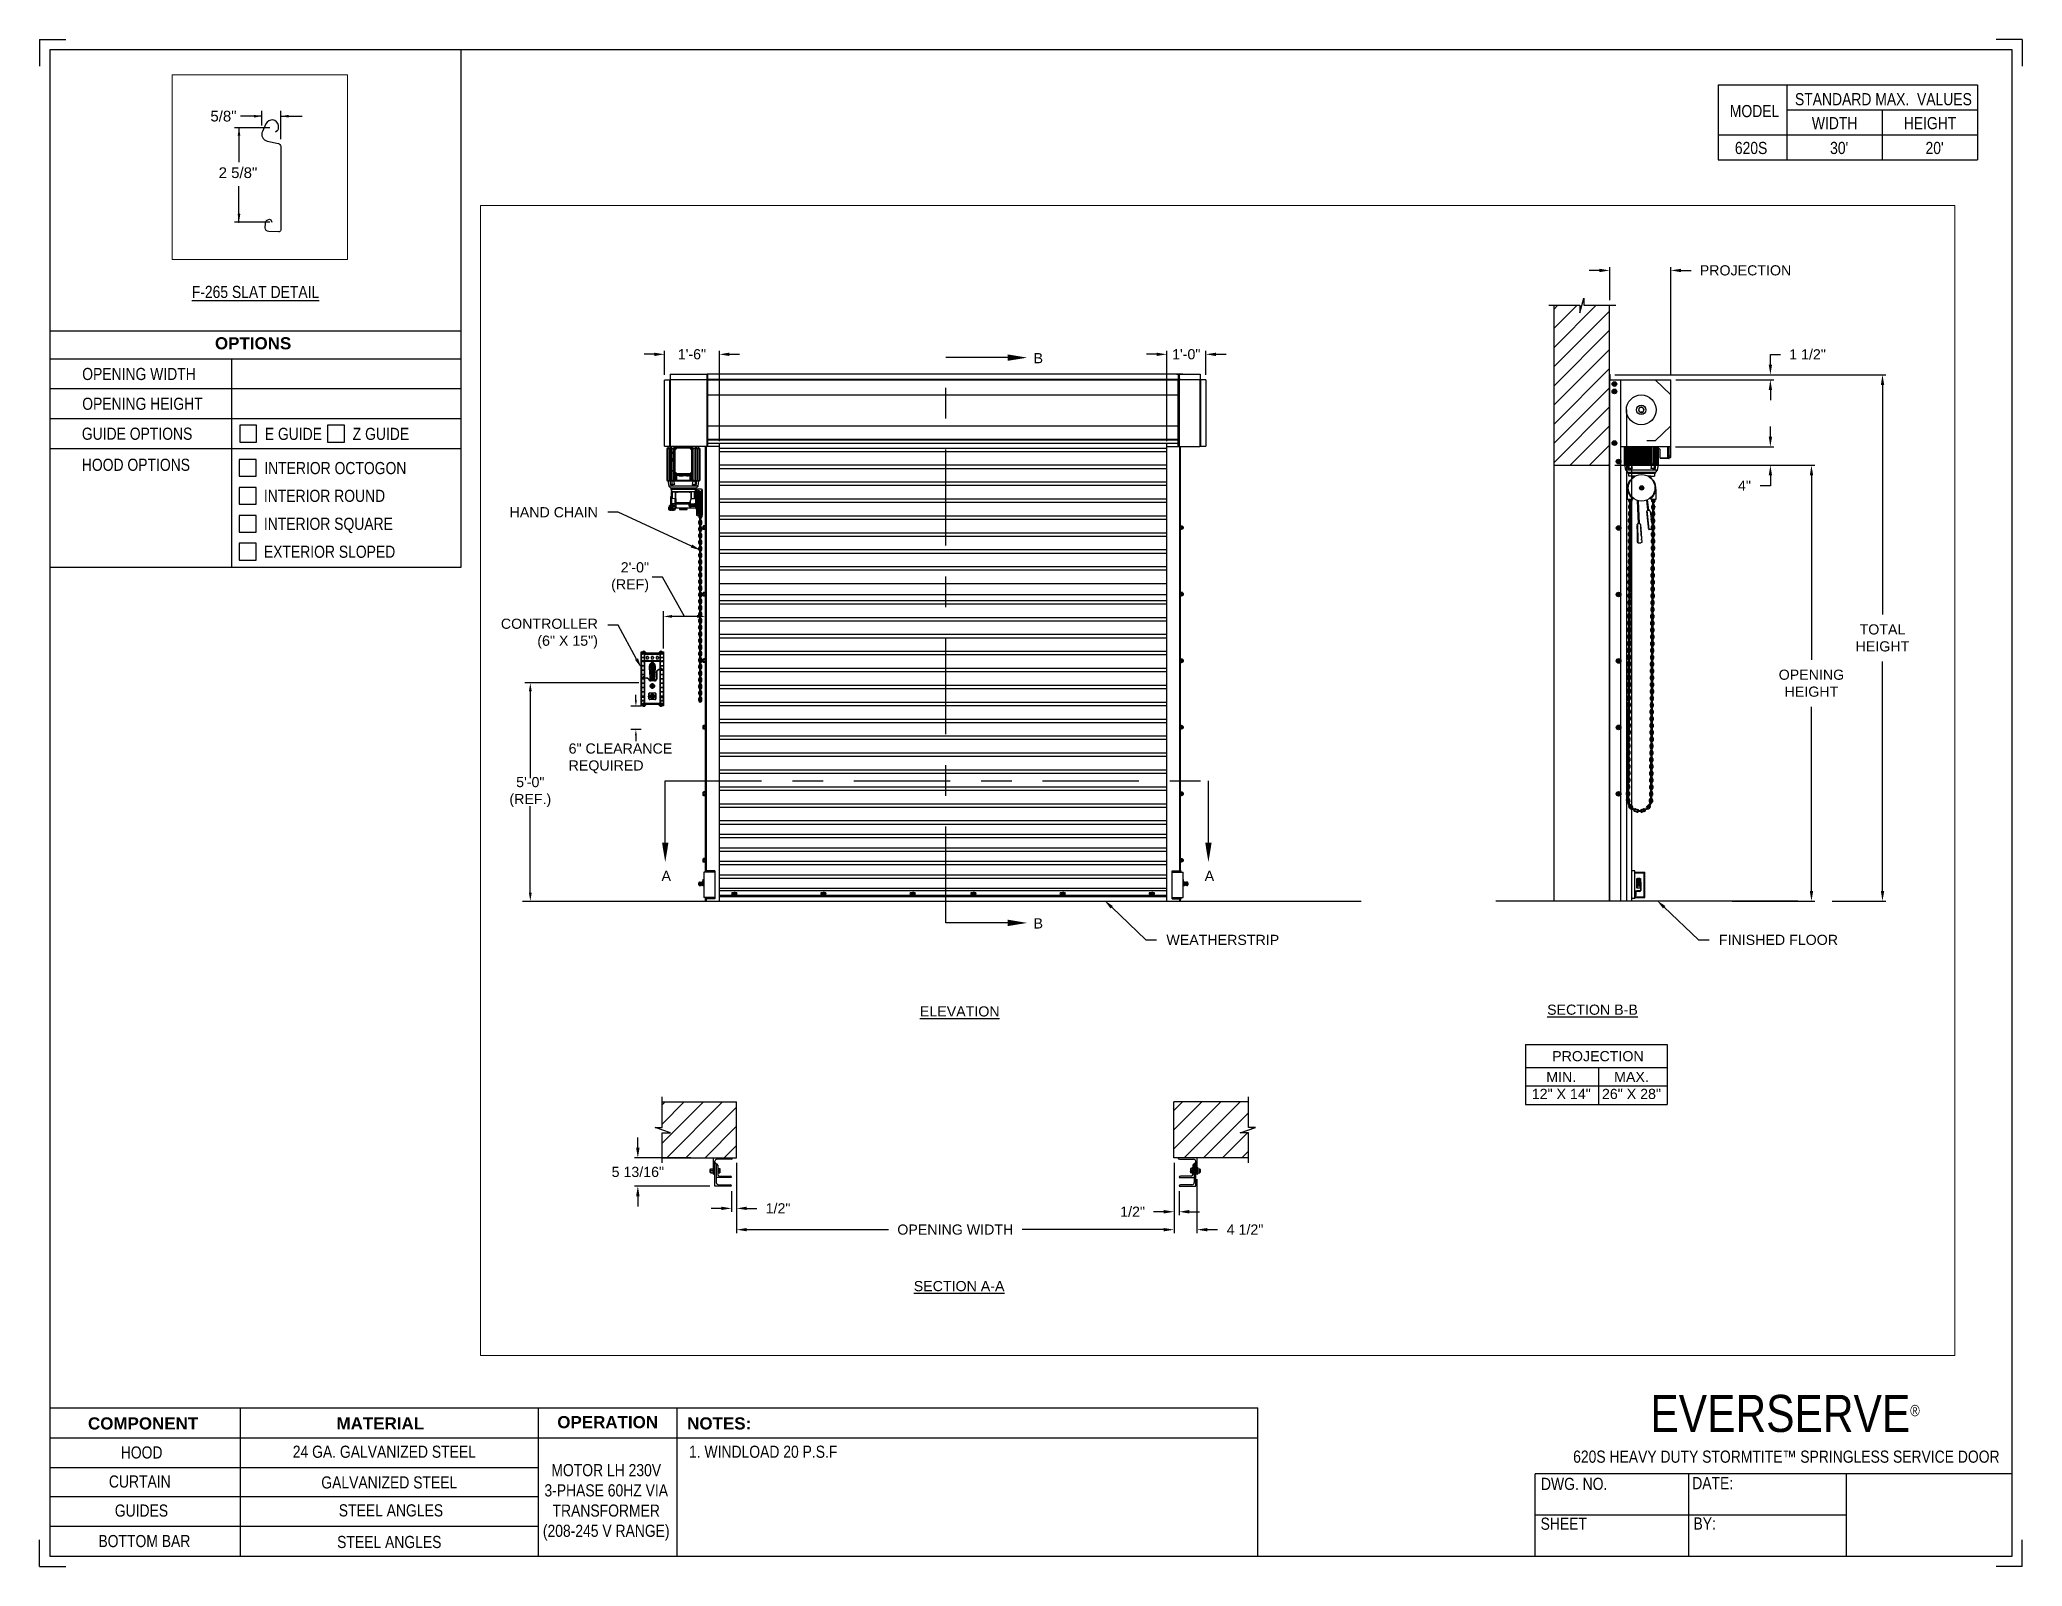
# Paper-space layout '620S LH 230V 3 PHASE' of a CAD drawing. Header units: inches. Extents: x 0.1 to 10.9, y 0.1 to 8.4.
# The model-space entities are those that its viewports show. They can reach past a viewport. Long polylines and large blocks are cut down to what shows.
import ezdxf
from ezdxf import colors
from ezdxf.entities.mleader import LeaderData, LeaderLine
from ezdxf.math import Vec2, Vec3

# ---------------------------------------------------------------- set-up
doc = ezdxf.new("R2010")
doc.units = ezdxf.units.IN
doc.header["$LTSCALE"] = 0.25
doc.header["$MEASUREMENT"] = 0
doc.linetypes.add('CENTER', pattern=[2, 1.25, -0.25, 0.25, -0.25])
for name, color, linetype in [('ANNOTATIONS', 1, 'Continuous'), ('DETAILS', 4, 'Continuous'), ('MOTOR LH', 7, 'Continuous'), ('SECTION CUTS', 6, 'CENTER'), ('TITLE BLOCK', 7, 'Continuous')]:
    doc.layers.add(name, color=color, linetype=linetype)
doc.styles.add('ARIAL', font='arial.ttf', dxfattribs={"height": 0.09375})
doc.styles.add('CADdetails-DIMENSIONS', font='ARIALN.TTF', dxfattribs={"height": 2.38})
doc.styles.add('ROMANS', font='Romans', dxfattribs={"height": 0.09375})
doc.styles.get("Standard").update_dxf_attribs({"font": 'romans.shx'})
doc.dimstyles.get("Standard").update_dxf_attribs({"dimscale": 60, "dimtxt": 0.0833, "dimasz": 0.0833, "dimexe": 0.0833, "dimexo": 0.04, "dimgap": 0.09, "dimtad": 0, "dimtih": 1, "dimtoh": 1, "dimdec": 4, "dimzin": 1, "dimdsep": 46, "dimlunit": 4, "dimtxsty": 'Standard', "dimcen": 0.09, "dimclrt": 150, "dimadec": 4, "dimazin": 2, "dimtfac": 1, "dimtdec": 0, "dimtofl": 0, "dimtmove": 0, "dimatfit": 3, "dimfxl": 1, "dimtolj": 1, "dimtzin": 0, "dimlwd": -1, "dimlwe": -1, "dimarcsym": 1})
doc.dimstyles.new('STANDARD$0', dxfattribs={"dimtxt": 0.09375, "dimasz": 0.09375, "dimexe": 0.03125, "dimexo": 0.046875, "dimgap": 0.09, "dimtad": 0, "dimtih": 1, "dimtoh": 1, "dimdec": 4, "dimzin": 0, "dimdsep": 46, "dimtxsty": 'ARIAL', "dimcen": 0.09, "dimadec": 0, "dimazin": 0, "dimtfac": 1, "dimtdec": 4, "dimtofl": 0, "dimtmove": 0, "dimatfit": 1, "dimfxl": 1, "dimtolj": 1, "dimtzin": 0, "dimarcsym": 0})
pattern_1 = [(45, (72.00666, -32.78357), (-0.08838835, 0.08838835), [])]

psp = doc.layouts.new('620S LH 230V 3 PHASE')

# ---------------------------------------------------------------- texts
at = {"layer": 'TITLE BLOCK', "attachment_point": 2, "style": 'CADdetails-DIMENSIONS'}
for s, width, insert, char_height in [('MODEL', 0.28815, (9.45, 8.068), 0.0664), ('STANDARD MAX.  VALUES', 1.75949, (10.155, 8.133), 0.06641), ('WIDTH', 0.42908, (9.888, 8.002), 0.0664), ('HEIGHT', 0.42908, (10.41, 8.002), 0.0664), ('\\pxqc;620S', 0.29952, (9.431, 7.866), 0.0664)]:
    psp.add_mtext_dynamic_manual_height_columns(s, width=width, gutter_width=1.363, heights=[0], dxfattribs=dict(at, insert=insert, char_height=char_height))
at = {"layer": 'TITLE BLOCK', "style": 'CADdetails-DIMENSIONS'}
for s, insert, char_height, width, attachment_point in [("30'", (9.913, 7.866), 0.0664, 1.75949, 2), ("20'", (10.435, 7.866), 0.0664, 1.75949, 2), ('{\\LF-265 SLAT DETAIL}', (1.248, 7.078), 0.06641, 1.75949, 2), ('{\\fArial|b1|i0|c0|p34;OPTIONS}', (1.235, 6.797), 0.06641, 1.75949, 2), ('OPENING WIDTH', (0.3, 6.629), 0.06641, 1.30693, 1), ('OPENING HEIGHT', (0.3, 6.466), 0.06641, 1.30693, 1), ('GUIDE OPTIONS', (0.298, 6.302), 0.06641, 1.30693, 1), ('E GUIDE', (1.299, 6.301), 0.0664, 1.23928, 1), ('Z GUIDE', (1.78, 6.301), 0.0664, 1.23928, 1), ('HOOD OPTIONS', (0.298, 6.132), 0.06641, 1.30693, 1), ('INTERIOR OCTOGON', (1.296, 6.114), 0.06641, 1.23928, 1), ('INTERIOR ROUND', (1.294, 5.962), 0.06641, 1.53035, 1), ('INTERIOR SQUARE', (1.294, 5.809), 0.06641, 1.53035, 1), ('EXTERIOR SLOPED', (1.294, 5.656), 0.06641, 1.53035, 1), ('\\A1;\\pxqc;EVERSERVE{\\H0.30337x;\\S® ^ ;}', (10.642, 1.008), 0.20312, 2.03069, 3), ('{\\fArial|b1|i0|c0|p34;COMPONENT}', (0.633, 0.885), 0.06641, 1.75949, 2), ('{\\fArial|b1|i0|c0|p34;MATERIAL}', (1.931, 0.885), 0.06641, 1.75949, 2), ('{\\fArial|b1|i0|c0|p34;OPERATION}', (3.175, 0.892), 0.06641, 1.75949, 2), ('{\\fArial|b1|i0|c0|p34;NOTES:}', (3.785, 0.885), 0.06641, 1.75949, 2), ('HOOD', (0.625, 0.726), 0.0664, 1.75949, 2), ('24 GA. GALVANIZED STEEL', (1.953, 0.73), 0.06641, 1.75949, 2), ('\\pxql;1. WINDLOAD 20 P.S.F ', (5.176, 0.73), 0.06641, 3.11182, 2), ('620S HEAVY DUTY STORMTITE™ SPRINGLESS SERVICE DOOR', (9.624, 0.703), 0.06641, 2.79915, 2), ('CURTAIN', (0.615, 0.567), 0.0664, 1.75949, 2), ('GALVANIZED STEEL', (1.98, 0.562), 0.06641, 1.75949, 2), ('\\PMOTOR LH 230V 3-PHASE 60HZ VIA TRANSFORMER (208-245 V RANGE)', (3.167, 0.74), 0.06641, 0.76227, 2), ('DWG. NO.', (8.463, 0.554), 0.0664, 1.75949, 2), ('DATE:', (9.221, 0.558), 0.0664, 1.75949, 2), ('GUIDES', (0.624, 0.408), 0.0664, 1.75949, 2), ('STEEL ANGLES', (1.989, 0.409), 0.06641, 1.75949, 2), ('SHEET', (8.406, 0.336), 0.0664, 1.75949, 2), ('BY:', (9.177, 0.337), 0.0664, 1.75949, 2), ('BOTTOM BAR', (0.64, 0.241), 0.0664, 1.75949, 2), ('STEEL ANGLES', (1.98, 0.236), 0.06641, 1.75949, 2)]:
    psp.add_mtext(s, dxfattribs=dict(at, insert=insert, char_height=char_height, width=width, attachment_point=attachment_point))

msp = doc.modelspace()

# ---------------------------------------------------------------- texts
at = {"layer": 'ANNOTATIONS', "style": 'ARIAL'}
msp.add_text('2 5/8"', height=0.09375, dxfattribs=at).set_placement((247.99493, 217.00538))
at = {"layer": 'ANNOTATIONS', "char_height": 0.09375, "style": 'ARIAL'}
for s, insert, attachment_point in [('2\'-0"\\P(REF)', (250.37322, 223.40353), 6), ('6" CLEARANCE\\PREQUIRED', (249.63164, 221.73296), 4), ('5\'-0"\\P(REF.)', (249.27844, 221.42207), 5), ('\\A1;5/8"', (248.03692, 217.54689), 5)]:
    msp.add_mtext(s, dxfattribs=dict(at, insert=insert, attachment_point=attachment_point))
at = {"layer": 'ANNOTATIONS', "char_height": 0.09375, "attachment_point": 2, "style": 'ARIAL'}
for s, insert, width in [('{\\LELEVATION}', (253.23901, 219.44522), 3.0834986), ('{\\LSECTION B-B}', (259.0745, 219.46119), 1.3823677), ('{\\LSECTION A-A}', (253.2331, 216.91103), 1.3823677)]:
    msp.add_mtext(s, dxfattribs=dict(at, insert=insert, width=width))
for s, width, insert in [('PROJECTION ', 1.7594917, (259.12486, 219.03236)), ('MIN.\\P12" X 14" ', 0.6711642, (258.78674, 218.84037)), ('MAX.\\P26" X 28"', 0.6567117, (259.43417, 218.84037))]:
    msp.add_mtext_dynamic_manual_height_columns(s, width=width, gutter_width=1.36268, heights=[0], dxfattribs=dict(at, insert=insert))
at = {"layer": 'SECTION CUTS', "style": 'ARIAL'}
for s, p in [('B', (253.91966, 225.3786)), ('A', (250.48836, 220.60215)), ('A', (255.49789, 220.60215)), ('B', (253.91966, 220.16333))]:
    msp.add_text(s, height=0.09375, dxfattribs=at).set_placement(p)

# ---------------------------------------------------------------- blocks, each defined once
blk = doc.blocks.new('*D140')
at = {"layer": 'ANNOTATIONS', "color": 0, "lineweight": -2, "transparency": 16777216}
for p, q in [((250.27, 218.141), (250.27, 218.235)), ((250.76, 218.047), (250.239, 218.047)), ((250.935, 217.786), (250.239, 217.786)), ((250.27, 217.692), (250.27, 217.598))]:
    blk.add_line(p, q, dxfattribs=at)
at = {"layer": 'ANNOTATIONS', "color": 0, "transparency": 16777216}
for points in [[(250.254, 218.141), (250.286, 218.141), (250.27, 218.047)], [(250.254, 217.692), (250.286, 217.692), (250.27, 217.786)]]:
    blk.add_solid(points, dxfattribs=at)
at = {"layer": 'defpoints', "color": 0, "transparency": 16777216}
for p in [(250.806, 218.047), (250.27, 217.786), (250.981, 217.786)]:
    blk.add_point(p, dxfattribs=at)
at = {"layer": 'ANNOTATIONS', "color": 0, "transparency": 16777216, "insert": (250.27, 217.917), "char_height": 0.09375, "attachment_point": 5, "style": 'ARIAL'}
blk.add_mtext('\\A1;5 13/16"', dxfattribs=at)
blk = doc.blocks.new('*D141')
at = {"layer": 'ANNOTATIONS', "color": 0, "lineweight": -2, "transparency": 16777216}
for p, q in [((255.215, 218.001), (255.215, 217.519)), ((255.262, 217.739), (255.262, 217.519)), ((255.121, 217.55), (255.027, 217.55)), ((255.355, 217.55), (255.449, 217.55))]:
    blk.add_line(p, q, dxfattribs=at)
at = {"layer": 'ANNOTATIONS', "color": 0, "transparency": 16777216}
for points in [[(255.121, 217.566), (255.121, 217.534), (255.215, 217.55)], [(255.355, 217.566), (255.355, 217.534), (255.262, 217.55)]]:
    blk.add_solid(points, dxfattribs=at)
at = {"layer": 'defpoints', "color": 0, "transparency": 16777216}
for p in [(255.215, 218.047), (255.262, 217.786), (255.262, 217.55)]:
    blk.add_point(p, dxfattribs=at)
at = {"layer": 'ANNOTATIONS', "color": 0, "transparency": 16777216, "insert": (254.833, 217.55), "char_height": 0.0938, "attachment_point": 5, "style": 'ARIAL'}
blk.add_mtext('\\A1;1/2"', dxfattribs=at)
blk = doc.blocks.new('*D142')
at = {"layer": 'ANNOTATIONS', "color": 0, "lineweight": -2, "transparency": 16777216}
for p, q in [((251.181, 218.001), (251.181, 217.55)), ((251.135, 217.739), (251.135, 217.55)), ((251.041, 217.581), (250.947, 217.581)), ((251.275, 217.581), (251.369, 217.581))]:
    blk.add_line(p, q, dxfattribs=at)
at = {"layer": 'ANNOTATIONS', "color": 0, "transparency": 16777216}
for points in [[(251.041, 217.597), (251.041, 217.566), (251.135, 217.581)], [(251.275, 217.597), (251.275, 217.566), (251.181, 217.581)]]:
    blk.add_solid(points, dxfattribs=at)
at = {"layer": 'defpoints', "color": 0, "transparency": 16777216}
for p in [(251.181, 218.047), (251.135, 217.786), (251.135, 217.581)]:
    blk.add_point(p, dxfattribs=at)
at = {"layer": 'ANNOTATIONS', "color": 0, "transparency": 16777216, "insert": (251.563, 217.581), "char_height": 0.0938, "attachment_point": 5, "style": 'ARIAL'}
blk.add_mtext('\\A1;1/2"', dxfattribs=at)
blk = doc.blocks.new('*D143')
at = {"layer": 'ANNOTATIONS', "color": 0, "lineweight": -2, "transparency": 16777216}
for p, q in [((250.516, 225.271), (250.516, 225.492)), ((251.022, 224.659), (251.022, 225.492)), ((250.422, 225.461), (250.328, 225.461)), ((251.115, 225.461), (251.209, 225.461))]:
    blk.add_line(p, q, dxfattribs=at)
at = {"layer": 'ANNOTATIONS', "color": 0, "transparency": 16777216}
for points in [[(250.422, 225.476), (250.422, 225.445), (250.516, 225.461)], [(251.115, 225.476), (251.115, 225.445), (251.022, 225.461)]]:
    blk.add_solid(points, dxfattribs=at)
at = {"layer": 'defpoints', "color": 0, "transparency": 16777216}
for p in [(250.516, 225.461), (250.516, 225.224), (251.022, 224.612)]:
    blk.add_point(p, dxfattribs=at)
at = {"layer": 'ANNOTATIONS', "color": 0, "transparency": 16777216, "insert": (250.769, 225.461), "char_height": 0.0938, "attachment_point": 5, "style": 'ARIAL'}
blk.add_mtext('\\A1;1\'-6"', dxfattribs=at)
blk = doc.blocks.new('*D144')
at = {"layer": 'ANNOTATIONS', "color": 0, "lineweight": -2, "transparency": 16777216}
for p, q in [((255.148, 224.659), (255.148, 225.492)), ((255.508, 225.271), (255.508, 225.492)), ((255.054, 225.461), (254.961, 225.461)), ((255.602, 225.461), (255.696, 225.461))]:
    blk.add_line(p, q, dxfattribs=at)
at = {"layer": 'ANNOTATIONS', "color": 0, "transparency": 16777216}
for points in [[(255.054, 225.476), (255.054, 225.445), (255.148, 225.461)], [(255.602, 225.476), (255.602, 225.445), (255.508, 225.461)]]:
    blk.add_solid(points, dxfattribs=at)
at = {"layer": 'defpoints', "color": 0, "transparency": 16777216}
for p in [(255.148, 225.461), (255.508, 225.224), (255.148, 224.612)]:
    blk.add_point(p, dxfattribs=at)
at = {"layer": 'ANNOTATIONS', "color": 0, "transparency": 16777216, "insert": (255.328, 225.461), "char_height": 0.0938, "attachment_point": 5, "style": 'ARIAL'}
blk.add_mtext('\\A1;1\'-0"', dxfattribs=at)
blk = doc.blocks.new('*D145')
at = {"layer": 'ANNOTATIONS', "color": 0, "lineweight": -2, "transparency": 16777216}
for p, q in [((255.215, 218.001), (255.215, 217.353)), ((255.427, 217.851), (255.427, 217.353)), ((255.121, 217.385), (255.027, 217.385)), ((255.521, 217.385), (255.615, 217.385))]:
    blk.add_line(p, q, dxfattribs=at)
at = {"layer": 'ANNOTATIONS', "color": 0, "transparency": 16777216}
for points in [[(255.121, 217.4), (255.121, 217.369), (255.215, 217.385)], [(255.521, 217.4), (255.521, 217.369), (255.427, 217.385)]]:
    blk.add_solid(points, dxfattribs=at)
at = {"layer": 'defpoints', "color": 0, "transparency": 16777216}
for p in [(255.215, 218.047), (255.427, 217.897), (255.427, 217.385)]:
    blk.add_point(p, dxfattribs=at)
at = {"layer": 'ANNOTATIONS', "color": 0, "transparency": 16777216, "insert": (255.87, 217.385), "char_height": 0.0938, "attachment_point": 5, "style": 'ARIAL'}
blk.add_mtext('\\A1;4 1/2"', dxfattribs=at)
blk = doc.blocks.new('*D121')
at = {"layer": 'ANNOTATIONS', "color": 0, "lineweight": -2, "transparency": 16777216}
for p, q in [((251.181, 218.001), (251.181, 217.353)), ((255.215, 218.001), (255.215, 217.353)), ((251.275, 217.385), (252.582, 217.385)), ((255.121, 217.385), (253.814, 217.385))]:
    blk.add_line(p, q, dxfattribs=at)
at = {"layer": 'ANNOTATIONS', "color": 0, "transparency": 16777216}
for points in [[(251.275, 217.4), (251.275, 217.369), (251.181, 217.385)], [(255.121, 217.4), (255.121, 217.369), (255.215, 217.385)]]:
    blk.add_solid(points, dxfattribs=at)
at = {"layer": 'defpoints', "color": 0, "transparency": 16777216}
for p in [(251.181, 218.047), (255.215, 218.047), (255.215, 217.385)]:
    blk.add_point(p, dxfattribs=at)
at = {"layer": 'ANNOTATIONS', "color": 0, "transparency": 16777216, "insert": (253.198, 217.385), "char_height": 0.09375, "attachment_point": 5, "style": 'ARIAL'}
blk.add_mtext('\\A1;OPENING WIDTH', dxfattribs=at)
blk = doc.blocks.new('*D122')
at = {"layer": 'ANNOTATIONS', "color": 0, "lineweight": -2, "transparency": 16777216}
for p, q in [((259.139, 226.235), (259.045, 226.235)), ((259.233, 225.96), (259.233, 226.266)), ((259.797, 225.272), (259.797, 226.266)), ((259.89, 226.235), (259.984, 226.235))]:
    blk.add_line(p, q, dxfattribs=at)
at = {"layer": 'ANNOTATIONS', "color": 0, "transparency": 16777216}
for points in [[(259.139, 226.25), (259.139, 226.219), (259.233, 226.235)], [(259.89, 226.25), (259.89, 226.219), (259.797, 226.235)]]:
    blk.add_solid(points, dxfattribs=at)
at = {"layer": 'defpoints', "color": 0, "transparency": 16777216}
for p in [(259.797, 226.235), (259.233, 225.913), (259.797, 225.225)]:
    blk.add_point(p, dxfattribs=at)
at = {"layer": 'ANNOTATIONS', "color": 0, "transparency": 16777216, "insert": (260.486, 226.235), "char_height": 0.09375, "attachment_point": 5, "style": 'ARIAL'}
blk.add_mtext('\\A1;PROJECTION ', dxfattribs=at)
blk = doc.blocks.new('*D123')
at = {"layer": 'ANNOTATIONS', "color": 0, "lineweight": -2, "transparency": 16777216}
for p, q in [((259.28, 224.437), (261.126, 224.437)), ((261.094, 224.343), (261.094, 222.643)), ((261.094, 220.509), (261.094, 222.208)), ((260.364, 220.415), (261.126, 220.415))]:
    blk.add_line(p, q, dxfattribs=at)
at = {"layer": 'ANNOTATIONS', "color": 0, "transparency": 16777216}
for points in [[(261.079, 224.343), (261.11, 224.343), (261.094, 224.437)], [(261.079, 220.509), (261.11, 220.509), (261.094, 220.415)]]:
    blk.add_solid(points, dxfattribs=at)
at = {"layer": 'defpoints', "color": 0, "transparency": 16777216}
for p in [(259.233, 224.437), (260.317, 220.415), (261.094, 220.415)]:
    blk.add_point(p, dxfattribs=at)
at = {"layer": 'ANNOTATIONS', "color": 0, "transparency": 16777216, "insert": (261.094, 222.426), "char_height": 0.09375, "attachment_point": 5, "style": 'ARIAL'}
blk.add_mtext('\\A1;OPENING\\PHEIGHT', dxfattribs=at)
blk = doc.blocks.new('*D124')
at = {"layer": 'ANNOTATIONS', "color": 0, "lineweight": -2, "transparency": 16777216}
for p, q in [((259.28, 225.273), (261.781, 225.273)), ((261.749, 225.179), (261.749, 223.061)), ((261.749, 220.509), (261.749, 222.626)), ((261.284, 220.415), (261.781, 220.415))]:
    blk.add_line(p, q, dxfattribs=at)
at = {"layer": 'ANNOTATIONS', "color": 0, "transparency": 16777216}
for points in [[(261.734, 225.179), (261.765, 225.179), (261.749, 225.273)], [(261.734, 220.509), (261.765, 220.509), (261.749, 220.415)]]:
    blk.add_solid(points, dxfattribs=at)
at = {"layer": 'defpoints', "color": 0, "transparency": 16777216}
for p in [(259.233, 225.273), (261.237, 220.415), (261.749, 220.415)]:
    blk.add_point(p, dxfattribs=at)
at = {"layer": 'ANNOTATIONS', "color": 0, "transparency": 16777216, "insert": (261.749, 222.844), "char_height": 0.0938, "attachment_point": 5, "style": 'ARIAL'}
blk.add_mtext('\\A1;TOTAL\\PHEIGHT', dxfattribs=at)
blk = doc.blocks.new('*D125')
at = {"layer": 'ANNOTATIONS', "color": 0, "lineweight": -2, "transparency": 16777216}
for p, q in [((260.715, 224.701), (260.715, 224.795)), ((259.841, 224.608), (260.746, 224.608)), ((259.841, 224.437), (260.746, 224.437)), ((260.715, 224.343), (260.715, 224.249)), ((260.715, 224.249), (260.621, 224.249))]:
    blk.add_line(p, q, dxfattribs=at)
at = {"layer": 'ANNOTATIONS', "color": 0, "transparency": 16777216}
for points in [[(260.7, 224.701), (260.731, 224.701), (260.715, 224.608)], [(260.7, 224.343), (260.731, 224.343), (260.715, 224.437)]]:
    blk.add_solid(points, dxfattribs=at)
at = {"layer": 'defpoints', "color": 0, "transparency": 16777216}
for p in [(259.794, 224.608), (259.794, 224.437), (260.715, 224.437)]:
    blk.add_point(p, dxfattribs=at)
at = {"layer": 'ANNOTATIONS', "color": 0, "transparency": 16777216, "insert": (260.476, 224.249), "char_height": 0.0938, "attachment_point": 5, "style": 'ARIAL'}
blk.add_mtext('\\A1;4"', dxfattribs=at)
blk = doc.blocks.new('*D126')
at = {"layer": 'ANNOTATIONS', "color": 0, "lineweight": -2, "transparency": 16777216}
for p, q in [((260.715, 225.366), (260.715, 225.46)), ((260.715, 225.46), (260.809, 225.46)), ((259.843, 225.273), (260.746, 225.273)), ((259.843, 225.225), (260.746, 225.225)), ((260.715, 225.131), (260.715, 225.038))]:
    blk.add_line(p, q, dxfattribs=at)
at = {"layer": 'ANNOTATIONS', "color": 0, "transparency": 16777216}
for points in [[(260.7, 225.366), (260.731, 225.366), (260.715, 225.273)], [(260.7, 225.131), (260.731, 225.131), (260.715, 225.225)]]:
    blk.add_solid(points, dxfattribs=at)
at = {"layer": 'defpoints', "color": 0, "transparency": 16777216}
for p in [(259.797, 225.273), (259.797, 225.225), (260.715, 225.273)]:
    blk.add_point(p, dxfattribs=at)
at = {"layer": 'ANNOTATIONS', "color": 0, "transparency": 16777216, "insert": (261.058, 225.46), "char_height": 0.0938, "attachment_point": 5, "style": 'ARIAL'}
blk.add_mtext('\\A1;1 1/2"', dxfattribs=at)

# ---------------------------------------------------------------- dimensions: what is measured, and where the dimension line sits
at = {"layer": 'ANNOTATIONS'}
dim = msp.add_linear_dim(base=(259.79658, 226.23467), p1=(259.2327, 225.91347), p2=(259.79658, 225.22508), text='PROJECTION ', dimstyle='STANDARD$0', dxfattribs=at)
dim.commit()
dim.dimension.update_dxf_attribs({"geometry": '*D122', "text_midpoint": (260.48569, 226.23467)})
for base, p1, p2, angle, text, picture, middle in [((250.51571, 225.46051), (251.02165, 224.61169), (250.51571, 225.22384), 180, '1\'-6"', '*D143', (250.76868, 225.46051)), ((255.14815, 225.46051), (255.50835, 225.22422), (255.14815, 224.61169), 180, '1\'-0"', '*D144', (255.32825, 225.46051)), ((250.2701, 217.78574), (250.80645, 218.04741), (250.98145, 217.78574), 90, '5 13/16"', '*D140', (250.2701, 217.91658)), ((251.13458, 217.58132), (251.18145, 218.04742), (251.13458, 217.78574), 180, '1/2"', '*D142', (251.56303, 217.58132))]:
    dim = msp.add_linear_dim(base=base, p1=p1, p2=p2, angle=angle, text=text, dimstyle='STANDARD$0', dxfattribs=at)
    dim.commit()
    dim.dimension.update_dxf_attribs({"geometry": picture, "text_midpoint": middle, "dimtype": 160})
for base, p1, p2, text, picture, middle in [((260.71525, 225.27272), (259.79658, 225.22508), (259.79658, 225.27272), '1 1/2"', '*D126', (261.05769, 225.46022)), ((261.74928, 220.41511), (259.2327, 225.27272), (261.23723, 220.41511), 'TOTAL\\PHEIGHT', '*D124', (261.74928, 222.84392)), ((260.71525, 224.43674), (259.79445, 224.60767), (259.79445, 224.43674), '4"', '*D125', (260.47574, 224.24924)), ((261.09429, 220.41511), (259.2327, 224.43674), (260.31689, 220.41511), 'OPENING\\PHEIGHT', '*D123', (261.09429, 222.42592))]:
    dim = msp.add_linear_dim(base=base, p1=p1, p2=p2, angle=90, text=text, dimstyle='STANDARD$0', dxfattribs=at)
    dim.commit()
    dim.dimension.update_dxf_attribs({"geometry": picture, "text_midpoint": middle})
dim = msp.add_aligned_dim(p1=(251.18145, 218.04742), p2=(255.21479, 218.04742), distance=-0.6628, text='OPENING WIDTH', dimstyle='STANDARD$0', dxfattribs=at)
dim.commit()
dim.dimension.update_dxf_attribs({"geometry": '*D121', "text_midpoint": (253.19812, 217.38462)})
for base, p2, text, picture, middle in [((255.26166, 217.55007), (255.26166, 217.78574), '1/2"', '*D141', (254.83321, 217.55007)), ((255.42729, 217.38462), (255.42729, 217.89742), '4 1/2"', '*D145', (255.86978, 217.38462))]:
    dim = msp.add_linear_dim(base=base, p1=(255.21479, 218.04742), p2=p2, text=text, dimstyle='STANDARD$0', dxfattribs=at)
    dim.commit()
    dim.dimension.update_dxf_attribs({"geometry": picture, "text_midpoint": middle, "dimtype": 160})

# ---------------------------------------------------------------- hatches: boundary and pattern name
at = {"layer": 'MOTOR LH'}
h = msp.add_hatch(dxfattribs=at)
h.set_pattern_fill('ANSI31', color=256, style=0)
h.set_pattern_definition(pattern_1)
h.paths.add_polyline_path([(258.71707, 224.43674), (259.2327, 224.43674), (259.2327, 225.91347), (258.9962, 225.91347), (258.9962, 225.97813), (258.95779, 225.84477), (258.95779, 225.91347), (258.71707, 225.91347)])
h = msp.add_hatch(dxfattribs=at)
h.set_pattern_fill('ANSI31', color=256, style=0)
h.set_pattern_definition(pattern_1)
h.paths.add_polyline_path([(251.18145, 218.56305), (250.49395, 218.56305), (250.49395, 218.32585), (250.42985, 218.32585), (250.57192, 218.27894), (250.49395, 218.27894), (250.49395, 218.04742), (251.18145, 218.04742), (251.18145, 218.20993)])
h = msp.add_hatch(dxfattribs=at)
h.set_pattern_fill('ANSI31', color=256, style=0)
h.set_pattern_definition(pattern_1)
h.paths.add_polyline_path([(255.96639, 218.32585), (255.90229, 218.32585), (255.90229, 218.56305), (255.21479, 218.56305), (255.21479, 218.04742), (255.23296, 218.04742), (255.90229, 218.04742), (255.90229, 218.27894), (255.82432, 218.27894)])

# ---------------------------------------------------------------- linework, layer by layer
at = {"layer": 'ANNOTATIONS'}
for p, q in [((250.50639, 222.74794), (250.50639, 223.08974)), ((250.8161, 223.04261), (250.58406, 223.04261)), ((250.27829, 222.42941), (249.22734, 222.42941)), ((249.27844, 222.35175), (249.27844, 221.55133)), ((250.29927, 222.21402), (250.205, 222.21402)), ((250.25213, 222.26716), (250.25213, 222.3203)), ((250.29927, 221.99872), (250.205, 221.99872)), ((250.25213, 221.94558), (250.25213, 221.89244)), ((249.27844, 220.49278), (249.27844, 221.2928)), ((258.45617, 219.09179), (258.45617, 218.54042)), ((258.45617, 219.09179), (259.76394, 219.09179)), ((259.76394, 219.09179), (259.76394, 218.54042)), ((258.45617, 218.88032), (259.76394, 218.88032)), ((259.12902, 218.88032), (259.12902, 218.54042)), ((258.45617, 218.71037), (259.76394, 218.71037)), ((258.45617, 218.54042), (259.76394, 218.54042)), ((248.37377, 217.54689), (248.18627, 217.54689)), ((248.37377, 217.46513), (248.37377, 217.59376)), ((248.53829, 217.34678), (248.53829, 217.59376)), ((248.53829, 217.54689), (248.72579, 217.54689)), ((248.4421, 217.44645), (248.1343, 217.44645)), ((248.17278, 217.44645), (248.17278, 217.14489)), ((248.17278, 216.61924), (248.17278, 216.93393)), ((248.4421, 216.61924), (248.1343, 216.61924))]:
    msp.add_line(p, q, dxfattribs=at)
for p in [(248.50247, 217.41494), (248.17278, 216.69374), (248.17278, 216.61924)]:
    msp.add_point(p, dxfattribs=at)
for points in [[(250.58406, 223.02967), (250.58406, 223.05556), (250.50639, 223.04261)], [(250.8161, 223.02967), (250.8161, 223.05556), (250.89376, 223.04261)], [(249.29138, 222.35175), (249.26549, 222.35175), (249.27844, 222.42941)], [(250.26099, 222.26716), (250.24328, 222.26716), (250.25213, 222.21402)], [(250.26099, 221.94558), (250.24328, 221.94558), (250.25213, 221.99872)], [(249.29138, 220.49278), (249.26549, 220.49278), (249.27844, 220.41511)], [(248.30345, 217.53517), (248.30345, 217.55861), (248.37377, 217.54689)], [(248.60861, 217.55861), (248.60861, 217.53517), (248.53829, 217.54689)], [(248.1845, 217.37613), (248.16106, 217.37613), (248.17278, 217.44645)], [(248.1845, 216.68956), (248.16106, 216.68956), (248.17278, 216.61924)]]:
    msp.add_solid(points, dxfattribs=at)
at = {"layer": 'DETAILS'}
msp.add_lwpolyline([(248.4921, 217.40975, 0.33746117), (248.51903, 217.44781), (248.51871, 217.46569, 0.73725505), (248.40856, 217.48055), (248.37775, 217.41413, 0.47976839), (248.41956, 217.32981), (248.51798, 217.30824, -0.21720182), (248.53829, 217.28428), (248.53829, 216.54957, -0.36619075), (248.51855, 216.53415), (248.43389, 216.53687, -0.41028649), (248.40262, 216.57038), (248.40456, 216.60768, -0.37745755), (248.43839, 216.644, -0.31905635), (248.45027, 216.63852), (248.46134, 216.61924)], format="xyb", dxfattribs=at)
at = {"layer": 'MOTOR LH'}
for p, q in [((258.67069, 225.91347), (258.95779, 225.91347)), ((258.71707, 225.91347), (258.71707, 220.41511)), ((258.95779, 225.84477), (258.9962, 225.97813)), ((258.95779, 225.91347), (258.95779, 225.84477)), ((258.9962, 225.97813), (258.9962, 225.91347)), ((258.9962, 225.91347), (259.2914, 225.91347)), ((259.2327, 220.41511), (259.2327, 225.91347)), ((250.56686, 225.22384), (250.51571, 225.22384)), ((250.56366, 224.61339), (250.56366, 225.22384)), ((250.56686, 225.22384), (250.56686, 224.61339)), ((250.56767, 225.22384), (250.56767, 224.61339)), ((250.56937, 225.27751), (250.56937, 224.61339)), ((250.56937, 225.22956), (250.89376, 225.22956)), ((250.9087, 225.22635), (250.56937, 225.22635)), ((250.89376, 225.22635), (250.89376, 225.22981)), ((250.89376, 225.22981), (250.91296, 225.22981)), ((250.90229, 225.22635), (250.90229, 225.22981)), ((250.9087, 225.22981), (250.9087, 225.27751)), ((250.9087, 224.61088), (250.9087, 225.22635)), ((250.91296, 225.22555), (250.9087, 225.22555)), ((250.91296, 225.27829), (250.91296, 225.22981)), ((250.91296, 225.23034), (255.25261, 225.23034)), ((250.91296, 225.22688), (255.25261, 225.22688)), ((250.91296, 225.22688), (250.91296, 224.63674)), ((255.25261, 225.27829), (255.25261, 225.22981)), ((255.27603, 225.22981), (255.25261, 225.22981)), ((255.25261, 224.63674), (255.25261, 225.22688)), ((255.2611, 225.22555), (255.25261, 225.22555)), ((255.2611, 225.27751), (255.2611, 225.22981)), ((255.45506, 225.22635), (255.2611, 225.22635)), ((255.2611, 225.22635), (255.2611, 224.61169)), ((255.26751, 225.22635), (255.26751, 225.22981)), ((255.27603, 225.22635), (255.27603, 225.22981)), ((255.27603, 225.22956), (255.45506, 225.22956)), ((255.45506, 225.27751), (255.45506, 224.61462)), ((255.50835, 225.22422), (255.45506, 225.22422)), ((255.45719, 224.61462), (255.45719, 225.22422)), ((255.4604, 225.22422), (255.4604, 224.61462)), ((259.2327, 225.21912), (259.23452, 225.21912)), ((259.2335, 225.27272), (259.2335, 225.22375)), ((259.23402, 225.22482), (259.23452, 225.22482)), ((259.23452, 220.41779), (259.23452, 225.22508)), ((259.23452, 225.22508), (259.79658, 225.22508)), ((259.23563, 225.22588), (259.23563, 225.27272)), ((259.23563, 225.22588), (259.23644, 225.22588)), ((259.23644, 225.22588), (259.23644, 225.27272)), ((259.28113, 225.19918), (259.28167, 225.20084)), ((259.28113, 225.13105), (259.28167, 225.13271)), ((259.2829, 225.19816), (259.28381, 225.19995)), ((259.2829, 225.13003), (259.28381, 225.13182)), ((259.28988, 225.19413), (259.28988, 225.19413)), ((259.28988, 225.17938), (259.28988, 225.17938)), ((259.28988, 225.126), (259.28988, 225.126)), ((259.33672, 220.41779), (259.33672, 225.22508)), ((259.6521, 225.22508), (259.79658, 225.08749)), ((259.79658, 224.52597), (259.79658, 225.22508)), ((250.91296, 225.08749), (255.25261, 225.08749)), ((259.23452, 225.03994), (259.2327, 225.03994)), ((259.28988, 225.11125), (259.28988, 225.11125)), ((259.38675, 224.94831), (259.38675, 220.41511)), ((259.54672, 224.95594), (259.54655, 224.95569)), ((259.54772, 224.94905), (259.54796, 224.94888)), ((250.91296, 224.80124), (255.25261, 224.80124)), ((259.5213, 224.92965), (259.53305, 224.93172)), ((259.52337, 224.91791), (259.5213, 224.92965)), ((259.53512, 224.91998), (259.52337, 224.91791)), ((259.53305, 224.93172), (259.53512, 224.91998)), ((259.6521, 224.66365), (259.79658, 224.80124)), ((250.51571, 224.61339), (250.56767, 224.61339)), ((250.54974, 224.61339), (250.54696, 224.59759)), ((250.56881, 224.61095), (250.56881, 224.59575)), ((250.56937, 224.61088), (250.56937, 224.61169)), ((250.56995, 224.61169), (250.56937, 224.61169)), ((250.9087, 224.61088), (250.56937, 224.61088)), ((250.58186, 224.59575), (250.58186, 224.61088)), ((250.607, 224.607), (250.60785, 224.61088)), ((250.61432, 224.6059), (250.61432, 224.60959)), ((250.61432, 224.60959), (250.76565, 224.60959)), ((250.61432, 224.6059), (250.76565, 224.60589)), ((250.75273, 224.60405), (250.62724, 224.60405)), ((250.62724, 224.60008), (250.62724, 224.60405)), ((250.75273, 224.60036), (250.62724, 224.60036)), ((250.64938, 224.61088), (250.64938, 224.60959)), ((250.69367, 224.60959), (250.69367, 224.61088)), ((250.75273, 224.59667), (250.75273, 224.60405)), ((250.76565, 224.60589), (250.76565, 224.60959)), ((250.77211, 224.61088), (250.77296, 224.607)), ((250.79811, 224.61088), (250.79811, 224.59575)), ((250.81116, 224.59575), (250.81116, 224.61088)), ((250.83301, 224.59759), (250.83066, 224.61088)), ((250.89376, 220.68357), (250.89376, 224.61088)), ((250.90229, 220.69422), (250.90229, 224.61088)), ((250.91296, 224.68019), (250.9087, 224.68019)), ((251.02165, 224.61169), (250.9087, 224.61169)), ((250.91211, 224.62447), (250.91211, 224.6671)), ((250.91211, 224.66043), (250.91296, 224.66043)), ((250.91211, 224.65479), (250.91296, 224.65479)), ((250.91211, 224.64015), (250.91296, 224.64015)), ((250.91211, 224.63115), (250.91508, 224.63115)), ((250.91296, 224.67856), (255.25261, 224.67856)), ((250.91508, 224.61169), (250.91508, 224.63674)), ((251.02165, 220.41698), (251.02165, 224.63674)), ((255.14815, 220.41698), (255.14815, 224.63674)), ((255.14815, 224.61169), (255.45331, 224.61169)), ((255.2611, 224.68019), (255.25261, 224.68019)), ((255.25261, 224.67809), (255.25472, 224.67809)), ((255.25472, 224.61169), (255.25472, 224.68019)), ((255.25769, 224.65944), (255.25472, 224.65944)), ((255.25769, 224.64773), (255.25472, 224.64773)), ((255.25769, 224.63408), (255.25472, 224.63408)), ((255.25769, 224.63214), (255.25472, 224.63214)), ((255.25769, 224.62447), (255.25769, 224.6671)), ((255.26751, 220.69422), (255.26751, 224.61169)), ((255.27603, 220.69422), (255.27603, 224.61169)), ((255.45507, 224.61462), (255.50835, 224.61462)), ((259.28113, 224.65416), (259.28167, 224.65581)), ((259.2829, 224.65313), (259.28381, 224.65492)), ((259.28988, 224.6491), (259.28988, 224.6491)), ((259.28988, 224.63435), (259.28988, 224.63435)), ((259.79658, 224.60767), (259.33672, 224.60767)), ((259.36548, 224.60767), (259.36548, 224.44723)), ((259.37278, 224.44723), (259.37278, 224.60767)), ((259.37445, 224.60767), (259.37445, 224.44723)), ((259.38259, 224.44723), (259.38259, 224.60767)), ((259.38469, 224.60767), (259.38469, 224.44723)), ((259.39222, 224.44723), (259.39222, 224.60767)), ((259.39414, 224.60767), (259.39414, 224.44723)), ((259.40882, 224.44231), (259.40882, 224.60767)), ((259.41169, 224.44723), (259.41169, 224.60767)), ((259.41393, 224.60767), (259.41393, 224.44723)), ((259.42312, 224.44723), (259.42312, 224.60767)), ((259.42355, 224.44723), (259.42355, 224.60767)), ((259.4265, 224.60767), (259.4265, 224.44723)), ((259.42709, 224.60767), (259.42709, 224.44723)), ((259.43389, 224.45314), (259.43389, 224.60767)), ((259.43678, 220.41779), (259.43678, 224.60767)), ((259.43678, 224.60686), (259.44911, 224.60686)), ((259.43842, 224.60767), (259.43842, 224.45314)), ((259.4393, 224.44723), (259.4393, 224.60767)), ((259.44225, 224.60767), (259.44225, 224.44723)), ((259.44308, 224.45314), (259.44308, 224.60767)), ((259.4542, 224.60767), (259.4542, 224.45314)), ((259.45505, 224.44723), (259.45505, 224.60767)), ((259.458, 224.60767), (259.458, 224.44723)), ((259.45878, 224.45314), (259.45878, 224.60767)), ((259.47016, 224.60767), (259.47016, 224.45314)), ((259.47079, 224.44723), (259.47079, 224.60767)), ((259.47375, 224.60767), (259.47375, 224.44723)), ((259.47434, 224.45314), (259.47434, 224.60767)), ((259.48605, 224.60767), (259.48605, 224.45314)), ((259.48654, 224.44723), (259.48654, 224.60767)), ((259.4895, 224.60767), (259.4895, 224.44723)), ((259.48996, 224.45314), (259.48996, 224.60767)), ((259.5019, 224.60767), (259.5019, 224.45314)), ((259.50229, 224.44723), (259.50229, 224.60767)), ((259.50524, 224.60767), (259.50524, 224.44723)), ((259.50562, 224.45314), (259.50562, 224.60767)), ((259.51769, 224.60767), (259.51769, 224.45314)), ((259.51804, 224.44723), (259.51804, 224.60767)), ((259.52099, 224.60767), (259.52099, 224.44723)), ((259.52133, 224.45314), (259.52133, 224.60767)), ((259.53443, 224.60767), (259.53443, 224.45314)), ((259.53477, 224.44723), (259.53477, 224.60767)), ((259.53772, 224.60767), (259.53772, 224.44723)), ((259.53807, 224.45314), (259.53807, 224.60767)), ((259.55014, 224.60767), (259.55014, 224.45314)), ((259.55052, 224.44723), (259.55052, 224.60767)), ((259.55347, 224.60767), (259.55347, 224.44723)), ((259.55387, 224.45314), (259.55387, 224.60767)), ((259.5658, 224.60767), (259.5658, 224.45314)), ((259.56627, 224.44723), (259.56627, 224.60767)), ((259.56922, 224.60767), (259.56922, 224.44723)), ((259.56971, 224.45314), (259.56971, 224.60767)), ((259.6521, 224.66365), (259.57581, 224.66365)), ((259.58142, 224.60767), (259.58142, 224.45314)), ((259.58201, 224.44723), (259.58201, 224.60767)), ((259.58497, 224.60767), (259.58497, 224.44723)), ((259.58561, 224.45314), (259.58561, 224.60767)), ((259.59698, 224.60767), (259.59698, 224.45314)), ((259.59776, 224.44723), (259.59776, 224.60767)), ((259.60072, 224.60767), (259.60072, 224.44723)), ((259.60156, 224.45314), (259.60156, 224.60767)), ((259.61268, 224.60767), (259.61268, 224.45314)), ((259.61351, 224.44723), (259.61351, 224.60767)), ((259.61646, 224.60767), (259.61646, 224.44723)), ((259.61734, 224.45314), (259.61734, 224.60767)), ((259.62187, 224.60767), (259.62187, 224.45314)), ((259.64183, 224.44723), (259.64183, 224.60767)), ((259.64407, 224.60767), (259.64407, 224.44723)), ((259.64694, 224.60767), (259.64694, 224.44231)), ((259.66162, 224.44723), (259.66162, 224.60767)), ((259.66354, 224.60767), (259.66354, 224.44723)), ((259.67803, 224.44723), (259.67803, 224.60767)), ((259.67958, 224.60767), (259.67958, 224.44723)), ((259.68142, 224.60767), (259.68142, 224.4433)), ((259.76878, 224.49841), (259.76878, 224.60767)), ((259.7828, 224.51219), (259.7828, 224.60767)), ((250.53773, 224.59113), (250.53773, 224.29586)), ((250.5647, 224.59113), (250.53773, 224.59113)), ((250.53773, 224.59113), (250.56251, 224.59113)), ((250.55756, 224.59113), (250.53773, 224.59113)), ((250.53773, 224.59113), (250.54709, 224.59113)), ((250.53773, 224.59113), (250.53773, 224.59113)), ((250.54458, 224.59113), (250.57836, 224.59113)), ((250.54458, 224.59113), (250.54458, 224.29586)), ((250.54458, 224.59113), (250.54458, 224.59113)), ((250.54696, 224.59113), (250.54458, 224.59113)), ((250.54614, 224.59113), (250.54614, 224.29586)), ((250.54696, 224.59759), (250.54696, 224.59113)), ((250.5628, 224.59113), (250.5628, 224.29586)), ((250.5646, 224.59113), (250.5646, 224.29586)), ((250.57193, 224.59575), (250.6014, 224.59575)), ((250.57836, 224.59575), (250.57836, 224.29124)), ((250.58105, 224.59113), (250.59986, 224.59113)), ((250.58105, 224.59113), (250.58105, 224.29586)), ((250.58316, 224.59113), (250.58316, 224.29586)), ((250.58759, 224.59113), (250.58759, 224.59575)), ((250.59986, 224.58652), (250.59986, 224.59113)), ((250.60018, 224.58652), (250.59986, 224.58652)), ((250.60018, 224.59113), (250.6014, 224.59113)), ((250.60018, 224.59113), (250.60018, 224.57283)), ((250.60018, 224.53216), (250.60018, 224.51366)), ((250.60018, 224.46217), (250.60018, 224.44625)), ((250.6014, 224.57452), (250.6007, 224.57452)), ((250.6007, 224.53023), (250.6014, 224.53023)), ((250.6014, 224.51547), (250.60073, 224.51547)), ((250.60073, 224.4601), (250.6014, 224.4601)), ((250.60509, 224.59667), (250.6014, 224.59667)), ((250.6014, 224.35676), (250.6014, 224.59667)), ((250.60509, 224.35676), (250.60509, 224.59667)), ((250.60694, 224.58375), (250.60693, 224.36968)), ((250.60694, 224.58375), (250.61432, 224.58375)), ((250.61063, 224.58375), (250.61063, 224.36968)), ((250.61432, 224.58375), (250.61432, 224.59041)), ((250.61432, 224.36968), (250.61432, 224.58375)), ((250.61985, 224.59667), (250.62724, 224.59667)), ((250.62724, 224.59667), (250.75273, 224.59667)), ((250.75273, 224.59667), (250.76011, 224.59667)), ((250.76565, 224.58375), (250.76564, 224.36967)), ((250.76565, 224.58636), (250.76565, 224.59113)), ((250.76565, 224.58375), (250.77303, 224.58375)), ((250.76934, 224.36967), (250.76934, 224.58375)), ((250.77303, 224.36967), (250.77303, 224.58375)), ((250.77487, 224.35676), (250.77487, 224.59667)), ((250.77487, 224.59667), (250.77856, 224.59667)), ((250.77856, 224.59667), (250.77856, 224.35676)), ((250.77856, 224.59667), (250.77856, 224.59667)), ((250.77856, 224.59575), (250.79811, 224.59575)), ((250.77978, 224.59113), (250.77856, 224.59113)), ((250.77978, 224.29586), (250.77978, 224.59113)), ((250.78011, 224.58652), (250.77978, 224.58652)), ((250.78011, 224.59113), (250.78011, 224.58652)), ((250.79891, 224.59113), (250.78011, 224.59113)), ((250.79237, 224.59575), (250.79237, 224.59113)), ((250.79681, 224.59113), (250.7968, 224.29586)), ((250.79811, 224.59575), (250.81116, 224.59575)), ((250.79891, 224.59113), (250.79891, 224.29586)), ((250.8016, 224.29124), (250.8016, 224.59575)), ((250.8016, 224.59113), (250.84223, 224.59113)), ((250.81537, 224.59113), (250.81536, 224.29586)), ((250.81716, 224.59113), (250.81716, 224.29586)), ((250.83093, 224.59113), (250.83093, 224.59113)), ((250.84223, 224.59113), (250.83093, 224.59113)), ((250.83146, 224.59113), (250.84223, 224.59113)), ((250.83301, 224.59113), (250.83301, 224.59759)), ((250.84223, 224.59113), (250.83301, 224.59113)), ((250.83382, 224.59113), (250.83382, 224.29586)), ((250.83539, 224.59113), (250.83538, 224.29586)), ((250.84223, 224.59113), (250.84223, 224.29586)), ((250.84223, 224.59113), (250.84223, 224.59113)), ((255.14815, 224.59307), (251.02165, 224.59307)), ((255.14815, 224.56182), (251.02165, 224.56182)), ((255.14815, 224.43682), (251.02165, 224.43682)), ((258.71707, 224.43674), (259.2327, 224.43674)), ((259.36548, 224.44723), (259.40882, 224.44723)), ((259.37434, 224.4433), (259.37434, 224.44723)), ((259.3836, 224.39076), (259.37434, 224.4433)), ((259.40882, 224.4433), (259.37434, 224.4433)), ((259.43566, 224.44231), (259.39933, 224.44231)), ((259.39933, 224.44231), (259.39933, 224.40885)), ((259.43103, 224.44723), (259.41169, 224.44723)), ((259.41324, 224.40885), (259.41324, 224.44231)), ((259.41866, 224.44723), (259.41866, 224.44231)), ((259.6371, 224.4433), (259.41866, 224.4433)), ((259.43103, 224.45314), (259.43855, 224.45314)), ((259.43103, 224.44723), (259.43103, 224.45314)), ((259.44299, 224.40885), (259.43566, 224.44231)), ((259.43855, 224.45314), (259.43855, 224.44723)), ((259.43855, 224.44723), (259.44296, 224.44723)), ((259.44296, 224.44723), (259.44296, 224.45314)), ((259.44296, 224.45314), (259.45432, 224.45314)), ((259.45432, 224.45314), (259.45432, 224.44723)), ((259.45432, 224.44723), (259.45866, 224.44723)), ((259.45866, 224.44723), (259.45866, 224.45314)), ((259.45866, 224.45314), (259.47027, 224.45314)), ((259.47027, 224.45314), (259.47027, 224.44723)), ((259.47027, 224.44723), (259.47423, 224.44723)), ((259.47423, 224.44723), (259.47423, 224.45314)), ((259.47423, 224.45314), (259.48616, 224.45314)), ((259.48616, 224.45314), (259.48616, 224.44723)), ((259.48616, 224.44723), (259.48985, 224.44723)), ((259.48985, 224.44723), (259.48985, 224.45314)), ((259.48985, 224.45314), (259.502, 224.45314)), ((259.502, 224.45314), (259.502, 224.44723)), ((259.502, 224.44723), (259.50552, 224.44723)), ((259.50552, 224.44723), (259.50552, 224.45314)), ((259.50552, 224.45314), (259.5178, 224.45314)), ((259.5178, 224.45314), (259.5178, 224.44723)), ((259.5178, 224.44723), (259.52123, 224.44723)), ((259.52123, 224.44723), (259.52123, 224.45314)), ((259.52123, 224.45314), (259.53454, 224.45314)), ((259.53454, 224.45314), (259.53454, 224.44723)), ((259.53454, 224.44723), (259.53796, 224.44723)), ((259.53796, 224.44723), (259.53796, 224.45314)), ((259.53796, 224.45314), (259.55024, 224.45314)), ((259.55024, 224.45314), (259.55024, 224.44723)), ((259.55024, 224.44723), (259.55376, 224.44723)), ((259.55376, 224.44723), (259.55376, 224.45314)), ((259.55376, 224.45314), (259.56591, 224.45314)), ((259.56591, 224.45314), (259.56591, 224.44723)), ((259.56591, 224.44723), (259.5696, 224.44723)), ((259.5696, 224.44723), (259.5696, 224.45314)), ((259.5696, 224.45314), (259.58153, 224.45314)), ((259.58153, 224.45314), (259.58153, 224.44723)), ((259.58153, 224.44723), (259.58549, 224.44723)), ((259.58549, 224.44723), (259.58549, 224.45314)), ((259.58549, 224.45314), (259.5971, 224.45314)), ((259.5971, 224.45314), (259.5971, 224.44723)), ((259.5971, 224.44723), (259.60144, 224.44723)), ((259.60144, 224.44723), (259.60144, 224.45314)), ((259.60144, 224.45314), (259.6128, 224.45314)), ((259.6201, 224.44231), (259.61277, 224.40885)), ((259.6128, 224.45314), (259.6128, 224.44723)), ((259.6128, 224.44723), (259.61721, 224.44723)), ((259.61721, 224.45314), (259.62473, 224.45314)), ((259.61721, 224.44723), (259.61721, 224.45314)), ((259.65644, 224.44231), (259.6201, 224.44231)), ((259.62473, 224.45314), (259.62473, 224.44723)), ((259.62473, 224.44723), (259.64407, 224.44723)), ((259.6371, 224.44231), (259.6371, 224.44723)), ((259.64252, 224.44231), (259.64252, 224.40885)), ((259.64694, 224.44723), (259.68142, 224.44723)), ((259.68142, 224.4433), (259.64694, 224.4433)), ((259.65644, 224.40885), (259.65644, 224.44231)), ((259.68142, 224.4433), (259.67216, 224.39076)), ((259.69393, 224.58765), (259.68142, 224.58798)), ((259.69776, 224.514), (259.69776, 224.58372)), ((259.69791, 224.50137), (259.69791, 224.50696)), ((259.69791, 224.50137), (259.76878, 224.50137)), ((259.7016, 224.50416), (259.7016, 224.50452)), ((259.76878, 224.5024), (259.7016, 224.50416)), ((259.72757, 224.50137), (259.72757, 224.50348)), ((259.77887, 224.49841), (259.76878, 224.49841)), ((259.79264, 224.52204), (259.78674, 224.52204)), ((259.78674, 224.50826), (259.79264, 224.50826)), ((250.53773, 224.29586), (250.5628, 224.29586)), ((250.54603, 224.29586), (250.54603, 224.29217)), ((250.54603, 224.29217), (250.55472, 224.24292)), ((250.5628, 224.29586), (250.57836, 224.29586)), ((250.56946, 224.29124), (250.56946, 224.25987)), ((250.60353, 224.29124), (250.56946, 224.29124)), ((250.56946, 224.29124), (250.57509, 224.29124)), ((250.6104, 224.25987), (250.56946, 224.25987)), ((250.57375, 224.25987), (250.57375, 224.25803)), ((250.57375, 224.25803), (250.5922, 224.25803)), ((250.57532, 224.2571), (250.5771, 224.2571)), ((250.57635, 224.2571), (250.57635, 224.25157)), ((250.5896, 224.25157), (250.57635, 224.25157)), ((250.58076, 224.2571), (250.58076, 224.25157)), ((250.58105, 224.29586), (250.59919, 224.29586)), ((250.58251, 224.29124), (250.58251, 224.25987)), ((250.58759, 224.29124), (250.58759, 224.29586)), ((250.58885, 224.2571), (250.58885, 224.25157)), ((250.5896, 224.25157), (250.5896, 224.2571)), ((250.5922, 224.25803), (250.5922, 224.25987)), ((250.59919, 224.29586), (250.59919, 224.30139)), ((250.59919, 224.30139), (250.60018, 224.30139)), ((250.60018, 224.42173), (250.60018, 224.39925)), ((250.60018, 224.37322), (250.60018, 224.29586)), ((250.60018, 224.29586), (250.61484, 224.29586)), ((250.6014, 224.40013), (250.60049, 224.40013)), ((250.60049, 224.37244), (250.6014, 224.37244)), ((250.60509, 224.35676), (250.6014, 224.35676)), ((250.60252, 224.35148), (250.60252, 224.29586)), ((250.6104, 224.25987), (250.60353, 224.29124)), ((250.60693, 224.36968), (250.61432, 224.36968)), ((250.61432, 224.3657), (250.61432, 224.36968)), ((250.76564, 224.34753), (250.61432, 224.34753)), ((250.76564, 224.34384), (250.61432, 224.34384)), ((250.61484, 224.29586), (250.61484, 224.30139)), ((250.61616, 224.30139), (250.61484, 224.30139)), ((250.61616, 224.29586), (250.61616, 224.34384)), ((250.62327, 224.29586), (250.61616, 224.29586)), ((250.61985, 224.35676), (250.62723, 224.35676)), ((250.62327, 224.34384), (250.62327, 224.29586)), ((250.6312, 224.30139), (250.62327, 224.30139)), ((250.75273, 224.35676), (250.62723, 224.35676)), ((250.62723, 224.35534), (250.62723, 224.34938)), ((250.75273, 224.35307), (250.62723, 224.35307)), ((250.62723, 224.34938), (250.75273, 224.34937)), ((250.6312, 224.29586), (250.6312, 224.34384)), ((250.74876, 224.29586), (250.6312, 224.29586)), ((250.64477, 224.34384), (250.64477, 224.34317)), ((250.70013, 224.34317), (250.70013, 224.34384)), ((250.70751, 224.34384), (250.70751, 224.34331)), ((250.74442, 224.34331), (250.74442, 224.34384)), ((250.74876, 224.34384), (250.74876, 224.29586)), ((250.74876, 224.30139), (250.75669, 224.30139)), ((250.76011, 224.35676), (250.75273, 224.35676)), ((250.75669, 224.29586), (250.75669, 224.34384)), ((250.7638, 224.29586), (250.75669, 224.29586)), ((250.7638, 224.34384), (250.7638, 224.29586)), ((250.7638, 224.30139), (250.76512, 224.30139)), ((250.76512, 224.30139), (250.76512, 224.29586)), ((250.76512, 224.29586), (250.77978, 224.29586)), ((250.76564, 224.36967), (250.77303, 224.36967)), ((250.76564, 224.36229), (250.76564, 224.36967)), ((250.76564, 224.34384), (250.76564, 224.34753)), ((250.77643, 224.29124), (250.76956, 224.25987)), ((250.76956, 224.25987), (250.79745, 224.25987)), ((250.77856, 224.35676), (250.77487, 224.35676)), ((250.79372, 224.29124), (250.77643, 224.29124)), ((250.79745, 224.29124), (250.77643, 224.29124)), ((250.77744, 224.29586), (250.77744, 224.35148)), ((250.77978, 224.30139), (250.78077, 224.30139)), ((250.78077, 224.30139), (250.78077, 224.29586)), ((250.78077, 224.29586), (250.79891, 224.29586)), ((250.78776, 224.25987), (250.78776, 224.25802)), ((250.78776, 224.25802), (250.80621, 224.25802)), ((250.79036, 224.2571), (250.79036, 224.25156)), ((250.80361, 224.25156), (250.79036, 224.25156)), ((250.79111, 224.2571), (250.79111, 224.25156)), ((250.79237, 224.29586), (250.79237, 224.29124)), ((250.79745, 224.29124), (250.79745, 224.25987)), ((250.79745, 224.25987), (250.8105, 224.25987)), ((250.7992, 224.25156), (250.7992, 224.2571)), ((250.8016, 224.29586), (250.84223, 224.29586)), ((250.80487, 224.29124), (250.8016, 224.29124)), ((250.80361, 224.25156), (250.80361, 224.2571)), ((250.80487, 224.29124), (250.8105, 224.29124)), ((250.80621, 224.25802), (250.80621, 224.25987)), ((250.8105, 224.25987), (250.8105, 224.29124)), ((250.82524, 224.24292), (250.83393, 224.29217)), ((250.83393, 224.29217), (250.83393, 224.29586)), ((255.14815, 224.40557), (251.02165, 224.40557)), ((255.14815, 224.28057), (251.02165, 224.28057)), ((259.40292, 224.37144), (259.3836, 224.39076)), ((259.67216, 224.39076), (259.3836, 224.39076)), ((259.44299, 224.40885), (259.39933, 224.40885)), ((259.40387, 224.36062), (259.40292, 224.37144)), ((259.65284, 224.37144), (259.40292, 224.37144)), ((259.6519, 224.36062), (259.40387, 224.36062)), ((259.4039, 224.40688), (259.4039, 224.40885)), ((259.40667, 224.39999), (259.40667, 224.40589)), ((259.42081, 224.39999), (259.40667, 224.39999)), ((259.41026, 224.337), (259.41026, 224.36049)), ((259.44647, 224.337), (259.41026, 224.337)), ((259.41319, 224.28977), (259.41319, 224.28977)), ((259.41856, 224.29117), (259.41814, 224.2906)), ((259.42081, 224.40589), (259.42081, 224.39999)), ((259.42358, 224.40885), (259.42358, 224.40688)), ((259.4268, 224.29833), (259.42376, 224.29776)), ((259.42643, 224.29833), (259.42376, 224.29776)), ((259.44324, 224.31801), (259.44324, 224.33542)), ((259.44334, 224.33896), (259.44334, 224.337)), ((259.44334, 224.33896), (259.47325, 224.33896)), ((259.44647, 224.33267), (259.44647, 224.33896)), ((259.47009, 224.33896), (259.47009, 224.33734)), ((259.58251, 224.33896), (259.61242, 224.33896)), ((259.58567, 224.33734), (259.58567, 224.33896)), ((259.60929, 224.33896), (259.60929, 224.33267)), ((259.60929, 224.337), (259.6455, 224.337)), ((259.61242, 224.33896), (259.61242, 224.337)), ((259.61253, 224.33542), (259.61253, 224.31801)), ((259.65644, 224.40885), (259.61277, 224.40885)), ((259.632, 224.29776), (259.62892, 224.29834)), ((259.62933, 224.29833), (259.632, 224.29776)), ((259.632, 224.29776), (259.632, 224.29776)), ((259.63218, 224.40688), (259.63218, 224.40885)), ((259.63495, 224.39999), (259.63495, 224.40589)), ((259.64909, 224.39999), (259.63495, 224.39999)), ((259.63763, 224.2906), (259.6372, 224.29117)), ((259.64257, 224.28977), (259.64257, 224.28977)), ((259.6455, 224.36049), (259.6455, 224.337)), ((259.64909, 224.40589), (259.64909, 224.39999)), ((259.65186, 224.40885), (259.65186, 224.40688)), ((259.65284, 224.37144), (259.6519, 224.36062)), ((259.67216, 224.39076), (259.65284, 224.37144)), ((250.55472, 224.24292), (250.57283, 224.22481)), ((250.57283, 224.22481), (250.57371, 224.21466)), ((250.58035, 224.14711), (250.57298, 224.14711)), ((250.57298, 224.07767), (250.5811, 224.07767)), ((250.57925, 224.21466), (250.57925, 224.14894)), ((250.57938, 224.21466), (250.57941, 224.20744)), ((250.58047, 224.20744), (250.58056, 224.21466)), ((250.58202, 224.14342), (250.5811, 224.14342)), ((250.61431, 224.08252), (250.5811, 224.08252)), ((250.61431, 224.07883), (250.5811, 224.07883)), ((250.58185, 224.14452), (250.58185, 224.19325)), ((250.58185, 224.19325), (250.58926, 224.19325)), ((250.58185, 224.14452), (250.58202, 224.14427)), ((250.58202, 224.13827), (250.58202, 224.14427)), ((250.58926, 224.13496), (250.58926, 224.19325)), ((250.58926, 224.19325), (250.61366, 224.19325)), ((250.58926, 224.13496), (250.61797, 224.13162)), ((250.59166, 224.07845), (250.59309, 224.07845)), ((250.61366, 224.1962), (250.61366, 224.1903)), ((250.63581, 224.1903), (250.61366, 224.1903)), ((250.61419, 224.122), (250.61434, 224.12221)), ((250.61419, 224.12203), (250.61431, 224.12158)), ((250.6144, 224.12208), (250.61431, 224.12158)), ((250.61431, 224.08252), (250.61431, 224.07883)), ((250.61907, 224.12675), (250.61616, 224.12675)), ((250.61616, 224.05113), (250.61616, 224.12541)), ((250.61898, 224.12541), (250.61616, 224.12541)), ((250.61797, 224.13162), (250.61797, 224.18861)), ((250.61893, 224.08874), (250.61898, 224.09316)), ((250.61893, 224.05113), (250.61893, 224.08874)), ((250.61898, 224.09316), (250.61898, 224.12541)), ((250.6192, 224.18845), (250.62073, 224.18845)), ((250.61985, 224.08874), (250.61988, 224.09316)), ((250.61985, 224.05113), (250.61985, 224.08874)), ((250.61988, 224.09316), (250.61988, 224.12541)), ((250.62006, 224.13048), (250.62006, 224.18845)), ((250.62174, 224.128), (250.62006, 224.13048)), ((250.62225, 224.09316), (250.62225, 224.12642)), ((250.62881, 224.18845), (250.62873, 224.18845)), ((250.63001, 224.18845), (250.63027, 224.18845)), ((250.63581, 224.1903), (250.63581, 224.1962)), ((250.74415, 224.1962), (250.74415, 224.1903)), ((250.7663, 224.1903), (250.74415, 224.1903)), ((250.74969, 224.18845), (250.74995, 224.18845)), ((250.75004, 224.08199), (250.74975, 224.08176)), ((250.75123, 224.18845), (250.75115, 224.18845)), ((250.75194, 224.09316), (250.75141, 224.08406)), ((250.75338, 224.09322), (250.75281, 224.08401)), ((250.75413, 224.08178), (250.79333, 224.08178)), ((250.76076, 224.18845), (250.75923, 224.18845)), ((250.76014, 224.18845), (250.76014, 224.12914)), ((250.76145, 224.18853), (250.76145, 224.12914)), ((250.76145, 224.12914), (250.7907, 224.13431)), ((250.76149, 224.12661), (250.79134, 224.13153)), ((250.7663, 224.1903), (250.7663, 224.1962)), ((250.7663, 224.19436), (250.79811, 224.19436)), ((250.7907, 224.19436), (250.7907, 224.13431)), ((250.79572, 224.07735), (250.79425, 224.07735)), ((250.79572, 224.07735), (250.79572, 224.06314)), ((250.80058, 224.0772), (250.79572, 224.0772)), ((250.79811, 224.14116), (250.79811, 224.19436)), ((250.80255, 224.07952), (250.79822, 224.07952)), ((250.80071, 224.15376), (250.80071, 224.21466)), ((250.80171, 224.1379), (250.80255, 224.13975)), ((250.80255, 224.13975), (250.80255, 224.1428)), ((250.80255, 224.13733), (250.80255, 224.1391)), ((250.80482, 224.12838), (250.80255, 224.12838)), ((250.80796, 224.14268), (250.80482, 224.14268)), ((250.80624, 224.21466), (250.80713, 224.22481)), ((250.80713, 224.22481), (250.82524, 224.24292)), ((250.80981, 224.16114), (250.80796, 224.16114)), ((250.80981, 224.16114), (250.80796, 224.16114)), ((250.80796, 224.16114), (250.80796, 224.13899)), ((250.80796, 224.16114), (250.80796, 224.15793)), ((250.80796, 224.13899), (250.80981, 224.13899)), ((250.80796, 224.13882), (250.80796, 224.13899)), ((250.80835, 224.13899), (250.80796, 224.13882)), ((250.80796, 224.13899), (250.80981, 224.13899)), ((250.80796, 224.13882), (250.80796, 224.13899)), ((250.80836, 224.13899), (250.80796, 224.13882)), ((250.81719, 224.2165), (250.80981, 224.21224)), ((250.80981, 224.21224), (250.80981, 224.19846)), ((250.80981, 224.19846), (250.81719, 224.20222)), ((250.80981, 224.19846), (250.80981, 224.19141)), ((250.80981, 224.19141), (250.81719, 224.19231)), ((250.80981, 224.19141), (250.80981, 223.99799)), ((250.84651, 224.2165), (250.81719, 224.2165)), ((250.81719, 224.20222), (250.81719, 224.2165)), ((250.81719, 224.20222), (250.82436, 224.20222)), ((250.81719, 224.19231), (250.81719, 224.20222)), ((250.81719, 224.11752), (250.81719, 224.19231)), ((250.82137, 224.19231), (250.81719, 224.19231)), ((250.82265, 223.99576), (250.82265, 224.19363)), ((250.82265, 224.19363), (250.82272, 224.19363)), ((250.82272, 224.19435), (250.8228, 224.19472)), ((250.82272, 224.19363), (250.82276, 224.19413)), ((250.82273, 223.99576), (250.82272, 224.19363)), ((250.82557, 224.17311), (250.82273, 224.15356)), ((250.82273, 224.15213), (250.82557, 224.17167)), ((250.82557, 224.13731), (250.82273, 224.1272)), ((250.82273, 224.1224), (250.82557, 224.13252)), ((250.82273, 224.10454), (250.82562, 224.10454)), ((250.82273, 224.10234), (250.82562, 224.10234)), ((250.82562, 224.09296), (250.82273, 224.09296)), ((250.82562, 224.09104), (250.82273, 224.09104)), ((250.82557, 224.07656), (250.82273, 224.08179)), ((250.82276, 224.19413), (250.8228, 224.19441)), ((250.82365, 224.19663), (250.82365, 224.16856)), ((250.82491, 224.16856), (250.82365, 224.16856)), ((250.82365, 224.16821), (250.82365, 224.16856)), ((250.82365, 224.16821), (250.82486, 224.16821)), ((250.82557, 224.17311), (250.82557, 224.17167)), ((250.82557, 224.13731), (250.82557, 224.13252)), ((250.82562, 224.0947), (250.82655, 224.0947)), ((250.82654, 224.20069), (250.82655, 224.0947)), ((250.82655, 224.0947), (250.82655, 223.98875)), ((250.82894, 224.20337), (250.82895, 224.0947)), ((250.82895, 224.0947), (250.82895, 223.98608)), ((250.8319, 224.20238), (250.83222, 224.20237)), ((250.8322, 224.16444), (250.8322, 224.14613)), ((250.8322, 224.10291), (250.8322, 224.08459)), ((250.83879, 224.19496), (250.84119, 224.17981)), ((250.83971, 224.16444), (250.83971, 224.14613)), ((250.83971, 224.10291), (250.83971, 224.08459)), ((250.84193, 224.17846), (250.84218, 224.17824)), ((250.84218, 224.16692), (250.84218, 224.18588)), ((250.84218, 224.10538), (250.84218, 224.14366)), ((250.84218, 224.04384), (250.84218, 224.08212)), ((250.84594, 224.14741), (250.84594, 224.16316)), ((250.84594, 224.10163), (250.84594, 224.08588)), ((250.84969, 224.16692), (250.84969, 224.18588)), ((250.84969, 224.17824), (250.84994, 224.17846)), ((250.84969, 224.10538), (250.84969, 224.14366)), ((250.84969, 224.04384), (250.84969, 224.08212)), ((250.85068, 224.17981), (250.85309, 224.19496)), ((250.85216, 224.16444), (250.85216, 224.14613)), ((250.85216, 224.10291), (250.85216, 224.08459)), ((250.85965, 224.20237), (250.85995, 224.20237)), ((250.85967, 224.16444), (250.85967, 224.14613)), ((250.85967, 224.10291), (250.85967, 224.08459)), ((250.8653, 224.21004), (250.8629, 224.21004)), ((250.8629, 224.0947), (250.8629, 224.21004)), ((250.8629, 223.97936), (250.8629, 224.0947)), ((250.8653, 224.0947), (250.8653, 224.21004)), ((250.8653, 224.0947), (250.86622, 224.0947)), ((250.8653, 223.97936), (250.8653, 224.0947)), ((250.86622, 224.0947), (250.86622, 224.09987)), ((255.14815, 224.24932), (251.02165, 224.24932)), ((255.14815, 224.12432), (251.02165, 224.12432)), ((255.14815, 224.09307), (251.02165, 224.09307)), ((259.39845, 224.12145), (259.39845, 224.2174)), ((259.40919, 224.10518), (259.4093, 224.12046)), ((259.40976, 224.18497), (259.40979, 224.18903)), ((259.41718, 224.12046), (259.41707, 224.10512)), ((259.41756, 224.17427), (259.41751, 224.16811)), ((259.41842, 224.07361), (259.41857, 224.09448)), ((259.41901, 224.15747), (259.41902, 224.15804)), ((259.42644, 224.09442), (259.42629, 224.07356)), ((259.42689, 224.15741), (259.42686, 224.15353)), ((259.42689, 224.15846), (259.42689, 224.15741)), ((259.42809, 224.10504), (259.4282, 224.12046)), ((259.43607, 224.12046), (259.43596, 224.10499)), ((259.44077, 224.13014), (259.44077, 224.12145)), ((259.44576, 224.12808), (259.44555, 224.12847)), ((259.44637, 224.1281), (259.44614, 224.1278)), ((259.4509, 224.12966), (259.45344, 224.13077)), ((259.49938, 223.8994), (259.48957, 224.11182)), ((259.4954, 224.11006), (259.50513, 223.89966)), ((259.52593, 224.22919), (259.52383, 224.22878)), ((259.52421, 224.22701), (259.5263, 224.2275)), ((259.52639, 224.22969), (259.52593, 224.22919)), ((259.52616, 224.2324), (259.52672, 224.23038)), ((259.5263, 224.2275), (259.52692, 224.22724)), ((259.52672, 224.23038), (259.52639, 224.22969)), ((259.52692, 224.22724), (259.52751, 224.22674)), ((259.52751, 224.22674), (259.52783, 224.22467)), ((259.52835, 224.23068), (259.52793, 224.23278)), ((259.52884, 224.23022), (259.52835, 224.23068)), ((259.52954, 224.22989), (259.52884, 224.23022)), ((259.52911, 224.22715), (259.52937, 224.22777)), ((259.52911, 224.22715), (259.5296, 224.22506)), ((259.52937, 224.22777), (259.52987, 224.22836)), ((259.53155, 224.23045), (259.52954, 224.22989)), ((259.52987, 224.22836), (259.53194, 224.22868)), ((259.58626, 224.02288), (259.57451, 224.11488)), ((259.58, 224.11728), (259.59196, 224.02361)), ((259.60232, 224.13077), (259.60486, 224.12966)), ((259.60666, 224.13042), (259.60704, 224.13072)), ((259.60962, 224.1278), (259.60939, 224.1281)), ((259.61021, 224.12847), (259.61001, 224.12808)), ((259.61499, 224.12145), (259.61499, 224.13014)), ((259.62155, 224.10367), (259.62166, 224.12046)), ((259.62954, 224.12046), (259.62942, 224.10361)), ((259.63077, 224.07211), (259.63092, 224.09297)), ((259.63879, 224.09292), (259.63864, 224.07205)), ((259.64044, 224.10354), (259.64056, 224.12046)), ((259.64094, 224.1733), (259.64099, 224.18032)), ((259.64844, 224.12046), (259.64832, 224.10348)), ((259.65091, 224.18726), (259.65091, 224.18679)), ((259.65731, 224.2174), (259.65731, 224.12145)), ((250.55864, 224.05274), (250.56249, 224.04905)), ((250.56249, 224.02925), (250.55864, 224.02557)), ((250.5589, 224.06726), (250.56249, 224.06382)), ((250.56063, 224.05488), (250.56133, 224.0602)), ((250.56755, 224.05234), (250.56355, 224.05572)), ((250.56355, 224.05572), (250.56781, 224.05572)), ((250.56355, 224.02259), (250.56755, 224.02596)), ((250.60602, 224.02259), (250.56355, 224.02259)), ((250.56755, 224.06711), (250.56382, 224.07026)), ((250.56781, 224.06172), (250.56781, 224.06173)), ((250.56781, 224.06165), (250.56781, 224.061)), ((250.56781, 224.06038), (250.56781, 224.06033)), ((250.56781, 224.06033), (250.56784, 224.06033)), ((250.56781, 224.06024), (250.56786, 224.06024)), ((250.56781, 224.05721), (250.56781, 224.0591)), ((250.56785, 224.05673), (250.56781, 224.05673)), ((250.56781, 224.05673), (250.56781, 224.05673)), ((250.56781, 224.05669), (250.56781, 224.05668)), ((250.56781, 224.05663), (250.56781, 224.05571)), ((250.56781, 224.05533), (250.56784, 224.05526)), ((250.56899, 224.05371), (250.56782, 224.05371)), ((250.56782, 224.05351), (250.56782, 224.05371)), ((250.56782, 224.0537), (250.569, 224.0537)), ((250.56782, 224.05351), (250.56914, 224.05351)), ((250.56918, 224.05374), (250.56918, 224.05392)), ((250.56918, 224.05374), (250.56921, 224.05373)), ((250.56918, 224.05365), (250.56927, 224.05363)), ((250.56918, 224.05347), (250.56918, 224.05365)), ((250.56918, 224.05277), (250.56918, 224.05342)), ((250.56921, 224.05276), (250.56921, 224.05295)), ((250.56921, 224.05276), (250.56979, 224.05276)), ((250.56924, 224.05341), (250.56983, 224.05341)), ((250.56924, 224.05301), (250.56924, 224.05319)), ((250.56928, 224.05342), (250.56928, 224.05362)), ((250.56928, 224.05335), (250.56928, 224.05334)), ((250.57002, 224.05335), (250.56928, 224.05335)), ((250.56928, 224.05334), (250.57002, 224.05334)), ((250.56928, 224.05311), (250.56928, 224.05318)), ((250.57002, 224.05318), (250.56928, 224.05318)), ((250.57002, 224.05316), (250.56928, 224.05316)), ((250.57002, 224.05312), (250.56928, 224.05312)), ((250.57002, 224.05311), (250.56928, 224.05311)), ((250.57002, 224.03885), (250.56936, 224.03885)), ((250.56989, 224.02519), (250.56969, 224.02518)), ((250.56969, 224.02518), (250.56969, 224.02326)), ((250.56989, 224.02501), (250.56969, 224.02499)), ((250.56969, 224.02491), (250.57892, 224.02491)), ((250.57087, 224.02488), (250.56969, 224.02488)), ((250.56969, 224.02476), (250.57892, 224.02476)), ((250.57892, 224.02473), (250.56969, 224.02473)), ((250.56969, 224.02471), (250.57892, 224.02471)), ((250.56989, 224.02465), (250.56969, 224.02464)), ((250.56969, 224.02455), (250.57892, 224.02455)), ((250.56969, 224.02453), (250.57067, 224.02453)), ((250.56969, 224.0244), (250.57067, 224.0244)), ((250.57087, 224.02437), (250.56969, 224.02437)), ((250.56969, 224.02425), (250.57892, 224.02425)), ((250.56989, 224.02419), (250.56969, 224.02418)), ((250.56969, 224.02409), (250.57892, 224.02409)), ((250.56989, 224.02404), (250.56969, 224.02402)), ((250.56969, 224.02394), (250.57892, 224.02394)), ((250.56969, 224.02385), (250.56989, 224.02387)), ((250.56969, 224.02383), (250.56989, 224.02381)), ((250.56969, 224.02375), (250.57067, 224.02375)), ((250.56969, 224.02362), (250.57067, 224.02362)), ((250.56969, 224.02353), (250.56989, 224.02355)), ((250.56969, 224.02351), (250.56989, 224.02349)), ((250.57892, 224.02342), (250.56969, 224.02342)), ((250.56969, 224.02339), (250.57794, 224.02334)), ((250.57794, 224.02334), (250.56969, 224.02329)), ((250.56969, 224.02326), (250.57892, 224.02326)), ((250.56987, 224.05302), (250.56987, 224.05305)), ((250.57048, 224.02521), (250.56989, 224.02519)), ((250.56989, 224.02519), (250.56989, 224.02501)), ((250.57048, 224.02502), (250.56989, 224.02501)), ((250.56989, 224.02471), (250.56989, 224.02465)), ((250.57048, 224.02467), (250.56989, 224.02465)), ((250.56989, 224.02425), (250.56989, 224.02419)), ((250.57048, 224.02421), (250.56989, 224.02419)), ((250.56989, 224.02409), (250.56989, 224.02404)), ((250.57048, 224.02405), (250.56989, 224.02404)), ((250.56989, 224.02394), (250.56989, 224.02387)), ((250.56989, 224.02387), (250.57028, 224.02389)), ((250.56989, 224.02381), (250.57028, 224.0238)), ((250.56989, 224.02362), (250.56989, 224.02355)), ((250.56989, 224.02355), (250.57028, 224.02356)), ((250.56989, 224.02349), (250.57028, 224.02348)), ((250.56997, 224.06922), (250.56997, 224.0692)), ((250.57002, 224.04145), (250.57023, 224.04305)), ((250.57023, 224.03526), (250.57002, 224.03685)), ((250.59934, 224.02603), (250.57023, 224.02603)), ((250.57028, 224.02394), (250.57028, 224.02389)), ((250.57028, 224.02389), (250.57107, 224.0239)), ((250.57028, 224.0238), (250.57107, 224.02378)), ((250.57028, 224.02362), (250.57028, 224.02356)), ((250.57028, 224.02356), (250.57107, 224.02358)), ((250.57028, 224.02348), (250.57107, 224.02346)), ((250.57126, 224.02522), (250.57048, 224.02521)), ((250.57048, 224.02521), (250.57048, 224.02502)), ((250.57126, 224.02503), (250.57048, 224.02502)), ((250.57048, 224.02471), (250.57048, 224.02467)), ((250.57126, 224.02468), (250.57048, 224.02467)), ((250.57048, 224.02425), (250.57048, 224.02421)), ((250.57126, 224.02422), (250.57048, 224.02421)), ((250.57048, 224.02409), (250.57048, 224.02405)), ((250.57126, 224.02406), (250.57048, 224.02405)), ((250.57087, 224.02465), (250.57067, 224.02464)), ((250.57067, 224.02464), (250.57067, 224.02458)), ((250.57067, 224.02458), (250.57362, 224.02458)), ((250.57067, 224.02455), (250.57067, 224.02447)), ((250.57892, 224.02447), (250.57067, 224.02447)), ((250.57067, 224.02445), (250.57892, 224.02445)), ((250.57067, 224.0244), (250.57067, 224.02445)), ((250.57087, 224.02403), (250.57067, 224.02402)), ((250.57067, 224.02402), (250.57067, 224.02396)), ((250.57067, 224.02396), (250.57362, 224.02396)), ((250.57067, 224.02379), (250.57067, 224.02369)), ((250.57892, 224.02369), (250.57067, 224.02369)), ((250.57067, 224.02367), (250.57892, 224.02367)), ((250.57067, 224.02362), (250.57067, 224.02367)), ((250.57107, 224.02501), (250.57087, 224.025)), ((250.57087, 224.025), (250.57087, 224.02493)), ((250.57087, 224.02493), (250.57362, 224.02493)), ((250.57087, 224.02478), (250.57087, 224.02491)), ((250.57342, 224.02478), (250.57087, 224.02478)), ((250.57126, 224.02466), (250.57087, 224.02465)), ((250.57087, 224.02427), (250.57087, 224.02445)), ((250.57342, 224.02427), (250.57087, 224.02427)), ((250.57107, 224.02419), (250.57087, 224.02418)), ((250.57087, 224.02418), (250.57087, 224.02411)), ((250.57087, 224.02411), (250.57362, 224.02411)), ((250.57126, 224.02404), (250.57087, 224.02403)), ((250.57107, 224.02387), (250.57087, 224.02385)), ((250.57087, 224.02385), (250.57087, 224.02383)), ((250.57087, 224.02383), (250.57107, 224.02381)), ((250.57107, 224.02355), (250.57087, 224.02353)), ((250.57087, 224.02353), (250.57087, 224.02351)), ((250.57087, 224.02351), (250.57107, 224.02349)), ((250.57146, 224.02501), (250.57107, 224.02501)), ((250.57146, 224.0242), (250.57107, 224.02419)), ((250.57107, 224.02394), (250.57107, 224.0239)), ((250.57107, 224.0239), (250.57185, 224.02391)), ((250.57146, 224.02388), (250.57107, 224.02387)), ((250.57107, 224.02381), (250.57107, 224.02387)), ((250.57107, 224.02381), (250.57146, 224.0238)), ((250.57107, 224.02378), (250.57185, 224.02378)), ((250.57107, 224.02367), (250.57107, 224.02358)), ((250.57107, 224.02358), (250.57185, 224.02358)), ((250.57146, 224.02356), (250.57107, 224.02355)), ((250.57107, 224.02349), (250.57107, 224.02355)), ((250.57107, 224.02349), (250.57146, 224.02348)), ((250.57107, 224.02346), (250.57185, 224.02345)), ((250.57185, 224.02522), (250.57126, 224.02522)), ((250.57126, 224.02522), (250.57126, 224.02503)), ((250.57185, 224.02504), (250.57126, 224.02503)), ((250.57126, 224.02471), (250.57126, 224.02468)), ((250.57185, 224.02468), (250.57126, 224.02468)), ((250.57185, 224.02466), (250.57126, 224.02466)), ((250.57126, 224.02425), (250.57126, 224.02422)), ((250.57185, 224.02422), (250.57126, 224.02422)), ((250.57126, 224.02409), (250.57126, 224.02406)), ((250.57185, 224.02406), (250.57126, 224.02406)), ((250.57185, 224.02404), (250.57126, 224.02404)), ((250.57205, 224.02502), (250.57146, 224.02501)), ((250.57205, 224.0242), (250.57146, 224.0242)), ((250.57205, 224.02389), (250.57146, 224.02388)), ((250.57146, 224.0238), (250.57146, 224.02388)), ((250.57146, 224.0238), (250.57205, 224.0238)), ((250.57205, 224.02356), (250.57146, 224.02356)), ((250.57146, 224.02348), (250.57146, 224.02356)), ((250.57146, 224.02348), (250.57205, 224.02348)), ((250.57165, 224.0234), (250.57892, 224.0234)), ((250.57892, 224.02336), (250.57165, 224.0234)), ((250.57165, 224.02328), (250.57892, 224.02333)), ((250.57892, 224.02328), (250.57165, 224.02328)), ((250.57264, 224.02522), (250.57185, 224.02522)), ((250.57185, 224.02522), (250.57185, 224.02504)), ((250.57264, 224.02504), (250.57185, 224.02504)), ((250.57185, 224.02471), (250.57185, 224.02468)), ((250.57264, 224.02468), (250.57185, 224.02468)), ((250.57244, 224.02466), (250.57185, 224.02466)), ((250.57185, 224.02425), (250.57185, 224.02422)), ((250.57264, 224.02422), (250.57185, 224.02422)), ((250.57185, 224.02409), (250.57185, 224.02406)), ((250.57264, 224.02406), (250.57185, 224.02406)), ((250.57244, 224.02404), (250.57185, 224.02404)), ((250.57185, 224.02394), (250.57185, 224.02391)), ((250.57185, 224.02391), (250.57283, 224.02391)), ((250.57185, 224.02378), (250.57283, 224.02377)), ((250.57185, 224.02367), (250.57185, 224.02358)), ((250.57185, 224.02358), (250.57283, 224.02359)), ((250.57185, 224.02345), (250.57283, 224.02345)), ((250.57244, 224.02502), (250.57205, 224.02502)), ((250.57244, 224.0242), (250.57205, 224.0242)), ((250.57283, 224.02389), (250.57205, 224.02389)), ((250.57205, 224.0238), (250.57205, 224.02389)), ((250.57205, 224.0238), (250.57283, 224.02379)), ((250.57283, 224.02357), (250.57205, 224.02356)), ((250.57205, 224.02348), (250.57205, 224.02356)), ((250.57205, 224.02348), (250.57283, 224.02347)), ((250.57303, 224.02501), (250.57244, 224.02502)), ((250.57303, 224.02466), (250.57244, 224.02466)), ((250.57303, 224.0242), (250.57244, 224.0242)), ((250.57303, 224.02404), (250.57244, 224.02404)), ((250.57322, 224.02522), (250.57264, 224.02522)), ((250.57264, 224.02522), (250.57264, 224.02504)), ((250.57322, 224.02503), (250.57264, 224.02504)), ((250.57264, 224.02471), (250.57264, 224.02468)), ((250.57322, 224.02468), (250.57264, 224.02468)), ((250.57264, 224.02425), (250.57264, 224.02422)), ((250.57322, 224.02422), (250.57264, 224.02422)), ((250.57264, 224.02409), (250.57264, 224.02406)), ((250.57322, 224.02406), (250.57264, 224.02406)), ((250.57283, 224.02394), (250.57283, 224.02391)), ((250.57578, 224.02391), (250.57283, 224.02391)), ((250.57578, 224.02389), (250.57283, 224.02389)), ((250.57283, 224.02379), (250.57283, 224.02389)), ((250.57283, 224.02379), (250.57578, 224.02379)), ((250.57283, 224.02377), (250.57578, 224.02377)), ((250.57283, 224.02367), (250.57283, 224.02359)), ((250.57578, 224.02359), (250.57283, 224.02359)), ((250.57578, 224.02357), (250.57283, 224.02357)), ((250.57283, 224.02347), (250.57283, 224.02357)), ((250.57283, 224.02347), (250.57578, 224.02347)), ((250.57283, 224.02345), (250.57578, 224.02345)), ((250.57298, 224.05196), (250.57912, 224.05196)), ((250.57298, 224.03269), (250.57912, 224.03269)), ((250.57342, 224.02501), (250.57303, 224.02501)), ((250.57342, 224.02465), (250.57303, 224.02466)), ((250.57342, 224.02419), (250.57303, 224.0242)), ((250.57342, 224.02403), (250.57303, 224.02404)), ((250.57401, 224.02521), (250.57322, 224.02522)), ((250.57322, 224.02522), (250.57322, 224.02503)), ((250.57401, 224.02502), (250.57322, 224.02503)), ((250.57322, 224.02471), (250.57322, 224.02468)), ((250.57401, 224.02467), (250.57322, 224.02468)), ((250.57322, 224.02425), (250.57322, 224.02422)), ((250.57401, 224.02421), (250.57322, 224.02422)), ((250.57322, 224.02409), (250.57322, 224.02406)), ((250.57401, 224.02405), (250.57322, 224.02406)), ((250.57362, 224.025), (250.57342, 224.02501)), ((250.57342, 224.02491), (250.57342, 224.02478)), ((250.5746, 224.02487), (250.57342, 224.02487)), ((250.57362, 224.02464), (250.57342, 224.02465)), ((250.57342, 224.02445), (250.57342, 224.02427)), ((250.5746, 224.02436), (250.57342, 224.02436)), ((250.57362, 224.02418), (250.57342, 224.02419)), ((250.57362, 224.02402), (250.57342, 224.02403)), ((250.57362, 224.02493), (250.57362, 224.025)), ((250.57362, 224.02458), (250.57362, 224.02464)), ((250.57362, 224.02411), (250.57362, 224.02418)), ((250.57362, 224.02396), (250.57362, 224.02402)), ((250.57421, 224.0252), (250.57401, 224.02521)), ((250.57401, 224.02521), (250.57401, 224.02502)), ((250.57421, 224.02502), (250.57401, 224.02502)), ((250.57401, 224.02471), (250.57401, 224.02467)), ((250.5744, 224.02465), (250.57401, 224.02467)), ((250.57401, 224.02425), (250.57401, 224.02421)), ((250.57421, 224.0242), (250.57401, 224.02421)), ((250.57401, 224.02409), (250.57401, 224.02405)), ((250.5744, 224.02404), (250.57401, 224.02405)), ((250.5744, 224.02521), (250.57421, 224.0252)), ((250.57421, 224.02502), (250.57421, 224.0252)), ((250.57421, 224.02502), (250.5744, 224.02502)), ((250.57421, 224.0242), (250.57421, 224.02425)), ((250.57421, 224.0242), (250.5744, 224.02421)), ((250.57519, 224.02522), (250.5744, 224.02521)), ((250.5744, 224.02521), (250.5744, 224.02502)), ((250.5744, 224.02502), (250.57519, 224.02503)), ((250.5744, 224.02471), (250.5744, 224.02465)), ((250.57892, 224.02468), (250.5744, 224.02465)), ((250.5744, 224.02425), (250.5744, 224.02421)), ((250.5744, 224.02421), (250.57519, 224.02422)), ((250.5744, 224.02409), (250.5744, 224.02404)), ((250.57892, 224.02407), (250.5744, 224.02404)), ((250.5746, 224.02478), (250.5746, 224.02491)), ((250.57774, 224.02478), (250.5746, 224.02478)), ((250.5746, 224.02427), (250.5746, 224.02445)), ((250.57774, 224.02427), (250.5746, 224.02427)), ((250.57499, 224.02501), (250.5748, 224.025)), ((250.5748, 224.025), (250.5748, 224.02493)), ((250.5748, 224.02493), (250.57774, 224.02493)), ((250.5748, 224.02463), (250.57892, 224.02466)), ((250.5748, 224.02458), (250.5748, 224.02463)), ((250.57892, 224.02458), (250.5748, 224.02458)), ((250.57499, 224.02419), (250.5748, 224.02418)), ((250.5748, 224.02418), (250.5748, 224.02411)), ((250.5748, 224.02411), (250.57774, 224.02411)), ((250.5748, 224.02401), (250.57892, 224.02404)), ((250.5748, 224.02396), (250.5748, 224.02401)), ((250.57892, 224.02396), (250.5748, 224.02396)), ((250.57538, 224.02501), (250.57499, 224.02501)), ((250.57538, 224.0242), (250.57499, 224.02419)), ((250.57578, 224.02522), (250.57519, 224.02522)), ((250.57519, 224.02522), (250.57519, 224.02503)), ((250.57519, 224.02503), (250.57578, 224.02504)), ((250.57519, 224.02425), (250.57519, 224.02422)), ((250.57519, 224.02422), (250.57578, 224.02422)), ((250.57597, 224.02502), (250.57538, 224.02501)), ((250.57597, 224.0242), (250.57538, 224.0242)), ((250.57676, 224.02522), (250.57578, 224.02522)), ((250.57578, 224.02522), (250.57578, 224.02504)), ((250.57578, 224.02504), (250.57676, 224.02504)), ((250.57578, 224.02425), (250.57578, 224.02422)), ((250.57578, 224.02422), (250.57676, 224.02422)), ((250.57578, 224.02394), (250.57578, 224.02391)), ((250.57676, 224.02391), (250.57578, 224.02391)), ((250.57656, 224.02389), (250.57578, 224.02389)), ((250.57578, 224.02379), (250.57578, 224.02389)), ((250.57578, 224.02379), (250.57656, 224.0238)), ((250.57578, 224.02377), (250.57676, 224.02378)), ((250.57578, 224.02367), (250.57578, 224.02359)), ((250.57676, 224.02358), (250.57578, 224.02359)), ((250.57656, 224.02356), (250.57578, 224.02357)), ((250.57578, 224.02347), (250.57578, 224.02357)), ((250.57578, 224.02347), (250.57656, 224.02348)), ((250.57578, 224.02345), (250.57676, 224.02345)), ((250.57656, 224.02502), (250.57597, 224.02502)), ((250.57656, 224.0242), (250.57597, 224.0242)), ((250.57715, 224.02501), (250.57656, 224.02502)), ((250.57715, 224.0242), (250.57656, 224.0242)), ((250.57715, 224.02388), (250.57656, 224.02389)), ((250.57656, 224.0238), (250.57656, 224.02389)), ((250.57656, 224.0238), (250.57715, 224.0238)), ((250.57715, 224.02356), (250.57656, 224.02356)), ((250.57656, 224.02348), (250.57656, 224.02356)), ((250.57656, 224.02348), (250.57715, 224.02348)), ((250.57735, 224.02522), (250.57676, 224.02522)), ((250.57676, 224.02522), (250.57676, 224.02504)), ((250.57676, 224.02504), (250.57735, 224.02503)), ((250.57676, 224.02425), (250.57676, 224.02422)), ((250.57676, 224.02422), (250.57735, 224.02422)), ((250.57676, 224.02394), (250.57676, 224.02391)), ((250.57754, 224.0239), (250.57676, 224.02391)), ((250.57676, 224.02378), (250.57754, 224.02378)), ((250.57676, 224.02367), (250.57676, 224.02358)), ((250.57754, 224.02358), (250.57676, 224.02358)), ((250.57676, 224.02345), (250.57754, 224.02346)), ((250.57754, 224.02501), (250.57715, 224.02501)), ((250.57754, 224.02419), (250.57715, 224.0242)), ((250.57754, 224.02387), (250.57715, 224.02388)), ((250.57715, 224.0238), (250.57715, 224.02388)), ((250.57715, 224.0238), (250.57754, 224.02381)), ((250.57754, 224.02355), (250.57715, 224.02356)), ((250.57715, 224.02348), (250.57715, 224.02356)), ((250.57715, 224.02348), (250.57754, 224.02349)), ((250.57813, 224.02521), (250.57735, 224.02522)), ((250.57735, 224.02522), (250.57735, 224.02503)), ((250.57735, 224.02503), (250.57813, 224.02502)), ((250.57735, 224.02425), (250.57735, 224.02422)), ((250.57735, 224.02422), (250.57813, 224.02421)), ((250.57774, 224.025), (250.57754, 224.02501)), ((250.57774, 224.02418), (250.57754, 224.02419)), ((250.57754, 224.02394), (250.57754, 224.0239)), ((250.57833, 224.02389), (250.57754, 224.0239)), ((250.57774, 224.02385), (250.57754, 224.02387)), ((250.57754, 224.02381), (250.57754, 224.02387)), ((250.57754, 224.02381), (250.57774, 224.02383)), ((250.57754, 224.02378), (250.57833, 224.0238)), ((250.57754, 224.02367), (250.57754, 224.02358)), ((250.57833, 224.02356), (250.57754, 224.02358)), ((250.57774, 224.02353), (250.57754, 224.02355)), ((250.57754, 224.02349), (250.57754, 224.02355)), ((250.57754, 224.02349), (250.57774, 224.02351)), ((250.57754, 224.02346), (250.57833, 224.02348)), ((250.57774, 224.02493), (250.57774, 224.025)), ((250.57774, 224.02491), (250.57774, 224.02478)), ((250.57774, 224.02488), (250.57892, 224.02488)), ((250.57774, 224.02445), (250.57774, 224.02427)), ((250.57774, 224.02437), (250.57892, 224.02437)), ((250.57774, 224.02411), (250.57774, 224.02418)), ((250.57774, 224.02383), (250.57774, 224.02385)), ((250.57774, 224.02351), (250.57774, 224.02353)), ((250.57872, 224.02519), (250.57813, 224.02521)), ((250.57813, 224.02521), (250.57813, 224.02502)), ((250.57813, 224.02502), (250.57872, 224.02501)), ((250.57813, 224.02425), (250.57813, 224.02421)), ((250.57813, 224.02421), (250.57872, 224.02419)), ((250.57833, 224.02394), (250.57833, 224.02389)), ((250.57872, 224.02387), (250.57833, 224.02389)), ((250.57833, 224.0238), (250.57872, 224.02381)), ((250.57833, 224.02367), (250.57833, 224.02356)), ((250.57872, 224.02355), (250.57833, 224.02356)), ((250.57833, 224.02348), (250.57872, 224.02349)), ((250.57892, 224.02518), (250.57872, 224.02519)), ((250.57872, 224.02519), (250.57872, 224.02501)), ((250.57872, 224.02501), (250.57892, 224.02499)), ((250.57872, 224.02425), (250.57872, 224.02419)), ((250.57872, 224.02419), (250.57892, 224.02418)), ((250.57872, 224.02394), (250.57872, 224.02387)), ((250.57892, 224.02385), (250.57872, 224.02387)), ((250.57872, 224.02381), (250.57892, 224.02383)), ((250.57872, 224.02367), (250.57872, 224.02355)), ((250.57892, 224.02353), (250.57872, 224.02355)), ((250.57872, 224.02349), (250.57892, 224.02351)), ((250.57892, 224.02367), (250.57892, 224.02518)), ((250.57892, 224.02367), (250.57892, 224.02353)), ((250.57892, 224.02326), (250.57892, 224.02353)), ((250.57912, 224.03269), (250.5811, 224.04008)), ((250.58885, 224.03526), (250.57981, 224.03526)), ((250.5811, 224.06444), (250.58758, 224.06444)), ((250.5811, 224.05668), (250.58756, 224.05668)), ((250.58202, 224.04652), (250.5811, 224.04652)), ((250.5811, 224.04192), (250.58202, 224.04192)), ((250.58202, 224.03939), (250.5811, 224.03939)), ((250.5811, 224.03937), (250.58202, 224.03937)), ((250.58135, 224.03934), (250.5811, 224.03934)), ((250.5811, 224.03922), (250.58202, 224.03922)), ((250.58202, 224.03919), (250.5811, 224.03919)), ((250.5811, 224.03917), (250.58202, 224.03917)), ((250.58202, 224.03908), (250.5811, 224.03908)), ((250.5811, 224.03906), (250.58202, 224.03906)), ((250.58202, 224.03904), (250.5811, 224.03904)), ((250.5811, 224.03902), (250.58202, 224.03902)), ((250.58202, 224.03895), (250.5811, 224.03894)), ((250.5811, 224.0389), (250.58202, 224.0389)), ((250.58111, 224.03952), (250.58202, 224.03952)), ((250.58208, 224.03883), (250.58111, 224.03882)), ((250.58209, 224.03881), (250.58111, 224.0388)), ((250.58111, 224.0388), (250.58209, 224.0388)), ((250.58111, 224.03878), (250.58209, 224.03878)), ((250.58202, 224.03954), (250.58112, 224.03954)), ((250.58211, 224.03871), (250.58112, 224.03871)), ((250.58113, 224.03967), (250.58202, 224.03967)), ((250.58113, 224.03867), (250.58212, 224.03866)), ((250.58213, 224.03858), (250.58114, 224.03858)), ((250.58135, 224.03979), (250.58115, 224.03979)), ((250.58115, 224.03854), (250.58214, 224.03854)), ((250.58229, 224.038), (250.58128, 224.038)), ((250.58129, 224.03798), (250.58231, 224.03798)), ((250.58135, 224.03796), (250.5813, 224.03796)), ((250.58135, 224.04044), (250.58133, 224.04044)), ((250.58134, 224.03783), (250.58241, 224.03783)), ((250.58135, 224.03969), (250.58135, 224.04044)), ((250.58202, 224.04034), (250.58135, 224.04034)), ((250.58202, 224.03969), (250.58135, 224.03969)), ((250.58135, 224.03924), (250.58135, 224.03937)), ((250.58202, 224.03924), (250.58135, 224.03924)), ((250.58135, 224.03892), (250.58202, 224.03893)), ((250.58202, 224.03892), (250.58135, 224.03892)), ((250.58135, 224.03785), (250.58135, 224.03798)), ((250.5824, 224.03785), (250.58135, 224.03785)), ((250.58243, 224.0378), (250.58135, 224.0378)), ((250.58136, 224.03778), (250.58244, 224.03778)), ((250.5825, 224.0377), (250.58139, 224.0377)), ((250.5814, 224.03768), (250.58252, 224.03768)), ((250.58253, 224.03765), (250.58141, 224.03765)), ((250.58142, 224.03763), (250.58255, 224.03763)), ((250.58259, 224.03757), (250.58146, 224.03756)), ((250.58147, 224.03754), (250.58261, 224.03755)), ((250.58262, 224.03754), (250.58147, 224.03754)), ((250.58202, 224.0408), (250.58148, 224.0408)), ((250.58148, 224.03752), (250.58263, 224.03752)), ((250.58268, 224.03745), (250.58152, 224.03744)), ((250.58269, 224.03743), (250.58153, 224.03742)), ((250.58153, 224.03742), (250.5827, 224.03741)), ((250.58154, 224.0374), (250.58272, 224.03739)), ((250.58291, 224.03732), (250.58158, 224.03732)), ((250.58161, 224.03728), (250.58294, 224.03727)), ((250.58292, 224.03721), (250.58166, 224.0372)), ((250.58168, 224.03716), (250.58291, 224.03716)), ((250.58202, 224.04757), (250.58202, 224.03915)), ((250.58214, 224.0373), (250.58293, 224.0373)), ((250.58293, 224.0373), (250.58214, 224.0373)), ((250.58214, 224.03718), (250.58292, 224.03718)), ((250.58291, 224.03718), (250.58214, 224.03718)), ((250.58303, 224.02541), (250.58283, 224.02539)), ((250.58283, 224.02539), (250.58283, 224.02431)), ((250.58303, 224.02523), (250.58283, 224.02521)), ((250.58283, 224.02513), (250.59206, 224.02513)), ((250.58892, 224.0251), (250.58283, 224.0251)), ((250.58283, 224.02508), (250.58892, 224.02508)), ((250.58892, 224.025), (250.58283, 224.025)), ((250.58283, 224.02498), (250.58892, 224.02498)), ((250.58401, 224.02495), (250.58283, 224.02495)), ((250.58283, 224.02483), (250.59206, 224.02483)), ((250.58381, 224.0248), (250.58283, 224.0248)), ((250.58283, 224.02467), (250.58381, 224.02467)), ((250.58303, 224.0246), (250.58283, 224.02459)), ((250.58283, 224.02456), (250.58303, 224.02454)), ((250.59206, 224.02448), (250.58283, 224.02448)), ((250.58283, 224.02445), (250.59108, 224.0244)), ((250.59108, 224.0244), (250.58283, 224.02434)), ((250.58283, 224.02431), (250.59206, 224.02431)), ((250.58303, 224.02404), (250.58283, 224.02402)), ((250.58283, 224.02402), (250.58283, 224.02308)), ((250.58303, 224.02385), (250.58283, 224.02384)), ((250.58283, 224.02375), (250.59206, 224.02375)), ((250.58283, 224.02367), (250.58303, 224.02369)), ((250.58283, 224.02364), (250.58303, 224.02363)), ((250.58283, 224.02356), (250.58381, 224.02356)), ((250.58283, 224.02343), (250.58381, 224.02343)), ((250.58283, 224.02335), (250.58303, 224.02337)), ((250.58283, 224.02332), (250.58303, 224.02331)), ((250.59206, 224.02324), (250.58283, 224.02324)), ((250.58283, 224.02321), (250.59108, 224.02316)), ((250.59108, 224.02316), (250.58283, 224.02311)), ((250.58283, 224.02308), (250.59206, 224.02308)), ((250.58362, 224.02542), (250.58303, 224.02541)), ((250.58303, 224.02541), (250.58303, 224.02523)), ((250.58362, 224.02524), (250.58303, 224.02523)), ((250.58303, 224.02467), (250.58303, 224.0246)), ((250.58342, 224.02462), (250.58303, 224.0246)), ((250.58303, 224.02454), (250.58342, 224.02453)), ((250.58362, 224.02405), (250.58303, 224.02404)), ((250.58303, 224.02404), (250.58303, 224.02385)), ((250.58362, 224.02387), (250.58303, 224.02385)), ((250.58303, 224.02375), (250.58303, 224.02369)), ((250.58303, 224.02369), (250.58342, 224.0237)), ((250.58303, 224.02363), (250.58342, 224.02361)), ((250.58303, 224.02343), (250.58303, 224.02337)), ((250.58303, 224.02337), (250.58342, 224.02338)), ((250.58303, 224.02331), (250.58342, 224.02329)), ((250.58342, 224.02467), (250.58342, 224.02462)), ((250.5842, 224.02463), (250.58342, 224.02462)), ((250.58342, 224.02453), (250.5842, 224.02452)), ((250.58342, 224.02375), (250.58342, 224.0237)), ((250.58342, 224.0237), (250.5842, 224.02372)), ((250.58342, 224.02361), (250.5842, 224.0236)), ((250.58342, 224.02343), (250.58342, 224.02338)), ((250.58342, 224.02338), (250.5842, 224.02339)), ((250.58342, 224.02329), (250.5842, 224.02328)), ((250.5844, 224.02543), (250.58362, 224.02542)), ((250.58362, 224.02542), (250.58362, 224.02524)), ((250.5844, 224.02525), (250.58362, 224.02524)), ((250.5844, 224.02406), (250.58362, 224.02405)), ((250.58362, 224.02405), (250.58362, 224.02387)), ((250.5844, 224.02388), (250.58362, 224.02387)), ((250.58401, 224.02522), (250.58381, 224.02521)), ((250.58381, 224.02521), (250.58381, 224.02515)), ((250.58381, 224.02515), (250.58676, 224.02515)), ((250.58381, 224.02483), (250.58381, 224.02474)), ((250.59206, 224.02474), (250.58381, 224.02474)), ((250.58381, 224.02472), (250.59206, 224.02472)), ((250.58381, 224.02467), (250.58381, 224.02472)), ((250.58401, 224.02385), (250.58381, 224.02384)), ((250.58381, 224.02384), (250.58381, 224.02377)), ((250.58381, 224.02377), (250.58676, 224.02377)), ((250.58381, 224.02361), (250.58381, 224.02351)), ((250.59206, 224.02351), (250.58381, 224.02351)), ((250.58381, 224.02349), (250.59206, 224.02349)), ((250.58381, 224.02343), (250.58381, 224.02349)), ((250.5844, 224.02523), (250.58401, 224.02522)), ((250.58401, 224.02485), (250.58401, 224.02498)), ((250.58656, 224.02485), (250.58401, 224.02485)), ((250.5842, 224.0246), (250.58401, 224.02459)), ((250.58401, 224.02459), (250.58401, 224.02456)), ((250.58401, 224.02456), (250.5842, 224.02455)), ((250.5844, 224.02386), (250.58401, 224.02385)), ((250.5842, 224.02368), (250.58401, 224.02367)), ((250.58401, 224.02367), (250.58401, 224.02364)), ((250.58401, 224.02364), (250.5842, 224.02363)), ((250.5842, 224.02336), (250.58401, 224.02335)), ((250.58401, 224.02335), (250.58401, 224.02332)), ((250.58401, 224.02332), (250.5842, 224.02331)), ((250.5842, 224.02472), (250.5842, 224.02463)), ((250.58499, 224.02464), (250.5842, 224.02463)), ((250.5846, 224.02461), (250.5842, 224.0246)), ((250.5842, 224.02455), (250.5842, 224.0246)), ((250.5842, 224.02455), (250.5846, 224.02454)), ((250.5842, 224.02452), (250.58499, 224.02451)), ((250.5842, 224.02375), (250.5842, 224.02372)), ((250.5842, 224.02372), (250.58499, 224.02372)), ((250.5846, 224.02369), (250.5842, 224.02368)), ((250.5842, 224.02363), (250.5842, 224.02368)), ((250.5842, 224.02363), (250.5846, 224.02362)), ((250.5842, 224.0236), (250.58499, 224.02359)), ((250.5842, 224.02349), (250.5842, 224.02339)), ((250.5842, 224.02339), (250.58499, 224.0234)), ((250.5846, 224.02337), (250.5842, 224.02336)), ((250.5842, 224.02331), (250.5842, 224.02336)), ((250.5842, 224.02331), (250.5846, 224.0233)), ((250.5842, 224.02328), (250.58499, 224.02327)), ((250.58499, 224.02544), (250.5844, 224.02543)), ((250.5844, 224.02543), (250.5844, 224.02525)), ((250.58499, 224.02525), (250.5844, 224.02525)), ((250.58499, 224.02523), (250.5844, 224.02523)), ((250.58499, 224.02406), (250.5844, 224.02406)), ((250.5844, 224.02406), (250.5844, 224.02388)), ((250.58499, 224.02388), (250.5844, 224.02388)), ((250.58499, 224.02386), (250.5844, 224.02386)), ((250.58519, 224.02462), (250.5846, 224.02461)), ((250.5846, 224.02454), (250.5846, 224.02461)), ((250.5846, 224.02454), (250.58519, 224.02453)), ((250.58519, 224.0237), (250.5846, 224.02369)), ((250.5846, 224.02362), (250.5846, 224.02369)), ((250.5846, 224.02362), (250.58519, 224.02361)), ((250.58519, 224.02338), (250.5846, 224.02337)), ((250.5846, 224.0233), (250.5846, 224.02337)), ((250.5846, 224.0233), (250.58519, 224.02329)), ((250.58479, 224.03638), (250.58479, 224.04131)), ((250.58479, 224.02446), (250.59206, 224.02446)), ((250.59206, 224.02441), (250.58479, 224.02446)), ((250.58479, 224.02433), (250.59206, 224.02438)), ((250.59206, 224.02433), (250.58479, 224.02433)), ((250.58479, 224.02322), (250.59206, 224.02322)), ((250.59206, 224.02317), (250.58479, 224.02322)), ((250.58479, 224.0231), (250.59206, 224.02314)), ((250.59206, 224.0231), (250.58479, 224.0231)), ((250.58578, 224.02544), (250.58499, 224.02544)), ((250.58499, 224.02544), (250.58499, 224.02525)), ((250.58578, 224.02525), (250.58499, 224.02525)), ((250.58558, 224.02523), (250.58499, 224.02523)), ((250.58499, 224.02472), (250.58499, 224.02464)), ((250.58597, 224.02464), (250.58499, 224.02464)), ((250.58499, 224.02451), (250.58597, 224.0245)), ((250.58578, 224.02406), (250.58499, 224.02406)), ((250.58499, 224.02406), (250.58499, 224.02388)), ((250.58578, 224.02388), (250.58499, 224.02388)), ((250.58558, 224.02386), (250.58499, 224.02386)), ((250.58499, 224.02375), (250.58499, 224.02372)), ((250.58499, 224.02372), (250.58597, 224.02373)), ((250.58499, 224.02359), (250.58597, 224.02359)), ((250.58499, 224.02349), (250.58499, 224.0234)), ((250.58499, 224.0234), (250.58597, 224.0234)), ((250.58499, 224.02327), (250.58597, 224.02327)), ((250.58597, 224.02462), (250.58519, 224.02462)), ((250.58519, 224.02453), (250.58519, 224.02462)), ((250.58519, 224.02453), (250.58597, 224.02453)), ((250.58597, 224.02371), (250.58519, 224.0237)), ((250.58519, 224.02361), (250.58519, 224.0237)), ((250.58519, 224.02361), (250.58597, 224.02361)), ((250.58597, 224.02338), (250.58519, 224.02338)), ((250.58519, 224.02329), (250.58519, 224.02338)), ((250.58519, 224.02329), (250.58597, 224.02329)), ((250.58617, 224.02523), (250.58558, 224.02523)), ((250.58617, 224.02386), (250.58558, 224.02386)), ((250.58636, 224.02543), (250.58578, 224.02544)), ((250.58578, 224.02544), (250.58578, 224.02525)), ((250.58636, 224.02525), (250.58578, 224.02525)), ((250.58636, 224.02406), (250.58578, 224.02406)), ((250.58578, 224.02406), (250.58578, 224.02388)), ((250.58636, 224.02388), (250.58578, 224.02388)), ((250.58597, 224.02472), (250.58597, 224.02464)), ((250.58892, 224.02464), (250.58597, 224.02464)), ((250.58892, 224.02462), (250.58597, 224.02462)), ((250.58597, 224.02453), (250.58597, 224.02462)), ((250.58597, 224.02453), (250.58892, 224.02453)), ((250.58597, 224.0245), (250.58892, 224.0245)), ((250.58597, 224.02375), (250.58597, 224.02373)), ((250.58892, 224.02373), (250.58597, 224.02373)), ((250.58892, 224.02371), (250.58597, 224.02371)), ((250.58597, 224.02361), (250.58597, 224.02371)), ((250.58597, 224.02361), (250.58892, 224.02361)), ((250.58597, 224.02359), (250.58892, 224.02359)), ((250.58597, 224.02349), (250.58597, 224.0234)), ((250.58892, 224.0234), (250.58597, 224.0234)), ((250.58892, 224.02338), (250.58597, 224.02338)), ((250.58597, 224.02329), (250.58597, 224.02338)), ((250.58597, 224.02329), (250.58892, 224.02329)), ((250.58597, 224.02327), (250.58892, 224.02327)), ((250.58656, 224.02522), (250.58617, 224.02523)), ((250.58656, 224.02385), (250.58617, 224.02386)), ((250.58715, 224.02542), (250.58636, 224.02543)), ((250.58636, 224.02543), (250.58636, 224.02525)), ((250.58715, 224.02524), (250.58636, 224.02525)), ((250.58715, 224.02405), (250.58636, 224.02406)), ((250.58636, 224.02406), (250.58636, 224.02388)), ((250.58715, 224.02387), (250.58636, 224.02388)), ((250.58676, 224.02521), (250.58656, 224.02522)), ((250.58656, 224.02498), (250.58656, 224.02485)), ((250.58774, 224.02493), (250.58656, 224.02493)), ((250.58676, 224.02384), (250.58656, 224.02385)), ((250.58671, 224.03716), (250.58789, 224.03716)), ((250.5879, 224.03718), (250.58673, 224.03718)), ((250.58676, 224.03721), (250.58793, 224.03722)), ((250.58676, 224.02515), (250.58676, 224.02521)), ((250.58676, 224.02377), (250.58676, 224.02384)), ((250.58794, 224.03724), (250.58678, 224.03723)), ((250.5868, 224.03725), (250.58794, 224.03724)), ((250.58796, 224.03726), (250.58682, 224.03727)), ((250.58685, 224.0373), (250.58798, 224.0373)), ((250.58799, 224.03732), (250.58686, 224.03732)), ((250.5869, 224.03736), (250.58801, 224.03736)), ((250.58808, 224.03748), (250.58699, 224.03747)), ((250.58756, 224.0408), (250.58701, 224.0408)), ((250.58702, 224.03752), (250.58809, 224.03752)), ((250.5881, 224.03754), (250.58703, 224.03754)), ((250.58704, 224.03745), (250.58807, 224.03746)), ((250.58704, 224.03738), (250.58704, 224.03745)), ((250.58802, 224.03738), (250.58704, 224.03738)), ((250.58708, 224.0376), (250.58814, 224.03761)), ((250.58803, 224.03763), (250.58709, 224.03762)), ((250.5871, 224.03763), (250.58803, 224.03763)), ((250.58816, 224.03765), (250.58711, 224.03765)), ((250.58724, 224.03768), (250.58713, 224.03768)), ((250.58763, 224.03771), (250.58715, 224.03771)), ((250.58754, 224.02541), (250.58715, 224.02542)), ((250.58715, 224.02542), (250.58715, 224.02524)), ((250.58754, 224.02523), (250.58715, 224.02524)), ((250.58754, 224.02404), (250.58715, 224.02405)), ((250.58715, 224.02405), (250.58715, 224.02387)), ((250.58754, 224.02385), (250.58715, 224.02387)), ((250.58719, 224.03778), (250.58763, 224.03777)), ((250.5872, 224.0378), (250.58724, 224.0378)), ((250.58722, 224.03783), (250.58816, 224.03783)), ((250.58815, 224.03785), (250.58723, 224.03785)), ((250.58724, 224.03783), (250.58724, 224.0378)), ((250.58724, 224.0378), (250.58803, 224.03779)), ((250.58803, 224.03769), (250.58724, 224.03768)), ((250.58756, 224.04034), (250.58729, 224.04034)), ((250.5873, 224.03798), (250.58812, 224.03798)), ((250.58811, 224.038), (250.58731, 224.038)), ((250.58796, 224.03856), (250.58749, 224.03856)), ((250.58749, 224.03854), (250.58797, 224.03854)), ((250.58794, 224.03862), (250.5875, 224.03862)), ((250.5875, 224.0386), (250.58795, 224.0386)), ((250.58794, 224.03865), (250.58751, 224.03865)), ((250.58751, 224.03863), (250.58794, 224.03863)), ((250.58752, 224.03875), (250.58791, 224.03874)), ((250.58792, 224.03871), (250.58752, 224.03871)), ((250.58752, 224.03869), (250.58793, 224.03869)), ((250.58791, 224.03876), (250.58753, 224.03877)), ((250.58754, 224.04011), (250.58898, 224.03475)), ((250.58754, 224.0389), (250.58787, 224.0389)), ((250.58788, 224.03886), (250.58754, 224.03886)), ((250.58754, 224.03884), (250.58789, 224.03884)), ((250.59206, 224.02544), (250.58754, 224.02541)), ((250.58754, 224.02541), (250.58754, 224.02523)), ((250.59206, 224.02526), (250.58754, 224.02523)), ((250.59206, 224.02407), (250.58754, 224.02404)), ((250.58754, 224.02404), (250.58754, 224.02385)), ((250.59206, 224.02388), (250.58754, 224.02385)), ((250.58774, 224.03939), (250.58755, 224.03939)), ((250.58755, 224.03937), (250.58774, 224.03937)), ((250.58763, 224.0391), (250.58755, 224.03909)), ((250.58782, 224.03907), (250.58755, 224.03907)), ((250.58783, 224.03904), (250.58755, 224.03904)), ((250.58755, 224.03902), (250.58784, 224.03902)), ((250.58784, 224.03901), (250.58755, 224.03901)), ((250.58755, 224.03899), (250.58785, 224.03899)), ((250.58786, 224.03892), (250.58755, 224.03892)), ((250.58756, 224.0637), (250.58758, 224.06444)), ((250.58898, 224.05287), (250.58756, 224.05727)), ((250.58756, 224.03915), (250.58756, 224.04465)), ((250.58766, 224.03969), (250.58756, 224.03969)), ((250.58756, 224.03967), (250.58766, 224.03967)), ((250.5877, 224.03954), (250.58756, 224.03954)), ((250.58756, 224.03952), (250.5877, 224.03952)), ((250.58778, 224.03924), (250.58756, 224.03924)), ((250.58756, 224.03922), (250.58779, 224.03922)), ((250.58756, 224.03918), (250.5878, 224.03918)), ((250.58756, 224.03916), (250.58763, 224.03916)), ((250.58763, 224.03916), (250.5878, 224.03915)), ((250.58763, 224.03916), (250.58763, 224.0391)), ((250.58782, 224.0391), (250.58763, 224.0391)), ((250.58763, 224.03777), (250.58803, 224.03776)), ((250.58763, 224.03777), (250.58763, 224.03771)), ((250.58803, 224.03772), (250.58763, 224.03771)), ((250.58774, 224.02485), (250.58774, 224.02498)), ((250.59088, 224.02485), (250.58774, 224.02485)), ((250.58872, 224.02431), (250.58774, 224.02431)), ((250.58774, 224.02431), (250.58774, 224.02407)), ((250.58872, 224.02412), (250.58774, 224.02412)), ((250.58774, 224.02407), (250.58872, 224.02407)), ((250.58794, 224.02521), (250.59206, 224.02523)), ((250.58794, 224.02515), (250.58794, 224.02521)), ((250.59206, 224.02515), (250.58794, 224.02515)), ((250.58794, 224.02383), (250.59206, 224.02386)), ((250.58794, 224.02377), (250.58794, 224.02383)), ((250.59206, 224.02377), (250.58794, 224.02377)), ((250.58803, 224.03783), (250.58803, 224.03779)), ((250.58803, 224.03779), (250.58817, 224.03779)), ((250.58803, 224.03776), (250.58818, 224.03775)), ((250.58803, 224.03776), (250.58803, 224.03772)), ((250.58818, 224.03773), (250.58803, 224.03772)), ((250.58818, 224.03769), (250.58803, 224.03769)), ((250.58872, 224.02407), (250.58872, 224.02431)), ((250.58892, 224.0251), (250.58892, 224.02513)), ((250.58892, 224.0251), (250.5899, 224.0251)), ((250.58892, 224.02508), (250.5897, 224.02508)), ((250.58892, 224.02508), (250.58892, 224.025)), ((250.5897, 224.025), (250.58892, 224.025)), ((250.5899, 224.02498), (250.58892, 224.02498)), ((250.58892, 224.02472), (250.58892, 224.02464)), ((250.5899, 224.02464), (250.58892, 224.02464)), ((250.5897, 224.02462), (250.58892, 224.02462)), ((250.58892, 224.02453), (250.58892, 224.02462)), ((250.58892, 224.02453), (250.5897, 224.02453)), ((250.5899, 224.02451), (250.58892, 224.0245)), ((250.58892, 224.02375), (250.58892, 224.02373)), ((250.5899, 224.02372), (250.58892, 224.02373)), ((250.5897, 224.0237), (250.58892, 224.02371)), ((250.58892, 224.02361), (250.58892, 224.02371)), ((250.58892, 224.02361), (250.5897, 224.02361)), ((250.58892, 224.02359), (250.5899, 224.02359)), ((250.58892, 224.02349), (250.58892, 224.0234)), ((250.5899, 224.0234), (250.58892, 224.0234)), ((250.5897, 224.02338), (250.58892, 224.02338)), ((250.58892, 224.02329), (250.58892, 224.02338)), ((250.58892, 224.02329), (250.5897, 224.02329)), ((250.58892, 224.02327), (250.5899, 224.02327)), ((250.5897, 224.02508), (250.59029, 224.02507)), ((250.5897, 224.02508), (250.5897, 224.025)), ((250.59029, 224.02501), (250.5897, 224.025)), ((250.59029, 224.02461), (250.5897, 224.02462)), ((250.5897, 224.02453), (250.5897, 224.02462)), ((250.5897, 224.02453), (250.59029, 224.02454)), ((250.59029, 224.02369), (250.5897, 224.0237)), ((250.5897, 224.02361), (250.5897, 224.0237)), ((250.5897, 224.02361), (250.59029, 224.02362)), ((250.59029, 224.02337), (250.5897, 224.02338)), ((250.5897, 224.02329), (250.5897, 224.02338)), ((250.5897, 224.02329), (250.59029, 224.0233)), ((250.5899, 224.02513), (250.5899, 224.0251)), ((250.5899, 224.0251), (250.59068, 224.02509)), ((250.59068, 224.02499), (250.5899, 224.02498)), ((250.5899, 224.02464), (250.5899, 224.02472)), ((250.5899, 224.02464), (250.59068, 224.02463)), ((250.59068, 224.02451), (250.5899, 224.02451)), ((250.5899, 224.02375), (250.5899, 224.02372)), ((250.59068, 224.02372), (250.5899, 224.02372)), ((250.5899, 224.02359), (250.59068, 224.0236)), ((250.5899, 224.02349), (250.5899, 224.0234)), ((250.59068, 224.02339), (250.5899, 224.0234)), ((250.5899, 224.02327), (250.59068, 224.02328)), ((250.59029, 224.02507), (250.59068, 224.02506)), ((250.59029, 224.02507), (250.59029, 224.02501)), ((250.59068, 224.02502), (250.59029, 224.02501)), ((250.59068, 224.0246), (250.59029, 224.02461)), ((250.59029, 224.02454), (250.59029, 224.02461)), ((250.59029, 224.02454), (250.59068, 224.02455)), ((250.59068, 224.02368), (250.59029, 224.02369)), ((250.59029, 224.02362), (250.59029, 224.02369)), ((250.59029, 224.02362), (250.59068, 224.02363)), ((250.59068, 224.02336), (250.59029, 224.02337)), ((250.59029, 224.0233), (250.59029, 224.02337)), ((250.59029, 224.0233), (250.59068, 224.02331)), ((250.59068, 224.02513), (250.59068, 224.02509)), ((250.59068, 224.02509), (250.59147, 224.02508)), ((250.59068, 224.02506), (250.59088, 224.02504)), ((250.59068, 224.02506), (250.59068, 224.02502)), ((250.59088, 224.02503), (250.59068, 224.02502)), ((250.59147, 224.025), (250.59068, 224.02499)), ((250.59068, 224.02472), (250.59068, 224.02463)), ((250.59068, 224.02463), (250.59147, 224.02462)), ((250.59088, 224.02459), (250.59068, 224.0246)), ((250.59068, 224.02455), (250.59068, 224.0246)), ((250.59068, 224.02455), (250.59088, 224.02456)), ((250.59147, 224.02453), (250.59068, 224.02451)), ((250.59068, 224.02375), (250.59068, 224.02372)), ((250.59147, 224.0237), (250.59068, 224.02372)), ((250.59088, 224.02367), (250.59068, 224.02368)), ((250.59068, 224.02363), (250.59068, 224.02368)), ((250.59068, 224.02363), (250.59088, 224.02364)), ((250.59068, 224.0236), (250.59147, 224.02361)), ((250.59068, 224.02349), (250.59068, 224.02339)), ((250.59147, 224.02338), (250.59068, 224.02339)), ((250.59088, 224.02335), (250.59068, 224.02336)), ((250.59068, 224.02331), (250.59068, 224.02336)), ((250.59068, 224.02331), (250.59088, 224.02332)), ((250.59068, 224.02328), (250.59147, 224.02329)), ((250.59088, 224.02504), (250.59088, 224.02503)), ((250.59088, 224.02499), (250.59088, 224.02485)), ((250.59206, 224.02495), (250.59088, 224.02495)), ((250.59088, 224.02456), (250.59088, 224.02459)), ((250.59088, 224.02364), (250.59088, 224.02367)), ((250.59088, 224.02332), (250.59088, 224.02335)), ((250.59147, 224.02513), (250.59147, 224.02508)), ((250.59147, 224.02508), (250.59186, 224.02506)), ((250.59186, 224.02501), (250.59147, 224.025)), ((250.59147, 224.02472), (250.59147, 224.02462)), ((250.59147, 224.02462), (250.59186, 224.0246)), ((250.59186, 224.02454), (250.59147, 224.02453)), ((250.59147, 224.02375), (250.59147, 224.0237)), ((250.59186, 224.02369), (250.59147, 224.0237)), ((250.59147, 224.02361), (250.59186, 224.02363)), ((250.59147, 224.02349), (250.59147, 224.02338)), ((250.59186, 224.02337), (250.59147, 224.02338)), ((250.59147, 224.02329), (250.59186, 224.02331)), ((250.59309, 224.05119), (250.59166, 224.05119)), ((250.59166, 224.03269), (250.5931, 224.03269)), ((250.59186, 224.02513), (250.59186, 224.02506)), ((250.59186, 224.02506), (250.59206, 224.02504)), ((250.59206, 224.02503), (250.59186, 224.02501)), ((250.59186, 224.02472), (250.59186, 224.0246)), ((250.59186, 224.0246), (250.59206, 224.02459)), ((250.59206, 224.02456), (250.59186, 224.02454)), ((250.59186, 224.02375), (250.59186, 224.02369)), ((250.59206, 224.02367), (250.59186, 224.02369)), ((250.59186, 224.02363), (250.59206, 224.02364)), ((250.59186, 224.02349), (250.59186, 224.02337)), ((250.59206, 224.02335), (250.59186, 224.02337)), ((250.59186, 224.02331), (250.59206, 224.02332)), ((250.59206, 224.02431), (250.59206, 224.02544)), ((250.59206, 224.02308), (250.59206, 224.02407)), ((250.59308, 224.04008), (250.61893, 224.04008)), ((250.61247, 224.06294), (250.59309, 224.06294)), ((250.59309, 224.05725), (250.61247, 224.05725)), ((250.59934, 224.03526), (250.59309, 224.03526)), ((250.59372, 224.02439), (250.59364, 224.02438)), ((250.59364, 224.02438), (250.59364, 224.02401)), ((250.59372, 224.02421), (250.59364, 224.0242)), ((250.59364, 224.02419), (250.59372, 224.02418)), ((250.59734, 224.02415), (250.59364, 224.02412)), ((250.59364, 224.02411), (250.59734, 224.02408)), ((250.59372, 224.02406), (250.59364, 224.02405)), ((250.59364, 224.02401), (250.59734, 224.02401)), ((250.59396, 224.0244), (250.59372, 224.02439)), ((250.59372, 224.02439), (250.59372, 224.02421)), ((250.59396, 224.02422), (250.59372, 224.02421)), ((250.59372, 224.02418), (250.59396, 224.02417)), ((250.59372, 224.02411), (250.59372, 224.02406)), ((250.59396, 224.02406), (250.59372, 224.02406)), ((250.59427, 224.02441), (250.59396, 224.0244)), ((250.59396, 224.0244), (250.59396, 224.02422)), ((250.59427, 224.02422), (250.59396, 224.02422)), ((250.59396, 224.02417), (250.59427, 224.02417)), ((250.59608, 224.02413), (250.59396, 224.02412)), ((250.59396, 224.02412), (250.59608, 224.0241)), ((250.59396, 224.02411), (250.59396, 224.02406)), ((250.59427, 224.02407), (250.59396, 224.02406)), ((250.59404, 224.0242), (250.59412, 224.02421)), ((250.59404, 224.02419), (250.59404, 224.0242)), ((250.59412, 224.02419), (250.59404, 224.02419)), ((250.59412, 224.02405), (250.59404, 224.02405)), ((250.59404, 224.02405), (250.59404, 224.02402)), ((250.59404, 224.02402), (250.59522, 224.02402)), ((250.59412, 224.02421), (250.59427, 224.02421)), ((250.59412, 224.02421), (250.59412, 224.02419)), ((250.59427, 224.02418), (250.59412, 224.02419)), ((250.59427, 224.02406), (250.59412, 224.02405)), ((250.59451, 224.02441), (250.59427, 224.02441)), ((250.59427, 224.02441), (250.59427, 224.02422)), ((250.59451, 224.02422), (250.59427, 224.02422)), ((250.59427, 224.02421), (250.59451, 224.02421)), ((250.59427, 224.02421), (250.59427, 224.02418)), ((250.59451, 224.02418), (250.59427, 224.02418)), ((250.59427, 224.02417), (250.59467, 224.02417)), ((250.59427, 224.02411), (250.59427, 224.02407)), ((250.59451, 224.02407), (250.59427, 224.02407)), ((250.59451, 224.02406), (250.59427, 224.02406)), ((250.59451, 224.02441), (250.59451, 224.02418)), ((250.59474, 224.02436), (250.59451, 224.02436)), ((250.59474, 224.02417), (250.59451, 224.02418)), ((250.59451, 224.02407), (250.59451, 224.0241)), ((250.59451, 224.02407), (250.59482, 224.02407)), ((250.59474, 224.02406), (250.59451, 224.02406)), ((250.59467, 224.02417), (250.59522, 224.02416)), ((250.59498, 224.02436), (250.59474, 224.02436)), ((250.59474, 224.02436), (250.59474, 224.02417)), ((250.59522, 224.02417), (250.59474, 224.02417)), ((250.59498, 224.02406), (250.59474, 224.02406)), ((250.59482, 224.0241), (250.59482, 224.02407)), ((250.59482, 224.02407), (250.59506, 224.02407)), ((250.59506, 224.02439), (250.59498, 224.02438)), ((250.59498, 224.02438), (250.59498, 224.02419)), ((250.59506, 224.02421), (250.59498, 224.0242)), ((250.59498, 224.02419), (250.59506, 224.02418)), ((250.59514, 224.02405), (250.59498, 224.02406)), ((250.59529, 224.0244), (250.59506, 224.02439)), ((250.59506, 224.02439), (250.59506, 224.02421)), ((250.59529, 224.02422), (250.59506, 224.02421)), ((250.59506, 224.02418), (250.59537, 224.02417)), ((250.59506, 224.0241), (250.59506, 224.02407)), ((250.59506, 224.02407), (250.59537, 224.02406)), ((250.59522, 224.02405), (250.59514, 224.02405)), ((250.59522, 224.02418), (250.59522, 224.02417)), ((250.59537, 224.02417), (250.59522, 224.02417)), ((250.59522, 224.02416), (250.59577, 224.02416)), ((250.59522, 224.02402), (250.59522, 224.02405)), ((250.59553, 224.02441), (250.59529, 224.0244)), ((250.59529, 224.0244), (250.59529, 224.02422)), ((250.59553, 224.02422), (250.59529, 224.02422)), ((250.59545, 224.02421), (250.59537, 224.0242)), ((250.59537, 224.0242), (250.59537, 224.02419)), ((250.59537, 224.02419), (250.59545, 224.02419)), ((250.59537, 224.0241), (250.59537, 224.02406)), ((250.59537, 224.02406), (250.59561, 224.02406)), ((250.59561, 224.02421), (250.59545, 224.02421)), ((250.59545, 224.02419), (250.59545, 224.02421)), ((250.59545, 224.02419), (250.59561, 224.02418)), ((250.59592, 224.02441), (250.59553, 224.02441)), ((250.59553, 224.02422), (250.59553, 224.02441)), ((250.59592, 224.02423), (250.59553, 224.02422)), ((250.59577, 224.02422), (250.59561, 224.02421)), ((250.59561, 224.02418), (250.59561, 224.02421)), ((250.59561, 224.02418), (250.59577, 224.02418)), ((250.59561, 224.0241), (250.59561, 224.02406)), ((250.59561, 224.02406), (250.59569, 224.02405)), ((250.59569, 224.02409), (250.59569, 224.02402)), ((250.59569, 224.02402), (250.59734, 224.02402)), ((250.596, 224.02422), (250.59577, 224.02422)), ((250.59577, 224.02418), (250.59577, 224.02422)), ((250.59577, 224.02418), (250.596, 224.02417)), ((250.59577, 224.02416), (250.59632, 224.02417)), ((250.59632, 224.02441), (250.59592, 224.02441)), ((250.59592, 224.02441), (250.59592, 224.02423)), ((250.59632, 224.02423), (250.59592, 224.02423)), ((250.59624, 224.02422), (250.596, 224.02422)), ((250.596, 224.02417), (250.596, 224.02422)), ((250.596, 224.02417), (250.59624, 224.02417)), ((250.59608, 224.0241), (250.59608, 224.02413)), ((250.59647, 224.02422), (250.59624, 224.02422)), ((250.59624, 224.02417), (250.59624, 224.02422)), ((250.59624, 224.02417), (250.59647, 224.02418)), ((250.59671, 224.02441), (250.59632, 224.02441)), ((250.59632, 224.02441), (250.59632, 224.02423)), ((250.59671, 224.02422), (250.59632, 224.02423)), ((250.59632, 224.02417), (250.59671, 224.02417)), ((250.59639, 224.02413), (250.59734, 224.02414)), ((250.59639, 224.0241), (250.59639, 224.02413)), ((250.59734, 224.02409), (250.59639, 224.0241)), ((250.59671, 224.02421), (250.59647, 224.02422)), ((250.59647, 224.02418), (250.59647, 224.02422)), ((250.59647, 224.02418), (250.59671, 224.02418)), ((250.59702, 224.0244), (250.59671, 224.02441)), ((250.59671, 224.02441), (250.59671, 224.02422)), ((250.59702, 224.02422), (250.59671, 224.02422)), ((250.59686, 224.02421), (250.59671, 224.02421)), ((250.59671, 224.02418), (250.59671, 224.02421)), ((250.59671, 224.02418), (250.59686, 224.02419)), ((250.59671, 224.02417), (250.59702, 224.02417)), ((250.59694, 224.0242), (250.59686, 224.02421)), ((250.59686, 224.02419), (250.59686, 224.02421)), ((250.59686, 224.02419), (250.59694, 224.02419)), ((250.59694, 224.02419), (250.59694, 224.0242)), ((250.59726, 224.02439), (250.59702, 224.0244)), ((250.59702, 224.0244), (250.59702, 224.02422)), ((250.59726, 224.02421), (250.59702, 224.02422)), ((250.59702, 224.02417), (250.59726, 224.02418)), ((250.59734, 224.02438), (250.59726, 224.02439)), ((250.59726, 224.02439), (250.59726, 224.02421)), ((250.59734, 224.0242), (250.59726, 224.02421)), ((250.59726, 224.02418), (250.59734, 224.02419)), ((250.59734, 224.02438), (250.59734, 224.02401)), ((250.59834, 224.02448), (250.59826, 224.02447)), ((250.59826, 224.02384), (250.59826, 224.02447)), ((250.59834, 224.0243), (250.59826, 224.02429)), ((250.59826, 224.02428), (250.59834, 224.02427)), ((250.60195, 224.02424), (250.59826, 224.02424)), ((250.59881, 224.02422), (250.59826, 224.02423)), ((250.59834, 224.02419), (250.59826, 224.02418)), ((250.59826, 224.02417), (250.59834, 224.02416)), ((250.59834, 224.02411), (250.59826, 224.0241)), ((250.59826, 224.0241), (250.59834, 224.02408)), ((250.60195, 224.02405), (250.59826, 224.02405)), ((250.59881, 224.02403), (250.59826, 224.02404)), ((250.59834, 224.024), (250.59826, 224.02399)), ((250.59826, 224.02399), (250.59834, 224.02398)), ((250.59834, 224.02392), (250.59826, 224.02391)), ((250.59826, 224.02391), (250.59834, 224.0239)), ((250.60038, 224.02385), (250.59826, 224.02385)), ((250.59826, 224.02384), (250.60038, 224.0238)), ((250.59849, 224.02449), (250.59834, 224.02448)), ((250.59834, 224.02448), (250.59834, 224.0243)), ((250.59849, 224.0243), (250.59834, 224.0243)), ((250.59834, 224.02427), (250.59849, 224.02426)), ((250.59834, 224.02423), (250.59834, 224.02419)), ((250.59849, 224.0242), (250.59834, 224.02419)), ((250.59834, 224.02416), (250.59849, 224.02415)), ((250.59834, 224.02416), (250.59834, 224.02411)), ((250.59849, 224.02412), (250.59834, 224.02411)), ((250.59834, 224.02408), (250.59849, 224.02408)), ((250.59834, 224.02404), (250.59834, 224.024)), ((250.59857, 224.02401), (250.59834, 224.024)), ((250.59834, 224.02398), (250.59857, 224.02397)), ((250.59834, 224.02398), (250.59834, 224.02392)), ((250.59857, 224.02393), (250.59834, 224.02392)), ((250.59834, 224.0239), (250.59857, 224.02389)), ((250.59881, 224.0245), (250.59849, 224.02449)), ((250.59849, 224.02449), (250.59849, 224.0243)), ((250.59881, 224.02431), (250.59849, 224.0243)), ((250.59849, 224.02426), (250.59881, 224.02426)), ((250.59849, 224.02422), (250.59849, 224.0242)), ((250.59881, 224.0242), (250.59849, 224.0242)), ((250.59849, 224.02415), (250.59881, 224.02415)), ((250.59849, 224.02415), (250.59849, 224.02412)), ((250.59881, 224.02413), (250.59849, 224.02412)), ((250.59849, 224.02408), (250.59881, 224.02407)), ((250.59857, 224.02404), (250.59857, 224.02401)), ((250.59881, 224.02401), (250.59857, 224.02401)), ((250.59857, 224.02397), (250.59881, 224.02396)), ((250.59857, 224.02397), (250.59857, 224.02393)), ((250.59881, 224.02394), (250.59857, 224.02393)), ((250.59857, 224.02389), (250.59881, 224.02389)), ((250.59865, 224.02429), (250.59873, 224.02429)), ((250.59865, 224.02428), (250.59865, 224.02429)), ((250.59873, 224.02427), (250.59865, 224.02428)), ((250.59865, 224.02418), (250.59873, 224.02419)), ((250.59865, 224.02417), (250.59865, 224.02418)), ((250.59873, 224.02416), (250.59865, 224.02417)), ((250.59865, 224.0241), (250.59873, 224.02411)), ((250.59865, 224.02409), (250.59865, 224.0241)), ((250.59873, 224.02409), (250.59865, 224.02409)), ((250.59873, 224.024), (250.59865, 224.02399)), ((250.59865, 224.02399), (250.59873, 224.02398)), ((250.59873, 224.02392), (250.59865, 224.02391)), ((250.59865, 224.02391), (250.59873, 224.0239)), ((250.59873, 224.02429), (250.59889, 224.0243)), ((250.59873, 224.02429), (250.59873, 224.02427)), ((250.59889, 224.02427), (250.59873, 224.02427)), ((250.59873, 224.02419), (250.59889, 224.02419)), ((250.59873, 224.02419), (250.59873, 224.02416)), ((250.59889, 224.02416), (250.59873, 224.02416)), ((250.59873, 224.02411), (250.59889, 224.02411)), ((250.59873, 224.02411), (250.59873, 224.02409)), ((250.59889, 224.02408), (250.59873, 224.02409)), ((250.59889, 224.024), (250.59873, 224.024)), ((250.59873, 224.02398), (250.59873, 224.024)), ((250.59873, 224.02398), (250.59889, 224.02397)), ((250.59889, 224.02393), (250.59873, 224.02392)), ((250.59873, 224.0239), (250.59873, 224.02392)), ((250.59873, 224.0239), (250.59889, 224.0239)), ((250.59912, 224.0245), (250.59881, 224.0245)), ((250.59881, 224.0245), (250.59881, 224.02431)), ((250.59912, 224.02431), (250.59881, 224.02431)), ((250.59881, 224.02426), (250.59912, 224.02425)), ((250.59944, 224.02422), (250.59881, 224.02422)), ((250.59881, 224.02422), (250.59881, 224.0242)), ((250.59912, 224.0242), (250.59881, 224.0242)), ((250.59881, 224.02415), (250.59912, 224.02414)), ((250.59881, 224.02415), (250.59881, 224.02413)), ((250.59912, 224.02413), (250.59881, 224.02413)), ((250.59881, 224.02407), (250.59912, 224.02407)), ((250.59944, 224.02403), (250.59881, 224.02403)), ((250.59881, 224.02403), (250.59881, 224.02401)), ((250.59912, 224.02402), (250.59881, 224.02401)), ((250.59881, 224.02396), (250.59912, 224.02396)), ((250.59881, 224.02396), (250.59881, 224.02394)), ((250.59912, 224.02394), (250.59881, 224.02394)), ((250.59881, 224.02389), (250.59912, 224.02389)), ((250.59889, 224.0243), (250.59912, 224.0243)), ((250.59889, 224.0243), (250.59889, 224.02427)), ((250.59912, 224.02426), (250.59889, 224.02427)), ((250.60195, 224.02423), (250.59889, 224.02423)), ((250.59889, 224.02423), (250.59944, 224.02422)), ((250.59889, 224.02419), (250.59912, 224.02419)), ((250.59889, 224.02419), (250.59889, 224.02416)), ((250.59912, 224.02415), (250.59889, 224.02416)), ((250.59889, 224.02411), (250.59912, 224.02412)), ((250.59889, 224.02411), (250.59889, 224.02408)), ((250.59912, 224.02408), (250.59889, 224.02408)), ((250.60195, 224.02404), (250.59889, 224.02404)), ((250.59889, 224.02404), (250.59944, 224.02403)), ((250.59936, 224.02401), (250.59889, 224.024)), ((250.59889, 224.02397), (250.59889, 224.024)), ((250.59889, 224.02397), (250.59936, 224.02397)), ((250.59936, 224.02393), (250.59889, 224.02393)), ((250.59889, 224.0239), (250.59889, 224.02393)), ((250.59889, 224.0239), (250.59936, 224.02389)), ((250.60038, 224.02384), (250.59889, 224.02384)), ((250.59889, 224.02384), (250.60038, 224.02381)), ((250.59928, 224.0245), (250.59912, 224.0245)), ((250.59912, 224.0245), (250.59912, 224.02431)), ((250.59928, 224.02431), (250.59912, 224.02431)), ((250.59912, 224.0243), (250.59928, 224.0243)), ((250.59912, 224.02425), (250.59912, 224.0243)), ((250.59912, 224.02422), (250.59912, 224.0242)), ((250.59928, 224.0242), (250.59912, 224.0242)), ((250.59912, 224.02419), (250.59928, 224.02419)), ((250.59912, 224.02419), (250.59912, 224.02413)), ((250.59928, 224.02413), (250.59912, 224.02413)), ((250.59912, 224.02412), (250.59928, 224.02412)), ((250.59912, 224.02407), (250.59912, 224.02412)), ((250.59912, 224.02403), (250.59912, 224.02402)), ((250.59936, 224.02402), (250.59912, 224.02402)), ((250.59912, 224.02396), (250.59936, 224.02396)), ((250.59912, 224.02396), (250.59912, 224.02394)), ((250.59936, 224.02394), (250.59912, 224.02394)), ((250.59912, 224.02389), (250.59936, 224.02388)), ((250.59959, 224.0245), (250.59928, 224.0245)), ((250.59928, 224.0245), (250.59928, 224.02431)), ((250.59959, 224.02431), (250.59928, 224.02431)), ((250.59928, 224.0243), (250.59959, 224.0243)), ((250.59928, 224.02422), (250.59928, 224.0242)), ((250.59959, 224.0242), (250.59928, 224.0242)), ((250.59928, 224.02419), (250.59959, 224.02419)), ((250.59928, 224.02419), (250.59928, 224.02413)), ((250.59959, 224.02413), (250.59928, 224.02413)), ((250.59928, 224.02412), (250.59959, 224.02411)), ((250.59936, 224.02403), (250.59936, 224.02402)), ((250.59975, 224.02402), (250.59936, 224.02402)), ((250.59983, 224.02401), (250.59936, 224.02401)), ((250.59936, 224.02401), (250.59936, 224.02397)), ((250.59936, 224.02397), (250.59983, 224.02397)), ((250.59936, 224.02396), (250.59975, 224.02396)), ((250.59936, 224.02396), (250.59936, 224.02394)), ((250.59975, 224.02394), (250.59936, 224.02394)), ((250.59983, 224.02394), (250.59936, 224.02393)), ((250.59936, 224.02393), (250.59936, 224.02389)), ((250.59936, 224.02389), (250.59983, 224.02389)), ((250.59936, 224.02388), (250.59975, 224.02388)), ((250.59944, 224.02423), (250.59944, 224.02422)), ((250.59944, 224.02404), (250.59944, 224.02403)), ((250.59977, 224.03928), (250.59948, 224.03928)), ((250.59983, 224.02449), (250.59959, 224.0245)), ((250.59959, 224.0245), (250.59959, 224.02431)), ((250.59983, 224.02431), (250.59959, 224.02431)), ((250.59959, 224.0243), (250.60156, 224.02425)), ((250.59959, 224.02423), (250.59959, 224.0242)), ((250.59983, 224.0242), (250.59959, 224.0242)), ((250.59959, 224.02419), (250.60156, 224.02414)), ((250.59959, 224.02419), (250.59959, 224.02413)), ((250.59983, 224.02412), (250.59959, 224.02413)), ((250.59959, 224.02411), (250.59975, 224.02411)), ((250.59975, 224.02411), (250.59991, 224.0241)), ((250.59975, 224.02404), (250.59975, 224.02402)), ((250.60046, 224.02402), (250.59975, 224.02402)), ((250.59975, 224.02396), (250.60046, 224.02396)), ((250.59975, 224.02396), (250.59975, 224.02394)), ((250.60046, 224.02394), (250.59975, 224.02394)), ((250.59975, 224.02388), (250.60046, 224.02388)), ((250.60007, 224.03927), (250.59977, 224.03928)), ((250.60156, 224.02445), (250.59983, 224.02449)), ((250.59983, 224.02449), (250.59983, 224.02431)), ((250.60156, 224.02427), (250.59983, 224.02431)), ((250.59983, 224.02423), (250.59983, 224.0242)), ((250.60156, 224.02416), (250.59983, 224.0242)), ((250.59983, 224.02418), (250.59983, 224.02412)), ((250.60006, 224.02411), (250.59983, 224.02412)), ((250.60038, 224.02401), (250.59983, 224.02401)), ((250.59983, 224.02397), (250.59983, 224.02401)), ((250.59983, 224.02397), (250.60038, 224.02397)), ((250.60038, 224.02394), (250.59983, 224.02394)), ((250.59983, 224.02389), (250.59983, 224.02394)), ((250.59983, 224.02389), (250.60038, 224.02389)), ((250.59991, 224.0241), (250.59991, 224.02409)), ((250.59991, 224.02409), (250.60022, 224.02409)), ((250.60006, 224.02418), (250.60006, 224.02411)), ((250.60022, 224.02412), (250.60006, 224.02411)), ((250.60026, 224.03928), (250.60007, 224.03927)), ((250.60022, 224.02417), (250.60022, 224.02412)), ((250.60046, 224.02413), (250.60022, 224.02412)), ((250.60022, 224.0241), (250.6003, 224.02411)), ((250.60022, 224.02409), (250.60022, 224.0241)), ((250.6003, 224.02411), (250.60046, 224.02412)), ((250.60085, 224.02401), (250.60038, 224.02401)), ((250.60038, 224.02397), (250.60038, 224.02401)), ((250.60038, 224.02397), (250.60085, 224.02397)), ((250.60085, 224.02393), (250.60038, 224.02394)), ((250.60038, 224.02389), (250.60038, 224.02394)), ((250.60038, 224.02389), (250.60085, 224.02389)), ((250.60038, 224.02388), (250.60038, 224.02385)), ((250.60085, 224.02387), (250.60038, 224.02387)), ((250.60038, 224.02381), (250.60038, 224.02384)), ((250.60038, 224.0238), (250.60085, 224.0238)), ((250.60046, 224.02417), (250.60046, 224.02413)), ((250.60077, 224.02413), (250.60046, 224.02413)), ((250.60046, 224.02412), (250.60077, 224.02412)), ((250.60046, 224.02404), (250.60046, 224.02402)), ((250.60085, 224.02402), (250.60046, 224.02402)), ((250.60046, 224.02396), (250.60085, 224.02396)), ((250.60046, 224.02396), (250.60046, 224.02394)), ((250.60085, 224.02394), (250.60046, 224.02394)), ((250.60046, 224.02388), (250.60085, 224.02388)), ((250.60077, 224.02416), (250.60077, 224.02413)), ((250.60109, 224.02413), (250.60077, 224.02413)), ((250.60077, 224.02412), (250.60109, 224.02412)), ((250.60085, 224.02404), (250.60085, 224.02402)), ((250.60109, 224.02402), (250.60085, 224.02402)), ((250.60132, 224.024), (250.60085, 224.02401)), ((250.60085, 224.02397), (250.60085, 224.02401)), ((250.60085, 224.02397), (250.60132, 224.02397)), ((250.60085, 224.02396), (250.60109, 224.02396)), ((250.60085, 224.02396), (250.60085, 224.02394)), ((250.60109, 224.02394), (250.60085, 224.02394)), ((250.60132, 224.02393), (250.60085, 224.02393)), ((250.60085, 224.02389), (250.60085, 224.02393)), ((250.60085, 224.02389), (250.60132, 224.0239)), ((250.60085, 224.02388), (250.60109, 224.02389)), ((250.60085, 224.02385), (250.60085, 224.02388)), ((250.60195, 224.02385), (250.60085, 224.02385)), ((250.60085, 224.02384), (250.60195, 224.02384)), ((250.60085, 224.0238), (250.60085, 224.02384)), ((250.60109, 224.02415), (250.60109, 224.02413)), ((250.60132, 224.02413), (250.60109, 224.02413)), ((250.60109, 224.02412), (250.60109, 224.02407)), ((250.60109, 224.02412), (250.60124, 224.02412)), ((250.60124, 224.02408), (250.60109, 224.02408)), ((250.60109, 224.02407), (250.60132, 224.02407)), ((250.60109, 224.02404), (250.60109, 224.02402)), ((250.6014, 224.02401), (250.60109, 224.02402)), ((250.60109, 224.02396), (250.6014, 224.02396)), ((250.60109, 224.02396), (250.60109, 224.02394)), ((250.6014, 224.02394), (250.60109, 224.02394)), ((250.60109, 224.02389), (250.6014, 224.02389)), ((250.60124, 224.02412), (250.6014, 224.02411)), ((250.60124, 224.02412), (250.60124, 224.02408)), ((250.6014, 224.02408), (250.60124, 224.02408)), ((250.60132, 224.02415), (250.60132, 224.02413)), ((250.60156, 224.02412), (250.60132, 224.02413)), ((250.60132, 224.02407), (250.60156, 224.02407)), ((250.60148, 224.024), (250.60132, 224.024)), ((250.60132, 224.02397), (250.60132, 224.024)), ((250.60132, 224.02397), (250.60148, 224.02398)), ((250.60148, 224.02392), (250.60132, 224.02393)), ((250.60132, 224.0239), (250.60132, 224.02393)), ((250.60132, 224.0239), (250.60148, 224.0239)), ((250.6014, 224.02411), (250.60148, 224.02411)), ((250.6014, 224.02411), (250.6014, 224.02408)), ((250.60148, 224.02408), (250.6014, 224.02408)), ((250.6014, 224.02404), (250.6014, 224.02401)), ((250.60164, 224.02401), (250.6014, 224.02401)), ((250.6014, 224.02396), (250.60164, 224.02397)), ((250.6014, 224.02396), (250.6014, 224.02394)), ((250.60164, 224.02393), (250.6014, 224.02394)), ((250.6014, 224.02389), (250.60164, 224.02389)), ((250.60148, 224.02411), (250.60156, 224.0241)), ((250.60148, 224.02411), (250.60148, 224.02408)), ((250.60156, 224.02409), (250.60148, 224.02408)), ((250.60156, 224.02399), (250.60148, 224.024)), ((250.60148, 224.02398), (250.60148, 224.024)), ((250.60148, 224.02398), (250.60156, 224.02399)), ((250.60156, 224.02391), (250.60148, 224.02392)), ((250.60148, 224.0239), (250.60148, 224.02392)), ((250.60148, 224.0239), (250.60156, 224.02391)), ((250.60195, 224.0245), (250.60156, 224.0245)), ((250.60156, 224.0245), (250.60156, 224.02427)), ((250.60195, 224.02431), (250.60156, 224.02431)), ((250.60156, 224.02425), (250.60195, 224.02425)), ((250.60156, 224.02423), (250.60156, 224.02416)), ((250.60195, 224.0242), (250.60156, 224.0242)), ((250.60156, 224.02414), (250.60195, 224.02414)), ((250.60156, 224.02412), (250.60156, 224.02414)), ((250.60171, 224.02412), (250.60156, 224.02412)), ((250.60156, 224.0241), (250.60156, 224.02409)), ((250.60156, 224.02407), (250.60171, 224.02408)), ((250.60164, 224.02404), (250.60164, 224.02401)), ((250.60187, 224.024), (250.60164, 224.02401)), ((250.60164, 224.02397), (250.60187, 224.02398)), ((250.60164, 224.02397), (250.60164, 224.02393)), ((250.60187, 224.02392), (250.60164, 224.02393)), ((250.60164, 224.02389), (250.60187, 224.0239)), ((250.60171, 224.02414), (250.60171, 224.02412)), ((250.60187, 224.02411), (250.60171, 224.02412)), ((250.60171, 224.02408), (250.60187, 224.02408)), ((250.60187, 224.02414), (250.60187, 224.02411)), ((250.60195, 224.0241), (250.60187, 224.02411)), ((250.60187, 224.02408), (250.60195, 224.02409)), ((250.60187, 224.02404), (250.60187, 224.024)), ((250.60195, 224.02399), (250.60187, 224.024)), ((250.60187, 224.02398), (250.60195, 224.02399)), ((250.60187, 224.02398), (250.60187, 224.02392)), ((250.60195, 224.02391), (250.60187, 224.02392)), ((250.60187, 224.0239), (250.60195, 224.02391)), ((250.60195, 224.02384), (250.60195, 224.0245)), ((250.60203, 224.02596), (250.60602, 224.02259)), ((250.61093, 224.02557), (250.60708, 224.02925)), ((250.61247, 224.06685), (250.61247, 224.05725)), ((250.61431, 224.05299), (250.61431, 224.05877)), ((250.61438, 224.05266), (250.61431, 224.05299)), ((250.61985, 224.05113), (250.61616, 224.05113)), ((250.61893, 224.04946), (250.61616, 224.04946)), ((250.61893, 224.04349), (250.61893, 224.05113)), ((250.62237, 224.05116), (250.62405, 224.04599)), ((250.65165, 224.04151), (250.65369, 224.02995)), ((250.72626, 224.02995), (250.7283, 224.04151)), ((250.75122, 224.05883), (250.75137, 224.06014)), ((250.75186, 224.06148), (250.79333, 224.06148)), ((250.75229, 224.05937), (250.75235, 224.06031)), ((250.75234, 224.04395), (250.75321, 224.04395)), ((250.75235, 224.06031), (250.79333, 224.06031)), ((250.75276, 224.04398), (250.75327, 224.04395)), ((250.75321, 224.04398), (250.75374, 224.044)), ((250.75328, 224.04395), (250.75322, 224.04395)), ((250.7538, 224.07625), (250.75413, 224.07642)), ((250.75413, 224.07642), (250.79333, 224.07642)), ((250.75511, 224.04599), (250.75572, 224.04523)), ((250.75678, 224.0458), (250.80255, 224.0458)), ((250.79413, 224.06221), (250.79418, 224.06237)), ((250.79418, 224.06237), (250.79425, 224.06257)), ((250.79425, 224.07276), (250.79425, 224.06314)), ((250.79425, 224.07163), (250.79596, 224.07163)), ((250.79425, 224.06314), (250.79572, 224.06314)), ((250.79572, 224.07293), (250.79578, 224.07293)), ((250.80058, 224.07488), (250.798, 224.07488)), ((250.79822, 224.06203), (250.80255, 224.06203)), ((250.79866, 224.06648), (250.80255, 224.06648)), ((250.79905, 224.06854), (250.799, 224.06854)), ((250.79901, 224.07205), (250.79905, 224.07205)), ((250.79905, 224.06845), (250.79901, 224.06845)), ((250.79905, 224.07215), (250.79905, 224.07345)), ((250.79905, 224.07209), (250.79905, 224.0721)), ((250.79905, 224.07156), (250.79905, 224.07122)), ((250.79905, 224.06968), (250.79905, 224.07082)), ((250.80058, 224.07063), (250.79905, 224.07063)), ((250.79905, 224.06893), (250.79905, 224.06928)), ((250.79905, 224.06854), (250.79905, 224.06705)), ((250.79905, 224.06786), (250.80058, 224.06786)), ((250.80255, 224.06102), (250.80482, 224.06102)), ((250.80482, 224.04672), (250.80796, 224.04672)), ((250.80796, 224.05269), (250.8081, 224.05218)), ((250.80796, 224.05269), (250.8081, 224.05218)), ((250.80796, 224.05041), (250.80796, 224.05058)), ((250.80835, 224.05041), (250.80796, 224.05058)), ((250.80796, 224.05041), (250.80796, 224.05058)), ((250.80836, 224.05041), (250.80796, 224.05058)), ((250.80981, 224.05041), (250.80796, 224.05041)), ((250.80981, 224.05041), (250.80796, 224.05041)), ((250.80796, 224.05041), (250.80796, 224.02826)), ((250.80796, 224.03139), (250.80796, 224.02826)), ((250.80796, 224.02826), (250.80981, 224.02826)), ((250.81719, 223.99709), (250.80981, 223.99799)), ((250.80981, 223.99799), (250.80981, 223.99094)), ((250.80981, 223.99094), (250.81719, 223.98718)), ((250.80981, 223.99094), (250.80981, 223.97716)), ((250.80981, 223.97716), (250.81719, 223.9729)), ((250.81719, 224.07188), (250.81719, 223.99709)), ((250.82138, 223.99709), (250.81719, 223.99709)), ((250.81719, 223.98718), (250.81719, 223.99709)), ((250.82436, 223.98718), (250.81719, 223.98718)), ((250.81719, 223.9729), (250.81719, 223.98718)), ((250.81719, 223.9729), (250.8322, 223.9729)), ((250.82273, 223.99576), (250.82265, 223.99576)), ((250.82273, 224.07645), (250.82557, 224.07121)), ((250.82358, 224.07488), (250.82273, 224.07488)), ((250.82557, 224.02643), (250.82273, 224.04395)), ((250.82273, 224.04118), (250.82557, 224.02366)), ((250.82557, 224.01629), (250.82273, 224.03584)), ((250.82276, 223.99526), (250.82273, 223.99576)), ((250.82273, 223.99505), (250.82281, 223.99468)), ((250.8228, 223.99499), (250.82276, 223.99526)), ((250.82486, 224.02119), (250.82365, 224.02119)), ((250.82365, 224.02084), (250.82365, 224.02119)), ((250.82365, 224.02084), (250.82365, 223.99254)), ((250.82365, 224.02084), (250.82491, 224.02084)), ((250.82557, 224.07656), (250.82557, 224.07121)), ((250.82557, 224.02643), (250.82557, 224.02366)), ((250.83222, 223.9844), (250.8319, 223.9844)), ((250.8322, 224.04137), (250.8322, 224.02306)), ((250.8322, 223.97984), (250.8322, 223.96152)), ((250.8322, 223.89998), (250.8322, 223.9183)), ((250.83971, 224.04137), (250.83971, 224.02306)), ((250.83971, 223.97984), (250.83971, 223.96152)), ((250.83971, 223.9729), (250.84846, 223.9729)), ((250.83971, 223.89998), (250.83971, 223.9183)), ((250.84097, 224.00699), (250.84095, 224.00682)), ((250.84218, 224.00876), (250.84171, 224.00834)), ((250.84218, 223.98231), (250.84218, 224.02058)), ((250.84218, 223.92077), (250.84218, 223.95905)), ((250.84594, 224.04009), (250.84594, 224.02516)), ((250.84994, 224.00831), (250.84968, 224.00854)), ((250.84969, 223.98231), (250.84969, 224.02058)), ((250.84969, 223.92077), (250.84969, 223.95905)), ((250.8507, 224.0068), (250.85068, 224.00696)), ((250.85216, 224.04137), (250.85216, 224.02306)), ((250.85216, 223.97984), (250.85216, 223.96152)), ((250.85216, 223.89998), (250.85216, 223.9183)), ((250.85995, 223.98439), (250.85965, 223.9844)), ((250.85967, 224.04137), (250.85967, 224.02306)), ((250.85967, 223.97984), (250.85967, 223.96152)), ((250.85967, 223.89998), (250.85967, 223.9183)), ((250.8629, 223.97936), (250.8653, 223.97936)), ((250.89376, 223.96372), (250.89035, 223.96597)), ((255.14815, 223.96807), (251.02165, 223.96807)), ((255.14815, 223.93682), (251.02165, 223.93682)), ((259.40785, 223.91651), (259.408, 223.93738)), ((259.4083, 223.97951), (259.40845, 224.00038)), ((259.40875, 224.04219), (259.40889, 224.06305)), ((259.41588, 223.93732), (259.41573, 223.91646)), ((259.41632, 224.00032), (259.41617, 223.97946)), ((259.41677, 224.063), (259.41662, 224.04213)), ((259.41708, 223.88494), (259.41723, 223.90581)), ((259.41753, 223.94794), (259.41767, 223.96881)), ((259.41791, 224.00198), (259.41792, 224.00409)), ((259.41797, 224.01094), (259.41812, 224.03181)), ((259.41797, 224.01062), (259.41812, 224.03149)), ((259.4251, 223.90575), (259.42495, 223.88489)), ((259.42555, 223.96875), (259.4254, 223.94789)), ((259.42578, 224.00147), (259.42578, 224.00163)), ((259.42578, 224.00147), (259.42578, 224.00163)), ((259.42583, 224.00908), (259.42582, 224.00703)), ((259.42599, 224.03143), (259.42584, 224.01057)), ((259.42599, 224.03175), (259.42585, 224.01088)), ((259.42606, 224.04084), (259.42606, 224.04069)), ((259.42675, 223.91638), (259.4269, 223.93724)), ((259.4272, 223.97938), (259.42735, 224.00024)), ((259.42764, 224.04205), (259.42779, 224.06292)), ((259.43477, 223.93719), (259.43463, 223.91632)), ((259.43522, 224.00019), (259.43507, 223.97932)), ((259.43566, 224.06286), (259.43552, 224.042)), ((259.57648, 224.00852), (259.57858, 223.98844)), ((259.57658, 224.00815), (259.57665, 224.00816)), ((259.57684, 224.00818), (259.57665, 224.00816)), ((259.57671, 224.00756), (259.57665, 224.00816)), ((259.57666, 224.00751), (259.57665, 224.00751)), ((259.5767, 224.00756), (259.5769, 224.00758)), ((259.5767, 224.00756), (259.57671, 224.00756)), ((259.57691, 224.00758), (259.57671, 224.00756)), ((259.57683, 224.00572), (259.5769, 224.00507)), ((259.57684, 224.00818), (259.57691, 224.00758)), ((259.57691, 224.00758), (259.5769, 224.00758)), ((259.57704, 224.00417), (259.577, 224.00417)), ((259.577, 224.00417), (259.57707, 224.00352)), ((259.57704, 224.00417), (259.57724, 224.00419)), ((259.57707, 224.00352), (259.57711, 224.00353)), ((259.57728, 224.00191), (259.57724, 224.0019)), ((259.57724, 224.0019), (259.5773, 224.00126)), ((259.57731, 224.00188), (259.5773, 224.00188)), ((259.5775, 224.00128), (259.5773, 224.00126)), ((259.57737, 224.00127), (259.5773, 224.00126)), ((259.57751, 224.0019), (259.57731, 224.00188)), ((259.57737, 224.00127), (259.57731, 224.00188)), ((259.57737, 224.00127), (259.57757, 224.00129)), ((259.57741, 224.00024), (259.57748, 224.00025)), ((259.57748, 223.9996), (259.57741, 224.00024)), ((259.57749, 224.00025), (259.57748, 224.00025)), ((259.57755, 223.99961), (259.57748, 224.00025)), ((259.57767, 223.99962), (259.57748, 223.9996)), ((259.57755, 223.99961), (259.57748, 223.9996)), ((259.57756, 223.99961), (259.57749, 224.00025)), ((259.57749, 224.00025), (259.57751, 224.00025)), ((259.57757, 224.00129), (259.5775, 224.00128)), ((259.57751, 224.0019), (259.57757, 224.00129)), ((259.5777, 224.00027), (259.57751, 224.00025)), ((259.57751, 224.00025), (259.57757, 223.99961)), ((259.57755, 223.99961), (259.57774, 223.99963)), ((259.57755, 223.99888), (259.57756, 223.99888)), ((259.57776, 223.99963), (259.57756, 223.99961)), ((259.57757, 223.99961), (259.57756, 223.99961)), ((259.57761, 223.99889), (259.57756, 223.99888)), ((259.57757, 223.99961), (259.57777, 223.99963)), ((259.57761, 223.99889), (259.57762, 223.99889)), ((259.57767, 223.99831), (259.57761, 223.99889)), ((259.57782, 223.99891), (259.57762, 223.99889)), ((259.57762, 223.99889), (259.57768, 223.99831)), ((259.57763, 223.99831), (259.57767, 223.99831)), ((259.57774, 223.99963), (259.57767, 223.99962)), ((259.57768, 223.99831), (259.5777, 223.99832)), ((259.5777, 224.00027), (259.57777, 223.99963)), ((259.5779, 223.99834), (259.5777, 223.99832)), ((259.5777, 223.99832), (259.57777, 223.99767)), ((259.57774, 223.99767), (259.5777, 223.99766)), ((259.5777, 223.99766), (259.5777, 223.99766)), ((259.57779, 223.9972), (259.57774, 223.99767)), ((259.57795, 223.99769), (259.57775, 223.99767)), ((259.57775, 223.99767), (259.5778, 223.9972)), ((259.57777, 223.99767), (259.57775, 223.99767)), ((259.57775, 223.99697), (259.57776, 223.99697)), ((259.57777, 223.99963), (259.57776, 223.99963)), ((259.57796, 223.99699), (259.57776, 223.99697)), ((259.57797, 223.99769), (259.57777, 223.99767)), ((259.57799, 223.99722), (259.57779, 223.9972)), ((259.5778, 223.9972), (259.57779, 223.9972)), ((259.5778, 223.9972), (259.578, 223.99722)), ((259.57781, 223.99655), (259.57785, 223.99656)), ((259.57782, 223.99891), (259.57788, 223.99833)), ((259.57785, 223.99656), (259.57805, 223.99658)), ((259.57789, 223.99591), (259.5779, 223.99591)), ((259.5779, 223.99834), (259.57797, 223.99769)), ((259.57794, 223.99553), (259.57799, 223.99502)), ((259.57795, 223.99769), (259.578, 223.99722)), ((259.57797, 223.99769), (259.57795, 223.99769)), ((259.57795, 223.99557), (259.578, 223.99504)), ((259.578, 223.99722), (259.57799, 223.99722)), ((259.57815, 223.99372), (259.57808, 223.99436)), ((259.57815, 223.99372), (259.57834, 223.99374)), ((259.57823, 223.99313), (259.57822, 223.99313)), ((259.57843, 223.99315), (259.57823, 223.99313)), ((259.57832, 223.99199), (259.57828, 223.99198)), ((259.57828, 223.99198), (259.57835, 223.99134)), ((259.57835, 223.99197), (259.57834, 223.99196)), ((259.57855, 223.99199), (259.57835, 223.99197)), ((259.57842, 223.99135), (259.57835, 223.99197)), ((259.57854, 223.99136), (259.57835, 223.99134)), ((259.57842, 223.99135), (259.57835, 223.99134)), ((259.57842, 223.99135), (259.57861, 223.99137)), ((259.57843, 223.98842), (259.57844, 223.98842)), ((259.57849, 223.98843), (259.57844, 223.98842)), ((259.57845, 223.99054), (259.57852, 223.9899)), ((259.57846, 223.99054), (259.57845, 223.99054)), ((259.57846, 223.9906), (259.57866, 223.99062)), ((259.57873, 223.98801), (259.57846, 223.99059)), ((259.57849, 223.98843), (259.5785, 223.98843)), ((259.57856, 223.98779), (259.57849, 223.98843)), ((259.57868, 223.98845), (259.5785, 223.98843)), ((259.5785, 223.98843), (259.57857, 223.98779)), ((259.57851, 223.98778), (259.57856, 223.98779)), ((259.57874, 223.98804), (259.57853, 223.98996)), ((259.57861, 223.99137), (259.57854, 223.99136)), ((259.57855, 223.99199), (259.57861, 223.99137)), ((259.57857, 223.98779), (259.57859, 223.98779)), ((259.57878, 223.98781), (259.57859, 223.98779)), ((259.57859, 223.98779), (259.57866, 223.98708)), ((259.57859, 223.98707), (259.57859, 223.98707)), ((259.57863, 223.98707), (259.57859, 223.98707)), ((259.57869, 223.98655), (259.57863, 223.98707)), ((259.57884, 223.98709), (259.57864, 223.98707)), ((259.57866, 223.98708), (259.57864, 223.98707)), ((259.57864, 223.98707), (259.5787, 223.98655)), ((259.57886, 223.9871), (259.57866, 223.98708)), ((259.5787, 223.98655), (259.57869, 223.98655)), ((259.5787, 223.98604), (259.57878, 223.98533)), ((259.57871, 223.98604), (259.5787, 223.98604)), ((259.57871, 223.98611), (259.57891, 223.98613)), ((259.57901, 223.98323), (259.57871, 223.98609)), ((259.57878, 223.98656), (259.57883, 223.98605)), ((259.57879, 223.98533), (259.57878, 223.98533)), ((259.57901, 223.98326), (259.57879, 223.98539)), ((259.57902, 223.98546), (259.57882, 223.98544)), ((259.57882, 223.98544), (259.57892, 223.9847)), ((259.57889, 223.98484), (259.57882, 223.98544)), ((259.57883, 223.98737), (259.57886, 223.9871)), ((259.57886, 223.9871), (259.57884, 223.98709)), ((259.57884, 223.98709), (259.57887, 223.98683)), ((259.57886, 223.98682), (259.57905, 223.98684)), ((259.57895, 223.9843), (259.57889, 223.98484)), ((259.57904, 223.98471), (259.57892, 223.9847)), ((259.57892, 223.9847), (259.579, 223.9839)), ((259.579, 223.98377), (259.57895, 223.9843)), ((259.5791, 223.98391), (259.579, 223.9839)), ((259.579, 223.9839), (259.57906, 223.98316)), ((259.57906, 223.98316), (259.579, 223.98377)), ((259.57906, 223.98425), (259.57913, 223.9836)), ((259.5791, 223.98425), (259.57906, 223.98425)), ((259.57906, 223.98316), (259.57926, 223.98318)), ((259.57923, 223.98362), (259.57913, 223.9836)), ((259.57933, 223.98362), (259.57913, 223.9836)), ((259.57916, 223.98426), (259.57915, 223.98426)), ((259.57936, 223.98428), (259.57916, 223.98426)), ((259.57923, 223.98362), (259.57916, 223.98426)), ((259.57917, 223.98203), (259.57916, 223.98203)), ((259.57937, 223.98205), (259.57917, 223.98203)), ((259.5792, 223.98253), (259.57925, 223.98204)), ((259.57922, 223.98361), (259.57926, 223.98318)), ((259.57923, 223.98362), (259.57943, 223.98364)), ((259.57924, 223.98318), (259.57926, 223.98305)), ((259.57924, 223.98076), (259.57931, 223.98004)), ((259.57927, 223.98076), (259.57924, 223.98076)), ((259.57927, 223.98291), (259.57946, 223.98293)), ((259.57931, 223.98074), (259.5793, 223.98073)), ((259.5795, 223.98076), (259.57931, 223.98074)), ((259.57938, 223.98005), (259.57931, 223.98074)), ((259.57951, 223.98006), (259.57931, 223.98004)), ((259.57938, 223.98005), (259.57931, 223.98004)), ((259.57943, 223.98364), (259.57933, 223.98362)), ((259.57936, 223.98428), (259.57943, 223.98364)), ((259.57946, 223.97936), (259.57944, 223.97936)), ((259.57946, 223.98006), (259.57953, 223.97937)), ((259.57965, 223.97938), (259.57946, 223.97936)), ((259.57955, 223.97809), (259.57952, 223.97808)), ((259.57952, 223.97808), (259.57959, 223.97737)), ((259.57959, 223.97806), (259.57958, 223.97806)), ((259.57979, 223.97808), (259.57959, 223.97806)), ((259.57966, 223.97738), (259.57959, 223.97806)), ((259.57979, 223.97739), (259.57959, 223.97737)), ((259.57966, 223.97738), (259.57959, 223.97737)), ((259.57966, 223.97738), (259.57986, 223.9774)), ((259.57966, 223.97673), (259.57967, 223.97673)), ((259.57986, 223.97676), (259.57967, 223.97673)), ((259.57972, 223.97627), (259.57976, 223.97628)), ((259.57974, 223.97739), (259.57981, 223.97675)), ((259.57975, 223.97994), (259.5798, 223.97995)), ((259.57983, 223.97923), (259.57975, 223.97994)), ((259.57976, 223.97628), (259.57993, 223.9763)), ((259.57979, 223.98009), (259.5798, 223.97995)), ((259.57979, 223.97808), (259.57986, 223.9774)), ((259.57986, 223.9774), (259.57979, 223.97739)), ((259.5798, 223.97995), (259.58, 223.97997)), ((259.57981, 223.97556), (259.57982, 223.97556)), ((259.57988, 223.97923), (259.57983, 223.97923)), ((259.57984, 223.97713), (259.57985, 223.97713)), ((259.5799, 223.97713), (259.57985, 223.97713)), ((259.57986, 223.97513), (259.57992, 223.97457)), ((259.57987, 223.97518), (259.57993, 223.97459)), ((259.5799, 223.97713), (259.57991, 223.97714)), ((259.57996, 223.97655), (259.5799, 223.97713)), ((259.58005, 223.97715), (259.57991, 223.97714)), ((259.57991, 223.97714), (259.57997, 223.97656)), ((259.57992, 223.97655), (259.57996, 223.97655)), ((259.57997, 223.97656), (259.57999, 223.97656)), ((259.58019, 223.97658), (259.57999, 223.97656)), ((259.57999, 223.97656), (259.58006, 223.97592)), ((259.57999, 223.97591), (259.57999, 223.97591)), ((259.58003, 223.97591), (259.57999, 223.97591)), ((259.58009, 223.97313), (259.58001, 223.97384)), ((259.58002, 223.97743), (259.58009, 223.97671)), ((259.58002, 223.97743), (259.58006, 223.97743)), ((259.58008, 223.97544), (259.58003, 223.97591)), ((259.58025, 223.97594), (259.58004, 223.97591)), ((259.58006, 223.97592), (259.58004, 223.97591)), ((259.58004, 223.97591), (259.58009, 223.97544)), ((259.58008, 223.9774), (259.58009, 223.9774)), ((259.58026, 223.97546), (259.58008, 223.97544)), ((259.58009, 223.97544), (259.58008, 223.97544)), ((259.58029, 223.97742), (259.58009, 223.9774)), ((259.58009, 223.9774), (259.58016, 223.97672)), ((259.58029, 223.97673), (259.58009, 223.97671)), ((259.58016, 223.97672), (259.58009, 223.97671)), ((259.58009, 223.97544), (259.58026, 223.97546)), ((259.58009, 223.97507), (259.58029, 223.97509)), ((259.58009, 223.97313), (259.58028, 223.97315)), ((259.58015, 223.97672), (259.58017, 223.97658)), ((259.58036, 223.97674), (259.58016, 223.97672)), ((259.58019, 223.97658), (259.58025, 223.97594)), ((259.5802, 223.97297), (259.58032, 223.97187)), ((259.58052, 223.97296), (259.58022, 223.97582)), ((259.58022, 223.97577), (259.58029, 223.97505)), ((259.58022, 223.97577), (259.58022, 223.97577)), ((259.58023, 223.97584), (259.58042, 223.97586)), ((259.58025, 223.97594), (259.58024, 223.97593)), ((259.58024, 223.97593), (259.58025, 223.97584)), ((259.58025, 223.97174), (259.58027, 223.97187)), ((259.5803, 223.9712), (259.58025, 223.97174)), ((259.58027, 223.97187), (259.58035, 223.97109)), ((259.58029, 223.97742), (259.58036, 223.97674)), ((259.58036, 223.97674), (259.58029, 223.97673)), ((259.5803, 223.97505), (259.58029, 223.97505)), ((259.58053, 223.97299), (259.5803, 223.97512)), ((259.58035, 223.97109), (259.5803, 223.9712)), ((259.58035, 223.97109), (259.58055, 223.97111)), ((259.58038, 223.96984), (259.58048, 223.96985)), ((259.58046, 223.96912), (259.58038, 223.96984)), ((259.5804, 223.97109), (259.58053, 223.96986)), ((259.58056, 223.96914), (259.58046, 223.96912)), ((259.58065, 223.96914), (259.58046, 223.96912)), ((259.58048, 223.97178), (259.58055, 223.97111)), ((259.58053, 223.97103), (259.58048, 223.97102)), ((259.58048, 223.97102), (259.58055, 223.97038)), ((259.58068, 223.96987), (259.58048, 223.96985)), ((259.58056, 223.96914), (259.58048, 223.96985)), ((259.58053, 223.97103), (259.58069, 223.97105)), ((259.58055, 223.97038), (259.5806, 223.97039)), ((259.58056, 223.96914), (259.58075, 223.96916)), ((259.5806, 223.96914), (259.58091, 223.96621)), ((259.58062, 223.97169), (259.58063, 223.97169)), ((259.58068, 223.97169), (259.58063, 223.97169)), ((259.58075, 223.96916), (259.58065, 223.96914)), ((259.58068, 223.97169), (259.58069, 223.97169)), ((259.58075, 223.97105), (259.58068, 223.97169)), ((259.58089, 223.97172), (259.58069, 223.97169)), ((259.58069, 223.97169), (259.58076, 223.97105)), ((259.58071, 223.97104), (259.58075, 223.97105)), ((259.58077, 223.96877), (259.58072, 223.96876)), ((259.58072, 223.96876), (259.58079, 223.96812)), ((259.58076, 223.97105), (259.58078, 223.97105)), ((259.58077, 223.96619), (259.58078, 223.9662)), ((259.58097, 223.97107), (259.58078, 223.97105)), ((259.58078, 223.97105), (259.58085, 223.97034)), ((259.58083, 223.97034), (259.58078, 223.97033)), ((259.58078, 223.97033), (259.58078, 223.97033)), ((259.58097, 223.96622), (259.58078, 223.9662)), ((259.58093, 223.96875), (259.58079, 223.96874)), ((259.58086, 223.96813), (259.58079, 223.96874)), ((259.58079, 223.96874), (259.58079, 223.96873)), ((259.58098, 223.96814), (259.58079, 223.96812)), ((259.58086, 223.96813), (259.58079, 223.96812)), ((259.58088, 223.96981), (259.58083, 223.97034)), ((259.58083, 223.96573), (259.58087, 223.96574)), ((259.58103, 223.97036), (259.58084, 223.97034)), ((259.58084, 223.97034), (259.58089, 223.96982)), ((259.58085, 223.97034), (259.58084, 223.97034)), ((259.58105, 223.97036), (259.58085, 223.97034)), ((259.58086, 223.96813), (259.58105, 223.96815)), ((259.58087, 223.96574), (259.58106, 223.96576)), ((259.58108, 223.96983), (259.58088, 223.96981)), ((259.58089, 223.96982), (259.58088, 223.96981)), ((259.58089, 223.97172), (259.58096, 223.97107)), ((259.58089, 223.96982), (259.58109, 223.96984)), ((259.58089, 223.96913), (259.58099, 223.96914)), ((259.58089, 223.96913), (259.58097, 223.96841)), ((259.58092, 223.96502), (259.58093, 223.96502)), ((259.58093, 223.96932), (259.58095, 223.96913)), ((259.58097, 223.97107), (259.58105, 223.97036)), ((259.58116, 223.96843), (259.58097, 223.96841)), ((259.58106, 223.96842), (259.58097, 223.96841)), ((259.58097, 223.96464), (259.58103, 223.96405)), ((259.58097, 223.96459), (259.58103, 223.96403)), ((259.58105, 223.96815), (259.58098, 223.96814)), ((259.58118, 223.96916), (259.58099, 223.96914)), ((259.58099, 223.96914), (259.58106, 223.96842)), ((259.58118, 223.96463), (259.58101, 223.96461)), ((259.58101, 223.96461), (259.58109, 223.96411)), ((259.58107, 223.96406), (259.58101, 223.96461)), ((259.58103, 223.97036), (259.58109, 223.96984)), ((259.58105, 223.97036), (259.58103, 223.97036)), ((259.58103, 223.96842), (259.58105, 223.96815)), ((259.58104, 223.96773), (259.58105, 223.96773)), ((259.58124, 223.96775), (259.58105, 223.96773)), ((259.58126, 223.96844), (259.58106, 223.96842)), ((259.58118, 223.96323), (259.58107, 223.96406)), ((259.58109, 223.96984), (259.58108, 223.96983)), ((259.58109, 223.96411), (259.58123, 223.96413)), ((259.58109, 223.96411), (259.58118, 223.96323)), ((259.5811, 223.96727), (259.58114, 223.96728)), ((259.5811, 223.96534), (259.5813, 223.96536)), ((259.5812, 223.96259), (259.58112, 223.9633)), ((259.58114, 223.96728), (259.58133, 223.9673)), ((259.58134, 223.96527), (259.58114, 223.96525)), ((259.58114, 223.96525), (259.58114, 223.96525)), ((259.58121, 223.96461), (259.58114, 223.96525)), ((259.58126, 223.96844), (259.58116, 223.96843)), ((259.58118, 223.96916), (259.58126, 223.96844)), ((259.58133, 223.96325), (259.58118, 223.96323)), ((259.58119, 223.96656), (259.5812, 223.96656)), ((259.5812, 223.96259), (259.58139, 223.96261)), ((259.58124, 223.96613), (259.5813, 223.96557)), ((259.58124, 223.96421), (259.58129, 223.96374)), ((259.58131, 223.96345), (259.58124, 223.96415)), ((259.58125, 223.96617), (259.58131, 223.96558)), ((259.58131, 223.96243), (259.58166, 223.95908)), ((259.58135, 223.96304), (259.58141, 223.96239)), ((259.58136, 223.96316), (259.58136, 223.96315)), ((259.58147, 223.96412), (259.58139, 223.96484)), ((259.58141, 223.96239), (259.5816, 223.96241)), ((259.58147, 223.96412), (259.58166, 223.96414)), ((259.58147, 223.96166), (259.58154, 223.96167)), ((259.58154, 223.96102), (259.58147, 223.96166)), ((259.5815, 223.96396), (259.58151, 223.96387)), ((259.58158, 223.9631), (259.58153, 223.96309)), ((259.58153, 223.96309), (259.5816, 223.96237)), ((259.58155, 223.96167), (259.58154, 223.96167)), ((259.58161, 223.96103), (259.58154, 223.96167)), ((259.58173, 223.96104), (259.58154, 223.96102)), ((259.58161, 223.96103), (259.58154, 223.96102)), ((259.58162, 223.96103), (259.58155, 223.96167)), ((259.58155, 223.96167), (259.58156, 223.96167)), ((259.58176, 223.96169), (259.58156, 223.96167)), ((259.58156, 223.96167), (259.58163, 223.96103)), ((259.58158, 223.9631), (259.58177, 223.96312)), ((259.58159, 223.95896), (259.58161, 223.95908)), ((259.58165, 223.95842), (259.58159, 223.95896)), ((259.5816, 223.96237), (259.58165, 223.96238)), ((259.58161, 223.96103), (259.5818, 223.96105)), ((259.58181, 223.9591), (259.58161, 223.95908)), ((259.58161, 223.95908), (259.58169, 223.9583)), ((259.58183, 223.96105), (259.58162, 223.96103)), ((259.58163, 223.96103), (259.58162, 223.96103)), ((259.58169, 223.9583), (259.58165, 223.95842)), ((259.58169, 223.9583), (259.58188, 223.95832)), ((259.5818, 223.96105), (259.58173, 223.96104)), ((259.58173, 223.95704), (259.5818, 223.95705)), ((259.5818, 223.95638), (259.58173, 223.95704)), ((259.58174, 223.95831), (259.58187, 223.95706)), ((259.58183, 223.96058), (259.58179, 223.96057)), ((259.58179, 223.96057), (259.58187, 223.95986)), ((259.58195, 223.95707), (259.5818, 223.95705)), ((259.58187, 223.95634), (259.5818, 223.95705)), ((259.58181, 223.95638), (259.5818, 223.95638)), ((259.58181, 223.9591), (259.58189, 223.95835)), ((259.58184, 223.95633), (259.58187, 223.95634)), ((259.58189, 223.96059), (259.58185, 223.96058)), ((259.58206, 223.95988), (259.58187, 223.95986)), ((259.58196, 223.95987), (259.58187, 223.95986)), ((259.58207, 223.95636), (259.58187, 223.95634)), ((259.58189, 223.95835), (259.58188, 223.95835)), ((259.58208, 223.96061), (259.58189, 223.96059)), ((259.58196, 223.95987), (259.58189, 223.96059)), ((259.58207, 223.95837), (259.58189, 223.95835)), ((259.58194, 223.9572), (259.582, 223.95656)), ((259.58197, 223.9572), (259.58194, 223.9572)), ((259.58196, 223.95987), (259.58216, 223.95989)), ((259.58198, 223.95901), (259.58206, 223.95829)), ((259.582, 223.95901), (259.58198, 223.95901)), ((259.5822, 223.95903), (259.582, 223.95901)), ((259.58208, 223.95829), (259.582, 223.95901)), ((259.58201, 223.95718), (259.582, 223.95718)), ((259.5822, 223.95658), (259.582, 223.95656)), ((259.58207, 223.95656), (259.582, 223.95656)), ((259.58221, 223.9572), (259.58201, 223.95718)), ((259.58207, 223.95656), (259.58201, 223.95718)), ((259.58206, 223.95454), (259.58202, 223.95453)), ((259.58207, 223.95636), (259.58203, 223.95635)), ((259.58205, 223.95656), (259.58207, 223.95636)), ((259.58216, 223.95989), (259.58206, 223.95988)), ((259.58226, 223.95456), (259.58206, 223.95454)), ((259.58214, 223.95382), (259.58206, 223.95454)), ((259.58207, 223.95656), (259.58227, 223.95659)), ((259.58208, 223.96061), (259.58216, 223.95989)), ((259.58214, 223.95382), (259.58209, 223.95382)), ((259.58212, 223.95584), (259.58231, 223.95586)), ((259.58214, 223.95382), (259.58234, 223.95384)), ((259.58216, 223.95269), (259.58226, 223.9527)), ((259.58223, 223.95198), (259.58216, 223.95269)), ((259.58221, 223.95383), (259.58232, 223.95271)), ((259.58227, 223.95198), (259.58223, 223.95198)), ((259.58233, 223.95199), (259.58226, 223.9527)), ((259.58232, 223.95199), (259.58248, 223.952)), ((259.58232, 223.95199), (259.58233, 223.95199)), ((259.58248, 223.952), (259.58233, 223.95199)), ((259.58235, 223.95564), (259.58238, 223.95543)), ((259.58239, 223.95507), (259.58259, 223.95509)), ((259.58263, 223.95499), (259.58243, 223.95497)), ((259.58243, 223.95497), (259.58243, 223.95497)), ((259.58251, 223.95426), (259.58243, 223.95497)), ((259.58247, 223.95255), (259.58252, 223.95209)), ((259.58247, 223.95208), (259.58248, 223.95208)), ((259.58253, 223.95209), (259.58248, 223.95208)), ((259.58253, 223.95209), (259.58255, 223.95209)), ((259.5826, 223.95151), (259.58253, 223.95209)), ((259.58254, 223.95382), (259.5826, 223.95329)), ((259.58262, 223.95297), (259.58254, 223.95374)), ((259.58274, 223.95211), (259.58255, 223.95209)), ((259.58255, 223.95209), (259.58261, 223.95151)), ((259.58255, 223.9515), (259.5826, 223.95151)), ((259.58261, 223.95151), (259.58262, 223.95151)), ((259.58282, 223.95153), (259.58262, 223.95151)), ((259.58262, 223.95151), (259.58269, 223.95087)), ((259.58266, 223.95087), (259.58262, 223.95086)), ((259.58262, 223.95086), (259.58262, 223.95086)), ((259.58266, 223.95251), (259.58274, 223.9518)), ((259.58271, 223.9504), (259.58266, 223.95087)), ((259.58287, 223.95089), (259.58267, 223.95087)), ((259.58267, 223.95087), (259.58272, 223.9504)), ((259.58269, 223.95087), (259.58267, 223.95087)), ((259.58268, 223.95265), (259.58268, 223.95264)), ((259.58289, 223.95089), (259.58269, 223.95087)), ((259.5827, 223.94914), (259.58298, 223.94648)), ((259.58291, 223.95042), (259.58271, 223.9504)), ((259.58272, 223.9504), (259.58271, 223.9504)), ((259.58272, 223.9504), (259.58292, 223.95042)), ((259.58273, 223.95003), (259.58292, 223.95005)), ((259.58274, 223.9518), (259.58293, 223.95182)), ((259.58277, 223.9518), (259.5828, 223.95153)), ((259.58282, 223.95153), (259.58289, 223.95089)), ((259.58287, 223.95089), (259.58292, 223.95042)), ((259.58289, 223.95089), (259.58287, 223.95089)), ((259.58291, 223.94647), (259.5829, 223.94647)), ((259.58292, 223.95042), (259.58291, 223.95042)), ((259.58311, 223.94649), (259.58291, 223.94647)), ((259.58292, 223.95194), (259.58293, 223.95182)), ((259.58297, 223.9452), (259.58305, 223.94448)), ((259.58301, 223.9452), (259.58297, 223.9452)), ((259.58303, 223.94878), (259.58313, 223.94879)), ((259.5831, 223.9481), (259.58303, 223.94878)), ((259.58305, 223.94518), (259.58304, 223.94518)), ((259.58324, 223.9452), (259.58305, 223.94518)), ((259.58312, 223.94449), (259.58305, 223.94518)), ((259.58325, 223.9445), (259.58305, 223.94448)), ((259.58312, 223.94449), (259.58305, 223.94448)), ((259.58311, 223.9481), (259.5831, 223.9481)), ((259.58317, 223.94599), (259.58312, 223.94599)), ((259.58312, 223.94599), (259.58318, 223.94534)), ((259.58312, 223.94449), (259.58332, 223.94451)), ((259.58332, 223.94881), (259.58313, 223.94879)), ((259.5832, 223.94808), (259.58313, 223.94879)), ((259.58314, 223.94623), (259.58316, 223.946)), ((259.58317, 223.94807), (259.58337, 223.94809)), ((259.58317, 223.94807), (259.5832, 223.94808)), ((259.58317, 223.94599), (259.58336, 223.94601)), ((259.58347, 223.94078), (259.58317, 223.94365)), ((259.58317, 223.94359), (259.58324, 223.94288)), ((259.58317, 223.94359), (259.58317, 223.94359)), ((259.58318, 223.94534), (259.58323, 223.94535)), ((259.58318, 223.9445), (259.58328, 223.94361)), ((259.58318, 223.94366), (259.58336, 223.94368)), ((259.5834, 223.9481), (259.5832, 223.94808)), ((259.58324, 223.9452), (259.58332, 223.94451)), ((259.58325, 223.94288), (259.58324, 223.94288)), ((259.58332, 223.94451), (259.58325, 223.9445)), ((259.58348, 223.94081), (259.58325, 223.94295)), ((259.58332, 223.94881), (259.5834, 223.9481)), ((259.58338, 223.9439), (259.58334, 223.9439)), ((259.58334, 223.9439), (259.5834, 223.94326)), ((259.5834, 223.9481), (259.58337, 223.94809)), ((259.5834, 223.94326), (259.58345, 223.94326)), ((259.58355, 223.94381), (259.58341, 223.9438)), ((259.58354, 223.94439), (259.58349, 223.94438)), ((259.58349, 223.94438), (259.58357, 223.94367)), ((259.58354, 223.94439), (259.58374, 223.94441)), ((259.58359, 223.94182), (259.58355, 223.94181)), ((259.58355, 223.94181), (259.58362, 223.94117)), ((259.58357, 223.94367), (259.58361, 223.94367)), ((259.58363, 223.94182), (259.58362, 223.94182)), ((259.58382, 223.94119), (259.58362, 223.94117)), ((259.58369, 223.94118), (259.58362, 223.94117)), ((259.58376, 223.94184), (259.58363, 223.94182)), ((259.58369, 223.94118), (259.58363, 223.94182)), ((259.58364, 223.93958), (259.58363, 223.93958)), ((259.58383, 223.93961), (259.58364, 223.93958)), ((259.58365, 223.94008), (259.5837, 223.93959)), ((259.58369, 223.94118), (259.58383, 223.94119)), ((259.5837, 223.93831), (259.58377, 223.9376)), ((259.58374, 223.93831), (259.5837, 223.93831)), ((259.58376, 223.94187), (259.58383, 223.94115)), ((259.5838, 223.94187), (259.58376, 223.94187)), ((259.58377, 223.93829), (259.58376, 223.93829)), ((259.58397, 223.93831), (259.58377, 223.93829)), ((259.58384, 223.9376), (259.58377, 223.93829)), ((259.58397, 223.93762), (259.58377, 223.9376)), ((259.58384, 223.9376), (259.58377, 223.9376)), ((259.58383, 223.94184), (259.58382, 223.94184)), ((259.58383, 223.94119), (259.58382, 223.94119)), ((259.58403, 223.94186), (259.58383, 223.94184)), ((259.5839, 223.94116), (259.58383, 223.94184)), ((259.58403, 223.94117), (259.58383, 223.94115)), ((259.5839, 223.94116), (259.58383, 223.94115)), ((259.58384, 223.9376), (259.584, 223.93762)), ((259.5839, 223.94116), (259.5841, 223.94118)), ((259.5839, 223.93761), (259.58397, 223.93703)), ((259.58391, 223.94046), (259.58392, 223.94046)), ((259.5841, 223.93705), (259.58391, 223.93703)), ((259.58399, 223.93624), (259.58391, 223.93703)), ((259.58399, 223.93556), (259.58391, 223.93703)), ((259.58411, 223.94048), (259.58392, 223.94046)), ((259.58394, 223.93814), (259.58399, 223.93814)), ((259.58401, 223.9375), (259.58394, 223.93814)), ((259.58397, 223.94), (259.58401, 223.94)), ((259.58397, 223.93831), (259.58399, 223.93814)), ((259.584, 223.93762), (259.58397, 223.93762)), ((259.58399, 223.93814), (259.58418, 223.93817)), ((259.58418, 223.93626), (259.58399, 223.93624)), ((259.58404, 223.93519), (259.58399, 223.93624)), ((259.58407, 223.93482), (259.58399, 223.93556)), ((259.58401, 223.94), (259.5842, 223.94003)), ((259.58405, 223.9375), (259.58401, 223.9375)), ((259.58403, 223.94186), (259.5841, 223.94118)), ((259.5841, 223.94118), (259.58403, 223.94117)), ((259.58424, 223.93521), (259.58404, 223.93519)), ((259.58421, 223.93415), (259.58404, 223.93519)), ((259.58406, 223.93929), (259.58407, 223.93929)), ((259.58429, 223.93337), (259.58407, 223.93482)), ((259.5841, 223.93705), (259.58418, 223.93626)), ((259.58411, 223.9389), (259.58417, 223.93831)), ((259.58411, 223.93886), (259.58417, 223.9383)), ((259.58418, 223.93626), (259.5842, 223.93588)), ((259.58418, 223.93587), (259.58422, 223.93588)), ((259.58425, 223.93523), (259.58418, 223.93587)), ((259.58439, 223.93417), (259.58421, 223.93415)), ((259.58429, 223.93337), (259.58421, 223.93415)), ((259.58423, 223.93542), (259.58424, 223.93521)), ((259.58424, 223.93585), (259.58425, 223.93585)), ((259.58424, 223.93521), (259.58436, 223.93443)), ((259.58439, 223.93586), (259.58425, 223.93585)), ((259.58425, 223.93585), (259.58432, 223.93524)), ((259.58425, 223.93523), (259.58444, 223.93525)), ((259.58432, 223.93524), (259.58425, 223.93523)), ((259.58434, 223.93685), (259.58426, 223.93757)), ((259.58429, 223.93337), (259.58447, 223.93339)), ((259.58429, 223.93272), (259.58436, 223.93273)), ((259.58436, 223.93206), (259.58429, 223.93272)), ((259.58445, 223.93525), (259.58432, 223.93524)), ((259.58434, 223.93685), (259.58453, 223.93687)), ((259.58435, 223.93337), (259.58441, 223.93274)), ((259.58436, 223.93669), (259.58439, 223.93644)), ((259.58436, 223.93612), (259.58437, 223.93613)), ((259.58463, 223.93185), (259.58436, 223.93443)), ((259.58436, 223.93438), (259.58443, 223.93374)), ((259.58437, 223.93438), (259.58436, 223.93438)), ((259.58454, 223.93275), (259.58436, 223.93273)), ((259.58443, 223.93202), (259.58436, 223.93273)), ((259.58437, 223.93206), (259.58436, 223.93206)), ((259.58442, 223.93613), (259.58437, 223.93613)), ((259.58437, 223.93444), (259.58456, 223.93446)), ((259.58439, 223.93644), (259.58442, 223.93613)), ((259.5844, 223.93201), (259.58443, 223.93202)), ((259.58442, 223.93613), (259.58443, 223.93613)), ((259.58449, 223.93549), (259.58442, 223.93613)), ((259.58463, 223.93615), (259.58443, 223.93613)), ((259.58443, 223.93613), (259.5845, 223.93549)), ((259.58461, 223.93204), (259.58443, 223.93202)), ((259.58464, 223.93188), (259.58444, 223.9338)), ((259.58445, 223.93548), (259.58449, 223.93549)), ((259.5845, 223.93549), (259.58452, 223.93549)), ((259.58471, 223.93551), (259.58452, 223.93549)), ((259.58452, 223.93549), (259.58459, 223.93478)), ((259.58456, 223.93477), (259.58452, 223.93477)), ((259.58462, 223.93425), (259.58456, 223.93477)), ((259.58477, 223.9348), (259.58458, 223.93478)), ((259.58458, 223.93478), (259.58463, 223.93425)), ((259.58459, 223.93478), (259.58458, 223.93478)), ((259.58462, 223.93022), (259.58458, 223.93021)), ((259.58479, 223.9348), (259.58459, 223.93478)), ((259.58482, 223.93427), (259.58462, 223.93425)), ((259.58463, 223.93425), (259.58462, 223.93425)), ((259.58462, 223.93385), (259.58482, 223.93387)), ((259.58477, 223.93023), (259.58462, 223.93022)), ((259.5847, 223.9295), (259.58462, 223.93022)), ((259.58463, 223.93615), (259.5847, 223.93551)), ((259.58463, 223.93425), (259.58483, 223.93427)), ((259.58463, 223.93404), (259.58466, 223.93385)), ((259.5847, 223.9295), (259.58465, 223.9295)), ((259.58466, 223.93375), (259.58467, 223.93375)), ((259.58474, 223.93303), (259.58466, 223.93375)), ((259.58486, 223.93377), (259.58467, 223.93375)), ((259.5847, 223.9295), (259.58489, 223.92952)), ((259.58471, 223.93551), (259.58479, 223.9348)), ((259.58472, 224.02269), (259.58526, 224.02276)), ((259.5848, 223.93044), (259.58475, 223.93043)), ((259.58475, 223.93043), (259.58482, 223.92979)), ((259.58475, 223.92951), (259.58484, 223.92866)), ((259.58475, 223.92865), (259.58495, 223.92867)), ((259.58477, 223.9348), (259.58483, 223.93427)), ((259.58479, 223.9348), (259.58477, 223.9348)), ((259.58486, 223.93174), (259.58477, 223.93252)), ((259.58478, 223.9326), (259.58483, 223.93207)), ((259.5848, 223.93044), (259.585, 223.93046)), ((259.58483, 223.93427), (259.58482, 223.93427)), ((259.58482, 223.92979), (259.58486, 223.92979)), ((259.58486, 223.92979), (259.58482, 223.92979)), ((259.58489, 223.92952), (259.58485, 223.92952)), ((259.58486, 223.92979), (259.58489, 223.92952)), ((259.58489, 223.93129), (259.58497, 223.93058)), ((259.58491, 223.93143), (259.58491, 223.93142)), ((259.58517, 223.9306), (259.58497, 223.93058)), ((259.58499, 223.92817), (259.58506, 223.92752)), ((259.58503, 223.92817), (259.58499, 223.92817)), ((259.58503, 223.92977), (259.58513, 223.92978)), ((259.58511, 223.92905), (259.58503, 223.92977)), ((259.58509, 223.92818), (259.58505, 223.92818)), ((259.58525, 223.92755), (259.58506, 223.92752)), ((259.58515, 223.92754), (259.58506, 223.92752)), ((259.58528, 223.9282), (259.58509, 223.92818)), ((259.58515, 223.92754), (259.58509, 223.92818)), ((259.5852, 223.92907), (259.58511, 223.92905)), ((259.5853, 223.92907), (259.58511, 223.92905)), ((259.58532, 223.9298), (259.58513, 223.92978)), ((259.5852, 223.92907), (259.58513, 223.92978)), ((259.58515, 223.93072), (259.58517, 223.9306)), ((259.58515, 223.92754), (259.58526, 223.92755)), ((259.58517, 223.92906), (259.5852, 223.92875)), ((259.58518, 223.92685), (259.58521, 223.92654)), ((259.58539, 223.92692), (259.58519, 223.9269)), ((259.58527, 223.92622), (259.58519, 223.9269)), ((259.58523, 223.92585), (259.58519, 223.9269)), ((259.58524, 223.92416), (259.58519, 223.92415)), ((259.58519, 223.92415), (259.58526, 223.92344)), ((259.5852, 223.92907), (259.5854, 223.92909)), ((259.58522, 223.92794), (259.58532, 223.92795)), ((259.5853, 223.92723), (259.58522, 223.92794)), ((259.58522, 223.925), (259.58532, 223.92407)), ((259.5853, 223.92521), (259.58523, 223.92585)), ((259.58524, 223.92416), (259.58543, 223.92418)), ((259.58526, 223.92755), (259.58525, 223.92755)), ((259.58526, 223.92344), (259.58531, 223.92345)), ((259.58546, 223.92624), (259.58527, 223.92622)), ((259.58528, 223.92554), (259.58527, 223.92622)), ((259.58528, 223.9282), (259.58531, 223.92795)), ((259.58547, 223.92556), (259.58528, 223.92554)), ((259.58541, 223.92486), (259.58528, 223.92554)), ((259.5854, 223.92909), (259.5853, 223.92907)), ((259.58549, 223.92725), (259.5853, 223.92723)), ((259.58539, 223.92724), (259.5853, 223.92723)), ((259.58542, 223.92453), (259.5853, 223.92521)), ((259.58532, 223.9298), (259.5854, 223.92909)), ((259.58552, 223.92797), (259.58532, 223.92795)), ((259.58539, 223.92724), (259.58532, 223.92795)), ((259.58539, 223.92724), (259.58559, 223.92726)), ((259.58539, 223.92692), (259.58546, 223.92624)), ((259.5856, 223.92488), (259.58541, 223.92486)), ((259.58548, 223.92421), (259.58541, 223.92486)), ((259.58542, 223.92611), (259.58549, 223.92612)), ((259.58549, 223.92539), (259.58542, 223.92611)), ((259.58544, 223.92384), (259.58542, 223.92453)), ((259.58551, 223.9232), (259.58544, 223.92384)), ((259.58545, 223.92164), (259.58553, 223.92092)), ((259.5855, 223.92164), (259.58545, 223.92164)), ((259.58546, 223.92624), (259.58546, 223.92611)), ((259.58561, 223.92423), (259.58548, 223.92421)), ((259.58549, 223.92351), (259.58548, 223.92421)), ((259.58559, 223.92726), (259.58549, 223.92725)), ((259.5855, 223.92612), (259.58549, 223.92612)), ((259.58556, 223.9254), (259.58549, 223.92612)), ((259.58569, 223.92541), (259.58549, 223.92539)), ((259.58556, 223.9254), (259.58549, 223.92539)), ((259.58569, 223.92353), (259.58549, 223.92351)), ((259.58562, 223.92285), (259.58549, 223.92351)), ((259.58557, 223.9254), (259.5855, 223.92612)), ((259.5855, 223.92612), (259.58551, 223.92612)), ((259.58571, 223.92614), (259.58551, 223.92612)), ((259.58551, 223.92612), (259.58559, 223.9254)), ((259.58551, 223.92539), (259.5856, 223.92488)), ((259.58569, 223.92217), (259.58551, 223.9232)), ((259.58552, 223.92797), (259.58559, 223.92726)), ((259.58553, 223.92161), (259.58552, 223.92161)), ((259.58572, 223.92163), (259.58553, 223.92161)), ((259.5856, 223.92093), (259.58553, 223.92161)), ((259.58572, 223.92094), (259.58553, 223.92092)), ((259.5856, 223.92093), (259.58553, 223.92092)), ((259.58556, 223.9254), (259.58576, 223.92542)), ((259.58577, 223.92542), (259.58557, 223.9254)), ((259.58559, 223.9254), (259.58557, 223.9254)), ((259.58557, 223.9246), (259.58558, 223.9246)), ((259.58563, 223.92461), (259.58558, 223.9246)), ((259.58559, 223.9254), (259.58578, 223.92542)), ((259.5856, 223.92488), (259.58563, 223.92461)), ((259.5856, 223.92093), (259.58579, 223.92095)), ((259.5856, 223.92023), (259.58561, 223.92023)), ((259.58581, 223.92025), (259.58561, 223.92023)), ((259.58582, 223.92287), (259.58562, 223.92285)), ((259.58569, 223.92217), (259.58562, 223.92285)), ((259.58563, 223.92461), (259.58565, 223.92461)), ((259.5857, 223.92396), (259.58563, 223.92461)), ((259.58584, 223.92463), (259.58565, 223.92461)), ((259.58565, 223.92461), (259.58571, 223.92396)), ((259.58565, 223.92094), (259.58572, 223.92024)), ((259.58566, 223.92396), (259.5857, 223.92396)), ((259.58567, 223.91977), (259.5857, 223.91978)), ((259.58576, 223.92542), (259.58569, 223.92541)), ((259.58569, 223.92217), (259.58589, 223.92219)), ((259.5857, 223.91978), (259.5859, 223.9198)), ((259.58571, 223.92614), (259.58578, 223.92542)), ((259.58571, 223.92396), (259.58573, 223.92397)), ((259.58572, 223.92163), (259.58579, 223.92095)), ((259.58579, 223.92095), (259.58572, 223.92094)), ((259.58593, 223.92399), (259.58573, 223.92397)), ((259.58573, 223.92397), (259.58581, 223.92325)), ((259.58578, 223.92325), (259.58574, 223.92324)), ((259.58574, 223.92324), (259.58574, 223.92324)), ((259.58575, 223.92324), (259.58582, 223.92287)), ((259.58575, 223.91906), (259.58576, 223.91906)), ((259.58576, 223.92542), (259.58576, 223.92542)), ((259.58578, 223.92542), (259.58577, 223.92542)), ((259.58583, 223.92273), (259.58578, 223.92325)), ((259.58598, 223.92327), (259.58579, 223.92325)), ((259.58579, 223.92325), (259.58584, 223.92273)), ((259.58581, 223.92325), (259.58579, 223.92325)), ((259.5858, 223.91863), (259.58586, 223.91807)), ((259.586, 223.92327), (259.58581, 223.92325)), ((259.58581, 223.91867), (259.58587, 223.91809)), ((259.58582, 223.92287), (259.58588, 223.92227)), ((259.58603, 223.92275), (259.58583, 223.92273)), ((259.58584, 223.92273), (259.58583, 223.92273)), ((259.58584, 223.92463), (259.58591, 223.92399)), ((259.58584, 223.92273), (259.58604, 223.92275)), ((259.58585, 223.92226), (259.58604, 223.92228)), ((259.5861, 223.92217), (259.5859, 223.92215)), ((259.5859, 223.92215), (259.58598, 223.92137)), ((259.58612, 223.92003), (259.58592, 223.92)), ((259.58599, 223.91933), (259.58592, 223.92)), ((259.58599, 223.91856), (259.58592, 223.92)), ((259.58593, 223.92399), (259.586, 223.92327)), ((259.58595, 223.92136), (259.58597, 223.92118)), ((259.58603, 223.91662), (259.58595, 223.91734)), ((259.58598, 223.92327), (259.58604, 223.92275)), ((259.586, 223.92327), (259.58598, 223.92327)), ((259.58619, 223.91935), (259.58599, 223.91933)), ((259.58603, 223.91839), (259.58599, 223.91933)), ((259.58604, 223.92275), (259.58603, 223.92275)), ((259.58623, 223.91841), (259.58603, 223.91839)), ((259.58619, 223.91744), (259.58603, 223.91839)), ((259.58603, 223.91662), (259.58622, 223.91665)), ((259.58626, 223.91674), (259.58605, 223.91805)), ((259.58614, 223.91559), (259.58609, 223.91559)), ((259.58609, 223.91559), (259.58616, 223.91487)), ((259.58612, 223.91646), (259.58621, 223.9156)), ((259.58621, 223.91708), (259.58613, 223.91707)), ((259.58614, 223.91707), (259.58613, 223.91707)), ((259.58621, 223.91708), (259.58614, 223.91707)), ((259.58614, 223.91559), (259.58631, 223.91561)), ((259.58616, 223.91487), (259.58621, 223.91488)), ((259.58619, 223.91744), (259.58639, 223.91746)), ((259.58619, 223.91744), (259.58626, 223.91674)), ((259.58623, 223.919), (259.58622, 223.9191)), ((259.58631, 223.91792), (259.58623, 223.91869)), ((259.58625, 223.91826), (259.58639, 223.91746)), ((259.58646, 223.91676), (259.58626, 223.91674)), ((259.58626, 223.91613), (259.58635, 223.91614)), ((259.58632, 223.91549), (259.58626, 223.91613)), ((259.58631, 223.91792), (259.58651, 223.91794)), ((259.58652, 223.91551), (259.58632, 223.91549)), ((259.58642, 223.9155), (259.58632, 223.91549)), ((259.58637, 223.91327), (259.58633, 223.91327)), ((259.58633, 223.91327), (259.58641, 223.91255)), ((259.58655, 223.91616), (259.58635, 223.91614)), ((259.58642, 223.9155), (259.58635, 223.91614)), ((259.58639, 223.91746), (259.58646, 223.91676)), ((259.5866, 223.91317), (259.58641, 223.91315)), ((259.58641, 223.91255), (259.58646, 223.91256)), ((259.58642, 223.9155), (259.58662, 223.91552)), ((259.58648, 223.91449), (259.58643, 223.91448)), ((259.58643, 223.91448), (259.5865, 223.91384)), ((259.58648, 223.91814), (259.58651, 223.91794)), ((259.58648, 223.91449), (259.58664, 223.91451)), ((259.5865, 223.91384), (259.58654, 223.91385)), ((259.58662, 223.91552), (259.58652, 223.91551)), ((259.58655, 223.91616), (259.58662, 223.91552)), ((259.58662, 223.91096), (259.58658, 223.91095)), ((259.58658, 223.91095), (259.58665, 223.91024)), ((259.58666, 223.91474), (259.58661, 223.91473)), ((259.58661, 223.91473), (259.58669, 223.91402)), ((259.58665, 223.91096), (259.58664, 223.91096)), ((259.58684, 223.91098), (259.58665, 223.91096)), ((259.58672, 223.91024), (259.58665, 223.91096)), ((259.58685, 223.91026), (259.58665, 223.91024)), ((259.58672, 223.91024), (259.58665, 223.91024)), ((259.58666, 223.91474), (259.58686, 223.91476)), ((259.58667, 223.91222), (259.58673, 223.91158)), ((259.58671, 223.91222), (259.58667, 223.91222)), ((259.58669, 223.91402), (259.58673, 223.91403)), ((259.58672, 223.91024), (259.58692, 223.91027)), ((259.58674, 223.91219), (259.58673, 223.91219)), ((259.58693, 223.9116), (259.58673, 223.91158)), ((259.5868, 223.91158), (259.58673, 223.91158)), ((259.58688, 223.91221), (259.58674, 223.91219)), ((259.5868, 223.91158), (259.58674, 223.91219)), ((259.58677, 223.91025), (259.5871, 223.90706)), ((259.5868, 223.91158), (259.587, 223.9116)), ((259.58684, 223.91098), (259.58686, 223.91081)), ((259.58685, 223.91081), (259.58705, 223.91083)), ((259.5869, 223.91242), (259.58686, 223.91242)), ((259.58686, 223.91242), (259.58693, 223.9117)), ((259.58713, 223.91232), (259.58693, 223.9123)), ((259.58693, 223.9117), (259.58698, 223.91171)), ((259.587, 223.9116), (259.58693, 223.9116)), ((259.58731, 223.90424), (259.58701, 223.9071)), ((259.58701, 223.90705), (259.58708, 223.90634)), ((259.58702, 223.90705), (259.58701, 223.90705)), ((259.58702, 223.90712), (259.58721, 223.90714)), ((259.58709, 223.90634), (259.58708, 223.90634)), ((259.5871, 223.9101), (259.58717, 223.90938)), ((259.58714, 223.9101), (259.5871, 223.9101)), ((259.58732, 223.90427), (259.5871, 223.9064)), ((259.58712, 223.9104), (259.58713, 223.9103)), ((259.58717, 223.91011), (259.58716, 223.9101)), ((259.58737, 223.91013), (259.58717, 223.91011)), ((259.58725, 223.90939), (259.58717, 223.91011)), ((259.58737, 223.9094), (259.58717, 223.90938)), ((259.58725, 223.90939), (259.58717, 223.90938)), ((259.58724, 223.90939), (259.58726, 223.90919)), ((259.58725, 223.90939), (259.58744, 223.90941)), ((259.58729, 223.90826), (259.58736, 223.90827)), ((259.58737, 223.90754), (259.58729, 223.90826)), ((259.58738, 223.90827), (259.58736, 223.90827)), ((259.58744, 223.90755), (259.58736, 223.90827)), ((259.58737, 223.91013), (259.58744, 223.90941)), ((259.58744, 223.90941), (259.58737, 223.9094)), ((259.58756, 223.90756), (259.58737, 223.90754)), ((259.58744, 223.90755), (259.58737, 223.90754)), ((259.58745, 223.90755), (259.58738, 223.90827)), ((259.58738, 223.90827), (259.58739, 223.90827)), ((259.58759, 223.90829), (259.58739, 223.90827)), ((259.58739, 223.90827), (259.58746, 223.90756)), ((259.58743, 223.9054), (259.58748, 223.90491)), ((259.58744, 223.90755), (259.58763, 223.90757)), ((259.58745, 223.90755), (259.58765, 223.90758)), ((259.58746, 223.90756), (259.58745, 223.90755)), ((259.58766, 223.90758), (259.58746, 223.90756)), ((259.58773, 223.90238), (259.58746, 223.90495)), ((259.58746, 223.90491), (259.58753, 223.90426)), ((259.58747, 223.90491), (259.58746, 223.90491)), ((259.58747, 223.90497), (259.58766, 223.90499)), ((259.58747, 223.90353), (259.58757, 223.90258)), ((259.58774, 223.9024), (259.58754, 223.90433)), ((259.58763, 223.90757), (259.58756, 223.90756)), ((259.58759, 223.90829), (259.58766, 223.90758)), ((259.58766, 223.90758), (259.58765, 223.90758)), ((259.58775, 223.90458), (259.58774, 223.90457)), ((259.58795, 223.9046), (259.58775, 223.90458)), ((259.60503, 224.01216), (259.62463, 223.8822)), ((259.61565, 223.94254), (259.61564, 223.94254)), ((259.61565, 223.94254), (259.61565, 223.94254)), ((259.6157, 223.94254), (259.61569, 223.94254)), ((259.61613, 223.93962), (259.6157, 223.94254)), ((259.61623, 223.93897), (259.61616, 223.93897)), ((259.61623, 223.93897), (259.6163, 223.93849)), ((259.61625, 223.93848), (259.61633, 223.93799)), ((259.61635, 223.93758), (259.61629, 223.93799)), ((259.61639, 223.93734), (259.61635, 223.93758)), ((259.61643, 223.93735), (259.61642, 223.93735)), ((259.61643, 223.93734), (259.61643, 223.93735)), ((259.61648, 223.93735), (259.61647, 223.93735)), ((259.61691, 223.93443), (259.61648, 223.93735)), ((259.61684, 223.93434), (259.61683, 223.93442)), ((259.61687, 223.93401), (259.61684, 223.93434)), ((259.61691, 223.93377), (259.61687, 223.93401)), ((259.617, 223.93378), (259.61699, 223.93378)), ((259.61701, 223.9337), (259.617, 223.93378)), ((259.61704, 223.93354), (259.61701, 223.9337)), ((259.61708, 223.9333), (259.61704, 223.93354)), ((259.61713, 223.93297), (259.61708, 223.9333)), ((259.61718, 223.93265), (259.61713, 223.93297)), ((259.61728, 223.932), (259.61718, 223.93265)), ((259.61733, 223.93167), (259.61728, 223.932)), ((259.61732, 223.93084), (259.61736, 223.9306)), ((259.61737, 223.93135), (259.61733, 223.93167)), ((259.61736, 223.9306), (259.61742, 223.93028)), ((259.61741, 223.93111), (259.61737, 223.93135)), ((259.61743, 223.93094), (259.61741, 223.93111)), ((259.61742, 223.93028), (259.61743, 223.9302)), ((259.61743, 223.93086), (259.61743, 223.93094)), ((259.61755, 223.93021), (259.61748, 223.93021)), ((259.61755, 223.93021), (259.61762, 223.92973)), ((259.61756, 223.92972), (259.61765, 223.92923)), ((259.61758, 223.92922), (259.61768, 223.92858)), ((259.61776, 223.92859), (259.61775, 223.92859)), ((259.61778, 223.92851), (259.61776, 223.92859)), ((259.6178, 223.92843), (259.61778, 223.92851)), ((259.61783, 223.92827), (259.6178, 223.92843)), ((259.61787, 223.92802), (259.61783, 223.92827)), ((259.61794, 223.92762), (259.61787, 223.92802)), ((259.61801, 223.92713), (259.61794, 223.92762)), ((259.61808, 223.92665), (259.61801, 223.92713)), ((259.61814, 223.92624), (259.61808, 223.92665)), ((259.61817, 223.92599), (259.61814, 223.92624)), ((259.61819, 223.92583), (259.61817, 223.92599)), ((259.6182, 223.92575), (259.61819, 223.92583)), ((259.6182, 223.92567), (259.6182, 223.92575)), ((259.6183, 223.92502), (259.61829, 223.92502)), ((259.61832, 223.92494), (259.6183, 223.92502)), ((259.61834, 223.92486), (259.61832, 223.92494)), ((259.61837, 223.9247), (259.61834, 223.92486)), ((259.61841, 223.92445), (259.61837, 223.9247)), ((259.61847, 223.92405), (259.61841, 223.92445)), ((259.61855, 223.92356), (259.61847, 223.92405)), ((259.61862, 223.92308), (259.61855, 223.92356)), ((259.61868, 223.92267), (259.61862, 223.92308)), ((259.61871, 223.92243), (259.61868, 223.92267)), ((259.61873, 223.92226), (259.61871, 223.92243)), ((259.61873, 223.92218), (259.61873, 223.92226)), ((259.61874, 223.9221), (259.61873, 223.92218)), ((259.61897, 223.92064), (259.61884, 223.92145)), ((259.61884, 223.92145), (259.61884, 223.92145)), ((259.61899, 223.92064), (259.61897, 223.92064)), ((259.61906, 223.92016), (259.61899, 223.92064)), ((259.61933, 223.91821), (259.61904, 223.92015)), ((259.6202, 223.91455), (259.62035, 223.93541)), ((259.62065, 223.97754), (259.6208, 223.99841)), ((259.6211, 224.04068), (259.62125, 224.06154)), ((259.62823, 223.93536), (259.62808, 223.91449)), ((259.62867, 223.99835), (259.62852, 223.97749)), ((259.62912, 224.06149), (259.62897, 224.04062)), ((259.62943, 223.88298), (259.62958, 223.90384)), ((259.62988, 223.94597), (259.63002, 223.96684)), ((259.63032, 224.00912), (259.63047, 224.02998)), ((259.63032, 224.00897), (259.63047, 224.02984)), ((259.6307, 224.06285), (259.63071, 224.06273)), ((259.63745, 223.90378), (259.6373, 223.88292)), ((259.6379, 223.96678), (259.63775, 223.94592)), ((259.63835, 224.02993), (259.6382, 224.00906)), ((259.63834, 224.02978), (259.6382, 224.00892)), ((259.6391, 223.91441), (259.63925, 223.93528)), ((259.63955, 223.97741), (259.6397, 223.99828)), ((259.64, 224.04055), (259.64014, 224.06141)), ((259.64712, 223.93522), (259.64698, 223.91436)), ((259.64757, 223.99822), (259.64742, 223.97735)), ((259.64802, 224.06135), (259.64787, 224.04049)), ((250.8322, 223.83973), (250.8322, 223.85804)), ((250.8322, 223.77948), (250.8322, 223.79779)), ((250.8322, 223.71794), (250.8322, 223.73625)), ((250.83971, 223.83973), (250.83971, 223.85804)), ((250.83971, 223.77948), (250.83971, 223.79779)), ((250.83971, 223.71794), (250.83971, 223.73625)), ((250.84218, 223.86052), (250.84218, 223.89879)), ((250.84218, 223.80026), (250.84218, 223.83854)), ((250.84218, 223.73873), (250.84218, 223.777)), ((250.84969, 223.86052), (250.84969, 223.89879)), ((250.84969, 223.80026), (250.84969, 223.83854)), ((250.84969, 223.73873), (250.84969, 223.777)), ((250.85216, 223.83973), (250.85216, 223.85804)), ((250.85216, 223.77948), (250.85216, 223.79779)), ((250.85216, 223.71794), (250.85216, 223.73625)), ((250.85967, 223.83973), (250.85967, 223.85804)), ((250.85967, 223.77948), (250.85967, 223.79779)), ((250.85967, 223.71794), (250.85967, 223.73625)), ((250.87142, 223.85445), (250.87142, 223.86838)), ((250.87299, 223.85289), (250.87299, 223.86994)), ((250.87361, 223.84649), (250.87361, 223.87633)), ((250.8886, 223.87864), (250.87553, 223.87864)), ((250.8886, 223.87003), (250.87553, 223.87003)), ((250.8886, 223.8528), (250.87553, 223.8528)), ((250.8886, 223.84419), (250.87553, 223.84419)), ((250.89052, 223.87952), (250.89052, 223.8433)), ((255.14815, 223.81182), (251.02165, 223.81182)), ((255.14815, 223.78057), (251.02165, 223.78057)), ((255.27945, 223.88273), (255.27945, 223.8401)), ((255.27945, 223.86994), (255.27945, 223.87249)), ((255.29302, 223.87618), (255.28116, 223.87618)), ((255.29302, 223.8688), (255.28116, 223.8688)), ((255.29302, 223.85403), (255.28116, 223.85403)), ((255.29302, 223.84665), (255.28116, 223.84665)), ((255.29473, 223.8742), (255.29473, 223.84862)), ((255.29719, 223.86994), (255.29719, 223.85289)), ((255.2982, 223.86892), (255.2982, 223.8539)), ((259.40652, 223.72752), (259.40666, 223.74838)), ((259.40696, 223.79052), (259.40711, 223.81138)), ((259.40741, 223.85351), (259.40756, 223.87438)), ((259.41454, 223.74833), (259.41439, 223.72746)), ((259.41498, 223.81133), (259.41484, 223.79046)), ((259.41543, 223.87432), (259.41528, 223.85346)), ((259.41619, 223.75895), (259.41634, 223.77981)), ((259.41663, 223.82194), (259.41678, 223.84281)), ((259.42421, 223.77976), (259.42406, 223.75889)), ((259.42466, 223.84275), (259.42451, 223.82189)), ((259.42541, 223.72738), (259.42556, 223.74825)), ((259.42586, 223.79038), (259.42601, 223.81125)), ((259.42631, 223.85338), (259.42645, 223.87425)), ((259.43344, 223.74819), (259.43329, 223.72733)), ((259.43388, 223.81119), (259.43373, 223.79033)), ((259.43433, 223.87419), (259.43418, 223.85333)), ((259.48776, 223.86545), (259.48779, 223.86545)), ((259.4879, 223.86545), (259.48779, 223.86545)), ((259.48782, 223.8648), (259.48791, 223.86481)), ((259.48784, 223.88351), (259.48799, 223.88352)), ((259.48793, 223.86409), (259.48784, 223.86409)), ((259.48793, 223.86409), (259.48784, 223.86409)), ((259.48787, 223.88287), (259.48786, 223.88287)), ((259.48787, 223.86305), (259.48789, 223.86233)), ((259.48789, 223.86305), (259.48787, 223.86305)), ((259.48788, 223.88106), (259.48789, 223.88041)), ((259.48796, 223.86023), (259.48789, 223.86311)), ((259.48791, 223.86234), (259.48789, 223.86233)), ((259.4879, 223.86545), (259.48792, 223.86546)), ((259.48791, 223.86481), (259.4879, 223.86545)), ((259.48834, 223.86313), (259.48791, 223.86312)), ((259.48792, 223.86546), (259.48794, 223.86481)), ((259.48829, 223.86546), (259.48792, 223.86546)), ((259.48804, 223.87951), (259.48793, 223.8795)), ((259.48793, 223.8795), (259.48795, 223.87886)), ((259.48794, 223.86357), (259.48793, 223.86409)), ((259.48798, 223.86026), (259.48793, 223.8624)), ((259.48794, 223.86481), (259.48798, 223.86481)), ((259.48797, 223.86357), (259.48794, 223.86357)), ((259.48832, 223.86357), (259.48794, 223.86357)), ((259.48795, 223.87886), (259.48805, 223.87886)), ((259.4883, 223.8641), (259.48795, 223.86409)), ((259.48795, 223.86409), (259.48797, 223.86357)), ((259.48799, 223.86409), (259.48795, 223.86409)), ((259.48803, 223.85775), (259.48795, 223.85774)), ((259.48795, 223.85774), (259.48797, 223.85702)), ((259.48797, 223.86357), (259.48832, 223.86357)), ((259.48847, 223.85704), (259.48797, 223.85702)), ((259.48812, 223.85703), (259.48797, 223.85702)), ((259.48829, 223.86482), (259.48798, 223.86481)), ((259.48798, 223.86481), (259.48799, 223.86409)), ((259.48898, 223.88354), (259.48799, 223.88352)), ((259.48801, 223.88291), (259.48799, 223.88352)), ((259.48799, 223.88291), (259.48897, 223.88293)), ((259.48799, 223.88291), (259.48801, 223.88291)), ((259.48897, 223.88031), (259.48799, 223.88029)), ((259.48799, 223.87723), (259.488, 223.87658)), ((259.48809, 223.87723), (259.48799, 223.87723)), ((259.4883, 223.8641), (259.48799, 223.86409)), ((259.48843, 223.85952), (259.48799, 223.85951)), ((259.48899, 223.8766), (259.488, 223.87658)), ((259.48816, 223.87659), (259.488, 223.87658)), ((259.48899, 223.88293), (259.48801, 223.88291)), ((259.489, 223.86247), (259.48801, 223.86245)), ((259.48801, 223.86245), (259.48807, 223.86171)), ((259.48803, 223.86184), (259.48801, 223.86245)), ((259.48801, 223.85506), (259.48803, 223.85434)), ((259.4881, 223.85506), (259.48801, 223.85506)), ((259.48804, 223.87491), (259.48803, 223.87556)), ((259.48803, 223.87556), (259.48818, 223.87556)), ((259.48806, 223.8613), (259.48803, 223.86184)), ((259.48902, 223.85436), (259.48803, 223.85434)), ((259.48819, 223.85435), (259.48803, 223.85434)), ((259.48902, 223.87953), (259.48804, 223.87951)), ((259.48903, 223.87493), (259.48804, 223.87491)), ((259.4882, 223.87492), (259.48804, 223.87491)), ((259.48805, 223.86077), (259.48806, 223.8613)), ((259.48807, 223.86016), (259.48805, 223.86077)), ((259.48808, 223.85902), (259.48805, 223.85902)), ((259.48805, 223.8537), (259.48807, 223.8537)), ((259.48806, 223.87419), (259.48808, 223.87419)), ((259.48807, 223.86171), (259.48809, 223.8609)), ((259.48838, 223.86171), (259.48807, 223.86171)), ((259.48809, 223.8609), (259.48807, 223.86016)), ((259.48807, 223.86016), (259.48839, 223.86016)), ((259.48905, 223.85372), (259.48807, 223.8537)), ((259.48819, 223.8742), (259.48808, 223.87419)), ((259.48836, 223.85903), (259.48808, 223.85902)), ((259.48811, 223.85772), (259.48808, 223.85772)), ((259.48838, 223.86091), (259.48809, 223.8609)), ((259.48809, 223.85324), (259.48817, 223.85324)), ((259.4881, 223.88585), (259.48815, 223.88352)), ((259.4881, 223.87227), (259.48813, 223.87227)), ((259.48811, 223.87361), (259.48821, 223.87362)), ((259.48848, 223.85773), (259.48811, 223.85772)), ((259.48812, 223.85703), (259.48811, 223.85772)), ((259.48812, 223.85703), (259.48847, 223.85704)), ((259.48814, 223.85634), (259.48812, 223.85633)), ((259.48814, 223.8772), (259.48813, 223.8772)), ((259.48822, 223.87297), (259.48813, 223.87297)), ((259.48822, 223.87297), (259.48813, 223.87297)), ((259.48911, 223.87229), (259.48813, 223.87227)), ((259.48813, 223.85252), (259.48815, 223.85252)), ((259.48913, 223.87722), (259.48814, 223.8772)), ((259.48816, 223.87659), (259.48814, 223.8772)), ((259.48848, 223.85634), (259.48814, 223.85634)), ((259.48815, 223.87185), (259.48823, 223.87186)), ((259.48817, 223.85503), (259.48815, 223.85503)), ((259.48816, 223.87659), (259.48914, 223.87661)), ((259.48816, 223.85209), (259.48817, 223.85152)), ((259.48856, 223.85504), (259.48817, 223.85503)), ((259.48819, 223.85435), (259.48817, 223.85503)), ((259.48916, 223.85326), (259.48817, 223.85324)), ((259.48821, 223.87557), (259.48818, 223.87556)), ((259.4882, 223.87492), (259.48818, 223.87556)), ((259.48818, 223.85213), (259.48819, 223.85154)), ((259.48867, 223.84991), (259.48818, 223.8499)), ((259.48819, 223.8742), (259.48822, 223.8742)), ((259.48821, 223.87362), (259.48819, 223.8742)), ((259.48819, 223.87121), (259.48821, 223.87121)), ((259.48819, 223.85435), (259.48917, 223.85437)), ((259.4882, 223.87492), (259.48918, 223.87494)), ((259.48823, 223.87492), (259.48821, 223.87557)), ((259.48821, 223.87557), (259.48824, 223.87557)), ((259.48821, 223.87082), (259.48822, 223.87031)), ((259.48821, 223.84677), (259.48843, 223.84678)), ((259.48823, 223.84605), (259.48821, 223.84677)), ((259.48822, 223.88042), (259.48825, 223.87926)), ((259.4892, 223.87422), (259.48822, 223.8742)), ((259.48822, 223.8742), (259.48823, 223.87362)), ((259.48823, 223.8725), (259.48822, 223.87297)), ((259.48921, 223.87494), (259.48823, 223.87492)), ((259.48826, 223.87492), (259.48823, 223.87492)), ((259.48823, 223.87362), (259.48827, 223.87362)), ((259.48922, 223.87252), (259.48823, 223.8725)), ((259.48826, 223.8725), (259.48823, 223.8725)), ((259.48921, 223.87188), (259.48823, 223.87186)), ((259.48921, 223.86887), (259.48823, 223.86885)), ((259.48823, 223.86726), (259.48824, 223.86661)), ((259.48831, 223.86726), (259.48823, 223.86726)), ((259.48824, 223.85007), (259.48823, 223.85079)), ((259.48845, 223.84606), (259.48823, 223.84605)), ((259.48873, 223.84606), (259.48823, 223.84605)), ((259.48922, 223.87559), (259.48824, 223.87557)), ((259.48824, 223.87557), (259.48826, 223.87492)), ((259.48824, 223.87086), (259.48824, 223.87033)), ((259.48922, 223.86664), (259.48824, 223.86661)), ((259.4884, 223.86662), (259.48824, 223.86661)), ((259.48824, 223.85007), (259.48868, 223.85008)), ((259.48923, 223.873), (259.48825, 223.87297)), ((259.48825, 223.87297), (259.48826, 223.8725)), ((259.48829, 223.87297), (259.48825, 223.87297)), ((259.48826, 223.87492), (259.48924, 223.87494)), ((259.48826, 223.8725), (259.48924, 223.87252)), ((259.48925, 223.87364), (259.48827, 223.87362)), ((259.48827, 223.87362), (259.48829, 223.87297)), ((259.48829, 223.869), (259.48828, 223.86965)), ((259.48927, 223.873), (259.48829, 223.87297)), ((259.48829, 223.869), (259.48928, 223.86903)), ((259.4883, 223.84868), (259.48838, 223.8488)), ((259.48832, 223.84814), (259.4883, 223.84868)), ((259.4883, 223.8431), (259.48832, 223.84311)), ((259.48831, 223.87659), (259.48833, 223.87557)), ((259.48831, 223.86581), (259.48833, 223.86516)), ((259.48833, 223.86581), (259.48831, 223.86581)), ((259.4884, 223.84802), (259.48832, 223.84814)), ((259.48931, 223.84313), (259.48832, 223.84311)), ((259.48836, 223.86841), (259.48833, 223.86841)), ((259.48839, 223.86326), (259.48833, 223.86585)), ((259.48834, 223.86516), (259.48833, 223.86516)), ((259.48835, 223.87492), (259.48837, 223.8742)), ((259.48933, 223.86589), (259.48834, 223.86587)), ((259.48843, 223.85949), (259.48835, 223.85948)), ((259.48835, 223.85948), (259.48837, 223.85884)), ((259.48835, 223.84264), (259.48843, 223.84265)), ((259.48934, 223.86843), (259.48836, 223.86841)), ((259.48838, 223.86724), (259.48836, 223.86724)), ((259.48841, 223.86329), (259.48837, 223.86522)), ((259.48935, 223.85886), (259.48837, 223.85884)), ((259.48858, 223.85885), (259.48837, 223.85884)), ((259.48937, 223.86726), (259.48838, 223.86724)), ((259.4884, 223.86662), (259.48838, 223.86724)), ((259.48867, 223.84881), (259.48838, 223.8488)), ((259.48838, 223.8488), (259.4884, 223.84802)), ((259.48839, 223.84193), (259.48841, 223.84193)), ((259.4884, 223.86662), (259.48938, 223.86664)), ((259.4884, 223.84802), (259.48869, 223.84803)), ((259.48841, 223.8415), (259.48842, 223.84093)), ((259.4894, 223.86264), (259.48842, 223.86262)), ((259.48941, 223.86209), (259.48843, 223.86207)), ((259.48925, 223.8468), (259.48843, 223.84678)), ((259.48845, 223.84606), (259.48843, 223.84678)), ((259.48941, 223.84267), (259.48843, 223.84265)), ((259.48843, 223.84154), (259.48845, 223.84095)), ((259.48889, 223.83932), (259.48843, 223.83931)), ((259.48845, 223.84606), (259.48873, 223.84607)), ((259.4885, 223.83948), (259.48848, 223.8402)), ((259.48849, 223.86886), (259.4885, 223.86841)), ((259.4885, 223.83948), (259.48889, 223.83949)), ((259.48898, 223.85815), (259.48852, 223.85814)), ((259.4895, 223.84154), (259.48852, 223.84151)), ((259.48852, 223.84151), (259.48857, 223.84101)), ((259.48853, 223.84095), (259.48852, 223.84151)), ((259.48852, 223.83391), (259.48868, 223.83391)), ((259.48854, 223.83324), (259.48852, 223.83391)), ((259.48859, 223.84012), (259.48853, 223.84095)), ((259.48854, 223.86662), (259.48856, 223.86587)), ((259.48856, 223.83324), (259.48854, 223.83324)), ((259.48857, 223.85949), (259.48855, 223.85949)), ((259.48955, 223.85952), (259.48857, 223.85949)), ((259.48858, 223.85885), (259.48857, 223.85949)), ((259.48857, 223.84101), (259.48955, 223.84103)), ((259.48857, 223.84101), (259.48859, 223.84012)), ((259.48857, 223.82953), (259.48878, 223.82954)), ((259.48858, 223.82881), (259.48857, 223.82953)), ((259.48858, 223.85885), (259.48957, 223.85887)), ((259.48858, 223.85232), (259.48861, 223.85232)), ((259.48866, 223.82882), (259.48858, 223.82881)), ((259.48873, 223.82882), (259.48858, 223.82881)), ((259.48889, 223.84013), (259.48859, 223.84012)), ((259.4886, 223.85483), (259.48959, 223.85485)), ((259.48872, 223.85233), (259.48861, 223.85232)), ((259.48861, 223.83583), (259.48869, 223.83595)), ((259.48863, 223.83529), (259.48861, 223.83583)), ((259.48862, 223.83319), (259.4887, 223.83319)), ((259.48871, 223.83517), (259.48863, 223.83529)), ((259.48864, 223.85174), (259.48873, 223.85175)), ((259.48874, 223.83138), (259.48864, 223.83138)), ((259.48875, 223.8511), (259.48865, 223.8511)), ((259.48875, 223.8511), (259.48865, 223.8511)), ((259.48876, 223.83067), (259.48866, 223.83066)), ((259.48914, 223.83067), (259.48866, 223.83066)), ((259.48957, 223.83393), (259.48868, 223.83391)), ((259.4887, 223.83319), (259.48868, 223.83391)), ((259.48951, 223.83597), (259.48869, 223.83595)), ((259.48869, 223.83595), (259.48871, 223.83517)), ((259.48918, 223.83321), (259.4887, 223.83319)), ((259.4897, 223.85028), (259.48871, 223.85026)), ((259.48871, 223.83517), (259.48952, 223.83519)), ((259.48872, 223.85233), (259.48874, 223.85233)), ((259.48873, 223.85175), (259.48872, 223.85233)), ((259.48884, 223.84619), (259.48873, 223.84619)), ((259.48873, 223.84619), (259.48875, 223.84554)), ((259.48911, 223.85234), (259.48874, 223.85233)), ((259.48874, 223.85233), (259.48876, 223.85175)), ((259.48962, 223.83141), (259.48874, 223.83138)), ((259.48876, 223.83067), (259.48874, 223.83138)), ((259.48876, 223.85063), (259.48875, 223.8511)), ((259.48875, 223.84554), (259.48885, 223.84555)), ((259.48876, 223.85175), (259.48879, 223.85175)), ((259.48919, 223.85064), (259.48876, 223.85063)), ((259.48878, 223.85063), (259.48876, 223.85063)), ((259.48876, 223.83067), (259.48914, 223.83067)), ((259.48916, 223.85111), (259.48877, 223.8511)), ((259.48877, 223.8511), (259.48878, 223.85063)), ((259.48881, 223.8511), (259.48877, 223.8511)), ((259.48878, 223.85063), (259.48919, 223.85064)), ((259.48913, 223.82955), (259.48878, 223.82954)), ((259.4888, 223.82882), (259.48878, 223.82954)), ((259.48878, 223.82882), (259.48915, 223.82883)), ((259.48878, 223.82882), (259.4888, 223.82882)), ((259.48913, 223.85176), (259.48879, 223.85175)), ((259.48879, 223.85175), (259.48881, 223.8511)), ((259.48879, 223.84695), (259.48925, 223.84696)), ((259.48888, 223.84392), (259.48879, 223.84391)), ((259.48879, 223.84391), (259.4888, 223.84327)), ((259.48925, 223.82596), (259.48879, 223.82595)), ((259.48933, 223.84328), (259.4888, 223.84327)), ((259.48896, 223.84327), (259.4888, 223.84327)), ((259.48915, 223.82883), (259.4888, 223.82882)), ((259.48916, 223.85111), (259.48881, 223.8511)), ((259.48881, 223.822), (259.48883, 223.82128)), ((259.48889, 223.822), (259.48881, 223.822)), ((259.48882, 223.85436), (259.48884, 223.85372)), ((259.48981, 223.8213), (259.48883, 223.82128)), ((259.48898, 223.82129), (259.48883, 223.82128)), ((259.48982, 223.84622), (259.48884, 223.84619)), ((259.48892, 223.82039), (259.4889, 223.82038)), ((259.4889, 223.82038), (259.48891, 223.81967)), ((259.48894, 223.82328), (259.48891, 223.82328)), ((259.48898, 223.81756), (259.48891, 223.82044)), ((259.48893, 223.81967), (259.48891, 223.81967)), ((259.48894, 223.84389), (259.48892, 223.84389)), ((259.4894, 223.84048), (259.48892, 223.84047)), ((259.48935, 223.82046), (259.48893, 223.82045)), ((259.48932, 223.8439), (259.48894, 223.84389)), ((259.48896, 223.84327), (259.48894, 223.84389)), ((259.48928, 223.82329), (259.48894, 223.82328)), ((259.48897, 223.82198), (259.48894, 223.82198)), ((259.48896, 223.86267), (259.48897, 223.86247)), ((259.48896, 223.84327), (259.48933, 223.84328)), ((259.48899, 223.83857), (259.48896, 223.83927)), ((259.48897, 223.83613), (259.48896, 223.83678)), ((259.48896, 223.83678), (259.48911, 223.83678)), ((259.48901, 223.81759), (259.48895, 223.81974)), ((259.48899, 223.88293), (259.48897, 223.88293)), ((259.48908, 223.85834), (259.48897, 223.85834)), ((259.48897, 223.85834), (259.48899, 223.8576)), ((259.48913, 223.83614), (259.48897, 223.83613)), ((259.48951, 223.83614), (259.48897, 223.83613)), ((259.48935, 223.82199), (259.48897, 223.82198)), ((259.48898, 223.82129), (259.48897, 223.82198)), ((259.48906, 223.81508), (259.48897, 223.81507)), ((259.48897, 223.81507), (259.48899, 223.81436)), ((259.48898, 223.88354), (259.48899, 223.88293)), ((259.48898, 223.84038), (259.48899, 223.84038)), ((259.489, 223.83974), (259.48898, 223.84038)), ((259.48898, 223.83816), (259.48899, 223.83751)), ((259.48898, 223.82129), (259.48986, 223.82131)), ((259.48914, 223.87661), (259.48899, 223.8766)), ((259.48899, 223.8576), (259.48909, 223.85761)), ((259.48909, 223.85761), (259.48899, 223.8576)), ((259.4894, 223.84039), (259.48899, 223.84038)), ((259.48899, 223.83934), (259.489, 223.83886)), ((259.48899, 223.83751), (259.48997, 223.83754)), ((259.48997, 223.81438), (259.48899, 223.81436)), ((259.48915, 223.81436), (259.48899, 223.81436)), ((259.489, 223.86247), (259.48903, 223.86208)), ((259.48953, 223.81685), (259.48901, 223.81684)), ((259.48917, 223.85437), (259.48902, 223.85436)), ((259.48918, 223.87494), (259.48903, 223.87493)), ((259.48903, 223.85575), (259.48905, 223.85501)), ((259.48913, 223.85575), (259.48903, 223.85575)), ((259.48903, 223.83829), (259.48904, 223.83827)), ((259.48904, 223.81231), (259.48916, 223.81378)), ((259.48906, 223.81156), (259.48904, 223.81231)), ((259.49003, 223.85503), (259.48905, 223.85501)), ((259.48921, 223.85502), (259.48905, 223.85501)), ((259.49003, 223.83765), (259.48905, 223.83763)), ((259.48925, 223.8101), (259.48906, 223.81156)), ((259.48907, 223.85885), (259.48907, 223.85878)), ((259.48915, 223.8323), (259.48907, 223.83229)), ((259.48907, 223.83229), (259.48908, 223.83165)), ((259.49006, 223.85837), (259.48908, 223.85834)), ((259.48961, 223.83166), (259.48908, 223.83165)), ((259.48924, 223.83165), (259.48908, 223.83165)), ((259.4891, 223.81635), (259.48908, 223.81635)), ((259.48908, 223.81194), (259.48918, 223.81299)), ((259.48969, 223.81196), (259.48908, 223.81194)), ((259.48923, 223.8109), (259.48908, 223.81194)), ((259.48945, 223.81636), (259.4891, 223.81635)), ((259.48913, 223.83614), (259.48911, 223.83678)), ((259.48914, 223.83678), (259.48911, 223.83678)), ((259.48913, 223.81505), (259.48911, 223.81505)), ((259.48912, 223.80879), (259.48911, 223.80946)), ((259.48915, 223.80879), (259.48912, 223.80879)), ((259.48913, 223.87722), (259.48914, 223.87661)), ((259.48913, 223.85404), (259.48914, 223.8533)), ((259.48915, 223.85404), (259.48913, 223.85404)), ((259.48913, 223.83614), (259.48951, 223.83615)), ((259.49001, 223.81507), (259.48913, 223.81505)), ((259.48915, 223.81436), (259.48913, 223.81505)), ((259.48921, 223.85114), (259.48914, 223.85409)), ((259.48916, 223.8533), (259.48914, 223.8533)), ((259.48914, 223.83678), (259.48917, 223.83679)), ((259.48916, 223.83614), (259.48914, 223.83678)), ((259.48915, 223.81436), (259.49003, 223.81438)), ((259.48916, 223.85484), (259.48917, 223.85437)), ((259.49014, 223.85413), (259.48916, 223.85411)), ((259.48951, 223.83615), (259.48916, 223.83614)), ((259.48919, 223.83614), (259.48916, 223.83614)), ((259.49015, 223.81381), (259.48916, 223.81378)), ((259.48918, 223.81299), (259.48916, 223.81378)), ((259.48917, 223.84983), (259.4892, 223.84983)), ((259.49016, 223.83681), (259.48917, 223.83679)), ((259.48917, 223.83679), (259.48919, 223.83614)), ((259.4892, 223.83344), (259.48917, 223.83344)), ((259.48918, 223.87494), (259.48918, 223.87494)), ((259.4892, 223.85572), (259.48918, 223.85572)), ((259.48962, 223.83094), (259.48918, 223.83093)), ((259.48953, 223.813), (259.48918, 223.81299)), ((259.48924, 223.85117), (259.48919, 223.85337)), ((259.48919, 223.83614), (259.48951, 223.83615)), ((259.48919, 223.82715), (259.48921, 223.82715)), ((259.4892, 223.87422), (259.48921, 223.87364)), ((259.49018, 223.85574), (259.4892, 223.85572)), ((259.48921, 223.85502), (259.4892, 223.85572)), ((259.48931, 223.84983), (259.4892, 223.84983)), ((259.48961, 223.83345), (259.4892, 223.83344)), ((259.48922, 223.83227), (259.4892, 223.83227)), ((259.4892, 223.80875), (259.48928, 223.80875)), ((259.48924, 223.87494), (259.48921, 223.87494)), ((259.48921, 223.85502), (259.4902, 223.85504)), ((259.48921, 223.83752), (259.48922, 223.83679)), ((259.48932, 223.82715), (259.48921, 223.82715)), ((259.48922, 223.87559), (259.48924, 223.87494)), ((259.48924, 223.87252), (259.48922, 223.87252)), ((259.48938, 223.86664), (259.48922, 223.86664)), ((259.48961, 223.83228), (259.48922, 223.83227)), ((259.48924, 223.83165), (259.48922, 223.83227)), ((259.48923, 223.873), (259.48924, 223.87252)), ((259.48927, 223.873), (259.48923, 223.873)), ((259.48923, 223.84917), (259.48933, 223.84917)), ((259.48968, 223.81091), (259.48923, 223.8109)), ((259.48925, 223.8101), (259.48923, 223.8109)), ((259.48933, 223.80694), (259.48923, 223.80693)), ((259.49023, 223.85043), (259.48924, 223.8504)), ((259.48924, 223.84719), (259.48946, 223.8472)), ((259.48926, 223.84646), (259.48924, 223.84719)), ((259.48924, 223.83165), (259.48961, 223.83166)), ((259.48924, 223.82657), (259.48934, 223.82657)), ((259.48976, 223.80623), (259.48924, 223.80621)), ((259.48934, 223.80622), (259.48924, 223.80621)), ((259.48925, 223.87364), (259.48927, 223.873)), ((259.48935, 223.84844), (259.48925, 223.84843)), ((259.48935, 223.84844), (259.48925, 223.84843)), ((259.48925, 223.8101), (259.49023, 223.81013)), ((259.49024, 223.84648), (259.48926, 223.84646)), ((259.48948, 223.84647), (259.48926, 223.84646)), ((259.48926, 223.83518), (259.48929, 223.83393)), ((259.48926, 223.82762), (259.49024, 223.82764)), ((259.48935, 223.82592), (259.48926, 223.82592)), ((259.48935, 223.82592), (259.48926, 223.82592)), ((259.48928, 223.80527), (259.48926, 223.80526)), ((259.48926, 223.80526), (259.48928, 223.80455)), ((259.48927, 223.84576), (259.4893, 223.84576)), ((259.48928, 223.80875), (259.48927, 223.80947)), ((259.48964, 223.80876), (259.48928, 223.80875)), ((259.48935, 223.80244), (259.48928, 223.80532)), ((259.4893, 223.80455), (259.48928, 223.80455)), ((259.48971, 223.80534), (259.48929, 223.80533)), ((259.49028, 223.84578), (259.4893, 223.84576)), ((259.48931, 223.84984), (259.48934, 223.84984)), ((259.48933, 223.84917), (259.48931, 223.84984)), ((259.48932, 223.84528), (259.4894, 223.84529)), ((259.48932, 223.82715), (259.48935, 223.82715)), ((259.48934, 223.82657), (259.48932, 223.82715)), ((259.48977, 223.82509), (259.48932, 223.82508)), ((259.48937, 223.80247), (259.48932, 223.80462)), ((259.48968, 223.80695), (259.48933, 223.80694)), ((259.48934, 223.80622), (259.48933, 223.80694)), ((259.49032, 223.84986), (259.48934, 223.84984)), ((259.48934, 223.84984), (259.48935, 223.84918)), ((259.48945, 223.82103), (259.48934, 223.82102)), ((259.48934, 223.82102), (259.48935, 223.82037)), ((259.48934, 223.80622), (259.48976, 223.80623)), ((259.48957, 223.85887), (259.48935, 223.85886)), ((259.48935, 223.84918), (259.48939, 223.84918)), ((259.48936, 223.8479), (259.48935, 223.84844)), ((259.49033, 223.82718), (259.48935, 223.82715)), ((259.48935, 223.82715), (259.48936, 223.82657)), ((259.48936, 223.82545), (259.48935, 223.82592)), ((259.48935, 223.82037), (259.48945, 223.82038)), ((259.48946, 223.82038), (259.48935, 223.82037)), ((259.49034, 223.84792), (259.48936, 223.8479)), ((259.48938, 223.8479), (259.48936, 223.8479)), ((259.48936, 223.84455), (259.48938, 223.84455)), ((259.48936, 223.82657), (259.4894, 223.82657)), ((259.48978, 223.82546), (259.48936, 223.82545)), ((259.48939, 223.82545), (259.48936, 223.82545)), ((259.48937, 223.86726), (259.48938, 223.86664)), ((259.49035, 223.84846), (259.48937, 223.84844)), ((259.48937, 223.84844), (259.48938, 223.8479)), ((259.48941, 223.84844), (259.48937, 223.84844)), ((259.48937, 223.82593), (259.48939, 223.82545)), ((259.48941, 223.82593), (259.48937, 223.82593)), ((259.48975, 223.82593), (259.48937, 223.82593)), ((259.48994, 223.80173), (259.48937, 223.80172)), ((259.48938, 223.8479), (259.49037, 223.84793)), ((259.49038, 223.8492), (259.48939, 223.84918)), ((259.48939, 223.84918), (259.48941, 223.84844)), ((259.48939, 223.84411), (259.4894, 223.84353)), ((259.4895, 223.84098), (259.48939, 223.84097)), ((259.48939, 223.84097), (259.48941, 223.84024)), ((259.48939, 223.82545), (259.48978, 223.82546)), ((259.48947, 223.81893), (259.48939, 223.81892)), ((259.48939, 223.81892), (259.4894, 223.81828)), ((259.48987, 223.80114), (259.48939, 223.80113)), ((259.49039, 223.84531), (259.4894, 223.84529)), ((259.49038, 223.8266), (259.4894, 223.82657)), ((259.4894, 223.82657), (259.48941, 223.82593)), ((259.4894, 223.82177), (259.49038, 223.82179)), ((259.4894, 223.81828), (259.48951, 223.81828)), ((259.48951, 223.81828), (259.4894, 223.81828)), ((259.49039, 223.84846), (259.48941, 223.84844)), ((259.48941, 223.84415), (259.48942, 223.84354)), ((259.49039, 223.84189), (259.48941, 223.84186)), ((259.48941, 223.84024), (259.48951, 223.84024)), ((259.48951, 223.84024), (259.48941, 223.84024)), ((259.48975, 223.82594), (259.48941, 223.82593)), ((259.48942, 223.84646), (259.48943, 223.84621)), ((259.48952, 223.79661), (259.48942, 223.79661)), ((259.48942, 223.79661), (259.48943, 223.79589)), ((259.48943, 223.79589), (259.48954, 223.79589)), ((259.48954, 223.79589), (259.48943, 223.79589)), ((259.48953, 223.81683), (259.48944, 223.81682)), ((259.48944, 223.81682), (259.48945, 223.81618)), ((259.48954, 223.83839), (259.48945, 223.83838)), ((259.48945, 223.83838), (259.48947, 223.83765)), ((259.48987, 223.82103), (259.48945, 223.82103)), ((259.48961, 223.81619), (259.48945, 223.81618)), ((259.48999, 223.81619), (259.48945, 223.81618)), ((259.49044, 223.84723), (259.48946, 223.8472)), ((259.48948, 223.84647), (259.48946, 223.8472)), ((259.48947, 223.84204), (259.48946, 223.84277)), ((259.48947, 223.84204), (259.49046, 223.84206)), ((259.49045, 223.83767), (259.48947, 223.83765)), ((259.48969, 223.83766), (259.48947, 223.83765)), ((259.48948, 223.84647), (259.49046, 223.84649)), ((259.48948, 223.79745), (259.49, 223.79746)), ((259.48948, 223.79408), (259.4895, 223.79336)), ((259.48958, 223.79408), (259.48948, 223.79408)), ((259.48949, 223.82546), (259.48949, 223.82508)), ((259.4895, 223.84154), (259.48955, 223.84103)), ((259.49049, 223.841), (259.4895, 223.84098)), ((259.48965, 223.79337), (259.4895, 223.79336)), ((259.48998, 223.79337), (259.4895, 223.79336)), ((259.48951, 223.79266), (259.48953, 223.79266)), ((259.48963, 223.81314), (259.48952, 223.81313)), ((259.48952, 223.81313), (259.48954, 223.81248)), ((259.49051, 223.79663), (259.48952, 223.79661)), ((259.48992, 223.81883), (259.48953, 223.81882)), ((259.48995, 223.79267), (259.48953, 223.79266)), ((259.48954, 223.81248), (259.48964, 223.81249)), ((259.48955, 223.85952), (259.48957, 223.85887)), ((259.48955, 223.84103), (259.48955, 223.84098)), ((259.48955, 223.83677), (259.48956, 223.83603)), ((259.48959, 223.83677), (259.48955, 223.83677)), ((259.48956, 223.7922), (259.48964, 223.7922)), ((259.48959, 223.81683), (259.48957, 223.81683)), ((259.48958, 223.8213), (259.48959, 223.82084)), ((259.48958, 223.81086), (259.4896, 223.81021)), ((259.48968, 223.81086), (259.48958, 223.81086)), ((259.48967, 223.83839), (259.48959, 223.83839)), ((259.49058, 223.83679), (259.48959, 223.83677)), ((259.48961, 223.83603), (259.48959, 223.83677)), ((259.48959, 223.83166), (259.48959, 223.8316)), ((259.48997, 223.81684), (259.48959, 223.81683)), ((259.48961, 223.81619), (259.48959, 223.81683)), ((259.48975, 223.81022), (259.4896, 223.81021)), ((259.49013, 223.81022), (259.4896, 223.81021)), ((259.4896, 223.79148), (259.48962, 223.79148)), ((259.48961, 223.81619), (259.48999, 223.81619)), ((259.48964, 223.79405), (259.48962, 223.79405)), ((259.48962, 223.79105), (259.48963, 223.79049)), ((259.48974, 223.788), (259.48962, 223.78799)), ((259.48962, 223.78799), (259.48964, 223.78728)), ((259.49062, 223.83273), (259.48963, 223.83271)), ((259.49005, 223.81315), (259.48963, 223.81314)), ((259.49004, 223.79406), (259.48964, 223.79405)), ((259.48965, 223.79337), (259.48964, 223.79405)), ((259.48996, 223.79221), (259.48964, 223.7922)), ((259.48964, 223.78728), (259.48974, 223.78728)), ((259.48975, 223.78728), (259.48964, 223.78728)), ((259.49063, 223.83332), (259.48965, 223.8333)), ((259.48965, 223.79337), (259.48998, 223.79337)), ((259.48965, 223.7911), (259.48966, 223.79051)), ((259.49011, 223.78888), (259.48965, 223.78886)), ((259.49065, 223.83842), (259.48967, 223.83839)), ((259.48969, 223.83766), (259.48967, 223.83839)), ((259.48967, 223.80935), (259.48968, 223.80871)), ((259.48968, 223.80935), (259.48967, 223.80935)), ((259.48975, 223.80681), (259.48968, 223.8094)), ((259.4897, 223.80871), (259.48968, 223.80871)), ((259.48977, 223.78567), (259.48968, 223.78566)), ((259.48968, 223.78566), (259.4897, 223.78495)), ((259.48969, 223.83766), (259.49067, 223.83768)), ((259.48971, 223.83054), (259.48969, 223.83135)), ((259.48971, 223.78904), (259.48969, 223.78975)), ((259.4897, 223.83261), (259.48971, 223.83261)), ((259.48972, 223.83187), (259.4897, 223.83261)), ((259.4897, 223.83008), (259.48972, 223.82934)), ((259.49014, 223.80943), (259.4897, 223.80941)), ((259.4897, 223.78495), (259.48981, 223.78495)), ((259.48981, 223.78495), (259.4897, 223.78495)), ((259.49069, 223.83263), (259.48971, 223.83261)), ((259.48971, 223.83142), (259.48973, 223.83088)), ((259.48982, 223.80539), (259.48971, 223.80538)), ((259.48971, 223.80538), (259.48973, 223.80474)), ((259.48971, 223.78904), (259.4901, 223.78905)), ((259.48972, 223.82934), (259.4907, 223.82936)), ((259.48974, 223.81083), (259.48972, 223.81083)), ((259.48977, 223.80684), (259.48972, 223.80877)), ((259.48973, 223.80474), (259.48982, 223.80474)), ((259.48983, 223.80474), (259.48973, 223.80474)), ((259.48974, 223.82623), (259.48996, 223.82624)), ((259.48976, 223.82553), (259.48974, 223.82623)), ((259.48974, 223.81437), (259.48975, 223.8138)), ((259.49016, 223.81084), (259.48974, 223.81083)), ((259.48975, 223.81022), (259.48974, 223.81083)), ((259.49026, 223.78801), (259.48974, 223.788)), ((259.48982, 223.78334), (259.48974, 223.78333)), ((259.48974, 223.78333), (259.48975, 223.78262)), ((259.48975, 223.81022), (259.49013, 223.81023)), ((259.49029, 223.78263), (259.48975, 223.78262)), ((259.48991, 223.78262), (259.48975, 223.78262)), ((259.48976, 223.83022), (259.48977, 223.83021)), ((259.48978, 223.82553), (259.48976, 223.82553)), ((259.49022, 223.80617), (259.48977, 223.80616)), ((259.48977, 223.80311), (259.48978, 223.80246)), ((259.48985, 223.80311), (259.48977, 223.80311)), ((259.49076, 223.82949), (259.48978, 223.82947)), ((259.49, 223.80247), (259.48978, 223.80246)), ((259.49031, 223.80247), (259.48978, 223.80246)), ((259.48986, 223.82131), (259.48981, 223.8213)), ((259.48983, 223.84742), (259.48982, 223.84721)), ((259.48982, 223.82771), (259.48983, 223.82716)), ((259.49081, 223.80541), (259.48982, 223.80539)), ((259.48982, 223.80078), (259.48995, 223.80184)), ((259.48984, 223.80014), (259.48982, 223.80078)), ((259.49026, 223.78556), (259.48982, 223.78555)), ((259.48983, 223.78167), (259.48984, 223.78095)), ((259.48984, 223.78167), (259.48983, 223.78167)), ((259.48984, 223.81012), (259.48985, 223.80948)), ((259.48997, 223.79945), (259.48984, 223.80014)), ((259.48991, 223.77884), (259.48984, 223.78172)), ((259.48986, 223.78095), (259.48984, 223.78095)), ((259.48996, 223.8217), (259.48985, 223.8217)), ((259.48985, 223.8217), (259.48987, 223.82096)), ((259.48986, 223.80047), (259.48997, 223.80115)), ((259.49036, 223.80048), (259.48986, 223.80047)), ((259.49, 223.79978), (259.48986, 223.80047)), ((259.49084, 223.78176), (259.48986, 223.78174)), ((259.48987, 223.82096), (259.48997, 223.82097)), ((259.48997, 223.82097), (259.48987, 223.82096)), ((259.48987, 223.79876), (259.48997, 223.79945)), ((259.48989, 223.79812), (259.48987, 223.79876)), ((259.48989, 223.78334), (259.48987, 223.78334)), ((259.48994, 223.77888), (259.48988, 223.78102)), ((259.48999, 223.77726), (259.48988, 223.77725)), ((259.48988, 223.77725), (259.4899, 223.77653)), ((259.49007, 223.79708), (259.48989, 223.79812)), ((259.49024, 223.78335), (259.48989, 223.78334)), ((259.48991, 223.78262), (259.48989, 223.78334)), ((259.4899, 223.77653), (259.49, 223.77654)), ((259.49, 223.77654), (259.4899, 223.77653)), ((259.48991, 223.8255), (259.49089, 223.82553)), ((259.48991, 223.8255), (259.48998, 223.8255)), ((259.49089, 223.82258), (259.48991, 223.82256)), ((259.48991, 223.81911), (259.48993, 223.81837)), ((259.49001, 223.81911), (259.48991, 223.81911)), ((259.48998, 223.80312), (259.48991, 223.80312)), ((259.48991, 223.79843), (259.49002, 223.79913)), ((259.49043, 223.79844), (259.48991, 223.79843)), ((259.49005, 223.79776), (259.48991, 223.79843)), ((259.48991, 223.78262), (259.49029, 223.78263)), ((259.49091, 223.81839), (259.48993, 223.81837)), ((259.49009, 223.81838), (259.48993, 223.81837)), ((259.48993, 223.80623), (259.48995, 223.80528)), ((259.49036, 223.77814), (259.48994, 223.77813)), ((259.49004, 223.77473), (259.48994, 223.77472)), ((259.48994, 223.77472), (259.48996, 223.774)), ((259.48995, 223.81766), (259.48997, 223.81766)), ((259.49094, 223.80186), (259.48995, 223.80184)), ((259.48997, 223.80115), (259.48995, 223.80184)), ((259.49095, 223.82626), (259.48996, 223.82624)), ((259.48998, 223.8255), (259.48996, 223.82624)), ((259.49094, 223.82173), (259.48996, 223.8217)), ((259.49046, 223.77402), (259.48996, 223.774)), ((259.49012, 223.77401), (259.48996, 223.774)), ((259.48997, 223.83765), (259.48997, 223.83754)), ((259.49095, 223.81768), (259.48997, 223.81766)), ((259.49003, 223.81438), (259.48997, 223.81438)), ((259.49034, 223.80116), (259.48997, 223.80115)), ((259.49, 223.79196), (259.48997, 223.79195)), ((259.49015, 223.79196), (259.48997, 223.79195)), ((259.49096, 223.82553), (259.48998, 223.8255)), ((259.49096, 223.80314), (259.48998, 223.80312)), ((259.49, 223.80247), (259.48998, 223.80312)), ((259.48998, 223.79345), (259.49012, 223.7949)), ((259.49039, 223.77727), (259.48999, 223.77726)), ((259.49, 223.81718), (259.49008, 223.81719)), ((259.49, 223.80247), (259.49031, 223.80248)), ((259.49051, 223.79979), (259.49, 223.79978)), ((259.49002, 223.79913), (259.49, 223.79978)), ((259.49015, 223.79196), (259.49, 223.79196)), ((259.4902, 223.79162), (259.49001, 223.79294)), ((259.491, 223.79916), (259.49002, 223.79913)), ((259.4902, 223.85504), (259.49003, 223.85503)), ((259.49003, 223.81645), (259.49006, 223.81645)), ((259.49003, 223.79328), (259.49014, 223.79422)), ((259.49102, 223.7933), (259.49003, 223.79328)), ((259.49018, 223.79232), (259.49003, 223.79328)), ((259.49004, 223.77048), (259.49026, 223.77049)), ((259.49007, 223.76962), (259.49004, 223.77048)), ((259.49005, 223.81319), (259.49008, 223.81319)), ((259.49043, 223.79777), (259.49005, 223.79776)), ((259.49007, 223.79708), (259.49005, 223.79776)), ((259.49007, 223.81908), (259.49006, 223.81908)), ((259.49006, 223.81601), (259.49007, 223.81543)), ((259.49006, 223.79101), (259.49027, 223.79102)), ((259.49007, 223.79036), (259.49006, 223.79101)), ((259.49106, 223.8191), (259.49007, 223.81908)), ((259.49009, 223.81838), (259.49007, 223.81908)), ((259.49007, 223.79708), (259.49044, 223.79708)), ((259.49072, 223.79038), (259.49007, 223.79036)), ((259.49029, 223.79037), (259.49007, 223.79036)), ((259.4903, 223.7669), (259.49007, 223.76962)), ((259.49106, 223.81721), (259.49008, 223.81719)), ((259.49008, 223.81605), (259.4901, 223.81545)), ((259.49107, 223.81379), (259.49008, 223.81376)), ((259.49019, 223.81319), (259.49008, 223.81319)), ((259.4901, 223.77469), (259.49008, 223.77469)), ((259.49009, 223.81838), (259.49107, 223.8184)), ((259.4902, 223.78936), (259.4901, 223.78935)), ((259.4901, 223.78935), (259.49011, 223.78871)), ((259.49044, 223.7747), (259.4901, 223.77469)), ((259.49012, 223.77401), (259.4901, 223.77469)), ((259.49011, 223.81253), (259.49021, 223.81253)), ((259.49011, 223.78871), (259.49021, 223.78871)), ((259.49028, 223.76971), (259.49011, 223.7697)), ((259.49058, 223.76971), (259.49011, 223.7697)), ((259.49011, 223.7697), (259.49034, 223.76699)), ((259.49052, 223.79491), (259.49012, 223.7949)), ((259.49014, 223.79422), (259.49012, 223.7949)), ((259.49012, 223.77401), (259.49046, 223.77402)), ((259.49015, 223.81394), (259.49013, 223.81468)), ((259.49022, 223.8118), (259.49013, 223.81179)), ((259.49022, 223.81179), (259.49013, 223.81179)), ((259.49015, 223.76611), (259.49013, 223.7669)), ((259.49013, 223.7669), (259.4903, 223.7669)), ((259.49014, 223.79708), (259.49015, 223.79663)), ((259.49112, 223.79425), (259.49014, 223.79422)), ((259.49015, 223.81394), (259.49113, 223.81396)), ((259.49015, 223.81377), (259.49016, 223.81319)), ((259.49015, 223.78708), (259.49017, 223.78643)), ((259.49025, 223.78708), (259.49015, 223.78708)), ((259.49065, 223.76613), (259.49015, 223.76611)), ((259.49036, 223.76612), (259.49015, 223.76611)), ((259.49016, 223.83681), (259.49016, 223.83678)), ((259.49114, 223.81087), (259.49016, 223.81084)), ((259.49032, 223.78644), (259.49017, 223.78643)), ((259.49079, 223.78644), (259.49017, 223.78643)), ((259.49018, 223.85574), (259.4902, 223.85504)), ((259.49018, 223.79232), (259.49116, 223.79234)), ((259.49018, 223.79232), (259.4902, 223.79162)), ((259.49019, 223.8132), (259.49022, 223.8132)), ((259.49021, 223.81253), (259.49019, 223.8132)), ((259.49118, 223.79165), (259.4902, 223.79162)), ((259.49076, 223.78937), (259.4902, 223.78936)), ((259.49024, 223.80868), (259.49021, 223.80948)), ((259.49021, 223.80664), (259.49043, 223.80665)), ((259.49023, 223.80591), (259.49021, 223.80664)), ((259.4912, 223.81322), (259.49022, 223.8132)), ((259.49022, 223.8132), (259.49023, 223.81253)), ((259.49024, 223.81126), (259.49022, 223.8118)), ((259.49023, 223.81253), (259.49027, 223.81254)), ((259.49122, 223.81077), (259.49023, 223.81074)), ((259.49023, 223.81074), (259.49023, 223.81074)), ((259.49025, 223.81001), (259.49023, 223.81074)), ((259.49023, 223.80821), (259.49024, 223.80747)), ((259.49121, 223.80593), (259.49023, 223.80591)), ((259.49045, 223.80592), (259.49023, 223.80591)), ((259.49046, 223.84649), (259.49024, 223.84648)), ((259.49122, 223.81128), (259.49024, 223.81126)), ((259.49026, 223.81126), (259.49024, 223.81126)), ((259.49024, 223.80956), (259.49026, 223.80901)), ((259.49024, 223.80747), (259.49123, 223.8075)), ((259.49123, 223.81182), (259.49025, 223.8118)), ((259.49025, 223.8118), (259.49026, 223.81126)), ((259.49029, 223.8118), (259.49025, 223.8118)), ((259.49026, 223.81126), (259.49125, 223.81129)), ((259.49026, 223.80476), (259.49048, 223.80477)), ((259.49028, 223.80402), (259.49026, 223.80476)), ((259.49072, 223.78567), (259.49026, 223.78566)), ((259.49054, 223.7705), (259.49026, 223.77049)), ((259.49026, 223.77049), (259.49028, 223.76971)), ((259.49126, 223.81256), (259.49027, 223.81254)), ((259.49027, 223.81254), (259.49029, 223.8118)), ((259.49059, 223.79103), (259.49027, 223.79102)), ((259.49029, 223.79037), (259.49027, 223.79102)), ((259.49126, 223.80405), (259.49028, 223.80402)), ((259.4905, 223.80403), (259.49028, 223.80402)), ((259.49058, 223.76972), (259.49028, 223.76971)), ((259.49069, 223.76521), (259.49028, 223.7652)), ((259.49127, 223.81182), (259.49029, 223.8118)), ((259.49029, 223.80835), (259.49029, 223.80834)), ((259.49029, 223.79037), (259.49072, 223.79038)), ((259.49031, 223.78705), (259.49029, 223.78705)), ((259.4903, 223.80287), (259.49046, 223.80288)), ((259.49032, 223.80213), (259.4903, 223.80287)), ((259.49129, 223.80762), (259.49031, 223.8076)), ((259.49082, 223.78706), (259.49031, 223.78705)), ((259.49032, 223.78644), (259.49031, 223.78705)), ((259.49032, 223.84986), (259.49034, 223.8492)), ((259.4913, 223.80216), (259.49032, 223.80213)), ((259.49048, 223.80214), (259.49032, 223.80213)), ((259.49032, 223.78644), (259.49079, 223.78645)), ((259.49034, 223.75814), (259.49032, 223.75893)), ((259.49032, 223.75893), (259.49054, 223.75893)), ((259.49033, 223.82718), (259.49034, 223.8266)), ((259.49037, 223.84793), (259.49034, 223.84792)), ((259.49034, 223.80132), (259.49036, 223.80132)), ((259.49034, 223.78235), (259.49133, 223.78238)), ((259.49133, 223.76701), (259.49034, 223.76699)), ((259.49036, 223.76612), (259.49034, 223.76699)), ((259.49085, 223.75816), (259.49034, 223.75814)), ((259.49055, 223.75815), (259.49034, 223.75814)), ((259.49035, 223.84846), (259.49037, 223.84793)), ((259.49039, 223.84846), (259.49035, 223.84846)), ((259.49048, 223.80132), (259.49036, 223.80132)), ((259.49036, 223.76612), (259.49065, 223.76613)), ((259.49038, 223.8492), (259.49039, 223.84846)), ((259.49038, 223.8266), (259.49039, 223.82625)), ((259.49038, 223.77973), (259.49039, 223.77908)), ((259.49039, 223.77973), (259.49038, 223.77973)), ((259.49039, 223.80065), (259.49049, 223.80066)), ((259.49046, 223.77718), (259.49039, 223.77977)), ((259.49041, 223.77908), (259.49039, 223.77908)), ((259.4904, 223.75554), (259.49059, 223.75554)), ((259.49042, 223.75475), (259.4904, 223.75554)), ((259.49098, 223.7798), (259.49041, 223.77979)), ((259.49041, 223.75991), (259.4908, 223.75992)), ((259.49051, 223.79992), (259.49042, 223.79992)), ((259.49051, 223.79992), (259.49042, 223.79992)), ((259.49061, 223.75476), (259.49042, 223.75475)), ((259.49061, 223.75476), (259.49042, 223.75475)), ((259.49142, 223.80667), (259.49043, 223.80665)), ((259.49045, 223.80592), (259.49043, 223.80665)), ((259.49048, 223.77721), (259.49043, 223.77914)), ((259.49044, 223.84723), (259.49046, 223.84649)), ((259.49067, 223.83768), (259.49045, 223.83767)), ((259.49045, 223.80592), (259.49143, 223.80594)), ((259.49049, 223.80288), (259.49046, 223.80288)), ((259.49048, 223.80214), (259.49046, 223.80288)), ((259.49145, 223.79893), (259.49046, 223.79891)), ((259.49095, 223.77602), (259.49046, 223.77601)), ((259.49047, 223.78263), (259.49049, 223.78169)), ((259.49146, 223.80479), (259.49048, 223.80477)), ((259.4905, 223.80403), (259.49048, 223.80477)), ((259.49048, 223.80214), (259.49146, 223.80216)), ((259.49048, 223.80132), (259.4905, 223.80132)), ((259.49049, 223.80066), (259.49048, 223.80132)), ((259.49094, 223.77655), (259.49048, 223.77654)), ((259.49048, 223.75212), (259.4907, 223.75213)), ((259.49051, 223.75125), (259.49048, 223.75212)), ((259.49051, 223.80214), (259.49049, 223.80288)), ((259.49049, 223.80288), (259.49052, 223.80288)), ((259.4905, 223.80403), (259.49148, 223.80406)), ((259.49148, 223.80135), (259.4905, 223.80132)), ((259.4905, 223.80132), (259.49052, 223.80066)), ((259.4905, 223.77231), (259.49066, 223.77232)), ((259.49052, 223.77171), (259.4905, 223.77231)), ((259.49149, 223.80216), (259.49051, 223.80214)), ((259.49054, 223.80214), (259.49051, 223.80214)), ((259.49052, 223.79939), (259.49051, 223.79992)), ((259.49053, 223.7741), (259.49051, 223.77481)), ((259.49074, 223.74854), (259.49051, 223.75125)), ((259.49151, 223.8029), (259.49052, 223.80288)), ((259.49052, 223.80288), (259.49054, 223.80214)), ((259.49052, 223.80066), (259.49056, 223.80066)), ((259.49151, 223.79941), (259.49052, 223.79939)), ((259.49055, 223.79939), (259.49052, 223.79939)), ((259.49052, 223.77369), (259.49054, 223.77305)), ((259.49054, 223.77171), (259.49052, 223.77171)), ((259.49152, 223.79995), (259.49053, 223.79992)), ((259.49057, 223.79993), (259.49053, 223.79992)), ((259.49053, 223.79992), (259.49055, 223.79939)), ((259.49095, 223.77593), (259.49053, 223.77592)), ((259.49053, 223.77592), (259.49053, 223.77592)), ((259.49054, 223.77527), (259.49053, 223.77592)), ((259.49054, 223.80214), (259.49152, 223.80217)), ((259.49054, 223.77488), (259.49055, 223.7744)), ((259.49054, 223.77305), (259.49152, 223.77307)), ((259.49082, 223.75894), (259.49054, 223.75893)), ((259.49055, 223.75815), (259.49054, 223.75893)), ((259.49055, 223.79939), (259.49153, 223.79941)), ((259.49154, 223.79881), (259.49055, 223.79879)), ((259.49055, 223.79879), (259.49057, 223.79799)), ((259.49055, 223.75815), (259.49085, 223.75816)), ((259.49055, 223.75735), (259.49057, 223.75735)), ((259.49059, 223.75554), (259.49055, 223.75735)), ((259.49119, 223.75135), (259.49055, 223.75134)), ((259.49055, 223.75134), (259.49078, 223.74863)), ((259.49072, 223.75134), (259.49055, 223.75134)), ((259.49056, 223.81791), (259.49056, 223.81767)), ((259.49154, 223.80068), (259.49056, 223.80066)), ((259.49056, 223.80066), (259.49057, 223.79993)), ((259.49058, 223.79443), (259.49056, 223.79523)), ((259.49156, 223.79995), (259.49057, 223.79993)), ((259.49089, 223.75736), (259.49057, 223.75735)), ((259.49057, 223.75735), (259.49068, 223.75296)), ((259.49057, 223.74853), (259.49074, 223.74854)), ((259.49059, 223.74775), (259.49057, 223.74853)), ((259.49058, 223.79443), (259.49156, 223.79445)), ((259.4907, 223.79116), (259.49058, 223.79115)), ((259.49058, 223.79115), (259.4906, 223.79041)), ((259.49058, 223.77382), (259.49058, 223.77381)), ((259.49117, 223.74777), (259.49059, 223.74775)), ((259.4908, 223.74776), (259.49059, 223.74775)), ((259.4906, 223.79041), (259.49071, 223.79042)), ((259.49071, 223.79042), (259.4906, 223.79041)), ((259.49158, 223.77318), (259.4906, 223.77316)), ((259.4906, 223.77167), (259.49068, 223.77167)), ((259.49065, 223.75296), (259.49061, 223.75476)), ((259.49061, 223.74677), (259.49064, 223.74678)), ((259.49071, 223.7427), (259.49061, 223.74677)), ((259.49063, 223.79554), (259.49062, 223.79565)), ((259.49072, 223.77004), (259.49062, 223.77004)), ((259.49161, 223.76941), (259.49063, 223.76939)), ((259.49073, 223.76939), (259.49063, 223.76939)), ((259.49073, 223.78877), (259.49064, 223.78876)), ((259.49064, 223.78876), (259.49066, 223.78803)), ((259.49127, 223.74679), (259.49064, 223.74678)), ((259.49064, 223.74678), (259.49072, 223.74349)), ((259.49065, 223.83842), (259.49067, 223.83768)), ((259.49065, 223.76622), (259.49087, 223.76623)), ((259.49067, 223.76544), (259.49065, 223.76622)), ((259.49116, 223.75297), (259.49065, 223.75296)), ((259.49068, 223.75296), (259.49065, 223.75296)), ((259.49164, 223.79466), (259.49066, 223.79464)), ((259.49066, 223.78803), (259.49077, 223.78803)), ((259.49077, 223.78803), (259.49066, 223.78803)), ((259.49104, 223.77233), (259.49066, 223.77232)), ((259.49068, 223.77167), (259.49066, 223.77232)), ((259.4909, 223.763), (259.49067, 223.76544)), ((259.49119, 223.77168), (259.49068, 223.77167)), ((259.49068, 223.75296), (259.49116, 223.75297)), ((259.49069, 223.77305), (259.49071, 223.77232)), ((259.4907, 223.82949), (259.4907, 223.82936)), ((259.49169, 223.79118), (259.4907, 223.79116)), ((259.49079, 223.78638), (259.4907, 223.78637)), ((259.4907, 223.78637), (259.49072, 223.78564)), ((259.4907, 223.75213), (259.49072, 223.75134)), ((259.49099, 223.75213), (259.4907, 223.75213)), ((259.49088, 223.76553), (259.49071, 223.76552)), ((259.49122, 223.76553), (259.49071, 223.76552)), ((259.49071, 223.76552), (259.49094, 223.76308)), ((259.49121, 223.74272), (259.49071, 223.7427)), ((259.49093, 223.74271), (259.49071, 223.7427)), ((259.49072, 223.78949), (259.49072, 223.78937)), ((259.4917, 223.78566), (259.49072, 223.78564)), ((259.49088, 223.78564), (259.49072, 223.78564)), ((259.49109, 223.77005), (259.49072, 223.77004)), ((259.49073, 223.76939), (259.49072, 223.77004)), ((259.49119, 223.75136), (259.49072, 223.75134)), ((259.49072, 223.74649), (259.49074, 223.7465)), ((259.49079, 223.74349), (259.49072, 223.74649)), ((259.49072, 223.74349), (259.49079, 223.74349)), ((259.49073, 223.76939), (259.49171, 223.76942)), ((259.49073, 223.76299), (259.4909, 223.763)), ((259.49074, 223.76229), (259.49073, 223.76299)), ((259.49074, 223.78448), (259.4909, 223.78449)), ((259.49076, 223.78374), (259.49074, 223.78448)), ((259.49096, 223.7623), (259.49074, 223.76229)), ((259.49129, 223.7623), (259.49074, 223.76229)), ((259.49074, 223.7465), (259.49082, 223.74349)), ((259.49081, 223.7465), (259.49074, 223.7465)), ((259.49175, 223.78377), (259.49076, 223.78374)), ((259.49092, 223.78375), (259.49076, 223.78374)), ((259.49077, 223.74014), (259.49096, 223.74014)), ((259.49079, 223.73935), (259.49077, 223.74014)), ((259.4908, 223.74776), (259.49078, 223.74863)), ((259.49109, 223.74863), (259.49078, 223.74863)), ((259.49177, 223.78867), (259.49079, 223.78864)), ((259.49098, 223.73936), (259.49079, 223.73935)), ((259.49098, 223.73936), (259.49079, 223.73935)), ((259.4908, 223.74776), (259.49117, 223.74777)), ((259.4908, 223.74674), (259.49083, 223.74674)), ((259.49088, 223.7435), (259.4908, 223.74674)), ((259.49082, 223.74349), (259.49088, 223.7435)), ((259.49127, 223.74675), (259.49083, 223.74674)), ((259.49083, 223.74674), (259.49093, 223.74271)), ((259.49086, 223.78638), (259.49084, 223.78638)), ((259.49184, 223.7864), (259.49086, 223.78638)), ((259.49088, 223.78564), (259.49086, 223.78638)), ((259.49095, 223.77938), (259.49087, 223.77937)), ((259.49087, 223.77937), (259.49088, 223.77864)), ((259.49185, 223.76625), (259.49087, 223.76623)), ((259.49087, 223.76623), (259.49088, 223.76553)), ((259.49134, 223.76148), (259.49087, 223.76147)), ((259.49088, 223.78564), (259.49186, 223.78567)), ((259.49187, 223.77866), (259.49088, 223.77864)), ((259.49104, 223.77864), (259.49088, 223.77864)), ((259.49122, 223.76553), (259.49088, 223.76553)), ((259.49088, 223.73547), (259.49107, 223.73548)), ((259.4909, 223.73469), (259.49088, 223.73547)), ((259.49096, 223.82553), (259.49089, 223.82553)), ((259.49092, 223.78375), (259.4909, 223.78449)), ((259.49093, 223.78449), (259.4909, 223.78449)), ((259.4909, 223.75582), (259.49111, 223.75583)), ((259.49092, 223.75512), (259.4909, 223.75582)), ((259.49109, 223.7347), (259.4909, 223.73469)), ((259.49109, 223.7347), (259.4909, 223.73469)), ((259.49107, 223.8184), (259.49091, 223.81839)), ((259.49091, 223.77753), (259.49107, 223.77753)), ((259.49093, 223.77684), (259.49091, 223.77753)), ((259.49092, 223.78375), (259.49191, 223.78377)), ((259.4919, 223.75514), (259.49092, 223.75512)), ((259.49113, 223.75513), (259.49092, 223.75512)), ((259.49092, 223.74195), (259.49094, 223.74195)), ((259.49096, 223.74014), (259.49092, 223.74195)), ((259.49095, 223.78375), (259.49093, 223.78449)), ((259.49093, 223.78449), (259.49096, 223.78449)), ((259.49095, 223.77685), (259.49093, 223.77684)), ((259.49093, 223.74271), (259.49121, 223.74272)), ((259.49094, 223.80186), (259.49095, 223.80133)), ((259.49126, 223.76309), (259.49094, 223.76308)), ((259.49096, 223.7623), (259.49094, 223.76308)), ((259.49123, 223.74196), (259.49094, 223.74195)), ((259.49094, 223.74195), (259.49105, 223.73756)), ((259.49095, 223.82626), (259.49096, 223.82553)), ((259.49193, 223.78378), (259.49095, 223.78375)), ((259.49098, 223.78375), (259.49095, 223.78375)), ((259.49164, 223.73268), (259.49095, 223.73267)), ((259.49095, 223.73267), (259.49121, 223.73067)), ((259.49097, 223.7318), (259.49095, 223.73267)), ((259.49096, 223.80314), (259.49097, 223.80289)), ((259.49195, 223.78451), (259.49096, 223.78449)), ((259.49096, 223.78449), (259.49098, 223.78375)), ((259.49096, 223.78002), (259.49097, 223.77974)), ((259.49096, 223.7623), (259.49129, 223.76231)), ((259.491, 223.79916), (259.49097, 223.79892)), ((259.491, 223.78068), (259.49097, 223.78068)), ((259.49097, 223.75277), (259.49116, 223.75278)), ((259.49099, 223.75207), (259.49097, 223.75277)), ((259.49105, 223.73126), (259.49097, 223.7318)), ((259.49098, 223.78375), (259.49197, 223.78378)), ((259.49102, 223.73755), (259.49098, 223.73936)), ((259.49099, 223.7567), (259.49156, 223.75672)), ((259.49118, 223.75207), (259.49099, 223.75207)), ((259.49118, 223.75207), (259.49099, 223.75207)), ((259.491, 223.7994), (259.491, 223.79916)), ((259.49198, 223.78071), (259.491, 223.78068)), ((259.49103, 223.77935), (259.491, 223.77935)), ((259.49101, 223.77679), (259.49109, 223.7768)), ((259.49112, 223.79425), (259.49102, 223.7933)), ((259.49102, 223.7933), (259.49116, 223.79234)), ((259.49113, 223.77305), (259.49102, 223.77304)), ((259.49102, 223.77304), (259.49104, 223.7723)), ((259.49153, 223.73757), (259.49102, 223.73755)), ((259.49105, 223.73756), (259.49102, 223.73755)), ((259.49201, 223.77937), (259.49103, 223.77935)), ((259.49104, 223.77864), (259.49103, 223.77935)), ((259.49113, 223.77494), (259.49103, 223.77494)), ((259.49103, 223.73729), (259.49106, 223.73729)), ((259.49107, 223.73548), (259.49103, 223.73729)), ((259.49104, 223.77864), (259.49203, 223.77867)), ((259.49104, 223.7723), (259.49114, 223.77231)), ((259.49114, 223.77231), (259.49104, 223.7723)), ((259.49203, 223.77423), (259.49105, 223.7742)), ((259.49115, 223.77421), (259.49105, 223.7742)), ((259.49105, 223.74969), (259.49126, 223.7497)), ((259.49107, 223.74891), (259.49105, 223.74969)), ((259.49105, 223.73756), (259.49153, 223.73757)), ((259.4911, 223.72914), (259.49105, 223.73126)), ((259.49106, 223.8191), (259.49107, 223.8184)), ((259.49153, 223.7373), (259.49106, 223.73729)), ((259.49106, 223.73729), (259.49116, 223.7329)), ((259.49205, 223.77756), (259.49107, 223.77753)), ((259.49109, 223.7768), (259.49107, 223.77753)), ((259.4913, 223.74647), (259.49107, 223.74891)), ((259.49108, 223.77045), (259.4911, 223.76971)), ((259.49118, 223.77045), (259.49108, 223.77045)), ((259.49108, 223.73103), (259.49119, 223.73021)), ((259.49112, 223.72938), (259.49108, 223.73103)), ((259.49207, 223.77682), (259.49109, 223.7768)), ((259.49113, 223.73289), (259.49109, 223.7347)), ((259.49208, 223.76974), (259.4911, 223.76971)), ((259.49126, 223.76972), (259.4911, 223.76971)), ((259.49111, 223.79444), (259.49112, 223.79425)), ((259.49143, 223.75584), (259.49111, 223.75583)), ((259.49113, 223.75513), (259.49111, 223.75583)), ((259.49179, 223.74901), (259.49111, 223.74899)), ((259.49128, 223.749), (259.49111, 223.74899)), ((259.49111, 223.74899), (259.49134, 223.74655)), ((259.49112, 223.7694), (259.49133, 223.76701)), ((259.49112, 223.7544), (259.49115, 223.75441)), ((259.49116, 223.75278), (259.49112, 223.7544)), ((259.49114, 223.74576), (259.49112, 223.74647)), ((259.49112, 223.74647), (259.4913, 223.74647)), ((259.49119, 223.73021), (259.49112, 223.72938)), ((259.49212, 223.77497), (259.49113, 223.77494)), ((259.49115, 223.77421), (259.49113, 223.77494)), ((259.49211, 223.77307), (259.49113, 223.77305)), ((259.49113, 223.75513), (259.49211, 223.75515)), ((259.49164, 223.73291), (259.49113, 223.73289)), ((259.49116, 223.7329), (259.49113, 223.73289)), ((259.49186, 223.74578), (259.49114, 223.74576)), ((259.49136, 223.74577), (259.49114, 223.74576)), ((259.49115, 223.77421), (259.49213, 223.77423)), ((259.49213, 223.75443), (259.49115, 223.75441)), ((259.49115, 223.75441), (259.49124, 223.75045)), ((259.49116, 223.79234), (259.49118, 223.79165)), ((259.49116, 223.74488), (259.49119, 223.74489)), ((259.49125, 223.74122), (259.49116, 223.74488)), ((259.49116, 223.7329), (259.49164, 223.73291)), ((259.49118, 223.76617), (259.4913, 223.76618)), ((259.4912, 223.76567), (259.49118, 223.76617)), ((259.49122, 223.75045), (259.49118, 223.75207)), ((259.49189, 223.7449), (259.49119, 223.74489)), ((259.49119, 223.74489), (259.49126, 223.74193)), ((259.4912, 223.81322), (259.49121, 223.81256)), ((259.49123, 223.76549), (259.4912, 223.76567)), ((259.49143, 223.80594), (259.49121, 223.80593)), ((259.49121, 223.73067), (259.49124, 223.72975)), ((259.49157, 223.73067), (259.49121, 223.73067)), ((259.49125, 223.81129), (259.49122, 223.81128)), ((259.49122, 223.80762), (259.49123, 223.8075)), ((259.49124, 223.77042), (259.49122, 223.77042)), ((259.49158, 223.75046), (259.49122, 223.75045)), ((259.49124, 223.75045), (259.49122, 223.75045)), ((259.49123, 223.81182), (259.49125, 223.81129)), ((259.49127, 223.81182), (259.49123, 223.81182)), ((259.49223, 223.77044), (259.49124, 223.77042)), ((259.49126, 223.76972), (259.49124, 223.77042)), ((259.49124, 223.75045), (259.49158, 223.75046)), ((259.49188, 223.74124), (259.49125, 223.74122)), ((259.49147, 223.74123), (259.49125, 223.74122)), ((259.49126, 223.81256), (259.49127, 223.81182)), ((259.49148, 223.80406), (259.49126, 223.80405)), ((259.49126, 223.76972), (259.49224, 223.76974)), ((259.49225, 223.74973), (259.49126, 223.7497)), ((259.49126, 223.7497), (259.49128, 223.749)), ((259.49126, 223.74193), (259.49133, 223.74193)), ((259.49127, 223.74463), (259.49129, 223.74463)), ((259.49133, 223.74193), (259.49127, 223.74463)), ((259.49179, 223.74901), (259.49128, 223.749)), ((259.49133, 223.76369), (259.49129, 223.76546)), ((259.49136, 223.74464), (259.49129, 223.74463)), ((259.49129, 223.74463), (259.49136, 223.74193)), ((259.49146, 223.80216), (259.4913, 223.80216)), ((259.49229, 223.7662), (259.4913, 223.76618)), ((259.4913, 223.76618), (259.49136, 223.76369)), ((259.49131, 223.73891), (259.49149, 223.73892)), ((259.49132, 223.7382), (259.49131, 223.73891)), ((259.49151, 223.73821), (259.49132, 223.7382)), ((259.49151, 223.73821), (259.49132, 223.7382)), ((259.49133, 223.76701), (259.49134, 223.76624)), ((259.49142, 223.7637), (259.49133, 223.76369)), ((259.49136, 223.76369), (259.49133, 223.76369)), ((259.49133, 223.76002), (259.49155, 223.76003)), ((259.49135, 223.75913), (259.49133, 223.76002)), ((259.49134, 223.76611), (259.49232, 223.76614)), ((259.49134, 223.76611), (259.49136, 223.76531)), ((259.49165, 223.74656), (259.49134, 223.74655)), ((259.49136, 223.74577), (259.49134, 223.74655)), ((259.49159, 223.75635), (259.49135, 223.75913)), ((259.49135, 223.74486), (259.49138, 223.74486)), ((259.49142, 223.74193), (259.49135, 223.74486)), ((259.49136, 223.74577), (259.49186, 223.74579)), ((259.49136, 223.74193), (259.49142, 223.74193)), ((259.49189, 223.74487), (259.49138, 223.74486)), ((259.49138, 223.74486), (259.49147, 223.74123)), ((259.49238, 223.75924), (259.4914, 223.75922)), ((259.49157, 223.75923), (259.4914, 223.75922)), ((259.4914, 223.75922), (259.49164, 223.75644)), ((259.4924, 223.76111), (259.49141, 223.76109)), ((259.49141, 223.73471), (259.49159, 223.73472)), ((259.49142, 223.73401), (259.49141, 223.73471)), ((259.49142, 223.80667), (259.49143, 223.80594)), ((259.49144, 223.75554), (259.49142, 223.75635)), ((259.49142, 223.75635), (259.49159, 223.75635)), ((259.49161, 223.73402), (259.49142, 223.73401)), ((259.49161, 223.73401), (259.49142, 223.73401)), ((259.49242, 223.75557), (259.49144, 223.75554)), ((259.49166, 223.75556), (259.49144, 223.75554)), ((259.49145, 223.74054), (259.49148, 223.74054)), ((259.49149, 223.73892), (259.49145, 223.74054)), ((259.49146, 223.80479), (259.49148, 223.80406)), ((259.49146, 223.80216), (259.49146, 223.80216)), ((259.49147, 223.74123), (259.49188, 223.74124)), ((259.492, 223.7322), (259.49147, 223.73219)), ((259.49147, 223.73219), (259.49173, 223.73039)), ((259.49149, 223.7314), (259.49147, 223.73219)), ((259.49148, 223.80135), (259.4915, 223.80068)), ((259.4919, 223.74055), (259.49148, 223.74054)), ((259.49148, 223.74054), (259.49158, 223.73659)), ((259.49152, 223.80217), (259.49149, 223.80216)), ((259.49156, 223.73092), (259.49149, 223.7314)), ((259.49151, 223.8029), (259.49152, 223.80217)), ((259.49153, 223.79941), (259.49151, 223.79941)), ((259.49155, 223.73659), (259.49151, 223.73821)), ((259.49152, 223.79995), (259.49153, 223.79941)), ((259.49156, 223.79995), (259.49152, 223.79995)), ((259.49152, 223.77318), (259.49152, 223.77307)), ((259.49154, 223.80068), (259.49156, 223.79995)), ((259.49253, 223.76005), (259.49155, 223.76003)), ((259.49155, 223.76003), (259.49157, 223.75923)), ((259.49155, 223.75425), (259.49169, 223.75426)), ((259.49189, 223.7366), (259.49155, 223.73659)), ((259.49158, 223.73659), (259.49155, 223.73659)), ((259.49155, 223.73635), (259.49158, 223.73635)), ((259.49159, 223.73472), (259.49155, 223.73635)), ((259.49156, 223.79466), (259.49156, 223.79445)), ((259.49161, 223.72902), (259.49156, 223.73092)), ((259.49255, 223.75925), (259.49157, 223.75923)), ((259.49255, 223.75347), (259.49157, 223.75345)), ((259.49171, 223.75345), (259.49157, 223.75345)), ((259.49158, 223.75655), (259.49158, 223.75635)), ((259.49158, 223.73659), (259.49189, 223.7366)), ((259.4919, 223.73636), (259.49158, 223.73635)), ((259.49158, 223.73635), (259.49168, 223.73239)), ((259.49159, 223.73071), (259.4917, 223.72997)), ((259.49163, 223.72923), (259.49159, 223.73071)), ((259.49171, 223.76942), (259.49161, 223.76941)), ((259.49161, 223.75513), (259.49163, 223.75442)), ((259.49165, 223.73239), (259.49161, 223.73402)), ((259.4917, 223.72997), (259.49163, 223.72923)), ((259.49262, 223.75646), (259.49164, 223.75644)), ((259.49166, 223.75556), (259.49164, 223.75644)), ((259.49164, 223.75064), (259.49178, 223.75065)), ((259.49164, 223.74716), (259.49183, 223.74717)), ((259.49166, 223.74636), (259.49164, 223.74716)), ((259.49199, 223.7324), (259.49165, 223.73239)), ((259.49168, 223.73239), (259.49165, 223.73239)), ((259.49166, 223.75556), (259.49264, 223.75558)), ((259.49264, 223.74986), (259.49166, 223.74984)), ((259.4918, 223.74985), (259.49166, 223.74984)), ((259.49166, 223.74984), (259.49167, 223.74971)), ((259.49185, 223.74637), (259.49166, 223.74636)), ((259.49185, 223.74636), (259.49166, 223.74636)), ((259.49168, 223.73239), (259.49199, 223.7324)), ((259.49267, 223.75428), (259.49169, 223.75426)), ((259.49169, 223.75426), (259.49171, 223.75345)), ((259.49186, 223.78567), (259.4917, 223.78566)), ((259.49171, 223.76973), (259.49171, 223.76942)), ((259.49269, 223.75348), (259.49171, 223.75345)), ((259.49172, 223.74367), (259.49194, 223.74368)), ((259.49174, 223.74287), (259.49172, 223.74367)), ((259.49211, 223.7304), (259.49173, 223.73039)), ((259.49173, 223.73039), (259.49175, 223.72956)), ((259.49184, 223.74288), (259.49174, 223.74287)), ((259.49184, 223.74287), (259.49174, 223.74287)), ((259.49191, 223.78377), (259.49175, 223.78377)), ((259.49276, 223.75067), (259.49178, 223.75065)), ((259.4918, 223.74985), (259.49178, 223.75065)), ((259.49179, 223.74902), (259.49182, 223.74902)), ((259.49183, 223.74717), (259.49179, 223.74902)), ((259.4918, 223.74985), (259.49278, 223.74987)), ((259.49181, 223.74005), (259.49191, 223.74006)), ((259.49183, 223.73925), (259.49181, 223.74005)), ((259.4928, 223.74904), (259.49182, 223.74902)), ((259.49182, 223.74902), (259.49192, 223.74452)), ((259.49281, 223.73928), (259.49183, 223.73925)), ((259.49205, 223.73926), (259.49183, 223.73925)), ((259.49184, 223.7864), (259.49186, 223.78567)), ((259.49184, 223.74578), (259.49186, 223.7449)), ((259.49191, 223.74006), (259.49184, 223.74288)), ((259.49185, 223.76625), (259.49185, 223.76619)), ((259.4919, 223.74451), (259.49185, 223.74637)), ((259.49203, 223.77867), (259.49187, 223.77866)), ((259.49286, 223.7429), (259.49187, 223.74288)), ((259.49194, 223.74006), (259.49187, 223.74288)), ((259.49187, 223.74288), (259.49196, 223.74288)), ((259.49211, 223.75515), (259.4919, 223.75514)), ((259.49288, 223.74454), (259.4919, 223.74451)), ((259.49192, 223.74452), (259.4919, 223.74451)), ((259.49191, 223.78377), (259.49191, 223.78377)), ((259.49192, 223.74452), (259.49291, 223.74454)), ((259.49197, 223.78378), (259.49193, 223.78378)), ((259.49293, 223.74371), (259.49194, 223.74368)), ((259.49196, 223.74288), (259.49194, 223.74368)), ((259.49203, 223.74006), (259.49194, 223.74006)), ((259.49194, 223.73821), (259.49196, 223.7374)), ((259.49201, 223.73821), (259.49194, 223.73821)), ((259.49195, 223.78451), (259.49197, 223.78378)), ((259.49295, 223.74291), (259.49196, 223.74288)), ((259.49197, 223.7324), (259.492, 223.73221)), ((259.49297, 223.73287), (259.49198, 223.73284)), ((259.49198, 223.73284), (259.49225, 223.73079)), ((259.492, 223.73195), (259.49198, 223.73284)), ((259.49207, 223.77682), (259.49199, 223.77682)), ((259.49208, 223.7314), (259.492, 223.73195)), ((259.49201, 223.77937), (259.49203, 223.77867)), ((259.49201, 223.73821), (259.49299, 223.73823)), ((259.49202, 223.73741), (259.49201, 223.73821)), ((259.49213, 223.77423), (259.49203, 223.77423)), ((259.49301, 223.74009), (259.49203, 223.74006)), ((259.49205, 223.73926), (259.49203, 223.74006)), ((259.49205, 223.77756), (259.49207, 223.77682)), ((259.49205, 223.73926), (259.49303, 223.73929)), ((259.49224, 223.76974), (259.49208, 223.76974)), ((259.49306, 223.7333), (259.49208, 223.73327)), ((259.49213, 223.72923), (259.49208, 223.7314)), ((259.4921, 223.75556), (259.49211, 223.75515)), ((259.49228, 223.72985), (259.4921, 223.72778)), ((259.49212, 223.77497), (259.49213, 223.77423)), ((259.49212, 223.73116), (259.49223, 223.73032)), ((259.49216, 223.72947), (259.49212, 223.73116)), ((259.49213, 223.75443), (259.49214, 223.75427)), ((259.49223, 223.73032), (259.49216, 223.72947)), ((259.49223, 223.77044), (259.49224, 223.76974)), ((259.49225, 223.74973), (259.49226, 223.74903)), ((259.49324, 223.73081), (259.49225, 223.73079)), ((259.49225, 223.73079), (259.49228, 223.72985)), ((259.49326, 223.72987), (259.49228, 223.72985)), ((259.49229, 223.7662), (259.49229, 223.76613)), ((259.49237, 223.74453), (259.49239, 223.74369)), ((259.49255, 223.75925), (259.49238, 223.75924)), ((259.49238, 223.75924), (259.49262, 223.75646)), ((259.49264, 223.75558), (259.49242, 223.75557)), ((259.4925, 223.73927), (259.49252, 223.73822)), ((259.49253, 223.76005), (259.49255, 223.75925)), ((259.49269, 223.75348), (259.49255, 223.75347)), ((259.49262, 223.75646), (259.49264, 223.75558)), ((259.49278, 223.74987), (259.49264, 223.74986)), ((259.49264, 223.73329), (259.49265, 223.73286)), ((259.49267, 223.75428), (259.49269, 223.75348)), ((259.49276, 223.75067), (259.49278, 223.74987)), ((259.4928, 223.74904), (259.49291, 223.74454)), ((259.49303, 223.73929), (259.49281, 223.73928)), ((259.49295, 223.74291), (259.49286, 223.7429)), ((259.49286, 223.7429), (259.49292, 223.74009)), ((259.49291, 223.74454), (259.49288, 223.74454)), ((259.49293, 223.74371), (259.49295, 223.74291)), ((259.49297, 223.73287), (259.49324, 223.73081)), ((259.49301, 223.74009), (259.49303, 223.73929)), ((259.49326, 223.72987), (259.49309, 223.7278)), ((259.49324, 223.73081), (259.49326, 223.72987)), ((259.49751, 223.89931), (259.49871, 223.89937)), ((259.51762, 223.88721), (259.52887, 223.72542)), ((259.51868, 223.87337), (259.51873, 223.87337)), ((259.51913, 223.86744), (259.51873, 223.87337)), ((259.51923, 223.86612), (259.51918, 223.86611)), ((259.51963, 223.86018), (259.51923, 223.86612)), ((259.51972, 223.85886), (259.51967, 223.85886)), ((259.52013, 223.85292), (259.51972, 223.85886)), ((259.52017, 223.8516), (259.52022, 223.8516)), ((259.52063, 223.84567), (259.52022, 223.8516)), ((259.52064, 223.84418), (259.52069, 223.84385)), ((259.52069, 223.84385), (259.52077, 223.84319)), ((259.52077, 223.84319), (259.52083, 223.84253)), ((259.52083, 223.84253), (259.5209, 223.84171)), ((259.5209, 223.84171), (259.52094, 223.84105)), ((259.52094, 223.84105), (259.52099, 223.84022)), ((259.52099, 223.84022), (259.52102, 223.83956)), ((259.52102, 223.83956), (259.52103, 223.8389)), ((259.52103, 223.8389), (259.52102, 223.83857)), ((259.52132, 223.83561), (259.52121, 223.83709)), ((259.5216, 223.83148), (259.52167, 223.83049)), ((259.52182, 223.82818), (259.52176, 223.82917)), ((259.52177, 223.82752), (259.52182, 223.82818)), ((259.522, 223.82422), (259.52177, 223.82752)), ((259.52214, 223.82357), (259.522, 223.82422)), ((259.52221, 223.82258), (259.52214, 223.82357)), ((259.52237, 223.82027), (259.5223, 223.82126)), ((259.52231, 223.81809), (259.52301, 223.81814)), ((259.52234, 223.81799), (259.52303, 223.81803)), ((259.52305, 223.81783), (259.52237, 223.81778)), ((259.5224, 223.81748), (259.52308, 223.81752)), ((259.52243, 223.81707), (259.52312, 223.81712)), ((259.52247, 223.81666), (259.52315, 223.81671)), ((259.52248, 223.81358), (259.52317, 223.81363)), ((259.52252, 223.81584), (259.52321, 223.81589)), ((259.52255, 223.81543), (259.52323, 223.81548)), ((259.52257, 223.81502), (259.52325, 223.81507)), ((259.52257, 223.81441), (259.52326, 223.81445)), ((259.52258, 223.81471), (259.52327, 223.81476)), ((259.52258, 223.81451), (259.52327, 223.81456)), ((259.52263, 223.81236), (259.52332, 223.8124)), ((259.52267, 223.81154), (259.52336, 223.81159)), ((259.52336, 223.81364), (259.52268, 223.81359)), ((259.52268, 223.81154), (259.52336, 223.81159)), ((259.52272, 223.81298), (259.5234, 223.81302)), ((259.52282, 223.81361), (259.52277, 223.81433)), ((259.5228, 223.81154), (259.52348, 223.81159)), ((259.52282, 223.81155), (259.5235, 223.81159)), ((259.52301, 223.81814), (259.52299, 223.81814)), ((259.52303, 223.81803), (259.52301, 223.81814)), ((259.52305, 223.81783), (259.52303, 223.81803)), ((259.52308, 223.81752), (259.52305, 223.81783)), ((259.52306, 223.80704), (259.52375, 223.80709)), ((259.52307, 223.80786), (259.52375, 223.80791)), ((259.52312, 223.81712), (259.52308, 223.81752)), ((259.5231, 223.81234), (259.52308, 223.81234)), ((259.52308, 223.80704), (259.52377, 223.80709)), ((259.52313, 223.81213), (259.5231, 223.81234)), ((259.5231, 223.80694), (259.52379, 223.80699)), ((259.52315, 223.81671), (259.52312, 223.81712)), ((259.52381, 223.80678), (259.52312, 223.80674)), ((259.52317, 223.81183), (259.52313, 223.81213)), ((259.52321, 223.81589), (259.52315, 223.81671)), ((259.52315, 223.80643), (259.52384, 223.80648)), ((259.52336, 223.81364), (259.52317, 223.81363)), ((259.52319, 223.81157), (259.52317, 223.81183)), ((259.52319, 223.80602), (259.52388, 223.80607)), ((259.52323, 223.81548), (259.52321, 223.81589)), ((259.52322, 223.80561), (259.52391, 223.80566)), ((259.52325, 223.81507), (259.52323, 223.81548)), ((259.52324, 223.80253), (259.52393, 223.80258)), ((259.52327, 223.81476), (259.52325, 223.81507)), ((259.52332, 223.8124), (259.52325, 223.81301)), ((259.52326, 223.81445), (259.52327, 223.81456)), ((259.52327, 223.81456), (259.52327, 223.81476)), ((259.52328, 223.80479), (259.52397, 223.80484)), ((259.5233, 223.80438), (259.52399, 223.80443)), ((259.52332, 223.80398), (259.52401, 223.80402)), ((259.52333, 223.80336), (259.52402, 223.80341)), ((259.52334, 223.80367), (259.52402, 223.80371)), ((259.52334, 223.80346), (259.52402, 223.80351)), ((259.52336, 223.81364), (259.5234, 223.81302)), ((259.52336, 223.81158), (259.52336, 223.81159)), ((259.52336, 223.81159), (259.52336, 223.81159)), ((259.52339, 223.80131), (259.52407, 223.80136)), ((259.52412, 223.80259), (259.52343, 223.80254)), ((259.5235, 223.80722), (259.52346, 223.80784)), ((259.52346, 223.80049), (259.52415, 223.80054)), ((259.52347, 223.80193), (259.52416, 223.80198)), ((259.5235, 223.81159), (259.52348, 223.81159)), ((259.52349, 223.80707), (259.5235, 223.80722)), ((259.52375, 223.80791), (259.5235, 223.81159)), ((259.5235, 223.80049), (259.52418, 223.80054)), ((259.52352, 223.80039), (259.52421, 223.80044)), ((259.52354, 223.80029), (259.52423, 223.80034)), ((259.52357, 223.80009), (259.52426, 223.80013)), ((259.52361, 223.79978), (259.52429, 223.79983)), ((259.52365, 223.80292), (259.52366, 223.80292)), ((259.52365, 223.79927), (259.52434, 223.79932)), ((259.52366, 223.80292), (259.52368, 223.80282)), ((259.52368, 223.80282), (259.52371, 223.80257)), ((259.5237, 223.79866), (259.52439, 223.7987)), ((259.52374, 223.79804), (259.52442, 223.79809)), ((259.52377, 223.80709), (259.52375, 223.80709)), ((259.52375, 223.79681), (259.52443, 223.79686)), ((259.52376, 223.79753), (259.52445, 223.79758)), ((259.52376, 223.79692), (259.52445, 223.79696)), ((259.52379, 223.80699), (259.52377, 223.80709)), ((259.52377, 223.79722), (259.52446, 223.79727)), ((259.52377, 223.79702), (259.52445, 223.79707)), ((259.52377, 223.79599), (259.52445, 223.79604)), ((259.52381, 223.80678), (259.52379, 223.80699)), ((259.5238, 223.79599), (259.52449, 223.79604)), ((259.52384, 223.80648), (259.52381, 223.80678)), ((259.52382, 223.80134), (259.52387, 223.80052)), ((259.52383, 223.79589), (259.52452, 223.79594)), ((259.52388, 223.80607), (259.52384, 223.80648)), ((259.52385, 223.79579), (259.52454, 223.79584)), ((259.52391, 223.80566), (259.52388, 223.80607)), ((259.52388, 223.79559), (259.52457, 223.79563)), ((259.52397, 223.80484), (259.52391, 223.80566)), ((259.52391, 223.79528), (259.5246, 223.79533)), ((259.52412, 223.80259), (259.52393, 223.80258)), ((259.52396, 223.79477), (259.52465, 223.79482)), ((259.52399, 223.80443), (259.52397, 223.80484)), ((259.52401, 223.80402), (259.52399, 223.80443)), ((259.52407, 223.80136), (259.524, 223.80197)), ((259.52402, 223.80371), (259.52401, 223.80402)), ((259.52401, 223.79416), (259.52469, 223.7942)), ((259.52402, 223.80351), (259.52402, 223.80371)), ((259.52402, 223.80341), (259.52402, 223.80351)), ((259.52404, 223.79354), (259.52473, 223.79359)), ((259.52406, 223.79231), (259.52474, 223.79236)), ((259.52407, 223.79303), (259.52475, 223.79308)), ((259.52407, 223.79252), (259.52476, 223.79256)), ((259.52407, 223.79241), (259.52476, 223.79246)), ((259.52408, 223.79272), (259.52476, 223.79277)), ((259.52411, 223.79149), (259.52479, 223.79154)), ((259.52412, 223.80259), (259.52416, 223.80198)), ((259.52413, 223.79149), (259.52482, 223.79154)), ((259.52418, 223.80054), (259.52415, 223.80054)), ((259.52421, 223.80044), (259.52418, 223.80054)), ((259.5242, 223.79047), (259.52489, 223.79052)), ((259.52423, 223.80034), (259.52421, 223.80044)), ((259.52426, 223.80013), (259.52423, 223.80034)), ((259.52429, 223.79983), (259.52426, 223.80013)), ((259.52426, 223.79047), (259.52495, 223.79052)), ((259.52434, 223.79151), (259.52428, 223.79233)), ((259.52434, 223.79932), (259.52429, 223.79983)), ((259.5243, 223.78986), (259.52499, 223.78991)), ((259.52439, 223.7987), (259.52434, 223.79932)), ((259.52442, 223.79809), (259.52439, 223.7987)), ((259.52441, 223.7874), (259.5251, 223.78745)), ((259.52445, 223.79758), (259.52442, 223.79809)), ((259.52443, 223.79686), (259.52445, 223.79696)), ((259.52446, 223.79727), (259.52445, 223.79758)), ((259.52445, 223.79707), (259.52446, 223.79727)), ((259.52445, 223.79696), (259.52445, 223.79707)), ((259.52449, 223.79604), (259.52445, 223.79604)), ((259.52452, 223.79594), (259.52449, 223.79604)), ((259.52454, 223.79584), (259.52452, 223.79594)), ((259.52457, 223.79563), (259.52454, 223.79584)), ((259.5246, 223.79533), (259.52457, 223.79563)), ((259.52465, 223.79482), (259.5246, 223.79533)), ((259.52467, 223.78662), (259.52462, 223.78742)), ((259.52469, 223.7942), (259.52465, 223.79482)), ((259.52473, 223.79359), (259.52469, 223.7942)), ((259.52471, 223.7853), (259.52476, 223.7853)), ((259.52475, 223.79308), (259.52473, 223.79359)), ((259.52474, 223.79236), (259.52476, 223.79246)), ((259.52476, 223.79277), (259.52475, 223.79308)), ((259.52476, 223.79256), (259.52476, 223.79277)), ((259.52476, 223.79246), (259.52476, 223.79256)), ((259.52517, 223.77937), (259.52476, 223.7853)), ((259.52479, 223.79154), (259.52482, 223.79154)), ((259.52482, 223.79154), (259.52489, 223.79052)), ((259.52489, 223.79052), (259.52495, 223.79052)), ((259.52493, 223.7899), (259.5251, 223.78745)), ((259.52495, 223.79052), (259.52499, 223.78991)), ((259.52531, 223.77689), (259.52537, 223.77623)), ((259.52537, 223.77623), (259.52544, 223.77541)), ((259.52544, 223.77541), (259.52548, 223.77475)), ((259.52548, 223.77475), (259.52553, 223.77392)), ((259.52553, 223.77392), (259.52556, 223.77326)), ((259.52586, 223.7693), (259.52576, 223.77079)), ((259.52614, 223.76518), (259.52621, 223.76419)), ((259.52637, 223.76188), (259.5263, 223.76287)), ((259.52675, 223.75628), (259.52668, 223.75727)), ((259.52691, 223.75397), (259.52684, 223.75496)), ((259.52716, 223.75034), (259.52707, 223.75166)), ((259.52738, 223.74704), (259.52731, 223.74803)), ((259.5875, 223.90266), (259.58745, 223.90265)), ((259.58745, 223.90265), (259.58752, 223.90194)), ((259.5875, 223.90266), (259.58769, 223.90268)), ((259.58752, 223.90194), (259.58757, 223.90194)), ((259.58771, 223.90014), (259.58779, 223.89942)), ((259.58776, 223.90014), (259.58771, 223.90014)), ((259.58779, 223.90011), (259.58778, 223.90011)), ((259.58798, 223.90013), (259.58779, 223.90011)), ((259.58786, 223.89943), (259.58779, 223.90011)), ((259.58798, 223.89944), (259.58779, 223.89942)), ((259.58786, 223.89943), (259.58779, 223.89942)), ((259.58785, 223.90331), (259.58781, 223.9033)), ((259.58781, 223.9033), (259.58789, 223.90259)), ((259.58782, 223.90173), (259.58785, 223.90138)), ((259.58785, 223.90138), (259.58787, 223.90121)), ((259.58785, 223.90121), (259.58803, 223.90123)), ((259.58786, 223.89943), (259.58804, 223.89945)), ((259.58789, 223.90328), (259.58788, 223.90328)), ((259.58788, 223.90112), (259.58789, 223.90112)), ((259.58795, 223.90048), (259.58788, 223.90112)), ((259.58808, 223.9033), (259.58789, 223.90328)), ((259.58796, 223.9026), (259.58789, 223.90328)), ((259.58809, 223.90261), (259.58789, 223.90259)), ((259.58796, 223.9026), (259.58789, 223.90259)), ((259.58804, 223.90114), (259.58789, 223.90112)), ((259.5879, 223.89943), (259.58827, 223.89593)), ((259.58796, 223.9026), (259.58816, 223.90262)), ((259.58806, 223.89931), (259.58798, 223.90001)), ((259.58799, 223.90008), (259.58804, 223.89961)), ((259.588, 223.90151), (259.58807, 223.90152)), ((259.58807, 223.90085), (259.588, 223.90151)), ((259.58827, 223.90154), (259.58807, 223.90152)), ((259.58815, 223.90081), (259.58807, 223.90152)), ((259.58808, 223.90085), (259.58807, 223.90085)), ((259.58808, 223.9033), (259.58816, 223.90262)), ((259.58816, 223.90262), (259.58809, 223.90261)), ((259.58809, 223.8989), (259.58816, 223.89826)), ((259.5881, 223.89903), (259.58811, 223.89902)), ((259.58811, 223.9008), (259.58815, 223.90081)), ((259.58834, 223.90083), (259.58815, 223.90081)), ((259.58816, 223.89826), (259.58835, 223.89828)), ((259.58816, 223.89592), (259.58825, 223.89593)), ((259.58825, 223.89506), (259.58816, 223.89592)), ((259.58821, 223.89753), (259.58828, 223.89754)), ((259.58827, 223.89693), (259.58821, 223.89753)), ((259.58845, 223.89595), (259.58825, 223.89593)), ((259.58825, 223.89593), (259.58834, 223.89515)), ((259.58861, 223.89236), (259.58825, 223.89506)), ((259.58846, 223.89516), (259.58826, 223.89514)), ((259.58834, 223.89515), (259.58826, 223.89514)), ((259.58826, 223.89514), (259.58862, 223.89245)), ((259.58827, 223.90154), (259.58834, 223.90083)), ((259.58829, 223.89693), (259.58827, 223.89693)), ((259.58848, 223.89756), (259.58828, 223.89754)), ((259.58835, 223.89689), (259.58828, 223.89754)), ((259.58834, 223.89901), (259.58829, 223.899)), ((259.58834, 223.90083), (259.58831, 223.90082)), ((259.58831, 223.89689), (259.58835, 223.89689)), ((259.58853, 223.89903), (259.58834, 223.89901)), ((259.58841, 223.89829), (259.58834, 223.89901)), ((259.58853, 223.89517), (259.58834, 223.89515)), ((259.58849, 223.89691), (259.58835, 223.89689)), ((259.58841, 223.89829), (259.58837, 223.89828)), ((259.58841, 223.89829), (259.58861, 223.89831)), ((259.58851, 223.89716), (259.58846, 223.89716)), ((259.58846, 223.89716), (259.58854, 223.89644)), ((259.58846, 223.89516), (259.58882, 223.89247)), ((259.58848, 223.89756), (259.58852, 223.89717)), ((259.58852, 223.89527), (259.58848, 223.89527)), ((259.58851, 223.89716), (259.5887, 223.89718)), ((259.58872, 223.89529), (259.58852, 223.89527)), ((259.58859, 223.89463), (259.58852, 223.89527)), ((259.58853, 223.89903), (259.58861, 223.89831)), ((259.58853, 223.89235), (259.58861, 223.89236)), ((259.58861, 223.89157), (259.58853, 223.89235)), ((259.58854, 223.89644), (259.58858, 223.89645)), ((259.58854, 223.89462), (259.58859, 223.89463)), ((259.58861, 223.89831), (259.58856, 223.89831)), ((259.58878, 223.89465), (259.58859, 223.89463)), ((259.58871, 223.89159), (259.58861, 223.89157)), ((259.58881, 223.89159), (259.58861, 223.89157)), ((259.58882, 223.89247), (259.58862, 223.89245)), ((259.58871, 223.89159), (259.58862, 223.89245)), ((259.58871, 223.89159), (259.58891, 223.89161)), ((259.58877, 223.89465), (259.58872, 223.89464)), ((259.58872, 223.89464), (259.5888, 223.89393)), ((259.58872, 223.89158), (259.58882, 223.89067)), ((259.58878, 223.89465), (259.58874, 223.89465)), ((259.58876, 223.89066), (259.58893, 223.89068)), ((259.5888, 223.89461), (259.58879, 223.89461)), ((259.589, 223.89463), (259.5888, 223.89461)), ((259.58887, 223.89394), (259.5888, 223.89461)), ((259.589, 223.89395), (259.5888, 223.89393)), ((259.58887, 223.89394), (259.5888, 223.89393)), ((259.58891, 223.89161), (259.58881, 223.89159)), ((259.58882, 223.89247), (259.58891, 223.89161)), ((259.58885, 223.89147), (259.58895, 223.89148)), ((259.58893, 223.8907), (259.58885, 223.89147)), ((259.58887, 223.89394), (259.58907, 223.89396)), ((259.58926, 223.88827), (259.58893, 223.8907)), ((259.58914, 223.89079), (259.58894, 223.89077)), ((259.58902, 223.89078), (259.58894, 223.89077)), ((259.58894, 223.89077), (259.58928, 223.88835)), ((259.58914, 223.8915), (259.58895, 223.89148)), ((259.58895, 223.89148), (259.58902, 223.89078)), ((259.589, 223.89463), (259.58907, 223.89396)), ((259.58907, 223.89396), (259.589, 223.89395)), ((259.58921, 223.8908), (259.58902, 223.89078)), ((259.58914, 223.8915), (259.58921, 223.8908)), ((259.58921, 223.8908), (259.58914, 223.89079)), ((259.58914, 223.89079), (259.58918, 223.89049)), ((259.58916, 223.89049), (259.58921, 223.8905)), ((259.58921, 223.89001), (259.58916, 223.89049)), ((259.58919, 223.88826), (259.58926, 223.88827)), ((259.58926, 223.88756), (259.58919, 223.88826)), ((259.58941, 223.89052), (259.58921, 223.8905)), ((259.58921, 223.8905), (259.58947, 223.88809)), ((259.58924, 223.88983), (259.58921, 223.89001)), ((259.58923, 223.89043), (259.58943, 223.89046)), ((259.58923, 223.89043), (259.58932, 223.88966)), ((259.58924, 223.88841), (259.58926, 223.88827)), ((259.58946, 223.88758), (259.58926, 223.88756)), ((259.58936, 223.88757), (259.58926, 223.88756)), ((259.58945, 223.88809), (259.58927, 223.88981)), ((259.58936, 223.88757), (259.58928, 223.88835)), ((259.58937, 223.8854), (259.58947, 223.88443)), ((259.58937, 223.88442), (259.58946, 223.88443)), ((259.58945, 223.88364), (259.58937, 223.88442)), ((259.5894, 223.88674), (259.58959, 223.88676)), ((259.58941, 223.89052), (259.58942, 223.89045)), ((259.58947, 223.88809), (259.58945, 223.88809)), ((259.58954, 223.88366), (259.58945, 223.88364)), ((259.58964, 223.88366), (259.58945, 223.88364)), ((259.58954, 223.88366), (259.58946, 223.88443)), ((259.58955, 223.88365), (259.58964, 223.88285)), ((259.58962, 223.88286), (259.58963, 223.88286)), ((259.58981, 223.88106), (259.58962, 223.88286)), ((259.58982, 223.88288), (259.58963, 223.88286)), ((259.58963, 223.88286), (259.59009, 223.87849)), ((259.58972, 223.88105), (259.58981, 223.88106)), ((259.5898, 223.88027), (259.58972, 223.88105)), ((259.58979, 223.88452), (259.58989, 223.88453)), ((259.58988, 223.88366), (259.58979, 223.88452)), ((259.58989, 223.88028), (259.5898, 223.88027)), ((259.58989, 223.88028), (259.5898, 223.88027)), ((259.59024, 223.88096), (259.58988, 223.88366)), ((259.59008, 223.88455), (259.58989, 223.88453)), ((259.58989, 223.88453), (259.58997, 223.88375)), ((259.59009, 223.88377), (259.58989, 223.88374)), ((259.58997, 223.88375), (259.58989, 223.88374)), ((259.58989, 223.88374), (259.59025, 223.88105)), ((259.59008, 223.87848), (259.58989, 223.88028)), ((259.58992, 223.88201), (259.59001, 223.88113)), ((259.58994, 223.88112), (259.59003, 223.88114)), ((259.59001, 223.88042), (259.58994, 223.88112)), ((259.59016, 223.88378), (259.58997, 223.88375)), ((259.59011, 223.88044), (259.59001, 223.88042)), ((259.59021, 223.88044), (259.59001, 223.88042)), ((259.59022, 223.88116), (259.59003, 223.88114)), ((259.59011, 223.88044), (259.59003, 223.88114)), ((259.59008, 223.88455), (259.59016, 223.88378)), ((259.59008, 223.88043), (259.59028, 223.87851)), ((259.59028, 223.87851), (259.59008, 223.87848)), ((259.59009, 223.87849), (259.59008, 223.87848)), ((259.59008, 223.87765), (259.59018, 223.87766)), ((259.59017, 223.87679), (259.59008, 223.87765)), ((259.59016, 223.88378), (259.59009, 223.88377)), ((259.59009, 223.88377), (259.59045, 223.88107)), ((259.59009, 223.87849), (259.59018, 223.87766)), ((259.59011, 223.88044), (259.59022, 223.88045)), ((259.59016, 223.88095), (259.59024, 223.88096)), ((259.59025, 223.88018), (259.59016, 223.88095)), ((259.59017, 223.87972), (259.59018, 223.87972)), ((259.59034, 223.8781), (259.59017, 223.87972)), ((259.59053, 223.87409), (259.59017, 223.87679)), ((259.59038, 223.87974), (259.59018, 223.87972)), ((259.59018, 223.87972), (259.5906, 223.87578)), ((259.5903, 223.87767), (259.59018, 223.87766)), ((259.59018, 223.87766), (259.59026, 223.87688)), ((259.59038, 223.87689), (259.59018, 223.87687)), ((259.59026, 223.87688), (259.59018, 223.87687)), ((259.59018, 223.87687), (259.59054, 223.87418)), ((259.59022, 223.88045), (259.59021, 223.88044)), ((259.59045, 223.88107), (259.59025, 223.88105)), ((259.59034, 223.88019), (259.59025, 223.88105)), ((259.59044, 223.8802), (259.59025, 223.88018)), ((259.59034, 223.88019), (259.59025, 223.88018)), ((259.59026, 223.87809), (259.59034, 223.8781)), ((259.59033, 223.87739), (259.59026, 223.87809)), ((259.59045, 223.8769), (259.59026, 223.87688)), ((259.59028, 223.87851), (259.59027, 223.87851)), ((259.59041, 223.8774), (259.59033, 223.87739)), ((259.59041, 223.8774), (259.59033, 223.87739)), ((259.59034, 223.88019), (259.59054, 223.88021)), ((259.59038, 223.87974), (259.59046, 223.87893)), ((259.59045, 223.8769), (259.59038, 223.87689)), ((259.59038, 223.87689), (259.59063, 223.87503)), ((259.5904, 223.8774), (259.59045, 223.8769)), ((259.59041, 223.87892), (259.59048, 223.87893)), ((259.59058, 223.87578), (259.59041, 223.8774)), ((259.59054, 223.88021), (259.59044, 223.8802)), ((259.59045, 223.88107), (259.59054, 223.88021)), ((259.59045, 223.87408), (259.59053, 223.87409)), ((259.59054, 223.8733), (259.59045, 223.87408)), ((259.59067, 223.87895), (259.59048, 223.87893)), ((259.59048, 223.87893), (259.59056, 223.87815)), ((259.59056, 223.87815), (259.5905, 223.87814)), ((259.59067, 223.87419), (259.59054, 223.87418)), ((259.59063, 223.87332), (259.59054, 223.87418)), ((259.59073, 223.87333), (259.59054, 223.8733)), ((259.59063, 223.87332), (259.59054, 223.8733)), ((259.59075, 223.87817), (259.59056, 223.87815)), ((259.59058, 223.87578), (259.59071, 223.8758)), ((259.59058, 223.87578), (259.5906, 223.87578)), ((259.59058, 223.87503), (259.59067, 223.87504)), ((259.59066, 223.87425), (259.59058, 223.87503)), ((259.59071, 223.8758), (259.5906, 223.87578)), ((259.59063, 223.87332), (259.59079, 223.87333)), ((259.59064, 223.87332), (259.59074, 223.87234)), ((259.59064, 223.87233), (259.59065, 223.87234)), ((259.59106, 223.86829), (259.59064, 223.87233)), ((259.59085, 223.87236), (259.59065, 223.87234)), ((259.59065, 223.87234), (259.59099, 223.86906)), ((259.59099, 223.87183), (259.59066, 223.87425)), ((259.59067, 223.87895), (259.59075, 223.87817)), ((259.59087, 223.87506), (259.59067, 223.87504)), ((259.59067, 223.87504), (259.59075, 223.87434)), ((259.59087, 223.87435), (259.59067, 223.87433)), ((259.59075, 223.87434), (259.59067, 223.87433)), ((259.59067, 223.87433), (259.591, 223.87191)), ((259.59075, 223.87817), (259.59069, 223.87816)), ((259.59071, 223.87206), (259.59072, 223.87206)), ((259.59103, 223.86907), (259.59071, 223.87206)), ((259.59072, 223.87206), (259.59104, 223.86907)), ((259.59075, 223.87206), (259.59072, 223.87206)), ((259.59079, 223.87333), (259.59073, 223.87333)), ((259.59073, 223.8723), (259.59074, 223.87231)), ((259.59107, 223.86907), (259.59073, 223.8723)), ((259.59092, 223.87232), (259.59074, 223.87231)), ((259.59074, 223.87231), (259.59116, 223.8683)), ((259.59094, 223.87436), (259.59075, 223.87434)), ((259.59078, 223.87542), (259.59084, 223.87543)), ((259.59104, 223.87545), (259.59084, 223.87543)), ((259.59093, 223.87465), (259.59084, 223.87543)), ((259.59085, 223.87236), (259.59085, 223.87232)), ((259.59093, 223.87465), (259.59086, 223.87464)), ((259.59094, 223.87436), (259.59087, 223.87435)), ((259.59087, 223.87435), (259.59118, 223.87205)), ((259.59091, 223.87465), (259.59094, 223.87436)), ((259.59092, 223.87182), (259.59099, 223.87183)), ((259.59099, 223.87112), (259.59092, 223.87182)), ((259.59093, 223.87465), (259.59112, 223.87467)), ((259.59097, 223.87201), (259.59099, 223.87183)), ((259.59118, 223.87114), (259.59099, 223.87112)), ((259.59109, 223.87113), (259.59099, 223.87112)), ((259.59099, 223.86906), (259.59103, 223.86907)), ((259.591, 223.87385), (259.59101, 223.87385)), ((259.59119, 223.87205), (259.591, 223.87385)), ((259.59111, 223.87192), (259.591, 223.87191)), ((259.59109, 223.87113), (259.591, 223.87191)), ((259.59121, 223.87387), (259.59101, 223.87385)), ((259.59101, 223.87385), (259.59147, 223.86948)), ((259.59104, 223.87545), (259.59112, 223.87467)), ((259.59104, 223.86907), (259.59107, 223.86907)), ((259.59112, 223.87467), (259.59106, 223.87466)), ((259.59106, 223.87113), (259.59115, 223.87025)), ((259.59126, 223.86831), (259.59106, 223.86829)), ((259.59116, 223.8683), (259.59106, 223.86829)), ((259.59146, 223.8666), (259.59108, 223.87025)), ((259.59108, 223.87025), (259.59109, 223.87025)), ((259.59109, 223.87113), (259.59128, 223.87115)), ((259.59129, 223.87027), (259.59109, 223.87025)), ((259.59109, 223.87025), (259.5914, 223.8673)), ((259.5911, 223.87204), (259.59119, 223.87205)), ((259.59118, 223.87126), (259.5911, 223.87204)), ((259.59115, 223.87), (259.59116, 223.87)), ((259.59143, 223.86731), (259.59115, 223.87)), ((259.59116, 223.87), (259.59145, 223.86731)), ((259.59119, 223.87), (259.59116, 223.87)), ((259.59116, 223.8683), (259.59128, 223.86831)), ((259.59116, 223.8683), (259.59124, 223.86753)), ((259.59117, 223.87022), (259.59118, 223.87022)), ((259.59147, 223.86731), (259.59117, 223.87022)), ((259.59127, 223.87127), (259.59118, 223.87126)), ((259.59127, 223.87127), (259.59118, 223.87126)), ((259.59128, 223.87115), (259.59118, 223.87114)), ((259.59138, 223.87024), (259.59118, 223.87022)), ((259.59118, 223.87022), (259.59156, 223.86661)), ((259.59121, 223.87387), (259.59167, 223.8695)), ((259.59123, 223.86754), (259.59124, 223.86754)), ((259.59142, 223.86574), (259.59123, 223.86754)), ((259.59136, 223.86755), (259.59124, 223.86754)), ((259.59124, 223.86754), (259.5917, 223.86317)), ((259.59128, 223.86831), (259.59126, 223.86831)), ((259.59146, 223.86947), (259.59127, 223.87127)), ((259.59129, 223.87027), (259.59129, 223.87023)), ((259.59133, 223.86573), (259.59142, 223.86574)), ((259.59141, 223.86495), (259.59133, 223.86573)), ((259.5914, 223.8673), (259.59143, 223.86731)), ((259.5915, 223.86496), (259.59141, 223.86495)), ((259.5915, 223.86496), (259.59141, 223.86495)), ((259.59145, 223.86731), (259.59147, 223.86731)), ((259.59165, 223.86949), (259.59146, 223.86947)), ((259.59147, 223.86948), (259.59146, 223.86947)), ((259.59146, 223.86947), (259.59154, 223.86867)), ((259.59146, 223.86866), (259.59155, 223.86867)), ((259.59154, 223.86788), (259.59146, 223.86866)), ((259.59166, 223.86662), (259.59146, 223.8666)), ((259.59156, 223.86661), (259.59146, 223.8666)), ((259.59147, 223.86948), (259.59167, 223.8695)), ((259.59169, 223.86316), (259.5915, 223.86496)), ((259.59158, 223.86788), (259.59154, 223.86788)), ((259.59158, 223.86788), (259.59154, 223.86788)), ((259.59154, 223.86661), (259.59178, 223.86431)), ((259.59175, 223.86869), (259.59155, 223.86867)), ((259.59164, 223.86789), (259.59155, 223.86867)), ((259.59156, 223.86661), (259.59172, 223.86663)), ((259.59187, 223.86515), (259.59158, 223.86788)), ((259.59179, 223.86791), (259.5916, 223.86789)), ((259.59188, 223.86515), (259.5916, 223.86789)), ((259.5916, 223.86789), (259.59164, 223.86789)), ((259.59162, 223.86593), (259.59163, 223.86593)), ((259.59179, 223.86431), (259.59162, 223.86593)), ((259.59179, 223.86595), (259.59163, 223.86593)), ((259.59163, 223.86593), (259.59205, 223.862)), ((259.59183, 223.86791), (259.59164, 223.86789)), ((259.59167, 223.8695), (259.59165, 223.86949)), ((259.59172, 223.86663), (259.59166, 223.86662)), ((259.59188, 223.86318), (259.59169, 223.86316)), ((259.5917, 223.86317), (259.59169, 223.86316)), ((259.5917, 223.86317), (259.5919, 223.86319)), ((259.5917, 223.86317), (259.59174, 223.86278)), ((259.59171, 223.8643), (259.59179, 223.86431)), ((259.59178, 223.8636), (259.59171, 223.8643)), ((259.59172, 223.8629), (259.59173, 223.8629)), ((259.5919, 223.8611), (259.59172, 223.8629)), ((259.59192, 223.86292), (259.59173, 223.8629)), ((259.59173, 223.8629), (259.59219, 223.85853)), ((259.59175, 223.86869), (259.59183, 223.86791)), ((259.59186, 223.86361), (259.59178, 223.8636)), ((259.59186, 223.86361), (259.59178, 223.8636)), ((259.59183, 223.86791), (259.59179, 223.86791)), ((259.59179, 223.86791), (259.59208, 223.86517)), ((259.59182, 223.86109), (259.5919, 223.8611)), ((259.5919, 223.86031), (259.59182, 223.86109)), ((259.59183, 223.86514), (259.59187, 223.86515)), ((259.59191, 223.86437), (259.59183, 223.86514)), ((259.59185, 223.86361), (259.5919, 223.86319)), ((259.59203, 223.86199), (259.59186, 223.86361)), ((259.59192, 223.86516), (259.59188, 223.86515)), ((259.5919, 223.86319), (259.59188, 223.86318)), ((259.59199, 223.86032), (259.5919, 223.86031)), ((259.59199, 223.86032), (259.5919, 223.86031)), ((259.5921, 223.86439), (259.59191, 223.86437)), ((259.59201, 223.86438), (259.59191, 223.86437)), ((259.59212, 223.86518), (259.59192, 223.86516)), ((259.59201, 223.86438), (259.59192, 223.86516)), ((259.59192, 223.86292), (259.59222, 223.86014)), ((259.59199, 223.86437), (259.5921, 223.86336)), ((259.59217, 223.85853), (259.59199, 223.86032)), ((259.59201, 223.86438), (259.5922, 223.8644)), ((259.59216, 223.86201), (259.59203, 223.86199)), ((259.59205, 223.862), (259.59203, 223.86199)), ((259.59205, 223.86335), (259.59213, 223.86257)), ((259.59208, 223.86335), (259.59205, 223.86335)), ((259.59205, 223.862), (259.59216, 223.86201)), ((259.59206, 223.86176), (259.59207, 223.86176)), ((259.59223, 223.86014), (259.59206, 223.86176)), ((259.59218, 223.86177), (259.59207, 223.86176)), ((259.59207, 223.86176), (259.59249, 223.85782)), ((259.59208, 223.86335), (259.59228, 223.86337)), ((259.59216, 223.86258), (259.59208, 223.86335)), ((259.5922, 223.8644), (259.5921, 223.86439)), ((259.59231, 223.85832), (259.59211, 223.8583)), ((259.59211, 223.8583), (259.59242, 223.85631)), ((259.5922, 223.85743), (259.59211, 223.8583)), ((259.59212, 223.86518), (259.5922, 223.8644)), ((259.59214, 223.86013), (259.59223, 223.86014)), ((259.59222, 223.85943), (259.59214, 223.86013)), ((259.59237, 223.85855), (259.59217, 223.85853)), ((259.59219, 223.85853), (259.59217, 223.85853)), ((259.59219, 223.85853), (259.59238, 223.85855)), ((259.59229, 223.8569), (259.5922, 223.85743)), ((259.5923, 223.85944), (259.59222, 223.85943)), ((259.5923, 223.85944), (259.59222, 223.85943)), ((259.59229, 223.85944), (259.59238, 223.85855)), ((259.59251, 223.85479), (259.59229, 223.8569)), ((259.59247, 223.85782), (259.5923, 223.85944)), ((259.59231, 223.85832), (259.59242, 223.85762)), ((259.59233, 223.85667), (259.59245, 223.85585)), ((259.5925, 223.85503), (259.59233, 223.85667)), ((259.59238, 223.85855), (259.59237, 223.85855)), ((259.5926, 223.85764), (259.59241, 223.85762)), ((259.59241, 223.85762), (259.5927, 223.85583)), ((259.59249, 223.85684), (259.59241, 223.85762)), ((259.59257, 223.85633), (259.59242, 223.85631)), ((259.59242, 223.85631), (259.59252, 223.8554)), ((259.59245, 223.85585), (259.5925, 223.85503)), ((259.5926, 223.85783), (259.59247, 223.85782)), ((259.59249, 223.85782), (259.59247, 223.85782)), ((259.59249, 223.85782), (259.5926, 223.85783)), ((259.59257, 223.85635), (259.59249, 223.85684)), ((259.59254, 223.85425), (259.59251, 223.85479)), ((259.59267, 223.85542), (259.59252, 223.8554)), ((259.59252, 223.8554), (259.59263, 223.85338)), ((259.59263, 223.85338), (259.59254, 223.85425)), ((259.59276, 223.85816), (259.59256, 223.85814)), ((259.59256, 223.85814), (259.59287, 223.85615)), ((259.59265, 223.85728), (259.59256, 223.85814)), ((259.59277, 223.85446), (259.59257, 223.85635)), ((259.5926, 223.85857), (259.59265, 223.85815)), ((259.5926, 223.85764), (259.59264, 223.85742)), ((259.5926, 223.85615), (259.59272, 223.85542)), ((259.59276, 223.85467), (259.5926, 223.85615)), ((259.59263, 223.85338), (259.59283, 223.8534)), ((259.59274, 223.85674), (259.59265, 223.85728)), ((259.59283, 223.85584), (259.5927, 223.85583)), ((259.5927, 223.85583), (259.59278, 223.85501)), ((259.59272, 223.85542), (259.59276, 223.85467)), ((259.59272, 223.85339), (259.59337, 223.84722)), ((259.59296, 223.85464), (259.59274, 223.85674)), ((259.59276, 223.85816), (259.59307, 223.85617)), ((259.59276, 223.85452), (259.59278, 223.85417)), ((259.59279, 223.85397), (259.59277, 223.85446)), ((259.59278, 223.85651), (259.5929, 223.8557)), ((259.59295, 223.85487), (259.59278, 223.85651)), ((259.59292, 223.85502), (259.59278, 223.85501)), ((259.59278, 223.85501), (259.59287, 223.85319)), ((259.59287, 223.85319), (259.59279, 223.85397)), ((259.5928, 223.85394), (259.59283, 223.8534)), ((259.59307, 223.85617), (259.59287, 223.85615)), ((259.59287, 223.85615), (259.59297, 223.85524)), ((259.59287, 223.85319), (259.59307, 223.85321)), ((259.5929, 223.8557), (259.59295, 223.85487)), ((259.59299, 223.85409), (259.59296, 223.85464)), ((259.59316, 223.85526), (259.59297, 223.85524)), ((259.59297, 223.85524), (259.59308, 223.85323)), ((259.59308, 223.85323), (259.59299, 223.85409)), ((259.59306, 223.85343), (259.59307, 223.85321)), ((259.59307, 223.85617), (259.59316, 223.85526)), ((259.59308, 223.85323), (259.59328, 223.85325)), ((259.59316, 223.85526), (259.59328, 223.85325)), ((259.59558, 223.84547), (259.59637, 223.84557)), ((259.59637, 223.84557), (259.59562, 223.84563)), ((259.59687, 223.8457), (259.59701, 223.8458)), ((259.59819, 223.84595), (259.59853, 223.84585)), ((259.61887, 223.72555), (259.61901, 223.74642)), ((259.61931, 223.78855), (259.61946, 223.80941)), ((259.61976, 223.85155), (259.61991, 223.87241)), ((259.62689, 223.74636), (259.62674, 223.72549)), ((259.62733, 223.80936), (259.62719, 223.78849)), ((259.62778, 223.87236), (259.62763, 223.85149)), ((259.62771, 223.86181), (259.62922, 223.85179)), ((259.62854, 223.75698), (259.62869, 223.77784)), ((259.62898, 223.81998), (259.62913, 223.84084)), ((259.62911, 223.85179), (259.62922, 223.85179)), ((259.63656, 223.77779), (259.63641, 223.75692)), ((259.63701, 223.84079), (259.63686, 223.81992)), ((259.63776, 223.72542), (259.63791, 223.74628)), ((259.63821, 223.78841), (259.63836, 223.80928)), ((259.63866, 223.85141), (259.6388, 223.87228)), ((259.64578, 223.74623), (259.64564, 223.72536)), ((259.64623, 223.80922), (259.64608, 223.78836)), ((259.64668, 223.87222), (259.64653, 223.85136)), ((250.8322, 223.65768), (250.8322, 223.676)), ((250.8322, 223.59743), (250.8322, 223.61574)), ((250.83971, 223.65768), (250.83971, 223.676)), ((250.83971, 223.59743), (250.83971, 223.61574)), ((250.84218, 223.67847), (250.84218, 223.71675)), ((250.84218, 223.61822), (250.84218, 223.65649)), ((250.84218, 223.55668), (250.84218, 223.59496)), ((250.84969, 223.67847), (250.84969, 223.71675)), ((250.84969, 223.61822), (250.84969, 223.65649)), ((250.84969, 223.55668), (250.84969, 223.59496)), ((250.85216, 223.65768), (250.85216, 223.676)), ((250.85216, 223.59743), (250.85216, 223.61574)), ((250.85967, 223.65768), (250.85967, 223.676)), ((250.85967, 223.59743), (250.85967, 223.61574)), ((255.14815, 223.65557), (251.02165, 223.65557)), ((255.14815, 223.62432), (251.02165, 223.62432)), ((259.40518, 223.53852), (259.40533, 223.55939)), ((259.40562, 223.60152), (259.40577, 223.62239)), ((259.40607, 223.66452), (259.40622, 223.68539)), ((259.4132, 223.55933), (259.41305, 223.53847)), ((259.41365, 223.62233), (259.4135, 223.60147)), ((259.41409, 223.68533), (259.41394, 223.66446)), ((259.41485, 223.56995), (259.415, 223.59082)), ((259.4153, 223.63295), (259.41544, 223.65382)), ((259.41574, 223.69595), (259.41589, 223.71681)), ((259.42287, 223.59076), (259.42272, 223.5699)), ((259.42332, 223.65376), (259.42317, 223.63289)), ((259.42376, 223.71676), (259.42362, 223.69589)), ((259.42408, 223.53839), (259.42422, 223.55925)), ((259.42452, 223.60139), (259.42467, 223.62225)), ((259.42497, 223.66439), (259.42512, 223.68525)), ((259.4321, 223.5592), (259.43195, 223.53833)), ((259.43254, 223.6222), (259.4324, 223.60133)), ((259.43299, 223.6852), (259.43284, 223.66433)), ((259.49105, 223.7286), (259.4911, 223.72914)), ((259.49107, 223.72773), (259.49105, 223.7286)), ((259.49124, 223.72975), (259.49107, 223.72773)), ((259.49107, 223.72773), (259.49205, 223.72775)), ((259.49159, 223.72976), (259.49124, 223.72975)), ((259.49156, 223.72853), (259.49161, 223.72902)), ((259.49157, 223.72774), (259.49156, 223.72853)), ((259.49175, 223.72956), (259.49157, 223.72774)), ((259.49157, 223.72774), (259.49256, 223.72776)), ((259.49173, 223.72774), (259.49182, 223.72371)), ((259.49213, 223.72957), (259.49175, 223.72956)), ((259.49205, 223.72775), (259.49205, 223.72775)), ((259.49208, 223.72867), (259.49213, 223.72923)), ((259.4921, 223.72778), (259.49208, 223.72867)), ((259.4921, 223.72778), (259.49309, 223.7278)), ((259.49256, 223.72779), (259.49256, 223.72776)), ((259.49388, 223.72179), (259.49564, 223.72187)), ((259.49394, 223.72179), (259.49388, 223.72179)), ((259.49564, 223.72187), (259.4949, 223.72199)), ((259.49758, 223.7221), (259.4979, 223.72198)), ((259.52877, 223.72542), (259.52887, 223.72542)), ((259.61753, 223.53656), (259.61768, 223.55742)), ((259.61797, 223.59955), (259.61812, 223.62042)), ((259.61842, 223.66255), (259.61857, 223.68342)), ((259.62555, 223.55736), (259.6254, 223.5365)), ((259.626, 223.62036), (259.62585, 223.5995)), ((259.62644, 223.68336), (259.62629, 223.6625)), ((259.6272, 223.56798), (259.62735, 223.58885)), ((259.62758, 223.62174), (259.62758, 223.62175)), ((259.62765, 223.63098), (259.62779, 223.65185)), ((259.62809, 223.69398), (259.62824, 223.71485)), ((259.63522, 223.58879), (259.63507, 223.56793)), ((259.63567, 223.65179), (259.63552, 223.63093)), ((259.63611, 223.71479), (259.63597, 223.69392)), ((259.63642, 223.53642), (259.63657, 223.55729)), ((259.63687, 223.59942), (259.63702, 223.62029)), ((259.63732, 223.66242), (259.63747, 223.68328)), ((259.64445, 223.55723), (259.6443, 223.53637)), ((259.64489, 223.62023), (259.64474, 223.59936)), ((259.64534, 223.68323), (259.64519, 223.66236)), ((250.8322, 223.53589), (250.8322, 223.55421)), ((250.8322, 223.47564), (250.8322, 223.49395)), ((250.8322, 223.41538), (250.8322, 223.4337)), ((250.83971, 223.53589), (250.83971, 223.55421)), ((250.83971, 223.47564), (250.83971, 223.49395)), ((250.83971, 223.41538), (250.83971, 223.4337)), ((250.84218, 223.49643), (250.84218, 223.5347)), ((250.84218, 223.43617), (250.84218, 223.47445)), ((250.84218, 223.37592), (250.84218, 223.41419)), ((250.84969, 223.49643), (250.84969, 223.5347)), ((250.84969, 223.43617), (250.84969, 223.47445)), ((250.84969, 223.37592), (250.84969, 223.41419)), ((250.85216, 223.53589), (250.85216, 223.55421)), ((250.85216, 223.47564), (250.85216, 223.49395)), ((250.85216, 223.41538), (250.85216, 223.4337)), ((250.85967, 223.53589), (250.85967, 223.55421)), ((250.85967, 223.47564), (250.85967, 223.49395)), ((250.85967, 223.41538), (250.85967, 223.4337)), ((255.14815, 223.49932), (251.02165, 223.49932)), ((255.14815, 223.46807), (251.02165, 223.46807)), ((259.40429, 223.41253), (259.40443, 223.43339)), ((259.40473, 223.47552), (259.40488, 223.49639)), ((259.41231, 223.43334), (259.41216, 223.41247)), ((259.41275, 223.49633), (259.41261, 223.47547)), ((259.41351, 223.38096), (259.41366, 223.40182)), ((259.41389, 223.43471), (259.41389, 223.43473)), ((259.41396, 223.44395), (259.41411, 223.46482)), ((259.4144, 223.50695), (259.41455, 223.52782)), ((259.42153, 223.40177), (259.42139, 223.3809)), ((259.42198, 223.46476), (259.42183, 223.4439)), ((259.42243, 223.52776), (259.42228, 223.5069)), ((259.42318, 223.41239), (259.42333, 223.43326)), ((259.42363, 223.47539), (259.42378, 223.49626)), ((259.43121, 223.4332), (259.43106, 223.41234)), ((259.43165, 223.4962), (259.4315, 223.47533)), ((259.61664, 223.41056), (259.61678, 223.43142)), ((259.61708, 223.47356), (259.61723, 223.49442)), ((259.62466, 223.43137), (259.62451, 223.4105)), ((259.6251, 223.49437), (259.62496, 223.4735)), ((259.62586, 223.37899), (259.62601, 223.39985)), ((259.62631, 223.44199), (259.62646, 223.46285)), ((259.62675, 223.50498), (259.6269, 223.52585)), ((259.63388, 223.3998), (259.63374, 223.37893)), ((259.63433, 223.4628), (259.63418, 223.44193)), ((259.63478, 223.52579), (259.63463, 223.50493)), ((259.63553, 223.41042), (259.63568, 223.43129)), ((259.63598, 223.47342), (259.63613, 223.49429)), ((259.64355, 223.43123), (259.64341, 223.41037)), ((259.644, 223.49423), (259.64385, 223.47337)), ((250.8322, 223.35513), (250.8322, 223.37344)), ((250.8322, 223.29488), (250.8322, 223.31319)), ((250.8322, 223.23334), (250.8322, 223.25165)), ((250.83971, 223.35513), (250.83971, 223.37344)), ((250.83971, 223.29488), (250.83971, 223.31319)), ((250.83971, 223.23334), (250.83971, 223.25165)), ((250.84218, 223.31566), (250.84218, 223.35394)), ((250.84218, 223.25413), (250.84218, 223.2924)), ((250.84218, 223.19387), (250.84218, 223.23215)), ((250.84969, 223.31566), (250.84969, 223.35394)), ((250.84969, 223.25413), (250.84969, 223.2924)), ((250.84969, 223.19387), (250.84969, 223.23215)), ((250.85216, 223.35513), (250.85216, 223.37344)), ((250.85216, 223.29488), (250.85216, 223.31319)), ((250.85216, 223.23334), (250.85216, 223.25165)), ((250.85967, 223.35513), (250.85967, 223.37344)), ((250.85967, 223.29488), (250.85967, 223.31319)), ((250.85967, 223.23334), (250.85967, 223.25165)), ((250.87142, 223.24059), (250.87142, 223.25452)), ((250.87299, 223.23903), (250.87299, 223.25608)), ((250.87361, 223.23263), (250.87361, 223.26247)), ((250.8886, 223.26478), (250.87553, 223.26478)), ((250.8886, 223.25617), (250.87553, 223.25617)), ((250.8886, 223.23894), (250.87553, 223.23894)), ((250.8886, 223.23033), (250.87553, 223.23033)), ((250.89052, 223.26566), (250.89052, 223.22945)), ((255.14815, 223.34307), (251.02165, 223.34307)), ((255.14815, 223.24267), (251.02165, 223.24267)), ((255.27945, 223.26887), (255.27945, 223.22624)), ((255.27945, 223.25608), (255.27945, 223.25863)), ((255.29302, 223.26232), (255.28116, 223.26232)), ((255.29302, 223.25494), (255.28116, 223.25494)), ((255.29302, 223.24017), (255.28116, 223.24017)), ((255.29302, 223.23279), (255.28116, 223.23279)), ((255.29473, 223.26034), (255.29473, 223.23477)), ((255.29719, 223.25608), (255.29719, 223.23903)), ((255.2982, 223.25507), (255.2982, 223.24004)), ((259.40295, 223.22353), (259.4031, 223.2444)), ((259.40339, 223.28653), (259.40354, 223.30739)), ((259.40384, 223.34953), (259.40399, 223.37039)), ((259.41097, 223.24434), (259.41082, 223.22347)), ((259.41142, 223.30734), (259.41127, 223.28647)), ((259.41186, 223.37034), (259.41171, 223.34947)), ((259.41217, 223.19196), (259.41232, 223.21283)), ((259.41262, 223.25496), (259.41277, 223.27582)), ((259.41307, 223.31796), (259.41321, 223.33882)), ((259.4202, 223.21277), (259.42005, 223.1919)), ((259.42064, 223.27577), (259.42049, 223.2549)), ((259.42109, 223.33877), (259.42094, 223.3179)), ((259.42184, 223.2234), (259.42199, 223.24426)), ((259.42229, 223.28639), (259.42244, 223.30726)), ((259.42274, 223.34939), (259.42289, 223.37026)), ((259.42987, 223.24421), (259.42972, 223.22334)), ((259.43031, 223.3072), (259.43016, 223.28634)), ((259.43076, 223.3702), (259.43061, 223.34934)), ((259.6153, 223.22156), (259.61545, 223.24243)), ((259.61574, 223.28456), (259.61589, 223.30543)), ((259.61619, 223.34756), (259.61634, 223.36843)), ((259.62332, 223.24237), (259.62317, 223.22151)), ((259.62377, 223.30537), (259.62362, 223.28451)), ((259.62421, 223.36837), (259.62406, 223.3475)), ((259.62452, 223.18999), (259.62467, 223.21086)), ((259.62497, 223.25299), (259.62512, 223.27386)), ((259.62542, 223.31599), (259.62556, 223.33686)), ((259.6258, 223.36974), (259.6258, 223.36976)), ((259.63255, 223.2108), (259.6324, 223.18994)), ((259.63299, 223.2738), (259.63284, 223.25294)), ((259.63344, 223.3368), (259.63329, 223.31593)), ((259.63419, 223.22143), (259.63434, 223.24229)), ((259.63464, 223.28443), (259.63479, 223.30529)), ((259.63509, 223.34743), (259.63523, 223.36829)), ((259.64222, 223.24224), (259.64207, 223.22137)), ((259.64266, 223.30524), (259.64251, 223.28437)), ((259.64311, 223.36824), (259.64296, 223.34737)), ((250.8322, 223.17308), (250.8322, 223.1914)), ((250.8322, 223.11283), (250.8322, 223.13114)), ((250.8322, 223.05258), (250.8322, 223.07089)), ((250.83971, 223.17308), (250.83971, 223.1914)), ((250.83971, 223.11283), (250.83971, 223.13114)), ((250.83971, 223.05258), (250.83971, 223.07089)), ((250.84218, 223.13362), (250.84218, 223.17189)), ((250.84218, 223.07336), (250.84218, 223.11164)), ((250.84218, 223.01311), (250.84218, 223.05138)), ((250.84969, 223.13362), (250.84969, 223.17189)), ((250.84969, 223.07336), (250.84969, 223.11164)), ((250.84969, 223.01311), (250.84969, 223.05138)), ((250.85216, 223.17308), (250.85216, 223.1914)), ((250.85216, 223.11283), (250.85216, 223.13114)), ((250.85216, 223.05258), (250.85216, 223.07089)), ((250.85967, 223.17308), (250.85967, 223.1914)), ((250.85967, 223.11283), (250.85967, 223.13114)), ((250.85967, 223.05258), (250.85967, 223.07089)), ((255.14815, 223.18682), (251.02165, 223.18682)), ((255.14815, 223.15557), (251.02165, 223.15557)), ((259.40161, 223.03454), (259.40176, 223.0554)), ((259.40206, 223.09753), (259.4022, 223.1184)), ((259.4025, 223.16053), (259.40265, 223.1814)), ((259.40963, 223.05535), (259.40948, 223.03448)), ((259.41008, 223.11834), (259.40993, 223.09748)), ((259.41052, 223.18134), (259.41038, 223.16048)), ((259.41128, 223.06596), (259.41143, 223.08683)), ((259.41173, 223.12896), (259.41188, 223.14983)), ((259.41192, 223.15669), (259.41194, 223.15908)), ((259.4193, 223.08677), (259.41916, 223.06591)), ((259.41975, 223.14977), (259.4196, 223.12891)), ((259.42051, 223.0344), (259.42065, 223.05527)), ((259.42095, 223.0974), (259.4211, 223.11827)), ((259.4214, 223.1604), (259.42155, 223.18126)), ((259.42853, 223.05521), (259.42838, 223.03435)), ((259.42897, 223.11821), (259.42883, 223.09734)), ((259.42942, 223.18121), (259.42927, 223.16034)), ((259.61396, 223.03257), (259.61411, 223.05343)), ((259.61441, 223.09557), (259.61455, 223.11643)), ((259.61485, 223.15856), (259.615, 223.17943)), ((259.62198, 223.05338), (259.62183, 223.03251)), ((259.62243, 223.11638), (259.62228, 223.09551)), ((259.62287, 223.17937), (259.62273, 223.15851)), ((259.62357, 223.05475), (259.62357, 223.05477)), ((259.62363, 223.064), (259.62378, 223.08486)), ((259.62408, 223.12699), (259.62423, 223.14786)), ((259.63165, 223.08481), (259.6315, 223.06394)), ((259.6321, 223.1478), (259.63195, 223.12694)), ((259.63286, 223.03243), (259.633, 223.0533)), ((259.6333, 223.09543), (259.63345, 223.1163)), ((259.63375, 223.15843), (259.6339, 223.1793)), ((259.64088, 223.05324), (259.64073, 223.03238)), ((259.64132, 223.11624), (259.64118, 223.09538)), ((259.64177, 223.17924), (259.64162, 223.15837)), ((250.8322, 222.99232), (250.8322, 223.01064)), ((250.8322, 222.93207), (250.8322, 222.95038)), ((250.8322, 222.87181), (250.8322, 222.89013)), ((250.83971, 222.99232), (250.83971, 223.01064)), ((250.83971, 222.93207), (250.83971, 222.95038)), ((250.83971, 222.87181), (250.83971, 222.89013)), ((250.84218, 222.95285), (250.84218, 222.99113)), ((250.84218, 222.8926), (250.84218, 222.93088)), ((250.84218, 222.83106), (250.84218, 222.86934)), ((250.84969, 222.95285), (250.84969, 222.99113)), ((250.84969, 222.8926), (250.84969, 222.93088)), ((250.84969, 222.83106), (250.84969, 222.86934)), ((250.85216, 222.99232), (250.85216, 223.01064)), ((250.85216, 222.93207), (250.85216, 222.95038)), ((250.85216, 222.87181), (250.85216, 222.89013)), ((250.85967, 222.99232), (250.85967, 223.01064)), ((250.85967, 222.93207), (250.85967, 222.95038)), ((250.85967, 222.87181), (250.85967, 222.89013)), ((255.14815, 223.03057), (251.02165, 223.03057)), ((255.14815, 222.99932), (251.02165, 222.99932)), ((255.14815, 222.87432), (251.02165, 222.87432)), ((259.40027, 222.84554), (259.40042, 222.86641)), ((259.40072, 222.90854), (259.40087, 222.9294)), ((259.40116, 222.97154), (259.40131, 222.9924)), ((259.40829, 222.86635), (259.40815, 222.84548)), ((259.40874, 222.92935), (259.40859, 222.90848)), ((259.40919, 222.99235), (259.40904, 222.97148)), ((259.40988, 222.86772), (259.40988, 222.86774)), ((259.40994, 222.87697), (259.41009, 222.89783)), ((259.41039, 222.93997), (259.41054, 222.96083)), ((259.41084, 223.00297), (259.41098, 223.02383)), ((259.41797, 222.89778), (259.41782, 222.87691)), ((259.41841, 222.96078), (259.41826, 222.93991)), ((259.41886, 223.02377), (259.41871, 223.00291)), ((259.41917, 222.84541), (259.41932, 222.86627)), ((259.41961, 222.9084), (259.41976, 222.92927)), ((259.42006, 222.9714), (259.42021, 222.99227)), ((259.42719, 222.86622), (259.42704, 222.84535)), ((259.42764, 222.92921), (259.42749, 222.90835)), ((259.42808, 222.99221), (259.42793, 222.97135)), ((259.61262, 222.84357), (259.61277, 222.86444)), ((259.61307, 222.90657), (259.61322, 222.92744)), ((259.61351, 222.96957), (259.61366, 222.99043)), ((259.62064, 222.86438), (259.62049, 222.84352)), ((259.62109, 222.92738), (259.62094, 222.90651)), ((259.62153, 222.99038), (259.62139, 222.96951)), ((259.62229, 222.875), (259.62244, 222.89587)), ((259.62274, 222.938), (259.62289, 222.95886)), ((259.62319, 223.001), (259.62333, 223.02186)), ((259.63031, 222.89581), (259.63017, 222.87494)), ((259.63076, 222.95881), (259.63061, 222.93794)), ((259.63121, 223.02181), (259.63106, 223.00094)), ((259.63152, 222.84344), (259.63167, 222.8643)), ((259.63196, 222.90644), (259.63211, 222.9273)), ((259.63241, 222.96944), (259.63256, 222.9903)), ((259.63954, 222.86425), (259.63939, 222.84338)), ((259.63999, 222.92725), (259.63984, 222.90638)), ((259.64043, 222.99024), (259.64028, 222.96938)), ((250.30154, 222.71223), (250.30153, 222.71007)), ((250.30154, 222.70809), (250.30153, 222.71007)), ((250.30158, 222.71415), (250.30154, 222.71223)), ((250.30164, 222.69956), (250.30154, 222.7081)), ((250.30157, 222.70519), (250.30154, 222.70809)), ((250.30164, 222.6996), (250.30157, 222.70519)), ((250.30164, 222.71561), (250.30158, 222.71415)), ((250.30171, 222.71646), (250.30164, 222.71561)), ((250.30164, 222.63199), (250.30164, 222.6996)), ((250.30179, 222.71661), (250.30171, 222.71646)), ((250.30186, 222.71602), (250.30179, 222.71661)), ((250.30193, 222.71478), (250.30186, 222.71602)), ((250.30197, 222.71301), (250.30193, 222.71478)), ((250.30197, 222.71301), (250.30202, 222.71037)), ((250.30202, 222.71037), (250.30206, 222.70775)), ((250.30206, 222.70775), (250.3021, 222.70501)), ((250.3021, 222.70501), (250.30212, 222.70213)), ((250.30212, 222.70213), (250.30221, 222.66464)), ((250.30242, 222.7173), (250.30334, 222.7173)), ((250.30256, 222.70217), (250.30265, 222.70519)), ((250.30256, 222.70217), (250.30741, 222.699)), ((250.30262, 222.67734), (250.30256, 222.70217)), ((250.31201, 222.71331), (250.30263, 222.71331)), ((250.30263, 222.71331), (250.30272, 222.70804)), ((250.30265, 222.70519), (250.30272, 222.70804)), ((250.30272, 222.70804), (250.3099, 222.70248)), ((250.30335, 222.71573), (250.30358, 222.71578)), ((250.30335, 222.71573), (250.30636, 222.71573)), ((250.30358, 222.71578), (250.30361, 222.71578)), ((250.30399, 222.71578), (250.30637, 222.71578)), ((250.304, 222.71663), (250.304, 222.71658)), ((250.304, 222.71637), (250.304, 222.71578)), ((250.30694, 222.71367), (250.31202, 222.71367)), ((250.30699, 222.71598), (250.31211, 222.71598)), ((250.30702, 222.71502), (250.30702, 222.71358)), ((250.30741, 222.699), (250.30886, 222.69817)), ((250.30886, 222.69817), (250.31265, 222.69626)), ((250.3099, 222.70248), (250.31251, 222.70087)), ((250.31251, 222.70087), (250.31201, 222.71331)), ((250.31251, 222.70087), (250.31251, 222.70037)), ((250.31251, 222.70037), (250.31252, 222.69986)), ((250.31252, 222.69986), (250.31253, 222.69882)), ((250.31253, 222.69882), (250.31258, 222.69664)), ((250.31255, 222.71305), (250.31296, 222.71411)), ((250.31258, 222.69664), (250.31265, 222.69626)), ((250.3131, 222.70064), (250.3126, 222.71308)), ((250.31268, 222.7114), (250.31261, 222.71302)), ((250.31268, 222.7114), (250.31278, 222.70964)), ((250.31278, 222.70964), (250.3129, 222.70775)), ((250.3129, 222.70775), (250.31305, 222.70585)), ((250.31428, 222.71111), (250.31297, 222.70683)), ((250.31305, 222.7059), (250.3138, 222.69722)), ((250.31305, 222.70585), (250.3138, 222.69727)), ((250.31318, 222.69869), (250.3131, 222.70064)), ((250.31323, 222.69766), (250.31318, 222.69869)), ((250.31329, 222.69662), (250.31323, 222.69766)), ((250.3138, 222.69727), (250.31329, 222.69662)), ((250.31329, 222.69662), (250.31333, 222.69642)), ((250.31333, 222.69642), (250.31345, 222.69622)), ((250.31345, 222.69622), (250.31362, 222.69607)), ((250.31362, 222.69607), (250.31384, 222.69599)), ((250.31381, 222.69655), (250.31736, 222.69696)), ((250.31384, 222.69599), (250.31407, 222.69599)), ((250.31407, 222.696), (250.3146, 222.6967)), ((250.31739, 222.69635), (250.31407, 222.696)), ((250.31408, 222.69546), (250.3173, 222.6958)), ((250.3146, 222.6967), (250.31738, 222.69695)), ((250.31736, 222.69696), (250.38863, 222.69696)), ((250.49061, 222.69695), (250.31738, 222.69695)), ((250.31738, 222.69695), (250.31739, 222.69635)), ((250.32196, 222.71336), (250.32852, 222.71336)), ((250.32852, 222.7068), (250.32196, 222.7068)), ((250.32412, 222.72058), (250.32412, 222.71795)), ((250.32412, 222.72058), (250.32685, 222.72058)), ((250.32685, 222.71795), (250.32412, 222.71795)), ((250.32685, 222.72058), (250.32685, 222.71795)), ((250.33121, 222.6963), (250.33122, 222.69632)), ((250.3314, 222.69576), (250.3314, 222.66502)), ((250.3318, 222.69571), (250.33179, 222.69577)), ((250.3318, 222.69571), (250.33179, 222.66464)), ((250.33182, 222.69573), (250.3318, 222.69571)), ((250.33182, 222.69573), (250.33182, 222.63162)), ((250.33221, 222.69635), (250.47581, 222.69635)), ((250.33221, 222.6958), (250.47581, 222.6958)), ((250.33745, 222.71008), (250.33594, 222.7127)), ((250.33973, 222.71139), (250.33821, 222.71402)), ((250.35109, 222.70483), (250.35109, 222.7022)), ((250.45686, 222.70483), (250.35109, 222.70483)), ((250.45686, 222.7022), (250.35109, 222.7022)), ((250.39135, 222.69696), (250.42186, 222.69696)), ((250.42457, 222.69696), (250.44112, 222.69696)), ((250.44384, 222.69696), (250.47435, 222.69696)), ((250.45686, 222.70483), (250.45686, 222.7022)), ((250.46974, 222.71402), (250.46823, 222.71139)), ((250.47201, 222.7127), (250.4705, 222.71008)), ((250.47581, 222.6958), (250.47581, 222.63173)), ((250.4762, 222.69573), (250.47622, 222.69571)), ((250.4762, 222.69573), (250.4762, 222.63175)), ((250.47622, 222.69577), (250.47624, 222.69587)), ((250.47622, 222.69571), (250.47622, 222.69577)), ((250.47622, 222.69571), (250.47623, 222.66464)), ((250.47626, 222.69588), (250.4763, 222.69597)), ((250.47662, 222.66502), (250.47662, 222.69576)), ((250.47679, 222.69632), (250.4768, 222.6963)), ((250.47706, 222.69696), (250.49059, 222.69696)), ((250.47944, 222.71336), (250.486, 222.71336)), ((250.486, 222.7068), (250.47944, 222.7068)), ((250.48111, 222.72058), (250.48383, 222.72058)), ((250.48383, 222.71795), (250.48111, 222.71795)), ((250.49059, 222.69696), (250.49414, 222.69655)), ((250.49062, 222.69635), (250.49061, 222.69695)), ((250.49061, 222.69695), (250.4934, 222.6967)), ((250.49394, 222.696), (250.49062, 222.69635)), ((250.49072, 222.6958), (250.49393, 222.69546)), ((250.4934, 222.6967), (250.49394, 222.696)), ((250.49502, 222.70669), (250.49367, 222.71111)), ((250.49414, 222.69655), (250.49417, 222.69691)), ((250.49417, 222.69691), (250.4942, 222.69725)), ((250.4942, 222.69722), (250.49496, 222.70589)), ((250.49496, 222.70585), (250.4942, 222.69727)), ((250.49473, 222.69662), (250.4942, 222.69727)), ((250.49436, 222.69911), (250.49498, 222.70612)), ((250.49468, 222.69642), (250.49472, 222.69662)), ((250.49473, 222.69662), (250.49492, 222.70064)), ((250.49492, 222.70064), (250.4954, 222.71308)), ((250.49527, 222.69605), (250.49531, 222.69612)), ((250.49531, 222.69612), (250.49536, 222.69626)), ((250.49536, 222.69626), (250.49904, 222.69811)), ((250.49544, 222.69664), (250.49536, 222.69626)), ((250.49551, 222.70087), (250.49544, 222.69664)), ((250.49599, 222.71331), (250.49551, 222.70087)), ((250.49584, 222.71598), (250.50096, 222.71598)), ((250.49598, 222.71367), (250.50107, 222.71367)), ((250.50538, 222.71331), (250.49599, 222.71331)), ((250.49904, 222.69811), (250.49916, 222.69817)), ((250.49916, 222.69817), (250.50545, 222.70217)), ((250.50098, 222.71358), (250.50098, 222.71502)), ((250.50098, 222.71502), (250.50098, 222.71436)), ((250.50098, 222.71436), (250.50098, 222.71367)), ((250.50098, 222.71417), (250.50098, 222.71367)), ((250.50098, 222.71417), (250.50098, 222.71367)), ((250.50164, 222.71578), (250.50402, 222.71578)), ((250.50164, 222.71573), (250.50466, 222.71573)), ((250.50466, 222.71573), (250.50439, 222.71578)), ((250.50466, 222.7173), (250.50558, 222.7173)), ((250.50529, 222.70804), (250.50534, 222.71067)), ((250.50534, 222.71067), (250.50538, 222.71331)), ((250.50545, 222.70217), (250.50539, 222.67734)), ((250.50589, 222.70213), (250.5058, 222.66464)), ((250.50599, 222.71037), (250.50595, 222.70775)), ((250.50604, 222.71301), (250.50599, 222.71037)), ((250.50645, 222.7081), (250.50636, 222.69956)), ((250.50636, 222.6996), (250.50642, 222.70519)), ((250.50636, 222.6996), (250.50636, 222.63199)), ((250.50642, 222.70519), (250.50645, 222.70809)), ((250.50645, 222.70809), (250.50646, 222.71007)), ((250.8322, 222.81028), (250.8322, 222.82859)), ((250.8322, 222.75002), (250.8322, 222.76834)), ((250.8322, 222.68977), (250.8322, 222.70808)), ((250.83971, 222.81028), (250.83971, 222.82859)), ((250.83971, 222.75002), (250.83971, 222.76834)), ((250.83971, 222.68977), (250.83971, 222.70808)), ((250.84218, 222.77081), (250.84218, 222.80908)), ((250.84218, 222.71055), (250.84218, 222.74883)), ((250.84218, 222.6503), (250.84218, 222.68858)), ((250.84969, 222.77081), (250.84969, 222.80908)), ((250.84969, 222.71055), (250.84969, 222.74883)), ((250.84969, 222.6503), (250.84969, 222.68858)), ((250.85216, 222.81028), (250.85216, 222.82859)), ((250.85216, 222.75002), (250.85216, 222.76834)), ((250.85216, 222.68977), (250.85216, 222.70808)), ((250.85967, 222.81028), (250.85967, 222.82859)), ((250.85967, 222.75002), (250.85967, 222.76834)), ((250.85967, 222.68977), (250.85967, 222.70808)), ((255.14815, 222.84307), (251.02165, 222.84307)), ((255.14815, 222.71807), (251.02165, 222.71807)), ((259.39938, 222.71954), (259.39953, 222.74041)), ((259.39983, 222.78254), (259.39997, 222.80341)), ((259.4074, 222.74035), (259.40725, 222.71949)), ((259.40785, 222.80335), (259.4077, 222.78249)), ((259.40861, 222.68797), (259.40875, 222.70884)), ((259.4088, 222.7157), (259.40882, 222.71809)), ((259.40905, 222.75097), (259.4092, 222.77184)), ((259.40943, 222.80473), (259.40943, 222.80474)), ((259.4095, 222.81397), (259.40965, 222.83484)), ((259.41663, 222.70878), (259.41648, 222.68792)), ((259.41707, 222.77178), (259.41693, 222.75092)), ((259.41752, 222.83478), (259.41737, 222.81391)), ((259.41828, 222.71941), (259.41842, 222.74028)), ((259.41872, 222.78241), (259.41887, 222.80327)), ((259.4263, 222.74022), (259.42615, 222.71935)), ((259.42674, 222.80322), (259.4266, 222.78235)), ((259.61173, 222.71758), (259.61188, 222.73844)), ((259.61217, 222.78057), (259.61232, 222.80144)), ((259.61975, 222.73839), (259.6196, 222.71752)), ((259.6202, 222.80138), (259.62005, 222.78052)), ((259.62095, 222.68601), (259.6211, 222.70687)), ((259.6214, 222.749), (259.62155, 222.76987)), ((259.62185, 222.812), (259.62199, 222.83287)), ((259.62898, 222.70682), (259.62883, 222.68595)), ((259.62942, 222.76981), (259.62927, 222.74895)), ((259.62987, 222.83281), (259.62972, 222.81195)), ((259.63063, 222.71744), (259.63077, 222.73831)), ((259.63107, 222.78044), (259.63122, 222.80131)), ((259.63865, 222.73825), (259.6385, 222.71739)), ((259.63909, 222.80125), (259.63895, 222.78038)), ((250.30161, 222.68121), (250.30164, 222.68144)), ((250.30161, 222.25339), (250.30161, 222.68121)), ((250.30224, 222.6305), (250.30161, 222.63082)), ((250.30164, 222.63199), (250.30227, 222.6317)), ((250.30243, 222.63146), (250.30179, 222.63175)), ((250.30188, 222.63108), (250.30218, 222.63108)), ((250.3024, 222.63082), (250.30188, 222.63108)), ((250.30221, 222.66464), (250.30221, 222.66408)), ((250.30221, 222.66408), (250.30227, 222.6317)), ((250.30224, 222.6305), (250.30225, 222.62731)), ((250.30225, 222.62731), (250.30225, 222.62675)), ((250.30225, 222.62675), (250.30231, 222.58716)), ((250.30231, 222.58716), (250.30231, 222.58659)), ((250.30231, 222.58659), (250.30235, 222.547)), ((250.30235, 222.547), (250.30235, 222.54643)), ((250.30235, 222.54643), (250.30238, 222.50684)), ((250.30251, 222.63076), (250.3024, 222.63082)), ((250.30262, 222.66502), (250.30257, 222.66501)), ((250.30265, 222.66502), (250.30262, 222.67734)), ((250.30265, 222.66502), (250.30262, 222.66502)), ((250.30262, 222.6637), (250.30266, 222.6637)), ((250.30262, 222.62769), (250.30266, 222.62769)), ((250.30266, 222.6637), (250.30265, 222.66502)), ((250.30272, 222.6317), (250.30266, 222.6637)), ((250.30266, 222.62769), (250.30269, 222.62769)), ((250.3027, 222.62638), (250.30266, 222.62637)), ((250.30269, 222.62769), (250.30269, 222.63051)), ((250.3027, 222.62638), (250.30269, 222.62769)), ((250.30275, 222.58753), (250.3027, 222.62638)), ((250.30361, 222.6317), (250.30272, 222.6317)), ((250.30272, 222.58753), (250.30275, 222.58753)), ((250.30272, 222.58753), (250.30272, 222.58622)), ((250.30278, 222.58622), (250.30272, 222.58622)), ((250.30274, 222.54737), (250.3028, 222.54737)), ((250.30275, 222.63107), (250.30332, 222.63106)), ((250.30278, 222.58622), (250.30275, 222.58753)), ((250.30281, 222.54606), (250.30276, 222.54606)), ((250.3028, 222.54737), (250.30278, 222.58622)), ((250.30281, 222.54606), (250.3028, 222.54737)), ((250.30282, 222.50722), (250.30281, 222.54606)), ((250.30352, 222.63142), (250.30352, 222.63097)), ((250.3981, 222.63097), (250.30352, 222.63097)), ((250.30358, 222.6273), (250.30358, 222.62677)), ((250.30358, 222.6273), (250.30367, 222.62729)), ((250.30358, 222.62677), (250.30367, 222.62678)), ((250.30358, 222.58714), (250.30358, 222.58661)), ((250.30358, 222.58714), (250.30367, 222.58713)), ((250.30358, 222.58661), (250.30367, 222.58662)), ((250.30358, 222.54699), (250.30358, 222.54645)), ((250.30358, 222.54699), (250.30367, 222.54697)), ((250.30358, 222.54645), (250.30367, 222.54647)), ((250.30361, 222.66463), (250.30361, 222.66409)), ((250.30361, 222.66463), (250.3037, 222.66462)), ((250.3037, 222.66411), (250.30361, 222.66409)), ((250.30367, 222.62729), (250.30367, 222.62678)), ((250.30367, 222.58713), (250.30367, 222.58662)), ((250.30367, 222.54697), (250.30367, 222.54647)), ((250.3037, 222.66462), (250.3037, 222.66411)), ((250.30394, 222.6273), (250.30394, 222.6268)), ((250.30394, 222.58714), (250.30394, 222.58663)), ((250.30394, 222.54698), (250.30394, 222.54647)), ((250.30397, 222.66413), (250.30397, 222.66464)), ((250.304, 222.66384), (250.30404, 222.66375)), ((250.304, 222.62769), (250.30405, 222.62768)), ((250.304, 222.62638), (250.30405, 222.62638)), ((250.304, 222.58753), (250.30405, 222.58752)), ((250.304, 222.58622), (250.30405, 222.58623)), ((250.304, 222.54737), (250.30405, 222.54736)), ((250.304, 222.54606), (250.30405, 222.54607)), ((250.30404, 222.66497), (250.30401, 222.66489)), ((250.30403, 222.66502), (250.30409, 222.66501)), ((250.30403, 222.6637), (250.30408, 222.66371)), ((250.30409, 222.66501), (250.30404, 222.66497)), ((250.30404, 222.66375), (250.30408, 222.66371)), ((250.30577, 222.63169), (250.30577, 222.63097)), ((250.33137, 222.62769), (250.33114, 222.62769)), ((250.33136, 222.62638), (250.33114, 222.62638)), ((250.33137, 222.58753), (250.33114, 222.58753)), ((250.33136, 222.58622), (250.33114, 222.58622)), ((250.33137, 222.54737), (250.33114, 222.54737)), ((250.33136, 222.54606), (250.33114, 222.54606)), ((250.33137, 222.62769), (250.33135, 222.62768)), ((250.33135, 222.6273), (250.33135, 222.6268)), ((250.33135, 222.62638), (250.33147, 222.6264)), ((250.33135, 222.62638), (250.33136, 222.62638)), ((250.33135, 222.58714), (250.33135, 222.58663)), ((250.33135, 222.58623), (250.33147, 222.58625)), ((250.33135, 222.58623), (250.33136, 222.58622)), ((250.33135, 222.54698), (250.33135, 222.54647)), ((250.33135, 222.54607), (250.33147, 222.54609)), ((250.33135, 222.54607), (250.33136, 222.54606)), ((250.33136, 222.62638), (250.33137, 222.58753)), ((250.33136, 222.58622), (250.33137, 222.54737)), ((250.33136, 222.54606), (250.33137, 222.50722)), ((250.33137, 222.62769), (250.33137, 222.63042)), ((250.3314, 222.66502), (250.33138, 222.66501)), ((250.33138, 222.66464), (250.33138, 222.66414)), ((250.33138, 222.66372), (250.3314, 222.66371)), ((250.3314, 222.66371), (250.3314, 222.63162)), ((250.33152, 222.63068), (250.33151, 222.63067)), ((250.33174, 222.66412), (250.33165, 222.66413)), ((250.33174, 222.62728), (250.33172, 222.62741)), ((250.33174, 222.58713), (250.33172, 222.58725)), ((250.33174, 222.54697), (250.33172, 222.54709)), ((250.33178, 222.66411), (250.33174, 222.66412)), ((250.33177, 222.62731), (250.33174, 222.62728)), ((250.33174, 222.62728), (250.33174, 222.62678)), ((250.33174, 222.62678), (250.33177, 222.62676)), ((250.33176, 222.62676), (250.33174, 222.58715)), ((250.33177, 222.58715), (250.33174, 222.58713)), ((250.33174, 222.58713), (250.33174, 222.58662)), ((250.33174, 222.58662), (250.33177, 222.5866)), ((250.33174, 222.5866), (250.33174, 222.54699)), ((250.33177, 222.54699), (250.33174, 222.54697)), ((250.33174, 222.54697), (250.33174, 222.54646)), ((250.33174, 222.54646), (250.33177, 222.54644)), ((250.33174, 222.54644), (250.33175, 222.50684)), ((250.33179, 222.66464), (250.33177, 222.66462)), ((250.33177, 222.66462), (250.33177, 222.66411)), ((250.33177, 222.66411), (250.33179, 222.66409)), ((250.33178, 222.63042), (250.33177, 222.63041)), ((250.33177, 222.63041), (250.33177, 222.62731)), ((250.33179, 222.66409), (250.3318, 222.63161)), ((250.3318, 222.63161), (250.33182, 222.63162)), ((250.33218, 222.6307), (250.39685, 222.6307)), ((250.33218, 222.63045), (250.39684, 222.63045)), ((250.39796, 222.63164), (250.33221, 222.63164)), ((250.39797, 222.63137), (250.33221, 222.63137)), ((250.37806, 222.58763), (250.37848, 222.54994)), ((250.37873, 222.54995), (250.37831, 222.58764)), ((250.37873, 222.58764), (250.37831, 222.58764)), ((250.37873, 222.58764), (250.37996, 222.58764)), ((250.37873, 222.54995), (250.37873, 222.58764)), ((250.37996, 222.58764), (250.37996, 222.45929)), ((250.40398, 222.60001), (250.39271, 222.58567)), ((250.39271, 222.58567), (250.39873, 222.58567)), ((250.39676, 222.58764), (250.40398, 222.59682)), ((250.4007, 222.58764), (250.39676, 222.58764)), ((250.39684, 222.63045), (250.39684, 222.62443)), ((250.3971, 222.63082), (250.39685, 222.6307)), ((250.39685, 222.6307), (250.39685, 222.63069)), ((250.39711, 222.63043), (250.3971, 222.62443)), ((250.39776, 222.62443), (250.3971, 222.62443)), ((250.39711, 222.63043), (250.39737, 222.63056)), ((250.39711, 222.63043), (250.39711, 222.63043)), ((250.39737, 222.63056), (250.39737, 222.62443)), ((250.3981, 222.63084), (250.39776, 222.63084)), ((250.39776, 222.62443), (250.39776, 222.63057)), ((250.3981, 222.63057), (250.39776, 222.63057)), ((250.39804, 222.62259), (250.39776, 222.62443)), ((250.39796, 222.63164), (250.39796, 222.63174)), ((250.41006, 222.63174), (250.39796, 222.63174)), ((250.3981, 222.63143), (250.39797, 222.63147)), ((250.41005, 222.63147), (250.39797, 222.63147)), ((250.3981, 222.63143), (250.39797, 222.63137)), ((250.40991, 222.63143), (250.3981, 222.63143)), ((250.3981, 222.62453), (250.3981, 222.63143)), ((250.39873, 222.58567), (250.39873, 222.57648)), ((250.39873, 222.57648), (250.40923, 222.57648)), ((250.4007, 222.57845), (250.4007, 222.58764)), ((250.40726, 222.57845), (250.4007, 222.57845)), ((250.40124, 222.62519), (250.40106, 222.62519)), ((250.40106, 222.62388), (250.40272, 222.62388)), ((250.40272, 222.62519), (250.40124, 222.62519)), ((250.40335, 222.62749), (250.40335, 222.6273)), ((250.40467, 222.62749), (250.40335, 222.62749)), ((250.40335, 222.6273), (250.40335, 222.62582)), ((250.40335, 222.62325), (250.40335, 222.62176)), ((250.40335, 222.62176), (250.40335, 222.62158)), ((250.40335, 222.62158), (250.40467, 222.62158)), ((250.41524, 222.58567), (250.40398, 222.60001)), ((250.40398, 222.59682), (250.41119, 222.58764)), ((250.40467, 222.6273), (250.40467, 222.62749)), ((250.40467, 222.62582), (250.40467, 222.6273)), ((250.40467, 222.62176), (250.40467, 222.62325)), ((250.40467, 222.62158), (250.40467, 222.62176)), ((250.40696, 222.62519), (250.4053, 222.62519)), ((250.4053, 222.62388), (250.40678, 222.62388)), ((250.40678, 222.62388), (250.40696, 222.62388)), ((250.41119, 222.58764), (250.40726, 222.58764)), ((250.40726, 222.58764), (250.40726, 222.57845)), ((250.40923, 222.57648), (250.40923, 222.58567)), ((250.40923, 222.58567), (250.41524, 222.58567)), ((250.41005, 222.63147), (250.40991, 222.63143)), ((250.41005, 222.63137), (250.40991, 222.63143)), ((250.40991, 222.62453), (250.40991, 222.63143)), ((250.40991, 222.63097), (250.50444, 222.63097)), ((250.47581, 222.63137), (250.41005, 222.63137)), ((250.41006, 222.63165), (250.41006, 222.63174)), ((250.47581, 222.63163), (250.41006, 222.63165)), ((250.41012, 222.63057), (250.41012, 222.62443)), ((250.41012, 222.62443), (250.41079, 222.62443)), ((250.41052, 222.63056), (250.41078, 222.63043)), ((250.41052, 222.62443), (250.41052, 222.63056)), ((250.41104, 222.6307), (250.41078, 222.63082)), ((250.41079, 222.62443), (250.41078, 222.63043)), ((250.41104, 222.6307), (250.47577, 222.6307)), ((250.41104, 222.63045), (250.41104, 222.6305)), ((250.41104, 222.63045), (250.47577, 222.63045)), ((250.41105, 222.62443), (250.41104, 222.63045)), ((250.42799, 222.45929), (250.42799, 222.58764)), ((250.42799, 222.58764), (250.42965, 222.58764)), ((250.42923, 222.58764), (250.42923, 222.54995)), ((250.42965, 222.58764), (250.42923, 222.54995)), ((250.42947, 222.54994), (250.42989, 222.58763)), ((250.44275, 222.52598), (250.44274, 222.46695)), ((250.44301, 222.52598), (250.443, 222.46693)), ((250.44301, 222.52598), (250.44335, 222.52598)), ((250.44335, 222.52598), (250.44335, 222.46693)), ((250.44356, 222.5261), (250.44356, 222.46705)), ((250.44383, 222.52606), (250.44382, 222.46706)), ((250.44383, 222.52606), (250.44432, 222.53113)), ((250.44432, 222.53113), (250.44579, 222.53597)), ((250.44579, 222.53597), (250.44817, 222.54042)), ((250.44817, 222.54042), (250.45138, 222.54432)), ((250.45138, 222.54432), (250.45528, 222.54753)), ((250.45528, 222.54753), (250.45974, 222.54991)), ((250.45974, 222.54991), (250.46457, 222.55138)), ((250.46457, 222.55138), (250.4696, 222.55187)), ((250.47495, 222.55282), (250.46959, 222.55282)), ((250.46959, 222.55223), (250.46959, 222.55255)), ((250.47495, 222.55255), (250.46959, 222.55255)), ((250.47616, 222.55223), (250.46959, 222.55223)), ((250.47578, 222.55213), (250.4696, 222.55213)), ((250.47578, 222.55187), (250.4696, 222.55187)), ((250.47496, 222.55876), (250.47495, 222.55282)), ((250.47495, 222.55255), (250.47502, 222.55256)), ((250.47495, 222.55255), (250.47522, 222.55242)), ((250.47588, 222.55877), (250.47522, 222.55877)), ((250.47522, 222.55877), (250.47522, 222.55282)), ((250.47522, 222.55282), (250.47549, 222.55268)), ((250.47549, 222.55268), (250.47549, 222.55877)), ((250.47601, 222.55213), (250.47578, 222.55213)), ((250.47588, 222.55267), (250.47588, 222.55877)), ((250.47588, 222.55267), (250.47616, 222.55267)), ((250.47588, 222.55241), (250.47616, 222.55241)), ((250.47616, 222.55206), (250.47601, 222.55213)), ((250.47601, 222.55202), (250.47616, 222.55206)), ((250.47616, 222.63042), (250.47618, 222.63041)), ((250.47616, 222.56312), (250.47616, 222.63042)), ((250.47618, 222.56318), (250.47616, 222.56312)), ((250.47616, 222.55889), (250.47616, 222.55206)), ((250.47628, 222.55889), (250.47616, 222.55889)), ((250.47616, 222.55206), (250.48797, 222.55206)), ((250.47619, 222.55174), (250.47617, 222.55175)), ((250.47618, 222.63041), (250.47618, 222.62731)), ((250.47618, 222.62731), (250.47621, 222.62728)), ((250.47621, 222.62678), (250.47618, 222.62676)), ((250.47618, 222.62676), (250.47619, 222.58715)), ((250.47619, 222.5866), (250.47618, 222.56318)), ((250.47619, 222.58715), (250.47621, 222.58713)), ((250.47621, 222.58662), (250.47619, 222.5866)), ((250.47619, 222.55174), (250.47619, 222.54713)), ((250.47619, 222.54713), (250.47622, 222.54711)), ((250.47622, 222.5466), (250.47619, 222.54658)), ((250.47619, 222.50697), (250.47619, 222.54658)), ((250.4762, 222.63162), (250.4762, 222.63175)), ((250.4762, 222.63175), (250.47622, 222.63175)), ((250.47622, 222.63161), (250.4762, 222.63162)), ((250.47621, 222.62728), (250.47621, 222.62678)), ((250.47621, 222.62678), (250.47623, 222.62666)), ((250.47621, 222.58713), (250.47621, 222.58662)), ((250.47621, 222.58662), (250.47623, 222.5865)), ((250.47623, 222.66409), (250.47622, 222.63175)), ((250.47622, 222.63175), (250.47622, 222.63161)), ((250.47622, 222.54711), (250.47622, 222.5466)), ((250.47623, 222.66464), (250.47625, 222.66462)), ((250.47625, 222.66411), (250.47623, 222.66409)), ((250.47625, 222.66462), (250.47625, 222.66411)), ((250.47628, 222.66463), (250.47636, 222.66463)), ((250.47645, 222.63067), (250.47643, 222.63068)), ((250.47646, 222.55201), (250.47644, 222.55201)), ((250.4766, 222.62768), (250.47648, 222.62766)), ((250.4766, 222.58752), (250.47648, 222.5875)), ((250.47658, 222.63042), (250.47659, 222.62769)), ((250.47658, 222.62638), (250.47681, 222.62638)), ((250.47658, 222.62638), (250.47659, 222.58753)), ((250.47658, 222.58622), (250.47681, 222.58622)), ((250.47658, 222.58622), (250.47658, 222.56336)), ((250.47659, 222.62769), (250.47681, 222.62769)), ((250.4766, 222.62768), (250.47659, 222.62769)), ((250.47659, 222.58753), (250.47681, 222.58753)), ((250.4766, 222.58752), (250.47659, 222.58753)), ((250.48813, 222.55201), (250.47659, 222.55201)), ((250.47659, 222.55175), (250.48814, 222.55176)), ((250.4766, 222.54751), (250.47659, 222.55175)), ((250.47659, 222.5462), (250.47661, 222.54621)), ((250.4766, 222.50736), (250.47659, 222.5462)), ((250.47661, 222.5475), (250.4766, 222.54751)), ((250.47661, 222.6268), (250.47661, 222.6273)), ((250.47661, 222.58663), (250.47661, 222.58714)), ((250.47661, 222.54661), (250.47661, 222.54712)), ((250.47661, 222.54661), (250.47661, 222.54647)), ((250.47661, 222.54624), (250.47661, 222.54621)), ((250.47664, 222.66501), (250.47662, 222.66502)), ((250.47662, 222.66371), (250.47664, 222.66372)), ((250.47662, 222.63177), (250.47662, 222.66371)), ((250.47662, 222.63177), (250.47662, 222.63162)), ((250.47664, 222.66414), (250.47664, 222.66464)), ((250.47664, 222.66414), (250.47664, 222.66398)), ((250.47664, 222.66398), (250.47664, 222.66385)), ((250.47664, 222.66385), (250.47664, 222.66376)), ((250.47666, 222.56302), (250.47664, 222.56296)), ((250.4793, 222.55954), (250.47911, 222.55954)), ((250.47911, 222.55823), (250.48078, 222.55823)), ((250.48078, 222.55954), (250.4793, 222.55954)), ((250.48141, 222.56184), (250.48141, 222.56017)), ((250.48272, 222.56184), (250.48141, 222.56184)), ((250.48141, 222.5576), (250.48141, 222.55593)), ((250.48141, 222.55593), (250.48272, 222.55593)), ((250.48272, 222.56017), (250.48272, 222.56184)), ((250.48272, 222.55593), (250.48272, 222.5576)), ((250.48484, 222.55954), (250.48335, 222.55954)), ((250.48335, 222.55823), (250.48502, 222.55823)), ((250.48502, 222.55954), (250.48484, 222.55954)), ((250.48796, 222.56061), (250.48824, 222.55877)), ((250.48797, 222.55206), (250.48797, 222.55889)), ((250.48797, 222.55267), (250.48824, 222.55267)), ((250.48797, 222.55241), (250.48824, 222.55241)), ((250.50444, 222.55223), (250.48797, 222.55223)), ((250.48813, 222.55213), (250.48797, 222.55206)), ((250.48797, 222.55206), (250.48813, 222.55201)), ((250.48814, 222.55188), (250.48814, 222.55201)), ((250.48814, 222.55176), (250.48814, 222.55188)), ((250.48824, 222.55877), (250.48824, 222.55267)), ((250.48824, 222.55877), (250.48891, 222.55877)), ((250.48864, 222.55877), (250.48864, 222.55268)), ((250.48864, 222.55268), (250.48892, 222.55282)), ((250.4889, 222.55242), (250.48918, 222.55256)), ((250.48892, 222.55282), (250.48891, 222.55877)), ((250.48892, 222.55282), (250.48893, 222.55282)), ((250.48892, 222.55282), (250.48892, 222.55275)), ((250.48922, 222.55283), (250.48921, 222.55877)), ((250.48922, 222.55276), (250.48922, 222.55283)), ((250.50218, 222.63097), (250.50218, 222.63169)), ((250.50396, 222.62769), (250.5039, 222.62768)), ((250.50395, 222.62638), (250.5039, 222.62638)), ((250.50396, 222.58753), (250.5039, 222.58752)), ((250.50395, 222.58622), (250.5039, 222.58623)), ((250.50396, 222.54752), (250.5039, 222.54751)), ((250.5039, 222.54621), (250.50393, 222.54622)), ((250.5039, 222.54621), (250.50396, 222.5462)), ((250.50399, 222.66502), (250.50393, 222.66501)), ((250.50393, 222.66371), (250.50395, 222.66372)), ((250.50393, 222.66371), (250.50398, 222.6637)), ((250.50393, 222.54622), (250.50395, 222.54625)), ((250.50395, 222.66372), (250.50398, 222.66375)), ((250.50399, 222.54739), (250.50395, 222.54747)), ((250.50395, 222.54625), (250.50399, 222.54634)), ((250.50398, 222.66375), (250.50401, 222.66384)), ((250.50401, 222.6268), (250.50401, 222.6273)), ((250.50401, 222.58663), (250.50401, 222.58714)), ((250.50402, 222.54712), (250.50402, 222.54662)), ((250.50405, 222.66464), (250.50405, 222.66413)), ((250.50437, 222.6273), (250.50428, 222.62729)), ((250.50428, 222.62678), (250.50428, 222.62729)), ((250.50437, 222.62677), (250.50428, 222.62678)), ((250.50437, 222.58714), (250.50428, 222.58713)), ((250.50428, 222.58662), (250.50428, 222.58713)), ((250.50437, 222.58661), (250.50428, 222.58662)), ((250.50429, 222.54711), (250.50438, 222.54713)), ((250.50429, 222.54711), (250.50429, 222.54661)), ((250.50429, 222.54661), (250.50438, 222.54659)), ((250.5044, 222.66463), (250.50431, 222.66462)), ((250.50431, 222.66462), (250.50431, 222.66411)), ((250.50431, 222.66411), (250.5044, 222.66409)), ((250.50437, 222.6305), (250.50526, 222.63051)), ((250.50437, 222.62677), (250.50437, 222.6273)), ((250.50437, 222.58661), (250.50437, 222.58714)), ((250.50437, 222.55276), (250.50518, 222.55276)), ((250.50438, 222.55182), (250.50502, 222.55181)), ((250.50438, 222.54659), (250.50438, 222.54713)), ((250.5044, 222.66409), (250.5044, 222.66463)), ((250.5044, 222.6317), (250.5053, 222.6317)), ((250.50444, 222.63097), (250.50444, 222.63142)), ((250.50444, 222.63101), (250.50463, 222.63101)), ((250.50444, 222.55196), (250.50444, 222.55223)), ((250.5052, 222.63107), (250.50463, 222.63106)), ((250.50463, 222.63101), (250.50463, 222.63106)), ((250.50463, 222.55214), (250.5052, 222.55212)), ((250.50466, 222.6316), (250.50466, 222.63171)), ((250.50517, 222.55202), (250.50494, 222.55207)), ((250.50516, 222.55179), (250.50502, 222.55181)), ((250.5052, 222.58622), (250.50518, 222.55276)), ((250.50526, 222.62638), (250.5052, 222.58753)), ((250.5052, 222.58753), (250.5052, 222.58622)), ((250.5052, 222.58753), (250.50523, 222.58753)), ((250.50523, 222.58622), (250.5052, 222.58622)), ((250.50523, 222.58753), (250.50527, 222.58753)), ((250.50523, 222.552), (250.50598, 222.55164)), ((250.50526, 222.63051), (250.50526, 222.62769)), ((250.50526, 222.62769), (250.50526, 222.62638)), ((250.50526, 222.62769), (250.50529, 222.62769)), ((250.50526, 222.62638), (250.50529, 222.62637)), ((250.50529, 222.62769), (250.50533, 222.62769)), ((250.50536, 222.6637), (250.5053, 222.6317)), ((250.50534, 222.55249), (250.50545, 222.55243)), ((250.50539, 222.67734), (250.50536, 222.66502)), ((250.50536, 222.66502), (250.50536, 222.6637)), ((250.50544, 222.66501), (250.50536, 222.66502)), ((250.50536, 222.6637), (250.50539, 222.6637)), ((250.50555, 222.63082), (250.50545, 222.63076)), ((250.50545, 222.55243), (250.50608, 222.55212)), ((250.50608, 222.63108), (250.50555, 222.63082)), ((250.50621, 222.63175), (250.50559, 222.63146)), ((250.50564, 222.58659), (250.5056, 222.55275)), ((250.5056, 222.55275), (250.50634, 222.55238)), ((250.50634, 222.55105), (250.50561, 222.5514)), ((250.5057, 222.62675), (250.50564, 222.58716)), ((250.50564, 222.58716), (250.50564, 222.58659)), ((250.50571, 222.6305), (250.5057, 222.62731)), ((250.5057, 222.62731), (250.5057, 222.62675)), ((250.50634, 222.63082), (250.50571, 222.6305)), ((250.5058, 222.66408), (250.50574, 222.6317)), ((250.50574, 222.6317), (250.50636, 222.63199)), ((250.50577, 222.63108), (250.50608, 222.63108)), ((250.50608, 222.55212), (250.50577, 222.55212)), ((250.5058, 222.66464), (250.5058, 222.66408)), ((250.50634, 222.63198), (250.50634, 222.55107)), ((250.50634, 222.2356), (250.50634, 222.55105)), ((250.50634, 222.55105), (250.50634, 222.25339)), ((250.8322, 222.62951), (250.8322, 222.64783)), ((250.8322, 222.56926), (250.8322, 222.58757)), ((250.8322, 222.509), (250.8322, 222.52732)), ((250.83971, 222.62951), (250.83971, 222.64783)), ((250.83971, 222.56926), (250.83971, 222.58757)), ((250.83971, 222.509), (250.83971, 222.52732)), ((250.84218, 222.59004), (250.84218, 222.62832)), ((250.84218, 222.52979), (250.84218, 222.56807)), ((250.84969, 222.59004), (250.84969, 222.62832)), ((250.84969, 222.52979), (250.84969, 222.56807)), ((250.85216, 222.62951), (250.85216, 222.64783)), ((250.85216, 222.56926), (250.85216, 222.58757)), ((250.85216, 222.509), (250.85216, 222.52732)), ((250.85967, 222.62951), (250.85967, 222.64783)), ((250.85967, 222.56926), (250.85967, 222.58757)), ((250.85967, 222.509), (250.85967, 222.52732)), ((250.87142, 222.62673), (250.87142, 222.64066)), ((250.87299, 222.62517), (250.87299, 222.64222)), ((250.87361, 222.61877), (250.87361, 222.64862)), ((250.8886, 222.65092), (250.87553, 222.65092)), ((250.8886, 222.64231), (250.87553, 222.64231)), ((250.8886, 222.62508), (250.87553, 222.62508)), ((250.8886, 222.61647), (250.87553, 222.61647)), ((250.89052, 222.6518), (250.89052, 222.61559)), ((255.14815, 222.68682), (251.02165, 222.68682)), ((255.14815, 222.56182), (251.02165, 222.56182)), ((255.14815, 222.53057), (251.02165, 222.53057)), ((255.27945, 222.65501), (255.27945, 222.61238)), ((255.27945, 222.64222), (255.27945, 222.64477)), ((255.29302, 222.64846), (255.28116, 222.64846)), ((255.29302, 222.64108), (255.28116, 222.64108)), ((255.29302, 222.62631), (255.28116, 222.62631)), ((255.29302, 222.61893), (255.28116, 222.61893)), ((255.29473, 222.64648), (255.29473, 222.62091)), ((255.29719, 222.64222), (255.29719, 222.62517)), ((255.2982, 222.64121), (255.2982, 222.62618)), ((259.39804, 222.53055), (259.39819, 222.55141)), ((259.39849, 222.59355), (259.39864, 222.61441)), ((259.39893, 222.65655), (259.39908, 222.67741)), ((259.40606, 222.55136), (259.40591, 222.53049)), ((259.40651, 222.61436), (259.40636, 222.59349)), ((259.40696, 222.67735), (259.40681, 222.65649)), ((259.40727, 222.49898), (259.40742, 222.51984)), ((259.40765, 222.55273), (259.40765, 222.55275)), ((259.40771, 222.56198), (259.40786, 222.58284)), ((259.40816, 222.62497), (259.40831, 222.64584)), ((259.40854, 222.67873), (259.40854, 222.67875)), ((259.41529, 222.51979), (259.41514, 222.49892)), ((259.41573, 222.58279), (259.41559, 222.56192)), ((259.41618, 222.64578), (259.41603, 222.62492)), ((259.41694, 222.53041), (259.41709, 222.55128)), ((259.41738, 222.59341), (259.41753, 222.61428)), ((259.41783, 222.65641), (259.41798, 222.67728)), ((259.42496, 222.55122), (259.42481, 222.53036)), ((259.42541, 222.61422), (259.42526, 222.59336)), ((259.42585, 222.67722), (259.4257, 222.65636)), ((259.61039, 222.52858), (259.61054, 222.54945)), ((259.61084, 222.59158), (259.61098, 222.61244)), ((259.61128, 222.65458), (259.61143, 222.67544)), ((259.61841, 222.54939), (259.61826, 222.52852)), ((259.61886, 222.61239), (259.61871, 222.59152)), ((259.6193, 222.67539), (259.61916, 222.65452)), ((259.61962, 222.49701), (259.61976, 222.51788)), ((259.62006, 222.56001), (259.62021, 222.58087)), ((259.62051, 222.62301), (259.62066, 222.64387)), ((259.62089, 222.67676), (259.62089, 222.67678)), ((259.62764, 222.51782), (259.62749, 222.49695)), ((259.62808, 222.58082), (259.62794, 222.55995)), ((259.62853, 222.64382), (259.62838, 222.62295)), ((259.62929, 222.52845), (259.62944, 222.54931)), ((259.62973, 222.59144), (259.62988, 222.61231)), ((259.63018, 222.65444), (259.63033, 222.67531)), ((259.63731, 222.54926), (259.63716, 222.52839)), ((259.63776, 222.61225), (259.63761, 222.59139)), ((259.6382, 222.67525), (259.63805, 222.65439)), ((250.30161, 222.47364), (250.30239, 222.47403)), ((250.30239, 222.47268), (250.30162, 222.47231)), ((250.30162, 222.2356), (250.30162, 222.47231)), ((250.30188, 222.47338), (250.30265, 222.47376)), ((250.30218, 222.47338), (250.30188, 222.47338)), ((250.30199, 222.4729), (250.30278, 222.47328)), ((250.30238, 222.50684), (250.30238, 222.50628)), ((250.30238, 222.50628), (250.30239, 222.47403)), ((250.30332, 222.4734), (250.30275, 222.47338)), ((250.30279, 222.50722), (250.30282, 222.50722)), ((250.30283, 222.5059), (250.30279, 222.5059)), ((250.30283, 222.5059), (250.30282, 222.50722)), ((250.30283, 222.47403), (250.30283, 222.5059)), ((250.30306, 222.47335), (250.30283, 222.4733)), ((250.30284, 222.47306), (250.30298, 222.47308)), ((250.30298, 222.47308), (250.30359, 222.47309)), ((250.30543, 222.4731), (250.30332, 222.4731)), ((250.30352, 222.47349), (250.30352, 222.47324)), ((250.30352, 222.47349), (250.31999, 222.47349)), ((250.30358, 222.50683), (250.30358, 222.50629)), ((250.30358, 222.50683), (250.30367, 222.50681)), ((250.30358, 222.50629), (250.30367, 222.50631)), ((250.30359, 222.46681), (250.30359, 222.46628)), ((250.30359, 222.46681), (250.30368, 222.4668)), ((250.30359, 222.46628), (250.30368, 222.46629)), ((250.30359, 222.42666), (250.30359, 222.42612)), ((250.30359, 222.42666), (250.30368, 222.42664)), ((250.30359, 222.42612), (250.30368, 222.42613)), ((250.30359, 222.3865), (250.30359, 222.38596)), ((250.30359, 222.3865), (250.30368, 222.38648)), ((250.30359, 222.38596), (250.30368, 222.38598)), ((250.30359, 222.34634), (250.30359, 222.3458)), ((250.30359, 222.34634), (250.30368, 222.34632)), ((250.30359, 222.3458), (250.30368, 222.34582)), ((250.30367, 222.50681), (250.30367, 222.50631)), ((250.30368, 222.4668), (250.30368, 222.46629)), ((250.30368, 222.42664), (250.30368, 222.42613)), ((250.30368, 222.38648), (250.30368, 222.38598)), ((250.30368, 222.34632), (250.30368, 222.34582)), ((250.30394, 222.50682), (250.30394, 222.50631)), ((250.30394, 222.4668), (250.30394, 222.46629)), ((250.30394, 222.42664), (250.30394, 222.42613)), ((250.30394, 222.38647), (250.30394, 222.38597)), ((250.30394, 222.34631), (250.30394, 222.34581)), ((250.30401, 222.46716), (250.30398, 222.46707)), ((250.30398, 222.46602), (250.30401, 222.46593)), ((250.30401, 222.427), (250.30398, 222.42691)), ((250.30398, 222.42586), (250.30402, 222.42578)), ((250.30401, 222.38684), (250.30398, 222.38675)), ((250.30398, 222.3857), (250.30402, 222.38562)), ((250.30401, 222.34668), (250.30398, 222.34659)), ((250.30398, 222.34554), (250.30402, 222.34546)), ((250.304, 222.50722), (250.30405, 222.5072)), ((250.304, 222.5059), (250.30405, 222.50591)), ((250.304, 222.42573), (250.30406, 222.42574)), ((250.304, 222.38557), (250.30406, 222.38558)), ((250.304, 222.34542), (250.30406, 222.34543)), ((250.30401, 222.4672), (250.30406, 222.46719)), ((250.30404, 222.46718), (250.30401, 222.46716)), ((250.30401, 222.46589), (250.30406, 222.4659)), ((250.30401, 222.42704), (250.30406, 222.42703)), ((250.30404, 222.42702), (250.30401, 222.427)), ((250.30401, 222.38689), (250.30406, 222.38688)), ((250.30404, 222.38687), (250.30401, 222.38684)), ((250.30401, 222.34673), (250.30406, 222.34672)), ((250.30404, 222.34671), (250.30401, 222.34668)), ((250.30406, 222.46719), (250.30404, 222.46718)), ((250.30406, 222.42703), (250.30404, 222.42702)), ((250.30406, 222.38688), (250.30404, 222.38687)), ((250.30406, 222.34672), (250.30404, 222.34671)), ((250.31874, 222.48003), (250.31874, 222.4741)), ((250.31878, 222.47384), (250.31884, 222.47384)), ((250.31878, 222.47384), (250.31906, 222.4737)), ((250.31905, 222.48003), (250.31904, 222.47411)), ((250.31904, 222.47411), (250.31932, 222.47396)), ((250.31905, 222.48003), (250.31971, 222.48003)), ((250.31932, 222.47396), (250.31932, 222.48003)), ((250.31971, 222.47395), (250.31971, 222.48003)), ((250.31971, 222.47395), (250.31999, 222.47395)), ((250.31971, 222.47369), (250.31999, 222.47369)), ((250.31983, 222.47314), (250.31983, 222.47303)), ((250.31983, 222.47303), (250.33137, 222.47303)), ((250.31999, 222.47334), (250.31984, 222.47341)), ((250.31984, 222.4733), (250.31999, 222.47334)), ((250.33138, 222.47329), (250.31984, 222.4733)), ((250.32011, 222.48017), (250.31999, 222.48017)), ((250.31999, 222.48017), (250.31999, 222.47334)), ((250.31999, 222.47334), (250.3318, 222.47334)), ((250.32313, 222.48083), (250.32295, 222.48083)), ((250.32295, 222.47951), (250.32313, 222.47951)), ((250.32461, 222.48083), (250.32313, 222.48083)), ((250.32313, 222.47951), (250.32461, 222.47951)), ((250.32524, 222.48312), (250.32524, 222.48145)), ((250.32655, 222.48312), (250.32524, 222.48312)), ((250.32524, 222.47888), (250.32524, 222.47722)), ((250.32524, 222.47722), (250.32655, 222.47722)), ((250.32655, 222.48145), (250.32655, 222.48312)), ((250.32655, 222.47722), (250.32655, 222.47888)), ((250.32867, 222.48083), (250.32718, 222.48083)), ((250.32718, 222.47951), (250.32867, 222.47951)), ((250.32885, 222.48083), (250.32867, 222.48083)), ((250.32867, 222.47951), (250.32885, 222.47951)), ((250.33137, 222.50722), (250.33114, 222.50722)), ((250.33136, 222.5059), (250.33114, 222.5059)), ((250.33131, 222.48422), (250.3313, 222.48428)), ((250.33135, 222.50682), (250.33135, 222.50631)), ((250.33135, 222.50591), (250.33147, 222.50593)), ((250.33135, 222.50591), (250.33136, 222.5059)), ((250.33135, 222.46716), (250.33135, 222.46719)), ((250.33135, 222.46707), (250.33135, 222.46716)), ((250.33135, 222.46629), (250.33135, 222.46679)), ((250.33135, 222.427), (250.33135, 222.42703)), ((250.33135, 222.42663), (250.33135, 222.42674)), ((250.33135, 222.42613), (250.33135, 222.42663)), ((250.33137, 222.38688), (250.33135, 222.38687)), ((250.33135, 222.38684), (250.33135, 222.38687)), ((250.33135, 222.38647), (250.33135, 222.38662)), ((250.33135, 222.38597), (250.33135, 222.38647)), ((250.33135, 222.38558), (250.33137, 222.38557)), ((250.33135, 222.34659), (250.33135, 222.34668)), ((250.33135, 222.34646), (250.33135, 222.34659)), ((250.33135, 222.3458), (250.33135, 222.34631)), ((250.33135, 222.34542), (250.33137, 222.34542)), ((250.33136, 222.5059), (250.33137, 222.48461)), ((250.33137, 222.4672), (250.33135, 222.46719)), ((250.33135, 222.4659), (250.33137, 222.46589)), ((250.33137, 222.42704), (250.33135, 222.42703)), ((250.33135, 222.42574), (250.33137, 222.42573)), ((250.33137, 222.34673), (250.33136, 222.34672)), ((250.33137, 222.47303), (250.33137, 222.4672)), ((250.33137, 222.46589), (250.33137, 222.42704)), ((250.33137, 222.42573), (250.33137, 222.38688)), ((250.33137, 222.38557), (250.33137, 222.34673)), ((250.33137, 222.34542), (250.33137, 222.30657)), ((250.33153, 222.4733), (250.33151, 222.47329)), ((250.33171, 222.46629), (250.33163, 222.46629)), ((250.33171, 222.42613), (250.33163, 222.42613)), ((250.33171, 222.38597), (250.33163, 222.38597)), ((250.33171, 222.34581), (250.33163, 222.34581)), ((250.3318, 222.48017), (250.33169, 222.48017)), ((250.33175, 222.46629), (250.33171, 222.46629)), ((250.33175, 222.42613), (250.33171, 222.42613)), ((250.33175, 222.38597), (250.33171, 222.38597)), ((250.33175, 222.34582), (250.33171, 222.34581)), ((250.33174, 222.50681), (250.33172, 222.50693)), ((250.33177, 222.50684), (250.33174, 222.50681)), ((250.33174, 222.50681), (250.33174, 222.50631)), ((250.33174, 222.50631), (250.33177, 222.50628)), ((250.33175, 222.50628), (250.33177, 222.48444)), ((250.33175, 222.4668), (250.33177, 222.46681)), ((250.33175, 222.46629), (250.33175, 222.4668)), ((250.33177, 222.46627), (250.33175, 222.46629)), ((250.33175, 222.42664), (250.33177, 222.42666)), ((250.33175, 222.42613), (250.33175, 222.42664)), ((250.33177, 222.42611), (250.33175, 222.42613)), ((250.33175, 222.38648), (250.33177, 222.3865)), ((250.33175, 222.38597), (250.33175, 222.38648)), ((250.33177, 222.38596), (250.33175, 222.38597)), ((250.33175, 222.34633), (250.33177, 222.34634)), ((250.33175, 222.34582), (250.33175, 222.34633)), ((250.33177, 222.3458), (250.33175, 222.34582)), ((250.33177, 222.48444), (250.33178, 222.48438)), ((250.33177, 222.47303), (250.33177, 222.46681)), ((250.33179, 222.47303), (250.33177, 222.47303)), ((250.33177, 222.42666), (250.33177, 222.46627)), ((250.33177, 222.3865), (250.33177, 222.42611)), ((250.33177, 222.34634), (250.33177, 222.38596)), ((250.33177, 222.30619), (250.33177, 222.3458)), ((250.3318, 222.48186), (250.33207, 222.48003)), ((250.3318, 222.47334), (250.3318, 222.48017)), ((250.3318, 222.47395), (250.33207, 222.47395)), ((250.3318, 222.47369), (250.33207, 222.47369)), ((250.33197, 222.47349), (250.3318, 222.47349)), ((250.33194, 222.47341), (250.3318, 222.47334)), ((250.3318, 222.47334), (250.33194, 222.4733)), ((250.33195, 222.47304), (250.33194, 222.47313)), ((250.33207, 222.48003), (250.33207, 222.47395)), ((250.33207, 222.48003), (250.33273, 222.48003)), ((250.35298, 222.4734), (250.33218, 222.4734)), ((250.35298, 222.47314), (250.33218, 222.47314)), ((250.33247, 222.48003), (250.33247, 222.47396)), ((250.33247, 222.47396), (250.33273, 222.47409)), ((250.33273, 222.47409), (250.33273, 222.48003)), ((250.33273, 222.47409), (250.33274, 222.47403)), ((250.33273, 222.4737), (250.33299, 222.47383)), ((250.33299, 222.47409), (250.33299, 222.48002)), ((250.35297, 222.47409), (250.33299, 222.47409)), ((250.35297, 222.47383), (250.33299, 222.47383)), ((250.35297, 222.47383), (250.35297, 222.47349)), ((250.35298, 222.47339), (250.35298, 222.4734)), ((250.35298, 222.47314), (250.35795, 222.47249)), ((250.35795, 222.47249), (250.36259, 222.47057)), ((250.36259, 222.47057), (250.36657, 222.46751)), ((250.36657, 222.46751), (250.36962, 222.46353)), ((250.36962, 222.46353), (250.37341, 222.45697)), ((250.36985, 222.46366), (250.37364, 222.4571)), ((250.37002, 222.46365), (250.37031, 222.46382)), ((250.37381, 222.45708), (250.37002, 222.46365)), ((250.3741, 222.45726), (250.37031, 222.46382)), ((250.37433, 222.45739), (250.37054, 222.46395)), ((250.37341, 222.45697), (250.37661, 222.4528)), ((250.3741, 222.45726), (250.37381, 222.45708)), ((250.37661, 222.4528), (250.38078, 222.44959)), ((250.37996, 222.46717), (250.3798, 222.45913)), ((250.3798, 222.45913), (250.37996, 222.45929)), ((250.3798, 222.45913), (250.42815, 222.45913)), ((250.37996, 222.45929), (250.42799, 222.45929)), ((250.38078, 222.44959), (250.38564, 222.44758)), ((250.38465, 222.40041), (250.38502, 222.39663)), ((250.38502, 222.39663), (250.38612, 222.39301)), ((250.38564, 222.44758), (250.39086, 222.44689)), ((250.38612, 222.39301), (250.3879, 222.38966)), ((250.3879, 222.38966), (250.39031, 222.38673)), ((250.39342, 222.40748), (250.38938, 222.39673)), ((250.39342, 222.40748), (250.38938, 222.39673)), ((250.38938, 222.39673), (250.39241, 222.39673)), ((250.38938, 222.39673), (250.39241, 222.39673)), ((250.39324, 222.41648), (250.39031, 222.41408)), ((250.39031, 222.38673), (250.39324, 222.38433)), ((250.42366, 222.44785), (250.39085, 222.44785)), ((250.42366, 222.44758), (250.39085, 222.44758)), ((250.39085, 222.44758), (250.39085, 222.44724)), ((250.42366, 222.44724), (250.39085, 222.44724)), ((250.42367, 222.44716), (250.39086, 222.44716)), ((250.42367, 222.44689), (250.39086, 222.44689)), ((250.39241, 222.39673), (250.3932, 222.39883)), ((250.39241, 222.39673), (250.3932, 222.39883)), ((250.39241, 222.39673), (250.3932, 222.39883)), ((250.39241, 222.39673), (250.39241, 222.39673)), ((250.3932, 222.39883), (250.39854, 222.39883)), ((250.3932, 222.39883), (250.3932, 222.39883)), ((250.3932, 222.39883), (250.39854, 222.39883)), ((250.3932, 222.39883), (250.39854, 222.39883)), ((250.39658, 222.41827), (250.39324, 222.41648)), ((250.39324, 222.38433), (250.39658, 222.38254)), ((250.39682, 222.40748), (250.39342, 222.40748)), ((250.39558, 222.40517), (250.39399, 222.40093)), ((250.39558, 222.40517), (250.39399, 222.40093)), ((250.39399, 222.40093), (250.39558, 222.40517)), ((250.39399, 222.40093), (250.39399, 222.40093)), ((250.39756, 222.40093), (250.39399, 222.40093)), ((250.39558, 222.40517), (250.39558, 222.40517)), ((250.39558, 222.40517), (250.39756, 222.40093)), ((250.39756, 222.40093), (250.39558, 222.40517)), ((250.39558, 222.40517), (250.39756, 222.40093)), ((250.39796, 222.41235), (250.3962, 222.4119)), ((250.3962, 222.4119), (250.39743, 222.40925)), ((250.39743, 222.40925), (250.3962, 222.4119)), ((250.3962, 222.4119), (250.39743, 222.40924)), ((250.40021, 222.41937), (250.39658, 222.41827)), ((250.39658, 222.38254), (250.40021, 222.38144)), ((250.4007, 222.48265), (250.39676, 222.48265)), ((250.39676, 222.48265), (250.40398, 222.47346)), ((250.40183, 222.39673), (250.39682, 222.40748)), ((250.40184, 222.39673), (250.39682, 222.40748)), ((250.39743, 222.40925), (250.39743, 222.40925)), ((250.39976, 222.4121), (250.39796, 222.41235)), ((250.39976, 222.4121), (250.39821, 222.41236)), ((250.39854, 222.39883), (250.39952, 222.39673)), ((250.39854, 222.39883), (250.39854, 222.39883)), ((250.39952, 222.39673), (250.39854, 222.39883)), ((250.39854, 222.39883), (250.39952, 222.39673)), ((250.39931, 222.40522), (250.40036, 222.40297)), ((250.40036, 222.40297), (250.39931, 222.40522)), ((250.40126, 222.40522), (250.39931, 222.40522)), ((250.39931, 222.40522), (250.40036, 222.40296)), ((250.39952, 222.39673), (250.39952, 222.39673)), ((250.39952, 222.39673), (250.40183, 222.39673)), ((250.39952, 222.39673), (250.40184, 222.39673)), ((250.39975, 222.40846), (250.40126, 222.40522)), ((250.40126, 222.40522), (250.39975, 222.40846)), ((250.39975, 222.40846), (250.40126, 222.40522)), ((250.40132, 222.41116), (250.39976, 222.4121)), ((250.40398, 222.41974), (250.40021, 222.41937)), ((250.40021, 222.38144), (250.40398, 222.38107)), ((250.40036, 222.40297), (250.40231, 222.40297)), ((250.40036, 222.40297), (250.40036, 222.40297)), ((250.40231, 222.40297), (250.40036, 222.40297)), ((250.40036, 222.40296), (250.40231, 222.40296)), ((250.40726, 222.49184), (250.4007, 222.49184)), ((250.4007, 222.49184), (250.4007, 222.48265)), ((250.4024, 222.40969), (250.40132, 222.41116)), ((250.40231, 222.40297), (250.40777, 222.39126)), ((250.40231, 222.40297), (250.40231, 222.40297)), ((250.40777, 222.39126), (250.40231, 222.40297)), ((250.40231, 222.40296), (250.40777, 222.39126)), ((250.40449, 222.40522), (250.4024, 222.4097)), ((250.40449, 222.40522), (250.4024, 222.40969)), ((250.40398, 222.47346), (250.41119, 222.48265)), ((250.40776, 222.41937), (250.40398, 222.41974)), ((250.40398, 222.38107), (250.40776, 222.38144)), ((250.40643, 222.40522), (250.40449, 222.40522)), ((250.40554, 222.40297), (250.40749, 222.40297)), ((250.41042, 222.3925), (250.40554, 222.40297)), ((250.40554, 222.40297), (250.40748, 222.40297)), ((250.40554, 222.40297), (250.40554, 222.40297)), ((250.41042, 222.3925), (250.40554, 222.40296)), ((250.40554, 222.40296), (250.40749, 222.40296)), ((250.40749, 222.40296), (250.40643, 222.40522)), ((250.40726, 222.48265), (250.40726, 222.49184)), ((250.41119, 222.48265), (250.40726, 222.48265)), ((250.41138, 222.41827), (250.40776, 222.41937)), ((250.40776, 222.38144), (250.41138, 222.38254)), ((250.40777, 222.39126), (250.40777, 222.39126)), ((250.40777, 222.39126), (250.40885, 222.38979)), ((250.40908, 222.38965), (250.40872, 222.38996)), ((250.40873, 222.38996), (250.40908, 222.38965)), ((250.40885, 222.38979), (250.41041, 222.38886)), ((250.41394, 222.40307), (250.40907, 222.40307)), ((250.40907, 222.40307), (250.40907, 222.40125)), ((250.40907, 222.40125), (250.40916, 222.40059)), ((250.40949, 222.40706), (250.41127, 222.40529)), ((250.41127, 222.40529), (250.40949, 222.40706)), ((250.40949, 222.40706), (250.41127, 222.40528)), ((250.41041, 222.38886), (250.41221, 222.3886)), ((250.41473, 222.41648), (250.41138, 222.41827)), ((250.41138, 222.38254), (250.41473, 222.38433)), ((250.41213, 222.39971), (250.41213, 222.40165)), ((250.41213, 222.39971), (250.41213, 222.39971)), ((250.41221, 222.3886), (250.41397, 222.38906)), ((250.4127, 222.40222), (250.41394, 222.40222)), ((250.4127, 222.40222), (250.4127, 222.40222)), ((250.4127, 222.40222), (250.41394, 222.40222)), ((250.4127, 222.40222), (250.41394, 222.40222)), ((250.41397, 222.38906), (250.41273, 222.39171)), ((250.41373, 222.40854), (250.41326, 222.40856)), ((250.41341, 222.40675), (250.41386, 222.4067)), ((250.41394, 222.40222), (250.41394, 222.40307)), ((250.41394, 222.40222), (250.41394, 222.40222)), ((250.41423, 222.40658), (250.41483, 222.40626)), ((250.41766, 222.41408), (250.41473, 222.41648)), ((250.41473, 222.38433), (250.41766, 222.38673)), ((250.41483, 222.40626), (250.41614, 222.40475)), ((250.41483, 222.40626), (250.41614, 222.40474)), ((250.41661, 222.40083), (250.4157, 222.39905)), ((250.41661, 222.40084), (250.41608, 222.3998)), ((250.41614, 222.40475), (250.41677, 222.40284)), ((250.41614, 222.40474), (250.41677, 222.40284)), ((250.41677, 222.40284), (250.41661, 222.40083)), ((250.41674, 222.40249), (250.41661, 222.40084)), ((250.42006, 222.41115), (250.41766, 222.41408)), ((250.42185, 222.40781), (250.42006, 222.41115)), ((250.42295, 222.40418), (250.42185, 222.40781)), ((250.42332, 222.40041), (250.42295, 222.40418)), ((250.42366, 222.44758), (250.42366, 222.44724)), ((250.42367, 222.44689), (250.4276, 222.44728)), ((250.4276, 222.44728), (250.43138, 222.44843)), ((250.42815, 222.45913), (250.42799, 222.46717)), ((250.42799, 222.45929), (250.42815, 222.45913)), ((250.43138, 222.44843), (250.43486, 222.45029)), ((250.43486, 222.45029), (250.43792, 222.4528)), ((250.43792, 222.4528), (250.44042, 222.45585)), ((250.44042, 222.45585), (250.44228, 222.45933)), ((250.443, 222.46693), (250.44335, 222.46693)), ((250.44356, 222.46705), (250.44356, 222.46705)), ((250.47619, 222.50697), (250.47622, 222.50695)), ((250.47622, 222.50645), (250.47619, 222.50642)), ((250.47619, 222.46681), (250.47619, 222.50642)), ((250.47619, 222.46681), (250.47622, 222.46679)), ((250.47622, 222.46629), (250.47619, 222.46627)), ((250.47619, 222.42666), (250.47619, 222.46627)), ((250.47619, 222.42666), (250.47622, 222.42664)), ((250.47622, 222.42613), (250.47619, 222.42611)), ((250.47619, 222.3865), (250.47619, 222.42611)), ((250.47619, 222.3865), (250.47622, 222.38648)), ((250.47622, 222.38597), (250.47619, 222.38595)), ((250.47619, 222.34634), (250.47619, 222.38595)), ((250.47619, 222.34634), (250.47622, 222.34632)), ((250.47622, 222.34582), (250.47619, 222.3458)), ((250.47619, 222.30619), (250.47619, 222.3458)), ((250.47622, 222.50695), (250.47622, 222.50645)), ((250.47622, 222.46679), (250.47622, 222.46629)), ((250.47622, 222.42664), (250.47622, 222.42613)), ((250.47622, 222.38648), (250.47622, 222.38597)), ((250.47622, 222.34632), (250.47622, 222.34582)), ((250.47659, 222.50604), (250.47661, 222.50605)), ((250.4766, 222.4672), (250.47659, 222.50604)), ((250.47659, 222.46589), (250.47661, 222.4659)), ((250.4766, 222.42704), (250.47659, 222.46589)), ((250.47659, 222.42573), (250.47661, 222.42574)), ((250.4766, 222.38688), (250.47659, 222.42573)), ((250.47659, 222.38557), (250.47661, 222.38558)), ((250.4766, 222.34673), (250.47659, 222.38557)), ((250.47659, 222.34542), (250.47661, 222.34542)), ((250.4766, 222.30657), (250.47659, 222.34542)), ((250.47661, 222.50735), (250.4766, 222.50736)), ((250.47661, 222.46719), (250.4766, 222.4672)), ((250.47661, 222.42703), (250.4766, 222.42704)), ((250.47661, 222.38687), (250.4766, 222.38688)), ((250.4766, 222.34672), (250.4766, 222.34673)), ((250.47661, 222.50645), (250.47661, 222.50696)), ((250.47661, 222.50645), (250.47661, 222.50634)), ((250.47661, 222.50608), (250.47661, 222.50605)), ((250.47661, 222.46629), (250.47661, 222.46679)), ((250.47661, 222.46602), (250.47661, 222.46593)), ((250.47661, 222.46593), (250.47661, 222.4659)), ((250.47661, 222.42613), (250.47661, 222.42663)), ((250.47661, 222.42586), (250.47661, 222.42577)), ((250.47661, 222.42577), (250.47661, 222.42574)), ((250.47661, 222.38597), (250.47661, 222.38647)), ((250.47661, 222.3857), (250.47661, 222.38561)), ((250.47661, 222.38561), (250.47661, 222.38558)), ((250.47661, 222.3458), (250.47661, 222.34631)), ((250.47661, 222.34554), (250.47661, 222.34546)), ((250.47661, 222.34546), (250.47661, 222.34542)), ((250.50396, 222.50736), (250.5039, 222.50735)), ((250.5039, 222.50606), (250.50393, 222.50607)), ((250.5039, 222.50606), (250.50396, 222.50605)), ((250.50396, 222.4672), (250.5039, 222.46719)), ((250.5039, 222.4659), (250.50393, 222.46591)), ((250.5039, 222.4659), (250.50396, 222.46589)), ((250.50396, 222.42704), (250.5039, 222.42703)), ((250.5039, 222.42574), (250.50393, 222.42575)), ((250.5039, 222.42574), (250.50396, 222.42573)), ((250.50396, 222.38689), (250.5039, 222.38688)), ((250.5039, 222.38558), (250.50395, 222.38562)), ((250.5039, 222.38558), (250.50396, 222.38557)), ((250.50396, 222.34673), (250.5039, 222.34672)), ((250.50395, 222.34668), (250.5039, 222.34672)), ((250.5039, 222.34543), (250.50395, 222.34546)), ((250.5039, 222.34543), (250.50396, 222.34542)), ((250.50393, 222.50607), (250.50395, 222.50609)), ((250.50393, 222.46591), (250.50395, 222.46593)), ((250.50393, 222.42575), (250.50395, 222.42578)), ((250.50399, 222.50723), (250.50395, 222.50731)), ((250.50395, 222.50609), (250.50399, 222.50618)), ((250.50399, 222.46707), (250.50395, 222.46716)), ((250.50395, 222.46593), (250.50399, 222.46602)), ((250.50399, 222.42691), (250.50395, 222.427)), ((250.50395, 222.42578), (250.50399, 222.42586)), ((250.50399, 222.38675), (250.50395, 222.38684)), ((250.50395, 222.38562), (250.50399, 222.3857)), ((250.50399, 222.34659), (250.50395, 222.34668)), ((250.50395, 222.34546), (250.50399, 222.34554)), ((250.50402, 222.50696), (250.50402, 222.50645)), ((250.50402, 222.4668), (250.50402, 222.46629)), ((250.50402, 222.42664), (250.50402, 222.42613)), ((250.50402, 222.38647), (250.50402, 222.38597)), ((250.50402, 222.34631), (250.50402, 222.34581)), ((250.50429, 222.50695), (250.50438, 222.50697)), ((250.50429, 222.50695), (250.50429, 222.50645)), ((250.50429, 222.50645), (250.50438, 222.50643)), ((250.50429, 222.4668), (250.50438, 222.46681)), ((250.50429, 222.4668), (250.50429, 222.46629)), ((250.50429, 222.46629), (250.50438, 222.46628)), ((250.50429, 222.42664), (250.50438, 222.42666)), ((250.50429, 222.42664), (250.50429, 222.42613)), ((250.50429, 222.42613), (250.50438, 222.42612)), ((250.50429, 222.38648), (250.50438, 222.3865)), ((250.50429, 222.38648), (250.50429, 222.38598)), ((250.50429, 222.38598), (250.50438, 222.38596)), ((250.50429, 222.34632), (250.50438, 222.34634)), ((250.50429, 222.34632), (250.50429, 222.34582)), ((250.50429, 222.34582), (250.50438, 222.3458)), ((250.50438, 222.50643), (250.50438, 222.50697)), ((250.50438, 222.46628), (250.50438, 222.46681)), ((250.50438, 222.42612), (250.50438, 222.42666)), ((250.50438, 222.38596), (250.50438, 222.3865)), ((250.50438, 222.3458), (250.50438, 222.34634)), ((250.8322, 222.44875), (250.8322, 222.46706)), ((250.8322, 222.38721), (250.8322, 222.40553)), ((250.8322, 222.32696), (250.8322, 222.34527)), ((250.83971, 222.44875), (250.83971, 222.46706)), ((250.83971, 222.38721), (250.83971, 222.40553)), ((250.83971, 222.32696), (250.83971, 222.34527)), ((250.84218, 222.46954), (250.84218, 222.50781)), ((250.84218, 222.408), (250.84218, 222.44628)), ((250.84218, 222.34774), (250.84218, 222.38602)), ((250.84969, 222.46954), (250.84969, 222.50781)), ((250.84969, 222.408), (250.84969, 222.44628)), ((250.84969, 222.34774), (250.84969, 222.38602)), ((250.85216, 222.44875), (250.85216, 222.46706)), ((250.85216, 222.38721), (250.85216, 222.40553)), ((250.85216, 222.32696), (250.85216, 222.34527)), ((250.85967, 222.44875), (250.85967, 222.46706)), ((250.85967, 222.38721), (250.85967, 222.40553)), ((250.85967, 222.32696), (250.85967, 222.34527)), ((255.14815, 222.40557), (251.02165, 222.40557)), ((255.14815, 222.37432), (251.02165, 222.37432)), ((259.3967, 222.34155), (259.39685, 222.36242)), ((259.39715, 222.40455), (259.3973, 222.42542)), ((259.39759, 222.46755), (259.39774, 222.48842)), ((259.40472, 222.36236), (259.40458, 222.3415)), ((259.40517, 222.42536), (259.40502, 222.4045)), ((259.40562, 222.48836), (259.40547, 222.46749)), ((259.40637, 222.37298), (259.40652, 222.39385)), ((259.40676, 222.42673), (259.40676, 222.42675)), ((259.40682, 222.43598), (259.40697, 222.45685)), ((259.4144, 222.39379), (259.41425, 222.37293)), ((259.41484, 222.45679), (259.41469, 222.43592)), ((259.4156, 222.34142), (259.41575, 222.36228)), ((259.41605, 222.40442), (259.41619, 222.42528)), ((259.41649, 222.46742), (259.41664, 222.48828)), ((259.42362, 222.36223), (259.42347, 222.34136)), ((259.42407, 222.42523), (259.42392, 222.40436)), ((259.42451, 222.48823), (259.42437, 222.46736)), ((259.60905, 222.33958), (259.6092, 222.36045)), ((259.6095, 222.40258), (259.60965, 222.42345)), ((259.60994, 222.46558), (259.61009, 222.48645)), ((259.61707, 222.36039), (259.61693, 222.33953)), ((259.61752, 222.42339), (259.61737, 222.40253)), ((259.61797, 222.48639), (259.61782, 222.46553)), ((259.61866, 222.36177), (259.61866, 222.36179)), ((259.61872, 222.37101), (259.61887, 222.39188)), ((259.61917, 222.43401), (259.61932, 222.45488)), ((259.61955, 222.48776), (259.61955, 222.48778)), ((259.62675, 222.39182), (259.6266, 222.37096)), ((259.62719, 222.45482), (259.62704, 222.43396)), ((259.62795, 222.33945), (259.6281, 222.36032)), ((259.6284, 222.40245), (259.62854, 222.42331)), ((259.62884, 222.46545), (259.62899, 222.48631)), ((259.63597, 222.36026), (259.63582, 222.3394)), ((259.63642, 222.42326), (259.63627, 222.40239)), ((259.63686, 222.48626), (259.63672, 222.46539)), ((250.30151, 222.22408), (250.30152, 222.2265)), ((250.30154, 222.22172), (250.30151, 222.22408)), ((250.30152, 222.2265), (250.30162, 222.23499)), ((250.30159, 222.21975), (250.30154, 222.22172)), ((250.30166, 222.21843), (250.30159, 222.21975)), ((250.30162, 222.23499), (250.30164, 222.2356)), ((250.30174, 222.21795), (250.30166, 222.21843)), ((250.30182, 222.21838), (250.30174, 222.21795)), ((250.3019, 222.21964), (250.30182, 222.21838)), ((250.30195, 222.22158), (250.3019, 222.21964)), ((250.30204, 222.22685), (250.30195, 222.22158)), ((250.30208, 222.22963), (250.30204, 222.22685)), ((250.3021, 222.23247), (250.30208, 222.22963)), ((250.30332, 222.2173), (250.3024, 222.2173)), ((250.30254, 222.23242), (250.30268, 222.2944)), ((250.30262, 222.22945), (250.30254, 222.23242)), ((250.3027, 222.22655), (250.3026, 222.22129)), ((250.3026, 222.22129), (250.31199, 222.22129)), ((250.3027, 222.22655), (250.30262, 222.22945)), ((250.30634, 222.21887), (250.30332, 222.21887)), ((250.30332, 222.21887), (250.30359, 222.21881)), ((250.30359, 222.30618), (250.30359, 222.30565)), ((250.30359, 222.30618), (250.30368, 222.30617)), ((250.30359, 222.30565), (250.30368, 222.30566)), ((250.30359, 222.26603), (250.30359, 222.26549)), ((250.30359, 222.26603), (250.30368, 222.26601)), ((250.30359, 222.26549), (250.30368, 222.2655)), ((250.30368, 222.30617), (250.30368, 222.30566)), ((250.30368, 222.26601), (250.30368, 222.2655)), ((250.30394, 222.30615), (250.30394, 222.30565)), ((250.30394, 222.26599), (250.30394, 222.26548)), ((250.30401, 222.26637), (250.30397, 222.26628)), ((250.30635, 222.21881), (250.30397, 222.21881)), ((250.30401, 222.30653), (250.30398, 222.30644)), ((250.30398, 222.21881), (250.30398, 222.21829)), ((250.30398, 222.21801), (250.30398, 222.21797)), ((250.304, 222.30526), (250.30406, 222.30527)), ((250.304, 222.2651), (250.30406, 222.26512)), ((250.30401, 222.30657), (250.30406, 222.30656)), ((250.30404, 222.30655), (250.30401, 222.30653)), ((250.30401, 222.26642), (250.30406, 222.26641)), ((250.30404, 222.2664), (250.30401, 222.26637)), ((250.30406, 222.30656), (250.30404, 222.30655)), ((250.30406, 222.26641), (250.30404, 222.2664)), ((250.312, 222.22093), (250.30692, 222.22093)), ((250.30699, 222.21944), (250.30694, 222.2193)), ((250.31211, 222.21861), (250.30699, 222.21861)), ((250.307, 222.22101), (250.307, 222.21958)), ((250.307, 222.21958), (250.307, 222.22024)), ((250.31199, 222.22129), (250.31248, 222.23373)), ((250.31248, 222.23373), (250.31202, 222.23346)), ((250.31255, 222.23804), (250.31248, 222.23373)), ((250.3126, 222.23833), (250.31255, 222.23804)), ((250.31307, 222.23396), (250.31258, 222.22152)), ((250.31296, 222.22782), (250.31428, 222.22349)), ((250.31303, 222.22875), (250.31378, 222.23739)), ((250.31326, 222.23806), (250.31307, 222.23396)), ((250.31378, 222.23739), (250.31326, 222.23806)), ((250.31327, 222.23806), (250.31329, 222.2382)), ((250.31339, 222.2384), (250.31329, 222.2382)), ((250.31355, 222.23855), (250.31339, 222.2384)), ((250.31378, 222.23739), (250.31392, 222.2377)), ((250.31434, 222.23791), (250.31392, 222.23776)), ((250.31431, 222.23855), (250.31397, 222.23862)), ((250.31451, 222.2379), (250.31397, 222.23862)), ((250.31431, 222.23909), (250.31399, 222.23915)), ((250.3173, 222.23872), (250.31431, 222.23909)), ((250.31431, 222.23855), (250.3158, 222.23833)), ((250.31434, 222.23791), (250.31451, 222.2379)), ((250.31606, 222.23769), (250.31451, 222.2379)), ((250.3158, 222.23833), (250.31737, 222.23825)), ((250.31737, 222.23764), (250.31606, 222.23769)), ((250.32509, 222.23859), (250.3173, 222.23872)), ((250.32301, 222.23764), (250.31736, 222.23764)), ((250.31737, 222.23825), (250.32122, 222.23826)), ((250.31737, 222.23764), (250.31737, 222.23825)), ((250.49059, 222.23764), (250.31737, 222.23764)), ((250.32122, 222.23826), (250.32509, 222.23826)), ((250.32196, 222.2278), (250.32852, 222.2278)), ((250.32852, 222.22123), (250.32196, 222.22123)), ((250.32301, 222.23764), (250.32301, 222.23764)), ((250.32412, 222.21664), (250.32685, 222.21664)), ((250.32412, 222.21402), (250.32412, 222.21664)), ((250.32412, 222.21402), (250.32685, 222.21402)), ((250.33141, 222.2393), (250.32509, 222.23859)), ((250.32509, 222.23859), (250.33152, 222.23859)), ((250.32509, 222.23826), (250.33143, 222.23826)), ((250.33137, 222.30657), (250.33135, 222.30656)), ((250.33135, 222.30643), (250.33135, 222.30652)), ((250.33135, 222.3063), (250.33135, 222.30643)), ((250.33135, 222.30615), (250.33135, 222.3063)), ((250.33135, 222.30564), (250.33135, 222.30615)), ((250.33135, 222.30527), (250.33137, 222.30526)), ((250.33135, 222.26641), (250.33137, 222.26641)), ((250.33135, 222.26627), (250.33135, 222.26637)), ((250.33135, 222.26614), (250.33135, 222.26627)), ((250.33135, 222.26599), (250.33135, 222.26614)), ((250.33135, 222.26599), (250.33135, 222.26548)), ((250.33135, 222.26511), (250.33137, 222.2651)), ((250.33137, 222.30526), (250.33137, 222.29414)), ((250.33137, 222.29414), (250.33137, 222.26641)), ((250.33137, 222.2651), (250.33137, 222.24278)), ((250.33137, 222.24278), (250.3314, 222.23962)), ((250.3314, 222.23962), (250.33141, 222.2393)), ((250.33152, 222.23867), (250.33141, 222.2393)), ((250.33163, 222.30565), (250.33171, 222.30565)), ((250.33171, 222.2655), (250.33163, 222.26549)), ((250.33175, 222.2655), (250.33171, 222.2655)), ((250.33175, 222.30617), (250.33177, 222.30619)), ((250.33175, 222.30566), (250.33175, 222.30617)), ((250.33175, 222.30566), (250.33177, 222.30564)), ((250.33175, 222.26601), (250.33177, 222.26603)), ((250.33175, 222.2655), (250.33175, 222.26601)), ((250.33177, 222.26549), (250.33175, 222.2655)), ((250.33177, 222.26603), (250.33177, 222.30564)), ((250.33177, 222.2428), (250.33177, 222.26549)), ((250.33179, 222.23978), (250.33177, 222.2428)), ((250.3318, 222.23947), (250.33179, 222.23978)), ((250.33185, 222.23884), (250.3318, 222.23947)), ((250.47578, 222.2388), (250.33218, 222.2388)), ((250.47578, 222.23825), (250.33218, 222.23825)), ((250.33594, 222.22189), (250.33745, 222.22451)), ((250.33973, 222.2232), (250.33821, 222.22058)), ((250.34014, 222.23754), (250.34004, 222.23764)), ((250.34037, 222.23741), (250.34014, 222.23754)), ((250.35109, 222.23239), (250.45686, 222.23239)), ((250.45686, 222.22976), (250.35109, 222.22976)), ((250.35894, 222.23764), (250.35895, 222.23764)), ((250.35895, 222.23764), (250.35895, 222.23764)), ((250.449, 222.23764), (250.35895, 222.23764)), ((250.36573, 222.23683), (250.36492, 222.23764)), ((250.36982, 222.30158), (250.36982, 222.30632)), ((250.36982, 222.30616), (250.36982, 222.30632)), ((250.36982, 222.30174), (250.36982, 222.30158)), ((250.37048, 222.30698), (250.37507, 222.30698)), ((250.37048, 222.30697), (250.37048, 222.30698)), ((250.37048, 222.30682), (250.37048, 222.30697)), ((250.37048, 222.30697), (250.37507, 222.30697)), ((250.37507, 222.30682), (250.37048, 222.30682)), ((250.37507, 222.30612), (250.37048, 222.30612)), ((250.37507, 222.30154), (250.37048, 222.30154)), ((250.37507, 222.30093), (250.37048, 222.30093)), ((250.37248, 222.3297), (250.37248, 222.33007)), ((250.37248, 222.30698), (250.37248, 222.33007)), ((250.37248, 222.30698), (250.37248, 222.3297)), ((250.37248, 222.28294), (250.37248, 222.30093)), ((250.37248, 222.28257), (250.37248, 222.30093)), ((250.37248, 222.28294), (250.37248, 222.28257)), ((250.37379, 222.30698), (250.37379, 222.32961)), ((250.37379, 222.28248), (250.37379, 222.30093)), ((250.37507, 222.30968), (250.37506, 222.31344)), ((250.37506, 222.31344), (250.37506, 222.30698)), ((250.37506, 222.31344), (250.38593, 222.31344)), ((250.37506, 222.30902), (250.37507, 222.30708)), ((250.37506, 222.30093), (250.37506, 222.29829)), ((250.37506, 222.29829), (250.37507, 222.29775)), ((250.379, 222.30968), (250.37507, 222.30968)), ((250.37507, 222.29836), (250.37507, 222.30898)), ((250.37507, 222.30898), (250.379, 222.30898)), ((250.37507, 222.30054), (250.37507, 222.30093)), ((250.37507, 222.29836), (250.379, 222.29836)), ((250.37507, 222.29775), (250.379, 222.29775)), ((250.379, 222.31192), (250.379, 222.30968)), ((250.379, 222.30898), (250.379, 222.30694)), ((250.379, 222.30708), (250.38793, 222.30708)), ((250.379, 222.30694), (250.38793, 222.30694)), ((250.379, 222.3004), (250.379, 222.29836)), ((250.38793, 222.3004), (250.379, 222.3004)), ((250.37914, 222.30896), (250.37914, 222.30828)), ((250.37914, 222.30708), (250.37914, 222.30896)), ((250.38019, 222.30791), (250.37914, 222.30896)), ((250.37914, 222.30791), (250.37914, 222.30844)), ((250.37914, 222.30828), (250.37914, 222.30708)), ((250.38019, 222.30723), (250.37914, 222.30828)), ((250.37914, 222.30029), (250.37914, 222.3004)), ((250.37914, 222.3004), (250.37914, 222.30029)), ((250.37914, 222.30029), (250.37925, 222.3004)), ((250.38016, 222.30846), (250.37968, 222.30842)), ((250.3798, 222.30723), (250.38019, 222.30723)), ((250.3798, 222.3072), (250.3798, 222.30723)), ((250.38019, 222.30723), (250.38019, 222.30791)), ((250.38035, 222.33792), (250.38035, 222.33756)), ((250.38035, 222.33792), (250.4276, 222.33792)), ((250.38035, 222.33756), (250.4276, 222.33756)), ((250.38035, 222.33616), (250.4276, 222.33616)), ((250.4276, 222.27594), (250.38035, 222.27594)), ((250.4276, 222.27472), (250.38035, 222.27472)), ((250.38399, 222.3124), (250.38294, 222.3124)), ((250.38294, 222.30854), (250.38294, 222.3124)), ((250.38294, 222.30854), (250.38399, 222.30854)), ((250.38294, 222.29814), (250.38294, 222.3004)), ((250.38294, 222.29814), (250.38399, 222.29814)), ((250.38399, 222.3124), (250.38399, 222.30854)), ((250.38399, 222.3004), (250.38399, 222.29814)), ((250.38593, 222.31344), (250.38616, 222.31264)), ((250.38685, 222.31256), (250.4211, 222.31256)), ((250.3878, 222.30824), (250.3878, 222.30708)), ((250.38793, 222.30968), (250.38793, 222.31192)), ((250.38793, 222.30827), (250.38793, 222.31192)), ((250.41761, 222.30968), (250.38793, 222.30968)), ((250.38793, 222.30694), (250.38793, 222.30898)), ((250.38793, 222.30898), (250.41761, 222.30898)), ((250.38793, 222.30708), (250.38793, 222.30827)), ((250.38793, 222.30694), (250.38793, 222.30708)), ((250.38793, 222.29836), (250.38793, 222.3004)), ((250.38793, 222.3004), (250.38793, 222.29807)), ((250.41761, 222.29836), (250.38793, 222.29836)), ((250.38793, 222.29807), (250.38793, 222.29775)), ((250.38793, 222.29775), (250.41761, 222.29775)), ((250.39128, 222.29099), (250.39098, 222.29125)), ((250.39972, 222.23764), (250.39892, 222.23683)), ((250.40969, 222.23683), (250.40889, 222.23764)), ((250.41127, 222.30072), (250.41103, 222.30072)), ((250.41127, 222.30054), (250.41127, 222.30072)), ((250.41699, 222.29126), (250.41669, 222.291)), ((250.42099, 222.31162), (250.41761, 222.30968)), ((250.41761, 222.30898), (250.41761, 222.29836)), ((250.42105, 222.29803), (250.41764, 222.29775)), ((250.42163, 222.31096), (250.41825, 222.30902)), ((250.41825, 222.30902), (250.41825, 222.2984)), ((250.41825, 222.2984), (250.42163, 222.29867)), ((250.42106, 222.31169), (250.42099, 222.31162)), ((250.42133, 222.31257), (250.42106, 222.31169)), ((250.42133, 222.31257), (250.4211, 222.31256)), ((250.42139, 222.29813), (250.42126, 222.29809)), ((250.42161, 222.29823), (250.42135, 222.2981)), ((250.42163, 222.31096), (250.42168, 222.31126)), ((250.42163, 222.29867), (250.42168, 222.29847)), ((250.42168, 222.31126), (250.42196, 222.31222)), ((250.42196, 222.29859), (250.42168, 222.29847)), ((250.4276, 222.33756), (250.4276, 222.33792)), ((250.43416, 222.32961), (250.43416, 222.28248)), ((250.43547, 222.33007), (250.43547, 222.3297)), ((250.43547, 222.3297), (250.43547, 222.28257)), ((250.44368, 222.23764), (250.44288, 222.23683)), ((250.44376, 222.23712), (250.44316, 222.23712)), ((250.449, 222.23764), (250.449, 222.23764)), ((250.48148, 222.23764), (250.45246, 222.23764)), ((250.45611, 222.23764), (250.456, 222.23754)), ((250.45686, 222.22976), (250.45686, 222.23239)), ((250.45956, 222.23754), (250.45946, 222.23764)), ((250.45979, 222.23741), (250.45956, 222.23754)), ((250.46974, 222.22058), (250.46823, 222.2232)), ((250.4705, 222.22451), (250.47201, 222.22189)), ((250.47611, 222.23884), (250.47617, 222.23947)), ((250.47619, 222.2428), (250.47617, 222.23978)), ((250.47617, 222.23947), (250.47617, 222.23978)), ((250.47619, 222.30619), (250.47622, 222.30617)), ((250.47622, 222.30566), (250.47619, 222.30564)), ((250.47619, 222.26603), (250.47619, 222.30564)), ((250.47619, 222.26603), (250.47622, 222.26601)), ((250.47622, 222.2655), (250.47619, 222.26548)), ((250.47619, 222.26548), (250.47619, 222.2428)), ((250.47622, 222.30617), (250.47622, 222.30566)), ((250.47622, 222.26601), (250.47622, 222.2655)), ((250.47644, 222.23859), (250.48287, 222.23859)), ((250.47645, 222.23867), (250.47655, 222.2393)), ((250.47653, 222.23826), (250.48287, 222.23826)), ((250.47655, 222.2393), (250.47657, 222.23962)), ((250.47655, 222.2393), (250.48287, 222.23859)), ((250.47659, 222.24278), (250.47657, 222.23962)), ((250.47659, 222.29414), (250.4766, 222.30526)), ((250.47659, 222.26641), (250.47659, 222.29414)), ((250.47661, 222.26641), (250.47659, 222.26641)), ((250.47659, 222.26256), (250.4766, 222.2651)), ((250.47659, 222.24278), (250.47659, 222.26256)), ((250.47661, 222.30656), (250.4766, 222.30657)), ((250.4766, 222.30526), (250.47661, 222.30527)), ((250.4766, 222.2651), (250.47661, 222.26511)), ((250.47661, 222.30564), (250.47661, 222.30615)), ((250.47661, 222.30538), (250.47661, 222.3053)), ((250.47661, 222.3053), (250.47661, 222.30527)), ((250.47661, 222.26548), (250.47661, 222.26599)), ((250.47661, 222.26522), (250.47661, 222.26514)), ((250.47661, 222.26514), (250.47661, 222.26511)), ((250.47944, 222.2278), (250.486, 222.2278)), ((250.486, 222.22123), (250.47944, 222.22123)), ((250.48111, 222.21664), (250.48383, 222.21664)), ((250.48111, 222.21402), (250.48111, 222.21664)), ((250.48111, 222.21402), (250.48383, 222.21402)), ((250.48287, 222.23859), (250.49066, 222.23872)), ((250.48287, 222.23826), (250.48674, 222.23826)), ((250.48383, 222.21402), (250.48383, 222.21664)), ((250.49059, 222.23764), (250.48494, 222.23764)), ((250.48674, 222.23826), (250.4906, 222.23825)), ((250.4876, 222.23764), (250.4875, 222.23754)), ((250.4906, 222.23825), (250.49059, 222.23764)), ((250.4919, 222.23769), (250.49059, 222.23764)), ((250.4906, 222.23825), (250.49216, 222.23833)), ((250.49066, 222.23872), (250.49365, 222.23909)), ((250.49345, 222.2379), (250.4919, 222.23769)), ((250.49216, 222.23833), (250.49365, 222.23855)), ((250.49399, 222.23862), (250.49345, 222.2379)), ((250.49345, 222.2379), (250.49363, 222.23791)), ((250.49397, 222.23915), (250.49365, 222.23909)), ((250.49365, 222.23855), (250.49399, 222.23862)), ((250.49367, 222.22349), (250.495, 222.22784)), ((250.49418, 222.23739), (250.4947, 222.23806)), ((250.49418, 222.23739), (250.49493, 222.22875)), ((250.49457, 222.2384), (250.49441, 222.23855)), ((250.49467, 222.2382), (250.49457, 222.2384)), ((250.49469, 222.23806), (250.49467, 222.2382)), ((250.49489, 222.23396), (250.4947, 222.23806)), ((250.49538, 222.22152), (250.49489, 222.23396)), ((250.49493, 222.22875), (250.49508, 222.22684)), ((250.49508, 222.22684), (250.49521, 222.22496)), ((250.49521, 222.22496), (250.4953, 222.22319)), ((250.4953, 222.22319), (250.49537, 222.22158)), ((250.49537, 222.23833), (250.49541, 222.23804)), ((250.49541, 222.23804), (250.49548, 222.23373)), ((250.49597, 222.22129), (250.49548, 222.23373)), ((250.50096, 222.21861), (250.49584, 222.21861)), ((250.50104, 222.22093), (250.49596, 222.22093)), ((250.50536, 222.22129), (250.49597, 222.22129)), ((250.50096, 222.21958), (250.50096, 222.22101)), ((250.50096, 222.22043), (250.50096, 222.22098)), ((250.50096, 222.22098), (250.50096, 222.22043)), ((250.504, 222.21881), (250.50161, 222.21881)), ((250.50464, 222.21887), (250.50162, 222.21887)), ((250.50395, 222.30657), (250.5039, 222.30656)), ((250.50395, 222.30653), (250.5039, 222.30656)), ((250.5039, 222.30527), (250.50395, 222.3053)), ((250.5039, 222.30527), (250.50396, 222.30526)), ((250.50395, 222.26642), (250.5039, 222.26641)), ((250.50395, 222.26637), (250.5039, 222.26641)), ((250.5039, 222.26512), (250.50395, 222.26515)), ((250.5039, 222.26512), (250.50396, 222.2651)), ((250.50399, 222.30644), (250.50395, 222.30653)), ((250.50395, 222.3053), (250.50398, 222.30539)), ((250.50395, 222.26515), (250.50398, 222.26523)), ((250.50398, 222.21849), (250.50398, 222.21797)), ((250.50402, 222.30615), (250.50402, 222.30565)), ((250.50402, 222.26599), (250.50402, 222.26549)), ((250.50429, 222.30617), (250.50438, 222.30618)), ((250.50429, 222.30617), (250.50429, 222.30566)), ((250.50429, 222.30566), (250.50438, 222.30565)), ((250.50429, 222.26601), (250.50438, 222.26603)), ((250.50429, 222.26601), (250.50429, 222.2655)), ((250.50429, 222.2655), (250.50438, 222.26549)), ((250.50438, 222.30565), (250.50438, 222.30618)), ((250.50438, 222.26549), (250.50438, 222.26603)), ((250.50464, 222.21887), (250.50438, 222.21881)), ((250.50556, 222.2173), (250.50464, 222.2173)), ((250.50534, 222.22945), (250.50527, 222.22655)), ((250.50536, 222.22129), (250.50527, 222.22655)), ((250.50529, 222.2944), (250.50542, 222.23242)), ((250.50542, 222.23242), (250.50534, 222.22945)), ((250.50592, 222.22685), (250.50601, 222.22158)), ((250.50634, 222.23499), (250.50634, 222.2356)), ((250.50644, 222.2265), (250.50634, 222.23499)), ((250.8322, 222.2667), (250.8322, 222.28502)), ((250.83971, 222.2667), (250.83971, 222.28502)), ((250.84218, 222.28749), (250.84218, 222.32577)), ((250.84969, 222.28749), (250.84969, 222.32577)), ((250.85216, 222.2667), (250.85216, 222.28502)), ((250.85967, 222.2667), (250.85967, 222.28502)), ((255.14815, 222.24932), (251.02165, 222.24932)), ((255.14815, 222.21807), (251.02165, 222.21807)), ((259.39536, 222.15256), (259.39551, 222.17342)), ((259.39581, 222.21556), (259.39596, 222.23642)), ((259.39626, 222.27855), (259.3964, 222.29942)), ((259.40339, 222.17337), (259.40324, 222.1525)), ((259.40383, 222.23637), (259.40368, 222.2155)), ((259.40428, 222.29936), (259.40413, 222.2785)), ((259.40504, 222.18399), (259.40518, 222.20485)), ((259.40548, 222.24698), (259.40563, 222.26785)), ((259.40593, 222.30998), (259.40608, 222.33085)), ((259.41306, 222.2048), (259.41291, 222.18393)), ((259.4135, 222.26779), (259.41336, 222.24693)), ((259.41395, 222.33079), (259.4138, 222.30993)), ((259.41426, 222.15242), (259.41441, 222.17329)), ((259.41471, 222.21542), (259.41486, 222.23629)), ((259.41515, 222.27842), (259.4153, 222.29929)), ((259.42228, 222.17323), (259.42214, 222.15237)), ((259.42273, 222.23623), (259.42258, 222.21537)), ((259.42318, 222.29923), (259.42303, 222.27836)), ((259.60771, 222.15059), (259.60786, 222.17146)), ((259.60816, 222.21359), (259.60831, 222.23445)), ((259.60861, 222.27659), (259.60875, 222.29745)), ((259.61574, 222.1714), (259.61559, 222.15053)), ((259.61618, 222.2344), (259.61603, 222.21353)), ((259.61663, 222.2974), (259.61648, 222.27653)), ((259.61732, 222.17277), (259.61732, 222.17279)), ((259.61739, 222.18202), (259.61753, 222.20288)), ((259.61777, 222.23577), (259.61777, 222.23579)), ((259.61783, 222.24502), (259.61798, 222.26588)), ((259.61828, 222.30801), (259.61843, 222.32888)), ((259.62541, 222.20283), (259.62526, 222.18196)), ((259.62585, 222.26583), (259.62571, 222.24496)), ((259.6263, 222.32882), (259.62615, 222.30796)), ((259.62661, 222.15046), (259.62676, 222.17132)), ((259.62706, 222.21345), (259.62721, 222.23432)), ((259.6275, 222.27645), (259.62765, 222.29732)), ((259.63463, 222.17127), (259.63449, 222.1504)), ((259.63508, 222.23426), (259.63493, 222.2134)), ((259.63553, 222.29726), (259.63538, 222.2764)), ((250.87142, 222.01287), (250.87142, 222.0268)), ((250.87299, 222.01131), (250.87299, 222.02836)), ((250.87361, 222.00492), (250.87361, 222.03476)), ((250.8886, 222.03706), (250.87553, 222.03706)), ((250.8886, 222.02845), (250.87553, 222.02845)), ((250.8886, 222.01122), (250.87553, 222.01122)), ((250.8886, 222.00261), (250.87553, 222.00261)), ((250.89052, 222.03794), (250.89052, 222.00173)), ((255.14815, 222.09307), (251.02165, 222.09307)), ((255.14815, 222.06182), (251.02165, 222.06182)), ((255.27945, 222.04115), (255.27945, 221.99852)), ((255.27945, 222.02836), (255.27945, 222.03091)), ((255.29302, 222.0346), (255.28116, 222.0346)), ((255.29302, 222.02722), (255.28116, 222.02722)), ((255.29302, 222.01245), (255.28116, 222.01245)), ((255.29302, 222.00507), (255.28116, 222.00507)), ((255.29473, 222.03262), (255.29473, 222.00705)), ((255.29719, 222.02836), (255.29719, 222.01131)), ((255.2982, 222.02735), (255.2982, 222.01232)), ((259.39447, 222.02656), (259.39462, 222.04743)), ((259.39492, 222.08956), (259.39507, 222.11042)), ((259.40249, 222.04737), (259.40235, 222.0265)), ((259.40294, 222.11037), (259.40279, 222.0895)), ((259.4037, 221.99499), (259.40385, 222.01586)), ((259.40414, 222.05799), (259.40429, 222.07885)), ((259.40459, 222.12099), (259.40474, 222.14185)), ((259.41172, 222.0158), (259.41157, 221.99493)), ((259.41217, 222.0788), (259.41202, 222.05793)), ((259.41261, 222.1418), (259.41246, 222.12093)), ((259.41337, 222.02643), (259.41352, 222.04729)), ((259.41382, 222.08942), (259.41396, 222.11029)), ((259.42139, 222.04724), (259.42124, 222.02637)), ((259.42184, 222.11023), (259.42169, 222.08937)), ((259.60682, 222.02459), (259.60697, 222.04546)), ((259.60727, 222.08759), (259.60742, 222.10846)), ((259.61484, 222.0454), (259.6147, 222.02454)), ((259.61529, 222.1084), (259.61514, 222.08754)), ((259.61605, 221.99302), (259.6162, 222.01389)), ((259.61649, 222.05602), (259.61664, 222.07689)), ((259.61694, 222.11902), (259.61709, 222.13989)), ((259.62407, 222.01383), (259.62392, 221.99297)), ((259.62452, 222.07683), (259.62437, 222.05597)), ((259.62496, 222.13983), (259.62481, 222.11896)), ((259.62572, 222.02446), (259.62587, 222.04532)), ((259.62617, 222.08746), (259.62631, 222.10832)), ((259.63374, 222.04527), (259.63359, 222.0244)), ((259.63419, 222.10827), (259.63404, 222.0874)), ((255.14815, 221.93682), (251.02165, 221.93682)), ((255.14815, 221.90557), (251.02165, 221.90557)), ((259.39313, 221.83757), (259.39328, 221.85843)), ((259.39358, 221.90056), (259.39373, 221.92143)), ((259.39403, 221.96356), (259.39417, 221.98443)), ((259.40116, 221.85838), (259.40101, 221.83751)), ((259.4016, 221.92137), (259.40145, 221.90051)), ((259.40205, 221.98437), (259.4019, 221.96351)), ((259.40236, 221.806), (259.40251, 221.82686)), ((259.40281, 221.86899), (259.40295, 221.88986)), ((259.40319, 221.92275), (259.40319, 221.92276)), ((259.40325, 221.93199), (259.4034, 221.95286)), ((259.40363, 221.98575), (259.40363, 221.98576)), ((259.41038, 221.82681), (259.41023, 221.80594)), ((259.41083, 221.8898), (259.41068, 221.86894)), ((259.41127, 221.9528), (259.41113, 221.93194)), ((259.41203, 221.83743), (259.41218, 221.8583)), ((259.41248, 221.90043), (259.41263, 221.9213)), ((259.41292, 221.96343), (259.41307, 221.98429)), ((259.42005, 221.85824), (259.41991, 221.83738)), ((259.4205, 221.92124), (259.42035, 221.90037)), ((259.42095, 221.98424), (259.4208, 221.96337)), ((259.60548, 221.8356), (259.60563, 221.85646)), ((259.60593, 221.8986), (259.60608, 221.91946)), ((259.60638, 221.96159), (259.60652, 221.98246)), ((259.61351, 221.85641), (259.61336, 221.83554)), ((259.61395, 221.91941), (259.6138, 221.89854)), ((259.6144, 221.9824), (259.61425, 221.96154)), ((259.61471, 221.80403), (259.61486, 221.82489)), ((259.61516, 221.86703), (259.6153, 221.88789)), ((259.6156, 221.93002), (259.61575, 221.95089)), ((259.62273, 221.82484), (259.62258, 221.80397)), ((259.62318, 221.88784), (259.62303, 221.86697)), ((259.62362, 221.95083), (259.62348, 221.92997)), ((259.62438, 221.83546), (259.62453, 221.85633)), ((259.62483, 221.89846), (259.62498, 221.91933)), ((259.62527, 221.96146), (259.62542, 221.98233)), ((259.6324, 221.85627), (259.63225, 221.83541)), ((259.63285, 221.91927), (259.6327, 221.89841)), ((259.63329, 221.98227), (259.63315, 221.9614)), ((255.14815, 221.78057), (251.02165, 221.78057)), ((255.14815, 221.74932), (251.02165, 221.74932)), ((259.3918, 221.64881), (259.39194, 221.66966)), ((259.39224, 221.7117), (259.39239, 221.73255)), ((259.39269, 221.77459), (259.39284, 221.79543)), ((259.39982, 221.66938), (259.39967, 221.64851)), ((259.39969, 221.65205), (259.39967, 221.64851)), ((259.40026, 221.73238), (259.40012, 221.71151)), ((259.40071, 221.79538), (259.40056, 221.77451)), ((259.40147, 221.68), (259.40162, 221.70086)), ((259.40191, 221.743), (259.40206, 221.76386)), ((259.40949, 221.70081), (259.40934, 221.67994)), ((259.40994, 221.76381), (259.40979, 221.74294)), ((259.41069, 221.64844), (259.41084, 221.6693)), ((259.41114, 221.71143), (259.41129, 221.7323)), ((259.41159, 221.77443), (259.41173, 221.7953)), ((259.41872, 221.66925), (259.41857, 221.64838)), ((259.41916, 221.73224), (259.41901, 221.71138)), ((259.41961, 221.79524), (259.41946, 221.77438)), ((259.60415, 221.6466), (259.60429, 221.66747)), ((259.60459, 221.7096), (259.60474, 221.73047)), ((259.60504, 221.7726), (259.60519, 221.79346)), ((259.61217, 221.66741), (259.61202, 221.64655)), ((259.61261, 221.73041), (259.61247, 221.70954)), ((259.61306, 221.79341), (259.61291, 221.77254)), ((259.61375, 221.66879), (259.61375, 221.6688)), ((259.61382, 221.67803), (259.61397, 221.6989)), ((259.6142, 221.73178), (259.6142, 221.7318)), ((259.61426, 221.74103), (259.61441, 221.76189)), ((259.62184, 221.69884), (259.62169, 221.67797)), ((259.62229, 221.76184), (259.62214, 221.74097)), ((259.62304, 221.64647), (259.62319, 221.66733)), ((259.62349, 221.70947), (259.62364, 221.73033)), ((259.62393, 221.77247), (259.62408, 221.79333)), ((259.63106, 221.66728), (259.63092, 221.64641)), ((259.63151, 221.73028), (259.63136, 221.70941)), ((259.63196, 221.79327), (259.63181, 221.77241)), ((255.14815, 221.62432), (251.02165, 221.62432)), ((255.14815, 221.59307), (251.02165, 221.59307)), ((259.39008, 221.45925), (259.39023, 221.48012)), ((259.39053, 221.52224), (259.39068, 221.54311)), ((259.39135, 221.58557), (259.3915, 221.60644)), ((259.3981, 221.48006), (259.39796, 221.4592)), ((259.39893, 221.54338), (259.39878, 221.52252)), ((259.39937, 221.60638), (259.39922, 221.58552)), ((259.39969, 221.48143), (259.39969, 221.48145)), ((259.39975, 221.49068), (259.3999, 221.51155)), ((259.4002, 221.55367), (259.40035, 221.57454)), ((259.40102, 221.617), (259.40117, 221.63787)), ((259.40778, 221.51149), (259.40763, 221.49062)), ((259.4086, 221.57481), (259.40845, 221.55395)), ((259.40904, 221.63781), (259.4089, 221.61694)), ((259.40898, 221.45912), (259.40913, 221.47998)), ((259.40943, 221.52211), (259.40957, 221.54297)), ((259.41025, 221.58544), (259.4104, 221.6063)), ((259.417, 221.47993), (259.41685, 221.45906)), ((259.41782, 221.54325), (259.41767, 221.52238)), ((259.41827, 221.60625), (259.41812, 221.58538)), ((259.60281, 221.45774), (259.60296, 221.47861)), ((259.60325, 221.52061), (259.6034, 221.54147)), ((259.60325, 221.52073), (259.6034, 221.54147)), ((259.6034, 221.54147), (259.6034, 221.5416)), ((259.6037, 221.5836), (259.60385, 221.60447)), ((259.61083, 221.47855), (259.61068, 221.45769)), ((259.61128, 221.54154), (259.61113, 221.52068)), ((259.61128, 221.54142), (259.61113, 221.52068)), ((259.61113, 221.52068), (259.61113, 221.52055)), ((259.61172, 221.60441), (259.61157, 221.58355)), ((259.61248, 221.48917), (259.61263, 221.51004)), ((259.61286, 221.54279), (259.61286, 221.54283)), ((259.61293, 221.55216), (259.61307, 221.57303)), ((259.61293, 221.55203), (259.61307, 221.5729)), ((259.61337, 221.61503), (259.61352, 221.6359)), ((259.6205, 221.50998), (259.62035, 221.48911)), ((259.62073, 221.54285), (259.62073, 221.54273)), ((259.62095, 221.57297), (259.6208, 221.55198)), ((259.62096, 221.57478), (259.62095, 221.57284)), ((259.62139, 221.63584), (259.62125, 221.61498)), ((259.6217, 221.45761), (259.62185, 221.47847)), ((259.62215, 221.52047), (259.6223, 221.54134)), ((259.62215, 221.5206), (259.6223, 221.54134)), ((259.6223, 221.54134), (259.6223, 221.54146)), ((259.6226, 221.58347), (259.62274, 221.60434)), ((259.62973, 221.47842), (259.62958, 221.45755)), ((259.63017, 221.54128), (259.63002, 221.52042)), ((259.63017, 221.54141), (259.63003, 221.52054)), ((259.63062, 221.60428), (259.63047, 221.58341)), ((250.87142, 221.39901), (250.87142, 221.41294)), ((250.87299, 221.39745), (250.87299, 221.4145)), ((250.87361, 221.39106), (250.87361, 221.4209)), ((250.8886, 221.4232), (250.87553, 221.4232)), ((250.8886, 221.41459), (250.87553, 221.41459)), ((250.8886, 221.39736), (250.87553, 221.39736)), ((250.8886, 221.38875), (250.87553, 221.38875)), ((250.89052, 221.42409), (250.89052, 221.38787)), ((255.14815, 221.46807), (251.02165, 221.46807)), ((255.14815, 221.43682), (251.02165, 221.43682)), ((255.14815, 221.31182), (251.02165, 221.31182)), ((255.27945, 221.42729), (255.27945, 221.38466)), ((255.27945, 221.4145), (255.27945, 221.41705)), ((255.29302, 221.42074), (255.28116, 221.42074)), ((255.29302, 221.41336), (255.28116, 221.41336)), ((255.29302, 221.39859), (255.28116, 221.39859)), ((255.29302, 221.39121), (255.28116, 221.39121)), ((255.29473, 221.41877), (255.29473, 221.39319)), ((255.29719, 221.4145), (255.29719, 221.39745)), ((255.2982, 221.41349), (255.2982, 221.39847)), ((259.38964, 221.39626), (259.38978, 221.41713)), ((259.39096, 221.33242), (259.38972, 221.35325)), ((259.39766, 221.41707), (259.39751, 221.39621)), ((259.39758, 221.35372), (259.39882, 221.33289)), ((259.39886, 221.3647), (259.39901, 221.38556)), ((259.39931, 221.42769), (259.39946, 221.44855)), ((259.41088, 221.30219), (259.403, 221.32151)), ((259.40688, 221.38551), (259.40673, 221.36464)), ((259.40733, 221.4485), (259.40718, 221.42763)), ((259.40853, 221.39613), (259.40868, 221.41699)), ((259.40982, 221.33355), (259.40858, 221.35438)), ((259.41029, 221.32448), (259.41817, 221.30516)), ((259.41655, 221.41694), (259.41641, 221.39607)), ((259.41644, 221.35485), (259.41768, 221.33402)), ((259.43027, 221.30305), (259.44342, 221.28684)), ((259.5738, 221.28592), (259.58717, 221.30194)), ((259.59931, 221.30387), (259.60746, 221.32308)), ((259.6002, 221.33273), (259.60174, 221.35354)), ((259.60236, 221.39475), (259.60251, 221.41562)), ((259.61471, 221.32001), (259.60656, 221.3008)), ((259.6096, 221.35295), (259.60805, 221.33214)), ((259.61038, 221.41556), (259.61023, 221.3947)), ((259.61159, 221.36319), (259.61173, 221.38405)), ((259.61203, 221.42618), (259.61218, 221.44705)), ((259.61905, 221.33133), (259.62059, 221.35214)), ((259.61961, 221.384), (259.61946, 221.36313)), ((259.62005, 221.44699), (259.61991, 221.42612)), ((259.62126, 221.39462), (259.62141, 221.41548)), ((259.62844, 221.35156), (259.6269, 221.33075)), ((259.62928, 221.41543), (259.62913, 221.39456)), ((255.14815, 221.28057), (251.02165, 221.28057)), ((255.14815, 221.15557), (251.02165, 221.15557)), ((259.42262, 221.26998), (259.40948, 221.28619)), ((259.41559, 221.29115), (259.42874, 221.27494)), ((259.4373, 221.28188), (259.42416, 221.29809)), ((259.45583, 221.25634), (259.43856, 221.26804)), ((259.44297, 221.27456), (259.46025, 221.26286)), ((259.48347, 221.23607), (259.46354, 221.24226)), ((259.46588, 221.24978), (259.48581, 221.24359)), ((259.48908, 221.25411), (259.46915, 221.26031)), ((259.47149, 221.26783), (259.49141, 221.26163)), ((259.48861, 221.25124), (259.48892, 221.25124)), ((259.48874, 221.25124), (259.48862, 221.25124)), ((259.4944, 221.24332), (259.49266, 221.24334)), ((259.49613, 221.24331), (259.49426, 221.24332)), ((259.49786, 221.25117), (259.51873, 221.25103)), ((259.51867, 221.24315), (259.49794, 221.2433)), ((259.5188, 221.24315), (259.49794, 221.2433)), ((259.49799, 221.25117), (259.51873, 221.25103)), ((259.52061, 221.24314), (259.51867, 221.24315)), ((259.52234, 221.24313), (259.52048, 221.24314)), ((259.52394, 221.24311), (259.52221, 221.24313)), ((259.52534, 221.2431), (259.52381, 221.24312)), ((259.52649, 221.2431), (259.52521, 221.24311)), ((259.52545, 221.26139), (259.54546, 221.2673)), ((259.52735, 221.24309), (259.52636, 221.2431)), ((259.52788, 221.24309), (259.52722, 221.24309)), ((259.54769, 221.25975), (259.52768, 221.25384)), ((259.5308, 221.24327), (259.55082, 221.24918)), ((259.55304, 221.24162), (259.53303, 221.23572)), ((259.55663, 221.26218), (259.57407, 221.27363)), ((259.5784, 221.26705), (259.56096, 221.2556)), ((259.59322, 221.29689), (259.57985, 221.28087)), ((259.58831, 221.27381), (259.60168, 221.28983)), ((259.60773, 221.28479), (259.59436, 221.26876)), ((259.59672, 221.29086), (259.59778, 221.29019)), ((255.14815, 221.12432), (251.02165, 221.12432)), ((255.14815, 221.03057), (251.02165, 221.03057)), ((255.14815, 220.99932), (251.02165, 220.99932)), ((250.87142, 220.78515), (250.87142, 220.79908)), ((250.87299, 220.78359), (250.87299, 220.80064)), ((250.87361, 220.7772), (250.87361, 220.80704)), ((250.8886, 220.80935), (250.87553, 220.80935)), ((250.8886, 220.80073), (250.87553, 220.80073)), ((250.8886, 220.7835), (250.87553, 220.7835)), ((250.89052, 220.81023), (250.89052, 220.77401)), ((255.14815, 220.90557), (251.02165, 220.90557)), ((255.14815, 220.87432), (251.02165, 220.87432)), ((255.14815, 220.78057), (251.02165, 220.78057)), ((255.27945, 220.81343), (255.27945, 220.7708)), ((255.27945, 220.80064), (255.27945, 220.80319)), ((255.29302, 220.80688), (255.28116, 220.80688)), ((255.29302, 220.7995), (255.28116, 220.7995)), ((255.29302, 220.78473), (255.28116, 220.78473)), ((255.29473, 220.80491), (255.29473, 220.77933)), ((255.29719, 220.80064), (255.29719, 220.78359)), ((255.2982, 220.79963), (255.2982, 220.78461)), ((250.87053, 220.61484), (250.87724, 220.61618)), ((250.87053, 220.61484), (250.87053, 220.55845)), ((250.8886, 220.77489), (250.87553, 220.77489)), ((250.87882, 220.61881), (250.87724, 220.61618)), ((250.87859, 220.61581), (250.87724, 220.61618)), ((250.87724, 220.61618), (250.87724, 220.58434)), ((250.87859, 220.61581), (250.87882, 220.6162)), ((250.87859, 220.60211), (250.87859, 220.61581)), ((250.98113, 220.68357), (250.87882, 220.68357)), ((250.87882, 220.68357), (250.87882, 220.44911)), ((250.89588, 220.69422), (250.89588, 220.68357)), ((250.98113, 220.69422), (250.89588, 220.69422)), ((250.98113, 220.69422), (250.98113, 220.43845)), ((255.14815, 220.74932), (251.02165, 220.74932)), ((255.14815, 220.65557), (251.02165, 220.65557)), ((255.14815, 220.62432), (251.02165, 220.62432)), ((255.19719, 220.69422), (255.28245, 220.69422)), ((255.19719, 220.43845), (255.19719, 220.69422)), ((255.19719, 220.68357), (255.2995, 220.68357)), ((255.29302, 220.77735), (255.28116, 220.77735)), ((255.28245, 220.68357), (255.28245, 220.69422)), ((255.2995, 220.44911), (255.2995, 220.68357)), ((255.2995, 220.61575), (255.30406, 220.61484)), ((255.30406, 220.55845), (255.30406, 220.61484)), ((259.46659, 220.69471), (259.43678, 220.69471)), ((259.46659, 220.43923), (259.46659, 220.69471)), ((259.46659, 220.68406), (259.55639, 220.68406)), ((259.46659, 220.67766), (259.54999, 220.67766)), ((259.48448, 220.62346), (259.518, 220.62346)), ((259.48448, 220.57875), (259.48448, 220.62346)), ((259.48448, 220.61639), (259.48582, 220.61676)), ((259.48582, 220.62346), (259.48582, 220.60258)), ((259.48582, 220.61676), (259.51666, 220.61676)), ((259.49722, 220.61542), (259.48984, 220.61676)), ((259.48984, 220.61676), (259.48984, 220.58815)), ((259.49386, 220.62682), (259.49051, 220.62346)), ((259.49386, 220.62682), (259.49789, 220.62682)), ((259.49722, 220.61542), (259.50526, 220.61542)), ((259.49722, 220.61542), (259.49722, 220.59213)), ((259.49789, 220.62682), (259.50124, 220.62346)), ((259.50459, 220.62682), (259.50124, 220.62346)), ((259.50459, 220.62682), (259.50862, 220.62682)), ((259.51264, 220.61676), (259.50526, 220.61542)), ((259.50526, 220.61542), (259.50526, 220.59213)), ((259.50862, 220.62682), (259.51197, 220.62346)), ((259.51264, 220.61676), (259.51264, 220.58815)), ((259.51666, 220.60258), (259.51666, 220.62346)), ((259.51666, 220.61676), (259.518, 220.61639)), ((259.518, 220.62346), (259.518, 220.57875)), ((259.54999, 220.45628), (259.54999, 220.67766)), ((259.55639, 220.44987), (259.55639, 220.68406)), ((250.83265, 220.56566), (250.83265, 220.58481)), ((250.84107, 220.59122), (250.83906, 220.58908)), ((250.85472, 220.57523), (250.83906, 220.57523)), ((250.83906, 220.56139), (250.84107, 220.55925)), ((250.84107, 220.59122), (250.85472, 220.59122)), ((250.84107, 220.59122), (250.84107, 220.55925)), ((250.84107, 220.55925), (250.85472, 220.55925)), ((250.85472, 220.59122), (250.85472, 220.55925)), ((250.85695, 220.56402), (250.85605, 220.56402)), ((250.86154, 220.55925), (250.86154, 220.59122)), ((250.86865, 220.59122), (250.86154, 220.59122)), ((250.86865, 220.57523), (250.86154, 220.57523)), ((250.86865, 220.55925), (250.86154, 220.55925)), ((250.86392, 220.60029), (250.86392, 220.59122)), ((250.86865, 220.55925), (250.86865, 220.59122)), ((250.87053, 220.60141), (250.87724, 220.60199)), ((250.87724, 220.60199), (250.87859, 220.60211)), ((250.87724, 220.56612), (250.87724, 220.55711)), ((250.87724, 220.55711), (250.87875, 220.53562)), ((250.87859, 220.60211), (250.87882, 220.60213)), ((250.87875, 220.53562), (250.87882, 220.53562)), ((250.98113, 220.44911), (250.87882, 220.44911)), ((250.89376, 220.41698), (250.89376, 220.44911)), ((250.89588, 220.44911), (250.89588, 220.43845)), ((250.98113, 220.43845), (250.89588, 220.43845)), ((250.90229, 220.41698), (250.90229, 220.43845)), ((255.14815, 220.5331), (251.02165, 220.5331)), ((255.14815, 220.51179), (251.02165, 220.51179)), ((255.14815, 220.46698), (251.02165, 220.47027)), ((255.14815, 220.46063), (251.02165, 220.46063)), ((251.02165, 220.45961), (255.14815, 220.45961)), ((251.08133, 220.46064), (251.08133, 220.46063)), ((251.15242, 220.49371), (251.14101, 220.49371)), ((251.14101, 220.47871), (251.15105, 220.47871)), ((251.15777, 220.49474), (251.15224, 220.48515)), ((251.15224, 220.48515), (251.15777, 220.47557)), ((251.16884, 220.49474), (251.15777, 220.49474)), ((251.15777, 220.47557), (251.16884, 220.47557)), ((251.17437, 220.48515), (251.16884, 220.49474)), ((251.17437, 220.48515), (251.16884, 220.47557)), ((251.17716, 220.49371), (251.17419, 220.49371)), ((251.17556, 220.47871), (251.17716, 220.47871)), ((251.1788, 220.49353), (251.17716, 220.49371)), ((251.97516, 220.49371), (251.96375, 220.49371)), ((251.96375, 220.47871), (251.97379, 220.47871)), ((251.98051, 220.49474), (251.97498, 220.48515)), ((251.97498, 220.48515), (251.98051, 220.47557)), ((251.99158, 220.49474), (251.98051, 220.49474)), ((251.98051, 220.47557), (251.99158, 220.47557)), ((251.99711, 220.48515), (251.99158, 220.49474)), ((251.99711, 220.48515), (251.99158, 220.47557)), ((251.9999, 220.49371), (251.99693, 220.49371)), ((251.9983, 220.47871), (251.9999, 220.47871)), ((252.7979, 220.49371), (252.78649, 220.49371)), ((252.78649, 220.47871), (252.79653, 220.47871)), ((252.80325, 220.49474), (252.79772, 220.48515)), ((252.79772, 220.48515), (252.80325, 220.47557)), ((252.81432, 220.49474), (252.80325, 220.49474)), ((252.80325, 220.47557), (252.81432, 220.47557)), ((252.81985, 220.48515), (252.81432, 220.49474)), ((252.81985, 220.48515), (252.81432, 220.47557)), ((252.82264, 220.49371), (252.81967, 220.49371)), ((252.82104, 220.47871), (252.82264, 220.47871)), ((253.35856, 220.49371), (253.34715, 220.49371)), ((253.34715, 220.47871), (253.35719, 220.47871)), ((253.36391, 220.49474), (253.35838, 220.48515)), ((253.35838, 220.48515), (253.36391, 220.47557)), ((253.37498, 220.49474), (253.36391, 220.49474)), ((253.36391, 220.47557), (253.37498, 220.47557)), ((253.38051, 220.48515), (253.37498, 220.49474)), ((253.38051, 220.48515), (253.37498, 220.47557)), ((253.3833, 220.49371), (253.38033, 220.49371)), ((253.3817, 220.47871), (253.3833, 220.47871)), ((254.1813, 220.49371), (254.16989, 220.49371)), ((254.16989, 220.47871), (254.17993, 220.47871)), ((254.18665, 220.49474), (254.18112, 220.48515)), ((254.18112, 220.48515), (254.18665, 220.47557)), ((254.19772, 220.49474), (254.18665, 220.49474)), ((254.18665, 220.47557), (254.19772, 220.47557)), ((254.20325, 220.48515), (254.19772, 220.49474)), ((254.20325, 220.48515), (254.19772, 220.47557)), ((254.20604, 220.49371), (254.20307, 220.49371)), ((254.20444, 220.47871), (254.20604, 220.47871)), ((255.00405, 220.49371), (254.99264, 220.49371)), ((254.99264, 220.47871), (255.00268, 220.47871)), ((255.0094, 220.49474), (255.00386, 220.48515)), ((255.00386, 220.48515), (255.0094, 220.47557)), ((255.02046, 220.49474), (255.0094, 220.49474)), ((255.0094, 220.47557), (255.02046, 220.47557)), ((255.02599, 220.48515), (255.02046, 220.49474)), ((255.02599, 220.48515), (255.02046, 220.47557)), ((255.02879, 220.49371), (255.02581, 220.49371)), ((255.02718, 220.47871), (255.02879, 220.47871)), ((255.19719, 220.44911), (255.2995, 220.44911)), ((255.19719, 220.43845), (255.28245, 220.43845)), ((255.26751, 220.41698), (255.26751, 220.43845)), ((255.27603, 220.41698), (255.27603, 220.43845)), ((255.28245, 220.43845), (255.28245, 220.44911)), ((255.2995, 220.60181), (255.30406, 220.60141)), ((255.30588, 220.60029), (255.30594, 220.55925)), ((255.30594, 220.59122), (255.31306, 220.59122)), ((255.30594, 220.57523), (255.31306, 220.57523)), ((255.30594, 220.55925), (255.31306, 220.55925)), ((255.31306, 220.59122), (255.31306, 220.55925)), ((255.31306, 220.56402), (255.3135, 220.56402)), ((255.31988, 220.55925), (255.31988, 220.59122)), ((255.33352, 220.59122), (255.31988, 220.59122)), ((255.33553, 220.57523), (255.31988, 220.57523)), ((255.33352, 220.55925), (255.31988, 220.55925)), ((255.33352, 220.59122), (255.33553, 220.58908)), ((255.33352, 220.55925), (255.33363, 220.5912)), ((255.33352, 220.55925), (255.33553, 220.56139)), ((255.33553, 220.55925), (255.33553, 220.55925)), ((255.34194, 220.58481), (255.34194, 220.56566)), ((259.46659, 220.43923), (259.43678, 220.43923)), ((259.46659, 220.51161), (259.51768, 220.51161)), ((259.46686, 220.46052), (259.46659, 220.46052)), ((259.46659, 220.45628), (259.54999, 220.45628)), ((259.46659, 220.44987), (259.55639, 220.44987)), ((259.47299, 220.49908), (259.47299, 220.46665)), ((259.51155, 220.50521), (259.47912, 220.50521)), ((259.47978, 220.54568), (259.47978, 220.54031)), ((259.49202, 220.59182), (259.4828, 220.57585)), ((259.4828, 220.57585), (259.48527, 220.57585)), ((259.4828, 220.57585), (259.49202, 220.55989)), ((259.48582, 220.60258), (259.48448, 220.6027)), ((259.48448, 220.53629), (259.48448, 220.57295)), ((259.518, 220.53629), (259.48448, 220.53629)), ((259.48448, 220.51161), (259.48448, 220.51363)), ((259.48448, 220.51363), (259.51666, 220.51363)), ((259.48716, 220.55775), (259.48566, 220.53629)), ((259.48984, 220.60258), (259.48582, 220.60258)), ((259.48716, 220.60258), (259.48716, 220.58495)), ((259.48716, 220.56676), (259.48716, 220.55775)), ((259.48716, 220.55775), (259.51532, 220.55775)), ((259.49722, 220.60201), (259.48984, 220.60258)), ((259.49202, 220.59182), (259.49326, 220.58968)), ((259.51046, 220.59182), (259.49202, 220.59182)), ((259.49326, 220.56203), (259.49202, 220.55989)), ((259.49202, 220.55989), (259.51046, 220.55989)), ((259.49722, 220.59213), (259.49613, 220.59182)), ((259.50526, 220.60201), (259.49722, 220.60201)), ((259.51264, 220.60258), (259.50526, 220.60201)), ((259.50634, 220.59182), (259.50526, 220.59213)), ((259.51046, 220.59182), (259.50922, 220.58968)), ((259.51046, 220.55989), (259.50922, 220.56203)), ((259.51968, 220.57585), (259.51046, 220.59182)), ((259.51046, 220.55989), (259.51968, 220.57585)), ((259.51666, 220.60258), (259.51264, 220.60258)), ((259.51532, 220.58495), (259.51532, 220.60258)), ((259.51532, 220.55775), (259.51532, 220.56676)), ((259.51682, 220.53629), (259.51532, 220.55775)), ((259.518, 220.6027), (259.51666, 220.60258)), ((259.51968, 220.57585), (259.51721, 220.57585)), ((259.51768, 220.51161), (259.51768, 220.51134)), ((259.518, 220.59074), (259.52001, 220.59074)), ((259.518, 220.57295), (259.518, 220.51497)), ((259.52001, 220.59074), (259.52001, 220.51497)), ((259.52375, 220.54561), (259.52377, 220.54562)), ((249.20496, 220.41511), (256.9411, 220.41511)), ((250.7744, 220.41698), (255.3954, 220.41698)), ((260.96963, 220.41511), (258.1831, 220.41511)), ((259.23452, 220.41779), (259.43678, 220.41779)), ((250.49395, 218.32585), (250.49395, 218.60992)), ((250.49395, 218.56305), (251.18145, 218.56305)), ((251.18145, 218.04742), (251.18145, 218.56305)), ((255.21479, 218.04742), (255.21479, 218.56305)), ((255.90229, 218.56305), (255.21479, 218.56305)), ((255.90229, 218.32585), (255.90229, 218.60992)), ((250.57192, 218.27894), (250.42985, 218.32585)), ((250.42985, 218.32585), (250.49395, 218.32585)), ((250.49395, 218.00055), (250.49395, 218.27894)), ((250.49395, 218.27894), (250.57192, 218.27894)), ((255.82432, 218.27894), (255.96639, 218.32585)), ((255.90229, 218.27894), (255.82432, 218.27894)), ((255.96639, 218.32585), (255.90229, 218.32585)), ((255.90229, 218.00055), (255.90229, 218.27894)), ((250.49395, 218.04742), (251.18145, 218.04742)), ((250.96895, 217.89742), (250.96895, 218.04742)), ((250.98145, 217.78574), (250.98145, 218.01617)), ((251.13146, 218.03492), (251.0002, 218.03492)), ((255.90229, 218.04742), (255.21479, 218.04742)), ((255.26478, 218.03492), (255.39604, 218.03492)), ((255.41479, 217.78574), (255.41479, 218.01617)), ((255.42729, 217.89742), (255.42729, 218.04742)), ((250.93645, 217.93969), (250.93794, 217.94117)), ((250.93645, 217.91766), (250.93645, 217.93969)), ((250.93794, 217.91617), (250.93645, 217.91766)), ((250.93794, 217.94117), (250.94155, 217.94117)), ((250.93794, 217.91617), (250.93794, 217.94117)), ((250.94155, 217.91617), (250.93794, 217.91617)), ((250.94155, 217.94742), (250.96395, 217.94742)), ((250.94155, 217.90992), (250.94155, 217.94742)), ((250.94155, 217.90992), (250.96395, 217.90992)), ((250.96145, 217.92867), (250.94405, 217.92867)), ((250.96395, 217.95992), (250.96895, 217.95992)), ((250.96395, 217.95992), (250.96395, 217.89742)), ((250.96895, 217.89742), (250.96395, 217.89742)), ((250.98144, 217.89742), (250.98145, 217.89742)), ((250.98145, 218.00055), (250.98146, 218.00055)), ((250.99395, 217.99117), (250.99396, 217.99117)), ((250.99395, 217.99117), (250.99395, 217.82011)), ((251.13458, 217.86617), (250.99395, 217.86617)), ((251.00645, 217.97868), (251.00645, 217.8943)), ((251.00645, 217.95992), (251.01145, 217.95992)), ((251.00645, 217.94868), (251.02593, 217.94868)), ((251.00645, 217.93152), (251.01343, 217.93152)), ((251.00645, 217.91151), (251.01343, 217.91151)), ((251.00645, 217.90866), (251.02593, 217.90866)), ((251.01145, 217.89742), (251.00645, 217.89742)), ((251.01145, 217.94868), (251.01145, 217.95992)), ((251.01145, 217.89742), (251.01145, 217.90866)), ((251.0151, 217.94742), (251.0151, 217.91009)), ((251.0151, 217.93152), (251.02593, 217.93152)), ((251.0151, 217.91151), (251.02593, 217.91151)), ((251.02208, 217.87867), (251.12209, 217.87867)), ((251.0276, 217.94742), (251.0276, 217.91009)), ((251.13458, 217.86618), (251.13458, 217.86617)), ((255.26166, 217.86618), (255.26166, 217.86617)), ((255.26166, 217.86617), (255.40229, 217.86617)), ((255.37416, 217.87867), (255.27415, 217.87867)), ((255.36864, 217.94742), (255.36864, 217.91009)), ((255.38979, 217.94868), (255.37031, 217.94868)), ((255.38114, 217.93152), (255.37031, 217.93152)), ((255.38114, 217.91151), (255.37031, 217.91151)), ((255.38979, 217.90866), (255.37031, 217.90866)), ((255.38114, 217.94742), (255.38114, 217.91009)), ((255.38979, 217.93152), (255.38281, 217.93152)), ((255.38979, 217.91151), (255.38281, 217.91151)), ((255.38979, 217.95992), (255.38479, 217.95992)), ((255.38479, 217.94868), (255.38479, 217.95992)), ((255.38479, 217.89742), (255.38479, 217.90866)), ((255.38479, 217.89742), (255.38979, 217.89742)), ((255.38979, 217.97868), (255.38979, 217.8943)), ((255.40229, 217.99117), (255.40228, 217.99117)), ((255.40229, 217.99117), (255.40229, 217.82011)), ((255.41479, 218.00055), (255.41478, 218.00055)), ((255.4148, 217.89742), (255.41479, 217.89742)), ((255.43229, 217.95992), (255.42729, 217.95992)), ((255.42729, 217.89742), (255.43229, 217.89742)), ((255.43229, 217.95992), (255.43229, 217.89742)), ((255.43229, 217.94742), (255.45469, 217.94742)), ((255.43229, 217.90992), (255.45469, 217.90992)), ((255.43479, 217.92867), (255.45219, 217.92867)), ((255.45469, 217.90992), (255.45469, 217.94742)), ((255.4583, 217.94117), (255.45469, 217.94117)), ((255.45469, 217.91617), (255.4583, 217.91617)), ((255.45979, 217.93969), (255.4583, 217.94117)), ((255.4583, 217.91617), (255.4583, 217.94117)), ((255.4583, 217.91617), (255.45979, 217.91766)), ((255.45979, 217.91766), (255.45979, 217.93969)), ((251.13458, 217.78574), (250.98145, 217.78574)), ((251.01583, 217.79824), (251.12209, 217.79824)), ((251.13458, 217.78575), (251.13458, 217.78574)), ((255.26166, 217.78575), (255.26166, 217.78574)), ((255.26166, 217.78574), (255.41479, 217.78574)), ((255.38041, 217.79824), (255.27415, 217.79824))]:
    msp.add_line(p, q, dxfattribs=at)
at = {"layer": 'MOTOR LH', "flags": 128}
for points in [[(259.54655, 224.95569), (259.54657, 224.95554), (259.54666, 224.95505), (259.5468, 224.95427), (259.54697, 224.95328), (259.54716, 224.95219), (259.54735, 224.95113), (259.54751, 224.9502), (259.54764, 224.9495), (259.54771, 224.94911), (259.54772, 224.94905)], [(250.62724, 224.59667), (250.62724, 224.59974), (250.62724, 224.60008)], [(250.54696, 224.59759), (250.54732, 224.59759), (250.55965, 224.59759), (250.56415, 224.59759), (250.56881, 224.59759)], [(250.56881, 224.59575), (250.57036, 224.59575), (250.57193, 224.59575)], [(250.6007, 224.53023), (250.6007, 224.53541), (250.6007, 224.53814), (250.6007, 224.5448), (250.6007, 224.54853), (250.6007, 224.55622), (250.6007, 224.55995), (250.6007, 224.56345), (250.6007, 224.56661), (250.6007, 224.57452)], [(250.60073, 224.4601), (250.60073, 224.46043), (250.60073, 224.46139), (250.60073, 224.46784), (250.60073, 224.471), (250.60073, 224.47843), (250.60073, 224.48252), (250.60073, 224.48673), (250.60073, 224.49096), (250.60073, 224.49911), (250.60073, 224.50283), (250.60073, 224.50914), (250.60073, 224.51158), (250.60073, 224.51547)], [(250.61432, 224.59113), (250.61432, 224.59041)], [(250.76565, 224.58375), (250.76565, 224.5858), (250.76565, 224.58636)], [(250.81116, 224.59759), (250.82732, 224.59759), (250.8298, 224.59759), (250.83301, 224.59759)], [(250.54603, 224.29217), (250.55338, 224.29217), (250.55676, 224.29217), (250.57836, 224.29217)], [(250.58759, 224.29217), (250.62878, 224.29217), (250.63771, 224.29217), (250.68512, 224.29217), (250.69484, 224.29217), (250.79237, 224.29217)], [(250.60049, 224.37244), (250.60049, 224.3798), (250.60049, 224.38258), (250.60049, 224.38852), (250.60049, 224.39141), (250.60049, 224.3994), (250.60049, 224.40004), (250.60049, 224.40013)], [(250.61432, 224.36229), (250.61432, 224.36536), (250.61432, 224.3657)], [(250.61432, 224.34753), (250.61432, 224.34612), (250.61432, 224.34548), (250.61432, 224.34384)], [(250.62723, 224.35676), (250.62723, 224.35604), (250.62723, 224.35534)], [(250.70013, 224.34317), (250.69884, 224.34317), (250.69726, 224.34317), (250.68567, 224.34317), (250.68181, 224.34317), (250.64477, 224.34317)], [(250.74442, 224.34331), (250.71993, 224.34331), (250.71674, 224.34331), (250.70751, 224.34331)], [(250.74876, 224.30139), (250.75277, 224.30139), (250.75408, 224.30139)], [(250.75273, 224.35676), (250.75273, 224.35198), (250.75273, 224.35142), (250.75273, 224.34937)], [(250.79372, 224.29124), (250.79522, 224.29124), (250.8105, 224.29124)], [(250.8016, 224.29217), (250.83374, 224.29217), (250.83393, 224.29217)], [(250.76166, 224.24292), (250.67115, 224.24292), (250.66186, 224.24292), (250.6183, 224.24292), (250.61047, 224.24292), (250.57784, 224.24292), (250.57284, 224.24292), (250.55546, 224.24292), (250.5548, 224.24292), (250.55472, 224.24292)], [(250.80713, 224.22481), (250.8042, 224.22481), (250.80193, 224.22481), (250.72451, 224.22481), (250.71605, 224.22481), (250.64718, 224.22481), (250.63915, 224.22481), (250.6041, 224.22481), (250.59839, 224.22481), (250.57576, 224.22481), (250.57414, 224.22481), (250.57283, 224.22481)], [(250.57298, 224.14711), (250.57298, 224.14406), (250.57298, 224.14172), (250.57298, 224.13519), (250.57298, 224.13108), (250.57298, 224.12645), (250.57298, 224.12135), (250.57298, 224.11584), (250.57298, 224.10999), (250.57298, 224.10384), (250.57298, 224.09746), (250.57298, 224.09093), (250.57298, 224.08431), (250.57298, 224.07767)], [(250.57298, 224.07767), (250.57298, 224.07453), (250.57298, 224.06753), (250.57298, 224.06393), (250.57298, 224.0572), (250.57298, 224.05434)], [(250.80624, 224.21466), (250.67265, 224.21466), (250.66411, 224.21466), (250.61749, 224.21466), (250.6109, 224.21466), (250.58175, 224.21466), (250.57888, 224.21466), (250.57371, 224.21466)], [(250.5811, 224.146), (250.5811, 224.13875), (250.5811, 224.13519), (250.5811, 224.13108), (250.5811, 224.12645), (250.5811, 224.12135), (250.5811, 224.11584), (250.5811, 224.10999), (250.5811, 224.10384), (250.5811, 224.09746), (250.5811, 224.09093), (250.5811, 224.08431), (250.5811, 224.07767)], [(250.5811, 224.07767), (250.5811, 224.07065), (250.5811, 224.06939)], [(250.59166, 224.07845), (250.59166, 224.07284), (250.59166, 224.06955), (250.59166, 224.06264), (250.59166, 224.05929), (250.59166, 224.05345), (250.59166, 224.05119)], [(250.61247, 224.1228), (250.61247, 224.11852), (250.61247, 224.11394), (250.61247, 224.1091), (250.61247, 224.10405), (250.61247, 224.09882), (250.61247, 224.09346), (250.61247, 224.08802), (250.61247, 224.08252)], [(250.61247, 224.08252), (250.61247, 224.07682), (250.61247, 224.07481), (250.61247, 224.06882), (250.61247, 224.06685)], [(250.62222, 224.08176), (250.64044, 224.08176), (250.64617, 224.08176), (250.70078, 224.08176), (250.70783, 224.08176), (250.74975, 224.08176)], [(250.62225, 224.09316), (250.64743, 224.09316), (250.65372, 224.09316), (250.73013, 224.09316), (250.73621, 224.09316), (250.75194, 224.09316)], [(250.63581, 224.19325), (250.63874, 224.19325), (250.64466, 224.19325), (250.70139, 224.19325), (250.70872, 224.19325), (250.74415, 224.19325)], [(250.82524, 224.24292), (250.80712, 224.24292), (250.80212, 224.24292), (250.76949, 224.24292), (250.76166, 224.24292)], [(250.80058, 224.07937), (250.80058, 224.07786), (250.80058, 224.06648)], [(250.80482, 224.14268), (250.80482, 224.12763), (250.80482, 224.12335), (250.80482, 224.10846), (250.80482, 224.10303), (250.80482, 224.09191), (250.80482, 224.08637), (250.80482, 224.07071), (250.80482, 224.06605), (250.80482, 224.04801), (250.80482, 224.04704), (250.80482, 224.04672)], [(250.83222, 224.20237), (250.83252, 224.20236), (250.83393, 224.20211), (250.83508, 224.20161), (250.83603, 224.20095), (250.83681, 224.20016), (250.83744, 224.19925), (250.83796, 224.1982), (250.83837, 224.197), (250.8387, 224.1955), (250.83879, 224.19496)], [(250.85309, 224.19496), (250.85328, 224.19605), (250.85381, 224.19794), (250.85441, 224.19923), (250.85541, 224.20055), (250.85669, 224.20156), (250.85792, 224.2021), (250.85937, 224.20236), (250.85965, 224.20237)], [(259.40979, 224.18903), (259.41006, 224.1916), (259.41029, 224.19255)], [(259.41857, 224.09448), (259.41858, 224.09628), (259.41859, 224.09802), (259.4186, 224.09962), (259.41861, 224.10102), (259.41862, 224.10217)], [(259.41861, 224.10133), (259.41862, 224.10217), (259.41863, 224.10303), (259.41863, 224.10355), (259.41863, 224.10373)], [(259.41907, 224.16544), (259.41907, 224.16602), (259.41908, 224.16654), (259.41908, 224.16672)], [(259.41908, 224.16672), (259.41939, 224.16823), (259.42012, 224.16936)], [(259.42649, 224.10212), (259.42649, 224.10097), (259.42648, 224.09956), (259.42646, 224.09796), (259.42645, 224.09623), (259.42644, 224.09442)], [(259.4265, 224.10368), (259.4265, 224.1035), (259.4265, 224.10297), (259.42649, 224.10212), (259.42649, 224.10128)], [(259.42862, 224.15604), (259.42818, 224.15585), (259.42681, 224.15538)], [(259.62718, 224.15608), (259.62778, 224.15565), (259.6297, 224.15457)], [(259.63092, 224.09297), (259.63093, 224.09478), (259.63094, 224.09651), (259.63095, 224.09811), (259.63096, 224.09952), (259.63097, 224.10067), (259.63098, 224.10152), (259.63098, 224.10205), (259.63098, 224.10222)], [(259.63137, 224.15696), (259.63138, 224.15777), (259.63139, 224.1595), (259.6314, 224.1611), (259.63141, 224.16226)], [(259.63469, 224.15476), (259.63466, 224.15472), (259.63463, 224.15468), (259.63461, 224.15464), (259.63458, 224.1546), (259.63455, 224.15456), (259.63452, 224.15451), (259.63449, 224.15447), (259.63446, 224.15443)], [(259.63816, 224.16796), (259.6369, 224.16881), (259.63551, 224.16912)], [(259.63886, 224.10217), (259.63886, 224.10199), (259.63885, 224.10146), (259.63885, 224.10061), (259.63884, 224.09946), (259.63883, 224.09806), (259.63882, 224.09646), (259.6388, 224.09472), (259.63879, 224.09292)], [(250.56249, 224.06382), (250.56249, 224.06382), (250.56249, 224.06379), (250.56239, 224.06346), (250.56223, 224.06302), (250.56199, 224.06232), (250.56166, 224.06136), (250.56132, 224.0602)], [(250.56249, 224.04905), (250.56249, 224.04905), (250.56249, 224.04902), (250.56239, 224.0487), (250.56223, 224.04826), (250.56199, 224.04756), (250.56166, 224.04659), (250.56132, 224.04543)], [(250.56132, 224.03288), (250.56166, 224.03172), (250.56199, 224.03075), (250.56223, 224.03005), (250.56238, 224.02961), (250.56249, 224.02928), (250.56249, 224.02926), (250.56249, 224.02925)], [(250.57023, 224.04305), (250.57023, 224.05065), (250.57023, 224.05151), (250.57023, 224.05227)], [(250.57023, 224.02603), (250.57023, 224.03178), (250.57023, 224.03348), (250.57023, 224.03461)], [(250.57298, 224.05434), (250.57298, 224.04728), (250.57298, 224.04321), (250.57298, 224.037), (250.57298, 224.0349), (250.57298, 224.03269)], [(250.57912, 224.05196), (250.57912, 224.04728), (250.57912, 224.04321), (250.57912, 224.037), (250.57912, 224.0349), (250.57912, 224.03269)], [(250.5811, 224.06939), (250.5811, 224.06275), (250.5811, 224.05789), (250.5811, 224.05357), (250.5811, 224.0498), (250.5811, 224.04211), (250.5811, 224.04081), (250.5811, 224.04008)], [(250.58202, 224.05668), (250.58202, 224.04931), (250.58202, 224.04757)], [(250.58291, 224.03712), (250.58373, 224.0366), (250.58479, 224.03638)], [(250.58479, 224.04131), (250.58479, 224.0424), (250.58479, 224.05003), (250.58479, 224.05252), (250.58479, 224.05668)], [(250.58898, 224.07558), (250.58898, 224.06994), (250.58898, 224.06678), (250.58898, 224.06044), (250.58898, 224.05753)], [(250.58898, 224.03475), (250.58898, 224.03682), (250.58898, 224.03879), (250.58898, 224.04464), (250.58898, 224.04847), (250.58898, 224.05753)], [(250.59166, 224.03269), (250.59166, 224.03949), (250.59166, 224.04278), (250.59166, 224.05119)], [(250.59934, 224.03526), (250.59934, 224.03348), (250.59934, 224.03178), (250.59934, 224.02603)], [(250.60708, 224.02925), (250.60708, 224.02926), (250.60708, 224.02928), (250.60719, 224.02961), (250.60734, 224.03005), (250.60759, 224.03075), (250.60791, 224.03172), (250.60825, 224.03288)], [(250.61247, 224.05725), (250.61247, 224.05645), (250.61247, 224.05136)], [(250.61893, 224.04008), (250.61893, 224.0416), (250.61893, 224.04349)], [(250.62405, 224.04599), (250.64387, 224.04599), (250.64878, 224.04599), (250.71075, 224.04599), (250.71686, 224.04599), (250.74923, 224.04599), (250.75181, 224.04599), (250.75511, 224.04599)], [(250.65165, 224.04151), (250.68498, 224.04151), (250.68998, 224.04151), (250.7283, 224.04151)], [(250.65369, 224.02995), (250.6537, 224.02995), (250.65413, 224.02995), (250.69679, 224.02995), (250.70148, 224.02995), (250.72451, 224.02995), (250.72569, 224.02995), (250.72626, 224.02995)], [(250.79333, 224.07642), (250.79333, 224.06947), (250.79333, 224.06701), (250.79333, 224.06148)], [(250.80255, 224.06648), (250.80255, 224.04911), (250.80255, 224.04736), (250.80255, 224.0458)], [(250.83302, 223.9845), (250.8325, 223.98441), (250.83222, 223.9844)], [(250.83879, 223.99181), (250.83873, 223.99153)], [(250.85313, 223.99153), (250.85309, 223.99181)], [(250.85965, 223.9844), (250.85936, 223.98441), (250.85886, 223.9845)], [(259.41723, 223.90581), (259.41724, 223.90761), (259.41725, 223.90935), (259.41727, 223.91095), (259.41728, 223.91235), (259.41728, 223.9135)], [(259.41728, 223.91267), (259.41728, 223.9135), (259.41729, 223.91436), (259.41729, 223.91488), (259.41729, 223.91506)], [(259.41746, 223.93869), (259.41746, 223.93887), (259.41747, 223.93939), (259.41747, 223.94025), (259.41748, 223.94109)], [(259.41747, 223.94025), (259.41748, 223.9414), (259.41749, 223.9428), (259.4175, 223.9444), (259.41751, 223.94614), (259.41753, 223.94794)], [(259.41767, 223.96881), (259.41769, 223.97061), (259.4177, 223.97235), (259.41771, 223.97395), (259.41772, 223.97535), (259.41773, 223.9765)], [(259.41772, 223.97567), (259.41773, 223.9765), (259.41774, 223.97735), (259.41774, 223.97788), (259.41774, 223.97806)], [(259.4179, 224.00137), (259.41791, 224.00155), (259.41791, 224.00208), (259.41792, 224.00293)], [(259.41791, 224.00169), (259.41791, 224.00187), (259.41791, 224.00239), (259.41792, 224.00325), (259.41793, 224.0044), (259.41794, 224.0058)], [(259.41792, 224.00293), (259.41792, 224.00408), (259.41793, 224.00548), (259.41795, 224.0074)], [(259.41792, 224.00408), (259.41792, 224.00409)], [(259.41795, 224.00708), (259.41796, 224.00882), (259.41797, 224.01062)], [(259.41795, 224.0074), (259.41796, 224.00914), (259.41797, 224.01062)], [(259.41812, 224.03181), (259.41813, 224.03329), (259.41814, 224.03503), (259.41816, 224.03663), (259.41817, 224.03835)], [(259.41812, 224.03181), (259.41813, 224.03361), (259.41815, 224.03535), (259.41816, 224.03695)], [(259.41816, 224.03803), (259.41817, 224.03918)], [(259.41817, 224.03834), (259.41817, 224.03918), (259.41818, 224.04035)], [(259.41817, 224.03835), (259.41818, 224.0395)], [(259.41818, 224.04035), (259.41819, 224.04088), (259.41819, 224.04106)], [(259.41818, 224.04004), (259.41818, 224.04056), (259.41818, 224.04074)], [(259.41835, 224.06436), (259.41835, 224.06454), (259.41836, 224.06507), (259.41836, 224.06592), (259.41837, 224.06707), (259.41838, 224.06847), (259.41839, 224.07007), (259.4184, 224.07181), (259.41842, 224.07361)], [(259.41936, 223.93529), (259.41987, 223.93504), (259.42137, 223.93472)], [(259.42516, 223.91345), (259.42515, 223.91229), (259.42514, 223.91089), (259.42513, 223.90929), (259.42512, 223.90756), (259.4251, 223.90575)], [(259.42517, 223.915), (259.42517, 223.91483), (259.42516, 223.9143), (259.42516, 223.91345), (259.42515, 223.91262)], [(259.42535, 223.94103), (259.42535, 223.94019), (259.42534, 223.93934), (259.42534, 223.93881), (259.42533, 223.93863)], [(259.4254, 223.94789), (259.42539, 223.94608), (259.42538, 223.94435), (259.42536, 223.94275), (259.42535, 223.94134), (259.42535, 223.94019)], [(259.4256, 223.97644), (259.42559, 223.97529), (259.42559, 223.97389), (259.42557, 223.97229), (259.42556, 223.97056), (259.42555, 223.96875)], [(259.42561, 223.978), (259.42561, 223.97783), (259.42561, 223.9773), (259.4256, 223.97644), (259.4256, 223.97561)], [(259.4258, 224.00403), (259.42579, 224.00319), (259.42579, 224.00234), (259.42578, 224.00181), (259.42578, 224.00163)], [(259.42579, 224.00288), (259.42578, 224.00202), (259.42578, 224.00163)], [(259.42578, 224.00202), (259.42578, 224.00149), (259.42578, 224.00132)], [(259.42582, 224.00734), (259.42581, 224.00543), (259.4258, 224.00403), (259.42579, 224.00288)], [(259.42581, 224.00574), (259.4258, 224.00434), (259.42579, 224.00319)], [(259.4258, 224.00403), (259.4258, 224.00403)], [(259.42584, 224.01057), (259.42583, 224.00908)], [(259.42584, 224.01057), (259.42583, 224.00876)], [(259.42603, 224.03689), (259.42602, 224.03497), (259.42601, 224.03324), (259.42599, 224.03175)], [(259.42602, 224.03529), (259.42601, 224.03355), (259.42599, 224.03175)], [(259.42605, 224.03944), (259.42604, 224.03829), (259.42603, 224.03689)], [(259.42605, 224.03913), (259.42604, 224.03798), (259.42603, 224.03657)], [(259.42606, 224.04069), (259.42606, 224.04051), (259.42605, 224.03998), (259.42605, 224.03913), (259.42604, 224.03829)], [(259.42604, 224.03829), (259.42604, 224.03829)], [(259.42606, 224.041), (259.42606, 224.04082), (259.42606, 224.0403), (259.42605, 224.03944)], [(259.42623, 224.06432), (259.42623, 224.06431), (259.42622, 224.06418)], [(259.42629, 224.07356), (259.42628, 224.07175), (259.42627, 224.07002), (259.42625, 224.06842), (259.42624, 224.06702), (259.42624, 224.06587), (259.42623, 224.06501), (259.42623, 224.06448), (259.42623, 224.06431)], [(259.62958, 223.90384), (259.62959, 223.90565), (259.6296, 223.90738), (259.62961, 223.90898), (259.62962, 223.91038), (259.62963, 223.91153)], [(259.62963, 223.9107), (259.62963, 223.91153), (259.62964, 223.91239), (259.62964, 223.91291), (259.62964, 223.91309)], [(259.62981, 223.93673), (259.62981, 223.9369), (259.62982, 223.93743), (259.62982, 223.93828), (259.62983, 223.93912)], [(259.62981, 223.93672), (259.62981, 223.9369)], [(259.62982, 223.93828), (259.62983, 223.93943), (259.62984, 223.94083), (259.62985, 223.94243), (259.62986, 223.94417), (259.62988, 223.94597)], [(259.63002, 223.96684), (259.63004, 223.96864), (259.63005, 223.97038), (259.63006, 223.97198), (259.63007, 223.97338), (259.63008, 223.97453)], [(259.63007, 223.9737), (259.63008, 223.97453), (259.63008, 223.97539), (259.63009, 223.97591), (259.63009, 223.97608)], [(259.63009, 223.97591), (259.63009, 223.97609)], [(259.63026, 223.99987), (259.63026, 224.00004), (259.63026, 224.00057), (259.63027, 224.00142), (259.63028, 224.00258), (259.63029, 224.00398), (259.6303, 224.00558), (259.63031, 224.00731), (259.63032, 224.00912)], [(259.63026, 223.99972), (259.63026, 223.9999), (259.63026, 224.00042), (259.63027, 224.00128), (259.63028, 224.00243), (259.63029, 224.00383), (259.6303, 224.00543), (259.63031, 224.00717), (259.63032, 224.00897)], [(259.63047, 224.02998), (259.63048, 224.03179), (259.6305, 224.03352), (259.63051, 224.03512), (259.63052, 224.03652), (259.63053, 224.03768)], [(259.63047, 224.02984), (259.63048, 224.03164), (259.6305, 224.03338), (259.63051, 224.03498), (259.63052, 224.03638), (259.63052, 224.03753)], [(259.63052, 224.03684), (259.63052, 224.03753), (259.63053, 224.03839), (259.63053, 224.03891), (259.63054, 224.03923)], [(259.63052, 224.03684), (259.63053, 224.03768), (259.63053, 224.03853), (259.63054, 224.03906)], [(259.63053, 224.03891), (259.63054, 224.03909)], [(259.63054, 224.03906), (259.63054, 224.03923)], [(259.6307, 224.06286), (259.63071, 224.06303), (259.63071, 224.06356), (259.63072, 224.06441), (259.63072, 224.06557), (259.63073, 224.06697), (259.63075, 224.06857), (259.63076, 224.0703), (259.63077, 224.07211)], [(259.63751, 223.91148), (259.6375, 223.91033), (259.63749, 223.90893), (259.63748, 223.90733), (259.63746, 223.90559), (259.63745, 223.90378)], [(259.63752, 223.91304), (259.63752, 223.91286), (259.63751, 223.91233), (259.63751, 223.91148), (259.6375, 223.91065)], [(259.6377, 223.93906), (259.6377, 223.93823), (259.63769, 223.93737), (259.63769, 223.93684), (259.63768, 223.93667)], [(259.63775, 223.94592), (259.63774, 223.94411), (259.63772, 223.94238), (259.63771, 223.94078), (259.6377, 223.93938), (259.6377, 223.93823)], [(259.63841, 224.03903), (259.63812, 224.04054), (259.63771, 224.0413)], [(259.63795, 223.97448), (259.63794, 223.97333), (259.63793, 223.97192), (259.63792, 223.97032), (259.63791, 223.96859), (259.6379, 223.96678)], [(259.63796, 223.97604), (259.63796, 223.97586), (259.63796, 223.97533), (259.63795, 223.97448), (259.63795, 223.97365)], [(259.63818, 224.00726), (259.63817, 224.00538), (259.63816, 224.00378), (259.63815, 224.00237), (259.63814, 224.00122), (259.63814, 224.00037), (259.63813, 223.99984), (259.63813, 223.99966)], [(259.63817, 224.00552), (259.63816, 224.00392), (259.63815, 224.00252), (259.63814, 224.00137), (259.63814, 224.00051), (259.63813, 223.99999), (259.63813, 223.99981)], [(259.6382, 224.00906), (259.63818, 224.00726)], [(259.6382, 224.00892), (259.63818, 224.00711)], [(259.63837, 224.03347), (259.63836, 224.03159), (259.63834, 224.02978)], [(259.63836, 224.03173), (259.63835, 224.02993)], [(259.63841, 224.03918), (259.63841, 224.039), (259.63841, 224.03847), (259.6384, 224.03762), (259.63839, 224.03647), (259.63838, 224.03507), (259.63837, 224.03347)], [(259.63841, 224.03903), (259.63841, 224.03886), (259.6384, 224.03833), (259.6384, 224.03747), (259.63839, 224.03632), (259.63838, 224.03492), (259.63837, 224.03332)], [(259.63864, 224.07205), (259.63863, 224.07025), (259.63862, 224.06851), (259.63861, 224.06691), (259.6386, 224.06551), (259.63859, 224.06436), (259.63858, 224.0635), (259.63858, 224.06298), (259.63858, 224.0628)], [(259.41612, 223.74969), (259.41612, 223.74987), (259.41613, 223.7504), (259.41613, 223.75125), (259.41614, 223.75209)], [(259.41613, 223.75125), (259.41614, 223.7524), (259.41615, 223.75381), (259.41616, 223.75541), (259.41618, 223.75714), (259.41619, 223.75895)], [(259.41634, 223.77981), (259.41635, 223.78162), (259.41636, 223.78335), (259.41637, 223.78495), (259.41638, 223.78635), (259.41639, 223.7875)], [(259.41639, 223.78667), (259.41639, 223.7875), (259.4164, 223.78836), (259.4164, 223.78889), (259.4164, 223.78906)], [(259.4164, 223.78889), (259.4164, 223.78906)], [(259.41657, 223.8127), (259.41657, 223.81287), (259.41657, 223.8134), (259.41658, 223.81425), (259.41659, 223.81509)], [(259.41657, 223.81269), (259.41657, 223.81287)], [(259.41658, 223.81425), (259.41659, 223.8154), (259.4166, 223.8168), (259.41661, 223.8184), (259.41662, 223.82014), (259.41663, 223.82194)], [(259.41678, 223.84281), (259.4168, 223.84462), (259.41681, 223.84635), (259.41682, 223.84795), (259.41683, 223.84935), (259.41684, 223.8505)], [(259.41683, 223.84967), (259.41684, 223.8505), (259.41684, 223.85136), (259.41685, 223.85188), (259.41685, 223.85205)], [(259.41685, 223.85188), (259.41685, 223.85206)], [(259.41701, 223.87569), (259.41702, 223.87587), (259.41702, 223.8764), (259.41703, 223.87725), (259.41703, 223.87809)], [(259.41703, 223.87725), (259.41703, 223.8784), (259.41704, 223.8798), (259.41706, 223.8814), (259.41707, 223.88314), (259.41708, 223.88494)], [(259.41802, 223.7463), (259.41853, 223.74604), (259.42003, 223.74573)], [(259.41847, 223.8093), (259.41897, 223.80904), (259.42048, 223.80873)], [(259.41891, 223.8723), (259.41942, 223.87204), (259.42092, 223.87173)], [(259.42401, 223.75204), (259.42401, 223.7512), (259.424, 223.75034), (259.424, 223.74982), (259.424, 223.74964)], [(259.42406, 223.75889), (259.42405, 223.75709), (259.42404, 223.75535), (259.42403, 223.75375), (259.42402, 223.75235), (259.42401, 223.7512)], [(259.42428, 223.78901), (259.42427, 223.78883), (259.42427, 223.7883), (259.42426, 223.78745), (259.42426, 223.7863), (259.42425, 223.7849), (259.42424, 223.7833), (259.42422, 223.78156), (259.42421, 223.77976)], [(259.42446, 223.81504), (259.42445, 223.8142), (259.42445, 223.81334), (259.42444, 223.81281), (259.42444, 223.81264)], [(259.42451, 223.82189), (259.4245, 223.82008), (259.42448, 223.81835), (259.42447, 223.81675), (259.42446, 223.81535), (259.42445, 223.8142)], [(259.42472, 223.85201), (259.42472, 223.85183), (259.42472, 223.8513), (259.42471, 223.85045), (259.4247, 223.8493), (259.42469, 223.84789), (259.42468, 223.8463), (259.42467, 223.84456), (259.42466, 223.84275)], [(259.42491, 223.87803), (259.4249, 223.87719), (259.42489, 223.87634), (259.42489, 223.87581), (259.42489, 223.87564)], [(259.42495, 223.88489), (259.42494, 223.88308), (259.42493, 223.88135), (259.42492, 223.87975), (259.42491, 223.87835), (259.4249, 223.87719)], [(259.62847, 223.74773), (259.62847, 223.7479), (259.62848, 223.74843), (259.62848, 223.74929), (259.62849, 223.75013)], [(259.62848, 223.74929), (259.62849, 223.75044), (259.6285, 223.75184), (259.62851, 223.75344), (259.62853, 223.75517), (259.62854, 223.75698)], [(259.62869, 223.77784), (259.6287, 223.77965), (259.62871, 223.78138), (259.62872, 223.78298), (259.62873, 223.78439), (259.62874, 223.78554)], [(259.62873, 223.7847), (259.62874, 223.78554), (259.62875, 223.78639), (259.62875, 223.78692), (259.62875, 223.78709)], [(259.62875, 223.78692), (259.62875, 223.7871)], [(259.62892, 223.81073), (259.62892, 223.8109), (259.62892, 223.81143), (259.62893, 223.81228), (259.62894, 223.81312)], [(259.62892, 223.81073), (259.62892, 223.8109)], [(259.62893, 223.81228), (259.62894, 223.81344), (259.62895, 223.81484), (259.62896, 223.81644), (259.62897, 223.81817), (259.62898, 223.81998)], [(259.62913, 223.84084), (259.62914, 223.84265), (259.62916, 223.84438), (259.62917, 223.84598), (259.62918, 223.84738), (259.62919, 223.84854)], [(259.62918, 223.8477), (259.62919, 223.84854), (259.62919, 223.84939), (259.6292, 223.84992), (259.6292, 223.85009)], [(259.62936, 223.87373), (259.62937, 223.8739), (259.62937, 223.87443), (259.62938, 223.87528), (259.62938, 223.87612)], [(259.62936, 223.87372), (259.62937, 223.8739)], [(259.62938, 223.87528), (259.62938, 223.87643), (259.62939, 223.87784), (259.6294, 223.87943), (259.62942, 223.88117), (259.62943, 223.88298)], [(259.63636, 223.75007), (259.63636, 223.74923), (259.63635, 223.74838), (259.63635, 223.74785), (259.63635, 223.74767)], [(259.63641, 223.75692), (259.6364, 223.75512), (259.63639, 223.75338), (259.63638, 223.75178), (259.63637, 223.75038), (259.63636, 223.74923)], [(259.63661, 223.78548), (259.63661, 223.78433), (259.6366, 223.78293), (259.63659, 223.78133), (259.63657, 223.77959), (259.63656, 223.77779)], [(259.63663, 223.78704), (259.63662, 223.78686), (259.63662, 223.78634), (259.63661, 223.78548), (259.63661, 223.78465)], [(259.63681, 223.81307), (259.6368, 223.81223), (259.6368, 223.81137), (259.63679, 223.81085), (259.63679, 223.81067)], [(259.63686, 223.81992), (259.63685, 223.81812), (259.63683, 223.81638), (259.63682, 223.81478), (259.63681, 223.81338), (259.6368, 223.81223)], [(259.63706, 223.84848), (259.63705, 223.84733), (259.63704, 223.84593), (259.63703, 223.84433), (259.63702, 223.84259), (259.63701, 223.84079)], [(259.63707, 223.85004), (259.63707, 223.84986), (259.63707, 223.84933), (259.63706, 223.84848), (259.63705, 223.84765)], [(259.63726, 223.87607), (259.63725, 223.87523), (259.63724, 223.87437), (259.63724, 223.87385), (259.63724, 223.87367)], [(259.6373, 223.88292), (259.63729, 223.88111), (259.63728, 223.87938), (259.63727, 223.87778), (259.63726, 223.87638), (259.63725, 223.87523)], [(259.41478, 223.5607), (259.41479, 223.56088), (259.41479, 223.5614), (259.4148, 223.56226), (259.4148, 223.56341), (259.41481, 223.56481), (259.41483, 223.56641), (259.41484, 223.56815), (259.41485, 223.56995)], [(259.415, 223.59082), (259.41501, 223.59262), (259.41502, 223.59436), (259.41503, 223.59596), (259.41504, 223.59736), (259.41505, 223.59851)], [(259.41505, 223.59768), (259.41505, 223.59851), (259.41506, 223.59936), (259.41506, 223.59989), (259.41506, 223.60006)], [(259.41506, 223.59989), (259.41506, 223.60007)], [(259.41523, 223.6237), (259.41523, 223.62388), (259.41524, 223.6244), (259.41524, 223.62526), (259.41525, 223.62641), (259.41526, 223.62781), (259.41527, 223.62941), (259.41528, 223.63114), (259.4153, 223.63295)], [(259.41544, 223.65382), (259.41546, 223.65562), (259.41547, 223.65736), (259.41548, 223.65895), (259.41549, 223.66036), (259.4155, 223.66151)], [(259.41549, 223.66068), (259.4155, 223.66151), (259.4155, 223.66236), (259.41551, 223.66289), (259.41551, 223.66306)], [(259.41551, 223.66289), (259.41551, 223.66307)], [(259.41568, 223.6867), (259.41568, 223.68687), (259.41568, 223.6874), (259.41569, 223.68826), (259.4157, 223.68941), (259.41571, 223.69081), (259.41572, 223.69241), (259.41573, 223.69414), (259.41574, 223.69595)], [(259.41589, 223.71681), (259.4159, 223.71862), (259.41592, 223.72035), (259.41593, 223.72195), (259.41594, 223.72336), (259.41595, 223.72451)], [(259.41594, 223.72367), (259.41595, 223.72451), (259.41595, 223.72536), (259.41595, 223.72589), (259.41596, 223.72606)], [(259.41595, 223.72589), (259.41596, 223.72607)], [(259.41668, 223.5573), (259.41719, 223.55705), (259.41869, 223.55673)], [(259.41713, 223.6203), (259.41764, 223.62004), (259.41914, 223.61973)], [(259.41757, 223.6833), (259.41808, 223.68304), (259.41959, 223.68273)], [(259.42268, 223.56304), (259.42267, 223.5622), (259.42266, 223.56135), (259.42266, 223.56082), (259.42266, 223.56068)], [(259.42266, 223.56082), (259.42266, 223.56064)], [(259.42272, 223.5699), (259.42271, 223.56809), (259.4227, 223.56635), (259.42269, 223.56476), (259.42268, 223.56335), (259.42267, 223.5622)], [(259.42294, 223.60001), (259.42294, 223.59983), (259.42293, 223.59931), (259.42293, 223.59845), (259.42292, 223.5973), (259.42291, 223.5959), (259.4229, 223.5943), (259.42288, 223.59257), (259.42287, 223.59076)], [(259.42312, 223.62604), (259.42312, 223.6252), (259.42311, 223.62435), (259.42311, 223.62382), (259.4231, 223.62364)], [(259.42317, 223.63289), (259.42316, 223.63109), (259.42314, 223.62935), (259.42313, 223.62775), (259.42312, 223.62635), (259.42312, 223.6252)], [(259.42338, 223.66301), (259.42338, 223.66283), (259.42338, 223.66231), (259.42337, 223.66145), (259.42336, 223.6603), (259.42335, 223.6589), (259.42334, 223.6573), (259.42333, 223.65556), (259.42332, 223.65376)], [(259.42357, 223.68904), (259.42356, 223.6882), (259.42356, 223.68734), (259.42355, 223.68682), (259.42355, 223.68664)], [(259.42362, 223.69589), (259.4236, 223.69409), (259.42359, 223.69235), (259.42358, 223.69075), (259.42357, 223.68935), (259.42356, 223.6882)], [(259.42383, 223.72601), (259.42383, 223.72583), (259.42382, 223.72531), (259.42382, 223.72445), (259.42381, 223.7233), (259.4238, 223.7219), (259.42379, 223.7203), (259.42378, 223.71856), (259.42376, 223.71676)], [(259.62713, 223.55874), (259.62714, 223.55891), (259.62714, 223.55944), (259.62715, 223.56029), (259.62715, 223.56113)], [(259.62713, 223.55873), (259.62714, 223.55891)], [(259.62715, 223.56029), (259.62715, 223.56144), (259.62716, 223.56284), (259.62717, 223.56444), (259.62719, 223.56618), (259.6272, 223.56798)], [(259.62735, 223.58885), (259.62736, 223.59065), (259.62737, 223.59239), (259.62738, 223.59399), (259.62739, 223.59539), (259.6274, 223.59654)], [(259.6274, 223.59571), (259.6274, 223.59654), (259.62741, 223.5974), (259.62741, 223.59792), (259.62741, 223.5981)], [(259.62758, 223.62173), (259.62758, 223.62191), (259.62759, 223.62243), (259.62759, 223.62329), (259.6276, 223.62444), (259.62761, 223.62584), (259.62762, 223.62744), (259.62763, 223.62918), (259.62765, 223.63098)], [(259.62779, 223.65185), (259.62781, 223.65365), (259.62782, 223.65539), (259.62783, 223.65699), (259.62784, 223.65839), (259.62785, 223.65954)], [(259.62784, 223.65871), (259.62785, 223.65954), (259.62785, 223.66039), (259.62786, 223.66092), (259.62786, 223.66109)], [(259.62786, 223.66092), (259.62786, 223.6611)], [(259.62803, 223.68474), (259.62803, 223.68491), (259.62803, 223.68543), (259.62804, 223.68629), (259.62804, 223.68713)], [(259.62803, 223.68473), (259.62803, 223.68491)], [(259.62804, 223.68629), (259.62805, 223.68744), (259.62806, 223.68884), (259.62807, 223.69044), (259.62808, 223.69218), (259.62809, 223.69398)], [(259.62824, 223.71485), (259.62825, 223.71665), (259.62827, 223.71839), (259.62828, 223.71999), (259.62829, 223.72139), (259.62829, 223.72254)], [(259.62829, 223.72171), (259.62829, 223.72254), (259.6283, 223.72339), (259.6283, 223.72392), (259.62831, 223.7241)], [(259.63502, 223.56107), (259.63502, 223.56024), (259.63501, 223.55938), (259.63501, 223.55885), (259.63501, 223.55871)], [(259.63501, 223.55885), (259.63501, 223.55868)], [(259.63507, 223.56793), (259.63506, 223.56612), (259.63505, 223.56439), (259.63504, 223.56279), (259.63503, 223.56139), (259.63502, 223.56024)], [(259.63529, 223.59804), (259.63529, 223.59787), (259.63528, 223.59734), (259.63528, 223.59649), (259.63527, 223.59534), (259.63526, 223.59393), (259.63525, 223.59233), (259.63523, 223.5906), (259.63522, 223.58879)], [(259.63547, 223.62407), (259.63547, 223.62323), (259.63546, 223.62238), (259.63546, 223.62185), (259.63545, 223.62171)], [(259.63546, 223.62185), (259.63545, 223.62167)], [(259.63552, 223.63093), (259.63551, 223.62912), (259.63549, 223.62739), (259.63548, 223.62579), (259.63547, 223.62438), (259.63547, 223.62323)], [(259.63572, 223.65948), (259.63571, 223.65833), (259.6357, 223.65693), (259.63569, 223.65533), (259.63568, 223.6536), (259.63567, 223.65179)], [(259.63573, 223.66104), (259.63573, 223.66087), (259.63573, 223.66034), (259.63572, 223.65948), (259.63572, 223.65865)], [(259.63592, 223.68707), (259.63591, 223.68623), (259.63591, 223.68538), (259.6359, 223.68485), (259.6359, 223.68467)], [(259.63597, 223.69392), (259.63595, 223.69212), (259.63594, 223.69038), (259.63593, 223.68878), (259.63592, 223.68738), (259.63591, 223.68623)], [(259.63617, 223.72248), (259.63616, 223.72133), (259.63615, 223.71993), (259.63614, 223.71833), (259.63613, 223.71659), (259.63611, 223.71479)], [(259.63618, 223.72404), (259.63618, 223.72386), (259.63617, 223.72334), (259.63617, 223.72248), (259.63616, 223.72165)], [(259.41366, 223.40182), (259.41367, 223.40363), (259.41369, 223.40536), (259.4137, 223.40696), (259.41371, 223.40836), (259.41371, 223.40951)], [(259.41371, 223.40868), (259.41371, 223.40951), (259.41372, 223.41037), (259.41372, 223.4109), (259.41373, 223.41107)], [(259.41372, 223.4109), (259.41373, 223.41107)], [(259.41389, 223.4347), (259.41389, 223.43488), (259.4139, 223.43541), (259.4139, 223.43626), (259.41391, 223.43741), (259.41392, 223.43881), (259.41393, 223.44041), (259.41395, 223.44215), (259.41396, 223.44395)], [(259.41411, 223.46482), (259.41412, 223.46662), (259.41413, 223.46836), (259.41414, 223.46996), (259.41415, 223.47136), (259.41416, 223.47251)], [(259.41415, 223.47168), (259.41416, 223.47251), (259.41417, 223.47337), (259.41417, 223.47389), (259.41417, 223.47407)], [(259.41434, 223.4977), (259.41434, 223.49788), (259.41434, 223.49841), (259.41435, 223.49926), (259.41436, 223.5001)], [(259.41435, 223.49926), (259.41436, 223.50041), (259.41437, 223.50181), (259.41438, 223.50341), (259.41439, 223.50515), (259.4144, 223.50695)], [(259.41455, 223.52782), (259.41457, 223.52962), (259.41458, 223.53136), (259.41459, 223.53296), (259.4146, 223.53436), (259.41461, 223.53551)], [(259.4146, 223.53468), (259.41461, 223.53551), (259.41461, 223.53637), (259.41462, 223.53689), (259.41462, 223.53707)], [(259.41579, 223.43131), (259.4163, 223.43105), (259.4178, 223.43074)], [(259.41624, 223.49431), (259.41674, 223.49405), (259.41825, 223.49374)], [(259.4216, 223.41102), (259.4216, 223.41084), (259.42159, 223.41031), (259.42159, 223.40946), (259.42158, 223.40831), (259.42157, 223.40691), (259.42156, 223.40531), (259.42155, 223.40357), (259.42153, 223.40177)], [(259.42178, 223.43704), (259.42178, 223.43621), (259.42177, 223.43535), (259.42177, 223.43482), (259.42177, 223.43468)], [(259.42177, 223.43482), (259.42177, 223.43465)], [(259.42183, 223.4439), (259.42182, 223.44209), (259.42181, 223.44036), (259.4218, 223.43876), (259.42179, 223.43736), (259.42178, 223.43621)], [(259.42203, 223.47246), (259.42203, 223.47131), (259.42202, 223.4699), (259.42201, 223.4683), (259.42199, 223.46657), (259.42198, 223.46476)], [(259.42205, 223.47402), (259.42204, 223.47384), (259.42204, 223.47331), (259.42203, 223.47246), (259.42203, 223.47163)], [(259.42223, 223.50004), (259.42222, 223.4992), (259.42222, 223.49835), (259.42221, 223.49782), (259.42221, 223.49768)], [(259.42221, 223.49782), (259.42221, 223.49765)], [(259.42228, 223.5069), (259.42227, 223.50509), (259.42225, 223.50336), (259.42224, 223.50176), (259.42223, 223.50035), (259.42222, 223.4992)], [(259.42248, 223.53546), (259.42247, 223.5343), (259.42246, 223.5329), (259.42245, 223.5313), (259.42244, 223.52957), (259.42243, 223.52776)], [(259.42249, 223.53701), (259.42249, 223.53684), (259.42249, 223.53631), (259.42248, 223.53546), (259.42247, 223.53462)], [(259.62601, 223.39985), (259.62602, 223.40166), (259.62603, 223.40339), (259.62605, 223.40499), (259.62606, 223.4064), (259.62606, 223.40755)], [(259.62606, 223.40671), (259.62606, 223.40755), (259.62607, 223.4084), (259.62607, 223.40893), (259.62608, 223.40911)], [(259.62624, 223.43273), (259.62624, 223.43291), (259.62625, 223.43344), (259.62625, 223.43429), (259.62626, 223.43544), (259.62627, 223.43685), (259.62628, 223.43845), (259.62629, 223.44018), (259.62631, 223.44199)], [(259.62646, 223.46285), (259.62647, 223.46466), (259.62648, 223.46639), (259.62649, 223.46799), (259.6265, 223.46939), (259.62651, 223.47054)], [(259.6265, 223.46971), (259.62651, 223.47054), (259.62652, 223.4714), (259.62652, 223.47193), (259.62652, 223.4721)], [(259.62669, 223.49573), (259.62669, 223.49591), (259.62669, 223.49644), (259.6267, 223.49729), (259.62671, 223.49844), (259.62672, 223.49984), (259.62673, 223.50144), (259.62674, 223.50318), (259.62675, 223.50498)], [(259.6269, 223.52585), (259.62691, 223.52766), (259.62693, 223.52939), (259.62694, 223.53099), (259.62695, 223.53239), (259.62696, 223.53354)], [(259.62695, 223.53271), (259.62696, 223.53354), (259.62696, 223.5344), (259.62697, 223.53492), (259.62697, 223.53509)], [(259.62697, 223.53492), (259.62697, 223.5351)], [(259.63394, 223.40749), (259.63393, 223.40634), (259.63392, 223.40494), (259.63391, 223.40334), (259.6339, 223.4016), (259.63388, 223.3998)], [(259.63395, 223.40905), (259.63395, 223.40887), (259.63394, 223.40835), (259.63394, 223.40749), (259.63393, 223.40666)], [(259.63413, 223.43508), (259.63413, 223.43424), (259.63412, 223.43338), (259.63412, 223.43286), (259.63412, 223.43268)], [(259.63418, 223.44193), (259.63417, 223.44013), (259.63416, 223.43839), (259.63414, 223.43679), (259.63413, 223.43539), (259.63413, 223.43424)], [(259.6344, 223.47205), (259.63439, 223.47187), (259.63439, 223.47134), (259.63438, 223.47049), (259.63438, 223.46934), (259.63437, 223.46794), (259.63435, 223.46634), (259.63434, 223.4646), (259.63433, 223.4628)], [(259.63458, 223.49808), (259.63457, 223.49724), (259.63457, 223.49638), (259.63456, 223.49586), (259.63456, 223.49571)], [(259.63456, 223.49586), (259.63456, 223.49568)], [(259.63463, 223.50493), (259.63461, 223.50312), (259.6346, 223.50139), (259.63459, 223.49979), (259.63458, 223.49839), (259.63457, 223.49724)], [(259.63483, 223.53349), (259.63482, 223.53234), (259.63481, 223.53093), (259.6348, 223.52933), (259.63479, 223.5276), (259.63478, 223.52579)], [(259.63484, 223.53505), (259.63484, 223.53487), (259.63484, 223.53434), (259.63483, 223.53349), (259.63482, 223.53266)], [(259.41232, 223.21283), (259.41233, 223.21463), (259.41235, 223.21637), (259.41236, 223.21797), (259.41237, 223.21937), (259.41238, 223.22052)], [(259.41237, 223.21969), (259.41238, 223.22052), (259.41238, 223.22137), (259.41239, 223.2219), (259.41239, 223.22207)], [(259.41239, 223.2219), (259.41239, 223.22208)], [(259.41255, 223.24571), (259.41256, 223.24588), (259.41256, 223.24641), (259.41257, 223.24727), (259.41257, 223.24842), (259.41258, 223.24982), (259.41259, 223.25142), (259.41261, 223.25315), (259.41262, 223.25496)], [(259.41277, 223.27582), (259.41278, 223.27763), (259.41279, 223.27936), (259.4128, 223.28096), (259.41281, 223.28237), (259.41282, 223.28352)], [(259.41282, 223.28268), (259.41282, 223.28352), (259.41283, 223.28437), (259.41283, 223.2849), (259.41283, 223.28508)], [(259.413, 223.30871), (259.413, 223.30888), (259.41301, 223.30941), (259.41301, 223.31026), (259.41302, 223.31142), (259.41303, 223.31282), (259.41304, 223.31442), (259.41305, 223.31615), (259.41307, 223.31796)], [(259.41321, 223.33882), (259.41323, 223.34063), (259.41324, 223.34236), (259.41325, 223.34396), (259.41326, 223.34537), (259.41327, 223.34652)], [(259.41326, 223.34568), (259.41327, 223.34652), (259.41327, 223.34737), (259.41328, 223.3479), (259.41328, 223.34807)], [(259.41328, 223.3479), (259.41328, 223.34807)], [(259.41345, 223.3717), (259.41345, 223.37188), (259.41345, 223.37241), (259.41346, 223.37326), (259.41346, 223.3741)], [(259.41346, 223.37326), (259.41347, 223.37441), (259.41348, 223.37582), (259.41349, 223.37742), (259.4135, 223.37915), (259.41351, 223.38096)], [(259.41445, 223.24231), (259.41496, 223.24205), (259.41646, 223.24174)], [(259.4149, 223.30531), (259.4154, 223.30505), (259.41691, 223.30474)], [(259.41534, 223.36831), (259.41585, 223.36805), (259.41736, 223.36774)], [(259.42025, 223.22046), (259.42024, 223.21931), (259.42023, 223.21791), (259.42022, 223.21631), (259.42021, 223.21458), (259.4202, 223.21277)], [(259.42026, 223.22202), (259.42026, 223.22184), (259.42026, 223.22132), (259.42025, 223.22046), (259.42024, 223.21963)], [(259.42045, 223.24805), (259.42044, 223.24721), (259.42043, 223.24636), (259.42043, 223.24583), (259.42043, 223.24565)], [(259.42049, 223.2549), (259.42048, 223.2531), (259.42047, 223.25136), (259.42046, 223.24976), (259.42045, 223.24836), (259.42044, 223.24721)], [(259.42071, 223.28502), (259.42071, 223.28484), (259.4207, 223.28432), (259.4207, 223.28346), (259.42069, 223.28231), (259.42068, 223.28091), (259.42067, 223.27931), (259.42065, 223.27757), (259.42064, 223.27577)], [(259.42089, 223.31105), (259.42089, 223.31021), (259.42088, 223.30935), (259.42088, 223.30883), (259.42087, 223.30865)], [(259.42094, 223.3179), (259.42093, 223.3161), (259.42091, 223.31436), (259.4209, 223.31276), (259.42089, 223.31136), (259.42089, 223.31021)], [(259.42115, 223.34802), (259.42115, 223.34784), (259.42115, 223.34731), (259.42114, 223.34646), (259.42113, 223.34531), (259.42112, 223.34391), (259.42111, 223.34231), (259.4211, 223.34057), (259.42109, 223.33877)], [(259.42134, 223.37405), (259.42133, 223.37321), (259.42133, 223.37235), (259.42132, 223.37183), (259.42132, 223.37165)], [(259.42139, 223.3809), (259.42137, 223.3791), (259.42136, 223.37736), (259.42135, 223.37576), (259.42134, 223.37436), (259.42133, 223.37321)], [(259.62467, 223.21086), (259.62468, 223.21266), (259.6247, 223.2144), (259.62471, 223.216), (259.62472, 223.2174), (259.62473, 223.21855)], [(259.62472, 223.21772), (259.62473, 223.21855), (259.62473, 223.21941), (259.62474, 223.21993), (259.62474, 223.22011)], [(259.6249, 223.24375), (259.62491, 223.24392), (259.62491, 223.24444), (259.62491, 223.2453), (259.62492, 223.24614)], [(259.6249, 223.24374), (259.62491, 223.24392)], [(259.62491, 223.2453), (259.62492, 223.24645), (259.62493, 223.24785), (259.62494, 223.24945), (259.62496, 223.25119), (259.62497, 223.25299)], [(259.62512, 223.27386), (259.62513, 223.27566), (259.62514, 223.2774), (259.62515, 223.279), (259.62516, 223.2804), (259.62517, 223.28155)], [(259.62517, 223.28072), (259.62517, 223.28155), (259.62518, 223.2824), (259.62518, 223.28293), (259.62518, 223.2831)], [(259.62518, 223.28293), (259.62518, 223.28311)], [(259.62535, 223.30674), (259.62535, 223.30692), (259.62535, 223.30744), (259.62536, 223.3083), (259.62537, 223.30914)], [(259.62536, 223.3083), (259.62537, 223.30945), (259.62538, 223.31085), (259.62539, 223.31245), (259.6254, 223.31418), (259.62542, 223.31599)], [(259.62556, 223.33686), (259.62558, 223.33866), (259.62559, 223.3404), (259.6256, 223.342), (259.62561, 223.3434), (259.62562, 223.34455)], [(259.62561, 223.34372), (259.62562, 223.34455), (259.62562, 223.3454), (259.62563, 223.34593), (259.62563, 223.34611)], [(259.6258, 223.36974), (259.6258, 223.36991), (259.6258, 223.37044), (259.62581, 223.3713), (259.62582, 223.37245), (259.62583, 223.37385), (259.62584, 223.37545), (259.62585, 223.37718), (259.62586, 223.37899)], [(259.63261, 223.22005), (259.63261, 223.21988), (259.63261, 223.21935), (259.6326, 223.21849), (259.63259, 223.21734), (259.63258, 223.21594), (259.63257, 223.21434), (259.63256, 223.21261), (259.63255, 223.2108)], [(259.63279, 223.24608), (259.63279, 223.24524), (259.63278, 223.24439), (259.63278, 223.24386), (259.63278, 223.24372)], [(259.63278, 223.24386), (259.63278, 223.24368)], [(259.63284, 223.25294), (259.63283, 223.25113), (259.63282, 223.24939), (259.63281, 223.2478), (259.6328, 223.24639), (259.63279, 223.24524)], [(259.63306, 223.28305), (259.63306, 223.28287), (259.63305, 223.28235), (259.63305, 223.28149), (259.63304, 223.28034), (259.63303, 223.27894), (259.63302, 223.27734), (259.633, 223.27561), (259.63299, 223.2738)], [(259.63324, 223.30908), (259.63323, 223.30824), (259.63323, 223.30739), (259.63322, 223.30686), (259.63322, 223.30672)], [(259.63322, 223.30686), (259.63322, 223.30668)], [(259.63329, 223.31593), (259.63328, 223.31413), (259.63326, 223.31239), (259.63325, 223.31079), (259.63324, 223.30939), (259.63323, 223.30824)], [(259.6335, 223.34605), (259.6335, 223.34587), (259.6335, 223.34535), (259.63349, 223.34449), (259.63348, 223.34334), (259.63347, 223.34194), (259.63346, 223.34034), (259.63345, 223.3386), (259.63344, 223.3368)], [(259.63369, 223.37208), (259.63368, 223.37124), (259.63367, 223.37038), (259.63367, 223.36986), (259.63367, 223.36971)], [(259.63367, 223.36986), (259.63367, 223.36968)], [(259.63374, 223.37893), (259.63372, 223.37713), (259.63371, 223.37539), (259.6337, 223.37379), (259.63369, 223.37239), (259.63368, 223.37124)], [(259.41122, 223.05671), (259.41122, 223.05689), (259.41122, 223.05742), (259.41123, 223.05827), (259.41123, 223.05911)], [(259.41123, 223.05827), (259.41124, 223.05942), (259.41125, 223.06082), (259.41126, 223.06242), (259.41127, 223.06416), (259.41128, 223.06596)], [(259.41143, 223.08683), (259.41144, 223.08863), (259.41145, 223.09037), (259.41147, 223.09197), (259.41148, 223.09337), (259.41148, 223.09452)], [(259.41148, 223.09369), (259.41148, 223.09452), (259.41149, 223.09538), (259.41149, 223.0959), (259.4115, 223.09607)], [(259.41149, 223.0959), (259.4115, 223.09608)], [(259.41166, 223.11971), (259.41166, 223.11989), (259.41167, 223.12041), (259.41167, 223.12127), (259.41168, 223.12242), (259.41169, 223.12382), (259.4117, 223.12542), (259.41171, 223.12716), (259.41173, 223.12896)], [(259.41188, 223.14983), (259.41189, 223.15163), (259.4119, 223.15337), (259.41191, 223.15497), (259.41192, 223.15637), (259.41193, 223.15752), (259.41194, 223.15838), (259.41194, 223.1589), (259.41194, 223.15908)], [(259.41211, 223.18271), (259.41211, 223.18289), (259.41211, 223.18341), (259.41212, 223.18427), (259.41213, 223.18542), (259.41214, 223.18682), (259.41215, 223.18842), (259.41216, 223.19016), (259.41217, 223.19196)], [(259.41311, 223.05332), (259.41362, 223.05306), (259.41512, 223.05275)], [(259.41356, 223.11631), (259.41407, 223.11606), (259.41557, 223.11575)], [(259.41401, 223.17931), (259.41451, 223.17905), (259.41602, 223.17874)], [(259.41911, 223.05905), (259.4191, 223.05822), (259.41909, 223.05736), (259.41909, 223.05683), (259.41909, 223.05669)], [(259.41909, 223.05683), (259.41909, 223.05666)], [(259.41916, 223.06591), (259.41914, 223.0641), (259.41913, 223.06237), (259.41912, 223.06077), (259.41911, 223.05937), (259.4191, 223.05822)], [(259.41937, 223.09603), (259.41937, 223.09585), (259.41936, 223.09532), (259.41936, 223.09447), (259.41935, 223.09332), (259.41934, 223.09191), (259.41933, 223.09031), (259.41932, 223.08858), (259.4193, 223.08677)], [(259.41955, 223.12205), (259.41955, 223.12121), (259.41954, 223.12036), (259.41954, 223.11983), (259.41954, 223.11969)], [(259.41954, 223.11983), (259.41954, 223.11965)], [(259.4196, 223.12891), (259.41959, 223.1271), (259.41958, 223.12537), (259.41957, 223.12377), (259.41956, 223.12236), (259.41955, 223.12121)], [(259.4198, 223.15746), (259.4198, 223.15631), (259.41979, 223.15491), (259.41977, 223.15331), (259.41976, 223.15158), (259.41975, 223.14977)], [(259.41982, 223.15902), (259.41981, 223.15885), (259.41981, 223.15832), (259.4198, 223.15746), (259.4198, 223.15663)], [(259.42, 223.18505), (259.41999, 223.18421), (259.41999, 223.18336), (259.41998, 223.18283), (259.41998, 223.18265)], [(259.42005, 223.1919), (259.42003, 223.1901), (259.42002, 223.18836), (259.42001, 223.18676), (259.42, 223.18536), (259.41999, 223.18421)], [(259.62357, 223.05474), (259.62357, 223.05492), (259.62357, 223.05545), (259.62358, 223.0563), (259.62358, 223.05745), (259.62359, 223.05886), (259.62361, 223.06046), (259.62362, 223.06219), (259.62363, 223.064)], [(259.62378, 223.08486), (259.62379, 223.08667), (259.6238, 223.0884), (259.62382, 223.09), (259.62383, 223.0914), (259.62383, 223.09255)], [(259.62383, 223.09172), (259.62383, 223.09255), (259.62384, 223.09341), (259.62384, 223.09394), (259.62384, 223.09411)], [(259.62401, 223.11774), (259.62401, 223.11792), (259.62402, 223.11845), (259.62402, 223.1193), (259.62403, 223.12045), (259.62404, 223.12185), (259.62405, 223.12345), (259.62406, 223.12519), (259.62408, 223.12699)], [(259.62423, 223.14786), (259.62424, 223.14966), (259.62425, 223.1514), (259.62426, 223.153), (259.62427, 223.1544), (259.62428, 223.15555)], [(259.62427, 223.15472), (259.62428, 223.15555), (259.62429, 223.15641), (259.62429, 223.15693), (259.62429, 223.1571)], [(259.62429, 223.15693), (259.62429, 223.15711)], [(259.62446, 223.18075), (259.62446, 223.18092), (259.62446, 223.18145), (259.62447, 223.1823), (259.62447, 223.18314)], [(259.62446, 223.18074), (259.62446, 223.18092)], [(259.62447, 223.1823), (259.62448, 223.18345), (259.62449, 223.18485), (259.6245, 223.18645), (259.62451, 223.18819), (259.62452, 223.18999)], [(259.63146, 223.05709), (259.63145, 223.05625), (259.63144, 223.05539), (259.63144, 223.05487), (259.63144, 223.05469)], [(259.6315, 223.06394), (259.63149, 223.06214), (259.63148, 223.0604), (259.63147, 223.0588), (259.63146, 223.0574), (259.63145, 223.05625)], [(259.63171, 223.0925), (259.6317, 223.09135), (259.63169, 223.08995), (259.63168, 223.08835), (259.63167, 223.08661), (259.63165, 223.08481)], [(259.63172, 223.09406), (259.63172, 223.09388), (259.63171, 223.09335), (259.63171, 223.0925), (259.6317, 223.09167)], [(259.6319, 223.12008), (259.6319, 223.11925), (259.63189, 223.11839), (259.63189, 223.11786), (259.63189, 223.11769)], [(259.63195, 223.12694), (259.63194, 223.12513), (259.63193, 223.1234), (259.63191, 223.1218), (259.6319, 223.1204), (259.6319, 223.11925)], [(259.63215, 223.1555), (259.63215, 223.15435), (259.63214, 223.15294), (259.63212, 223.15134), (259.63211, 223.14961), (259.6321, 223.1478)], [(259.63216, 223.15706), (259.63216, 223.15688), (259.63216, 223.15635), (259.63215, 223.1555), (259.63215, 223.15467)], [(259.63235, 223.18308), (259.63234, 223.18224), (259.63234, 223.18139), (259.63233, 223.18086), (259.63233, 223.18072)], [(259.63233, 223.18086), (259.63233, 223.18068)], [(259.6324, 223.18994), (259.63238, 223.18813), (259.63237, 223.1864), (259.63236, 223.1848), (259.63235, 223.18339), (259.63234, 223.18224)], [(259.40988, 222.86772), (259.40988, 222.86789), (259.40988, 222.86842), (259.40989, 222.86928), (259.4099, 222.87043), (259.40991, 222.87183), (259.40992, 222.87343), (259.40993, 222.87516), (259.40994, 222.87697)], [(259.41009, 222.89783), (259.4101, 222.89964), (259.41012, 222.90137), (259.41013, 222.90297), (259.41014, 222.90438), (259.41015, 222.90553)], [(259.41014, 222.90469), (259.41015, 222.90553), (259.41015, 222.90638), (259.41016, 222.90691), (259.41016, 222.90709)], [(259.41032, 222.93072), (259.41033, 222.93089), (259.41033, 222.93142), (259.41033, 222.93227), (259.41034, 222.93342), (259.41035, 222.93483), (259.41036, 222.93643), (259.41038, 222.93816), (259.41039, 222.93997)], [(259.41054, 222.96083), (259.41055, 222.96264), (259.41056, 222.96437), (259.41057, 222.96597), (259.41058, 222.96737), (259.41059, 222.96853)], [(259.41059, 222.96769), (259.41059, 222.96853), (259.4106, 222.96938), (259.4106, 222.96991), (259.4106, 222.97008)], [(259.4106, 222.96991), (259.4106, 222.97008)], [(259.41077, 222.99371), (259.41077, 222.99389), (259.41077, 222.99442), (259.41078, 222.99527), (259.41079, 222.99611)], [(259.41078, 222.99527), (259.41079, 222.99642), (259.4108, 222.99783), (259.41081, 222.99942), (259.41082, 223.00116), (259.41084, 223.00297)], [(259.41098, 223.02383), (259.411, 223.02564), (259.41101, 223.02737), (259.41102, 223.02897), (259.41103, 223.03037), (259.41104, 223.03152)], [(259.41103, 223.03069), (259.41104, 223.03152), (259.41104, 223.03238), (259.41105, 223.0329), (259.41105, 223.03308)], [(259.41178, 222.86432), (259.41228, 222.86406), (259.41379, 222.86375)], [(259.41222, 222.92732), (259.41273, 222.92706), (259.41423, 222.92675)], [(259.41267, 222.99032), (259.41317, 222.99006), (259.41468, 222.98975)], [(259.41777, 222.87006), (259.41776, 222.86922), (259.41776, 222.86837), (259.41775, 222.86784), (259.41775, 222.86766)], [(259.41782, 222.87691), (259.4178, 222.87511), (259.41779, 222.87337), (259.41778, 222.87177), (259.41777, 222.87037), (259.41776, 222.86922)], [(259.41803, 222.90703), (259.41803, 222.90685), (259.41803, 222.90633), (259.41802, 222.90547), (259.41801, 222.90432), (259.418, 222.90292), (259.41799, 222.90132), (259.41798, 222.89958), (259.41797, 222.89778)], [(259.41821, 222.93306), (259.41821, 222.93222), (259.4182, 222.93136), (259.4182, 222.93084), (259.4182, 222.93069)], [(259.4182, 222.93084), (259.4182, 222.93066)], [(259.41826, 222.93991), (259.41825, 222.93811), (259.41824, 222.93637), (259.41823, 222.93477), (259.41822, 222.93337), (259.41821, 222.93222)], [(259.41848, 222.97003), (259.41848, 222.96985), (259.41847, 222.96932), (259.41847, 222.96847), (259.41846, 222.96732), (259.41845, 222.96592), (259.41844, 222.96432), (259.41842, 222.96258), (259.41841, 222.96078)], [(259.41866, 222.99606), (259.41865, 222.99522), (259.41865, 222.99436), (259.41864, 222.99384), (259.41864, 222.99369)], [(259.41864, 222.99384), (259.41864, 222.99366)], [(259.41871, 223.00291), (259.4187, 223.0011), (259.41868, 222.99937), (259.41867, 222.99777), (259.41866, 222.99637), (259.41865, 222.99522)], [(259.41892, 223.03303), (259.41892, 223.03285), (259.41892, 223.03232), (259.41891, 223.03147), (259.4189, 223.03032), (259.41889, 223.02892), (259.41888, 223.02732), (259.41887, 223.02558), (259.41886, 223.02377)], [(259.62223, 222.86575), (259.62223, 222.86593), (259.62223, 222.86645), (259.62224, 222.86731), (259.62224, 222.86815)], [(259.62224, 222.86731), (259.62225, 222.86846), (259.62226, 222.86986), (259.62227, 222.87146), (259.62228, 222.8732), (259.62229, 222.875)], [(259.62244, 222.89587), (259.62245, 222.89767), (259.62247, 222.89941), (259.62248, 222.90101), (259.62249, 222.90241), (259.6225, 222.90356)], [(259.62249, 222.90273), (259.6225, 222.90356), (259.6225, 222.90441), (259.62251, 222.90494), (259.62251, 222.90511)], [(259.62251, 222.90494), (259.62251, 222.90512)], [(259.62267, 222.92875), (259.62267, 222.92893), (259.62268, 222.92945), (259.62268, 222.93031), (259.62269, 222.93146), (259.6227, 222.93286), (259.62271, 222.93446), (259.62273, 222.93619), (259.62274, 222.938)], [(259.62289, 222.95886), (259.6229, 222.96067), (259.62291, 222.96241), (259.62292, 222.964), (259.62293, 222.96541), (259.62294, 222.96656)], [(259.62294, 222.96573), (259.62294, 222.96656), (259.62295, 222.96741), (259.62295, 222.96794), (259.62295, 222.96812)], [(259.62312, 222.99175), (259.62312, 222.99192), (259.62312, 222.99245), (259.62313, 222.9933), (259.62314, 222.99414)], [(259.62313, 222.9933), (259.62314, 222.99446), (259.62315, 222.99586), (259.62316, 222.99746), (259.62317, 222.99919), (259.62319, 223.001)], [(259.62333, 223.02186), (259.62335, 223.02367), (259.62336, 223.0254), (259.62337, 223.027), (259.62338, 223.0284), (259.62339, 223.02956)], [(259.62338, 223.02872), (259.62339, 223.02956), (259.62339, 223.03041), (259.6234, 223.03094), (259.6234, 223.03111)], [(259.6234, 223.03094), (259.6234, 223.03111)], [(259.63012, 222.86809), (259.63011, 222.86725), (259.63011, 222.8664), (259.6301, 222.86587), (259.6301, 222.86573)], [(259.6301, 222.86587), (259.6301, 222.86569)], [(259.63017, 222.87494), (259.63015, 222.87314), (259.63014, 222.8714), (259.63013, 222.8698), (259.63012, 222.8684), (259.63011, 222.86725)], [(259.63037, 222.9035), (259.63036, 222.90235), (259.63035, 222.90095), (259.63034, 222.89935), (259.63033, 222.89762), (259.63031, 222.89581)], [(259.63038, 222.90506), (259.63038, 222.90488), (259.63038, 222.90436), (259.63037, 222.9035), (259.63036, 222.90267)], [(259.63056, 222.93109), (259.63056, 222.93025), (259.63055, 222.9294), (259.63055, 222.92887), (259.63055, 222.92869)], [(259.63061, 222.93794), (259.6306, 222.93614), (259.63059, 222.9344), (259.63058, 222.9328), (259.63057, 222.9314), (259.63056, 222.93025)], [(259.63083, 222.96806), (259.63083, 222.96788), (259.63082, 222.96736), (259.63082, 222.9665), (259.63081, 222.96535), (259.6308, 222.96395), (259.63079, 222.96235), (259.63077, 222.96061), (259.63076, 222.95881)], [(259.63101, 222.99409), (259.631, 222.99325), (259.631, 222.99239), (259.63099, 222.99187), (259.63099, 222.99169)], [(259.63106, 223.00094), (259.63105, 222.99914), (259.63103, 222.9974), (259.63102, 222.9958), (259.63101, 222.9944), (259.631, 222.99325)], [(259.63126, 223.0295), (259.63125, 223.02835), (259.63124, 223.02695), (259.63123, 223.02535), (259.63122, 223.02361), (259.63121, 223.02181)], [(259.63127, 223.03106), (259.63127, 223.03088), (259.63127, 223.03035), (259.63126, 223.0295), (259.63126, 223.02867)], [(250.31908, 222.7195), (250.31975, 222.71967), (250.32194, 222.71992)], [(250.33221, 222.63164), (250.33221, 222.63967), (250.33221, 222.64769), (250.33221, 222.65571), (250.33221, 222.66373), (250.33221, 222.67175), (250.33221, 222.67977), (250.33221, 222.68778), (250.33221, 222.6958)], [(250.33821, 222.71402), (250.33817, 222.71399), (250.33804, 222.71392), (250.33783, 222.71379), (250.33755, 222.71363), (250.3372, 222.71343), (250.33681, 222.71321), (250.33638, 222.71296), (250.33594, 222.7127)], [(250.33973, 222.71139), (250.33968, 222.71137), (250.33955, 222.71129), (250.33934, 222.71117), (250.33906, 222.71101), (250.33872, 222.71081), (250.33832, 222.71058), (250.3379, 222.71033), (250.33745, 222.71008)], [(250.46823, 222.71139), (250.46827, 222.71137), (250.4684, 222.71129), (250.46861, 222.71117), (250.46889, 222.71101), (250.46924, 222.71081), (250.46963, 222.71058), (250.47006, 222.71033), (250.4705, 222.71008)], [(259.40875, 222.70884), (259.40877, 222.71064), (259.40878, 222.71238), (259.40879, 222.71398), (259.4088, 222.71538), (259.40881, 222.71653), (259.40881, 222.71739), (259.40882, 222.71791), (259.40882, 222.71809)], [(259.40899, 222.74172), (259.40899, 222.7419), (259.40899, 222.74242), (259.409, 222.74328), (259.409, 222.74412)], [(259.409, 222.74328), (259.409, 222.74443), (259.40901, 222.74583), (259.40903, 222.74743), (259.40904, 222.74917), (259.40905, 222.75097)], [(259.4092, 222.77184), (259.40921, 222.77364), (259.40922, 222.77538), (259.40924, 222.77698), (259.40925, 222.77838), (259.40925, 222.77953)], [(259.40925, 222.7787), (259.40925, 222.77953), (259.40926, 222.78038), (259.40926, 222.78091), (259.40926, 222.78108)], [(259.40926, 222.78091), (259.40926, 222.78109)], [(259.40943, 222.80472), (259.40943, 222.8049), (259.40944, 222.80542), (259.40944, 222.80628), (259.40945, 222.80743), (259.40946, 222.80883), (259.40947, 222.81043), (259.40948, 222.81216), (259.4095, 222.81397)], [(259.40965, 222.83484), (259.40966, 222.83664), (259.40967, 222.83838), (259.40968, 222.83998), (259.40969, 222.84138), (259.4097, 222.84253)], [(259.40969, 222.8417), (259.4097, 222.84253), (259.40971, 222.84338), (259.40971, 222.84391), (259.40971, 222.84408)], [(259.40971, 222.84391), (259.40971, 222.84409)], [(259.41088, 222.73832), (259.41139, 222.73807), (259.41289, 222.73775)], [(259.41133, 222.80132), (259.41184, 222.80106), (259.41334, 222.80075)], [(259.41668, 222.71648), (259.41667, 222.71532), (259.41666, 222.71392), (259.41665, 222.71232), (259.41664, 222.71059), (259.41663, 222.70878)], [(259.41669, 222.71803), (259.41669, 222.71786), (259.41669, 222.71733), (259.41668, 222.71648), (259.41668, 222.71565)], [(259.41688, 222.74406), (259.41687, 222.74322), (259.41686, 222.74237), (259.41686, 222.74184), (259.41686, 222.74166)], [(259.41693, 222.75092), (259.41691, 222.74911), (259.4169, 222.74738), (259.41689, 222.74578), (259.41688, 222.74437), (259.41687, 222.74322)], [(259.41714, 222.78103), (259.41714, 222.78086), (259.41713, 222.78033), (259.41713, 222.77947), (259.41712, 222.77832), (259.41711, 222.77692), (259.4171, 222.77532), (259.41709, 222.77359), (259.41707, 222.77178)], [(259.41732, 222.80706), (259.41732, 222.80622), (259.41731, 222.80537), (259.41731, 222.80484), (259.41731, 222.80466)], [(259.41737, 222.81391), (259.41736, 222.81211), (259.41735, 222.81037), (259.41733, 222.80877), (259.41732, 222.80737), (259.41732, 222.80622)], [(259.41758, 222.84403), (259.41758, 222.84385), (259.41758, 222.84333), (259.41757, 222.84247), (259.41757, 222.84132), (259.41756, 222.83992), (259.41754, 222.83832), (259.41753, 222.83658), (259.41752, 222.83478)], [(259.6211, 222.70687), (259.62112, 222.70868), (259.62113, 222.71041), (259.62114, 222.71201), (259.62115, 222.71341), (259.62116, 222.71456)], [(259.62115, 222.71373), (259.62116, 222.71456), (259.62116, 222.71542), (259.62117, 222.71595), (259.62117, 222.71612)], [(259.62117, 222.71595), (259.62117, 222.71612)], [(259.62134, 222.73975), (259.62134, 222.73993), (259.62134, 222.74046), (259.62135, 222.74131), (259.62135, 222.74215)], [(259.62135, 222.74131), (259.62135, 222.74246), (259.62136, 222.74386), (259.62138, 222.74546), (259.62139, 222.7472), (259.6214, 222.749)], [(259.62155, 222.76987), (259.62156, 222.77167), (259.62157, 222.77341), (259.62159, 222.77501), (259.6216, 222.77641), (259.6216, 222.77756)], [(259.6216, 222.77673), (259.6216, 222.77756), (259.62161, 222.77842), (259.62161, 222.77894), (259.62161, 222.77912)], [(259.62178, 222.80275), (259.62178, 222.80293), (259.62179, 222.80345), (259.62179, 222.80431), (259.6218, 222.80546), (259.62181, 222.80686), (259.62182, 222.80846), (259.62183, 222.8102), (259.62185, 222.812)], [(259.62199, 222.83287), (259.62201, 222.83467), (259.62202, 222.83641), (259.62203, 222.83801), (259.62204, 222.83941), (259.62205, 222.84056)], [(259.62204, 222.83973), (259.62205, 222.84056), (259.62206, 222.84142), (259.62206, 222.84194), (259.62206, 222.84212)], [(259.62904, 222.71607), (259.62904, 222.71589), (259.62904, 222.71536), (259.62903, 222.71451), (259.62902, 222.71336), (259.62901, 222.71195), (259.629, 222.71036), (259.62899, 222.70862), (259.62898, 222.70682)], [(259.62923, 222.74209), (259.62922, 222.74126), (259.62921, 222.7404), (259.62921, 222.73987), (259.62921, 222.7397)], [(259.62927, 222.74895), (259.62926, 222.74714), (259.62925, 222.74541), (259.62924, 222.74381), (259.62923, 222.74241), (259.62922, 222.74126)], [(259.62948, 222.77751), (259.62947, 222.77636), (259.62946, 222.77495), (259.62945, 222.77335), (259.62944, 222.77162), (259.62942, 222.76981)], [(259.62949, 222.77907), (259.62949, 222.77889), (259.62948, 222.77836), (259.62948, 222.77751), (259.62947, 222.77668)], [(259.62967, 222.80509), (259.62967, 222.80425), (259.62966, 222.8034), (259.62966, 222.80287), (259.62966, 222.80273)], [(259.62966, 222.80287), (259.62966, 222.80269)], [(259.62972, 222.81195), (259.62971, 222.81014), (259.6297, 222.80841), (259.62968, 222.80681), (259.62967, 222.8054), (259.62967, 222.80425)], [(259.62993, 222.84206), (259.62993, 222.84189), (259.62993, 222.84136), (259.62992, 222.8405), (259.62992, 222.83935), (259.62991, 222.83795), (259.62989, 222.83635), (259.62988, 222.83462), (259.62987, 222.83281)], [(250.47577, 222.63045), (250.47577, 222.57062), (250.47577, 222.56207)], [(250.47581, 222.63173), (250.47581, 222.63167), (250.47581, 222.63166), (250.47581, 222.63163)], [(259.40742, 222.51984), (259.40743, 222.52165), (259.40744, 222.52338), (259.40745, 222.52498), (259.40746, 222.52639), (259.40747, 222.52754)], [(259.40746, 222.5267), (259.40747, 222.52754), (259.40748, 222.52839), (259.40748, 222.52892), (259.40748, 222.52909)], [(259.40748, 222.52892), (259.40748, 222.5291)], [(259.40765, 222.55272), (259.40765, 222.5529), (259.40765, 222.55343), (259.40766, 222.55428), (259.40767, 222.55543), (259.40768, 222.55684), (259.40769, 222.55844), (259.4077, 222.56017), (259.40771, 222.56198)], [(259.40786, 222.58284), (259.40787, 222.58465), (259.40789, 222.58638), (259.4079, 222.58798), (259.40791, 222.58938), (259.40792, 222.59053)], [(259.40791, 222.5897), (259.40792, 222.59053), (259.40792, 222.59139), (259.40793, 222.59192), (259.40793, 222.59209)], [(259.40793, 222.59192), (259.40793, 222.59209)], [(259.40809, 222.61572), (259.40809, 222.6159), (259.4081, 222.61643), (259.4081, 222.61728), (259.40811, 222.61843), (259.40812, 222.61983), (259.40813, 222.62143), (259.40815, 222.62317), (259.40816, 222.62497)], [(259.40831, 222.64584), (259.40832, 222.64765), (259.40833, 222.64938), (259.40834, 222.65098), (259.40835, 222.65238), (259.40836, 222.65353)], [(259.40836, 222.6527), (259.40836, 222.65353), (259.40837, 222.65439), (259.40837, 222.65491), (259.40837, 222.65508)], [(259.40837, 222.65491), (259.40837, 222.65509)], [(259.40854, 222.67872), (259.40854, 222.6789), (259.40854, 222.67943), (259.40855, 222.68028), (259.40856, 222.68143), (259.40857, 222.68283), (259.40858, 222.68443), (259.40859, 222.68617), (259.40861, 222.68797)], [(259.40955, 222.54933), (259.41005, 222.54907), (259.41156, 222.54876)], [(259.40999, 222.61233), (259.4105, 222.61207), (259.412, 222.61176)], [(259.41044, 222.67533), (259.41094, 222.67507), (259.41245, 222.67476)], [(259.41535, 222.52904), (259.41535, 222.52886), (259.41535, 222.52834), (259.41534, 222.52748), (259.41534, 222.52633), (259.41533, 222.52493), (259.41531, 222.52333), (259.4153, 222.52159), (259.41529, 222.51979)], [(259.41554, 222.55507), (259.41553, 222.55423), (259.41553, 222.55337), (259.41552, 222.55285), (259.41552, 222.5527)], [(259.41552, 222.55285), (259.41552, 222.55267)], [(259.41559, 222.56192), (259.41557, 222.56012), (259.41556, 222.55838), (259.41555, 222.55678), (259.41554, 222.55538), (259.41553, 222.55423)], [(259.41579, 222.59048), (259.41578, 222.58933), (259.41577, 222.58793), (259.41576, 222.58633), (259.41575, 222.58459), (259.41573, 222.58279)], [(259.4158, 222.59204), (259.4158, 222.59186), (259.4158, 222.59133), (259.41579, 222.59048), (259.41578, 222.58965)], [(259.41598, 222.61807), (259.41598, 222.61723), (259.41597, 222.61637), (259.41597, 222.61585), (259.41597, 222.61567)], [(259.41603, 222.62492), (259.41602, 222.62311), (259.41601, 222.62138), (259.416, 222.61978), (259.41599, 222.61838), (259.41598, 222.61723)], [(259.41625, 222.65504), (259.41625, 222.65486), (259.41624, 222.65433), (259.41624, 222.65348), (259.41623, 222.65233), (259.41622, 222.65092), (259.41621, 222.64932), (259.41619, 222.64759), (259.41618, 222.64578)], [(259.41643, 222.68106), (259.41642, 222.68022), (259.41642, 222.67937), (259.41641, 222.67884), (259.41641, 222.67867)], [(259.41648, 222.68792), (259.41647, 222.68611), (259.41645, 222.68438), (259.41644, 222.68278), (259.41643, 222.68138), (259.41642, 222.68022)], [(259.61976, 222.51788), (259.61978, 222.51968), (259.61979, 222.52142), (259.6198, 222.52302), (259.61981, 222.52442), (259.61982, 222.52557)], [(259.61981, 222.52474), (259.61982, 222.52557), (259.61983, 222.52642), (259.61983, 222.52695), (259.61983, 222.52712)], [(259.61983, 222.52695), (259.61983, 222.52713)], [(259.62, 222.55076), (259.62, 222.55093), (259.62, 222.55146), (259.62001, 222.55232), (259.62002, 222.55347), (259.62003, 222.55487), (259.62004, 222.55647), (259.62005, 222.5582), (259.62006, 222.56001)], [(259.62021, 222.58087), (259.62022, 222.58268), (259.62024, 222.58441), (259.62025, 222.58601), (259.62026, 222.58742), (259.62027, 222.58857)], [(259.62026, 222.58773), (259.62027, 222.58857), (259.62027, 222.58942), (259.62028, 222.58995), (259.62028, 222.59013)], [(259.62044, 222.61376), (259.62044, 222.61393), (259.62045, 222.61446), (259.62045, 222.61531), (259.62046, 222.61615)], [(259.62045, 222.61531), (259.62046, 222.61646), (259.62047, 222.61787), (259.62048, 222.61947), (259.6205, 222.6212), (259.62051, 222.62301)], [(259.62066, 222.64387), (259.62067, 222.64568), (259.62068, 222.64741), (259.62069, 222.64901), (259.6207, 222.65041), (259.62071, 222.65157)], [(259.62071, 222.65073), (259.62071, 222.65157), (259.62072, 222.65242), (259.62072, 222.65295), (259.62072, 222.65312)], [(259.62072, 222.65295), (259.62072, 222.65312)], [(259.62089, 222.67675), (259.62089, 222.67693), (259.62089, 222.67746), (259.6209, 222.67831), (259.62091, 222.67946), (259.62092, 222.68087), (259.62093, 222.68246), (259.62094, 222.6842), (259.62095, 222.68601)], [(259.6277, 222.52707), (259.6277, 222.52689), (259.6277, 222.52637), (259.62769, 222.52551), (259.62768, 222.52436), (259.62767, 222.52296), (259.62766, 222.52136), (259.62765, 222.51962), (259.62764, 222.51782)], [(259.62789, 222.5531), (259.62788, 222.55226), (259.62788, 222.55141), (259.62787, 222.55088), (259.62787, 222.5507)], [(259.62794, 222.55995), (259.62792, 222.55815), (259.62791, 222.55641), (259.6279, 222.55481), (259.62789, 222.55341), (259.62788, 222.55226)], [(259.62815, 222.59007), (259.62815, 222.58989), (259.62815, 222.58937), (259.62814, 222.58851), (259.62813, 222.58736), (259.62812, 222.58596), (259.62811, 222.58436), (259.6281, 222.58262), (259.62808, 222.58082)], [(259.62833, 222.6161), (259.62833, 222.61526), (259.62832, 222.6144), (259.62832, 222.61388), (259.62832, 222.61373)], [(259.62832, 222.61388), (259.62832, 222.6137)], [(259.62838, 222.62295), (259.62837, 222.62115), (259.62836, 222.61941), (259.62835, 222.61781), (259.62834, 222.61641), (259.62833, 222.61526)], [(259.6286, 222.65307), (259.62859, 222.65289), (259.62859, 222.65236), (259.62859, 222.65151), (259.62858, 222.65036), (259.62857, 222.64896), (259.62856, 222.64736), (259.62854, 222.64562), (259.62853, 222.64382)], [(259.62878, 222.6791), (259.62877, 222.67826), (259.62877, 222.6774), (259.62876, 222.67688), (259.62876, 222.67673)], [(259.62876, 222.67688), (259.62876, 222.6767)], [(259.62883, 222.68595), (259.62882, 222.68414), (259.6288, 222.68241), (259.62879, 222.68081), (259.62878, 222.67941), (259.62877, 222.67826)], [(259.40631, 222.36373), (259.40631, 222.36391), (259.40631, 222.36443), (259.40632, 222.36529), (259.40633, 222.36644), (259.40634, 222.36784), (259.40635, 222.36944), (259.40636, 222.37118), (259.40637, 222.37298)], [(259.40652, 222.39385), (259.40654, 222.39565), (259.40655, 222.39739), (259.40656, 222.39899), (259.40657, 222.40039), (259.40658, 222.40154)], [(259.40657, 222.40071), (259.40658, 222.40154), (259.40658, 222.40239), (259.40659, 222.40292), (259.40659, 222.40309)], [(259.40659, 222.40292), (259.40659, 222.4031)], [(259.40676, 222.42673), (259.40676, 222.42691), (259.40676, 222.42743), (259.40677, 222.42829), (259.40677, 222.42944), (259.40678, 222.43084), (259.4068, 222.43244), (259.40681, 222.43417), (259.40682, 222.43598)], [(259.40697, 222.45685), (259.40698, 222.45865), (259.40699, 222.46039), (259.40701, 222.46199), (259.40702, 222.46339), (259.40702, 222.46454)], [(259.40702, 222.46371), (259.40702, 222.46454), (259.40703, 222.46539), (259.40703, 222.46592), (259.40703, 222.4661)], [(259.4072, 222.48973), (259.4072, 222.4899), (259.40721, 222.49043), (259.40721, 222.49129), (259.40722, 222.49244), (259.40723, 222.49384), (259.40724, 222.49544), (259.40725, 222.49717), (259.40727, 222.49898)], [(259.40821, 222.36033), (259.40871, 222.36007), (259.41022, 222.35976)], [(259.40865, 222.42333), (259.40916, 222.42307), (259.41066, 222.42276)], [(259.4091, 222.48633), (259.40961, 222.48607), (259.41111, 222.48576)], [(259.4142, 222.36607), (259.41419, 222.36523), (259.41419, 222.36438), (259.41418, 222.36385), (259.41418, 222.36367)], [(259.41425, 222.37293), (259.41424, 222.37112), (259.41422, 222.36938), (259.41421, 222.36779), (259.4142, 222.36638), (259.41419, 222.36523)], [(259.41445, 222.40148), (259.41444, 222.40033), (259.41443, 222.39893), (259.41442, 222.39733), (259.41441, 222.3956), (259.4144, 222.39379)], [(259.41446, 222.40304), (259.41446, 222.40286), (259.41446, 222.40234), (259.41445, 222.40148), (259.41445, 222.40065)], [(259.41465, 222.42907), (259.41464, 222.42823), (259.41463, 222.42738), (259.41463, 222.42685), (259.41463, 222.42671)], [(259.41463, 222.42685), (259.41463, 222.42667)], [(259.41469, 222.43592), (259.41468, 222.43412), (259.41467, 222.43238), (259.41466, 222.43078), (259.41465, 222.42938), (259.41464, 222.42823)], [(259.4149, 222.46448), (259.41489, 222.46333), (259.41488, 222.46193), (259.41487, 222.46033), (259.41486, 222.45859), (259.41484, 222.45679)], [(259.41491, 222.46604), (259.41491, 222.46586), (259.4149, 222.46534), (259.4149, 222.46448), (259.41489, 222.46365)], [(259.41509, 222.49207), (259.41509, 222.49123), (259.41508, 222.49037), (259.41508, 222.48985), (259.41508, 222.48967)], [(259.41514, 222.49892), (259.41513, 222.49712), (259.41512, 222.49538), (259.4151, 222.49378), (259.41509, 222.49238), (259.41509, 222.49123)], [(259.61866, 222.36176), (259.61866, 222.36194), (259.61866, 222.36247), (259.61867, 222.36332), (259.61868, 222.36447), (259.61869, 222.36587), (259.6187, 222.36747), (259.61871, 222.36921), (259.61872, 222.37101)], [(259.61887, 222.39188), (259.61889, 222.39368), (259.6189, 222.39542), (259.61891, 222.39702), (259.61892, 222.39842), (259.61893, 222.39957)], [(259.61892, 222.39874), (259.61893, 222.39957), (259.61893, 222.40043), (259.61894, 222.40095), (259.61894, 222.40113)], [(259.6191, 222.42477), (259.61911, 222.42494), (259.61911, 222.42546), (259.61912, 222.42632), (259.61912, 222.42716)], [(259.6191, 222.42476), (259.61911, 222.42494)], [(259.61912, 222.42632), (259.61912, 222.42747), (259.61913, 222.42887), (259.61915, 222.43047), (259.61916, 222.43221), (259.61917, 222.43401)], [(259.61932, 222.45488), (259.61933, 222.45668), (259.61934, 222.45842), (259.61935, 222.46002), (259.61936, 222.46142), (259.61937, 222.46257)], [(259.61937, 222.46174), (259.61937, 222.46257), (259.61938, 222.46342), (259.61938, 222.46395), (259.61938, 222.46413)], [(259.61955, 222.48776), (259.61955, 222.48794), (259.61956, 222.48846), (259.61956, 222.48932), (259.61957, 222.49047), (259.61958, 222.49187), (259.61959, 222.49347), (259.6196, 222.49521), (259.61962, 222.49701)], [(259.62655, 222.3641), (259.62654, 222.36326), (259.62654, 222.36241), (259.62653, 222.36188), (259.62653, 222.36171)], [(259.6266, 222.37096), (259.62659, 222.36915), (259.62657, 222.36742), (259.62656, 222.36582), (259.62655, 222.36442), (259.62654, 222.36326)], [(259.6268, 222.39952), (259.62679, 222.39837), (259.62678, 222.39696), (259.62677, 222.39536), (259.62676, 222.39363), (259.62675, 222.39182)], [(259.62681, 222.40107), (259.62681, 222.4009), (259.62681, 222.40037), (259.6268, 222.39952), (259.62679, 222.39869)], [(259.627, 222.4271), (259.62699, 222.42626), (259.62698, 222.42541), (259.62698, 222.42488), (259.62698, 222.4247)], [(259.62704, 222.43396), (259.62703, 222.43215), (259.62702, 222.43042), (259.62701, 222.42882), (259.627, 222.42741), (259.62699, 222.42626)], [(259.62726, 222.46407), (259.62726, 222.4639), (259.62725, 222.46337), (259.62725, 222.46251), (259.62724, 222.46136), (259.62723, 222.45996), (259.62722, 222.45836), (259.62721, 222.45663), (259.62719, 222.45482)], [(259.62744, 222.4901), (259.62744, 222.48926), (259.62743, 222.48841), (259.62743, 222.48788), (259.62742, 222.4877)], [(259.62749, 222.49695), (259.62748, 222.49515), (259.62747, 222.49341), (259.62745, 222.49181), (259.62744, 222.49041), (259.62744, 222.48926)], [(250.30332, 222.21887), (250.30332, 222.21851), (250.30332, 222.2182), (250.30332, 222.21792), (250.30332, 222.2177), (250.30332, 222.21752), (250.30332, 222.2174), (250.30332, 222.21732), (250.30332, 222.2173)], [(250.31411, 222.21855), (250.31307, 222.22024), (250.31255, 222.22155)], [(250.32194, 222.21467), (250.31975, 222.21492), (250.31875, 222.2152)], [(250.33973, 222.2232), (250.33968, 222.22323), (250.33955, 222.2233), (250.33934, 222.22342), (250.33906, 222.22359), (250.33872, 222.22379), (250.33832, 222.22401), (250.3379, 222.22426), (250.33745, 222.22451)], [(250.3498, 222.23731), (250.34978, 222.23731), (250.34741, 222.23733)], [(250.37048, 222.30625), (250.37048, 222.30637), (250.37048, 222.30649), (250.37048, 222.30659), (250.37048, 222.30668), (250.37048, 222.30675), (250.37048, 222.3068), (250.37048, 222.30682)], [(250.37048, 222.30093), (250.37048, 222.30093), (250.37048, 222.30096), (250.37048, 222.30101), (250.37048, 222.30109), (250.37048, 222.30118), (250.37048, 222.30129), (250.37048, 222.30141), (250.37048, 222.30625)], [(250.38035, 222.33616), (250.38035, 222.33641), (250.38035, 222.33667), (250.38035, 222.3369), (250.38035, 222.33711), (250.38035, 222.33729), (250.38035, 222.33742), (250.38035, 222.33752), (250.38035, 222.33756)], [(250.38035, 222.27594), (250.38035, 222.27568), (250.38035, 222.27544), (250.38035, 222.27522), (250.38035, 222.27504), (250.38035, 222.27489), (250.38035, 222.27478), (250.38035, 222.27473), (250.38035, 222.27472)], [(250.4276, 222.33756), (250.4276, 222.33752), (250.4276, 222.33742), (250.4276, 222.33729), (250.4276, 222.33711), (250.4276, 222.3369), (250.4276, 222.33667), (250.4276, 222.33642), (250.4276, 222.33616)], [(250.4276, 222.27594), (250.4276, 222.27568), (250.4276, 222.27544), (250.4276, 222.27523), (250.4276, 222.27504), (250.4276, 222.27489), (250.4276, 222.27478), (250.4276, 222.27473), (250.4276, 222.27472)], [(250.46922, 222.23731), (250.4692, 222.23731), (250.46683, 222.23733)], [(250.46823, 222.2232), (250.46827, 222.22323), (250.4684, 222.2233), (250.46861, 222.22342), (250.46889, 222.22359), (250.46924, 222.22379), (250.46963, 222.22401), (250.47006, 222.22426), (250.4705, 222.22451)], [(250.46974, 222.22058), (250.46979, 222.2206), (250.46991, 222.22068), (250.47012, 222.2208), (250.47041, 222.22096), (250.47075, 222.22116), (250.47115, 222.22139), (250.47157, 222.22163), (250.47201, 222.22189)], [(250.48889, 222.21511), (250.48817, 222.21492), (250.48598, 222.21467)], [(250.50162, 222.21887), (250.50162, 222.21912), (250.50162, 222.21939), (250.50162, 222.21967), (250.50162, 222.21997), (250.50162, 222.22028), (250.50162, 222.22061), (250.50162, 222.22094), (250.50162, 222.22129)], [(259.40497, 222.17474), (259.40497, 222.17491), (259.40498, 222.17544), (259.40498, 222.17629), (259.40499, 222.17713)], [(259.40497, 222.17473), (259.40497, 222.17491)], [(259.40498, 222.17629), (259.40499, 222.17744), (259.405, 222.17885), (259.40501, 222.18045), (259.40502, 222.18218), (259.40504, 222.18399)], [(259.40518, 222.20485), (259.4052, 222.20666), (259.40521, 222.20839), (259.40522, 222.20999), (259.40523, 222.21139), (259.40524, 222.21254)], [(259.40523, 222.21171), (259.40524, 222.21254), (259.40525, 222.2134), (259.40525, 222.21393), (259.40525, 222.2141)], [(259.40542, 222.23773), (259.40542, 222.23791), (259.40542, 222.23844), (259.40543, 222.23929), (259.40544, 222.24044), (259.40545, 222.24184), (259.40546, 222.24344), (259.40547, 222.24518), (259.40548, 222.24698)], [(259.40563, 222.26785), (259.40564, 222.26965), (259.40566, 222.27139), (259.40567, 222.27299), (259.40568, 222.27439), (259.40569, 222.27554)], [(259.40568, 222.27471), (259.40569, 222.27554), (259.40569, 222.2764), (259.4057, 222.27692), (259.4057, 222.27709)], [(259.4057, 222.27692), (259.4057, 222.2771)], [(259.40586, 222.30073), (259.40586, 222.30091), (259.40587, 222.30144), (259.40587, 222.30229), (259.40588, 222.30344), (259.40589, 222.30484), (259.4059, 222.30644), (259.40592, 222.30818), (259.40593, 222.30998)], [(259.40608, 222.33085), (259.40609, 222.33265), (259.4061, 222.33439), (259.40611, 222.33599), (259.40612, 222.33739), (259.40613, 222.33854)], [(259.40613, 222.33771), (259.40613, 222.33854), (259.40614, 222.3394), (259.40614, 222.33992), (259.40614, 222.3401)], [(259.40687, 222.17134), (259.40738, 222.17108), (259.40888, 222.17077)], [(259.40731, 222.23434), (259.40782, 222.23408), (259.40933, 222.23377)], [(259.40776, 222.29734), (259.40827, 222.29708), (259.40977, 222.29677)], [(259.41285, 222.17486), (259.41284, 222.17468)], [(259.41286, 222.17708), (259.41286, 222.17624), (259.41285, 222.17538), (259.41285, 222.17486), (259.41285, 222.17471)], [(259.41291, 222.18393), (259.4129, 222.18213), (259.41289, 222.18039), (259.41287, 222.17879), (259.41286, 222.17739), (259.41286, 222.17624)], [(259.41312, 222.21405), (259.41312, 222.21387), (259.41312, 222.21334), (259.41311, 222.21249), (259.4131, 222.21134), (259.41309, 222.20994), (259.41308, 222.20834), (259.41307, 222.2066), (259.41306, 222.2048)], [(259.41331, 222.24007), (259.4133, 222.23924), (259.4133, 222.23838), (259.41329, 222.23785), (259.41329, 222.23768)], [(259.41336, 222.24693), (259.41334, 222.24512), (259.41333, 222.24339), (259.41332, 222.24179), (259.41331, 222.24039), (259.4133, 222.23924)], [(259.41357, 222.27705), (259.41357, 222.27687), (259.41357, 222.27634), (259.41356, 222.27549), (259.41355, 222.27434), (259.41354, 222.27293), (259.41353, 222.27133), (259.41352, 222.2696), (259.4135, 222.26779)], [(259.41375, 222.30307), (259.41375, 222.30223), (259.41374, 222.30138), (259.41374, 222.30085), (259.41374, 222.30068)], [(259.4138, 222.30993), (259.41379, 222.30812), (259.41378, 222.30639), (259.41377, 222.30479), (259.41376, 222.30338), (259.41375, 222.30223)], [(259.41402, 222.34004), (259.41402, 222.33987), (259.41401, 222.33934), (259.41401, 222.33848), (259.414, 222.33733), (259.41399, 222.33593), (259.41398, 222.33433), (259.41396, 222.3326), (259.41395, 222.33079)], [(259.61732, 222.17277), (259.61732, 222.17294), (259.61733, 222.17347), (259.61733, 222.17433), (259.61734, 222.17548), (259.61735, 222.17688), (259.61736, 222.17848), (259.61737, 222.18021), (259.61739, 222.18202)], [(259.61753, 222.20288), (259.61755, 222.20469), (259.61756, 222.20642), (259.61757, 222.20802), (259.61758, 222.20943), (259.61759, 222.21058)], [(259.61758, 222.20974), (259.61759, 222.21058), (259.61759, 222.21143), (259.6176, 222.21196), (259.6176, 222.21214)], [(259.61777, 222.23576), (259.61777, 222.23594), (259.61777, 222.23647), (259.61778, 222.23732), (259.61779, 222.23847), (259.6178, 222.23988), (259.61781, 222.24148), (259.61782, 222.24321), (259.61783, 222.24502)], [(259.61798, 222.26588), (259.61799, 222.26769), (259.61801, 222.26942), (259.61802, 222.27102), (259.61803, 222.27242), (259.61803, 222.27357)], [(259.61803, 222.27274), (259.61803, 222.27357), (259.61804, 222.27443), (259.61804, 222.27496), (259.61805, 222.27513)], [(259.61821, 222.29876), (259.61821, 222.29894), (259.61822, 222.29947), (259.61822, 222.30032), (259.61823, 222.30147), (259.61824, 222.30287), (259.61825, 222.30447), (259.61827, 222.30621), (259.61828, 222.30801)], [(259.61843, 222.32888), (259.61844, 222.33069), (259.61845, 222.33242), (259.61846, 222.33402), (259.61847, 222.33542), (259.61848, 222.33657)], [(259.61848, 222.33574), (259.61848, 222.33657), (259.61849, 222.33743), (259.61849, 222.33795), (259.61849, 222.33813)], [(259.62521, 222.17511), (259.62521, 222.17427), (259.6252, 222.17341), (259.6252, 222.17289), (259.62519, 222.17274)], [(259.6252, 222.17289), (259.62519, 222.17271)], [(259.62526, 222.18196), (259.62525, 222.18016), (259.62523, 222.17842), (259.62522, 222.17682), (259.62521, 222.17542), (259.62521, 222.17427)], [(259.62547, 222.21208), (259.62547, 222.2119), (259.62547, 222.21138), (259.62546, 222.21052), (259.62545, 222.20937), (259.62544, 222.20797), (259.62543, 222.20637), (259.62542, 222.20463), (259.62541, 222.20283)], [(259.62566, 222.23811), (259.62565, 222.23727), (259.62565, 222.23641), (259.62564, 222.23589), (259.62564, 222.23574)], [(259.62564, 222.23589), (259.62564, 222.23571)], [(259.62571, 222.24496), (259.62569, 222.24316), (259.62568, 222.24142), (259.62567, 222.23982), (259.62566, 222.23842), (259.62565, 222.23727)], [(259.62591, 222.27352), (259.6259, 222.27237), (259.62589, 222.27097), (259.62588, 222.26937), (259.62587, 222.26763), (259.62585, 222.26583)], [(259.62592, 222.27508), (259.62592, 222.2749), (259.62591, 222.27437), (259.62591, 222.27352), (259.6259, 222.27269)], [(259.6261, 222.30111), (259.6261, 222.30027), (259.62609, 222.29941), (259.62609, 222.29889), (259.62609, 222.29874)], [(259.62609, 222.29889), (259.62609, 222.29871)], [(259.62615, 222.30796), (259.62614, 222.30615), (259.62613, 222.30442), (259.62612, 222.30282), (259.62611, 222.30142), (259.6261, 222.30027)], [(259.62635, 222.33652), (259.62635, 222.33537), (259.62634, 222.33396), (259.62633, 222.33237), (259.62631, 222.33063), (259.6263, 222.32882)], [(259.62637, 222.33808), (259.62636, 222.3379), (259.62636, 222.33737), (259.62635, 222.33652), (259.62635, 222.33569)], [(259.40363, 221.98574), (259.40363, 221.98592), (259.40364, 221.98644), (259.40364, 221.9873), (259.40365, 221.98845), (259.40366, 221.98985), (259.40367, 221.99145), (259.40369, 221.99319), (259.4037, 221.99499)], [(259.40385, 222.01586), (259.40386, 222.01766), (259.40387, 222.0194), (259.40388, 222.021), (259.40389, 222.0224), (259.4039, 222.02355)], [(259.4039, 222.02272), (259.4039, 222.02355), (259.40391, 222.0244), (259.40391, 222.02493), (259.40391, 222.0251)], [(259.40391, 222.02493), (259.40391, 222.02511)], [(259.40408, 222.04874), (259.40408, 222.04891), (259.40408, 222.04944), (259.40409, 222.0503), (259.4041, 222.05114)], [(259.40408, 222.04874), (259.40408, 222.04891)], [(259.40409, 222.0503), (259.4041, 222.05145), (259.40411, 222.05285), (259.40412, 222.05445), (259.40413, 222.05618), (259.40414, 222.05799)], [(259.40429, 222.07885), (259.40431, 222.08066), (259.40432, 222.0824), (259.40433, 222.08399), (259.40434, 222.0854), (259.40435, 222.08655)], [(259.40434, 222.08571), (259.40435, 222.08655), (259.40435, 222.0874), (259.40436, 222.08793), (259.40436, 222.0881)], [(259.40436, 222.08793), (259.40436, 222.08811)], [(259.40452, 222.11174), (259.40453, 222.11191), (259.40453, 222.11244), (259.40454, 222.11329), (259.40454, 222.11413)], [(259.40454, 222.11329), (259.40454, 222.11445), (259.40455, 222.11585), (259.40457, 222.11745), (259.40458, 222.11918), (259.40459, 222.12099)], [(259.40474, 222.14185), (259.40475, 222.14366), (259.40476, 222.14539), (259.40478, 222.14699), (259.40479, 222.14839), (259.40479, 222.14955)], [(259.40479, 222.14871), (259.40479, 222.14955), (259.4048, 222.1504), (259.4048, 222.15093), (259.4048, 222.1511)], [(259.4048, 222.15093), (259.4048, 222.1511)], [(259.40598, 222.04534), (259.40648, 222.04508), (259.40799, 222.04477)], [(259.40642, 222.10834), (259.40693, 222.10808), (259.40843, 222.10777)], [(259.41157, 221.99493), (259.41156, 221.99313), (259.41155, 221.99139), (259.41154, 221.98979), (259.41153, 221.98839), (259.41152, 221.98724)], [(259.41179, 222.02505), (259.41178, 222.02487), (259.41178, 222.02435), (259.41177, 222.02349), (259.41177, 222.02234), (259.41176, 222.02094), (259.41175, 222.01934), (259.41173, 222.01761), (259.41172, 222.0158)], [(259.41197, 222.05108), (259.41196, 222.05024), (259.41196, 222.04939), (259.41195, 222.04886), (259.41195, 222.04868)], [(259.41202, 222.05793), (259.41201, 222.05613), (259.41199, 222.05439), (259.41198, 222.05279), (259.41197, 222.05139), (259.41196, 222.05024)], [(259.41223, 222.08805), (259.41223, 222.08787), (259.41223, 222.08735), (259.41222, 222.08649), (259.41221, 222.08534), (259.4122, 222.08394), (259.41219, 222.08234), (259.41218, 222.0806), (259.41217, 222.0788)], [(259.41242, 222.11408), (259.41241, 222.11324), (259.4124, 222.11238), (259.4124, 222.11186), (259.4124, 222.11169)], [(259.4124, 222.11186), (259.4124, 222.11168)], [(259.41246, 222.12093), (259.41245, 222.11913), (259.41244, 222.11739), (259.41243, 222.11579), (259.41242, 222.11439), (259.41241, 222.11324)], [(259.41267, 222.14949), (259.41266, 222.14834), (259.41265, 222.14694), (259.41264, 222.14534), (259.41263, 222.1436), (259.41261, 222.1418)], [(259.41268, 222.15105), (259.41268, 222.15087), (259.41267, 222.15034), (259.41267, 222.14949), (259.41266, 222.14866)], [(259.6162, 222.01389), (259.61621, 222.01569), (259.61622, 222.01743), (259.61623, 222.01903), (259.61624, 222.02043), (259.61625, 222.02158)], [(259.61624, 222.02075), (259.61625, 222.02158), (259.61626, 222.02244), (259.61626, 222.02296), (259.61626, 222.02314)], [(259.61643, 222.04677), (259.61643, 222.04695), (259.61643, 222.04747), (259.61644, 222.04833), (259.61645, 222.04948), (259.61646, 222.05088), (259.61647, 222.05248), (259.61648, 222.05422), (259.61649, 222.05602)], [(259.61664, 222.07689), (259.61665, 222.07869), (259.61667, 222.08043), (259.61668, 222.08203), (259.61669, 222.08343), (259.6167, 222.08458)], [(259.61669, 222.08375), (259.6167, 222.08458), (259.6167, 222.08543), (259.61671, 222.08596), (259.61671, 222.08614)], [(259.61687, 222.10977), (259.61688, 222.10995), (259.61688, 222.11047), (259.61689, 222.11133), (259.61689, 222.11248), (259.6169, 222.11388), (259.61692, 222.11548), (259.61693, 222.11721), (259.61694, 222.11902)], [(259.61709, 222.13989), (259.6171, 222.14169), (259.61711, 222.14343), (259.61712, 222.14503), (259.61713, 222.14643), (259.61714, 222.14758)], [(259.61714, 222.14675), (259.61714, 222.14758), (259.61715, 222.14843), (259.61715, 222.14896), (259.61715, 222.14914)], [(259.62412, 222.02152), (259.62412, 222.02037), (259.62411, 222.01897), (259.62409, 222.01737), (259.62408, 222.01564), (259.62407, 222.01383)], [(259.62414, 222.02308), (259.62413, 222.02291), (259.62413, 222.02238), (259.62412, 222.02152), (259.62412, 222.02069)], [(259.62432, 222.04911), (259.62431, 222.04827), (259.62431, 222.04742), (259.6243, 222.04689), (259.6243, 222.04675)], [(259.6243, 222.04689), (259.6243, 222.04671)], [(259.62437, 222.05597), (259.62436, 222.05416), (259.62434, 222.05242), (259.62433, 222.05083), (259.62432, 222.04942), (259.62431, 222.04827)], [(259.62458, 222.08608), (259.62458, 222.0859), (259.62458, 222.08538), (259.62457, 222.08452), (259.62456, 222.08337), (259.62455, 222.08197), (259.62454, 222.08037), (259.62453, 222.07864), (259.62452, 222.07683)], [(259.62477, 222.11211), (259.62476, 222.11127), (259.62475, 222.11042), (259.62475, 222.10989), (259.62475, 222.10971)], [(259.62481, 222.11896), (259.6248, 222.11716), (259.62479, 222.11542), (259.62478, 222.11382), (259.62477, 222.11242), (259.62476, 222.11127)], [(259.62503, 222.14908), (259.62503, 222.1489), (259.62502, 222.14838), (259.62502, 222.14752), (259.62501, 222.14637), (259.625, 222.14497), (259.62499, 222.14337), (259.62497, 222.14163), (259.62496, 222.13983)], [(259.40251, 221.82686), (259.40252, 221.82867), (259.40253, 221.8304), (259.40254, 221.832), (259.40255, 221.8334), (259.40256, 221.83455)], [(259.40256, 221.83372), (259.40256, 221.83455), (259.40257, 221.83541), (259.40257, 221.83593), (259.40257, 221.8361)], [(259.40257, 221.83593), (259.40257, 221.83611)], [(259.40274, 221.85974), (259.40274, 221.85992), (259.40275, 221.86045), (259.40275, 221.8613), (259.40276, 221.86245), (259.40277, 221.86385), (259.40278, 221.86545), (259.40279, 221.86719), (259.40281, 221.86899)], [(259.40295, 221.88986), (259.40297, 221.89166), (259.40298, 221.8934), (259.40299, 221.895), (259.403, 221.8964), (259.40301, 221.89755)], [(259.403, 221.89672), (259.40301, 221.89755), (259.40301, 221.89841), (259.40302, 221.89893), (259.40302, 221.8991)], [(259.40302, 221.89893), (259.40302, 221.89911)], [(259.40319, 221.92274), (259.40319, 221.92292), (259.40319, 221.92344), (259.4032, 221.9243), (259.40321, 221.92545), (259.40322, 221.92685), (259.40323, 221.92845), (259.40324, 221.93019), (259.40325, 221.93199)], [(259.4034, 221.95286), (259.40341, 221.95466), (259.40343, 221.9564), (259.40344, 221.958), (259.40345, 221.9594), (259.40345, 221.96055)], [(259.40345, 221.95972), (259.40345, 221.96055), (259.40346, 221.96141), (259.40346, 221.96193), (259.40347, 221.9621)], [(259.40346, 221.96193), (259.40347, 221.96211)], [(259.40464, 221.85635), (259.40515, 221.85609), (259.40665, 221.85578)], [(259.40508, 221.91934), (259.40559, 221.91909), (259.4071, 221.91878)], [(259.40553, 221.98234), (259.40604, 221.98208), (259.40754, 221.98177)], [(259.41045, 221.83606), (259.41045, 221.83588), (259.41044, 221.83535), (259.41044, 221.8345), (259.41043, 221.83335), (259.41042, 221.83194), (259.41041, 221.83035), (259.41039, 221.82861), (259.41038, 221.82681)], [(259.41063, 221.86208), (259.41063, 221.86125), (259.41062, 221.86039), (259.41062, 221.85986), (259.41061, 221.85969)], [(259.41068, 221.86894), (259.41067, 221.86713), (259.41065, 221.8654), (259.41064, 221.8638), (259.41063, 221.8624), (259.41063, 221.86125)], [(259.41089, 221.89906), (259.41089, 221.89888), (259.41089, 221.89835), (259.41088, 221.8975), (259.41087, 221.89635), (259.41086, 221.89494), (259.41085, 221.89334), (259.41084, 221.89161), (259.41083, 221.8898)], [(259.41108, 221.92508), (259.41107, 221.92424), (259.41107, 221.92339), (259.41106, 221.92286), (259.41106, 221.92272)], [(259.41106, 221.92286), (259.41106, 221.92268)], [(259.41113, 221.93194), (259.41111, 221.93013), (259.4111, 221.9284), (259.41109, 221.9268), (259.41108, 221.92539), (259.41107, 221.92424)], [(259.41134, 221.96205), (259.41134, 221.96188), (259.41133, 221.96135), (259.41133, 221.96049), (259.41132, 221.95934), (259.41131, 221.95794), (259.4113, 221.95634), (259.41129, 221.95461), (259.41127, 221.9528)], [(259.41152, 221.98808), (259.41152, 221.98724), (259.41151, 221.98639), (259.41151, 221.98586), (259.41151, 221.98572)], [(259.41151, 221.98586), (259.41151, 221.98568)], [(259.61486, 221.82489), (259.61487, 221.8267), (259.61488, 221.82843), (259.61489, 221.83003), (259.6149, 221.83143), (259.61491, 221.83259)], [(259.61491, 221.83175), (259.61491, 221.83259), (259.61492, 221.83344), (259.61492, 221.83397), (259.61492, 221.83414)], [(259.61492, 221.83397), (259.61492, 221.83414)], [(259.61509, 221.85778), (259.61509, 221.85795), (259.6151, 221.85848), (259.6151, 221.85933), (259.61511, 221.86017)], [(259.61509, 221.85777), (259.61509, 221.85795)], [(259.6151, 221.85933), (259.61511, 221.86048), (259.61512, 221.86189), (259.61513, 221.86349), (259.61514, 221.86522), (259.61516, 221.86703)], [(259.6153, 221.88789), (259.61532, 221.8897), (259.61533, 221.89143), (259.61534, 221.89303), (259.61535, 221.89443), (259.61536, 221.89558)], [(259.61535, 221.89475), (259.61536, 221.89558), (259.61536, 221.89644), (259.61537, 221.89697), (259.61537, 221.89714)], [(259.61554, 221.92077), (259.61554, 221.92095), (259.61554, 221.92148), (259.61555, 221.92233), (259.61555, 221.92317)], [(259.61555, 221.92233), (259.61556, 221.92348), (259.61557, 221.92488), (259.61558, 221.92648), (259.61559, 221.92822), (259.6156, 221.93002)], [(259.61575, 221.95089), (259.61576, 221.95269), (259.61578, 221.95443), (259.61579, 221.95603), (259.6158, 221.95743), (259.6158, 221.95858)], [(259.6158, 221.95775), (259.6158, 221.95858), (259.61581, 221.95944), (259.61581, 221.95996), (259.61582, 221.96013)], [(259.61581, 221.95996), (259.61582, 221.96014)], [(259.61598, 221.98378), (259.61598, 221.98395), (259.61599, 221.98448), (259.61599, 221.98533), (259.616, 221.98617)], [(259.61598, 221.98377), (259.61598, 221.98395)], [(259.61599, 221.98533), (259.616, 221.98648), (259.61601, 221.98788), (259.61602, 221.98948), (259.61604, 221.99122), (259.61605, 221.99302)], [(259.6228, 221.83409), (259.6228, 221.83391), (259.62279, 221.83338), (259.62279, 221.83253), (259.62278, 221.83138), (259.62277, 221.82998), (259.62276, 221.82838), (259.62274, 221.82664), (259.62273, 221.82484)], [(259.62298, 221.86012), (259.62298, 221.85928), (259.62297, 221.85842), (259.62297, 221.8579), (259.62296, 221.85772)], [(259.62303, 221.86697), (259.62302, 221.86517), (259.623, 221.86343), (259.62299, 221.86183), (259.62298, 221.86043), (259.62298, 221.85928)], [(259.62324, 221.89709), (259.62324, 221.89691), (259.62324, 221.89638), (259.62323, 221.89553), (259.62322, 221.89438), (259.62321, 221.89298), (259.6232, 221.89138), (259.62319, 221.88964), (259.62318, 221.88784)], [(259.62343, 221.92311), (259.62342, 221.92228), (259.62342, 221.92142), (259.62341, 221.92089), (259.62341, 221.92075)], [(259.62341, 221.92089), (259.62341, 221.92072)], [(259.62348, 221.92997), (259.62346, 221.92816), (259.62345, 221.92643), (259.62344, 221.92483), (259.62343, 221.92343), (259.62342, 221.92228)], [(259.62368, 221.95853), (259.62367, 221.95738), (259.62366, 221.95597), (259.62365, 221.95437), (259.62364, 221.95264), (259.62362, 221.95083)], [(259.62369, 221.96009), (259.62369, 221.95991), (259.62368, 221.95938), (259.62368, 221.95853), (259.62367, 221.9577)], [(259.62387, 221.98611), (259.62387, 221.98527), (259.62386, 221.98442), (259.62386, 221.98389), (259.62386, 221.98372)], [(259.62392, 221.99297), (259.62391, 221.99116), (259.6239, 221.98943), (259.62389, 221.98783), (259.62388, 221.98642), (259.62387, 221.98527)], [(259.40122, 221.64473), (259.40122, 221.64556), (259.40123, 221.64641), (259.40123, 221.64694), (259.40124, 221.64711)], [(259.40123, 221.64694), (259.40124, 221.64712)], [(259.4014, 221.67075), (259.4014, 221.67092), (259.40141, 221.67145), (259.40141, 221.67231), (259.40142, 221.67346), (259.40143, 221.67486), (259.40144, 221.67646), (259.40146, 221.67819), (259.40147, 221.68)], [(259.40162, 221.70086), (259.40163, 221.70267), (259.40164, 221.7044), (259.40165, 221.706), (259.40166, 221.70741), (259.40167, 221.70856)], [(259.40166, 221.70772), (259.40167, 221.70856), (259.40168, 221.70941), (259.40168, 221.70994), (259.40168, 221.71012)], [(259.40185, 221.73375), (259.40185, 221.73392), (259.40185, 221.73445), (259.40186, 221.7353), (259.40187, 221.73645), (259.40188, 221.73786), (259.40189, 221.73946), (259.4019, 221.74119), (259.40191, 221.743)], [(259.40206, 221.76386), (259.40207, 221.76567), (259.40209, 221.7674), (259.4021, 221.769), (259.40211, 221.7704), (259.40212, 221.77156)], [(259.40211, 221.77072), (259.40212, 221.77156), (259.40212, 221.77241), (259.40213, 221.77294), (259.40213, 221.77311)], [(259.40213, 221.77294), (259.40213, 221.77311)], [(259.40229, 221.79674), (259.4023, 221.79692), (259.4023, 221.79745), (259.40231, 221.7983), (259.40231, 221.79945), (259.40232, 221.80086), (259.40234, 221.80245), (259.40235, 221.80419), (259.40236, 221.806)], [(259.4033, 221.66735), (259.40381, 221.66709), (259.40531, 221.66678)], [(259.40375, 221.73035), (259.40425, 221.73009), (259.40576, 221.72978)], [(259.40419, 221.79335), (259.4047, 221.79309), (259.4062, 221.79278)], [(259.40911, 221.64706), (259.40911, 221.64688), (259.4091, 221.64636), (259.4091, 221.6455), (259.40909, 221.64435), (259.40908, 221.64295), (259.40907, 221.64135), (259.40906, 221.63961), (259.40904, 221.63781)], [(259.40929, 221.67309), (259.40929, 221.67225), (259.40928, 221.6714), (259.40928, 221.67087), (259.40928, 221.67073)], [(259.40928, 221.67087), (259.40928, 221.67069)], [(259.40934, 221.67994), (259.40933, 221.67814), (259.40932, 221.6764), (259.40931, 221.6748), (259.4093, 221.6734), (259.40929, 221.67225)], [(259.40956, 221.71006), (259.40955, 221.70988), (259.40955, 221.70936), (259.40954, 221.7085), (259.40954, 221.70735), (259.40953, 221.70595), (259.40952, 221.70435), (259.4095, 221.70261), (259.40949, 221.70081)], [(259.40974, 221.73609), (259.40973, 221.73525), (259.40973, 221.73439), (259.40972, 221.73387), (259.40972, 221.73372)], [(259.40972, 221.73387), (259.40972, 221.73369)], [(259.40979, 221.74294), (259.40978, 221.74114), (259.40976, 221.7394), (259.40975, 221.7378), (259.40974, 221.7364), (259.40973, 221.73525)], [(259.41, 221.77306), (259.41, 221.77288), (259.41, 221.77235), (259.40999, 221.7715), (259.40998, 221.77035), (259.40997, 221.76895), (259.40996, 221.76735), (259.40995, 221.76561), (259.40994, 221.76381)], [(259.41019, 221.79909), (259.41018, 221.79825), (259.41017, 221.79739), (259.41017, 221.79687), (259.41017, 221.79669)], [(259.41023, 221.80594), (259.41022, 221.80413), (259.41021, 221.8024), (259.4102, 221.8008), (259.41019, 221.7994), (259.41018, 221.79825)], [(259.61375, 221.66878), (259.61375, 221.66896), (259.61376, 221.66948), (259.61376, 221.67034), (259.61377, 221.67149), (259.61378, 221.67289), (259.61379, 221.67449), (259.6138, 221.67623), (259.61382, 221.67803)], [(259.61397, 221.6989), (259.61398, 221.7007), (259.61399, 221.70244), (259.614, 221.70404), (259.61401, 221.70544), (259.61402, 221.70659)], [(259.61401, 221.70576), (259.61402, 221.70659), (259.61403, 221.70744), (259.61403, 221.70797), (259.61403, 221.70815)], [(259.6142, 221.73178), (259.6142, 221.73196), (259.6142, 221.73248), (259.61421, 221.73334), (259.61422, 221.73449), (259.61423, 221.73589), (259.61424, 221.73749), (259.61425, 221.73922), (259.61426, 221.74103)], [(259.61441, 221.76189), (259.61442, 221.7637), (259.61444, 221.76544), (259.61445, 221.76703), (259.61446, 221.76844), (259.61447, 221.76959)], [(259.61446, 221.76876), (259.61447, 221.76959), (259.61447, 221.77044), (259.61448, 221.77097), (259.61448, 221.77115)], [(259.61464, 221.79478), (259.61465, 221.79495), (259.61465, 221.79548), (259.61466, 221.79633), (259.61466, 221.79717)], [(259.61464, 221.79478), (259.61465, 221.79495)], [(259.61465, 221.79548), (259.61466, 221.79633), (259.61466, 221.79749), (259.61467, 221.79889), (259.61468, 221.80049), (259.6147, 221.80222), (259.61471, 221.80403)], [(259.62164, 221.67112), (259.62164, 221.67028), (259.62163, 221.66943), (259.62163, 221.6689), (259.62163, 221.66876)], [(259.62163, 221.6689), (259.62163, 221.66872)], [(259.62169, 221.67797), (259.62168, 221.67617), (259.62167, 221.67443), (259.62165, 221.67283), (259.62165, 221.67143), (259.62164, 221.67028)], [(259.62191, 221.70809), (259.6219, 221.70791), (259.6219, 221.70739), (259.62189, 221.70653), (259.62189, 221.70538), (259.62188, 221.70398), (259.62186, 221.70238), (259.62185, 221.70065), (259.62184, 221.69884)], [(259.62209, 221.73412), (259.62208, 221.73328), (259.62208, 221.73243), (259.62207, 221.7319), (259.62207, 221.73176)], [(259.62207, 221.7319), (259.62207, 221.73172)], [(259.62214, 221.74097), (259.62212, 221.73917), (259.62211, 221.73743), (259.6221, 221.73583), (259.62209, 221.73443), (259.62208, 221.73328)], [(259.62234, 221.76953), (259.62233, 221.76838), (259.62232, 221.76698), (259.62231, 221.76538), (259.6223, 221.76364), (259.62229, 221.76184)], [(259.62235, 221.77109), (259.62235, 221.77091), (259.62235, 221.77039), (259.62234, 221.76953), (259.62233, 221.7687)], [(259.62253, 221.79712), (259.62253, 221.79628), (259.62252, 221.79542), (259.62252, 221.7949), (259.62252, 221.79472)], [(259.62258, 221.80397), (259.62257, 221.80217), (259.62256, 221.80043), (259.62255, 221.79883), (259.62254, 221.79743), (259.62253, 221.79628)], [(259.39969, 221.48143), (259.39969, 221.48161), (259.39969, 221.48213), (259.3997, 221.48299), (259.39971, 221.48414), (259.39972, 221.48554), (259.39973, 221.48714), (259.39974, 221.48887), (259.39975, 221.49068)], [(259.3999, 221.51155), (259.39992, 221.51335), (259.39993, 221.51509), (259.39994, 221.51669), (259.39995, 221.51809), (259.39996, 221.51924)], [(259.39996, 221.51914), (259.39996, 221.51924), (259.39996, 221.52009), (259.39997, 221.52062), (259.39997, 221.5208)], [(259.40014, 221.54443), (259.40014, 221.5446), (259.40014, 221.54512), (259.40015, 221.54598), (259.40015, 221.54674)], [(259.40014, 221.54442), (259.40014, 221.5446)], [(259.40015, 221.54598), (259.40015, 221.54713), (259.40016, 221.54853), (259.40018, 221.55013), (259.40019, 221.55187), (259.4002, 221.55367)], [(259.40035, 221.57454), (259.40036, 221.57634), (259.40037, 221.57808), (259.40039, 221.57968), (259.4004, 221.58108), (259.4004, 221.58223)], [(259.4004, 221.58214), (259.4004, 221.58223), (259.40041, 221.58308), (259.40041, 221.58361), (259.40042, 221.58379)], [(259.40096, 221.60775), (259.40096, 221.60793), (259.40096, 221.60845), (259.40097, 221.60931), (259.40098, 221.61046), (259.40099, 221.61186), (259.401, 221.61346), (259.40101, 221.6152), (259.40102, 221.617)], [(259.40117, 221.63787), (259.40118, 221.63967), (259.4012, 221.64141), (259.40121, 221.64301), (259.40122, 221.64441), (259.40122, 221.64556)], [(259.40136, 221.54154), (259.40254, 221.54076), (259.40404, 221.54045)], [(259.40285, 221.60435), (259.40336, 221.60409), (259.40487, 221.60378)], [(259.40758, 221.48377), (259.40757, 221.48293), (259.40757, 221.48208), (259.40756, 221.48155), (259.40756, 221.48137)], [(259.40763, 221.49062), (259.40762, 221.48882), (259.4076, 221.48708), (259.40759, 221.48548), (259.40758, 221.48408), (259.40757, 221.48293)], [(259.40783, 221.51918), (259.40782, 221.51803), (259.40781, 221.51663), (259.4078, 221.51503), (259.40779, 221.51329), (259.40778, 221.51149)], [(259.40784, 221.52074), (259.40784, 221.52056), (259.40784, 221.52004), (259.40783, 221.51918), (259.40782, 221.51834)], [(259.40878, 221.51935), (259.40822, 221.51869), (259.40782, 221.51833)], [(259.4084, 221.54635), (259.4084, 221.54625), (259.40839, 221.5454), (259.40839, 221.54487), (259.40838, 221.54473)], [(259.40839, 221.54487), (259.40838, 221.54469)], [(259.40845, 221.55395), (259.40844, 221.55214), (259.40842, 221.55041), (259.40841, 221.54881), (259.4084, 221.5474), (259.4084, 221.54625)], [(259.40866, 221.58406), (259.40866, 221.58389), (259.40866, 221.58336), (259.40865, 221.5825), (259.40864, 221.58135), (259.40863, 221.57995), (259.40862, 221.57835), (259.40861, 221.57662), (259.4086, 221.57481)], [(259.40885, 221.61009), (259.40884, 221.60925), (259.40884, 221.6084), (259.40883, 221.60787), (259.40883, 221.60769)], [(259.4089, 221.61694), (259.40888, 221.61514), (259.40887, 221.6134), (259.40886, 221.6118), (259.40885, 221.6104), (259.40884, 221.60925)], [(259.61241, 221.47992), (259.61242, 221.4801), (259.61242, 221.48062), (259.61242, 221.48148), (259.61243, 221.48232)], [(259.61242, 221.48148), (259.61243, 221.48263), (259.61244, 221.48403), (259.61245, 221.48563), (259.61247, 221.48737), (259.61248, 221.48917)], [(259.61263, 221.51004), (259.61264, 221.51184), (259.61265, 221.51358), (259.61266, 221.51518), (259.61267, 221.51658), (259.61268, 221.51773)], [(259.61268, 221.51689), (259.61268, 221.51773), (259.61269, 221.51858), (259.61269, 221.51911), (259.61269, 221.51929)], [(259.61286, 221.54291), (259.61286, 221.54309), (259.61287, 221.54361), (259.61287, 221.54447), (259.61288, 221.54562), (259.61289, 221.54702), (259.6129, 221.54862), (259.61291, 221.55036), (259.61293, 221.55216)], [(259.61286, 221.54278), (259.61286, 221.54296), (259.61286, 221.54349), (259.61287, 221.54434), (259.61288, 221.54549), (259.61289, 221.54689), (259.6129, 221.54849), (259.61291, 221.55023), (259.61293, 221.55203)], [(259.61307, 221.5729), (259.61309, 221.5747), (259.6131, 221.57644), (259.61311, 221.57804), (259.61312, 221.57944), (259.61313, 221.58059), (259.61314, 221.58157)], [(259.61307, 221.57303), (259.61309, 221.57483), (259.6131, 221.57657), (259.61311, 221.57817), (259.61312, 221.57957), (259.61313, 221.58072)], [(259.61313, 221.58145), (259.61314, 221.5821)], [(259.61314, 221.5821), (259.61314, 221.58228)], [(259.61314, 221.58197), (259.61314, 221.58215)], [(259.61331, 221.60579), (259.61331, 221.60596), (259.61331, 221.60648), (259.61332, 221.60734), (259.61332, 221.60818)], [(259.61331, 221.60578), (259.61331, 221.60596)], [(259.61332, 221.60734), (259.61333, 221.60849), (259.61334, 221.60989), (259.61335, 221.61149), (259.61336, 221.61323), (259.61337, 221.61503)], [(259.61352, 221.6359), (259.61353, 221.6377), (259.61354, 221.63944), (259.61356, 221.64104), (259.61357, 221.64244), (259.61357, 221.64359)], [(259.61357, 221.64276), (259.61357, 221.64359), (259.61358, 221.64445), (259.61358, 221.64497), (259.61359, 221.64515)], [(259.6203, 221.48226), (259.6203, 221.48142), (259.62029, 221.48057), (259.62029, 221.48004), (259.62029, 221.47986)], [(259.62035, 221.48911), (259.62034, 221.48731), (259.62033, 221.48557), (259.62032, 221.48397), (259.62031, 221.48257), (259.6203, 221.48142)], [(259.62101, 221.5821), (259.62072, 221.5836), (259.62032, 221.58436)], [(259.62057, 221.51923), (259.62057, 221.51905), (259.62056, 221.51853), (259.62056, 221.51767), (259.62055, 221.51652), (259.62054, 221.51512), (259.62053, 221.51352), (259.62051, 221.51179), (259.6205, 221.50998)], [(259.62078, 221.54856), (259.62076, 221.54697), (259.62075, 221.54556), (259.62075, 221.54441), (259.62074, 221.54356), (259.62074, 221.54303), (259.62073, 221.54285)], [(259.62074, 221.54343), (259.62073, 221.5429), (259.62073, 221.54273)], [(259.62079, 221.5503), (259.62077, 221.54844), (259.62076, 221.54684), (259.62075, 221.54544), (259.62074, 221.54429)], [(259.62075, 221.54512), (259.62074, 221.54429), (259.62074, 221.54343), (259.62074, 221.54293)], [(259.6208, 221.55211), (259.62079, 221.5503)], [(259.6208, 221.55198), (259.62079, 221.55017)], [(259.62101, 221.58222), (259.62101, 221.58204), (259.62101, 221.58152), (259.621, 221.58066), (259.62099, 221.57951), (259.62098, 221.57811), (259.62097, 221.57651), (259.62096, 221.57478)], [(259.62101, 221.5821), (259.62101, 221.58192), (259.62101, 221.58139), (259.621, 221.58054), (259.62099, 221.57939), (259.62098, 221.57798), (259.62097, 221.57638), (259.62096, 221.57465)], [(259.6212, 221.60812), (259.62119, 221.60728), (259.62118, 221.60643), (259.62118, 221.6059), (259.62118, 221.60576)], [(259.62118, 221.6059), (259.62118, 221.60572)], [(259.62125, 221.61498), (259.62123, 221.61317), (259.62122, 221.61144), (259.62121, 221.60984), (259.6212, 221.60843), (259.62119, 221.60728)], [(259.62145, 221.64353), (259.62144, 221.64238), (259.62143, 221.64098), (259.62142, 221.63938), (259.62141, 221.63765), (259.62139, 221.63584)], [(259.62146, 221.64509), (259.62146, 221.64492), (259.62145, 221.64439), (259.62145, 221.64353), (259.62144, 221.6427)], [(259.39879, 221.35545), (259.3988, 221.35562), (259.3988, 221.35615), (259.39881, 221.35701), (259.39881, 221.35746)], [(259.39879, 221.35545), (259.3988, 221.35562)], [(259.39881, 221.35701), (259.39881, 221.35816), (259.39882, 221.35956), (259.39884, 221.36116), (259.39885, 221.36289), (259.39886, 221.3647)], [(259.39924, 221.33111), (259.39898, 221.33186), (259.39882, 221.33289)], [(259.39901, 221.38556), (259.39902, 221.38737), (259.39903, 221.3891), (259.39905, 221.3907), (259.39905, 221.39211), (259.39906, 221.39326)], [(259.39906, 221.39242), (259.39906, 221.39326), (259.39907, 221.39411), (259.39907, 221.39464), (259.39907, 221.39482)], [(259.39924, 221.41844), (259.39924, 221.41862), (259.39925, 221.41914), (259.39925, 221.42), (259.39926, 221.42115), (259.39927, 221.42255), (259.39928, 221.42415), (259.39929, 221.42588), (259.39931, 221.42769)], [(259.39946, 221.44855), (259.39947, 221.45036), (259.39948, 221.4521), (259.39949, 221.45369), (259.3995, 221.4551), (259.39951, 221.45625)], [(259.3995, 221.45541), (259.39951, 221.45625), (259.39952, 221.4571), (259.39952, 221.45763), (259.39952, 221.4578)], [(259.39952, 221.45763), (259.39952, 221.45781)], [(259.403, 221.32151), (259.40232, 221.32318), (259.40166, 221.32479), (259.40106, 221.32627), (259.40053, 221.32757), (259.4001, 221.32863), (259.39977, 221.32942), (259.39958, 221.32991), (259.39954, 221.32999)], [(259.4027, 221.35148), (259.4012, 221.35179), (259.40001, 221.35257)], [(259.40046, 221.41556), (259.40165, 221.41478), (259.40315, 221.41447)], [(259.40587, 221.33441), (259.40595, 221.33433), (259.4068, 221.33305)], [(259.40668, 221.35695), (259.40667, 221.3561), (259.40667, 221.35557), (259.40667, 221.35539)], [(259.40673, 221.36464), (259.40672, 221.36284), (259.40671, 221.3611), (259.4067, 221.3595), (259.40669, 221.3581), (259.40668, 221.35695)], [(259.40669, 221.35814), (259.40669, 221.3581)], [(259.4068, 221.33305), (259.40687, 221.33288), (259.40707, 221.3324), (259.40739, 221.3316), (259.40782, 221.33054), (259.40835, 221.32924), (259.40896, 221.32776), (259.40961, 221.32615), (259.41029, 221.32448)], [(259.40694, 221.3932), (259.40693, 221.39205), (259.40692, 221.39065), (259.40691, 221.38905), (259.4069, 221.38731), (259.40688, 221.38551)], [(259.40695, 221.39476), (259.40695, 221.39458), (259.40694, 221.39406), (259.40694, 221.3932), (259.40693, 221.39236)], [(259.40713, 221.42078), (259.40713, 221.41994), (259.40712, 221.41909), (259.40712, 221.41856), (259.40712, 221.41838)], [(259.40718, 221.42763), (259.40717, 221.42583), (259.40716, 221.42409), (259.40714, 221.42249), (259.40713, 221.42109), (259.40713, 221.41994)], [(259.40738, 221.45619), (259.40738, 221.45504), (259.40737, 221.45364), (259.40735, 221.45204), (259.40734, 221.4503), (259.40733, 221.4485)], [(259.40739, 221.45775), (259.40739, 221.45757), (259.40739, 221.45705), (259.40738, 221.45619), (259.40738, 221.45535)], [(259.41436, 221.29365), (259.4143, 221.29378), (259.4141, 221.29427), (259.41378, 221.29506), (259.41335, 221.29613), (259.41282, 221.29743), (259.41221, 221.29891), (259.41156, 221.30051), (259.41088, 221.30219)], [(259.41817, 221.30516), (259.41885, 221.30349), (259.41951, 221.30188), (259.42011, 221.3004), (259.42064, 221.2991), (259.42107, 221.29803)], [(259.42025, 221.30006), (259.42064, 221.2991)], [(259.5963, 221.29679), (259.59675, 221.29785), (259.5973, 221.29914), (259.59793, 221.30061), (259.5986, 221.30221), (259.59931, 221.30387)], [(259.60656, 221.3008), (259.60585, 221.29914), (259.60517, 221.29754), (259.60455, 221.29607), (259.604, 221.29477), (259.60355, 221.29372), (259.60322, 221.29293), (259.60301, 221.29244), (259.60296, 221.29231)], [(259.60746, 221.32308), (259.60816, 221.32474), (259.60884, 221.32634), (259.60947, 221.32781), (259.61001, 221.3291), (259.61046, 221.33016)], [(259.60956, 221.32803), (259.61001, 221.3291)], [(259.61046, 221.33016), (259.6108, 221.33095), (259.611, 221.33143), (259.61107, 221.33159)], [(259.611, 221.33143), (259.61107, 221.3316)], [(259.61152, 221.35394), (259.61152, 221.35412), (259.61152, 221.35464), (259.61153, 221.3555)], [(259.61152, 221.35394), (259.61152, 221.35412)], [(259.61153, 221.3555), (259.61154, 221.35665), (259.61155, 221.35805), (259.61156, 221.35965), (259.61157, 221.36138), (259.61159, 221.36319)], [(259.61154, 221.35665), (259.61154, 221.35668)], [(259.61173, 221.38405), (259.61175, 221.38586), (259.61176, 221.3876), (259.61177, 221.3892), (259.61178, 221.3906), (259.61179, 221.39175)], [(259.61178, 221.39091), (259.61179, 221.39175), (259.61179, 221.3926), (259.6118, 221.39313), (259.6118, 221.39331)], [(259.61197, 221.41693), (259.61197, 221.41711), (259.61197, 221.41763), (259.61198, 221.41849), (259.61198, 221.41933)], [(259.61197, 221.41693), (259.61197, 221.41711)], [(259.61198, 221.41849), (259.61199, 221.41964), (259.612, 221.42104), (259.61201, 221.42264), (259.61202, 221.42437), (259.61203, 221.42618)], [(259.61218, 221.44705), (259.61219, 221.44885), (259.61221, 221.45059), (259.61222, 221.45219), (259.61223, 221.45359), (259.61224, 221.45474)], [(259.61223, 221.4539), (259.61224, 221.45474), (259.61224, 221.45559), (259.61224, 221.45612), (259.61225, 221.4563)], [(259.61271, 221.35108), (259.61392, 221.35028), (259.61543, 221.34997)], [(259.61588, 221.41296), (259.61437, 221.41327), (259.61316, 221.41407)], [(259.61623, 221.33369), (259.61473, 221.334), (259.61325, 221.33372)], [(259.61829, 221.32844), (259.61825, 221.32836), (259.61805, 221.32787), (259.61771, 221.32709), (259.61726, 221.32603), (259.61671, 221.32474), (259.61609, 221.32327), (259.61541, 221.32167), (259.61471, 221.32001)], [(259.6186, 221.32956), (259.61887, 221.3303), (259.61905, 221.33133)], [(259.61905, 221.45897), (259.61983, 221.45775), (259.62012, 221.45624)], [(259.61941, 221.35589), (259.6194, 221.35544), (259.6194, 221.35459), (259.61939, 221.35406), (259.61939, 221.35392)], [(259.61939, 221.35406), (259.61939, 221.35388)], [(259.61946, 221.36313), (259.61945, 221.36133), (259.61943, 221.35959), (259.61942, 221.35799), (259.61941, 221.35659), (259.6194, 221.35544)], [(259.61966, 221.39169), (259.61965, 221.39054), (259.61964, 221.38914), (259.61963, 221.38754), (259.61962, 221.3858), (259.61961, 221.384)], [(259.61967, 221.39325), (259.61967, 221.39307), (259.61967, 221.39255), (259.61966, 221.39169), (259.61966, 221.39085)], [(259.61986, 221.41927), (259.61985, 221.41843), (259.61985, 221.41758), (259.61984, 221.41705), (259.61984, 221.41687)], [(259.61991, 221.42612), (259.61989, 221.42432), (259.61988, 221.42258), (259.61987, 221.42098), (259.61986, 221.41958), (259.61985, 221.41843)], [(259.62012, 221.45624), (259.62012, 221.45606), (259.62011, 221.45554), (259.62011, 221.45468), (259.6201, 221.45353), (259.62009, 221.45213), (259.62008, 221.45053), (259.62007, 221.44879), (259.62005, 221.44699)], [(259.42107, 221.29803), (259.4214, 221.29724), (259.42159, 221.29676), (259.42166, 221.29659)], [(259.42984, 221.2787), (259.42925, 221.27728), (259.42923, 221.27578)], [(259.43856, 221.26804), (259.43706, 221.26906), (259.43563, 221.27003), (259.4343, 221.27093), (259.43314, 221.27171), (259.43219, 221.27236), (259.43148, 221.27284), (259.43104, 221.27313), (259.43092, 221.27322)], [(259.43531, 221.27975), (259.43546, 221.27965), (259.4359, 221.27936), (259.4366, 221.27888), (259.43756, 221.27823), (259.43872, 221.27745), (259.44004, 221.27655), (259.44148, 221.27558), (259.44297, 221.27456)], [(259.46347, 221.25117), (259.46334, 221.25125), (259.46291, 221.25155), (259.4622, 221.25203), (259.46125, 221.25267), (259.46009, 221.25346), (259.45876, 221.25436), (259.45733, 221.25533), (259.45583, 221.25634)], [(259.46025, 221.26286), (259.46174, 221.26185), (259.46318, 221.26087), (259.4645, 221.25998), (259.46566, 221.25919), (259.46662, 221.25855)], [(259.46481, 221.25977), (259.46566, 221.25919)], [(259.46659, 221.25058), (259.46787, 221.25112), (259.46896, 221.2522)], [(259.46662, 221.25855), (259.46732, 221.25807), (259.46776, 221.25777), (259.46791, 221.25767)], [(259.48722, 221.24361), (259.48705, 221.24368), (259.48601, 221.24432)], [(259.48612, 221.24434), (259.48718, 221.24367), (259.48817, 221.2434)], [(259.48939, 221.24336), (259.48873, 221.24336), (259.48858, 221.24336)], [(259.48886, 221.24336), (259.48873, 221.24336)], [(259.48879, 221.25124), (259.48945, 221.25123)], [(259.4928, 221.24334), (259.49126, 221.24335), (259.49011, 221.24335), (259.48926, 221.24336)], [(259.48931, 221.25123), (259.49017, 221.25123)], [(259.49139, 221.24335), (259.49024, 221.24335), (259.48939, 221.24336)], [(259.48945, 221.25123), (259.4903, 221.25123)], [(259.49017, 221.25123), (259.49132, 221.25122), (259.49272, 221.25121), (259.49445, 221.2512)], [(259.4903, 221.25123), (259.49145, 221.25122), (259.49285, 221.25121)], [(259.49132, 221.25122), (259.49235, 221.25121)], [(259.49145, 221.25122), (259.49235, 221.25121)], [(259.49432, 221.2512), (259.49606, 221.25119), (259.49786, 221.25117)], [(259.49445, 221.2512), (259.49619, 221.25119), (259.49799, 221.25117)], [(259.4978, 221.2433), (259.496, 221.24331)], [(259.49794, 221.2433), (259.49613, 221.24331)], [(259.51873, 221.25103), (259.52053, 221.25101), (259.52227, 221.251), (259.52387, 221.25099), (259.5254, 221.25098)], [(259.51886, 221.25102), (259.52066, 221.25101)], [(259.5194, 221.25102), (259.52066, 221.25101), (259.5224, 221.251), (259.524, 221.25099)], [(259.52527, 221.25098), (259.52642, 221.25097), (259.52741, 221.25096)], [(259.5254, 221.25098), (259.52655, 221.25097)], [(259.52727, 221.25096), (259.52793, 221.25096)], [(259.52788, 221.24309), (259.52774, 221.24309)], [(259.5278, 221.25096), (259.52798, 221.25096)], [(259.52802, 221.24309), (259.52788, 221.24309)], [(259.52793, 221.25096), (259.52811, 221.25096)], [(259.52793, 221.25096), (259.52798, 221.25096)], [(259.52798, 221.25096), (259.52948, 221.25065), (259.53052, 221.25001)], [(259.54777, 221.25164), (259.54719, 221.25307), (259.5472, 221.25457)], [(259.5489, 221.2571), (259.54905, 221.25719), (259.54949, 221.25748), (259.5502, 221.25795)], [(259.5489, 221.2571), (259.54905, 221.25719)], [(259.5502, 221.25795), (259.55117, 221.25858), (259.55234, 221.25935), (259.55367, 221.26023), (259.55512, 221.26119), (259.55663, 221.26218)], [(259.55117, 221.25858), (259.55203, 221.25915)], [(259.56096, 221.2556), (259.55945, 221.2546), (259.558, 221.25365), (259.55666, 221.25277), (259.55549, 221.252), (259.55453, 221.25137), (259.55381, 221.2509), (259.55337, 221.25061), (259.55325, 221.25053)], [(259.57407, 221.27363), (259.57558, 221.27462), (259.57703, 221.27558), (259.57837, 221.27645), (259.57954, 221.27722), (259.5805, 221.27786), (259.58122, 221.27833), (259.58166, 221.27861), (259.58181, 221.27871)], [(259.5861, 221.27211), (259.58598, 221.27203), (259.58554, 221.27174), (259.58483, 221.27128), (259.58386, 221.27064), (259.58269, 221.26987), (259.58136, 221.269), (259.5799, 221.26804), (259.5784, 221.26705)], [(259.58726, 221.27758), (259.58783, 221.27616), (259.58783, 221.27466)], [(259.59569, 221.29536), (259.59576, 221.29552)], [(259.5957, 221.29536), (259.59576, 221.29552), (259.59597, 221.296), (259.5963, 221.29679)], [(259.59675, 221.29785), (259.59716, 221.2988)], [(251.17716, 220.47871), (251.1791, 220.47896)], [(259.52413, 220.54362), (259.52411, 220.54361), (259.52408, 220.54361), (259.52404, 220.54361), (259.524, 220.5436), (259.52395, 220.5436), (259.52389, 220.54359), (259.52382, 220.54359), (259.52375, 220.54358)], [(259.52375, 220.54241), (259.52382, 220.54241), (259.52389, 220.5424), (259.52395, 220.54239), (259.524, 220.54239), (259.52404, 220.54239), (259.52408, 220.54238), (259.52411, 220.54238), (259.52413, 220.54238)], [(251.01343, 217.94868), (251.01464, 217.94799), (251.0151, 217.94726)], [(251.01343, 217.93152), (251.01464, 217.93572), (251.0151, 217.9401)], [(251.0151, 217.92151), (251.01407, 217.92927), (251.01343, 217.93152)], [(251.01343, 217.91151), (251.01499, 217.91902), (251.0151, 217.92151)], [(251.01343, 217.90866), (251.01464, 217.90936), (251.0151, 217.91009)], [(251.02593, 217.94868), (251.02714, 217.94799), (251.0276, 217.94726)], [(251.02593, 217.93152), (251.02714, 217.93572), (251.0276, 217.9401)], [(251.0276, 217.92151), (251.02657, 217.92927), (251.02593, 217.93152)], [(251.02593, 217.91151), (251.02749, 217.91902), (251.0276, 217.92151)], [(251.02593, 217.90866), (251.02714, 217.90936), (251.0276, 217.91009)], [(255.37031, 217.94868), (255.3691, 217.94799), (255.36864, 217.94726)], [(255.37031, 217.93152), (255.3691, 217.93572), (255.36864, 217.9401)], [(255.36864, 217.92151), (255.36967, 217.92927), (255.37031, 217.93152)], [(255.37031, 217.91151), (255.36875, 217.91902), (255.36864, 217.92151)], [(255.37031, 217.90866), (255.3691, 217.90936), (255.36864, 217.91009)], [(255.38281, 217.94868), (255.3816, 217.94799), (255.38114, 217.94726)], [(255.38281, 217.93152), (255.3816, 217.93572), (255.38114, 217.9401)], [(255.38114, 217.92151), (255.38217, 217.92927), (255.38281, 217.93152)], [(255.38281, 217.91151), (255.38125, 217.91902), (255.38114, 217.92151)], [(255.38281, 217.90866), (255.3816, 217.90936), (255.38114, 217.91009)]]:
    msp.add_lwpolyline(points, dxfattribs=at)
at = {"layer": 'MOTOR LH'}
for centre, radius in [((259.2771, 225.18675), 0.02129), ((259.2771, 225.11863), 0.02129), ((259.2771, 225.18675), 0.01277), ((259.2771, 225.11863), 0.01277), ((259.2771, 225.18675), 0.00852), ((259.2771, 225.11863), 0.00852), ((259.2771, 225.18675), 0.00719), ((259.2771, 225.11863), 0.00719), ((259.52407, 224.94831), 0.13732), ((259.52407, 224.94831), 0.04357), ((259.2771, 224.64173), 0.02129), ((259.2771, 224.64173), 0.01277), ((259.2771, 224.64173), 0.00852), ((259.2771, 224.64173), 0.00719), ((259.31543, 224.47141), 0.02129), ((259.31543, 224.47141), 0.01277), ((259.31543, 224.47141), 0.00852), ((259.31543, 224.47141), 0.0075), ((259.52788, 224.22873), 0.12303), ((259.52788, 224.22873), 0.01969), ((259.52788, 224.22873), 0.01673), ((259.52788, 224.22873), 0.01083), ((259.52788, 224.22873), 0.00984), ((259.31543, 223.85826), 0.02129), ((259.31543, 223.85826), 0.01277), ((259.31543, 223.85826), 0.00852), ((259.31543, 223.85826), 0.0075), ((259.31543, 223.2451), 0.02129), ((259.31543, 223.2451), 0.01277), ((259.31543, 223.2451), 0.00852), ((259.31543, 223.2451), 0.0075), ((250.40398, 222.58764), 0.01774), ((250.40398, 222.53514), 0.01774), ((250.40398, 222.58764), 0.01444), ((250.40398, 222.53514), 0.01444), ((250.40398, 222.58764), 0.01417), ((250.40398, 222.53514), 0.01417), ((250.40398, 222.53514), 0.0105), ((250.40398, 222.53514), 0.00787), ((250.40401, 222.62453), 0.00525), ((250.48207, 222.55889), 0.00525), ((259.31543, 222.63195), 0.02129), ((259.31543, 222.63195), 0.01277), ((259.31543, 222.63195), 0.00852), ((259.31543, 222.63195), 0.0075), ((250.3259, 222.48017), 0.00525), ((250.40398, 222.48265), 0.01774), ((250.40398, 222.48265), 0.01444), ((250.40398, 222.48265), 0.01417), ((259.31543, 222.0188), 0.02129), ((259.31543, 222.0188), 0.01277), ((259.31543, 222.0188), 0.00852), ((259.31543, 222.0188), 0.0075), ((259.31543, 221.40564), 0.02129), ((259.31543, 221.40564), 0.01277), ((259.31543, 221.40564), 0.00852), ((259.31543, 221.40564), 0.0075), ((251.1633, 220.48515), 0.01385), ((251.1633, 220.48515), 0.00958), ((251.1633, 220.48515), 0.00639), ((251.98605, 220.48515), 0.01385), ((251.98605, 220.48515), 0.00958), ((251.98605, 220.48515), 0.00639), ((252.80879, 220.48515), 0.01385), ((252.80879, 220.48515), 0.00958), ((252.80879, 220.48515), 0.00639), ((253.36945, 220.48515), 0.01385), ((253.36945, 220.48515), 0.00958), ((253.36945, 220.48515), 0.00639), ((254.19219, 220.48515), 0.01385), ((254.19219, 220.48515), 0.00958), ((254.19219, 220.48515), 0.00639), ((255.01493, 220.48515), 0.01385), ((255.01493, 220.48515), 0.00958), ((255.01493, 220.48515), 0.00639), ((259.50124, 220.57585), 0.01597), ((259.50124, 220.57585), 0.00738), ((259.50124, 220.57585), 0.00671)]:
    msp.add_circle(centre, radius, dxfattribs=at)
for centre, radius, start, end in [((250.56937, 225.22384), 0.00251, 90, 180), ((250.56937, 225.22384), 0.00171, 90, 180), ((255.45506, 225.22422), 0.00213, 0, 90), ((255.45506, 225.22422), 0.00133, 0, 90), ((259.23457, 225.27272), 0.00187, 0, 180), ((259.23563, 225.22375), 0.00293, 180, 247.823064), ((259.23457, 225.27272), 0.00106, 0, 180), ((259.23563, 225.22375), 0.00213, 180, 238.667749), ((259.2771, 225.18675), 0.0148, 72.051719, 63.051719), ((259.2771, 225.11863), 0.0148, 72.051719, 63.051719), ((259.52407, 224.94831), 0.0239, 294.447986, 265.552014), ((259.52407, 224.94831), 0.02379, 18.428558, 265.483554), ((259.52407, 224.94831), 0.02379, 294.516446, 1.571434), ((250.61432, 224.59667), 0.01292, 89.999678, 179.999678), ((250.61432, 224.59667), 0.01292, 89.999678, 179.999678), ((250.62724, 224.59667), 0.00369, 89.999678, 179.999678), ((250.75273, 224.59667), 0.00369, 359.999678, 89.999678), ((250.76565, 224.59667), 0.01292, 359.999678, 89.999678), ((259.2771, 224.64173), 0.0148, 72.051719, 63.051719), ((250.61432, 224.58375), 0.00369, 89.999678, 179.999678), ((250.61432, 224.59667), 0.00923, 269.999678, 359.999678), ((250.76565, 224.59667), 0.00923, 179.999678, 269.999678), ((250.76565, 224.58375), 0.00369, 359.999678, 89.999678), ((259.69383, 224.58372), 0.00394, 0, 88.5), ((259.77887, 224.50235), 0.00394, 270, 0.000001), ((259.78674, 224.5181), 0.00394, 90, 179.999993), ((259.78674, 224.50432), 0.00394, 90, 179.999987), ((259.79264, 224.52597), 0.00394, 270, 359.999998), ((259.79264, 224.51219), 0.00394, 270, 0), ((250.57726, 224.25791), 0.000823, 171.923909, 258.607496), ((250.61432, 224.35676), 0.01292, 179.999678, 269.999678), ((250.61432, 224.36968), 0.00369, 179.999678, 269.999678), ((250.61432, 224.35676), 0.00923, 359.999678, 89.999678), ((250.62723, 224.35676), 0.00369, 179.999678, 269.999678), ((250.75273, 224.35676), 0.00369, 269.999678, 359.999678), ((250.76564, 224.35676), 0.00923, 89.999678, 179.999678), ((250.76564, 224.36967), 0.00369, 269.999678, 359.999678), ((250.76564, 224.35676), 0.01292, 269.999678, 359.999678), ((250.8027, 224.25791), 0.000823, 281.396065, 8.067976), ((259.40488, 224.40688), 0.000984, 180, 270), ((259.42709, 224.28237), 0.01575, 102.214383, 151.976895), ((259.4226, 224.40688), 0.000984, 270, 0), ((259.62867, 224.28237), 0.01575, 28.023105, 77.785617), ((259.63316, 224.40688), 0.000984, 180, 270), ((259.65088, 224.40688), 0.000984, 270, 0), ((250.58463, 224.19397), 0.00469, 351.214403, 28.490994), ((250.79359, 224.1948), 0.00293, 151.516474, 188.775551), ((250.84594, 224.16444), 0.01374, 105.862716, 180), ((250.84594, 224.14613), 0.01374, 180, 254.137284), ((250.84594, 224.10291), 0.01374, 105.862716, 180), ((250.84594, 224.08459), 0.01374, 180, 254.137284), ((250.84594, 224.16444), 0.00623, 127.080836, 180), ((250.84594, 224.14613), 0.00623, 180, 232.919164), ((250.84594, 224.10291), 0.00623, 127.080836, 180), ((250.84594, 224.08459), 0.00623, 180, 232.919164), ((250.84346, 224.18017), 0.00229, 189, 228.326349), ((250.84594, 224.18588), 0.00375, 0, 180), ((250.84594, 224.16692), 0.00375, 180, 0), ((250.84594, 224.14366), 0.00375, 0, 180), ((250.84594, 224.10538), 0.00375, 180, 0), ((250.84594, 224.08212), 0.00375, 0, 180), ((250.84594, 224.16444), 0.01374, 0, 74.137284), ((250.84594, 224.16444), 0.00623, 0, 52.919164), ((250.84594, 224.14613), 0.01374, 285.862716, 0), ((250.84594, 224.14613), 0.00623, 307.080836, 0), ((250.84594, 224.10291), 0.01374, 0, 74.137284), ((250.84594, 224.10291), 0.00623, 0, 52.919164), ((250.84594, 224.08459), 0.01374, 285.862716, 0), ((250.84594, 224.08459), 0.00623, 307.080836, 0), ((250.84842, 224.18017), 0.00229, 311.673651, 351), ((259.42238, 224.10508), 0.01319, 179.59345, 253.119339), ((259.42238, 224.10508), 0.00531, 179.59345, 224.868537), ((259.42257, 224.1037), 0.00394, 359.59345, 179.593431), ((259.52788, 224.22873), 0.12992, 214.701972, 214.880668), ((259.42277, 224.10508), 0.01319, 286.067562, 359.59345), ((259.42277, 224.10508), 0.00531, 314.318364, 359.59345), ((259.4465, 224.12872), 0.000984, 230.862993, 295.367041), ((259.52788, 223.95708), 0.18898, 114.706212, 115.367041), ((259.44848, 224.12965), 0.000984, 294.706212, 51.293709), ((259.52788, 224.22873), 0.00406, 179.268637, 205.074616), ((259.52788, 224.22873), 0.00238, 170.608004, 213.73525), ((259.52788, 224.22873), 0.00406, 89.268637, 115.074616), ((259.52788, 224.22873), 0.00238, 80.608004, 121.961772), ((259.52788, 224.22873), 0.00238, 262.381482, 303.73525), ((259.52788, 224.22873), 0.00406, 269.268637, 295.074616), ((259.52788, 224.22873), 0.00238, 352.381482, 31.961772), ((259.52788, 224.22873), 0.00406, 359.268637, 25.074616), ((259.60728, 224.12965), 0.000984, 128.706291, 215.397829), ((259.52788, 223.95708), 0.18898, 64.632959, 65.293788), ((259.60926, 224.12872), 0.000984, 244.632959, 309.137007), ((259.63473, 224.10358), 0.01319, 179.59345, 253.119339), ((259.63473, 224.10358), 0.00531, 179.59345, 224.868537), ((259.63492, 224.1022), 0.00394, 359.59345, 179.593431), ((259.63513, 224.10357), 0.01319, 286.067562, 359.59345), ((259.63513, 224.10357), 0.00531, 314.318364, 359.59345), ((259.63557, 224.16656), 0.00531, 314.318364, 359.59345), ((259.63572, 224.18743), 0.01319, 17.53331, 36.751471), ((250.57273, 224.05467), 0.00272, 186.47451, 275.261556), ((250.58479, 224.03915), 0.00369, 138.590055, 337.100292), ((250.58471, 224.044), 0.00269, 181.76783, 271.648494), ((250.58486, 224.044), 0.00269, 268.350391, 358.232148), ((250.58479, 224.03915), 0.00277, 269.999678, 359.999678), ((250.59151, 224.05392), 0.00273, 202.451648, 273.133381), ((250.6129, 224.06506), 0.00217, 258.575331, 310.687268), ((250.61262, 224.05895), 0.00171, 264.943087, 353.837402), ((250.61897, 224.05034), 0.000881, 267.205781, 356.903589), ((250.84594, 224.04137), 0.01374, 105.862716, 180), ((250.84594, 224.02306), 0.01374, 180, 254.137284), ((250.84594, 223.97984), 0.01374, 105.862716, 180), ((250.84594, 223.96152), 0.01374, 180, 254.137284), ((250.84594, 223.9183), 0.01374, 105.862716, 180), ((250.46202, 224.05375), 0.38182, 350.665062, 352.94089), ((250.84594, 224.04137), 0.00623, 127.080836, 180), ((250.84594, 224.02306), 0.00623, 180, 232.919164), ((250.84594, 223.97984), 0.00623, 127.080836, 180), ((250.84594, 223.96152), 0.00623, 180, 232.919164), ((250.84594, 223.9183), 0.00623, 127.080836, 180), ((250.84323, 224.00663), 0.00229, 131.673651, 171), ((250.84594, 224.04384), 0.00375, 180, 0), ((250.84594, 224.02058), 0.00375, 0, 180), ((250.84594, 223.98231), 0.00375, 180, 0), ((250.84594, 223.95905), 0.00375, 0, 180), ((250.84594, 223.92077), 0.00375, 180, 0), ((250.84365, 224.02516), 0.00229, 339.005177, 0), ((250.84823, 224.02516), 0.00229, 180, 200.99483), ((250.84594, 224.04137), 0.01374, 0, 74.137284), ((250.84594, 224.04137), 0.00623, 0, 52.919164), ((250.84594, 224.02306), 0.01374, 285.862716, 0), ((250.84594, 224.02306), 0.00623, 307.080836, 0), ((250.84594, 223.97984), 0.01374, 0, 74.137284), ((250.84594, 223.97984), 0.00623, 0, 52.919164), ((250.84594, 223.96152), 0.01374, 285.862716, 0), ((250.84594, 223.96152), 0.00623, 307.080836, 0), ((250.84594, 223.9183), 0.01374, 0, 74.137284), ((250.84594, 223.9183), 0.00623, 0, 52.919164), ((250.84842, 224.0066), 0.00229, 9, 48.326349), ((259.26963, 225.33969), 8.52379, 188.994683, 189.098423), ((259.42104, 223.91642), 0.01319, 179.59345, 253.123635), ((259.42119, 223.93729), 0.01319, 106.067562, 179.59345), ((259.42149, 223.97942), 0.01319, 179.59345, 253.123635), ((259.42164, 224.00028), 0.01319, 106.067562, 179.59345), ((259.42193, 224.04209), 0.01319, 179.59345, 253.119338), ((259.42208, 224.06296), 0.01319, 106.067562, 179.59345), ((259.42104, 223.91642), 0.00531, 179.59345, 224.882927), ((259.42119, 223.93729), 0.00531, 134.318364, 179.59345), ((259.42149, 223.97942), 0.00531, 179.59345, 224.883999), ((259.42164, 224.00028), 0.00531, 134.318364, 179.59345), ((259.42193, 224.04209), 0.00531, 179.59345, 224.868984), ((259.42208, 224.06296), 0.00531, 134.318364, 179.59345), ((259.42123, 223.91503), 0.00394, 359.59345, 179.593431), ((259.4214, 223.93866), 0.00394, 179.59345, 359.593469), ((259.42168, 223.97803), 0.00394, 359.59345, 179.593431), ((259.42184, 224.00134), 0.00394, 179.59345, 359.593469), ((259.42212, 224.04103), 0.00394, 359.59345, 179.593431), ((259.42229, 224.06433), 0.00394, 179.59345, 359.593469), ((259.42144, 223.91642), 0.01319, 286.071859, 359.59345), ((259.42144, 223.91642), 0.00531, 314.332757, 359.59345), ((259.42158, 223.93728), 0.00531, 359.59345, 44.867762), ((259.42158, 223.93728), 0.01319, 359.59345, 73.119339), ((259.42188, 223.97942), 0.01319, 286.071859, 359.59345), ((259.42188, 223.97942), 0.00531, 314.333369, 359.59345), ((259.42203, 224.00028), 0.00531, 359.59345, 44.868147), ((259.42203, 224.00028), 0.01319, 359.59345, 73.119339), ((259.42233, 224.04209), 0.01319, 286.067562, 359.59345), ((259.42233, 224.04209), 0.00531, 314.31918, 359.59345), ((259.42248, 224.06296), 0.00531, 359.59345, 44.868537), ((259.42248, 224.06296), 0.01319, 359.59345, 73.119339), ((259.58596, 224.01293), 0.00984, 97.279517, 186.007725), ((259.58651, 224.01299), 0.00984, 97.279782, 186.009502), ((259.59475, 224.01405), 0.00984, 8.544663, 97.273284), ((259.63339, 223.91445), 0.01319, 179.59345, 253.123635), ((259.63354, 223.93532), 0.01319, 106.067562, 179.59345), ((259.63384, 223.97745), 0.01319, 179.59345, 253.123635), ((259.63399, 223.99832), 0.01319, 106.067562, 179.59345), ((259.63429, 224.04059), 0.01319, 179.59345, 253.119339), ((259.63443, 224.06145), 0.01319, 106.067562, 179.59345), ((259.63339, 223.91445), 0.00531, 179.59345, 224.882927), ((259.63354, 223.93532), 0.00531, 134.317532, 179.59345), ((259.63384, 223.97745), 0.00531, 179.59345, 224.882927), ((259.63399, 223.99832), 0.00531, 134.318364, 179.59345), ((259.63429, 224.04059), 0.00531, 179.59345, 224.867705), ((259.63443, 224.06145), 0.00531, 134.318364, 179.59345), ((259.63358, 223.91306), 0.00394, 359.59345, 179.593431), ((259.63375, 223.93669), 0.00394, 179.59345, 359.593469), ((259.63403, 223.97606), 0.00394, 359.59345, 179.593431), ((259.63419, 223.99969), 0.00394, 179.59345, 359.593469), ((259.63447, 224.03921), 0.00394, 359.59345, 179.593431), ((259.63464, 224.06283), 0.00394, 179.59345, 359.64727), ((259.63379, 223.91445), 0.01319, 286.071859, 359.59345), ((259.63379, 223.91445), 0.00531, 314.332757, 359.59345), ((259.63393, 223.93531), 0.00531, 359.59345, 44.868537), ((259.63393, 223.93531), 0.01319, 359.59345, 73.119339), ((259.63423, 223.97745), 0.01319, 286.071859, 359.59345), ((259.63423, 223.97745), 0.00531, 314.332757, 359.59345), ((259.63438, 223.99831), 0.00531, 359.59345, 44.868537), ((259.63438, 223.99831), 0.01319, 359.59345, 73.119339), ((259.63468, 224.04058), 0.01319, 286.067562, 359.59345), ((259.63468, 224.04058), 0.00531, 314.317886, 359.59345), ((259.63483, 224.06145), 0.00531, 359.59345, 44.868537), ((259.63483, 224.06145), 0.01319, 359.59345, 73.119339), ((250.84594, 223.89998), 0.01374, 180, 254.137284), ((250.84594, 223.85804), 0.01374, 105.862716, 180), ((250.84594, 223.83973), 0.01374, 180, 254.137284), ((250.84594, 223.79779), 0.01374, 105.862716, 180), ((250.84594, 223.77948), 0.01374, 180, 254.137284), ((250.84594, 223.73625), 0.01374, 105.862716, 180), ((250.84594, 223.89998), 0.00623, 180, 232.919164), ((250.84594, 223.85804), 0.00623, 127.080836, 180), ((250.84594, 223.83973), 0.00623, 180, 232.919164), ((250.84594, 223.79779), 0.00623, 127.080836, 180), ((250.84594, 223.77948), 0.00623, 180, 232.919164), ((250.84594, 223.73625), 0.00623, 127.080836, 180), ((250.84594, 223.89879), 0.00375, 0, 180), ((250.84594, 223.86052), 0.00375, 180, 0), ((250.84594, 223.83854), 0.00375, 0, 180), ((250.84594, 223.80026), 0.00375, 180, 0), ((250.84594, 223.777), 0.00375, 0, 180), ((250.84594, 223.73873), 0.00375, 180, 0), ((250.84594, 223.89998), 0.01374, 285.862716, 0), ((250.84594, 223.89998), 0.00623, 307.080836, 0), ((250.84594, 223.85804), 0.01374, 0, 74.137284), ((250.84594, 223.85804), 0.00623, 0, 52.919164), ((250.84594, 223.83973), 0.01374, 285.862716, 0), ((250.84594, 223.83973), 0.00623, 307.080836, 0), ((250.84594, 223.79779), 0.01374, 0, 74.137284), ((250.84594, 223.79779), 0.00623, 0, 52.919164), ((250.84594, 223.77948), 0.01374, 285.862716, 0), ((250.84594, 223.77948), 0.00623, 307.080836, 0), ((250.84594, 223.73625), 0.01374, 0, 74.137284), ((250.84594, 223.73625), 0.00623, 0, 52.919164), ((259.41985, 223.74829), 0.01319, 106.067562, 179.59345), ((259.42015, 223.79042), 0.01319, 179.59345, 253.123635), ((259.4203, 223.81129), 0.01319, 106.067562, 179.59345), ((259.4206, 223.85342), 0.01319, 179.59345, 253.123635), ((259.42075, 223.87429), 0.01319, 106.067562, 179.59345), ((259.41985, 223.74829), 0.00531, 134.317771, 179.59345), ((259.42015, 223.79042), 0.00531, 179.59345, 224.882927), ((259.4203, 223.81129), 0.00531, 134.317858, 179.59345), ((259.4206, 223.85342), 0.00531, 179.59345, 224.883574), ((259.42075, 223.87429), 0.00531, 134.317615, 179.59345), ((259.41989, 223.72604), 0.00394, 359.59345, 179.593431), ((259.42006, 223.74967), 0.00394, 179.59345, 359.593469), ((259.42034, 223.78904), 0.00394, 359.59345, 179.593431), ((259.42051, 223.81267), 0.00394, 179.59345, 359.593469), ((259.42079, 223.85203), 0.00394, 359.59345, 179.593431), ((259.42095, 223.87566), 0.00394, 179.59345, 359.593469), ((259.42054, 223.79042), 0.00531, 269.59345, 359.59345), ((259.42099, 223.85342), 0.00531, 269.59345, 359.59345), ((259.42025, 223.74829), 0.00531, 359.59345, 44.868537), ((259.42025, 223.74829), 0.01319, 359.59345, 73.119339), ((259.42054, 223.79042), 0.01319, 286.071859, 359.59345), ((259.42069, 223.81129), 0.00531, 359.59345, 44.867415), ((259.42069, 223.81129), 0.01319, 359.59345, 73.119339), ((259.42099, 223.85342), 0.01319, 286.071859, 359.59345), ((259.42114, 223.87428), 0.00531, 359.59345, 44.868195), ((259.42114, 223.87428), 0.01319, 359.59345, 73.119339), ((259.49796, 223.88948), 0.00984, 92.669052, 181.394216), ((259.49917, 223.88954), 0.00984, 92.669052, 181.394216), ((259.50746, 223.88992), 0.00984, 3.896776, 92.626765), ((259.6322, 223.74632), 0.01319, 106.067562, 179.59345), ((259.6325, 223.78846), 0.01319, 179.59345, 253.123635), ((259.63265, 223.80932), 0.01319, 106.067562, 179.59345), ((259.63295, 223.85145), 0.01319, 179.59345, 253.123635), ((259.63309, 223.87232), 0.01319, 106.067562, 179.59345), ((259.6322, 223.74632), 0.00531, 134.317954, 179.59345), ((259.6325, 223.78846), 0.00531, 179.59345, 224.882927), ((259.63265, 223.80932), 0.00531, 134.317974, 179.59345), ((259.63295, 223.85145), 0.00531, 179.59345, 224.882927), ((259.63309, 223.87232), 0.00531, 134.318364, 179.59345), ((259.63241, 223.7477), 0.00394, 179.59345, 359.593469), ((259.63269, 223.78707), 0.00394, 359.59345, 179.593431), ((259.63286, 223.8107), 0.00394, 179.59345, 359.593469), ((259.63313, 223.85007), 0.00394, 359.59345, 179.593431), ((259.6333, 223.8737), 0.00394, 179.59345, 359.593469), ((259.6326, 223.74632), 0.00531, 359.59345, 44.868424), ((259.6326, 223.74632), 0.01319, 359.59345, 73.119339), ((259.63289, 223.78845), 0.01319, 286.071859, 359.59345), ((259.63289, 223.78845), 0.00531, 314.332757, 359.59345), ((259.63304, 223.80932), 0.00531, 359.59345, 44.868537), ((259.63304, 223.80932), 0.01319, 359.59345, 73.119339), ((259.63334, 223.85145), 0.01319, 286.071859, 359.59345), ((259.63334, 223.85145), 0.00531, 314.332757, 359.59345), ((259.63349, 223.87232), 0.00531, 359.59345, 44.867963), ((259.63349, 223.87232), 0.01319, 359.59345, 73.119339), ((250.84594, 223.71794), 0.01374, 180, 254.137284), ((250.84594, 223.676), 0.01374, 105.862716, 180), ((250.84594, 223.65768), 0.01374, 180, 254.137284), ((250.84594, 223.61574), 0.01374, 105.862716, 180), ((250.84594, 223.59743), 0.01374, 180, 254.137284), ((250.84594, 223.55421), 0.01374, 105.862716, 180), ((250.84594, 223.71794), 0.00623, 180, 232.919164), ((250.84594, 223.676), 0.00623, 127.080836, 180), ((250.84594, 223.65768), 0.00623, 180, 232.919164), ((250.84594, 223.61574), 0.00623, 127.080836, 180), ((250.84594, 223.59743), 0.00623, 180, 232.919164), ((250.84594, 223.55421), 0.00623, 127.080836, 180), ((250.84594, 223.71675), 0.00375, 0, 180), ((250.84594, 223.67847), 0.00375, 180, 0), ((250.84594, 223.65649), 0.00375, 0, 180), ((250.84594, 223.61822), 0.00375, 180, 0), ((250.84594, 223.59496), 0.00375, 0, 180), ((250.84594, 223.55668), 0.00375, 180, 0), ((250.84594, 223.71794), 0.01374, 285.862716, 0), ((250.84594, 223.71794), 0.00623, 307.080836, 0), ((250.84594, 223.676), 0.01374, 0, 74.137284), ((250.84594, 223.676), 0.00623, 0, 52.919164), ((250.84594, 223.65768), 0.01374, 285.862716, 0), ((250.84594, 223.65768), 0.00623, 307.080836, 0), ((250.84594, 223.61574), 0.01374, 0, 74.137284), ((250.84594, 223.61574), 0.00623, 0, 52.919164), ((250.84594, 223.59743), 0.01374, 285.862716, 0), ((250.84594, 223.59743), 0.00623, 307.080836, 0), ((250.84594, 223.55421), 0.01374, 0, 74.137284), ((250.84594, 223.55421), 0.00623, 0, 52.919164), ((259.41851, 223.55929), 0.01319, 106.067562, 179.59345), ((259.41881, 223.60143), 0.01319, 179.59345, 253.123635), ((259.41896, 223.62229), 0.01319, 106.067562, 179.59345), ((259.41926, 223.66443), 0.01319, 179.59345, 253.123635), ((259.41941, 223.68529), 0.01319, 106.067562, 179.59345), ((259.41971, 223.72742), 0.01319, 179.59345, 253.123635), ((259.41851, 223.55929), 0.00531, 89.59345, 179.59345), ((259.41881, 223.60143), 0.00531, 179.59345, 224.883602), ((259.41896, 223.62229), 0.00531, 89.59345, 179.59345), ((259.41926, 223.66443), 0.00531, 179.59345, 224.882927), ((259.41941, 223.68529), 0.00531, 89.59345, 179.59345), ((259.41971, 223.72742), 0.00531, 179.59345, 224.883364), ((259.41872, 223.56067), 0.00394, 179.59345, 359.593469), ((259.419, 223.60004), 0.00394, 359.59345, 179.593431), ((259.41917, 223.62367), 0.00394, 179.59345, 359.593469), ((259.41945, 223.66304), 0.00394, 359.59345, 179.593431), ((259.41961, 223.68667), 0.00394, 179.59345, 359.593469), ((259.41921, 223.60142), 0.00531, 269.59345, 359.59345), ((259.41965, 223.66442), 0.00531, 269.59345, 359.59345), ((259.4201, 223.72742), 0.00531, 269.59345, 359.59345), ((259.41891, 223.55929), 0.00531, 359.59345, 44.868), ((259.41891, 223.55929), 0.01319, 359.59345, 73.119339), ((259.41921, 223.60142), 0.01319, 286.071859, 359.59345), ((259.41935, 223.62229), 0.00531, 359.59345, 44.867951), ((259.41935, 223.62229), 0.01319, 359.59345, 73.119339), ((259.41965, 223.66442), 0.01319, 286.071859, 359.59345), ((259.4198, 223.68529), 0.00531, 359.59345, 44.867452), ((259.4198, 223.68529), 0.01319, 359.59345, 73.119339), ((259.4201, 223.72742), 0.01319, 286.071859, 359.59345), ((259.63086, 223.55733), 0.01319, 106.067562, 179.59345), ((259.63116, 223.59946), 0.01319, 179.59345, 253.123635), ((259.63131, 223.62033), 0.01319, 106.067562, 179.59345), ((259.63161, 223.66246), 0.01319, 179.59345, 253.123635), ((259.63176, 223.68332), 0.01319, 106.067562, 179.59345), ((259.63205, 223.72546), 0.01319, 179.59345, 253.123635), ((259.63086, 223.55733), 0.00531, 134.317522, 179.59345), ((259.63116, 223.59946), 0.00531, 179.59345, 224.882927), ((259.63131, 223.62033), 0.00531, 89.59345, 179.59345), ((259.63161, 223.66246), 0.00531, 179.59345, 224.882927), ((259.63176, 223.68332), 0.00531, 134.317992, 179.59345), ((259.63205, 223.72546), 0.00531, 179.59345, 224.882927), ((259.63107, 223.5587), 0.00394, 179.59345, 359.593469), ((259.63135, 223.59807), 0.00394, 359.59345, 179.593431), ((259.63152, 223.6217), 0.00394, 179.59345, 359.593469), ((259.6318, 223.66107), 0.00394, 359.59345, 179.593431), ((259.63196, 223.6847), 0.00394, 179.59345, 359.593469), ((259.63224, 223.72407), 0.00394, 359.59345, 179.593431), ((259.63156, 223.59946), 0.00531, 269.59345, 359.59345), ((259.63126, 223.55732), 0.00531, 359.59345, 44.868537), ((259.63126, 223.55732), 0.01319, 359.59345, 73.119339), ((259.63156, 223.59946), 0.01319, 286.071859, 359.59345), ((259.6317, 223.62032), 0.00531, 359.59345, 44.868088), ((259.6317, 223.62032), 0.01319, 359.59345, 73.119339), ((259.632, 223.66246), 0.01319, 286.071859, 359.59345), ((259.632, 223.66246), 0.00531, 314.332757, 359.59345), ((259.63215, 223.68332), 0.00531, 359.59345, 44.868137), ((259.63215, 223.68332), 0.01319, 359.59345, 73.119339), ((259.63245, 223.72545), 0.01319, 286.071859, 359.59345), ((259.63245, 223.72545), 0.00531, 314.332757, 359.59345), ((250.84594, 223.53589), 0.01374, 180, 254.137284), ((250.84594, 223.49395), 0.01374, 105.862716, 180), ((250.84594, 223.47564), 0.01374, 180, 254.137284), ((250.84594, 223.4337), 0.01374, 105.862716, 180), ((250.84594, 223.41538), 0.01374, 180, 254.137284), ((250.84594, 223.37344), 0.01374, 105.862716, 180), ((250.84594, 223.53589), 0.00623, 180, 232.919164), ((250.84594, 223.49395), 0.00623, 127.080836, 180), ((250.84594, 223.47564), 0.00623, 180, 232.919164), ((250.84594, 223.4337), 0.00623, 127.080836, 180), ((250.84594, 223.41538), 0.00623, 180, 232.919164), ((250.84594, 223.5347), 0.00375, 0, 180), ((250.84594, 223.49643), 0.00375, 180, 0), ((250.84594, 223.47445), 0.00375, 0, 180), ((250.84594, 223.43617), 0.00375, 180, 0), ((250.84594, 223.41419), 0.00375, 0, 180), ((250.84594, 223.53589), 0.01374, 285.862716, 0), ((250.84594, 223.53589), 0.00623, 307.080836, 0), ((250.84594, 223.49395), 0.01374, 0, 74.137284), ((250.84594, 223.49395), 0.00623, 0, 52.919164), ((250.84594, 223.47564), 0.01374, 285.862716, 0), ((250.84594, 223.47564), 0.00623, 307.080836, 0), ((250.84594, 223.4337), 0.01374, 0, 74.137284), ((250.84594, 223.4337), 0.00623, 0, 52.919164), ((250.84594, 223.41538), 0.01374, 285.862716, 0), ((250.84594, 223.41538), 0.00623, 307.080836, 0), ((250.84594, 223.37344), 0.01374, 0, 74.137284), ((259.41718, 223.3703), 0.01319, 106.067562, 179.59345), ((259.41747, 223.41243), 0.01319, 179.59345, 253.123635), ((259.41762, 223.4333), 0.01319, 106.067562, 179.59345), ((259.41792, 223.47543), 0.01319, 179.59345, 253.123635), ((259.41807, 223.4963), 0.01319, 106.067562, 179.59345), ((259.41837, 223.53843), 0.01319, 179.59345, 253.123635), ((259.41747, 223.41243), 0.00531, 179.59345, 224.882927), ((259.41762, 223.4333), 0.00531, 89.59345, 179.59345), ((259.41792, 223.47543), 0.00531, 179.59345, 224.883552), ((259.41807, 223.4963), 0.00531, 134.31755, 179.59345), ((259.41837, 223.53843), 0.00531, 179.59345, 224.882927), ((259.41766, 223.41105), 0.00394, 359.59345, 179.593431), ((259.41783, 223.43467), 0.00394, 179.59345, 359.593469), ((259.41811, 223.47404), 0.00394, 359.59345, 179.593431), ((259.41828, 223.49767), 0.00394, 179.59345, 359.593469), ((259.41855, 223.53704), 0.00394, 359.59345, 179.593431), ((259.41787, 223.41243), 0.00531, 269.59345, 359.59345), ((259.41757, 223.3703), 0.01319, 359.59345, 73.119339), ((259.41787, 223.41243), 0.01319, 286.071859, 359.59345), ((259.41802, 223.4333), 0.00531, 359.59345, 44.868537), ((259.41802, 223.4333), 0.01319, 359.59345, 73.119339), ((259.41831, 223.47543), 0.01319, 286.071859, 359.59345), ((259.41831, 223.47543), 0.00531, 314.333025, 359.59345), ((259.41846, 223.49629), 0.00531, 359.59345, 44.867512), ((259.41846, 223.49629), 0.01319, 359.59345, 73.119339), ((259.41876, 223.53843), 0.01319, 286.071859, 359.59345), ((259.41876, 223.53843), 0.00531, 314.333712, 359.59345), ((259.62982, 223.41046), 0.01319, 179.59345, 253.123635), ((259.62997, 223.43133), 0.01319, 106.067562, 179.59345), ((259.63027, 223.47346), 0.01319, 179.59345, 253.123635), ((259.63042, 223.49433), 0.01319, 106.067562, 179.59345), ((259.63072, 223.53646), 0.01319, 179.59345, 253.123635), ((259.62982, 223.41046), 0.00531, 179.59345, 224.882927), ((259.62997, 223.43133), 0.00531, 89.59345, 179.59345), ((259.63027, 223.47346), 0.00531, 179.59345, 224.883216), ((259.63042, 223.49433), 0.00531, 89.59345, 179.59345), ((259.63072, 223.53646), 0.00531, 179.59345, 224.882927), ((259.63001, 223.40908), 0.00394, 359.59345, 179.593431), ((259.63018, 223.43271), 0.00394, 179.59345, 359.593469), ((259.63046, 223.47208), 0.00394, 359.59345, 179.593431), ((259.63062, 223.49571), 0.00394, 179.59345, 359.593469), ((259.6309, 223.53507), 0.00394, 359.59345, 179.593431), ((259.63066, 223.47346), 0.00531, 269.59345, 359.59345), ((259.63022, 223.41046), 0.01319, 286.071859, 359.59345), ((259.63022, 223.41046), 0.00531, 314.333393, 359.59345), ((259.63037, 223.43133), 0.00531, 359.59345, 44.868537), ((259.63037, 223.43133), 0.01319, 359.59345, 73.119339), ((259.63066, 223.47346), 0.01319, 286.071859, 359.59345), ((259.63081, 223.49433), 0.00531, 359.59345, 44.86752), ((259.63081, 223.49433), 0.01319, 359.59345, 73.119339), ((259.63111, 223.53646), 0.01319, 286.071859, 359.59345), ((259.63111, 223.53646), 0.00531, 314.333313, 359.59345), ((250.84594, 223.35513), 0.01374, 180, 254.137284), ((250.84594, 223.31319), 0.01374, 105.862716, 180), ((250.84594, 223.29488), 0.01374, 180, 0), ((250.84594, 223.25165), 0.01374, 105.862716, 180), ((250.84594, 223.23334), 0.01374, 180, 254.137284), ((250.84594, 223.37344), 0.00623, 127.080836, 180), ((250.84594, 223.35513), 0.00623, 180, 232.919164), ((250.84594, 223.31319), 0.00623, 127.080836, 180), ((250.84594, 223.29488), 0.00623, 180, 232.919164), ((250.84594, 223.25165), 0.00623, 127.080836, 180), ((250.84594, 223.23334), 0.00623, 180, 232.919164), ((250.84594, 223.37592), 0.00375, 180, 0), ((250.84594, 223.35394), 0.00375, 0, 180), ((250.84594, 223.31566), 0.00375, 180, 0), ((250.84594, 223.2924), 0.00375, 0, 180), ((250.84594, 223.25413), 0.00375, 180, 0), ((250.84594, 223.23215), 0.00375, 0, 180), ((250.84594, 223.37344), 0.00623, 0, 52.919164), ((250.84594, 223.35513), 0.01374, 285.862716, 0), ((250.84594, 223.35513), 0.00623, 307.080836, 0), ((250.84594, 223.31319), 0.01374, 0, 74.137284), ((250.84594, 223.31319), 0.00623, 0, 52.919164), ((250.84594, 223.29488), 0.00623, 307.080836, 0), ((250.84594, 223.25165), 0.01374, 0, 74.137284), ((250.84594, 223.25165), 0.00623, 0, 52.919164), ((250.84594, 223.23334), 0.01374, 285.862716, 0), ((250.84594, 223.23334), 0.00623, 307.080836, 0), ((259.41614, 223.22344), 0.01319, 179.59345, 253.123635), ((259.41628, 223.2443), 0.01319, 106.067562, 179.59345), ((259.41658, 223.28644), 0.01319, 179.59345, 253.123635), ((259.41673, 223.3073), 0.01319, 106.067562, 179.59345), ((259.41703, 223.34943), 0.01319, 179.59345, 253.123635), ((259.41614, 223.22344), 0.00531, 179.59345, 224.882927), ((259.41628, 223.2443), 0.00531, 134.318419, 179.59345), ((259.41658, 223.28644), 0.00531, 179.59345, 224.882927), ((259.41673, 223.3073), 0.00531, 89.59345, 179.59345), ((259.41703, 223.34943), 0.00531, 179.59345, 224.882927), ((259.41718, 223.3703), 0.00531, 134.317795, 179.59345), ((259.41632, 223.22205), 0.00394, 359.59345, 179.593431), ((259.41649, 223.24568), 0.00394, 179.59345, 359.593469), ((259.41677, 223.28505), 0.00394, 359.59345, 179.593431), ((259.41694, 223.30868), 0.00394, 179.59345, 359.593469), ((259.41722, 223.34805), 0.00394, 359.59345, 179.593431), ((259.41738, 223.37168), 0.00394, 179.59345, 359.593469), ((259.41698, 223.28643), 0.00531, 269.59345, 359.59345), ((259.41742, 223.34943), 0.00531, 269.59345, 359.59345), ((259.41653, 223.22343), 0.01319, 286.071859, 359.59345), ((259.41653, 223.22343), 0.00531, 314.333145, 359.59345), ((259.41668, 223.2443), 0.00531, 359.59345, 44.868537), ((259.41668, 223.2443), 0.01319, 359.59345, 73.119339), ((259.41698, 223.28643), 0.01319, 286.071859, 359.59345), ((259.41712, 223.3073), 0.00531, 359.59345, 44.86825), ((259.41712, 223.3073), 0.01319, 359.59345, 73.119339), ((259.41742, 223.34943), 0.01319, 286.071859, 359.59345), ((259.41757, 223.3703), 0.00531, 359.59345, 44.867832), ((259.62849, 223.22147), 0.01319, 179.59345, 253.123635), ((259.62863, 223.24233), 0.01319, 106.067562, 179.59345), ((259.62893, 223.28447), 0.01319, 179.59345, 253.123635), ((259.62908, 223.30533), 0.01319, 106.067562, 179.59345), ((259.62938, 223.34747), 0.01319, 179.59345, 253.123635), ((259.62953, 223.36833), 0.01319, 106.067562, 179.59345), ((259.62849, 223.22147), 0.00531, 179.59345, 224.883713), ((259.62863, 223.24233), 0.00531, 134.317634, 179.59345), ((259.62893, 223.28447), 0.00531, 179.59345, 224.882927), ((259.62908, 223.30533), 0.00531, 134.317542, 179.59345), ((259.62938, 223.34747), 0.00531, 179.59345, 224.882927), ((259.62953, 223.36833), 0.00531, 89.59345, 179.59345), ((259.62867, 223.22008), 0.00394, 359.59345, 179.593431), ((259.62884, 223.24371), 0.00394, 179.59345, 359.593469), ((259.62912, 223.28308), 0.00394, 359.59345, 179.593431), ((259.62929, 223.30671), 0.00394, 179.59345, 359.593469), ((259.62957, 223.34608), 0.00394, 359.59345, 179.593431), ((259.62973, 223.36971), 0.00394, 179.59345, 359.593469), ((259.62888, 223.22147), 0.00531, 269.59345, 359.59345), ((259.62933, 223.28446), 0.00531, 269.59345, 359.59345), ((259.62977, 223.34746), 0.00531, 269.59345, 359.59345), ((259.62888, 223.22147), 0.01319, 286.071859, 359.59345), ((259.62903, 223.24233), 0.00531, 359.59345, 44.867501), ((259.62903, 223.24233), 0.01319, 359.59345, 73.119339), ((259.62933, 223.28446), 0.01319, 286.071859, 359.59345), ((259.62947, 223.30533), 0.00531, 359.59345, 44.868537), ((259.62947, 223.30533), 0.01319, 359.59345, 73.119339), ((259.62977, 223.34746), 0.01319, 286.071859, 359.59345), ((259.62992, 223.36833), 0.00531, 359.59345, 44.868209), ((259.62992, 223.36833), 0.01319, 359.59345, 73.119339), ((250.84594, 223.1914), 0.01374, 105.862716, 180), ((250.84594, 223.17308), 0.01374, 180, 254.137284), ((250.84594, 223.13114), 0.01374, 105.862716, 180), ((250.84594, 223.11283), 0.01374, 180, 254.137284), ((250.84594, 223.07089), 0.01374, 105.862716, 180), ((250.84594, 223.05258), 0.01374, 180, 254.137284), ((250.84594, 223.1914), 0.00623, 127.080836, 180), ((250.84594, 223.17308), 0.00623, 180, 232.919164), ((250.84594, 223.13114), 0.00623, 127.080836, 180), ((250.84594, 223.11283), 0.00623, 180, 232.919164), ((250.84594, 223.07089), 0.00623, 127.080836, 180), ((250.84594, 223.05258), 0.00623, 180, 232.919164), ((250.84594, 223.19387), 0.00375, 180, 0), ((250.84594, 223.17189), 0.00375, 0, 180), ((250.84594, 223.13362), 0.00375, 180, 0), ((250.84594, 223.11164), 0.00375, 0, 180), ((250.84594, 223.07336), 0.00375, 180, 0), ((250.84594, 223.05138), 0.00375, 0, 180), ((250.84594, 223.11283), 0.01374, 268.085851, 271.914149), ((250.84594, 223.1914), 0.01374, 0, 74.137284), ((250.84594, 223.1914), 0.00623, 0, 52.919164), ((250.84594, 223.17308), 0.01374, 285.862716, 0), ((250.84594, 223.17308), 0.00623, 307.080836, 0), ((250.84594, 223.13114), 0.01374, 0, 74.137284), ((250.84594, 223.13114), 0.00623, 0, 52.919164), ((250.84594, 223.11283), 0.01374, 285.862716, 0), ((250.84594, 223.11283), 0.00623, 307.080836, 0), ((250.84594, 223.07089), 0.01374, 0, 74.137284), ((250.84594, 223.07089), 0.00623, 0, 52.919164), ((250.84594, 223.05258), 0.01374, 285.862716, 0), ((250.84594, 223.05258), 0.00623, 307.080836, 0), ((259.41495, 223.05531), 0.01319, 106.067562, 179.59345), ((259.41524, 223.09744), 0.01319, 179.59345, 253.123635), ((259.41539, 223.11831), 0.01319, 106.067562, 179.59345), ((259.41569, 223.16044), 0.01319, 179.59345, 253.123635), ((259.41584, 223.1813), 0.01319, 106.067562, 179.59345), ((259.41495, 223.05531), 0.00531, 134.317943, 179.59345), ((259.41524, 223.09744), 0.00531, 179.59345, 224.883121), ((259.41539, 223.11831), 0.00531, 89.59345, 179.59345), ((259.41569, 223.16044), 0.00531, 179.59345, 224.882927), ((259.41584, 223.1813), 0.00531, 89.59345, 179.59345), ((259.41499, 223.03305), 0.00394, 359.59345, 179.593431), ((259.41515, 223.05668), 0.00394, 179.59345, 359.593469), ((259.41543, 223.09605), 0.00394, 359.59345, 179.593431), ((259.4156, 223.11968), 0.00394, 179.59345, 359.593469), ((259.41588, 223.15905), 0.00394, 359.59345, 179.593431), ((259.41605, 223.18268), 0.00394, 179.59345, 359.593469), ((259.41564, 223.09744), 0.00531, 269.59345, 359.59345), ((259.41534, 223.0553), 0.00531, 359.59345, 44.867989), ((259.41534, 223.0553), 0.01319, 359.59345, 73.119339), ((259.41564, 223.09744), 0.01319, 286.071859, 359.59345), ((259.41579, 223.1183), 0.00531, 359.59345, 44.867511), ((259.41579, 223.1183), 0.01319, 359.59345, 73.119339), ((259.41608, 223.16044), 0.01319, 286.071859, 359.59345), ((259.41608, 223.16044), 0.00531, 314.33319, 359.59345), ((259.41623, 223.1813), 0.00531, 359.59345, 44.867908), ((259.41623, 223.1813), 0.01319, 359.59345, 73.119339), ((259.6273, 223.05334), 0.01319, 106.067562, 179.59345), ((259.62759, 223.09547), 0.01319, 179.59345, 253.123635), ((259.62774, 223.11634), 0.01319, 106.067562, 179.59345), ((259.62804, 223.15847), 0.01319, 179.59345, 253.123635), ((259.62819, 223.17934), 0.01319, 106.067562, 179.59345), ((259.6273, 223.05334), 0.00531, 89.59345, 179.59345), ((259.62759, 223.09547), 0.00531, 179.59345, 224.882927), ((259.62774, 223.11634), 0.00531, 89.59345, 179.59345), ((259.62804, 223.15847), 0.00531, 179.59345, 224.882927), ((259.62819, 223.17934), 0.00531, 134.317896, 179.59345), ((259.6275, 223.05472), 0.00394, 179.59345, 359.593469), ((259.62778, 223.09409), 0.00394, 359.59345, 179.593431), ((259.62795, 223.11771), 0.00394, 179.59345, 359.593469), ((259.62823, 223.15708), 0.00394, 359.59345, 179.593431), ((259.62839, 223.18071), 0.00394, 179.59345, 359.593469), ((259.62769, 223.05334), 0.00531, 359.59345, 44.868244), ((259.62769, 223.05334), 0.01319, 359.59345, 73.119339), ((259.62799, 223.09547), 0.01319, 286.071859, 359.59345), ((259.62799, 223.09547), 0.00531, 314.333617, 359.59345), ((259.62814, 223.11634), 0.00531, 359.59345, 44.867649), ((259.62814, 223.11634), 0.01319, 359.59345, 73.119339), ((259.62843, 223.15847), 0.01319, 286.071859, 359.59345), ((259.62843, 223.15847), 0.00531, 314.333452, 359.59345), ((259.62858, 223.17933), 0.00531, 359.59345, 44.867813), ((259.62858, 223.17933), 0.01319, 359.59345, 73.119339), ((250.84594, 223.01064), 0.01374, 105.862716, 180), ((250.84594, 222.99232), 0.01374, 180, 254.137284), ((250.84594, 222.95038), 0.01374, 105.862716, 180), ((250.84594, 222.93207), 0.01374, 180, 254.137284), ((250.84594, 222.89013), 0.01374, 105.862716, 180), ((250.84594, 222.87181), 0.01374, 180, 0), ((250.84594, 223.01064), 0.00623, 127.080836, 180), ((250.84594, 222.99232), 0.00623, 180, 232.919164), ((250.84594, 222.95038), 0.00623, 127.080836, 180), ((250.84594, 222.93207), 0.00623, 180, 232.919164), ((250.84594, 222.89013), 0.00623, 127.080836, 180), ((250.84594, 222.87181), 0.00623, 180, 232.919164), ((250.84594, 223.01311), 0.00375, 180, 0), ((250.84594, 222.99113), 0.00375, 0, 180), ((250.84594, 222.95285), 0.00375, 180, 0), ((250.84594, 222.93088), 0.00375, 0, 180), ((250.84594, 222.8926), 0.00375, 180, 0), ((250.84594, 222.86934), 0.00375, 0, 180), ((250.84594, 223.01064), 0.01374, 0, 74.137284), ((250.84594, 223.01064), 0.00623, 0, 52.919164), ((250.84594, 222.99232), 0.01374, 285.862716, 0), ((250.84594, 222.99232), 0.00623, 307.080836, 0), ((250.84594, 222.95038), 0.01374, 0, 74.137284), ((250.84594, 222.95038), 0.00623, 0, 52.919164), ((250.84594, 222.93207), 0.01374, 285.862716, 0), ((250.84594, 222.93207), 0.00623, 307.080836, 0), ((250.84594, 222.89013), 0.01374, 0, 74.137284), ((250.84594, 222.89013), 0.00623, 0, 52.919164), ((250.84594, 222.87181), 0.00623, 307.080836, 0), ((259.41361, 222.86631), 0.01319, 106.067562, 179.59345), ((259.41391, 222.90845), 0.01319, 179.59345, 253.123635), ((259.41405, 222.92931), 0.01319, 106.067562, 179.59345), ((259.41435, 222.97144), 0.01319, 179.59345, 253.123635), ((259.4145, 222.99231), 0.01319, 106.067562, 179.59345), ((259.4148, 223.03444), 0.01319, 179.59345, 253.123635), ((259.41361, 222.86631), 0.00531, 89.59345, 179.59345), ((259.41391, 222.90845), 0.00531, 179.59345, 224.882927), ((259.41405, 222.92931), 0.00531, 89.59345, 179.59345), ((259.41435, 222.97144), 0.00531, 179.59345, 224.883412), ((259.4145, 222.99231), 0.00531, 134.318037, 179.59345), ((259.4148, 223.03444), 0.00531, 179.59345, 224.883578), ((259.41381, 222.86769), 0.00394, 179.59345, 359.593469), ((259.41409, 222.90706), 0.00394, 359.59345, 179.593431), ((259.41426, 222.93069), 0.00394, 179.59345, 359.593469), ((259.41454, 222.97006), 0.00394, 359.59345, 179.593431), ((259.41471, 222.99369), 0.00394, 179.59345, 359.593469), ((259.4143, 222.90844), 0.00531, 269.59345, 359.59345), ((259.41475, 222.97144), 0.00531, 269.59345, 359.59345), ((259.41519, 223.03444), 0.00531, 269.59345, 359.59345), ((259.414, 222.86631), 0.00531, 359.59345, 44.868078), ((259.414, 222.86631), 0.01319, 359.59345, 73.119339), ((259.4143, 222.90844), 0.01319, 286.071859, 359.59345), ((259.41445, 222.92931), 0.00531, 359.59345, 44.868537), ((259.41445, 222.92931), 0.01319, 359.59345, 73.119339), ((259.41475, 222.97144), 0.01319, 286.071859, 359.59345), ((259.41489, 222.99231), 0.00531, 359.59345, 44.867929), ((259.41489, 222.99231), 0.01319, 359.59345, 73.119339), ((259.41519, 223.03444), 0.01319, 286.071859, 359.59345), ((259.62596, 222.86434), 0.01319, 106.067562, 179.59345), ((259.62626, 222.90648), 0.01319, 179.59345, 253.123635), ((259.6264, 222.92734), 0.01319, 106.067562, 179.59345), ((259.6267, 222.96948), 0.01319, 179.59345, 253.123635), ((259.62685, 222.99034), 0.01319, 106.067562, 179.59345), ((259.62715, 223.03247), 0.01319, 179.59345, 253.123635), ((259.62596, 222.86434), 0.00531, 89.59345, 179.59345), ((259.62626, 222.90648), 0.00531, 179.59345, 224.883191), ((259.6264, 222.92734), 0.00531, 89.59345, 179.59345), ((259.6267, 222.96948), 0.00531, 179.59345, 224.882927), ((259.62685, 222.99034), 0.00531, 134.318628, 179.59345), ((259.62715, 223.03247), 0.00531, 179.59345, 224.882927), ((259.62616, 222.86572), 0.00394, 179.59345, 359.593469), ((259.62644, 222.90509), 0.00394, 359.59345, 179.593431), ((259.62661, 222.92872), 0.00394, 179.59345, 359.593469), ((259.62689, 222.96809), 0.00394, 359.59345, 179.593431), ((259.62706, 222.99172), 0.00394, 179.59345, 359.593469), ((259.62734, 223.03109), 0.00394, 359.59345, 179.593431), ((259.6271, 222.96947), 0.00531, 269.59345, 359.59345), ((259.62635, 222.86434), 0.00531, 359.59345, 44.868537), ((259.62635, 222.86434), 0.01319, 359.59345, 73.119339), ((259.62665, 222.90647), 0.01319, 286.071859, 359.59345), ((259.62665, 222.90647), 0.00531, 314.332962, 359.59345), ((259.6268, 222.92734), 0.00531, 359.59345, 44.867766), ((259.6268, 222.92734), 0.01319, 359.59345, 73.119339), ((259.6271, 222.96947), 0.01319, 286.071859, 359.59345), ((259.62724, 222.99034), 0.00531, 359.59345, 44.867736), ((259.62724, 222.99034), 0.01319, 359.59345, 73.119339), ((259.62754, 223.03247), 0.01319, 286.071859, 359.59345), ((259.62754, 223.03247), 0.00531, 314.332703, 359.59345), ((250.30334, 222.71664), 0.000656, 0.001667, 89.997479), ((249.87167, 222.71594), 0.43168, 359.972117, 0.180561), ((250.32685, 222.70745), 0.01312, 30, 90), ((250.35109, 222.71795), 0.01312, 210, 270), ((250.45686, 222.71795), 0.01312, 270, 330), ((250.48111, 222.70745), 0.01312, 90, 150), ((250.48383, 222.70745), 0.01312, 25.066283, 90), ((250.48598, 222.71008), 0.00984, 33.666473, 67.726555), ((250.50466, 222.71664), 0.000656, 89.985202, 179.997726), ((250.07298, 222.71594), 0.43168, 359.972117, 0.180561), ((250.84594, 222.82859), 0.01374, 105.862716, 180), ((250.84594, 222.81028), 0.01374, 180, 254.137284), ((250.84594, 222.76834), 0.01374, 105.862716, 180), ((250.84594, 222.75002), 0.01374, 180, 254.137284), ((250.84594, 222.70808), 0.01374, 105.862716, 180), ((250.84594, 222.68977), 0.01374, 180, 254.137284), ((250.84594, 222.82859), 0.00623, 127.080836, 180), ((250.84594, 222.81028), 0.00623, 180, 232.919164), ((250.84594, 222.76834), 0.00623, 127.080836, 180), ((250.84594, 222.75002), 0.00623, 180, 232.919164), ((250.84594, 222.70808), 0.00623, 127.080836, 180), ((250.84594, 222.68977), 0.00623, 180, 232.919164), ((250.84594, 222.83106), 0.00375, 180, 0), ((250.84594, 222.80908), 0.00375, 0, 180), ((250.84594, 222.77081), 0.00375, 180, 0), ((250.84594, 222.74883), 0.00375, 0, 180), ((250.84594, 222.71055), 0.00375, 180, 0), ((250.84594, 222.68858), 0.00375, 0, 180), ((250.84594, 222.82859), 0.01374, 0, 74.137284), ((250.84594, 222.82859), 0.00623, 0, 52.919164), ((250.84594, 222.81028), 0.01374, 285.862716, 0), ((250.84594, 222.81028), 0.00623, 307.080836, 0), ((250.84594, 222.76834), 0.01374, 0, 74.137284), ((250.84594, 222.76834), 0.00623, 0, 52.919164), ((250.84594, 222.75002), 0.01374, 285.862716, 0), ((250.84594, 222.75002), 0.00623, 307.080836, 0), ((250.84594, 222.70808), 0.01374, 0, 74.137284), ((250.84594, 222.70808), 0.00623, 0, 52.919164), ((250.84594, 222.68977), 0.01374, 285.862716, 0), ((250.84594, 222.68977), 0.00623, 307.080836, 0), ((259.41227, 222.67732), 0.01319, 106.067562, 179.59345), ((259.41257, 222.71945), 0.01319, 179.59345, 253.123635), ((259.41272, 222.74032), 0.01319, 106.067562, 179.59345), ((259.41301, 222.78245), 0.01319, 179.59345, 253.123635), ((259.41316, 222.80331), 0.01319, 106.067562, 179.59345), ((259.41346, 222.84545), 0.01319, 179.59345, 253.123635), ((259.41257, 222.71945), 0.00531, 179.59345, 224.882927), ((259.41272, 222.74032), 0.00531, 134.318033, 179.59345), ((259.41301, 222.78245), 0.00531, 179.59345, 224.883146), ((259.41316, 222.80331), 0.00531, 89.59345, 179.59345), ((259.41346, 222.84545), 0.00531, 179.59345, 224.882927), ((259.41276, 222.71806), 0.00394, 359.59345, 179.593431), ((259.41292, 222.74169), 0.00394, 179.59345, 359.593469), ((259.4132, 222.78106), 0.00394, 359.59345, 179.593431), ((259.41337, 222.80469), 0.00394, 179.59345, 359.593469), ((259.41365, 222.84406), 0.00394, 359.59345, 179.593431), ((259.41341, 222.78245), 0.00531, 269.59345, 359.59345), ((259.41385, 222.84544), 0.00531, 269.59345, 359.59345), ((259.41266, 222.67731), 0.01319, 359.59345, 73.119339), ((259.41296, 222.71945), 0.01319, 286.071859, 359.59345), ((259.41296, 222.71945), 0.00531, 314.333516, 359.59345), ((259.41311, 222.74031), 0.00531, 359.59345, 44.867751), ((259.41311, 222.74031), 0.01319, 359.59345, 73.119339), ((259.41341, 222.78245), 0.01319, 286.071859, 359.59345), ((259.41356, 222.80331), 0.00531, 359.59345, 44.868357), ((259.41356, 222.80331), 0.01319, 359.59345, 73.119339), ((259.41385, 222.84544), 0.01319, 286.071859, 359.59345), ((259.62492, 222.71748), 0.01319, 179.59345, 253.123635), ((259.62507, 222.73835), 0.01319, 106.067562, 179.59345), ((259.62536, 222.78048), 0.01319, 179.59345, 253.123635), ((259.62551, 222.80135), 0.01319, 106.067562, 179.59345), ((259.62581, 222.84348), 0.01319, 179.59345, 253.123635), ((259.62492, 222.71748), 0.00531, 179.59345, 224.882927), ((259.62507, 222.73835), 0.00531, 89.59345, 179.59345), ((259.62536, 222.78048), 0.00531, 179.59345, 224.882927), ((259.62551, 222.80135), 0.00531, 89.59345, 179.59345), ((259.62581, 222.84348), 0.00531, 179.59345, 224.882927), ((259.62511, 222.71609), 0.00394, 359.59345, 179.593431), ((259.62527, 222.73972), 0.00394, 179.59345, 359.593469), ((259.62555, 222.77909), 0.00394, 359.59345, 179.593431), ((259.62572, 222.80272), 0.00394, 179.59345, 359.593469), ((259.626, 222.84209), 0.00394, 359.59345, 179.593431), ((259.62531, 222.71748), 0.00531, 269.59345, 359.59345), ((259.6262, 222.84348), 0.00531, 269.59345, 359.59345), ((259.62531, 222.71748), 0.01319, 286.071859, 359.59345), ((259.62546, 222.73834), 0.00531, 359.59345, 44.868117), ((259.62546, 222.73834), 0.01319, 359.59345, 73.119339), ((259.62576, 222.78048), 0.01319, 286.071859, 359.59345), ((259.62576, 222.78048), 0.00531, 314.333192, 359.59345), ((259.62591, 222.80134), 0.00531, 359.59345, 44.867623), ((259.62591, 222.80134), 0.01319, 359.59345, 73.119339), ((259.6262, 222.84348), 0.01319, 286.071859, 359.59345), ((250.40398, 222.58764), 0.02525, 360, 180), ((250.40394, 222.62443), 0.00657, 180, 0), ((250.40401, 222.62453), 0.00525, 157.614129, 333.18055), ((250.40401, 222.62453), 0.00144, 117.036959, 152.963834), ((250.40401, 222.62453), 0.00144, 207.035361, 242.964736), ((250.40401, 222.62453), 0.00144, 27.035361, 62.964736), ((250.40401, 222.62453), 0.00144, 297.035264, 332.964639), ((250.41104, 222.63043), 0.000263, 90.048426, 179.972392), ((250.48206, 222.55877), 0.00657, 360, 179.999997), ((250.48207, 222.55889), 0.00525, 8.369525, 188.369467), ((250.48207, 222.55889), 0.00144, 117.034934, 152.965066), ((250.48207, 222.55889), 0.00144, 207.034934, 242.965066), ((250.48207, 222.55889), 0.00144, 27.034934, 62.965066), ((250.48207, 222.55889), 0.00144, 297.034934, 332.965066), ((250.84594, 222.64783), 0.01374, 105.862716, 180), ((250.84594, 222.62951), 0.01374, 180, 254.137284), ((250.84594, 222.58757), 0.01374, 105.862716, 180), ((250.84594, 222.56926), 0.01374, 180, 254.137284), ((250.84594, 222.52732), 0.01374, 105.862716, 180), ((250.84594, 222.64783), 0.00623, 127.080836, 180), ((250.84594, 222.62951), 0.00623, 180, 232.919164), ((250.84594, 222.58757), 0.00623, 127.080836, 180), ((250.84594, 222.56926), 0.00623, 180, 232.919164), ((250.84594, 222.52732), 0.00623, 127.080836, 180), ((250.84594, 222.6503), 0.00375, 180, 0), ((250.84594, 222.62832), 0.00375, 0, 180), ((250.84594, 222.59004), 0.00375, 180, 0), ((250.84594, 222.56807), 0.00375, 0, 180), ((250.84594, 222.52979), 0.00375, 180, 0), ((250.84594, 222.64783), 0.01374, 0, 74.137284), ((250.84594, 222.64783), 0.00623, 0, 52.919164), ((250.84594, 222.62951), 0.01374, 285.862716, 0), ((250.84594, 222.62951), 0.00623, 307.080836, 0), ((250.84594, 222.58757), 0.01374, 0, 74.137284), ((250.84594, 222.58757), 0.00623, 0, 52.919164), ((250.84594, 222.56926), 0.01374, 285.862716, 0), ((250.84594, 222.56926), 0.00623, 307.080836, 0), ((250.84594, 222.52732), 0.01374, 0, 74.137284), ((250.84594, 222.52732), 0.00623, 0, 52.919164), ((259.41123, 222.53045), 0.01319, 179.59345, 253.123635), ((259.41138, 222.55132), 0.01319, 106.067562, 179.59345), ((259.41168, 222.59345), 0.01319, 179.59345, 253.123635), ((259.41182, 222.61432), 0.01319, 106.067562, 179.59345), ((259.41212, 222.65645), 0.01319, 179.59345, 253.123635), ((259.41123, 222.53045), 0.00531, 179.59345, 224.883277), ((259.41138, 222.55132), 0.00531, 89.59345, 179.59345), ((259.41168, 222.59345), 0.00531, 179.59345, 224.882927), ((259.41182, 222.61432), 0.00531, 89.59345, 179.59345), ((259.41212, 222.65645), 0.00531, 179.59345, 224.882927), ((259.41227, 222.67732), 0.00531, 89.59345, 179.59345), ((259.41142, 222.52907), 0.00394, 359.59345, 179.593431), ((259.41158, 222.5527), 0.00394, 179.59345, 359.593469), ((259.41186, 222.59207), 0.00394, 359.59345, 179.593431), ((259.41203, 222.6157), 0.00394, 179.59345, 359.593469), ((259.41231, 222.65506), 0.00394, 359.59345, 179.593431), ((259.41248, 222.67869), 0.00394, 179.59345, 359.593469), ((259.41162, 222.53045), 0.00531, 269.59345, 359.59345), ((259.41252, 222.65645), 0.00531, 269.59345, 359.59345), ((259.41162, 222.53045), 0.01319, 286.071859, 359.59345), ((259.41177, 222.55132), 0.00531, 359.59345, 44.868537), ((259.41177, 222.55132), 0.01319, 359.59345, 73.119339), ((259.41207, 222.59345), 0.01319, 286.071859, 359.59345), ((259.41207, 222.59345), 0.00531, 314.332951, 359.59345), ((259.41222, 222.61432), 0.00531, 359.59345, 44.868537), ((259.41222, 222.61432), 0.01319, 359.59345, 73.119339), ((259.41252, 222.65645), 0.01319, 286.071859, 359.59345), ((259.41266, 222.67731), 0.00531, 359.59345, 44.867708), ((259.62358, 222.52849), 0.01319, 179.59345, 253.123635), ((259.62373, 222.54935), 0.01319, 106.067562, 179.59345), ((259.62403, 222.59149), 0.01319, 179.59345, 253.123635), ((259.62417, 222.61235), 0.01319, 106.067562, 179.59345), ((259.62447, 222.65448), 0.01319, 179.59345, 253.123635), ((259.62462, 222.67535), 0.01319, 106.067562, 179.59345), ((259.62358, 222.52849), 0.00531, 179.59345, 224.882927), ((259.62373, 222.54935), 0.00531, 89.59345, 179.59345), ((259.62403, 222.59149), 0.00531, 179.59345, 224.882927), ((259.62417, 222.61235), 0.00531, 134.317362, 179.59345), ((259.62447, 222.65448), 0.00531, 179.59345, 224.882927), ((259.62462, 222.67535), 0.00531, 89.59345, 179.59345), ((259.62377, 222.5271), 0.00394, 359.59345, 179.593431), ((259.62393, 222.55073), 0.00394, 179.59345, 359.593469), ((259.62421, 222.5901), 0.00394, 359.59345, 179.593431), ((259.62438, 222.61373), 0.00394, 179.59345, 359.593469), ((259.62466, 222.6531), 0.00394, 359.59345, 179.593431), ((259.62483, 222.67673), 0.00394, 179.59345, 359.593469), ((259.62397, 222.52848), 0.00531, 269.59345, 359.59345), ((259.62442, 222.59148), 0.00531, 269.59345, 359.59345), ((259.62397, 222.52848), 0.01319, 286.071859, 359.59345), ((259.62412, 222.54935), 0.00531, 359.59345, 44.868025), ((259.62412, 222.54935), 0.01319, 359.59345, 73.119339), ((259.62442, 222.59148), 0.01319, 286.071859, 359.59345), ((259.62457, 222.61235), 0.00531, 359.59345, 44.868537), ((259.62457, 222.61235), 0.01319, 359.59345, 73.119339), ((259.62487, 222.65448), 0.01319, 286.071859, 359.59345), ((259.62487, 222.65448), 0.00531, 314.332593, 359.59345), ((259.62501, 222.67535), 0.00531, 359.59345, 44.867697), ((259.62501, 222.67535), 0.01319, 359.59345, 73.119339), ((250.32589, 222.48003), 0.00657, 360, 180), ((250.3259, 222.48017), 0.00525, 12.085215, 184.924542), ((250.3259, 222.48017), 0.00144, 117.035708, 152.964403), ((250.3259, 222.48017), 0.00144, 207.035707, 242.964181), ((250.3259, 222.48017), 0.00144, 27.035597, 62.964292), ((250.3259, 222.48017), 0.00144, 297.035819, 332.964293), ((250.84594, 222.509), 0.01374, 180, 254.137284), ((250.84594, 222.46706), 0.01374, 105.862716, 180), ((250.84594, 222.44875), 0.01374, 180, 0), ((250.84594, 222.40553), 0.01374, 105.862716, 180), ((250.84594, 222.38721), 0.01374, 180, 254.137284), ((250.84594, 222.34527), 0.01374, 105.862716, 180), ((250.84594, 222.509), 0.00623, 180, 232.919164), ((250.84594, 222.46706), 0.00623, 127.080836, 180), ((250.84594, 222.44875), 0.00623, 180, 232.919164), ((250.84594, 222.40553), 0.00623, 127.080836, 180), ((250.84594, 222.38721), 0.00623, 180, 232.919164), ((250.84594, 222.34527), 0.00623, 127.080836, 180), ((250.84594, 222.50781), 0.00375, 0, 180), ((250.84594, 222.46954), 0.00375, 180, 0), ((250.84594, 222.44628), 0.00375, 0, 180), ((250.84594, 222.408), 0.00375, 180, 0), ((250.84594, 222.38602), 0.00375, 0, 180), ((250.84594, 222.34774), 0.00375, 180, 0), ((250.84594, 222.509), 0.01374, 285.862716, 0), ((250.84594, 222.509), 0.00623, 307.080836, 0), ((250.84594, 222.46706), 0.01374, 0, 74.137284), ((250.84594, 222.46706), 0.00623, 0, 52.919164), ((250.84594, 222.44875), 0.00623, 307.080836, 0), ((250.84594, 222.40553), 0.01374, 0, 74.137284), ((250.84594, 222.40553), 0.00623, 0, 52.919164), ((250.84594, 222.38721), 0.01374, 285.862716, 0), ((250.84594, 222.38721), 0.00623, 307.080836, 0), ((250.84594, 222.34527), 0.01374, 0, 74.137284), ((250.84594, 222.34527), 0.00623, 0, 52.919164), ((259.40989, 222.34146), 0.01319, 179.59345, 253.123635), ((259.41004, 222.36232), 0.01319, 106.067562, 179.59345), ((259.41034, 222.40446), 0.01319, 179.59345, 253.123635), ((259.41049, 222.42532), 0.01319, 106.067562, 179.59345), ((259.41078, 222.46746), 0.01319, 179.59345, 253.123635), ((259.41093, 222.48832), 0.01319, 106.067562, 179.59345), ((259.40989, 222.34146), 0.00531, 179.59345, 224.883557), ((259.41004, 222.36232), 0.00531, 89.59345, 179.59345), ((259.41034, 222.40446), 0.00531, 179.59345, 224.882927), ((259.41049, 222.42532), 0.00531, 89.59345, 179.59345), ((259.41078, 222.46746), 0.00531, 179.59345, 224.882927), ((259.41093, 222.48832), 0.00531, 89.59345, 179.59345), ((259.41008, 222.34007), 0.00394, 359.59345, 179.593431), ((259.41025, 222.3637), 0.00394, 179.59345, 359.593469), ((259.41053, 222.40307), 0.00394, 359.59345, 179.593431), ((259.41069, 222.4267), 0.00394, 179.59345, 359.593469), ((259.41097, 222.46607), 0.00394, 359.59345, 179.593431), ((259.41114, 222.4897), 0.00394, 179.59345, 359.593469), ((259.41029, 222.34146), 0.00531, 269.59345, 359.59345), ((259.41029, 222.34146), 0.01319, 286.071859, 359.59345), ((259.41043, 222.36232), 0.00531, 359.59345, 44.867922), ((259.41043, 222.36232), 0.01319, 359.59345, 73.119339), ((259.41073, 222.40445), 0.01319, 286.071859, 359.59345), ((259.41073, 222.40445), 0.00531, 314.333261, 359.59345), ((259.41088, 222.42532), 0.00531, 359.59345, 44.868262), ((259.41088, 222.42532), 0.01319, 359.59345, 73.119339), ((259.41118, 222.46745), 0.01319, 286.071859, 359.59345), ((259.41118, 222.46745), 0.00531, 314.333207, 359.59345), ((259.41133, 222.48832), 0.00531, 359.59345, 44.86794), ((259.41133, 222.48832), 0.01319, 359.59345, 73.119339), ((259.62239, 222.36036), 0.01319, 106.067562, 179.59345), ((259.62269, 222.40249), 0.01319, 179.59345, 253.123635), ((259.62284, 222.42336), 0.01319, 106.067562, 179.59345), ((259.62313, 222.46549), 0.01319, 179.59345, 253.123635), ((259.62328, 222.48635), 0.01319, 106.067562, 179.59345), ((259.62239, 222.36036), 0.00531, 89.59345, 179.59345), ((259.62269, 222.40249), 0.00531, 179.59345, 224.882927), ((259.62284, 222.42336), 0.00531, 134.318166, 179.59345), ((259.62313, 222.46549), 0.00531, 179.59345, 224.882927), ((259.62328, 222.48635), 0.00531, 89.59345, 179.59345), ((259.62243, 222.3381), 0.00394, 359.59345, 179.593431), ((259.6226, 222.36173), 0.00394, 179.59345, 359.593469), ((259.62288, 222.4011), 0.00394, 359.59345, 179.593431), ((259.62304, 222.42473), 0.00394, 179.59345, 359.593469), ((259.62332, 222.4641), 0.00394, 359.59345, 179.593431), ((259.62349, 222.48773), 0.00394, 179.59345, 359.593469), ((259.62353, 222.46549), 0.00531, 269.59345, 359.59345), ((259.62278, 222.36035), 0.00531, 359.59345, 44.868537), ((259.62278, 222.36035), 0.01319, 359.59345, 73.119339), ((259.62308, 222.40249), 0.01319, 286.071859, 359.59345), ((259.62308, 222.40249), 0.00531, 314.332942, 359.59345), ((259.62323, 222.42335), 0.00531, 359.59345, 44.868537), ((259.62323, 222.42335), 0.01319, 359.59345, 73.119339), ((259.62353, 222.46549), 0.01319, 286.071859, 359.59345), ((259.62367, 222.48635), 0.00531, 359.59345, 44.867956), ((259.62367, 222.48635), 0.01319, 359.59345, 73.119339), ((250.30332, 222.21795), 0.000656, 269.982167, 0.013584), ((250.32685, 222.22714), 0.01312, 270, 330), ((250.35109, 222.21664), 0.01312, 90, 150), ((250.34615, 222.31999), 0.08267, 265.826139, 270.869573), ((250.3541, 222.86328), 0.62599, 269.606189, 271.01281), ((250.38232, 222.61189), 0.37542, 267.466659, 272.533341), ((250.38098, 222.80526), 0.5678, 268.52759, 270.362206), ((250.37048, 222.30632), 0.000655, 89.930585, 179.930081), ((250.37048, 222.30616), 0.000655, 89.932286, 179.929236), ((250.37032, 222.30851), 0.0024, 258.130104, 273.905397), ((250.37032, 222.30393), 0.0024, 258.130104, 273.905397), ((250.37048, 222.30158), 0.000655, 180.070275, 270.069059), ((250.38034, 222.33006), 0.00786, 89.930585, 179.93033), ((250.38034, 222.32969), 0.00786, 89.930655, 179.930278), ((250.37347, 222.33439), 0.00479, 258.127912, 273.90674), ((250.37347, 222.28726), 0.00479, 258.130032, 273.90547), ((250.38034, 222.28258), 0.00786, 180.069697, 270.069798), ((250.3798, 222.30657), 0.000657, 89.994563, 123.626074), ((250.3798, 222.30654), 0.000657, 89.996882, 120.405558), ((250.38614, 222.64764), 0.41018, 269.780323, 271.69345), ((250.38611, 222.29931), 0.00909, 79.268993, 94.223929), ((250.38545, 222.30802), 0.000646, 33.62827, 49.754899), ((250.40397, 223.39142), 1.15433, 269.762397, 270.270443), ((250.42629, 222.61189), 0.37542, 267.466659, 272.533341), ((250.42494, 222.80526), 0.5678, 268.52759, 270.362205), ((250.41773, 222.31259), 0.00361, 268.115877, 278.338303), ((250.41773, 222.30197), 0.00361, 268.115171, 278.337269), ((250.42761, 222.33006), 0.00786, 0.069696, 90.069656), ((250.42761, 222.32969), 0.00786, 0.069594, 90.069775), ((250.42761, 222.28258), 0.00786, 269.930608, 359.930308), ((250.4301, 222.64764), 0.41018, 269.780324, 271.693449), ((250.43449, 222.33439), 0.00479, 266.091935, 281.874034), ((250.43449, 222.28726), 0.00479, 266.090406, 281.874713), ((250.44636, 222.41355), 0.17628, 269.021558, 273.137423), ((250.45686, 222.21664), 0.01312, 30, 90), ((250.46558, 222.31999), 0.08267, 265.826142, 270.86957), ((250.47472, 222.52971), 0.29245, 268.923165, 272.504605), ((250.48111, 222.22714), 0.01312, 210, 270), ((250.47608, 223.94643), 1.65229, 270.017539, 271.012673), ((250.48598, 222.22451), 0.0095, 270, 313.192928), ((250.48598, 222.22451), 0.00984, 320.716219, 342.489189), ((250.50464, 222.21795), 0.000656, 179.986416, 269.982168), ((250.84594, 222.32696), 0.01374, 180, 254.137284), ((250.84594, 222.28502), 0.01374, 105.862716, 180), ((250.84594, 222.2667), 0.01374, 180, 0), ((250.84594, 222.32696), 0.00623, 180, 232.919164), ((250.84594, 222.28502), 0.00623, 127.080836, 180), ((250.84594, 222.2667), 0.00623, 180, 0), ((250.84594, 222.32577), 0.00375, 0, 180), ((250.84594, 222.28749), 0.00375, 180, 0), ((250.84594, 222.32696), 0.01374, 285.862716, 0), ((250.84594, 222.32696), 0.00623, 307.080836, 0), ((250.84594, 222.28502), 0.01374, 0, 74.137284), ((250.84594, 222.28502), 0.00623, 0, 52.919164), ((259.4087, 222.17333), 0.01319, 106.067562, 179.59345), ((259.409, 222.21546), 0.01319, 179.59345, 253.123635), ((259.40915, 222.23633), 0.01319, 106.067562, 179.59345), ((259.40945, 222.27846), 0.01319, 179.59345, 253.123635), ((259.40959, 222.29933), 0.01319, 106.067562, 179.59345), ((259.4087, 222.17333), 0.00531, 134.317787, 179.59345), ((259.409, 222.21546), 0.00531, 179.59345, 224.883484), ((259.40915, 222.23633), 0.00531, 89.59345, 179.59345), ((259.40945, 222.27846), 0.00531, 179.59345, 224.883475), ((259.40959, 222.29933), 0.00531, 89.59345, 179.59345), ((259.40891, 222.17471), 0.00394, 179.59345, 359.593469), ((259.40919, 222.21408), 0.00394, 359.59345, 179.593431), ((259.40935, 222.2377), 0.00394, 179.59345, 359.593469), ((259.40963, 222.27707), 0.00394, 359.59345, 179.593431), ((259.4098, 222.3007), 0.00394, 179.59345, 359.593469), ((259.40939, 222.21546), 0.00531, 269.59345, 359.59345), ((259.40984, 222.27846), 0.00531, 269.59345, 359.59345), ((259.40909, 222.17333), 0.00531, 359.59345, 44.868244), ((259.40909, 222.17333), 0.01319, 359.59345, 73.119339), ((259.40939, 222.21546), 0.01319, 286.071859, 359.59345), ((259.40954, 222.23633), 0.00531, 359.59345, 44.868333), ((259.40954, 222.23633), 0.01319, 359.59345, 73.119339), ((259.40984, 222.27846), 0.01319, 286.071859, 359.59345), ((259.40999, 222.29932), 0.00531, 359.59345, 44.868167), ((259.40999, 222.29932), 0.01319, 359.59345, 73.119339), ((259.62105, 222.17136), 0.01319, 106.067562, 179.59345), ((259.62135, 222.21349), 0.01319, 179.59345, 253.123635), ((259.6215, 222.23436), 0.01319, 106.067562, 179.59345), ((259.62179, 222.27649), 0.01319, 179.59345, 253.123635), ((259.62194, 222.29736), 0.01319, 106.067562, 179.59345), ((259.62224, 222.33949), 0.01319, 179.59345, 253.123635), ((259.62105, 222.17136), 0.00531, 89.59345, 179.59345), ((259.62135, 222.21349), 0.00531, 179.59345, 224.882927), ((259.6215, 222.23436), 0.00531, 89.59345, 179.59345), ((259.62179, 222.27649), 0.00531, 179.59345, 224.882927), ((259.62194, 222.29736), 0.00531, 89.59345, 179.59345), ((259.62224, 222.33949), 0.00531, 179.59345, 224.882927), ((259.62126, 222.17274), 0.00394, 179.59345, 359.593469), ((259.62154, 222.21211), 0.00394, 359.59345, 179.593431), ((259.6217, 222.23574), 0.00394, 179.59345, 359.593469), ((259.62198, 222.27511), 0.00394, 359.59345, 179.593431), ((259.62215, 222.29874), 0.00394, 179.59345, 359.593469), ((259.62174, 222.21349), 0.00531, 269.59345, 359.59345), ((259.62144, 222.17136), 0.00531, 359.59345, 44.868309), ((259.62144, 222.17136), 0.01319, 359.59345, 73.119339), ((259.62174, 222.21349), 0.01319, 286.071859, 359.59345), ((259.62189, 222.23436), 0.00531, 359.59345, 44.868537), ((259.62189, 222.23436), 0.01319, 359.59345, 73.119339), ((259.62219, 222.27649), 0.01319, 286.071859, 359.59345), ((259.62219, 222.27649), 0.00531, 314.333021, 359.59345), ((259.62234, 222.29736), 0.00531, 359.59345, 44.868537), ((259.62234, 222.29736), 0.01319, 359.59345, 73.119339), ((259.62263, 222.33949), 0.01319, 286.071859, 359.59345), ((259.62263, 222.33949), 0.00531, 314.333133, 359.59345), ((259.40736, 221.98433), 0.01319, 106.067562, 179.59345), ((259.40766, 222.02647), 0.01319, 179.59345, 253.123635), ((259.40781, 222.04733), 0.01319, 106.067562, 179.59345), ((259.40811, 222.08947), 0.01319, 179.59345, 253.123635), ((259.40826, 222.11033), 0.01319, 106.067562, 179.59345), ((259.40855, 222.15246), 0.01319, 179.59345, 253.123635), ((259.40766, 222.02647), 0.00531, 179.59345, 224.883433), ((259.40781, 222.04733), 0.00531, 134.317954, 179.59345), ((259.40811, 222.08947), 0.00531, 179.59345, 224.882927), ((259.40826, 222.11033), 0.00531, 134.318087, 179.59345), ((259.40855, 222.15246), 0.00531, 179.59345, 224.8828), ((259.40785, 222.02508), 0.00394, 359.59345, 179.593431), ((259.40802, 222.04871), 0.00394, 179.59345, 359.593469), ((259.4083, 222.08808), 0.00394, 359.59345, 179.593431), ((259.40846, 222.11171), 0.00394, 179.59345, 359.593469), ((259.40874, 222.15108), 0.00394, 359.59345, 179.593431), ((259.40805, 222.02646), 0.00531, 269.59345, 359.59345), ((259.4085, 222.08946), 0.00531, 269.59345, 359.59345), ((259.40776, 221.98433), 0.01319, 359.59345, 73.119339), ((259.40805, 222.02646), 0.01319, 286.071859, 359.59345), ((259.4082, 222.04733), 0.00531, 359.59345, 44.868211), ((259.4082, 222.04733), 0.01319, 359.59345, 73.119339), ((259.4085, 222.08946), 0.01319, 286.071859, 359.59345), ((259.40865, 222.11033), 0.00531, 359.59345, 44.868721), ((259.40865, 222.11033), 0.01319, 359.59345, 73.119339), ((259.40895, 222.15246), 0.01319, 286.071859, 359.59345), ((259.40895, 222.15246), 0.00531, 314.333078, 359.59345), ((259.61971, 221.98237), 0.01319, 106.067562, 179.59345), ((259.62001, 222.0245), 0.01319, 179.59345, 253.123635), ((259.62016, 222.04536), 0.01319, 106.067562, 179.59345), ((259.62046, 222.0875), 0.01319, 179.59345, 253.123635), ((259.6206, 222.10836), 0.01319, 106.067562, 179.59345), ((259.6209, 222.1505), 0.01319, 179.59345, 253.123635), ((259.62001, 222.0245), 0.00531, 179.59345, 224.882927), ((259.62016, 222.04536), 0.00531, 89.59345, 179.59345), ((259.62046, 222.0875), 0.00531, 179.59345, 224.882927), ((259.6206, 222.10836), 0.00531, 89.59345, 179.59345), ((259.6209, 222.1505), 0.00531, 179.59345, 224.882927), ((259.6202, 222.02311), 0.00394, 359.59345, 179.593431), ((259.62037, 222.04674), 0.00394, 179.59345, 359.593469), ((259.62064, 222.08611), 0.00394, 359.59345, 179.593431), ((259.62081, 222.10974), 0.00394, 179.59345, 359.593469), ((259.62109, 222.14911), 0.00394, 359.59345, 179.593431), ((259.62085, 222.08749), 0.00531, 269.59345, 359.59345), ((259.6213, 222.15049), 0.00531, 269.59345, 359.59345), ((259.62011, 221.98236), 0.01319, 359.59345, 73.119339), ((259.6204, 222.0245), 0.01319, 286.071859, 359.59345), ((259.6204, 222.0245), 0.00531, 314.333258, 359.59345), ((259.62055, 222.04536), 0.00531, 359.59345, 44.868537), ((259.62055, 222.04536), 0.01319, 359.59345, 73.119339), ((259.62085, 222.08749), 0.01319, 286.071859, 359.59345), ((259.621, 222.10836), 0.00531, 359.59345, 44.868537), ((259.621, 222.10836), 0.01319, 359.59345, 73.119339), ((259.6213, 222.15049), 0.01319, 286.071859, 359.59345), ((259.40632, 221.83747), 0.01319, 179.59345, 253.123635), ((259.40647, 221.85834), 0.01319, 106.067562, 179.59345), ((259.40677, 221.90047), 0.01319, 179.59345, 253.123635), ((259.40692, 221.92134), 0.01319, 106.067562, 179.59345), ((259.40721, 221.96347), 0.01319, 179.59345, 253.123635), ((259.40632, 221.83747), 0.00531, 179.59345, 224.883196), ((259.40647, 221.85834), 0.00531, 89.59345, 179.59345), ((259.40677, 221.90047), 0.00531, 179.59345, 224.883535), ((259.40692, 221.92134), 0.00531, 89.59345, 179.59345), ((259.40721, 221.96347), 0.00531, 179.59345, 224.883322), ((259.40736, 221.98433), 0.00531, 89.59345, 179.59345), ((259.40651, 221.83608), 0.00394, 359.59345, 179.593431), ((259.40668, 221.85971), 0.00394, 179.59345, 359.593469), ((259.40696, 221.89908), 0.00394, 359.59345, 179.593431), ((259.40712, 221.92271), 0.00394, 179.59345, 359.593469), ((259.4074, 221.96208), 0.00394, 359.59345, 179.593431), ((259.40757, 221.98571), 0.00394, 179.59345, 359.593469), ((259.40672, 221.83747), 0.00531, 269.59345, 359.59345), ((259.40716, 221.90047), 0.00531, 269.59345, 359.59345), ((259.40761, 221.96347), 0.00531, 269.59345, 359.59345), ((259.40672, 221.83747), 0.01319, 286.071859, 359.59345), ((259.40686, 221.85833), 0.00531, 359.59345, 44.868537), ((259.40686, 221.85833), 0.01319, 359.59345, 73.119339), ((259.40716, 221.90047), 0.01319, 286.071859, 359.59345), ((259.40731, 221.92133), 0.00531, 359.59345, 44.868537), ((259.40731, 221.92133), 0.01319, 359.59345, 73.119339), ((259.40761, 221.96347), 0.01319, 286.071859, 359.59345), ((259.40776, 221.98433), 0.00531, 359.59345, 44.868537), ((259.61867, 221.8355), 0.01319, 179.59345, 253.123635), ((259.61882, 221.85637), 0.01319, 106.067562, 179.59345), ((259.61912, 221.8985), 0.01319, 179.59345, 253.123635), ((259.61927, 221.91937), 0.01319, 106.067562, 179.59345), ((259.61956, 221.9615), 0.01319, 179.59345, 253.123635), ((259.61867, 221.8355), 0.00531, 179.59345, 224.882927), ((259.61882, 221.85637), 0.00531, 134.317775, 179.59345), ((259.61912, 221.8985), 0.00531, 179.59345, 224.882927), ((259.61927, 221.91937), 0.00531, 134.318118, 179.59345), ((259.61956, 221.9615), 0.00531, 179.59345, 224.882927), ((259.61971, 221.98237), 0.00531, 134.317957, 179.59345), ((259.61886, 221.83412), 0.00394, 359.59345, 179.593431), ((259.61903, 221.85775), 0.00394, 179.59345, 359.593469), ((259.61931, 221.89712), 0.00394, 359.59345, 179.593431), ((259.61947, 221.92074), 0.00394, 179.59345, 359.593469), ((259.61975, 221.96011), 0.00394, 359.59345, 179.593431), ((259.61992, 221.98374), 0.00394, 179.59345, 359.593469), ((259.61907, 221.8355), 0.00531, 269.59345, 359.59345), ((259.61951, 221.8985), 0.00531, 269.59345, 359.59345), ((259.61907, 221.8355), 0.01319, 286.071859, 359.59345), ((259.61921, 221.85637), 0.00531, 359.59345, 44.868178), ((259.61921, 221.85637), 0.01319, 359.59345, 73.119339), ((259.61951, 221.8985), 0.01319, 286.071859, 359.59345), ((259.61966, 221.91937), 0.00531, 359.59345, 44.868537), ((259.61966, 221.91937), 0.01319, 359.59345, 73.119339), ((259.61996, 221.9615), 0.01319, 286.071859, 359.59345), ((259.61996, 221.9615), 0.00531, 314.332948, 359.59345), ((259.62011, 221.98236), 0.00531, 359.59345, 44.868373), ((259.40498, 221.64848), 0.01319, 179.59345, 253.123635), ((259.40513, 221.66957), 0.01319, 106.067562, 179.59345), ((259.40543, 221.7117), 0.01319, 179.59345, 253.123635), ((259.40558, 221.73245), 0.01319, 106.067562, 179.59345), ((259.40588, 221.77459), 0.01319, 179.59345, 253.123635), ((259.40602, 221.79534), 0.01319, 106.067562, 179.59345), ((259.40498, 221.64848), 0.00531, 179.59345, 224.883271), ((259.40513, 221.66934), 0.00531, 89.59345, 179.59345), ((259.40543, 221.71148), 0.00531, 179.59345, 224.883271), ((259.40558, 221.73234), 0.00531, 89.59345, 179.59345), ((259.40588, 221.77447), 0.00531, 179.59345, 224.883271), ((259.40602, 221.79534), 0.00531, 89.59345, 179.59345), ((259.40517, 221.64709), 0.00394, 359.59345, 179.593431), ((259.40534, 221.67072), 0.00394, 179.59345, 359.593469), ((259.40562, 221.71009), 0.00394, 359.59345, 179.593431), ((259.40579, 221.73372), 0.00394, 179.59345, 359.593469), ((259.40606, 221.77309), 0.00394, 359.59345, 179.593431), ((259.40623, 221.79672), 0.00394, 179.59345, 359.593469), ((259.40538, 221.64847), 0.00531, 269.59345, 359.59345), ((259.40582, 221.71147), 0.00531, 269.59345, 359.59345), ((259.40627, 221.77447), 0.00531, 269.59345, 359.59345), ((259.40538, 221.64847), 0.01319, 286.071859, 359.59345), ((259.40553, 221.66934), 0.00531, 359.59345, 44.868537), ((259.40553, 221.66934), 0.01319, 359.59345, 73.119339), ((259.40582, 221.71147), 0.01319, 286.071859, 359.59345), ((259.40597, 221.73234), 0.00531, 359.59345, 44.868194), ((259.40597, 221.73234), 0.01319, 359.59345, 73.119339), ((259.40627, 221.77447), 0.01319, 286.071859, 359.59345), ((259.40642, 221.79534), 0.00531, 359.59345, 44.868348), ((259.40642, 221.79534), 0.01319, 359.59345, 73.119339), ((259.61748, 221.66737), 0.01319, 106.067562, 179.59345), ((259.61778, 221.70951), 0.01319, 179.59345, 253.123635), ((259.61793, 221.73037), 0.01319, 106.067562, 179.59345), ((259.61823, 221.77251), 0.01319, 179.59345, 253.123635), ((259.61837, 221.79337), 0.01319, 106.067562, 179.59345), ((259.61748, 221.66737), 0.00531, 89.59345, 179.59345), ((259.61778, 221.70951), 0.00531, 179.59345, 224.882927), ((259.61793, 221.73037), 0.00531, 89.59345, 179.59345), ((259.61823, 221.77251), 0.00531, 179.59345, 224.882927), ((259.61837, 221.79337), 0.00531, 134.318192, 179.59345), ((259.61752, 221.64512), 0.00394, 359.59345, 179.593431), ((259.61769, 221.66875), 0.00394, 179.59345, 359.593469), ((259.61797, 221.70812), 0.00394, 359.59345, 179.593431), ((259.61813, 221.73175), 0.00394, 179.59345, 359.593469), ((259.61841, 221.77112), 0.00394, 359.59345, 179.593431), ((259.61858, 221.79475), 0.00394, 179.59345, 359.593469), ((259.61817, 221.7095), 0.00531, 269.59345, 359.59345), ((259.61788, 221.66737), 0.00531, 359.59345, 44.868177), ((259.61788, 221.66737), 0.01319, 359.59345, 73.119339), ((259.61817, 221.7095), 0.01319, 286.071859, 359.59345), ((259.61832, 221.73037), 0.00531, 359.59345, 44.868303), ((259.61832, 221.73037), 0.01319, 359.59345, 73.119339), ((259.61862, 221.7725), 0.01319, 286.071859, 359.59345), ((259.61862, 221.7725), 0.00531, 314.333054, 359.59345), ((259.61877, 221.79337), 0.00531, 359.59345, 44.868142), ((259.61877, 221.79337), 0.01319, 359.59345, 73.119339), ((259.40342, 221.48002), 0.01319, 106.067562, 179.59345), ((259.40372, 221.52215), 0.01319, 179.59345, 253.119339), ((259.40387, 221.54301), 0.01319, 106.067562, 179.59345), ((259.40424, 221.54335), 0.01319, 107.761036, 179.59345), ((259.40454, 221.58548), 0.01319, 179.59345, 251.430202), ((259.40469, 221.60634), 0.01319, 106.067562, 179.59345), ((259.40342, 221.48002), 0.00531, 89.59345, 179.59345), ((259.40409, 221.52248), 0.00531, 179.59345, 218.904365), ((259.40424, 221.54335), 0.00531, 135.924822, 179.59345), ((259.40454, 221.58548), 0.00531, 179.59345, 218.921067), ((259.40469, 221.60634), 0.00531, 89.59345, 179.59345), ((259.40363, 221.4814), 0.00394, 179.59345, 359.593469), ((259.40391, 221.52077), 0.00394, 359.59345, 179.593431), ((259.40407, 221.54439), 0.00394, 179.59345, 315.128563), ((259.40435, 221.58376), 0.00394, 127.848135, 179.59345), ((259.40489, 221.60772), 0.00394, 179.59345, 359.593469), ((259.40473, 221.58409), 0.00394, 359.59345, 137.9449), ((259.40493, 221.58548), 0.00531, 284.947236, 359.59345), ((259.40445, 221.54472), 0.00394, 307.848135, 359.59345), ((259.40381, 221.48002), 0.00531, 359.59345, 44.868537), ((259.40381, 221.48002), 0.01319, 359.59345, 73.119339), ((259.40449, 221.52248), 0.01319, 284.388768, 359.59345), ((259.40411, 221.52215), 0.01319, 286.067562, 359.59345), ((259.40411, 221.52215), 0.00531, 314.318644, 359.59345), ((259.40426, 221.54301), 0.00531, 359.59345, 44.868537), ((259.40463, 221.54334), 0.01319, 359.59345, 73.119339), ((259.40493, 221.58548), 0.01319, 286.071859, 359.59345), ((259.40508, 221.60634), 0.00531, 359.59345, 44.868537), ((259.40508, 221.60634), 0.01319, 359.59345, 73.119339), ((259.61614, 221.47851), 0.01319, 106.067562, 179.59345), ((259.61644, 221.52064), 0.01319, 179.59345, 253.119339), ((259.61644, 221.52051), 0.01319, 179.59345, 253.119339), ((259.61659, 221.5415), 0.01319, 106.067562, 179.59345), ((259.61659, 221.54138), 0.01319, 106.067562, 179.59345), ((259.61689, 221.58351), 0.01319, 179.59345, 253.123635), ((259.61704, 221.60438), 0.01319, 106.067562, 179.59345), ((259.61733, 221.64651), 0.01319, 179.59345, 253.123635), ((259.61614, 221.47851), 0.00531, 134.317847, 179.59345), ((259.61644, 221.52064), 0.00531, 179.59345, 224.868537), ((259.61644, 221.52051), 0.00531, 179.59345, 224.868941), ((259.61659, 221.54138), 0.00531, 103.250388, 179.59345), ((259.61689, 221.58351), 0.00531, 179.59345, 224.88319), ((259.61704, 221.60438), 0.00531, 134.31808, 179.59345), ((259.61733, 221.64651), 0.00531, 179.59345, 224.883098), ((259.61635, 221.47989), 0.00394, 179.59345, 359.593469), ((259.61663, 221.51926), 0.00394, 359.59345, 179.593431), ((259.6168, 221.54288), 0.00394, 179.59345, 225.91738), ((259.6168, 221.54275), 0.00394, 179.59345, 359.593469), ((259.61708, 221.58225), 0.00394, 359.59345, 179.593431), ((259.61724, 221.60575), 0.00394, 179.59345, 359.593469), ((259.61684, 221.52064), 0.00531, 269.59345, 359.59345), ((259.61728, 221.58351), 0.00531, 269.59345, 359.59345), ((259.61654, 221.47851), 0.00531, 359.59345, 44.868373), ((259.61654, 221.47851), 0.01319, 359.59345, 73.119339), ((259.61684, 221.52064), 0.01319, 286.067562, 359.59345), ((259.61684, 221.52051), 0.01319, 286.067562, 359.59345), ((259.61698, 221.5415), 0.00531, 359.59345, 44.868537), ((259.61698, 221.54137), 0.00531, 359.59345, 44.868081), ((259.61698, 221.5415), 0.01319, 359.59345, 73.119339), ((259.61698, 221.54137), 0.01319, 359.59345, 73.119338), ((259.61728, 221.58351), 0.01319, 286.071859, 359.59345), ((259.61743, 221.60437), 0.00531, 359.59345, 44.868215), ((259.61743, 221.60437), 0.01319, 359.59345, 73.119339), ((259.61773, 221.64651), 0.01319, 286.071859, 359.59345), ((259.61773, 221.64651), 0.00531, 314.333147, 359.59345), ((259.40282, 221.39617), 0.01319, 179.59345, 253.119339), ((259.40288, 221.35404), 0.01319, 107.684631, 183.422989), ((259.40297, 221.41703), 0.01319, 106.067562, 179.59345), ((259.40327, 221.45916), 0.01319, 179.59345, 253.119339), ((259.40413, 221.33321), 0.01319, 183.422989, 267.725039), ((259.40282, 221.39617), 0.00531, 179.59345, 224.868537), ((259.40288, 221.35404), 0.00531, 139.998434, 183.422989), ((259.40297, 221.41703), 0.00531, 89.59345, 179.59345), ((259.40327, 221.45916), 0.00531, 179.59345, 224.868537), ((259.40273, 221.35542), 0.00394, 179.59345, 359.593469), ((259.40301, 221.39479), 0.00394, 359.59345, 179.593431), ((259.40315, 221.33156), 0.00394, 22.177698, 186.556548), ((259.40318, 221.41841), 0.00394, 179.59345, 359.593469), ((259.40346, 221.45778), 0.00394, 359.59345, 179.593431), ((259.40452, 221.33323), 0.00531, 273.422989, 3.422989), ((259.41972, 221.2945), 0.01319, 135.822272, 219.031636), ((259.40327, 221.35406), 0.00531, 3.422989, 50.024791), ((259.40327, 221.35406), 0.01319, 3.422989, 74.719066), ((259.40322, 221.39616), 0.01319, 286.067562, 359.59345), ((259.40322, 221.39616), 0.00531, 314.318806, 359.59345), ((259.40337, 221.41703), 0.00531, 359.59345, 44.868537), ((259.40337, 221.41703), 0.01319, 359.59345, 73.119339), ((259.40366, 221.45916), 0.01319, 286.067562, 359.59345), ((259.40366, 221.45916), 0.00531, 314.319035, 359.59345), ((259.40452, 221.33323), 0.01319, 301.083354, 3.422989), ((259.42003, 221.29475), 0.01319, 39.031636, 102.541912), ((259.42003, 221.29475), 0.00531, 39.031636, 87.635604), ((259.5973, 221.29349), 0.01319, 76.644989, 140.155265), ((259.61335, 221.33175), 0.01319, 175.763912, 238.103547), ((259.6149, 221.35256), 0.01319, 104.467835, 175.763912), ((259.61555, 221.39466), 0.01319, 179.59345, 253.119339), ((259.6157, 221.41552), 0.01319, 106.067562, 179.59345), ((259.616, 221.45765), 0.01319, 179.59345, 253.119339), ((259.5976, 221.29324), 0.01319, 320.155265, 43.364629), ((259.61335, 221.33175), 0.00531, 175.763912, 224.41855), ((259.6149, 221.35256), 0.00531, 129.161296, 175.763912), ((259.61555, 221.39466), 0.00531, 179.59345, 224.868537), ((259.6157, 221.41552), 0.00531, 134.31778, 179.59345), ((259.616, 221.45765), 0.00531, 179.59345, 224.868537), ((259.6147, 221.33006), 0.00394, 352.380276, 157.009211), ((259.61546, 221.35391), 0.00394, 179.59345, 359.593469), ((259.61574, 221.39328), 0.00394, 359.59345, 179.593431), ((259.6159, 221.4169), 0.00394, 179.59345, 359.593469), ((259.61618, 221.45627), 0.00394, 359.59345, 179.593431), ((259.61375, 221.33172), 0.01319, 271.461862, 355.763912), ((259.61639, 221.45765), 0.00531, 269.59345, 359.59345), ((259.61529, 221.35253), 0.00531, 355.763912, 39.187925), ((259.61529, 221.35253), 0.01319, 355.763912, 71.50227), ((259.61594, 221.39466), 0.01319, 286.067562, 359.59345), ((259.61594, 221.39466), 0.00531, 314.318683, 359.59345), ((259.61609, 221.41552), 0.00531, 359.59345, 44.868537), ((259.61609, 221.41552), 0.01319, 359.59345, 73.119339), ((259.61639, 221.45765), 0.01319, 286.067562, 359.59345), ((259.41802, 221.2951), 0.00394, 202.177698, 22.177689), ((259.41972, 221.2945), 0.00531, 194.116239, 219.031636), ((259.43286, 221.27829), 0.01319, 219.031636, 302.241), ((259.43286, 221.27829), 0.00531, 219.031636, 243.945931), ((259.4331, 221.27649), 0.00394, 55.885574, 145.885574), ((259.43317, 221.27854), 0.00531, 350.427087, 39.031636), ((259.43317, 221.27854), 0.01319, 335.52136, 39.031636), ((259.46746, 221.25485), 0.01319, 169.530148, 252.739512), ((259.46757, 221.25523), 0.01319, 72.739512, 136.249788), ((259.4657, 221.25441), 0.00394, 235.885574, 55.885598), ((259.46746, 221.25485), 0.00531, 227.824462, 252.739512), ((259.46757, 221.25523), 0.00531, 72.739512, 121.344251), ((259.48738, 221.24866), 0.01319, 252.739512, 335.948877), ((259.48858, 221.2473), 0.00394, 89.59345, 263.143301), ((259.48738, 221.24866), 0.00531, 252.739512, 278.31919), ((259.4875, 221.24904), 0.00531, 24.135545, 72.739512), ((259.4875, 221.24904), 0.01319, 9.229237, 72.739512), ((259.52919, 221.24874), 0.01319, 106.447388, 169.957664), ((259.5293, 221.24837), 0.01319, 203.238024, 286.447388), ((259.52919, 221.24874), 0.00531, 106.447388, 155.050277), ((259.52808, 221.24702), 0.00394, 276.043595, 89.59345), ((259.5293, 221.24837), 0.00531, 261.53305, 286.447388), ((259.5492, 221.25465), 0.01319, 42.937113, 106.447388), ((259.55106, 221.25381), 0.00394, 123.301326, 303.30134), ((259.5492, 221.25465), 0.00531, 57.843421, 106.447388), ((259.54931, 221.25427), 0.00531, 286.447388, 311.363972), ((259.54931, 221.25427), 0.01319, 286.447388, 9.656753), ((259.58393, 221.27747), 0.01319, 140.155265, 203.66554), ((259.58423, 221.27721), 0.01319, 236.9459, 320.155265), ((259.58393, 221.27747), 0.00531, 140.155265, 179.592588), ((259.58397, 221.27542), 0.00394, 310.032819, 123.301302), ((259.58423, 221.27721), 0.00531, 295.240878, 320.155265), ((259.5973, 221.29349), 0.00531, 91.550955, 140.155265), ((259.59932, 221.29382), 0.00394, 157.009203, 337.009191), ((259.5976, 221.29324), 0.00531, 320.155265, 345.071444), ((250.83906, 220.58481), 0.00641, 90, 180), ((250.83906, 220.56566), 0.00641, 180, 270), ((250.8565, 220.56402), 0.000446, 180, 0), ((250.86315, 220.57523), 0.01678, 20.914144, 32.85988), ((250.86315, 220.57523), 0.01678, 327.14012, 339.085856), ((251.14101, 220.48621), 0.0075, 90, 270), ((251.17711, 220.48621), 0.0075, 270, 90), ((251.96375, 220.48621), 0.0075, 90, 270), ((251.9999, 220.48621), 0.0075, 270, 90), ((252.78649, 220.48621), 0.0075, 90, 270), ((252.82264, 220.48621), 0.0075, 270, 90), ((253.34715, 220.48621), 0.0075, 90, 270), ((253.3833, 220.48621), 0.0075, 270, 90), ((254.16989, 220.48621), 0.0075, 90, 270), ((254.20604, 220.48621), 0.0075, 270, 90), ((254.99264, 220.48621), 0.0075, 90, 270), ((255.02879, 220.48621), 0.0075, 270, 90), ((255.31306, 220.56402), 0.000446, 270, 0), ((255.31809, 220.56402), 0.000446, 270.010262, 360), ((255.33553, 220.58481), 0.00641, 0, 90), ((255.33553, 220.56566), 0.00641, 270, 0), ((259.46686, 220.46665), 0.00613, 270, 0), ((259.47912, 220.49908), 0.00613, 90, 180), ((259.50124, 220.57585), 0.01676, 132.269594, 167.730406), ((259.50124, 220.57585), 0.01676, 192.269594, 227.730406), ((259.50124, 220.57585), 0.01676, 252.269594, 287.730406), ((259.51155, 220.51134), 0.00613, 270, 0), ((259.50124, 220.57585), 0.01676, 12.269594, 47.730406), ((259.50124, 220.57585), 0.01676, 312.269594, 347.730406), ((259.51666, 220.51497), 0.00335, 270, 0), ((259.51666, 220.51497), 0.00134, 270, 0), ((259.522, 220.54772), 0.000644, 35.783043, 90), ((259.522, 220.53828), 0.000644, 270, 324.216957), ((259.51545, 220.543), 0.00872, 17.528167, 35.783043), ((259.51545, 220.543), 0.00872, 324.216957, 342.471833), ((259.5154, 220.543), 0.00875, 4.056065, 17.367813), ((259.51335, 220.543), 0.01042, 356.787808, 3.212192), ((259.5154, 220.543), 0.00875, 342.632118, 355.944005), ((259.5357, 220.55526), 0.01908, 231.2107, 231.273727), ((251.0002, 218.01617), 0.01875, 90, 180), ((251.13146, 218.04741), 0.01249, 270, 0), ((255.26478, 218.04741), 0.01249, 180, 270), ((255.39604, 218.01617), 0.01875, 0, 90), ((250.96456, 217.93693), 0.02304, 152.913174, 177.22408), ((250.96041, 217.93806), 0.01886, 180.027798, 209.834947), ((250.96456, 217.91818), 0.02304, 152.913175, 177.224058), ((250.96041, 217.91931), 0.01886, 180.027798, 209.834947), ((250.94094, 217.93693), 0.02304, 2.77592, 27.086826), ((250.94509, 217.93806), 0.01886, 330.165053, 359.972202), ((250.94094, 217.91818), 0.02304, 2.775942, 27.086825), ((250.94509, 217.91931), 0.01886, 330.165053, 359.972202), ((250.96896, 217.90991), 0.01249, 270, 0), ((250.98146, 217.98806), 0.01249, 0, 90), ((250.99396, 217.97868), 0.01249, 0, 90), ((251.02208, 217.8943), 0.01562, 180, 270), ((250.99009, 217.93968), 0.02502, 0.97621, 21.106816), ((251.01286, 217.90915), 0.00243, 22.723879, 76.579246), ((251.00259, 217.93968), 0.02502, 0.97631, 21.106527), ((251.02536, 217.90915), 0.00243, 22.723939, 76.57869), ((251.12209, 217.86618), 0.01249, 0, 90), ((255.27415, 217.86618), 0.01249, 90, 180), ((255.39365, 217.93968), 0.02502, 158.893473, 179.02369), ((255.37087, 217.90915), 0.00243, 103.42131, 157.276061), ((255.37416, 217.8943), 0.01562, 270, 0), ((255.40615, 217.93968), 0.02502, 158.893184, 179.02379), ((255.38337, 217.90915), 0.00243, 103.420754, 157.276121), ((255.40228, 217.97868), 0.01249, 90, 180), ((255.41478, 217.98806), 0.01249, 90, 180), ((255.42728, 217.90991), 0.01249, 180, 270), ((255.4553, 217.93693), 0.02304, 152.913174, 177.22408), ((255.45115, 217.93806), 0.01886, 180.027798, 209.834947), ((255.4553, 217.91818), 0.02304, 152.913175, 177.224058), ((255.45115, 217.91931), 0.01886, 180.027798, 209.834947), ((255.43167, 217.93693), 0.02304, 2.77592, 27.086826), ((255.43582, 217.93806), 0.01886, 330.165053, 359.972202), ((255.43167, 217.91818), 0.02304, 2.775942, 27.086825), ((255.43582, 217.91931), 0.01886, 330.165053, 359.972202), ((251.01583, 217.82011), 0.02188, 180, 270), ((251.12209, 217.78575), 0.01249, 0, 90), ((255.27415, 217.78575), 0.01249, 90, 180), ((255.38041, 217.82011), 0.02188, 270, 0)]:
    msp.add_arc(centre, radius, start, end, dxfattribs=at)
at = {"layer": 'MOTOR LH', "extrusion": (0, 0, -1)}
for centre, start_param, end_param in [((250.86687, 220.57523), 0.24236585, 0.74776263), ((255.30772, 220.57523), 5.71385041, 6.04081946)]:
    msp.add_ellipse(centre, major_axis=(0, 0.01678), ratio=0.90909091, start_param=start_param, end_param=end_param, dxfattribs=at)
at = {"layer": 'MOTOR LH'}
for points, degree in [([(250.51571, 224.61339), (250.51571, 225.22384)], 1), ([(250.56937, 225.27751), (250.9087, 225.27751)], 1), ([(255.2611, 225.27751), (255.45506, 225.27751)], 1), ([(255.50835, 225.22422), (255.50835, 224.61462)], 1), ([(250.9087, 224.6671), (250.91211, 224.6671)], 1), ([(250.91211, 224.62447), (250.9087, 224.62447)], 1), ([(250.91296, 224.67098), (255.25261, 224.67098)], 1), ([(255.25261, 224.63674), (250.91296, 224.63674)], 1), ([(255.25769, 224.6671), (255.2611, 224.6671)], 1), ([(255.2611, 224.62447), (255.25769, 224.62447)], 1), ([(250.86622, 224.07994), (250.86622, 224.08016), (250.86622, 224.08061), (250.86622, 224.08398), (250.86622, 224.08736), (250.86622, 224.08905)], 3), ([(250.86622, 224.06488), (250.86622, 224.06499), (250.86622, 224.06521), (250.86622, 224.06699), (250.86622, 224.06974), (250.86622, 224.07348), (250.86622, 224.07803), (250.86622, 224.08321), (250.86622, 224.08699), (250.86622, 224.08888)], 3), ([(250.87142, 223.86838), (250.87299, 223.86994)], 1), ([(250.87299, 223.85289), (250.87142, 223.85445)], 1), ([(250.87299, 223.86994), (250.87361, 223.86994)], 1), ([(250.87361, 223.85289), (250.87299, 223.85289)], 1), ([(250.87361, 223.87633), (250.87553, 223.87864)], 1), ([(250.87553, 223.84419), (250.87361, 223.84649)], 1), ([(250.8886, 223.87864), (250.89052, 223.87633)], 1), ([(250.89052, 223.84649), (250.8886, 223.84419)], 1), ([(250.89052, 223.87952), (250.89376, 223.87952)], 1), ([(250.89376, 223.8433), (250.89052, 223.8433)], 1), ([(255.27603, 223.88273), (255.27945, 223.88273)], 1), ([(255.27945, 223.8401), (255.27603, 223.8401)], 1), ([(255.27945, 223.8742), (255.28116, 223.87618)], 1), ([(255.27945, 223.85289), (255.27945, 223.85289)], 1), ([(255.28116, 223.84665), (255.27945, 223.84862)], 1), ([(255.29302, 223.87618), (255.29473, 223.8742)], 1), ([(255.29473, 223.84862), (255.29302, 223.84665)], 1), ([(255.29473, 223.86994), (255.29719, 223.86994)], 1), ([(255.29719, 223.85289), (255.29473, 223.85289)], 1), ([(255.29719, 223.86994), (255.2982, 223.86892)], 1), ([(255.2982, 223.8539), (255.29719, 223.85289)], 1), ([(250.87142, 223.25452), (250.87299, 223.25608)], 1), ([(250.87299, 223.23903), (250.87142, 223.24059)], 1), ([(250.87299, 223.25608), (250.87361, 223.25608)], 1), ([(250.87361, 223.23903), (250.87299, 223.23903)], 1), ([(250.87361, 223.26247), (250.87553, 223.26478)], 1), ([(250.87553, 223.23033), (250.87361, 223.23263)], 1), ([(250.8886, 223.26478), (250.89052, 223.26247)], 1), ([(250.89052, 223.23263), (250.8886, 223.23033)], 1), ([(250.89052, 223.26566), (250.89376, 223.26566)], 1), ([(250.89376, 223.22945), (250.89052, 223.22945)], 1), ([(255.27603, 223.26887), (255.27945, 223.26887)], 1), ([(255.27945, 223.22624), (255.27603, 223.22624)], 1), ([(255.27945, 223.26034), (255.28116, 223.26232)], 1), ([(255.27945, 223.23903), (255.27945, 223.23903)], 1), ([(255.28116, 223.23279), (255.27945, 223.23477)], 1), ([(255.29302, 223.26232), (255.29473, 223.26034)], 1), ([(255.29473, 223.23477), (255.29302, 223.23279)], 1), ([(255.29473, 223.25608), (255.29719, 223.25608)], 1), ([(255.29719, 223.23903), (255.29473, 223.23903)], 1), ([(255.29719, 223.25608), (255.2982, 223.25507)], 1), ([(255.2982, 223.24004), (255.29719, 223.23903)], 1), ([(250.87142, 222.64066), (250.87299, 222.64222)], 1), ([(250.87299, 222.62517), (250.87142, 222.62673)], 1), ([(250.87299, 222.64222), (250.87361, 222.64222)], 1), ([(250.87361, 222.62517), (250.87299, 222.62517)], 1), ([(250.87361, 222.64862), (250.87553, 222.65092)], 1), ([(250.87553, 222.61647), (250.87361, 222.61877)], 1), ([(250.8886, 222.65092), (250.89052, 222.64862)], 1), ([(250.89052, 222.61877), (250.8886, 222.61647)], 1), ([(250.89052, 222.6518), (250.89376, 222.6518)], 1), ([(250.89376, 222.61559), (250.89052, 222.61559)], 1), ([(255.27603, 222.65501), (255.27945, 222.65501)], 1), ([(255.27945, 222.61238), (255.27603, 222.61238)], 1), ([(255.27945, 222.64648), (255.28116, 222.64846)], 1), ([(255.27945, 222.62517), (255.27945, 222.62517)], 1), ([(255.28116, 222.61893), (255.27945, 222.62091)], 1), ([(255.29302, 222.64846), (255.29473, 222.64648)], 1), ([(255.29473, 222.62091), (255.29302, 222.61893)], 1), ([(255.29473, 222.64222), (255.29719, 222.64222)], 1), ([(255.29719, 222.62517), (255.29473, 222.62517)], 1), ([(255.29719, 222.64222), (255.2982, 222.64121)], 1), ([(255.2982, 222.62618), (255.29719, 222.62517)], 1), ([(250.41285, 222.39832), (250.41274, 222.39841), (250.41253, 222.39858), (250.41239, 222.39881), (250.41232, 222.39893)], 3), ([(250.87142, 222.0268), (250.87299, 222.02836)], 1), ([(250.87299, 222.01131), (250.87142, 222.01287)], 1), ([(250.87299, 222.02836), (250.87361, 222.02836)], 1), ([(250.87361, 222.01131), (250.87299, 222.01131)], 1), ([(250.87361, 222.03476), (250.87553, 222.03706)], 1), ([(250.87553, 222.00261), (250.87361, 222.00492)], 1), ([(250.8886, 222.03706), (250.89052, 222.03476)], 1), ([(250.89052, 222.00492), (250.8886, 222.00261)], 1), ([(250.89052, 222.03794), (250.89376, 222.03794)], 1), ([(250.89376, 222.00173), (250.89052, 222.00173)], 1), ([(255.27603, 222.04115), (255.27945, 222.04115)], 1), ([(255.27945, 221.99852), (255.27603, 221.99852)], 1), ([(255.27945, 222.03262), (255.28116, 222.0346)], 1), ([(255.27945, 222.01131), (255.27945, 222.01131)], 1), ([(255.28116, 222.00507), (255.27945, 222.00705)], 1), ([(255.29302, 222.0346), (255.29473, 222.03262)], 1), ([(255.29473, 222.00705), (255.29302, 222.00507)], 1), ([(255.29473, 222.02836), (255.29719, 222.02836)], 1), ([(255.29719, 222.01131), (255.29473, 222.01131)], 1), ([(255.29719, 222.02836), (255.2982, 222.02735)], 1), ([(255.2982, 222.01232), (255.29719, 222.01131)], 1), ([(250.87142, 221.41294), (250.87299, 221.4145)], 1), ([(250.87299, 221.39745), (250.87142, 221.39901)], 1), ([(250.87299, 221.4145), (250.87361, 221.4145)], 1), ([(250.87361, 221.39745), (250.87299, 221.39745)], 1), ([(250.87361, 221.4209), (250.87553, 221.4232)], 1), ([(250.87553, 221.38875), (250.87361, 221.39106)], 1), ([(250.8886, 221.4232), (250.89052, 221.4209)], 1), ([(250.89052, 221.39106), (250.8886, 221.38875)], 1), ([(250.89052, 221.42409), (250.89376, 221.42409)], 1), ([(250.89376, 221.38787), (250.89052, 221.38787)], 1), ([(255.27603, 221.42729), (255.27945, 221.42729)], 1), ([(255.27945, 221.38466), (255.27603, 221.38466)], 1), ([(255.27945, 221.41877), (255.28116, 221.42074)], 1), ([(255.27945, 221.39745), (255.27945, 221.39745)], 1), ([(255.28116, 221.39121), (255.27945, 221.39319)], 1), ([(255.29302, 221.42074), (255.29473, 221.41877)], 1), ([(255.29473, 221.39319), (255.29302, 221.39121)], 1), ([(255.29473, 221.4145), (255.29719, 221.4145)], 1), ([(255.29719, 221.39745), (255.29473, 221.39745)], 1), ([(255.29719, 221.4145), (255.2982, 221.41349)], 1), ([(255.2982, 221.39847), (255.29719, 221.39745)], 1), ([(250.87142, 220.79908), (250.87299, 220.80064)], 1), ([(250.87299, 220.78359), (250.87142, 220.78515)], 1), ([(250.87299, 220.80064), (250.87361, 220.80064)], 1), ([(250.87361, 220.78359), (250.87299, 220.78359)], 1), ([(250.87361, 220.80704), (250.87553, 220.80935)], 1), ([(250.8886, 220.80935), (250.89052, 220.80704)], 1), ([(250.89052, 220.81023), (250.89376, 220.81023)], 1), ([(255.27603, 220.81343), (255.27945, 220.81343)], 1), ([(255.27945, 220.80491), (255.28116, 220.80688)], 1), ([(255.27945, 220.78359), (255.27945, 220.78359)], 1), ([(255.28116, 220.77735), (255.27945, 220.77933)], 1), ([(255.29302, 220.80688), (255.29473, 220.80491)], 1), ([(255.29473, 220.77933), (255.29302, 220.77735)], 1), ([(255.29473, 220.80064), (255.29719, 220.80064)], 1), ([(255.29719, 220.78359), (255.29473, 220.78359)], 1), ([(255.29719, 220.80064), (255.2982, 220.79963)], 1), ([(255.2982, 220.78461), (255.29719, 220.78359)], 1), ([(250.87553, 220.77489), (250.87361, 220.7772)], 1), ([(250.89052, 220.7772), (250.8886, 220.77489)], 1), ([(250.89376, 220.77401), (250.89052, 220.77401)], 1), ([(255.27945, 220.7708), (255.27603, 220.7708)], 1), ([(250.85472, 220.58644), (250.85689, 220.58644)], 1), ([(250.85605, 220.56402), (250.85472, 220.56402)], 1), ([(250.85773, 220.56402), (250.85695, 220.56402)], 1), ([(250.85779, 220.58644), (250.85857, 220.58644)], 1), ([(250.85941, 220.56402), (250.85863, 220.56402)], 1), ([(250.85946, 220.58644), (250.86025, 220.58644)], 1), ([(250.86109, 220.56402), (250.8603, 220.56402)], 1), ([(250.86114, 220.58644), (250.86154, 220.58644)], 1), ([(250.86392, 220.60029), (250.87053, 220.60029)], 1), ([(250.86865, 220.58993), (250.87053, 220.58993)], 1), ([(250.87053, 220.56053), (250.86865, 220.56053)], 1), ([(250.87724, 220.55845), (250.87053, 220.55845)], 1), ([(255.30406, 220.55845), (255.2995, 220.55845)], 1), ([(255.30406, 220.60029), (255.30588, 220.60029)], 1), ([(255.30406, 220.58993), (255.30594, 220.58993)], 1), ([(255.30594, 220.56053), (255.30406, 220.56053)], 1), ([(255.31306, 220.58644), (255.31345, 220.58644)], 1), ([(255.31429, 220.56402), (255.3135, 220.56402)], 1), ([(255.31434, 220.58644), (255.31513, 220.58644)], 1), ([(255.31597, 220.56402), (255.31518, 220.56402)], 1), ([(255.31602, 220.58644), (255.31681, 220.58644)], 1), ([(255.31765, 220.56402), (255.31686, 220.56402)], 1), ([(255.3177, 220.58644), (255.31988, 220.58644)], 1), ([(255.31988, 220.56402), (255.31854, 220.56402)], 1), ([(259.48448, 220.54568), (259.47978, 220.54568)], 1), ([(259.47978, 220.54031), (259.48448, 220.54031)], 1), ([(259.522, 220.54836), (259.52001, 220.54836)], 1), ([(259.52001, 220.53763), (259.522, 220.53763)], 1)]:
    msp.add_open_spline(points, degree=degree, dxfattribs=at)
for points, degree, knots in [([(255.2611, 225.27751), (255.24834, 225.27751), (250.9087, 225.27751)], 1, [-0.00293908, -0.00293908, 0, 1, 1]), ([(259.27072, 225.19782), (259.26982, 225.1973), (259.268, 225.19625), (259.26589, 225.19503), (259.26468, 225.19433), (259.26433, 225.19413)], 3, [0, 0, 0, 0, 0.40629, 0.82727567, 1, 1, 1, 1]), ([(259.26433, 225.18675), (259.26433, 225.18692), (259.26433, 225.18803), (259.26433, 225.19009), (259.26433, 225.19237), (259.26433, 225.19369), (259.26433, 225.19413)], 3, [0, 0, 0, 0, 0.06654608, 0.43527961, 0.8145291, 1, 1, 1, 1]), ([(259.26433, 225.17938), (259.26433, 225.18), (259.26433, 225.18148), (259.26433, 225.18394), (259.26433, 225.18581), (259.26433, 225.18675)], 3, [0, 0, 0, 0, 0.26545591, 0.62808601, 1, 1, 1, 1]), ([(259.26433, 225.17938), (259.26532, 225.17881), (259.26735, 225.17764), (259.26955, 225.17636), (259.27069, 225.17571), (259.27072, 225.17569)], 3, [0, 0, 0, 0, 0.48433191, 0.98634043, 1, 1, 1, 1]), ([(259.27072, 225.12969), (259.26982, 225.12917), (259.268, 225.12812), (259.26589, 225.1269), (259.26468, 225.1262), (259.26433, 225.126)], 3, [0, 0, 0, 0, 0.40630268, 0.82725969, 1, 1, 1, 1]), ([(259.26433, 225.11863), (259.26433, 225.1188), (259.26433, 225.1199), (259.26433, 225.12196), (259.26433, 225.12424), (259.26433, 225.12557), (259.26433, 225.126)], 3, [0, 0, 0, 0, 0.06654599, 0.43527905, 0.8145683, 1, 1, 1, 1]), ([(259.26433, 225.11125), (259.26433, 225.11188), (259.26433, 225.11335), (259.26433, 225.11581), (259.26433, 225.11768), (259.26433, 225.11863)], 3, [0, 0, 0, 0, 0.26546669, 0.62807091, 1, 1, 1, 1]), ([(259.2771, 225.2015), (259.27611, 225.20093), (259.27409, 225.19976), (259.27188, 225.19849), (259.27075, 225.19783), (259.27072, 225.19782)], 3, [0, 0, 0, 0, 0.48432174, 0.98631973, 1, 1, 1, 1]), ([(259.27072, 225.17569), (259.27161, 225.17518), (259.27343, 225.17412), (259.27555, 225.1729), (259.27675, 225.17221), (259.2771, 225.172)], 3, [0, 0, 0, 0, 0.40630247, 0.82727884, 1, 1, 1, 1]), ([(259.2771, 225.13338), (259.27611, 225.1328), (259.27409, 225.13164), (259.27188, 225.13036), (259.27075, 225.12971), (259.27072, 225.12969)], 3, [0, 0, 0, 0, 0.48434215, 0.9863407, 1, 1, 1, 1]), ([(259.28349, 225.19782), (259.2826, 225.19833), (259.28078, 225.19938), (259.27866, 225.20061), (259.27746, 225.2013), (259.2771, 225.2015)], 3, [0, 0, 0, 0, 0.40630224, 0.82727923, 1, 1, 1, 1]), ([(259.28349, 225.19782), (259.2826, 225.19833), (259.28078, 225.19938), (259.27866, 225.20061), (259.27746, 225.2013), (259.2771, 225.2015)], 3, [0, 0, 0, 0, 0.40629526, 0.82728062, 1, 1, 1, 1]), ([(259.2771, 225.172), (259.2781, 225.17258), (259.28012, 225.17375), (259.28233, 225.17502), (259.28346, 225.17567), (259.28349, 225.17569)], 3, [0, 0, 0, 0, 0.48434193, 0.98631971, 1, 1, 1, 1]), ([(259.2771, 225.172), (259.2781, 225.17258), (259.28012, 225.17375), (259.28233, 225.17502), (259.28346, 225.17567), (259.28349, 225.17569)], 3, [0, 0, 0, 0, 0.48434938, 0.9863201, 1, 1, 1, 1]), ([(259.28349, 225.12969), (259.2826, 225.13021), (259.28078, 225.13126), (259.27866, 225.13248), (259.27746, 225.13317), (259.2771, 225.13338)], 3, [0, 0, 0, 0, 0.40628192, 0.82725951, 1, 1, 1, 1]), ([(259.28349, 225.12969), (259.2826, 225.13021), (259.28078, 225.13126), (259.27866, 225.13248), (259.27746, 225.13317), (259.2771, 225.13338)], 3, [0, 0, 0, 0, 0.40627495, 0.8272609, 1, 1, 1, 1]), ([(259.28988, 225.19413), (259.28889, 225.1947), (259.28686, 225.19587), (259.28466, 225.19715), (259.28352, 225.1978), (259.28349, 225.19782)], 3, [0, 0, 0, 0, 0.48433149, 0.98634043, 1, 1, 1, 1]), ([(259.28988, 225.19413), (259.28889, 225.1947), (259.28686, 225.19587), (259.28466, 225.19715), (259.28352, 225.1978), (259.28349, 225.19782)], 3, [0, 0, 0, 0, 0.48433922, 0.98634081, 1, 1, 1, 1]), ([(259.28349, 225.17569), (259.28439, 225.17621), (259.28621, 225.17726), (259.28832, 225.17848), (259.28953, 225.17918), (259.28988, 225.17938)], 3, [0, 0, 0, 0, 0.40629017, 0.82727572, 1, 1, 1, 1]), ([(259.28349, 225.17569), (259.28439, 225.17621), (259.28621, 225.17726), (259.28832, 225.17848), (259.28953, 225.17918), (259.28988, 225.17938)], 3, [0, 0, 0, 0, 0.40628287, 0.82727648, 1, 1, 1, 1]), ([(259.28988, 225.126), (259.28889, 225.12658), (259.28686, 225.12774), (259.28465, 225.12902), (259.28352, 225.12967), (259.28349, 225.12969)], 3, [0, 0, 0, 0, 0.48434166, 0.98631972, 1, 1, 1, 1]), ([(259.28988, 225.126), (259.28889, 225.12658), (259.28686, 225.12774), (259.28465, 225.12902), (259.28352, 225.12967), (259.28349, 225.12969)], 3, [0, 0, 0, 0, 0.48434938, 0.9863201, 1, 1, 1, 1]), ([(259.28988, 225.18675), (259.28988, 225.18692), (259.28988, 225.18803), (259.28988, 225.19009), (259.28988, 225.19237), (259.28988, 225.19369), (259.28988, 225.19413)], 3, [0, 0, 0, 0, 0.06654505, 0.43528216, 0.81452994, 1, 1, 1, 1]), ([(259.28988, 225.17938), (259.28988, 225.18), (259.28988, 225.18148), (259.28988, 225.18394), (259.28988, 225.18581), (259.28988, 225.18675)], 3, [0, 0, 0, 0, 0.26545591, 0.62808601, 1, 1, 1, 1]), ([(259.28988, 225.17938), (259.28988, 225.18), (259.28988, 225.18148), (259.28988, 225.18394), (259.28988, 225.18581), (259.28988, 225.18675)], 3, [0, 0, 0, 0, 0.2654541, 0.62809248, 1, 1, 1, 1]), ([(259.28988, 225.11863), (259.28988, 225.1188), (259.28988, 225.1199), (259.28988, 225.12196), (259.28988, 225.12424), (259.28988, 225.12557), (259.28988, 225.126)], 3, [0, 0, 0, 0, 0.06654496, 0.4352816, 0.81456914, 1, 1, 1, 1]), ([(259.28988, 225.11125), (259.28988, 225.11188), (259.28988, 225.11335), (259.28988, 225.11581), (259.28988, 225.11768), (259.28988, 225.11863)], 3, [0, 0, 0, 0, 0.265466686, 0.628070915, 1, 1, 1, 1]), ([(259.28988, 225.11125), (259.28988, 225.11188), (259.28988, 225.11335), (259.28988, 225.11581), (259.28988, 225.11768), (259.28988, 225.11863)], 3, [0, 0, 0, 0, 0.26546487, 0.62807739, 1, 1, 1, 1]), ([(259.26433, 225.11125), (259.26532, 225.11068), (259.26735, 225.10951), (259.26956, 225.10824), (259.27069, 225.10758), (259.27072, 225.10756)], 3, [0, 0, 0, 0, 0.48434207, 0.98631971, 1, 1, 1, 1]), ([(259.27072, 225.10756), (259.27161, 225.10705), (259.27343, 225.106), (259.27555, 225.10477), (259.27675, 225.10408), (259.2771, 225.10388)], 3, [0, 0, 0, 0, 0.406302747, 0.827259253, 1, 1, 1, 1]), ([(259.2771, 225.10388), (259.2781, 225.10445), (259.28012, 225.10562), (259.28233, 225.10689), (259.28346, 225.10755), (259.28349, 225.10756)], 3, [0, 0, 0, 0, 0.48434193, 0.98631971, 1, 1, 1, 1]), ([(259.2771, 225.10388), (259.2781, 225.10445), (259.28012, 225.10562), (259.28233, 225.10689), (259.28346, 225.10755), (259.28349, 225.10756)], 3, [0, 0, 0, 0, 0.48434938, 0.9863201, 1, 1, 1, 1]), ([(259.28349, 225.10756), (259.28439, 225.10808), (259.28621, 225.10913), (259.28832, 225.11035), (259.28953, 225.11105), (259.28988, 225.11125)], 3, [0, 0, 0, 0, 0.40630285, 0.82725974, 1, 1, 1, 1]), ([(259.28349, 225.10756), (259.28439, 225.10808), (259.28621, 225.10913), (259.28832, 225.11035), (259.28953, 225.11105), (259.28988, 225.11125)], 3, [0, 0, 0, 0, 0.40629555, 0.8272605, 1, 1, 1, 1]), ([(250.56937, 224.61088), (250.56911, 224.61091), (250.56855, 224.61096), (250.56779, 224.61138), (250.56719, 224.61205), (250.5669, 224.61277), (250.56687, 224.61323), (250.56686, 224.61339)], 3, [0, 0, 0, 0, 0.19995411, 0.42445798, 0.6490042, 0.87355482, 1, 1, 1, 1]), ([(250.56937, 224.61169), (250.56916, 224.61171), (250.56874, 224.61175), (250.56819, 224.61211), (250.56781, 224.61262), (250.56767, 224.61308), (250.56767, 224.61334), (250.56767, 224.61339)], 3, [0, 0, 0, 0, 0.23552082, 0.47117977, 0.70678865, 0.94242673, 1, 1, 1, 1]), ([(250.56937, 224.61339), (250.56945, 224.61313), (250.56962, 224.61257), (250.56988, 224.61181), (250.57015, 224.61121), (250.57039, 224.61092), (250.57053, 224.61089), (250.57058, 224.61088)], 3, [0, 0, 0, 0, 0.19991668, 0.42441668, 0.6489701, 0.87348586, 1, 1, 1, 1]), ([(250.60509, 224.59667), (250.60523, 224.59788), (250.60551, 224.6003), (250.60764, 224.60335), (250.61069, 224.60548), (250.61311, 224.60576), (250.61432, 224.6059)], 3, [0, 0, 0, 0, 0.249987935, 0.49999945, 0.749999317, 1, 1, 1, 1]), ([(250.62724, 224.60405), (250.62627, 224.60394), (250.62433, 224.60372), (250.62189, 224.60201), (250.62019, 224.59957), (250.61996, 224.59764), (250.61985, 224.59667)], 3, [0, 0, 0, 0, 0.25000245, 0.49998227, 0.74998067, 1, 1, 1, 1]), ([(250.76011, 224.59667), (250.76, 224.59764), (250.75978, 224.59957), (250.75807, 224.60201), (250.75563, 224.60372), (250.7537, 224.60394), (250.75273, 224.60405)], 3, [0, 0, 0, 0, 0.2499881, 0.49999364, 0.74999786, 1, 1, 1, 1]), ([(250.76565, 224.60589), (250.76686, 224.60576), (250.76927, 224.60548), (250.77232, 224.60335), (250.77446, 224.60029), (250.77473, 224.59788), (250.77487, 224.59667)], 3, [0, 0, 0, 0, 0.24999091, 0.49998476, 0.74998812, 1, 1, 1, 1]), ([(255.45331, 224.61169), (255.45344, 224.61172), (255.45371, 224.6118), (255.45411, 224.61238), (255.45452, 224.61321), (255.45483, 224.61402), (255.45501, 224.6145), (255.45506, 224.61462)], 3, [0, 0, 0, 0, 0.22974974, 0.45956748, 0.68938081, 0.9192412, 1, 1, 1, 1]), ([(255.45719, 224.61462), (255.45715, 224.61427), (255.45708, 224.61356), (255.4565, 224.61264), (255.45566, 224.61197), (255.45485, 224.61171), (255.45438, 224.61169), (255.45426, 224.61169)], 3, [0, 0, 0, 0, 0.22975619, 0.45957042, 0.68939259, 0.91923797, 1, 1, 1, 1]), ([(259.27072, 224.65279), (259.26982, 224.65228), (259.268, 224.65123), (259.26589, 224.65), (259.26468, 224.64931), (259.26433, 224.6491)], 3, [0, 0, 0, 0, 0.40628209, 0.82725956, 1, 1, 1, 1]), ([(259.26433, 224.64173), (259.26433, 224.6419), (259.26433, 224.643), (259.26433, 224.64507), (259.26433, 224.64734), (259.26433, 224.64867), (259.26433, 224.6491)], 3, [0, 0, 0, 0, 0.06654867, 0.43529657, 0.81456084, 1, 1, 1, 1]), ([(259.26433, 224.63435), (259.26433, 224.63498), (259.26433, 224.63646), (259.26433, 224.63892), (259.26433, 224.64078), (259.26433, 224.64173)], 3, [0, 0, 0, 0, 0.26545591, 0.62808601, 1, 1, 1, 1]), ([(259.26433, 224.63435), (259.26532, 224.63378), (259.26735, 224.63261), (259.26955, 224.63134), (259.27069, 224.63068), (259.27072, 224.63067)], 3, [0, 0, 0, 0, 0.48433191, 0.98634043, 1, 1, 1, 1]), ([(259.2771, 224.65648), (259.27611, 224.65591), (259.27409, 224.65474), (259.27188, 224.65346), (259.27075, 224.65281), (259.27072, 224.65279)], 3, [0, 0, 0, 0, 0.484342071, 0.98631972, 1, 1, 1, 1]), ([(259.27072, 224.63067), (259.27161, 224.63015), (259.27343, 224.6291), (259.27555, 224.62788), (259.27675, 224.62718), (259.2771, 224.62698)], 3, [0, 0, 0, 0, 0.40630247, 0.82727884, 1, 1, 1, 1]), ([(259.28349, 224.65279), (259.2826, 224.65331), (259.28078, 224.65436), (259.27866, 224.65558), (259.27746, 224.65628), (259.2771, 224.65648)], 3, [0, 0, 0, 0, 0.40630251, 0.82725964, 1, 1, 1, 1]), ([(259.28349, 224.65279), (259.2826, 224.65331), (259.28078, 224.65436), (259.27866, 224.65558), (259.27746, 224.65628), (259.2771, 224.65648)], 3, [0, 0, 0, 0, 0.40629554, 0.82726103, 1, 1, 1, 1]), ([(259.2771, 224.62698), (259.2781, 224.62755), (259.28012, 224.62872), (259.28233, 224.62999), (259.28346, 224.63065), (259.28349, 224.63067)], 3, [0, 0, 0, 0, 0.4843216, 0.98631972, 1, 1, 1, 1]), ([(259.2771, 224.62698), (259.2781, 224.62755), (259.28012, 224.62872), (259.28233, 224.62999), (259.28346, 224.63065), (259.28349, 224.63067)], 3, [0, 0, 0, 0, 0.48432905, 0.986320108, 1, 1, 1, 1]), ([(259.28988, 224.6491), (259.28889, 224.64968), (259.28686, 224.65084), (259.28466, 224.65212), (259.28352, 224.65277), (259.28349, 224.65279)], 3, [0, 0, 0, 0, 0.48434173, 0.9863407, 1, 1, 1, 1]), ([(259.28988, 224.6491), (259.28889, 224.64968), (259.28686, 224.65084), (259.28466, 224.65212), (259.28352, 224.65277), (259.28349, 224.65279)], 3, [0, 0, 0, 0, 0.48434945, 0.98634108, 1, 1, 1, 1]), ([(259.28349, 224.63067), (259.28439, 224.63118), (259.28621, 224.63223), (259.28832, 224.63346), (259.28953, 224.63415), (259.28988, 224.63435)], 3, [0, 0, 0, 0, 0.40629017, 0.82727572, 1, 1, 1, 1]), ([(259.28349, 224.63067), (259.28439, 224.63118), (259.28621, 224.63223), (259.28832, 224.63346), (259.28953, 224.63415), (259.28988, 224.63435)], 3, [0, 0, 0, 0, 0.40628287, 0.82727648, 1, 1, 1, 1]), ([(259.28988, 224.64173), (259.28988, 224.6419), (259.28988, 224.643), (259.28988, 224.64507), (259.28988, 224.64734), (259.28988, 224.64867), (259.28988, 224.6491)], 3, [0, 0, 0, 0, 0.06654764, 0.43529913, 0.81456168, 1, 1, 1, 1]), ([(259.28988, 224.63435), (259.28988, 224.63498), (259.28988, 224.63646), (259.28988, 224.63892), (259.28988, 224.64078), (259.28988, 224.64173)], 3, [0, 0, 0, 0, 0.26545591, 0.62808601, 1, 1, 1, 1]), ([(259.28988, 224.63435), (259.28988, 224.63498), (259.28988, 224.63646), (259.28988, 224.63892), (259.28988, 224.64078), (259.28988, 224.64173)], 3, [0, 0, 0, 0, 0.2654541, 0.62809248, 1, 1, 1, 1]), ([(250.60068, 224.51523), (250.59991, 224.51294), (250.59828, 224.50809), (250.59637, 224.49893), (250.59605, 224.49201), (250.59586, 224.48779)], 3, [0, 0, 0, 0, 0.25877716, 0.547585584, 1, 1, 1, 1]), ([(250.59586, 224.48779), (250.59594, 224.4851), (250.5961, 224.47972), (250.59752, 224.4702), (250.59963, 224.4636), (250.60092, 224.45957)], 3, [0, 0, 0, 0, 0.279601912, 0.560303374, 1, 1, 1, 1]), ([(250.60086, 224.57495), (250.60017, 224.57291), (250.59879, 224.56884), (250.59719, 224.56129), (250.59694, 224.55576), (250.59679, 224.55238)], 3, [0, 0, 0, 0, 0.27960748, 0.56030699, 1, 1, 1, 1]), ([(250.59679, 224.55238), (250.59685, 224.55023), (250.59698, 224.54593), (250.59812, 224.5383), (250.59982, 224.53303), (250.60086, 224.52981)], 3, [0, 0, 0, 0, 0.27959498, 0.56030784, 1, 1, 1, 1]), ([(250.6014, 224.45102), (250.60057, 224.44826), (250.59892, 224.44279), (250.59873, 224.43709), (250.59863, 224.43427)], 3, [0, 0, 0, 0, 0.50513029, 1, 1, 1, 1]), ([(250.59863, 224.43427), (250.59879, 224.43067), (250.59904, 224.42491), (250.60075, 224.41942), (250.6014, 224.41735)], 3, [0, 0, 0, 0, 0.62395366, 1, 1, 1, 1]), ([(250.61432, 224.59113), (250.61335, 224.59102), (250.61142, 224.5908), (250.60898, 224.58909), (250.60727, 224.58665), (250.60705, 224.58472), (250.60694, 224.58375)], 3, [0, 0, 0, 0, 0.25000245, 0.49998227, 0.74998067, 1, 1, 1, 1]), ([(250.61432, 224.58375), (250.61601, 224.58394), (250.6194, 224.58433), (250.62367, 224.58732), (250.62665, 224.59159), (250.62704, 224.59498), (250.62724, 224.59667)], 3, [0, 0, 0, 0, 0.25000071, 0.49999572, 0.75001266, 1, 1, 1, 1]), ([(250.61985, 224.59667), (250.61977, 224.59594), (250.6196, 224.59449), (250.61832, 224.59266), (250.61649, 224.59138), (250.61504, 224.59122), (250.61432, 224.59113)], 3, [0, 0, 0, 0, 0.24999089, 0.4999913, 0.75000407, 1, 1, 1, 1]), ([(250.75273, 224.59667), (250.75292, 224.59497), (250.75331, 224.59159), (250.7563, 224.58732), (250.76057, 224.58433), (250.76395, 224.58394), (250.76565, 224.58375)], 3, [0, 0, 0, 0, 0.25000466, 0.50000045, 0.7500023, 1, 1, 1, 1]), ([(250.76565, 224.59113), (250.76492, 224.59121), (250.76347, 224.59138), (250.76164, 224.59266), (250.76036, 224.59449), (250.76019, 224.59594), (250.76011, 224.59667)], 3, [0, 0, 0, 0, 0.24998358, 0.49998929, 0.74997027, 1, 1, 1, 1]), ([(250.77303, 224.58375), (250.77292, 224.58472), (250.7727, 224.58665), (250.77099, 224.58909), (250.76855, 224.5908), (250.76661, 224.59102), (250.76565, 224.59113)], 3, [0, 0, 0, 0, 0.25001963, 0.50001925, 0.74999633, 1, 1, 1, 1]), ([(259.30904, 224.48247), (259.30815, 224.48196), (259.30633, 224.4809), (259.30421, 224.47968), (259.303, 224.47899), (259.30265, 224.47878)], 3, [0, 0, 0, 0, 0.40629471, 0.82728008, 1, 1, 1, 1]), ([(259.30265, 224.47141), (259.30265, 224.47158), (259.30265, 224.47268), (259.30265, 224.47475), (259.30265, 224.47702), (259.30265, 224.47835), (259.30265, 224.47878)], 3, [0, 0, 0, 0, 0.06654505, 0.43528216, 0.81452994, 1, 1, 1, 1]), ([(259.30265, 224.46403), (259.30265, 224.46466), (259.30265, 224.46614), (259.30265, 224.4686), (259.30265, 224.47046), (259.30265, 224.47141)], 3, [0, 0, 0, 0, 0.26546487, 0.62807739, 1, 1, 1, 1]), ([(259.30265, 224.46403), (259.30365, 224.46346), (259.30567, 224.46229), (259.30788, 224.46102), (259.30901, 224.46036), (259.30904, 224.46035)], 3, [0, 0, 0, 0, 0.48434938, 0.9863201, 1, 1, 1, 1]), ([(259.31543, 224.48616), (259.31443, 224.48559), (259.31241, 224.48442), (259.3102, 224.48314), (259.30907, 224.48249), (259.30904, 224.48247)], 3, [0, 0, 0, 0, 0.48433866, 0.98634081, 1, 1, 1, 1]), ([(259.30904, 224.46035), (259.30993, 224.45983), (259.31175, 224.45878), (259.31387, 224.45756), (259.31508, 224.45686), (259.31543, 224.45666)], 3, [0, 0, 0, 0, 0.40629554, 0.82726103, 1, 1, 1, 1]), ([(259.32181, 224.48247), (259.32092, 224.48299), (259.3191, 224.48404), (259.31698, 224.48526), (259.31578, 224.48596), (259.31543, 224.48616)], 3, [0, 0, 0, 0, 0.40628264, 0.8272771, 1, 1, 1, 1]), ([(259.31543, 224.45666), (259.31642, 224.45723), (259.31844, 224.4584), (259.32065, 224.45967), (259.32178, 224.46033), (259.32181, 224.46035)], 3, [0, 0, 0, 0, 0.4843491, 0.98631897, 1, 1, 1, 1]), ([(259.3282, 224.47878), (259.32721, 224.47936), (259.32519, 224.48053), (259.32298, 224.4818), (259.32184, 224.48245), (259.32181, 224.48247)], 3, [0, 0, 0, 0, 0.48432905, 0.98632009, 1, 1, 1, 1]), ([(259.32181, 224.46035), (259.32271, 224.46086), (259.32453, 224.46191), (259.32664, 224.46314), (259.32785, 224.46383), (259.3282, 224.46403)], 3, [0, 0, 0, 0, 0.406294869, 0.82726083, 1, 1, 1, 1]), ([(259.3282, 224.47141), (259.3282, 224.47158), (259.3282, 224.47268), (259.3282, 224.47475), (259.3282, 224.47702), (259.3282, 224.47835), (259.3282, 224.47878)], 3, [0, 0, 0, 0, 0.06654505, 0.43528216, 0.81452994, 1, 1, 1, 1]), ([(259.3282, 224.46403), (259.3282, 224.46466), (259.3282, 224.46614), (259.3282, 224.4686), (259.3282, 224.47046), (259.3282, 224.47141)], 3, [0, 0, 0, 0, 0.26546487, 0.62807739, 1, 1, 1, 1]), ([(259.69776, 224.50831), (259.69776, 224.50837), (259.69776, 224.50853), (259.69776, 224.50974), (259.69776, 224.51167), (259.69776, 224.51322), (259.69776, 224.514)], 3, [0, 0, 0, 0, 0.14492517, 0.42993595, 0.71494463, 1, 1, 1, 1]), ([(259.70173, 224.50434), (259.70124, 224.50439), (259.70047, 224.50446), (259.69955, 224.50494), (259.69891, 224.50544), (259.6984, 224.50606), (259.6979, 224.50696), (259.69782, 224.50771), (259.69776, 224.5082)], 3, [0, 0, 0, 0, 0.23900413, 0.36786235, 0.4995452, 0.63130308, 0.76029905, 1, 1, 1, 1]), ([(259.69776, 224.50809), (259.69782, 224.50759), (259.69793, 224.50657), (259.69882, 224.50528), (259.70008, 224.50437), (259.70109, 224.50423), (259.7016, 224.50416)], 3, [0, 0, 0, 0, 0.249978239, 0.499978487, 0.749980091, 1, 1, 1, 1]), ([(259.7828, 224.50235), (259.7828, 224.50248), (259.7828, 224.50268), (259.7828, 224.50391), (259.7828, 224.50518), (259.7828, 224.50676), (259.7828, 224.50905), (259.7828, 224.51096), (259.7828, 224.51219)], 3, [0, 0, 0, 0, 0.23945518, 0.36836111, 0.50000091, 0.63163481, 0.76055765, 1, 1, 1, 1]), ([(259.79658, 224.51219), (259.79658, 224.51393), (259.79658, 224.51659), (259.79658, 224.5198), (259.79658, 224.52201), (259.79658, 224.52379), (259.79658, 224.52551), (259.79658, 224.52579), (259.79658, 224.52597)], 3, [0, 0, 0, 0, 0.239450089, 0.368357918, 0.500003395, 0.631635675, 0.760546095, 1, 1, 1, 1]), ([(250.57375, 224.25814), (250.57375, 224.25805), (250.57374, 224.25786), (250.57384, 224.25758), (250.57404, 224.25733), (250.57433, 224.25714), (250.57456, 224.25711), (250.57467, 224.2571)], 3, [0, 0, 0, 0, 0.17123355, 0.35954684, 0.55710507, 0.78731654, 1, 1, 1, 1]), ([(250.59069, 224.2571), (250.59097, 224.2571), (250.59154, 224.2571), (250.59083, 224.2571), (250.58901, 224.2571), (250.58623, 224.2571), (250.58299, 224.2571), (250.57967, 224.2571), (250.57796, 224.2571), (250.5771, 224.2571)], 3, [0, 0, 0, 0, 0.13376699, 0.27812698, 0.4225134, 0.56689102, 0.71126111, 0.85563601, 1, 1, 1, 1]), ([(250.59128, 224.2571), (250.59137, 224.25711), (250.59157, 224.25713), (250.59183, 224.25727), (250.59206, 224.2575), (250.5922, 224.25781), (250.5922, 224.25803), (250.5922, 224.25814)], 3, [0, 0, 0, 0, 0.17922475, 0.37268949, 0.57111366, 0.79653172, 1, 1, 1, 1]), ([(250.60064, 224.40038), (250.59941, 224.39788), (250.59721, 224.39341), (250.59691, 224.38846), (250.59678, 224.38629)], 3, [0, 0, 0, 0, 0.56000222, 1, 1, 1, 1]), ([(250.59678, 224.38629), (250.597, 224.38351), (250.59738, 224.37855), (250.59964, 224.37413), (250.60064, 224.37219)], 3, [0, 0, 0, 0, 0.55999918, 1, 1, 1, 1]), ([(250.61432, 224.34753), (250.61311, 224.34767), (250.61069, 224.34795), (250.60764, 224.35008), (250.6055, 224.35313), (250.60523, 224.35555), (250.60509, 224.35676)], 3, [0, 0, 0, 0, 0.25000568, 0.50000459, 0.75001302, 1, 1, 1, 1]), ([(250.60693, 224.36968), (250.60705, 224.36871), (250.60727, 224.36677), (250.60897, 224.36433), (250.61141, 224.36263), (250.61335, 224.3624), (250.61432, 224.36229)], 3, [0, 0, 0, 0, 0.24998946, 0.49999277, 0.74999743, 1, 1, 1, 1]), ([(250.61432, 224.36968), (250.61601, 224.36948), (250.61939, 224.36909), (250.62366, 224.36611), (250.62665, 224.36184), (250.62704, 224.35845), (250.62723, 224.35676)], 3, [0, 0, 0, 0, 0.250002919, 0.500009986, 0.750010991, 1, 1, 1, 1]), ([(250.61432, 224.36229), (250.61504, 224.36221), (250.61649, 224.36204), (250.61832, 224.36076), (250.6196, 224.35893), (250.61977, 224.35748), (250.61985, 224.35676)], 3, [0, 0, 0, 0, 0.25000294, 0.50001808, 0.75001203, 1, 1, 1, 1]), ([(250.61985, 224.35676), (250.61996, 224.35579), (250.62019, 224.35386), (250.62189, 224.35142), (250.62433, 224.34971), (250.62627, 224.34949), (250.62723, 224.34938)], 3, [0, 0, 0, 0, 0.2499881, 0.49999364, 0.74999786, 1, 1, 1, 1]), ([(250.64501, 224.34312), (250.6473, 224.34235), (250.65214, 224.34072), (250.66131, 224.33881), (250.66823, 224.33849), (250.67245, 224.3383)], 3, [0, 0, 0, 0, 0.25876937, 0.54758513, 1, 1, 1, 1]), ([(250.67245, 224.3383), (250.67513, 224.33838), (250.68051, 224.33854), (250.69004, 224.33996), (250.69663, 224.34207), (250.70066, 224.34336)], 3, [0, 0, 0, 0, 0.279607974, 0.560303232, 1, 1, 1, 1]), ([(250.70781, 224.34327), (250.71103, 224.34229), (250.71696, 224.34048), (250.72315, 224.34025), (250.72597, 224.34015)], 3, [0, 0, 0, 0, 0.54403648, 1, 1, 1, 1]), ([(250.72597, 224.34015), (250.72956, 224.34032), (250.73597, 224.34064), (250.74209, 224.34258), (250.74478, 224.34344)], 3, [0, 0, 0, 0, 0.56000446, 1, 1, 1, 1]), ([(250.76564, 224.36967), (250.76395, 224.36948), (250.76057, 224.36909), (250.7563, 224.3661), (250.75331, 224.36183), (250.75292, 224.35845), (250.75273, 224.35676)], 3, [0, 0, 0, 0, 0.2499999, 0.49999409, 0.74999208, 1, 1, 1, 1]), ([(250.75273, 224.34937), (250.75369, 224.34949), (250.75563, 224.34971), (250.75807, 224.35141), (250.75978, 224.35385), (250.76, 224.35579), (250.76011, 224.35676)], 3, [0, 0, 0, 0, 0.25000092, 0.50000788, 0.7500122, 1, 1, 1, 1]), ([(250.76011, 224.35676), (250.76019, 224.35748), (250.76036, 224.35893), (250.76164, 224.36076), (250.76347, 224.36204), (250.76492, 224.36221), (250.76564, 224.36229)], 3, [0, 0, 0, 0, 0.24998334, 0.50001853, 0.74999545, 1, 1, 1, 1]), ([(250.76564, 224.36229), (250.76661, 224.3624), (250.76855, 224.36263), (250.77099, 224.36433), (250.77269, 224.36677), (250.77292, 224.36871), (250.77303, 224.36967)], 3, [0, 0, 0, 0, 0.25000191, 0.5000059, 0.75001121, 1, 1, 1, 1]), ([(250.77487, 224.35676), (250.77473, 224.35555), (250.77446, 224.35313), (250.77232, 224.35008), (250.76927, 224.34795), (250.76685, 224.34767), (250.76564, 224.34753)], 3, [0, 0, 0, 0, 0.25001527, 0.49999875, 0.74999599, 1, 1, 1, 1]), ([(250.78776, 224.25813), (250.78776, 224.25805), (250.78775, 224.25786), (250.78785, 224.25758), (250.78805, 224.25732), (250.78834, 224.25714), (250.78857, 224.25711), (250.78868, 224.2571)], 3, [0, 0, 0, 0, 0.17123376, 0.35955964, 0.55709754, 0.78728035, 1, 1, 1, 1]), ([(250.78933, 224.2571), (250.78933, 224.2571), (250.78871, 224.2571), (250.78855, 224.2571), (250.78909, 224.2571), (250.79097, 224.2571), (250.79373, 224.2571), (250.79698, 224.2571), (250.80029, 224.2571), (250.802, 224.2571), (250.80286, 224.2571)], 3, [0, 0, 0, 0, 0.001498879, 0.144161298, 0.2867895, 0.42944866, 0.572076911, 0.714715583, 0.857354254, 1, 1, 1, 1]), ([(250.8047, 224.2571), (250.80469, 224.2571), (250.80448, 224.2571), (250.80364, 224.2571), (250.80286, 224.2571)], 3, [0, 0, 0, 0, 0.06835568, 1, 1, 1, 1]), ([(250.80529, 224.2571), (250.80538, 224.25711), (250.80558, 224.25713), (250.80585, 224.25727), (250.80607, 224.2575), (250.80621, 224.2578), (250.80621, 224.25803), (250.80621, 224.25813)], 3, [0, 0, 0, 0, 0.179224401, 0.372688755, 0.571087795, 0.796533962, 1, 1, 1, 1]), ([(259.41319, 224.28977), (259.41212, 224.28768), (259.40993, 224.28339), (259.40701, 224.27655), (259.40426, 224.26899), (259.4018, 224.26053), (259.40039, 224.25397), (259.39966, 224.2497), (259.39939, 224.24801), (259.39914, 224.24624), (259.3989, 224.2444), (259.39869, 224.24249), (259.39849, 224.2405), (259.39836, 224.23901), (259.39827, 224.23773), (259.39818, 224.23639), (259.39808, 224.23455), (259.39801, 224.23238), (259.39796, 224.23005), (259.39796, 224.22734), (259.39805, 224.22311), (259.39836, 224.21784), (259.39905, 224.21161), (259.40001, 224.20548), (259.40127, 224.19928), (259.40239, 224.19512), (259.40293, 224.19313)], 3, [0, 0, 0, 0, 0.069996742, 0.14320614, 0.222378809, 0.311155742, 0.40800294, 0.424550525, 0.441805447, 0.459774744, 0.478453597, 0.497845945, 0.51794458, 0.538758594, 0.543118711, 0.556848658, 0.579207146, 0.598903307, 0.622437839, 0.649806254, 0.681010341, 0.750362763, 0.809244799, 0.870422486, 0.937829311, 1, 1, 1, 1]), ([(259.41814, 224.2906), (259.41665, 224.28782), (259.41357, 224.28207), (259.40984, 224.2731), (259.40675, 224.26381), (259.40432, 224.25401), (259.40257, 224.2433), (259.40168, 224.23081), (259.40215, 224.21764), (259.40393, 224.2049), (259.40595, 224.1972), (259.40687, 224.19367)], 3, [0, 0, 0, 0, 0.09320069, 0.192692, 0.28868318, 0.38560387, 0.49474431, 0.61431491, 0.76169228, 0.89075574, 1, 1, 1, 1]), ([(259.4226, 224.40589), (259.42256, 224.40589), (259.42249, 224.40589), (259.42176, 224.40589), (259.42016, 224.40589), (259.41777, 224.40589), (259.41556, 224.40589), (259.41374, 224.40589), (259.41193, 224.40589), (259.40969, 224.40589), (259.40835, 224.40589), (259.40748, 224.40589)], 3, [0, 0, 0, 0, 0.08775875, 0.17369596, 0.33333231, 0.49296983, 0.57890613, 0.66666627, 0.75442502, 0.84036131, 1, 1, 1, 1]), ([(259.42376, 224.29776), (259.42273, 224.29747), (259.42063, 224.29689), (259.41777, 224.29519), (259.41511, 224.29286), (259.41385, 224.29083), (259.41319, 224.28977)], 3, [0, 0, 0, 0, 0.228235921, 0.465864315, 0.718901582, 1, 1, 1, 1]), ([(259.44323, 224.33542), (259.44322, 224.33552), (259.44322, 224.33578), (259.44307, 224.33617), (259.44279, 224.33655), (259.44241, 224.33683), (259.44202, 224.33698), (259.44176, 224.33699), (259.44166, 224.337)], 3, [0, 0, 0, 0, 0.12768119, 0.30996769, 0.50039954, 0.69088784, 0.87321912, 1, 1, 1, 1]), ([(259.45228, 224.3307), (259.45088, 224.33076), (259.44921, 224.33084), (259.44746, 224.33154), (259.44694, 224.33186), (259.44664, 224.33218), (259.44648, 224.33245), (259.44648, 224.33264), (259.44648, 224.33274)], 3, [0, 0, 0, 0, 0.6347963, 0.75927641, 0.85939064, 0.91314957, 0.95863729, 1, 1, 1, 1]), ([(259.45239, 224.3307), (259.45238, 224.3307), (259.45237, 224.3307), (259.45338, 224.3307), (259.45513, 224.3307), (259.4573, 224.3307), (259.45875, 224.3307), (259.45942, 224.3307)], 3, [0, 0, 0, 0, 0.14214132, 0.36501527, 0.58789392, 0.8107672, 1, 1, 1, 1]), ([(259.59651, 224.3307), (259.59683, 224.3307), (259.59791, 224.3307), (259.59984, 224.3307), (259.60182, 224.3307), (259.60321, 224.3307), (259.60339, 224.3307), (259.60348, 224.3307)], 3, [0, 0, 0, 0, 0.095341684, 0.321506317, 0.547669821, 0.773836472, 1, 1, 1, 1]), ([(259.60929, 224.33274), (259.60928, 224.33264), (259.60928, 224.33245), (259.60912, 224.33218), (259.60882, 224.33186), (259.6083, 224.33154), (259.60656, 224.33084), (259.60488, 224.33076), (259.60348, 224.3307)], 3, [0, 0, 0, 0, 0.04136271, 0.08685043, 0.14060936, 0.24072359, 0.3652037, 1, 1, 1, 1]), ([(259.6141, 224.337), (259.614, 224.33699), (259.61374, 224.33698), (259.61335, 224.33683), (259.61297, 224.33655), (259.61269, 224.33617), (259.61254, 224.33578), (259.61254, 224.33552), (259.61254, 224.33541)], 3, [0, 0, 0, 0, 0.12620365, 0.30770477, 0.49732578, 0.68689059, 0.86834714, 1, 1, 1, 1]), ([(259.64257, 224.28977), (259.64191, 224.29083), (259.64065, 224.29286), (259.638, 224.29519), (259.63513, 224.29689), (259.63303, 224.29747), (259.632, 224.29776)], 3, [0, 0, 0, 0, 0.28109681, 0.53413557, 0.77176001, 1, 1, 1, 1]), ([(259.64828, 224.40589), (259.64741, 224.40589), (259.64607, 224.40589), (259.64383, 224.40589), (259.64202, 224.40589), (259.6402, 224.40589), (259.63799, 224.40589), (259.6356, 224.40589), (259.634, 224.40589), (259.63327, 224.40589), (259.6332, 224.40589), (259.63316, 224.40589)], 3, [0, 0, 0, 0, 0.15963848, 0.24557601, 0.33333464, 0.42109327, 0.5070308, 0.66666928, 0.82630384, 0.91224137, 1, 1, 1, 1]), ([(259.64889, 224.19367), (259.64935, 224.19532), (259.6503, 224.19876), (259.65149, 224.20416), (259.65246, 224.2097), (259.65317, 224.21513), (259.65357, 224.21971), (259.65379, 224.22393), (259.6539, 224.22827), (259.65383, 224.23277), (259.65361, 224.23697), (259.65334, 224.24038), (259.65279, 224.24558), (259.65173, 224.25236), (259.64988, 224.26049), (259.64757, 224.26833), (259.64476, 224.27599), (259.64143, 224.28355), (259.63887, 224.2883), (259.63763, 224.2906)], 3, [0, 0, 0, 0, 0.05132555, 0.106579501, 0.165757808, 0.220174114, 0.271243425, 0.303690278, 0.34755754, 0.401742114, 0.439122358, 0.474047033, 0.504601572, 0.596425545, 0.679739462, 0.754551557, 0.840755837, 0.922567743, 1, 1, 1, 1]), ([(259.65283, 224.19313), (259.65317, 224.19435), (259.65386, 224.19687), (259.65478, 224.20077), (259.65562, 224.2049), (259.65628, 224.20879), (259.6568, 224.21249), (259.6572, 224.21608), (259.65754, 224.22009), (259.65775, 224.22425), (259.65783, 224.22873), (259.65775, 224.23321), (259.65752, 224.23769), (259.65717, 224.24172), (259.65675, 224.24531), (259.6563, 224.24847), (259.65533, 224.25435), (259.65348, 224.26261), (259.65024, 224.27276), (259.64666, 224.28171), (259.64391, 224.28713), (259.64257, 224.28977)], 3, [0, 0, 0, 0, 0.03824566, 0.07853499, 0.12087531, 0.16525919, 0.19755738, 0.23395155, 0.27443353, 0.319014, 0.36013106, 0.40968915, 0.45477279, 0.49554586, 0.53201313, 0.56417197, 0.59202532, 0.7118099, 0.81899172, 0.91200849, 1, 1, 1, 1]), ([(250.57321, 224.1471), (250.57293, 224.1471), (250.57234, 224.1471), (250.57148, 224.14676), (250.5707, 224.14613), (250.57013, 224.14522), (250.57006, 224.1445), (250.57002, 224.14416)], 3, [0, 0, 0, 0, 0.17319832, 0.36225431, 0.55946589, 0.78838185, 1, 1, 1, 1]), ([(250.57002, 224.14416), (250.57002, 224.14416), (250.57002, 224.14416), (250.57002, 224.14394), (250.57002, 224.14294), (250.57002, 224.14129), (250.57002, 224.139), (250.57002, 224.13611), (250.57002, 224.13263), (250.57002, 224.12862), (250.57002, 224.1241), (250.57002, 224.11914), (250.57002, 224.11378), (250.57002, 224.10808), (250.57002, 224.10211), (250.57002, 224.09593), (250.57002, 224.0896), (250.57002, 224.08319), (250.57002, 224.07892), (250.57002, 224.07679)], 3, [0, 0, 0, 0, 0.000008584, 0.062511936, 0.125005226, 0.187514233, 0.250005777, 0.312507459, 0.375007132, 0.437511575, 0.500003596, 0.562509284, 0.625003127, 0.687507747, 0.75000319, 0.812505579, 0.875001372, 0.937501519, 1, 1, 1, 1]), ([(250.57002, 224.07679), (250.57002, 224.07681), (250.57003, 224.07686), (250.57008, 224.07698), (250.57026, 224.07718), (250.57068, 224.07737), (250.57128, 224.07752), (250.5718, 224.07761), (250.57237, 224.07766), (250.57278, 224.07767), (250.57298, 224.07767)], 3, [0, 0, 0, 0, 0.043933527, 0.123987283, 0.248471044, 0.497563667, 0.626355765, 0.747948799, 0.875285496, 1, 1, 1, 1]), ([(250.58185, 224.14452), (250.58146, 224.1452), (250.5807, 224.14652), (250.57989, 224.1479), (250.5794, 224.1487), (250.5792, 224.14904), (250.57926, 224.14895), (250.57926, 224.14894)], 3, [0, 0, 0, 0, 0.25055455, 0.49250278, 0.74029188, 0.98516207, 1, 1, 1, 1]), ([(250.57941, 224.20744), (250.57945, 224.20746), (250.57952, 224.2075), (250.57992, 224.20754), (250.58031, 224.20756), (250.58048, 224.20757)], 3, [0, 0, 0, 0, 0.33938258, 0.70470109, 1, 1, 1, 1]), ([(250.57941, 224.20744), (250.57942, 224.20681), (250.57943, 224.20554), (250.5795, 224.20393), (250.57959, 224.20334), (250.57964, 224.20304)], 3, [0, 0, 0, 0, 0.33151772, 0.66467346, 1, 1, 1, 1]), ([(250.57964, 224.20304), (250.57969, 224.20287), (250.57981, 224.20253), (250.58003, 224.20293), (250.58024, 224.20396), (250.58042, 224.20554), (250.58046, 224.20681), (250.58047, 224.20744)], 3, [0, 0, 0, 0, 0.20133509, 0.40328335, 0.6042298, 0.80342446, 1, 1, 1, 1]), ([(250.58046, 224.20748), (250.58045, 224.20695), (250.58043, 224.20598), (250.58033, 224.20486), (250.58023, 224.20415), (250.58017, 224.20382), (250.58012, 224.20366), (250.58014, 224.20368), (250.58014, 224.20369)], 3, [0, 0, 0, 0, 0.292840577, 0.538152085, 0.736388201, 0.887156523, 0.991737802, 1, 1, 1, 1]), ([(250.58047, 224.20744), (250.58046, 224.20745), (250.58044, 224.20747), (250.58047, 224.20748), (250.58048, 224.20749)], 3, [0, 0, 0, 0, 0.69204674, 1, 1, 1, 1]), ([(250.58185, 224.19325), (250.58213, 224.19397), (250.58271, 224.19545), (250.58353, 224.19595), (250.58395, 224.1962)], 3, [0, 0, 0, 0, 0.4872872, 1, 1, 1, 1]), ([(250.58202, 224.13827), (250.58202, 224.13827), (250.58206, 224.13821), (250.58232, 224.13786), (250.58303, 224.13715), (250.58458, 224.1362), (250.58669, 224.13536), (250.58841, 224.1351), (250.58926, 224.13496)], 3, [0, 0, 0, 0, 0.00454053, 0.03769834, 0.25458823, 0.50436359, 0.75236377, 1, 1, 1, 1]), ([(250.58395, 224.1962), (250.5852, 224.1962), (250.58772, 224.1962), (250.593, 224.1962), (250.5993, 224.1962), (250.60667, 224.1962), (250.61499, 224.1962), (250.62418, 224.1962), (250.63412, 224.1962), (250.6447, 224.1962), (250.6558, 224.1962), (250.6673, 224.1962), (250.67906, 224.1962), (250.69094, 224.1962), (250.70281, 224.1962), (250.71453, 224.1962), (250.72597, 224.1962), (250.737, 224.1962), (250.74749, 224.1962), (250.75732, 224.1962), (250.76637, 224.1962), (250.77454, 224.1962), (250.78175, 224.1962), (250.78788, 224.1962), (250.79297, 224.1962), (250.79536, 224.1962), (250.79655, 224.1962)], 3, [0, 0, 0, 0, 0.0416645, 0.08333077, 0.12499967, 0.16666459, 0.20833215, 0.24999942, 0.29166593, 0.3333318, 0.37499839, 0.41666595, 0.45833242, 0.49999922, 0.54166607, 0.58333258, 0.62499958, 0.66666642, 0.70833325, 0.74999852, 0.79166666, 0.83333293, 0.87499853, 0.91666717, 0.95833287, 1, 1, 1, 1]), ([(250.59166, 224.07845), (250.59148, 224.07844), (250.59112, 224.07841), (250.59046, 224.07813), (250.58978, 224.07753), (250.58923, 224.07661), (250.58907, 224.07592), (250.58898, 224.07558)], 3, [0, 0, 0, 0, 0.1243752, 0.25232689, 0.50270024, 0.75075517, 1, 1, 1, 1]), ([(250.59309, 224.05119), (250.59309, 224.05201), (250.59309, 224.05363), (250.59309, 224.05686), (250.59309, 224.06048), (250.59309, 224.06436), (250.59309, 224.0683), (250.59309, 224.07209), (250.59309, 224.0756), (250.59309, 224.0775), (250.59309, 224.07845)], 3, [0, 0, 0, 0, 0.124991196, 0.249989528, 0.374990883, 0.499991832, 0.62499611, 0.749995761, 0.874996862, 1, 1, 1, 1]), ([(250.61616, 224.12675), (250.61597, 224.12674), (250.61557, 224.12672), (250.61497, 224.12657), (250.61436, 224.12631), (250.61352, 224.12573), (250.61266, 224.12458), (250.61254, 224.12345), (250.61247, 224.1228)], 3, [0, 0, 0, 0, 0.08004159, 0.16176151, 0.26378669, 0.37245679, 0.6437062, 1, 1, 1, 1]), ([(250.61247, 224.1228), (250.6127, 224.12279), (250.61306, 224.12276), (250.61349, 224.12261), (250.61378, 224.12245), (250.61403, 224.12226), (250.61413, 224.12211), (250.61419, 224.12203)], 3, [0, 0, 0, 0, 0.314806, 0.48426282, 0.65754037, 0.830433, 1, 1, 1, 1]), ([(250.61366, 224.19036), (250.61366, 224.19028), (250.61367, 224.1901), (250.61381, 224.18984), (250.6141, 224.18955), (250.61459, 224.18924), (250.61622, 224.18859), (250.61779, 224.18851), (250.6191, 224.18845)], 3, [0, 0, 0, 0, 0.041363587, 0.086852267, 0.140612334, 0.240689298, 0.365191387, 1, 1, 1, 1]), ([(250.61431, 224.12158), (250.61431, 224.11879), (250.61431, 224.11321), (250.61431, 224.1035), (250.61431, 224.0932), (250.61431, 224.08608), (250.61431, 224.08252)], 3, [0, 0, 0, 0, 0.25000404, 0.49999964, 0.75000214, 1, 1, 1, 1]), ([(250.61431, 224.06342), (250.61431, 224.06595), (250.61431, 224.07102), (250.61431, 224.07623), (250.61431, 224.07883)], 3, [0, 0, 0, 0, 0.49999394, 1, 1, 1, 1]), ([(250.61616, 224.12541), (250.61608, 224.1254), (250.61593, 224.12539), (250.61561, 224.12527), (250.6151, 224.12487), (250.61451, 224.12378), (250.61444, 224.12274), (250.6144, 224.12208)], 3, [0, 0, 0, 0, 0.05133366, 0.10556031, 0.23066818, 0.50712547, 1, 1, 1, 1]), ([(250.61616, 224.12675), (250.61616, 224.12665), (250.61616, 224.12647), (250.61616, 224.12614), (250.61616, 224.12578), (250.61616, 224.12553), (250.61616, 224.12541)], 3, [0, 0, 0, 0, 0.24988712, 0.49986133, 0.75008333, 1, 1, 1, 1]), ([(250.61797, 224.13162), (250.61818, 224.13159), (250.61861, 224.13151), (250.61919, 224.13127), (250.6197, 224.13092), (250.61994, 224.13063), (250.62006, 224.13048)], 3, [0, 0, 0, 0, 0.221713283, 0.45682667, 0.71272328, 1, 1, 1, 1]), ([(250.61985, 224.08874), (250.61984, 224.08874), (250.61981, 224.08874), (250.6196, 224.08874), (250.61929, 224.08874), (250.61905, 224.08874), (250.61893, 224.08874)], 3, [0, 0, 0, 0, 0.25036765, 0.50018956, 0.75002191, 1, 1, 1, 1]), ([(250.61907, 224.12675), (250.61905, 224.12657), (250.61901, 224.1263), (250.61899, 224.12581), (250.61899, 224.12555), (250.61898, 224.12541)], 3, [0, 0, 0, 0, 0.46042891, 0.72048366, 1, 1, 1, 1]), ([(250.61988, 224.12541), (250.61985, 224.12541), (250.61978, 224.12541), (250.61957, 224.12541), (250.6193, 224.12541), (250.61909, 224.12541), (250.61898, 224.12541)], 3, [0, 0, 0, 0, 0.24991547, 0.50016505, 0.74994209, 1, 1, 1, 1]), ([(250.61898, 224.09316), (250.61909, 224.09316), (250.61929, 224.09316), (250.61957, 224.09316), (250.61978, 224.09316), (250.61985, 224.09316), (250.61988, 224.09316)], 3, [0, 0, 0, 0, 0.25001524, 0.49983251, 0.75008331, 1, 1, 1, 1]), ([(250.62174, 224.128), (250.62161, 224.12803), (250.62136, 224.12808), (250.62095, 224.12808), (250.62055, 224.12802), (250.62001, 224.12783), (250.61942, 224.12742), (250.61919, 224.12698), (250.61907, 224.12675)], 3, [0, 0, 0, 0, 0.10835868, 0.21532333, 0.32774703, 0.44441661, 0.70395845, 1, 1, 1, 1]), ([(250.61993, 224.12608), (250.6199, 224.12615), (250.61984, 224.1263), (250.61963, 224.12651), (250.61936, 224.12667), (250.61917, 224.12672), (250.61907, 224.12675)], 3, [0, 0, 0, 0, 0.2424187, 0.49923763, 0.75634517, 1, 1, 1, 1]), ([(250.62473, 224.18845), (250.62399, 224.18845), (250.62252, 224.18845), (250.62066, 224.18845), (250.61936, 224.18845), (250.61919, 224.18845), (250.6191, 224.18845)], 3, [0, 0, 0, 0, 0.25001504, 0.50005545, 0.75006109, 1, 1, 1, 1]), ([(250.61985, 224.08136), (250.61986, 224.08144), (250.61989, 224.0816), (250.6201, 224.0818), (250.6204, 224.08196), (250.62076, 224.08206), (250.62116, 224.08209), (250.62156, 224.08205), (250.62195, 224.08194), (250.62213, 224.08182), (250.62222, 224.08176)], 3, [0, 0, 0, 0, 0.12780686, 0.25799922, 0.38364153, 0.49924904, 0.61614321, 0.74263053, 0.87284562, 1, 1, 1, 1]), ([(250.61988, 224.12541), (250.61988, 224.12553), (250.61989, 224.12577), (250.61992, 224.12598), (250.61993, 224.12608)], 3, [0, 0, 0, 0, 0.545387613, 1, 1, 1, 1]), ([(250.61988, 224.09316), (250.61992, 224.09316), (250.62, 224.09316), (250.62025, 224.09316), (250.62056, 224.09316), (250.62093, 224.09316), (250.62132, 224.09316), (250.62169, 224.09316), (250.62202, 224.09316), (250.62217, 224.09316), (250.62225, 224.09316)], 3, [0, 0, 0, 0, 0.1249809, 0.25010179, 0.37505718, 0.50007281, 0.62508268, 0.75002191, 0.87505514, 1, 1, 1, 1]), ([(250.61993, 224.12608), (250.61999, 224.12626), (250.62008, 224.12659), (250.62035, 224.127), (250.62062, 224.12724), (250.62087, 224.12735), (250.62105, 224.12739), (250.62123, 224.12739), (250.62147, 224.12734), (250.62176, 224.12718), (250.62205, 224.12685), (250.62218, 224.12658), (250.62225, 224.12642)], 3, [0, 0, 0, 0, 0.17541386, 0.31308056, 0.43228811, 0.48375079, 0.53156746, 0.5768998, 0.62344281, 0.72626298, 0.84735809, 1, 1, 1, 1]), ([(250.62174, 224.128), (250.62179, 224.1279), (250.62192, 224.12769), (250.62209, 224.12715), (250.62219, 224.12671), (250.62225, 224.12642)], 3, [0, 0, 0, 0, 0.2386484, 0.51104609, 1, 1, 1, 1]), ([(250.62222, 224.08176), (250.62222, 224.08353), (250.62224, 224.08705), (250.62224, 224.09113), (250.62225, 224.09316)], 3, [0, 0, 0, 0, 0.50057169, 1, 1, 1, 1]), ([(250.62237, 224.05116), (250.62237, 224.05125), (250.62237, 224.05141), (250.62236, 224.05281), (250.62235, 224.05513), (250.62233, 224.05901), (250.6223, 224.06475), (250.62226, 224.07259), (250.62223, 224.07858), (250.62222, 224.08176)], 3, [0, 0, 0, 0, 0.08449384, 0.17219755, 0.27680882, 0.39198841, 0.56843467, 0.77059749, 1, 1, 1, 1]), ([(250.63036, 224.18845), (250.63028, 224.18845), (250.63011, 224.18845), (250.62881, 224.18845), (250.62695, 224.18845), (250.62547, 224.18845), (250.62473, 224.18845)], 3, [0, 0, 0, 0, 0.24993891, 0.49994455, 0.74998496, 1, 1, 1, 1]), ([(250.63036, 224.18845), (250.63167, 224.18851), (250.63324, 224.18859), (250.63488, 224.18924), (250.63537, 224.18955), (250.63565, 224.18984), (250.6358, 224.1901), (250.6358, 224.19028), (250.6358, 224.19036)], 3, [0, 0, 0, 0, 0.6347963, 0.75927641, 0.85939064, 0.91314957, 0.95863729, 1, 1, 1, 1]), ([(250.74975, 224.08176), (250.74844, 224.08051), (250.74656, 224.07872), (250.7444, 224.07584), (250.74273, 224.07318), (250.74149, 224.07036), (250.74087, 224.06758), (250.74075, 224.06554), (250.74097, 224.06358), (250.74157, 224.06178), (250.74251, 224.0602), (250.74378, 224.05889), (250.74538, 224.05796), (250.74723, 224.05756), (250.74923, 224.05776), (250.75056, 224.05848), (250.75122, 224.05883)], 3, [0, 0, 0, 0, 0.13911435, 0.1996286, 0.25657613, 0.35885671, 0.40906817, 0.45787463, 0.51080623, 0.56494797, 0.62294033, 0.68659747, 0.7576488, 0.8354376, 0.91760346, 1, 1, 1, 1]), ([(250.74416, 224.19036), (250.74416, 224.19028), (250.74416, 224.1901), (250.74431, 224.18984), (250.74459, 224.18954), (250.74508, 224.18924), (250.74672, 224.18859), (250.74829, 224.18851), (250.7496, 224.18845)], 3, [0, 0, 0, 0, 0.04129163, 0.08684491, 0.14061165, 0.24068213, 0.36519378, 1, 1, 1, 1]), ([(250.75523, 224.18845), (250.75449, 224.18845), (250.75301, 224.18845), (250.75115, 224.18845), (250.74985, 224.18845), (250.74968, 224.18845), (250.7496, 224.18845)], 3, [0, 0, 0, 0, 0.25001561, 0.50005658, 0.7500593, 1, 1, 1, 1]), ([(250.74975, 224.08176), (250.74989, 224.08127), (250.75019, 224.08028), (250.75117, 224.07869), (250.75242, 224.07725), (250.75335, 224.07658), (250.7538, 224.07625)], 3, [0, 0, 0, 0, 0.243316, 0.50062062, 0.75761848, 1, 1, 1, 1]), ([(250.75004, 224.08199), (250.75034, 224.08226), (250.75079, 224.08267), (250.7512, 224.08335), (250.75135, 224.08376), (250.75139, 224.08396), (250.75141, 224.08406)], 3, [0, 0, 0, 0, 0.513892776, 0.773405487, 0.888614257, 1, 1, 1, 1]), ([(250.75004, 224.08199), (250.75006, 224.08192), (250.75011, 224.08174), (250.75028, 224.08142), (250.75059, 224.08108), (250.75092, 224.08089), (250.75129, 224.08076), (250.75173, 224.08068), (250.75239, 224.08073), (250.75304, 224.08095), (250.75364, 224.08129), (250.75397, 224.08162), (250.75413, 224.08178)], 3, [0, 0, 0, 0, 0.04654761, 0.12550806, 0.25039049, 0.36174973, 0.37529168, 0.50034107, 0.63805934, 0.75040885, 0.8745484, 1, 1, 1, 1]), ([(250.75005, 224.08199), (250.75019, 224.0815), (250.75048, 224.08048), (250.75147, 224.07887), (250.75273, 224.07741), (250.75367, 224.07674), (250.75413, 224.07642)], 3, [0, 0, 0, 0, 0.24268176, 0.4999803, 0.75728767, 1, 1, 1, 1]), ([(250.75141, 224.08406), (250.7515, 224.08406), (250.75168, 224.08408), (250.75203, 224.08408), (250.75241, 224.08406), (250.75268, 224.08402), (250.75281, 224.08401)], 3, [0, 0, 0, 0, 0.24648534, 0.49940292, 0.75263474, 1, 1, 1, 1]), ([(250.75987, 224.12781), (250.75933, 224.12659), (250.75828, 224.12422), (250.75683, 224.12049), (250.75562, 224.11698), (250.75461, 224.11364), (250.75378, 224.11045), (250.75313, 224.10737), (250.75263, 224.10442), (250.75227, 224.10162), (250.75204, 224.0988), (250.75191, 224.09598), (250.75193, 224.0941), (250.75194, 224.09316)], 3, [0, 0, 0, 0, 0.12903186, 0.24898344, 0.35966893, 0.45175814, 0.54200125, 0.63091131, 0.70605945, 0.78021005, 0.85367683, 0.92682652, 1, 1, 1, 1]), ([(250.75338, 224.09322), (250.75325, 224.09322), (250.75297, 224.09321), (250.75258, 224.0932), (250.75222, 224.09318), (250.75204, 224.09317), (250.75194, 224.09316)], 3, [0, 0, 0, 0, 0.24673045, 0.499914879, 0.752898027, 1, 1, 1, 1]), ([(250.75413, 224.08178), (250.75377, 224.08208), (250.75323, 224.08254), (250.75287, 224.08326), (250.75279, 224.0837), (250.7528, 224.08391), (250.75281, 224.08401)], 3, [0, 0, 0, 0, 0.50931318, 0.77063493, 0.88722516, 1, 1, 1, 1]), ([(250.75338, 224.09322), (250.75338, 224.09457), (250.75336, 224.09743), (250.75376, 224.10197), (250.75442, 224.10613), (250.75525, 224.10979), (250.75609, 224.11287), (250.75712, 224.1161), (250.75833, 224.1194), (250.75981, 224.123), (250.76089, 224.12531), (250.76149, 224.12661)], 3, [0, 0, 0, 0, 0.10824255, 0.22921825, 0.36703123, 0.45183033, 0.54219502, 0.63820219, 0.74605834, 0.85793091, 1, 1, 1, 1]), ([(250.75413, 224.07642), (250.75413, 224.07679), (250.75413, 224.07753), (250.75413, 224.0789), (250.75413, 224.08035), (250.75413, 224.08131), (250.75413, 224.08178)], 3, [0, 0, 0, 0, 0.25004498, 0.49999157, 0.75005332, 1, 1, 1, 1]), ([(250.76086, 224.18845), (250.76077, 224.18845), (250.7606, 224.18845), (250.7593, 224.18845), (250.75744, 224.18845), (250.75596, 224.18845), (250.75523, 224.18845)], 3, [0, 0, 0, 0, 0.24993868, 0.49994408, 0.74997905, 1, 1, 1, 1]), ([(250.76014, 224.12914), (250.76013, 224.12892), (250.7601, 224.12842), (250.75995, 224.12803), (250.75987, 224.12781)], 3, [0, 0, 0, 0, 0.43872329, 1, 1, 1, 1]), ([(250.76149, 224.12661), (250.76132, 224.12666), (250.76097, 224.12678), (250.76049, 224.12707), (250.7601, 224.12743), (250.75994, 224.12768), (250.75987, 224.12781)], 3, [0, 0, 0, 0, 0.24429374, 0.50001901, 0.75568634, 1, 1, 1, 1]), ([(250.76014, 224.12914), (250.76021, 224.12914), (250.76036, 224.12914), (250.76068, 224.12914), (250.76104, 224.12914), (250.76132, 224.12914), (250.76145, 224.12914)], 3, [0, 0, 0, 0, 0.24999018, 0.49988391, 0.7499111, 1, 1, 1, 1]), ([(250.76086, 224.18845), (250.76217, 224.18851), (250.76374, 224.18859), (250.76537, 224.18924), (250.76586, 224.18954), (250.76615, 224.18984), (250.76629, 224.1901), (250.76629, 224.19028), (250.7663, 224.19036)], 3, [0, 0, 0, 0, 0.63480335, 0.7593127, 0.85938883, 0.91314845, 0.95863676, 1, 1, 1, 1]), ([(250.76145, 224.12914), (250.76149, 224.12872), (250.76156, 224.12779), (250.76152, 224.12702), (250.76149, 224.12661)], 3, [0, 0, 0, 0, 0.45354212, 1, 1, 1, 1]), ([(250.7907, 224.13431), (250.79118, 224.13445), (250.79215, 224.13472), (250.7939, 224.13564), (250.79571, 224.13714), (250.79732, 224.13916), (250.79784, 224.14049), (250.79811, 224.14116)], 3, [0, 0, 0, 0, 0.11827119, 0.23932136, 0.48833321, 0.7434687, 1, 1, 1, 1]), ([(250.79134, 224.13153), (250.79128, 224.13172), (250.79116, 224.13208), (250.79098, 224.13277), (250.79082, 224.13353), (250.79074, 224.13405), (250.7907, 224.13431)], 3, [0, 0, 0, 0, 0.2470489, 0.50004088, 0.75292846, 1, 1, 1, 1]), ([(250.79134, 224.13153), (250.79222, 224.13171), (250.79418, 224.13209), (250.79707, 224.13338), (250.80008, 224.13541), (250.80112, 224.137), (250.80171, 224.1379)], 3, [0, 0, 0, 0, 0.17117732, 0.38066128, 0.65036365, 1, 1, 1, 1]), ([(250.79822, 224.07952), (250.79789, 224.07986), (250.79724, 224.08055), (250.796, 224.08125), (250.79468, 224.0817), (250.79378, 224.08176), (250.79333, 224.08178)], 3, [0, 0, 0, 0, 0.25975038, 0.51801017, 0.75872606, 1, 1, 1, 1]), ([(250.79333, 224.08178), (250.79333, 224.08131), (250.79333, 224.08035), (250.79333, 224.0789), (250.79333, 224.07753), (250.79333, 224.07679), (250.79333, 224.07642)], 3, [0, 0, 0, 0, 0.25000442, 0.4999732, 0.74997258, 1, 1, 1, 1]), ([(250.79425, 224.07926), (250.79453, 224.07929), (250.79509, 224.07933), (250.79568, 224.07939), (250.79671, 224.07948), (250.79748, 224.0795), (250.79822, 224.07952)], 3, [0, 0, 0, 0, 0.21258533, 0.42322446, 0.44925841, 1, 1, 1, 1]), ([(250.79425, 224.07271), (250.79425, 224.07361), (250.79425, 224.07516), (250.79425, 224.07716), (250.79425, 224.07855), (250.79425, 224.07926)], 3, [0, 0, 0, 0, 0.40042208, 0.69090102, 1, 1, 1, 1]), ([(250.79655, 224.1962), (250.79685, 224.19604), (250.79743, 224.19573), (250.79788, 224.19481), (250.79811, 224.19436)], 3, [0, 0, 0, 0, 0.50933405, 1, 1, 1, 1]), ([(250.79811, 224.14116), (250.79843, 224.14195), (250.79906, 224.14351), (250.79979, 224.14522), (250.80012, 224.14596), (250.80027, 224.14632)], 3, [0, 0, 0, 0, 0.352512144, 0.685911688, 1, 1, 1, 1]), ([(250.80171, 224.1379), (250.80128, 224.13798), (250.80039, 224.13814), (250.79923, 224.13891), (250.79837, 224.13997), (250.79819, 224.14077), (250.79811, 224.14116)], 3, [0, 0, 0, 0, 0.24137374, 0.50000834, 0.75867545, 1, 1, 1, 1]), ([(250.80027, 224.14632), (250.80031, 224.14735), (250.80038, 224.14941), (250.80054, 224.15183), (250.80067, 224.1534), (250.80072, 224.15393), (250.80067, 224.1534), (250.80054, 224.15183), (250.80038, 224.14941), (250.80031, 224.14735), (250.80027, 224.14632)], 3, [0, 0, 0, 0, 0.12496301, 0.25019183, 0.37524002, 0.49999299, 0.62474596, 0.74979414, 0.87502296, 1, 1, 1, 1]), ([(250.80255, 224.1428), (250.80222, 224.14297), (250.80154, 224.1433), (250.80079, 224.14417), (250.80033, 224.14522), (250.80029, 224.14595), (250.80027, 224.14632)], 3, [0, 0, 0, 0, 0.24995638, 0.49995495, 0.74990522, 1, 1, 1, 1]), ([(250.80255, 224.13975), (250.80255, 224.13842), (250.80255, 224.13576), (250.80255, 224.12994), (250.80255, 224.12302), (250.80255, 224.1151), (250.80255, 224.10648), (250.80255, 224.09746), (250.80255, 224.08831), (250.80255, 224.08245), (250.80255, 224.07952)], 3, [0, 0, 0, 0, 0.12500536, 0.24999738, 0.37500186, 0.50000214, 0.62499822, 0.75000073, 0.87499611, 1, 1, 1, 1]), ([(250.80796, 224.13882), (250.80796, 224.1387), (250.80796, 224.13845), (250.80796, 224.13774), (250.80796, 224.13714), (250.80796, 224.13671)], 3, [0, 0, 0, 0, 0.20297613, 0.43130904, 1, 1, 1, 1]), ([(250.80796, 224.13882), (250.80796, 224.1387), (250.80796, 224.13845), (250.80796, 224.13774), (250.80796, 224.13714), (250.80796, 224.13671)], 3, [0, 0, 0, 0, 0.20295589, 0.43138635, 1, 1, 1, 1]), ([(250.8081, 224.13722), (250.8081, 224.13722), (250.80804, 224.13722), (250.808, 224.13697), (250.80796, 224.13671)], 3, [0, 0, 0, 0, 0.00125495, 1, 1, 1, 1]), ([(250.8081, 224.13722), (250.8081, 224.13722), (250.80797, 224.13708), (250.80797, 224.13689), (250.80796, 224.13671)], 3, [0, 0, 0, 0, 0.00075691, 1, 1, 1, 1]), ([(250.80796, 224.13671), (250.80796, 224.13371), (250.80796, 224.12772), (250.80796, 224.11728), (250.80796, 224.10619), (250.80796, 224.0947), (250.80796, 224.08321), (250.80796, 224.07212), (250.80796, 224.06168), (250.80796, 224.05569), (250.80796, 224.05269)], 3, [0, 0, 0, 0, 0.12499821, 0.24999632, 0.37499891, 0.49999551, 0.62499688, 0.74999947, 0.87500179, 1, 1, 1, 1]), ([(250.80981, 224.13805), (250.80957, 224.13803), (250.80908, 224.13799), (250.80845, 224.13769), (250.80822, 224.13738), (250.8081, 224.13722)], 3, [0, 0, 0, 0, 0.333294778, 0.666691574, 1, 1, 1, 1]), ([(250.80981, 224.13805), (250.80957, 224.13803), (250.80908, 224.13799), (250.80846, 224.13769), (250.80822, 224.13738), (250.8081, 224.13722)], 3, [0, 0, 0, 0, 0.333261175, 0.666619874, 1, 1, 1, 1]), ([(250.81715, 224.0947), (250.81715, 224.09531), (250.81715, 224.09839), (250.81716, 224.10373), (250.81718, 224.11072), (250.81719, 224.11525), (250.81719, 224.11752)], 3, [0, 0, 0, 0, 0.080838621, 0.404201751, 0.702067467, 1, 1, 1, 1]), ([(250.81719, 224.07188), (250.81719, 224.0725), (250.81719, 224.07557), (250.81716, 224.08317), (250.81716, 224.09017), (250.81715, 224.0947)], 3, [0, 0, 0, 0, 0.08086409, 0.40433155, 1, 1, 1, 1]), ([(250.8178, 224.0947), (250.81777, 224.0947), (250.8177, 224.0947), (250.81755, 224.0947), (250.81736, 224.0947), (250.81722, 224.0947), (250.81715, 224.0947)], 3, [0, 0, 0, 0, 0.24128124, 0.49297036, 0.74832491, 1, 1, 1, 1]), ([(250.81719, 224.11752), (250.81742, 224.12587), (250.81789, 224.14261), (250.81929, 224.1676), (250.82068, 224.18406), (250.82137, 224.19231)], 3, [0, 0, 0, 0, 0.33213824, 0.66541347, 1, 1, 1, 1]), ([(250.8178, 224.0947), (250.8179, 224.10562), (250.8181, 224.12745), (250.81958, 224.16005), (250.82134, 224.18143), (250.82222, 224.19212)], 3, [0, 0, 0, 0, 0.33324169, 0.66653717, 1, 1, 1, 1]), ([(250.82223, 223.99728), (250.82134, 224.00797), (250.81958, 224.02935), (250.8181, 224.06195), (250.8179, 224.08378), (250.8178, 224.0947)], 3, [0, 0, 0, 0, 0.333466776, 0.666762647, 1, 1, 1, 1]), ([(250.82137, 224.19231), (250.82148, 224.19328), (250.8217, 224.19524), (250.82233, 224.19793), (250.82321, 224.20042), (250.82396, 224.2016), (250.82436, 224.20222)], 3, [0, 0, 0, 0, 0.228231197, 0.465869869, 0.718902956, 1, 1, 1, 1]), ([(250.82222, 224.19212), (250.82218, 224.19214), (250.8221, 224.19218), (250.82189, 224.19223), (250.82164, 224.19228), (250.82146, 224.1923), (250.82137, 224.19231)], 3, [0, 0, 0, 0, 0.24449093, 0.5, 0.75550907, 1, 1, 1, 1]), ([(250.82222, 224.19212), (250.82234, 224.19311), (250.82258, 224.19509), (250.82327, 224.19768), (250.82414, 224.19988), (250.82485, 224.2009), (250.8252, 224.20141)], 3, [0, 0, 0, 0, 0.24968369, 0.49956525, 0.74967483, 1, 1, 1, 1]), ([(250.82265, 224.19363), (250.82266, 224.19374), (250.82266, 224.19399), (250.8227, 224.19422), (250.82272, 224.19435)], 3, [0, 0, 0, 0, 0.44293533, 1, 1, 1, 1]), ([(250.82276, 224.19413), (250.82278, 224.19417), (250.8228, 224.19424), (250.82275, 224.19431), (250.82272, 224.19435)], 3, [0, 0, 0, 0, 0.50000004, 1, 1, 1, 1]), ([(250.82273, 224.16725), (250.82274, 224.16741), (250.82276, 224.16772), (250.82292, 224.16808), (250.8231, 224.16832), (250.82326, 224.16845), (250.82345, 224.16854), (250.82358, 224.16855), (250.82365, 224.16856)], 3, [0, 0, 0, 0, 0.27189199, 0.53265792, 0.65667535, 0.77535694, 0.88917702, 1, 1, 1, 1]), ([(250.82274, 224.16738), (250.82275, 224.16745), (250.82278, 224.16765), (250.82296, 224.16793), (250.82328, 224.16818), (250.82353, 224.1682), (250.82366, 224.16821)], 3, [0, 0, 0, 0, 0.14874056, 0.44908151, 0.72670381, 1, 1, 1, 1]), ([(250.8228, 224.19472), (250.82299, 224.19532), (250.82345, 224.19682), (250.8241, 224.19779), (250.82449, 224.19838)], 3, [0, 0, 0, 0, 0.39383516, 1, 1, 1, 1]), ([(250.8228, 224.19441), (250.82283, 224.19446), (250.82288, 224.19455), (250.82283, 224.19467), (250.8228, 224.19472)], 3, [0, 0, 0, 0, 0.50000078, 1, 1, 1, 1]), ([(250.82286, 224.19454), (250.82306, 224.19518), (250.8235, 224.19652), (250.82409, 224.19739), (250.8244, 224.19785)], 3, [0, 0, 0, 0, 0.47585635, 1, 1, 1, 1]), ([(250.82417, 224.19755), (250.82512, 224.19877), (250.82669, 224.20079), (250.8283, 224.20253), (250.82894, 224.20319), (250.82897, 224.20321), (250.82899, 224.20323), (250.82901, 224.20325), (250.82997, 224.20423), (250.83093, 224.20521), (250.8319, 224.2062)], 3, [0, 0, 0, 0, 0.30802447, 0.508520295, 0.508520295, 0.508520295, 0.515393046, 0.515393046, 0.515393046, 0.816534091, 0.816534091, 0.816534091, 0.816534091]), ([(250.82436, 224.20222), (250.82446, 224.20219), (250.82466, 224.20214), (250.82493, 224.20194), (250.82513, 224.20168), (250.82518, 224.2015), (250.8252, 224.20141)], 3, [0, 0, 0, 0, 0.25238263, 0.51362155, 0.76741896, 1, 1, 1, 1]), ([(250.82449, 224.19838), (250.8245, 224.19832), (250.82452, 224.19821), (250.82449, 224.19803), (250.82444, 224.19793), (250.82442, 224.19788)], 3, [0, 0, 0, 0, 0.33580442, 0.66588359, 1, 1, 1, 1]), ([(250.82562, 224.19935), (250.82562, 224.19759), (250.82562, 224.19374), (250.82562, 224.1857), (250.82562, 224.17584), (250.82562, 224.16455), (250.82562, 224.15207), (250.82562, 224.13861), (250.82562, 224.1244), (250.82562, 224.10968), (250.82562, 224.09969), (250.82562, 224.0947)], 3, [0, 0, 0, 0, 0.0950166, 0.20821637, 0.32129046, 0.43437123, 0.54757101, 0.66064525, 0.77372618, 0.8869208, 1, 1, 1, 1]), ([(250.82562, 224.0947), (250.82562, 224.08971), (250.82562, 224.07972), (250.82562, 224.065), (250.82562, 224.05079), (250.82562, 224.03732), (250.82562, 224.02485), (250.82562, 224.01355), (250.82563, 224.00369), (250.82563, 223.99567), (250.82563, 223.99183), (250.82563, 223.99008)], 3, [0, 0, 0, 0, 0.11314368, 0.22640284, 0.33953796, 0.45267978, 0.56594066, 0.67907594, 0.79221776, 0.90547848, 1, 1, 1, 1]), ([(250.8319, 224.2062), (250.8319, 224.20611), (250.8319, 224.20603), (250.8319, 224.20594), (250.8319, 224.20517), (250.8319, 224.20356), (250.8319, 224.1988), (250.8319, 224.19232), (250.8319, 224.18412), (250.8319, 224.1744), (250.8319, 224.16331), (250.8319, 224.15106), (250.8319, 224.13783), (250.8319, 224.12387), (250.8319, 224.10941), (250.8319, 224.0996), (250.8319, 224.0947)], 3, [-0.00940953, -0.00940953, -0.00940953, -0.00940953, 0, 0, 0, 0.08546625, 0.17689227, 0.26831318, 0.35983536, 0.45126152, 0.54268216, 0.63420448, 0.72563076, 0.81705154, 0.9085727, 1, 1, 1, 1]), ([(250.832, 224.16317), (250.83196, 224.16354), (250.83191, 224.16406), (250.8319, 224.16463), (250.8319, 224.1648)], 3, [0, 0, 0, 0, 0.71333317, 1, 1, 1, 1]), ([(250.8319, 224.0947), (250.8319, 224.0898), (250.8319, 224.07999), (250.8319, 224.06553), (250.8319, 224.05157), (250.8319, 224.03834), (250.8319, 224.02608), (250.8319, 224.015), (250.8319, 224.00528), (250.8319, 223.99708), (250.8319, 223.9906), (250.8319, 223.98584), (250.8319, 223.98425), (250.8319, 223.98348), (250.8319, 223.98346), (250.8319, 223.98345), (250.8319, 223.98344)], 3, [0, 0, 0, 0, 0.09147263, 0.18303903, 0.27451334, 0.365982, 0.4575524, 0.54902671, 0.6404955, 0.7320659, 0.82354008, 0.91500874, 1, 1, 1, 1.00138203, 1.00138203, 1.00138203, 1.00138203]), ([(250.86542, 224.21004), (250.86537, 224.21007), (250.86532, 224.2101), (250.86527, 224.21013), (250.86423, 224.21081), (250.8632, 224.21149), (250.86216, 224.21216), (250.8618, 224.2124), (250.86092, 224.21297), (250.85951, 224.21376), (250.85788, 224.21455), (250.85634, 224.21517), (250.85488, 224.21565), (250.85346, 224.21603), (250.85188, 224.21634), (250.85023, 224.21654), (250.84847, 224.21661), (250.84724, 224.21658), (250.84655, 224.21651), (250.84651, 224.2165)], 3, [-0.20265743, -0.20265743, -0.20265743, -0.20265743, -0.19347361, -0.19347361, -0.19347361, 0, 0, 0, 0.06741739, 0.16247074, 0.2623543, 0.36706857, 0.44326779, 0.52912355, 0.62463575, 0.72980428, 0.82680998, 0.94372816, 0.95117144, 0.95117144, 0.95117144, 0.95117144]), ([(250.8629, 224.21003), (250.86275, 224.21003), (250.86229, 224.21002), (250.86151, 224.20975), (250.86068, 224.20913), (250.86007, 224.2082), (250.85999, 224.20745), (250.85995, 224.20709)], 3, [0.080484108, 0.080484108, 0.080484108, 0.080484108, 0.170358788, 0.358326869, 0.556088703, 0.786816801, 1, 1, 1, 1]), ([(250.85995, 224.0947), (250.85995, 224.0996), (250.85995, 224.10941), (250.85995, 224.12387), (250.85995, 224.13783), (250.85995, 224.15106), (250.85995, 224.16331), (250.85995, 224.1744), (250.85995, 224.18412), (250.85995, 224.19231), (250.85995, 224.19884), (250.85995, 224.20355), (250.85995, 224.20653), (250.85995, 224.20691), (250.85995, 224.20709)], 3, [0, 0, 0, 0, 0.08330447, 0.16669421, 0.24999998, 0.33330084, 0.41669434, 0.49999998, 0.58330084, 0.66669423, 0.74999999, 0.83330097, 0.91669435, 1, 1, 1, 1]), ([(250.85995, 223.98231), (250.85995, 223.9825), (250.85995, 223.98287), (250.85995, 223.98585), (250.85995, 223.99056), (250.85995, 223.99709), (250.85995, 224.00528), (250.85995, 224.015), (250.85995, 224.02608), (250.85995, 224.03834), (250.85995, 224.05157), (250.85995, 224.06553), (250.85995, 224.07999), (250.85995, 224.0898), (250.85995, 224.0947)], 3, [0, 0, 0, 0, 0.08329208, 0.16668615, 0.24999282, 0.33329448, 0.41668866, 0.49999522, 0.58329687, 0.66669106, 0.74999761, 0.83329927, 0.91669239, 1, 1, 1, 1]), ([(250.86622, 224.20912), (250.86622, 224.20915), (250.86622, 224.20929), (250.86615, 224.20952), (250.86597, 224.20979), (250.8657, 224.20997), (250.86546, 224.21005), (250.86533, 224.21004), (250.86529, 224.21003)], 3, [0, 0, 0, 0, 0.06890365, 0.27615865, 0.495869, 0.71557935, 0.92283434, 1, 1, 1, 1]), ([(250.86622, 224.0947), (250.86622, 224.09969), (250.86622, 224.10968), (250.86622, 224.1244), (250.86622, 224.13861), (250.86622, 224.15207), (250.86622, 224.16455), (250.86622, 224.17584), (250.86622, 224.18574), (250.86622, 224.19408), (250.86622, 224.2007), (250.86622, 224.20558), (250.86622, 224.20832), (250.86622, 224.20945), (250.86622, 224.20912), (250.86622, 224.20912)], 3, [0, 0, 0, 0, 0.08330606, 0.1666975, 0.2499976, 0.33330241, 0.41669511, 0.49999521, 0.58330024, 0.66669283, 0.74999282, 0.83329785, 0.91669044, 0.99999043, 1, 1, 1, 1]), ([(250.86622, 224.10052), (250.86622, 224.10241), (250.86622, 224.1062), (250.86622, 224.11137), (250.86622, 224.11593), (250.86622, 224.11965), (250.86622, 224.12245), (250.86622, 224.12405), (250.86622, 224.12471), (250.86622, 224.12452), (250.86622, 224.12452)], 3, [0, 0, 0, 0, 0.14285558, 0.28571117, 0.42856675, 0.57142234, 0.71427792, 0.8571335, 0.99998909, 1, 1, 1, 1]), ([(250.86622, 224.10035), (250.86622, 224.10207), (250.86622, 224.1055), (250.86622, 224.10851), (250.86622, 224.10984), (250.86622, 224.10946), (250.86622, 224.10946)], 3, [0, 0, 0, 0, 0.333329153, 0.666658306, 0.999987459, 1, 1, 1, 1]), ([(250.86623, 223.98028), (250.86623, 223.98047), (250.86623, 223.98085), (250.86623, 223.98389), (250.86623, 223.98868), (250.86623, 223.99533), (250.86623, 224.00366), (250.86623, 224.01356), (250.86623, 224.02485), (250.86622, 224.03733), (250.86622, 224.05079), (250.86622, 224.065), (250.86622, 224.07972), (250.86622, 224.08971), (250.86622, 224.0947)], 3, [0, 0, 0, 0, 0.0833056, 0.16669899, 0.25000001, 0.33330561, 0.416699, 0.50000001, 0.58330562, 0.666699, 0.75000002, 0.83330563, 0.91669555, 1, 1, 1, 1]), ([(259.39944, 224.12046), (259.39934, 224.12047), (259.39913, 224.12049), (259.39884, 224.12064), (259.3986, 224.12088), (259.39845, 224.12121), (259.39846, 224.12145), (259.39846, 224.12156)], 3, [0, 0, 0, 0, 0.17925522, 0.372699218, 0.57111835, 0.796537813, 1, 1, 1, 1]), ([(259.43979, 224.12046), (259.43972, 224.12046), (259.43957, 224.12046), (259.43837, 224.12046), (259.4365, 224.12046), (259.43397, 224.12046), (259.4309, 224.12046), (259.42738, 224.12046), (259.42358, 224.12046), (259.41961, 224.12046), (259.41565, 224.12046), (259.41184, 224.12046), (259.40833, 224.12046), (259.40525, 224.12046), (259.40273, 224.12046), (259.40086, 224.12046), (259.39966, 224.12046), (259.39951, 224.12046), (259.39944, 224.12046)], 3, [0, 0, 0, 0, 0.06250005, 0.12499972, 0.18749981, 0.24999983, 0.31249985, 0.37500037, 0.43749977, 0.49999982, 0.56249988, 0.62499972, 0.68749983, 0.75000021, 0.81249994, 0.87500046, 0.93749999, 1, 1, 1, 1]), ([(259.42107, 224.15476), (259.41897, 224.15797), (259.41485, 224.16425), (259.40989, 224.17404), (259.40584, 224.18369), (259.40389, 224.19), (259.40293, 224.19313)], 3, [0, 0, 0, 0, 0.26399531, 0.51601314, 0.76053495, 1, 1, 1, 1]), ([(259.40687, 224.19367), (259.40782, 224.19063), (259.40975, 224.18449), (259.41375, 224.17509), (259.41865, 224.16554), (259.42272, 224.15942), (259.42481, 224.15629)], 3, [0, 0, 0, 0, 0.23917515, 0.48325929, 0.73564832, 1, 1, 1, 1]), ([(259.43515, 224.13773), (259.43401, 224.13892), (259.43172, 224.14129), (259.42814, 224.14542), (259.42462, 224.1498), (259.4224, 224.1529), (259.4213, 224.15443)], 3, [0, 0, 0, 0, 0.255631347, 0.508811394, 0.757223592, 1, 1, 1, 1]), ([(259.44867, 224.13076), (259.44863, 224.13079), (259.44843, 224.13096), (259.44693, 224.13218), (259.44435, 224.13439), (259.44098, 224.13747), (259.43714, 224.14126), (259.43303, 224.14574), (259.42881, 224.15077), (259.42614, 224.15446), (259.4248, 224.1563)], 3, [0, 0, 0, 0, 0.03752393, 0.17527432, 0.31298062, 0.45061865, 0.58815146, 0.72555375, 0.86282641, 1, 1, 1, 1]), ([(259.43994, 224.1331), (259.43921, 224.13377), (259.43777, 224.1351), (259.43602, 224.13685), (259.43515, 224.13773)], 3, [0, 0, 0, 0, 0.4998321, 1, 1, 1, 1]), ([(259.43951, 224.13332), (259.44006, 224.13281), (259.44103, 224.1319), (259.44175, 224.13125), (259.44185, 224.13116), (259.4419, 224.13112)], 3, [0, 0, 0, 0, 0.38627951, 0.68480812, 1, 1, 1, 1]), ([(259.44077, 224.12156), (259.44077, 224.12147), (259.44078, 224.12127), (259.44067, 224.12097), (259.44046, 224.1207), (259.44015, 224.1205), (259.43991, 224.12047), (259.43979, 224.12046)], 3, [0, 0, 0, 0, 0.171235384, 0.359563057, 0.557102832, 0.787348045, 1, 1, 1, 1]), ([(259.44557, 224.12821), (259.44554, 224.12823), (259.44541, 224.12834), (259.44457, 224.12903), (259.44331, 224.1301), (259.44184, 224.13137), (259.44059, 224.1325), (259.43994, 224.1331)], 3, [0, 0, 0, 0, 0.07991488, 0.36614431, 0.55609565, 0.76729388, 1, 1, 1, 1]), ([(259.44077, 224.13014), (259.44078, 224.13022), (259.44079, 224.13039), (259.4409, 224.13065), (259.44108, 224.13088), (259.44135, 224.13105), (259.44165, 224.13114), (259.44194, 224.13112), (259.44221, 224.13104), (259.44234, 224.13093), (259.44241, 224.13088)], 3, [0, 0, 0, 0, 0.10679347, 0.22781099, 0.36063139, 0.49993688, 0.63935877, 0.77203314, 0.8931116, 1, 1, 1, 1]), ([(259.44669, 224.12787), (259.44668, 224.12786), (259.44658, 224.12781), (259.44647, 224.12782), (259.44635, 224.12782)], 3, [0, 0, 0, 0, 0.03694721, 1, 1, 1, 1]), ([(259.44817, 224.13056), (259.44844, 224.13053), (259.4489, 224.13049), (259.44892, 224.13051), (259.44892, 224.13052)], 3, [0, 0, 0, 0, 0.57042673, 1, 1, 1, 1]), ([(259.44938, 224.13005), (259.44941, 224.12989), (259.44948, 224.12956), (259.44896, 224.12952), (259.44869, 224.1295)], 3, [0, 0, 0, 0, 0.49796302, 1, 1, 1, 1]), ([(259.44932, 224.12964), (259.4493, 224.12955), (259.44927, 224.12937), (259.44912, 224.12914), (259.44895, 224.12897), (259.44881, 224.1289), (259.44875, 224.12886)], 3, [0, 0, 0, 0, 0.27256638, 0.5349283, 0.7792179, 1, 1, 1, 1]), ([(259.4509, 224.12966), (259.45062, 224.12954), (259.45009, 224.1293), (259.44952, 224.12904), (259.44919, 224.12889), (259.44902, 224.12881), (259.44892, 224.12876), (259.4489, 224.12876), (259.4489, 224.12875)], 3, [0, 0, 0, 0, 0.277100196, 0.537351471, 0.657792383, 0.77582147, 0.88819873, 1, 1, 1, 1]), ([(259.45091, 224.12967), (259.4507, 224.12957), (259.45029, 224.1294), (259.44983, 224.12926), (259.4496, 224.12923), (259.44954, 224.12927), (259.44953, 224.12927)], 3, [0, 0, 0, 0, 0.36349448, 0.68297161, 0.94577393, 1, 1, 1, 1]), ([(259.60633, 224.129), (259.60612, 224.1291), (259.60569, 224.12929), (259.60514, 224.12954), (259.60486, 224.12966)], 3, [0, 0, 0, 0, 0.484322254, 1, 1, 1, 1]), ([(259.60706, 224.12949), (259.6068, 224.12951), (259.6063, 224.12956), (259.60636, 224.12987), (259.60639, 224.13001)], 3, [0, 0, 0, 0, 0.52681674, 1, 1, 1, 1]), ([(259.60701, 224.12886), (259.60695, 224.12889), (259.60681, 224.12897), (259.60664, 224.12914), (259.6065, 224.12937), (259.60646, 224.12955), (259.60644, 224.12964)], 3, [0, 0, 0, 0, 0.22078126, 0.46507741, 0.72744496, 1, 1, 1, 1]), ([(259.60684, 224.13052), (259.60685, 224.13051), (259.60686, 224.13048), (259.60731, 224.13052), (259.60757, 224.13055)], 3, [0, 0, 0, 0, 0.422528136, 1, 1, 1, 1]), ([(259.60709, 224.12894), (259.6071, 224.12895), (259.60713, 224.12897), (259.60735, 224.12916), (259.60743, 224.12922)], 3, [0, 0, 0, 0, 0.66371866, 1, 1, 1, 1]), ([(259.60716, 224.13082), (259.6076, 224.13118), (259.6085, 224.13191), (259.61109, 224.13411), (259.61446, 224.13716), (259.61843, 224.14107), (259.62268, 224.14567), (259.62695, 224.15077), (259.62963, 224.15446), (259.63096, 224.15629)], 3, [0, 0, 0, 0, 0.13498834, 0.2760469, 0.4224596, 0.57081493, 0.71730062, 0.85993785, 1, 1, 1, 1]), ([(259.60941, 224.12782), (259.6093, 224.12782), (259.60918, 224.12781), (259.60907, 224.12787), (259.60907, 224.12787)], 3, [0, 0, 0, 0, 0.94065448, 1, 1, 1, 1]), ([(259.61582, 224.1331), (259.61517, 224.1325), (259.61392, 224.13137), (259.61245, 224.1301), (259.61119, 224.12903), (259.61036, 224.12834), (259.61022, 224.12823), (259.61019, 224.12821)], 3, [0, 0, 0, 0, 0.23262035, 0.44381003, 0.6338112, 0.92006621, 1, 1, 1, 1]), ([(259.61336, 224.13088), (259.61342, 224.13093), (259.61356, 224.13104), (259.61382, 224.13112), (259.61411, 224.13114), (259.61442, 224.13105), (259.61468, 224.13088), (259.61486, 224.13065), (259.61497, 224.13039), (259.61498, 224.13022), (259.61499, 224.13014)], 3, [0, 0, 0, 0, 0.10690965, 0.22796302, 0.36063692, 0.50005831, 0.63936331, 0.77218324, 0.8932101, 1, 1, 1, 1]), ([(259.61417, 224.1316), (259.61441, 224.13182), (259.61474, 224.1321), (259.61541, 224.13272), (259.61558, 224.13288)], 3, [0, 0, 0, 0, 0.74337442, 1, 1, 1, 1]), ([(259.61597, 224.12046), (259.61587, 224.12047), (259.61567, 224.12049), (259.61538, 224.12064), (259.61514, 224.12088), (259.61499, 224.12121), (259.61499, 224.12145), (259.61499, 224.12156)], 3, [0, 0, 0, 0, 0.17922475, 0.37268949, 0.57111366, 0.79653172, 1, 1, 1, 1]), ([(259.62061, 224.13773), (259.61974, 224.13685), (259.618, 224.1351), (259.61655, 224.13377), (259.61582, 224.1331)], 3, [0, 0, 0, 0, 0.5001679, 1, 1, 1, 1]), ([(259.65633, 224.12046), (259.65625, 224.12046), (259.6561, 224.12046), (259.6549, 224.12046), (259.65304, 224.12046), (259.65051, 224.12046), (259.64743, 224.12046), (259.64392, 224.12046), (259.64011, 224.12046), (259.63615, 224.12046), (259.63219, 224.12046), (259.62838, 224.12046), (259.62487, 224.12046), (259.62179, 224.12046), (259.61926, 224.12046), (259.6174, 224.12046), (259.6162, 224.12046), (259.61605, 224.12046), (259.61597, 224.12046)], 3, [0, 0, 0, 0, 0.06249996, 0.12499963, 0.18750015, 0.24999958, 0.31250031, 0.37500001, 0.4375003, 0.50000035, 0.5625004, 0.6249998, 0.68750032, 0.75000033, 0.81249976, 0.87500028, 0.93749995, 1, 1, 1, 1]), ([(259.63446, 224.15443), (259.63336, 224.1529), (259.63115, 224.1498), (259.62762, 224.14542), (259.62404, 224.14129), (259.62176, 224.13892), (259.62061, 224.13773)], 3, [0, 0, 0, 0, 0.242800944, 0.491244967, 0.744458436, 1, 1, 1, 1]), ([(259.63096, 224.15629), (259.63304, 224.15942), (259.6371, 224.16552), (259.642, 224.17507), (259.64601, 224.18447), (259.64794, 224.19063), (259.64889, 224.19367)], 3, [0, 0, 0, 0, 0.26396318, 0.51588931, 0.7604138, 1, 1, 1, 1]), ([(259.65283, 224.19313), (259.65187, 224.19), (259.64993, 224.18369), (259.64587, 224.17404), (259.64091, 224.16425), (259.6368, 224.15797), (259.63469, 224.15476)], 3, [0, 0, 0, 0, 0.239464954, 0.48398641, 0.736004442, 1, 1, 1, 1]), ([(259.65116, 224.18676), (259.65179, 224.18876), (259.65257, 224.19126), (259.6534, 224.19436), (259.65378, 224.19587), (259.6541, 224.1972), (259.65458, 224.19925), (259.65519, 224.20213), (259.65581, 224.20553), (259.65626, 224.20832), (259.65656, 224.21047), (259.6568, 224.21235), (259.65698, 224.21395), (259.65711, 224.21522), (259.6572, 224.2161), (259.65726, 224.21675), (259.65729, 224.21716), (259.65731, 224.21736), (259.65731, 224.21738), (259.65731, 224.21739)], 3, [0, 0, 0, 0, 0.18717063, 0.23293542, 0.28907802, 0.32700294, 0.35662972, 0.48029401, 0.59472363, 0.67444134, 0.74228739, 0.79829412, 0.8545097, 0.89977542, 0.92720117, 0.95021819, 0.9772784, 0.9889831, 1, 1, 1, 1]), ([(259.6573, 224.12156), (259.65731, 224.12147), (259.65731, 224.12127), (259.65721, 224.12097), (259.657, 224.1207), (259.65669, 224.1205), (259.65644, 224.12047), (259.65633, 224.12046)], 3, [0, 0, 0, 0, 0.17123355, 0.35954684, 0.55710507, 0.78731654, 1, 1, 1, 1]), ([(250.55864, 224.02557), (250.5577, 224.02773), (250.55582, 224.03206), (250.55508, 224.03915), (250.55582, 224.04625), (250.5577, 224.05057), (250.55864, 224.05274)], 3, [0, 0, 0, 0, 0.250014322, 0.499999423, 0.749984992, 1, 1, 1, 1]), ([(250.55864, 224.05274), (250.55889, 224.05315), (250.55941, 224.05398), (250.56058, 224.05493), (250.56198, 224.05559), (250.56302, 224.05568), (250.56355, 224.05572)], 3, [0, 0, 0, 0, 0.237918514, 0.483974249, 0.738027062, 1, 1, 1, 1]), ([(250.56355, 224.02259), (250.56302, 224.02263), (250.56198, 224.02272), (250.56058, 224.02338), (250.55941, 224.02433), (250.55889, 224.02516), (250.55864, 224.02557)], 3, [0, 0, 0, 0, 0.26198063, 0.51603079, 0.76208397, 1, 1, 1, 1]), ([(250.56133, 224.03288), (250.56091, 224.03497), (250.56008, 224.03915), (250.56091, 224.04334), (250.56133, 224.04543)], 3, [0, 0, 0, 0, 0.49999972, 1, 1, 1, 1]), ([(250.56132, 224.0602), (250.56144, 224.06039), (250.56167, 224.06078), (250.56262, 224.06179), (250.56391, 224.06294), (250.56541, 224.06416), (250.56698, 224.06529), (250.56801, 224.06598), (250.56865, 224.06635), (250.56906, 224.06658), (250.56971, 224.06691), (250.57002, 224.06699), (250.57023, 224.06704)], 3, [0, 0, 0, 0, 0.12493684, 0.2499774, 0.37485231, 0.49981221, 0.62470684, 0.74960497, 0.77127755, 0.81233341, 0.87512681, 1, 1, 1, 1]), ([(250.56132, 224.0602), (250.56148, 224.06015), (250.5618, 224.06007), (250.5639, 224.05951), (250.5661, 224.05892), (250.56754, 224.05853), (250.56781, 224.05846)], 3, [0, 0, 0, 0, 0.29373441, 0.61053897, 0.92738571, 1, 1, 1, 1]), ([(250.56132, 224.04543), (250.56144, 224.04563), (250.56167, 224.04602), (250.56262, 224.04702), (250.56391, 224.04817), (250.56541, 224.0494), (250.56698, 224.05053), (250.56801, 224.05121), (250.56865, 224.05159), (250.56906, 224.05181), (250.56971, 224.05214), (250.57002, 224.05222), (250.57023, 224.05227)], 3, [0, 0, 0, 0, 0.12492514, 0.25000689, 0.3748675, 0.49982538, 0.62471799, 0.74961669, 0.77127547, 0.81233288, 0.87512527, 1, 1, 1, 1]), ([(250.56132, 224.04543), (250.56148, 224.04539), (250.5618, 224.0453), (250.56389, 224.04475), (250.56685, 224.04395), (250.56913, 224.04334), (250.57023, 224.04305)], 3, [0, 0, 0, 0, 0.24055309, 0.50000155, 0.75947926, 1, 1, 1, 1]), ([(250.57023, 224.03526), (250.56913, 224.03497), (250.56685, 224.03435), (250.56389, 224.03356), (250.5618, 224.033), (250.56148, 224.03292), (250.56132, 224.03288)], 3, [0, 0, 0, 0, 0.2405284, 0.49999901, 0.75944718, 1, 1, 1, 1]), ([(250.57023, 224.02603), (250.57002, 224.02609), (250.56964, 224.02618), (250.56887, 224.02659), (250.56801, 224.02709), (250.56698, 224.02778), (250.56541, 224.02891), (250.56391, 224.03014), (250.56262, 224.03128), (250.56167, 224.03229), (250.56144, 224.03268), (250.56132, 224.03288)], 3, [0, 0, 0, 0, 0.12490486, 0.22853764, 0.25020464, 0.37513444, 0.50006074, 0.62505234, 0.7499734, 0.87503147, 1, 1, 1, 1]), ([(250.56249, 224.06382), (250.56274, 224.06428), (250.56325, 224.06521), (250.56449, 224.06627), (250.56596, 224.06698), (250.56703, 224.06707), (250.56755, 224.06711)], 3, [0, 0, 0, 0, 0.24474015, 0.50002318, 0.75526668, 1, 1, 1, 1]), ([(250.56249, 224.04905), (250.56274, 224.04951), (250.56325, 224.05045), (250.56449, 224.05151), (250.56596, 224.05221), (250.56703, 224.0523), (250.56755, 224.05234)], 3, [0, 0, 0, 0, 0.24474944, 0.49999634, 0.75525739, 1, 1, 1, 1]), ([(250.56755, 224.02596), (250.56703, 224.02601), (250.56596, 224.02609), (250.56449, 224.0268), (250.56325, 224.02786), (250.56274, 224.02879), (250.56249, 224.02925)], 3, [0, 0, 0, 0, 0.24474453, 0.49999973, 0.75524864, 1, 1, 1, 1]), ([(250.57023, 224.06704), (250.56989, 224.06704), (250.5692, 224.06705), (250.56837, 224.06706), (250.56772, 224.06708), (250.5676, 224.0671), (250.56755, 224.06711)], 3, [0, 0, 0, 0, 0.24567037, 0.502614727, 0.75695621, 1, 1, 1, 1]), ([(250.57023, 224.05227), (250.56989, 224.05228), (250.5692, 224.05228), (250.56837, 224.0523), (250.56772, 224.05232), (250.5676, 224.05234), (250.56755, 224.05234)], 3, [0, 0, 0, 0, 0.24567898, 0.50261202, 0.75696019, 1, 1, 1, 1]), ([(250.56755, 224.02596), (250.5676, 224.02597), (250.56772, 224.02599), (250.56837, 224.02601), (250.5692, 224.02603), (250.56989, 224.02603), (250.57023, 224.02603)], 3, [0, 0, 0, 0, 0.24304158, 0.49738487, 0.75431832, 1, 1, 1, 1]), ([(250.57002, 224.06427), (250.56966, 224.06403), (250.56867, 224.06338), (250.56812, 224.06232), (250.56777, 224.06166)], 3, [0, 0, 0, 0, 0.372092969, 1, 1, 1, 1]), ([(250.56777, 224.0554), (250.56823, 224.05456), (250.56881, 224.05349), (250.56981, 224.05285), (250.57002, 224.05272)], 3, [0, 0, 0, 0, 0.78938793, 1, 1, 1, 1]), ([(250.56781, 224.06173), (250.56782, 224.06176), (250.56785, 224.06183), (250.56786, 224.06185), (250.56786, 224.06185), (250.56786, 224.06185)], 3, [0, 0, 0, 0, 0.45832428, 0.9171415, 1, 1, 1, 1]), ([(250.56781, 224.06173), (250.56782, 224.06176), (250.56785, 224.06182), (250.56786, 224.06185), (250.56786, 224.06185), (250.56786, 224.06185)], 3, [0, 0, 0, 0, 0.4582021, 0.91716359, 1, 1, 1, 1]), ([(250.56784, 224.0618), (250.56783, 224.06179), (250.56782, 224.06177), (250.56781, 224.06174), (250.56781, 224.06173)], 3, [0, 0, 0, 0, 0.69846834, 1, 1, 1, 1]), ([(250.56781, 224.06042), (250.56781, 224.06069), (250.56781, 224.06123), (250.56781, 224.06162), (250.56781, 224.0617), (250.56781, 224.06173)], 3, [0, 0, 0, 0, 0.400272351, 0.800338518, 1, 1, 1, 1]), ([(250.56781, 224.05985), (250.56782, 224.0599), (250.56785, 224.06001), (250.56786, 224.06017), (250.56786, 224.0603), (250.56783, 224.06038), (250.56781, 224.06041), (250.56781, 224.06042)], 3, [0, 0, 0, 0, 0.229055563, 0.458642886, 0.679005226, 0.897296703, 1, 1, 1, 1]), ([(250.56781, 224.05721), (250.56781, 224.05756), (250.56781, 224.05825), (250.56781, 224.05917), (250.56781, 224.05968), (250.56781, 224.05985)], 3, [0, 0, 0, 0, 0.40009667, 0.80032437, 1, 1, 1, 1]), ([(250.56781, 224.05664), (250.56782, 224.05667), (250.56785, 224.05671), (250.56786, 224.05684), (250.56786, 224.05699), (250.56783, 224.05712), (250.56781, 224.05719), (250.56781, 224.05721)], 3, [0, 0, 0, 0, 0.229174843, 0.459457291, 0.679383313, 0.897610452, 1, 1, 1, 1]), ([(250.56781, 224.05533), (250.56781, 224.0554), (250.56781, 224.05555), (250.56781, 224.05608), (250.56781, 224.05651), (250.56781, 224.05664)], 3, [0, 0, 0, 0, 0.40029347, 0.80037731, 1, 1, 1, 1]), ([(250.56785, 224.05524), (250.56785, 224.05522), (250.56786, 224.05521), (250.56786, 224.05521), (250.56786, 224.05521)], 3, [0, 0, 0, 0, 0.81786645, 1, 1, 1, 1]), ([(250.56929, 224.05366), (250.56925, 224.05366), (250.56918, 224.05365), (250.56918, 224.05365), (250.56918, 224.05365)], 3, [0, 0, 0, 0, 0.607436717, 1, 1, 1, 1]), ([(250.56948, 224.05349), (250.56942, 224.05348), (250.56929, 224.05348), (250.56919, 224.05347), (250.56918, 224.05347), (250.56918, 224.05347)], 3, [0, 0, 0, 0, 0.28549501, 0.70604864, 1, 1, 1, 1]), ([(250.56918, 224.0532), (250.56918, 224.0532), (250.56919, 224.0532), (250.56922, 224.0532), (250.56924, 224.05319)], 3, [0, 0, 0, 0, 0.38176806, 1, 1, 1, 1]), ([(250.56918, 224.05303), (250.56918, 224.05303), (250.5692, 224.05303), (250.56934, 224.05302), (250.56949, 224.05301), (250.56954, 224.05301)], 3, [0, 0, 0, 0, 0.326523, 0.79873894, 1, 1, 1, 1]), ([(250.56925, 224.05297), (250.56923, 224.05297), (250.56918, 224.05296), (250.56918, 224.05296), (250.56918, 224.05296)], 3, [0, 0, 0, 0, 0.49011662, 1, 1, 1, 1]), ([(250.56918, 224.05296), (250.56918, 224.05296), (250.56918, 224.05295), (250.5692, 224.05295), (250.56921, 224.05295)], 3, [0, 0, 0, 0, 0.43969819, 1, 1, 1, 1]), ([(250.56918, 224.05277), (250.56918, 224.05277), (250.56918, 224.05277), (250.5692, 224.05277), (250.56921, 224.05276)], 3, [0, 0, 0, 0, 0.4414944, 1, 1, 1, 1]), ([(250.56951, 224.05297), (250.56945, 224.05297), (250.56934, 224.05297), (250.56928, 224.05297), (250.56925, 224.05297)], 3, [0, 0, 0, 0, 0.51349042, 1, 1, 1, 1]), ([(250.56976, 224.05327), (250.56971, 224.05327), (250.5696, 224.05327), (250.56952, 224.05327), (250.56948, 224.05326)], 3, [0, 0, 0, 0, 0.50802131, 1, 1, 1, 1]), ([(250.56983, 224.05319), (250.56981, 224.05319), (250.56978, 224.05319), (250.56976, 224.0532), (250.56976, 224.0532), (250.56976, 224.0532)], 3, [0, 0, 0, 0, 0.48831314, 0.73840919, 1, 1, 1, 1]), ([(250.56976, 224.05303), (250.56976, 224.05304), (250.56977, 224.05304), (250.56983, 224.05304), (250.56987, 224.05305)], 3, [0, 0, 0, 0, 0.40654726, 1, 1, 1, 1]), ([(250.56982, 224.05303), (250.56981, 224.05303), (250.56979, 224.05303), (250.56976, 224.05303), (250.56976, 224.05303), (250.56976, 224.05303)], 3, [0, 0, 0, 0, 0.272786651, 0.548105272, 1, 1, 1, 1]), ([(250.56976, 224.05301), (250.56977, 224.05301), (250.56985, 224.053), (250.56994, 224.053), (250.57002, 224.053)], 3, [0, 0, 0, 0, 0.17470369, 1, 1, 1, 1]), ([(250.56976, 224.05295), (250.56976, 224.05295), (250.56976, 224.05296), (250.56979, 224.05296), (250.56983, 224.05296), (250.56984, 224.05296)], 3, [0, 0, 0, 0, 0.35578393, 0.81018708, 1, 1, 1, 1]), ([(250.56979, 224.05295), (250.56978, 224.05295), (250.56977, 224.05295), (250.56976, 224.05295), (250.56976, 224.05295)], 3, [0, 0, 0, 0, 0.49753737, 1, 1, 1, 1]), ([(250.56979, 224.05277), (250.56979, 224.05277), (250.5698, 224.05277), (250.56983, 224.05277), (250.56984, 224.05278)], 3, [0, 0, 0, 0, 0.47720257, 1, 1, 1, 1]), ([(250.56999, 224.05302), (250.56996, 224.05302), (250.56989, 224.05302), (250.56984, 224.05303), (250.56982, 224.05303)], 3, [0, 0, 0, 0, 0.4243455, 1, 1, 1, 1]), ([(250.57002, 224.07679), (250.57002, 224.07593), (250.57002, 224.07421), (250.57002, 224.07123), (250.57002, 224.0681), (250.57002, 224.06491), (250.57002, 224.06181), (250.57002, 224.05894), (250.57002, 224.05636), (250.57002, 224.05503), (250.57002, 224.05437)], 3, [0, 0, 0, 0, 0.12499057, 0.25000068, 0.37499727, 0.50000257, 0.62499606, 0.74999418, 0.87499764, 1, 1, 1, 1]), ([(250.57002, 224.05437), (250.57002, 224.05153), (250.57002, 224.04587), (250.57002, 224.04011), (250.57002, 224.03634), (250.57002, 224.03588), (250.57002, 224.03565)], 3, [0, 0, 0, 0, 0.25000137, 0.50000251, 0.75000485, 1, 1, 1, 1]), ([(250.57002, 224.03565), (250.57005, 224.03536), (250.5701, 224.03476), (250.57052, 224.03391), (250.57123, 224.03319), (250.57217, 224.03272), (250.57287, 224.03271), (250.57321, 224.0327)], 3, [0, 0, 0, 0, 0.17837303, 0.37074176, 0.56845085, 0.7943019, 1, 1, 1, 1]), ([(250.5811, 224.06811), (250.58072, 224.06605), (250.57995, 224.06193), (250.57926, 224.0561), (250.57916, 224.05334), (250.57912, 224.05196)], 3, [0, 0, 0, 0, 0.33395185, 0.66818979, 1, 1, 1, 1]), ([(250.58202, 224.03915), (250.58207, 224.0388), (250.58216, 224.03807), (250.58256, 224.03733), (250.5829, 224.03713), (250.58291, 224.03712)], 3, [0, 0, 0, 0, 0.47383524, 0.99014751, 1, 1, 1, 1]), ([(250.58756, 224.0637), (250.58756, 224.06306), (250.58756, 224.06179), (250.58756, 224.06005), (250.58756, 224.05849), (250.58756, 224.05768), (250.58756, 224.05727)], 3, [0, 0, 0, 0, 0.24996725, 0.49997062, 0.7500245, 1, 1, 1, 1]), ([(250.58756, 224.05727), (250.58756, 224.05467), (250.58756, 224.04948), (250.58756, 224.0441), (250.58756, 224.04097), (250.58756, 224.03973), (250.58756, 224.04008), (250.58756, 224.04008)], 3, [0, 0, 0, 0, 0.24992179, 0.49983533, 0.74975761, 0.99968214, 1, 1, 1, 1]), ([(250.58898, 224.07558), (250.58875, 224.07423), (250.58829, 224.07166), (250.58778, 224.06794), (250.58765, 224.06558), (250.58758, 224.06444)], 3, [0, 0, 0, 0, 0.36171223, 0.68909969, 1, 1, 1, 1]), ([(250.5889, 224.03518), (250.58895, 224.03492), (250.58905, 224.03438), (250.58951, 224.03364), (250.59022, 224.03304), (250.59113, 224.03267), (250.59178, 224.03271), (250.5921, 224.03273)], 3, [0, 0, 0, 0, 0.17606991, 0.36669096, 0.56382541, 0.79109268, 1, 1, 1, 1]), ([(250.59309, 224.03269), (250.59309, 224.03292), (250.59309, 224.03338), (250.59309, 224.0371), (250.59309, 224.04279), (250.59309, 224.04839), (250.59309, 224.05119)], 3, [0, 0, 0, 0, 0.24999248, 0.49998816, 0.74999908, 1, 1, 1, 1]), ([(250.59973, 224.04008), (250.59978, 224.03977), (250.60003, 224.03816), (250.59965, 224.03656), (250.59934, 224.03526)], 3, [0, 0, 0, 0, 0.191501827, 1, 1, 1, 1]), ([(250.60825, 224.03288), (250.60809, 224.03292), (250.60777, 224.033), (250.60569, 224.03356), (250.60273, 224.03435), (250.60044, 224.03497), (250.59934, 224.03526)], 3, [0, 0, 0, 0, 0.24055309, 0.50000155, 0.75947926, 1, 1, 1, 1]), ([(250.60825, 224.03288), (250.60814, 224.03268), (250.60801, 224.03246), (250.60764, 224.03203), (250.60736, 224.03172), (250.60675, 224.0311), (250.60567, 224.03013), (250.60416, 224.02891), (250.60259, 224.02777), (250.60164, 224.02715), (250.60118, 224.02687), (250.60112, 224.02684), (250.60091, 224.02672), (250.60053, 224.0265), (250.59986, 224.02616), (250.59955, 224.02609), (250.59934, 224.02603)], 3, [0, 0, 0, 0, 0.12484862, 0.14834532, 0.18772502, 0.25040792, 0.37522295, 0.50011955, 0.62493337, 0.74974624, 0.75153907, 0.75507713, 0.76728877, 0.81240898, 0.87518218, 1, 1, 1, 1]), ([(250.59934, 224.02603), (250.59968, 224.02603), (250.60037, 224.02603), (250.6012, 224.02601), (250.60185, 224.02599), (250.60197, 224.02597), (250.60203, 224.02596)], 3, [0, 0, 0, 0, 0.24599593, 0.50296146, 0.75718945, 1, 1, 1, 1]), ([(250.60708, 224.02925), (250.60683, 224.02879), (250.60632, 224.02786), (250.60508, 224.0268), (250.60361, 224.02609), (250.60255, 224.02601), (250.60203, 224.02596)], 3, [0, 0, 0, 0, 0.24473805, 0.5000189, 0.75526022, 1, 1, 1, 1]), ([(250.61093, 224.02557), (250.61068, 224.02516), (250.61016, 224.02433), (250.609, 224.02338), (250.60759, 224.02272), (250.60655, 224.02263), (250.60602, 224.02259)], 3, [0, 0, 0, 0, 0.237931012, 0.483947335, 0.737999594, 1, 1, 1, 1]), ([(250.60895, 224.04008), (250.609, 224.03977), (250.60936, 224.03737), (250.60876, 224.03497), (250.60825, 224.03288)], 3, [0, 0, 0, 0, 0.1281088, 1, 1, 1, 1]), ([(250.61414, 224.04008), (250.61418, 224.03977), (250.61453, 224.03713), (250.61366, 224.03205), (250.61184, 224.02773), (250.61093, 224.02557)], 3, [0, 0, 0, 0, 0.06178601, 0.53086603, 1, 1, 1, 1]), ([(250.61247, 224.05136), (250.6127, 224.05139), (250.61306, 224.05142), (250.61349, 224.05162), (250.61378, 224.05183), (250.61403, 224.05209), (250.61413, 224.05229), (250.61418, 224.05239)], 3, [0, 0, 0, 0, 0.31523187, 0.4848273, 0.6581353, 0.83147462, 1, 1, 1, 1]), ([(250.61247, 224.05136), (250.61253, 224.05109), (250.61265, 224.05056), (250.61354, 224.04993), (250.61458, 224.04961), (250.61548, 224.04948), (250.61593, 224.04947), (250.61616, 224.04946)], 3, [0, 0, 0, 0, 0.28524143, 0.54590602, 0.7797124, 0.89017917, 1, 1, 1, 1]), ([(250.61418, 224.05239), (250.61418, 224.05239), (250.61429, 224.05258), (250.6143, 224.05279), (250.61431, 224.05299)], 3, [0, 0, 0, 0, 0.00387011, 1, 1, 1, 1]), ([(250.61431, 224.05877), (250.61431, 224.0594), (250.61431, 224.06066), (250.61431, 224.0625), (250.61431, 224.06342)], 3, [0, 0, 0, 0, 0.499986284, 1, 1, 1, 1]), ([(250.61616, 224.05113), (250.61605, 224.05113), (250.61582, 224.05115), (250.61548, 224.05124), (250.61517, 224.05139), (250.61478, 224.05169), (250.61445, 224.05212), (250.6144, 224.0525), (250.61438, 224.05266)], 3, [0, 0, 0, 0, 0.10994152, 0.22515804, 0.34865548, 0.48254456, 0.79335575, 1, 1, 1, 1]), ([(250.61616, 224.05113), (250.61616, 224.05095), (250.61616, 224.05061), (250.61616, 224.05013), (250.61616, 224.04972), (250.61616, 224.04955), (250.61616, 224.04946)], 3, [0, 0, 0, 0, 0.25003084, 0.49980219, 0.74981105, 1, 1, 1, 1]), ([(250.61891, 224.04008), (250.61894, 224.04008), (250.61908, 224.04007), (250.61932, 224.04015), (250.6196, 224.04033), (250.61978, 224.04061), (250.61985, 224.04084), (250.61985, 224.04097), (250.61985, 224.041)], 3, [0, 0, 0, 0, 0.06371934, 0.27796969, 0.50611868, 0.73414369, 0.94844701, 1, 1, 1, 1]), ([(250.62237, 224.05116), (250.62231, 224.05131), (250.62218, 224.05159), (250.62181, 224.0519), (250.62138, 224.05206), (250.62094, 224.05206), (250.62052, 224.05192), (250.62016, 224.05164), (250.6199, 224.05123), (250.61987, 224.05092), (250.61985, 224.05076)], 3, [0, 0, 0, 0, 0.12708472, 0.25818873, 0.38483882, 0.50000718, 0.61517055, 0.74185062, 0.87297888, 1, 1, 1, 1]), ([(250.61985, 224.0503), (250.61985, 224.05034), (250.61985, 224.05043), (250.61985, 224.05063), (250.61985, 224.05087), (250.61985, 224.05104), (250.61985, 224.05113)], 3, [0, 0, 0, 0, 0.25216869, 0.50024211, 0.74921205, 1, 1, 1, 1]), ([(250.61985, 224.041), (250.61985, 224.04111), (250.61985, 224.04134), (250.61985, 224.04319), (250.61985, 224.04603), (250.61985, 224.04887), (250.61985, 224.0503)], 3, [0, 0, 0, 0, 0.250002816, 0.499989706, 0.749991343, 1, 1, 1, 1]), ([(250.62395, 224.04642), (250.62405, 224.04606), (250.62426, 224.04532), (250.62503, 224.04451), (250.62594, 224.04403), (250.62656, 224.04398), (250.62686, 224.04395)], 3, [0, 0, 0, 0, 0.26670154, 0.55490953, 0.78302494, 1, 1, 1, 1]), ([(250.62686, 224.04395), (250.62707, 224.04395), (250.6275, 224.04395), (250.63089, 224.04395), (250.63618, 224.04395), (250.64338, 224.04395), (250.65219, 224.04395), (250.66231, 224.04395), (250.67339, 224.04395), (250.68505, 224.04395), (250.69688, 224.04395), (250.70847, 224.04395), (250.71942, 224.04395), (250.72934, 224.04395), (250.73791, 224.04395), (250.74477, 224.04395), (250.74989, 224.04395), (250.75152, 224.04395), (250.75234, 224.04395)], 3, [0, 0, 0, 0, 0.06250268, 0.12500195, 0.18749929, 0.25000111, 0.31249908, 0.37499948, 0.4375002, 0.49999933, 0.56249924, 0.6249985, 0.68749888, 0.74999889, 0.81249756, 0.8749963, 0.93749701, 1, 1, 1, 1]), ([(250.64875, 224.04395), (250.64917, 224.0439), (250.65004, 224.04379), (250.65102, 224.043), (250.65159, 224.04203), (250.65166, 224.04138), (250.6517, 224.04107)], 3, [0, 0, 0, 0, 0.27684772, 0.57021224, 0.79466216, 1, 1, 1, 1]), ([(250.6537, 224.02995), (250.6537, 224.02993), (250.65371, 224.02982), (250.6538, 224.02962), (250.654, 224.02939), (250.65426, 224.02924), (250.65447, 224.02919), (250.65459, 224.02919), (250.6546, 224.02919)], 3, [0, 0, 0, 0, 0.03451792, 0.26042736, 0.49845171, 0.7364824, 0.96232846, 1, 1, 1, 1]), ([(250.6546, 224.02919), (250.65473, 224.02919), (250.655, 224.02919), (250.6571, 224.02919), (250.66037, 224.02919), (250.6648, 224.02919), (250.6702, 224.02919), (250.67635, 224.02919), (250.68303, 224.02919), (250.68998, 224.02919), (250.69693, 224.02919), (250.7036, 224.02919), (250.70976, 224.02919), (250.71515, 224.02919), (250.71959, 224.02919), (250.72286, 224.02919), (250.72496, 224.02919), (250.72522, 224.02919), (250.72536, 224.02919)], 3, [0, 0, 0, 0, 0.062499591, 0.125002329, 0.187499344, 0.249998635, 0.31250058, 0.374999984, 0.437500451, 0.500000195, 0.562499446, 0.624999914, 0.687499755, 0.750001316, 0.812500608, 0.874997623, 0.937500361, 1, 1, 1, 1]), ([(250.72536, 224.02919), (250.72537, 224.02919), (250.72548, 224.02919), (250.7257, 224.02924), (250.72596, 224.02939), (250.72615, 224.02962), (250.72625, 224.02981), (250.72626, 224.02992), (250.72626, 224.02993)], 3, [0, 0, 0, 0, 0.03826927, 0.26765611, 0.50950126, 0.7515397, 0.98070966, 1, 1, 1, 1]), ([(250.72826, 224.04107), (250.72832, 224.04147), (250.72844, 224.04231), (250.72922, 224.04328), (250.73021, 224.04385), (250.73088, 224.04392), (250.73121, 224.04395)], 3, [0, 0, 0, 0, 0.26434411, 0.55444774, 0.78415915, 1, 1, 1, 1]), ([(250.7538, 224.07625), (250.75304, 224.07584), (250.7515, 224.07502), (250.74934, 224.07355), (250.74748, 224.07202), (250.74607, 224.0705), (250.74506, 224.069), (250.74448, 224.06743), (250.74447, 224.06586), (250.74492, 224.06475), (250.74546, 224.06399), (250.74599, 224.06344), (250.74667, 224.06292), (250.74751, 224.06243), (250.74839, 224.06205), (250.74932, 224.06178), (250.75029, 224.06158), (250.75122, 224.06148), (250.75183, 224.06149), (250.75205, 224.06149)], 3, [0, 0, 0, 0, 0.10277545, 0.20521937, 0.2967677, 0.37003832, 0.43167555, 0.49355042, 0.55379722, 0.61587982, 0.64724481, 0.68154431, 0.72252228, 0.769068, 0.82130403, 0.86218264, 0.91074403, 0.96701073, 1, 1, 1, 1]), ([(250.75122, 224.05883), (250.75128, 224.0589), (250.75141, 224.05904), (250.75168, 224.0592), (250.75198, 224.05932), (250.75219, 224.05935), (250.75229, 224.05937)], 3, [0, 0, 0, 0, 0.24588235, 0.49995675, 0.75387486, 1, 1, 1, 1]), ([(250.75511, 224.04599), (250.755, 224.04626), (250.75479, 224.0468), (250.75435, 224.04797), (250.75381, 224.04945), (250.75308, 224.05165), (250.75216, 224.05464), (250.75153, 224.05744), (250.75122, 224.05883)], 3, [0, 0, 0, 0, 0.126601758, 0.253519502, 0.399219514, 0.544867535, 0.772544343, 1, 1, 1, 1]), ([(250.75205, 224.06119), (250.75198, 224.06113), (250.75168, 224.0609), (250.7515, 224.06046), (250.75137, 224.06014)], 3, [0, 0, 0, 0, 0.25291128, 1, 1, 1, 1]), ([(250.75235, 224.06031), (250.75226, 224.06032), (250.75207, 224.06035), (250.75181, 224.06032), (250.75156, 224.06026), (250.75143, 224.06018), (250.75137, 224.06014)], 3, [0, 0, 0, 0, 0.24454082, 0.49701933, 0.75070405, 1, 1, 1, 1]), ([(250.75229, 224.05937), (250.75254, 224.05833), (250.75302, 224.05625), (250.75382, 224.05357), (250.75461, 224.05123), (250.75534, 224.04929), (250.75595, 224.04774), (250.75642, 224.04663), (250.75672, 224.04593), (250.75676, 224.04584), (250.75678, 224.0458)], 3, [0, 0, 0, 0, 0.12473325, 0.24956822, 0.37451402, 0.49952241, 0.62459903, 0.74971184, 0.8760338, 1, 1, 1, 1]), ([(250.75234, 224.04395), (250.75264, 224.04398), (250.75325, 224.04403), (250.75408, 224.04448), (250.75475, 224.04514), (250.75499, 224.04571), (250.75511, 224.04599)], 3, [0, 0, 0, 0, 0.24373273, 0.49997402, 0.75623821, 1, 1, 1, 1]), ([(250.75235, 224.06031), (250.75245, 224.06063), (250.7526, 224.06113), (250.75285, 224.06139), (250.75294, 224.06148)], 3, [0, 0, 0, 0, 0.62430772, 1, 1, 1, 1]), ([(250.75332, 224.04395), (250.75356, 224.04397), (250.75404, 224.04402), (250.75471, 224.04431), (250.75529, 224.04472), (250.75558, 224.04508), (250.75572, 224.04526)], 3, [0, 0, 0, 0, 0.252132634, 0.507324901, 0.758587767, 1, 1, 1, 1]), ([(250.75572, 224.04523), (250.75557, 224.04505), (250.75528, 224.04468), (250.75469, 224.04428), (250.75412, 224.04404), (250.75376, 224.044), (250.75363, 224.04399)], 3, [0, 0, 0, 0, 0.27396248, 0.56131459, 0.85394595, 1, 1, 1, 1]), ([(250.75678, 224.0458), (250.75668, 224.04579), (250.75647, 224.04578), (250.75618, 224.04566), (250.75591, 224.04548), (250.75578, 224.04532), (250.75572, 224.04523)], 3, [0, 0, 0, 0, 0.24021357, 0.4917953, 0.74755197, 1, 1, 1, 1]), ([(250.79332, 224.06149), (250.79335, 224.06149), (250.79348, 224.06147), (250.79372, 224.06155), (250.79399, 224.06174), (250.79418, 224.06201), (250.79424, 224.06225), (250.79425, 224.06238), (250.79425, 224.0624)], 3, [0, 0, 0, 0, 0.05545059, 0.27156473, 0.50173757, 0.73178534, 0.94798969, 1, 1, 1, 1]), ([(250.79333, 224.07642), (250.79336, 224.07642), (250.79343, 224.07641), (250.79358, 224.07635), (250.79386, 224.07608), (250.79427, 224.07487), (250.79426, 224.07366), (250.79425, 224.07271)], 3, [0, 0, 0, 0, 0.02484033, 0.05136817, 0.11483287, 0.302708, 1, 1, 1, 1]), ([(250.79333, 224.06031), (250.79375, 224.06033), (250.79461, 224.06036), (250.7959, 224.06067), (250.79717, 224.06119), (250.79786, 224.06174), (250.79822, 224.06203)], 3, [0, 0, 0, 0, 0.2283352, 0.45675423, 0.71836782, 1, 1, 1, 1]), ([(250.79333, 224.06031), (250.79333, 224.06064), (250.79333, 224.06114), (250.79333, 224.0614), (250.79333, 224.06148)], 3, [0, 0, 0, 0, 0.66369374, 1, 1, 1, 1]), ([(250.79425, 224.06257), (250.79425, 224.06271), (250.79425, 224.063), (250.79425, 224.06385), (250.79425, 224.06495), (250.79425, 224.0663), (250.79425, 224.06781), (250.79425, 224.06944), (250.79425, 224.07111), (250.79425, 224.07217), (250.79425, 224.07271)], 3, [0, 0, 0, 0, 0.12503527, 0.25000666, 0.37503197, 0.50001013, 0.62499605, 0.7499936, 0.87501221, 1, 1, 1, 1]), ([(250.79425, 224.06257), (250.79425, 224.06241), (250.79425, 224.06216), (250.79425, 224.06216), (250.79425, 224.06216)], 3, [0, 0, 0, 0, 0.63032122, 1, 1, 1, 1]), ([(250.79822, 224.06203), (250.79756, 224.062), (250.79622, 224.06194), (250.79491, 224.06178), (250.79425, 224.0617)], 3, [0, 0, 0, 0, 0.4965868, 1, 1, 1, 1]), ([(250.79547, 224.07163), (250.79553, 224.07161), (250.79563, 224.07158), (250.7957, 224.0715), (250.79572, 224.07147)], 3, [0, 0, 0, 0, 0.66898536, 1, 1, 1, 1]), ([(250.79552, 224.07667), (250.79556, 224.07661), (250.79571, 224.07642), (250.79586, 224.0761), (250.79595, 224.07575), (250.79596, 224.0756), (250.79596, 224.07552)], 3, [0, 0, 0, 0, 0.16805078, 0.6279809, 0.82322495, 1, 1, 1, 1]), ([(250.79909, 224.07338), (250.7986, 224.07419), (250.79773, 224.07565), (250.79628, 224.07651), (250.79564, 224.07688)], 3, [0, 0, 0, 0, 0.56000628, 1, 1, 1, 1]), ([(250.79564, 224.06361), (250.79645, 224.06411), (250.79789, 224.065), (250.79872, 224.06647), (250.79909, 224.06712)], 3, [0, 0, 0, 0, 0.56002271, 1, 1, 1, 1]), ([(250.799, 224.07357), (250.799, 224.07357), (250.79899, 224.07357), (250.79899, 224.07357), (250.79899, 224.07357)], 3, [0, 0, 0, 0, 0.286922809, 1, 1, 1, 1]), ([(250.79905, 224.07213), (250.79903, 224.07211), (250.79901, 224.07206), (250.79899, 224.07194), (250.799, 224.07179), (250.79902, 224.07166), (250.79904, 224.07159), (250.79905, 224.07156)], 3, [0, 0, 0, 0, 0.229182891, 0.459466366, 0.679400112, 0.897038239, 1, 1, 1, 1]), ([(250.79905, 224.06893), (250.79903, 224.06888), (250.79901, 224.06877), (250.79899, 224.06861), (250.799, 224.06848), (250.79902, 224.0684), (250.79904, 224.06837), (250.79905, 224.06836)], 3, [0, 0, 0, 0, 0.22906311, 0.45864157, 0.67899217, 0.89730067, 1, 1, 1, 1]), ([(250.79905, 224.06705), (250.79903, 224.06702), (250.79901, 224.06695), (250.799, 224.06693), (250.79899, 224.06693), (250.79899, 224.06693)], 3, [0, 0, 0, 0, 0.45834201, 0.91714421, 1, 1, 1, 1]), ([(250.79905, 224.07345), (250.79905, 224.07338), (250.79905, 224.07323), (250.79905, 224.07269), (250.79905, 224.07227), (250.79905, 224.07213)], 3, [0, 0, 0, 0, 0.40022999, 0.8003872, 1, 1, 1, 1]), ([(250.79905, 224.07156), (250.79905, 224.07122), (250.79905, 224.07053), (250.79905, 224.0696), (250.79905, 224.0691), (250.79905, 224.06893)], 3, [0, 0, 0, 0, 0.40009667, 0.80032437, 1, 1, 1, 1]), ([(250.79905, 224.06836), (250.79905, 224.06809), (250.79905, 224.06755), (250.79905, 224.06716), (250.79905, 224.06707), (250.79905, 224.06705)], 3, [0, 0, 0, 0, 0.400176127, 0.80032955, 1, 1, 1, 1]), ([(250.80796, 224.05269), (250.80796, 224.05226), (250.80796, 224.05166), (250.80796, 224.05095), (250.80796, 224.0507), (250.80796, 224.05058)], 3, [0, 0, 0, 0, 0.56851202, 0.79702117, 1, 1, 1, 1]), ([(250.80796, 224.05269), (250.80796, 224.05226), (250.80796, 224.05166), (250.80796, 224.05095), (250.80796, 224.0507), (250.80796, 224.05058)], 3, [0, 0, 0, 0, 0.56842247, 0.79709574, 1, 1, 1, 1]), ([(250.8081, 224.05218), (250.80822, 224.05202), (250.80845, 224.05171), (250.80908, 224.05141), (250.80956, 224.05137), (250.80981, 224.05135)], 3, [0, 0, 0, 0, 0.33354509, 0.66686148, 1, 1, 1, 1]), ([(250.8081, 224.05218), (250.80822, 224.05202), (250.80846, 224.05171), (250.80909, 224.05141), (250.80957, 224.05137), (250.80981, 224.05135)], 3, [0, 0, 0, 0, 0.3335894, 0.66685683, 1, 1, 1, 1]), ([(250.82138, 223.99709), (250.82068, 224.00534), (250.81929, 224.0218), (250.81789, 224.04679), (250.81742, 224.06353), (250.81719, 224.07189)], 3, [0, 0, 0, 0, 0.33459236, 0.66786782, 1, 1, 1, 1]), ([(250.82223, 223.99728), (250.82219, 223.99726), (250.82211, 223.99722), (250.8219, 223.99717), (250.82165, 223.99712), (250.82147, 223.9971), (250.82138, 223.99709)], 3, [0, 0, 0, 0, 0.2386369, 0.49195072, 0.7495572, 1, 1, 1, 1]), ([(250.82436, 223.98718), (250.82396, 223.9878), (250.82321, 223.98898), (250.82233, 223.99147), (250.8217, 223.99416), (250.82148, 223.99612), (250.82138, 223.99709)], 3, [0, 0, 0, 0, 0.28109128, 0.53412948, 0.77176434, 1, 1, 1, 1]), ([(250.82521, 223.98799), (250.82485, 223.9885), (250.82415, 223.98952), (250.82328, 223.99172), (250.82259, 223.99431), (250.82235, 223.99629), (250.82223, 223.99728)], 3, [0, 0, 0, 0, 0.250325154, 0.500434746, 0.750316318, 1, 1, 1, 1]), ([(250.82273, 223.99505), (250.82271, 223.99517), (250.82267, 223.9954), (250.82266, 223.99565), (250.82265, 223.99576)], 3, [0, 0, 0, 0, 0.556954, 1, 1, 1, 1]), ([(250.82365, 224.02084), (250.82358, 224.02085), (250.82345, 224.02086), (250.82327, 224.02095), (250.8231, 224.02109), (250.82292, 224.02132), (250.82276, 224.02168), (250.82274, 224.022), (250.82273, 224.02216)], 3, [0, 0, 0, 0, 0.11082297, 0.22464308, 0.3433247, 0.46734218, 0.72810815, 1, 1, 1, 1]), ([(250.82366, 224.02119), (250.82353, 224.0212), (250.82328, 224.02122), (250.82296, 224.02147), (250.82276, 224.02178), (250.82274, 224.02202), (250.82273, 224.02212)], 3, [0, 0, 0, 0, 0.25491117, 0.51385514, 0.79398795, 1, 1, 1, 1]), ([(250.82276, 223.99526), (250.82278, 223.99523), (250.82281, 223.99516), (250.82275, 223.99509), (250.82273, 223.99505)], 3, [0, 0, 0, 0, 0.4980442, 1, 1, 1, 1]), ([(250.8228, 223.99499), (250.82283, 223.99494), (250.82287, 223.99487), (250.82285, 223.99476), (250.82282, 223.99471), (250.82281, 223.99468)], 3, [0, 0, 0, 0, 0.47485065, 0.73297426, 1, 1, 1, 1]), ([(250.82281, 223.99468), (250.82299, 223.99407), (250.82346, 223.99256), (250.82411, 223.99159), (250.8245, 223.99101)], 3, [0, 0, 0, 0, 0.40410846, 1, 1, 1, 1]), ([(250.8244, 223.99155), (250.82409, 223.99201), (250.82349, 223.99288), (250.82306, 223.99424), (250.82285, 223.99489)], 3, [0, 0, 0, 0, 0.52219126, 1, 1, 1, 1]), ([(250.8319, 223.98344), (250.83145, 223.98383), (250.83003, 223.9851), (250.82743, 223.98771), (250.82534, 223.99036), (250.82418, 223.99185)], 3, [0.126887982, 0.126887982, 0.126887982, 0.126887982, 0.27624686, 0.59465085, 1, 1, 1, 1]), ([(250.82521, 223.98799), (250.82518, 223.9879), (250.82513, 223.98772), (250.82493, 223.98746), (250.82466, 223.98726), (250.82446, 223.98721), (250.82436, 223.98718)], 3, [0, 0, 0, 0, 0.232581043, 0.486378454, 0.747617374, 1, 1, 1, 1]), ([(250.82438, 223.99156), (250.82442, 223.99151), (250.82449, 223.9914), (250.82452, 223.99123), (250.82452, 223.99111), (250.8245, 223.99104), (250.8245, 223.99101)], 3, [0, 0, 0, 0, 0.35341038, 0.66518366, 0.87674558, 1, 1, 1, 1]), ([(250.832, 224.07293), (250.83196, 224.07252), (250.83192, 224.07194), (250.8319, 224.07141), (250.8319, 224.07126)], 3, [0, 0, 0, 0, 0.71683473, 1, 1, 1, 1]), ([(250.832, 224.05916), (250.83196, 224.05949), (250.83192, 224.05994), (250.8319, 224.06025), (250.8319, 224.06033)], 3, [0, 0, 0, 0, 0.71333321, 1, 1, 1, 1]), ([(250.8319, 223.99755), (250.83192, 223.99784), (250.83195, 223.99826), (250.83198, 223.99851), (250.832, 223.99858)], 3, [0, 0, 0, 0, 0.70910215, 1, 1, 1, 1]), ([(250.85216, 223.97322), (250.85209, 223.9732), (250.85143, 223.97309), (250.85023, 223.97295), (250.84897, 223.9729), (250.84829, 223.9729), (250.84815, 223.9729)], 3, [0.610598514, 0.610598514, 0.610598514, 0.610598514, 0.624635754, 0.729804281, 0.826809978, 0.852695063, 0.852695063, 0.852695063, 0.852695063]), ([(250.86527, 223.97936), (250.86423, 223.97868), (250.8632, 223.978), (250.86216, 223.97733), (250.8618, 223.97709), (250.86097, 223.97655), (250.86014, 223.97609), (250.85967, 223.97584)], 3, [-0.193473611, -0.193473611, -0.193473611, -0.193473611, 0, 0, 0, 0.067417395, 0.153784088, 0.153784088, 0.153784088, 0.153784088]), ([(250.85995, 223.98231), (250.85998, 223.98201), (250.86003, 223.98138), (250.8605, 223.98051), (250.86125, 223.97979), (250.86225, 223.97935), (250.86297, 223.97937), (250.86331, 223.97939)], 3, [0, 0, 0, 0, 0.17967755, 0.37363085, 0.57235617, 0.79749346, 1, 1, 1, 1]), ([(250.86529, 223.97937), (250.86533, 223.97937), (250.86547, 223.97936), (250.86571, 223.97944), (250.86597, 223.97961), (250.86615, 223.97988), (250.86622, 223.98011), (250.86622, 223.98025), (250.86623, 223.98028)], 3, [0, 0, 0, 0, 0.07716566, 0.28442065, 0.504131, 0.72384135, 0.93109635, 1, 1, 1, 1]), ([(259.57648, 224.00849), (259.57644, 224.00889), (259.57636, 224.00973), (259.57626, 224.01082), (259.57618, 224.01167), (259.57616, 224.01204), (259.57615, 224.01217)], 3, [0, 0, 0, 0, 0.27078837, 0.5560291, 0.84736808, 1, 1, 1, 1]), ([(259.57672, 224.00654), (259.5767, 224.00675), (259.57666, 224.00709), (259.57662, 224.00755), (259.57659, 224.00788), (259.57657, 224.00812), (259.57658, 224.00814), (259.57658, 224.00815)], 3, [0, 0, 0, 0, 0.21742539, 0.37446038, 0.53218043, 0.71562329, 1, 1, 1, 1]), ([(259.57665, 224.00751), (259.57665, 224.0075), (259.57664, 224.00749), (259.57665, 224.00739), (259.57666, 224.00729), (259.57666, 224.00727)], 3, [0, 0, 0, 0, 0.48028751, 0.86583966, 1, 1, 1, 1]), ([(259.57676, 224.00647), (259.57674, 224.0066), (259.57671, 224.00687), (259.57668, 224.00724), (259.57666, 224.00742), (259.57666, 224.00751)], 3, [0, 0, 0, 0, 0.3231817, 0.64680293, 1, 1, 1, 1]), ([(259.57666, 224.00727), (259.57666, 224.00721), (259.57667, 224.0071), (259.5767, 224.00684), (259.57672, 224.00664), (259.57673, 224.00652)], 3, [0, 0, 0, 0, 0.28703544, 0.57252333, 1, 1, 1, 1]), ([(259.57669, 224.00722), (259.57669, 224.0073), (259.57667, 224.00749), (259.57667, 224.00754), (259.57668, 224.00754), (259.57668, 224.00754)], 3, [0, 0, 0, 0, 0.3483606, 0.87142956, 1, 1, 1, 1]), ([(259.57668, 224.00754), (259.57668, 224.00754), (259.57669, 224.00753), (259.57671, 224.00741), (259.57673, 224.00727), (259.57673, 224.00723)], 3, [0, 0, 0, 0, 0.36313063, 0.83890069, 1, 1, 1, 1]), ([(259.57676, 224.00654), (259.57675, 224.00664), (259.57673, 224.00683), (259.57671, 224.00706), (259.5767, 224.00717), (259.57669, 224.00722)], 3, [0, 0, 0, 0, 0.3743475, 0.7503265, 1, 1, 1, 1]), ([(259.5767, 224.00756), (259.57671, 224.0075), (259.57673, 224.00738), (259.57675, 224.00721), (259.57676, 224.00708), (259.57676, 224.00706)], 3, [0, 0, 0, 0, 0.402575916, 0.87740609, 1, 1, 1, 1]), ([(259.57679, 224.00585), (259.57678, 224.00594), (259.57676, 224.00616), (259.57673, 224.00639), (259.57672, 224.00654)], 3, [0, 0, 0, 0, 0.36583123, 1, 1, 1, 1]), ([(259.57673, 224.00723), (259.57674, 224.00715), (259.57676, 224.00702), (259.57679, 224.00677), (259.5768, 224.00663), (259.57681, 224.00657)], 3, [0, 0, 0, 0, 0.41593012, 0.76659782, 1, 1, 1, 1]), ([(259.57673, 224.00652), (259.57674, 224.0064), (259.57676, 224.00621), (259.57679, 224.00597), (259.57681, 224.0058), (259.57682, 224.00575), (259.57683, 224.00572)], 3, [0, 0, 0, 0, 0.30884948, 0.52276312, 0.73699981, 1, 1, 1, 1]), ([(259.57676, 224.00706), (259.57677, 224.00699), (259.57679, 224.00681), (259.57681, 224.00661), (259.57683, 224.00649)], 3, [0, 0, 0, 0, 0.38193133, 1, 1, 1, 1]), ([(259.57684, 224.00585), (259.57683, 224.00592), (259.57681, 224.00606), (259.57678, 224.00631), (259.57677, 224.00647), (259.57676, 224.00654)], 3, [0, 0, 0, 0, 0.37761054, 0.75738957, 1, 1, 1, 1]), ([(259.57688, 224.00537), (259.57687, 224.00548), (259.57684, 224.00571), (259.57679, 224.00611), (259.57677, 224.00637), (259.57676, 224.00647)], 3, [0, 0, 0, 0, 0.38019725, 0.76259252, 1, 1, 1, 1]), ([(259.57685, 224.00534), (259.57685, 224.0054), (259.57683, 224.00554), (259.57681, 224.00573), (259.57679, 224.00585)], 3, [0, 0, 0, 0, 0.39157483, 1, 1, 1, 1]), ([(259.57681, 224.00657), (259.57682, 224.00647), (259.57684, 224.00628), (259.57686, 224.00604), (259.57687, 224.00592), (259.57687, 224.00586)], 3, [0, 0, 0, 0, 0.34397074, 0.68934102, 1, 1, 1, 1]), ([(259.57683, 224.00649), (259.57684, 224.00634), (259.57687, 224.00604), (259.57691, 224.00565), (259.57693, 224.00547), (259.57693, 224.00538)], 3, [0, 0, 0, 0, 0.34871024, 0.69872799, 1, 1, 1, 1]), ([(259.57688, 224.00559), (259.57688, 224.00559), (259.57687, 224.0056), (259.57686, 224.0057), (259.57684, 224.00581), (259.57684, 224.00585)], 3, [0, 0, 0, 0, 0.402591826, 0.807614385, 1, 1, 1, 1]), ([(259.5769, 224.00507), (259.57689, 224.00509), (259.57688, 224.00513), (259.57686, 224.00527), (259.57685, 224.00534)], 3, [0, 0, 0, 0, 0.48778879, 1, 1, 1, 1]), ([(259.57687, 224.00586), (259.57688, 224.0058), (259.57689, 224.00562), (259.57689, 224.00559), (259.57688, 224.00559), (259.57688, 224.00559)], 3, [0, 0, 0, 0, 0.31230239, 0.89564299, 1, 1, 1, 1]), ([(259.57695, 224.00495), (259.57695, 224.00495), (259.57694, 224.00497), (259.57691, 224.00511), (259.57689, 224.00532), (259.57688, 224.00537)], 3, [0, 0, 0, 0, 0.31952445, 0.82350564, 1, 1, 1, 1]), ([(259.5769, 224.00758), (259.57691, 224.00752), (259.57692, 224.0074), (259.57694, 224.00723), (259.57696, 224.0071), (259.57696, 224.00708)], 3, [0, 0, 0, 0, 0.40261721, 0.87795719, 1, 1, 1, 1]), ([(259.57693, 224.00538), (259.57694, 224.00527), (259.57696, 224.00498), (259.57696, 224.00496), (259.57695, 224.00495)], 3, [0, 0, 0, 0, 0.39428493, 1, 1, 1, 1]), ([(259.57696, 224.00708), (259.57697, 224.00701), (259.57699, 224.00683), (259.57701, 224.00663), (259.57702, 224.00651)], 3, [0, 0, 0, 0, 0.381955, 1, 1, 1, 1]), ([(259.57702, 224.00651), (259.57704, 224.00636), (259.57707, 224.00606), (259.57711, 224.00567), (259.57712, 224.00549), (259.57713, 224.0054)], 3, [0, 0, 0, 0, 0.348713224, 0.698729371, 1, 1, 1, 1]), ([(259.57719, 224.00301), (259.57718, 224.00316), (259.57715, 224.00341), (259.57711, 224.00374), (259.57708, 224.00398), (259.57706, 224.00415), (259.57705, 224.00416), (259.57704, 224.00417)], 3, [0, 0, 0, 0, 0.21281666, 0.36109116, 0.50979686, 0.70443619, 1, 1, 1, 1]), ([(259.57711, 224.00353), (259.57711, 224.00352), (259.57712, 224.00351), (259.57714, 224.00335), (259.57716, 224.0032), (259.57718, 224.00302), (259.57719, 224.0029), (259.5772, 224.00284)], 3, [0, 0, 0, 0, 0.41324742, 0.56884744, 0.72574406, 0.8658883, 1, 1, 1, 1]), ([(259.57713, 224.0054), (259.57714, 224.00529), (259.57716, 224.005), (259.57715, 224.00498), (259.57715, 224.00497)], 3, [0, 0, 0, 0, 0.3942911, 1, 1, 1, 1]), ([(259.57725, 224.00244), (259.57724, 224.00252), (259.57723, 224.0027), (259.5772, 224.00289), (259.57719, 224.00301)], 3, [0, 0, 0, 0, 0.41565585, 1, 1, 1, 1]), ([(259.5772, 224.00284), (259.57721, 224.00276), (259.57723, 224.00259), (259.57725, 224.00235), (259.57726, 224.00223), (259.57726, 224.00216)], 3, [0, 0, 0, 0, 0.32428128, 0.64778919, 1, 1, 1, 1]), ([(259.57724, 224.00419), (259.57725, 224.00418), (259.57725, 224.00417), (259.57728, 224.00399), (259.57731, 224.00377), (259.57734, 224.00344), (259.57737, 224.00318), (259.57739, 224.00303)], 3, [0, 0, 0, 0, 0.31510896, 0.48806898, 0.63580508, 0.78347891, 1, 1, 1, 1]), ([(259.5773, 224.00188), (259.57729, 224.00196), (259.57728, 224.00213), (259.57726, 224.00234), (259.57725, 224.00244)], 3, [0, 0, 0, 0, 0.49360455, 1, 1, 1, 1]), ([(259.57726, 224.00216), (259.57727, 224.00208), (259.57728, 224.00194), (259.57728, 224.00192), (259.57728, 224.00191)], 3, [0, 0, 0, 0, 0.61111933, 1, 1, 1, 1]), ([(259.57739, 224.00303), (259.5774, 224.00295), (259.57742, 224.00275), (259.57744, 224.00257), (259.57745, 224.00246)], 3, [0, 0, 0, 0, 0.41496667, 1, 1, 1, 1]), ([(259.57745, 224.00246), (259.57746, 224.00234), (259.57748, 224.00213), (259.57749, 224.00196), (259.5775, 224.0019)], 3, [0, 0, 0, 0, 0.60709121, 1, 1, 1, 1]), ([(259.5776, 223.99842), (259.57759, 223.9985), (259.57758, 223.99865), (259.57756, 223.99881), (259.57755, 223.99888)], 3, [0, 0, 0, 0, 0.49909382, 1, 1, 1, 1]), ([(259.57756, 223.99888), (259.57757, 223.99886), (259.57757, 223.99881), (259.57758, 223.99873), (259.57758, 223.99867), (259.57759, 223.99865)], 3, [0, 0, 0, 0, 0.33692883, 0.66702847, 1, 1, 1, 1]), ([(259.57759, 223.99865), (259.57759, 223.99862), (259.5776, 223.99855), (259.57761, 223.99846), (259.57761, 223.99841), (259.57762, 223.99839)], 3, [0, 0, 0, 0, 0.3154226, 0.76296686, 1, 1, 1, 1]), ([(259.57764, 223.99803), (259.57764, 223.99806), (259.57763, 223.99813), (259.57762, 223.99826), (259.57761, 223.99836), (259.5776, 223.99842)], 3, [0, 0, 0, 0, 0.2831628, 0.56668163, 1, 1, 1, 1]), ([(259.57762, 223.99839), (259.57762, 223.99837), (259.57762, 223.99833), (259.57763, 223.99831), (259.57763, 223.99831), (259.57763, 223.99831)], 3, [0, 0, 0, 0, 0.21688343, 0.649412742, 1, 1, 1, 1]), ([(259.57768, 223.99776), (259.57767, 223.99779), (259.57766, 223.99786), (259.57765, 223.99798), (259.57764, 223.99803)], 3, [0, 0, 0, 0, 0.53629648, 1, 1, 1, 1]), ([(259.5777, 223.99766), (259.5777, 223.99766), (259.57769, 223.99767), (259.57769, 223.99768), (259.57768, 223.99773), (259.57768, 223.99776)], 3, [0, 0, 0, 0, 0.39203095, 0.692791, 1, 1, 1, 1]), ([(259.5778, 223.99654), (259.57779, 223.9966), (259.57778, 223.99674), (259.57776, 223.99688), (259.57775, 223.99697)], 3, [0, 0, 0, 0, 0.40887395, 1, 1, 1, 1]), ([(259.57776, 223.99697), (259.57777, 223.99694), (259.57777, 223.99689), (259.57778, 223.99682), (259.57778, 223.99679), (259.57778, 223.99677)], 3, [0, 0, 0, 0, 0.487170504, 0.738735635, 1, 1, 1, 1]), ([(259.57778, 223.99677), (259.57779, 223.99675), (259.57779, 223.99671), (259.5778, 223.99665), (259.5778, 223.99661), (259.57781, 223.99656), (259.57781, 223.99656), (259.57781, 223.99655)], 3, [0, 0, 0, 0, 0.11981896, 0.24040673, 0.34467267, 0.53400029, 1, 1, 1, 1]), ([(259.57787, 223.99596), (259.57787, 223.99598), (259.57786, 223.99601), (259.57784, 223.99612), (259.57783, 223.99626), (259.57781, 223.99641), (259.5778, 223.9965), (259.5778, 223.99654)], 3, [0, 0, 0, 0, 0.33267085, 0.52029777, 0.70981686, 0.87090293, 1, 1, 1, 1]), ([(259.57785, 223.99656), (259.57785, 223.99655), (259.57786, 223.99653), (259.57788, 223.99637), (259.57791, 223.99612), (259.57796, 223.99571), (259.57799, 223.99538), (259.57802, 223.99518)], 3, [0, 0, 0, 0, 0.21631545, 0.36995708, 0.52412044, 0.71249744, 1, 1, 1, 1]), ([(259.57799, 223.99473), (259.57797, 223.99489), (259.57794, 223.99521), (259.5779, 223.99564), (259.57788, 223.99585), (259.57787, 223.99596)], 3, [0, 0, 0, 0, 0.33089878, 0.66173649, 1, 1, 1, 1]), ([(259.5779, 223.99579), (259.57789, 223.99582), (259.57789, 223.9959), (259.57789, 223.99591), (259.57789, 223.99591)], 3, [0, 0, 0, 0, 0.377863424, 1, 1, 1, 1]), ([(259.5779, 223.99591), (259.57791, 223.99585), (259.57792, 223.99573), (259.57793, 223.9956), (259.57794, 223.99553)], 3, [0, 0, 0, 0, 0.49470151, 1, 1, 1, 1]), ([(259.57793, 223.99542), (259.57792, 223.99552), (259.57791, 223.99566), (259.5779, 223.99577), (259.5779, 223.99579)], 3, [0, 0, 0, 0, 0.70979903, 1, 1, 1, 1]), ([(259.57792, 223.99592), (259.57792, 223.99592), (259.57791, 223.99591), (259.57792, 223.99588), (259.57792, 223.99583), (259.57792, 223.99581)], 3, [0, 0, 0, 0, 0.31949542, 0.74120424, 1, 1, 1, 1]), ([(259.57801, 223.99516), (259.578, 223.99527), (259.57798, 223.99546), (259.57795, 223.99569), (259.57793, 223.99582), (259.57792, 223.99591), (259.57792, 223.99591), (259.57792, 223.99592)], 3, [0, 0, 0, 0, 0.30233329, 0.47267391, 0.64476246, 0.79289176, 1, 1, 1, 1]), ([(259.57792, 223.99581), (259.57792, 223.99578), (259.57793, 223.99574), (259.57794, 223.99566), (259.57794, 223.9956), (259.57795, 223.99557)], 3, [0, 0, 0, 0, 0.29830317, 0.58920526, 1, 1, 1, 1]), ([(259.57798, 223.99486), (259.57798, 223.99494), (259.57796, 223.99513), (259.57794, 223.99531), (259.57793, 223.99542)], 3, [0, 0, 0, 0, 0.37224928, 1, 1, 1, 1]), ([(259.57796, 223.99699), (259.57796, 223.99696), (259.57797, 223.99691), (259.57797, 223.99684), (259.57798, 223.99681), (259.57798, 223.99679)], 3, [0, 0, 0, 0, 0.48720987, 0.73876394, 1, 1, 1, 1]), ([(259.57798, 223.99679), (259.57798, 223.99677), (259.57799, 223.99673), (259.57799, 223.99667), (259.578, 223.99663), (259.57801, 223.99658), (259.57801, 223.99658), (259.57801, 223.99657)], 3, [0, 0, 0, 0, 0.11982287, 0.24038632, 0.34465566, 0.53404177, 1, 1, 1, 1]), ([(259.57804, 223.99439), (259.57803, 223.99445), (259.57802, 223.99456), (259.578, 223.99473), (259.57799, 223.99483), (259.57798, 223.99486)], 3, [0, 0, 0, 0, 0.41232978, 0.8228045, 1, 1, 1, 1]), ([(259.57799, 223.99502), (259.578, 223.99493), (259.57802, 223.99477), (259.57804, 223.99456), (259.57805, 223.99442), (259.57805, 223.99437), (259.57806, 223.99436)], 3, [0, 0, 0, 0, 0.38426779, 0.68327016, 0.92623789, 1, 1, 1, 1]), ([(259.57808, 223.99388), (259.57807, 223.99397), (259.57805, 223.99415), (259.57802, 223.99446), (259.578, 223.99465), (259.57799, 223.99473)], 3, [0, 0, 0, 0, 0.37882586, 0.75641239, 1, 1, 1, 1]), ([(259.578, 223.99504), (259.57802, 223.99487), (259.57805, 223.99454), (259.57808, 223.99424), (259.5781, 223.99408)], 3, [0, 0, 0, 0, 0.49497968, 1, 1, 1, 1]), ([(259.57808, 223.99436), (259.57808, 223.99438), (259.57808, 223.99439), (259.57807, 223.99453), (259.57805, 223.9947), (259.57803, 223.99492), (259.57802, 223.99508), (259.57801, 223.99516)], 3, [0, 0, 0, 0, 0.28838301, 0.44923851, 0.61048764, 0.81242068, 1, 1, 1, 1]), ([(259.57802, 223.99518), (259.57804, 223.99498), (259.57807, 223.99464), (259.57811, 223.99428), (259.57812, 223.99414), (259.57812, 223.99411)], 3, [0, 0, 0, 0, 0.50969929, 0.8751582, 1, 1, 1, 1]), ([(259.57806, 223.99421), (259.57806, 223.99422), (259.57806, 223.99423), (259.57805, 223.99431), (259.57804, 223.99437), (259.57804, 223.99439)], 3, [0, 0, 0, 0, 0.50271607, 0.84622111, 1, 1, 1, 1]), ([(259.57805, 223.99658), (259.57805, 223.99657), (259.57806, 223.99656), (259.57808, 223.99639), (259.57811, 223.99614), (259.57816, 223.99573), (259.57819, 223.9954), (259.57821, 223.9952)], 3, [0, 0, 0, 0, 0.2162648, 0.36989058, 0.52419103, 0.71232522, 1, 1, 1, 1]), ([(259.57806, 223.99436), (259.57806, 223.99432), (259.57807, 223.99424), (259.57807, 223.99421), (259.57806, 223.99421), (259.57806, 223.99421)], 3, [0, 0, 0, 0, 0.43234423, 0.86424231, 1, 1, 1, 1]), ([(259.57813, 223.99357), (259.57813, 223.99358), (259.57812, 223.9936), (259.57809, 223.99379), (259.57808, 223.99388)], 3, [0, 0, 0, 0, 0.56040844, 1, 1, 1, 1]), ([(259.5781, 223.99408), (259.5781, 223.99402), (259.57811, 223.99387), (259.57812, 223.99377), (259.57813, 223.9937)], 3, [0, 0, 0, 0, 0.37171622, 1, 1, 1, 1]), ([(259.57812, 223.99411), (259.57813, 223.99402), (259.57814, 223.99385), (259.57815, 223.99374), (259.57815, 223.99373), (259.57815, 223.99372)], 3, [0, 0, 0, 0, 0.35305189, 0.70499727, 1, 1, 1, 1]), ([(259.57813, 223.9937), (259.57813, 223.99367), (259.57814, 223.99358), (259.57813, 223.99357), (259.57813, 223.99357)], 3, [0, 0, 0, 0, 0.377303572, 1, 1, 1, 1]), ([(259.57821, 223.9952), (259.57823, 223.995), (259.57827, 223.99466), (259.5783, 223.99431), (259.57832, 223.99416), (259.57832, 223.99413)], 3, [0, 0, 0, 0, 0.50948952, 0.87509016, 1, 1, 1, 1]), ([(259.57822, 223.99313), (259.57822, 223.99311), (259.57823, 223.99306), (259.57823, 223.99299), (259.57824, 223.99294), (259.57824, 223.99291)], 3, [0, 0, 0, 0, 0.31044911, 0.62045615, 1, 1, 1, 1]), ([(259.57826, 223.99289), (259.57825, 223.99292), (259.57825, 223.99297), (259.57824, 223.99305), (259.57823, 223.99311), (259.57823, 223.99313)], 3, [0, 0, 0, 0, 0.33683939, 0.66894614, 1, 1, 1, 1]), ([(259.57824, 223.99291), (259.57825, 223.99281), (259.57827, 223.9926), (259.5783, 223.99233), (259.57831, 223.99222), (259.57831, 223.99216)], 3, [0, 0, 0, 0, 0.34991095, 0.703106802, 1, 1, 1, 1]), ([(259.57834, 223.99196), (259.57833, 223.99209), (259.57832, 223.99226), (259.57828, 223.99262), (259.57827, 223.9928), (259.57826, 223.99289)], 3, [0, 0, 0, 0, 0.56491636, 0.77630119, 1, 1, 1, 1]), ([(259.57831, 223.99216), (259.57832, 223.99213), (259.57832, 223.992), (259.57832, 223.99199), (259.57832, 223.99199)], 3, [0, 0, 0, 0, 0.30238796, 1, 1, 1, 1]), ([(259.57832, 223.99413), (259.57833, 223.99404), (259.57834, 223.99387), (259.57835, 223.99376), (259.57834, 223.99375), (259.57834, 223.99374)], 3, [0, 0, 0, 0, 0.35302933, 0.70497247, 1, 1, 1, 1]), ([(259.57832, 223.99372), (259.57833, 223.99369), (259.57833, 223.9936), (259.57833, 223.99359), (259.57833, 223.99359)], 3, [0, 0, 0, 0, 0.37744301, 1, 1, 1, 1]), ([(259.57843, 223.99315), (259.57843, 223.99313), (259.57844, 223.99307), (259.57844, 223.99299), (259.57845, 223.99294), (259.57845, 223.99291)], 3, [0, 0, 0, 0, 0.33633745, 0.66775796, 1, 1, 1, 1]), ([(259.57848, 223.9879), (259.57847, 223.98798), (259.57846, 223.98815), (259.57844, 223.98833), (259.57843, 223.98842)], 3, [0, 0, 0, 0, 0.44119576, 1, 1, 1, 1]), ([(259.57844, 223.98842), (259.57844, 223.98838), (259.57845, 223.98829), (259.57846, 223.9882), (259.57847, 223.98816)], 3, [0, 0, 0, 0, 0.49833307, 1, 1, 1, 1]), ([(259.57845, 223.99291), (259.57846, 223.99283), (259.57848, 223.99267), (259.5785, 223.9924), (259.57852, 223.99217), (259.57853, 223.99204), (259.57854, 223.99199)], 3, [0, 0, 0, 0, 0.19423642, 0.38841746, 0.71404134, 1, 1, 1, 1]), ([(259.57849, 223.99), (259.57848, 223.99009), (259.57847, 223.99031), (259.57845, 223.99047), (259.57845, 223.99053), (259.57845, 223.99054)], 3, [0, 0, 0, 0, 0.3363002, 0.81995468, 1, 1, 1, 1]), ([(259.57846, 223.9906), (259.57847, 223.9906), (259.57847, 223.99058), (259.5785, 223.99043), (259.57853, 223.99023), (259.57853, 223.99018)], 3, [0, 0, 0, 0, 0.30566741, 0.81827688, 1, 1, 1, 1]), ([(259.57846, 223.99059), (259.57846, 223.99059), (259.57846, 223.9906), (259.57846, 223.9906), (259.57846, 223.9906)], 3, [0, 0, 0, 0, 0.49996475, 1, 1, 1, 1]), ([(259.57847, 223.98816), (259.57847, 223.98812), (259.57848, 223.98804), (259.57849, 223.98794), (259.5785, 223.98789), (259.5785, 223.98787)], 3, [0, 0, 0, 0, 0.35640403, 0.80918893, 1, 1, 1, 1]), ([(259.57853, 223.98747), (259.57852, 223.98754), (259.57851, 223.98768), (259.57849, 223.98783), (259.57848, 223.9879)], 3, [0, 0, 0, 0, 0.4906263, 1, 1, 1, 1]), ([(259.57859, 223.98897), (259.57858, 223.98909), (259.57855, 223.98937), (259.57852, 223.98973), (259.5785, 223.98992), (259.57849, 223.99)], 3, [0, 0, 0, 0, 0.3196851, 0.75255625, 1, 1, 1, 1]), ([(259.5785, 223.98787), (259.5785, 223.98786), (259.5785, 223.98782), (259.57851, 223.98779), (259.57851, 223.98778), (259.57851, 223.98778)], 3, [0, 0, 0, 0, 0.19116244, 0.49062266, 1, 1, 1, 1]), ([(259.57852, 223.9899), (259.57852, 223.98986), (259.57853, 223.98978), (259.57854, 223.98966), (259.57854, 223.9896)], 3, [0, 0, 0, 0, 0.49612514, 1, 1, 1, 1]), ([(259.57853, 223.99018), (259.57855, 223.99007), (259.57857, 223.98985), (259.57862, 223.98944), (259.57865, 223.98916), (259.57866, 223.98904)], 3, [0, 0, 0, 0, 0.3616572, 0.72473187, 1, 1, 1, 1]), ([(259.57853, 223.98996), (259.57854, 223.98992), (259.57855, 223.98986), (259.57859, 223.9896), (259.57861, 223.98937), (259.57864, 223.98917), (259.57865, 223.98905), (259.57865, 223.98902)], 3, [0, 0, 0, 0, 0.451376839, 0.619326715, 0.788419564, 0.940542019, 1, 1, 1, 1]), ([(259.57857, 223.98717), (259.57856, 223.98721), (259.57855, 223.98729), (259.57854, 223.98741), (259.57853, 223.98747)], 3, [0, 0, 0, 0, 0.51386436, 1, 1, 1, 1]), ([(259.57854, 223.9896), (259.57855, 223.98956), (259.57855, 223.98947), (259.57856, 223.98937), (259.57857, 223.98932)], 3, [0, 0, 0, 0, 0.48977858, 1, 1, 1, 1]), ([(259.57857, 223.98932), (259.57857, 223.98929), (259.57858, 223.98923), (259.57859, 223.98912), (259.5786, 223.98903), (259.5786, 223.98898)], 3, [0, 0, 0, 0, 0.272857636, 0.545341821, 1, 1, 1, 1]), ([(259.57859, 223.98707), (259.57859, 223.98707), (259.57858, 223.98707), (259.57858, 223.98709), (259.57857, 223.98714), (259.57857, 223.98717)], 3, [0, 0, 0, 0, 0.39103134, 0.69158633, 1, 1, 1, 1]), ([(259.57873, 223.9878), (259.57871, 223.98791), (259.57869, 223.98812), (259.57864, 223.98855), (259.57861, 223.98884), (259.57859, 223.98897)], 3, [0, 0, 0, 0, 0.355107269, 0.711430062, 1, 1, 1, 1]), ([(259.5786, 223.98898), (259.57861, 223.98891), (259.57863, 223.98875), (259.57864, 223.98861), (259.57865, 223.98852)], 3, [0, 0, 0, 0, 0.41482521, 1, 1, 1, 1]), ([(259.57865, 223.98902), (259.57866, 223.98891), (259.57869, 223.9887), (259.57871, 223.98849), (259.57871, 223.9884), (259.57872, 223.98838)], 3, [0, 0, 0, 0, 0.45757837, 0.91890512, 1, 1, 1, 1]), ([(259.57865, 223.98852), (259.57866, 223.98846), (259.57868, 223.98833), (259.57869, 223.98824), (259.5787, 223.98818)], 3, [0, 0, 0, 0, 0.42350863, 1, 1, 1, 1]), ([(259.57866, 223.99062), (259.57866, 223.99062), (259.57867, 223.9906), (259.5787, 223.99045), (259.57872, 223.99025), (259.57873, 223.9902)], 3, [0, 0, 0, 0, 0.30563158, 0.81815168, 1, 1, 1, 1]), ([(259.57866, 223.98904), (259.57868, 223.98887), (259.57872, 223.98852), (259.57876, 223.9881), (259.57877, 223.98791), (259.57878, 223.98783)], 3, [0, 0, 0, 0, 0.37746041, 0.75690895, 1, 1, 1, 1]), ([(259.5787, 223.98818), (259.5787, 223.98814), (259.57872, 223.98804), (259.57872, 223.98802), (259.57873, 223.98801)], 3, [0, 0, 0, 0, 0.40090259, 1, 1, 1, 1]), ([(259.57875, 223.98544), (259.57874, 223.98553), (259.57872, 223.98576), (259.57871, 223.98596), (259.5787, 223.98602), (259.5787, 223.98604)], 3, [0, 0, 0, 0, 0.32502445, 0.78028494, 1, 1, 1, 1]), ([(259.57871, 223.98611), (259.57872, 223.9861), (259.57872, 223.98609), (259.57875, 223.98592), (259.57878, 223.98571), (259.57879, 223.98564)], 3, [0, 0, 0, 0, 0.30143071, 0.76753426, 1, 1, 1, 1]), ([(259.57871, 223.98609), (259.57871, 223.9861), (259.57871, 223.9861), (259.57871, 223.98611), (259.57871, 223.98611)], 3, [0, 0, 0, 0, 0.49999758, 1, 1, 1, 1]), ([(259.57872, 223.98838), (259.57872, 223.98833), (259.57873, 223.98817), (259.57874, 223.98809), (259.57874, 223.98805), (259.57874, 223.98804)], 3, [0, 0, 0, 0, 0.26131611, 0.7699403, 1, 1, 1, 1]), ([(259.57873, 223.9902), (259.57874, 223.99009), (259.57877, 223.98988), (259.57882, 223.98946), (259.57884, 223.98918), (259.57886, 223.98906)], 3, [0, 0, 0, 0, 0.36149927, 0.72465599, 1, 1, 1, 1]), ([(259.5788, 223.98737), (259.5788, 223.98737), (259.57879, 223.98739), (259.57876, 223.98755), (259.57873, 223.98775), (259.57873, 223.9878)], 3, [0, 0, 0, 0, 0.338052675, 0.857345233, 1, 1, 1, 1]), ([(259.57886, 223.98429), (259.57885, 223.98443), (259.57881, 223.98475), (259.57877, 223.98515), (259.57875, 223.98537), (259.57875, 223.98544)], 3, [0, 0, 0, 0, 0.32654358, 0.79829974, 1, 1, 1, 1]), ([(259.57878, 223.98783), (259.57878, 223.98775), (259.5788, 223.98753), (259.57881, 223.98739), (259.5788, 223.98737), (259.5788, 223.98737)], 3, [0, 0, 0, 0, 0.26612759, 0.71204638, 1, 1, 1, 1]), ([(259.57878, 223.98533), (259.57878, 223.98528), (259.57879, 223.98519), (259.5788, 223.98506), (259.5788, 223.98499)], 3, [0, 0, 0, 0, 0.49559801, 1, 1, 1, 1]), ([(259.57879, 223.98564), (259.5788, 223.98551), (259.57883, 223.98526), (259.57888, 223.9848), (259.57892, 223.9845), (259.57893, 223.98437)], 3, [0, 0, 0, 0, 0.365638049, 0.731503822, 1, 1, 1, 1]), ([(259.57879, 223.98539), (259.5788, 223.98536), (259.57881, 223.98531), (259.57884, 223.98509), (259.57887, 223.98484), (259.5789, 223.98458), (259.57891, 223.98442), (259.57892, 223.98435)], 3, [0, 0, 0, 0, 0.33643428, 0.52613005, 0.71774021, 0.88283371, 1, 1, 1, 1]), ([(259.5788, 223.98499), (259.57881, 223.98495), (259.57882, 223.98486), (259.57883, 223.98475), (259.57883, 223.98468)], 3, [0, 0, 0, 0, 0.42512009, 1, 1, 1, 1]), ([(259.57883, 223.98468), (259.57884, 223.98465), (259.57884, 223.98458), (259.57886, 223.98446), (259.57887, 223.98437), (259.57887, 223.98431)], 3, [0, 0, 0, 0, 0.27396241, 0.54818915, 1, 1, 1, 1]), ([(259.57886, 223.98682), (259.57886, 223.98682), (259.57885, 223.9868), (259.57886, 223.98663), (259.57887, 223.98643), (259.57887, 223.9864)], 3, [0, 0, 0, 0, 0.3464995, 0.88227127, 1, 1, 1, 1]), ([(259.57886, 223.98906), (259.57888, 223.98889), (259.57891, 223.98854), (259.57895, 223.98812), (259.57897, 223.98793), (259.57897, 223.98786)], 3, [0, 0, 0, 0, 0.37746634, 0.75690724, 1, 1, 1, 1]), ([(259.57893, 223.98641), (259.57891, 223.98652), (259.57888, 223.98679), (259.57886, 223.98681), (259.57886, 223.98682)], 3, [0, 0, 0, 0, 0.40240635, 1, 1, 1, 1]), ([(259.57901, 223.98299), (259.57899, 223.98312), (259.57896, 223.98337), (259.57891, 223.98384), (259.57888, 223.98416), (259.57886, 223.98429)], 3, [0, 0, 0, 0, 0.35821305, 0.7171365, 1, 1, 1, 1]), ([(259.57887, 223.9864), (259.57888, 223.98629), (259.5789, 223.98608), (259.57894, 223.98566), (259.57897, 223.98539), (259.57898, 223.98528)], 3, [0, 0, 0, 0, 0.3725245, 0.74810265, 1, 1, 1, 1]), ([(259.57887, 223.98431), (259.57888, 223.98424), (259.5789, 223.98406), (259.57892, 223.98389), (259.57893, 223.9838)], 3, [0, 0, 0, 0, 0.40563001, 1, 1, 1, 1]), ([(259.57893, 223.98592), (259.57893, 223.986), (259.57892, 223.98617), (259.57892, 223.98618), (259.57893, 223.98618)], 3, [0, 0, 0, 0, 0.50424331, 1, 1, 1, 1]), ([(259.57892, 223.98435), (259.57893, 223.98422), (259.57896, 223.98396), (259.57898, 223.98375), (259.57899, 223.98364)], 3, [0, 0, 0, 0, 0.50491754, 1, 1, 1, 1]), ([(259.57905, 223.9853), (259.57904, 223.98546), (259.579, 223.98578), (259.57896, 223.98617), (259.57894, 223.98634), (259.57893, 223.98641)], 3, [0, 0, 0, 0, 0.37359013, 0.74998025, 1, 1, 1, 1]), ([(259.57893, 223.98618), (259.57893, 223.98617), (259.57894, 223.98616), (259.57896, 223.98599), (259.57899, 223.98579), (259.57902, 223.98551), (259.57904, 223.98531), (259.57905, 223.98522)], 3, [0, 0, 0, 0, 0.37367915, 0.5415312, 0.71120036, 0.85662261, 1, 1, 1, 1]), ([(259.579, 223.9852), (259.57899, 223.9853), (259.57897, 223.98549), (259.57895, 223.98575), (259.57894, 223.98587), (259.57893, 223.98592)], 3, [0, 0, 0, 0, 0.33088956, 0.66387152, 1, 1, 1, 1]), ([(259.57893, 223.98437), (259.57895, 223.98416), (259.57899, 223.98374), (259.57904, 223.98329), (259.57905, 223.98309), (259.57906, 223.98303)], 3, [0, 0, 0, 0, 0.41791261, 0.83849685, 1, 1, 1, 1]), ([(259.57893, 223.9838), (259.57893, 223.98374), (259.57895, 223.98359), (259.57896, 223.98349), (259.57897, 223.98342)], 3, [0, 0, 0, 0, 0.39613445, 1, 1, 1, 1]), ([(259.57897, 223.98786), (259.57898, 223.98777), (259.579, 223.98755), (259.579, 223.98741), (259.579, 223.98739), (259.579, 223.98739)], 3, [0, 0, 0, 0, 0.26625285, 0.71207195, 1, 1, 1, 1]), ([(259.57897, 223.98342), (259.57898, 223.98338), (259.57899, 223.98327), (259.579, 223.98324), (259.57901, 223.98323)], 3, [0, 0, 0, 0, 0.39674862, 1, 1, 1, 1]), ([(259.57898, 223.98528), (259.57899, 223.98521), (259.57901, 223.98503), (259.57903, 223.98486), (259.57904, 223.98476)], 3, [0, 0, 0, 0, 0.40881197, 1, 1, 1, 1]), ([(259.57899, 223.98364), (259.579, 223.98358), (259.57901, 223.9834), (259.57901, 223.98331), (259.57901, 223.98327), (259.57901, 223.98326)], 3, [0, 0, 0, 0, 0.29844286, 0.80272631, 1, 1, 1, 1]), ([(259.57908, 223.98447), (259.57908, 223.98453), (259.57906, 223.98465), (259.57903, 223.9849), (259.57901, 223.98509), (259.579, 223.98519), (259.579, 223.9852)], 3, [0, 0, 0, 0, 0.354240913, 0.655848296, 0.956823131, 1, 1, 1, 1]), ([(259.57909, 223.98251), (259.57908, 223.98253), (259.57907, 223.98256), (259.57903, 223.9828), (259.57901, 223.98296), (259.57901, 223.98299)], 3, [0, 0, 0, 0, 0.5244176, 0.90979543, 1, 1, 1, 1]), ([(259.57904, 223.98476), (259.57905, 223.98468), (259.57907, 223.98448), (259.57909, 223.98434), (259.5791, 223.98425)], 3, [0, 0, 0, 0, 0.39931846, 1, 1, 1, 1]), ([(259.57905, 223.98684), (259.57906, 223.98684), (259.57907, 223.98682), (259.57909, 223.98667), (259.57912, 223.98647), (259.57912, 223.98643)], 3, [0, 0, 0, 0, 0.36131636, 0.87259098, 1, 1, 1, 1]), ([(259.57911, 223.98477), (259.5791, 223.98484), (259.57909, 223.98501), (259.57907, 223.98519), (259.57905, 223.9853)], 3, [0, 0, 0, 0, 0.42027683, 1, 1, 1, 1]), ([(259.57905, 223.98522), (259.57906, 223.98513), (259.57908, 223.98494), (259.57911, 223.98468), (259.57912, 223.98456), (259.57912, 223.9845)], 3, [0, 0, 0, 0, 0.31206396, 0.62541688, 1, 1, 1, 1]), ([(259.57906, 223.98303), (259.57907, 223.98294), (259.57909, 223.9827), (259.57909, 223.98254), (259.57909, 223.98252), (259.57909, 223.98251)], 3, [0, 0, 0, 0, 0.27644967, 0.69213462, 1, 1, 1, 1]), ([(259.57913, 223.98424), (259.57912, 223.98424), (259.57912, 223.98425), (259.57911, 223.98432), (259.57909, 223.98442), (259.57908, 223.98447)], 3, [0, 0, 0, 0, 0.4122007, 0.70032878, 1, 1, 1, 1]), ([(259.57915, 223.98426), (259.57915, 223.98433), (259.57914, 223.98448), (259.57912, 223.98467), (259.57911, 223.98477)], 3, [0, 0, 0, 0, 0.49186081, 1, 1, 1, 1]), ([(259.57912, 223.98643), (259.57914, 223.98633), (259.57916, 223.98612), (259.57921, 223.98572), (259.57924, 223.98544), (259.57925, 223.98532)], 3, [0, 0, 0, 0, 0.35907933, 0.7200661, 1, 1, 1, 1]), ([(259.57912, 223.9845), (259.57913, 223.98442), (259.57914, 223.98425), (259.57913, 223.98424), (259.57913, 223.98424)], 3, [0, 0, 0, 0, 0.44492639, 1, 1, 1, 1]), ([(259.57916, 223.98203), (259.57916, 223.982), (259.57917, 223.98195), (259.57918, 223.98187), (259.57918, 223.98181), (259.57919, 223.98178)], 3, [0, 0, 0, 0, 0.30953749, 0.61873918, 1, 1, 1, 1]), ([(259.5792, 223.98177), (259.57919, 223.98184), (259.57919, 223.98193), (259.57918, 223.98202), (259.57917, 223.98203)], 3, [0, 0, 0, 0, 0.86537556, 1, 1, 1, 1]), ([(259.57919, 223.98178), (259.5792, 223.98166), (259.57922, 223.98143), (259.57925, 223.98114), (259.57926, 223.98102), (259.57927, 223.98096)], 3, [0, 0, 0, 0, 0.39052584, 0.70599763, 1, 1, 1, 1]), ([(259.5793, 223.98073), (259.57929, 223.98084), (259.57928, 223.98102), (259.57924, 223.98137), (259.57922, 223.98161), (259.57921, 223.98175), (259.5792, 223.98177)], 3, [0, 0, 0, 0, 0.44742819, 0.69999212, 0.95488611, 1, 1, 1, 1]), ([(259.57925, 223.98532), (259.57926, 223.98525), (259.57928, 223.98506), (259.57929, 223.98489), (259.5793, 223.98479)], 3, [0, 0, 0, 0, 0.41930659, 1, 1, 1, 1]), ([(259.57929, 223.98245), (259.57928, 223.98254), (259.57926, 223.98276), (259.57926, 223.98289), (259.57927, 223.98291), (259.57927, 223.98291)], 3, [0, 0, 0, 0, 0.26416862, 0.72666993, 1, 1, 1, 1]), ([(259.57927, 223.98291), (259.57928, 223.9829), (259.57929, 223.98288), (259.57933, 223.9826), (259.57934, 223.98248)], 3, [0, 0, 0, 0, 0.56478372, 1, 1, 1, 1]), ([(259.57927, 223.98096), (259.57927, 223.98091), (259.57928, 223.98077), (259.57928, 223.98076), (259.57927, 223.98076)], 3, [0, 0, 0, 0, 0.323705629, 1, 1, 1, 1]), ([(259.5794, 223.98126), (259.57939, 223.98143), (259.57935, 223.98178), (259.57931, 223.98219), (259.5793, 223.98238), (259.57929, 223.98245)], 3, [0, 0, 0, 0, 0.37427968, 0.75092982, 1, 1, 1, 1]), ([(259.5793, 223.98479), (259.57931, 223.9847), (259.57933, 223.98451), (259.57934, 223.98436), (259.57935, 223.98428)], 3, [0, 0, 0, 0, 0.43636291, 1, 1, 1, 1]), ([(259.57935, 223.98199), (259.57934, 223.98205), (259.57933, 223.98224), (259.57933, 223.98227), (259.57934, 223.98227), (259.57934, 223.98227)], 3, [0, 0, 0, 0, 0.3333607, 0.92192609, 1, 1, 1, 1]), ([(259.57934, 223.98248), (259.57935, 223.98237), (259.57938, 223.98216), (259.57943, 223.98172), (259.57946, 223.98142), (259.57948, 223.98127)], 3, [0, 0, 0, 0, 0.34149145, 0.68423847, 1, 1, 1, 1]), ([(259.57934, 223.98227), (259.57934, 223.98226), (259.57935, 223.98225), (259.57937, 223.98214), (259.57938, 223.98202), (259.57938, 223.98201)], 3, [0, 0, 0, 0, 0.40896662, 0.92223517, 1, 1, 1, 1]), ([(259.57941, 223.98126), (259.5794, 223.98136), (259.57938, 223.98156), (259.57936, 223.98181), (259.57935, 223.98193), (259.57935, 223.98199)], 3, [0, 0, 0, 0, 0.34818086, 0.69743208, 1, 1, 1, 1]), ([(259.57938, 223.98201), (259.57939, 223.98194), (259.57941, 223.98182), (259.57944, 223.98155), (259.57946, 223.98136), (259.57947, 223.98127)], 3, [0, 0, 0, 0, 0.3390561, 0.68016061, 1, 1, 1, 1]), ([(259.57954, 223.98007), (259.57953, 223.98019), (259.5795, 223.98042), (259.57945, 223.98086), (259.57942, 223.98114), (259.5794, 223.98126)], 3, [0, 0, 0, 0, 0.367899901, 0.737789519, 1, 1, 1, 1]), ([(259.5795, 223.98054), (259.57949, 223.98061), (259.57947, 223.98075), (259.57944, 223.98102), (259.57942, 223.9812), (259.57941, 223.98126)], 3, [0, 0, 0, 0, 0.381787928, 0.767047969, 1, 1, 1, 1]), ([(259.57944, 223.97936), (259.57945, 223.97933), (259.57945, 223.97928), (259.57946, 223.9792), (259.57947, 223.97914), (259.57947, 223.97911)], 3, [0, 0, 0, 0, 0.30953753, 0.61871431, 1, 1, 1, 1]), ([(259.57946, 223.98293), (259.57947, 223.98292), (259.57948, 223.9829), (259.57952, 223.98262), (259.57954, 223.9825)], 3, [0, 0, 0, 0, 0.56477586, 1, 1, 1, 1]), ([(259.57948, 223.97909), (259.57948, 223.97917), (259.57947, 223.97926), (259.57946, 223.97935), (259.57946, 223.97936)], 3, [0, 0, 0, 0, 0.86542034, 1, 1, 1, 1]), ([(259.57947, 223.98127), (259.57948, 223.98114), (259.5795, 223.98091), (259.57953, 223.98065), (259.57955, 223.98045), (259.57956, 223.98029), (259.57955, 223.98027), (259.57955, 223.98026)], 3, [0, 0, 0, 0, 0.19175205, 0.32157942, 0.45125783, 0.66012496, 1, 1, 1, 1]), ([(259.57947, 223.97911), (259.57948, 223.97899), (259.5795, 223.97876), (259.57953, 223.97847), (259.57954, 223.97834), (259.57955, 223.97828)], 3, [0, 0, 0, 0, 0.39052067, 0.70599326, 1, 1, 1, 1]), ([(259.57948, 223.98127), (259.5795, 223.98109), (259.57954, 223.98073), (259.57957, 223.98031), (259.57959, 223.98013), (259.5796, 223.98007)], 3, [0, 0, 0, 0, 0.39580259, 0.79466265, 1, 1, 1, 1]), ([(259.57958, 223.97806), (259.57957, 223.97817), (259.57956, 223.97834), (259.57952, 223.97869), (259.5795, 223.97894), (259.57949, 223.97907), (259.57948, 223.97909)], 3, [0, 0, 0, 0, 0.44743273, 0.69998337, 0.95488565, 1, 1, 1, 1]), ([(259.57955, 223.98026), (259.57954, 223.98027), (259.57954, 223.98028), (259.57952, 223.98038), (259.5795, 223.98052), (259.5795, 223.98054)], 3, [0, 0, 0, 0, 0.37494511, 0.89721993, 1, 1, 1, 1]), ([(259.57954, 223.9825), (259.57955, 223.98239), (259.57958, 223.98218), (259.57963, 223.98174), (259.57966, 223.98144), (259.57967, 223.98129)], 3, [0, 0, 0, 0, 0.34150157, 0.68424364, 1, 1, 1, 1]), ([(259.57962, 223.97962), (259.57961, 223.97963), (259.5796, 223.97964), (259.57957, 223.9798), (259.57955, 223.98002), (259.57954, 223.98007)], 3, [0, 0, 0, 0, 0.332309, 0.84456287, 1, 1, 1, 1]), ([(259.57955, 223.97828), (259.57955, 223.97824), (259.57956, 223.9781), (259.57956, 223.97809), (259.57955, 223.97809)], 3, [0, 0, 0, 0, 0.323736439, 1, 1, 1, 1]), ([(259.5796, 223.98007), (259.5796, 223.97999), (259.57962, 223.97977), (259.57962, 223.97964), (259.57962, 223.97962), (259.57962, 223.97962)], 3, [0, 0, 0, 0, 0.27112662, 0.72730743, 1, 1, 1, 1]), ([(259.57965, 223.97938), (259.57966, 223.97934), (259.57967, 223.97925), (259.57967, 223.97916), (259.57968, 223.97911)], 3, [0, 0, 0, 0, 0.49842448, 1, 1, 1, 1]), ([(259.57971, 223.97626), (259.5797, 223.97632), (259.57968, 223.97648), (259.57967, 223.97664), (259.57966, 223.97673)], 3, [0, 0, 0, 0, 0.38152551, 1, 1, 1, 1]), ([(259.57967, 223.98129), (259.57969, 223.98111), (259.57973, 223.98075), (259.57977, 223.98033), (259.57979, 223.98015), (259.57979, 223.98009)], 3, [0, 0, 0, 0, 0.39579713, 0.79465062, 1, 1, 1, 1]), ([(259.57967, 223.97673), (259.57967, 223.9767), (259.57968, 223.97665), (259.57968, 223.97657), (259.57969, 223.97653), (259.57969, 223.97651)], 3, [0, 0, 0, 0, 0.488161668, 0.740157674, 1, 1, 1, 1]), ([(259.57968, 223.97911), (259.57969, 223.97901), (259.57971, 223.97881), (259.57974, 223.97849), (259.57976, 223.97826), (259.57977, 223.97813), (259.57977, 223.97808)], 3, [0, 0, 0, 0, 0.22254515, 0.44452443, 0.80827437, 1, 1, 1, 1]), ([(259.57969, 223.97651), (259.57969, 223.97649), (259.5797, 223.97644), (259.57971, 223.97638), (259.57971, 223.97633), (259.57972, 223.97628), (259.57972, 223.97628), (259.57972, 223.97627)], 3, [0, 0, 0, 0, 0.1394057, 0.25550461, 0.37152198, 0.55654894, 1, 1, 1, 1]), ([(259.57979, 223.97562), (259.57978, 223.97564), (259.57978, 223.97567), (259.57976, 223.97579), (259.57974, 223.97594), (259.57972, 223.97611), (259.57971, 223.97621), (259.57971, 223.97626)], 3, [0, 0, 0, 0, 0.31893301, 0.50350039, 0.68970058, 0.85644305, 1, 1, 1, 1]), ([(259.57976, 223.97628), (259.57976, 223.97627), (259.57977, 223.97625), (259.57979, 223.97607), (259.57983, 223.9758), (259.57988, 223.97534), (259.57992, 223.97497), (259.57994, 223.97474)], 3, [0, 0, 0, 0, 0.20816414, 0.35138645, 0.49485641, 0.69431899, 1, 1, 1, 1]), ([(259.57992, 223.97424), (259.5799, 223.97438), (259.57987, 223.97471), (259.57982, 223.9752), (259.5798, 223.97548), (259.57979, 223.97562)], 3, [0, 0, 0, 0, 0.26726662, 0.62952485, 1, 1, 1, 1]), ([(259.5798, 223.97995), (259.57981, 223.97994), (259.57981, 223.97992), (259.57984, 223.97972), (259.57988, 223.97946), (259.57992, 223.97909), (259.57995, 223.97882), (259.57996, 223.97865)], 3, [0, 0, 0, 0, 0.29469797, 0.46265336, 0.63200035, 0.78078362, 1, 1, 1, 1]), ([(259.57981, 223.97543), (259.57981, 223.97546), (259.57981, 223.97553), (259.57981, 223.97556), (259.57981, 223.97556), (259.57981, 223.97556)], 3, [0, 0, 0, 0, 0.36885949, 0.91033031, 1, 1, 1, 1]), ([(259.57985, 223.97501), (259.57984, 223.97509), (259.57983, 223.97525), (259.57982, 223.97537), (259.57981, 223.97543)], 3, [0, 0, 0, 0, 0.48974947, 1, 1, 1, 1]), ([(259.57982, 223.97556), (259.57982, 223.97549), (259.57984, 223.97536), (259.57985, 223.97521), (259.57986, 223.97513)], 3, [0, 0, 0, 0, 0.495841, 1, 1, 1, 1]), ([(259.57983, 223.97557), (259.57983, 223.97556), (259.57983, 223.97556), (259.57983, 223.9755), (259.57984, 223.97546), (259.57984, 223.97544)], 3, [0, 0, 0, 0, 0.560448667, 0.835954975, 1, 1, 1, 1]), ([(259.57993, 223.97472), (259.57992, 223.97486), (259.5799, 223.97507), (259.57987, 223.97533), (259.57985, 223.97547), (259.57984, 223.97556), (259.57983, 223.97556), (259.57983, 223.97557)], 3, [0, 0, 0, 0, 0.34257118, 0.50958645, 0.67821856, 0.82402952, 1, 1, 1, 1]), ([(259.57989, 223.97666), (259.57988, 223.97674), (259.57986, 223.97689), (259.57985, 223.97705), (259.57984, 223.97713)], 3, [0, 0, 0, 0, 0.499089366, 1, 1, 1, 1]), ([(259.57984, 223.97544), (259.57984, 223.97542), (259.57985, 223.97537), (259.57986, 223.97528), (259.57986, 223.97521), (259.57987, 223.97518)], 3, [0, 0, 0, 0, 0.3025231, 0.60449161, 1, 1, 1, 1]), ([(259.57985, 223.97713), (259.57985, 223.9771), (259.57986, 223.97705), (259.57987, 223.97697), (259.57987, 223.97692), (259.57987, 223.97689)], 3, [0, 0, 0, 0, 0.33690439, 0.6670037, 1, 1, 1, 1]), ([(259.57991, 223.97439), (259.57991, 223.97447), (259.57988, 223.97469), (259.57986, 223.97489), (259.57985, 223.97501)], 3, [0, 0, 0, 0, 0.36457921, 1, 1, 1, 1]), ([(259.57986, 223.97676), (259.57987, 223.97672), (259.57987, 223.97667), (259.57988, 223.97659), (259.57988, 223.97655), (259.57989, 223.97653)], 3, [0, 0, 0, 0, 0.48822789, 0.74208973, 1, 1, 1, 1]), ([(259.57987, 223.97689), (259.57988, 223.97686), (259.57989, 223.97679), (259.5799, 223.9767), (259.5799, 223.97665), (259.5799, 223.97663)], 3, [0, 0, 0, 0, 0.31541223, 0.76301629, 1, 1, 1, 1]), ([(259.57997, 223.97847), (259.57996, 223.97857), (259.57994, 223.97874), (259.57992, 223.97896), (259.5799, 223.97911), (259.57988, 223.97922), (259.57988, 223.97923), (259.57988, 223.97923)], 3, [0, 0, 0, 0, 0.21613001, 0.36742247, 0.51913168, 0.71233855, 1, 1, 1, 1]), ([(259.57993, 223.97627), (259.57993, 223.97631), (259.57992, 223.97638), (259.5799, 223.97651), (259.57989, 223.9766), (259.57989, 223.97666)], 3, [0, 0, 0, 0, 0.2831628, 0.56668163, 1, 1, 1, 1]), ([(259.57989, 223.97653), (259.57989, 223.97651), (259.57989, 223.97646), (259.5799, 223.9764), (259.57991, 223.97635), (259.57991, 223.9763), (259.57992, 223.9763), (259.57992, 223.97629)], 3, [0, 0, 0, 0, 0.13938544, 0.2562203, 0.37164755, 0.5566432, 1, 1, 1, 1]), ([(259.5799, 223.97663), (259.57991, 223.97662), (259.57991, 223.97657), (259.57992, 223.97655), (259.57992, 223.97655), (259.57992, 223.97655)], 3, [0, 0, 0, 0, 0.21695175, 0.64949175, 1, 1, 1, 1]), ([(259.57997, 223.97387), (259.57996, 223.97394), (259.57995, 223.9741), (259.57993, 223.97429), (259.57991, 223.97439)], 3, [0, 0, 0, 0, 0.43802139, 1, 1, 1, 1]), ([(259.57992, 223.97457), (259.57993, 223.97445), (259.57995, 223.97423), (259.57998, 223.97398), (259.57999, 223.97387), (259.57999, 223.97383)], 3, [0, 0, 0, 0, 0.48694342, 0.817111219, 1, 1, 1, 1]), ([(259.58002, 223.9733), (259.58001, 223.97338), (259.57999, 223.97357), (259.57995, 223.9739), (259.57993, 223.97414), (259.57992, 223.97424)], 3, [0, 0, 0, 0, 0.28564206, 0.70628558, 1, 1, 1, 1]), ([(259.57996, 223.976), (259.57996, 223.97604), (259.57995, 223.9761), (259.57994, 223.97622), (259.57993, 223.97627)], 3, [0, 0, 0, 0, 0.5362836, 1, 1, 1, 1]), ([(259.58001, 223.97384), (259.58001, 223.97385), (259.58001, 223.97387), (259.58001, 223.97398), (259.57999, 223.97415), (259.57997, 223.97441), (259.57994, 223.97461), (259.57993, 223.97472)], 3, [0, 0, 0, 0, 0.224806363, 0.383499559, 0.54299178, 0.741754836, 1, 1, 1, 1]), ([(259.57993, 223.97459), (259.57994, 223.97441), (259.57998, 223.97404), (259.58002, 223.9737), (259.58003, 223.97353)], 3, [0, 0, 0, 0, 0.49593534, 1, 1, 1, 1]), ([(259.57994, 223.97474), (259.57996, 223.97461), (259.57999, 223.97427), (259.58003, 223.97385), (259.58005, 223.97361), (259.58006, 223.97355)], 3, [0, 0, 0, 0, 0.31904214, 0.8170777, 1, 1, 1, 1]), ([(259.57996, 223.97865), (259.57997, 223.97857), (259.58, 223.97835), (259.58002, 223.97815), (259.58003, 223.97803)], 3, [0, 0, 0, 0, 0.40468945, 1, 1, 1, 1]), ([(259.57999, 223.97591), (259.57999, 223.97591), (259.57998, 223.97591), (259.57998, 223.97593), (259.57997, 223.97598), (259.57996, 223.976)], 3, [0, 0, 0, 0, 0.392067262, 0.692788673, 1, 1, 1, 1]), ([(259.58004, 223.97772), (259.58003, 223.97783), (259.58002, 223.97802), (259.57999, 223.97831), (259.57997, 223.97844), (259.57997, 223.97847)], 3, [0, 0, 0, 0, 0.53255596, 0.89322496, 1, 1, 1, 1]), ([(259.58, 223.97367), (259.58, 223.97368), (259.57999, 223.97369), (259.57998, 223.97378), (259.57997, 223.97385), (259.57997, 223.97387)], 3, [0, 0, 0, 0, 0.49211811, 0.82554875, 1, 1, 1, 1]), ([(259.57999, 223.97383), (259.57999, 223.97379), (259.58, 223.97371), (259.58, 223.97367), (259.58, 223.97367), (259.58, 223.97367)], 3, [0, 0, 0, 0, 0.41262804, 0.82635398, 1, 1, 1, 1]), ([(259.58, 223.97997), (259.58, 223.97996), (259.58001, 223.97994), (259.58004, 223.97974), (259.58007, 223.97948), (259.58011, 223.97911), (259.58014, 223.97884), (259.58016, 223.97867)], 3, [0, 0, 0, 0, 0.29469761, 0.46266419, 0.63199903, 0.78078171, 1, 1, 1, 1]), ([(259.58001, 223.97591), (259.58001, 223.97589), (259.58003, 223.97576), (259.58006, 223.97546), (259.58009, 223.97519), (259.5801, 223.97507)], 3, [0, 0, 0, 0, 0.10376553, 0.59417582, 1, 1, 1, 1]), ([(259.58008, 223.97295), (259.58007, 223.97296), (259.58006, 223.97298), (259.58004, 223.97314), (259.58003, 223.97326), (259.58002, 223.9733)], 3, [0, 0, 0, 0, 0.44587014, 0.81256943, 1, 1, 1, 1]), ([(259.58003, 223.97803), (259.58004, 223.9779), (259.58006, 223.97767), (259.58008, 223.97748), (259.58008, 223.9774)], 3, [0, 0, 0, 0, 0.55500012, 1, 1, 1, 1]), ([(259.58003, 223.97353), (259.58004, 223.97346), (259.58005, 223.9733), (259.58006, 223.97318), (259.58007, 223.97311)], 3, [0, 0, 0, 0, 0.37162063, 1, 1, 1, 1]), ([(259.58006, 223.97743), (259.58006, 223.97744), (259.58006, 223.97746), (259.58006, 223.97759), (259.58005, 223.97768), (259.58004, 223.97772)], 3, [0, 0, 0, 0, 0.38314664, 0.76417144, 1, 1, 1, 1]), ([(259.58006, 223.97355), (259.58007, 223.97346), (259.58008, 223.97328), (259.58009, 223.97315), (259.58009, 223.97313), (259.58009, 223.97313)], 3, [0, 0, 0, 0, 0.34418006, 0.6883011, 1, 1, 1, 1]), ([(259.58007, 223.97311), (259.58007, 223.97307), (259.58008, 223.97297), (259.58008, 223.97296), (259.58008, 223.97295)], 3, [0, 0, 0, 0, 0.37755993, 1, 1, 1, 1]), ([(259.58009, 223.97507), (259.5801, 223.97506), (259.58011, 223.97503), (259.58015, 223.97476), (259.58017, 223.97464)], 3, [0, 0, 0, 0, 0.56477586, 1, 1, 1, 1]), ([(259.58011, 223.97461), (259.58011, 223.97469), (259.58009, 223.97492), (259.58009, 223.97505), (259.58009, 223.97507), (259.58009, 223.97507)], 3, [0, 0, 0, 0, 0.2641529, 0.72667026, 1, 1, 1, 1]), ([(259.58023, 223.97342), (259.58021, 223.97359), (259.58018, 223.97394), (259.58014, 223.97435), (259.58012, 223.97454), (259.58011, 223.97461)], 3, [0, 0, 0, 0, 0.37427188, 0.75091744, 1, 1, 1, 1]), ([(259.58017, 223.97414), (259.58017, 223.97421), (259.58015, 223.9744), (259.58016, 223.97442), (259.58016, 223.97443), (259.58016, 223.97443)], 3, [0, 0, 0, 0, 0.33337473, 0.92192705, 1, 1, 1, 1]), ([(259.58016, 223.97867), (259.58017, 223.97859), (259.58019, 223.97837), (259.58021, 223.97817), (259.58022, 223.97805)], 3, [0, 0, 0, 0, 0.40468384, 1, 1, 1, 1]), ([(259.58016, 223.97443), (259.58016, 223.97442), (259.58017, 223.97441), (259.58019, 223.9743), (259.58021, 223.97418), (259.58021, 223.97417)], 3, [0, 0, 0, 0, 0.40895278, 0.92223654, 1, 1, 1, 1]), ([(259.58017, 223.97464), (259.58018, 223.97453), (259.58021, 223.97432), (259.58026, 223.97388), (259.58029, 223.97358), (259.5803, 223.97343)], 3, [0, 0, 0, 0, 0.34149641, 0.68391867, 1, 1, 1, 1]), ([(259.58024, 223.97342), (259.58023, 223.97352), (259.58021, 223.97372), (259.58018, 223.97397), (259.58017, 223.97409), (259.58017, 223.97414)], 3, [0, 0, 0, 0, 0.3478233, 0.6972639, 1, 1, 1, 1]), ([(259.58021, 223.97417), (259.58022, 223.9741), (259.58023, 223.97398), (259.58026, 223.97371), (259.58028, 223.97352), (259.58029, 223.97343)], 3, [0, 0, 0, 0, 0.33907355, 0.68016287, 1, 1, 1, 1]), ([(259.58022, 223.97805), (259.58023, 223.97792), (259.58026, 223.97769), (259.58027, 223.9775), (259.58028, 223.97742)], 3, [0, 0, 0, 0, 0.55499367, 1, 1, 1, 1]), ([(259.58022, 223.97582), (259.58022, 223.97582), (259.58022, 223.97583), (259.58022, 223.97583), (259.58023, 223.97584)], 3, [0, 0, 0, 0, 0.49998323, 1, 1, 1, 1]), ([(259.58026, 223.97516), (259.58025, 223.97526), (259.58023, 223.97549), (259.58022, 223.97568), (259.58022, 223.97575), (259.58022, 223.97577)], 3, [0, 0, 0, 0, 0.325025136, 0.780308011, 1, 1, 1, 1]), ([(259.58023, 223.97584), (259.58023, 223.97583), (259.58024, 223.97581), (259.58026, 223.97565), (259.58029, 223.97544), (259.5803, 223.97537)], 3, [0, 0, 0, 0, 0.30147399, 0.76750398, 1, 1, 1, 1]), ([(259.58036, 223.97223), (259.58035, 223.97235), (259.58032, 223.97258), (259.58027, 223.97302), (259.58024, 223.9733), (259.58023, 223.97342)], 3, [0, 0, 0, 0, 0.36818202, 0.73810536, 1, 1, 1, 1]), ([(259.58032, 223.9727), (259.58031, 223.97277), (259.5803, 223.97291), (259.58026, 223.97318), (259.58025, 223.97336), (259.58024, 223.97342)], 3, [0, 0, 0, 0, 0.38199308, 0.76659989, 1, 1, 1, 1]), ([(259.58038, 223.97402), (259.58036, 223.97416), (259.58033, 223.97448), (259.58029, 223.97488), (259.58027, 223.9751), (259.58026, 223.97516)], 3, [0, 0, 0, 0, 0.32617354, 0.79829507, 1, 1, 1, 1]), ([(259.58029, 223.97505), (259.58029, 223.97501), (259.5803, 223.97492), (259.58031, 223.97479), (259.58032, 223.97472)], 3, [0, 0, 0, 0, 0.49576966, 1, 1, 1, 1]), ([(259.58029, 223.97343), (259.58031, 223.9733), (259.58033, 223.97307), (259.58035, 223.97281), (259.58037, 223.97261), (259.58038, 223.97245), (259.58037, 223.97243), (259.58037, 223.97242)], 3, [0, 0, 0, 0, 0.19176561, 0.32160045, 0.45128482, 0.66006753, 1, 1, 1, 1]), ([(259.5803, 223.97537), (259.58032, 223.97524), (259.58035, 223.97499), (259.5804, 223.97453), (259.58043, 223.97423), (259.58044, 223.9741)], 3, [0, 0, 0, 0, 0.36562578, 0.73150044, 1, 1, 1, 1]), ([(259.5803, 223.97512), (259.58031, 223.97509), (259.58032, 223.97504), (259.58035, 223.97482), (259.58038, 223.97457), (259.58041, 223.97431), (259.58043, 223.97415), (259.58043, 223.97408)], 3, [0, 0, 0, 0, 0.33646076, 0.52631362, 0.71772611, 0.88309553, 1, 1, 1, 1]), ([(259.5803, 223.97343), (259.58032, 223.97325), (259.58036, 223.97289), (259.5804, 223.97247), (259.58041, 223.97229), (259.58042, 223.97223)], 3, [0, 0, 0, 0, 0.39579905, 0.79466505, 1, 1, 1, 1]), ([(259.58032, 223.97472), (259.58032, 223.97468), (259.58033, 223.97459), (259.58034, 223.97448), (259.58035, 223.97441)], 3, [0, 0, 0, 0, 0.425612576, 1, 1, 1, 1]), ([(259.58037, 223.97242), (259.58037, 223.97243), (259.58036, 223.97244), (259.58034, 223.97254), (259.58033, 223.97268), (259.58032, 223.9727)], 3, [0, 0, 0, 0, 0.37494486, 0.89719572, 1, 1, 1, 1]), ([(259.58035, 223.97441), (259.58035, 223.97438), (259.58036, 223.97431), (259.58037, 223.97419), (259.58038, 223.97409), (259.58038, 223.97403)], 3, [0, 0, 0, 0, 0.27363579, 0.54753558, 1, 1, 1, 1]), ([(259.58044, 223.97178), (259.58044, 223.97179), (259.58043, 223.9718), (259.5804, 223.97196), (259.58037, 223.97218), (259.58036, 223.97223)], 3, [0, 0, 0, 0, 0.33233286, 0.84470648, 1, 1, 1, 1]), ([(259.58038, 223.97403), (259.58039, 223.97396), (259.58041, 223.97379), (259.58043, 223.97362), (259.58044, 223.97352)], 3, [0, 0, 0, 0, 0.40597969, 1, 1, 1, 1]), ([(259.58052, 223.97272), (259.58051, 223.97285), (259.58048, 223.9731), (259.58042, 223.97357), (259.58039, 223.97388), (259.58038, 223.97402)], 3, [0, 0, 0, 0, 0.358217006, 0.716827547, 1, 1, 1, 1]), ([(259.58042, 223.97586), (259.58042, 223.97585), (259.58043, 223.97583), (259.58046, 223.97567), (259.58049, 223.97546), (259.5805, 223.97539)], 3, [0, 0, 0, 0, 0.30142518, 0.7673594, 1, 1, 1, 1]), ([(259.58042, 223.97223), (259.58043, 223.97215), (259.58044, 223.97193), (259.58045, 223.9718), (259.58044, 223.97178), (259.58044, 223.97178)], 3, [0, 0, 0, 0, 0.27112645, 0.72728946, 1, 1, 1, 1]), ([(259.58043, 223.97408), (259.58045, 223.97395), (259.58047, 223.97369), (259.58049, 223.97348), (259.5805, 223.97337)], 3, [0, 0, 0, 0, 0.50521592, 1, 1, 1, 1]), ([(259.58044, 223.9741), (259.58046, 223.97389), (259.58051, 223.97347), (259.58055, 223.97302), (259.58057, 223.97282), (259.58057, 223.97276)], 3, [0, 0, 0, 0, 0.417908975, 0.838496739, 1, 1, 1, 1]), ([(259.58044, 223.97352), (259.58045, 223.97347), (259.58046, 223.97332), (259.58048, 223.97321), (259.58049, 223.97315)], 3, [0, 0, 0, 0, 0.39590719, 1, 1, 1, 1]), ([(259.58049, 223.97315), (259.58049, 223.97311), (259.58051, 223.973), (259.58052, 223.97297), (259.58052, 223.97296)], 3, [0, 0, 0, 0, 0.39658578, 1, 1, 1, 1]), ([(259.5805, 223.97539), (259.58051, 223.97526), (259.58054, 223.97501), (259.58059, 223.97455), (259.58062, 223.97425), (259.58064, 223.97412)], 3, [0, 0, 0, 0, 0.36535235, 0.73151859, 1, 1, 1, 1]), ([(259.5805, 223.97337), (259.58051, 223.97331), (259.58052, 223.97313), (259.58053, 223.97304), (259.58053, 223.973), (259.58053, 223.97299)], 3, [0, 0, 0, 0, 0.29821743, 0.80272835, 1, 1, 1, 1]), ([(259.5806, 223.97224), (259.58059, 223.97226), (259.58058, 223.97229), (259.58055, 223.97252), (259.58053, 223.97269), (259.58052, 223.97272)], 3, [0, 0, 0, 0, 0.52437347, 0.90962689, 1, 1, 1, 1]), ([(259.58068, 223.96986), (259.58066, 223.97002), (259.58063, 223.97027), (259.5806, 223.9706), (259.58057, 223.97084), (259.58054, 223.97101), (259.58053, 223.97102), (259.58053, 223.97103)], 3, [0, 0, 0, 0, 0.21281436, 0.36108929, 0.50979543, 0.70443533, 1, 1, 1, 1]), ([(259.58057, 223.97276), (259.58058, 223.97267), (259.5806, 223.97243), (259.58061, 223.97227), (259.5806, 223.97225), (259.5806, 223.97224)], 3, [0, 0, 0, 0, 0.27643189, 0.69217604, 1, 1, 1, 1]), ([(259.5806, 223.97039), (259.5806, 223.97038), (259.58061, 223.97037), (259.58063, 223.97021), (259.58065, 223.97006), (259.58067, 223.96988), (259.58068, 223.96976), (259.58068, 223.9697)], 3, [0, 0, 0, 0, 0.41324832, 0.56884809, 0.72574448, 0.86588851, 1, 1, 1, 1]), ([(259.58062, 223.97225), (259.58062, 223.97217), (259.58064, 223.97195), (259.58064, 223.97182), (259.58064, 223.97181), (259.58064, 223.9718)], 3, [0, 0, 0, 0, 0.27112683, 0.72730763, 1, 1, 1, 1]), ([(259.58068, 223.97117), (259.58067, 223.97124), (259.58065, 223.97142), (259.58063, 223.97159), (259.58062, 223.97169)], 3, [0, 0, 0, 0, 0.44029866, 1, 1, 1, 1]), ([(259.58063, 223.97169), (259.58064, 223.97164), (259.58065, 223.97156), (259.58065, 223.97147), (259.58066, 223.97142)], 3, [0, 0, 0, 0, 0.49833307, 1, 1, 1, 1]), ([(259.58064, 223.97412), (259.58066, 223.97391), (259.5807, 223.97349), (259.58075, 223.97304), (259.58076, 223.97284), (259.58077, 223.97278)], 3, [0, 0, 0, 0, 0.417722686, 0.838435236, 1, 1, 1, 1]), ([(259.58066, 223.97142), (259.58066, 223.97139), (259.58067, 223.97131), (259.58068, 223.9712), (259.58069, 223.97115), (259.58069, 223.97114)], 3, [0, 0, 0, 0, 0.35640403, 0.80918893, 1, 1, 1, 1]), ([(259.58072, 223.97074), (259.58071, 223.9708), (259.5807, 223.97095), (259.58068, 223.97109), (259.58068, 223.97117)], 3, [0, 0, 0, 0, 0.49063802, 1, 1, 1, 1]), ([(259.58074, 223.9693), (259.58073, 223.96938), (259.58071, 223.96956), (259.58069, 223.96975), (259.58068, 223.96986)], 3, [0, 0, 0, 0, 0.41563915, 1, 1, 1, 1]), ([(259.58068, 223.9697), (259.58069, 223.96962), (259.58071, 223.96944), (259.58073, 223.96921), (259.58074, 223.96909), (259.58075, 223.96902)], 3, [0, 0, 0, 0, 0.3242838, 0.64781187, 1, 1, 1, 1]), ([(259.58069, 223.97114), (259.58069, 223.97112), (259.5807, 223.97108), (259.5807, 223.97105), (259.58071, 223.97105), (259.58071, 223.97104)], 3, [0, 0, 0, 0, 0.19183012, 0.49083947, 1, 1, 1, 1]), ([(259.58076, 223.97044), (259.58075, 223.97047), (259.58074, 223.97055), (259.58073, 223.97068), (259.58072, 223.97074)], 3, [0, 0, 0, 0, 0.51386436, 1, 1, 1, 1]), ([(259.58079, 223.96873), (259.58078, 223.96882), (259.58076, 223.96898), (259.58075, 223.9692), (259.58074, 223.9693)], 3, [0, 0, 0, 0, 0.49360218, 1, 1, 1, 1]), ([(259.58075, 223.96902), (259.58076, 223.96894), (259.58077, 223.9688), (259.58077, 223.96877), (259.58077, 223.96877)], 3, [0, 0, 0, 0, 0.61111813, 1, 1, 1, 1]), ([(259.58078, 223.97033), (259.58078, 223.97033), (259.58078, 223.97033), (259.58077, 223.97035), (259.58076, 223.97041), (259.58076, 223.97044)], 3, [0, 0, 0, 0, 0.39099912, 0.691459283, 1, 1, 1, 1]), ([(259.58077, 223.97278), (259.58078, 223.97269), (259.5808, 223.97245), (259.5808, 223.97229), (259.5808, 223.97227), (259.5808, 223.97226)], 3, [0, 0, 0, 0, 0.27657454, 0.69221036, 1, 1, 1, 1]), ([(259.58081, 223.96572), (259.58081, 223.96578), (259.58079, 223.96594), (259.58078, 223.9661), (259.58077, 223.96619)], 3, [0, 0, 0, 0, 0.38212279, 1, 1, 1, 1]), ([(259.58078, 223.9662), (259.58078, 223.96616), (259.58079, 223.96611), (259.58079, 223.96603), (259.5808, 223.96599), (259.5808, 223.96597)], 3, [0, 0, 0, 0, 0.48818541, 0.742085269, 1, 1, 1, 1]), ([(259.5808, 223.96597), (259.5808, 223.96595), (259.58081, 223.9659), (259.58081, 223.96584), (259.58082, 223.96579), (259.58083, 223.96574), (259.58083, 223.96574), (259.58083, 223.96573)], 3, [0, 0, 0, 0, 0.14021026, 0.25622295, 0.37222054, 0.55678195, 1, 1, 1, 1]), ([(259.58089, 223.96508), (259.58089, 223.9651), (259.58088, 223.96513), (259.58087, 223.96525), (259.58085, 223.9654), (259.58083, 223.96557), (259.58082, 223.96567), (259.58081, 223.96572)], 3, [0, 0, 0, 0, 0.31903978, 0.50368353, 0.68959248, 0.85683713, 1, 1, 1, 1]), ([(259.58087, 223.96574), (259.58087, 223.96573), (259.58088, 223.96571), (259.5809, 223.96553), (259.58094, 223.96526), (259.58099, 223.9648), (259.58103, 223.96443), (259.58105, 223.96421)], 3, [0, 0, 0, 0, 0.20817286, 0.35151647, 0.49483244, 0.69430337, 1, 1, 1, 1]), ([(259.58088, 223.96981), (259.58089, 223.96976), (259.5809, 223.96959), (259.58092, 223.96943), (259.58093, 223.96932)], 3, [0, 0, 0, 0, 0.33239874, 1, 1, 1, 1]), ([(259.58103, 223.9637), (259.58101, 223.96384), (259.58098, 223.96417), (259.58093, 223.96466), (259.58091, 223.96494), (259.58089, 223.96508)], 3, [0, 0, 0, 0, 0.26726988, 0.62953251, 1, 1, 1, 1]), ([(259.58092, 223.96489), (259.58092, 223.96492), (259.58091, 223.96499), (259.58091, 223.96502), (259.58092, 223.96502), (259.58092, 223.96502)], 3, [0, 0, 0, 0, 0.36845477, 0.91026299, 1, 1, 1, 1]), ([(259.58096, 223.96447), (259.58095, 223.96455), (259.58094, 223.96471), (259.58093, 223.96483), (259.58092, 223.96489)], 3, [0, 0, 0, 0, 0.48910147, 1, 1, 1, 1]), ([(259.58093, 223.96502), (259.58093, 223.96495), (259.58095, 223.96482), (259.58096, 223.96467), (259.58097, 223.96459)], 3, [0, 0, 0, 0, 0.49534278, 1, 1, 1, 1]), ([(259.58094, 223.96503), (259.58094, 223.96502), (259.58094, 223.96502), (259.58094, 223.96496), (259.58095, 223.96492), (259.58095, 223.9649)], 3, [0, 0, 0, 0, 0.56103872, 0.83593979, 1, 1, 1, 1]), ([(259.58104, 223.96418), (259.58103, 223.96432), (259.581, 223.96453), (259.58098, 223.96479), (259.58096, 223.96493), (259.58095, 223.96502), (259.58094, 223.96502), (259.58094, 223.96503)], 3, [0, 0, 0, 0, 0.34285445, 0.50981638, 0.67839957, 0.82400975, 1, 1, 1, 1]), ([(259.58095, 223.9649), (259.58095, 223.96488), (259.58095, 223.96483), (259.58096, 223.96474), (259.58097, 223.96467), (259.58097, 223.96464)], 3, [0, 0, 0, 0, 0.30205077, 0.60351239, 1, 1, 1, 1]), ([(259.58102, 223.96385), (259.58101, 223.96393), (259.58099, 223.96415), (259.58097, 223.96435), (259.58096, 223.96447)], 3, [0, 0, 0, 0, 0.36458229, 1, 1, 1, 1]), ([(259.58097, 223.96622), (259.58098, 223.96618), (259.58098, 223.96613), (259.58099, 223.96605), (259.58099, 223.96601), (259.581, 223.96599)], 3, [0, 0, 0, 0, 0.487249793, 0.740629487, 1, 1, 1, 1]), ([(259.581, 223.96599), (259.581, 223.96597), (259.581, 223.96592), (259.58101, 223.96586), (259.58102, 223.96581), (259.58102, 223.96576), (259.58103, 223.96576), (259.58103, 223.96576)], 3, [0, 0, 0, 0, 0.13946176, 0.255585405, 0.371673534, 0.556400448, 1, 1, 1, 1]), ([(259.58108, 223.96333), (259.58107, 223.9634), (259.58105, 223.96356), (259.58103, 223.96375), (259.58102, 223.96385)], 3, [0, 0, 0, 0, 0.43724217, 1, 1, 1, 1]), ([(259.58103, 223.96405), (259.58105, 223.96387), (259.58109, 223.9635), (259.58112, 223.96316), (259.58114, 223.96299)], 3, [0, 0, 0, 0, 0.49593422, 1, 1, 1, 1]), ([(259.58103, 223.96403), (259.58104, 223.96391), (259.58106, 223.9637), (259.58109, 223.96344), (259.5811, 223.96333), (259.5811, 223.96329)], 3, [0, 0, 0, 0, 0.48669129, 0.81669993, 1, 1, 1, 1]), ([(259.58113, 223.96276), (259.58112, 223.96284), (259.5811, 223.96303), (259.58106, 223.96336), (259.58104, 223.96361), (259.58103, 223.9637)], 3, [0, 0, 0, 0, 0.285520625, 0.705969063, 1, 1, 1, 1]), ([(259.58109, 223.96726), (259.58108, 223.96732), (259.58106, 223.96748), (259.58105, 223.96763), (259.58104, 223.96773)], 3, [0, 0, 0, 0, 0.38210734, 1, 1, 1, 1]), ([(259.58112, 223.9633), (259.58112, 223.96331), (259.58112, 223.96333), (259.58111, 223.96344), (259.5811, 223.96361), (259.58107, 223.96387), (259.58105, 223.96407), (259.58104, 223.96418)], 3, [0, 0, 0, 0, 0.22491957, 0.38364934, 0.5429142, 0.74204982, 1, 1, 1, 1]), ([(259.58105, 223.96773), (259.58105, 223.9677), (259.58106, 223.96764), (259.58106, 223.96757), (259.58107, 223.96753), (259.58107, 223.96751)], 3, [0, 0, 0, 0, 0.488192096, 0.742095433, 1, 1, 1, 1]), ([(259.58105, 223.96421), (259.58106, 223.96407), (259.5811, 223.96373), (259.58114, 223.96331), (259.58116, 223.96308), (259.58117, 223.96301)], 3, [0, 0, 0, 0, 0.31940274, 0.81708088, 1, 1, 1, 1]), ([(259.58106, 223.96576), (259.58107, 223.96575), (259.58107, 223.96573), (259.5811, 223.96556), (259.58112, 223.96541), (259.58112, 223.96534)], 3, [0, 0, 0, 0, 0.44154395, 0.74555763, 1, 1, 1, 1]), ([(259.58107, 223.96751), (259.58107, 223.96748), (259.58108, 223.96744), (259.58109, 223.96738), (259.58109, 223.96733), (259.5811, 223.96728), (259.5811, 223.96727), (259.5811, 223.96727)], 3, [0, 0, 0, 0, 0.14020646, 0.25626002, 0.37225201, 0.55681931, 1, 1, 1, 1]), ([(259.58111, 223.96313), (259.58111, 223.96314), (259.5811, 223.96315), (259.58109, 223.96324), (259.58108, 223.96331), (259.58108, 223.96333)], 3, [0, 0, 0, 0, 0.49175975, 0.82497933, 1, 1, 1, 1]), ([(259.58117, 223.96661), (259.58116, 223.96663), (259.58116, 223.96666), (259.58114, 223.96679), (259.58112, 223.96694), (259.5811, 223.9671), (259.58109, 223.96721), (259.58109, 223.96726)], 3, [0, 0, 0, 0, 0.3190552, 0.5036933, 0.68960192, 0.85683545, 1, 1, 1, 1]), ([(259.5811, 223.96534), (259.5811, 223.96534), (259.58111, 223.96533), (259.58111, 223.96531), (259.58111, 223.96529)], 3, [0, 0, 0, 0, 0.43804502, 1, 1, 1, 1]), ([(259.58113, 223.96495), (259.58112, 223.96504), (259.5811, 223.96523), (259.5811, 223.96533), (259.5811, 223.96533), (259.5811, 223.96534)], 3, [0, 0, 0, 0, 0.41387734, 0.82937315, 1, 1, 1, 1]), ([(259.5811, 223.96329), (259.5811, 223.96325), (259.58111, 223.96317), (259.58111, 223.96313), (259.58111, 223.96313), (259.58111, 223.96313)], 3, [0, 0, 0, 0, 0.41271361, 0.82636031, 1, 1, 1, 1]), ([(259.58111, 223.96529), (259.58112, 223.96526), (259.58113, 223.9652), (259.58114, 223.96507), (259.58115, 223.965), (259.58115, 223.96499)], 3, [0, 0, 0, 0, 0.52620192, 0.91519907, 1, 1, 1, 1]), ([(259.58123, 223.96387), (259.58121, 223.96407), (259.58118, 223.96441), (259.58114, 223.96477), (259.58113, 223.96491), (259.58113, 223.96495)], 3, [0, 0, 0, 0, 0.5115546, 0.87047656, 1, 1, 1, 1]), ([(259.58118, 223.96242), (259.58118, 223.96243), (259.58117, 223.96244), (259.58115, 223.9626), (259.58114, 223.96272), (259.58113, 223.96276)], 3, [0, 0, 0, 0, 0.4459981, 0.81282752, 1, 1, 1, 1]), ([(259.58114, 223.96728), (259.58114, 223.96726), (259.58115, 223.96725), (259.58117, 223.96707), (259.58121, 223.96679), (259.58126, 223.96634), (259.5813, 223.96597), (259.58132, 223.96574)], 3, [0, 0, 0, 0, 0.20817585, 0.35150996, 0.49482798, 0.69430179, 1, 1, 1, 1]), ([(259.58114, 223.96525), (259.58115, 223.96523), (259.58116, 223.9652), (259.58118, 223.96503), (259.58119, 223.96489), (259.5812, 223.96485)], 3, [0, 0, 0, 0, 0.40605133, 0.81325875, 1, 1, 1, 1]), ([(259.58114, 223.96299), (259.58115, 223.96292), (259.58116, 223.96276), (259.58117, 223.96264), (259.58118, 223.96257)], 3, [0, 0, 0, 0, 0.37158889, 1, 1, 1, 1]), ([(259.58115, 223.96499), (259.58116, 223.96491), (259.58119, 223.96467), (259.58122, 223.9644), (259.58124, 223.96421)], 3, [0, 0, 0, 0, 0.32705632, 1, 1, 1, 1]), ([(259.5813, 223.96524), (259.58128, 223.96538), (259.58125, 223.96571), (259.5812, 223.9662), (259.58118, 223.96648), (259.58117, 223.96661)], 3, [0, 0, 0, 0, 0.26726662, 0.62952485, 1, 1, 1, 1]), ([(259.58117, 223.96469), (259.58117, 223.96469), (259.58117, 223.96468), (259.58117, 223.96459), (259.58118, 223.96452), (259.58118, 223.96449)], 3, [0, 0, 0, 0, 0.37652333, 0.75524507, 1, 1, 1, 1]), ([(259.58117, 223.96467), (259.58117, 223.96467), (259.58117, 223.96468), (259.58117, 223.96469), (259.58117, 223.96469), (259.58117, 223.96469)], 3, [0, 0, 0, 0, 0.30542494, 0.61058582, 1, 1, 1, 1]), ([(259.58119, 223.96454), (259.58119, 223.96456), (259.58118, 223.96461), (259.58118, 223.96464), (259.58118, 223.96466), (259.58117, 223.96467)], 3, [0, 0, 0, 0, 0.374236, 0.68329173, 1, 1, 1, 1]), ([(259.58117, 223.96301), (259.58118, 223.96292), (259.58119, 223.96274), (259.5812, 223.96261), (259.5812, 223.96259), (259.5812, 223.96259)], 3, [0, 0, 0, 0, 0.34416552, 0.68840099, 1, 1, 1, 1]), ([(259.58118, 223.96449), (259.58119, 223.96442), (259.58121, 223.96424), (259.58123, 223.96403), (259.58124, 223.9639)], 3, [0, 0, 0, 0, 0.38909126, 1, 1, 1, 1]), ([(259.58118, 223.96257), (259.58118, 223.96253), (259.58119, 223.96243), (259.58119, 223.96242), (259.58118, 223.96242)], 3, [0, 0, 0, 0, 0.37759761, 1, 1, 1, 1]), ([(259.58119, 223.96643), (259.58119, 223.96646), (259.58119, 223.96653), (259.58119, 223.96656), (259.58119, 223.96656), (259.58119, 223.96656)], 3, [0, 0, 0, 0, 0.36842879, 0.91026825, 1, 1, 1, 1]), ([(259.58123, 223.96601), (259.58122, 223.96609), (259.58121, 223.96624), (259.5812, 223.96637), (259.58119, 223.96643)], 3, [0, 0, 0, 0, 0.48909406, 1, 1, 1, 1]), ([(259.58124, 223.96415), (259.58123, 223.96421), (259.58121, 223.96435), (259.5812, 223.96448), (259.58119, 223.96454)], 3, [0, 0, 0, 0, 0.49619441, 1, 1, 1, 1]), ([(259.5812, 223.96656), (259.5812, 223.96649), (259.58122, 223.96635), (259.58123, 223.9662), (259.58124, 223.96613)], 3, [0, 0, 0, 0, 0.49534278, 1, 1, 1, 1]), ([(259.5812, 223.96485), (259.58121, 223.96476), (259.58124, 223.96454), (259.58128, 223.96418), (259.5813, 223.96394), (259.58131, 223.96385)], 3, [0, 0, 0, 0, 0.30845739, 0.75804143, 1, 1, 1, 1]), ([(259.58121, 223.96656), (259.58121, 223.96656), (259.58121, 223.96655), (259.58121, 223.96649), (259.58122, 223.96645), (259.58122, 223.96644)], 3, [0, 0, 0, 0, 0.56111855, 0.83684258, 1, 1, 1, 1]), ([(259.58131, 223.96572), (259.5813, 223.96586), (259.58128, 223.96607), (259.58125, 223.96632), (259.58123, 223.96647), (259.58122, 223.96655), (259.58121, 223.96656), (259.58121, 223.96656)], 3, [0, 0, 0, 0, 0.34289223, 0.50987255, 0.67820563, 0.82399036, 1, 1, 1, 1]), ([(259.58123, 223.96446), (259.58123, 223.96449), (259.58122, 223.96454), (259.58121, 223.96458), (259.58121, 223.9646), (259.58121, 223.96461)], 3, [0, 0, 0, 0, 0.26896692, 0.63055049, 1, 1, 1, 1]), ([(259.58122, 223.96644), (259.58122, 223.96641), (259.58123, 223.96637), (259.58124, 223.96627), (259.58124, 223.96621), (259.58125, 223.96617)], 3, [0, 0, 0, 0, 0.30203961, 0.60352552, 1, 1, 1, 1]), ([(259.58129, 223.96539), (259.58129, 223.96547), (259.58126, 223.96568), (259.58124, 223.96588), (259.58123, 223.96601)], 3, [0, 0, 0, 0, 0.36457921, 1, 1, 1, 1]), ([(259.58126, 223.96419), (259.58125, 223.96427), (259.58124, 223.96437), (259.58123, 223.96445), (259.58123, 223.96446)], 3, [0, 0, 0, 0, 0.78140394, 1, 1, 1, 1]), ([(259.58135, 223.96277), (259.58134, 223.96288), (259.58131, 223.96313), (259.58127, 223.96353), (259.58124, 223.96379), (259.58123, 223.96387)], 3, [0, 0, 0, 0, 0.34563146, 0.79110432, 1, 1, 1, 1]), ([(259.58124, 223.96775), (259.58125, 223.96772), (259.58125, 223.96767), (259.58126, 223.96759), (259.58126, 223.96755), (259.58127, 223.96753)], 3, [0, 0, 0, 0, 0.48725324, 0.74064319, 1, 1, 1, 1]), ([(259.58124, 223.9639), (259.58126, 223.96376), (259.58128, 223.96353), (259.5813, 223.96335), (259.58131, 223.9633)], 3, [0, 0, 0, 0, 0.680066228, 1, 1, 1, 1]), ([(259.5813, 223.96383), (259.5813, 223.96389), (259.58128, 223.96401), (259.58127, 223.96413), (259.58126, 223.96419)], 3, [0, 0, 0, 0, 0.49259003, 1, 1, 1, 1]), ([(259.58127, 223.96753), (259.58127, 223.9675), (259.58127, 223.96746), (259.58128, 223.9674), (259.58129, 223.96735), (259.5813, 223.9673), (259.5813, 223.96729), (259.5813, 223.96729)], 3, [0, 0, 0, 0, 0.13946294, 0.25557646, 0.37167488, 0.55639671, 1, 1, 1, 1]), ([(259.58135, 223.96487), (259.58134, 223.96493), (259.58133, 223.96509), (259.58131, 223.96528), (259.58129, 223.96539)], 3, [0, 0, 0, 0, 0.43725296, 1, 1, 1, 1]), ([(259.58129, 223.96374), (259.5813, 223.96366), (259.58132, 223.96351), (259.58134, 223.96334), (259.58135, 223.96327), (259.58135, 223.96325)], 3, [0, 0, 0, 0, 0.49268656, 0.87603646, 1, 1, 1, 1]), ([(259.5813, 223.96557), (259.58131, 223.96544), (259.58133, 223.96523), (259.58136, 223.96498), (259.58137, 223.96487), (259.58137, 223.96483)], 3, [0, 0, 0, 0, 0.48670875, 0.81671743, 1, 1, 1, 1]), ([(259.5814, 223.9643), (259.58139, 223.96438), (259.58137, 223.96456), (259.58133, 223.9649), (259.58131, 223.96514), (259.5813, 223.96524)], 3, [0, 0, 0, 0, 0.28551209, 0.70596422, 1, 1, 1, 1]), ([(259.58135, 223.96334), (259.58135, 223.9634), (259.58133, 223.96355), (259.58131, 223.96373), (259.5813, 223.96383)], 3, [0, 0, 0, 0, 0.4319912, 1, 1, 1, 1]), ([(259.58139, 223.96484), (259.58139, 223.96485), (259.58139, 223.96486), (259.58139, 223.96498), (259.58137, 223.96515), (259.58135, 223.96541), (259.58132, 223.9656), (259.58131, 223.96572)], 3, [0, 0, 0, 0, 0.224914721, 0.383639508, 0.542900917, 0.74170548, 1, 1, 1, 1]), ([(259.58131, 223.96558), (259.58133, 223.9654), (259.58136, 223.96504), (259.5814, 223.9647), (259.58141, 223.96452)], 3, [0, 0, 0, 0, 0.49594051, 1, 1, 1, 1]), ([(259.58131, 223.96385), (259.58133, 223.96366), (259.58136, 223.96333), (259.5814, 223.96301), (259.58141, 223.96289), (259.58141, 223.96287)], 3, [0, 0, 0, 0, 0.54016337, 0.91566355, 1, 1, 1, 1]), ([(259.58138, 223.96285), (259.58137, 223.96292), (259.58135, 223.96311), (259.58133, 223.96332), (259.58131, 223.96345)], 3, [0, 0, 0, 0, 0.39042356, 1, 1, 1, 1]), ([(259.58131, 223.9633), (259.58131, 223.96325), (259.58133, 223.96314), (259.58134, 223.96306), (259.58134, 223.96304), (259.58135, 223.96304)], 3, [0, 0, 0, 0, 0.29055809, 0.6920091, 1, 1, 1, 1]), ([(259.58132, 223.96574), (259.58134, 223.96561), (259.58137, 223.96526), (259.58141, 223.96484), (259.58143, 223.96461), (259.58144, 223.96455)], 3, [0, 0, 0, 0, 0.31939219, 0.81739093, 1, 1, 1, 1]), ([(259.58133, 223.9673), (259.58134, 223.96729), (259.58135, 223.96727), (259.58137, 223.96709), (259.5814, 223.96681), (259.58145, 223.96636), (259.58149, 223.96599), (259.58152, 223.96576)], 3, [0, 0, 0, 0, 0.20817403, 0.35150687, 0.49483242, 0.69430447, 1, 1, 1, 1]), ([(259.58138, 223.96467), (259.58138, 223.96467), (259.58137, 223.96468), (259.58136, 223.96478), (259.58135, 223.96484), (259.58135, 223.96487)], 3, [0, 0, 0, 0, 0.49170703, 0.82497792, 1, 1, 1, 1]), ([(259.58136, 223.96315), (259.58136, 223.96315), (259.58137, 223.96316), (259.58136, 223.96324), (259.58135, 223.96331), (259.58135, 223.96334)], 3, [0, 0, 0, 0, 0.36840795, 0.73862414, 1, 1, 1, 1]), ([(259.58135, 223.96325), (259.58135, 223.96324), (259.58135, 223.96322), (259.58136, 223.96319), (259.58136, 223.96317), (259.58136, 223.96316)], 3, [0, 0, 0, 0, 0.22615962, 0.53316894, 1, 1, 1, 1]), ([(259.58141, 223.96239), (259.58141, 223.96241), (259.5814, 223.96243), (259.58138, 223.9626), (259.58136, 223.96273), (259.58135, 223.96277)], 3, [0, 0, 0, 0, 0.5003337, 0.85131187, 1, 1, 1, 1]), ([(259.58137, 223.96483), (259.58137, 223.96479), (259.58138, 223.96471), (259.58138, 223.96467), (259.58138, 223.96467), (259.58138, 223.96467)], 3, [0, 0, 0, 0, 0.41274294, 0.826305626, 1, 1, 1, 1]), ([(259.58137, 223.96259), (259.58138, 223.96255), (259.58138, 223.96246), (259.58138, 223.96244), (259.58138, 223.96244)], 3, [0, 0, 0, 0, 0.37759749, 1, 1, 1, 1]), ([(259.58142, 223.96256), (259.58141, 223.96259), (259.5814, 223.96266), (259.58139, 223.96279), (259.58138, 223.96285)], 3, [0, 0, 0, 0, 0.61655372, 1, 1, 1, 1]), ([(259.58146, 223.96395), (259.58145, 223.96396), (259.58145, 223.96398), (259.58142, 223.96413), (259.58141, 223.96426), (259.5814, 223.9643)], 3, [0, 0, 0, 0, 0.4459975, 0.81283206, 1, 1, 1, 1]), ([(259.58141, 223.96452), (259.58142, 223.96446), (259.58144, 223.96429), (259.58144, 223.96418), (259.58145, 223.9641)], 3, [0, 0, 0, 0, 0.37162063, 1, 1, 1, 1]), ([(259.58141, 223.96287), (259.58142, 223.96278), (259.58143, 223.96262), (259.58143, 223.96252), (259.58143, 223.96251), (259.58143, 223.96251)], 3, [0, 0, 0, 0, 0.37746537, 0.7549996, 1, 1, 1, 1]), ([(259.58143, 223.96251), (259.58143, 223.96251), (259.58143, 223.96251), (259.58142, 223.96254), (259.58142, 223.96256)], 3, [0, 0, 0, 0, 0.49515659, 1, 1, 1, 1]), ([(259.58144, 223.96455), (259.58145, 223.96446), (259.58146, 223.96428), (259.58147, 223.96414), (259.58147, 223.96413), (259.58147, 223.96412)], 3, [0, 0, 0, 0, 0.34416446, 0.6883757, 1, 1, 1, 1]), ([(259.58145, 223.9641), (259.58145, 223.96407), (259.58146, 223.96397), (259.58146, 223.96396), (259.58146, 223.96395)], 3, [0, 0, 0, 0, 0.37766687, 1, 1, 1, 1]), ([(259.58151, 223.96387), (259.58153, 223.96368), (259.58156, 223.9634), (259.58158, 223.96317), (259.58158, 223.9631)], 3, [0, 0, 0, 0, 0.70665558, 1, 1, 1, 1]), ([(259.58152, 223.96576), (259.58153, 223.96563), (259.58157, 223.96528), (259.58161, 223.96486), (259.58163, 223.96463), (259.58164, 223.96457)], 3, [0, 0, 0, 0, 0.31939189, 0.81739201, 1, 1, 1, 1]), ([(259.58163, 223.96274), (259.58162, 223.96282), (259.5816, 223.96298), (259.58158, 223.96308), (259.58158, 223.96309), (259.58158, 223.9631)], 3, [0, 0, 0, 0, 0.36063717, 0.72022936, 1, 1, 1, 1]), ([(259.58174, 223.96179), (259.58172, 223.96196), (259.58169, 223.96227), (259.58165, 223.96258), (259.58163, 223.96271), (259.58163, 223.96274)], 3, [0, 0, 0, 0, 0.49441473, 0.89610575, 1, 1, 1, 1]), ([(259.58164, 223.96457), (259.58164, 223.96448), (259.58166, 223.9643), (259.58167, 223.96416), (259.58166, 223.96415), (259.58166, 223.96414)], 3, [0, 0, 0, 0, 0.3441414, 0.68837646, 1, 1, 1, 1]), ([(259.58165, 223.96412), (259.58165, 223.96409), (259.58166, 223.96399), (259.58165, 223.96398), (259.58165, 223.96397)], 3, [0, 0, 0, 0, 0.377640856, 1, 1, 1, 1]), ([(259.58165, 223.96238), (259.58165, 223.96238), (259.58165, 223.96237), (259.58166, 223.96232), (259.58168, 223.96221), (259.58168, 223.96218)], 3, [0, 0, 0, 0, 0.398731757, 0.80020657, 1, 1, 1, 1]), ([(259.58168, 223.96218), (259.58169, 223.96212), (259.5817, 223.96201), (259.58172, 223.96181), (259.58174, 223.96168), (259.58174, 223.96163)], 3, [0, 0, 0, 0, 0.3708748, 0.73998597, 1, 1, 1, 1]), ([(259.5818, 223.9612), (259.58179, 223.96127), (259.58177, 223.96146), (259.58175, 223.96167), (259.58174, 223.96179)], 3, [0, 0, 0, 0, 0.38308406, 1, 1, 1, 1]), ([(259.58174, 223.96163), (259.58175, 223.96152), (259.58178, 223.9613), (259.5818, 223.96101), (259.58182, 223.96087), (259.58182, 223.9608)], 3, [0, 0, 0, 0, 0.33602497, 0.67285897, 1, 1, 1, 1]), ([(259.58177, 223.96312), (259.58178, 223.9631), (259.58179, 223.96308), (259.58181, 223.9629), (259.58182, 223.96278), (259.58183, 223.96276)], 3, [0, 0, 0, 0, 0.5271622, 0.88452465, 1, 1, 1, 1]), ([(259.58185, 223.96058), (259.58185, 223.96067), (259.58183, 223.96086), (259.58181, 223.96108), (259.5818, 223.9612)], 3, [0, 0, 0, 0, 0.49200973, 1, 1, 1, 1]), ([(259.58193, 223.95514), (259.58191, 223.95534), (259.58187, 223.95567), (259.58183, 223.95607), (259.58182, 223.95628), (259.58181, 223.95636), (259.58181, 223.95638)], 3, [0, 0, 0, 0, 0.38599374, 0.64852061, 0.91057585, 1, 1, 1, 1]), ([(259.58182, 223.9608), (259.58183, 223.96074), (259.58184, 223.9606), (259.58183, 223.96059), (259.58183, 223.96058)], 3, [0, 0, 0, 0, 0.47116689, 1, 1, 1, 1]), ([(259.58183, 223.96276), (259.58184, 223.96268), (259.58186, 223.96249), (259.5819, 223.96215), (259.58192, 223.96191), (259.58193, 223.96181)], 3, [0, 0, 0, 0, 0.29394644, 0.7114436, 1, 1, 1, 1]), ([(259.58183, 223.95629), (259.58183, 223.9563), (259.58183, 223.95633), (259.58184, 223.95633), (259.58184, 223.95633)], 3, [0, 0, 0, 0, 0.496892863, 1, 1, 1, 1]), ([(259.58185, 223.9561), (259.58184, 223.95614), (259.58184, 223.95622), (259.58183, 223.95626), (259.58183, 223.95629)], 3, [0, 0, 0, 0, 0.43828076, 1, 1, 1, 1]), ([(259.58192, 223.95529), (259.58191, 223.95539), (259.58189, 223.9556), (259.58186, 223.95589), (259.58185, 223.95603), (259.58185, 223.9561)], 3, [0, 0, 0, 0, 0.32699188, 0.65542643, 1, 1, 1, 1]), ([(259.58188, 223.95835), (259.58188, 223.95832), (259.58188, 223.95828), (259.58189, 223.9582), (259.5819, 223.95815), (259.5819, 223.95812)], 3, [0, 0, 0, 0, 0.3104213, 0.62042838, 1, 1, 1, 1]), ([(259.58191, 223.95811), (259.58191, 223.95814), (259.58191, 223.95819), (259.5819, 223.95827), (259.58189, 223.95832), (259.58189, 223.95835)], 3, [0, 0, 0, 0, 0.33683072, 0.66892893, 1, 1, 1, 1]), ([(259.5819, 223.95812), (259.58191, 223.95802), (259.58193, 223.95781), (259.58196, 223.95755), (259.58197, 223.95743), (259.58197, 223.95738)], 3, [0, 0, 0, 0, 0.34991436, 0.70309889, 1, 1, 1, 1]), ([(259.582, 223.95718), (259.58199, 223.9573), (259.58198, 223.95747), (259.58194, 223.95783), (259.58192, 223.95801), (259.58191, 223.95811)], 3, [0, 0, 0, 0, 0.56491844, 0.77630037, 1, 1, 1, 1]), ([(259.58199, 223.95472), (259.58198, 223.95478), (259.58197, 223.95488), (259.58194, 223.95508), (259.58193, 223.95522), (259.58192, 223.95529)], 3, [0, 0, 0, 0, 0.33616386, 0.67086387, 1, 1, 1, 1]), ([(259.58193, 223.96181), (259.58194, 223.96174), (259.58196, 223.96153), (259.58198, 223.96134), (259.58199, 223.96122)], 3, [0, 0, 0, 0, 0.38323147, 1, 1, 1, 1]), ([(259.58204, 223.95417), (259.58202, 223.95427), (259.582, 223.95448), (259.58196, 223.95483), (259.58194, 223.95505), (259.58193, 223.95514)], 3, [0, 0, 0, 0, 0.37855336, 0.75558007, 1, 1, 1, 1]), ([(259.58197, 223.95738), (259.58197, 223.95734), (259.58198, 223.95721), (259.58198, 223.95721), (259.58197, 223.9572)], 3, [0, 0, 0, 0, 0.30224379, 1, 1, 1, 1]), ([(259.58202, 223.95847), (259.58201, 223.95856), (259.58199, 223.95878), (259.58198, 223.95894), (259.58198, 223.95899), (259.58198, 223.95901)], 3, [0, 0, 0, 0, 0.29750806, 0.76014441, 1, 1, 1, 1]), ([(259.58199, 223.96122), (259.58201, 223.9611), (259.58203, 223.96087), (259.58204, 223.96069), (259.58205, 223.9606)], 3, [0, 0, 0, 0, 0.53979627, 1, 1, 1, 1]), ([(259.58202, 223.95453), (259.58202, 223.95454), (259.58201, 223.95454), (259.582, 223.95464), (259.58199, 223.9547), (259.58199, 223.95472)], 3, [0, 0, 0, 0, 0.61148999, 0.88710123, 1, 1, 1, 1]), ([(259.582, 223.95901), (259.58201, 223.959), (259.58201, 223.95898), (259.58204, 223.95883), (259.58206, 223.95865), (259.58207, 223.95858)], 3, [0, 0, 0, 0, 0.31052581, 0.73692969, 1, 1, 1, 1]), ([(259.58213, 223.95737), (259.58211, 223.95756), (259.58207, 223.95792), (259.58203, 223.95828), (259.58202, 223.95844), (259.58202, 223.95847)], 3, [0, 0, 0, 0, 0.48449944, 0.88998592, 1, 1, 1, 1]), ([(259.58203, 223.95635), (259.58203, 223.95635), (259.58203, 223.95635), (259.58203, 223.95632), (259.58203, 223.95631)], 3, [0, 0, 0, 0, 0.498186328, 1, 1, 1, 1]), ([(259.58203, 223.95631), (259.58203, 223.95629), (259.58203, 223.95625), (259.58204, 223.95617), (259.58204, 223.95612)], 3, [0, 0, 0, 0, 0.43818275, 1, 1, 1, 1]), ([(259.58204, 223.95612), (259.58205, 223.95602), (259.58206, 223.95586), (259.58209, 223.95555), (259.58211, 223.95538), (259.58212, 223.95531)], 3, [0, 0, 0, 0, 0.46495287, 0.78092892, 1, 1, 1, 1]), ([(259.58209, 223.95382), (259.58209, 223.95382), (259.58208, 223.95384), (259.58206, 223.95396), (259.58204, 223.95411), (259.58204, 223.95417)], 3, [0, 0, 0, 0, 0.47013733, 0.77726074, 1, 1, 1, 1]), ([(259.58206, 223.95829), (259.58206, 223.95825), (259.58206, 223.95818), (259.58207, 223.95804), (259.58208, 223.95794), (259.58208, 223.95792)], 3, [0, 0, 0, 0, 0.48566813, 0.89927296, 1, 1, 1, 1]), ([(259.58207, 223.95858), (259.58208, 223.95846), (259.58211, 223.95823), (259.58215, 223.95781), (259.58218, 223.95755), (259.5822, 223.95743)], 3, [0, 0, 0, 0, 0.365750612, 0.730302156, 1, 1, 1, 1]), ([(259.58213, 223.95796), (259.58212, 223.958), (259.5821, 223.95813), (259.58209, 223.95823), (259.58208, 223.95828), (259.58208, 223.95829)], 3, [0, 0, 0, 0, 0.23950247, 0.70139509, 1, 1, 1, 1]), ([(259.58208, 223.95792), (259.58209, 223.95784), (259.5821, 223.9577), (259.58213, 223.95749), (259.58214, 223.95737), (259.58214, 223.95734)], 3, [0, 0, 0, 0, 0.43726879, 0.87432839, 1, 1, 1, 1]), ([(259.58214, 223.95539), (259.58213, 223.95547), (259.58211, 223.95569), (259.58211, 223.95582), (259.58211, 223.95584), (259.58212, 223.95584)], 3, [0, 0, 0, 0, 0.264169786, 0.726687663, 1, 1, 1, 1]), ([(259.58212, 223.95584), (259.58212, 223.95583), (259.58213, 223.95581), (259.58217, 223.95553), (259.58219, 223.95541)], 3, [0, 0, 0, 0, 0.564765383, 1, 1, 1, 1]), ([(259.58212, 223.95531), (259.58213, 223.95521), (259.58215, 223.95504), (259.58217, 223.95485), (259.58218, 223.95477), (259.58218, 223.95474)], 3, [0, 0, 0, 0, 0.47370481, 0.8150349, 1, 1, 1, 1]), ([(259.58219, 223.9574), (259.58217, 223.95753), (259.58215, 223.95773), (259.58213, 223.9579), (259.58213, 223.95796)], 3, [0, 0, 0, 0, 0.63738863, 1, 1, 1, 1]), ([(259.58227, 223.95609), (259.58226, 223.95621), (259.58223, 223.95645), (259.58218, 223.95691), (259.58214, 223.95722), (259.58213, 223.95737)], 3, [0, 0, 0, 0, 0.34477021, 0.69002026, 1, 1, 1, 1]), ([(259.58214, 223.95734), (259.58215, 223.95724), (259.58217, 223.95705), (259.5822, 223.95679), (259.58222, 223.95667), (259.58222, 223.95661), (259.58222, 223.95661)], 3, [0, 0, 0, 0, 0.35803648, 0.66096001, 0.96346, 1, 1, 1, 1]), ([(259.58225, 223.95419), (259.58223, 223.95437), (259.5822, 223.95471), (259.58216, 223.95512), (259.58214, 223.95531), (259.58214, 223.95539)], 3, [0, 0, 0, 0, 0.37449111, 0.75101257, 1, 1, 1, 1]), ([(259.58219, 223.95492), (259.58219, 223.95498), (259.58217, 223.95517), (259.58218, 223.9552), (259.58218, 223.9552), (259.58218, 223.9552)], 3, [0, 0, 0, 0, 0.33349526, 0.92196293, 1, 1, 1, 1]), ([(259.58218, 223.9552), (259.58219, 223.9552), (259.58219, 223.95518), (259.58221, 223.95507), (259.58223, 223.95495), (259.58223, 223.95494)], 3, [0, 0, 0, 0, 0.40896662, 0.92223517, 1, 1, 1, 1]), ([(259.58226, 223.95663), (259.58226, 223.95669), (259.58225, 223.95682), (259.58222, 223.95708), (259.5822, 223.95727), (259.58219, 223.95738), (259.58219, 223.9574)], 3, [0, 0, 0, 0, 0.35355916, 0.65235081, 0.95040234, 1, 1, 1, 1]), ([(259.58219, 223.95541), (259.5822, 223.95531), (259.58223, 223.95509), (259.58228, 223.95465), (259.58231, 223.95435), (259.58233, 223.9542)], 3, [0, 0, 0, 0, 0.34150153, 0.68423921, 1, 1, 1, 1]), ([(259.58226, 223.9542), (259.58225, 223.95429), (259.58223, 223.95449), (259.58221, 223.95474), (259.5822, 223.95486), (259.58219, 223.95492)], 3, [0, 0, 0, 0, 0.34831366, 0.69769809, 1, 1, 1, 1]), ([(259.5822, 223.95903), (259.5822, 223.95902), (259.58221, 223.959), (259.58223, 223.95885), (259.58225, 223.95867), (259.58226, 223.9586)], 3, [0, 0, 0, 0, 0.31051407, 0.73690337, 1, 1, 1, 1]), ([(259.5822, 223.95743), (259.58222, 223.95724), (259.58226, 223.95685), (259.5823, 223.95641), (259.58231, 223.95621), (259.58232, 223.95613)], 3, [0, 0, 0, 0, 0.39014258, 0.78301402, 1, 1, 1, 1]), ([(259.58222, 223.95661), (259.58224, 223.95652), (259.58226, 223.95637), (259.58227, 223.95636), (259.58227, 223.95635)], 3, [0, 0, 0, 0, 0.54062326, 1, 1, 1, 1]), ([(259.58223, 223.95494), (259.58224, 223.95488), (259.58225, 223.95475), (259.58228, 223.95448), (259.5823, 223.95429), (259.58231, 223.9542)], 3, [0, 0, 0, 0, 0.3390561, 0.68016061, 1, 1, 1, 1]), ([(259.58239, 223.953), (259.58237, 223.95312), (259.58234, 223.95335), (259.58229, 223.95379), (259.58226, 223.95407), (259.58225, 223.95419)], 3, [0, 0, 0, 0, 0.36802412, 0.73803862, 1, 1, 1, 1]), ([(259.58226, 223.9586), (259.58228, 223.95849), (259.5823, 223.95825), (259.58235, 223.95783), (259.58238, 223.95757), (259.58239, 223.95746)], 3, [0, 0, 0, 0, 0.36574223, 0.73029663, 1, 1, 1, 1]), ([(259.58227, 223.95635), (259.58227, 223.95636), (259.58228, 223.95637), (259.58227, 223.95646), (259.58227, 223.95657), (259.58226, 223.95663)], 3, [0, 0, 0, 0, 0.37991755, 0.68389541, 1, 1, 1, 1]), ([(259.58234, 223.95347), (259.58234, 223.95354), (259.58232, 223.95369), (259.58229, 223.95396), (259.58227, 223.95413), (259.58226, 223.9542)], 3, [0, 0, 0, 0, 0.381767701, 0.767045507, 1, 1, 1, 1]), ([(259.58234, 223.95564), (259.58234, 223.95565), (259.58233, 223.95568), (259.58229, 223.95597), (259.58227, 223.95609)], 3, [0, 0, 0, 0, 0.554481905, 1, 1, 1, 1]), ([(259.58238, 223.95081), (259.58237, 223.95098), (259.58233, 223.9513), (259.58229, 223.95171), (259.58228, 223.9519), (259.58227, 223.95198)], 3, [0, 0, 0, 0, 0.35868127, 0.71910964, 1, 1, 1, 1]), ([(259.58231, 223.95169), (259.5823, 223.95178), (259.58229, 223.95196), (259.58229, 223.95197), (259.5823, 223.95198)], 3, [0, 0, 0, 0, 0.45648519, 1, 1, 1, 1]), ([(259.5823, 223.95198), (259.5823, 223.95197), (259.58231, 223.95196), (259.58233, 223.95186), (259.58234, 223.95174), (259.58234, 223.95172)], 3, [0, 0, 0, 0, 0.40754442, 0.91261265, 1, 1, 1, 1]), ([(259.58231, 223.9542), (259.58233, 223.95407), (259.58235, 223.95385), (259.58238, 223.95358), (259.58239, 223.95338), (259.5824, 223.95322), (259.5824, 223.9532), (259.58239, 223.95319)], 3, [0, 0, 0, 0, 0.19175273, 0.3215881, 0.4512559, 0.66012376, 1, 1, 1, 1]), ([(259.58239, 223.95089), (259.58237, 223.95101), (259.58235, 223.95123), (259.58232, 223.95151), (259.58231, 223.95163), (259.58231, 223.95169)], 3, [0, 0, 0, 0, 0.37642261, 0.69268621, 1, 1, 1, 1]), ([(259.58232, 223.95613), (259.58233, 223.95604), (259.58235, 223.95579), (259.58235, 223.95566), (259.58235, 223.95564), (259.58234, 223.95564)], 3, [0, 0, 0, 0, 0.3057446, 0.77064995, 1, 1, 1, 1]), ([(259.58232, 223.95199), (259.58233, 223.95194), (259.58234, 223.95184), (259.58236, 223.95166), (259.58238, 223.95155)], 3, [0, 0, 0, 0, 0.38538053, 1, 1, 1, 1]), ([(259.58233, 223.9542), (259.58234, 223.95402), (259.58238, 223.95366), (259.58242, 223.95324), (259.58244, 223.95306), (259.58244, 223.953)], 3, [0, 0, 0, 0, 0.39580158, 0.79466064, 1, 1, 1, 1]), ([(259.58239, 223.95319), (259.58239, 223.9532), (259.58238, 223.95321), (259.58237, 223.95331), (259.58235, 223.95345), (259.58234, 223.95347)], 3, [0, 0, 0, 0, 0.374970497, 0.897199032, 1, 1, 1, 1]), ([(259.58234, 223.95172), (259.58235, 223.95165), (259.58237, 223.95151), (259.5824, 223.95122), (259.58243, 223.95102), (259.58243, 223.95093)], 3, [0, 0, 0, 0, 0.35687369, 0.71593632, 1, 1, 1, 1]), ([(259.58238, 223.95543), (259.5824, 223.95533), (259.58241, 223.95523), (259.58243, 223.95508), (259.58243, 223.95507)], 3, [0, 0, 0, 0, 0.95834468, 1, 1, 1, 1]), ([(259.58238, 223.95155), (259.58239, 223.95147), (259.58241, 223.95125), (259.58244, 223.95101), (259.58245, 223.95086)], 3, [0, 0, 0, 0, 0.382236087, 1, 1, 1, 1]), ([(259.58252, 223.94958), (259.58251, 223.94971), (259.58248, 223.94995), (259.58243, 223.9504), (259.5824, 223.95069), (259.58238, 223.95081)], 3, [0, 0, 0, 0, 0.36400816, 0.72863756, 1, 1, 1, 1]), ([(259.58239, 223.95746), (259.58241, 223.95726), (259.58245, 223.95687), (259.58249, 223.95643), (259.58251, 223.95623), (259.58252, 223.95616)], 3, [0, 0, 0, 0, 0.39044486, 0.78301796, 1, 1, 1, 1]), ([(259.58239, 223.95507), (259.58239, 223.95507), (259.5824, 223.95506), (259.5824, 223.95503), (259.5824, 223.95502)], 3, [0, 0, 0, 0, 0.43625981, 1, 1, 1, 1]), ([(259.58242, 223.95463), (259.58241, 223.95474), (259.58239, 223.95494), (259.58239, 223.95506), (259.58239, 223.95507), (259.58239, 223.95507)], 3, [0, 0, 0, 0, 0.40717454, 0.81665332, 1, 1, 1, 1]), ([(259.58246, 223.95255), (259.58246, 223.95256), (259.58245, 223.95257), (259.58242, 223.95273), (259.58239, 223.95295), (259.58239, 223.953)], 3, [0, 0, 0, 0, 0.332309, 0.84456287, 1, 1, 1, 1]), ([(259.58252, 223.94984), (259.58252, 223.94985), (259.58251, 223.94987), (259.58248, 223.95003), (259.58246, 223.95023), (259.58242, 223.95053), (259.5824, 223.95076), (259.58239, 223.95089)], 3, [0, 0, 0, 0, 0.34366234, 0.51819502, 0.66353387, 0.80969643, 1, 1, 1, 1]), ([(259.5824, 223.95502), (259.58241, 223.95498), (259.58242, 223.95491), (259.58244, 223.95475), (259.58245, 223.95468)], 3, [0, 0, 0, 0, 0.566157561, 1, 1, 1, 1]), ([(259.58254, 223.95344), (259.58252, 223.95366), (259.58248, 223.95403), (259.58244, 223.95443), (259.58242, 223.9546), (259.58242, 223.95463)], 3, [0, 0, 0, 0, 0.50462484, 0.87966625, 1, 1, 1, 1]), ([(259.58243, 223.95497), (259.58244, 223.95496), (259.58245, 223.95492), (259.58247, 223.95474), (259.58249, 223.95459), (259.5825, 223.95453)], 3, [0, 0, 0, 0, 0.368112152, 0.737111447, 1, 1, 1, 1]), ([(259.58243, 223.95093), (259.58245, 223.95082), (259.58247, 223.95059), (259.5825, 223.95031), (259.58251, 223.95018), (259.58251, 223.95013)], 3, [0, 0, 0, 0, 0.36847709, 0.73996551, 1, 1, 1, 1]), ([(259.58244, 223.953), (259.58245, 223.95292), (259.58247, 223.9527), (259.58247, 223.95257), (259.58246, 223.95256), (259.58246, 223.95255)], 3, [0, 0, 0, 0, 0.27112557, 0.72730704, 1, 1, 1, 1]), ([(259.58245, 223.95468), (259.58246, 223.95459), (259.58249, 223.95432), (259.58252, 223.95402), (259.58254, 223.95382)], 3, [0, 0, 0, 0, 0.32999181, 1, 1, 1, 1]), ([(259.58245, 223.95086), (259.58247, 223.95067), (259.58251, 223.9503), (259.58255, 223.94987), (259.58257, 223.94967), (259.58258, 223.9496)], 3, [0, 0, 0, 0, 0.3826848, 0.76815674, 1, 1, 1, 1]), ([(259.58247, 223.95435), (259.58246, 223.95435), (259.58246, 223.95434), (259.58247, 223.95425), (259.58248, 223.95416), (259.58248, 223.95412)], 3, [0, 0, 0, 0, 0.33925471, 0.67947369, 1, 1, 1, 1]), ([(259.58247, 223.95432), (259.58247, 223.95433), (259.58247, 223.95434), (259.58247, 223.95435), (259.58247, 223.95435), (259.58247, 223.95435)], 3, [0, 0, 0, 0, 0.30701238, 0.61425115, 1, 1, 1, 1]), ([(259.58249, 223.95419), (259.58249, 223.9542), (259.58248, 223.95425), (259.58248, 223.95429), (259.58247, 223.95431), (259.58247, 223.95432)], 3, [0, 0, 0, 0, 0.24478221, 0.67405583, 1, 1, 1, 1]), ([(259.58252, 223.95162), (259.58251, 223.95169), (259.5825, 223.95185), (259.58248, 223.952), (259.58247, 223.95208)], 3, [0, 0, 0, 0, 0.499089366, 1, 1, 1, 1]), ([(259.58248, 223.95412), (259.58249, 223.95403), (259.58251, 223.95383), (259.58253, 223.9536), (259.58255, 223.95348)], 3, [0, 0, 0, 0, 0.45566578, 1, 1, 1, 1]), ([(259.58248, 223.95208), (259.58249, 223.95206), (259.58249, 223.952), (259.5825, 223.95192), (259.58251, 223.95187), (259.58251, 223.95184)], 3, [0, 0, 0, 0, 0.33816746, 0.66765047, 1, 1, 1, 1]), ([(259.58254, 223.95374), (259.58253, 223.95382), (259.58251, 223.95397), (259.5825, 223.95412), (259.58249, 223.95419)], 3, [0, 0, 0, 0, 0.49574399, 1, 1, 1, 1]), ([(259.5825, 223.95453), (259.58251, 223.95443), (259.58254, 223.95417), (259.58258, 223.95378), (259.58261, 223.9535), (259.58262, 223.95342)], 3, [0, 0, 0, 0, 0.29668059, 0.78127821, 1, 1, 1, 1]), ([(259.58253, 223.9541), (259.58253, 223.95412), (259.58252, 223.95418), (259.58251, 223.95423), (259.58251, 223.95425), (259.58251, 223.95426)], 3, [0, 0, 0, 0, 0.28007638, 0.63576364, 1, 1, 1, 1]), ([(259.58251, 223.95184), (259.58251, 223.95182), (259.58252, 223.95175), (259.58253, 223.95165), (259.58254, 223.95161), (259.58254, 223.95159)], 3, [0, 0, 0, 0, 0.31427666, 0.76262319, 1, 1, 1, 1]), ([(259.58251, 223.95013), (259.58252, 223.95005), (259.58253, 223.94986), (259.58253, 223.94985), (259.58252, 223.94984)], 3, [0, 0, 0, 0, 0.41641106, 1, 1, 1, 1]), ([(259.58252, 223.95616), (259.58252, 223.95606), (259.58254, 223.95581), (259.58255, 223.95568), (259.58254, 223.95566), (259.58254, 223.95566)], 3, [0, 0, 0, 0, 0.30574296, 0.77069544, 1, 1, 1, 1]), ([(259.58256, 223.95123), (259.58256, 223.95126), (259.58255, 223.95133), (259.58254, 223.95146), (259.58253, 223.95156), (259.58252, 223.95162)], 3, [0, 0, 0, 0, 0.28283463, 0.56602489, 1, 1, 1, 1]), ([(259.5826, 223.94913), (259.58259, 223.94913), (259.58258, 223.94915), (259.58256, 223.9493), (259.58253, 223.94952), (259.58252, 223.94958)], 3, [0, 0, 0, 0, 0.32059743, 0.81421061, 1, 1, 1, 1]), ([(259.58257, 223.95379), (259.58256, 223.95388), (259.58254, 223.95399), (259.58253, 223.95408), (259.58253, 223.9541)], 3, [0, 0, 0, 0, 0.73424765, 1, 1, 1, 1]), ([(259.58267, 223.95222), (259.58266, 223.95235), (259.58262, 223.95266), (259.58258, 223.9531), (259.58255, 223.95338), (259.58254, 223.95344)], 3, [0, 0, 0, 0, 0.35575802, 0.85809083, 1, 1, 1, 1]), ([(259.58254, 223.95159), (259.58254, 223.95157), (259.58255, 223.95152), (259.58255, 223.95151), (259.58255, 223.95151), (259.58255, 223.9515)], 3, [0, 0, 0, 0, 0.21753976, 0.64951817, 1, 1, 1, 1]), ([(259.58255, 223.95348), (259.58256, 223.95339), (259.58258, 223.95318), (259.5826, 223.95294), (259.58262, 223.95282), (259.58262, 223.9528)], 3, [0, 0, 0, 0, 0.38497317, 0.8911156, 1, 1, 1, 1]), ([(259.5826, 223.95096), (259.58259, 223.95099), (259.58258, 223.95106), (259.58257, 223.95117), (259.58256, 223.95123)], 3, [0, 0, 0, 0, 0.53712776, 1, 1, 1, 1]), ([(259.58261, 223.95339), (259.5826, 223.95346), (259.58259, 223.9536), (259.58257, 223.95373), (259.58257, 223.95379)], 3, [0, 0, 0, 0, 0.49396131, 1, 1, 1, 1]), ([(259.58258, 223.9496), (259.58258, 223.94951), (259.5826, 223.94927), (259.5826, 223.94915), (259.5826, 223.94913), (259.5826, 223.94913)], 3, [0, 0, 0, 0, 0.28545467, 0.755045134, 1, 1, 1, 1]), ([(259.58259, 223.95509), (259.58259, 223.95509), (259.58259, 223.95508), (259.5826, 223.95505), (259.5826, 223.95504)], 3, [0, 0, 0, 0, 0.43625765, 1, 1, 1, 1]), ([(259.5826, 223.95329), (259.58261, 223.9532), (259.58263, 223.95303), (259.58265, 223.95285), (259.58266, 223.95277), (259.58266, 223.95275)], 3, [0, 0, 0, 0, 0.49354007, 0.89393745, 1, 1, 1, 1]), ([(259.58262, 223.95086), (259.58262, 223.95086), (259.58262, 223.95086), (259.58261, 223.95088), (259.5826, 223.95093), (259.5826, 223.95096)], 3, [0, 0, 0, 0, 0.39206644, 0.69282611, 1, 1, 1, 1]), ([(259.58266, 223.95284), (259.58266, 223.95292), (259.58264, 223.95309), (259.58262, 223.95329), (259.58261, 223.95339)], 3, [0, 0, 0, 0, 0.45838729, 1, 1, 1, 1]), ([(259.58262, 223.95342), (259.58264, 223.95321), (259.58268, 223.95285), (259.58271, 223.95249), (259.58272, 223.95235), (259.58273, 223.95232)], 3, [0, 0, 0, 0, 0.5348049, 0.92651629, 1, 1, 1, 1]), ([(259.5827, 223.9523), (259.58269, 223.95239), (259.58266, 223.9526), (259.58264, 223.95283), (259.58262, 223.95297)], 3, [0, 0, 0, 0, 0.412194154, 1, 1, 1, 1]), ([(259.58262, 223.9528), (259.58263, 223.95275), (259.58264, 223.95263), (259.58265, 223.95255), (259.58266, 223.95252), (259.58266, 223.95251)], 3, [0, 0, 0, 0, 0.29388986, 0.66753214, 1, 1, 1, 1]), ([(259.58263, 223.95499), (259.58263, 223.95498), (259.58264, 223.95494), (259.58266, 223.95476), (259.58268, 223.95461), (259.58269, 223.95455)], 3, [0, 0, 0, 0, 0.3682769, 0.73707563, 1, 1, 1, 1]), ([(259.58265, 223.95088), (259.58267, 223.95069), (259.5827, 223.95038), (259.58272, 223.95013), (259.58273, 223.95003)], 3, [0, 0, 0, 0, 0.61100726, 1, 1, 1, 1]), ([(259.58268, 223.95264), (259.58268, 223.95264), (259.58268, 223.95265), (259.58267, 223.95273), (259.58267, 223.95281), (259.58266, 223.95284)], 3, [0, 0, 0, 0, 0.331812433, 0.664716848, 1, 1, 1, 1]), ([(259.58266, 223.95275), (259.58266, 223.95274), (259.58267, 223.95271), (259.58267, 223.95268), (259.58267, 223.95266), (259.58268, 223.95265)], 3, [0, 0, 0, 0, 0.23707208, 0.53124933, 1, 1, 1, 1]), ([(259.58274, 223.9518), (259.58273, 223.95181), (259.58272, 223.95184), (259.5827, 223.95203), (259.58268, 223.95217), (259.58267, 223.95222)], 3, [0, 0, 0, 0, 0.49935974, 0.84095504, 1, 1, 1, 1]), ([(259.58269, 223.95455), (259.5827, 223.95445), (259.58273, 223.95419), (259.58277, 223.9538), (259.5828, 223.95353), (259.58281, 223.95344)], 3, [0, 0, 0, 0, 0.29668062, 0.78166819, 1, 1, 1, 1]), ([(259.58274, 223.95198), (259.58274, 223.95201), (259.58272, 223.95208), (259.58271, 223.95223), (259.5827, 223.9523)], 3, [0, 0, 0, 0, 0.531409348, 1, 1, 1, 1]), ([(259.58275, 223.94957), (259.58274, 223.94965), (259.58272, 223.94987), (259.58272, 223.95001), (259.58273, 223.95002), (259.58273, 223.95003)], 3, [0, 0, 0, 0, 0.26417696, 0.72666288, 1, 1, 1, 1]), ([(259.58273, 223.95232), (259.58273, 223.95224), (259.58275, 223.95206), (259.58276, 223.95194), (259.58275, 223.95193), (259.58275, 223.95192)], 3, [0, 0, 0, 0, 0.36923702, 0.73981796, 1, 1, 1, 1]), ([(259.58273, 223.95003), (259.58273, 223.95001), (259.58275, 223.94999), (259.58278, 223.94971), (259.5828, 223.94959)], 3, [0, 0, 0, 0, 0.56485702, 1, 1, 1, 1]), ([(259.58275, 223.95192), (259.58275, 223.95193), (259.58275, 223.95193), (259.58274, 223.95196), (259.58274, 223.95198)], 3, [0, 0, 0, 0, 0.494249, 1, 1, 1, 1]), ([(259.58286, 223.94838), (259.58284, 223.94855), (259.58281, 223.94889), (259.58277, 223.9493), (259.58275, 223.94949), (259.58275, 223.94957)], 3, [0, 0, 0, 0, 0.37418968, 0.75074139, 1, 1, 1, 1]), ([(259.5828, 223.9491), (259.5828, 223.94917), (259.58279, 223.94935), (259.58279, 223.94938), (259.58279, 223.94938), (259.5828, 223.94938)], 3, [0, 0, 0, 0, 0.33338269, 0.92194907, 1, 1, 1, 1]), ([(259.5828, 223.94959), (259.58281, 223.94949), (259.58284, 223.94927), (259.58289, 223.94884), (259.58292, 223.94853), (259.58294, 223.94839)], 3, [0, 0, 0, 0, 0.3416558, 0.68399518, 1, 1, 1, 1]), ([(259.5828, 223.94938), (259.5828, 223.94938), (259.58281, 223.94937), (259.58282, 223.94926), (259.58284, 223.94914), (259.58284, 223.94912)], 3, [0, 0, 0, 0, 0.40889648, 0.92224641, 1, 1, 1, 1]), ([(259.58287, 223.94838), (259.58286, 223.94848), (259.58284, 223.94867), (259.58282, 223.94892), (259.58281, 223.94904), (259.5828, 223.9491)], 3, [0, 0, 0, 0, 0.34781874, 0.69726178, 1, 1, 1, 1]), ([(259.58281, 223.95344), (259.58283, 223.95323), (259.58287, 223.95287), (259.58291, 223.95251), (259.58292, 223.95237), (259.58292, 223.95234)], 3, [0, 0, 0, 0, 0.53479945, 0.9265014, 1, 1, 1, 1]), ([(259.58284, 223.94912), (259.58285, 223.94906), (259.58287, 223.94893), (259.5829, 223.94866), (259.58292, 223.94847), (259.58293, 223.94838)], 3, [0, 0, 0, 0, 0.33907495, 0.68015882, 1, 1, 1, 1]), ([(259.583, 223.94718), (259.58298, 223.9473), (259.58295, 223.94753), (259.58291, 223.94797), (259.58288, 223.94826), (259.58286, 223.94838)], 3, [0, 0, 0, 0, 0.36818121, 0.73810374, 1, 1, 1, 1]), ([(259.58296, 223.94765), (259.58295, 223.94773), (259.58293, 223.94787), (259.5829, 223.94814), (259.58288, 223.94831), (259.58287, 223.94838)], 3, [0, 0, 0, 0, 0.38200909, 0.76713646, 1, 1, 1, 1]), ([(259.5829, 223.94647), (259.5829, 223.94645), (259.58291, 223.9464), (259.58292, 223.94631), (259.58292, 223.94626), (259.58293, 223.94623)], 3, [0, 0, 0, 0, 0.3095517, 0.6187344, 1, 1, 1, 1]), ([(259.58294, 223.94621), (259.58293, 223.94629), (259.58292, 223.94637), (259.58292, 223.94646), (259.58291, 223.94647)], 3, [0, 0, 0, 0, 0.86541863, 1, 1, 1, 1]), ([(259.58292, 223.95234), (259.58293, 223.95226), (259.58295, 223.95208), (259.58295, 223.95196), (259.58295, 223.95195), (259.58295, 223.95195)], 3, [0, 0, 0, 0, 0.36946772, 0.73982623, 1, 1, 1, 1]), ([(259.58292, 223.95005), (259.58293, 223.95003), (259.58294, 223.95001), (259.58298, 223.94973), (259.583, 223.94961)], 3, [0, 0, 0, 0, 0.56478243, 1, 1, 1, 1]), ([(259.58293, 223.94838), (259.58294, 223.94825), (259.58296, 223.94803), (259.58299, 223.94776), (259.583, 223.94756), (259.58301, 223.9474), (259.58301, 223.94739), (259.58301, 223.94738)], 3, [0, 0, 0, 0, 0.19154515, 0.3215763, 0.45126668, 0.66006999, 1, 1, 1, 1]), ([(259.58293, 223.94623), (259.58294, 223.9461), (259.58296, 223.94587), (259.58299, 223.94558), (259.583, 223.94546), (259.58301, 223.9454)], 3, [0, 0, 0, 0, 0.39052608, 0.70601618, 1, 1, 1, 1]), ([(259.58294, 223.94839), (259.58296, 223.9482), (259.58299, 223.94784), (259.58303, 223.94743), (259.58305, 223.94724), (259.58305, 223.94718)], 3, [0, 0, 0, 0, 0.39589785, 0.79484959, 1, 1, 1, 1]), ([(259.58304, 223.94518), (259.58303, 223.94529), (259.58302, 223.94546), (259.58298, 223.94581), (259.58296, 223.94605), (259.58294, 223.94619), (259.58294, 223.94621)], 3, [0, 0, 0, 0, 0.44742051, 0.69998986, 0.95488514, 1, 1, 1, 1]), ([(259.58301, 223.94738), (259.583, 223.94738), (259.58299, 223.94739), (259.58298, 223.94749), (259.58296, 223.94763), (259.58296, 223.94765)], 3, [0, 0, 0, 0, 0.37494486, 0.89719572, 1, 1, 1, 1]), ([(259.583, 223.94961), (259.58301, 223.94951), (259.58304, 223.9493), (259.58307, 223.94899), (259.58309, 223.94884)], 3, [0, 0, 0, 0, 0.49930351, 1, 1, 1, 1]), ([(259.58307, 223.94673), (259.58307, 223.94674), (259.58306, 223.94676), (259.58303, 223.94692), (259.583, 223.94713), (259.583, 223.94718)], 3, [0, 0, 0, 0, 0.33233383, 0.84469417, 1, 1, 1, 1]), ([(259.58301, 223.9454), (259.58301, 223.94535), (259.58302, 223.94521), (259.58302, 223.94521), (259.58301, 223.9452)], 3, [0, 0, 0, 0, 0.32376853, 1, 1, 1, 1]), ([(259.58305, 223.94718), (259.58306, 223.9471), (259.58308, 223.94688), (259.58308, 223.94675), (259.58308, 223.94674), (259.58307, 223.94673)], 3, [0, 0, 0, 0, 0.27125304, 0.72729747, 1, 1, 1, 1]), ([(259.58316, 223.94752), (259.58315, 223.94764), (259.58313, 223.94786), (259.58312, 223.94803), (259.58311, 223.9481)], 3, [0, 0, 0, 0, 0.548013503, 1, 1, 1, 1]), ([(259.58311, 223.94649), (259.58311, 223.94645), (259.58312, 223.94636), (259.58313, 223.94627), (259.58314, 223.94623)], 3, [0, 0, 0, 0, 0.49843163, 1, 1, 1, 1]), ([(259.58315, 223.94782), (259.58314, 223.9479), (259.58313, 223.94809), (259.58314, 223.9481), (259.58314, 223.94811)], 3, [0, 0, 0, 0, 0.44440049, 1, 1, 1, 1]), ([(259.58314, 223.94811), (259.58314, 223.9481), (259.58315, 223.94809), (259.58317, 223.94798), (259.58318, 223.94786), (259.58319, 223.94784)], 3, [0, 0, 0, 0, 0.37004377, 0.90732448, 1, 1, 1, 1]), ([(259.58322, 223.94703), (259.58321, 223.94714), (259.58319, 223.94736), (259.58316, 223.94764), (259.58315, 223.94776), (259.58315, 223.94782)], 3, [0, 0, 0, 0, 0.362714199, 0.728049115, 1, 1, 1, 1]), ([(259.58323, 223.9469), (259.58322, 223.94699), (259.5832, 223.9472), (259.58318, 223.9474), (259.58316, 223.94752)], 3, [0, 0, 0, 0, 0.39143138, 1, 1, 1, 1]), ([(259.58317, 223.94807), (259.58318, 223.94799), (259.5832, 223.94783), (259.58322, 223.94763), (259.58324, 223.94752)], 3, [0, 0, 0, 0, 0.49326721, 1, 1, 1, 1]), ([(259.58322, 223.94568), (259.58321, 223.94574), (259.58319, 223.94587), (259.58317, 223.94598), (259.58317, 223.94599), (259.58317, 223.94599)], 3, [0, 0, 0, 0, 0.297603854, 0.70632397, 1, 1, 1, 1]), ([(259.58317, 223.94365), (259.58317, 223.94365), (259.58317, 223.94366), (259.58317, 223.94366), (259.58318, 223.94366)], 3, [0, 0, 0, 0, 0.49999572, 1, 1, 1, 1]), ([(259.58321, 223.94299), (259.5832, 223.94309), (259.58318, 223.94332), (259.58317, 223.94351), (259.58317, 223.94357), (259.58317, 223.94359)], 3, [0, 0, 0, 0, 0.325025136, 0.780308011, 1, 1, 1, 1]), ([(259.58318, 223.94366), (259.58318, 223.94366), (259.58319, 223.94364), (259.58321, 223.94348), (259.58324, 223.94326), (259.58325, 223.94319)], 3, [0, 0, 0, 0, 0.30144905, 0.76753427, 1, 1, 1, 1]), ([(259.58319, 223.94784), (259.58319, 223.94777), (259.58321, 223.94763), (259.58324, 223.94734), (259.58327, 223.94714), (259.58328, 223.94704)], 3, [0, 0, 0, 0, 0.33715243, 0.67618635, 1, 1, 1, 1]), ([(259.58333, 223.94185), (259.58331, 223.94198), (259.58328, 223.94231), (259.58324, 223.9427), (259.58322, 223.94292), (259.58321, 223.94299)], 3, [0, 0, 0, 0, 0.3265419, 0.79828714, 1, 1, 1, 1]), ([(259.58337, 223.94593), (259.58336, 223.94594), (259.58335, 223.94596), (259.58332, 223.9462), (259.58329, 223.94644), (259.58326, 223.94673), (259.58324, 223.94693), (259.58322, 223.94703)], 3, [0, 0, 0, 0, 0.40776897, 0.56266711, 0.71889717, 0.85769995, 1, 1, 1, 1]), ([(259.58331, 223.94486), (259.58329, 223.945), (259.58327, 223.94525), (259.58324, 223.94552), (259.58322, 223.94564), (259.58322, 223.94568)], 3, [0, 0, 0, 0, 0.44747345, 0.82760614, 1, 1, 1, 1]), ([(259.58322, 223.94535), (259.58322, 223.94534), (259.58323, 223.94528), (259.58323, 223.94524), (259.58323, 223.9452)], 3, [0, 0, 0, 0, 0.0553467, 1, 1, 1, 1]), ([(259.58337, 223.94568), (259.58335, 223.9458), (259.58332, 223.94604), (259.58327, 223.94649), (259.58324, 223.94678), (259.58323, 223.9469)], 3, [0, 0, 0, 0, 0.368155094, 0.737707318, 1, 1, 1, 1]), ([(259.58323, 223.94535), (259.58323, 223.94534), (259.58324, 223.94533), (259.58325, 223.94524), (259.58327, 223.94512), (259.58329, 223.94495), (259.5833, 223.94482), (259.58331, 223.94474)], 3, [0, 0, 0, 0, 0.350074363, 0.523005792, 0.668856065, 0.815271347, 1, 1, 1, 1]), ([(259.58324, 223.94752), (259.58324, 223.94745), (259.58326, 223.94727), (259.58328, 223.94708), (259.5833, 223.94697)], 3, [0, 0, 0, 0, 0.40829058, 1, 1, 1, 1]), ([(259.58324, 223.94288), (259.58324, 223.94283), (259.58325, 223.94274), (259.58326, 223.94261), (259.58327, 223.94255)], 3, [0, 0, 0, 0, 0.49559801, 1, 1, 1, 1]), ([(259.58325, 223.94319), (259.58327, 223.94307), (259.5833, 223.94281), (259.58335, 223.94235), (259.58338, 223.94205), (259.58339, 223.94193)], 3, [0, 0, 0, 0, 0.36562557, 0.73149902, 1, 1, 1, 1]), ([(259.58325, 223.94295), (259.58326, 223.94291), (259.58327, 223.94286), (259.5833, 223.94265), (259.58333, 223.9424), (259.58336, 223.94213), (259.58338, 223.94197), (259.58338, 223.94191)], 3, [0, 0, 0, 0, 0.33643351, 0.52612886, 0.71773858, 0.8828317, 1, 1, 1, 1]), ([(259.58327, 223.94255), (259.58327, 223.94251), (259.58328, 223.94241), (259.58329, 223.9423), (259.5833, 223.94224)], 3, [0, 0, 0, 0, 0.42512009, 1, 1, 1, 1]), ([(259.58328, 223.94704), (259.58329, 223.94692), (259.58331, 223.94668), (259.58334, 223.9464), (259.58335, 223.94627), (259.58336, 223.94622)], 3, [0, 0, 0, 0, 0.37503569, 0.75366607, 1, 1, 1, 1]), ([(259.5833, 223.94697), (259.58331, 223.94679), (259.58335, 223.94642), (259.58339, 223.94598), (259.58341, 223.94578), (259.58342, 223.94571)], 3, [0, 0, 0, 0, 0.38422702, 0.77009677, 1, 1, 1, 1]), ([(259.5833, 223.94224), (259.5833, 223.9422), (259.58331, 223.94214), (259.58332, 223.94201), (259.58333, 223.94192), (259.58333, 223.94186)], 3, [0, 0, 0, 0, 0.27395739, 0.54698811, 1, 1, 1, 1]), ([(259.58336, 223.94431), (259.58336, 223.94438), (259.58334, 223.94456), (259.58332, 223.94475), (259.58331, 223.94486)], 3, [0, 0, 0, 0, 0.41210947, 1, 1, 1, 1]), ([(259.58331, 223.94474), (259.58332, 223.94467), (259.58333, 223.94451), (259.58335, 223.94431), (259.58336, 223.94421), (259.58337, 223.94415)], 3, [0, 0, 0, 0, 0.3340379, 0.66820077, 1, 1, 1, 1]), ([(259.58333, 223.94186), (259.58334, 223.94179), (259.58336, 223.94161), (259.58338, 223.94145), (259.58339, 223.94135)], 3, [0, 0, 0, 0, 0.40564874, 1, 1, 1, 1]), ([(259.58347, 223.94055), (259.58346, 223.94067), (259.58343, 223.94092), (259.58337, 223.9414), (259.58334, 223.94171), (259.58333, 223.94185)], 3, [0, 0, 0, 0, 0.358219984, 0.717138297, 1, 1, 1, 1]), ([(259.58336, 223.94622), (259.58336, 223.94613), (259.58338, 223.94595), (259.58337, 223.94594), (259.58337, 223.94593)], 3, [0, 0, 0, 0, 0.49042758, 1, 1, 1, 1]), ([(259.58341, 223.9438), (259.5834, 223.94387), (259.58339, 223.94403), (259.58337, 223.94422), (259.58336, 223.94431)], 3, [0, 0, 0, 0, 0.49449403, 1, 1, 1, 1]), ([(259.58337, 223.94809), (259.58338, 223.94801), (259.5834, 223.94785), (259.58342, 223.94765), (259.58343, 223.94754)], 3, [0, 0, 0, 0, 0.49297878, 1, 1, 1, 1]), ([(259.58344, 223.94522), (259.58343, 223.94523), (259.58342, 223.94525), (259.58338, 223.94554), (259.58337, 223.94568)], 3, [0, 0, 0, 0, 0.54584743, 1, 1, 1, 1]), ([(259.58337, 223.94415), (259.58337, 223.94409), (259.58338, 223.94393), (259.58338, 223.94391), (259.58338, 223.9439), (259.58338, 223.9439)], 3, [0, 0, 0, 0, 0.36086026, 0.91696647, 1, 1, 1, 1]), ([(259.58338, 223.94191), (259.5834, 223.94177), (259.58342, 223.94152), (259.58344, 223.9413), (259.58345, 223.9412)], 3, [0, 0, 0, 0, 0.50492336, 1, 1, 1, 1]), ([(259.58339, 223.94193), (259.58341, 223.94172), (259.58346, 223.9413), (259.5835, 223.94085), (259.58352, 223.94064), (259.58352, 223.94059)], 3, [0, 0, 0, 0, 0.41790464, 0.83848483, 1, 1, 1, 1]), ([(259.58339, 223.94135), (259.5834, 223.94129), (259.58341, 223.94114), (259.58343, 223.94104), (259.58344, 223.94098)], 3, [0, 0, 0, 0, 0.39615348, 1, 1, 1, 1]), ([(259.58346, 223.94337), (259.58345, 223.94344), (259.58343, 223.94362), (259.58342, 223.94373), (259.58341, 223.9438)], 3, [0, 0, 0, 0, 0.43334337, 1, 1, 1, 1]), ([(259.58342, 223.94571), (259.58342, 223.94562), (259.58344, 223.94539), (259.58345, 223.94524), (259.58344, 223.94522), (259.58344, 223.94522)], 3, [0, 0, 0, 0, 0.27025309, 0.70853534, 1, 1, 1, 1]), ([(259.58343, 223.94754), (259.58344, 223.94747), (259.58346, 223.94729), (259.58348, 223.9471), (259.58349, 223.94699)], 3, [0, 0, 0, 0, 0.4082971, 1, 1, 1, 1]), ([(259.58344, 223.94098), (259.58344, 223.94093), (259.58346, 223.94082), (259.58347, 223.9408), (259.58347, 223.94078)], 3, [0, 0, 0, 0, 0.39671424, 1, 1, 1, 1]), ([(259.58345, 223.94326), (259.58345, 223.94326), (259.58346, 223.94325), (259.58347, 223.94316), (259.58349, 223.94304), (259.5835, 223.94289), (259.58352, 223.94278), (259.58352, 223.94272)], 3, [0, 0, 0, 0, 0.34353903, 0.51146149, 0.68090087, 0.8275816, 1, 1, 1, 1]), ([(259.58345, 223.94321), (259.58346, 223.94309), (259.58349, 223.94283), (259.58354, 223.94237), (259.58357, 223.94207), (259.58359, 223.94195)], 3, [0, 0, 0, 0, 0.36562389, 0.731503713, 1, 1, 1, 1]), ([(259.58345, 223.9412), (259.58346, 223.94113), (259.58347, 223.94096), (259.58348, 223.94086), (259.58348, 223.94082), (259.58348, 223.94081)], 3, [0, 0, 0, 0, 0.29847035, 0.8027837, 1, 1, 1, 1]), ([(259.58352, 223.94287), (259.58351, 223.94294), (259.58349, 223.94311), (259.58347, 223.94327), (259.58346, 223.94337)], 3, [0, 0, 0, 0, 0.38689176, 1, 1, 1, 1]), ([(259.58347, 223.94522), (259.58347, 223.94518), (259.58348, 223.94507), (259.5835, 223.94495), (259.5835, 223.94488)], 3, [0, 0, 0, 0, 0.391117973, 1, 1, 1, 1]), ([(259.58355, 223.94007), (259.58354, 223.94008), (259.58353, 223.94011), (259.5835, 223.94035), (259.58348, 223.94052), (259.58347, 223.94055)], 3, [0, 0, 0, 0, 0.52441727, 0.90979272, 1, 1, 1, 1]), ([(259.58349, 223.94699), (259.58351, 223.94681), (259.58355, 223.94644), (259.58359, 223.946), (259.58361, 223.9458), (259.58361, 223.94573)], 3, [0, 0, 0, 0, 0.38421322, 0.77033452, 1, 1, 1, 1]), ([(259.5835, 223.94488), (259.58351, 223.9448), (259.58353, 223.94463), (259.58354, 223.94447), (259.58355, 223.94439)], 3, [0, 0, 0, 0, 0.45812637, 1, 1, 1, 1]), ([(259.58362, 223.94182), (259.5836, 223.94197), (259.58358, 223.94221), (259.58355, 223.9426), (259.58352, 223.94279), (259.58352, 223.94287)], 3, [0, 0, 0, 0, 0.518683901, 0.817094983, 1, 1, 1, 1]), ([(259.58352, 223.94272), (259.58353, 223.94264), (259.58355, 223.94248), (259.58357, 223.94227), (259.58358, 223.94216), (259.58358, 223.9421)], 3, [0, 0, 0, 0, 0.32561887, 0.65067474, 1, 1, 1, 1]), ([(259.58352, 223.94059), (259.58353, 223.94049), (259.58355, 223.94025), (259.58356, 223.94009), (259.58355, 223.94007), (259.58355, 223.94007)], 3, [0, 0, 0, 0, 0.2764393, 0.69213021, 1, 1, 1, 1]), ([(259.5837, 223.94309), (259.58369, 223.94326), (259.58366, 223.94354), (259.58361, 223.94391), (259.58358, 223.94417), (259.58355, 223.94436), (259.58355, 223.94438), (259.58354, 223.94439)], 3, [0, 0, 0, 0, 0.21916924, 0.37798796, 0.53763238, 0.72047891, 1, 1, 1, 1]), ([(259.58358, 223.9421), (259.58359, 223.94205), (259.5836, 223.94191), (259.5836, 223.94183), (259.5836, 223.94182), (259.58359, 223.94182)], 3, [0, 0, 0, 0, 0.30699882, 0.77970023, 1, 1, 1, 1]), ([(259.58361, 223.94573), (259.58362, 223.94564), (259.58364, 223.94541), (259.58364, 223.94526), (259.58364, 223.94524), (259.58364, 223.94524)], 3, [0, 0, 0, 0, 0.27036713, 0.70859214, 1, 1, 1, 1]), ([(259.58361, 223.94367), (259.58362, 223.94367), (259.58362, 223.94366), (259.58364, 223.94354), (259.58366, 223.94338), (259.58369, 223.94316), (259.5837, 223.943), (259.58371, 223.94291)], 3, [0, 0, 0, 0, 0.3079795, 0.481071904, 0.655927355, 0.804516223, 1, 1, 1, 1]), ([(259.58363, 223.93958), (259.58363, 223.93956), (259.58363, 223.93951), (259.58364, 223.93943), (259.58365, 223.93937), (259.58365, 223.93934)], 3, [0, 0, 0, 0, 0.31012192, 0.61990742, 1, 1, 1, 1]), ([(259.58367, 223.93932), (259.58366, 223.9394), (259.58365, 223.93949), (259.58364, 223.93957), (259.58364, 223.93958)], 3, [0, 0, 0, 0, 0.86514435, 1, 1, 1, 1]), ([(259.58365, 223.93934), (259.58366, 223.93921), (259.58369, 223.93899), (259.58372, 223.9387), (259.58373, 223.93857), (259.58373, 223.93851)], 3, [0, 0, 0, 0, 0.39081901, 0.70613905, 1, 1, 1, 1]), ([(259.58367, 223.94117), (259.58368, 223.94104), (259.5837, 223.94082), (259.58371, 223.94066), (259.58372, 223.94061)], 3, [0, 0, 0, 0, 0.65128089, 1, 1, 1, 1]), ([(259.58376, 223.93829), (259.58375, 223.9384), (259.58374, 223.93857), (259.58371, 223.93892), (259.58368, 223.93917), (259.58367, 223.9393), (259.58367, 223.93932)], 3, [0, 0, 0, 0, 0.44726376, 0.69974461, 0.95455478, 1, 1, 1, 1]), ([(259.58377, 223.94247), (259.58376, 223.94255), (259.58374, 223.94275), (259.58372, 223.94296), (259.5837, 223.94309)], 3, [0, 0, 0, 0, 0.40540756, 1, 1, 1, 1]), ([(259.58371, 223.94291), (259.58372, 223.94281), (259.58374, 223.9426), (259.58377, 223.94234), (259.58378, 223.94221), (259.58378, 223.94216)], 3, [0, 0, 0, 0, 0.36404744, 0.72743019, 1, 1, 1, 1]), ([(259.58372, 223.94061), (259.58373, 223.94051), (259.58375, 223.94028), (259.58375, 223.94011), (259.58375, 223.9401), (259.58375, 223.94009)], 3, [0, 0, 0, 0, 0.27643213, 0.6921761, 1, 1, 1, 1]), ([(259.58373, 223.93851), (259.58373, 223.93846), (259.58374, 223.93832), (259.58374, 223.93832), (259.58374, 223.93831)], 3, [0, 0, 0, 0, 0.323736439, 1, 1, 1, 1]), ([(259.58374, 223.94441), (259.58374, 223.9444), (259.58375, 223.94438), (259.58378, 223.94418), (259.58381, 223.94392), (259.58385, 223.94355), (259.58388, 223.94328), (259.5839, 223.94311)], 3, [0, 0, 0, 0, 0.294699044, 0.462654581, 0.632001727, 0.780785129, 1, 1, 1, 1]), ([(259.58382, 223.94184), (259.58382, 223.94193), (259.5838, 223.94212), (259.58378, 223.94235), (259.58377, 223.94247)], 3, [0, 0, 0, 0, 0.49366854, 1, 1, 1, 1]), ([(259.58378, 223.94216), (259.58379, 223.94208), (259.5838, 223.94194), (259.5838, 223.94188), (259.5838, 223.94187), (259.5838, 223.94187)], 3, [0, 0, 0, 0, 0.53722547, 0.91211345, 1, 1, 1, 1]), ([(259.58383, 223.93961), (259.58384, 223.93956), (259.58385, 223.93947), (259.58386, 223.93939), (259.58386, 223.93934)], 3, [0, 0, 0, 0, 0.49843611, 1, 1, 1, 1]), ([(259.58386, 223.93934), (259.58387, 223.93924), (259.58389, 223.93904), (259.58392, 223.93872), (259.58394, 223.93848), (259.58395, 223.93835), (259.58396, 223.93831)], 3, [0, 0, 0, 0, 0.22254578, 0.44452209, 0.80827563, 1, 1, 1, 1]), ([(259.5839, 223.94311), (259.58391, 223.94303), (259.58393, 223.94281), (259.58395, 223.94261), (259.58396, 223.94249)], 3, [0, 0, 0, 0, 0.40468384, 1, 1, 1, 1]), ([(259.58395, 223.93999), (259.58395, 223.94005), (259.58393, 223.94021), (259.58392, 223.94036), (259.58391, 223.94046)], 3, [0, 0, 0, 0, 0.38152551, 1, 1, 1, 1]), ([(259.58392, 223.94046), (259.58392, 223.94043), (259.58393, 223.94037), (259.58393, 223.9403), (259.58394, 223.94026), (259.58394, 223.94024)], 3, [0, 0, 0, 0, 0.48818541, 0.742085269, 1, 1, 1, 1]), ([(259.58394, 223.94024), (259.58394, 223.94021), (259.58395, 223.94017), (259.58395, 223.94011), (259.58396, 223.94006), (259.58397, 223.94001), (259.58397, 223.94), (259.58397, 223.94)], 3, [0, 0, 0, 0, 0.14024215, 0.25628122, 0.37170796, 0.55668114, 1, 1, 1, 1]), ([(259.58403, 223.93934), (259.58403, 223.93936), (259.58402, 223.93939), (259.58401, 223.93952), (259.58399, 223.93967), (259.58397, 223.93983), (259.58396, 223.93994), (259.58395, 223.93999)], 3, [0, 0, 0, 0, 0.31889203, 0.5034462, 0.68929165, 0.85645016, 1, 1, 1, 1]), ([(259.58396, 223.94249), (259.58397, 223.94236), (259.584, 223.94213), (259.58401, 223.94194), (259.58402, 223.94186)], 3, [0, 0, 0, 0, 0.55501648, 1, 1, 1, 1]), ([(259.58399, 223.93814), (259.58399, 223.93813), (259.584, 223.93812), (259.58403, 223.93794), (259.58406, 223.93772), (259.58409, 223.93739), (259.58412, 223.93713), (259.58414, 223.93698)], 3, [0, 0, 0, 0, 0.31506393, 0.48808951, 0.6356562, 0.78350844, 1, 1, 1, 1]), ([(259.58401, 223.94), (259.58401, 223.93999), (259.58402, 223.93998), (259.58404, 223.9398), (259.58408, 223.93952), (259.58413, 223.93907), (259.58417, 223.9387), (259.58419, 223.93847)], 3, [0, 0, 0, 0, 0.20817351, 0.35150601, 0.49483359, 0.69430241, 1, 1, 1, 1]), ([(259.58417, 223.93797), (259.58415, 223.93811), (259.58412, 223.93844), (259.58407, 223.93893), (259.58405, 223.93921), (259.58403, 223.93934)], 3, [0, 0, 0, 0, 0.26726988, 0.62953251, 1, 1, 1, 1]), ([(259.58406, 223.93916), (259.58406, 223.93919), (259.58405, 223.93926), (259.58405, 223.93929), (259.58406, 223.93929), (259.58406, 223.93929)], 3, [0, 0, 0, 0, 0.36845477, 0.91026299, 1, 1, 1, 1]), ([(259.58414, 223.93682), (259.58413, 223.93691), (259.58412, 223.93706), (259.58409, 223.93725), (259.58408, 223.93739), (259.58406, 223.93749), (259.58406, 223.9375), (259.58405, 223.9375)], 3, [0, 0, 0, 0, 0.20648052, 0.34776549, 0.48879571, 0.69311983, 1, 1, 1, 1]), ([(259.5841, 223.93874), (259.58409, 223.93882), (259.58408, 223.93897), (259.58407, 223.93909), (259.58406, 223.93916)], 3, [0, 0, 0, 0, 0.48977181, 1, 1, 1, 1]), ([(259.58407, 223.93929), (259.58407, 223.93922), (259.58409, 223.93908), (259.5841, 223.93893), (259.58411, 223.93886)], 3, [0, 0, 0, 0, 0.49534278, 1, 1, 1, 1]), ([(259.58408, 223.93929), (259.58408, 223.93929), (259.58408, 223.93928), (259.58408, 223.93922), (259.58409, 223.93918), (259.58409, 223.93917)], 3, [0, 0, 0, 0, 0.56096302, 0.83593807, 1, 1, 1, 1]), ([(259.58418, 223.93845), (259.58417, 223.93859), (259.58414, 223.9388), (259.58411, 223.93905), (259.5841, 223.9392), (259.58408, 223.93928), (259.58408, 223.93929), (259.58408, 223.93929)], 3, [0, 0, 0, 0, 0.34285445, 0.50981638, 0.67839957, 0.82400975, 1, 1, 1, 1]), ([(259.58409, 223.93917), (259.58409, 223.93914), (259.58409, 223.9391), (259.5841, 223.939), (259.58411, 223.93894), (259.58411, 223.9389)], 3, [0, 0, 0, 0, 0.30204668, 0.6035582, 1, 1, 1, 1]), ([(259.58416, 223.93812), (259.58415, 223.9382), (259.58413, 223.93841), (259.58411, 223.93861), (259.5841, 223.93874)], 3, [0, 0, 0, 0, 0.36457881, 1, 1, 1, 1]), ([(259.58411, 223.94048), (259.58412, 223.94045), (259.58412, 223.94039), (259.58413, 223.94032), (259.58413, 223.94028), (259.58413, 223.94026)], 3, [0, 0, 0, 0, 0.488201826, 0.742076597, 1, 1, 1, 1]), ([(259.58413, 223.94026), (259.58414, 223.94023), (259.58414, 223.94019), (259.58415, 223.94013), (259.58416, 223.94008), (259.58416, 223.94003), (259.58417, 223.94002), (259.58417, 223.94002)], 3, [0, 0, 0, 0, 0.14020908, 0.25623188, 0.37221919, 0.55678568, 1, 1, 1, 1]), ([(259.58414, 223.93698), (259.58414, 223.9369), (259.58417, 223.9367), (259.58418, 223.93652), (259.58419, 223.93642)], 3, [0, 0, 0, 0, 0.41418702, 1, 1, 1, 1]), ([(259.58421, 223.93614), (259.5842, 223.93622), (259.58419, 223.93637), (259.58416, 223.93662), (259.58415, 223.93676), (259.58414, 223.93682)], 3, [0, 0, 0, 0, 0.469920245, 0.798333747, 1, 1, 1, 1]), ([(259.58422, 223.93759), (259.58421, 223.93766), (259.58419, 223.93782), (259.58417, 223.93801), (259.58416, 223.93812)], 3, [0, 0, 0, 0, 0.43724217, 1, 1, 1, 1]), ([(259.58417, 223.93831), (259.58419, 223.93813), (259.58423, 223.93777), (259.58426, 223.93743), (259.58428, 223.93725)], 3, [0, 0, 0, 0, 0.49593153, 1, 1, 1, 1]), ([(259.58417, 223.9383), (259.58418, 223.93817), (259.5842, 223.93796), (259.58423, 223.93771), (259.58424, 223.9376), (259.58424, 223.93756)], 3, [0, 0, 0, 0, 0.48692593, 0.81709366, 1, 1, 1, 1]), ([(259.58427, 223.93703), (259.58426, 223.93711), (259.58424, 223.93729), (259.5842, 223.93763), (259.58418, 223.93787), (259.58417, 223.93797)], 3, [0, 0, 0, 0, 0.2852583, 0.70586111, 1, 1, 1, 1]), ([(259.58426, 223.93757), (259.58426, 223.93758), (259.58426, 223.93759), (259.58425, 223.93771), (259.58424, 223.93788), (259.58421, 223.93814), (259.58419, 223.93833), (259.58418, 223.93845)], 3, [0, 0, 0, 0, 0.2248732, 0.38361358, 0.54287123, 0.74203258, 1, 1, 1, 1]), ([(259.58419, 223.93847), (259.5842, 223.93834), (259.58424, 223.93799), (259.58428, 223.93757), (259.5843, 223.93734), (259.58431, 223.93728)], 3, [0, 0, 0, 0, 0.31904405, 0.81708979, 1, 1, 1, 1]), ([(259.58419, 223.93642), (259.58421, 223.93629), (259.58422, 223.93608), (259.58424, 223.93591), (259.58424, 223.93585)], 3, [0, 0, 0, 0, 0.6071004, 1, 1, 1, 1]), ([(259.5842, 223.94003), (259.58421, 223.94002), (259.58421, 223.94), (259.58424, 223.93982), (259.58427, 223.93954), (259.58432, 223.93909), (259.58436, 223.93872), (259.58439, 223.93849)], 3, [0, 0, 0, 0, 0.20817478, 0.35150815, 0.49483421, 0.69430191, 1, 1, 1, 1]), ([(259.58422, 223.93588), (259.58422, 223.93589), (259.58423, 223.93591), (259.58422, 223.93603), (259.58421, 223.93612), (259.58421, 223.93614)], 3, [0, 0, 0, 0, 0.43132183, 0.86045379, 1, 1, 1, 1]), ([(259.58425, 223.9374), (259.58425, 223.9374), (259.58424, 223.93741), (259.58423, 223.93751), (259.58422, 223.93757), (259.58422, 223.93759)], 3, [0, 0, 0, 0, 0.49170703, 0.82497792, 1, 1, 1, 1]), ([(259.58424, 223.93756), (259.58424, 223.93752), (259.58425, 223.93744), (259.58425, 223.9374), (259.58425, 223.9374), (259.58425, 223.9374)], 3, [0, 0, 0, 0, 0.41259813, 0.8264089, 1, 1, 1, 1]), ([(259.58432, 223.93668), (259.58432, 223.93669), (259.58431, 223.93671), (259.58429, 223.93686), (259.58428, 223.93699), (259.58427, 223.93703)], 3, [0, 0, 0, 0, 0.44585338, 0.81256376, 1, 1, 1, 1]), ([(259.58428, 223.93725), (259.58429, 223.93719), (259.5843, 223.93702), (259.58431, 223.9369), (259.58432, 223.93683)], 3, [0, 0, 0, 0, 0.37099971, 1, 1, 1, 1]), ([(259.58431, 223.93728), (259.58432, 223.93719), (259.58433, 223.93701), (259.58434, 223.93687), (259.58434, 223.93686), (259.58434, 223.93685)], 3, [0, 0, 0, 0, 0.34415606, 0.68835778, 1, 1, 1, 1]), ([(259.58432, 223.93683), (259.58432, 223.9368), (259.58433, 223.9367), (259.58432, 223.93669), (259.58432, 223.93668)], 3, [0, 0, 0, 0, 0.3773792, 1, 1, 1, 1]), ([(259.58441, 223.93561), (259.58441, 223.93568), (259.58439, 223.93586), (259.58437, 223.93603), (259.58436, 223.93612)], 3, [0, 0, 0, 0, 0.44030849, 1, 1, 1, 1]), ([(259.58436, 223.93443), (259.58436, 223.93443), (259.58437, 223.93444), (259.58437, 223.93444), (259.58437, 223.93444)], 3, [0, 0, 0, 0, 0.49995054, 1, 1, 1, 1]), ([(259.5844, 223.93384), (259.58439, 223.93393), (259.58437, 223.93415), (259.58436, 223.93431), (259.58436, 223.93437), (259.58436, 223.93438)], 3, [0, 0, 0, 0, 0.33631091, 0.81998192, 1, 1, 1, 1]), ([(259.58437, 223.93613), (259.58438, 223.93608), (259.58439, 223.93599), (259.58439, 223.93591), (259.5844, 223.93586)], 3, [0, 0, 0, 0, 0.49833116, 1, 1, 1, 1]), ([(259.58437, 223.93444), (259.58437, 223.93444), (259.58438, 223.93442), (259.58441, 223.93427), (259.58443, 223.93407), (259.58444, 223.93402)], 3, [0, 0, 0, 0, 0.30565429, 0.81831212, 1, 1, 1, 1]), ([(259.58449, 223.93082), (259.58446, 223.93102), (259.58443, 223.93135), (259.58439, 223.93176), (259.58437, 223.93196), (259.58437, 223.93204), (259.58437, 223.93206)], 3, [0, 0, 0, 0, 0.385992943, 0.648519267, 0.910576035, 1, 1, 1, 1]), ([(259.58439, 223.93849), (259.5844, 223.93836), (259.58444, 223.93801), (259.58448, 223.93759), (259.5845, 223.93736), (259.5845, 223.9373)], 3, [0, 0, 0, 0, 0.31939215, 0.81738836, 1, 1, 1, 1]), ([(259.58439, 223.93197), (259.58439, 223.93198), (259.58439, 223.93201), (259.58439, 223.93201), (259.5844, 223.93201)], 3, [0, 0, 0, 0, 0.49683136, 1, 1, 1, 1]), ([(259.5844, 223.93178), (259.5844, 223.93182), (259.58439, 223.9319), (259.58439, 223.93194), (259.58439, 223.93197)], 3, [0, 0, 0, 0, 0.43827705, 1, 1, 1, 1]), ([(259.5844, 223.93586), (259.5844, 223.93583), (259.58441, 223.93574), (259.58442, 223.93564), (259.58443, 223.93559), (259.58443, 223.93558)], 3, [0, 0, 0, 0, 0.35640869, 0.8092167, 1, 1, 1, 1]), ([(259.5845, 223.93281), (259.58449, 223.93293), (259.58446, 223.93321), (259.58442, 223.93357), (259.5844, 223.93376), (259.5844, 223.93384)], 3, [0, 0, 0, 0, 0.31928123, 0.75254936, 1, 1, 1, 1]), ([(259.58448, 223.93097), (259.58447, 223.93107), (259.58445, 223.93128), (259.58442, 223.93157), (259.58441, 223.93171), (259.5844, 223.93178)], 3, [0, 0, 0, 0, 0.32698825, 0.65540446, 1, 1, 1, 1]), ([(259.58446, 223.93517), (259.58445, 223.93524), (259.58444, 223.93538), (259.58442, 223.93553), (259.58441, 223.93561)], 3, [0, 0, 0, 0, 0.49064026, 1, 1, 1, 1]), ([(259.58443, 223.93558), (259.58443, 223.93556), (259.58444, 223.93552), (259.58444, 223.93549), (259.58445, 223.93548), (259.58445, 223.93548)], 3, [0, 0, 0, 0, 0.19181951, 0.49083128, 1, 1, 1, 1]), ([(259.58443, 223.93374), (259.58443, 223.9337), (259.58443, 223.93362), (259.58444, 223.9335), (259.58445, 223.93344)], 3, [0, 0, 0, 0, 0.49612649, 1, 1, 1, 1]), ([(259.58444, 223.93402), (259.58445, 223.93391), (259.58448, 223.9337), (259.58453, 223.93328), (259.58455, 223.933), (259.58457, 223.93288)], 3, [0, 0, 0, 0, 0.361371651, 0.724400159, 1, 1, 1, 1]), ([(259.58444, 223.9338), (259.58445, 223.93376), (259.58446, 223.9337), (259.58449, 223.93344), (259.58452, 223.93322), (259.58454, 223.93301), (259.58456, 223.93289), (259.58456, 223.93286)], 3, [0, 0, 0, 0, 0.45137432, 0.61932326, 0.78842481, 0.94054235, 1, 1, 1, 1]), ([(259.58445, 223.93344), (259.58445, 223.9334), (259.58446, 223.93331), (259.58447, 223.93321), (259.58447, 223.93316)], 3, [0, 0, 0, 0, 0.49032848, 1, 1, 1, 1]), ([(259.5845, 223.93487), (259.58449, 223.93491), (259.58448, 223.93499), (259.58447, 223.93511), (259.58446, 223.93517)], 3, [0, 0, 0, 0, 0.513871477, 1, 1, 1, 1]), ([(259.58447, 223.93316), (259.58448, 223.93313), (259.58448, 223.93307), (259.5845, 223.93296), (259.5845, 223.93287), (259.58451, 223.93282)], 3, [0, 0, 0, 0, 0.27191811, 0.54476475, 1, 1, 1, 1]), ([(259.58454, 223.9304), (259.58454, 223.93046), (259.58452, 223.93056), (259.5845, 223.93076), (259.58449, 223.9309), (259.58448, 223.93097)], 3, [0, 0, 0, 0, 0.33616386, 0.67086387, 1, 1, 1, 1]), ([(259.58459, 223.92985), (259.58458, 223.92995), (259.58456, 223.93016), (259.58452, 223.93051), (259.58449, 223.93073), (259.58449, 223.93082)], 3, [0, 0, 0, 0, 0.37855004, 0.7555846, 1, 1, 1, 1]), ([(259.5845, 223.9373), (259.58451, 223.93721), (259.58453, 223.93703), (259.58454, 223.93689), (259.58453, 223.93688), (259.58453, 223.93687)], 3, [0, 0, 0, 0, 0.34414127, 0.68837621, 1, 1, 1, 1]), ([(259.58452, 223.93477), (259.58452, 223.93477), (259.58452, 223.93477), (259.58451, 223.93479), (259.5845, 223.93485), (259.5845, 223.93487)], 3, [0, 0, 0, 0, 0.39099912, 0.691459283, 1, 1, 1, 1]), ([(259.58463, 223.93164), (259.58462, 223.93175), (259.58459, 223.93196), (259.58454, 223.93239), (259.58451, 223.93268), (259.5845, 223.93281)], 3, [0, 0, 0, 0, 0.35484792, 0.71145046, 1, 1, 1, 1]), ([(259.58451, 223.93685), (259.58452, 223.93682), (259.58452, 223.93672), (259.58452, 223.93671), (259.58452, 223.9367)], 3, [0, 0, 0, 0, 0.37759749, 1, 1, 1, 1]), ([(259.58451, 223.93282), (259.58452, 223.93275), (259.58453, 223.93259), (259.58455, 223.93245), (259.58456, 223.93236)], 3, [0, 0, 0, 0, 0.41483047, 1, 1, 1, 1]), ([(259.58458, 223.93021), (259.58457, 223.93022), (259.58457, 223.93023), (259.58455, 223.93032), (259.58455, 223.93039), (259.58454, 223.9304)], 3, [0, 0, 0, 0, 0.61149302, 0.88707637, 1, 1, 1, 1]), ([(259.58456, 223.93446), (259.58457, 223.93446), (259.58458, 223.93444), (259.5846, 223.93429), (259.58463, 223.93409), (259.58463, 223.93404)], 3, [0, 0, 0, 0, 0.30567492, 0.81831212, 1, 1, 1, 1]), ([(259.58456, 223.93286), (259.58457, 223.93275), (259.58459, 223.93254), (259.58461, 223.93233), (259.58462, 223.93224), (259.58462, 223.93222)], 3, [0, 0, 0, 0, 0.458173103, 0.919435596, 1, 1, 1, 1]), ([(259.58456, 223.93236), (259.58457, 223.9323), (259.58458, 223.93217), (259.58459, 223.93208), (259.5846, 223.93202)], 3, [0, 0, 0, 0, 0.42350863, 1, 1, 1, 1]), ([(259.58457, 223.93288), (259.58459, 223.93271), (259.58462, 223.93236), (259.58466, 223.93194), (259.58468, 223.93175), (259.58468, 223.93167)], 3, [0, 0, 0, 0, 0.37757208, 0.75682406, 1, 1, 1, 1]), ([(259.58459, 223.93199), (259.58459, 223.93197), (259.58459, 223.93193), (259.58459, 223.93185), (259.5846, 223.9318)], 3, [0, 0, 0, 0, 0.43817971, 1, 1, 1, 1]), ([(259.58465, 223.9295), (259.58465, 223.9295), (259.58464, 223.92952), (259.58462, 223.92964), (259.5846, 223.92979), (259.58459, 223.92985)], 3, [0, 0, 0, 0, 0.47013651, 0.77723841, 1, 1, 1, 1]), ([(259.5846, 223.93202), (259.58461, 223.93198), (259.58462, 223.93188), (259.58463, 223.93186), (259.58463, 223.93185)], 3, [0, 0, 0, 0, 0.400833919, 1, 1, 1, 1]), ([(259.5846, 223.9318), (259.58461, 223.9317), (259.58462, 223.93154), (259.58465, 223.93123), (259.58467, 223.93106), (259.58468, 223.93099)], 3, [0, 0, 0, 0, 0.46494015, 0.78092188, 1, 1, 1, 1]), ([(259.58462, 223.93385), (259.58462, 223.93384), (259.58463, 223.93384), (259.58463, 223.93381), (259.58464, 223.93379)], 3, [0, 0, 0, 0, 0.43625765, 1, 1, 1, 1]), ([(259.58465, 223.93341), (259.58464, 223.93351), (259.58463, 223.93372), (259.58462, 223.93383), (259.58462, 223.93384), (259.58462, 223.93385)], 3, [0, 0, 0, 0, 0.40699481, 0.81657039, 1, 1, 1, 1]), ([(259.58462, 223.93222), (259.58463, 223.93217), (259.58464, 223.93201), (259.58464, 223.93193), (259.58464, 223.93189), (259.58464, 223.93188)], 3, [0, 0, 0, 0, 0.2615424, 0.77004002, 1, 1, 1, 1]), ([(259.58471, 223.93121), (259.5847, 223.93121), (259.58469, 223.93123), (259.58467, 223.93139), (259.58464, 223.93159), (259.58463, 223.93164)], 3, [0, 0, 0, 0, 0.33802812, 0.857357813, 1, 1, 1, 1]), ([(259.58464, 223.93379), (259.58464, 223.93375), (259.58465, 223.93368), (259.58467, 223.93353), (259.58468, 223.93346)], 3, [0, 0, 0, 0, 0.56613882, 1, 1, 1, 1]), ([(259.58477, 223.93222), (259.58475, 223.93243), (259.58471, 223.93281), (259.58467, 223.93321), (259.58466, 223.93337), (259.58465, 223.93341)], 3, [0, 0, 0, 0, 0.50448239, 0.87941448, 1, 1, 1, 1]), ([(259.58467, 223.93375), (259.58467, 223.93373), (259.58468, 223.9337), (259.5847, 223.93352), (259.58472, 223.93337), (259.58473, 223.9333)], 3, [0, 0, 0, 0, 0.368142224, 0.737139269, 1, 1, 1, 1]), ([(259.58468, 223.93346), (259.58469, 223.93337), (259.58472, 223.9331), (259.58475, 223.9328), (259.58478, 223.9326)], 3, [0, 0, 0, 0, 0.32998651, 1, 1, 1, 1]), ([(259.58468, 223.93167), (259.58469, 223.93159), (259.58471, 223.93137), (259.58471, 223.93123), (259.58471, 223.93121), (259.58471, 223.93121)], 3, [0, 0, 0, 0, 0.26625235, 0.7120536, 1, 1, 1, 1]), ([(259.58468, 223.93099), (259.58469, 223.93089), (259.5847, 223.93072), (259.58473, 223.93053), (259.58474, 223.93045), (259.58474, 223.93042)], 3, [0, 0, 0, 0, 0.47370481, 0.8150349, 1, 1, 1, 1]), ([(259.5847, 223.93313), (259.5847, 223.93313), (259.5847, 223.93312), (259.5847, 223.93303), (259.58471, 223.93294), (259.58471, 223.9329)], 3, [0, 0, 0, 0, 0.33926665, 0.67950155, 1, 1, 1, 1]), ([(259.5847, 223.9331), (259.5847, 223.93311), (259.5847, 223.93312), (259.5847, 223.93313), (259.5847, 223.93313), (259.5847, 223.93313)], 3, [0, 0, 0, 0, 0.30683521, 0.61407183, 1, 1, 1, 1]), ([(259.58472, 223.93296), (259.58472, 223.93298), (259.58471, 223.93302), (259.58471, 223.93307), (259.5847, 223.93309), (259.5847, 223.9331)], 3, [0, 0, 0, 0, 0.24476275, 0.67408175, 1, 1, 1, 1]), ([(259.58471, 223.9329), (259.58472, 223.93281), (259.58474, 223.93261), (259.58477, 223.93238), (259.58478, 223.93226)], 3, [0, 0, 0, 0, 0.45568962, 1, 1, 1, 1]), ([(259.58477, 223.93252), (259.58476, 223.9326), (259.58475, 223.93275), (259.58473, 223.93289), (259.58472, 223.93296)], 3, [0, 0, 0, 0, 0.49575069, 1, 1, 1, 1]), ([(259.58473, 223.9333), (259.58474, 223.93321), (259.58477, 223.93295), (259.58481, 223.93256), (259.58484, 223.93228), (259.58485, 223.9322)], 3, [0, 0, 0, 0, 0.29667726, 0.78127543, 1, 1, 1, 1]), ([(259.58476, 223.93288), (259.58476, 223.9329), (259.58475, 223.93296), (259.58474, 223.933), (259.58474, 223.93302), (259.58474, 223.93303)], 3, [0, 0, 0, 0, 0.28002938, 0.63571169, 1, 1, 1, 1]), ([(259.58474, 223.93042), (259.58474, 223.93038), (259.58476, 223.93028), (259.58477, 223.93024), (259.58477, 223.93024), (259.58477, 223.93024)], 3, [0, 0, 0, 0, 0.32872872, 0.83890722, 1, 1, 1, 1]), ([(259.58475, 223.92865), (259.58476, 223.92863), (259.58477, 223.9286), (259.58481, 223.9283), (259.58483, 223.92817)], 3, [0, 0, 0, 0, 0.57393507, 1, 1, 1, 1]), ([(259.58478, 223.92814), (259.58477, 223.92823), (259.58475, 223.92847), (259.58474, 223.92863), (259.58475, 223.92864), (259.58475, 223.92865)], 3, [0, 0, 0, 0, 0.27307413, 0.70326875, 1, 1, 1, 1]), ([(259.5848, 223.93257), (259.58479, 223.93265), (259.58478, 223.93276), (259.58477, 223.93285), (259.58476, 223.93288)], 3, [0, 0, 0, 0, 0.73421461, 1, 1, 1, 1]), ([(259.58491, 223.931), (259.58489, 223.93112), (259.58485, 223.93143), (259.58481, 223.93188), (259.58478, 223.93216), (259.58477, 223.93222)], 3, [0, 0, 0, 0, 0.35576124, 0.85809427, 1, 1, 1, 1]), ([(259.58478, 223.93226), (259.58479, 223.93216), (259.58481, 223.93195), (259.58484, 223.93172), (259.58485, 223.9316), (259.58485, 223.93158)], 3, [0, 0, 0, 0, 0.38497799, 0.8911437, 1, 1, 1, 1]), ([(259.58491, 223.92682), (259.58488, 223.92702), (259.58484, 223.92744), (259.5848, 223.92789), (259.58478, 223.92808), (259.58478, 223.92814)], 3, [0, 0, 0, 0, 0.41496054, 0.83305279, 1, 1, 1, 1]), ([(259.58484, 223.93217), (259.58483, 223.93224), (259.58482, 223.93237), (259.5848, 223.9325), (259.5848, 223.93257)], 3, [0, 0, 0, 0, 0.49395024, 1, 1, 1, 1]), ([(259.58485, 223.93011), (259.58484, 223.93019), (259.58482, 223.93035), (259.58481, 223.93043), (259.5848, 223.93044), (259.5848, 223.93044)], 3, [0, 0, 0, 0, 0.37363381, 0.74561541, 1, 1, 1, 1]), ([(259.58482, 223.93387), (259.58482, 223.93386), (259.58482, 223.93386), (259.58483, 223.93383), (259.58483, 223.93381)], 3, [0, 0, 0, 0, 0.43630469, 1, 1, 1, 1]), ([(259.58484, 223.92762), (259.58483, 223.9277), (259.58482, 223.9279), (259.58482, 223.92793), (259.58483, 223.92794), (259.58483, 223.92794)], 3, [0, 0, 0, 0, 0.35619261, 0.90279951, 1, 1, 1, 1]), ([(259.58483, 223.93207), (259.58484, 223.93198), (259.58486, 223.93181), (259.58488, 223.93162), (259.58489, 223.93155), (259.58489, 223.93153)], 3, [0, 0, 0, 0, 0.49352504, 0.89390165, 1, 1, 1, 1]), ([(259.58483, 223.92817), (259.58484, 223.92805), (259.58487, 223.9278), (259.58493, 223.92731), (259.58496, 223.92698), (259.58498, 223.92683)], 3, [0, 0, 0, 0, 0.34500623, 0.69003463, 1, 1, 1, 1]), ([(259.58483, 223.92794), (259.58483, 223.92793), (259.58484, 223.92792), (259.58486, 223.92781), (259.58487, 223.92767), (259.58488, 223.92764)], 3, [0, 0, 0, 0, 0.36100021, 0.8731855, 1, 1, 1, 1]), ([(259.5849, 223.93162), (259.58489, 223.9317), (259.58487, 223.93187), (259.58485, 223.93206), (259.58484, 223.93217)], 3, [0, 0, 0, 0, 0.45799218, 1, 1, 1, 1]), ([(259.58492, 223.92682), (259.5849, 223.92694), (259.58488, 223.92717), (259.58485, 223.92745), (259.58484, 223.92757), (259.58484, 223.92762)], 3, [0, 0, 0, 0, 0.38550477, 0.77393304, 1, 1, 1, 1]), ([(259.58485, 223.9322), (259.58487, 223.93199), (259.58491, 223.93163), (259.58494, 223.93126), (259.58496, 223.93112), (259.58496, 223.9311)], 3, [0, 0, 0, 0, 0.53479945, 0.9265014, 1, 1, 1, 1]), ([(259.58485, 223.93158), (259.58486, 223.93153), (259.58487, 223.93141), (259.58489, 223.93132), (259.58489, 223.9313), (259.58489, 223.93129)], 3, [0, 0, 0, 0, 0.29390882, 0.66750392, 1, 1, 1, 1]), ([(259.58495, 223.92927), (259.58493, 223.92941), (259.5849, 223.92969), (259.58487, 223.92997), (259.58486, 223.93009), (259.58485, 223.93011)], 3, [0, 0, 0, 0, 0.446963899, 0.897595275, 1, 1, 1, 1]), ([(259.58486, 223.93377), (259.58487, 223.93375), (259.58487, 223.93372), (259.5849, 223.93354), (259.58491, 223.93339), (259.58492, 223.93332)], 3, [0, 0, 0, 0, 0.36827336, 0.73707099, 1, 1, 1, 1]), ([(259.58493, 223.93108), (259.58492, 223.93116), (259.5849, 223.93138), (259.58487, 223.93161), (259.58486, 223.93174)], 3, [0, 0, 0, 0, 0.412173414, 1, 1, 1, 1]), ([(259.58486, 223.92979), (259.58487, 223.92979), (259.58487, 223.92979), (259.58488, 223.92975), (259.58489, 223.92969), (259.58489, 223.92963), (259.5849, 223.92961)], 3, [0, 0, 0, 0, 0.375990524, 0.636420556, 0.898461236, 1, 1, 1, 1]), ([(259.58488, 223.92764), (259.58489, 223.92757), (259.5849, 223.92743), (259.58494, 223.92713), (259.58496, 223.92692), (259.58497, 223.92682)], 3, [0, 0, 0, 0, 0.33625732, 0.67332297, 1, 1, 1, 1]), ([(259.58489, 223.93153), (259.5849, 223.93152), (259.5849, 223.93149), (259.5849, 223.93146), (259.58491, 223.93144), (259.58491, 223.93143)], 3, [0, 0, 0, 0, 0.23696437, 0.53113378, 1, 1, 1, 1]), ([(259.58491, 223.93142), (259.58491, 223.93142), (259.58491, 223.93143), (259.58491, 223.93151), (259.5849, 223.93158), (259.5849, 223.93162)], 3, [0, 0, 0, 0, 0.33161887, 0.66426448, 1, 1, 1, 1]), ([(259.5849, 223.92961), (259.5849, 223.92957), (259.58491, 223.92947), (259.58493, 223.92929), (259.58495, 223.92917), (259.58495, 223.92912)], 3, [0, 0, 0, 0, 0.35900306, 0.71777442, 1, 1, 1, 1]), ([(259.58497, 223.93058), (259.58496, 223.93059), (259.58496, 223.93061), (259.58493, 223.93081), (259.58491, 223.93095), (259.58491, 223.931)], 3, [0, 0, 0, 0, 0.49933676, 0.84093662, 1, 1, 1, 1]), ([(259.58506, 223.92549), (259.58504, 223.92563), (259.58501, 223.9259), (259.58495, 223.92638), (259.58492, 223.92669), (259.58491, 223.92682)], 3, [0, 0, 0, 0, 0.37178381, 0.744393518, 1, 1, 1, 1]), ([(259.58492, 223.93332), (259.58493, 223.93323), (259.58496, 223.93297), (259.58501, 223.93258), (259.58504, 223.9323), (259.58504, 223.93222)], 3, [0, 0, 0, 0, 0.29668395, 0.78167098, 1, 1, 1, 1]), ([(259.58501, 223.92602), (259.585, 223.9261), (259.58498, 223.92626), (259.58494, 223.92656), (259.58492, 223.92675), (259.58492, 223.92682)], 3, [0, 0, 0, 0, 0.37800262, 0.75755907, 1, 1, 1, 1]), ([(259.58497, 223.93076), (259.58497, 223.93079), (259.58496, 223.93086), (259.58494, 223.93101), (259.58493, 223.93108)], 3, [0, 0, 0, 0, 0.53122175, 1, 1, 1, 1]), ([(259.585, 223.92873), (259.585, 223.9288), (259.58498, 223.92897), (259.58496, 223.92915), (259.58495, 223.92927)], 3, [0, 0, 0, 0, 0.39330672, 1, 1, 1, 1]), ([(259.58495, 223.92912), (259.58496, 223.92903), (259.58498, 223.92884), (259.58501, 223.92857), (259.58502, 223.92845), (259.58502, 223.92837)], 3, [0, 0, 0, 0, 0.30118823, 0.60315426, 1, 1, 1, 1]), ([(259.58495, 223.92867), (259.58495, 223.92865), (259.58497, 223.92862), (259.58501, 223.92832), (259.58502, 223.92819)], 3, [0, 0, 0, 0, 0.57390609, 1, 1, 1, 1]), ([(259.58496, 223.9311), (259.58497, 223.93101), (259.58498, 223.93084), (259.58499, 223.93072), (259.58499, 223.93071), (259.58498, 223.9307)], 3, [0, 0, 0, 0, 0.36921211, 0.73979027, 1, 1, 1, 1]), ([(259.58498, 223.9307), (259.58498, 223.9307), (259.58498, 223.93071), (259.58498, 223.93074), (259.58497, 223.93076)], 3, [0, 0, 0, 0, 0.49415268, 1, 1, 1, 1]), ([(259.58497, 223.92682), (259.58499, 223.92668), (259.58501, 223.92643), (259.58504, 223.92613), (259.58506, 223.9259), (259.58507, 223.92573), (259.58506, 223.92572), (259.58506, 223.92571)], 3, [0, 0, 0, 0, 0.20390151, 0.34354292, 0.48353397, 0.68381868, 1, 1, 1, 1]), ([(259.58498, 223.92683), (259.585, 223.92661), (259.58504, 223.92621), (259.58509, 223.92576), (259.58511, 223.92556), (259.58511, 223.92549)], 3, [0, 0, 0, 0, 0.4393296, 0.7969912, 1, 1, 1, 1]), ([(259.585, 223.93046), (259.585, 223.93045), (259.58501, 223.93043), (259.58503, 223.93026), (259.58505, 223.93016), (259.58505, 223.93014)], 3, [0, 0, 0, 0, 0.52895449, 0.89644417, 1, 1, 1, 1]), ([(259.58505, 223.92818), (259.58505, 223.92826), (259.58503, 223.92842), (259.58501, 223.92862), (259.585, 223.92873)], 3, [0, 0, 0, 0, 0.49175359, 1, 1, 1, 1]), ([(259.58506, 223.92571), (259.58506, 223.92571), (259.58505, 223.92572), (259.58503, 223.92583), (259.58501, 223.92597), (259.58501, 223.92602)], 3, [0, 0, 0, 0, 0.38931749, 0.78086701, 1, 1, 1, 1]), ([(259.58502, 223.92837), (259.58503, 223.9283), (259.58504, 223.92818), (259.58503, 223.92818), (259.58503, 223.92817)], 3, [0, 0, 0, 0, 0.58900387, 1, 1, 1, 1]), ([(259.58504, 223.93222), (259.58507, 223.93201), (259.5851, 223.93165), (259.58514, 223.93128), (259.58515, 223.93114), (259.58515, 223.93112)], 3, [0, 0, 0, 0, 0.53479431, 0.92648692, 1, 1, 1, 1]), ([(259.58505, 223.93014), (259.58506, 223.93005), (259.58507, 223.92994), (259.58509, 223.9298), (259.58509, 223.92978)], 3, [0, 0, 0, 0, 0.842795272, 1, 1, 1, 1]), ([(259.58514, 223.92499), (259.58513, 223.92501), (259.58512, 223.92504), (259.58508, 223.92529), (259.58506, 223.92546), (259.58506, 223.92549)], 3, [0, 0, 0, 0, 0.5219734, 0.90089731, 1, 1, 1, 1]), ([(259.5851, 223.92753), (259.58511, 223.92746), (259.58513, 223.92724), (259.58516, 223.92701), (259.58518, 223.92685)], 3, [0, 0, 0, 0, 0.33330378, 1, 1, 1, 1]), ([(259.58511, 223.92549), (259.58512, 223.9254), (259.58514, 223.92517), (259.58514, 223.92502), (259.58514, 223.925), (259.58514, 223.92499)], 3, [0, 0, 0, 0, 0.2807258, 0.70490758, 1, 1, 1, 1]), ([(259.58515, 223.93112), (259.58516, 223.93103), (259.58518, 223.93086), (259.58518, 223.93074), (259.58518, 223.93073), (259.58518, 223.93072)], 3, [0, 0, 0, 0, 0.36921477, 0.73979112, 1, 1, 1, 1]), ([(259.5852, 223.92875), (259.58521, 223.92865), (259.58523, 223.92844), (259.58524, 223.92828), (259.58525, 223.9282)], 3, [0, 0, 0, 0, 0.477469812, 1, 1, 1, 1]), ([(259.5854, 223.92286), (259.58538, 223.92303), (259.58535, 223.92331), (259.58531, 223.92368), (259.58528, 223.92395), (259.58525, 223.92413), (259.58524, 223.92415), (259.58524, 223.92416)], 3, [0, 0, 0, 0, 0.21896569, 0.37797633, 0.53762345, 0.72046114, 1, 1, 1, 1]), ([(259.58526, 224.02276), (259.58664, 224.02293), (259.58939, 224.02328), (259.59213, 224.02363), (259.5935, 224.02381)], 3, [0, 0, 0, 0, 0.50000164, 1, 1, 1, 1]), ([(259.58531, 223.92345), (259.58531, 223.92344), (259.58532, 223.92343), (259.58533, 223.92331), (259.58535, 223.92315), (259.58538, 223.92293), (259.5854, 223.92277), (259.58541, 223.92268)], 3, [0, 0, 0, 0, 0.3079795, 0.481071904, 0.655927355, 0.804516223, 1, 1, 1, 1]), ([(259.58546, 223.92224), (259.58545, 223.92232), (259.58543, 223.92252), (259.58541, 223.92274), (259.5854, 223.92286)], 3, [0, 0, 0, 0, 0.40540756, 1, 1, 1, 1]), ([(259.58541, 223.92268), (259.58542, 223.92258), (259.58544, 223.92237), (259.58546, 223.92211), (259.58547, 223.92198), (259.58548, 223.92193)], 3, [0, 0, 0, 0, 0.36404744, 0.72743019, 1, 1, 1, 1]), ([(259.58552, 223.92161), (259.58551, 223.9217), (259.58549, 223.92189), (259.58547, 223.92212), (259.58546, 223.92224)], 3, [0, 0, 0, 0, 0.49366854, 1, 1, 1, 1]), ([(259.58548, 223.92193), (259.58548, 223.92185), (259.5855, 223.92171), (259.5855, 223.92165), (259.5855, 223.92164), (259.5855, 223.92164)], 3, [0, 0, 0, 0, 0.53751107, 0.91221063, 1, 1, 1, 1]), ([(259.58563, 223.92408), (259.58562, 223.92416), (259.5856, 223.92433), (259.58558, 223.9245), (259.58557, 223.9246)], 3, [0, 0, 0, 0, 0.43990938, 1, 1, 1, 1]), ([(259.58558, 223.9246), (259.58559, 223.92456), (259.5856, 223.92447), (259.58561, 223.92438), (259.58561, 223.92434)], 3, [0, 0, 0, 0, 0.49919105, 1, 1, 1, 1]), ([(259.58565, 223.91976), (259.58564, 223.91982), (259.58563, 223.91998), (259.58561, 223.92014), (259.5856, 223.92023)], 3, [0, 0, 0, 0, 0.38212279, 1, 1, 1, 1]), ([(259.58561, 223.92434), (259.58561, 223.9243), (259.58562, 223.92422), (259.58563, 223.92412), (259.58564, 223.92407), (259.58564, 223.92405)], 3, [0, 0, 0, 0, 0.355366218, 0.810232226, 1, 1, 1, 1]), ([(259.58561, 223.92023), (259.58561, 223.9202), (259.58562, 223.92015), (259.58563, 223.92007), (259.58563, 223.92003), (259.58563, 223.92001)], 3, [0, 0, 0, 0, 0.488192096, 0.742095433, 1, 1, 1, 1]), ([(259.58567, 223.92365), (259.58567, 223.92372), (259.58565, 223.92386), (259.58563, 223.92401), (259.58563, 223.92408)], 3, [0, 0, 0, 0, 0.490123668, 1, 1, 1, 1]), ([(259.58563, 223.92001), (259.58564, 223.91998), (259.58564, 223.91994), (259.58565, 223.91988), (259.58565, 223.91983), (259.58566, 223.91978), (259.58566, 223.91977), (259.58567, 223.91977)], 3, [0, 0, 0, 0, 0.14020315, 0.25621679, 0.37221535, 0.55677828, 1, 1, 1, 1]), ([(259.58564, 223.92405), (259.58564, 223.92404), (259.58565, 223.924), (259.58566, 223.92396), (259.58566, 223.92396), (259.58566, 223.92396)], 3, [0, 0, 0, 0, 0.19176297, 0.4910812, 1, 1, 1, 1]), ([(259.58573, 223.91912), (259.58572, 223.91914), (259.58572, 223.91916), (259.5857, 223.91929), (259.58568, 223.91944), (259.58566, 223.9196), (259.58565, 223.91971), (259.58565, 223.91976)], 3, [0, 0, 0, 0, 0.31903936, 0.5036788, 0.68959288, 0.85683731, 1, 1, 1, 1]), ([(259.58566, 223.92226), (259.58567, 223.92213), (259.58569, 223.9219), (259.58571, 223.92171), (259.58571, 223.92163)], 3, [0, 0, 0, 0, 0.554787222, 1, 1, 1, 1]), ([(259.58571, 223.92335), (259.58571, 223.92339), (259.58569, 223.92346), (259.58568, 223.92359), (259.58567, 223.92365)], 3, [0, 0, 0, 0, 0.51420052, 1, 1, 1, 1]), ([(259.5857, 223.91978), (259.5857, 223.91977), (259.58571, 223.91975), (259.58574, 223.91957), (259.58577, 223.91929), (259.58582, 223.91884), (259.58586, 223.91847), (259.58588, 223.91824)], 3, [0, 0, 0, 0, 0.20817293, 0.3515166, 0.494835, 0.69430327, 1, 1, 1, 1]), ([(259.58574, 223.92324), (259.58573, 223.92324), (259.58573, 223.92325), (259.58572, 223.92327), (259.58571, 223.92332), (259.58571, 223.92335)], 3, [0, 0, 0, 0, 0.39103134, 0.69158633, 1, 1, 1, 1]), ([(259.58586, 223.91774), (259.58585, 223.91788), (259.58581, 223.91821), (259.58576, 223.9187), (259.58574, 223.91898), (259.58573, 223.91912)], 3, [0, 0, 0, 0, 0.26726988, 0.62953251, 1, 1, 1, 1]), ([(259.58576, 223.91893), (259.58575, 223.91896), (259.58575, 223.91903), (259.58575, 223.91906), (259.58575, 223.91906), (259.58575, 223.91906)], 3, [0, 0, 0, 0, 0.36845523, 0.9103267, 1, 1, 1, 1]), ([(259.58576, 223.91906), (259.58577, 223.91899), (259.58578, 223.91885), (259.58579, 223.91871), (259.5858, 223.91863)], 3, [0, 0, 0, 0, 0.49534278, 1, 1, 1, 1]), ([(259.58579, 223.91851), (259.58579, 223.91859), (259.58577, 223.91875), (259.58576, 223.91887), (259.58576, 223.91893)], 3, [0, 0, 0, 0, 0.48975688, 1, 1, 1, 1]), ([(259.58577, 223.91907), (259.58577, 223.91906), (259.58577, 223.91905), (259.58578, 223.91899), (259.58578, 223.91895), (259.58578, 223.91894)], 3, [0, 0, 0, 0, 0.56096302, 0.83593807, 1, 1, 1, 1]), ([(259.58587, 223.91822), (259.58586, 223.91836), (259.58584, 223.91857), (259.58581, 223.91882), (259.58579, 223.91897), (259.58578, 223.91905), (259.58578, 223.91906), (259.58577, 223.91907)], 3, [0, 0, 0, 0, 0.34285445, 0.50981638, 0.67839957, 0.82400975, 1, 1, 1, 1]), ([(259.58578, 223.91894), (259.58578, 223.91892), (259.58579, 223.91887), (259.5858, 223.91878), (259.5858, 223.91871), (259.58581, 223.91867)], 3, [0, 0, 0, 0, 0.30205119, 0.6035321, 1, 1, 1, 1]), ([(259.58586, 223.91789), (259.58585, 223.91797), (259.58582, 223.91819), (259.58581, 223.91838), (259.58579, 223.91851)], 3, [0, 0, 0, 0, 0.36457329, 1, 1, 1, 1]), ([(259.58581, 223.92025), (259.58581, 223.92022), (259.58581, 223.92017), (259.58582, 223.92009), (259.58583, 223.92005), (259.58583, 223.92003)], 3, [0, 0, 0, 0, 0.48822789, 0.74208973, 1, 1, 1, 1]), ([(259.58583, 223.92003), (259.58583, 223.92001), (259.58584, 223.91996), (259.58584, 223.9199), (259.58585, 223.91985), (259.58586, 223.9198), (259.58586, 223.9198), (259.58586, 223.91979)], 3, [0, 0, 0, 0, 0.14020908, 0.25623188, 0.37221919, 0.55678568, 1, 1, 1, 1]), ([(259.58589, 223.92203), (259.58588, 223.92208), (259.58586, 223.9222), (259.58585, 223.92226), (259.58585, 223.92226), (259.58585, 223.92226)], 3, [0, 0, 0, 0, 0.30761313, 0.81558471, 1, 1, 1, 1]), ([(259.58585, 223.92226), (259.58585, 223.92225), (259.58584, 223.92222), (259.58586, 223.92197), (259.58588, 223.92178), (259.58588, 223.92171)], 3, [0, 0, 0, 0, 0.40661499, 0.81594956, 1, 1, 1, 1]), ([(259.58586, 223.91807), (259.58587, 223.91794), (259.58589, 223.91773), (259.58592, 223.91748), (259.58593, 223.91737), (259.58593, 223.91733)], 3, [0, 0, 0, 0, 0.48692593, 0.81709366, 1, 1, 1, 1]), ([(259.58591, 223.91737), (259.58591, 223.91744), (259.58589, 223.9176), (259.58587, 223.91779), (259.58586, 223.91789)], 3, [0, 0, 0, 0, 0.43724217, 1, 1, 1, 1]), ([(259.58597, 223.9168), (259.58596, 223.91688), (259.58593, 223.91707), (259.5859, 223.9174), (259.58587, 223.91764), (259.58586, 223.91774)], 3, [0, 0, 0, 0, 0.28551209, 0.70596422, 1, 1, 1, 1]), ([(259.58595, 223.91734), (259.58595, 223.91735), (259.58596, 223.91736), (259.58595, 223.91748), (259.58593, 223.91765), (259.58591, 223.91791), (259.58589, 223.91811), (259.58587, 223.91822)], 3, [0, 0, 0, 0, 0.224914, 0.38363984, 0.54289777, 0.74170171, 1, 1, 1, 1]), ([(259.58587, 223.91809), (259.58589, 223.91791), (259.58592, 223.91754), (259.58596, 223.9172), (259.58598, 223.91702)], 3, [0, 0, 0, 0, 0.49593314, 1, 1, 1, 1]), ([(259.58588, 223.92171), (259.5859, 223.92154), (259.58594, 223.92114), (259.586, 223.92058), (259.58603, 223.92025), (259.58604, 223.92019)], 3, [0, 0, 0, 0, 0.38118612, 0.88669801, 1, 1, 1, 1]), ([(259.58588, 223.91824), (259.5859, 223.91811), (259.58593, 223.91776), (259.58598, 223.91734), (259.586, 223.91711), (259.586, 223.91705)], 3, [0, 0, 0, 0, 0.31904214, 0.8170777, 1, 1, 1, 1]), ([(259.58592, 223.92174), (259.58592, 223.92178), (259.5859, 223.92189), (259.58589, 223.92198), (259.58589, 223.92203)], 3, [0, 0, 0, 0, 0.42795168, 1, 1, 1, 1]), ([(259.58595, 223.92184), (259.58594, 223.92193), (259.58591, 223.9221), (259.5859, 223.92213), (259.5859, 223.92215)], 3, [0, 0, 0, 0, 0.52423669, 1, 1, 1, 1]), ([(259.5859, 223.9198), (259.5859, 223.91979), (259.58591, 223.91977), (259.58593, 223.91962), (259.58594, 223.9195), (259.58595, 223.91946)], 3, [0, 0, 0, 0, 0.49312896, 0.83266017, 1, 1, 1, 1]), ([(259.58594, 223.91717), (259.58594, 223.91717), (259.58594, 223.91719), (259.58592, 223.91728), (259.58592, 223.91734), (259.58591, 223.91737)], 3, [0, 0, 0, 0, 0.49170703, 0.82497792, 1, 1, 1, 1]), ([(259.58608, 223.92036), (259.58605, 223.9206), (259.586, 223.92107), (259.58595, 223.92151), (259.58592, 223.92174)], 3, [0, 0, 0, 0, 0.49471793, 1, 1, 1, 1]), ([(259.58596, 223.92112), (259.58595, 223.92119), (259.58594, 223.92134), (259.58593, 223.92147), (259.58593, 223.92148), (259.58593, 223.92148)], 3, [0, 0, 0, 0, 0.34719794, 0.69661311, 1, 1, 1, 1]), ([(259.58593, 223.92148), (259.58593, 223.92148), (259.58593, 223.92147), (259.58594, 223.9214), (259.58595, 223.92136)], 3, [0, 0, 0, 0, 0.53051372, 1, 1, 1, 1]), ([(259.58593, 223.91733), (259.58594, 223.91729), (259.58594, 223.91721), (259.58594, 223.91717), (259.58594, 223.91717), (259.58594, 223.91717)], 3, [0, 0, 0, 0, 0.41259716, 0.82634485, 1, 1, 1, 1]), ([(259.58604, 223.92112), (259.58603, 223.92122), (259.586, 223.92147), (259.58597, 223.9217), (259.58595, 223.92182), (259.58595, 223.92184)], 3, [0, 0, 0, 0, 0.336217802, 0.904908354, 1, 1, 1, 1]), ([(259.58605, 223.92017), (259.58604, 223.92028), (259.58601, 223.92058), (259.58597, 223.92091), (259.58596, 223.92109), (259.58596, 223.92112)], 3, [0, 0, 0, 0, 0.34891216, 0.90669949, 1, 1, 1, 1]), ([(259.58597, 223.92118), (259.58598, 223.92108), (259.58603, 223.9207), (259.58607, 223.92028), (259.5861, 223.91997)], 3, [0, 0, 0, 0, 0.26965292, 1, 1, 1, 1]), ([(259.58602, 223.91645), (259.58601, 223.91646), (259.58601, 223.91648), (259.58599, 223.91664), (259.58597, 223.91676), (259.58597, 223.9168)], 3, [0, 0, 0, 0, 0.44600039, 0.81283169, 1, 1, 1, 1]), ([(259.58598, 223.92137), (259.58599, 223.92134), (259.586, 223.92129), (259.58602, 223.92109), (259.58604, 223.921), (259.58604, 223.92098)], 3, [0, 0, 0, 0, 0.62466296, 0.9210736, 1, 1, 1, 1]), ([(259.58598, 223.91702), (259.58598, 223.91696), (259.586, 223.91679), (259.58601, 223.91668), (259.58601, 223.9166)], 3, [0, 0, 0, 0, 0.37160202, 1, 1, 1, 1]), ([(259.58603, 223.91808), (259.58602, 223.91814), (259.586, 223.91837), (259.586, 223.91848), (259.58599, 223.91856)], 3, [0, 0, 0, 0, 0.26965431, 1, 1, 1, 1]), ([(259.586, 223.91705), (259.58601, 223.91696), (259.58603, 223.91678), (259.58603, 223.91664), (259.58603, 223.91663), (259.58603, 223.91662)], 3, [0, 0, 0, 0, 0.34414364, 0.688377, 1, 1, 1, 1]), ([(259.58601, 223.9166), (259.58601, 223.91657), (259.58602, 223.91647), (259.58602, 223.91646), (259.58602, 223.91645)], 3, [0, 0, 0, 0, 0.37755436, 1, 1, 1, 1]), ([(259.58608, 223.91755), (259.58607, 223.91763), (259.58605, 223.9178), (259.58604, 223.91797), (259.58603, 223.91806), (259.58603, 223.91808)], 3, [0, 0, 0, 0, 0.42110325, 0.84226031, 1, 1, 1, 1]), ([(259.58604, 223.92228), (259.58605, 223.92228), (259.58605, 223.92227), (259.58607, 223.92218), (259.58607, 223.92217)], 3, [0, 0, 0, 0, 0.869720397, 1, 1, 1, 1]), ([(259.58615, 223.92008), (259.58614, 223.92021), (259.58611, 223.92045), (259.58607, 223.9208), (259.58605, 223.92101), (259.58604, 223.92112)], 3, [0, 0, 0, 0, 0.35455475, 0.67455255, 1, 1, 1, 1]), ([(259.58604, 223.92098), (259.58605, 223.92086), (259.58608, 223.92058), (259.58612, 223.92026), (259.58614, 223.92006)], 3, [0, 0, 0, 0, 0.41218525, 1, 1, 1, 1]), ([(259.58631, 223.91792), (259.5863, 223.91794), (259.58629, 223.91798), (259.58625, 223.91828), (259.5862, 223.91873), (259.58612, 223.91939), (259.58607, 223.9199), (259.58604, 223.92019)], 3, [0, 0, 0, 0, 0.227445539, 0.389511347, 0.552243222, 0.749091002, 1, 1, 1, 1]), ([(259.58617, 223.91913), (259.58615, 223.91927), (259.58611, 223.91959), (259.58607, 223.91996), (259.58605, 223.92017)], 3, [0, 0, 0, 0, 0.43310606, 1, 1, 1, 1]), ([(259.58605, 223.91805), (259.58605, 223.91801), (259.58606, 223.91794), (259.58606, 223.91784), (259.58607, 223.91778)], 3, [0, 0, 0, 0, 0.49829525, 1, 1, 1, 1]), ([(259.58607, 223.91778), (259.58607, 223.91775), (259.58607, 223.9177), (259.58609, 223.91758), (259.58609, 223.9175), (259.5861, 223.91745)], 3, [0, 0, 0, 0, 0.413604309, 0.693437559, 1, 1, 1, 1]), ([(259.58622, 223.9191), (259.58621, 223.91917), (259.58617, 223.91948), (259.58612, 223.91993), (259.58608, 223.92028), (259.58608, 223.92036)], 3, [0, 0, 0, 0, 0.165677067, 0.826048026, 1, 1, 1, 1]), ([(259.58613, 223.91707), (259.58612, 223.91715), (259.5861, 223.91731), (259.58609, 223.91747), (259.58608, 223.91755)], 3, [0, 0, 0, 0, 0.49778652, 1, 1, 1, 1]), ([(259.5861, 223.92217), (259.5861, 223.92215), (259.58611, 223.92213), (259.58612, 223.92202), (259.58614, 223.92191), (259.58615, 223.92186)], 3, [0, 0, 0, 0, 0.420324, 0.70512721, 1, 1, 1, 1]), ([(259.5861, 223.91997), (259.58613, 223.91974), (259.58618, 223.91925), (259.58623, 223.91881), (259.58626, 223.91858)], 3, [0, 0, 0, 0, 0.49489723, 1, 1, 1, 1]), ([(259.5861, 223.91745), (259.5861, 223.91743), (259.58611, 223.91737), (259.58612, 223.91729), (259.58612, 223.91724), (259.58612, 223.91722)], 3, [0, 0, 0, 0, 0.33848585, 0.66860846, 1, 1, 1, 1]), ([(259.58612, 223.91722), (259.58613, 223.9172), (259.58613, 223.91715), (259.58614, 223.9171), (259.58614, 223.91707)], 3, [0, 0, 0, 0, 0.38758505, 1, 1, 1, 1]), ([(259.58614, 223.92006), (259.58616, 223.91989), (259.58619, 223.91959), (259.58621, 223.91933), (259.58622, 223.91922)], 3, [0, 0, 0, 0, 0.56044413, 1, 1, 1, 1]), ([(259.58619, 223.91525), (259.58618, 223.91533), (259.58616, 223.91549), (259.58615, 223.91558), (259.58614, 223.91559), (259.58614, 223.91559)], 3, [0, 0, 0, 0, 0.394394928, 0.789626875, 1, 1, 1, 1]), ([(259.58615, 223.92186), (259.58616, 223.92179), (259.58618, 223.92162), (259.58621, 223.92136), (259.58623, 223.92117), (259.58623, 223.92114)], 3, [0, 0, 0, 0, 0.33647571, 0.90572963, 1, 1, 1, 1]), ([(259.58629, 223.91864), (259.58628, 223.91881), (259.58624, 223.91919), (259.58619, 223.91971), (259.58616, 223.92003), (259.58615, 223.92008)], 3, [0, 0, 0, 0, 0.38817184, 0.88904692, 1, 1, 1, 1]), ([(259.58623, 223.91869), (259.58622, 223.91872), (259.58621, 223.91877), (259.58618, 223.91899), (259.58617, 223.9191), (259.58617, 223.91913)], 3, [0, 0, 0, 0, 0.60551918, 0.89413911, 1, 1, 1, 1]), ([(259.58629, 223.91434), (259.58627, 223.91453), (259.58624, 223.91487), (259.58621, 223.91513), (259.58619, 223.91525)], 3, [0, 0, 0, 0, 0.58266234, 1, 1, 1, 1]), ([(259.5862, 223.91707), (259.58621, 223.91698), (259.58622, 223.9168), (259.58623, 223.91666), (259.58623, 223.91665), (259.58622, 223.91665)], 3, [0, 0, 0, 0, 0.34414071, 0.68835083, 1, 1, 1, 1]), ([(259.58621, 223.91662), (259.58621, 223.91659), (259.58622, 223.91649), (259.58621, 223.91648), (259.58621, 223.91647)], 3, [0, 0, 0, 0, 0.37759749, 1, 1, 1, 1]), ([(259.58621, 223.91488), (259.58621, 223.91487), (259.58622, 223.91486), (259.58623, 223.91475), (259.58625, 223.91461), (259.58627, 223.91442), (259.58629, 223.91428), (259.5863, 223.91421)], 3, [0, 0, 0, 0, 0.33239359, 0.50211236, 0.67343203, 0.82013294, 1, 1, 1, 1]), ([(259.58622, 223.91922), (259.58623, 223.91915), (259.58624, 223.91902), (259.58625, 223.91891), (259.58625, 223.9189), (259.58625, 223.9189)], 3, [0, 0, 0, 0, 0.34994574, 0.70154588, 1, 1, 1, 1]), ([(259.58623, 223.92114), (259.58625, 223.92103), (259.58628, 223.92069), (259.58632, 223.92033), (259.58635, 223.9201)], 3, [0, 0, 0, 0, 0.35564546, 1, 1, 1, 1]), ([(259.58625, 223.9189), (259.58624, 223.9189), (259.58624, 223.9189), (259.58624, 223.91893), (259.58623, 223.91897), (259.58623, 223.919)], 3, [0, 0, 0, 0, 0.29591921, 0.58763546, 1, 1, 1, 1]), ([(259.58626, 223.91858), (259.58626, 223.91854), (259.58627, 223.91846), (259.58628, 223.91839), (259.58629, 223.91836)], 3, [0, 0, 0, 0, 0.493309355, 1, 1, 1, 1]), ([(259.58633, 223.91812), (259.58633, 223.91814), (259.58633, 223.91816), (259.58632, 223.91839), (259.5863, 223.91857), (259.58629, 223.91864)], 3, [0, 0, 0, 0, 0.42508647, 0.78677542, 1, 1, 1, 1]), ([(259.58629, 223.91836), (259.58629, 223.91831), (259.58631, 223.91819), (259.58632, 223.91813), (259.58632, 223.91812), (259.58633, 223.91812)], 3, [0, 0, 0, 0, 0.30657336, 0.79985059, 1, 1, 1, 1]), ([(259.58636, 223.91373), (259.58635, 223.91381), (259.58633, 223.914), (259.58631, 223.91421), (259.58629, 223.91434)], 3, [0, 0, 0, 0, 0.40329842, 1, 1, 1, 1]), ([(259.5863, 223.91421), (259.58631, 223.91411), (259.58633, 223.91393), (259.58635, 223.91371), (259.58636, 223.9136), (259.58636, 223.91355)], 3, [0, 0, 0, 0, 0.373170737, 0.746178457, 1, 1, 1, 1]), ([(259.58635, 223.9201), (259.58637, 223.91983), (259.58642, 223.91937), (259.58647, 223.91889), (259.58649, 223.9187), (259.58649, 223.91866)], 3, [0, 0, 0, 0, 0.522470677, 0.902666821, 1, 1, 1, 1]), ([(259.58636, 223.91549), (259.58636, 223.91545), (259.58637, 223.9154), (259.58638, 223.9153), (259.58639, 223.91527)], 3, [0, 0, 0, 0, 0.66335985, 1, 1, 1, 1]), ([(259.58641, 223.91315), (259.5864, 223.91324), (259.58639, 223.91341), (259.58637, 223.91362), (259.58636, 223.91373)], 3, [0, 0, 0, 0, 0.49430329, 1, 1, 1, 1]), ([(259.58636, 223.91355), (259.58637, 223.91349), (259.58638, 223.91334), (259.58638, 223.91328), (259.58637, 223.91328), (259.58637, 223.91327)], 3, [0, 0, 0, 0, 0.31408094, 0.77675868, 1, 1, 1, 1]), ([(259.58639, 223.91527), (259.5864, 223.91519), (259.58642, 223.91501), (259.58645, 223.91473), (259.58647, 223.91454), (259.58648, 223.91449)], 3, [0, 0, 0, 0, 0.33261345, 0.8079847, 1, 1, 1, 1]), ([(259.58647, 223.91267), (259.58646, 223.91277), (259.58643, 223.91296), (259.58642, 223.91309), (259.58641, 223.91315)], 3, [0, 0, 0, 0, 0.50299053, 1, 1, 1, 1]), ([(259.58646, 223.91256), (259.58646, 223.91256), (259.58646, 223.91255), (259.58648, 223.91245), (259.58649, 223.91233), (259.58651, 223.91215), (259.58653, 223.91203), (259.58653, 223.91196)], 3, [0, 0, 0, 0, 0.303733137, 0.474974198, 0.647705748, 0.7965421, 1, 1, 1, 1]), ([(259.58653, 223.91212), (259.58652, 223.9122), (259.5865, 223.91239), (259.58648, 223.91256), (259.58647, 223.91267)], 3, [0, 0, 0, 0, 0.37738318, 1, 1, 1, 1]), ([(259.58662, 223.91332), (259.58661, 223.91347), (259.58658, 223.91373), (259.58654, 223.91406), (259.58651, 223.91429), (259.58649, 223.91446), (259.58648, 223.91448), (259.58648, 223.91449)], 3, [0, 0, 0, 0, 0.21281557, 0.36108994, 0.5097955, 0.70442199, 1, 1, 1, 1]), ([(259.58649, 223.91866), (259.5865, 223.91855), (259.58652, 223.91831), (259.58653, 223.91816), (259.58652, 223.91815), (259.58652, 223.91814)], 3, [0, 0, 0, 0, 0.36844614, 0.73751022, 1, 1, 1, 1]), ([(259.58664, 223.91096), (259.58662, 223.91116), (259.58659, 223.91147), (259.58655, 223.91191), (259.58653, 223.91209), (259.58653, 223.91212)], 3, [0, 0, 0, 0, 0.59521103, 0.91489357, 1, 1, 1, 1]), ([(259.58653, 223.91196), (259.58654, 223.91186), (259.58656, 223.91167), (259.58658, 223.91144), (259.58659, 223.91132), (259.5866, 223.91127)], 3, [0, 0, 0, 0, 0.36325432, 0.72697953, 1, 1, 1, 1]), ([(259.58654, 223.91385), (259.58655, 223.91384), (259.58655, 223.91382), (259.58657, 223.91367), (259.58659, 223.91352), (259.58661, 223.91334), (259.58662, 223.91322), (259.58663, 223.91316)], 3, [0, 0, 0, 0, 0.41324297, 0.5688413, 0.72575483, 0.86588975, 1, 1, 1, 1]), ([(259.58655, 223.91375), (259.58656, 223.91367), (259.58658, 223.91346), (259.58659, 223.91328), (259.5866, 223.91317)], 3, [0, 0, 0, 0, 0.37674547, 1, 1, 1, 1]), ([(259.5866, 223.91317), (259.58661, 223.91312), (259.58663, 223.91299), (259.58665, 223.91281), (259.58666, 223.9127)], 3, [0, 0, 0, 0, 0.421398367, 1, 1, 1, 1]), ([(259.5866, 223.91127), (259.5866, 223.91121), (259.58662, 223.91107), (259.58662, 223.91097), (259.58662, 223.91096), (259.58662, 223.91096)], 3, [0, 0, 0, 0, 0.30170102, 0.7335377, 1, 1, 1, 1]), ([(259.58668, 223.91276), (259.58667, 223.91284), (259.58666, 223.91301), (259.58664, 223.91321), (259.58662, 223.91332)], 3, [0, 0, 0, 0, 0.41563915, 1, 1, 1, 1]), ([(259.58663, 223.91316), (259.58664, 223.91307), (259.58666, 223.9129), (259.58668, 223.91267), (259.58669, 223.91254), (259.5867, 223.91248)], 3, [0, 0, 0, 0, 0.32428176, 0.647784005, 1, 1, 1, 1]), ([(259.58672, 223.91439), (259.58671, 223.91447), (259.58668, 223.91464), (259.58667, 223.91473), (259.58667, 223.91474), (259.58666, 223.91474)], 3, [0, 0, 0, 0, 0.394466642, 0.78961977, 1, 1, 1, 1]), ([(259.58666, 223.9127), (259.58667, 223.91263), (259.58669, 223.91248), (259.58671, 223.91231), (259.58672, 223.91221)], 3, [0, 0, 0, 0, 0.4270883, 1, 1, 1, 1]), ([(259.58673, 223.91219), (259.58673, 223.91228), (259.58671, 223.91244), (259.58669, 223.91265), (259.58668, 223.91276)], 3, [0, 0, 0, 0, 0.49359099, 1, 1, 1, 1]), ([(259.5867, 223.91248), (259.5867, 223.91239), (259.58671, 223.91225), (259.58671, 223.91223), (259.58671, 223.91222)], 3, [0, 0, 0, 0, 0.61111813, 1, 1, 1, 1]), ([(259.58682, 223.91348), (259.5868, 223.91368), (259.58676, 223.91402), (259.58673, 223.91428), (259.58672, 223.91439)], 3, [0, 0, 0, 0, 0.58266234, 1, 1, 1, 1]), ([(259.58673, 223.91403), (259.58674, 223.91402), (259.58674, 223.91401), (259.58676, 223.9139), (259.58678, 223.91376), (259.5868, 223.91356), (259.58681, 223.91343), (259.58682, 223.91335)], 3, [0, 0, 0, 0, 0.33224407, 0.50193142, 0.67319778, 0.8201919, 1, 1, 1, 1]), ([(259.58678, 223.91158), (259.58679, 223.91146), (259.58681, 223.91124), (259.58683, 223.91106), (259.58683, 223.91098)], 3, [0, 0, 0, 0, 0.54249634, 1, 1, 1, 1]), ([(259.58688, 223.91288), (259.58687, 223.91295), (259.58685, 223.91315), (259.58683, 223.91336), (259.58682, 223.91348)], 3, [0, 0, 0, 0, 0.40371458, 1, 1, 1, 1]), ([(259.58682, 223.91335), (259.58683, 223.91326), (259.58685, 223.91307), (259.58687, 223.91285), (259.58688, 223.91274), (259.58688, 223.9127)], 3, [0, 0, 0, 0, 0.37317694, 0.746201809, 1, 1, 1, 1]), ([(259.58687, 223.91036), (259.58686, 223.91044), (259.58685, 223.91066), (259.58684, 223.91079), (259.58685, 223.91081), (259.58685, 223.91081)], 3, [0, 0, 0, 0, 0.26404757, 0.72664856, 1, 1, 1, 1]), ([(259.58685, 223.91081), (259.58686, 223.9108), (259.58687, 223.91078), (259.58691, 223.9105), (259.58692, 223.91038)], 3, [0, 0, 0, 0, 0.564765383, 1, 1, 1, 1]), ([(259.58686, 223.91476), (259.58686, 223.91475), (259.58687, 223.91473), (259.58689, 223.91457), (259.58691, 223.91444), (259.58691, 223.91441)], 3, [0, 0, 0, 0, 0.42565499, 0.8538379, 1, 1, 1, 1]), ([(259.58699, 223.90916), (259.58697, 223.90934), (259.58693, 223.90968), (259.58689, 223.91009), (259.58688, 223.91028), (259.58687, 223.91036)], 3, [0, 0, 0, 0, 0.37418495, 0.7507395, 1, 1, 1, 1]), ([(259.58693, 223.9123), (259.58692, 223.91239), (259.58691, 223.91256), (259.58689, 223.91277), (259.58688, 223.91288)], 3, [0, 0, 0, 0, 0.49430329, 1, 1, 1, 1]), ([(259.58688, 223.9127), (259.58689, 223.91264), (259.5869, 223.91248), (259.5869, 223.91243), (259.5869, 223.91242), (259.5869, 223.91242)], 3, [0, 0, 0, 0, 0.3141135, 0.77680257, 1, 1, 1, 1]), ([(259.58691, 223.91441), (259.58692, 223.91434), (259.58694, 223.91416), (259.58698, 223.91384), (259.587, 223.9136), (259.58701, 223.9135)], 3, [0, 0, 0, 0, 0.28805494, 0.69923769, 1, 1, 1, 1]), ([(259.58693, 223.90989), (259.58692, 223.90995), (259.58691, 223.91014), (259.58691, 223.91017), (259.58692, 223.91017), (259.58692, 223.91017)], 3, [0, 0, 0, 0, 0.33337499, 0.92192776, 1, 1, 1, 1]), ([(259.58692, 223.91038), (259.58694, 223.91027), (259.58696, 223.91006), (259.58701, 223.90962), (259.58705, 223.90932), (259.58706, 223.90917)], 3, [0, 0, 0, 0, 0.34148285, 0.68390984, 1, 1, 1, 1]), ([(259.58692, 223.91017), (259.58692, 223.91016), (259.58693, 223.91015), (259.58695, 223.91004), (259.58696, 223.90992), (259.58697, 223.90991)], 3, [0, 0, 0, 0, 0.40890506, 0.9222411, 1, 1, 1, 1]), ([(259.58699, 223.91182), (259.58698, 223.91192), (259.58696, 223.91211), (259.58694, 223.91224), (259.58693, 223.9123)], 3, [0, 0, 0, 0, 0.503164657, 1, 1, 1, 1]), ([(259.587, 223.90917), (259.58699, 223.90926), (259.58697, 223.90946), (259.58694, 223.90971), (259.58693, 223.90983), (259.58693, 223.90989)], 3, [0, 0, 0, 0, 0.34782473, 0.69726677, 1, 1, 1, 1]), ([(259.58697, 223.90991), (259.58697, 223.90985), (259.58699, 223.90972), (259.58702, 223.90945), (259.58704, 223.90926), (259.58705, 223.90917)], 3, [0, 0, 0, 0, 0.33907587, 0.68016068, 1, 1, 1, 1]), ([(259.58698, 223.91171), (259.58698, 223.9117), (259.58699, 223.91169), (259.587, 223.9116), (259.58702, 223.91147), (259.58704, 223.9113), (259.58705, 223.91117), (259.58706, 223.9111)], 3, [0, 0, 0, 0, 0.30388569, 0.47519744, 0.6480003, 0.79688671, 1, 1, 1, 1]), ([(259.58705, 223.91127), (259.58704, 223.91134), (259.58702, 223.91153), (259.587, 223.91171), (259.58699, 223.91182)], 3, [0, 0, 0, 0, 0.37658831, 1, 1, 1, 1]), ([(259.58712, 223.90797), (259.58711, 223.90809), (259.58708, 223.90832), (259.58703, 223.90876), (259.587, 223.90904), (259.58699, 223.90916)], 3, [0, 0, 0, 0, 0.36818202, 0.73810536, 1, 1, 1, 1]), ([(259.58708, 223.90844), (259.58707, 223.90851), (259.58705, 223.90866), (259.58702, 223.90893), (259.587, 223.9091), (259.587, 223.90917)], 3, [0, 0, 0, 0, 0.38201298, 0.7671306, 1, 1, 1, 1]), ([(259.58701, 223.9135), (259.58702, 223.91342), (259.58704, 223.91321), (259.58706, 223.91301), (259.58707, 223.9129)], 3, [0, 0, 0, 0, 0.40219098, 1, 1, 1, 1]), ([(259.58701, 223.9071), (259.58701, 223.90711), (259.58702, 223.90711), (259.58702, 223.90712), (259.58702, 223.90712)], 3, [0, 0, 0, 0, 0.49994792, 1, 1, 1, 1]), ([(259.58706, 223.90645), (259.58705, 223.90654), (259.58703, 223.90677), (259.58701, 223.90697), (259.58701, 223.90703), (259.58701, 223.90705)], 3, [0, 0, 0, 0, 0.3250253, 0.78030839, 1, 1, 1, 1]), ([(259.58702, 223.90712), (259.58702, 223.90711), (259.58703, 223.9071), (259.58706, 223.90693), (259.58708, 223.90672), (259.58709, 223.90665)], 3, [0, 0, 0, 0, 0.30149277, 0.76750152, 1, 1, 1, 1]), ([(259.58716, 223.9101), (259.58714, 223.9103), (259.58712, 223.91061), (259.58707, 223.91105), (259.58705, 223.91123), (259.58705, 223.91127)], 3, [0, 0, 0, 0, 0.59501766, 0.91492573, 1, 1, 1, 1]), ([(259.58705, 223.91083), (259.58705, 223.91082), (259.58707, 223.9108), (259.5871, 223.91052), (259.58712, 223.9104)], 3, [0, 0, 0, 0, 0.56476667, 1, 1, 1, 1]), ([(259.58705, 223.90917), (259.58706, 223.90904), (259.58709, 223.90882), (259.58711, 223.90855), (259.58713, 223.90835), (259.58714, 223.90819), (259.58713, 223.90817), (259.58713, 223.90816)], 3, [0, 0, 0, 0, 0.191767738, 0.321604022, 0.451280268, 0.660078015, 1, 1, 1, 1]), ([(259.58706, 223.9111), (259.58707, 223.91101), (259.58709, 223.91082), (259.58711, 223.91059), (259.58712, 223.91047), (259.58712, 223.91042)], 3, [0, 0, 0, 0, 0.36364064, 0.7271425, 1, 1, 1, 1]), ([(259.58706, 223.90917), (259.58708, 223.90899), (259.58712, 223.90863), (259.58716, 223.90821), (259.58717, 223.90803), (259.58718, 223.90797)], 3, [0, 0, 0, 0, 0.39579545, 0.79466216, 1, 1, 1, 1]), ([(259.58717, 223.90531), (259.58715, 223.90544), (259.58712, 223.90576), (259.58708, 223.90616), (259.58706, 223.90638), (259.58706, 223.90645)], 3, [0, 0, 0, 0, 0.32654088, 0.7982964, 1, 1, 1, 1]), ([(259.58707, 223.9129), (259.58708, 223.91282), (259.5871, 223.9126), (259.58712, 223.91243), (259.58713, 223.91232)], 3, [0, 0, 0, 0, 0.37626043, 1, 1, 1, 1]), ([(259.58713, 223.90816), (259.58713, 223.90817), (259.58712, 223.90818), (259.5871, 223.90828), (259.58708, 223.90842), (259.58708, 223.90844)], 3, [0, 0, 0, 0, 0.3749612, 0.89719801, 1, 1, 1, 1]), ([(259.58708, 223.90634), (259.58709, 223.90629), (259.58709, 223.9062), (259.5871, 223.90607), (259.58711, 223.906)], 3, [0, 0, 0, 0, 0.49581267, 1, 1, 1, 1]), ([(259.58709, 223.90665), (259.58711, 223.90652), (259.58714, 223.90627), (259.58719, 223.90581), (259.58722, 223.90551), (259.58724, 223.90538)], 3, [0, 0, 0, 0, 0.36562389, 0.731503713, 1, 1, 1, 1]), ([(259.5871, 223.9064), (259.5871, 223.90637), (259.58711, 223.90632), (259.58714, 223.9061), (259.58717, 223.90585), (259.5872, 223.90559), (259.58722, 223.90543), (259.58723, 223.90536)], 3, [0, 0, 0, 0, 0.33644148, 0.5263072, 0.71771808, 0.8828232, 1, 1, 1, 1]), ([(259.58711, 223.906), (259.58711, 223.90596), (259.58712, 223.90587), (259.58713, 223.90576), (259.58714, 223.90569)], 3, [0, 0, 0, 0, 0.42560429, 1, 1, 1, 1]), ([(259.58712, 223.91042), (259.58713, 223.91036), (259.58714, 223.91021), (259.58714, 223.91012), (259.58714, 223.91011), (259.58714, 223.9101)], 3, [0, 0, 0, 0, 0.30147725, 0.73349701, 1, 1, 1, 1]), ([(259.5872, 223.90752), (259.58719, 223.90753), (259.58718, 223.90754), (259.58716, 223.9077), (259.58713, 223.90792), (259.58712, 223.90797)], 3, [0, 0, 0, 0, 0.332332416, 0.844691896, 1, 1, 1, 1]), ([(259.58713, 223.91232), (259.58713, 223.91227), (259.58715, 223.91214), (259.58717, 223.91195), (259.58719, 223.91184)], 3, [0, 0, 0, 0, 0.42140572, 1, 1, 1, 1]), ([(259.58714, 223.90569), (259.58714, 223.90566), (259.58715, 223.90559), (259.58716, 223.90547), (259.58717, 223.90538), (259.58718, 223.90532)], 3, [0, 0, 0, 0, 0.27362102, 0.54752047, 1, 1, 1, 1]), ([(259.58732, 223.904), (259.5873, 223.90413), (259.58727, 223.90438), (259.58722, 223.90485), (259.58718, 223.90517), (259.58717, 223.90531)], 3, [0, 0, 0, 0, 0.35820876, 0.71682391, 1, 1, 1, 1]), ([(259.58718, 223.90797), (259.58718, 223.90789), (259.5872, 223.90767), (259.5872, 223.90754), (259.5872, 223.90753), (259.5872, 223.90752)], 3, [0, 0, 0, 0, 0.27112656, 0.72728936, 1, 1, 1, 1]), ([(259.58718, 223.90532), (259.58719, 223.90525), (259.5872, 223.90507), (259.58722, 223.9049), (259.58723, 223.90481)], 3, [0, 0, 0, 0, 0.40597969, 1, 1, 1, 1]), ([(259.58719, 223.91184), (259.58719, 223.91178), (259.58721, 223.9116), (259.58723, 223.91141), (259.58725, 223.91129)], 3, [0, 0, 0, 0, 0.37709964, 1, 1, 1, 1]), ([(259.58721, 223.90714), (259.58722, 223.90713), (259.58723, 223.90712), (259.58725, 223.90695), (259.58728, 223.90674), (259.58729, 223.90667)], 3, [0, 0, 0, 0, 0.3014247, 0.76737849, 1, 1, 1, 1]), ([(259.58723, 223.90536), (259.58724, 223.90523), (259.58727, 223.90497), (259.58729, 223.90476), (259.5873, 223.90465)], 3, [0, 0, 0, 0, 0.50520894, 1, 1, 1, 1]), ([(259.58723, 223.90481), (259.58724, 223.90475), (259.58726, 223.9046), (259.58727, 223.9045), (259.58728, 223.90443)], 3, [0, 0, 0, 0, 0.39591086, 1, 1, 1, 1]), ([(259.58724, 223.90538), (259.58726, 223.90517), (259.5873, 223.90475), (259.58734, 223.9043), (259.58736, 223.9041), (259.58737, 223.90404)], 3, [0, 0, 0, 0, 0.417908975, 0.838496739, 1, 1, 1, 1]), ([(259.58725, 223.91129), (259.58726, 223.91114), (259.58729, 223.91081), (259.58733, 223.91042), (259.58735, 223.91021), (259.58736, 223.91013)], 3, [0, 0, 0, 0, 0.32836838, 0.74529516, 1, 1, 1, 1]), ([(259.58726, 223.90919), (259.58728, 223.90901), (259.58731, 223.90867), (259.58734, 223.90839), (259.58735, 223.90827)], 3, [0, 0, 0, 0, 0.54547526, 1, 1, 1, 1]), ([(259.58728, 223.90443), (259.58729, 223.90439), (259.5873, 223.90428), (259.58731, 223.90425), (259.58731, 223.90424)], 3, [0, 0, 0, 0, 0.39662018, 1, 1, 1, 1]), ([(259.58729, 223.90667), (259.5873, 223.90654), (259.58733, 223.90629), (259.58739, 223.90583), (259.58742, 223.90553), (259.58743, 223.9054)], 3, [0, 0, 0, 0, 0.36535968, 0.73119834, 1, 1, 1, 1]), ([(259.5873, 223.90465), (259.5873, 223.90459), (259.58732, 223.90441), (259.58732, 223.90432), (259.58732, 223.90428), (259.58732, 223.90427)], 3, [0, 0, 0, 0, 0.29819243, 0.80270052, 1, 1, 1, 1]), ([(259.58739, 223.90352), (259.58739, 223.90354), (259.58737, 223.90357), (259.58734, 223.90381), (259.58732, 223.90397), (259.58732, 223.904)], 3, [0, 0, 0, 0, 0.52439014, 0.90962703, 1, 1, 1, 1]), ([(259.58737, 223.90404), (259.58737, 223.90395), (259.58739, 223.90371), (259.5874, 223.90355), (259.5874, 223.90353), (259.58739, 223.90352)], 3, [0, 0, 0, 0, 0.27643084, 0.69217578, 1, 1, 1, 1]), ([(259.58746, 223.90495), (259.58746, 223.90496), (259.58746, 223.90496), (259.58747, 223.90497), (259.58747, 223.90497)], 3, [0, 0, 0, 0, 0.49998502, 1, 1, 1, 1]), ([(259.5875, 223.90436), (259.58749, 223.90445), (259.58747, 223.90468), (259.58746, 223.90484), (259.58746, 223.90489), (259.58746, 223.90491)], 3, [0, 0, 0, 0, 0.33629787, 0.81995443, 1, 1, 1, 1]), ([(259.58747, 223.90497), (259.58747, 223.90496), (259.58748, 223.90495), (259.5875, 223.9048), (259.58753, 223.9046), (259.58754, 223.90455)], 3, [0, 0, 0, 0, 0.30563287, 0.81815151, 1, 1, 1, 1]), ([(259.5876, 223.90334), (259.58759, 223.90346), (259.58756, 223.90374), (259.58752, 223.90409), (259.5875, 223.90429), (259.5875, 223.90436)], 3, [0, 0, 0, 0, 0.31928308, 0.75255003, 1, 1, 1, 1]), ([(259.58753, 223.90426), (259.58753, 223.90422), (259.58753, 223.90414), (259.58754, 223.90403), (259.58755, 223.90397)], 3, [0, 0, 0, 0, 0.49610674, 1, 1, 1, 1]), ([(259.58754, 223.90455), (259.58755, 223.90444), (259.58758, 223.90422), (259.58762, 223.9038), (259.58765, 223.90353), (259.58767, 223.90341)], 3, [0, 0, 0, 0, 0.36137588, 0.72440467, 1, 1, 1, 1]), ([(259.58754, 223.90433), (259.58755, 223.90429), (259.58756, 223.90423), (259.58759, 223.90397), (259.58762, 223.90374), (259.58764, 223.90354), (259.58765, 223.90342), (259.58766, 223.90339)], 3, [0, 0, 0, 0, 0.45136251, 0.6193276, 0.78842151, 0.94054085, 1, 1, 1, 1]), ([(259.58755, 223.90397), (259.58755, 223.90392), (259.58756, 223.90384), (259.58757, 223.90374), (259.58757, 223.90369)], 3, [0, 0, 0, 0, 0.49030051, 1, 1, 1, 1]), ([(259.58757, 223.90369), (259.58758, 223.90366), (259.58758, 223.9036), (259.58759, 223.90348), (259.5876, 223.9034), (259.58761, 223.90335)], 3, [0, 0, 0, 0, 0.27192263, 0.54475719, 1, 1, 1, 1]), ([(259.58766, 223.90499), (259.58767, 223.90498), (259.58768, 223.90497), (259.5877, 223.90482), (259.58773, 223.90462), (259.58773, 223.90457)], 3, [0, 0, 0, 0, 0.30563566, 0.81829516, 1, 1, 1, 1]), ([(259.58767, 223.90341), (259.58769, 223.90323), (259.58772, 223.90288), (259.58776, 223.90247), (259.58778, 223.90228), (259.58778, 223.9022)], 3, [0, 0, 0, 0, 0.37757645, 0.75683633, 1, 1, 1, 1]), ([(259.58773, 223.90457), (259.58775, 223.90446), (259.58777, 223.90431), (259.58779, 223.9041), (259.5878, 223.90403)], 3, [0, 0, 0, 0, 0.694381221, 1, 1, 1, 1]), ([(259.58774, 223.90457), (259.58774, 223.90455), (259.58775, 223.9045), (259.58776, 223.90442), (259.58776, 223.90436), (259.58777, 223.90433)], 3, [0, 0, 0, 0, 0.30824346, 0.61800086, 1, 1, 1, 1]), ([(259.58778, 223.90431), (259.58777, 223.90439), (259.58776, 223.90448), (259.58775, 223.90456), (259.58775, 223.90458)], 3, [0, 0, 0, 0, 0.86537727, 1, 1, 1, 1]), ([(259.58777, 223.90433), (259.58778, 223.9042), (259.5878, 223.90398), (259.58783, 223.90369), (259.58784, 223.90356), (259.58785, 223.9035)], 3, [0, 0, 0, 0, 0.39052608, 0.70601618, 1, 1, 1, 1]), ([(259.58788, 223.90328), (259.58787, 223.90339), (259.58785, 223.90356), (259.58782, 223.90391), (259.5878, 223.90416), (259.58778, 223.90429), (259.58778, 223.90431)], 3, [0, 0, 0, 0, 0.447418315, 0.69998642, 0.954884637, 1, 1, 1, 1]), ([(259.58785, 223.9035), (259.58785, 223.90346), (259.58786, 223.90332), (259.58785, 223.90331), (259.58785, 223.90331)], 3, [0, 0, 0, 0, 0.323736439, 1, 1, 1, 1]), ([(259.58795, 223.9046), (259.58795, 223.90455), (259.58796, 223.90447), (259.58797, 223.90438), (259.58798, 223.90433)], 3, [0, 0, 0, 0, 0.49841067, 1, 1, 1, 1]), ([(259.58798, 223.90433), (259.58799, 223.90423), (259.58801, 223.90403), (259.58804, 223.90371), (259.58806, 223.90348), (259.58807, 223.90335), (259.58807, 223.9033)], 3, [0, 0, 0, 0, 0.22254227, 0.44452911, 0.80825857, 1, 1, 1, 1]), ([(259.60448, 224.01551), (259.60451, 224.01537), (259.60456, 224.01509), (259.6047, 224.01428), (259.60486, 224.0133), (259.60497, 224.01254), (259.60503, 224.01216)], 3, [0, 0, 0, 0, 0.24605179, 0.5030134, 0.7571913, 1, 1, 1, 1]), ([(250.87361, 223.87433), (250.87366, 223.87486), (250.87377, 223.87592), (250.87453, 223.87736), (250.87522, 223.87825), (250.87553, 223.87864)], 3, [0, 0, 0, 0, 0.35366071, 0.71668618, 1, 1, 1, 1]), ([(250.87553, 223.87003), (250.87508, 223.87061), (250.87419, 223.87179), (250.87366, 223.87326), (250.87362, 223.87412), (250.87361, 223.87433)], 3, [0, 0, 0, 0, 0.42151496, 0.85290309, 1, 1, 1, 1]), ([(250.87361, 223.86141), (250.87361, 223.86169), (250.87363, 223.86309), (250.87401, 223.86564), (250.87479, 223.86821), (250.87538, 223.86966), (250.87553, 223.87003)], 3, [0, 0, 0, 0, 0.093639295, 0.473944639, 0.864504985, 1, 1, 1, 1]), ([(250.87553, 223.8528), (250.87524, 223.85353), (250.87456, 223.85526), (250.87379, 223.85813), (250.87367, 223.86031), (250.87361, 223.86141)], 3, [0, 0, 0, 0, 0.26445232, 0.62785411, 1, 1, 1, 1]), ([(250.87361, 223.84849), (250.87366, 223.84902), (250.87377, 223.85008), (250.87453, 223.85152), (250.87522, 223.85241), (250.87553, 223.8528)], 3, [0, 0, 0, 0, 0.35364328, 0.71666883, 1, 1, 1, 1]), ([(250.87553, 223.84419), (250.87508, 223.84477), (250.87419, 223.84595), (250.87366, 223.84742), (250.87362, 223.84827), (250.87361, 223.84849)], 3, [0, 0, 0, 0, 0.42151429, 0.85290219, 1, 1, 1, 1]), ([(250.89052, 223.87433), (250.89047, 223.87486), (250.89036, 223.87592), (250.8896, 223.87736), (250.88891, 223.87825), (250.8886, 223.87864)], 3, [0, 0, 0, 0, 0.35366071, 0.71668618, 1, 1, 1, 1]), ([(250.8886, 223.87003), (250.88905, 223.87061), (250.88994, 223.87179), (250.89047, 223.87326), (250.89051, 223.87412), (250.89052, 223.87433)], 3, [0, 0, 0, 0, 0.42151526, 0.85290311, 1, 1, 1, 1]), ([(250.89052, 223.86141), (250.89052, 223.86169), (250.8905, 223.86309), (250.89012, 223.86564), (250.88934, 223.86821), (250.88875, 223.86966), (250.8886, 223.87003)], 3, [0, 0, 0, 0, 0.09363924, 0.47394447, 0.86450503, 1, 1, 1, 1]), ([(250.8886, 223.8528), (250.88889, 223.85353), (250.88956, 223.85526), (250.89034, 223.85813), (250.89046, 223.86031), (250.89052, 223.86141)], 3, [0, 0, 0, 0, 0.26445232, 0.62785411, 1, 1, 1, 1]), ([(250.89052, 223.84849), (250.89047, 223.84902), (250.89036, 223.85008), (250.8896, 223.85152), (250.88891, 223.85241), (250.8886, 223.8528)], 3, [0, 0, 0, 0, 0.35364328, 0.71666883, 1, 1, 1, 1]), ([(250.8886, 223.84419), (250.88905, 223.84477), (250.88994, 223.84595), (250.89047, 223.84742), (250.89051, 223.84827), (250.89052, 223.84849)], 3, [0, 0, 0, 0, 0.421514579, 0.852902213, 1, 1, 1, 1]), ([(255.27945, 223.87249), (255.27952, 223.87301), (255.27965, 223.87406), (255.28041, 223.87528), (255.28099, 223.87598), (255.28116, 223.87618)], 3, [0, 0, 0, 0, 0.40628693, 0.82726998, 1, 1, 1, 1]), ([(255.28116, 223.8688), (255.28071, 223.86937), (255.2798, 223.87054), (255.27945, 223.87182), (255.27945, 223.87247), (255.27945, 223.87249)], 3, [0, 0, 0, 0, 0.48434176, 0.98632527, 1, 1, 1, 1]), ([(255.27945, 223.86141), (255.27945, 223.86158), (255.27946, 223.86269), (255.27974, 223.86475), (255.28043, 223.86704), (255.28098, 223.86836), (255.28116, 223.8688)], 3, [0, 0, 0, 0, 0.06653519, 0.43528622, 0.81454766, 1, 1, 1, 1]), ([(255.28116, 223.85403), (255.2809, 223.85466), (255.2803, 223.85613), (255.27961, 223.8586), (255.2795, 223.86047), (255.27945, 223.86141)], 3, [0, 0, 0, 0, 0.26545948, 0.62808493, 1, 1, 1, 1]), ([(255.27945, 223.85034), (255.27952, 223.85086), (255.27965, 223.85191), (255.28041, 223.85313), (255.28099, 223.85383), (255.28116, 223.85403)], 3, [0, 0, 0, 0, 0.406286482, 0.827269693, 1, 1, 1, 1]), ([(255.28116, 223.84665), (255.28071, 223.84722), (255.2798, 223.84839), (255.27945, 223.84967), (255.27945, 223.85032), (255.27945, 223.85034)], 3, [0, 0, 0, 0, 0.48434148, 0.98632416, 1, 1, 1, 1]), ([(255.29473, 223.87249), (255.29466, 223.87301), (255.29453, 223.87406), (255.29377, 223.87528), (255.29319, 223.87598), (255.29302, 223.87618)], 3, [0, 0, 0, 0, 0.406294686, 0.827268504, 1, 1, 1, 1]), ([(255.29302, 223.8688), (255.29347, 223.86937), (255.29438, 223.87054), (255.29473, 223.87182), (255.29473, 223.87247), (255.29473, 223.87249)], 3, [0, 0, 0, 0, 0.48433147, 0.98632517, 1, 1, 1, 1]), ([(255.29473, 223.86141), (255.29473, 223.86158), (255.29472, 223.86269), (255.29444, 223.86475), (255.29375, 223.86704), (255.2932, 223.86836), (255.29302, 223.8688)], 3, [0, 0, 0, 0, 0.06653519, 0.43528622, 0.81454766, 1, 1, 1, 1]), ([(255.29302, 223.85403), (255.29328, 223.85466), (255.29388, 223.85613), (255.29457, 223.8586), (255.29467, 223.86047), (255.29473, 223.86141)], 3, [0, 0, 0, 0, 0.2654613, 0.62807846, 1, 1, 1, 1]), ([(255.29473, 223.85034), (255.29466, 223.85086), (255.29453, 223.85191), (255.29377, 223.85313), (255.29319, 223.85383), (255.29302, 223.85403)], 3, [0, 0, 0, 0, 0.40629446, 0.8272686, 1, 1, 1, 1]), ([(255.29302, 223.84665), (255.29347, 223.84722), (255.29438, 223.84839), (255.29473, 223.84967), (255.29473, 223.85032), (255.29473, 223.85034)], 3, [0, 0, 0, 0, 0.4843323, 0.98632517, 1, 1, 1, 1]), ([(259.30904, 223.86932), (259.30815, 223.8688), (259.30633, 223.86775), (259.30421, 223.86653), (259.303, 223.86583), (259.30265, 223.86563)], 3, [0, 0, 0, 0, 0.40630285, 0.82725974, 1, 1, 1, 1]), ([(259.30265, 223.85826), (259.30265, 223.85842), (259.30265, 223.85953), (259.30265, 223.86159), (259.30265, 223.86387), (259.30265, 223.8652), (259.30265, 223.86563)], 3, [0, 0, 0, 0, 0.06654496, 0.4352816, 0.81456914, 1, 1, 1, 1]), ([(259.30265, 223.85088), (259.30265, 223.85151), (259.30265, 223.85298), (259.30265, 223.85544), (259.30265, 223.85731), (259.30265, 223.85826)], 3, [0, 0, 0, 0, 0.265466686, 0.628070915, 1, 1, 1, 1]), ([(259.30265, 223.85088), (259.30365, 223.85031), (259.30567, 223.84914), (259.30788, 223.84787), (259.30901, 223.84721), (259.30904, 223.84719)], 3, [0, 0, 0, 0, 0.48433909, 0.98631998, 1, 1, 1, 1]), ([(259.31543, 223.87301), (259.31443, 223.87243), (259.31241, 223.87126), (259.3102, 223.86999), (259.30907, 223.86934), (259.30904, 223.86932)], 3, [0, 0, 0, 0, 0.48433964, 0.98631998, 1, 1, 1, 1]), ([(259.30904, 223.84719), (259.30993, 223.84668), (259.31175, 223.84563), (259.31387, 223.8444), (259.31508, 223.84371), (259.31543, 223.84351)], 3, [0, 0, 0, 0, 0.40628227, 0.82725908, 1, 1, 1, 1]), ([(259.32181, 223.86932), (259.32092, 223.86983), (259.3191, 223.87089), (259.31698, 223.87211), (259.31578, 223.8728), (259.31543, 223.87301)], 3, [0, 0, 0, 0, 0.40628248, 0.82725952, 1, 1, 1, 1]), ([(259.32181, 223.86932), (259.32092, 223.86983), (259.3191, 223.87089), (259.31698, 223.87211), (259.31578, 223.8728), (259.31543, 223.87301)], 3, [0, 0, 0, 0, 0.40627473, 0.82726099, 1, 1, 1, 1]), ([(259.31543, 223.84351), (259.31642, 223.84408), (259.31844, 223.84525), (259.32065, 223.84652), (259.32178, 223.84718), (259.32181, 223.84719)], 3, [0, 0, 0, 0, 0.48433991, 0.98631997, 1, 1, 1, 1]), ([(259.31543, 223.84351), (259.31642, 223.84408), (259.31844, 223.84525), (259.32065, 223.84652), (259.32178, 223.84718), (259.32181, 223.84719)], 3, [0, 0, 0, 0, 0.4843491, 0.98631897, 1, 1, 1, 1]), ([(259.3282, 223.86563), (259.32721, 223.8662), (259.32519, 223.86737), (259.32298, 223.86865), (259.32184, 223.8693), (259.32181, 223.86932)], 3, [0, 0, 0, 0, 0.48433909, 0.98631998, 1, 1, 1, 1]), ([(259.3282, 223.86563), (259.32721, 223.8662), (259.32519, 223.86737), (259.32298, 223.86865), (259.32184, 223.8693), (259.32181, 223.86932)], 3, [0, 0, 0, 0, 0.48434937, 0.98632008, 1, 1, 1, 1]), ([(259.32181, 223.84719), (259.32271, 223.84771), (259.32453, 223.84876), (259.32664, 223.84998), (259.32785, 223.85068), (259.3282, 223.85088)], 3, [0, 0, 0, 0, 0.40630285, 0.82725974, 1, 1, 1, 1]), ([(259.32181, 223.84719), (259.32271, 223.84771), (259.32453, 223.84876), (259.32664, 223.84998), (259.32785, 223.85068), (259.3282, 223.85088)], 3, [0, 0, 0, 0, 0.406294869, 0.82726083, 1, 1, 1, 1]), ([(259.3282, 223.85826), (259.3282, 223.85842), (259.3282, 223.85953), (259.3282, 223.86159), (259.3282, 223.86387), (259.3282, 223.8652), (259.3282, 223.86563)], 3, [0, 0, 0, 0, 0.06654496, 0.4352816, 0.81456914, 1, 1, 1, 1]), ([(259.3282, 223.85088), (259.3282, 223.85151), (259.3282, 223.85298), (259.3282, 223.85544), (259.3282, 223.85731), (259.3282, 223.85826)], 3, [0, 0, 0, 0, 0.265466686, 0.628070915, 1, 1, 1, 1]), ([(259.3282, 223.85088), (259.3282, 223.85151), (259.3282, 223.85298), (259.3282, 223.85544), (259.3282, 223.85731), (259.3282, 223.85826)], 3, [0, 0, 0, 0, 0.26546487, 0.62807739, 1, 1, 1, 1]), ([(259.48777, 223.86493), (259.48777, 223.865), (259.48777, 223.86518), (259.48776, 223.86535), (259.48776, 223.86545)], 3, [0, 0, 0, 0, 0.43971961, 1, 1, 1, 1]), ([(259.48779, 223.86449), (259.48778, 223.86456), (259.48778, 223.8647), (259.48778, 223.86485), (259.48777, 223.86493)], 3, [0, 0, 0, 0, 0.49019986, 1, 1, 1, 1]), ([(259.48779, 223.86545), (259.48779, 223.86541), (259.48779, 223.86532), (259.48779, 223.86523), (259.48779, 223.86518)], 3, [0, 0, 0, 0, 0.49749914, 1, 1, 1, 1]), ([(259.48779, 223.86518), (259.48779, 223.86515), (259.48779, 223.86507), (259.4878, 223.86497), (259.4878, 223.86491), (259.4878, 223.8649)], 3, [0, 0, 0, 0, 0.35626493, 0.80854205, 1, 1, 1, 1]), ([(259.4878, 223.86419), (259.4878, 223.86423), (259.4878, 223.86431), (259.48779, 223.86443), (259.48779, 223.86449)], 3, [0, 0, 0, 0, 0.51401422, 1, 1, 1, 1]), ([(259.48781, 223.88189), (259.48781, 223.8821), (259.4878, 223.88245), (259.4878, 223.88291), (259.4878, 223.88324), (259.48782, 223.88348), (259.48783, 223.8835), (259.48784, 223.88351)], 3, [0, 0, 0, 0, 0.21734417, 0.37436045, 0.53219867, 0.7155908, 1, 1, 1, 1]), ([(259.4878, 223.8649), (259.4878, 223.86488), (259.48781, 223.86484), (259.48781, 223.86481), (259.48782, 223.86481), (259.48782, 223.8648)], 3, [0, 0, 0, 0, 0.19142999, 0.49060812, 1, 1, 1, 1]), ([(259.48784, 223.86409), (259.48783, 223.86409), (259.48783, 223.86409), (259.48782, 223.86411), (259.48781, 223.86416), (259.4878, 223.86419)], 3, [0, 0, 0, 0, 0.39099899, 0.69160263, 1, 1, 1, 1]), ([(259.48783, 223.8812), (259.48783, 223.88128), (259.48782, 223.88151), (259.48782, 223.88174), (259.48781, 223.88189)], 3, [0, 0, 0, 0, 0.36589579, 1, 1, 1, 1]), ([(259.48786, 223.88287), (259.48785, 223.88286), (259.48784, 223.88284), (259.48783, 223.88274), (259.48783, 223.88265), (259.48783, 223.88262)], 3, [0, 0, 0, 0, 0.48032064, 0.8660298, 1, 1, 1, 1]), ([(259.48783, 223.88262), (259.48783, 223.88257), (259.48783, 223.88245), (259.48783, 223.88219), (259.48783, 223.88199), (259.48784, 223.88187)], 3, [0, 0, 0, 0, 0.28712444, 0.57244491, 1, 1, 1, 1]), ([(259.48786, 223.88069), (259.48786, 223.88074), (259.48785, 223.88088), (259.48784, 223.88108), (259.48783, 223.8812)], 3, [0, 0, 0, 0, 0.39153272, 1, 1, 1, 1]), ([(259.48784, 223.88187), (259.48784, 223.88175), (259.48784, 223.88156), (259.48786, 223.88132), (259.48787, 223.88115), (259.48788, 223.88109), (259.48788, 223.88106)], 3, [0, 0, 0, 0, 0.30894329, 0.52269678, 0.73694858, 1, 1, 1, 1]), ([(259.48785, 223.86245), (259.48785, 223.86254), (259.48785, 223.86277), (259.48786, 223.86297), (259.48787, 223.86303), (259.48787, 223.86305)], 3, [0, 0, 0, 0, 0.32508024, 0.78025405, 1, 1, 1, 1]), ([(259.48786, 223.8613), (259.48786, 223.86143), (259.48785, 223.86176), (259.48785, 223.86216), (259.48785, 223.86238), (259.48785, 223.86245)], 3, [0, 0, 0, 0, 0.32668741, 0.798386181, 1, 1, 1, 1]), ([(259.48789, 223.88041), (259.48789, 223.88044), (259.48788, 223.88048), (259.48787, 223.88062), (259.48786, 223.88069)], 3, [0, 0, 0, 0, 0.48788213, 1, 1, 1, 1]), ([(259.48791, 223.85999), (259.48791, 223.86012), (259.48789, 223.86037), (259.48787, 223.86085), (259.48786, 223.86116), (259.48786, 223.8613)], 3, [0, 0, 0, 0, 0.3585387, 0.71699792, 1, 1, 1, 1]), ([(259.48788, 223.88182), (259.48787, 223.88195), (259.48787, 223.88222), (259.48787, 223.8826), (259.48787, 223.88277), (259.48787, 223.88287)], 3, [0, 0, 0, 0, 0.32315195, 0.64696722, 1, 1, 1, 1]), ([(259.48792, 223.88072), (259.48792, 223.88083), (259.4879, 223.88105), (259.48789, 223.88146), (259.48788, 223.88172), (259.48788, 223.88182)], 3, [0, 0, 0, 0, 0.38037465, 0.76235509, 1, 1, 1, 1]), ([(259.48789, 223.86233), (259.48789, 223.86229), (259.48788, 223.8622), (259.48788, 223.86207), (259.48788, 223.862)], 3, [0, 0, 0, 0, 0.49569352, 1, 1, 1, 1]), ([(259.48788, 223.862), (259.48788, 223.86196), (259.48788, 223.86187), (259.48788, 223.86176), (259.48788, 223.86169)], 3, [0, 0, 0, 0, 0.42497729, 1, 1, 1, 1]), ([(259.48788, 223.86169), (259.48788, 223.86166), (259.48788, 223.86159), (259.48788, 223.86146), (259.48788, 223.86137), (259.48788, 223.86131)], 3, [0, 0, 0, 0, 0.27390487, 0.54802121, 1, 1, 1, 1]), ([(259.48788, 223.86131), (259.48789, 223.86124), (259.48789, 223.86106), (259.4879, 223.8609), (259.4879, 223.8608)], 3, [0, 0, 0, 0, 0.40643191, 1, 1, 1, 1]), ([(259.4879, 223.88189), (259.4879, 223.88199), (259.48789, 223.88218), (259.48789, 223.88242), (259.48789, 223.88253), (259.4879, 223.88257)], 3, [0, 0, 0, 0, 0.37449401, 0.75036301, 1, 1, 1, 1]), ([(259.48789, 223.86311), (259.48789, 223.86311), (259.4879, 223.86312), (259.4879, 223.86312), (259.48791, 223.86312)], 3, [0, 0, 0, 0, 0.49998385, 1, 1, 1, 1]), ([(259.4879, 223.88257), (259.4879, 223.88265), (259.48791, 223.88284), (259.48792, 223.88289), (259.48793, 223.8829), (259.48793, 223.8829)], 3, [0, 0, 0, 0, 0.34832843, 0.87144744, 1, 1, 1, 1]), ([(259.48793, 223.8812), (259.48792, 223.88127), (259.48792, 223.8814), (259.48791, 223.88166), (259.4879, 223.88182), (259.4879, 223.88189)], 3, [0, 0, 0, 0, 0.377305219, 0.757502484, 1, 1, 1, 1]), ([(259.4879, 223.8608), (259.4879, 223.86074), (259.48791, 223.86059), (259.48792, 223.86049), (259.48792, 223.86042)], 3, [0, 0, 0, 0, 0.39649585, 1, 1, 1, 1]), ([(259.48791, 223.86312), (259.48791, 223.86312), (259.48793, 223.8631), (259.48795, 223.86293), (259.48797, 223.86272), (259.48797, 223.86265)], 3, [0, 0, 0, 0, 0.301493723, 0.767603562, 1, 1, 1, 1]), ([(259.48799, 223.85951), (259.48797, 223.85952), (259.48795, 223.85955), (259.48793, 223.85979), (259.48792, 223.85996), (259.48791, 223.85999)], 3, [0, 0, 0, 0, 0.524456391, 0.909809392, 1, 1, 1, 1]), ([(259.48799, 223.88029), (259.48798, 223.88029), (259.48797, 223.88031), (259.48794, 223.88046), (259.48793, 223.88066), (259.48792, 223.88072)], 3, [0, 0, 0, 0, 0.31955202, 0.82349207, 1, 1, 1, 1]), ([(259.48792, 223.86042), (259.48793, 223.86038), (259.48794, 223.86027), (259.48795, 223.86024), (259.48796, 223.86023)], 3, [0, 0, 0, 0, 0.396689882, 1, 1, 1, 1]), ([(259.48793, 223.8829), (259.48794, 223.88289), (259.48795, 223.88288), (259.48797, 223.88277), (259.48798, 223.88262), (259.48798, 223.88258)], 3, [0, 0, 0, 0, 0.36310508, 0.83898643, 1, 1, 1, 1]), ([(259.48797, 223.88093), (259.48797, 223.88094), (259.48796, 223.88095), (259.48794, 223.88104), (259.48793, 223.88116), (259.48793, 223.8812)], 3, [0, 0, 0, 0, 0.40250605, 0.80750034, 1, 1, 1, 1]), ([(259.48793, 223.8624), (259.48794, 223.86237), (259.48795, 223.86232), (259.48797, 223.8621), (259.48799, 223.86185), (259.488, 223.86158), (259.488, 223.86142), (259.488, 223.86135)], 3, [0, 0, 0, 0, 0.336381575, 0.526204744, 0.717809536, 0.882892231, 1, 1, 1, 1]), ([(259.48801, 223.88121), (259.48801, 223.88115), (259.488, 223.88097), (259.48799, 223.88094), (259.48798, 223.88093), (259.48797, 223.88093)], 3, [0, 0, 0, 0, 0.31224584, 0.89561375, 1, 1, 1, 1]), ([(259.48797, 223.86265), (259.48798, 223.86252), (259.488, 223.86227), (259.48801, 223.8618), (259.48802, 223.8615), (259.48802, 223.86137)], 3, [0, 0, 0, 0, 0.36564557, 0.73161047, 1, 1, 1, 1]), ([(259.48798, 223.88258), (259.48799, 223.88251), (259.488, 223.88237), (259.48801, 223.88212), (259.48801, 223.88198), (259.48801, 223.88192)], 3, [0, 0, 0, 0, 0.4159182, 0.76662321, 1, 1, 1, 1]), ([(259.48801, 223.86064), (259.48801, 223.86058), (259.488, 223.8604), (259.48799, 223.86031), (259.48798, 223.86027), (259.48798, 223.86026)], 3, [0, 0, 0, 0, 0.29846057, 0.802755, 1, 1, 1, 1]), ([(259.48799, 223.88291), (259.48799, 223.88286), (259.488, 223.88274), (259.48801, 223.88256), (259.48802, 223.88243), (259.48802, 223.88241)], 3, [0, 0, 0, 0, 0.40254707, 0.87735483, 1, 1, 1, 1]), ([(259.48804, 223.88073), (259.48804, 223.88061), (259.48803, 223.88032), (259.488, 223.8803), (259.48799, 223.88029)], 3, [0, 0, 0, 0, 0.39421308, 1, 1, 1, 1]), ([(259.48803, 223.86003), (259.48803, 223.85993), (259.48803, 223.8597), (259.48801, 223.85953), (259.48799, 223.85952), (259.48799, 223.85951)], 3, [0, 0, 0, 0, 0.27648699, 0.69216968, 1, 1, 1, 1]), ([(259.488, 223.86135), (259.488, 223.86122), (259.48801, 223.86096), (259.48801, 223.86075), (259.48801, 223.86064)], 3, [0, 0, 0, 0, 0.50528, 1, 1, 1, 1]), ([(259.48801, 223.88192), (259.48801, 223.88182), (259.48802, 223.88163), (259.48802, 223.88138), (259.48802, 223.88126), (259.48801, 223.88121)], 3, [0, 0, 0, 0, 0.3438485, 0.68933365, 1, 1, 1, 1]), ([(259.48802, 223.88241), (259.48802, 223.88234), (259.48803, 223.88216), (259.48803, 223.88196), (259.48804, 223.88183)], 3, [0, 0, 0, 0, 0.38178273, 1, 1, 1, 1]), ([(259.48802, 223.86137), (259.48803, 223.86116), (259.48804, 223.86074), (259.48804, 223.86029), (259.48804, 223.86009), (259.48803, 223.86003)], 3, [0, 0, 0, 0, 0.41772129, 0.83840778, 1, 1, 1, 1]), ([(259.48806, 223.85794), (259.48806, 223.8579), (259.48805, 223.85775), (259.48804, 223.85775), (259.48803, 223.85775)], 3, [0, 0, 0, 0, 0.323858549, 1, 1, 1, 1]), ([(259.48804, 223.88183), (259.48804, 223.88168), (259.48805, 223.88138), (259.48805, 223.88099), (259.48804, 223.88081), (259.48804, 223.88073)], 3, [0, 0, 0, 0, 0.34873997, 0.69867877, 1, 1, 1, 1]), ([(259.48812, 223.87834), (259.48812, 223.87849), (259.48811, 223.87875), (259.4881, 223.87908), (259.48808, 223.87931), (259.48806, 223.87948), (259.48805, 223.8795), (259.48804, 223.87951)], 3, [0, 0, 0, 0, 0.21279859, 0.36121045, 0.50982449, 0.70442898, 1, 1, 1, 1]), ([(259.48805, 223.87886), (259.48806, 223.87885), (259.48807, 223.87884), (259.48808, 223.87868), (259.48809, 223.87853), (259.4881, 223.87835), (259.4881, 223.87823), (259.4881, 223.87817)], 3, [0, 0, 0, 0, 0.413231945, 0.568779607, 0.725719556, 0.865869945, 1, 1, 1, 1]), ([(259.48805, 223.85902), (259.48805, 223.85899), (259.48805, 223.85894), (259.48806, 223.85886), (259.48806, 223.8588), (259.48806, 223.85877)], 3, [0, 0, 0, 0, 0.31025588, 0.62016538, 1, 1, 1, 1]), ([(259.48805, 223.85322), (259.48805, 223.85328), (259.48805, 223.85344), (259.48805, 223.8536), (259.48805, 223.8537)], 3, [0, 0, 0, 0, 0.38157035, 1, 1, 1, 1]), ([(259.4881, 223.85258), (259.48809, 223.8526), (259.48808, 223.85263), (259.48807, 223.85275), (259.48806, 223.8529), (259.48806, 223.85307), (259.48806, 223.85317), (259.48805, 223.85322)], 3, [0, 0, 0, 0, 0.31902123, 0.5035406, 0.68946239, 0.85626761, 1, 1, 1, 1]), ([(259.48807, 223.87373), (259.48806, 223.8738), (259.48806, 223.87396), (259.48806, 223.87412), (259.48806, 223.87419)], 3, [0, 0, 0, 0, 0.49908401, 1, 1, 1, 1]), ([(259.48806, 223.85877), (259.48806, 223.85865), (259.48806, 223.85842), (259.48807, 223.85813), (259.48806, 223.858), (259.48806, 223.85794)], 3, [0, 0, 0, 0, 0.39089506, 0.7063946, 1, 1, 1, 1]), ([(259.48809, 223.88582), (259.48809, 223.88626), (259.48807, 223.88714), (259.48807, 223.88853), (259.48811, 223.88931), (259.48814, 223.88977)], 3, [0, 0, 0, 0, 0.28342844, 0.58200329, 1, 1, 1, 1]), ([(259.48808, 223.87333), (259.48808, 223.87337), (259.48807, 223.87344), (259.48807, 223.87357), (259.48807, 223.87367), (259.48807, 223.87373)], 3, [0, 0, 0, 0, 0.28384139, 0.56689396, 1, 1, 1, 1]), ([(259.48807, 223.8537), (259.48807, 223.85367), (259.48807, 223.85361), (259.48807, 223.85354), (259.48807, 223.8535), (259.48807, 223.85347)], 3, [0, 0, 0, 0, 0.48740566, 0.73979637, 1, 1, 1, 1]), ([(259.48807, 223.85347), (259.48807, 223.85345), (259.48807, 223.8534), (259.48808, 223.85335), (259.48808, 223.85329), (259.48809, 223.85324), (259.48809, 223.85324), (259.48809, 223.85324)], 3, [0, 0, 0, 0, 0.13958152, 0.25597503, 0.3717003, 0.55655193, 1, 1, 1, 1]), ([(259.48808, 223.87419), (259.48808, 223.87417), (259.48808, 223.87412), (259.48808, 223.87404), (259.48808, 223.87398), (259.48809, 223.87396)], 3, [0, 0, 0, 0, 0.33691754, 0.66896253, 1, 1, 1, 1]), ([(259.4881, 223.87306), (259.48809, 223.8731), (259.48809, 223.87317), (259.48808, 223.87328), (259.48808, 223.87333)], 3, [0, 0, 0, 0, 0.536863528, 1, 1, 1, 1]), ([(259.48809, 223.85876), (259.48809, 223.85883), (259.48808, 223.85892), (259.48808, 223.85901), (259.48808, 223.85902)], 3, [0, 0, 0, 0, 0.86233502, 1, 1, 1, 1]), ([(259.48808, 223.85772), (259.48809, 223.85783), (259.48809, 223.858), (259.48809, 223.85835), (259.48809, 223.8586), (259.48809, 223.85874), (259.48809, 223.85876)], 3, [0, 0, 0, 0, 0.44722119, 0.69978671, 0.9547785, 1, 1, 1, 1]), ([(259.4881, 223.87749), (259.4881, 223.8774), (259.4881, 223.87726), (259.48809, 223.87724), (259.48809, 223.87723)], 3, [0, 0, 0, 0, 0.61106145, 1, 1, 1, 1]), ([(259.48809, 223.87396), (259.48809, 223.87393), (259.48809, 223.87386), (259.48809, 223.87376), (259.48809, 223.87372), (259.48809, 223.8737)], 3, [0, 0, 0, 0, 0.31547355, 0.76246377, 1, 1, 1, 1]), ([(259.48809, 223.8737), (259.4881, 223.87368), (259.4881, 223.87363), (259.4881, 223.87362), (259.48811, 223.87361), (259.48811, 223.87361)], 3, [0, 0, 0, 0, 0.2172081, 0.64950237, 1, 1, 1, 1]), ([(259.4881, 223.8512), (259.4881, 223.85134), (259.48809, 223.85167), (259.48809, 223.85216), (259.48809, 223.85244), (259.4881, 223.85258)], 3, [0, 0, 0, 0, 0.26714578, 0.62958843, 1, 1, 1, 1]), ([(259.4881, 223.87817), (259.4881, 223.87809), (259.48811, 223.87791), (259.48811, 223.87768), (259.4881, 223.87755), (259.4881, 223.87749)], 3, [0, 0, 0, 0, 0.32443624, 0.64779472, 1, 1, 1, 1]), ([(259.48813, 223.87297), (259.48813, 223.87297), (259.48812, 223.87297), (259.48811, 223.87299), (259.4881, 223.87304), (259.4881, 223.87306)], 3, [0, 0, 0, 0, 0.392051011, 0.692779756, 1, 1, 1, 1]), ([(259.48811, 223.87184), (259.48811, 223.8719), (259.48811, 223.87204), (259.48811, 223.87218), (259.4881, 223.87227)], 3, [0, 0, 0, 0, 0.40922782, 1, 1, 1, 1]), ([(259.48813, 223.85526), (259.48812, 223.85521), (259.48812, 223.85507), (259.48811, 223.85506), (259.4881, 223.85506)], 3, [0, 0, 0, 0, 0.32370457, 1, 1, 1, 1]), ([(259.48814, 223.85025), (259.48813, 223.85033), (259.48812, 223.85052), (259.48811, 223.85085), (259.48811, 223.8511), (259.4881, 223.8512)], 3, [0, 0, 0, 0, 0.28530395, 0.70603541, 1, 1, 1, 1]), ([(259.48815, 223.87126), (259.48815, 223.87128), (259.48814, 223.8713), (259.48813, 223.87142), (259.48812, 223.87155), (259.48812, 223.8717), (259.48811, 223.8718), (259.48811, 223.87184)], 3, [0, 0, 0, 0, 0.33263712, 0.52024642, 0.70986378, 0.87109882, 1, 1, 1, 1]), ([(259.48811, 223.85197), (259.48811, 223.85205), (259.48811, 223.85221), (259.48812, 223.85233), (259.48812, 223.85239)], 3, [0, 0, 0, 0, 0.48964085, 1, 1, 1, 1]), ([(259.48812, 223.85135), (259.48812, 223.85143), (259.48812, 223.85164), (259.48812, 223.85184), (259.48811, 223.85197)], 3, [0, 0, 0, 0, 0.364103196, 1, 1, 1, 1]), ([(259.48813, 223.87777), (259.48813, 223.87785), (259.48813, 223.87803), (259.48812, 223.87822), (259.48812, 223.87834)], 3, [0, 0, 0, 0, 0.415347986, 1, 1, 1, 1]), ([(259.48812, 223.85633), (259.48812, 223.85631), (259.48812, 223.85626), (259.48812, 223.85618), (259.48812, 223.85612), (259.48812, 223.85609)], 3, [0, 0, 0, 0, 0.31025449, 0.62016462, 1, 1, 1, 1]), ([(259.48812, 223.85609), (259.48812, 223.85596), (259.48813, 223.85573), (259.48813, 223.85544), (259.48813, 223.85532), (259.48813, 223.85526)], 3, [0, 0, 0, 0, 0.39090076, 0.70639032, 1, 1, 1, 1]), ([(259.48812, 223.85239), (259.48812, 223.85242), (259.48812, 223.85249), (259.48813, 223.85252), (259.48813, 223.85252), (259.48813, 223.85252)], 3, [0, 0, 0, 0, 0.36863528, 0.91040301, 1, 1, 1, 1]), ([(259.48814, 223.85082), (259.48814, 223.85089), (259.48813, 223.85105), (259.48813, 223.85124), (259.48812, 223.85135)], 3, [0, 0, 0, 0, 0.4376274, 1, 1, 1, 1]), ([(259.48813, 223.8772), (259.48813, 223.87728), (259.48813, 223.87745), (259.48813, 223.87766), (259.48813, 223.87777)], 3, [0, 0, 0, 0, 0.49375507, 1, 1, 1, 1]), ([(259.48813, 223.87227), (259.48813, 223.87224), (259.48813, 223.87219), (259.48813, 223.87212), (259.48813, 223.87209), (259.48813, 223.87207)], 3, [0, 0, 0, 0, 0.48537, 0.73998139, 1, 1, 1, 1]), ([(259.48813, 223.87207), (259.48813, 223.87205), (259.48813, 223.872), (259.48813, 223.87195), (259.48814, 223.87191), (259.48814, 223.87186), (259.48815, 223.87185), (259.48815, 223.87185)], 3, [0, 0, 0, 0, 0.11926323, 0.24020165, 0.3442685, 0.53386985, 1, 1, 1, 1]), ([(259.48815, 223.85607), (259.48815, 223.85615), (259.48815, 223.85624), (259.48814, 223.85632), (259.48814, 223.85634)], 3, [0, 0, 0, 0, 0.86260695, 1, 1, 1, 1]), ([(259.48816, 223.85062), (259.48816, 223.85063), (259.48816, 223.85064), (259.48815, 223.85073), (259.48814, 223.8508), (259.48814, 223.85082)], 3, [0, 0, 0, 0, 0.49172669, 0.82487124, 1, 1, 1, 1]), ([(259.48818, 223.8499), (259.48817, 223.84991), (259.48816, 223.84993), (259.48815, 223.85008), (259.48814, 223.85021), (259.48814, 223.85025)], 3, [0, 0, 0, 0, 0.44591791, 0.81268568, 1, 1, 1, 1]), ([(259.48816, 223.87002), (259.48815, 223.87018), (259.48815, 223.8705), (259.48815, 223.87093), (259.48815, 223.87115), (259.48815, 223.87126)], 3, [0, 0, 0, 0, 0.330875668, 0.661607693, 1, 1, 1, 1]), ([(259.48815, 223.85503), (259.48815, 223.85514), (259.48816, 223.85532), (259.48816, 223.85567), (259.48816, 223.85591), (259.48815, 223.85605), (259.48815, 223.85607)], 3, [0, 0, 0, 0, 0.44723324, 0.69978379, 0.95477869, 1, 1, 1, 1]), ([(259.48815, 223.85252), (259.48815, 223.85245), (259.48815, 223.85231), (259.48816, 223.85216), (259.48816, 223.85209)], 3, [0, 0, 0, 0, 0.495417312, 1, 1, 1, 1]), ([(259.48819, 223.86916), (259.48818, 223.86926), (259.48817, 223.86944), (259.48816, 223.86975), (259.48816, 223.86994), (259.48816, 223.87002)], 3, [0, 0, 0, 0, 0.37837199, 0.75612145, 1, 1, 1, 1]), ([(259.48818, 223.85078), (259.48818, 223.85074), (259.48817, 223.85066), (259.48817, 223.85062), (259.48817, 223.85062), (259.48816, 223.85062)], 3, [0, 0, 0, 0, 0.41264244, 0.82634695, 1, 1, 1, 1]), ([(259.48817, 223.87109), (259.48817, 223.87112), (259.48818, 223.87119), (259.48818, 223.8712), (259.48819, 223.87121)], 3, [0, 0, 0, 0, 0.37765402, 1, 1, 1, 1]), ([(259.48817, 223.87071), (259.48817, 223.87081), (259.48817, 223.87096), (259.48817, 223.87106), (259.48817, 223.87109)], 3, [0, 0, 0, 0, 0.70977107, 1, 1, 1, 1]), ([(259.48818, 223.87015), (259.48817, 223.87022), (259.48817, 223.87042), (259.48817, 223.8706), (259.48817, 223.87071)], 3, [0, 0, 0, 0, 0.37245892, 1, 1, 1, 1]), ([(259.48817, 223.85324), (259.48818, 223.85323), (259.48819, 223.85321), (259.48821, 223.85303), (259.48822, 223.85275), (259.48824, 223.8523), (259.48825, 223.85192), (259.48826, 223.8517)], 3, [0, 0, 0, 0, 0.20818605, 0.35141056, 0.49490546, 0.69422886, 1, 1, 1, 1]), ([(259.48817, 223.85152), (259.48817, 223.8514), (259.48817, 223.85119), (259.48818, 223.85093), (259.48818, 223.85082), (259.48818, 223.85078)], 3, [0, 0, 0, 0, 0.48632595, 0.81671585, 1, 1, 1, 1]), ([(259.48819, 223.86968), (259.48819, 223.86973), (259.48819, 223.86985), (259.48818, 223.87002), (259.48818, 223.87012), (259.48818, 223.87015)], 3, [0, 0, 0, 0, 0.41278518, 0.82349815, 1, 1, 1, 1]), ([(259.48819, 223.85253), (259.48818, 223.85252), (259.48818, 223.85251), (259.48818, 223.85245), (259.48818, 223.85241), (259.48818, 223.8524)], 3, [0, 0, 0, 0, 0.56062471, 0.83566926, 1, 1, 1, 1]), ([(259.48818, 223.8524), (259.48818, 223.85237), (259.48818, 223.85233), (259.48818, 223.85223), (259.48818, 223.85217), (259.48818, 223.85213)], 3, [0, 0, 0, 0, 0.30135928, 0.60339394, 1, 1, 1, 1]), ([(259.4882, 223.85005), (259.4882, 223.85001), (259.48819, 223.84992), (259.48819, 223.84991), (259.48818, 223.8499)], 3, [0, 0, 0, 0, 0.37759262, 1, 1, 1, 1]), ([(259.48822, 223.8695), (259.48821, 223.8695), (259.48821, 223.86951), (259.4882, 223.8696), (259.4882, 223.86966), (259.48819, 223.86968)], 3, [0, 0, 0, 0, 0.50220645, 0.84544285, 1, 1, 1, 1]), ([(259.48823, 223.86885), (259.48822, 223.86886), (259.48821, 223.86888), (259.4882, 223.86908), (259.48819, 223.86916)], 3, [0, 0, 0, 0, 0.56027413, 1, 1, 1, 1]), ([(259.48823, 223.85167), (259.48823, 223.85181), (259.48822, 223.85202), (259.48821, 223.85228), (259.4882, 223.85243), (259.4882, 223.85251), (259.48819, 223.85252), (259.48819, 223.85253)], 3, [0, 0, 0, 0, 0.34263945, 0.50956945, 0.67822644, 0.82401563, 1, 1, 1, 1]), ([(259.48819, 223.85154), (259.4882, 223.85136), (259.4882, 223.85099), (259.48821, 223.85065), (259.48821, 223.85047)], 3, [0, 0, 0, 0, 0.49589202, 1, 1, 1, 1]), ([(259.48821, 223.85047), (259.48821, 223.85041), (259.48821, 223.85024), (259.4882, 223.85012), (259.4882, 223.85005)], 3, [0, 0, 0, 0, 0.3717559, 1, 1, 1, 1]), ([(259.48821, 223.87121), (259.48821, 223.87115), (259.48821, 223.87102), (259.48821, 223.87089), (259.48821, 223.87082)], 3, [0, 0, 0, 0, 0.494806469, 1, 1, 1, 1]), ([(259.48822, 223.87031), (259.48822, 223.87022), (259.48823, 223.87006), (259.48823, 223.86985), (259.48823, 223.86971), (259.48823, 223.86966), (259.48823, 223.86964)], 3, [0, 0, 0, 0, 0.38470161, 0.68341639, 0.92645017, 1, 1, 1, 1]), ([(259.48823, 223.86964), (259.48823, 223.86961), (259.48823, 223.86953), (259.48822, 223.8695), (259.48822, 223.8695), (259.48822, 223.8695)], 3, [0, 0, 0, 0, 0.43196569, 0.86417082, 1, 1, 1, 1]), ([(259.48823, 223.87186), (259.48824, 223.87185), (259.48825, 223.87183), (259.48826, 223.87167), (259.48828, 223.87141), (259.4883, 223.871), (259.48831, 223.87067), (259.48831, 223.87047)], 3, [0, 0, 0, 0, 0.21629077, 0.36992321, 0.52411419, 0.71223094, 1, 1, 1, 1]), ([(259.48824, 223.87121), (259.48824, 223.87121), (259.48824, 223.8712), (259.48823, 223.87116), (259.48823, 223.87112), (259.48823, 223.8711)], 3, [0, 0, 0, 0, 0.5080195, 0.79683093, 1, 1, 1, 1]), ([(259.48823, 223.8711), (259.48823, 223.87108), (259.48823, 223.87104), (259.48823, 223.87095), (259.48823, 223.87089), (259.48824, 223.87086)], 3, [0, 0, 0, 0, 0.29853908, 0.58972167, 1, 1, 1, 1]), ([(259.48825, 223.86899), (259.48825, 223.86895), (259.48824, 223.86887), (259.48823, 223.86886), (259.48823, 223.86885)], 3, [0, 0, 0, 0, 0.37729118, 1, 1, 1, 1]), ([(259.48823, 223.85079), (259.48823, 223.8508), (259.48824, 223.85081), (259.48824, 223.85093), (259.48824, 223.8511), (259.48824, 223.85136), (259.48824, 223.85156), (259.48823, 223.85167)], 3, [0, 0, 0, 0, 0.224894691, 0.383641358, 0.543001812, 0.741943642, 1, 1, 1, 1]), ([(259.48829, 223.87045), (259.48828, 223.87056), (259.48828, 223.87075), (259.48827, 223.87098), (259.48826, 223.87112), (259.48825, 223.8712), (259.48825, 223.87121), (259.48824, 223.87121)], 3, [0, 0, 0, 0, 0.30235542, 0.47264451, 0.64481258, 0.79293479, 1, 1, 1, 1]), ([(259.48824, 223.87033), (259.48825, 223.87016), (259.48825, 223.86983), (259.48826, 223.86952), (259.48826, 223.86937)], 3, [0, 0, 0, 0, 0.49493779, 1, 1, 1, 1]), ([(259.48827, 223.8505), (259.48827, 223.85041), (259.48827, 223.85022), (259.48826, 223.85009), (259.48825, 223.85008), (259.48824, 223.85007)], 3, [0, 0, 0, 0, 0.3440703, 0.68832937, 1, 1, 1, 1]), ([(259.48826, 223.86937), (259.48826, 223.86931), (259.48826, 223.86915), (259.48825, 223.86905), (259.48825, 223.86899)], 3, [0, 0, 0, 0, 0.37185999, 1, 1, 1, 1]), ([(259.48826, 223.8517), (259.48826, 223.85156), (259.48827, 223.85122), (259.48827, 223.85079), (259.48827, 223.85056), (259.48827, 223.8505)], 3, [0, 0, 0, 0, 0.31923104, 0.8170826, 1, 1, 1, 1]), ([(259.48828, 223.86965), (259.48828, 223.86966), (259.48829, 223.86968), (259.48829, 223.86981), (259.48829, 223.86999), (259.48829, 223.87021), (259.48829, 223.87037), (259.48829, 223.87045)], 3, [0, 0, 0, 0, 0.28832582, 0.44917752, 0.61053693, 0.81263111, 1, 1, 1, 1]), ([(259.48828, 223.86526), (259.48829, 223.86535), (259.48829, 223.86558), (259.4883, 223.86574), (259.48831, 223.86579), (259.48831, 223.86581)], 3, [0, 0, 0, 0, 0.33639552, 0.82001466, 1, 1, 1, 1]), ([(259.48829, 223.86423), (259.48829, 223.86435), (259.48829, 223.86463), (259.48828, 223.86499), (259.48828, 223.86519), (259.48828, 223.86526)], 3, [0, 0, 0, 0, 0.31931426, 0.75265243, 1, 1, 1, 1]), ([(259.48832, 223.86939), (259.48832, 223.8693), (259.48832, 223.86913), (259.48831, 223.86902), (259.4883, 223.86901), (259.48829, 223.869)], 3, [0, 0, 0, 0, 0.352984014, 0.704969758, 1, 1, 1, 1]), ([(259.48834, 223.86305), (259.48834, 223.86316), (259.48832, 223.86338), (259.48831, 223.86381), (259.4883, 223.8641), (259.48829, 223.86423)], 3, [0, 0, 0, 0, 0.35502069, 0.71158195, 1, 1, 1, 1]), ([(259.48831, 223.84263), (259.48831, 223.84269), (259.4883, 223.84285), (259.4883, 223.84301), (259.4883, 223.8431)], 3, [0, 0, 0, 0, 0.38120425, 1, 1, 1, 1]), ([(259.48831, 223.87047), (259.48831, 223.87027), (259.48832, 223.86993), (259.48832, 223.86957), (259.48832, 223.86943), (259.48832, 223.86939)], 3, [0, 0, 0, 0, 0.50929325, 0.87485596, 1, 1, 1, 1]), ([(259.48834, 223.86744), (259.48834, 223.8674), (259.48833, 223.86727), (259.48832, 223.86727), (259.48831, 223.86726)], 3, [0, 0, 0, 0, 0.30224146, 1, 1, 1, 1]), ([(259.48833, 223.86516), (259.48832, 223.86512), (259.48832, 223.86504), (259.48831, 223.86492), (259.48831, 223.86486)], 3, [0, 0, 0, 0, 0.49601732, 1, 1, 1, 1]), ([(259.48831, 223.86486), (259.48831, 223.86482), (259.48831, 223.86473), (259.48831, 223.86463), (259.48831, 223.86458)], 3, [0, 0, 0, 0, 0.48933951, 1, 1, 1, 1]), ([(259.48831, 223.86458), (259.48831, 223.86455), (259.48831, 223.86449), (259.48832, 223.86438), (259.48832, 223.86429), (259.48832, 223.86424)], 3, [0, 0, 0, 0, 0.27315166, 0.545894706, 1, 1, 1, 1]), ([(259.48835, 223.84198), (259.48834, 223.842), (259.48834, 223.84203), (259.48833, 223.84216), (259.48832, 223.84231), (259.48831, 223.84247), (259.48831, 223.84258), (259.48831, 223.84263)], 3, [0, 0, 0, 0, 0.31894772, 0.50349079, 0.68943648, 0.85670728, 1, 1, 1, 1]), ([(259.48832, 223.86424), (259.48832, 223.86417), (259.48832, 223.86401), (259.48833, 223.86386), (259.48833, 223.86378)], 3, [0, 0, 0, 0, 0.41527914, 1, 1, 1, 1]), ([(259.48832, 223.84311), (259.48832, 223.84307), (259.48832, 223.84302), (259.48833, 223.84294), (259.48833, 223.8429), (259.48833, 223.84288)], 3, [0, 0, 0, 0, 0.48836129, 0.74124686, 1, 1, 1, 1]), ([(259.48833, 223.86841), (259.48833, 223.86839), (259.48833, 223.86834), (259.48833, 223.86827), (259.48834, 223.86822), (259.48834, 223.86819)], 3, [0, 0, 0, 0, 0.30912426, 0.61993499, 1, 1, 1, 1]), ([(259.48833, 223.86585), (259.48833, 223.86586), (259.48834, 223.86586), (259.48834, 223.86587), (259.48834, 223.86587)], 3, [0, 0, 0, 0, 0.4999629, 1, 1, 1, 1]), ([(259.48833, 223.86378), (259.48834, 223.86372), (259.48834, 223.86358), (259.48835, 223.86349), (259.48836, 223.86344)], 3, [0, 0, 0, 0, 0.42356314, 1, 1, 1, 1]), ([(259.48833, 223.84288), (259.48833, 223.84286), (259.48833, 223.84281), (259.48833, 223.84275), (259.48833, 223.8427), (259.48834, 223.84265), (259.48835, 223.84264), (259.48835, 223.84264)], 3, [0, 0, 0, 0, 0.14035998, 0.25587356, 0.37216586, 0.55689663, 1, 1, 1, 1]), ([(259.48834, 223.86819), (259.48834, 223.86808), (259.48834, 223.86787), (259.48834, 223.86761), (259.48834, 223.86749), (259.48834, 223.86744)], 3, [0, 0, 0, 0, 0.34973638, 0.70299917, 1, 1, 1, 1]), ([(259.48842, 223.86262), (259.48841, 223.86262), (259.48839, 223.86264), (259.48836, 223.8628), (259.48835, 223.863), (259.48834, 223.86305)], 3, [0, 0, 0, 0, 0.338047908, 0.857445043, 1, 1, 1, 1]), ([(259.48834, 223.86587), (259.48835, 223.86586), (259.48837, 223.86585), (259.48839, 223.86569), (259.48841, 223.86549), (259.48841, 223.86544)], 3, [0, 0, 0, 0, 0.30563694, 0.81812414, 1, 1, 1, 1]), ([(259.48836, 223.8406), (259.48835, 223.84074), (259.48835, 223.84107), (259.48834, 223.84157), (259.48835, 223.84184), (259.48835, 223.84198)], 3, [0, 0, 0, 0, 0.26736314, 0.62969829, 1, 1, 1, 1]), ([(259.48837, 223.86817), (259.48837, 223.8682), (259.48836, 223.86825), (259.48836, 223.86833), (259.48836, 223.86838), (259.48836, 223.86841)], 3, [0, 0, 0, 0, 0.33680615, 0.66891343, 1, 1, 1, 1]), ([(259.48836, 223.86724), (259.48836, 223.86736), (259.48837, 223.86753), (259.48837, 223.86789), (259.48837, 223.86808), (259.48837, 223.86817)], 3, [0, 0, 0, 0, 0.56495459, 0.77626248, 1, 1, 1, 1]), ([(259.48836, 223.86344), (259.48836, 223.8634), (259.48837, 223.8633), (259.48838, 223.86328), (259.48839, 223.86326)], 3, [0, 0, 0, 0, 0.40074227, 1, 1, 1, 1]), ([(259.48839, 223.83966), (259.48839, 223.83973), (259.48838, 223.83992), (259.48837, 223.84026), (259.48836, 223.8405), (259.48836, 223.8406)], 3, [0, 0, 0, 0, 0.285696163, 0.706017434, 1, 1, 1, 1]), ([(259.48837, 223.86522), (259.48838, 223.86518), (259.48839, 223.86513), (259.48841, 223.86486), (259.48842, 223.86463), (259.48843, 223.86443), (259.48843, 223.86431), (259.48843, 223.86428)], 3, [0, 0, 0, 0, 0.45129943, 0.61922965, 0.78838404, 0.9405698, 1, 1, 1, 1]), ([(259.48838, 223.86164), (259.48838, 223.86153), (259.48837, 223.86132), (259.48838, 223.8609), (259.48838, 223.86063), (259.48838, 223.86052)], 3, [0, 0, 0, 0, 0.3726423, 0.7479632, 1, 1, 1, 1]), ([(259.48837, 223.84179), (259.48837, 223.84182), (259.48838, 223.8419), (259.48838, 223.84192), (259.48839, 223.84193), (259.48839, 223.84193)], 3, [0, 0, 0, 0, 0.36882015, 0.91032045, 1, 1, 1, 1]), ([(259.48837, 223.84137), (259.48837, 223.84145), (259.48837, 223.84161), (259.48837, 223.84173), (259.48837, 223.84179)], 3, [0, 0, 0, 0, 0.48960658, 1, 1, 1, 1]), ([(259.48838, 223.84075), (259.48838, 223.84083), (259.48837, 223.84105), (259.48837, 223.84125), (259.48837, 223.84137)], 3, [0, 0, 0, 0, 0.36481318, 1, 1, 1, 1]), ([(259.48843, 223.86207), (259.48842, 223.86206), (259.4884, 223.86204), (259.48839, 223.86188), (259.48838, 223.86168), (259.48838, 223.86164)], 3, [0, 0, 0, 0, 0.34650666, 0.88226933, 1, 1, 1, 1]), ([(259.48838, 223.86052), (259.48839, 223.86045), (259.48839, 223.86027), (259.4884, 223.8601), (259.4884, 223.86)], 3, [0, 0, 0, 0, 0.40839724, 1, 1, 1, 1]), ([(259.4884, 223.84022), (259.48839, 223.84029), (259.48839, 223.84046), (259.48838, 223.84065), (259.48838, 223.84075)], 3, [0, 0, 0, 0, 0.437630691, 1, 1, 1, 1]), ([(259.48843, 223.83931), (259.48843, 223.83932), (259.48842, 223.83934), (259.4884, 223.83949), (259.4884, 223.83961), (259.48839, 223.83966)], 3, [0, 0, 0, 0, 0.4459467, 0.81268629, 1, 1, 1, 1]), ([(259.48841, 223.86044), (259.48841, 223.86054), (259.4884, 223.86073), (259.4884, 223.86099), (259.48841, 223.86111), (259.48841, 223.86117)], 3, [0, 0, 0, 0, 0.33078814, 0.66387861, 1, 1, 1, 1]), ([(259.4884, 223.86), (259.4884, 223.85992), (259.48841, 223.85972), (259.48842, 223.85957), (259.48843, 223.85949)], 3, [0, 0, 0, 0, 0.39873995, 1, 1, 1, 1]), ([(259.48842, 223.84002), (259.48842, 223.84003), (259.48841, 223.84004), (259.4884, 223.84014), (259.4884, 223.8402), (259.4884, 223.84022)], 3, [0, 0, 0, 0, 0.49212244, 0.82542328, 1, 1, 1, 1]), ([(259.48841, 223.86544), (259.48842, 223.86533), (259.48843, 223.86512), (259.48845, 223.8647), (259.48846, 223.86442), (259.48846, 223.8643)], 3, [0, 0, 0, 0, 0.36135751, 0.72439295, 1, 1, 1, 1]), ([(259.48844, 223.86364), (259.48844, 223.86358), (259.48844, 223.86343), (259.48842, 223.86334), (259.48842, 223.8633), (259.48841, 223.86329)], 3, [0, 0, 0, 0, 0.26142925, 0.7699509, 1, 1, 1, 1]), ([(259.48841, 223.86117), (259.48841, 223.86125), (259.48842, 223.86141), (259.48844, 223.86142), (259.48845, 223.86142)], 3, [0, 0, 0, 0, 0.50416551, 1, 1, 1, 1]), ([(259.48844, 223.8597), (259.48844, 223.85977), (259.48843, 223.85988), (259.48842, 223.86014), (259.48841, 223.86033), (259.48841, 223.86043), (259.48841, 223.86044)], 3, [0, 0, 0, 0, 0.354129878, 0.655948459, 0.95703565, 1, 1, 1, 1]), ([(259.48841, 223.84193), (259.48841, 223.84186), (259.48841, 223.84172), (259.48841, 223.84157), (259.48841, 223.8415)], 3, [0, 0, 0, 0, 0.49541679, 1, 1, 1, 1]), ([(259.48847, 223.86309), (259.48846, 223.863), (259.48846, 223.86278), (259.48844, 223.86264), (259.48842, 223.86262), (259.48842, 223.86262)], 3, [0, 0, 0, 0, 0.2662141, 0.71207494, 1, 1, 1, 1]), ([(259.48842, 223.84093), (259.48843, 223.8408), (259.48843, 223.84059), (259.48843, 223.84033), (259.48843, 223.84023), (259.48843, 223.84019)], 3, [0, 0, 0, 0, 0.48685633, 0.81721661, 1, 1, 1, 1]), ([(259.48843, 223.84019), (259.48843, 223.84015), (259.48843, 223.84007), (259.48842, 223.84003), (259.48842, 223.84002), (259.48842, 223.84002)], 3, [0, 0, 0, 0, 0.41261836, 0.826298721, 1, 1, 1, 1]), ([(259.48843, 223.86428), (259.48844, 223.86417), (259.48844, 223.86395), (259.48844, 223.86374), (259.48844, 223.86365), (259.48844, 223.86364)], 3, [0, 0, 0, 0, 0.45786323, 0.91914166, 1, 1, 1, 1]), ([(259.4885, 223.86166), (259.48849, 223.86177), (259.48847, 223.86204), (259.48844, 223.86206), (259.48843, 223.86207)], 3, [0, 0, 0, 0, 0.40242967, 1, 1, 1, 1]), ([(259.48843, 223.84265), (259.48843, 223.84264), (259.48844, 223.84262), (259.48846, 223.84244), (259.48848, 223.84216), (259.4885, 223.8417), (259.48851, 223.84133), (259.48851, 223.8411)], 3, [0, 0, 0, 0, 0.20816353, 0.35150663, 0.49486776, 0.69440383, 1, 1, 1, 1]), ([(259.48844, 223.84193), (259.48844, 223.84193), (259.48844, 223.84192), (259.48843, 223.84186), (259.48843, 223.84182), (259.48843, 223.8418)], 3, [0, 0, 0, 0, 0.56120359, 0.83649214, 1, 1, 1, 1]), ([(259.48843, 223.8418), (259.48843, 223.84178), (259.48843, 223.84173), (259.48843, 223.84164), (259.48843, 223.84158), (259.48843, 223.84154)], 3, [0, 0, 0, 0, 0.30278894, 0.60489469, 1, 1, 1, 1]), ([(259.48846, 223.83946), (259.48845, 223.83942), (259.48845, 223.83932), (259.48844, 223.83931), (259.48843, 223.83931)], 3, [0, 0, 0, 0, 0.37767905, 1, 1, 1, 1]), ([(259.48849, 223.85947), (259.48848, 223.85948), (259.48847, 223.85948), (259.48846, 223.85956), (259.48845, 223.85965), (259.48844, 223.8597)], 3, [0, 0, 0, 0, 0.41217498, 0.70028532, 1, 1, 1, 1]), ([(259.48849, 223.84108), (259.48848, 223.84122), (259.48848, 223.84143), (259.48847, 223.84169), (259.48846, 223.84183), (259.48845, 223.84192), (259.48844, 223.84193), (259.48844, 223.84193)], 3, [0, 0, 0, 0, 0.34298359, 0.50989452, 0.6782617, 0.82405754, 1, 1, 1, 1]), ([(259.48845, 223.86142), (259.48846, 223.86141), (259.48847, 223.8614), (259.48849, 223.86123), (259.48851, 223.86103), (259.48852, 223.86075), (259.48852, 223.86055), (259.48853, 223.86046)], 3, [0, 0, 0, 0, 0.37365478, 0.54156863, 0.71144342, 0.85688058, 1, 1, 1, 1]), ([(259.48845, 223.84095), (259.48845, 223.84077), (259.48846, 223.8404), (259.48846, 223.84005), (259.48846, 223.83988)], 3, [0, 0, 0, 0, 0.49589904, 1, 1, 1, 1]), ([(259.48846, 223.8643), (259.48846, 223.86412), (259.48847, 223.86377), (259.48847, 223.86335), (259.48847, 223.86316), (259.48847, 223.86309)], 3, [0, 0, 0, 0, 0.377347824, 0.756930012, 1, 1, 1, 1]), ([(259.48846, 223.83988), (259.48846, 223.83982), (259.48846, 223.83965), (259.48846, 223.83953), (259.48846, 223.83946)], 3, [0, 0, 0, 0, 0.37116389, 1, 1, 1, 1]), ([(259.48847, 223.85768), (259.48848, 223.85776), (259.48848, 223.85799), (259.4885, 223.85812), (259.48852, 223.85813), (259.48852, 223.85814)], 3, [0, 0, 0, 0, 0.26415204, 0.726652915, 1, 1, 1, 1]), ([(259.48848, 223.85648), (259.48848, 223.85665), (259.48847, 223.857), (259.48847, 223.85741), (259.48847, 223.8576), (259.48847, 223.85768)], 3, [0, 0, 0, 0, 0.37407437, 0.75078384, 1, 1, 1, 1]), ([(259.48853, 223.85528), (259.48852, 223.8554), (259.48851, 223.85563), (259.48849, 223.85607), (259.48848, 223.85636), (259.48848, 223.85648)], 3, [0, 0, 0, 0, 0.368033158, 0.737797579, 1, 1, 1, 1]), ([(259.48848, 223.8402), (259.48848, 223.8402), (259.48849, 223.84022), (259.4885, 223.84034), (259.4885, 223.84051), (259.48849, 223.84077), (259.48849, 223.84097), (259.48849, 223.84108)], 3, [0, 0, 0, 0, 0.22491286, 0.38363714, 0.54300969, 0.74194809, 1, 1, 1, 1]), ([(259.48853, 223.85973), (259.48852, 223.85965), (259.48851, 223.85949), (259.4885, 223.85948), (259.48849, 223.85947)], 3, [0, 0, 0, 0, 0.44493873, 1, 1, 1, 1]), ([(259.48855, 223.86054), (259.48854, 223.8607), (259.48854, 223.86102), (259.48852, 223.86141), (259.48851, 223.86159), (259.4885, 223.86166)], 3, [0, 0, 0, 0, 0.37347428, 0.74989264, 1, 1, 1, 1]), ([(259.4885, 223.85721), (259.4885, 223.85727), (259.48851, 223.85746), (259.48853, 223.85749), (259.48854, 223.85749), (259.48854, 223.85749)], 3, [0, 0, 0, 0, 0.33341158, 0.9219059, 1, 1, 1, 1]), ([(259.4885, 223.85648), (259.4885, 223.85658), (259.4885, 223.85678), (259.4885, 223.85703), (259.4885, 223.85715), (259.4885, 223.85721)], 3, [0, 0, 0, 0, 0.34768638, 0.69722333, 1, 1, 1, 1]), ([(259.48854, 223.85575), (259.48853, 223.85583), (259.48852, 223.85597), (259.48851, 223.85624), (259.48851, 223.85642), (259.4885, 223.85648)], 3, [0, 0, 0, 0, 0.38176289, 0.76721289, 1, 1, 1, 1]), ([(259.48853, 223.83991), (259.48852, 223.83981), (259.48852, 223.83963), (259.48851, 223.8395), (259.4885, 223.83948), (259.4885, 223.83948)], 3, [0, 0, 0, 0, 0.34424788, 0.68841375, 1, 1, 1, 1]), ([(259.48851, 223.8411), (259.48851, 223.84097), (259.48852, 223.84062), (259.48853, 223.8402), (259.48853, 223.83997), (259.48853, 223.83991)], 3, [0, 0, 0, 0, 0.31921579, 0.81739412, 1, 1, 1, 1]), ([(259.48852, 223.85814), (259.48854, 223.85812), (259.48856, 223.8581), (259.48858, 223.85782), (259.48859, 223.8577)], 3, [0, 0, 0, 0, 0.56476618, 1, 1, 1, 1]), ([(259.48853, 223.86046), (259.48853, 223.86037), (259.48853, 223.86018), (259.48853, 223.85992), (259.48853, 223.85979), (259.48853, 223.85973)], 3, [0, 0, 0, 0, 0.31202741, 0.62554518, 1, 1, 1, 1]), ([(259.4886, 223.85483), (259.4886, 223.85484), (259.48858, 223.85485), (259.48855, 223.85501), (259.48854, 223.85523), (259.48853, 223.85528)], 3, [0, 0, 0, 0, 0.33234786, 0.84467247, 1, 1, 1, 1]), ([(259.48854, 223.85749), (259.48855, 223.85749), (259.48856, 223.85747), (259.48858, 223.85736), (259.48859, 223.85724), (259.48859, 223.85723)], 3, [0, 0, 0, 0, 0.40889838, 0.92215818, 1, 1, 1, 1]), ([(259.48859, 223.85548), (259.48858, 223.85548), (259.48857, 223.85549), (259.48855, 223.85559), (259.48854, 223.85573), (259.48854, 223.85575)], 3, [0, 0, 0, 0, 0.3749493, 0.89715959, 1, 1, 1, 1]), ([(259.48856, 223.86), (259.48856, 223.86008), (259.48856, 223.86025), (259.48855, 223.86043), (259.48855, 223.86054)], 3, [0, 0, 0, 0, 0.42074708, 1, 1, 1, 1]), ([(259.48855, 223.85949), (259.48855, 223.85956), (259.48856, 223.85971), (259.48856, 223.8599), (259.48856, 223.86)], 3, [0, 0, 0, 0, 0.49199506, 1, 1, 1, 1]), ([(259.48856, 223.83199), (259.48856, 223.83219), (259.48855, 223.83252), (259.48855, 223.83293), (259.48856, 223.83313), (259.48856, 223.83322), (259.48856, 223.83324)], 3, [0, 0, 0, 0, 0.38617714, 0.64853586, 0.91067924, 1, 1, 1, 1]), ([(259.4886, 223.83101), (259.4886, 223.83112), (259.48858, 223.83133), (259.48857, 223.83169), (259.48857, 223.8319), (259.48856, 223.83199)], 3, [0, 0, 0, 0, 0.37861655, 0.75551322, 1, 1, 1, 1]), ([(259.48859, 223.85186), (259.48859, 223.85193), (259.48859, 223.85209), (259.48858, 223.85225), (259.48858, 223.85232)], 3, [0, 0, 0, 0, 0.49958201, 1, 1, 1, 1]), ([(259.48858, 223.83296), (259.48858, 223.83299), (259.48859, 223.83308), (259.48859, 223.83312), (259.48859, 223.83315)], 3, [0, 0, 0, 0, 0.43840566, 1, 1, 1, 1]), ([(259.48858, 223.83214), (259.48858, 223.83225), (259.48858, 223.83246), (259.48858, 223.83275), (259.48858, 223.83289), (259.48858, 223.83296)], 3, [0, 0, 0, 0, 0.32724229, 0.65522, 1, 1, 1, 1]), ([(259.48861, 223.83157), (259.4886, 223.83163), (259.4886, 223.83173), (259.48859, 223.83194), (259.48859, 223.83207), (259.48858, 223.83214)], 3, [0, 0, 0, 0, 0.336693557, 0.671143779, 1, 1, 1, 1]), ([(259.48859, 223.8577), (259.4886, 223.8576), (259.48862, 223.85738), (259.48863, 223.85694), (259.48864, 223.85664), (259.48865, 223.85649)], 3, [0, 0, 0, 0, 0.34146471, 0.68420189, 1, 1, 1, 1]), ([(259.48859, 223.85723), (259.48859, 223.85717), (259.4886, 223.85704), (259.48861, 223.85677), (259.48862, 223.85658), (259.48862, 223.85648)], 3, [0, 0, 0, 0, 0.33922156, 0.679734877, 1, 1, 1, 1]), ([(259.48862, 223.85648), (259.48862, 223.85635), (259.48863, 223.85613), (259.48863, 223.85586), (259.48862, 223.85566), (259.48861, 223.8555), (259.4886, 223.85548), (259.48859, 223.85548)], 3, [0, 0, 0, 0, 0.19151899, 0.3214988, 0.45109356, 0.66005429, 1, 1, 1, 1]), ([(259.4886, 223.85146), (259.4886, 223.8515), (259.4886, 223.85157), (259.4886, 223.8517), (259.48859, 223.8518), (259.48859, 223.85186)], 3, [0, 0, 0, 0, 0.28383976, 0.56689071, 1, 1, 1, 1]), ([(259.48859, 223.83315), (259.4886, 223.83316), (259.4886, 223.83319), (259.48861, 223.83319), (259.48862, 223.83319)], 3, [0, 0, 0, 0, 0.4969157, 1, 1, 1, 1]), ([(259.48865, 223.85528), (259.48865, 223.8552), (259.48864, 223.85498), (259.48863, 223.85485), (259.48861, 223.85483), (259.4886, 223.85483)], 3, [0, 0, 0, 0, 0.27111863, 0.7272829, 1, 1, 1, 1]), ([(259.48862, 223.85119), (259.48862, 223.85123), (259.48861, 223.8513), (259.48861, 223.85141), (259.4886, 223.85146)], 3, [0, 0, 0, 0, 0.536863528, 1, 1, 1, 1]), ([(259.48866, 223.83066), (259.48865, 223.83067), (259.48863, 223.83068), (259.48862, 223.83081), (259.48861, 223.83095), (259.4886, 223.83101)], 3, [0, 0, 0, 0, 0.47013149, 0.7772637, 1, 1, 1, 1]), ([(259.48861, 223.85232), (259.48861, 223.8523), (259.48861, 223.85225), (259.48861, 223.85217), (259.48861, 223.85211), (259.48861, 223.85209)], 3, [0, 0, 0, 0, 0.3362574, 0.66767358, 1, 1, 1, 1]), ([(259.48861, 223.85209), (259.48861, 223.85206), (259.48861, 223.85199), (259.48862, 223.85189), (259.48862, 223.85184), (259.48862, 223.85183)], 3, [0, 0, 0, 0, 0.31430652, 0.76207022, 1, 1, 1, 1]), ([(259.48864, 223.83138), (259.48863, 223.83139), (259.48862, 223.83139), (259.48861, 223.83149), (259.48861, 223.83155), (259.48861, 223.83157)], 3, [0, 0, 0, 0, 0.61159743, 0.88727355, 1, 1, 1, 1]), ([(259.48862, 223.85183), (259.48862, 223.85181), (259.48862, 223.85176), (259.48863, 223.85175), (259.48863, 223.85174), (259.48864, 223.85174)], 3, [0, 0, 0, 0, 0.217145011, 0.64944515, 1, 1, 1, 1]), ([(259.48865, 223.8511), (259.48865, 223.8511), (259.48864, 223.8511), (259.48863, 223.85112), (259.48862, 223.85117), (259.48862, 223.85119)], 3, [0, 0, 0, 0, 0.39209445, 0.69281888, 1, 1, 1, 1]), ([(259.48865, 223.85649), (259.48865, 223.85631), (259.48866, 223.85594), (259.48866, 223.85552), (259.48865, 223.85534), (259.48865, 223.85528)], 3, [0, 0, 0, 0, 0.39582845, 0.7946575, 1, 1, 1, 1]), ([(259.48866, 223.8498), (259.48867, 223.84988), (259.48867, 223.8501), (259.48869, 223.85024), (259.48871, 223.85025), (259.48871, 223.85026)], 3, [0, 0, 0, 0, 0.26415175, 0.72665322, 1, 1, 1, 1]), ([(259.48867, 223.8486), (259.48867, 223.84877), (259.48866, 223.84912), (259.48866, 223.84953), (259.48866, 223.84972), (259.48866, 223.8498)], 3, [0, 0, 0, 0, 0.374292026, 0.75086635, 1, 1, 1, 1]), ([(259.48867, 223.82764), (259.48866, 223.82781), (259.48866, 223.82814), (259.48866, 223.82855), (259.48866, 223.82873), (259.48866, 223.82882)], 3, [0, 0, 0, 0, 0.35862843, 0.719244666, 1, 1, 1, 1]), ([(259.48872, 223.8474), (259.48871, 223.84752), (259.4887, 223.84775), (259.48868, 223.84819), (259.48867, 223.84848), (259.48867, 223.8486)], 3, [0, 0, 0, 0, 0.368157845, 0.738045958, 1, 1, 1, 1]), ([(259.48872, 223.82641), (259.48871, 223.82653), (259.4887, 223.82677), (259.48868, 223.82722), (259.48867, 223.82752), (259.48867, 223.82764)], 3, [0, 0, 0, 0, 0.36403582, 0.72876656, 1, 1, 1, 1]), ([(259.48869, 223.82772), (259.48869, 223.82784), (259.48868, 223.82806), (259.48868, 223.82834), (259.48869, 223.82847), (259.48869, 223.82853)], 3, [0, 0, 0, 0, 0.37657158, 0.69299294, 1, 1, 1, 1]), ([(259.48869, 223.84933), (259.48869, 223.84939), (259.4887, 223.84958), (259.48872, 223.84961), (259.48873, 223.84961), (259.48873, 223.84961)], 3, [0, 0, 0, 0, 0.33337866, 0.92190859, 1, 1, 1, 1]), ([(259.48869, 223.8486), (259.48869, 223.8487), (259.48869, 223.8489), (259.48869, 223.84915), (259.48869, 223.84927), (259.48869, 223.84933)], 3, [0, 0, 0, 0, 0.34781947, 0.69746936, 1, 1, 1, 1]), ([(259.48873, 223.84787), (259.48872, 223.84794), (259.48871, 223.84809), (259.4887, 223.84836), (259.4887, 223.84853), (259.48869, 223.8486)], 3, [0, 0, 0, 0, 0.38173875, 0.7666744, 1, 1, 1, 1]), ([(259.48869, 223.82853), (259.48869, 223.82861), (259.4887, 223.8288), (259.48872, 223.82881), (259.48872, 223.82881)], 3, [0, 0, 0, 0, 0.456586, 1, 1, 1, 1]), ([(259.48877, 223.82667), (259.48876, 223.82668), (259.48875, 223.82669), (259.48873, 223.82686), (259.48871, 223.82706), (259.4887, 223.82736), (259.48869, 223.82759), (259.48869, 223.82772)], 3, [0, 0, 0, 0, 0.34370646, 0.51826545, 0.66357529, 0.80954171, 1, 1, 1, 1]), ([(259.48871, 223.85026), (259.48873, 223.85024), (259.48875, 223.85022), (259.48877, 223.84994), (259.48878, 223.84982)], 3, [0, 0, 0, 0, 0.564774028, 1, 1, 1, 1]), ([(259.48879, 223.84695), (259.48879, 223.84695), (259.48877, 223.84697), (259.48874, 223.84713), (259.48872, 223.84735), (259.48872, 223.8474)], 3, [0, 0, 0, 0, 0.332317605, 0.844684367, 1, 1, 1, 1]), ([(259.48872, 223.82881), (259.48873, 223.82881), (259.48874, 223.8288), (259.48876, 223.82869), (259.48877, 223.82857), (259.48877, 223.82855)], 3, [0, 0, 0, 0, 0.40746092, 0.91252875, 1, 1, 1, 1]), ([(259.48879, 223.82595), (259.48878, 223.82596), (259.48877, 223.82597), (259.48874, 223.82613), (259.48872, 223.82635), (259.48872, 223.82641)], 3, [0, 0, 0, 0, 0.32064101, 0.81423316, 1, 1, 1, 1]), ([(259.48873, 223.84961), (259.48874, 223.8496), (259.48875, 223.84959), (259.48877, 223.84948), (259.48878, 223.84936), (259.48878, 223.84935)], 3, [0, 0, 0, 0, 0.40899828, 0.92236719, 1, 1, 1, 1]), ([(259.48878, 223.84759), (259.48877, 223.8476), (259.48876, 223.84761), (259.48874, 223.84771), (259.48873, 223.84785), (259.48873, 223.84787)], 3, [0, 0, 0, 0, 0.374964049, 0.897162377, 1, 1, 1, 1]), ([(259.48877, 223.82855), (259.48878, 223.82848), (259.48879, 223.82834), (259.4888, 223.82805), (259.4888, 223.82785), (259.48881, 223.82776)], 3, [0, 0, 0, 0, 0.35676381, 0.71577256, 1, 1, 1, 1]), ([(259.48881, 223.82696), (259.48881, 223.82688), (259.4888, 223.82669), (259.48878, 223.82667), (259.48877, 223.82667)], 3, [0, 0, 0, 0, 0.41632346, 1, 1, 1, 1]), ([(259.48878, 223.84982), (259.48879, 223.84971), (259.48881, 223.8495), (259.48882, 223.84906), (259.48883, 223.84875), (259.48884, 223.84861)], 3, [0, 0, 0, 0, 0.34146392, 0.684202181, 1, 1, 1, 1]), ([(259.48878, 223.84935), (259.48878, 223.84928), (259.48879, 223.84916), (259.4888, 223.84889), (259.48881, 223.8487), (259.48881, 223.8486)], 3, [0, 0, 0, 0, 0.33922064, 0.68024112, 1, 1, 1, 1]), ([(259.48881, 223.8486), (259.48881, 223.84847), (259.48882, 223.84825), (259.48882, 223.84798), (259.48881, 223.84778), (259.4888, 223.84762), (259.48879, 223.8476), (259.48878, 223.84759)], 3, [0, 0, 0, 0, 0.19172286, 0.32149283, 0.45121861, 0.66008379, 1, 1, 1, 1]), ([(259.48878, 223.82882), (259.48879, 223.82878), (259.4888, 223.82867), (259.4888, 223.82849), (259.48881, 223.82838)], 3, [0, 0, 0, 0, 0.38535529, 1, 1, 1, 1]), ([(259.48884, 223.8474), (259.48884, 223.84731), (259.48883, 223.84709), (259.48881, 223.84697), (259.4888, 223.84695), (259.48879, 223.84695)], 3, [0, 0, 0, 0, 0.27111912, 0.72726429, 1, 1, 1, 1]), ([(259.48884, 223.82642), (259.48884, 223.82633), (259.48883, 223.82609), (259.48881, 223.82597), (259.48879, 223.82595), (259.48879, 223.82595)], 3, [0, 0, 0, 0, 0.28538816, 0.75508656, 1, 1, 1, 1]), ([(259.48881, 223.82838), (259.48881, 223.8283), (259.48882, 223.82808), (259.48883, 223.82784), (259.48883, 223.82768)], 3, [0, 0, 0, 0, 0.382258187, 1, 1, 1, 1]), ([(259.48881, 223.82776), (259.48881, 223.82765), (259.48881, 223.82742), (259.48881, 223.82713), (259.48881, 223.82701), (259.48881, 223.82696)], 3, [0, 0, 0, 0, 0.36854307, 0.73988674, 1, 1, 1, 1]), ([(259.48883, 223.82768), (259.48884, 223.8275), (259.48884, 223.82713), (259.48885, 223.82669), (259.48884, 223.82649), (259.48884, 223.82642)], 3, [0, 0, 0, 0, 0.38272925, 0.76821381, 1, 1, 1, 1]), ([(259.48884, 223.84861), (259.48884, 223.84842), (259.48885, 223.84806), (259.48885, 223.84764), (259.48884, 223.84746), (259.48884, 223.8474)], 3, [0, 0, 0, 0, 0.395821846, 0.794658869, 1, 1, 1, 1]), ([(259.48892, 223.84502), (259.48892, 223.84517), (259.48891, 223.84543), (259.4889, 223.84576), (259.48888, 223.846), (259.48886, 223.84617), (259.48884, 223.84619), (259.48884, 223.84619)], 3, [0, 0, 0, 0, 0.21279739, 0.36121792, 0.5098217, 0.70444036, 1, 1, 1, 1]), ([(259.48885, 223.84555), (259.48886, 223.84554), (259.48887, 223.84553), (259.48888, 223.84537), (259.48889, 223.84522), (259.4889, 223.84504), (259.4889, 223.84492), (259.4889, 223.84486)], 3, [0, 0, 0, 0, 0.41323261, 0.56878052, 0.72572073, 0.86586973, 1, 1, 1, 1]), ([(259.48887, 223.81978), (259.48887, 223.81987), (259.48888, 223.82011), (259.48889, 223.8203), (259.48889, 223.82036), (259.4889, 223.82038)], 3, [0, 0, 0, 0, 0.32505377, 0.78039833, 1, 1, 1, 1]), ([(259.48888, 223.81863), (259.48888, 223.81877), (259.48887, 223.81909), (259.48887, 223.81949), (259.48887, 223.81971), (259.48887, 223.81978)], 3, [0, 0, 0, 0, 0.32643183, 0.79830965, 1, 1, 1, 1]), ([(259.4889, 223.84417), (259.4889, 223.84409), (259.4889, 223.84395), (259.48889, 223.84393), (259.48888, 223.84392)], 3, [0, 0, 0, 0, 0.61106073, 1, 1, 1, 1]), ([(259.48894, 223.81732), (259.48893, 223.81745), (259.48891, 223.8177), (259.4889, 223.81818), (259.48889, 223.81849), (259.48888, 223.81863)], 3, [0, 0, 0, 0, 0.35827575, 0.717013, 1, 1, 1, 1]), ([(259.48889, 223.84008), (259.48889, 223.84017), (259.48889, 223.84036), (259.48891, 223.84046), (259.48891, 223.84047), (259.48892, 223.84047)], 3, [0, 0, 0, 0, 0.41396068, 0.82939539, 1, 1, 1, 1]), ([(259.4889, 223.839), (259.4889, 223.8392), (259.48889, 223.83954), (259.48889, 223.8399), (259.48889, 223.84004), (259.48889, 223.84008)], 3, [0, 0, 0, 0, 0.51167435, 0.87056827, 1, 1, 1, 1]), ([(259.48892, 223.8222), (259.48892, 223.82215), (259.48891, 223.82201), (259.4889, 223.82201), (259.48889, 223.822)], 3, [0, 0, 0, 0, 0.3238776, 1, 1, 1, 1]), ([(259.4889, 223.84486), (259.4889, 223.84477), (259.48891, 223.8446), (259.48891, 223.84436), (259.4889, 223.84424), (259.4889, 223.84417)], 3, [0, 0, 0, 0, 0.32444682, 0.6477907, 1, 1, 1, 1]), ([(259.48894, 223.83789), (259.48893, 223.838), (259.48892, 223.83825), (259.48891, 223.83866), (259.4889, 223.83892), (259.4889, 223.839)], 3, [0, 0, 0, 0, 0.34591431, 0.79141946, 1, 1, 1, 1]), ([(259.48891, 223.81967), (259.48891, 223.81962), (259.48891, 223.81953), (259.4889, 223.8194), (259.4889, 223.81933)], 3, [0, 0, 0, 0, 0.4955027, 1, 1, 1, 1]), ([(259.4889, 223.81933), (259.4889, 223.81929), (259.4889, 223.8192), (259.4889, 223.81909), (259.4889, 223.81902)], 3, [0, 0, 0, 0, 0.42603963, 1, 1, 1, 1]), ([(259.4889, 223.81902), (259.4889, 223.81899), (259.4889, 223.81892), (259.4889, 223.8188), (259.48891, 223.8187), (259.48891, 223.81864)], 3, [0, 0, 0, 0, 0.27357225, 0.54735571, 1, 1, 1, 1]), ([(259.48891, 223.82328), (259.48891, 223.82325), (259.48891, 223.8232), (259.48891, 223.82312), (259.48891, 223.82306), (259.48892, 223.82303)], 3, [0, 0, 0, 0, 0.31025449, 0.62016462, 1, 1, 1, 1]), ([(259.48891, 223.82044), (259.48892, 223.82044), (259.48892, 223.82045), (259.48893, 223.82045), (259.48893, 223.82045)], 3, [0, 0, 0, 0, 0.50000073, 1, 1, 1, 1]), ([(259.48891, 223.81864), (259.48891, 223.81857), (259.48891, 223.81839), (259.48892, 223.81823), (259.48893, 223.81813)], 3, [0, 0, 0, 0, 0.40556857, 1, 1, 1, 1]), ([(259.48893, 223.84446), (259.48893, 223.84453), (259.48893, 223.84471), (259.48892, 223.84491), (259.48892, 223.84502)], 3, [0, 0, 0, 0, 0.41534953, 1, 1, 1, 1]), ([(259.48892, 223.84389), (259.48893, 223.84397), (259.48893, 223.84414), (259.48893, 223.84435), (259.48893, 223.84446)], 3, [0, 0, 0, 0, 0.493729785, 1, 1, 1, 1]), ([(259.48892, 223.84047), (259.48892, 223.84047), (259.48892, 223.84047), (259.48893, 223.84044), (259.48893, 223.84042)], 3, [0, 0, 0, 0, 0.43820026, 1, 1, 1, 1]), ([(259.48893, 223.83982), (259.48893, 223.83982), (259.48892, 223.83981), (259.48892, 223.83972), (259.48892, 223.83965), (259.48892, 223.83962)], 3, [0, 0, 0, 0, 0.37649537, 0.75464387, 1, 1, 1, 1]), ([(259.48892, 223.83962), (259.48892, 223.83955), (259.48892, 223.83937), (259.48892, 223.83916), (259.48892, 223.83903)], 3, [0, 0, 0, 0, 0.38932704, 1, 1, 1, 1]), ([(259.48892, 223.83903), (259.48893, 223.83888), (259.48893, 223.83866), (259.48894, 223.83848), (259.48894, 223.83842)], 3, [0, 0, 0, 0, 0.68077832, 1, 1, 1, 1]), ([(259.48892, 223.82303), (259.48892, 223.8229), (259.48892, 223.82268), (259.48892, 223.82238), (259.48892, 223.82226), (259.48892, 223.8222)], 3, [0, 0, 0, 0, 0.39090076, 0.70639032, 1, 1, 1, 1]), ([(259.48893, 223.84042), (259.48894, 223.84039), (259.48894, 223.84033), (259.48895, 223.84021), (259.48896, 223.84013), (259.48896, 223.84012)], 3, [0, 0, 0, 0, 0.52599616, 0.91429959, 1, 1, 1, 1]), ([(259.48893, 223.8398), (259.48893, 223.8398), (259.48893, 223.83981), (259.48893, 223.83982), (259.48893, 223.83982), (259.48893, 223.83982)], 3, [0, 0, 0, 0, 0.30520537, 0.61036829, 1, 1, 1, 1]), ([(259.48895, 223.83967), (259.48894, 223.8397), (259.48894, 223.83974), (259.48894, 223.83977), (259.48894, 223.83979), (259.48893, 223.8398)], 3, [0, 0, 0, 0, 0.37363916, 0.68254553, 1, 1, 1, 1]), ([(259.48893, 223.82045), (259.48894, 223.82045), (259.48895, 223.82043), (259.48898, 223.82027), (259.48899, 223.82005), (259.489, 223.81998)], 3, [0, 0, 0, 0, 0.30142279, 0.76744307, 1, 1, 1, 1]), ([(259.48893, 223.81813), (259.48893, 223.81807), (259.48894, 223.81792), (259.48894, 223.81782), (259.48895, 223.81775)], 3, [0, 0, 0, 0, 0.39603979, 1, 1, 1, 1]), ([(259.48894, 223.83842), (259.48895, 223.83837), (259.48895, 223.83826), (259.48897, 223.83819), (259.48897, 223.83817), (259.48898, 223.83816)], 3, [0, 0, 0, 0, 0.29104414, 0.69221615, 1, 1, 1, 1]), ([(259.48899, 223.83751), (259.48898, 223.83752), (259.48897, 223.83755), (259.48895, 223.83772), (259.48894, 223.83785), (259.48894, 223.83789)], 3, [0, 0, 0, 0, 0.50042834, 0.85139646, 1, 1, 1, 1]), ([(259.48895, 223.82301), (259.48894, 223.82309), (259.48894, 223.82318), (259.48894, 223.82327), (259.48894, 223.82328)], 3, [0, 0, 0, 0, 0.864374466, 1, 1, 1, 1]), ([(259.48894, 223.82198), (259.48894, 223.82209), (259.48895, 223.82226), (259.48895, 223.82261), (259.48895, 223.82286), (259.48895, 223.82299), (259.48895, 223.82301)], 3, [0, 0, 0, 0, 0.44723324, 0.69978379, 0.95477869, 1, 1, 1, 1]), ([(259.48901, 223.81684), (259.489, 223.81686), (259.48898, 223.81689), (259.48895, 223.81713), (259.48894, 223.81729), (259.48894, 223.81732)], 3, [0, 0, 0, 0, 0.52436366, 0.90965122, 1, 1, 1, 1]), ([(259.48896, 223.83927), (259.48896, 223.83934), (259.48895, 223.83948), (259.48895, 223.83961), (259.48895, 223.83967)], 3, [0, 0, 0, 0, 0.49566653, 1, 1, 1, 1]), ([(259.48895, 223.81775), (259.48895, 223.81771), (259.48897, 223.8176), (259.48898, 223.81757), (259.48898, 223.81756)], 3, [0, 0, 0, 0, 0.39658474, 1, 1, 1, 1]), ([(259.48896, 223.84012), (259.48896, 223.84004), (259.48897, 223.8398), (259.48898, 223.83953), (259.48899, 223.83934)], 3, [0, 0, 0, 0, 0.32683007, 1, 1, 1, 1]), ([(259.48895, 223.81974), (259.48896, 223.8197), (259.48898, 223.81965), (259.489, 223.81943), (259.48901, 223.81918), (259.48902, 223.81892), (259.48902, 223.81875), (259.48902, 223.81869)], 3, [0, 0, 0, 0, 0.336425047, 0.526236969, 0.717828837, 0.882899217, 1, 1, 1, 1]), ([(259.48897, 223.88293), (259.48897, 223.88288), (259.48898, 223.88276), (259.489, 223.88259), (259.489, 223.88246), (259.489, 223.88243)], 3, [0, 0, 0, 0, 0.40210001, 0.87736681, 1, 1, 1, 1]), ([(259.48903, 223.88075), (259.48902, 223.88063), (259.48901, 223.88035), (259.48899, 223.88032), (259.48897, 223.88031)], 3, [0, 0, 0, 0, 0.39422722, 1, 1, 1, 1]), ([(259.48899, 223.84038), (259.48899, 223.84037), (259.489, 223.84033), (259.48902, 223.84016), (259.48903, 223.84002), (259.48903, 223.83998)], 3, [0, 0, 0, 0, 0.40606926, 0.81341542, 1, 1, 1, 1]), ([(259.48901, 223.83797), (259.48901, 223.83804), (259.489, 223.83823), (259.48899, 223.83844), (259.48899, 223.83857)], 3, [0, 0, 0, 0, 0.390659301, 1, 1, 1, 1]), ([(259.489, 223.88243), (259.48901, 223.88236), (259.48901, 223.88218), (259.48902, 223.88198), (259.48902, 223.88186)], 3, [0, 0, 0, 0, 0.38178273, 1, 1, 1, 1]), ([(259.48902, 223.83959), (259.48902, 223.83962), (259.48901, 223.83967), (259.489, 223.83971), (259.489, 223.83973), (259.489, 223.83974)], 3, [0, 0, 0, 0, 0.26862447, 0.6303591, 1, 1, 1, 1]), ([(259.489, 223.83886), (259.48901, 223.83878), (259.48901, 223.83863), (259.48902, 223.83846), (259.48902, 223.83839), (259.48902, 223.83838)], 3, [0, 0, 0, 0, 0.49225736, 0.87569544, 1, 1, 1, 1]), ([(259.489, 223.81998), (259.489, 223.81985), (259.48902, 223.8196), (259.48904, 223.81914), (259.48905, 223.81883), (259.48905, 223.81871)], 3, [0, 0, 0, 0, 0.36548396, 0.73154336, 1, 1, 1, 1]), ([(259.48904, 223.83767), (259.48903, 223.83771), (259.48902, 223.83778), (259.48901, 223.83791), (259.48901, 223.83797)], 3, [0, 0, 0, 0, 0.61645513, 1, 1, 1, 1]), ([(259.48903, 223.81798), (259.48903, 223.81791), (259.48903, 223.81773), (259.48902, 223.81764), (259.48901, 223.8176), (259.48901, 223.81759)], 3, [0, 0, 0, 0, 0.29828124, 0.80275461, 1, 1, 1, 1]), ([(259.48906, 223.81736), (259.48906, 223.81727), (259.48905, 223.81703), (259.48903, 223.81687), (259.48902, 223.81685), (259.48901, 223.81684)], 3, [0, 0, 0, 0, 0.27648018, 0.69215461, 1, 1, 1, 1]), ([(259.48902, 223.88186), (259.48902, 223.88171), (259.48903, 223.8814), (259.48903, 223.88102), (259.48903, 223.88083), (259.48903, 223.88075)], 3, [0, 0, 0, 0, 0.34874209, 0.69867947, 1, 1, 1, 1]), ([(259.48902, 223.87953), (259.48903, 223.87952), (259.48904, 223.87951), (259.48906, 223.87933), (259.48908, 223.8791), (259.48909, 223.87878), (259.4891, 223.87851), (259.48911, 223.87836)], 3, [0, 0, 0, 0, 0.31504681, 0.48808345, 0.63571278, 0.78353112, 1, 1, 1, 1]), ([(259.48903, 223.83932), (259.48903, 223.8394), (259.48902, 223.8395), (259.48902, 223.83958), (259.48902, 223.83959)], 3, [0, 0, 0, 0, 0.78199947, 1, 1, 1, 1]), ([(259.48902, 223.83838), (259.48902, 223.83836), (259.48903, 223.83834), (259.48903, 223.83831), (259.48903, 223.83829), (259.48903, 223.83829)], 3, [0, 0, 0, 0, 0.22569469, 0.53333133, 1, 1, 1, 1]), ([(259.48902, 223.81869), (259.48903, 223.81856), (259.48903, 223.8183), (259.48903, 223.81808), (259.48903, 223.81798)], 3, [0, 0, 0, 0, 0.50472393, 1, 1, 1, 1]), ([(259.48903, 223.83998), (259.48903, 223.83989), (259.48905, 223.83967), (259.48906, 223.83931), (259.48906, 223.83906), (259.48907, 223.83898)], 3, [0, 0, 0, 0, 0.308669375, 0.75804388, 1, 1, 1, 1]), ([(259.48904, 223.83895), (259.48904, 223.83901), (259.48904, 223.83914), (259.48903, 223.83926), (259.48903, 223.83932)], 3, [0, 0, 0, 0, 0.49262048, 1, 1, 1, 1]), ([(259.48905, 223.83846), (259.48905, 223.83852), (259.48905, 223.83867), (259.48904, 223.83885), (259.48904, 223.83895)], 3, [0, 0, 0, 0, 0.431641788, 1, 1, 1, 1]), ([(259.48904, 223.83827), (259.48904, 223.83828), (259.48904, 223.83829), (259.48905, 223.83836), (259.48905, 223.83843), (259.48905, 223.83846)], 3, [0, 0, 0, 0, 0.36851189, 0.73843316, 1, 1, 1, 1]), ([(259.48905, 223.83763), (259.48905, 223.83763), (259.48904, 223.83763), (259.48904, 223.83766), (259.48904, 223.83767)], 3, [0, 0, 0, 0, 0.49527322, 1, 1, 1, 1]), ([(259.48905, 223.85372), (259.48905, 223.85369), (259.48905, 223.85364), (259.48905, 223.85356), (259.48906, 223.85352), (259.48906, 223.8535)], 3, [0, 0, 0, 0, 0.48737962, 0.73978315, 1, 1, 1, 1]), ([(259.48908, 223.83799), (259.48908, 223.8379), (259.48907, 223.83774), (259.48906, 223.83764), (259.48905, 223.83763), (259.48905, 223.83763)], 3, [0, 0, 0, 0, 0.37762069, 0.75504774, 1, 1, 1, 1]), ([(259.48905, 223.81871), (259.48905, 223.8185), (259.48906, 223.81807), (259.48906, 223.81762), (259.48906, 223.81742), (259.48906, 223.81736)], 3, [0, 0, 0, 0, 0.41799476, 0.83864572, 1, 1, 1, 1]), ([(259.48906, 223.8535), (259.48906, 223.85347), (259.48906, 223.85343), (259.48906, 223.85337), (259.48906, 223.85332), (259.48907, 223.85327), (259.48907, 223.85326), (259.48908, 223.85326)], 3, [0, 0, 0, 0, 0.13960825, 0.25522664, 0.37162003, 0.55651141, 1, 1, 1, 1]), ([(259.48909, 223.81527), (259.48908, 223.81523), (259.48908, 223.81509), (259.48906, 223.81508), (259.48906, 223.81508)], 3, [0, 0, 0, 0, 0.3236855, 1, 1, 1, 1]), ([(259.48907, 223.85878), (259.48907, 223.85868), (259.48908, 223.85852), (259.48908, 223.85839), (259.48908, 223.85834)], 3, [0, 0, 0, 0, 0.655000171, 1, 1, 1, 1]), ([(259.48907, 223.83898), (259.48907, 223.83878), (259.48908, 223.83846), (259.48908, 223.83813), (259.48908, 223.83801), (259.48908, 223.83799)], 3, [0, 0, 0, 0, 0.54018446, 0.91588928, 1, 1, 1, 1]), ([(259.48917, 223.85701), (259.48916, 223.85718), (259.48916, 223.85747), (259.48914, 223.85785), (259.48912, 223.85812), (259.4891, 223.85832), (259.48909, 223.85833), (259.48908, 223.85834)], 3, [0, 0, 0, 0, 0.21910137, 0.37794628, 0.53767532, 0.72047245, 1, 1, 1, 1]), ([(259.48908, 223.81635), (259.48908, 223.81633), (259.48908, 223.81628), (259.48908, 223.81619), (259.48908, 223.81614), (259.48908, 223.81611)], 3, [0, 0, 0, 0, 0.31025954, 0.61827155, 1, 1, 1, 1]), ([(259.48908, 223.81611), (259.48908, 223.81598), (259.48909, 223.81575), (259.48909, 223.81546), (259.48909, 223.81533), (259.48909, 223.81527)], 3, [0, 0, 0, 0, 0.39047751, 0.70601217, 1, 1, 1, 1]), ([(259.48909, 223.85761), (259.4891, 223.8576), (259.48911, 223.85759), (259.48912, 223.85747), (259.48913, 223.8573), (259.48914, 223.85708), (259.48915, 223.85692), (259.48915, 223.85682)], 3, [0, 0, 0, 0, 0.30805122, 0.48124581, 0.65591839, 0.80485074, 1, 1, 1, 1]), ([(259.4891, 223.85341), (259.4891, 223.85351), (259.4891, 223.85375), (259.48911, 223.85395), (259.48912, 223.85401), (259.48913, 223.85404)], 3, [0, 0, 0, 0, 0.3235065, 0.77873453, 1, 1, 1, 1]), ([(259.48911, 223.85224), (259.48911, 223.85238), (259.4891, 223.85271), (259.4891, 223.85312), (259.4891, 223.85335), (259.4891, 223.85341)], 3, [0, 0, 0, 0, 0.325179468, 0.797322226, 1, 1, 1, 1]), ([(259.48911, 223.81609), (259.48911, 223.81617), (259.48911, 223.81625), (259.4891, 223.81634), (259.4891, 223.81635)], 3, [0, 0, 0, 0, 0.86434969, 1, 1, 1, 1]), ([(259.48911, 223.87836), (259.48911, 223.87828), (259.48911, 223.87808), (259.48911, 223.8779), (259.48911, 223.87779)], 3, [0, 0, 0, 0, 0.41450935, 1, 1, 1, 1]), ([(259.48911, 223.87779), (259.48911, 223.87767), (259.48911, 223.87746), (259.48911, 223.87729), (259.48911, 223.87722)], 3, [0, 0, 0, 0, 0.60712951, 1, 1, 1, 1]), ([(259.48911, 223.87229), (259.48911, 223.87226), (259.48911, 223.87222), (259.48911, 223.87215), (259.48911, 223.87211), (259.48911, 223.87209)], 3, [0, 0, 0, 0, 0.48536647, 0.73788186, 1, 1, 1, 1]), ([(259.48911, 223.87209), (259.48911, 223.87207), (259.48912, 223.87203), (259.48912, 223.87198), (259.48912, 223.87193), (259.48913, 223.87188), (259.48913, 223.87188), (259.48913, 223.87188)], 3, [0, 0, 0, 0, 0.11926652, 0.24017549, 0.34425042, 0.533857, 1, 1, 1, 1]), ([(259.48917, 223.8509), (259.48916, 223.85103), (259.48914, 223.85129), (259.48913, 223.85178), (259.48912, 223.8521), (259.48911, 223.85224)], 3, [0, 0, 0, 0, 0.35840758, 0.71704186, 1, 1, 1, 1]), ([(259.48911, 223.81505), (259.48911, 223.81516), (259.48912, 223.81533), (259.48912, 223.81569), (259.48912, 223.81593), (259.48911, 223.81607), (259.48911, 223.81609)], 3, [0, 0, 0, 0, 0.44749948, 0.70008133, 0.95477238, 1, 1, 1, 1]), ([(259.48913, 223.82927), (259.48913, 223.82944), (259.48912, 223.82979), (259.48912, 223.8302), (259.48913, 223.83039), (259.48913, 223.83047)], 3, [0, 0, 0, 0, 0.374292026, 0.75086635, 1, 1, 1, 1]), ([(259.48915, 223.85604), (259.48915, 223.85596), (259.48915, 223.85582), (259.48914, 223.85576), (259.48914, 223.85575), (259.48913, 223.85575)], 3, [0, 0, 0, 0, 0.537344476, 0.912194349, 1, 1, 1, 1]), ([(259.48914, 223.8533), (259.48914, 223.85325), (259.48914, 223.85316), (259.48913, 223.85303), (259.48913, 223.85296)], 3, [0, 0, 0, 0, 0.49560884, 1, 1, 1, 1]), ([(259.48913, 223.85296), (259.48913, 223.85292), (259.48913, 223.85282), (259.48913, 223.85271), (259.48913, 223.85264)], 3, [0, 0, 0, 0, 0.42083889, 1, 1, 1, 1]), ([(259.48913, 223.85264), (259.48913, 223.85261), (259.48913, 223.85254), (259.48913, 223.85241), (259.48914, 223.85231), (259.48914, 223.85225)], 3, [0, 0, 0, 0, 0.27351601, 0.54706654, 1, 1, 1, 1]), ([(259.48913, 223.83047), (259.48913, 223.83055), (259.48914, 223.83078), (259.48916, 223.83091), (259.48917, 223.83092), (259.48918, 223.83093)], 3, [0, 0, 0, 0, 0.2641521, 0.72665417, 1, 1, 1, 1]), ([(259.48918, 223.82807), (259.48918, 223.82819), (259.48916, 223.82842), (259.48914, 223.82886), (259.48914, 223.82915), (259.48913, 223.82927)], 3, [0, 0, 0, 0, 0.36816086, 0.73804382, 1, 1, 1, 1]), ([(259.48914, 223.85409), (259.48915, 223.85409), (259.48915, 223.8541), (259.48916, 223.8541), (259.48916, 223.85411)], 3, [0, 0, 0, 0, 0.499980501, 1, 1, 1, 1]), ([(259.48914, 223.85225), (259.48914, 223.85218), (259.48914, 223.852), (259.48915, 223.85183), (259.48916, 223.85173)], 3, [0, 0, 0, 0, 0.40236511, 1, 1, 1, 1]), ([(259.48915, 223.80754), (259.48915, 223.80774), (259.48914, 223.80808), (259.48914, 223.80849), (259.48914, 223.80869), (259.48915, 223.80877), (259.48915, 223.80879)], 3, [0, 0, 0, 0, 0.38617714, 0.64853586, 0.91067924, 1, 1, 1, 1]), ([(259.48915, 223.85682), (259.48915, 223.85672), (259.48916, 223.8565), (259.48916, 223.85624), (259.48915, 223.8561), (259.48915, 223.85604)], 3, [0, 0, 0, 0, 0.364023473, 0.727511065, 1, 1, 1, 1]), ([(259.48918, 223.83247), (259.48917, 223.83243), (259.48917, 223.8323), (259.48916, 223.8323), (259.48915, 223.8323)], 3, [0, 0, 0, 0, 0.30222316, 1, 1, 1, 1]), ([(259.48915, 223.83), (259.48916, 223.83006), (259.48917, 223.83025), (259.48918, 223.83028), (259.48919, 223.83028), (259.48919, 223.83028)], 3, [0, 0, 0, 0, 0.33339444, 0.92191273, 1, 1, 1, 1]), ([(259.48916, 223.82927), (259.48916, 223.82937), (259.48915, 223.82957), (259.48915, 223.82982), (259.48915, 223.82994), (259.48915, 223.83)], 3, [0, 0, 0, 0, 0.34781973, 0.69749073, 1, 1, 1, 1]), ([(259.48919, 223.80657), (259.48918, 223.80667), (259.48917, 223.80689), (259.48916, 223.80724), (259.48915, 223.80746), (259.48915, 223.80754)], 3, [0, 0, 0, 0, 0.37862089, 0.75595043, 1, 1, 1, 1]), ([(259.48916, 223.85411), (259.48917, 223.8541), (259.48918, 223.85408), (259.48921, 223.85391), (259.48922, 223.85369), (259.48923, 223.85362)], 3, [0, 0, 0, 0, 0.30145002, 0.76757378, 1, 1, 1, 1]), ([(259.48916, 223.85173), (259.48916, 223.85167), (259.48917, 223.85151), (259.48917, 223.8514), (259.48918, 223.85134)], 3, [0, 0, 0, 0, 0.39256646, 1, 1, 1, 1]), ([(259.48919, 223.82855), (259.48918, 223.82862), (259.48917, 223.82876), (259.48916, 223.82903), (259.48916, 223.82921), (259.48916, 223.82927)], 3, [0, 0, 0, 0, 0.381741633, 0.766674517, 1, 1, 1, 1]), ([(259.48917, 223.80769), (259.48917, 223.8078), (259.48916, 223.80801), (259.48916, 223.8083), (259.48917, 223.80844), (259.48917, 223.80851)], 3, [0, 0, 0, 0, 0.32723429, 0.65522343, 1, 1, 1, 1]), ([(259.48918, 223.85637), (259.48918, 223.85645), (259.48918, 223.85666), (259.48917, 223.85688), (259.48917, 223.85701)], 3, [0, 0, 0, 0, 0.40266418, 1, 1, 1, 1]), ([(259.48924, 223.8504), (259.48923, 223.85042), (259.48921, 223.85045), (259.48918, 223.85069), (259.48917, 223.85086), (259.48917, 223.8509)], 3, [0, 0, 0, 0, 0.52441743, 0.90962863, 1, 1, 1, 1]), ([(259.48918, 223.8493), (259.48918, 223.84939), (259.48918, 223.84956), (259.48917, 223.84974), (259.48917, 223.84983)], 3, [0, 0, 0, 0, 0.49925713, 1, 1, 1, 1]), ([(259.48917, 223.83344), (259.48917, 223.83342), (259.48917, 223.83337), (259.48917, 223.8333), (259.48917, 223.83325), (259.48917, 223.83322)], 3, [0, 0, 0, 0, 0.30913236, 0.61994093, 1, 1, 1, 1]), ([(259.48917, 223.83322), (259.48918, 223.83312), (259.48918, 223.83291), (259.48918, 223.83264), (259.48918, 223.83252), (259.48918, 223.83247)], 3, [0, 0, 0, 0, 0.35022832, 0.70302161, 1, 1, 1, 1]), ([(259.48917, 223.80851), (259.48917, 223.80855), (259.48917, 223.80863), (259.48918, 223.80868), (259.48918, 223.8087)], 3, [0, 0, 0, 0, 0.43826158, 1, 1, 1, 1]), ([(259.48919, 223.80713), (259.48919, 223.80718), (259.48918, 223.80729), (259.48918, 223.80749), (259.48917, 223.80763), (259.48917, 223.80769)], 3, [0, 0, 0, 0, 0.33629384, 0.67094397, 1, 1, 1, 1]), ([(259.48918, 223.85572), (259.48918, 223.85581), (259.48918, 223.85601), (259.48918, 223.85624), (259.48918, 223.85637)], 3, [0, 0, 0, 0, 0.4939707, 1, 1, 1, 1]), ([(259.48918, 223.85134), (259.48918, 223.85129), (259.4892, 223.85118), (259.48921, 223.85115), (259.48921, 223.85114)], 3, [0, 0, 0, 0, 0.397285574, 1, 1, 1, 1]), ([(259.4892, 223.84885), (259.4892, 223.84892), (259.48919, 223.84907), (259.48919, 223.84922), (259.48918, 223.8493)], 3, [0, 0, 0, 0, 0.49062038, 1, 1, 1, 1]), ([(259.48918, 223.83093), (259.48919, 223.83091), (259.48921, 223.83089), (259.48924, 223.83061), (259.48925, 223.83049)], 3, [0, 0, 0, 0, 0.56485685, 1, 1, 1, 1]), ([(259.48926, 223.82762), (259.48925, 223.82763), (259.48923, 223.82764), (259.48921, 223.8278), (259.48919, 223.82802), (259.48918, 223.82807)], 3, [0, 0, 0, 0, 0.33229146, 0.84452914, 1, 1, 1, 1]), ([(259.48918, 223.8087), (259.48918, 223.80871), (259.48919, 223.80874), (259.4892, 223.80874), (259.4892, 223.80875)], 3, [0, 0, 0, 0, 0.49680479, 1, 1, 1, 1]), ([(259.48919, 223.85337), (259.48919, 223.85334), (259.48921, 223.85328), (259.48923, 223.85306), (259.48924, 223.8528), (259.48925, 223.85253), (259.48926, 223.85236), (259.48926, 223.8523)], 3, [0, 0, 0, 0, 0.33638401, 0.52620038, 0.71784722, 0.8828166, 1, 1, 1, 1]), ([(259.48919, 223.83028), (259.4892, 223.83028), (259.48921, 223.83026), (259.48923, 223.83015), (259.48924, 223.83003), (259.48924, 223.83002)], 3, [0, 0, 0, 0, 0.40899018, 0.92236289, 1, 1, 1, 1]), ([(259.48924, 223.82826), (259.48923, 223.82827), (259.48922, 223.82828), (259.4892, 223.82838), (259.48919, 223.82852), (259.48919, 223.82855)], 3, [0, 0, 0, 0, 0.37491355, 0.89716939, 1, 1, 1, 1]), ([(259.4892, 223.82668), (259.48919, 223.82676), (259.48919, 223.82691), (259.48919, 223.82707), (259.48919, 223.82715)], 3, [0, 0, 0, 0, 0.49858639, 1, 1, 1, 1]), ([(259.48923, 223.80693), (259.48922, 223.80694), (259.48921, 223.80695), (259.4892, 223.80704), (259.48919, 223.80711), (259.48919, 223.80713)], 3, [0, 0, 0, 0, 0.61135651, 0.88693757, 1, 1, 1, 1]), ([(259.48924, 223.80621), (259.48923, 223.80622), (259.48922, 223.80624), (259.4892, 223.80636), (259.48919, 223.80651), (259.48919, 223.80657)], 3, [0, 0, 0, 0, 0.47011678, 0.77727622, 1, 1, 1, 1]), ([(259.4892, 223.84983), (259.4892, 223.84979), (259.4892, 223.8497), (259.4892, 223.84961), (259.4892, 223.84956)], 3, [0, 0, 0, 0, 0.49846589, 1, 1, 1, 1]), ([(259.4892, 223.84956), (259.4892, 223.84952), (259.48921, 223.84944), (259.48921, 223.84934), (259.48921, 223.84928), (259.48921, 223.84927)], 3, [0, 0, 0, 0, 0.35521973, 0.80912195, 1, 1, 1, 1]), ([(259.48922, 223.84854), (259.48921, 223.84858), (259.48921, 223.84866), (259.4892, 223.84879), (259.4892, 223.84885)], 3, [0, 0, 0, 0, 0.51406897, 1, 1, 1, 1]), ([(259.4892, 223.8332), (259.4892, 223.83323), (259.4892, 223.83329), (259.4892, 223.83337), (259.4892, 223.83342), (259.4892, 223.83344)], 3, [0, 0, 0, 0, 0.3368007, 0.66891808, 1, 1, 1, 1]), ([(259.4892, 223.83227), (259.4892, 223.83239), (259.48921, 223.83256), (259.48921, 223.83292), (259.48921, 223.83311), (259.4892, 223.8332)], 3, [0, 0, 0, 0, 0.56496954, 0.7762639, 1, 1, 1, 1]), ([(259.48921, 223.82629), (259.48921, 223.82632), (259.4892, 223.82639), (259.4892, 223.82652), (259.4892, 223.82662), (259.4892, 223.82668)], 3, [0, 0, 0, 0, 0.28351091, 0.56623391, 1, 1, 1, 1]), ([(259.48921, 223.87188), (259.48922, 223.87187), (259.48923, 223.87186), (259.48925, 223.87169), (259.48926, 223.87144), (259.48928, 223.87102), (259.48929, 223.87069), (259.48929, 223.87049)], 3, [0, 0, 0, 0, 0.21629053, 0.3699474, 0.52430164, 0.71243704, 1, 1, 1, 1]), ([(259.48923, 223.86901), (259.48923, 223.86898), (259.48923, 223.86889), (259.48922, 223.86888), (259.48921, 223.86887)], 3, [0, 0, 0, 0, 0.37735323, 1, 1, 1, 1]), ([(259.48921, 223.84927), (259.48921, 223.84925), (259.48922, 223.84921), (259.48922, 223.84917), (259.48923, 223.84917), (259.48923, 223.84917)], 3, [0, 0, 0, 0, 0.19188331, 0.49107369, 1, 1, 1, 1]), ([(259.48921, 223.82715), (259.48921, 223.82712), (259.48921, 223.82707), (259.48921, 223.82699), (259.48921, 223.82694), (259.48921, 223.82691)], 3, [0, 0, 0, 0, 0.33691316, 0.66702921, 1, 1, 1, 1]), ([(259.48921, 223.82691), (259.48921, 223.82688), (259.48922, 223.82681), (259.48922, 223.82672), (259.48922, 223.82667), (259.48922, 223.82665)], 3, [0, 0, 0, 0, 0.31423886, 0.76347449, 1, 1, 1, 1]), ([(259.48922, 223.82602), (259.48922, 223.82605), (259.48922, 223.82612), (259.48921, 223.82623), (259.48921, 223.82629)], 3, [0, 0, 0, 0, 0.5368193, 1, 1, 1, 1]), ([(259.48925, 223.84843), (259.48925, 223.84844), (259.48924, 223.84844), (259.48923, 223.84846), (259.48922, 223.84851), (259.48922, 223.84854)], 3, [0, 0, 0, 0, 0.39092778, 0.69145671, 1, 1, 1, 1]), ([(259.48922, 223.82665), (259.48922, 223.82664), (259.48923, 223.82659), (259.48923, 223.82657), (259.48924, 223.82657), (259.48924, 223.82657)], 3, [0, 0, 0, 0, 0.21779503, 0.64961775, 1, 1, 1, 1]), ([(259.48923, 223.85362), (259.48924, 223.85349), (259.48925, 223.85323), (259.48927, 223.85276), (259.48928, 223.85245), (259.48928, 223.85232)], 3, [0, 0, 0, 0, 0.36551976, 0.73141739, 1, 1, 1, 1]), ([(259.48926, 223.82592), (259.48925, 223.82592), (259.48925, 223.82592), (259.48924, 223.82594), (259.48923, 223.82599), (259.48922, 223.82602)], 3, [0, 0, 0, 0, 0.392052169, 0.692778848, 1, 1, 1, 1]), ([(259.48923, 223.80466), (259.48924, 223.80475), (259.48924, 223.80499), (259.48925, 223.80518), (259.48926, 223.80524), (259.48926, 223.80526)], 3, [0, 0, 0, 0, 0.32508092, 0.7802771, 1, 1, 1, 1]), ([(259.48925, 223.80351), (259.48924, 223.80365), (259.48924, 223.80397), (259.48923, 223.80437), (259.48923, 223.80459), (259.48923, 223.80466)], 3, [0, 0, 0, 0, 0.32643032, 0.7983092, 1, 1, 1, 1]), ([(259.48927, 223.85157), (259.48926, 223.8515), (259.48926, 223.85132), (259.48925, 223.85122), (259.48924, 223.85118), (259.48924, 223.85117)], 3, [0, 0, 0, 0, 0.29897858, 0.80376224, 1, 1, 1, 1]), ([(259.48929, 223.85094), (259.48929, 223.85084), (259.48928, 223.8506), (259.48926, 223.85043), (259.48925, 223.85041), (259.48924, 223.8504)], 3, [0, 0, 0, 0, 0.276321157, 0.691905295, 1, 1, 1, 1]), ([(259.48924, 223.83002), (259.48925, 223.82996), (259.48926, 223.82983), (259.48927, 223.82956), (259.48927, 223.82937), (259.48927, 223.82927)], 3, [0, 0, 0, 0, 0.33923833, 0.68025197, 1, 1, 1, 1]), ([(259.48927, 223.82927), (259.48928, 223.82914), (259.48928, 223.82892), (259.48928, 223.82865), (259.48928, 223.82845), (259.48926, 223.82829), (259.48925, 223.82827), (259.48924, 223.82826)], 3, [0, 0, 0, 0, 0.19172181, 0.32148353, 0.45121965, 0.66007036, 1, 1, 1, 1]), ([(259.48925, 223.83049), (259.48925, 223.83039), (259.48927, 223.83017), (259.48929, 223.82973), (259.4893, 223.82943), (259.4893, 223.82928)], 3, [0, 0, 0, 0, 0.34162633, 0.68395865, 1, 1, 1, 1]), ([(259.4893, 223.8022), (259.48929, 223.80233), (259.48928, 223.80258), (259.48926, 223.80306), (259.48925, 223.80337), (259.48925, 223.80351)], 3, [0, 0, 0, 0, 0.35827775, 0.717011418, 1, 1, 1, 1]), ([(259.48926, 223.8523), (259.48926, 223.85216), (259.48927, 223.85189), (259.48927, 223.85168), (259.48927, 223.85157)], 3, [0, 0, 0, 0, 0.50504838, 1, 1, 1, 1]), ([(259.48931, 223.82807), (259.4893, 223.82799), (259.4893, 223.82777), (259.48928, 223.82764), (259.48926, 223.82762), (259.48926, 223.82762)], 3, [0, 0, 0, 0, 0.27110262, 0.727299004, 1, 1, 1, 1]), ([(259.48927, 223.82342), (259.48927, 223.8236), (259.48926, 223.82394), (259.48926, 223.82436), (259.48927, 223.82454), (259.48927, 223.82462)], 3, [0, 0, 0, 0, 0.37439716, 0.75079371, 1, 1, 1, 1]), ([(259.48928, 223.80455), (259.48927, 223.8045), (259.48927, 223.80441), (259.48927, 223.80428), (259.48926, 223.80421)], 3, [0, 0, 0, 0, 0.4959109, 1, 1, 1, 1]), ([(259.48926, 223.80421), (259.48926, 223.80417), (259.48926, 223.80408), (259.48926, 223.80397), (259.48926, 223.8039)], 3, [0, 0, 0, 0, 0.42606737, 1, 1, 1, 1]), ([(259.48926, 223.8039), (259.48926, 223.80387), (259.48927, 223.8038), (259.48927, 223.80368), (259.48927, 223.80358), (259.48927, 223.80352)], 3, [0, 0, 0, 0, 0.27357245, 0.54735862, 1, 1, 1, 1]), ([(259.48928, 223.84527), (259.48928, 223.84533), (259.48928, 223.8455), (259.48927, 223.84566), (259.48927, 223.84576)], 3, [0, 0, 0, 0, 0.40660141, 1, 1, 1, 1]), ([(259.48927, 223.82462), (259.48927, 223.8247), (259.48928, 223.82493), (259.4893, 223.82506), (259.48931, 223.82507), (259.48932, 223.82508)], 3, [0, 0, 0, 0, 0.264136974, 0.726685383, 1, 1, 1, 1]), ([(259.48932, 223.82222), (259.48932, 223.82234), (259.4893, 223.82257), (259.48928, 223.82301), (259.48928, 223.8233), (259.48927, 223.82342)], 3, [0, 0, 0, 0, 0.36804212, 0.7381305, 1, 1, 1, 1]), ([(259.48927, 223.80352), (259.48927, 223.80345), (259.48928, 223.80327), (259.48928, 223.80311), (259.48929, 223.80301)], 3, [0, 0, 0, 0, 0.40557838, 1, 1, 1, 1]), ([(259.48931, 223.86941), (259.4893, 223.86933), (259.4893, 223.86915), (259.48929, 223.86904), (259.48928, 223.86903), (259.48928, 223.86903)], 3, [0, 0, 0, 0, 0.35293711, 0.70501091, 1, 1, 1, 1]), ([(259.48928, 223.85232), (259.48929, 223.8521), (259.4893, 223.85167), (259.4893, 223.8512), (259.48929, 223.851), (259.48929, 223.85094)], 3, [0, 0, 0, 0, 0.41778456, 0.83845435, 1, 1, 1, 1]), ([(259.48932, 223.84461), (259.48932, 223.84463), (259.48931, 223.84466), (259.4893, 223.84479), (259.48929, 223.84494), (259.48928, 223.84511), (259.48928, 223.84522), (259.48928, 223.84527)], 3, [0, 0, 0, 0, 0.31900273, 0.50341533, 0.68966936, 0.85662772, 1, 1, 1, 1]), ([(259.48928, 223.80532), (259.48928, 223.80532), (259.48929, 223.80533), (259.48929, 223.80533), (259.48929, 223.80533)], 3, [0, 0, 0, 0, 0.49996475, 1, 1, 1, 1]), ([(259.48929, 223.87049), (259.4893, 223.87029), (259.48931, 223.86995), (259.48931, 223.86959), (259.48931, 223.86945), (259.48931, 223.86941)], 3, [0, 0, 0, 0, 0.50963997, 0.87516533, 1, 1, 1, 1]), ([(259.48929, 223.82415), (259.4893, 223.82422), (259.48931, 223.8244), (259.48932, 223.82443), (259.48933, 223.82443), (259.48933, 223.82443)], 3, [0, 0, 0, 0, 0.33341096, 0.92190419, 1, 1, 1, 1]), ([(259.4893, 223.82342), (259.4893, 223.82352), (259.48929, 223.82372), (259.48929, 223.82397), (259.48929, 223.82409), (259.48929, 223.82415)], 3, [0, 0, 0, 0, 0.34768638, 0.69722333, 1, 1, 1, 1]), ([(259.48929, 223.80533), (259.4893, 223.80533), (259.48931, 223.80531), (259.48934, 223.80515), (259.48935, 223.80493), (259.48936, 223.80486)], 3, [0, 0, 0, 0, 0.30140851, 0.76745495, 1, 1, 1, 1]), ([(259.48929, 223.80301), (259.48929, 223.80295), (259.4893, 223.8028), (259.48931, 223.8027), (259.48931, 223.80263)], 3, [0, 0, 0, 0, 0.39604263, 1, 1, 1, 1]), ([(259.4893, 223.84576), (259.4893, 223.84572), (259.4893, 223.84567), (259.4893, 223.84559), (259.4893, 223.84555), (259.4893, 223.84553)], 3, [0, 0, 0, 0, 0.48898361, 0.74172819, 1, 1, 1, 1]), ([(259.4893, 223.84553), (259.4893, 223.8455), (259.4893, 223.84545), (259.4893, 223.84539), (259.48931, 223.84534), (259.48931, 223.84529), (259.48932, 223.84528), (259.48932, 223.84528)], 3, [0, 0, 0, 0, 0.13957794, 0.25598826, 0.37212709, 0.55676131, 1, 1, 1, 1]), ([(259.4893, 223.82928), (259.4893, 223.8291), (259.48931, 223.82873), (259.48931, 223.82831), (259.48931, 223.82813), (259.48931, 223.82807)], 3, [0, 0, 0, 0, 0.39561849, 0.79458942, 1, 1, 1, 1]), ([(259.48933, 223.8227), (259.48932, 223.82277), (259.48931, 223.82291), (259.4893, 223.82318), (259.4893, 223.82336), (259.4893, 223.82342)], 3, [0, 0, 0, 0, 0.38176289, 0.76721289, 1, 1, 1, 1]), ([(259.48937, 223.80172), (259.48936, 223.80174), (259.48934, 223.80177), (259.48931, 223.80201), (259.4893, 223.80217), (259.4893, 223.8022)], 3, [0, 0, 0, 0, 0.524373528, 0.909652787, 1, 1, 1, 1]), ([(259.48931, 223.84313), (259.48931, 223.84309), (259.48931, 223.84304), (259.48931, 223.84297), (259.48931, 223.84293), (259.48931, 223.8429)], 3, [0, 0, 0, 0, 0.48833761, 0.74123728, 1, 1, 1, 1]), ([(259.48931, 223.8429), (259.48931, 223.84288), (259.48931, 223.84283), (259.48931, 223.84277), (259.48932, 223.84272), (259.48932, 223.84267), (259.48933, 223.84267), (259.48933, 223.84267)], 3, [0, 0, 0, 0, 0.13957252, 0.2559325, 0.37169075, 0.55653047, 1, 1, 1, 1]), ([(259.48931, 223.80263), (259.48932, 223.80259), (259.48933, 223.80248), (259.48934, 223.80245), (259.48935, 223.80244)], 3, [0, 0, 0, 0, 0.39661911, 1, 1, 1, 1]), ([(259.48933, 223.84319), (259.48933, 223.84333), (259.48932, 223.84367), (259.48932, 223.84418), (259.48932, 223.84446), (259.48932, 223.84461)], 3, [0, 0, 0, 0, 0.26734919, 0.62952326, 1, 1, 1, 1]), ([(259.48932, 223.82508), (259.48933, 223.82507), (259.48935, 223.82504), (259.48938, 223.82477), (259.48939, 223.82465)], 3, [0, 0, 0, 0, 0.56485696, 1, 1, 1, 1]), ([(259.4894, 223.82177), (259.48939, 223.82178), (259.48937, 223.82179), (259.48935, 223.82196), (259.48933, 223.82217), (259.48932, 223.82222)], 3, [0, 0, 0, 0, 0.33234786, 0.84467247, 1, 1, 1, 1]), ([(259.48932, 223.80462), (259.48933, 223.80458), (259.48934, 223.80453), (259.48936, 223.80431), (259.48937, 223.80406), (259.48938, 223.8038), (259.48939, 223.80363), (259.48939, 223.80357)], 3, [0, 0, 0, 0, 0.33641233, 0.5262384, 0.71783301, 0.88289935, 1, 1, 1, 1]), ([(259.48933, 223.86589), (259.48933, 223.86589), (259.48935, 223.86587), (259.48937, 223.86572), (259.48939, 223.86552), (259.48939, 223.86547)], 3, [0, 0, 0, 0, 0.3056711, 0.81826717, 1, 1, 1, 1]), ([(259.48937, 223.84222), (259.48936, 223.8423), (259.48935, 223.84249), (259.48934, 223.84284), (259.48933, 223.84309), (259.48933, 223.84319)], 3, [0, 0, 0, 0, 0.28527545, 0.70562047, 1, 1, 1, 1]), ([(259.48933, 223.82443), (259.48934, 223.82443), (259.48935, 223.82442), (259.48937, 223.82431), (259.48938, 223.82419), (259.48938, 223.82417)], 3, [0, 0, 0, 0, 0.40889933, 0.922158, 1, 1, 1, 1]), ([(259.48938, 223.82242), (259.48937, 223.82242), (259.48936, 223.82243), (259.48934, 223.82253), (259.48933, 223.82267), (259.48933, 223.8227)], 3, [0, 0, 0, 0, 0.37497467, 0.8971387, 1, 1, 1, 1]), ([(259.48935, 223.79928), (259.48934, 223.79949), (259.48934, 223.79991), (259.48933, 223.80036), (259.48934, 223.80056), (259.48934, 223.80061)], 3, [0, 0, 0, 0, 0.41507935, 0.83300233, 1, 1, 1, 1]), ([(259.48934, 223.86843), (259.48934, 223.86841), (259.48934, 223.86835), (259.48935, 223.86828), (259.48935, 223.86822), (259.48935, 223.86819)], 3, [0, 0, 0, 0, 0.33697001, 0.66710593, 1, 1, 1, 1]), ([(259.48935, 223.86819), (259.48935, 223.86811), (259.48935, 223.86795), (259.48935, 223.86768), (259.48935, 223.86745), (259.48934, 223.86732), (259.48934, 223.86726)], 3, [0, 0, 0, 0, 0.19433963, 0.38840825, 0.71402424, 1, 1, 1, 1]), ([(259.48934, 223.84398), (259.48934, 223.84406), (259.48934, 223.84422), (259.48935, 223.84435), (259.48935, 223.84441)], 3, [0, 0, 0, 0, 0.48975934, 1, 1, 1, 1]), ([(259.48935, 223.84334), (259.48935, 223.84342), (259.48935, 223.84365), (259.48934, 223.84385), (259.48934, 223.84398)], 3, [0, 0, 0, 0, 0.36164195, 1, 1, 1, 1]), ([(259.48934, 223.80061), (259.48934, 223.80071), (259.48935, 223.80094), (259.48937, 223.8011), (259.48938, 223.80112), (259.48939, 223.80113)], 3, [0, 0, 0, 0, 0.27314916, 0.70327432, 1, 1, 1, 1]), ([(259.48935, 223.84441), (259.48935, 223.84444), (259.48935, 223.84452), (259.48936, 223.84454), (259.48936, 223.84455), (259.48936, 223.84455)], 3, [0, 0, 0, 0, 0.3687381, 0.91032958, 1, 1, 1, 1]), ([(259.48937, 223.8428), (259.48937, 223.84288), (259.48936, 223.84304), (259.48935, 223.84323), (259.48935, 223.84334)], 3, [0, 0, 0, 0, 0.43727882, 1, 1, 1, 1]), ([(259.4894, 223.79795), (259.48939, 223.79809), (259.48938, 223.79836), (259.48936, 223.79884), (259.48935, 223.79916), (259.48935, 223.79928)], 3, [0, 0, 0, 0, 0.37193551, 0.74419927, 1, 1, 1, 1]), ([(259.48936, 223.80486), (259.48937, 223.80473), (259.48938, 223.80448), (259.4894, 223.80402), (259.48941, 223.80371), (259.48941, 223.80359)], 3, [0, 0, 0, 0, 0.36549353, 0.73154614, 1, 1, 1, 1]), ([(259.48939, 223.8426), (259.48939, 223.84261), (259.48938, 223.84262), (259.48938, 223.84271), (259.48937, 223.84278), (259.48937, 223.8428)], 3, [0, 0, 0, 0, 0.49187148, 0.82512475, 1, 1, 1, 1]), ([(259.48941, 223.84186), (259.4894, 223.84187), (259.48939, 223.84189), (259.48938, 223.84205), (259.48937, 223.84218), (259.48937, 223.84222)], 3, [0, 0, 0, 0, 0.44598575, 0.81282233, 1, 1, 1, 1]), ([(259.4894, 223.80286), (259.48939, 223.80279), (259.48939, 223.80261), (259.48938, 223.80252), (259.48937, 223.80248), (259.48937, 223.80247)], 3, [0, 0, 0, 0, 0.29825674, 0.80272638, 1, 1, 1, 1]), ([(259.48942, 223.80224), (259.48942, 223.80215), (259.48941, 223.80191), (259.48939, 223.80175), (259.48938, 223.80173), (259.48937, 223.80172)], 3, [0, 0, 0, 0, 0.2764961, 0.69217094, 1, 1, 1, 1]), ([(259.48937, 223.80009), (259.48937, 223.80017), (259.48938, 223.80037), (259.48939, 223.8004), (259.4894, 223.80041), (259.48941, 223.80041)], 3, [0, 0, 0, 0, 0.35633545, 0.90279451, 1, 1, 1, 1]), ([(259.48937, 223.79929), (259.48937, 223.7994), (259.48937, 223.79964), (259.48936, 223.79992), (259.48937, 223.80004), (259.48937, 223.80009)], 3, [0, 0, 0, 0, 0.38615219, 0.77409037, 1, 1, 1, 1]), ([(259.48941, 223.79848), (259.4894, 223.79856), (259.48939, 223.79872), (259.48938, 223.79902), (259.48937, 223.79921), (259.48937, 223.79929)], 3, [0, 0, 0, 0, 0.37801323, 0.75776057, 1, 1, 1, 1]), ([(259.48938, 223.84455), (259.48938, 223.84448), (259.48938, 223.84433), (259.48939, 223.84418), (259.48939, 223.84411)], 3, [0, 0, 0, 0, 0.49528948, 1, 1, 1, 1]), ([(259.48938, 223.82417), (259.48939, 223.82411), (259.4894, 223.82398), (259.48941, 223.82371), (259.48941, 223.82352), (259.48942, 223.82343)], 3, [0, 0, 0, 0, 0.33899381, 0.68013364, 1, 1, 1, 1]), ([(259.48942, 223.82343), (259.48942, 223.82329), (259.48942, 223.82307), (259.48942, 223.8228), (259.48942, 223.8226), (259.4894, 223.82244), (259.48939, 223.82243), (259.48938, 223.82242)], 3, [0, 0, 0, 0, 0.19171328, 0.32167176, 0.45124523, 0.66010077, 1, 1, 1, 1]), ([(259.48939, 223.86547), (259.4894, 223.86536), (259.48941, 223.86514), (259.48943, 223.86472), (259.48944, 223.86444), (259.48944, 223.86432)], 3, [0, 0, 0, 0, 0.36163897, 0.72472065, 1, 1, 1, 1]), ([(259.48941, 223.84277), (259.48941, 223.84272), (259.4894, 223.84264), (259.4894, 223.8426), (259.4894, 223.8426), (259.48939, 223.8426)], 3, [0, 0, 0, 0, 0.41274705, 0.82629318, 1, 1, 1, 1]), ([(259.48939, 223.82465), (259.4894, 223.82454), (259.48941, 223.82432), (259.48943, 223.82388), (259.48944, 223.82358), (259.48944, 223.82343)], 3, [0, 0, 0, 0, 0.34161382, 0.68395675, 1, 1, 1, 1]), ([(259.48939, 223.80357), (259.48939, 223.80344), (259.4894, 223.80318), (259.4894, 223.80296), (259.4894, 223.80286)], 3, [0, 0, 0, 0, 0.50471148, 1, 1, 1, 1]), ([(259.48939, 223.80113), (259.4894, 223.80111), (259.48942, 223.80108), (259.48945, 223.80077), (259.48946, 223.80064)], 3, [0, 0, 0, 0, 0.57394487, 1, 1, 1, 1]), ([(259.48945, 223.86311), (259.48945, 223.86302), (259.48944, 223.8628), (259.48942, 223.86266), (259.4894, 223.86265), (259.4894, 223.86264)], 3, [0, 0, 0, 0, 0.26622462, 0.71206211, 1, 1, 1, 1]), ([(259.4894, 223.84529), (259.48941, 223.84527), (259.48942, 223.84526), (259.48944, 223.84507), (259.48945, 223.84479), (259.48947, 223.84432), (259.48948, 223.84394), (259.48949, 223.8437)], 3, [0, 0, 0, 0, 0.20817651, 0.35139037, 0.49478981, 0.69437897, 1, 1, 1, 1]), ([(259.4894, 223.84353), (259.4894, 223.8434), (259.4894, 223.84318), (259.48941, 223.84292), (259.48941, 223.84281), (259.48941, 223.84277)], 3, [0, 0, 0, 0, 0.48666607, 0.81690912, 1, 1, 1, 1]), ([(259.48945, 223.82222), (259.48944, 223.82214), (259.48944, 223.82192), (259.48942, 223.82179), (259.4894, 223.82178), (259.4894, 223.82177)], 3, [0, 0, 0, 0, 0.27122955, 0.7273244, 1, 1, 1, 1]), ([(259.48948, 223.79745), (259.48947, 223.79747), (259.48944, 223.79749), (259.48942, 223.79774), (259.48941, 223.79792), (259.4894, 223.79795)], 3, [0, 0, 0, 0, 0.52203725, 0.90093538, 1, 1, 1, 1]), ([(259.48941, 223.86209), (259.48942, 223.86209), (259.48944, 223.86207), (259.48947, 223.86192), (259.48948, 223.86172), (259.48948, 223.86168)], 3, [0, 0, 0, 0, 0.3612448, 0.87251423, 1, 1, 1, 1]), ([(259.48942, 223.84455), (259.48941, 223.84455), (259.48941, 223.84454), (259.48941, 223.84448), (259.48941, 223.84444), (259.48941, 223.84442)], 3, [0, 0, 0, 0, 0.56127822, 0.83670843, 1, 1, 1, 1]), ([(259.48941, 223.84442), (259.48941, 223.8444), (259.48941, 223.84435), (259.48941, 223.84425), (259.48941, 223.84419), (259.48941, 223.84415)], 3, [0, 0, 0, 0, 0.30245985, 0.60367819, 1, 1, 1, 1]), ([(259.48943, 223.84202), (259.48943, 223.84198), (259.48942, 223.84188), (259.48942, 223.84187), (259.48941, 223.84186)], 3, [0, 0, 0, 0, 0.377428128, 1, 1, 1, 1]), ([(259.48941, 223.80359), (259.48942, 223.80338), (259.48942, 223.80295), (259.48943, 223.8025), (259.48942, 223.8023), (259.48942, 223.80224)], 3, [0, 0, 0, 0, 0.41799644, 0.83865866, 1, 1, 1, 1]), ([(259.48941, 223.80041), (259.48941, 223.8004), (259.48943, 223.80039), (259.48944, 223.80028), (259.48945, 223.80014), (259.48946, 223.80011)], 3, [0, 0, 0, 0, 0.3610698, 0.87320254, 1, 1, 1, 1]), ([(259.48946, 223.79817), (259.48945, 223.79817), (259.48944, 223.79818), (259.48942, 223.79829), (259.48941, 223.79843), (259.48941, 223.79848)], 3, [0, 0, 0, 0, 0.38928719, 0.78083926, 1, 1, 1, 1]), ([(259.48946, 223.84368), (259.48946, 223.84382), (259.48946, 223.84404), (259.48944, 223.8443), (259.48944, 223.84445), (259.48943, 223.84454), (259.48942, 223.84455), (259.48942, 223.84455)], 3, [0, 0, 0, 0, 0.34289819, 0.50984417, 0.67824738, 0.82401671, 1, 1, 1, 1]), ([(259.48942, 223.84354), (259.48943, 223.84336), (259.48943, 223.84298), (259.48944, 223.84263), (259.48944, 223.84245)], 3, [0, 0, 0, 0, 0.49617667, 1, 1, 1, 1]), ([(259.48944, 223.84245), (259.48944, 223.84239), (259.48944, 223.84221), (259.48943, 223.84209), (259.48943, 223.84202)], 3, [0, 0, 0, 0, 0.36896375, 1, 1, 1, 1]), ([(259.48944, 223.86432), (259.48945, 223.86415), (259.48945, 223.86379), (259.48945, 223.86338), (259.48945, 223.86318), (259.48945, 223.86311)], 3, [0, 0, 0, 0, 0.37755861, 0.75702575, 1, 1, 1, 1]), ([(259.48944, 223.82343), (259.48944, 223.82325), (259.48945, 223.82288), (259.48945, 223.82247), (259.48945, 223.82228), (259.48945, 223.82222)], 3, [0, 0, 0, 0, 0.39559637, 0.79485159, 1, 1, 1, 1]), ([(259.48949, 223.82071), (259.48949, 223.82077), (259.48948, 223.82091), (259.48946, 223.82101), (259.48945, 223.82102), (259.48945, 223.82103)], 3, [0, 0, 0, 0, 0.29757582, 0.70628567, 1, 1, 1, 1]), ([(259.48945, 223.82038), (259.48946, 223.82037), (259.48947, 223.82036), (259.48948, 223.82027), (259.48949, 223.82015), (259.4895, 223.81998), (259.4895, 223.81984), (259.4895, 223.81977)], 3, [0, 0, 0, 0, 0.35005933, 0.52312863, 0.6688962, 0.8150553, 1, 1, 1, 1]), ([(259.48946, 223.84277), (259.48946, 223.84278), (259.48947, 223.8428), (259.48947, 223.84292), (259.48947, 223.84309), (259.48947, 223.84336), (259.48947, 223.84356), (259.48946, 223.84368)], 3, [0, 0, 0, 0, 0.22492137, 0.38361605, 0.54290167, 0.7418955, 1, 1, 1, 1]), ([(259.48946, 223.80064), (259.48947, 223.80052), (259.48948, 223.80027), (259.4895, 223.79978), (259.48951, 223.79945), (259.48951, 223.79929)], 3, [0, 0, 0, 0, 0.34502438, 0.69013568, 1, 1, 1, 1]), ([(259.48946, 223.80011), (259.48946, 223.80004), (259.48947, 223.7999), (259.48948, 223.7996), (259.48949, 223.79939), (259.48949, 223.79929)], 3, [0, 0, 0, 0, 0.33642834, 0.67343873, 1, 1, 1, 1]), ([(259.48949, 223.79929), (259.48949, 223.79914), (259.4895, 223.79889), (259.4895, 223.79859), (259.48949, 223.79836), (259.48948, 223.79819), (259.48947, 223.79818), (259.48946, 223.79817)], 3, [0, 0, 0, 0, 0.20396375, 0.34365287, 0.48349707, 0.68382001, 1, 1, 1, 1]), ([(259.4895, 223.84248), (259.4895, 223.84238), (259.4895, 223.84219), (259.48949, 223.84206), (259.48948, 223.84204), (259.48947, 223.84204)], 3, [0, 0, 0, 0, 0.34420175, 0.68834893, 1, 1, 1, 1]), ([(259.48947, 223.84186), (259.48947, 223.84184), (259.48948, 223.84174), (259.48948, 223.84163), (259.48948, 223.84153)], 3, [0, 0, 0, 0, 0.20602949, 1, 1, 1, 1]), ([(259.48951, 223.81918), (259.4895, 223.81911), (259.4895, 223.81895), (259.48948, 223.81893), (259.48948, 223.81893), (259.48947, 223.81893)], 3, [0, 0, 0, 0, 0.3609127, 0.91699141, 1, 1, 1, 1]), ([(259.48948, 223.86168), (259.48949, 223.86158), (259.48951, 223.86137), (259.48952, 223.86096), (259.48953, 223.86068), (259.48953, 223.86056)], 3, [0, 0, 0, 0, 0.3590558, 0.72007705, 1, 1, 1, 1]), ([(259.48952, 223.79795), (259.48952, 223.79785), (259.48952, 223.79762), (259.4895, 223.79747), (259.48948, 223.79745), (259.48948, 223.79745)], 3, [0, 0, 0, 0, 0.28077275, 0.70495615, 1, 1, 1, 1]), ([(259.48949, 223.8437), (259.48949, 223.84357), (259.4895, 223.84321), (259.48951, 223.84278), (259.4895, 223.84254), (259.4895, 223.84248)], 3, [0, 0, 0, 0, 0.31900889, 0.81714778, 1, 1, 1, 1]), ([(259.48952, 223.81989), (259.48952, 223.82002), (259.48951, 223.82027), (259.4895, 223.82055), (259.48949, 223.82067), (259.48949, 223.82071)], 3, [0, 0, 0, 0, 0.447568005, 0.827802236, 1, 1, 1, 1]), ([(259.48955, 223.84061), (259.48954, 223.84069), (259.48953, 223.84086), (259.48952, 223.84096), (259.48951, 223.84097), (259.4895, 223.84098)], 3, [0, 0, 0, 0, 0.36032247, 0.72011429, 1, 1, 1, 1]), ([(259.4895, 223.81977), (259.4895, 223.81969), (259.48951, 223.81954), (259.48951, 223.81933), (259.48951, 223.81923), (259.48951, 223.81918)], 3, [0, 0, 0, 0, 0.33441265, 0.66853411, 1, 1, 1, 1]), ([(259.48951, 223.84024), (259.48951, 223.84024), (259.48952, 223.84023), (259.48953, 223.84018), (259.48954, 223.84007), (259.48954, 223.84004)], 3, [0, 0, 0, 0, 0.39582024, 0.79427451, 1, 1, 1, 1]), ([(259.48951, 223.83622), (259.48952, 223.8363), (259.48952, 223.83653), (259.48953, 223.8367), (259.48954, 223.83675), (259.48955, 223.83677)], 3, [0, 0, 0, 0, 0.29762367, 0.75994908, 1, 1, 1, 1]), ([(259.48953, 223.83508), (259.48952, 223.83528), (259.48951, 223.83565), (259.48951, 223.83602), (259.48951, 223.83618), (259.48951, 223.83622)], 3, [0, 0, 0, 0, 0.48460815, 0.89036001, 1, 1, 1, 1]), ([(259.48951, 223.81828), (259.48952, 223.81828), (259.48952, 223.81827), (259.48953, 223.81817), (259.48954, 223.81806), (259.48955, 223.8179), (259.48955, 223.81779), (259.48955, 223.81773)], 3, [0, 0, 0, 0, 0.34357013, 0.5114833, 0.68074853, 0.82759046, 1, 1, 1, 1]), ([(259.48951, 223.79929), (259.48952, 223.79907), (259.48953, 223.79867), (259.48953, 223.79822), (259.48953, 223.79802), (259.48952, 223.79795)], 3, [0, 0, 0, 0, 0.43933132, 0.79702066, 1, 1, 1, 1]), ([(259.48952, 223.79219), (259.48952, 223.79225), (259.48951, 223.79241), (259.48951, 223.79257), (259.48951, 223.79266)], 3, [0, 0, 0, 0, 0.38157035, 1, 1, 1, 1]), ([(259.48953, 223.81934), (259.48953, 223.81941), (259.48953, 223.81958), (259.48953, 223.81977), (259.48952, 223.81989)], 3, [0, 0, 0, 0, 0.4129824, 1, 1, 1, 1]), ([(259.48961, 223.79531), (259.48961, 223.79547), (259.4896, 223.79576), (259.48958, 223.79613), (259.48957, 223.79639), (259.48954, 223.79658), (259.48953, 223.7966), (259.48952, 223.79661)], 3, [0, 0, 0, 0, 0.21908846, 0.37796865, 0.53761737, 0.72044843, 1, 1, 1, 1]), ([(259.48956, 223.79154), (259.48956, 223.79156), (259.48955, 223.79159), (259.48954, 223.79172), (259.48953, 223.79187), (259.48952, 223.79203), (259.48952, 223.79214), (259.48952, 223.79219)], 3, [0, 0, 0, 0, 0.31902123, 0.5035406, 0.68946239, 0.85626761, 1, 1, 1, 1]), ([(259.48953, 223.86056), (259.48953, 223.86049), (259.48954, 223.8603), (259.48954, 223.86013), (259.48954, 223.86003)], 3, [0, 0, 0, 0, 0.41964297, 1, 1, 1, 1]), ([(259.48954, 223.86003), (259.48954, 223.85994), (259.48954, 223.85974), (259.48954, 223.8596), (259.48953, 223.85951)], 3, [0, 0, 0, 0, 0.43631955, 1, 1, 1, 1]), ([(259.48958, 223.83377), (259.48957, 223.83389), (259.48956, 223.83413), (259.48954, 223.8346), (259.48953, 223.83493), (259.48953, 223.83508)], 3, [0, 0, 0, 0, 0.3449354, 0.68991745, 1, 1, 1, 1]), ([(259.48953, 223.81882), (259.48953, 223.81889), (259.48953, 223.81905), (259.48953, 223.81924), (259.48953, 223.81934)], 3, [0, 0, 0, 0, 0.4941195, 1, 1, 1, 1]), ([(259.48956, 223.81838), (259.48955, 223.81846), (259.48954, 223.81864), (259.48953, 223.81875), (259.48953, 223.81882)], 3, [0, 0, 0, 0, 0.43356628, 1, 1, 1, 1]), ([(259.48955, 223.81712), (259.48955, 223.81706), (259.48955, 223.81692), (259.48954, 223.81684), (259.48953, 223.81683), (259.48953, 223.81683)], 3, [0, 0, 0, 0, 0.30709135, 0.7797601, 1, 1, 1, 1]), ([(259.48953, 223.79266), (259.48953, 223.79263), (259.48953, 223.79258), (259.48954, 223.7925), (259.48954, 223.79246), (259.48954, 223.79244)], 3, [0, 0, 0, 0, 0.487440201, 0.741748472, 1, 1, 1, 1]), ([(259.48954, 223.84004), (259.48955, 223.83998), (259.48955, 223.83986), (259.48956, 223.83965), (259.48956, 223.83952), (259.48957, 223.83947)], 3, [0, 0, 0, 0, 0.37089906, 0.74009, 1, 1, 1, 1]), ([(259.48957, 223.83862), (259.48956, 223.83855), (259.48956, 223.83841), (259.48955, 223.83839), (259.48954, 223.83839)], 3, [0, 0, 0, 0, 0.471057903, 1, 1, 1, 1]), ([(259.48956, 223.83603), (259.48956, 223.83599), (259.48955, 223.83591), (259.48955, 223.83577), (259.48955, 223.83567), (259.48954, 223.83565)], 3, [0, 0, 0, 0, 0.48566683, 0.89918168, 1, 1, 1, 1]), ([(259.48954, 223.83565), (259.48954, 223.83557), (259.48954, 223.83542), (259.48955, 223.8352), (259.48955, 223.83508), (259.48955, 223.83505)], 3, [0, 0, 0, 0, 0.43739782, 0.87509189, 1, 1, 1, 1]), ([(259.48954, 223.79589), (259.48954, 223.79589), (259.48955, 223.79588), (259.48956, 223.79576), (259.48957, 223.7956), (259.48958, 223.79537), (259.48959, 223.79522), (259.48959, 223.79513)], 3, [0, 0, 0, 0, 0.308054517, 0.481277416, 0.655922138, 0.804807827, 1, 1, 1, 1]), ([(259.48954, 223.79244), (259.48954, 223.79241), (259.48954, 223.79237), (259.48954, 223.79231), (259.48955, 223.79226), (259.48955, 223.79221), (259.48956, 223.7922), (259.48956, 223.7922)], 3, [0, 0, 0, 0, 0.13957145, 0.25596627, 0.37169785, 0.55655155, 1, 1, 1, 1]), ([(259.48959, 223.83964), (259.48958, 223.83981), (259.48957, 223.84013), (259.48956, 223.84045), (259.48955, 223.84058), (259.48955, 223.84061)], 3, [0, 0, 0, 0, 0.49412718, 0.89588995, 1, 1, 1, 1]), ([(259.48955, 223.83505), (259.48955, 223.83495), (259.48956, 223.83475), (259.48957, 223.83449), (259.48958, 223.83435), (259.48958, 223.8343), (259.48958, 223.83429)], 3, [0, 0, 0, 0, 0.35801479, 0.66130828, 0.96352459, 1, 1, 1, 1]), ([(259.48955, 223.81773), (259.48955, 223.81765), (259.48956, 223.8175), (259.48956, 223.81728), (259.48955, 223.81717), (259.48955, 223.81712)], 3, [0, 0, 0, 0, 0.3253946, 0.65047858, 1, 1, 1, 1]), ([(259.48957, 223.81789), (259.48957, 223.81795), (259.48957, 223.81813), (259.48956, 223.81829), (259.48956, 223.81838)], 3, [0, 0, 0, 0, 0.38744937, 1, 1, 1, 1]), ([(259.48957, 223.79016), (259.48956, 223.7903), (259.48956, 223.79063), (259.48955, 223.79113), (259.48956, 223.7914), (259.48956, 223.79154)], 3, [0, 0, 0, 0, 0.26714578, 0.62958843, 1, 1, 1, 1]), ([(259.48957, 223.83947), (259.48957, 223.83935), (259.48957, 223.83913), (259.48957, 223.83883), (259.48957, 223.83869), (259.48957, 223.83862)], 3, [0, 0, 0, 0, 0.3360831, 0.67314094, 1, 1, 1, 1]), ([(259.48957, 223.81683), (259.48958, 223.81698), (259.48958, 223.81722), (259.48958, 223.81761), (259.48957, 223.81781), (259.48957, 223.81789)], 3, [0, 0, 0, 0, 0.51889506, 0.81719771, 1, 1, 1, 1]), ([(259.4896, 223.78922), (259.4896, 223.78929), (259.48959, 223.78948), (259.48958, 223.78982), (259.48957, 223.79006), (259.48957, 223.79016)], 3, [0, 0, 0, 0, 0.28531768, 0.70603604, 1, 1, 1, 1]), ([(259.48958, 223.83429), (259.48959, 223.83421), (259.48961, 223.83405), (259.48963, 223.83404), (259.48963, 223.83403)], 3, [0, 0, 0, 0, 0.541090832, 1, 1, 1, 1]), ([(259.48965, 223.8333), (259.48964, 223.83331), (259.48962, 223.83334), (259.48959, 223.83363), (259.48958, 223.83377)], 3, [0, 0, 0, 0, 0.55449688, 1, 1, 1, 1]), ([(259.48959, 223.79437), (259.48959, 223.79429), (259.48959, 223.79415), (259.48958, 223.79409), (259.48958, 223.79408), (259.48958, 223.79408)], 3, [0, 0, 0, 0, 0.53728164, 0.91216451, 1, 1, 1, 1]), ([(259.48958, 223.79135), (259.48958, 223.79138), (259.48959, 223.79145), (259.48959, 223.79148), (259.4896, 223.79148), (259.4896, 223.79148)], 3, [0, 0, 0, 0, 0.36854935, 0.91028197, 1, 1, 1, 1]), ([(259.48958, 223.79093), (259.48958, 223.79101), (259.48958, 223.79117), (259.48958, 223.79129), (259.48958, 223.79135)], 3, [0, 0, 0, 0, 0.48964027, 1, 1, 1, 1]), ([(259.48959, 223.79031), (259.48959, 223.79039), (259.48958, 223.79061), (259.48958, 223.79081), (259.48958, 223.79093)], 3, [0, 0, 0, 0, 0.364103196, 1, 1, 1, 1]), ([(259.48962, 223.85503), (259.48962, 223.85497), (259.48961, 223.85486), (259.48959, 223.85485), (259.48959, 223.85485)], 3, [0, 0, 0, 0, 0.55796075, 1, 1, 1, 1]), ([(259.4896, 223.83902), (259.4896, 223.8391), (259.48959, 223.8393), (259.48959, 223.83951), (259.48959, 223.83964)], 3, [0, 0, 0, 0, 0.38031772, 1, 1, 1, 1]), ([(259.48959, 223.83839), (259.4896, 223.83848), (259.4896, 223.83867), (259.4896, 223.8389), (259.4896, 223.83902)], 3, [0, 0, 0, 0, 0.4921441, 1, 1, 1, 1]), ([(259.48959, 223.83677), (259.4896, 223.83676), (259.48961, 223.83674), (259.48963, 223.83658), (259.48964, 223.8364), (259.48965, 223.83633)], 3, [0, 0, 0, 0, 0.31057487, 0.73703794, 1, 1, 1, 1]), ([(259.48959, 223.79513), (259.48959, 223.79502), (259.4896, 223.79481), (259.4896, 223.79455), (259.4896, 223.79442), (259.48959, 223.79437)], 3, [0, 0, 0, 0, 0.36420254, 0.7274477, 1, 1, 1, 1]), ([(259.48961, 223.78978), (259.4896, 223.78985), (259.4896, 223.79001), (259.48959, 223.7902), (259.48959, 223.79031)], 3, [0, 0, 0, 0, 0.43762374, 1, 1, 1, 1]), ([(259.48965, 223.78886), (259.48964, 223.78888), (259.48963, 223.78889), (259.48961, 223.78905), (259.48961, 223.78917), (259.4896, 223.78922)], 3, [0, 0, 0, 0, 0.44594469, 0.81270961, 1, 1, 1, 1]), ([(259.48965, 223.83569), (259.48965, 223.83573), (259.48964, 223.83587), (259.48962, 223.83596), (259.48962, 223.83601), (259.48961, 223.83603)], 3, [0, 0, 0, 0, 0.239206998, 0.700811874, 1, 1, 1, 1]), ([(259.48961, 223.83226), (259.48961, 223.83237), (259.48961, 223.83258), (259.48962, 223.8327), (259.48963, 223.83271), (259.48963, 223.83271)], 3, [0, 0, 0, 0, 0.40707403, 0.8166086, 1, 1, 1, 1]), ([(259.48962, 223.83103), (259.48962, 223.83125), (259.48961, 223.83164), (259.48961, 223.83205), (259.48961, 223.83222), (259.48961, 223.83226)], 3, [0, 0, 0, 0, 0.50453527, 0.87959695, 1, 1, 1, 1]), ([(259.48962, 223.79468), (259.48962, 223.79476), (259.48962, 223.79496), (259.48961, 223.79518), (259.48961, 223.79531)], 3, [0, 0, 0, 0, 0.40558859, 1, 1, 1, 1]), ([(259.48963, 223.78958), (259.48963, 223.78959), (259.48962, 223.7896), (259.48961, 223.7897), (259.48961, 223.78976), (259.48961, 223.78978)], 3, [0, 0, 0, 0, 0.49167863, 0.82482899, 1, 1, 1, 1]), ([(259.48967, 223.82977), (259.48966, 223.82991), (259.48964, 223.83022), (259.48963, 223.83068), (259.48962, 223.83097), (259.48962, 223.83103)], 3, [0, 0, 0, 0, 0.35568803, 0.85809166, 1, 1, 1, 1]), ([(259.48962, 223.79405), (259.48962, 223.79414), (259.48962, 223.79433), (259.48962, 223.79456), (259.48962, 223.79468)], 3, [0, 0, 0, 0, 0.49403266, 1, 1, 1, 1]), ([(259.48962, 223.79148), (259.48962, 223.79142), (259.48962, 223.79128), (259.48962, 223.79113), (259.48962, 223.79105)], 3, [0, 0, 0, 0, 0.49542878, 1, 1, 1, 1]), ([(259.48963, 223.83403), (259.48964, 223.83404), (259.48965, 223.83405), (259.48966, 223.83414), (259.48967, 223.83426), (259.48967, 223.83432)], 3, [0, 0, 0, 0, 0.37982239, 0.68385964, 1, 1, 1, 1]), ([(259.48963, 223.83271), (259.48964, 223.83271), (259.48964, 223.8327), (259.48965, 223.83267), (259.48965, 223.83266)], 3, [0, 0, 0, 0, 0.43194301, 1, 1, 1, 1]), ([(259.48971, 223.81196), (259.48971, 223.81212), (259.4897, 223.81237), (259.48969, 223.8127), (259.48967, 223.81294), (259.48965, 223.81311), (259.48964, 223.81313), (259.48963, 223.81314)], 3, [0, 0, 0, 0, 0.21279803, 0.36121844, 0.5098221, 0.7044406, 1, 1, 1, 1]), ([(259.48963, 223.79049), (259.48964, 223.79036), (259.48964, 223.79015), (259.48964, 223.78989), (259.48964, 223.78979), (259.48964, 223.78975)], 3, [0, 0, 0, 0, 0.48632534, 0.81671563, 1, 1, 1, 1]), ([(259.48964, 223.78975), (259.48964, 223.78971), (259.48964, 223.78963), (259.48963, 223.78959), (259.48963, 223.78958), (259.48963, 223.78958)], 3, [0, 0, 0, 0, 0.412585, 0.82628459, 1, 1, 1, 1]), ([(259.48965, 223.83197), (259.48965, 223.83197), (259.48964, 223.83196), (259.48964, 223.83187), (259.48964, 223.83178), (259.48964, 223.83173)], 3, [0, 0, 0, 0, 0.3392698, 0.67931015, 1, 1, 1, 1]), ([(259.48964, 223.83173), (259.48964, 223.83164), (259.48964, 223.83143), (259.48964, 223.8312), (259.48965, 223.83107)], 3, [0, 0, 0, 0, 0.45555401, 1, 1, 1, 1]), ([(259.48964, 223.81249), (259.48965, 223.81248), (259.48966, 223.81247), (259.48967, 223.81231), (259.48968, 223.81216), (259.48969, 223.81198), (259.48969, 223.81186), (259.48969, 223.8118)], 3, [0, 0, 0, 0, 0.413232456, 0.56878031, 0.725720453, 0.865871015, 1, 1, 1, 1]), ([(259.48964, 223.80881), (259.48964, 223.8089), (259.48964, 223.80912), (259.48965, 223.80929), (259.48966, 223.80934), (259.48967, 223.80935)], 3, [0, 0, 0, 0, 0.3362099, 0.81991674, 1, 1, 1, 1]), ([(259.48965, 223.80777), (259.48965, 223.80789), (259.48964, 223.80818), (259.48964, 223.80854), (259.48964, 223.80873), (259.48964, 223.80881)], 3, [0, 0, 0, 0, 0.31961353, 0.75240825, 1, 1, 1, 1]), ([(259.48964, 223.7922), (259.48964, 223.79219), (259.48966, 223.79218), (259.48967, 223.79199), (259.48969, 223.79172), (259.48971, 223.79126), (259.48972, 223.79089), (259.48972, 223.79066)], 3, [0, 0, 0, 0, 0.20816019, 0.35138938, 0.49488896, 0.69421888, 1, 1, 1, 1]), ([(259.48965, 223.79149), (259.48965, 223.79149), (259.48965, 223.79148), (259.48964, 223.79142), (259.48964, 223.79138), (259.48964, 223.79136)], 3, [0, 0, 0, 0, 0.560700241, 0.835670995, 1, 1, 1, 1]), ([(259.48964, 223.79136), (259.48964, 223.79134), (259.48964, 223.79129), (259.48964, 223.7912), (259.48964, 223.79113), (259.48965, 223.7911)], 3, [0, 0, 0, 0, 0.30135969, 0.60339664, 1, 1, 1, 1]), ([(259.48965, 223.83633), (259.48966, 223.83621), (259.48967, 223.83596), (259.48968, 223.83554), (259.48969, 223.83526), (259.48969, 223.83515)], 3, [0, 0, 0, 0, 0.36592058, 0.73028867, 1, 1, 1, 1]), ([(259.48967, 223.83511), (259.48967, 223.83524), (259.48966, 223.83545), (259.48965, 223.83562), (259.48965, 223.83569)], 3, [0, 0, 0, 0, 0.63696919, 1, 1, 1, 1]), ([(259.4897, 223.83381), (259.4897, 223.83371), (259.48969, 223.83345), (259.48967, 223.83332), (259.48966, 223.8333), (259.48965, 223.8333)], 3, [0, 0, 0, 0, 0.30561197, 0.77040653, 1, 1, 1, 1]), ([(259.48965, 223.83266), (259.48966, 223.83261), (259.48967, 223.83254), (259.48967, 223.83238), (259.48968, 223.83231)], 3, [0, 0, 0, 0, 0.56631724, 1, 1, 1, 1]), ([(259.48966, 223.83194), (259.48966, 223.83195), (259.48965, 223.83196), (259.48965, 223.83197), (259.48965, 223.83197), (259.48965, 223.83197)], 3, [0, 0, 0, 0, 0.306918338, 0.614225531, 1, 1, 1, 1]), ([(259.48965, 223.83107), (259.48965, 223.83098), (259.48965, 223.83076), (259.48966, 223.83052), (259.48967, 223.8304), (259.48967, 223.83037)], 3, [0, 0, 0, 0, 0.38481247, 0.89117712, 1, 1, 1, 1]), ([(259.4897, 223.8066), (259.48969, 223.80671), (259.48968, 223.80692), (259.48966, 223.80735), (259.48965, 223.80764), (259.48965, 223.80777)], 3, [0, 0, 0, 0, 0.35513369, 0.71149015, 1, 1, 1, 1]), ([(259.4897, 223.79064), (259.48969, 223.79078), (259.48969, 223.79099), (259.48968, 223.79125), (259.48967, 223.79139), (259.48966, 223.79148), (259.48965, 223.79149), (259.48965, 223.79149)], 3, [0, 0, 0, 0, 0.34263933, 0.50956744, 0.67822437, 0.82401569, 1, 1, 1, 1]), ([(259.48967, 223.78902), (259.48966, 223.78898), (259.48966, 223.78888), (259.48965, 223.78887), (259.48965, 223.78886)], 3, [0, 0, 0, 0, 0.37760973, 1, 1, 1, 1]), ([(259.48967, 223.8318), (259.48967, 223.83183), (259.48966, 223.83189), (259.48966, 223.83192), (259.48966, 223.83194)], 3, [0, 0, 0, 0, 0.38609345, 1, 1, 1, 1]), ([(259.48966, 223.79051), (259.48966, 223.79032), (259.48967, 223.78996), (259.48967, 223.78961), (259.48967, 223.78944)], 3, [0, 0, 0, 0, 0.49589277, 1, 1, 1, 1]), ([(259.48967, 223.83432), (259.48967, 223.83438), (259.48968, 223.83451), (259.48968, 223.83478), (259.48967, 223.83498), (259.48967, 223.83509), (259.48967, 223.83511)], 3, [0, 0, 0, 0, 0.35340292, 0.65249407, 0.95086801, 1, 1, 1, 1]), ([(259.48969, 223.83135), (259.48968, 223.83142), (259.48968, 223.83158), (259.48967, 223.83173), (259.48967, 223.8318)], 3, [0, 0, 0, 0, 0.49597688, 1, 1, 1, 1]), ([(259.48967, 223.83037), (259.48967, 223.83032), (259.48968, 223.8302), (259.48969, 223.83011), (259.4897, 223.83009), (259.4897, 223.83008)], 3, [0, 0, 0, 0, 0.29408956, 0.66759499, 1, 1, 1, 1]), ([(259.48972, 223.82934), (259.48971, 223.82935), (259.4897, 223.82938), (259.48968, 223.82958), (259.48967, 223.82973), (259.48967, 223.82977)], 3, [0, 0, 0, 0, 0.499429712, 0.841062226, 1, 1, 1, 1]), ([(259.48968, 223.80871), (259.48968, 223.80867), (259.48967, 223.80859), (259.48967, 223.80847), (259.48967, 223.80841)], 3, [0, 0, 0, 0, 0.49622641, 1, 1, 1, 1]), ([(259.48967, 223.80841), (259.48967, 223.80837), (259.48967, 223.80828), (259.48967, 223.80818), (259.48967, 223.80813)], 3, [0, 0, 0, 0, 0.48992081, 1, 1, 1, 1]), ([(259.48967, 223.80813), (259.48967, 223.8081), (259.48967, 223.80804), (259.48967, 223.80792), (259.48967, 223.80784), (259.48967, 223.80779)], 3, [0, 0, 0, 0, 0.27312342, 0.54454697, 1, 1, 1, 1]), ([(259.48967, 223.80779), (259.48967, 223.80772), (259.48968, 223.80756), (259.48968, 223.80741), (259.48969, 223.80732)], 3, [0, 0, 0, 0, 0.41566136, 1, 1, 1, 1]), ([(259.48967, 223.78944), (259.48967, 223.78938), (259.48967, 223.78921), (259.48967, 223.78909), (259.48967, 223.78902)], 3, [0, 0, 0, 0, 0.3717559, 1, 1, 1, 1]), ([(259.48968, 223.83231), (259.48968, 223.83222), (259.48969, 223.83194), (259.48971, 223.83163), (259.48971, 223.83142)], 3, [0, 0, 0, 0, 0.33230221, 1, 1, 1, 1]), ([(259.4897, 223.81112), (259.48969, 223.81103), (259.48969, 223.81089), (259.48968, 223.81087), (259.48968, 223.81086)], 3, [0, 0, 0, 0, 0.61102174, 1, 1, 1, 1]), ([(259.48968, 223.8094), (259.48969, 223.8094), (259.48969, 223.80941), (259.4897, 223.80941), (259.4897, 223.80941)], 3, [0, 0, 0, 0, 0.49996801, 1, 1, 1, 1]), ([(259.48969, 223.83515), (259.4897, 223.83495), (259.48971, 223.83455), (259.48971, 223.83409), (259.4897, 223.83388), (259.4897, 223.83381)], 3, [0, 0, 0, 0, 0.39017457, 0.78287958, 1, 1, 1, 1]), ([(259.48969, 223.8118), (259.4897, 223.81171), (259.4897, 223.81154), (259.4897, 223.8113), (259.4897, 223.81118), (259.4897, 223.81112)], 3, [0, 0, 0, 0, 0.32444705, 0.64779116, 1, 1, 1, 1]), ([(259.48969, 223.80732), (259.48969, 223.80727), (259.4897, 223.80713), (259.48971, 223.80704), (259.48971, 223.80699)], 3, [0, 0, 0, 0, 0.42356314, 1, 1, 1, 1]), ([(259.48969, 223.78975), (259.48969, 223.78976), (259.4897, 223.78978), (259.48971, 223.78989), (259.48971, 223.79007), (259.4897, 223.79033), (259.4897, 223.79053), (259.4897, 223.79064)], 3, [0, 0, 0, 0, 0.22489577, 0.38362355, 0.54299961, 0.7419424, 1, 1, 1, 1]), ([(259.4897, 223.85028), (259.48971, 223.85027), (259.48973, 223.85024), (259.48976, 223.84997), (259.48977, 223.84985)], 3, [0, 0, 0, 0, 0.56478228, 1, 1, 1, 1]), ([(259.4897, 223.80941), (259.48971, 223.80941), (259.48972, 223.80939), (259.48974, 223.80924), (259.48976, 223.80904), (259.48976, 223.80899)], 3, [0, 0, 0, 0, 0.30564412, 0.81828146, 1, 1, 1, 1]), ([(259.48977, 223.80616), (259.48976, 223.80617), (259.48974, 223.80619), (259.48972, 223.80634), (259.4897, 223.80655), (259.4897, 223.8066)], 3, [0, 0, 0, 0, 0.33803742, 0.85729923, 1, 1, 1, 1]), ([(259.48971, 223.83261), (259.48971, 223.83259), (259.48972, 223.83256), (259.48974, 223.83237), (259.48975, 223.83222), (259.48975, 223.83215)], 3, [0, 0, 0, 0, 0.36817686, 0.73680398, 1, 1, 1, 1]), ([(259.48974, 223.82986), (259.48974, 223.82995), (259.48973, 223.83016), (259.48972, 223.8304), (259.48971, 223.83054)], 3, [0, 0, 0, 0, 0.41347821, 1, 1, 1, 1]), ([(259.48972, 223.8114), (259.48972, 223.81147), (259.48972, 223.81165), (259.48972, 223.81185), (259.48971, 223.81196)], 3, [0, 0, 0, 0, 0.415350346, 1, 1, 1, 1]), ([(259.48971, 223.80699), (259.48972, 223.80695), (259.48973, 223.80684), (259.48974, 223.80682), (259.48975, 223.80681)], 3, [0, 0, 0, 0, 0.400862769, 1, 1, 1, 1]), ([(259.48974, 223.78946), (259.48973, 223.78937), (259.48973, 223.78919), (259.48972, 223.78906), (259.48971, 223.78904), (259.48971, 223.78904)], 3, [0, 0, 0, 0, 0.3440614, 0.68831156, 1, 1, 1, 1]), ([(259.48974, 223.83171), (259.48974, 223.83174), (259.48974, 223.8318), (259.48973, 223.83184), (259.48972, 223.83186), (259.48972, 223.83187)], 3, [0, 0, 0, 0, 0.279697, 0.63556026, 1, 1, 1, 1]), ([(259.48972, 223.81083), (259.48972, 223.81091), (259.48972, 223.81108), (259.48972, 223.81129), (259.48972, 223.8114)], 3, [0, 0, 0, 0, 0.493729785, 1, 1, 1, 1]), ([(259.48972, 223.80877), (259.48973, 223.80873), (259.48975, 223.80867), (259.48977, 223.80841), (259.48978, 223.80818), (259.48979, 223.80797), (259.48979, 223.80786), (259.48979, 223.80782)], 3, [0, 0, 0, 0, 0.45132284, 0.61925349, 0.78839404, 0.94028973, 1, 1, 1, 1]), ([(259.48972, 223.79066), (259.48972, 223.79053), (259.48973, 223.79018), (259.48974, 223.78976), (259.48974, 223.78953), (259.48974, 223.78946)], 3, [0, 0, 0, 0, 0.31923333, 0.81708129, 1, 1, 1, 1]), ([(259.48973, 223.83088), (259.48973, 223.83078), (259.48974, 223.83061), (259.48975, 223.83042), (259.48975, 223.83034), (259.48975, 223.83032)], 3, [0, 0, 0, 0, 0.49332407, 0.89350804, 1, 1, 1, 1]), ([(259.48976, 223.83139), (259.48975, 223.83148), (259.48975, 223.83159), (259.48974, 223.83168), (259.48974, 223.83171)], 3, [0, 0, 0, 0, 0.73398796, 1, 1, 1, 1]), ([(259.48977, 223.82952), (259.48976, 223.82956), (259.48975, 223.82963), (259.48974, 223.82979), (259.48974, 223.82986)], 3, [0, 0, 0, 0, 0.53157975, 1, 1, 1, 1]), ([(259.48978, 223.78765), (259.48978, 223.78773), (259.48976, 223.7879), (259.48975, 223.78799), (259.48974, 223.788), (259.48974, 223.788)], 3, [0, 0, 0, 0, 0.39427661, 0.78956836, 1, 1, 1, 1]), ([(259.48974, 223.78728), (259.48975, 223.78728), (259.48976, 223.78727), (259.48977, 223.78715), (259.48978, 223.78701), (259.48979, 223.78682), (259.48979, 223.78668), (259.48979, 223.78661)], 3, [0, 0, 0, 0, 0.33229972, 0.50195562, 0.67331041, 0.8203502, 1, 1, 1, 1]), ([(259.48975, 223.83215), (259.48976, 223.83205), (259.48977, 223.83178), (259.48978, 223.83138), (259.48979, 223.8311), (259.48979, 223.83101)], 3, [0, 0, 0, 0, 0.296559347, 0.781419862, 1, 1, 1, 1]), ([(259.48975, 223.83032), (259.48975, 223.8303), (259.48976, 223.83025), (259.48976, 223.83023), (259.48976, 223.83022)], 3, [0, 0, 0, 0, 0.38809093, 1, 1, 1, 1]), ([(259.48977, 223.83098), (259.48977, 223.83105), (259.48976, 223.83119), (259.48976, 223.83133), (259.48976, 223.83139)], 3, [0, 0, 0, 0, 0.4939721, 1, 1, 1, 1]), ([(259.48976, 223.80899), (259.48977, 223.80888), (259.48979, 223.80866), (259.4898, 223.80824), (259.48981, 223.80796), (259.48981, 223.80784)], 3, [0, 0, 0, 0, 0.36165241, 0.72472199, 1, 1, 1, 1]), ([(259.48978, 223.83042), (259.48978, 223.8305), (259.48978, 223.83067), (259.48977, 223.83087), (259.48977, 223.83098)], 3, [0, 0, 0, 0, 0.458242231, 1, 1, 1, 1]), ([(259.48977, 223.83021), (259.48977, 223.83021), (259.48977, 223.83022), (259.48978, 223.8303), (259.48978, 223.83038), (259.48978, 223.83042)], 3, [0, 0, 0, 0, 0.331742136, 0.664815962, 1, 1, 1, 1]), ([(259.48978, 223.82947), (259.48978, 223.82947), (259.48977, 223.82947), (259.48977, 223.82951), (259.48977, 223.82952)], 3, [0, 0, 0, 0, 0.444122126, 1, 1, 1, 1]), ([(259.48977, 223.82493), (259.48977, 223.82506), (259.48977, 223.82528), (259.48978, 223.82545), (259.48978, 223.82553)], 3, [0, 0, 0, 0, 0.54897185, 1, 1, 1, 1]), ([(259.48978, 223.8243), (259.48978, 223.82438), (259.48978, 223.8246), (259.48978, 223.82481), (259.48977, 223.82493)], 3, [0, 0, 0, 0, 0.38849715, 1, 1, 1, 1]), ([(259.4898, 223.80718), (259.48979, 223.80713), (259.48979, 223.80697), (259.48978, 223.80689), (259.48977, 223.80685), (259.48977, 223.80684)], 3, [0, 0, 0, 0, 0.26120432, 0.76994802, 1, 1, 1, 1]), ([(259.48982, 223.80663), (259.48982, 223.80655), (259.48981, 223.80632), (259.48979, 223.80618), (259.48978, 223.80617), (259.48977, 223.80616)], 3, [0, 0, 0, 0, 0.266229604, 0.712074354, 1, 1, 1, 1]), ([(259.4898, 223.78595), (259.4898, 223.78588), (259.48979, 223.78573), (259.48978, 223.78568), (259.48977, 223.78567), (259.48977, 223.78567)], 3, [0, 0, 0, 0, 0.31420463, 0.77679762, 1, 1, 1, 1]), ([(259.48981, 223.82988), (259.48981, 223.82979), (259.4898, 223.82961), (259.48979, 223.82948), (259.48978, 223.82947), (259.48978, 223.82947)], 3, [0, 0, 0, 0, 0.36936568, 0.73984072, 1, 1, 1, 1]), ([(259.48984, 223.82303), (259.48983, 223.82316), (259.48981, 223.82341), (259.4898, 223.82387), (259.48979, 223.82417), (259.48978, 223.8243)], 3, [0, 0, 0, 0, 0.36807505, 0.73756617, 1, 1, 1, 1]), ([(259.48982, 223.78673), (259.48981, 223.78693), (259.4898, 223.78727), (259.48979, 223.78754), (259.48978, 223.78765)], 3, [0, 0, 0, 0, 0.5827897, 1, 1, 1, 1]), ([(259.48979, 223.83101), (259.4898, 223.83079), (259.48981, 223.83042), (259.48981, 223.83005), (259.48981, 223.8299), (259.48981, 223.82988)], 3, [0, 0, 0, 0, 0.53470997, 0.92652581, 1, 1, 1, 1]), ([(259.48979, 223.80782), (259.48979, 223.80772), (259.4898, 223.8075), (259.4898, 223.80729), (259.4898, 223.8072), (259.4898, 223.80718)], 3, [0, 0, 0, 0, 0.45728123, 0.91866089, 1, 1, 1, 1]), ([(259.48979, 223.78661), (259.4898, 223.78651), (259.4898, 223.78633), (259.4898, 223.7861), (259.4898, 223.78599), (259.4898, 223.78595)], 3, [0, 0, 0, 0, 0.37316259, 0.74640993, 1, 1, 1, 1]), ([(259.4898, 223.82524), (259.48981, 223.82532), (259.48982, 223.82552), (259.48983, 223.82553), (259.48984, 223.82554)], 3, [0, 0, 0, 0, 0.44487427, 1, 1, 1, 1]), ([(259.48981, 223.82443), (259.4898, 223.82454), (259.4898, 223.82477), (259.4898, 223.82505), (259.4898, 223.82518), (259.4898, 223.82524)], 3, [0, 0, 0, 0, 0.36274557, 0.72788335, 1, 1, 1, 1]), ([(259.4898, 223.78106), (259.4898, 223.78116), (259.4898, 223.78139), (259.48981, 223.78159), (259.48982, 223.78165), (259.48983, 223.78167)], 3, [0, 0, 0, 0, 0.32508092, 0.7802771, 1, 1, 1, 1]), ([(259.48981, 223.77992), (259.48981, 223.78005), (259.4898, 223.78038), (259.4898, 223.78078), (259.4898, 223.781), (259.4898, 223.78106)], 3, [0, 0, 0, 0, 0.32668741, 0.798386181, 1, 1, 1, 1]), ([(259.48989, 223.82329), (259.48988, 223.82331), (259.48986, 223.82333), (259.48984, 223.82357), (259.48983, 223.82382), (259.48981, 223.82412), (259.48981, 223.82432), (259.48981, 223.82443)], 3, [0, 0, 0, 0, 0.4077155, 0.56266196, 0.71886823, 0.85774891, 1, 1, 1, 1]), ([(259.48981, 223.80784), (259.48982, 223.80767), (259.48982, 223.80732), (259.48983, 223.8069), (259.48982, 223.80671), (259.48982, 223.80663)], 3, [0, 0, 0, 0, 0.37757833, 0.75675846, 1, 1, 1, 1]), ([(259.48981, 223.78495), (259.48981, 223.78495), (259.48982, 223.78494), (259.48983, 223.78484), (259.48984, 223.78472), (259.48984, 223.78454), (259.48985, 223.78442), (259.48985, 223.78434)], 3, [0, 0, 0, 0, 0.30369782, 0.47492985, 0.64777347, 0.7967335, 1, 1, 1, 1]), ([(259.48987, 223.77861), (259.48986, 223.77874), (259.48984, 223.77899), (259.48983, 223.77947), (259.48982, 223.77978), (259.48981, 223.77992)], 3, [0, 0, 0, 0, 0.3585387, 0.71699792, 1, 1, 1, 1]), ([(259.48982, 223.84622), (259.48983, 223.84621), (259.48984, 223.84619), (259.48986, 223.84601), (259.48987, 223.84587), (259.48988, 223.84577), (259.48988, 223.84577)], 3, [0, 0, 0, 0, 0.49245901, 0.76294064, 0.99370527, 1, 1, 1, 1]), ([(259.48987, 223.80506), (259.48986, 223.80514), (259.48985, 223.8053), (259.48983, 223.80538), (259.48983, 223.80539), (259.48982, 223.80539)], 3, [0, 0, 0, 0, 0.37372381, 0.74563503, 1, 1, 1, 1]), ([(259.48982, 223.80474), (259.48983, 223.80474), (259.48984, 223.80474), (259.48985, 223.8047), (259.48985, 223.80464), (259.48986, 223.80458), (259.48986, 223.80456)], 3, [0, 0, 0, 0, 0.376032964, 0.636567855, 0.89862907, 1, 1, 1, 1]), ([(259.48983, 223.78612), (259.48982, 223.7862), (259.48982, 223.7864), (259.48982, 223.78661), (259.48982, 223.78673)], 3, [0, 0, 0, 0, 0.40350447, 1, 1, 1, 1]), ([(259.48982, 223.78555), (259.48982, 223.78563), (259.48983, 223.78581), (259.48983, 223.78602), (259.48983, 223.78612)], 3, [0, 0, 0, 0, 0.49442481, 1, 1, 1, 1]), ([(259.48985, 223.78507), (259.48985, 223.78516), (259.48984, 223.78535), (259.48983, 223.78548), (259.48982, 223.78555)], 3, [0, 0, 0, 0, 0.503035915, 1, 1, 1, 1]), ([(259.48985, 223.78366), (259.48985, 223.7836), (259.48985, 223.78345), (259.48984, 223.78335), (259.48983, 223.78334), (259.48982, 223.78334)], 3, [0, 0, 0, 0, 0.30158596, 0.73348899, 1, 1, 1, 1]), ([(259.48983, 223.84791), (259.48983, 223.84781), (259.48983, 223.84762), (259.48983, 223.84748), (259.48983, 223.84742)], 3, [0, 0, 0, 0, 0.5475047, 1, 1, 1, 1]), ([(259.48984, 223.78095), (259.48984, 223.78091), (259.48984, 223.78082), (259.48983, 223.78069), (259.48983, 223.78062)], 3, [0, 0, 0, 0, 0.49567499, 1, 1, 1, 1]), ([(259.48983, 223.78062), (259.48983, 223.78058), (259.48983, 223.78049), (259.48983, 223.78037), (259.48983, 223.78031)], 3, [0, 0, 0, 0, 0.42494942, 1, 1, 1, 1]), ([(259.48983, 223.78031), (259.48983, 223.78028), (259.48983, 223.78021), (259.48983, 223.78008), (259.48984, 223.77999), (259.48984, 223.77993)], 3, [0, 0, 0, 0, 0.27390487, 0.54802121, 1, 1, 1, 1]), ([(259.48984, 223.82554), (259.48985, 223.82553), (259.48986, 223.82552), (259.48988, 223.82541), (259.48989, 223.82528), (259.48989, 223.82526)], 3, [0, 0, 0, 0, 0.36997558, 0.90745223, 1, 1, 1, 1]), ([(259.48991, 223.82256), (259.4899, 223.82257), (259.48987, 223.8226), (259.48985, 223.8229), (259.48984, 223.82303)], 3, [0, 0, 0, 0, 0.54592014, 1, 1, 1, 1]), ([(259.48984, 223.78172), (259.48985, 223.78173), (259.48985, 223.78174), (259.48986, 223.78174), (259.48986, 223.78174)], 3, [0, 0, 0, 0, 0.49998385, 1, 1, 1, 1]), ([(259.48984, 223.77993), (259.48984, 223.77986), (259.48984, 223.77968), (259.48985, 223.77952), (259.48985, 223.77942)], 3, [0, 0, 0, 0, 0.40643191, 1, 1, 1, 1]), ([(259.48988, 223.80332), (259.48988, 223.80324), (259.48987, 223.80312), (259.48986, 223.80312), (259.48985, 223.80311)], 3, [0, 0, 0, 0, 0.58905626, 1, 1, 1, 1]), ([(259.48987, 223.78451), (259.48987, 223.78458), (259.48986, 223.78478), (259.48986, 223.78495), (259.48985, 223.78507)], 3, [0, 0, 0, 0, 0.37714983, 1, 1, 1, 1]), ([(259.48985, 223.78434), (259.48985, 223.78425), (259.48985, 223.78406), (259.48986, 223.78382), (259.48985, 223.78371), (259.48985, 223.78366)], 3, [0, 0, 0, 0, 0.36309564, 0.72688366, 1, 1, 1, 1]), ([(259.48985, 223.77942), (259.48986, 223.77936), (259.48986, 223.77921), (259.48987, 223.7791), (259.48988, 223.77904)], 3, [0, 0, 0, 0, 0.39649585, 1, 1, 1, 1]), ([(259.48986, 223.80456), (259.48986, 223.80451), (259.48987, 223.80441), (259.48988, 223.80423), (259.48988, 223.80411), (259.48988, 223.80406)], 3, [0, 0, 0, 0, 0.3590231, 0.71842921, 1, 1, 1, 1]), ([(259.48986, 223.78174), (259.48987, 223.78173), (259.48988, 223.78172), (259.4899, 223.78155), (259.48992, 223.78134), (259.48993, 223.78127)], 3, [0, 0, 0, 0, 0.301493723, 0.767603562, 1, 1, 1, 1]), ([(259.4899, 223.80421), (259.4899, 223.80435), (259.48989, 223.80463), (259.48988, 223.80492), (259.48987, 223.80504), (259.48987, 223.80506)], 3, [0, 0, 0, 0, 0.44706874, 0.89752321, 1, 1, 1, 1]), ([(259.48987, 223.78334), (259.48988, 223.78354), (259.48988, 223.78385), (259.48987, 223.78429), (259.48987, 223.78447), (259.48987, 223.78451)], 3, [0, 0, 0, 0, 0.59499414, 0.91502677, 1, 1, 1, 1]), ([(259.48994, 223.77813), (259.48993, 223.77814), (259.48991, 223.77817), (259.48988, 223.77841), (259.48987, 223.77858), (259.48987, 223.77861)], 3, [0, 0, 0, 0, 0.52445535, 0.90982349, 1, 1, 1, 1]), ([(259.48988, 223.80406), (259.48988, 223.80397), (259.48989, 223.80379), (259.48989, 223.80352), (259.48988, 223.80339), (259.48988, 223.80332)], 3, [0, 0, 0, 0, 0.301320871, 0.603163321, 1, 1, 1, 1]), ([(259.48988, 223.78102), (259.48989, 223.78099), (259.48991, 223.78094), (259.48992, 223.78072), (259.48994, 223.78047), (259.48995, 223.7802), (259.48995, 223.78004), (259.48995, 223.77997)], 3, [0, 0, 0, 0, 0.336381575, 0.526204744, 0.717809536, 0.882892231, 1, 1, 1, 1]), ([(259.48988, 223.77904), (259.48988, 223.779), (259.48989, 223.77889), (259.48991, 223.77886), (259.48991, 223.77884)], 3, [0, 0, 0, 0, 0.3966555, 1, 1, 1, 1]), ([(259.48989, 223.82526), (259.4899, 223.82519), (259.4899, 223.82505), (259.48992, 223.82475), (259.48992, 223.82454), (259.48993, 223.82443)], 3, [0, 0, 0, 0, 0.33728666, 0.67599444, 1, 1, 1, 1]), ([(259.48993, 223.82359), (259.48993, 223.8235), (259.48992, 223.82331), (259.4899, 223.8233), (259.48989, 223.82329)], 3, [0, 0, 0, 0, 0.49081706, 1, 1, 1, 1]), ([(259.48991, 223.80367), (259.48991, 223.80374), (259.48991, 223.80391), (259.4899, 223.8041), (259.4899, 223.80421)], 3, [0, 0, 0, 0, 0.39390602, 1, 1, 1, 1]), ([(259.48991, 223.8255), (259.48991, 223.82542), (259.48992, 223.82525), (259.48993, 223.82504), (259.48993, 223.82493)], 3, [0, 0, 0, 0, 0.492959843, 1, 1, 1, 1]), ([(259.48996, 223.82306), (259.48996, 223.82297), (259.48995, 223.82273), (259.48993, 223.82258), (259.48992, 223.82256), (259.48991, 223.82256)], 3, [0, 0, 0, 0, 0.27020889, 0.70841064, 1, 1, 1, 1]), ([(259.48991, 223.80312), (259.48991, 223.8032), (259.48991, 223.80336), (259.48991, 223.80357), (259.48991, 223.80367)], 3, [0, 0, 0, 0, 0.491658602, 1, 1, 1, 1]), ([(259.48993, 223.82493), (259.48994, 223.82486), (259.48994, 223.82468), (259.48995, 223.82448), (259.48995, 223.82436)], 3, [0, 0, 0, 0, 0.40469956, 1, 1, 1, 1]), ([(259.48993, 223.82443), (259.48993, 223.82431), (259.48993, 223.82407), (259.48993, 223.82377), (259.48993, 223.82365), (259.48993, 223.82359)], 3, [0, 0, 0, 0, 0.37530855, 0.7536151, 1, 1, 1, 1]), ([(259.48993, 223.78127), (259.48993, 223.78114), (259.48995, 223.78089), (259.48997, 223.78042), (259.48997, 223.78012), (259.48998, 223.77999)], 3, [0, 0, 0, 0, 0.36564557, 0.73161047, 1, 1, 1, 1]), ([(259.48996, 223.77926), (259.48996, 223.7792), (259.48996, 223.77902), (259.48995, 223.77893), (259.48994, 223.77889), (259.48994, 223.77888)], 3, [0, 0, 0, 0, 0.29825674, 0.80272638, 1, 1, 1, 1]), ([(259.48999, 223.77865), (259.48998, 223.77855), (259.48998, 223.77831), (259.48996, 223.77815), (259.48995, 223.77813), (259.48994, 223.77813)], 3, [0, 0, 0, 0, 0.27649735, 0.69217408, 1, 1, 1, 1]), ([(259.48995, 223.82436), (259.48996, 223.82417), (259.48996, 223.82379), (259.48997, 223.82335), (259.48996, 223.82314), (259.48996, 223.82306)], 3, [0, 0, 0, 0, 0.384194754, 0.770061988, 1, 1, 1, 1]), ([(259.48996, 223.81717), (259.48995, 223.81724), (259.48995, 223.8174), (259.48995, 223.81756), (259.48995, 223.81766)], 3, [0, 0, 0, 0, 0.40755316, 1, 1, 1, 1]), ([(259.48995, 223.79297), (259.48996, 223.79303), (259.48996, 223.79326), (259.48997, 223.79337), (259.48998, 223.79345)], 3, [0, 0, 0, 0, 0.26944289, 1, 1, 1, 1]), ([(259.48996, 223.79243), (259.48996, 223.79252), (259.48995, 223.79268), (259.48995, 223.79286), (259.48995, 223.79295), (259.48995, 223.79297)], 3, [0, 0, 0, 0, 0.42051056, 0.84207302, 1, 1, 1, 1]), ([(259.48995, 223.77997), (259.48996, 223.77984), (259.48996, 223.77958), (259.48996, 223.77937), (259.48996, 223.77926)], 3, [0, 0, 0, 0, 0.505023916, 1, 1, 1, 1]), ([(259.49005, 223.82037), (259.49004, 223.82054), (259.49004, 223.82083), (259.49002, 223.82121), (259.49, 223.82148), (259.48998, 223.82168), (259.48997, 223.82169), (259.48996, 223.8217)], 3, [0, 0, 0, 0, 0.21910465, 0.37795075, 0.53767189, 0.72048202, 1, 1, 1, 1]), ([(259.49, 223.81651), (259.48999, 223.81653), (259.48998, 223.81656), (259.48997, 223.81669), (259.48997, 223.81684), (259.48996, 223.81701), (259.48996, 223.81712), (259.48996, 223.81717)], 3, [0, 0, 0, 0, 0.31903859, 0.50370926, 0.68962681, 0.85661119, 1, 1, 1, 1]), ([(259.48997, 223.79195), (259.48997, 223.79203), (259.48996, 223.79219), (259.48996, 223.79235), (259.48996, 223.79243)], 3, [0, 0, 0, 0, 0.49876154, 1, 1, 1, 1]), ([(259.48997, 223.82097), (259.48998, 223.82096), (259.48999, 223.82095), (259.49, 223.82083), (259.49001, 223.82066), (259.49002, 223.82044), (259.49003, 223.82027), (259.49003, 223.82018)], 3, [0, 0, 0, 0, 0.30805255, 0.4812469, 0.65591924, 0.80484979, 1, 1, 1, 1]), ([(259.48997, 223.81766), (259.48997, 223.81762), (259.48997, 223.81757), (259.48997, 223.81749), (259.48997, 223.81745), (259.48997, 223.81743)], 3, [0, 0, 0, 0, 0.48715422, 0.73986193, 1, 1, 1, 1]), ([(259.48997, 223.81743), (259.48997, 223.8174), (259.48998, 223.81736), (259.48998, 223.81729), (259.48998, 223.81724), (259.48999, 223.81719), (259.48999, 223.81719), (259.49, 223.81718)], 3, [0, 0, 0, 0, 0.13966463, 0.25611762, 0.37174622, 0.55654397, 1, 1, 1, 1]), ([(259.49001, 223.79294), (259.49, 223.7929), (259.49, 223.79283), (259.48999, 223.79272), (259.48998, 223.79267)], 3, [0, 0, 0, 0, 0.498219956, 1, 1, 1, 1]), ([(259.48998, 223.79267), (259.48998, 223.79264), (259.48998, 223.79258), (259.48998, 223.79246), (259.48998, 223.79238), (259.48998, 223.79234)], 3, [0, 0, 0, 0, 0.41330585, 0.69289454, 1, 1, 1, 1]), ([(259.48998, 223.79234), (259.48999, 223.79231), (259.48999, 223.79226), (259.48999, 223.79218), (259.48999, 223.79213), (259.48999, 223.7921)], 3, [0, 0, 0, 0, 0.33719345, 0.66797905, 1, 1, 1, 1]), ([(259.48998, 223.77999), (259.48998, 223.77978), (259.48999, 223.77936), (259.48999, 223.77891), (259.48999, 223.7787), (259.48999, 223.77865)], 3, [0, 0, 0, 0, 0.41772696, 0.83841915, 1, 1, 1, 1]), ([(259.49, 223.81509), (259.49, 223.81524), (259.48999, 223.81557), (259.48999, 223.81608), (259.49, 223.81636), (259.49, 223.81651)], 3, [0, 0, 0, 0, 0.26733154, 0.6297531, 1, 1, 1, 1]), ([(259.48999, 223.7921), (259.48999, 223.79208), (259.48999, 223.79203), (259.49, 223.79199), (259.49, 223.79196)], 3, [0, 0, 0, 0, 0.38831059, 1, 1, 1, 1]), ([(259.49007, 223.77595), (259.49007, 223.77612), (259.49006, 223.7764), (259.49005, 223.77677), (259.49003, 223.77704), (259.49001, 223.77723), (259.48999, 223.77725), (259.48999, 223.77726)], 3, [0, 0, 0, 0, 0.219092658, 0.377974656, 0.537624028, 0.720457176, 1, 1, 1, 1]), ([(259.49004, 223.81412), (259.49004, 223.8142), (259.49003, 223.8144), (259.49001, 223.81474), (259.49001, 223.81499), (259.49, 223.81509)], 3, [0, 0, 0, 0, 0.28501478, 0.70551441, 1, 1, 1, 1]), ([(259.49, 223.77654), (259.49001, 223.77653), (259.49001, 223.77652), (259.49003, 223.7764), (259.49004, 223.77624), (259.49005, 223.77602), (259.49005, 223.77586), (259.49005, 223.77577)], 3, [0, 0, 0, 0, 0.308005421, 0.481074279, 0.655955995, 0.80482823, 1, 1, 1, 1]), ([(259.49003, 223.8194), (259.49003, 223.81932), (259.49003, 223.81918), (259.49002, 223.81912), (259.49001, 223.81911), (259.49001, 223.81911)], 3, [0, 0, 0, 0, 0.53730599, 0.91215483, 1, 1, 1, 1]), ([(259.49002, 223.81631), (259.49002, 223.81634), (259.49002, 223.81642), (259.49003, 223.81645), (259.49003, 223.81645), (259.49003, 223.81645)], 3, [0, 0, 0, 0, 0.36840328, 0.91027794, 1, 1, 1, 1]), ([(259.49002, 223.81588), (259.49002, 223.81596), (259.49002, 223.81613), (259.49002, 223.81625), (259.49002, 223.81631)], 3, [0, 0, 0, 0, 0.48947386, 1, 1, 1, 1]), ([(259.49003, 223.81525), (259.49002, 223.81533), (259.49002, 223.81555), (259.49002, 223.81575), (259.49002, 223.81588)], 3, [0, 0, 0, 0, 0.36233755, 1, 1, 1, 1]), ([(259.49003, 223.82018), (259.49003, 223.82008), (259.49003, 223.81986), (259.49003, 223.8196), (259.49003, 223.81946), (259.49003, 223.8194)], 3, [0, 0, 0, 0, 0.3645247, 0.72752667, 1, 1, 1, 1]), ([(259.49005, 223.81471), (259.49004, 223.81478), (259.49003, 223.81494), (259.49003, 223.81514), (259.49003, 223.81525)], 3, [0, 0, 0, 0, 0.43803521, 1, 1, 1, 1]), ([(259.49008, 223.81376), (259.49008, 223.81377), (259.49007, 223.81379), (259.49005, 223.81395), (259.49004, 223.81408), (259.49004, 223.81412)], 3, [0, 0, 0, 0, 0.4458331, 0.81254206, 1, 1, 1, 1]), ([(259.49006, 223.77501), (259.49006, 223.77493), (259.49005, 223.77479), (259.49005, 223.77473), (259.49004, 223.77473), (259.49004, 223.77473)], 3, [0, 0, 0, 0, 0.53743613, 0.91220401, 1, 1, 1, 1]), ([(259.49006, 223.81972), (259.49006, 223.81981), (259.49006, 223.82001), (259.49005, 223.82024), (259.49005, 223.82037)], 3, [0, 0, 0, 0, 0.40266418, 1, 1, 1, 1]), ([(259.49007, 223.8145), (259.49006, 223.81451), (259.49006, 223.81452), (259.49005, 223.81462), (259.49005, 223.81468), (259.49005, 223.81471)], 3, [0, 0, 0, 0, 0.49176442, 0.82508289, 1, 1, 1, 1]), ([(259.49006, 223.81266), (259.49006, 223.81275), (259.49006, 223.81292), (259.49005, 223.8131), (259.49005, 223.81319)], 3, [0, 0, 0, 0, 0.49925948, 1, 1, 1, 1]), ([(259.49005, 223.77577), (259.49006, 223.77567), (259.49006, 223.77546), (259.49006, 223.7752), (259.49006, 223.77507), (259.49006, 223.77501)], 3, [0, 0, 0, 0, 0.364358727, 0.727758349, 1, 1, 1, 1]), ([(259.49006, 223.85837), (259.49007, 223.85836), (259.49009, 223.85834), (259.49011, 223.85813), (259.49012, 223.85786), (259.49014, 223.85748), (259.49015, 223.8572), (259.49015, 223.85703)], 3, [0, 0, 0, 0, 0.29464135, 0.46260015, 0.63182766, 0.78067225, 1, 1, 1, 1]), ([(259.49006, 223.81908), (259.49006, 223.81917), (259.49006, 223.81937), (259.49006, 223.8196), (259.49006, 223.81972)], 3, [0, 0, 0, 0, 0.4939707, 1, 1, 1, 1]), ([(259.49006, 223.81645), (259.49006, 223.81638), (259.49006, 223.81624), (259.49006, 223.81608), (259.49006, 223.81601)], 3, [0, 0, 0, 0, 0.49530027, 1, 1, 1, 1]), ([(259.49008, 223.81221), (259.49007, 223.81228), (259.49007, 223.81243), (259.49007, 223.81258), (259.49006, 223.81266)], 3, [0, 0, 0, 0, 0.49113057, 1, 1, 1, 1]), ([(259.49007, 223.81543), (259.49007, 223.8153), (259.49008, 223.81508), (259.49008, 223.81482), (259.49008, 223.81471), (259.49008, 223.81467)], 3, [0, 0, 0, 0, 0.48690923, 0.81731332, 1, 1, 1, 1]), ([(259.49008, 223.81467), (259.49008, 223.81463), (259.49008, 223.81454), (259.49007, 223.8145), (259.49007, 223.8145), (259.49007, 223.8145)], 3, [0, 0, 0, 0, 0.41263528, 0.82640142, 1, 1, 1, 1]), ([(259.49008, 223.77533), (259.49008, 223.77541), (259.49008, 223.77561), (259.49008, 223.77582), (259.49007, 223.77595)], 3, [0, 0, 0, 0, 0.40558669, 1, 1, 1, 1]), ([(259.49008, 223.81719), (259.49008, 223.81718), (259.49009, 223.81716), (259.49011, 223.81697), (259.49013, 223.81669), (259.49015, 223.81622), (259.49016, 223.81584), (259.49016, 223.81561)], 3, [0, 0, 0, 0, 0.20814107, 0.35145065, 0.49483446, 0.6942062, 1, 1, 1, 1]), ([(259.49009, 223.81645), (259.49009, 223.81645), (259.49008, 223.81644), (259.49008, 223.81638), (259.49008, 223.81634), (259.49008, 223.81632)], 3, [0, 0, 0, 0, 0.56124025, 0.83672099, 1, 1, 1, 1]), ([(259.49008, 223.81632), (259.49008, 223.8163), (259.49008, 223.81625), (259.49008, 223.81616), (259.49008, 223.81609), (259.49008, 223.81605)], 3, [0, 0, 0, 0, 0.302895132, 0.604633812, 1, 1, 1, 1]), ([(259.49011, 223.81392), (259.4901, 223.81388), (259.4901, 223.81378), (259.49009, 223.81377), (259.49008, 223.81376)], 3, [0, 0, 0, 0, 0.37736169, 1, 1, 1, 1]), ([(259.49008, 223.81319), (259.49008, 223.81315), (259.49008, 223.81306), (259.49008, 223.81296), (259.49008, 223.81292)], 3, [0, 0, 0, 0, 0.49761918, 1, 1, 1, 1]), ([(259.49008, 223.81292), (259.49008, 223.81288), (259.49008, 223.8128), (259.49009, 223.81269), (259.49009, 223.81264), (259.49009, 223.81263)], 3, [0, 0, 0, 0, 0.35669093, 0.80912829, 1, 1, 1, 1]), ([(259.4901, 223.8119), (259.49009, 223.81194), (259.49009, 223.81202), (259.49008, 223.81215), (259.49008, 223.81221)], 3, [0, 0, 0, 0, 0.51406593, 1, 1, 1, 1]), ([(259.49008, 223.77469), (259.49008, 223.77479), (259.49009, 223.77497), (259.49008, 223.77521), (259.49008, 223.77533)], 3, [0, 0, 0, 0, 0.49401981, 1, 1, 1, 1]), ([(259.49014, 223.81558), (259.49013, 223.81573), (259.49013, 223.81594), (259.49012, 223.81621), (259.49011, 223.81636), (259.4901, 223.81644), (259.49009, 223.81645), (259.49009, 223.81645)], 3, [0, 0, 0, 0, 0.34262305, 0.5096018, 0.67831756, 0.8239932, 1, 1, 1, 1]), ([(259.49009, 223.81263), (259.49009, 223.81261), (259.4901, 223.81257), (259.4901, 223.81253), (259.49011, 223.81253), (259.49011, 223.81253)], 3, [0, 0, 0, 0, 0.19181307, 0.49100562, 1, 1, 1, 1]), ([(259.4901, 223.81545), (259.4901, 223.81526), (259.49011, 223.81489), (259.49011, 223.81453), (259.49011, 223.81435)], 3, [0, 0, 0, 0, 0.49577547, 1, 1, 1, 1]), ([(259.49013, 223.81179), (259.49013, 223.81179), (259.49012, 223.8118), (259.49011, 223.81182), (259.4901, 223.81187), (259.4901, 223.8119)], 3, [0, 0, 0, 0, 0.391033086, 0.691570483, 1, 1, 1, 1]), ([(259.49011, 223.81435), (259.49011, 223.81429), (259.49011, 223.81411), (259.49011, 223.81399), (259.49011, 223.81392)], 3, [0, 0, 0, 0, 0.36896375, 1, 1, 1, 1]), ([(259.49013, 223.81468), (259.49013, 223.81469), (259.49014, 223.8147), (259.49015, 223.81482), (259.49015, 223.815), (259.49015, 223.81526), (259.49014, 223.81547), (259.49014, 223.81558)], 3, [0, 0, 0, 0, 0.22485541, 0.38369615, 0.54296129, 0.74192954, 1, 1, 1, 1]), ([(259.49013, 223.8104), (259.49013, 223.8105), (259.49014, 223.81071), (259.49015, 223.81083), (259.49016, 223.81084), (259.49016, 223.81084)], 3, [0, 0, 0, 0, 0.40685344, 0.81660617, 1, 1, 1, 1]), ([(259.49015, 223.80916), (259.49014, 223.80939), (259.49013, 223.80977), (259.49013, 223.81019), (259.49013, 223.81035), (259.49013, 223.8104)], 3, [0, 0, 0, 0, 0.50455734, 0.87931047, 1, 1, 1, 1]), ([(259.49014, 223.85413), (259.49015, 223.85412), (259.49017, 223.85411), (259.49019, 223.85394), (259.49021, 223.85372), (259.49021, 223.85364)], 3, [0, 0, 0, 0, 0.30142772, 0.76743171, 1, 1, 1, 1]), ([(259.49015, 223.85703), (259.49015, 223.85694), (259.49016, 223.85672), (259.49016, 223.85651), (259.49016, 223.85639)], 3, [0, 0, 0, 0, 0.40141897, 1, 1, 1, 1]), ([(259.49018, 223.81438), (259.49018, 223.81428), (259.49017, 223.8141), (259.49016, 223.81396), (259.49015, 223.81395), (259.49015, 223.81394)], 3, [0, 0, 0, 0, 0.34417385, 0.68831452, 1, 1, 1, 1]), ([(259.49019, 223.80791), (259.49019, 223.80804), (259.49017, 223.80836), (259.49016, 223.80881), (259.49015, 223.8091), (259.49015, 223.80916)], 3, [0, 0, 0, 0, 0.35569441, 0.8577428, 1, 1, 1, 1]), ([(259.49016, 223.85639), (259.49016, 223.85626), (259.49016, 223.85602), (259.49016, 223.85583), (259.49016, 223.85574)], 3, [0, 0, 0, 0, 0.55752372, 1, 1, 1, 1]), ([(259.49016, 223.81561), (259.49017, 223.81547), (259.49017, 223.81511), (259.49018, 223.81468), (259.49018, 223.81444), (259.49018, 223.81438)], 3, [0, 0, 0, 0, 0.31909714, 0.81737822, 1, 1, 1, 1]), ([(259.49016, 223.81084), (259.49016, 223.81084), (259.49017, 223.81084), (259.49017, 223.81081), (259.49018, 223.81079)], 3, [0, 0, 0, 0, 0.43198711, 1, 1, 1, 1]), ([(259.49017, 223.81011), (259.49017, 223.8101), (259.49017, 223.81009), (259.49016, 223.81), (259.49016, 223.80991), (259.49016, 223.80987)], 3, [0, 0, 0, 0, 0.33921376, 0.67982802, 1, 1, 1, 1]), ([(259.49016, 223.80987), (259.49016, 223.80977), (259.49016, 223.80957), (259.49017, 223.80933), (259.49017, 223.8092)], 3, [0, 0, 0, 0, 0.455565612, 1, 1, 1, 1]), ([(259.49018, 223.81007), (259.49018, 223.81008), (259.49018, 223.81009), (259.49018, 223.8101), (259.49017, 223.8101), (259.49017, 223.81011)], 3, [0, 0, 0, 0, 0.30705529, 0.61387593, 1, 1, 1, 1]), ([(259.49017, 223.8092), (259.49017, 223.80911), (259.49018, 223.80889), (259.49019, 223.80865), (259.49019, 223.80853), (259.49019, 223.80851)], 3, [0, 0, 0, 0, 0.38457148, 0.89124444, 1, 1, 1, 1]), ([(259.49018, 223.81079), (259.49018, 223.81075), (259.49019, 223.81067), (259.4902, 223.81051), (259.4902, 223.81044)], 3, [0, 0, 0, 0, 0.56631724, 1, 1, 1, 1]), ([(259.49019, 223.80993), (259.49019, 223.80996), (259.49019, 223.81002), (259.49018, 223.81006), (259.49018, 223.81007)], 3, [0, 0, 0, 0, 0.38586927, 1, 1, 1, 1]), ([(259.49019, 223.83331), (259.49019, 223.83331), (259.49019, 223.83328), (259.49019, 223.83325), (259.49019, 223.83323)], 3, [0, 0, 0, 0, 0.02307745, 1, 1, 1, 1]), ([(259.49019, 223.83323), (259.49019, 223.83315), (259.49019, 223.83298), (259.49019, 223.83281), (259.49019, 223.83274), (259.49019, 223.83272)], 3, [0, 0, 0, 0, 0.44085682, 0.88106484, 1, 1, 1, 1]), ([(259.49021, 223.80948), (259.49021, 223.80956), (259.4902, 223.80971), (259.4902, 223.80986), (259.49019, 223.80993)], 3, [0, 0, 0, 0, 0.49597688, 1, 1, 1, 1]), ([(259.49019, 223.80851), (259.4902, 223.80845), (259.49021, 223.80833), (259.49022, 223.80824), (259.49022, 223.80822), (259.49023, 223.80821)], 3, [0, 0, 0, 0, 0.29417743, 0.66753542, 1, 1, 1, 1]), ([(259.49024, 223.80747), (259.49024, 223.80749), (259.49022, 223.80751), (259.4902, 223.80772), (259.49019, 223.80786), (259.49019, 223.80791)], 3, [0, 0, 0, 0, 0.4994612, 0.84107223, 1, 1, 1, 1]), ([(259.4902, 223.81044), (259.49021, 223.81035), (259.49022, 223.81007), (259.49023, 223.80976), (259.49024, 223.80956)], 3, [0, 0, 0, 0, 0.332289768, 1, 1, 1, 1]), ([(259.49029, 223.78818), (259.49028, 223.78834), (259.49027, 223.7886), (259.49026, 223.78892), (259.49024, 223.78916), (259.49022, 223.78933), (259.49021, 223.78935), (259.4902, 223.78936)], 3, [0, 0, 0, 0, 0.21299662, 0.36120171, 0.50980342, 0.70447788, 1, 1, 1, 1]), ([(259.49021, 223.85364), (259.49022, 223.85351), (259.49024, 223.85326), (259.49025, 223.85278), (259.49026, 223.85247), (259.49027, 223.85234)], 3, [0, 0, 0, 0, 0.36564453, 0.73165427, 1, 1, 1, 1]), ([(259.49021, 223.78871), (259.49022, 223.7887), (259.49023, 223.78869), (259.49024, 223.78853), (259.49025, 223.78838), (259.49026, 223.7882), (259.49026, 223.78808), (259.49026, 223.78802)], 3, [0, 0, 0, 0, 0.41337817, 0.56895972, 0.72566104, 0.86584196, 1, 1, 1, 1]), ([(259.49021, 223.7852), (259.49022, 223.78528), (259.49022, 223.78551), (259.49024, 223.78564), (259.49026, 223.78566), (259.49026, 223.78566)], 3, [0, 0, 0, 0, 0.26415175, 0.72665322, 1, 1, 1, 1]), ([(259.49022, 223.78401), (259.49022, 223.78418), (259.49021, 223.78452), (259.49021, 223.78494), (259.49021, 223.78513), (259.49021, 223.7852)], 3, [0, 0, 0, 0, 0.37428609, 0.75086814, 1, 1, 1, 1]), ([(259.49023, 223.76255), (259.49022, 223.76286), (259.49021, 223.76343), (259.49021, 223.76408), (259.49021, 223.76437), (259.49022, 223.76447)], 3, [0, 0, 0, 0, 0.43386365, 0.79493863, 1, 1, 1, 1]), ([(259.49027, 223.78281), (259.49026, 223.78292), (259.49025, 223.78316), (259.49023, 223.7836), (259.49022, 223.78389), (259.49022, 223.78401)], 3, [0, 0, 0, 0, 0.36815865, 0.73804758, 1, 1, 1, 1]), ([(259.49022, 223.76447), (259.49022, 223.76461), (259.49023, 223.76495), (259.49025, 223.76517), (259.49027, 223.76519), (259.49028, 223.7652)], 3, [0, 0, 0, 0, 0.30017766, 0.73425116, 1, 1, 1, 1]), ([(259.49028, 223.85096), (259.49027, 223.85086), (259.49027, 223.85062), (259.49025, 223.85045), (259.49023, 223.85043), (259.49023, 223.85043)], 3, [0, 0, 0, 0, 0.2763174, 0.69191595, 1, 1, 1, 1]), ([(259.49023, 223.81074), (259.49024, 223.81072), (259.49025, 223.81069), (259.49026, 223.81051), (259.49027, 223.81035), (259.49028, 223.81028)], 3, [0, 0, 0, 0, 0.36814762, 0.7371017, 1, 1, 1, 1]), ([(259.49031, 223.76062), (259.4903, 223.76076), (259.49028, 223.76108), (259.49025, 223.76175), (259.49024, 223.76228), (259.49023, 223.76255)], 3, [0, 0, 0, 0, 0.26637662, 0.6266289, 1, 1, 1, 1]), ([(259.49029, 223.82809), (259.49029, 223.82801), (259.49028, 223.82779), (259.49026, 223.82766), (259.49025, 223.82765), (259.49024, 223.82764)], 3, [0, 0, 0, 0, 0.27111352, 0.72726917, 1, 1, 1, 1]), ([(259.49026, 223.80799), (259.49026, 223.80808), (259.49025, 223.8083), (259.49024, 223.80854), (259.49024, 223.80868)], 3, [0, 0, 0, 0, 0.41380854, 1, 1, 1, 1]), ([(259.49024, 223.78473), (259.49024, 223.7848), (259.49025, 223.78498), (259.49027, 223.78501), (259.49028, 223.78502), (259.49028, 223.78502)], 3, [0, 0, 0, 0, 0.33339449, 0.92191458, 1, 1, 1, 1]), ([(259.49024, 223.78401), (259.49024, 223.78411), (259.49024, 223.7843), (259.49024, 223.78456), (259.49024, 223.78468), (259.49024, 223.78473)], 3, [0, 0, 0, 0, 0.34781887, 0.6974904, 1, 1, 1, 1]), ([(259.49028, 223.78328), (259.49027, 223.78335), (259.49026, 223.78349), (259.49025, 223.78377), (259.49025, 223.78394), (259.49024, 223.78401)], 3, [0, 0, 0, 0, 0.381743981, 0.766671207, 1, 1, 1, 1]), ([(259.49026, 223.76255), (259.49025, 223.76281), (259.49024, 223.76324), (259.49024, 223.76369), (259.49025, 223.76387), (259.49025, 223.76393)], 3, [0, 0, 0, 0, 0.494024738, 0.829313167, 1, 1, 1, 1]), ([(259.49027, 223.80984), (259.49026, 223.80987), (259.49026, 223.80993), (259.49025, 223.80997), (259.49025, 223.80999), (259.49025, 223.81001)], 3, [0, 0, 0, 0, 0.279750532, 0.635423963, 1, 1, 1, 1]), ([(259.49027, 223.78734), (259.49026, 223.78725), (259.49026, 223.78711), (259.49025, 223.78709), (259.49025, 223.78708)], 3, [0, 0, 0, 0, 0.61092912, 1, 1, 1, 1]), ([(259.49025, 223.76393), (259.49025, 223.76405), (259.49026, 223.76437), (259.49029, 223.7644), (259.4903, 223.76442)], 3, [0, 0, 0, 0, 0.39955599, 1, 1, 1, 1]), ([(259.49026, 223.80901), (259.49026, 223.80892), (259.49026, 223.80875), (259.49027, 223.80855), (259.49028, 223.80847), (259.49028, 223.80845)], 3, [0, 0, 0, 0, 0.49364816, 0.89408479, 1, 1, 1, 1]), ([(259.49029, 223.80766), (259.49029, 223.80769), (259.49028, 223.80777), (259.49027, 223.80792), (259.49026, 223.80799)], 3, [0, 0, 0, 0, 0.5316195, 1, 1, 1, 1]), ([(259.49026, 223.78802), (259.49027, 223.78794), (259.49027, 223.78776), (259.49027, 223.78753), (259.49027, 223.7874), (259.49027, 223.78734)], 3, [0, 0, 0, 0, 0.32427953, 0.64797301, 1, 1, 1, 1]), ([(259.49026, 223.78566), (259.49028, 223.78565), (259.4903, 223.78562), (259.49032, 223.78535), (259.49033, 223.78523)], 3, [0, 0, 0, 0, 0.56485685, 1, 1, 1, 1]), ([(259.49031, 223.76118), (259.49031, 223.7613), (259.49029, 223.76156), (259.49027, 223.76206), (259.49026, 223.76239), (259.49026, 223.76255)], 3, [0, 0, 0, 0, 0.34765473, 0.69534029, 1, 1, 1, 1]), ([(259.49027, 223.85234), (259.49027, 223.85212), (259.49028, 223.85169), (259.49028, 223.85123), (259.49028, 223.85102), (259.49028, 223.85096)], 3, [0, 0, 0, 0, 0.41795581, 0.83850473, 1, 1, 1, 1]), ([(259.49028, 223.80953), (259.49028, 223.80961), (259.49027, 223.80973), (259.49027, 223.80982), (259.49027, 223.80984)], 3, [0, 0, 0, 0, 0.73420379, 1, 1, 1, 1]), ([(259.49034, 223.78235), (259.49034, 223.78236), (259.49032, 223.78238), (259.49029, 223.78254), (259.49027, 223.78276), (259.49027, 223.78281)], 3, [0, 0, 0, 0, 0.33229477, 0.84453972, 1, 1, 1, 1]), ([(259.49028, 223.84578), (259.49028, 223.84574), (259.49028, 223.84569), (259.49028, 223.84561), (259.49028, 223.84557), (259.49028, 223.84555)], 3, [0, 0, 0, 0, 0.48718386, 0.74176349, 1, 1, 1, 1]), ([(259.49028, 223.84555), (259.49028, 223.84552), (259.49028, 223.84548), (259.49029, 223.84542), (259.49029, 223.84537), (259.4903, 223.84531), (259.4903, 223.84531), (259.4903, 223.84531)], 3, [0, 0, 0, 0, 0.13962745, 0.25605368, 0.37164662, 0.55675905, 1, 1, 1, 1]), ([(259.49028, 223.8293), (259.49029, 223.82912), (259.49029, 223.82875), (259.49029, 223.82834), (259.49029, 223.82815), (259.49029, 223.82809)], 3, [0, 0, 0, 0, 0.39583036, 0.794671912, 1, 1, 1, 1]), ([(259.49028, 223.81028), (259.49028, 223.81018), (259.4903, 223.80992), (259.49031, 223.80951), (259.49032, 223.80923), (259.49032, 223.80914)], 3, [0, 0, 0, 0, 0.29644778, 0.78150084, 1, 1, 1, 1]), ([(259.49029, 223.80911), (259.49029, 223.80918), (259.49029, 223.80932), (259.49028, 223.80946), (259.49028, 223.80953)], 3, [0, 0, 0, 0, 0.493974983, 1, 1, 1, 1]), ([(259.49028, 223.80845), (259.49028, 223.80844), (259.49028, 223.80839), (259.49028, 223.80837), (259.49029, 223.80835)], 3, [0, 0, 0, 0, 0.388937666, 1, 1, 1, 1]), ([(259.49028, 223.78502), (259.49029, 223.78501), (259.4903, 223.785), (259.49032, 223.78489), (259.49033, 223.78477), (259.49033, 223.78475)], 3, [0, 0, 0, 0, 0.40899018, 0.92236289, 1, 1, 1, 1]), ([(259.49033, 223.783), (259.49032, 223.783), (259.49031, 223.78301), (259.49029, 223.78312), (259.49028, 223.78326), (259.49028, 223.78328)], 3, [0, 0, 0, 0, 0.37490263, 0.89717184, 1, 1, 1, 1]), ([(259.49028, 223.7652), (259.4903, 223.76517), (259.49033, 223.76512), (259.49036, 223.76475), (259.49038, 223.76453), (259.49038, 223.76448)], 3, [0, 0, 0, 0, 0.54007354, 0.91157662, 1, 1, 1, 1]), ([(259.4903, 223.80855), (259.4903, 223.80863), (259.4903, 223.8088), (259.4903, 223.809), (259.49029, 223.80911)], 3, [0, 0, 0, 0, 0.45785467, 1, 1, 1, 1]), ([(259.49029, 223.80834), (259.49029, 223.80834), (259.4903, 223.80835), (259.4903, 223.80843), (259.4903, 223.80851), (259.4903, 223.80855)], 3, [0, 0, 0, 0, 0.33184977, 0.66482178, 1, 1, 1, 1]), ([(259.49031, 223.8076), (259.4903, 223.8076), (259.4903, 223.80761), (259.49029, 223.80764), (259.49029, 223.80766)], 3, [0, 0, 0, 0, 0.444198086, 1, 1, 1, 1]), ([(259.49029, 223.78762), (259.49029, 223.78769), (259.49029, 223.78787), (259.49029, 223.78807), (259.49029, 223.78818)], 3, [0, 0, 0, 0, 0.416126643, 1, 1, 1, 1]), ([(259.49029, 223.78705), (259.49029, 223.78713), (259.49029, 223.7873), (259.49029, 223.78751), (259.49029, 223.78762)], 3, [0, 0, 0, 0, 0.49351094, 1, 1, 1, 1]), ([(259.4903, 223.76442), (259.49031, 223.7644), (259.49034, 223.76437), (259.49036, 223.76405), (259.49037, 223.76392)], 3, [0, 0, 0, 0, 0.58395535, 1, 1, 1, 1]), ([(259.49033, 223.80801), (259.49033, 223.80792), (259.49033, 223.80774), (259.49032, 223.80762), (259.49031, 223.80761), (259.49031, 223.8076)], 3, [0, 0, 0, 0, 0.36941038, 0.73976535, 1, 1, 1, 1]), ([(259.49039, 223.76069), (259.49038, 223.7607), (259.49036, 223.76071), (259.49034, 223.76088), (259.49032, 223.76111), (259.49031, 223.76118)], 3, [0, 0, 0, 0, 0.34005693, 0.82715361, 1, 1, 1, 1]), ([(259.49041, 223.75991), (259.4904, 223.75992), (259.49038, 223.75994), (259.49034, 223.76017), (259.49032, 223.76051), (259.49031, 223.76062)], 3, [0, 0, 0, 0, 0.28744232, 0.75668389, 1, 1, 1, 1]), ([(259.49032, 223.80914), (259.49032, 223.80893), (259.49033, 223.80855), (259.49033, 223.80818), (259.49033, 223.80804), (259.49033, 223.80801)], 3, [0, 0, 0, 0, 0.53436516, 0.92621205, 1, 1, 1, 1]), ([(259.49033, 223.78523), (259.49034, 223.78512), (259.49036, 223.78491), (259.49037, 223.78447), (259.49038, 223.78416), (259.49039, 223.78401)], 3, [0, 0, 0, 0, 0.34161219, 0.68395534, 1, 1, 1, 1]), ([(259.49033, 223.78475), (259.49033, 223.78469), (259.49034, 223.78456), (259.49035, 223.78429), (259.49036, 223.7841), (259.49036, 223.78401)], 3, [0, 0, 0, 0, 0.33923833, 0.68025197, 1, 1, 1, 1]), ([(259.49036, 223.78401), (259.49036, 223.78388), (259.49037, 223.78365), (259.49037, 223.78339), (259.49036, 223.78318), (259.49035, 223.78302), (259.49034, 223.78301), (259.49033, 223.783)], 3, [0, 0, 0, 0, 0.19172266, 0.3214925, 0.45121814, 0.6600831, 1, 1, 1, 1]), ([(259.49035, 223.80078), (259.49035, 223.80087), (259.49034, 223.80105), (259.49034, 223.80123), (259.49034, 223.80132)], 3, [0, 0, 0, 0, 0.49926058, 1, 1, 1, 1]), ([(259.49039, 223.7828), (259.49039, 223.78272), (259.49038, 223.7825), (259.49036, 223.78237), (259.49035, 223.78236), (259.49034, 223.78235)], 3, [0, 0, 0, 0, 0.27109842, 0.72730398, 1, 1, 1, 1]), ([(259.49036, 223.80034), (259.49036, 223.80041), (259.49035, 223.80055), (259.49035, 223.8007), (259.49035, 223.80078)], 3, [0, 0, 0, 0, 0.49113938, 1, 1, 1, 1]), ([(259.49035, 223.77918), (259.49035, 223.77927), (259.49036, 223.7795), (259.49037, 223.77966), (259.49037, 223.77971), (259.49038, 223.77973)], 3, [0, 0, 0, 0, 0.336202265, 0.819920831, 1, 1, 1, 1]), ([(259.49036, 223.77815), (259.49036, 223.77827), (259.49035, 223.77855), (259.49035, 223.77891), (259.49035, 223.77911), (259.49035, 223.77918)], 3, [0, 0, 0, 0, 0.31961357, 0.75242177, 1, 1, 1, 1]), ([(259.4904, 223.80213), (259.4904, 223.80209), (259.49039, 223.8019), (259.49038, 223.80177), (259.49036, 223.80175), (259.49036, 223.80174)], 3, [0, 0, 0, 0, 0.16222189, 0.64354051, 1, 1, 1, 1]), ([(259.49036, 223.80132), (259.49036, 223.80127), (259.49036, 223.80118), (259.49037, 223.80109), (259.49037, 223.80104)], 3, [0, 0, 0, 0, 0.49762347, 1, 1, 1, 1]), ([(259.49038, 223.80003), (259.49038, 223.80007), (259.49037, 223.80015), (259.49036, 223.80027), (259.49036, 223.80034)], 3, [0, 0, 0, 0, 0.51406593, 1, 1, 1, 1]), ([(259.49041, 223.77697), (259.4904, 223.77708), (259.49039, 223.7773), (259.49037, 223.77773), (259.49036, 223.77802), (259.49036, 223.77815)], 3, [0, 0, 0, 0, 0.355146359, 0.711491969, 1, 1, 1, 1]), ([(259.49037, 223.80104), (259.49037, 223.80101), (259.49037, 223.80092), (259.49037, 223.80082), (259.49038, 223.80077), (259.49038, 223.80075)], 3, [0, 0, 0, 0, 0.356710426, 0.809172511, 1, 1, 1, 1]), ([(259.49037, 223.76392), (259.49038, 223.76379), (259.4904, 223.76353), (259.49041, 223.76304), (259.49042, 223.76271), (259.49043, 223.76256)], 3, [0, 0, 0, 0, 0.351913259, 0.703528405, 1, 1, 1, 1]), ([(259.49043, 223.82224), (259.49043, 223.82216), (259.49042, 223.82194), (259.4904, 223.82181), (259.49039, 223.8218), (259.49038, 223.82179)], 3, [0, 0, 0, 0, 0.27110225, 0.72729801, 1, 1, 1, 1]), ([(259.49038, 223.80075), (259.49038, 223.80073), (259.49038, 223.80069), (259.49039, 223.80066), (259.49039, 223.80066), (259.49039, 223.80065)], 3, [0, 0, 0, 0, 0.1918618, 0.49103631, 1, 1, 1, 1]), ([(259.49042, 223.79992), (259.49041, 223.79992), (259.4904, 223.79992), (259.49039, 223.79994), (259.49038, 223.8), (259.49038, 223.80003)], 3, [0, 0, 0, 0, 0.391033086, 0.691570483, 1, 1, 1, 1]), ([(259.49039, 223.77908), (259.49039, 223.77904), (259.49038, 223.77896), (259.49038, 223.77884), (259.49038, 223.77878)], 3, [0, 0, 0, 0, 0.49622549, 1, 1, 1, 1]), ([(259.49038, 223.77878), (259.49038, 223.77874), (259.49038, 223.77865), (259.49038, 223.77855), (259.49038, 223.7785)], 3, [0, 0, 0, 0, 0.48992029, 1, 1, 1, 1]), ([(259.49038, 223.7785), (259.49038, 223.77847), (259.49038, 223.77841), (259.49038, 223.7783), (259.49038, 223.77821), (259.49038, 223.77816)], 3, [0, 0, 0, 0, 0.27314469, 0.54456259, 1, 1, 1, 1]), ([(259.49038, 223.77816), (259.49039, 223.77809), (259.49039, 223.77793), (259.4904, 223.77778), (259.4904, 223.7777)], 3, [0, 0, 0, 0, 0.4156491, 1, 1, 1, 1]), ([(259.49038, 223.76448), (259.49039, 223.76434), (259.49041, 223.764), (259.49043, 223.76332), (259.49045, 223.76281), (259.49045, 223.76256)], 3, [0, 0, 0, 0, 0.27193658, 0.64797469, 1, 1, 1, 1]), ([(259.49039, 223.84531), (259.49039, 223.8453), (259.4904, 223.84528), (259.49042, 223.84509), (259.49044, 223.84481), (259.49046, 223.84434), (259.49047, 223.84396), (259.49047, 223.84373)], 3, [0, 0, 0, 0, 0.20814101, 0.35145173, 0.49483437, 0.69420701, 1, 1, 1, 1]), ([(259.49041, 223.84204), (259.49041, 223.842), (259.49041, 223.8419), (259.4904, 223.84189), (259.49039, 223.84189)], 3, [0, 0, 0, 0, 0.37744336, 1, 1, 1, 1]), ([(259.49039, 223.78401), (259.49039, 223.78383), (259.4904, 223.78346), (259.4904, 223.78305), (259.49039, 223.78287), (259.49039, 223.7828)], 3, [0, 0, 0, 0, 0.395626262, 0.79460257, 1, 1, 1, 1]), ([(259.49039, 223.77977), (259.4904, 223.77978), (259.4904, 223.77978), (259.49041, 223.77979), (259.49041, 223.77979)], 3, [0, 0, 0, 0, 0.500001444, 1, 1, 1, 1]), ([(259.49044, 223.76119), (259.49043, 223.76109), (259.49043, 223.76086), (259.49041, 223.76071), (259.4904, 223.76069), (259.49039, 223.76069)], 3, [0, 0, 0, 0, 0.28339078, 0.71674222, 1, 1, 1, 1]), ([(259.4904, 223.7777), (259.4904, 223.77764), (259.49041, 223.7775), (259.49042, 223.77741), (259.49042, 223.77736)], 3, [0, 0, 0, 0, 0.42358314, 1, 1, 1, 1]), ([(259.49041, 223.77979), (259.49042, 223.77978), (259.49043, 223.77977), (259.49046, 223.77961), (259.49047, 223.77941), (259.49048, 223.77936)], 3, [0, 0, 0, 0, 0.30562479, 0.81828128, 1, 1, 1, 1]), ([(259.49048, 223.77654), (259.49047, 223.77654), (259.49046, 223.77656), (259.49043, 223.77672), (259.49041, 223.77692), (259.49041, 223.77697)], 3, [0, 0, 0, 0, 0.33802563, 0.85729668, 1, 1, 1, 1]), ([(259.49047, 223.76063), (259.49047, 223.7605), (259.49046, 223.76018), (259.49044, 223.75994), (259.49042, 223.75992), (259.49041, 223.75991)], 3, [0, 0, 0, 0, 0.27439333, 0.67426641, 1, 1, 1, 1]), ([(259.49042, 223.77736), (259.49043, 223.77732), (259.49044, 223.77722), (259.49045, 223.77719), (259.49046, 223.77718)], 3, [0, 0, 0, 0, 0.4008801, 1, 1, 1, 1]), ([(259.49043, 223.82257), (259.49043, 223.82252), (259.49043, 223.82239), (259.49043, 223.8223), (259.49043, 223.82224)], 3, [0, 0, 0, 0, 0.347818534, 1, 1, 1, 1]), ([(259.49046, 223.79891), (259.49045, 223.79889), (259.49044, 223.79886), (259.49043, 223.79861), (259.49043, 223.79841), (259.49043, 223.79834)], 3, [0, 0, 0, 0, 0.40664633, 0.81585767, 1, 1, 1, 1]), ([(259.49043, 223.79834), (259.49043, 223.79816), (259.49042, 223.79775), (259.49043, 223.79718), (259.49044, 223.79683), (259.49044, 223.79677)], 3, [0, 0, 0, 0, 0.381152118, 0.886941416, 1, 1, 1, 1]), ([(259.49043, 223.77914), (259.49044, 223.7791), (259.49046, 223.77904), (259.49048, 223.77878), (259.49049, 223.77855), (259.4905, 223.77835), (259.4905, 223.77823), (259.4905, 223.7782)], 3, [0, 0, 0, 0, 0.451325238, 0.619242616, 0.78839371, 0.940290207, 1, 1, 1, 1]), ([(259.49045, 223.77453), (259.49044, 223.77473), (259.49043, 223.77507), (259.49043, 223.77543), (259.49043, 223.77558), (259.49044, 223.77561)], 3, [0, 0, 0, 0, 0.511470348, 0.870487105, 1, 1, 1, 1]), ([(259.49043, 223.76256), (259.49043, 223.76229), (259.49044, 223.76185), (259.49044, 223.7614), (259.49044, 223.76123), (259.49044, 223.76119)], 3, [0, 0, 0, 0, 0.51418795, 0.8631058, 1, 1, 1, 1]), ([(259.49058, 223.79443), (259.49057, 223.79445), (259.49055, 223.7945), (259.49052, 223.7948), (259.49049, 223.79527), (259.49047, 223.79595), (259.49045, 223.79647), (259.49044, 223.79677)], 3, [0, 0, 0, 0, 0.22743598, 0.38955238, 0.55218076, 0.74910433, 1, 1, 1, 1]), ([(259.49044, 223.77561), (259.49044, 223.77571), (259.49044, 223.7759), (259.49045, 223.776), (259.49046, 223.776), (259.49046, 223.77601)], 3, [0, 0, 0, 0, 0.4139621, 0.82939824, 1, 1, 1, 1]), ([(259.49049, 223.77343), (259.49048, 223.77354), (259.49047, 223.77379), (259.49046, 223.77419), (259.49045, 223.77445), (259.49045, 223.77453)], 3, [0, 0, 0, 0, 0.34557611, 0.79104016, 1, 1, 1, 1]), ([(259.49045, 223.76256), (259.49046, 223.76217), (259.49048, 223.76151), (259.49047, 223.7609), (259.49047, 223.76067), (259.49047, 223.76063)], 3, [0, 0, 0, 0, 0.546894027, 0.916207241, 1, 1, 1, 1]), ([(259.49049, 223.8425), (259.49049, 223.84241), (259.49048, 223.84222), (259.49047, 223.84208), (259.49046, 223.84207), (259.49046, 223.84206)], 3, [0, 0, 0, 0, 0.343965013, 0.688307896, 1, 1, 1, 1]), ([(259.4905, 223.79867), (259.4905, 223.79872), (259.49048, 223.79884), (259.49047, 223.7989), (259.49046, 223.79891), (259.49046, 223.79891)], 3, [0, 0, 0, 0, 0.30776056, 0.81559272, 1, 1, 1, 1]), ([(259.49046, 223.79773), (259.49046, 223.79781), (259.49046, 223.79796), (259.49047, 223.79809), (259.49048, 223.7981), (259.49048, 223.79811)], 3, [0, 0, 0, 0, 0.34725035, 0.69656685, 1, 1, 1, 1]), ([(259.49047, 223.79675), (259.49047, 223.79687), (259.49046, 223.79718), (259.49046, 223.79752), (259.49046, 223.7977), (259.49046, 223.79773)], 3, [0, 0, 0, 0, 0.34864677, 0.90672417, 1, 1, 1, 1]), ([(259.49046, 223.77601), (259.49046, 223.776), (259.49047, 223.776), (259.49047, 223.77597), (259.49048, 223.77596)], 3, [0, 0, 0, 0, 0.438239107, 1, 1, 1, 1]), ([(259.49047, 223.77536), (259.49047, 223.77535), (259.49047, 223.77534), (259.49046, 223.77526), (259.49046, 223.77518), (259.49046, 223.77515)], 3, [0, 0, 0, 0, 0.37673476, 0.7551196, 1, 1, 1, 1]), ([(259.49046, 223.77515), (259.49046, 223.77508), (259.49046, 223.7749), (259.49047, 223.77469), (259.49047, 223.77457)], 3, [0, 0, 0, 0, 0.38972019, 1, 1, 1, 1]), ([(259.49047, 223.84373), (259.49047, 223.84359), (259.49048, 223.84323), (259.49049, 223.8428), (259.49049, 223.84256), (259.49049, 223.8425)], 3, [0, 0, 0, 0, 0.31900371, 0.81713691, 1, 1, 1, 1]), ([(259.49051, 223.79568), (259.4905, 223.79582), (259.49049, 223.79615), (259.49048, 223.79653), (259.49047, 223.79675)], 3, [0, 0, 0, 0, 0.43291789, 1, 1, 1, 1]), ([(259.49048, 223.77533), (259.49048, 223.77534), (259.49048, 223.77534), (259.49048, 223.77536), (259.49048, 223.77536), (259.49047, 223.77536)], 3, [0, 0, 0, 0, 0.30514977, 0.61068865, 1, 1, 1, 1]), ([(259.49047, 223.77457), (259.49047, 223.77442), (259.49048, 223.77419), (259.49049, 223.77401), (259.49049, 223.77395)], 3, [0, 0, 0, 0, 0.68014185, 1, 1, 1, 1]), ([(259.49048, 223.79811), (259.49048, 223.7981), (259.49049, 223.79809), (259.49049, 223.79801), (259.4905, 223.79798)], 3, [0, 0, 0, 0, 0.53046118, 1, 1, 1, 1]), ([(259.49048, 223.77936), (259.49048, 223.77925), (259.4905, 223.77904), (259.49051, 223.77862), (259.49052, 223.77834), (259.49052, 223.77822)], 3, [0, 0, 0, 0, 0.36165241, 0.72472199, 1, 1, 1, 1]), ([(259.49051, 223.77756), (259.4905, 223.7775), (259.4905, 223.77735), (259.49049, 223.77726), (259.49048, 223.77722), (259.49048, 223.77721)], 3, [0, 0, 0, 0, 0.26118613, 0.76991509, 1, 1, 1, 1]), ([(259.49053, 223.777), (259.49053, 223.77692), (259.49052, 223.77669), (259.4905, 223.77656), (259.49049, 223.77654), (259.49048, 223.77654)], 3, [0, 0, 0, 0, 0.26622491, 0.71206179, 1, 1, 1, 1]), ([(259.49048, 223.77596), (259.49048, 223.77593), (259.49049, 223.77587), (259.4905, 223.77574), (259.4905, 223.77567), (259.4905, 223.77565)], 3, [0, 0, 0, 0, 0.52585515, 0.91488602, 1, 1, 1, 1]), ([(259.49049, 223.77521), (259.49049, 223.77523), (259.49049, 223.77527), (259.49048, 223.77531), (259.49048, 223.77532), (259.49048, 223.77533)], 3, [0, 0, 0, 0, 0.37471133, 0.68341619, 1, 1, 1, 1]), ([(259.49049, 223.841), (259.49049, 223.84099), (259.49051, 223.84096), (259.49052, 223.84078), (259.49053, 223.84066), (259.49053, 223.84063)], 3, [0, 0, 0, 0, 0.52714847, 0.88462914, 1, 1, 1, 1]), ([(259.49051, 223.77481), (259.49051, 223.77488), (259.4905, 223.77502), (259.4905, 223.77514), (259.49049, 223.77521)], 3, [0, 0, 0, 0, 0.49516523, 1, 1, 1, 1]), ([(259.49049, 223.77395), (259.49049, 223.77391), (259.4905, 223.77379), (259.49051, 223.77372), (259.49052, 223.7737), (259.49052, 223.77369)], 3, [0, 0, 0, 0, 0.2906479, 0.69212264, 1, 1, 1, 1]), ([(259.49054, 223.77305), (259.49053, 223.77306), (259.49052, 223.77308), (259.4905, 223.77326), (259.49049, 223.77339), (259.49049, 223.77343)], 3, [0, 0, 0, 0, 0.50040807, 0.85115836, 1, 1, 1, 1]), ([(259.49052, 223.79836), (259.49052, 223.79841), (259.49051, 223.79853), (259.4905, 223.79862), (259.4905, 223.79867)], 3, [0, 0, 0, 0, 0.423664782, 1, 1, 1, 1]), ([(259.4905, 223.79798), (259.4905, 223.79795), (259.4905, 223.7979), (259.49051, 223.79783), (259.49051, 223.79779)], 3, [0, 0, 0, 0, 0.4931425, 1, 1, 1, 1]), ([(259.4905, 223.7782), (259.4905, 223.77809), (259.49051, 223.77787), (259.49051, 223.77766), (259.49051, 223.77757), (259.49051, 223.77756)], 3, [0, 0, 0, 0, 0.45727783, 0.91863338, 1, 1, 1, 1]), ([(259.4905, 223.77565), (259.49051, 223.77557), (259.49052, 223.77533), (259.49053, 223.77506), (259.49054, 223.77488)], 3, [0, 0, 0, 0, 0.32715671, 1, 1, 1, 1]), ([(259.49051, 223.79779), (259.49051, 223.79769), (259.49053, 223.79729), (259.49054, 223.79686), (259.49055, 223.79655)], 3, [0, 0, 0, 0, 0.27248339, 1, 1, 1, 1]), ([(259.49056, 223.79523), (259.49055, 223.79526), (259.49054, 223.79531), (259.49052, 223.79553), (259.49051, 223.79564), (259.49051, 223.79568)], 3, [0, 0, 0, 0, 0.593100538, 0.883128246, 1, 1, 1, 1]), ([(259.49057, 223.79695), (259.49056, 223.79719), (259.49055, 223.79768), (259.49053, 223.79814), (259.49052, 223.79836)], 3, [0, 0, 0, 0, 0.49480533, 1, 1, 1, 1]), ([(259.49052, 223.77822), (259.49053, 223.77804), (259.49054, 223.77769), (259.49054, 223.77727), (259.49053, 223.77708), (259.49053, 223.777)], 3, [0, 0, 0, 0, 0.37758012, 0.75677236, 1, 1, 1, 1]), ([(259.49053, 223.84063), (259.49054, 223.84055), (259.49055, 223.84035), (259.49056, 223.84001), (259.49057, 223.83976), (259.49057, 223.83966)], 3, [0, 0, 0, 0, 0.29388972, 0.71156381, 1, 1, 1, 1]), ([(259.49053, 223.77592), (259.49054, 223.7759), (259.49055, 223.77587), (259.49057, 223.77569), (259.49057, 223.77556), (259.49058, 223.77551)], 3, [0, 0, 0, 0, 0.40608946, 0.81339552, 1, 1, 1, 1]), ([(259.49056, 223.7735), (259.49055, 223.77357), (259.49055, 223.77376), (259.49054, 223.77397), (259.49053, 223.7741)], 3, [0, 0, 0, 0, 0.39065222, 1, 1, 1, 1]), ([(259.49054, 223.77059), (259.49054, 223.77073), (259.49053, 223.771), (259.49053, 223.77135), (259.49054, 223.77157), (259.49054, 223.77167), (259.49054, 223.77171)], 3, [0, 0, 0, 0, 0.30866014, 0.55899363, 0.80879423, 1, 1, 1, 1]), ([(259.49054, 223.81841), (259.49054, 223.81835), (259.49055, 223.81819), (259.49055, 223.81802), (259.49056, 223.81791)], 3, [0, 0, 0, 0, 0.38743013, 1, 1, 1, 1]), ([(259.49056, 223.77513), (259.49056, 223.77515), (259.49056, 223.7752), (259.49055, 223.77524), (259.49055, 223.77526), (259.49054, 223.77527)], 3, [0, 0, 0, 0, 0.26905607, 0.6306704, 1, 1, 1, 1]), ([(259.49058, 223.76971), (259.49057, 223.7698), (259.49056, 223.76997), (259.49055, 223.77029), (259.49054, 223.7705), (259.49054, 223.77059)], 3, [0, 0, 0, 0, 0.36489185, 0.72906891, 1, 1, 1, 1]), ([(259.4906, 223.79847), (259.49059, 223.79856), (259.49058, 223.79874), (259.49056, 223.79877), (259.49055, 223.79879)], 3, [0, 0, 0, 0, 0.52498528, 1, 1, 1, 1]), ([(259.49055, 223.79655), (259.49056, 223.7963), (259.49058, 223.79581), (259.4906, 223.79535), (259.49061, 223.79512)], 3, [0, 0, 0, 0, 0.49483233, 1, 1, 1, 1]), ([(259.49055, 223.7744), (259.49055, 223.77431), (259.49056, 223.77417), (259.49057, 223.774), (259.49057, 223.77393), (259.49057, 223.77391)], 3, [0, 0, 0, 0, 0.49303099, 0.87641504, 1, 1, 1, 1]), ([(259.49058, 223.77485), (259.49058, 223.77493), (259.49057, 223.77503), (259.49057, 223.77511), (259.49056, 223.77513)], 3, [0, 0, 0, 0, 0.781826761, 1, 1, 1, 1]), ([(259.49058, 223.77321), (259.49058, 223.77325), (259.49057, 223.77331), (259.49056, 223.77345), (259.49056, 223.7735)], 3, [0, 0, 0, 0, 0.61649521, 1, 1, 1, 1]), ([(259.49056, 223.77146), (259.49056, 223.77149), (259.49057, 223.77157), (259.49057, 223.7716), (259.49057, 223.77163)], 3, [0, 0, 0, 0, 0.4267608, 1, 1, 1, 1]), ([(259.49056, 223.77072), (259.49056, 223.77081), (259.49056, 223.77099), (259.49056, 223.77125), (259.49056, 223.77138), (259.49056, 223.77146)], 3, [0, 0, 0, 0, 0.29285393, 0.58679598, 1, 1, 1, 1]), ([(259.49058, 223.77021), (259.49058, 223.77026), (259.49057, 223.77035), (259.49057, 223.77053), (259.49056, 223.77066), (259.49056, 223.77072)], 3, [0, 0, 0, 0, 0.328286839, 0.656276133, 1, 1, 1, 1]), ([(259.49057, 223.83966), (259.49057, 223.83958), (259.49058, 223.83937), (259.49058, 223.83917), (259.49058, 223.83905)], 3, [0, 0, 0, 0, 0.38006651, 1, 1, 1, 1]), ([(259.49057, 223.79799), (259.49058, 223.79795), (259.49059, 223.7979), (259.49061, 223.7977), (259.49062, 223.7976), (259.49062, 223.79758)], 3, [0, 0, 0, 0, 0.62509506, 0.9215445, 1, 1, 1, 1]), ([(259.49062, 223.79565), (259.49061, 223.79572), (259.4906, 223.79605), (259.49059, 223.7965), (259.49057, 223.79687), (259.49057, 223.79695)], 3, [0, 0, 0, 0, 0.16808313, 0.83789815, 1, 1, 1, 1]), ([(259.49057, 223.77391), (259.49057, 223.7739), (259.49057, 223.77387), (259.49058, 223.77384), (259.49058, 223.77383), (259.49058, 223.77382)], 3, [0, 0, 0, 0, 0.226682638, 0.533939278, 1, 1, 1, 1]), ([(259.49057, 223.77163), (259.49058, 223.77164), (259.49058, 223.77166), (259.49059, 223.77167), (259.4906, 223.77167)], 3, [0, 0, 0, 0, 0.49742053, 1, 1, 1, 1]), ([(259.49058, 223.83905), (259.49058, 223.83892), (259.49058, 223.83869), (259.49058, 223.8385), (259.49058, 223.83841)], 3, [0, 0, 0, 0, 0.54128803, 1, 1, 1, 1]), ([(259.49058, 223.83679), (259.49058, 223.83678), (259.4906, 223.83676), (259.49061, 223.8366), (259.49063, 223.83642), (259.49063, 223.83635)], 3, [0, 0, 0, 0, 0.31054722, 0.73682139, 1, 1, 1, 1]), ([(259.49058, 223.77551), (259.49058, 223.77542), (259.49059, 223.7752), (259.4906, 223.77485), (259.49061, 223.7746), (259.49061, 223.77451)], 3, [0, 0, 0, 0, 0.30840215, 0.75795309, 1, 1, 1, 1]), ([(259.49059, 223.77449), (259.49059, 223.77455), (259.49058, 223.77467), (259.49058, 223.77479), (259.49058, 223.77485)], 3, [0, 0, 0, 0, 0.49260834, 1, 1, 1, 1]), ([(259.49058, 223.77381), (259.49059, 223.77381), (259.49059, 223.77382), (259.49059, 223.7739), (259.4906, 223.77396), (259.4906, 223.77399)], 3, [0, 0, 0, 0, 0.36847309, 0.73841709, 1, 1, 1, 1]), ([(259.4906, 223.77316), (259.4906, 223.77316), (259.49059, 223.77316), (259.49059, 223.77319), (259.49058, 223.77321)], 3, [0, 0, 0, 0, 0.49527644, 1, 1, 1, 1]), ([(259.49062, 223.77004), (259.49061, 223.77004), (259.4906, 223.77005), (259.49059, 223.77014), (259.49058, 223.7702), (259.49058, 223.77021)], 3, [0, 0, 0, 0, 0.64643938, 0.9249324, 1, 1, 1, 1]), ([(259.49063, 223.76939), (259.49062, 223.7694), (259.49061, 223.76941), (259.49059, 223.76952), (259.49058, 223.76966), (259.49058, 223.76971)], 3, [0, 0, 0, 0, 0.47514174, 0.79645578, 1, 1, 1, 1]), ([(259.4906, 223.77399), (259.4906, 223.77406), (259.4906, 223.77421), (259.49059, 223.77439), (259.49059, 223.77449)], 3, [0, 0, 0, 0, 0.43165709, 1, 1, 1, 1]), ([(259.49064, 223.79773), (259.49064, 223.79783), (259.49063, 223.79809), (259.49061, 223.79833), (259.4906, 223.79845), (259.4906, 223.79847)], 3, [0, 0, 0, 0, 0.3344458, 0.90342737, 1, 1, 1, 1]), ([(259.49062, 223.77352), (259.49062, 223.77344), (259.49062, 223.77327), (259.49061, 223.77317), (259.4906, 223.77316), (259.4906, 223.77316)], 3, [0, 0, 0, 0, 0.37736842, 0.75503825, 1, 1, 1, 1]), ([(259.49061, 223.79512), (259.49061, 223.79507), (259.49061, 223.79499), (259.49062, 223.79492), (259.49062, 223.79488)], 3, [0, 0, 0, 0, 0.49381864, 1, 1, 1, 1]), ([(259.49061, 223.77451), (259.49062, 223.77432), (259.49062, 223.77399), (259.49063, 223.77367), (259.49062, 223.77354), (259.49062, 223.77352)], 3, [0, 0, 0, 0, 0.54040007, 0.91557111, 1, 1, 1, 1]), ([(259.49062, 223.83273), (259.49062, 223.83273), (259.49063, 223.83273), (259.49063, 223.8327), (259.49063, 223.83268)], 3, [0, 0, 0, 0, 0.43191013, 1, 1, 1, 1]), ([(259.49062, 223.79758), (259.49062, 223.79746), (259.49064, 223.79717), (259.49064, 223.79684), (259.49065, 223.79664)], 3, [0, 0, 0, 0, 0.41247047, 1, 1, 1, 1]), ([(259.49062, 223.79488), (259.49062, 223.79483), (259.49063, 223.79471), (259.49065, 223.79465), (259.49066, 223.79464), (259.49066, 223.79464)], 3, [0, 0, 0, 0, 0.306634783, 0.799880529, 1, 1, 1, 1]), ([(259.49063, 223.83635), (259.49064, 223.83623), (259.49065, 223.83599), (259.49067, 223.83556), (259.49067, 223.83529), (259.49068, 223.83517)], 3, [0, 0, 0, 0, 0.3656107, 0.73030121, 1, 1, 1, 1]), ([(259.49069, 223.83383), (259.49068, 223.83373), (259.49067, 223.83348), (259.49065, 223.83334), (259.49064, 223.83333), (259.49063, 223.83332)], 3, [0, 0, 0, 0, 0.305474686, 0.770389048, 1, 1, 1, 1]), ([(259.49064, 223.79544), (259.49064, 223.79544), (259.49063, 223.79545), (259.49063, 223.79551), (259.49063, 223.79554)], 3, [0, 0, 0, 0, 0.595091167, 1, 1, 1, 1]), ([(259.49068, 223.79666), (259.49067, 223.79679), (259.49067, 223.79703), (259.49066, 223.7974), (259.49065, 223.79762), (259.49064, 223.79773)], 3, [0, 0, 0, 0, 0.35275721, 0.67336369, 1, 1, 1, 1]), ([(259.49066, 223.79577), (259.49066, 223.7957), (259.49066, 223.79556), (259.49065, 223.79546), (259.49065, 223.79545), (259.49064, 223.79544)], 3, [0, 0, 0, 0, 0.35001533, 0.70166062, 1, 1, 1, 1]), ([(259.49065, 223.79664), (259.49065, 223.79646), (259.49066, 223.79615), (259.49066, 223.79589), (259.49066, 223.79577)], 3, [0, 0, 0, 0, 0.560125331, 1, 1, 1, 1]), ([(259.49066, 223.79464), (259.49067, 223.79466), (259.49068, 223.79468), (259.49069, 223.79491), (259.49069, 223.7951), (259.49069, 223.79517)], 3, [0, 0, 0, 0, 0.42509212, 0.78670194, 1, 1, 1, 1]), ([(259.49067, 223.79163), (259.49068, 223.79154), (259.49069, 223.79139), (259.49069, 223.79122), (259.49069, 223.79116)], 3, [0, 0, 0, 0, 0.59357527, 1, 1, 1, 1]), ([(259.49068, 223.83517), (259.49068, 223.83497), (259.49069, 223.83457), (259.49069, 223.83411), (259.49069, 223.8339), (259.49069, 223.83383)], 3, [0, 0, 0, 0, 0.39017069, 0.78288131, 1, 1, 1, 1]), ([(259.49069, 223.79517), (259.49069, 223.79535), (259.4907, 223.79574), (259.49069, 223.79628), (259.49068, 223.7966), (259.49068, 223.79666)], 3, [0, 0, 0, 0, 0.38817171, 0.88906804, 1, 1, 1, 1]), ([(259.49069, 223.83263), (259.4907, 223.83261), (259.49071, 223.83258), (259.49072, 223.8324), (259.49073, 223.83224), (259.49074, 223.83217)], 3, [0, 0, 0, 0, 0.36830865, 0.7370397, 1, 1, 1, 1]), ([(259.49071, 223.81127), (259.49071, 223.8112), (259.4907, 223.81104), (259.4907, 223.81092), (259.4907, 223.81085)], 3, [0, 0, 0, 0, 0.47645981, 1, 1, 1, 1]), ([(259.49074, 223.7908), (259.49074, 223.79088), (259.49073, 223.79105), (259.49071, 223.79115), (259.49071, 223.79115), (259.4907, 223.79116)], 3, [0, 0, 0, 0, 0.39448001, 0.78965225, 1, 1, 1, 1]), ([(259.49071, 223.79042), (259.49071, 223.79041), (259.49072, 223.7904), (259.49074, 223.79029), (259.49074, 223.79014), (259.49075, 223.78994), (259.49076, 223.7898), (259.49076, 223.78973)], 3, [0, 0, 0, 0, 0.332361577, 0.502104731, 0.67350215, 0.820273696, 1, 1, 1, 1]), ([(259.49071, 223.79038), (259.49071, 223.79035), (259.49072, 223.7901), (259.49072, 223.78978), (259.49072, 223.78955), (259.49072, 223.78949)], 3, [0, 0, 0, 0, 0.1006192, 0.7584676, 1, 1, 1, 1]), ([(259.49076, 223.78905), (259.49076, 223.78899), (259.49076, 223.78883), (259.49074, 223.78877), (259.49073, 223.78877), (259.49073, 223.78877)], 3, [0, 0, 0, 0, 0.31396904, 0.77661839, 1, 1, 1, 1]), ([(259.49074, 223.83217), (259.49074, 223.83207), (259.49075, 223.83181), (259.49077, 223.8314), (259.49077, 223.83112), (259.49078, 223.83103)], 3, [0, 0, 0, 0, 0.29644915, 0.78150127, 1, 1, 1, 1]), ([(259.49078, 223.78986), (259.49078, 223.79006), (259.49077, 223.79041), (259.49075, 223.79068), (259.49074, 223.7908)], 3, [0, 0, 0, 0, 0.58242319, 1, 1, 1, 1]), ([(259.49079, 223.8299), (259.49079, 223.82981), (259.49079, 223.82963), (259.49078, 223.82951), (259.49077, 223.8295), (259.49076, 223.82949)], 3, [0, 0, 0, 0, 0.36941038, 0.73976535, 1, 1, 1, 1]), ([(259.49076, 223.78973), (259.49076, 223.78963), (259.49076, 223.78944), (259.49077, 223.78921), (259.49076, 223.7891), (259.49076, 223.78905)], 3, [0, 0, 0, 0, 0.373231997, 0.745781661, 1, 1, 1, 1]), ([(259.49077, 223.78803), (259.49078, 223.78803), (259.49078, 223.78802), (259.49079, 223.78792), (259.4908, 223.78779), (259.49081, 223.78761), (259.49081, 223.78748), (259.49081, 223.78741)], 3, [0, 0, 0, 0, 0.30387915, 0.47517437, 0.64811544, 0.79685506, 1, 1, 1, 1]), ([(259.49078, 223.83103), (259.49078, 223.83082), (259.49079, 223.83044), (259.49079, 223.83007), (259.49079, 223.82993), (259.49079, 223.8299)], 3, [0, 0, 0, 0, 0.53474203, 0.9262288, 1, 1, 1, 1]), ([(259.49079, 223.78923), (259.49079, 223.78931), (259.49079, 223.78951), (259.49078, 223.78973), (259.49078, 223.78986)], 3, [0, 0, 0, 0, 0.40058939, 1, 1, 1, 1]), ([(259.49079, 223.78864), (259.49079, 223.78873), (259.49079, 223.78891), (259.49079, 223.78912), (259.49079, 223.78923)], 3, [0, 0, 0, 0, 0.494523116, 1, 1, 1, 1]), ([(259.49082, 223.78815), (259.49081, 223.78825), (259.4908, 223.78844), (259.49079, 223.78858), (259.49079, 223.78864)], 3, [0, 0, 0, 0, 0.503547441, 1, 1, 1, 1]), ([(259.49082, 223.78671), (259.49082, 223.78664), (259.49081, 223.78649), (259.4908, 223.78639), (259.49079, 223.78638), (259.49079, 223.78638)], 3, [0, 0, 0, 0, 0.30156212, 0.73347212, 1, 1, 1, 1]), ([(259.4908, 223.80749), (259.4908, 223.80744), (259.49081, 223.80722), (259.49081, 223.80693), (259.4908, 223.80673), (259.4908, 223.80666)], 3, [0, 0, 0, 0, 0.1367514, 0.66266194, 1, 1, 1, 1]), ([(259.49082, 223.75908), (259.49081, 223.75934), (259.4908, 223.75986), (259.4908, 223.76045), (259.49081, 223.76072), (259.49081, 223.76081)], 3, [0, 0, 0, 0, 0.39146184, 0.7855806, 1, 1, 1, 1]), ([(259.49081, 223.80541), (259.49081, 223.8054), (259.49083, 223.80538), (259.49084, 223.80522), (259.49085, 223.80511), (259.49085, 223.80509)], 3, [0, 0, 0, 0, 0.52899664, 0.89641093, 1, 1, 1, 1]), ([(259.49081, 223.78741), (259.49082, 223.78731), (259.49082, 223.78711), (259.49082, 223.78688), (259.49082, 223.78676), (259.49082, 223.78671)], 3, [0, 0, 0, 0, 0.36359307, 0.72711708, 1, 1, 1, 1]), ([(259.49081, 223.76081), (259.49081, 223.76094), (259.49082, 223.76126), (259.49085, 223.76144), (259.49087, 223.76146), (259.49087, 223.76147)], 3, [0, 0, 0, 0, 0.29213368, 0.76128915, 1, 1, 1, 1]), ([(259.49084, 223.78758), (259.49083, 223.78765), (259.49083, 223.78785), (259.49082, 223.78803), (259.49082, 223.78815)], 3, [0, 0, 0, 0, 0.374220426, 1, 1, 1, 1]), ([(259.49089, 223.75735), (259.49088, 223.75751), (259.49086, 223.75785), (259.49083, 223.75848), (259.49082, 223.7589), (259.49082, 223.75908)], 3, [0, 0, 0, 0, 0.36224382, 0.72586794, 1, 1, 1, 1]), ([(259.49084, 223.75908), (259.49084, 223.75927), (259.49083, 223.75961), (259.49083, 223.76004), (259.49084, 223.76023), (259.49084, 223.76032)], 3, [0, 0, 0, 0, 0.39101228, 0.71361028, 1, 1, 1, 1]), ([(259.49084, 223.78638), (259.49084, 223.78659), (259.49085, 223.7869), (259.49084, 223.78736), (259.49084, 223.78754), (259.49084, 223.78758)], 3, [0, 0, 0, 0, 0.59534518, 0.91504193, 1, 1, 1, 1]), ([(259.49084, 223.78176), (259.49085, 223.78176), (259.49086, 223.78174), (259.49089, 223.78158), (259.4909, 223.78136), (259.49091, 223.78129)], 3, [0, 0, 0, 0, 0.301456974, 0.767436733, 1, 1, 1, 1]), ([(259.49084, 223.76032), (259.49084, 223.76044), (259.49086, 223.76073), (259.49088, 223.76075), (259.49089, 223.76076)], 3, [0, 0, 0, 0, 0.419919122, 1, 1, 1, 1]), ([(259.4909, 223.75785), (259.49089, 223.75795), (259.49088, 223.75817), (259.49086, 223.75862), (259.49085, 223.75893), (259.49084, 223.75908)], 3, [0, 0, 0, 0, 0.34428727, 0.68996322, 1, 1, 1, 1]), ([(259.49085, 223.80509), (259.49086, 223.805), (259.49086, 223.80491), (259.49087, 223.80478), (259.49087, 223.80478)], 3, [0, 0, 0, 0, 0.96158092, 1, 1, 1, 1]), ([(259.49087, 223.76147), (259.49089, 223.76144), (259.49092, 223.7614), (259.49095, 223.76107), (259.49097, 223.76086), (259.49097, 223.76082)], 3, [0, 0, 0, 0, 0.53650049, 0.92284644, 1, 1, 1, 1]), ([(259.49089, 223.82553), (259.49089, 223.82544), (259.4909, 223.82527), (259.49091, 223.82506), (259.49092, 223.82496)], 3, [0, 0, 0, 0, 0.49294942, 1, 1, 1, 1]), ([(259.49094, 223.82309), (259.49094, 223.82299), (259.49093, 223.82275), (259.49091, 223.8226), (259.4909, 223.82259), (259.49089, 223.82258)], 3, [0, 0, 0, 0, 0.27031146, 0.70845924, 1, 1, 1, 1]), ([(259.49089, 223.80404), (259.49089, 223.80403), (259.49089, 223.80391), (259.49089, 223.8038), (259.49089, 223.80369)], 3, [0, 0, 0, 0, 0.055822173, 1, 1, 1, 1]), ([(259.49089, 223.80369), (259.49089, 223.8036), (259.49089, 223.80339), (259.49089, 223.80322), (259.49089, 223.80314)], 3, [0, 0, 0, 0, 0.47711801, 1, 1, 1, 1]), ([(259.49089, 223.76076), (259.4909, 223.76075), (259.49093, 223.76072), (259.49095, 223.76044), (259.49096, 223.76032)], 3, [0, 0, 0, 0, 0.56414574, 1, 1, 1, 1]), ([(259.49099, 223.7567), (259.49098, 223.75671), (259.49096, 223.75673), (259.49092, 223.75695), (259.4909, 223.75726), (259.49089, 223.75735)], 3, [0, 0, 0, 0, 0.28987466, 0.80877236, 1, 1, 1, 1]), ([(259.49097, 223.75741), (259.49096, 223.75741), (259.49094, 223.75743), (259.49092, 223.7576), (259.4909, 223.7578), (259.4909, 223.75785)], 3, [0, 0, 0, 0, 0.38587061, 0.87591894, 1, 1, 1, 1]), ([(259.49091, 223.78129), (259.49092, 223.78116), (259.49093, 223.78091), (259.49095, 223.78045), (259.49096, 223.78014), (259.49096, 223.78002)], 3, [0, 0, 0, 0, 0.36564575, 0.73129269, 1, 1, 1, 1]), ([(259.49092, 223.82496), (259.49092, 223.82488), (259.49093, 223.8247), (259.49093, 223.8245), (259.49094, 223.82439)], 3, [0, 0, 0, 0, 0.4047027, 1, 1, 1, 1]), ([(259.49094, 223.82439), (259.49094, 223.8242), (259.49095, 223.82382), (259.49095, 223.82337), (259.49094, 223.82316), (259.49094, 223.82309)], 3, [0, 0, 0, 0, 0.383987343, 0.770237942, 1, 1, 1, 1]), ([(259.49094, 223.82173), (259.49095, 223.82172), (259.49096, 223.8217), (259.49099, 223.82149), (259.491, 223.82122), (259.49102, 223.82084), (259.49103, 223.82056), (259.49103, 223.82039)], 3, [0, 0, 0, 0, 0.29464142, 0.46260026, 0.63182781, 0.78067146, 1, 1, 1, 1]), ([(259.49095, 223.77556), (259.49095, 223.77577), (259.49094, 223.77611), (259.49094, 223.77653), (259.49095, 223.77674), (259.49095, 223.77682), (259.49095, 223.77685)], 3, [0, 0, 0, 0, 0.38614052, 0.64864807, 0.91063088, 1, 1, 1, 1]), ([(259.49095, 223.81768), (259.49095, 223.81765), (259.49095, 223.81759), (259.49096, 223.81751), (259.49096, 223.81747), (259.49096, 223.81745)], 3, [0, 0, 0, 0, 0.4880471, 0.74030833, 1, 1, 1, 1]), ([(259.49098, 223.77958), (259.49098, 223.77953), (259.49097, 223.77938), (259.49096, 223.77938), (259.49095, 223.77938)], 3, [0, 0, 0, 0, 0.32444129, 1, 1, 1, 1]), ([(259.49099, 223.77456), (259.49099, 223.77467), (259.49097, 223.77489), (259.49096, 223.77525), (259.49096, 223.77548), (259.49095, 223.77556)], 3, [0, 0, 0, 0, 0.37873353, 0.75584751, 1, 1, 1, 1]), ([(259.49096, 223.81745), (259.49096, 223.81743), (259.49096, 223.81738), (259.49096, 223.81732), (259.49097, 223.81727), (259.49097, 223.81721), (259.49098, 223.81721), (259.49098, 223.81721)], 3, [0, 0, 0, 0, 0.13969852, 0.25541067, 0.37164038, 0.55646795, 1, 1, 1, 1]), ([(259.49096, 223.76032), (259.49097, 223.76021), (259.49098, 223.75998), (259.491, 223.75954), (259.49101, 223.75923), (259.49101, 223.75909)], 3, [0, 0, 0, 0, 0.34709083, 0.69486403, 1, 1, 1, 1]), ([(259.49097, 223.78068), (259.49097, 223.78066), (259.49097, 223.7806), (259.49097, 223.78052), (259.49098, 223.78046), (259.49098, 223.78043)], 3, [0, 0, 0, 0, 0.30836426, 0.61821711, 1, 1, 1, 1]), ([(259.49097, 223.77655), (259.49097, 223.77659), (259.49098, 223.77668), (259.49098, 223.77672), (259.49098, 223.77675)], 3, [0, 0, 0, 0, 0.433731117, 1, 1, 1, 1]), ([(259.49097, 223.77572), (259.49097, 223.77583), (259.49097, 223.77604), (259.49097, 223.77634), (259.49097, 223.77648), (259.49097, 223.77655)], 3, [0, 0, 0, 0, 0.32734496, 0.65533863, 1, 1, 1, 1]), ([(259.491, 223.77514), (259.49099, 223.77519), (259.49099, 223.7753), (259.49098, 223.77551), (259.49098, 223.77565), (259.49097, 223.77572)], 3, [0, 0, 0, 0, 0.33681115, 0.67167928, 1, 1, 1, 1]), ([(259.49097, 223.76082), (259.49098, 223.76065), (259.491, 223.76031), (259.49103, 223.75968), (259.49104, 223.75927), (259.49104, 223.75909)], 3, [0, 0, 0, 0, 0.36424035, 0.72897902, 1, 1, 1, 1]), ([(259.49102, 223.75785), (259.49102, 223.75777), (259.49101, 223.75755), (259.49099, 223.75742), (259.49098, 223.75741), (259.49097, 223.75741)], 3, [0, 0, 0, 0, 0.282523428, 0.75399781, 1, 1, 1, 1]), ([(259.49098, 223.78043), (259.49098, 223.7803), (259.49098, 223.78007), (259.49099, 223.77977), (259.49098, 223.77964), (259.49098, 223.77958)], 3, [0, 0, 0, 0, 0.39063487, 0.70610764, 1, 1, 1, 1]), ([(259.49098, 223.77675), (259.49099, 223.77676), (259.491, 223.77679), (259.491, 223.77679), (259.49101, 223.77679)], 3, [0, 0, 0, 0, 0.49688878, 1, 1, 1, 1]), ([(259.49105, 223.7742), (259.49104, 223.77421), (259.49103, 223.77422), (259.49101, 223.77435), (259.491, 223.7745), (259.49099, 223.77456)], 3, [0, 0, 0, 0, 0.47016827, 0.77724367, 1, 1, 1, 1]), ([(259.49105, 223.75735), (259.49105, 223.75724), (259.49104, 223.75694), (259.49102, 223.75674), (259.491, 223.75671), (259.49099, 223.7567)], 3, [0, 0, 0, 0, 0.26384233, 0.69148576, 1, 1, 1, 1]), ([(259.49101, 223.78041), (259.49101, 223.78046), (259.491, 223.78055), (259.491, 223.78064), (259.491, 223.78068)], 3, [0, 0, 0, 0, 0.49715161, 1, 1, 1, 1]), ([(259.491, 223.77935), (259.49101, 223.77946), (259.49101, 223.77964), (259.49101, 223.78), (259.49101, 223.78025), (259.49101, 223.78039), (259.49101, 223.78041)], 3, [0, 0, 0, 0, 0.447408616, 0.700051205, 0.95485608, 1, 1, 1, 1]), ([(259.49103, 223.77494), (259.49102, 223.77494), (259.49101, 223.77495), (259.491, 223.77505), (259.491, 223.77512), (259.491, 223.77514)], 3, [0, 0, 0, 0, 0.61654341, 0.89075574, 1, 1, 1, 1]), ([(259.49101, 223.75909), (259.49102, 223.7589), (259.49103, 223.75855), (259.49103, 223.75813), (259.49102, 223.75794), (259.49102, 223.75785)], 3, [0, 0, 0, 0, 0.40210981, 0.73761202, 1, 1, 1, 1]), ([(259.49103, 223.82039), (259.49103, 223.8203), (259.49104, 223.82008), (259.49104, 223.81987), (259.49104, 223.81975)], 3, [0, 0, 0, 0, 0.401426, 1, 1, 1, 1]), ([(259.49104, 223.81975), (259.49104, 223.81962), (259.49104, 223.81938), (259.49104, 223.81918), (259.49104, 223.8191)], 3, [0, 0, 0, 0, 0.55754593, 1, 1, 1, 1]), ([(259.49104, 223.75909), (259.49105, 223.75882), (259.49106, 223.75831), (259.49106, 223.75772), (259.49106, 223.75745), (259.49105, 223.75735)], 3, [0, 0, 0, 0, 0.42110986, 0.77618377, 1, 1, 1, 1]), ([(259.49106, 223.81721), (259.49107, 223.8172), (259.49108, 223.81718), (259.4911, 223.817), (259.49111, 223.81671), (259.49113, 223.81625), (259.49114, 223.81586), (259.49115, 223.81563)], 3, [0, 0, 0, 0, 0.20819464, 0.35152104, 0.49494152, 0.69435236, 1, 1, 1, 1]), ([(259.49109, 223.81394), (259.49109, 223.8139), (259.49108, 223.81381), (259.49107, 223.81379), (259.49107, 223.81379)], 3, [0, 0, 0, 0, 0.37717199, 1, 1, 1, 1]), ([(259.49116, 223.8144), (259.49116, 223.81431), (259.49116, 223.81412), (259.49115, 223.81398), (259.49114, 223.81397), (259.49113, 223.81396)], 3, [0, 0, 0, 0, 0.34417385, 0.68831452, 1, 1, 1, 1]), ([(259.49122, 223.77171), (259.49121, 223.77188), (259.4912, 223.77217), (259.49119, 223.77255), (259.49117, 223.77282), (259.49115, 223.77302), (259.49113, 223.77304), (259.49113, 223.77305)], 3, [0, 0, 0, 0, 0.21910903, 0.37795853, 0.53768522, 0.72049922, 1, 1, 1, 1]), ([(259.49114, 223.81087), (259.49114, 223.81086), (259.49115, 223.81086), (259.49116, 223.81083), (259.49116, 223.81081)], 3, [0, 0, 0, 0, 0.431790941, 1, 1, 1, 1]), ([(259.49114, 223.77231), (259.49115, 223.7723), (259.49115, 223.77229), (259.49117, 223.77217), (259.49118, 223.772), (259.49119, 223.77178), (259.49119, 223.77162), (259.4912, 223.77153)], 3, [0, 0, 0, 0, 0.30801765, 0.4810346, 0.65593751, 0.8045387, 1, 1, 1, 1]), ([(259.49115, 223.81563), (259.49115, 223.81549), (259.49116, 223.81514), (259.49116, 223.8147), (259.49116, 223.81447), (259.49116, 223.8144)], 3, [0, 0, 0, 0, 0.3193592, 0.8171519, 1, 1, 1, 1]), ([(259.4912, 223.77075), (259.4912, 223.77066), (259.49119, 223.77052), (259.49119, 223.77046), (259.49118, 223.77045), (259.49118, 223.77045)], 3, [0, 0, 0, 0, 0.53759974, 0.91221224, 1, 1, 1, 1]), ([(259.4912, 223.77153), (259.4912, 223.77142), (259.4912, 223.7712), (259.4912, 223.77094), (259.4912, 223.7708), (259.4912, 223.77075)], 3, [0, 0, 0, 0, 0.36419582, 0.72740508, 1, 1, 1, 1]), ([(259.49122, 223.81077), (259.49122, 223.81075), (259.49123, 223.81071), (259.49125, 223.81053), (259.49126, 223.81037), (259.49126, 223.81031)], 3, [0, 0, 0, 0, 0.36823933, 0.73715056, 1, 1, 1, 1]), ([(259.49123, 223.77107), (259.49123, 223.77115), (259.49122, 223.77136), (259.49122, 223.77158), (259.49122, 223.77171)], 3, [0, 0, 0, 0, 0.403069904, 1, 1, 1, 1]), ([(259.49122, 223.77042), (259.49122, 223.77051), (259.49123, 223.77071), (259.49123, 223.77095), (259.49123, 223.77107)], 3, [0, 0, 0, 0, 0.49397073, 1, 1, 1, 1]), ([(259.49124, 223.76368), (259.49123, 223.76395), (259.49122, 223.76449), (259.49122, 223.7651), (259.49123, 223.76539), (259.49123, 223.76549)], 3, [0, 0, 0, 0, 0.3884728, 0.77937262, 1, 1, 1, 1]), ([(259.49132, 223.76178), (259.49131, 223.76191), (259.49129, 223.76222), (259.49126, 223.76288), (259.49125, 223.76341), (259.49124, 223.76368)], 3, [0, 0, 0, 0, 0.2599618, 0.61156415, 1, 1, 1, 1]), ([(259.49125, 223.78569), (259.49126, 223.78567), (259.49128, 223.78565), (259.49131, 223.78537), (259.49132, 223.78525)], 3, [0, 0, 0, 0, 0.56478322, 1, 1, 1, 1]), ([(259.49129, 223.76546), (259.49128, 223.76544), (259.49127, 223.76539), (259.49126, 223.76516), (259.49125, 223.765), (259.49125, 223.76496)], 3, [0, 0, 0, 0, 0.51049886, 0.87158814, 1, 1, 1, 1]), ([(259.49125, 223.76496), (259.49125, 223.76486), (259.49125, 223.76461), (259.49126, 223.76419), (259.49126, 223.76388), (259.49126, 223.76376)], 3, [0, 0, 0, 0, 0.29799697, 0.70913468, 1, 1, 1, 1]), ([(259.49126, 223.81031), (259.49127, 223.81021), (259.49128, 223.80994), (259.49129, 223.80954), (259.4913, 223.80925), (259.4913, 223.80916)], 3, [0, 0, 0, 0, 0.29645627, 0.78111754, 1, 1, 1, 1]), ([(259.49126, 223.76376), (259.49127, 223.76349), (259.49128, 223.76305), (259.49131, 223.7626), (259.49132, 223.76243), (259.49132, 223.76238)], 3, [0, 0, 0, 0, 0.50936045, 0.85647687, 1, 1, 1, 1]), ([(259.49131, 223.80804), (259.49131, 223.80795), (259.49131, 223.80777), (259.4913, 223.80764), (259.49129, 223.80763), (259.49129, 223.80762)], 3, [0, 0, 0, 0, 0.3691606, 0.73975805, 1, 1, 1, 1]), ([(259.4913, 223.80916), (259.49131, 223.80895), (259.49131, 223.80858), (259.49132, 223.8082), (259.49131, 223.80806), (259.49131, 223.80804)], 3, [0, 0, 0, 0, 0.53437459, 0.9262262, 1, 1, 1, 1]), ([(259.49132, 223.78525), (259.49132, 223.78514), (259.49134, 223.78494), (259.49135, 223.78464), (259.49135, 223.7845)], 3, [0, 0, 0, 0, 0.51321822, 1, 1, 1, 1]), ([(259.49132, 223.76238), (259.49133, 223.76226), (259.49136, 223.76196), (259.49138, 223.76189), (259.49139, 223.76189), (259.4914, 223.76189)], 3, [0, 0, 0, 0, 0.39058259, 0.91560479, 1, 1, 1, 1]), ([(259.49141, 223.76109), (259.4914, 223.7611), (259.49138, 223.76112), (259.49135, 223.76136), (259.49132, 223.76168), (259.49132, 223.76178)], 3, [0, 0, 0, 0, 0.2974424, 0.76665234, 1, 1, 1, 1]), ([(259.49138, 223.78283), (259.49137, 223.78274), (259.49137, 223.78252), (259.49135, 223.7824), (259.49133, 223.78238), (259.49133, 223.78238)], 3, [0, 0, 0, 0, 0.271118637, 0.727265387, 1, 1, 1, 1]), ([(259.49134, 223.76611), (259.49134, 223.76607), (259.49136, 223.76598), (259.49139, 223.7657), (259.4914, 223.76541), (259.49141, 223.76531)], 3, [0, 0, 0, 0, 0.30593767, 0.75409967, 1, 1, 1, 1]), ([(259.49136, 223.76531), (259.49136, 223.76528), (259.49137, 223.7652), (259.49139, 223.765), (259.4914, 223.76481), (259.4914, 223.76475)], 3, [0, 0, 0, 0, 0.31461932, 0.77222999, 1, 1, 1, 1]), ([(259.49137, 223.78376), (259.49138, 223.78367), (259.49138, 223.7834), (259.49138, 223.78307), (259.49138, 223.78289), (259.49138, 223.78283)], 3, [0, 0, 0, 0, 0.23955604, 0.74154863, 1, 1, 1, 1]), ([(259.4914, 223.76475), (259.49141, 223.76464), (259.49142, 223.76437), (259.49143, 223.764), (259.49144, 223.76377), (259.49144, 223.76373)], 3, [0, 0, 0, 0, 0.35350756, 0.89100248, 1, 1, 1, 1]), ([(259.4914, 223.76189), (259.49141, 223.7619), (259.49143, 223.76193), (259.49144, 223.76224), (259.49145, 223.76238)], 3, [0, 0, 0, 0, 0.53539838, 1, 1, 1, 1]), ([(259.49141, 223.76531), (259.49142, 223.76516), (259.49144, 223.76477), (259.49146, 223.76421), (259.49146, 223.76384), (259.49147, 223.76374)], 3, [0, 0, 0, 0, 0.33030155, 0.82260625, 1, 1, 1, 1]), ([(259.49148, 223.76182), (259.49148, 223.76169), (259.49147, 223.76135), (259.49144, 223.76112), (259.49142, 223.7611), (259.49141, 223.76109)], 3, [0, 0, 0, 0, 0.27975403, 0.69577214, 1, 1, 1, 1]), ([(259.49144, 223.76373), (259.49144, 223.76352), (259.49145, 223.76314), (259.49145, 223.76267), (259.49145, 223.76247), (259.49145, 223.76238)], 3, [0, 0, 0, 0, 0.40830174, 0.75552609, 1, 1, 1, 1]), ([(259.49145, 223.79893), (259.49145, 223.79893), (259.49146, 223.79892), (259.49147, 223.79882), (259.49147, 223.79881)], 3, [0, 0, 0, 0, 0.87168063, 1, 1, 1, 1]), ([(259.49147, 223.76374), (259.49147, 223.76344), (259.49149, 223.76283), (259.49149, 223.76219), (259.49148, 223.7619), (259.49148, 223.76182)], 3, [0, 0, 0, 0, 0.42186635, 0.84704486, 1, 1, 1, 1]), ([(259.4915, 223.77865), (259.4915, 223.77863), (259.4915, 223.77851), (259.4915, 223.77836), (259.49151, 223.77824)], 3, [0, 0, 0, 0, 0.13305692, 1, 1, 1, 1]), ([(259.4915, 223.75364), (259.4915, 223.75377), (259.49151, 223.75404), (259.49153, 223.75422), (259.49154, 223.75424), (259.49155, 223.75425)], 3, [0, 0, 0, 0, 0.33430747, 0.66699103, 1, 1, 1, 1]), ([(259.49152, 223.75204), (259.49151, 223.75237), (259.4915, 223.75296), (259.4915, 223.75343), (259.4915, 223.75364)], 3, [0, 0, 0, 0, 0.56204949, 1, 1, 1, 1]), ([(259.49151, 223.77824), (259.49151, 223.77806), (259.49152, 223.77781), (259.49152, 223.7776), (259.49152, 223.77755)], 3, [0, 0, 0, 0, 0.71892664, 1, 1, 1, 1]), ([(259.49155, 223.75095), (259.49155, 223.75106), (259.49154, 223.75129), (259.49153, 223.75165), (259.49152, 223.75191), (259.49152, 223.75204)], 3, [0, 0, 0, 0, 0.3081105, 0.65058276, 1, 1, 1, 1]), ([(259.49157, 223.75345), (259.49156, 223.75343), (259.49155, 223.75341), (259.49154, 223.7532), (259.49153, 223.75292), (259.49154, 223.75252), (259.49154, 223.75223), (259.49155, 223.75205)], 3, [0, 0, 0, 0, 0.28925437, 0.45541743, 0.62289299, 0.77154904, 1, 1, 1, 1]), ([(259.49154, 223.79881), (259.49154, 223.7988), (259.49155, 223.79877), (259.49157, 223.79866), (259.49158, 223.79855), (259.49159, 223.79849)], 3, [0, 0, 0, 0, 0.42009853, 0.70508332, 1, 1, 1, 1]), ([(259.49155, 223.75205), (259.49155, 223.75183), (259.49156, 223.75148), (259.49158, 223.75107), (259.4916, 223.75081), (259.49162, 223.75066), (259.49163, 223.75065), (259.49164, 223.75064)], 3, [0, 0, 0, 0, 0.27509019, 0.42950993, 0.58455016, 0.77960441, 1, 1, 1, 1]), ([(259.4916, 223.75013), (259.49159, 223.7502), (259.49158, 223.75038), (259.49156, 223.75068), (259.49155, 223.75091), (259.49155, 223.75095)], 3, [0, 0, 0, 0, 0.32385284, 0.85736933, 1, 1, 1, 1]), ([(259.49161, 223.77354), (259.49161, 223.77346), (259.4916, 223.7733), (259.49159, 223.7732), (259.49158, 223.77319), (259.49158, 223.77318)], 3, [0, 0, 0, 0, 0.37739749, 0.7550727, 1, 1, 1, 1]), ([(259.49159, 223.79849), (259.49159, 223.79843), (259.4916, 223.79825), (259.49162, 223.79798), (259.49163, 223.79778), (259.49163, 223.79776)], 3, [0, 0, 0, 0, 0.33439163, 0.90322093, 1, 1, 1, 1]), ([(259.4916, 223.77421), (259.4916, 223.77413), (259.49161, 223.77391), (259.49161, 223.77369), (259.49161, 223.77357), (259.49161, 223.77354)], 3, [0, 0, 0, 0, 0.339086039, 0.878688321, 1, 1, 1, 1]), ([(259.49166, 223.74984), (259.49165, 223.74985), (259.49164, 223.74986), (259.49162, 223.74995), (259.49161, 223.75007), (259.4916, 223.75013)], 3, [0, 0, 0, 0, 0.40201994, 0.69543711, 1, 1, 1, 1]), ([(259.49163, 223.79776), (259.49163, 223.79763), (259.49164, 223.7974), (259.49165, 223.79704), (259.49166, 223.7968), (259.49166, 223.79668)], 3, [0, 0, 0, 0, 0.35343021, 0.6743496, 1, 1, 1, 1]), ([(259.49168, 223.7952), (259.49168, 223.79508), (259.49167, 223.79484), (259.49166, 223.79468), (259.49165, 223.79467), (259.49164, 223.79466)], 3, [0, 0, 0, 0, 0.36841454, 0.73753016, 1, 1, 1, 1]), ([(259.49166, 223.79668), (259.49167, 223.7964), (259.49168, 223.79592), (259.49168, 223.79543), (259.49168, 223.79524), (259.49168, 223.7952)], 3, [0, 0, 0, 0, 0.522294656, 0.902788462, 1, 1, 1, 1]), ([(259.49169, 223.79118), (259.49169, 223.79117), (259.4917, 223.79115), (259.49172, 223.79098), (259.49173, 223.79085), (259.49173, 223.79082)], 3, [0, 0, 0, 0, 0.42552607, 0.85359755, 1, 1, 1, 1]), ([(259.49173, 223.79082), (259.49173, 223.79074), (259.49174, 223.79056), (259.49175, 223.79023), (259.49176, 223.78998), (259.49176, 223.78988)], 3, [0, 0, 0, 0, 0.28781499, 0.69919645, 1, 1, 1, 1]), ([(259.49176, 223.78988), (259.49177, 223.7898), (259.49177, 223.78958), (259.49177, 223.78938), (259.49177, 223.78926)], 3, [0, 0, 0, 0, 0.399573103, 1, 1, 1, 1]), ([(259.49177, 223.78926), (259.49177, 223.78917), (259.49177, 223.78896), (259.49177, 223.78878), (259.49177, 223.78867)], 3, [0, 0, 0, 0, 0.37717991, 1, 1, 1, 1]), ([(259.49177, 223.78867), (259.49177, 223.78861), (259.49178, 223.78848), (259.49179, 223.78828), (259.4918, 223.78817)], 3, [0, 0, 0, 0, 0.42124258, 1, 1, 1, 1]), ([(259.4918, 223.78817), (259.4918, 223.7881), (259.49181, 223.78792), (259.49182, 223.78773), (259.49182, 223.7876)], 3, [0, 0, 0, 0, 0.37417254, 1, 1, 1, 1]), ([(259.49182, 223.7876), (259.49182, 223.78745), (259.49183, 223.78711), (259.49183, 223.78671), (259.49182, 223.78649), (259.49182, 223.7864)], 3, [0, 0, 0, 0, 0.32815911, 0.74519887, 1, 1, 1, 1]), ([(259.49189, 223.73696), (259.49189, 223.73706), (259.49189, 223.73727), (259.49189, 223.73754), (259.4919, 223.73768), (259.4919, 223.73776)], 3, [0, 0, 0, 0, 0.32512787, 0.65867551, 1, 1, 1, 1]), ([(259.49191, 223.73583), (259.4919, 223.73597), (259.4919, 223.73623), (259.49189, 223.73661), (259.49189, 223.73684), (259.49189, 223.73696)], 3, [0, 0, 0, 0, 0.349534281, 0.669809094, 1, 1, 1, 1]), ([(259.4919, 223.73776), (259.4919, 223.73784), (259.49191, 223.73799), (259.49192, 223.73813), (259.49193, 223.73818), (259.49194, 223.73821)], 3, [0, 0, 0, 0, 0.34193626, 0.66805062, 1, 1, 1, 1]), ([(259.49198, 223.73395), (259.49197, 223.73414), (259.49195, 223.7345), (259.49192, 223.73518), (259.49191, 223.73563), (259.49191, 223.73583)], 3, [0, 0, 0, 0, 0.35432591, 0.70861621, 1, 1, 1, 1]), ([(259.49196, 223.7374), (259.49195, 223.73736), (259.49194, 223.73727), (259.49193, 223.73706), (259.49193, 223.73687), (259.49192, 223.73683)], 3, [0, 0, 0, 0, 0.391287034, 0.874724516, 1, 1, 1, 1]), ([(259.49192, 223.73683), (259.49192, 223.73673), (259.49192, 223.73651), (259.49193, 223.73615), (259.49193, 223.7359), (259.49194, 223.73581)], 3, [0, 0, 0, 0, 0.31590249, 0.75720034, 1, 1, 1, 1]), ([(259.49193, 223.7611), (259.49194, 223.76106), (259.49194, 223.76099), (259.49195, 223.76088), (259.49195, 223.76084)], 3, [0, 0, 0, 0, 0.66232975, 1, 1, 1, 1]), ([(259.49194, 223.73581), (259.49194, 223.73562), (259.49195, 223.73526), (259.49197, 223.73482), (259.49198, 223.73462), (259.49199, 223.73453)], 3, [0, 0, 0, 0, 0.39600278, 0.72963947, 1, 1, 1, 1]), ([(259.49196, 223.77658), (259.49195, 223.77648), (259.49195, 223.77631), (259.49195, 223.77599), (259.49196, 223.77581), (259.49196, 223.77574)], 3, [0, 0, 0, 0, 0.46515722, 0.78113586, 1, 1, 1, 1]), ([(259.49195, 223.76084), (259.49196, 223.76068), (259.49198, 223.76045), (259.49199, 223.76013), (259.49199, 223.76004)], 3, [0, 0, 0, 0, 0.71567041, 1, 1, 1, 1]), ([(259.49197, 223.77677), (259.49197, 223.77675), (259.49196, 223.77671), (259.49196, 223.77663), (259.49196, 223.77658)], 3, [0, 0, 0, 0, 0.43417944, 1, 1, 1, 1]), ([(259.49196, 223.77574), (259.49196, 223.77564), (259.49197, 223.77547), (259.49197, 223.77527), (259.49198, 223.77519), (259.49198, 223.77516)], 3, [0, 0, 0, 0, 0.47382441, 0.81486026, 1, 1, 1, 1]), ([(259.49199, 223.77682), (259.49199, 223.77682), (259.49198, 223.77682), (259.49197, 223.77679), (259.49197, 223.77677)], 3, [0, 0, 0, 0, 0.49823419, 1, 1, 1, 1]), ([(259.49198, 223.78071), (259.49198, 223.78066), (259.49199, 223.78057), (259.49199, 223.78048), (259.49199, 223.78043)], 3, [0, 0, 0, 0, 0.4976983, 1, 1, 1, 1]), ([(259.49198, 223.77516), (259.49198, 223.77512), (259.49199, 223.77501), (259.492, 223.77497), (259.49201, 223.77496), (259.49201, 223.77496)], 3, [0, 0, 0, 0, 0.281726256, 0.719527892, 1, 1, 1, 1]), ([(259.49208, 223.73327), (259.49206, 223.73329), (259.49203, 223.73333), (259.492, 223.73376), (259.49198, 223.73395)], 3, [0, 0, 0, 0, 0.55786314, 1, 1, 1, 1]), ([(259.49199, 223.78043), (259.49199, 223.78033), (259.492, 223.78012), (259.492, 223.7798), (259.49199, 223.77955), (259.49199, 223.77942), (259.49199, 223.77937)], 3, [0, 0, 0, 0, 0.222554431, 0.444316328, 0.808207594, 1, 1, 1, 1]), ([(259.49199, 223.73453), (259.492, 223.73445), (259.49202, 223.73422), (259.49204, 223.73409), (259.49206, 223.73408), (259.49206, 223.73407)], 3, [0, 0, 0, 0, 0.266045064, 0.731412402, 1, 1, 1, 1]), ([(259.49201, 223.73821), (259.49201, 223.73819), (259.49203, 223.73813), (259.49205, 223.73788), (259.49207, 223.73761), (259.49208, 223.73749)], 3, [0, 0, 0, 0, 0.29646597, 0.69948312, 1, 1, 1, 1]), ([(259.49207, 223.73686), (259.49207, 223.73694), (259.49206, 223.73714), (259.49204, 223.73732), (259.49203, 223.73738), (259.49202, 223.73741)], 3, [0, 0, 0, 0, 0.3009085, 0.73817825, 1, 1, 1, 1]), ([(259.49206, 223.73407), (259.49207, 223.73408), (259.49209, 223.7341), (259.49211, 223.73427), (259.49211, 223.7345), (259.49212, 223.73455)], 3, [0, 0, 0, 0, 0.31964449, 0.835788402, 1, 1, 1, 1]), ([(259.49211, 223.73586), (259.4921, 223.73599), (259.4921, 223.73629), (259.49208, 223.73663), (259.49207, 223.73682), (259.49207, 223.73686)], 3, [0, 0, 0, 0, 0.34929688, 0.86865397, 1, 1, 1, 1]), ([(259.49208, 223.73749), (259.49208, 223.73734), (259.4921, 223.73697), (259.49212, 223.73639), (259.49213, 223.736), (259.49214, 223.73587)], 3, [0, 0, 0, 0, 0.31720464, 0.77973757, 1, 1, 1, 1]), ([(259.49215, 223.73398), (259.49215, 223.73385), (259.49214, 223.73352), (259.49211, 223.73331), (259.49209, 223.73328), (259.49208, 223.73327)], 3, [0, 0, 0, 0, 0.27319625, 0.6994797, 1, 1, 1, 1]), ([(259.49211, 223.77307), (259.49212, 223.77306), (259.49213, 223.77304), (259.49215, 223.77284), (259.49217, 223.77257), (259.49219, 223.77218), (259.49219, 223.7719), (259.4922, 223.77173)], 3, [0, 0, 0, 0, 0.29465168, 0.46260796, 0.63183525, 0.78067236, 1, 1, 1, 1]), ([(259.49212, 223.73455), (259.49212, 223.73467), (259.49212, 223.73492), (259.49212, 223.7354), (259.49211, 223.73572), (259.49211, 223.73586)], 3, [0, 0, 0, 0, 0.35269881, 0.70647772, 1, 1, 1, 1]), ([(259.49214, 223.73587), (259.49214, 223.73557), (259.49215, 223.73502), (259.49216, 223.73438), (259.49215, 223.73409), (259.49215, 223.73398)], 3, [0, 0, 0, 0, 0.42216732, 0.78098848, 1, 1, 1, 1]), ([(259.4922, 223.77173), (259.4922, 223.77165), (259.49221, 223.77142), (259.49221, 223.77122), (259.49221, 223.77109)], 3, [0, 0, 0, 0, 0.40142555, 1, 1, 1, 1]), ([(259.49221, 223.77109), (259.49221, 223.77096), (259.49221, 223.77072), (259.49221, 223.77053), (259.49221, 223.77044)], 3, [0, 0, 0, 0, 0.55729204, 1, 1, 1, 1]), ([(259.49232, 223.76614), (259.49233, 223.7661), (259.49234, 223.766), (259.49237, 223.76572), (259.49239, 223.76544), (259.49239, 223.76534)], 3, [0, 0, 0, 0, 0.30600607, 0.75425292, 1, 1, 1, 1]), ([(259.49239, 223.76534), (259.4924, 223.76518), (259.49242, 223.7648), (259.49244, 223.76423), (259.49245, 223.76386), (259.49245, 223.76376)], 3, [0, 0, 0, 0, 0.33055514, 0.82288027, 1, 1, 1, 1]), ([(259.49246, 223.76185), (259.49246, 223.76171), (259.49245, 223.76137), (259.49243, 223.76115), (259.49241, 223.76112), (259.4924, 223.76111)], 3, [0, 0, 0, 0, 0.27976642, 0.69575407, 1, 1, 1, 1]), ([(259.49245, 223.76376), (259.49246, 223.76346), (259.49247, 223.76285), (259.49247, 223.76221), (259.49247, 223.76192), (259.49246, 223.76185)], 3, [0, 0, 0, 0, 0.421994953, 0.847076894, 1, 1, 1, 1]), ([(259.49255, 223.75347), (259.49255, 223.75346), (259.49253, 223.75344), (259.49252, 223.75323), (259.49252, 223.75295), (259.49252, 223.75255), (259.49253, 223.75225), (259.49253, 223.75207)], 3, [0, 0, 0, 0, 0.28926433, 0.45542716, 0.62289299, 0.77154814, 1, 1, 1, 1]), ([(259.49253, 223.75207), (259.49253, 223.75185), (259.49254, 223.75151), (259.49256, 223.7511), (259.49258, 223.75084), (259.4926, 223.75068), (259.49262, 223.75067), (259.49262, 223.75066)], 3, [0, 0, 0, 0, 0.27490143, 0.42948926, 0.58453113, 0.77960047, 1, 1, 1, 1]), ([(259.49299, 223.73823), (259.493, 223.73821), (259.49301, 223.73815), (259.49304, 223.7379), (259.49305, 223.73763), (259.49306, 223.73752)], 3, [0, 0, 0, 0, 0.296464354, 0.699483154, 1, 1, 1, 1]), ([(259.49306, 223.73752), (259.49307, 223.73737), (259.49309, 223.737), (259.49311, 223.73642), (259.49312, 223.73602), (259.49312, 223.7359)], 3, [0, 0, 0, 0, 0.31719735, 0.7797373, 1, 1, 1, 1]), ([(259.49313, 223.73401), (259.49313, 223.73388), (259.49312, 223.73355), (259.49309, 223.73333), (259.49307, 223.73331), (259.49306, 223.7333)], 3, [0, 0, 0, 0, 0.27317748, 0.69950179, 1, 1, 1, 1]), ([(259.49312, 223.7359), (259.49312, 223.7356), (259.49314, 223.73504), (259.49314, 223.7344), (259.49313, 223.73411), (259.49313, 223.73401)], 3, [0, 0, 0, 0, 0.42202494, 0.78110849, 1, 1, 1, 1]), ([(259.49871, 223.89937), (259.50011, 223.89943), (259.50289, 223.89956), (259.50563, 223.89969), (259.50701, 223.89975)], 3, [0, 0, 0, 0, 0.49999451, 1, 1, 1, 1]), ([(259.51714, 223.89173), (259.51723, 223.89106), (259.51738, 223.89006), (259.51752, 223.88849), (259.51759, 223.88762), (259.51762, 223.88719)], 3, [0, 0, 0, 0, 0.51028165, 0.75992523, 1, 1, 1, 1]), ([(259.58766, 223.90136), (259.58764, 223.90153), (259.58761, 223.90181), (259.58757, 223.90218), (259.58754, 223.90244), (259.58751, 223.90263), (259.5875, 223.90265), (259.5875, 223.90266)], 3, [0, 0, 0, 0, 0.21916564, 0.37798298, 0.53763531, 0.72046831, 1, 1, 1, 1]), ([(259.58757, 223.90194), (259.58757, 223.90194), (259.58758, 223.90193), (259.5876, 223.90181), (259.58762, 223.90165), (259.58764, 223.90143), (259.58766, 223.90127), (259.58767, 223.90118)], 3, [0, 0, 0, 0, 0.30808859, 0.4812188, 0.65588973, 0.8048118, 1, 1, 1, 1]), ([(259.58773, 223.90216), (259.58772, 223.90227), (259.58769, 223.90249), (259.58764, 223.90292), (259.58761, 223.90321), (259.5876, 223.90334)], 3, [0, 0, 0, 0, 0.35484545, 0.71144936, 1, 1, 1, 1]), ([(259.58761, 223.90335), (259.58762, 223.90328), (259.58763, 223.90312), (259.58765, 223.90297), (259.58766, 223.90289)], 3, [0, 0, 0, 0, 0.41482521, 1, 1, 1, 1]), ([(259.58766, 223.90339), (259.58767, 223.90328), (259.58769, 223.90307), (259.58771, 223.90286), (259.58772, 223.90276), (259.58772, 223.90275)], 3, [0, 0, 0, 0, 0.45817298, 0.91940831, 1, 1, 1, 1]), ([(259.58766, 223.90289), (259.58767, 223.90283), (259.58768, 223.90269), (259.58769, 223.9026), (259.5877, 223.90255)], 3, [0, 0, 0, 0, 0.42350863, 1, 1, 1, 1]), ([(259.58772, 223.90074), (259.58771, 223.90082), (259.58769, 223.90102), (259.58767, 223.90123), (259.58766, 223.90136)], 3, [0, 0, 0, 0, 0.406110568, 1, 1, 1, 1]), ([(259.58767, 223.90118), (259.58768, 223.90108), (259.5877, 223.90087), (259.58772, 223.90061), (259.58773, 223.90048), (259.58774, 223.90043)], 3, [0, 0, 0, 0, 0.364384, 0.72754948, 1, 1, 1, 1]), ([(259.5877, 223.90255), (259.58771, 223.90251), (259.58772, 223.90241), (259.58773, 223.90239), (259.58773, 223.90238)], 3, [0, 0, 0, 0, 0.40084835, 1, 1, 1, 1]), ([(259.58772, 223.90275), (259.58773, 223.9027), (259.58774, 223.90254), (259.58774, 223.90246), (259.58774, 223.90242), (259.58774, 223.9024)], 3, [0, 0, 0, 0, 0.26154302, 0.7699352, 1, 1, 1, 1]), ([(259.58778, 223.90011), (259.58777, 223.9002), (259.58775, 223.90039), (259.58773, 223.90062), (259.58772, 223.90074)], 3, [0, 0, 0, 0, 0.49411198, 1, 1, 1, 1]), ([(259.58781, 223.90173), (259.5878, 223.90174), (259.58779, 223.90176), (259.58776, 223.90191), (259.58774, 223.90212), (259.58773, 223.90216)], 3, [0, 0, 0, 0, 0.338039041, 0.857358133, 1, 1, 1, 1]), ([(259.58774, 223.90043), (259.58775, 223.90035), (259.58776, 223.90021), (259.58776, 223.90014), (259.58776, 223.90014), (259.58776, 223.90014)], 3, [0, 0, 0, 0, 0.53726321, 0.91221764, 1, 1, 1, 1]), ([(259.58778, 223.9022), (259.58779, 223.90212), (259.58781, 223.90189), (259.58781, 223.90175), (259.58781, 223.90174), (259.58781, 223.90173)], 3, [0, 0, 0, 0, 0.266252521, 0.712071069, 1, 1, 1, 1]), ([(259.58787, 223.90082), (259.58786, 223.90091), (259.58785, 223.9011), (259.58784, 223.9012), (259.58785, 223.9012), (259.58785, 223.90121)], 3, [0, 0, 0, 0, 0.41411296, 0.82939598, 1, 1, 1, 1]), ([(259.58785, 223.90121), (259.58785, 223.9012), (259.58785, 223.9012), (259.58785, 223.90117), (259.58786, 223.90116)], 3, [0, 0, 0, 0, 0.438119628, 1, 1, 1, 1]), ([(259.58786, 223.90116), (259.58786, 223.90113), (259.58787, 223.90107), (259.58789, 223.90094), (259.5879, 223.90087), (259.5879, 223.90086)], 3, [0, 0, 0, 0, 0.52566852, 0.91458879, 1, 1, 1, 1]), ([(259.58798, 223.89974), (259.58796, 223.89994), (259.58792, 223.90028), (259.58789, 223.90064), (259.58787, 223.90078), (259.58787, 223.90082)], 3, [0, 0, 0, 0, 0.511549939, 0.870478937, 1, 1, 1, 1]), ([(259.58789, 223.90112), (259.58789, 223.9011), (259.5879, 223.90107), (259.58792, 223.9009), (259.58794, 223.90076), (259.58794, 223.90072)], 3, [0, 0, 0, 0, 0.40590521, 0.81324882, 1, 1, 1, 1]), ([(259.5879, 223.90086), (259.58791, 223.90078), (259.58794, 223.90054), (259.58796, 223.90027), (259.58799, 223.90008)], 3, [0, 0, 0, 0, 0.32708306, 1, 1, 1, 1]), ([(259.58791, 223.90056), (259.58791, 223.90056), (259.58791, 223.90055), (259.58792, 223.90046), (259.58792, 223.90038), (259.58793, 223.90035)], 3, [0, 0, 0, 0, 0.376667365, 0.755324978, 1, 1, 1, 1]), ([(259.58792, 223.90053), (259.58792, 223.90054), (259.58792, 223.90055), (259.58791, 223.90056), (259.58791, 223.90056), (259.58791, 223.90056)], 3, [0, 0, 0, 0, 0.30534833, 0.61041872, 1, 1, 1, 1]), ([(259.58793, 223.90041), (259.58793, 223.90043), (259.58793, 223.90047), (259.58792, 223.90051), (259.58792, 223.90053), (259.58792, 223.90053)], 3, [0, 0, 0, 0, 0.3734088, 0.68287307, 1, 1, 1, 1]), ([(259.58798, 223.90001), (259.58797, 223.90008), (259.58796, 223.90022), (259.58794, 223.90035), (259.58793, 223.90041)], 3, [0, 0, 0, 0, 0.4952055, 1, 1, 1, 1]), ([(259.58793, 223.90035), (259.58793, 223.90029), (259.58795, 223.90011), (259.58797, 223.8999), (259.58798, 223.89977)], 3, [0, 0, 0, 0, 0.38940856, 1, 1, 1, 1]), ([(259.58794, 223.90072), (259.58795, 223.90063), (259.58798, 223.90041), (259.58802, 223.90005), (259.58805, 223.89981), (259.58805, 223.89972)], 3, [0, 0, 0, 0, 0.30857911, 0.75836959, 1, 1, 1, 1]), ([(259.58795, 223.90259), (259.58795, 223.90255), (259.58796, 223.9024), (259.58797, 223.90229), (259.58798, 223.90222)], 3, [0, 0, 0, 0, 0.31700658, 1, 1, 1, 1]), ([(259.58798, 223.90033), (259.58797, 223.90036), (259.58796, 223.90041), (259.58796, 223.90045), (259.58795, 223.90047), (259.58795, 223.90048)], 3, [0, 0, 0, 0, 0.26896692, 0.63055049, 1, 1, 1, 1]), ([(259.58798, 223.90222), (259.58799, 223.90214), (259.588, 223.90191), (259.58801, 223.90178), (259.588, 223.90176), (259.588, 223.90175)], 3, [0, 0, 0, 0, 0.26625245, 0.71205388, 1, 1, 1, 1]), ([(259.58801, 223.90006), (259.588, 223.90014), (259.58799, 223.90024), (259.58798, 223.90032), (259.58798, 223.90033)], 3, [0, 0, 0, 0, 0.78204217, 1, 1, 1, 1]), ([(259.58798, 223.89977), (259.588, 223.89962), (259.58802, 223.8994), (259.58804, 223.89922), (259.58805, 223.89916)], 3, [0, 0, 0, 0, 0.68072103, 1, 1, 1, 1]), ([(259.5881, 223.89864), (259.58809, 223.89875), (259.58806, 223.899), (259.58801, 223.8994), (259.58799, 223.89966), (259.58798, 223.89974)], 3, [0, 0, 0, 0, 0.345627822, 0.791488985, 1, 1, 1, 1]), ([(259.58805, 223.8997), (259.58804, 223.89976), (259.58803, 223.89988), (259.58801, 223.9), (259.58801, 223.90006)], 3, [0, 0, 0, 0, 0.49259464, 1, 1, 1, 1]), ([(259.58804, 223.89961), (259.58805, 223.89952), (259.58806, 223.89938), (259.58808, 223.89921), (259.58809, 223.89914), (259.58809, 223.89912)], 3, [0, 0, 0, 0, 0.4922486, 0.87589085, 1, 1, 1, 1]), ([(259.58805, 223.89972), (259.58807, 223.89953), (259.58811, 223.8992), (259.58814, 223.89888), (259.58815, 223.89876), (259.58815, 223.89874)], 3, [0, 0, 0, 0, 0.54035993, 0.9156996, 1, 1, 1, 1]), ([(259.5881, 223.8992), (259.58809, 223.89927), (259.58808, 223.89942), (259.58806, 223.8996), (259.58805, 223.8997)], 3, [0, 0, 0, 0, 0.43160738, 1, 1, 1, 1]), ([(259.58805, 223.89916), (259.58806, 223.89912), (259.58807, 223.89901), (259.58808, 223.89893), (259.58809, 223.89891), (259.58809, 223.8989)], 3, [0, 0, 0, 0, 0.29087955, 0.69212954, 1, 1, 1, 1]), ([(259.58812, 223.89871), (259.58812, 223.89879), (259.58809, 223.89897), (259.58807, 223.89919), (259.58806, 223.89931)], 3, [0, 0, 0, 0, 0.39104957, 1, 1, 1, 1]), ([(259.5882, 223.89961), (259.58818, 223.8998), (259.58815, 223.90014), (259.58811, 223.90054), (259.58809, 223.90075), (259.58808, 223.90083), (259.58808, 223.90085)], 3, [0, 0, 0, 0, 0.38626231, 0.6485011, 0.9107484, 1, 1, 1, 1]), ([(259.58809, 223.89912), (259.58809, 223.89911), (259.5881, 223.89909), (259.5881, 223.89906), (259.5881, 223.89904), (259.5881, 223.89903)], 3, [0, 0, 0, 0, 0.22724404, 0.53404362, 1, 1, 1, 1]), ([(259.58811, 223.89902), (259.58811, 223.89902), (259.58811, 223.89903), (259.5881, 223.89911), (259.5881, 223.89918), (259.5881, 223.8992)], 3, [0, 0, 0, 0, 0.36830444, 0.73857933, 1, 1, 1, 1]), ([(259.58816, 223.89826), (259.58815, 223.89827), (259.58815, 223.8983), (259.58812, 223.89847), (259.5881, 223.8986), (259.5881, 223.89864)], 3, [0, 0, 0, 0, 0.50045547, 0.85129653, 1, 1, 1, 1]), ([(259.58811, 223.90076), (259.58811, 223.90077), (259.58811, 223.9008), (259.58811, 223.9008), (259.58811, 223.9008)], 3, [0, 0, 0, 0, 0.49686864, 1, 1, 1, 1]), ([(259.58812, 223.90057), (259.58812, 223.90061), (259.58811, 223.90069), (259.58811, 223.90073), (259.58811, 223.90076)], 3, [0, 0, 0, 0, 0.437783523, 1, 1, 1, 1]), ([(259.5882, 223.89976), (259.58819, 223.89986), (259.58816, 223.90007), (259.58814, 223.90036), (259.58812, 223.9005), (259.58812, 223.90057)], 3, [0, 0, 0, 0, 0.32734553, 0.65521029, 1, 1, 1, 1]), ([(259.58816, 223.89842), (259.58816, 223.89846), (259.58815, 223.89852), (259.58813, 223.89866), (259.58812, 223.89871)], 3, [0, 0, 0, 0, 0.616551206, 1, 1, 1, 1]), ([(259.58815, 223.89874), (259.58816, 223.89865), (259.58817, 223.89849), (259.58818, 223.89839), (259.58818, 223.89838), (259.58817, 223.89838)], 3, [0, 0, 0, 0, 0.37749327, 0.75502867, 1, 1, 1, 1]), ([(259.58817, 223.89838), (259.58817, 223.89838), (259.58817, 223.89838), (259.58817, 223.89841), (259.58816, 223.89842)], 3, [0, 0, 0, 0, 0.4953995, 1, 1, 1, 1]), ([(259.58826, 223.89919), (259.58825, 223.89924), (259.58824, 223.89935), (259.58822, 223.89955), (259.5882, 223.89969), (259.5882, 223.89976)], 3, [0, 0, 0, 0, 0.33680205, 0.67156325, 1, 1, 1, 1]), ([(259.58831, 223.89864), (259.5883, 223.89874), (259.58827, 223.89895), (259.58823, 223.8993), (259.58821, 223.89952), (259.5882, 223.89961)], 3, [0, 0, 0, 0, 0.37895084, 0.75600625, 1, 1, 1, 1]), ([(259.58829, 223.899), (259.58829, 223.89901), (259.58828, 223.89901), (259.58827, 223.89911), (259.58826, 223.89917), (259.58826, 223.89919)], 3, [0, 0, 0, 0, 0.61164666, 0.8870551, 1, 1, 1, 1]), ([(259.58839, 223.89581), (259.58837, 223.89596), (259.58835, 223.89623), (259.58831, 223.89657), (259.58829, 223.8968), (259.58829, 223.89689), (259.58829, 223.89693)], 3, [0, 0, 0, 0, 0.30862504, 0.55879686, 0.80874373, 1, 1, 1, 1]), ([(259.58831, 223.90082), (259.58831, 223.90082), (259.5883, 223.90082), (259.5883, 223.90079), (259.5883, 223.90078)], 3, [0, 0, 0, 0, 0.49818538, 1, 1, 1, 1]), ([(259.5883, 223.90078), (259.5883, 223.90076), (259.5883, 223.90072), (259.58831, 223.90064), (259.58831, 223.90059)], 3, [0, 0, 0, 0, 0.43840115, 1, 1, 1, 1]), ([(259.58831, 223.90059), (259.58832, 223.90049), (259.58834, 223.90033), (259.58837, 223.90002), (259.58838, 223.89985), (259.58839, 223.89978)], 3, [0, 0, 0, 0, 0.46474232, 0.78102503, 1, 1, 1, 1]), ([(259.58837, 223.89828), (259.58836, 223.89829), (259.58836, 223.89831), (259.58833, 223.89843), (259.58832, 223.89858), (259.58831, 223.89864)], 3, [0, 0, 0, 0, 0.47019498, 0.77723343, 1, 1, 1, 1]), ([(259.58831, 223.89685), (259.58831, 223.89686), (259.58831, 223.89689), (259.58831, 223.89689), (259.58831, 223.89689)], 3, [0, 0, 0, 0, 0.49741674, 1, 1, 1, 1]), ([(259.58832, 223.89668), (259.58832, 223.89671), (259.58831, 223.89679), (259.58831, 223.89683), (259.58831, 223.89685)], 3, [0, 0, 0, 0, 0.42633402, 1, 1, 1, 1]), ([(259.58839, 223.89595), (259.58838, 223.89604), (259.58836, 223.89621), (259.58833, 223.89648), (259.58832, 223.89661), (259.58832, 223.89668)], 3, [0, 0, 0, 0, 0.29318004, 0.58677291, 1, 1, 1, 1]), ([(259.58839, 223.89978), (259.5884, 223.89968), (259.58842, 223.89951), (259.58844, 223.89932), (259.58845, 223.89924), (259.58845, 223.89921)], 3, [0, 0, 0, 0, 0.47305271, 0.81442893, 1, 1, 1, 1]), ([(259.58844, 223.89544), (259.58844, 223.89549), (259.58843, 223.89558), (259.58841, 223.89576), (259.58839, 223.89588), (259.58839, 223.89595)], 3, [0, 0, 0, 0, 0.32879719, 0.65606723, 1, 1, 1, 1]), ([(259.58839, 223.89581), (259.58841, 223.89564), (259.58844, 223.89535), (259.58847, 223.89507), (259.58849, 223.89496), (259.58849, 223.89494)], 3, [0, 0, 0, 0, 0.53508892, 0.89735954, 1, 1, 1, 1]), ([(259.58848, 223.89527), (259.58847, 223.89527), (259.58847, 223.89528), (259.58845, 223.89537), (259.58845, 223.89543), (259.58844, 223.89544)], 3, [0, 0, 0, 0, 0.64645547, 0.92515438, 1, 1, 1, 1]), ([(259.58845, 223.89921), (259.58846, 223.89917), (259.58847, 223.89906), (259.58848, 223.89903), (259.58848, 223.89903), (259.58849, 223.89902)], 3, [0, 0, 0, 0, 0.32868491, 0.83886324, 1, 1, 1, 1]), ([(259.58849, 223.89494), (259.5885, 223.89487), (259.58852, 223.89469), (259.58853, 223.89463), (259.58854, 223.89463), (259.58854, 223.89462)], 3, [0, 0, 0, 0, 0.29212225, 0.74406282, 1, 1, 1, 1]), ([(259.58867, 223.89587), (259.58865, 223.89603), (259.58862, 223.89631), (259.58858, 223.89668), (259.58855, 223.89695), (259.58852, 223.89714), (259.58851, 223.89715), (259.58851, 223.89716)], 3, [0, 0, 0, 0, 0.21917151, 0.37798717, 0.53763348, 0.72047957, 1, 1, 1, 1]), ([(259.58854, 223.89644), (259.58854, 223.89637), (259.58856, 223.89623), (259.58857, 223.89606), (259.58858, 223.89597)], 3, [0, 0, 0, 0, 0.49180373, 1, 1, 1, 1]), ([(259.58858, 223.89645), (259.58858, 223.89644), (259.58859, 223.89643), (259.58861, 223.89631), (259.58863, 223.89615), (259.58865, 223.89593), (259.58867, 223.89578), (259.58868, 223.89569)], 3, [0, 0, 0, 0, 0.307980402, 0.481072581, 0.655927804, 0.804516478, 1, 1, 1, 1]), ([(259.58858, 223.89597), (259.58859, 223.89588), (259.58861, 223.89573), (259.58863, 223.89555), (259.58864, 223.89549), (259.58864, 223.89546)], 3, [0, 0, 0, 0, 0.47746618, 0.80837304, 1, 1, 1, 1]), ([(259.58864, 223.89546), (259.58864, 223.89543), (259.58866, 223.89533), (259.58866, 223.8953), (259.58867, 223.89529), (259.58867, 223.89529)], 3, [0, 0, 0, 0, 0.2920645, 0.8210344, 1, 1, 1, 1]), ([(259.58873, 223.89524), (259.58873, 223.89533), (259.58871, 223.89553), (259.58868, 223.89574), (259.58867, 223.89587)], 3, [0, 0, 0, 0, 0.40540247, 1, 1, 1, 1]), ([(259.58868, 223.89569), (259.58869, 223.89558), (259.58871, 223.89537), (259.58873, 223.89512), (259.58875, 223.89499), (259.58875, 223.89493)], 3, [0, 0, 0, 0, 0.36404312, 0.72742833, 1, 1, 1, 1]), ([(259.5887, 223.89718), (259.58871, 223.89717), (259.58872, 223.89716), (259.58874, 223.89696), (259.58878, 223.8967), (259.58882, 223.89633), (259.58885, 223.89605), (259.58887, 223.89589)], 3, [0, 0, 0, 0, 0.29469817, 0.46265527, 0.6320001, 0.78078347, 1, 1, 1, 1]), ([(259.58879, 223.89461), (259.58878, 223.89471), (259.58877, 223.89489), (259.58874, 223.89513), (259.58873, 223.89524)], 3, [0, 0, 0, 0, 0.49367093, 1, 1, 1, 1]), ([(259.58875, 223.89493), (259.58876, 223.89485), (259.58877, 223.89471), (259.58877, 223.89465), (259.58877, 223.89465), (259.58877, 223.89465)], 3, [0, 0, 0, 0, 0.53722575, 0.91215481, 1, 1, 1, 1]), ([(259.5888, 223.88994), (259.58879, 223.89008), (259.58876, 223.89042), (259.58875, 223.89063), (259.58876, 223.89066), (259.58876, 223.89066)], 3, [0, 0, 0, 0, 0.3002489, 0.73426897, 1, 1, 1, 1]), ([(259.58876, 223.89066), (259.58877, 223.89064), (259.58879, 223.89059), (259.58884, 223.89022), (259.58887, 223.88999), (259.58887, 223.88995)], 3, [0, 0, 0, 0, 0.54009699, 0.9116381, 1, 1, 1, 1]), ([(259.58899, 223.88802), (259.58895, 223.88833), (259.58889, 223.8889), (259.58883, 223.88955), (259.58881, 223.88984), (259.5888, 223.88994)], 3, [0, 0, 0, 0, 0.43391878, 0.79488086, 1, 1, 1, 1]), ([(259.58886, 223.8894), (259.58885, 223.88952), (259.58883, 223.88984), (259.58884, 223.88987), (259.58884, 223.88989)], 3, [0, 0, 0, 0, 0.3996772, 1, 1, 1, 1]), ([(259.58884, 223.88989), (259.58885, 223.88987), (259.58886, 223.88984), (259.5889, 223.88952), (259.58892, 223.88939)], 3, [0, 0, 0, 0, 0.58399731, 1, 1, 1, 1]), ([(259.589, 223.88802), (259.58897, 223.88828), (259.58893, 223.88871), (259.58888, 223.88916), (259.58887, 223.88934), (259.58886, 223.8894)], 3, [0, 0, 0, 0, 0.49440326, 0.82935174, 1, 1, 1, 1]), ([(259.58887, 223.89589), (259.58887, 223.8958), (259.5889, 223.89559), (259.58892, 223.89539), (259.58893, 223.89526)], 3, [0, 0, 0, 0, 0.404691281, 1, 1, 1, 1]), ([(259.58887, 223.88995), (259.58889, 223.88981), (259.58893, 223.88947), (259.58901, 223.8888), (259.58906, 223.88829), (259.58909, 223.88804)], 3, [0, 0, 0, 0, 0.27198794, 0.64791195, 1, 1, 1, 1]), ([(259.58892, 223.88939), (259.58894, 223.88926), (259.58897, 223.88901), (259.58902, 223.88851), (259.58906, 223.88819), (259.58907, 223.88804)], 3, [0, 0, 0, 0, 0.35192782, 0.70379809, 1, 1, 1, 1]), ([(259.58893, 223.89526), (259.58894, 223.89514), (259.58896, 223.89491), (259.58898, 223.89472), (259.58899, 223.89463)], 3, [0, 0, 0, 0, 0.55499627, 1, 1, 1, 1]), ([(259.5892, 223.88611), (259.58918, 223.88625), (259.58915, 223.88657), (259.58907, 223.88723), (259.58901, 223.88776), (259.58899, 223.88802)], 3, [0, 0, 0, 0, 0.26639109, 0.62665185, 1, 1, 1, 1]), ([(259.58915, 223.88666), (259.58914, 223.88679), (259.5891, 223.88704), (259.58905, 223.88754), (259.58901, 223.88787), (259.589, 223.88802)], 3, [0, 0, 0, 0, 0.34764217, 0.69525855, 1, 1, 1, 1]), ([(259.58907, 223.88804), (259.5891, 223.88777), (259.58915, 223.88733), (259.58919, 223.88689), (259.5892, 223.88672), (259.58921, 223.88667)], 3, [0, 0, 0, 0, 0.51421091, 0.8632507, 1, 1, 1, 1]), ([(259.58909, 223.88804), (259.58913, 223.88765), (259.58919, 223.887), (259.58925, 223.88638), (259.58927, 223.88616), (259.58927, 223.88612)], 3, [0, 0, 0, 0, 0.54700292, 0.9163131, 1, 1, 1, 1]), ([(259.58923, 223.88618), (259.58923, 223.88618), (259.58922, 223.8862), (259.58919, 223.88637), (259.58916, 223.8866), (259.58915, 223.88666)], 3, [0, 0, 0, 0, 0.34006152, 0.82713115, 1, 1, 1, 1]), ([(259.58931, 223.8854), (259.58931, 223.88541), (259.5893, 223.88543), (259.58926, 223.88566), (259.58922, 223.886), (259.5892, 223.88611)], 3, [0, 0, 0, 0, 0.28743132, 0.75669472, 1, 1, 1, 1]), ([(259.58921, 223.88667), (259.58921, 223.88658), (259.58923, 223.88635), (259.58924, 223.8862), (259.58923, 223.88618), (259.58923, 223.88618)], 3, [0, 0, 0, 0, 0.28348341, 0.71670288, 1, 1, 1, 1]), ([(259.58923, 223.89043), (259.58924, 223.8904), (259.58926, 223.89031), (259.58929, 223.89004), (259.58933, 223.88976), (259.58934, 223.88966)], 3, [0, 0, 0, 0, 0.30594621, 0.75415822, 1, 1, 1, 1]), ([(259.58941, 223.88808), (259.58939, 223.88834), (259.58933, 223.88885), (259.58928, 223.88945), (259.58925, 223.88973), (259.58924, 223.88983)], 3, [0, 0, 0, 0, 0.38856165, 0.77938962, 1, 1, 1, 1]), ([(259.58927, 223.88981), (259.58927, 223.88978), (259.58927, 223.88974), (259.58929, 223.88951), (259.5893, 223.88935), (259.5893, 223.88931)], 3, [0, 0, 0, 0, 0.510515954, 0.87165707, 1, 1, 1, 1]), ([(259.58927, 223.88612), (259.58929, 223.88599), (259.58931, 223.88567), (259.58932, 223.88544), (259.58932, 223.88541), (259.58931, 223.8854)], 3, [0, 0, 0, 0, 0.274445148, 0.674272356, 1, 1, 1, 1]), ([(259.5893, 223.88931), (259.58931, 223.88921), (259.58933, 223.88898), (259.58937, 223.88857), (259.58941, 223.88827), (259.58942, 223.88815)], 3, [0, 0, 0, 0, 0.29815617, 0.7092023, 1, 1, 1, 1]), ([(259.58932, 223.88966), (259.58932, 223.88963), (259.58933, 223.88955), (259.58936, 223.88936), (259.58938, 223.88918), (259.58939, 223.88912)], 3, [0, 0, 0, 0, 0.31442031, 0.77204528, 1, 1, 1, 1]), ([(259.58933, 223.88757), (259.58936, 223.88734), (259.58939, 223.88704), (259.58941, 223.8868), (259.58941, 223.88675)], 3, [0, 0, 0, 0, 0.756530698, 1, 1, 1, 1]), ([(259.58934, 223.88966), (259.58936, 223.88951), (259.5894, 223.88913), (259.58946, 223.88859), (259.5895, 223.88823), (259.58951, 223.88813)], 3, [0, 0, 0, 0, 0.33156624, 0.8244518, 1, 1, 1, 1]), ([(259.58939, 223.88912), (259.5894, 223.88901), (259.58943, 223.88874), (259.58947, 223.88839), (259.58949, 223.88816), (259.5895, 223.88812)], 3, [0, 0, 0, 0, 0.35135662, 0.88811949, 1, 1, 1, 1]), ([(259.58943, 223.88609), (259.58942, 223.88622), (259.58939, 223.88654), (259.58939, 223.88672), (259.58939, 223.88674), (259.5894, 223.88674)], 3, [0, 0, 0, 0, 0.29215112, 0.7612963, 1, 1, 1, 1]), ([(259.5894, 223.88674), (259.58941, 223.88672), (259.58942, 223.88668), (259.58947, 223.88635), (259.5895, 223.88614), (259.5895, 223.8861)], 3, [0, 0, 0, 0, 0.53647961, 0.9228179, 1, 1, 1, 1]), ([(259.58962, 223.88623), (259.58961, 223.88636), (259.58957, 223.88666), (259.5895, 223.8873), (259.58944, 223.88781), (259.58941, 223.88808)], 3, [0, 0, 0, 0, 0.25995608, 0.61146105, 1, 1, 1, 1]), ([(259.58942, 223.88815), (259.58945, 223.88789), (259.58949, 223.88746), (259.58954, 223.88703), (259.58956, 223.88686), (259.58957, 223.88681)], 3, [0, 0, 0, 0, 0.50951785, 0.85653802, 1, 1, 1, 1]), ([(259.58943, 223.89045), (259.58944, 223.89042), (259.58945, 223.89033), (259.58949, 223.89006), (259.58952, 223.88978), (259.58954, 223.88968)], 3, [0, 0, 0, 0, 0.3059112, 0.7543182, 1, 1, 1, 1]), ([(259.58959, 223.88437), (259.58957, 223.88462), (259.58951, 223.88514), (259.58946, 223.88573), (259.58943, 223.886), (259.58943, 223.88609)], 3, [0, 0, 0, 0, 0.39135956, 0.78555888, 1, 1, 1, 1]), ([(259.58949, 223.8856), (259.58948, 223.88572), (259.58946, 223.88601), (259.58947, 223.88603), (259.58947, 223.88604)], 3, [0, 0, 0, 0, 0.419901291, 1, 1, 1, 1]), ([(259.58947, 223.88604), (259.58948, 223.88603), (259.58949, 223.88601), (259.58953, 223.88572), (259.58954, 223.8856)], 3, [0, 0, 0, 0, 0.56404569, 1, 1, 1, 1]), ([(259.58961, 223.88437), (259.58959, 223.88455), (259.58955, 223.88489), (259.58951, 223.88533), (259.58949, 223.88552), (259.58949, 223.8856)], 3, [0, 0, 0, 0, 0.39098862, 0.71364364, 1, 1, 1, 1]), ([(259.5895, 223.88812), (259.58952, 223.88792), (259.58956, 223.88755), (259.5896, 223.8871), (259.58962, 223.8869), (259.58962, 223.88682)], 3, [0, 0, 0, 0, 0.408454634, 0.755408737, 1, 1, 1, 1]), ([(259.5895, 223.8861), (259.58952, 223.88593), (259.58956, 223.88559), (259.58963, 223.88497), (259.58968, 223.88456), (259.58969, 223.88438)], 3, [0, 0, 0, 0, 0.3641401, 0.72901051, 1, 1, 1, 1]), ([(259.58951, 223.88813), (259.58954, 223.88784), (259.5896, 223.88725), (259.58966, 223.88663), (259.58968, 223.88635), (259.58969, 223.88627)], 3, [0, 0, 0, 0, 0.42200059, 0.84697784, 1, 1, 1, 1]), ([(259.58954, 223.88968), (259.58955, 223.88953), (259.5896, 223.88915), (259.58966, 223.88861), (259.5897, 223.88825), (259.58971, 223.88815)], 3, [0, 0, 0, 0, 0.33181353, 0.824444, 1, 1, 1, 1]), ([(259.58954, 223.8856), (259.58956, 223.88549), (259.58958, 223.88527), (259.58963, 223.88483), (259.58967, 223.88452), (259.58968, 223.88438)], 3, [0, 0, 0, 0, 0.34687677, 0.69497417, 1, 1, 1, 1]), ([(259.58957, 223.88681), (259.58958, 223.88669), (259.58962, 223.88641), (259.58964, 223.88634), (259.58965, 223.88634), (259.58965, 223.88633)], 3, [0, 0, 0, 0, 0.3906544, 0.91567047, 1, 1, 1, 1]), ([(259.58979, 223.88265), (259.58977, 223.88281), (259.58973, 223.88314), (259.58966, 223.88377), (259.58961, 223.88419), (259.58959, 223.88437)], 3, [0, 0, 0, 0, 0.36211674, 0.72586931, 1, 1, 1, 1]), ([(259.58975, 223.88314), (259.58973, 223.88325), (259.5897, 223.88347), (259.58965, 223.88391), (259.58962, 223.88422), (259.58961, 223.88437)], 3, [0, 0, 0, 0, 0.344319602, 0.690021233, 1, 1, 1, 1]), ([(259.58965, 223.88633), (259.58965, 223.88635), (259.58966, 223.88637), (259.58964, 223.88668), (259.58962, 223.88682)], 3, [0, 0, 0, 0, 0.53555026, 1, 1, 1, 1]), ([(259.58973, 223.88556), (259.58972, 223.88557), (259.58971, 223.88559), (259.58967, 223.88582), (259.58963, 223.88613), (259.58962, 223.88623)], 3, [0, 0, 0, 0, 0.29745546, 0.76671969, 1, 1, 1, 1]), ([(259.58968, 223.88438), (259.5897, 223.88419), (259.58974, 223.88385), (259.58978, 223.88342), (259.58979, 223.88323), (259.5898, 223.88315)], 3, [0, 0, 0, 0, 0.40182698, 0.73744989, 1, 1, 1, 1]), ([(259.58969, 223.88627), (259.5897, 223.88614), (259.58973, 223.88581), (259.58974, 223.88559), (259.58973, 223.88557), (259.58973, 223.88556)], 3, [0, 0, 0, 0, 0.27988828, 0.69595126, 1, 1, 1, 1]), ([(259.58969, 223.88438), (259.58972, 223.88411), (259.58977, 223.8836), (259.58983, 223.88301), (259.58985, 223.88275), (259.58986, 223.88265)], 3, [0, 0, 0, 0, 0.42134083, 0.7763141, 1, 1, 1, 1]), ([(259.58971, 223.88815), (259.58974, 223.88786), (259.5898, 223.88727), (259.58986, 223.88665), (259.58988, 223.88637), (259.58989, 223.88629)], 3, [0, 0, 0, 0, 0.42200298, 0.84697977, 1, 1, 1, 1]), ([(259.58982, 223.8827), (259.58982, 223.88271), (259.58981, 223.88273), (259.58978, 223.8829), (259.58975, 223.8831), (259.58975, 223.88314)], 3, [0, 0, 0, 0, 0.385908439, 0.875977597, 1, 1, 1, 1]), ([(259.58976, 223.88556), (259.58979, 223.88535), (259.58982, 223.88502), (259.58986, 223.88466), (259.58988, 223.88453)], 3, [0, 0, 0, 0, 0.632243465, 1, 1, 1, 1]), ([(259.58989, 223.882), (259.58989, 223.88201), (259.58988, 223.88203), (259.58984, 223.88225), (259.5898, 223.88256), (259.58979, 223.88265)], 3, [0, 0, 0, 0, 0.2898789, 0.80876644, 1, 1, 1, 1]), ([(259.5898, 223.88315), (259.58981, 223.88307), (259.58983, 223.88284), (259.58983, 223.88272), (259.58982, 223.88271), (259.58982, 223.8827)], 3, [0, 0, 0, 0, 0.28243083, 0.75397034, 1, 1, 1, 1]), ([(259.58986, 223.88265), (259.58987, 223.88254), (259.5899, 223.88224), (259.5899, 223.88204), (259.5899, 223.88201), (259.58989, 223.882)], 3, [0, 0, 0, 0, 0.26383, 0.6915256, 1, 1, 1, 1]), ([(259.58989, 223.88629), (259.5899, 223.88616), (259.58992, 223.88583), (259.58993, 223.88561), (259.58993, 223.88559), (259.58992, 223.88558)], 3, [0, 0, 0, 0, 0.27989278, 0.69596034, 1, 1, 1, 1]), ([(259.59045, 223.87833), (259.59044, 223.87846), (259.59042, 223.87872), (259.59041, 223.87889), (259.59041, 223.87891), (259.59041, 223.87892)], 3, [0, 0, 0, 0, 0.334203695, 0.666967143, 1, 1, 1, 1]), ([(259.5906, 223.87678), (259.59057, 223.8771), (259.59051, 223.87767), (259.59047, 223.87813), (259.59045, 223.87833)], 3, [0, 0, 0, 0, 0.56201893, 1, 1, 1, 1]), ([(259.5905, 223.87814), (259.59049, 223.87813), (259.59049, 223.87811), (259.5905, 223.8779), (259.59053, 223.87763), (259.59057, 223.87725), (259.5906, 223.87696), (259.59061, 223.87678)], 3, [0, 0, 0, 0, 0.28927523, 0.45538315, 0.62280397, 0.77144433, 1, 1, 1, 1]), ([(259.59072, 223.87572), (259.5907, 223.87582), (259.59068, 223.87604), (259.59064, 223.8764), (259.59062, 223.87665), (259.5906, 223.87678)], 3, [0, 0, 0, 0, 0.30958333, 0.65131798, 1, 1, 1, 1]), ([(259.59061, 223.87678), (259.59064, 223.87657), (259.59067, 223.87623), (259.59072, 223.87584), (259.59075, 223.87559), (259.59077, 223.87544), (259.59078, 223.87543), (259.59078, 223.87542)], 3, [0, 0, 0, 0, 0.27497575, 0.42957171, 0.58449662, 0.77959286, 1, 1, 1, 1]), ([(259.59069, 223.87816), (259.59069, 223.87815), (259.59069, 223.87813), (259.5907, 223.87793), (259.59072, 223.87765), (259.59076, 223.87727), (259.59079, 223.87698), (259.59081, 223.8768)], 3, [0, 0, 0, 0, 0.28926454, 0.45538504, 0.62279652, 0.77144539, 1, 1, 1, 1]), ([(259.59081, 223.87492), (259.5908, 223.87499), (259.59078, 223.87517), (259.59075, 223.87546), (259.59072, 223.87567), (259.59072, 223.87572)], 3, [0, 0, 0, 0, 0.32532812, 0.85891028, 1, 1, 1, 1]), ([(259.59081, 223.8768), (259.59083, 223.87659), (259.59087, 223.87626), (259.59091, 223.87586), (259.59095, 223.87561), (259.59097, 223.87546), (259.59098, 223.87545), (259.59098, 223.87544)], 3, [0, 0, 0, 0, 0.27496227, 0.42954798, 0.58458294, 0.77960747, 1, 1, 1, 1]), ([(259.59086, 223.87464), (259.59086, 223.87465), (259.59085, 223.87466), (259.59084, 223.87475), (259.59082, 223.87486), (259.59081, 223.87492)], 3, [0, 0, 0, 0, 0.402174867, 0.695385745, 1, 1, 1, 1]), ([(259.59208, 223.86292), (259.59207, 223.86299), (259.59206, 223.86314), (259.59205, 223.86327), (259.59205, 223.86332), (259.59205, 223.86335)], 3, [0, 0, 0, 0, 0.34135088, 0.66782695, 1, 1, 1, 1]), ([(259.59208, 223.86335), (259.59209, 223.86333), (259.5921, 223.86328), (259.59213, 223.86304), (259.59217, 223.86277), (259.59218, 223.86266)], 3, [0, 0, 0, 0, 0.29643488, 0.69944893, 1, 1, 1, 1]), ([(259.59215, 223.86214), (259.59214, 223.86224), (259.59212, 223.86244), (259.59209, 223.8627), (259.59208, 223.86284), (259.59208, 223.86292)], 3, [0, 0, 0, 0, 0.32661091, 0.65951197, 1, 1, 1, 1]), ([(259.59213, 223.86257), (259.59214, 223.86253), (259.59214, 223.86244), (259.59215, 223.86224), (259.59217, 223.86205), (259.59217, 223.86201)], 3, [0, 0, 0, 0, 0.39131139, 0.87467503, 1, 1, 1, 1]), ([(259.59226, 223.86105), (259.59224, 223.86118), (259.59222, 223.86143), (259.59218, 223.8618), (259.59216, 223.86203), (259.59215, 223.86214)], 3, [0, 0, 0, 0, 0.3513484, 0.67068939, 1, 1, 1, 1]), ([(259.59224, 223.86204), (259.59223, 223.86212), (259.5922, 223.86232), (259.59218, 223.86249), (259.59217, 223.86255), (259.59216, 223.86258)], 3, [0, 0, 0, 0, 0.30116594, 0.73813739, 1, 1, 1, 1]), ([(259.59217, 223.86201), (259.59218, 223.86192), (259.5922, 223.8617), (259.59224, 223.86135), (259.59226, 223.86111), (259.59227, 223.86102)], 3, [0, 0, 0, 0, 0.31591466, 0.75685663, 1, 1, 1, 1]), ([(259.59218, 223.86266), (259.5922, 223.86251), (259.59224, 223.86216), (259.5923, 223.86159), (259.59234, 223.86121), (259.59235, 223.86109)], 3, [0, 0, 0, 0, 0.317569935, 0.780029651, 1, 1, 1, 1]), ([(259.59234, 223.86108), (259.59233, 223.8612), (259.5923, 223.86149), (259.59226, 223.86182), (259.59224, 223.862), (259.59224, 223.86204)], 3, [0, 0, 0, 0, 0.35120875, 0.87001232, 1, 1, 1, 1]), ([(259.59246, 223.85922), (259.59244, 223.8594), (259.5924, 223.85975), (259.59232, 223.86041), (259.59228, 223.86085), (259.59226, 223.86105)], 3, [0, 0, 0, 0, 0.35437098, 0.70861443, 1, 1, 1, 1]), ([(259.59227, 223.86102), (259.59229, 223.86084), (259.59233, 223.86049), (259.59238, 223.86006), (259.5924, 223.85987), (259.59241, 223.85979)], 3, [0, 0, 0, 0, 0.39599764, 0.72970548, 1, 1, 1, 1]), ([(259.59228, 223.86337), (259.59228, 223.86335), (259.5923, 223.8633), (259.59233, 223.86306), (259.59236, 223.86279), (259.59237, 223.86268)], 3, [0, 0, 0, 0, 0.29651566, 0.69943678, 1, 1, 1, 1]), ([(259.59247, 223.8598), (259.59246, 223.85992), (259.59243, 223.86016), (259.59239, 223.86063), (259.59236, 223.86094), (259.59234, 223.86108)], 3, [0, 0, 0, 0, 0.352639, 0.70646312, 1, 1, 1, 1]), ([(259.59235, 223.86109), (259.59238, 223.8608), (259.59244, 223.86026), (259.5925, 223.85963), (259.59252, 223.85936), (259.59253, 223.85925)], 3, [0, 0, 0, 0, 0.42203236, 0.78100606, 1, 1, 1, 1]), ([(259.59237, 223.86268), (259.59239, 223.86253), (259.59243, 223.86218), (259.5925, 223.86161), (259.59254, 223.86123), (259.59255, 223.86111)], 3, [0, 0, 0, 0, 0.31757693, 0.78030771, 1, 1, 1, 1]), ([(259.59241, 223.85979), (259.59242, 223.8597), (259.59245, 223.85948), (259.59247, 223.85936), (259.59248, 223.85934), (259.59249, 223.85934)], 3, [0, 0, 0, 0, 0.26603321, 0.7313793, 1, 1, 1, 1]), ([(259.59257, 223.85856), (259.59256, 223.85858), (259.59254, 223.85862), (259.59249, 223.85904), (259.59246, 223.85922)], 3, [0, 0, 0, 0, 0.55794447, 1, 1, 1, 1]), ([(259.59249, 223.85934), (259.59249, 223.85935), (259.5925, 223.85936), (259.59249, 223.85953), (259.59247, 223.85975), (259.59247, 223.8598)], 3, [0, 0, 0, 0, 0.31963763, 0.83581169, 1, 1, 1, 1]), ([(259.59253, 223.85925), (259.59254, 223.85913), (259.59257, 223.85881), (259.59258, 223.85859), (259.59257, 223.85857), (259.59257, 223.85856)], 3, [0, 0, 0, 0, 0.2732654, 0.69963764, 1, 1, 1, 1]), ([(259.59255, 223.86111), (259.59258, 223.86082), (259.59264, 223.86028), (259.5927, 223.85965), (259.59272, 223.85938), (259.59273, 223.85927)], 3, [0, 0, 0, 0, 0.42203556, 0.78101384, 1, 1, 1, 1]), ([(259.59273, 223.85927), (259.59274, 223.85915), (259.59276, 223.85883), (259.59277, 223.85861), (259.59277, 223.85859), (259.59276, 223.85858)], 3, [0, 0, 0, 0, 0.27326217, 0.6996412, 1, 1, 1, 1]), ([(259.59337, 223.84722), (259.59343, 223.84696), (259.59354, 223.84645), (259.59407, 223.84584), (259.59479, 223.84546), (259.59531, 223.84547), (259.59558, 223.84547)], 3, [0, 0, 0, 0, 0.249966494, 0.499983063, 0.749994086, 1, 1, 1, 1]), ([(259.59561, 223.84547), (259.59535, 223.84547), (259.59496, 223.84546), (259.59447, 223.84566), (259.59412, 223.84589), (259.59383, 223.84618), (259.59353, 223.84663), (259.59346, 223.84701), (259.59341, 223.84727)], 3, [0, 0, 0, 0, 0.239233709, 0.368490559, 0.500564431, 0.632501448, 0.761541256, 1, 1, 1, 1]), ([(259.59819, 223.84595), (259.59783, 223.8459), (259.5971, 223.84581), (259.59629, 223.84571), (259.59574, 223.84564), (259.59566, 223.84563), (259.59562, 223.84562)], 3, [0, 0, 0, 0, 0.24998459, 0.50002424, 0.75005613, 1, 1, 1, 1]), ([(259.59822, 223.84587), (259.59802, 223.84585), (259.59762, 223.8458), (259.59736, 223.84577), (259.59723, 223.84575)], 3, [0, 0, 0, 0, 0.50068339, 1, 1, 1, 1]), ([(259.59853, 223.84585), (259.6007, 223.84612), (259.60503, 223.84668), (259.61205, 223.84757), (259.61728, 223.84824), (259.61988, 223.84857), (259.62033, 223.84863)], 3, [0, 0, 0, 0, 0.311788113, 0.623556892, 0.935327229, 1, 1, 1, 1]), ([(259.62916, 223.85183), (259.62918, 223.85158), (259.6292, 223.85118), (259.62903, 223.85068), (259.62882, 223.85032), (259.62854, 223.85002), (259.62825, 223.84978), (259.62804, 223.84972), (259.62795, 223.8497)], 3, [0, 0, 0, 0, 0.282493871, 0.435325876, 0.591682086, 0.748266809, 0.901308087, 1, 1, 1, 1]), ([(259.49182, 223.72371), (259.49186, 223.72345), (259.49193, 223.72293), (259.49242, 223.72228), (259.49309, 223.72185), (259.49362, 223.72181), (259.49388, 223.72179)], 3, [0, 0, 0, 0, 0.25009225, 0.50003778, 0.75001869, 1, 1, 1, 1]), ([(259.4939, 223.72179), (259.49365, 223.72181), (259.49326, 223.72183), (259.49278, 223.72207), (259.49245, 223.72232), (259.49218, 223.72264), (259.49193, 223.72311), (259.49188, 223.7235), (259.49186, 223.72375)], 3, [0, 0, 0, 0, 0.23923105, 0.36843561, 0.50056501, 0.63257668, 0.76156499, 1, 1, 1, 1]), ([(259.49758, 223.7221), (259.49721, 223.72209), (259.49647, 223.72205), (259.49563, 223.72201), (259.49505, 223.72199), (259.49495, 223.72198), (259.4949, 223.72198)], 3, [0, 0, 0, 0, 0.24997156, 0.50001783, 0.7500507, 1, 1, 1, 1]), ([(259.4979, 223.72198), (259.50009, 223.72208), (259.50449, 223.72228), (259.51159, 223.72261), (259.51864, 223.72293), (259.52289, 223.72313), (259.52501, 223.72323)], 3, [0, 0, 0, 0, 0.25000727, 0.50000092, 0.74999183, 1, 1, 1, 1]), ([(259.52694, 223.72332), (259.52693, 223.72332), (259.52689, 223.72332), (259.52653, 223.7233), (259.52591, 223.72327), (259.52531, 223.72324), (259.52501, 223.72323)], 3, [0, 0, 0, 0, 0.127583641, 0.418414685, 0.709250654, 1, 1, 1, 1]), ([(259.52883, 223.72546), (259.52882, 223.72521), (259.52882, 223.72481), (259.5286, 223.72433), (259.52837, 223.72398), (259.52806, 223.7237), (259.52761, 223.72342), (259.52722, 223.72336), (259.52697, 223.72332)], 3, [0, 0, 0, 0, 0.23842172, 0.36747384, 0.49949471, 0.63157317, 0.76079043, 1, 1, 1, 1]), ([(250.87361, 223.26048), (250.87366, 223.261), (250.87377, 223.26206), (250.87453, 223.2635), (250.87522, 223.26439), (250.87553, 223.26478)], 3, [0, 0, 0, 0, 0.35366071, 0.71668618, 1, 1, 1, 1]), ([(250.87553, 223.25617), (250.87508, 223.25675), (250.87419, 223.25793), (250.87366, 223.2594), (250.87362, 223.26026), (250.87361, 223.26048)], 3, [0, 0, 0, 0, 0.42150521, 0.85291856, 1, 1, 1, 1]), ([(250.87361, 223.24755), (250.87361, 223.24783), (250.87363, 223.24923), (250.87401, 223.25178), (250.87479, 223.25435), (250.87538, 223.2558), (250.87553, 223.25617)], 3, [0, 0, 0, 0, 0.09360348, 0.47390978, 0.8644711, 1, 1, 1, 1]), ([(250.87553, 223.23894), (250.87524, 223.23967), (250.87456, 223.2414), (250.87379, 223.24427), (250.87367, 223.24645), (250.87361, 223.24755)], 3, [0, 0, 0, 0, 0.26444308, 0.62786711, 1, 1, 1, 1]), ([(250.87361, 223.23463), (250.87366, 223.23516), (250.87377, 223.23622), (250.87453, 223.23766), (250.87522, 223.23855), (250.87553, 223.23894)], 3, [0, 0, 0, 0, 0.35364308, 0.71668591, 1, 1, 1, 1]), ([(250.87553, 223.23033), (250.87508, 223.23091), (250.87419, 223.23209), (250.87366, 223.23356), (250.87362, 223.23442), (250.87361, 223.23463)], 3, [0, 0, 0, 0, 0.42151429, 0.85290219, 1, 1, 1, 1]), ([(250.89052, 223.26048), (250.89047, 223.261), (250.89036, 223.26206), (250.8896, 223.2635), (250.88891, 223.26439), (250.8886, 223.26478)], 3, [0, 0, 0, 0, 0.35366071, 0.71668618, 1, 1, 1, 1]), ([(250.8886, 223.25617), (250.88905, 223.25675), (250.88994, 223.25793), (250.89047, 223.2594), (250.89051, 223.26026), (250.89052, 223.26048)], 3, [0, 0, 0, 0, 0.4215055, 0.852918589, 1, 1, 1, 1]), ([(250.89052, 223.24755), (250.89052, 223.24783), (250.8905, 223.24923), (250.89012, 223.25178), (250.88934, 223.25435), (250.88875, 223.2558), (250.8886, 223.25617)], 3, [0, 0, 0, 0, 0.09360342, 0.47390961, 0.86447114, 1, 1, 1, 1]), ([(250.8886, 223.23894), (250.88889, 223.23967), (250.88956, 223.2414), (250.89034, 223.24427), (250.89046, 223.24645), (250.89052, 223.24755)], 3, [0, 0, 0, 0, 0.26444308, 0.62786711, 1, 1, 1, 1]), ([(250.89052, 223.23463), (250.89047, 223.23516), (250.89036, 223.23622), (250.8896, 223.23766), (250.88891, 223.23855), (250.8886, 223.23894)], 3, [0, 0, 0, 0, 0.35364308, 0.71668591, 1, 1, 1, 1]), ([(250.8886, 223.23033), (250.88905, 223.23091), (250.88994, 223.23209), (250.89047, 223.23356), (250.89051, 223.23442), (250.89052, 223.23463)], 3, [0, 0, 0, 0, 0.421514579, 0.852902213, 1, 1, 1, 1]), ([(255.27945, 223.25863), (255.27952, 223.25915), (255.27965, 223.2602), (255.28041, 223.26142), (255.28099, 223.26212), (255.28116, 223.26232)], 3, [0, 0, 0, 0, 0.40628693, 0.82726998, 1, 1, 1, 1]), ([(255.28116, 223.25494), (255.28071, 223.25551), (255.2798, 223.25668), (255.27945, 223.25796), (255.27945, 223.25861), (255.27945, 223.25863)], 3, [0, 0, 0, 0, 0.48434176, 0.98632527, 1, 1, 1, 1]), ([(255.27945, 223.24755), (255.27945, 223.24772), (255.27946, 223.24883), (255.27974, 223.25089), (255.28043, 223.25318), (255.28098, 223.2545), (255.28116, 223.25494)], 3, [0, 0, 0, 0, 0.06653519, 0.43528622, 0.81454766, 1, 1, 1, 1]), ([(255.28116, 223.24017), (255.2809, 223.2408), (255.2803, 223.24227), (255.27961, 223.24474), (255.2795, 223.24661), (255.27945, 223.24755)], 3, [0, 0, 0, 0, 0.26545948, 0.62808493, 1, 1, 1, 1]), ([(255.27945, 223.23648), (255.27952, 223.237), (255.27965, 223.23805), (255.28041, 223.23927), (255.28099, 223.23997), (255.28116, 223.24017)], 3, [0, 0, 0, 0, 0.406286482, 0.827269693, 1, 1, 1, 1]), ([(255.28116, 223.23279), (255.28071, 223.23336), (255.2798, 223.23453), (255.27945, 223.23581), (255.27945, 223.23646), (255.27945, 223.23648)], 3, [0, 0, 0, 0, 0.48434148, 0.98632416, 1, 1, 1, 1]), ([(255.29473, 223.25863), (255.29466, 223.25915), (255.29453, 223.2602), (255.29377, 223.26142), (255.29319, 223.26212), (255.29302, 223.26232)], 3, [0, 0, 0, 0, 0.406294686, 0.827268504, 1, 1, 1, 1]), ([(255.29302, 223.25494), (255.29347, 223.25551), (255.29438, 223.25668), (255.29473, 223.25796), (255.29473, 223.25861), (255.29473, 223.25863)], 3, [0, 0, 0, 0, 0.48433147, 0.98632517, 1, 1, 1, 1]), ([(255.29473, 223.24755), (255.29473, 223.24772), (255.29472, 223.24883), (255.29444, 223.25089), (255.29375, 223.25318), (255.2932, 223.2545), (255.29302, 223.25494)], 3, [0, 0, 0, 0, 0.06653519, 0.43528622, 0.81454766, 1, 1, 1, 1]), ([(255.29302, 223.24017), (255.29328, 223.2408), (255.29388, 223.24227), (255.29457, 223.24474), (255.29467, 223.24661), (255.29473, 223.24755)], 3, [0, 0, 0, 0, 0.2654613, 0.62807846, 1, 1, 1, 1]), ([(255.29473, 223.23648), (255.29466, 223.237), (255.29453, 223.23805), (255.29377, 223.23927), (255.29319, 223.23997), (255.29302, 223.24017)], 3, [0, 0, 0, 0, 0.40629446, 0.8272686, 1, 1, 1, 1]), ([(255.29302, 223.23279), (255.29347, 223.23336), (255.29438, 223.23453), (255.29473, 223.23581), (255.29473, 223.23646), (255.29473, 223.23648)], 3, [0, 0, 0, 0, 0.4843323, 0.98632517, 1, 1, 1, 1]), ([(259.30904, 223.25617), (259.30815, 223.25565), (259.30633, 223.2546), (259.30421, 223.25338), (259.303, 223.25268), (259.30265, 223.25248)], 3, [0, 0, 0, 0, 0.40630285, 0.82725974, 1, 1, 1, 1]), ([(259.30265, 223.2451), (259.30265, 223.24527), (259.30265, 223.24638), (259.30265, 223.24844), (259.30265, 223.25072), (259.30265, 223.25204), (259.30265, 223.25248)], 3, [0, 0, 0, 0, 0.06650569, 0.43529894, 0.81456162, 1, 1, 1, 1]), ([(259.30265, 223.23773), (259.30265, 223.23835), (259.30265, 223.23983), (259.30265, 223.24229), (259.30265, 223.24416), (259.30265, 223.2451)], 3, [0, 0, 0, 0, 0.26545591, 0.62808601, 1, 1, 1, 1]), ([(259.30265, 223.23773), (259.30365, 223.23715), (259.30567, 223.23599), (259.30788, 223.23471), (259.30901, 223.23406), (259.30904, 223.23404)], 3, [0, 0, 0, 0, 0.48433909, 0.98631998, 1, 1, 1, 1]), ([(259.31543, 223.25985), (259.31443, 223.25928), (259.31241, 223.25811), (259.3102, 223.25684), (259.30907, 223.25618), (259.30904, 223.25617)], 3, [0, 0, 0, 0, 0.48433964, 0.98631998, 1, 1, 1, 1]), ([(259.30904, 223.23404), (259.30993, 223.23352), (259.31175, 223.23247), (259.31387, 223.23125), (259.31508, 223.23056), (259.31543, 223.23035)], 3, [0, 0, 0, 0, 0.406290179, 0.827275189, 1, 1, 1, 1]), ([(259.32181, 223.25617), (259.32092, 223.25668), (259.3191, 223.25773), (259.31698, 223.25895), (259.31578, 223.25965), (259.31543, 223.25985)], 3, [0, 0, 0, 0, 0.406303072, 0.827259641, 1, 1, 1, 1]), ([(259.32181, 223.25617), (259.32092, 223.25668), (259.3191, 223.25773), (259.31698, 223.25895), (259.31578, 223.25965), (259.31543, 223.25985)], 3, [0, 0, 0, 0, 0.40629532, 0.82726112, 1, 1, 1, 1]), ([(259.31543, 223.23035), (259.31642, 223.23093), (259.31844, 223.23209), (259.32065, 223.23337), (259.32178, 223.23402), (259.32181, 223.23404)], 3, [0, 0, 0, 0, 0.484329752, 0.986340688, 1, 1, 1, 1]), ([(259.31543, 223.23035), (259.31642, 223.23093), (259.31844, 223.23209), (259.32065, 223.23337), (259.32178, 223.23402), (259.32181, 223.23404)], 3, [0, 0, 0, 0, 0.48433894, 0.98633968, 1, 1, 1, 1]), ([(259.3282, 223.25248), (259.32721, 223.25305), (259.32519, 223.25422), (259.32298, 223.25549), (259.32184, 223.25615), (259.32181, 223.25617)], 3, [0, 0, 0, 0, 0.48433909, 0.98631998, 1, 1, 1, 1]), ([(259.3282, 223.25248), (259.32721, 223.25305), (259.32519, 223.25422), (259.32298, 223.25549), (259.32184, 223.25615), (259.32181, 223.25617)], 3, [0, 0, 0, 0, 0.48434937, 0.98632008, 1, 1, 1, 1]), ([(259.32181, 223.23404), (259.32271, 223.23456), (259.32453, 223.23561), (259.32664, 223.23683), (259.32785, 223.23753), (259.3282, 223.23773)], 3, [0, 0, 0, 0, 0.40630257, 0.82727933, 1, 1, 1, 1]), ([(259.32181, 223.23404), (259.32271, 223.23456), (259.32453, 223.23561), (259.32664, 223.23683), (259.32785, 223.23753), (259.3282, 223.23773)], 3, [0, 0, 0, 0, 0.40629459, 0.82728042, 1, 1, 1, 1]), ([(259.3282, 223.2451), (259.3282, 223.24527), (259.3282, 223.24638), (259.3282, 223.24844), (259.3282, 223.25072), (259.3282, 223.25204), (259.3282, 223.25248)], 3, [0, 0, 0, 0, 0.06650569, 0.43529894, 0.81456162, 1, 1, 1, 1]), ([(259.3282, 223.23773), (259.3282, 223.23835), (259.3282, 223.23983), (259.3282, 223.24229), (259.3282, 223.24416), (259.3282, 223.2451)], 3, [0, 0, 0, 0, 0.26545591, 0.62808601, 1, 1, 1, 1]), ([(259.3282, 223.23773), (259.3282, 223.23835), (259.3282, 223.23983), (259.3282, 223.24229), (259.3282, 223.24416), (259.3282, 223.2451)], 3, [0, 0, 0, 0, 0.2654541, 0.62809248, 1, 1, 1, 1]), ([(250.30184, 222.7169), (250.30184, 222.71691), (250.30186, 222.71701), (250.30196, 222.71713), (250.30219, 222.71727), (250.30235, 222.71729), (250.30243, 222.7173)], 3, [0, 0, 0, 0, 0.04826368, 0.59126398, 0.80812856, 1, 1, 1, 1]), ([(250.30263, 222.71331), (250.30254, 222.7133), (250.30237, 222.71329), (250.30216, 222.71322), (250.30201, 222.71313), (250.30198, 222.71305), (250.30197, 222.71301)], 3, [0, 0, 0, 0, 0.249995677, 0.499999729, 0.75000347, 1, 1, 1, 1]), ([(250.30272, 222.70804), (250.30264, 222.70804), (250.30247, 222.70803), (250.30225, 222.70796), (250.3021, 222.70786), (250.30208, 222.70779), (250.30206, 222.70775)], 3, [0, 0, 0, 0, 0.25000524, 0.50000667, 0.7500013, 1, 1, 1, 1]), ([(250.30212, 222.70213), (250.30213, 222.70213), (250.30214, 222.70214), (250.30224, 222.70216), (250.30238, 222.70217), (250.3025, 222.70217), (250.30256, 222.70217)], 3, [0, 0, 0, 0, 0.25017531, 0.49999901, 0.74982106, 1, 1, 1, 1]), ([(250.30242, 222.7173), (250.30244, 222.71723), (250.30249, 222.71711), (250.30255, 222.71621), (250.30259, 222.715), (250.30262, 222.71386), (250.30263, 222.71331)], 3, [0, 0, 0, 0, 0.29050044, 0.49992961, 0.7605661, 1, 1, 1, 1]), ([(250.3038, 222.71574), (250.30377, 222.71575), (250.30371, 222.71578), (250.30365, 222.71578), (250.30361, 222.71578)], 3, [0, 0, 0, 0, 0.46046506, 1, 1, 1, 1]), ([(250.30636, 222.71578), (250.30636, 222.71578), (250.30636, 222.71578), (250.30636, 222.71574), (250.30636, 222.71573)], 3, [0, 0, 0, 0, 0.49996558, 1, 1, 1, 1]), ([(250.30636, 222.71574), (250.30636, 222.71575), (250.30636, 222.71578), (250.30636, 222.71578), (250.30636, 222.71578)], 3, [0, 0, 0, 0, 0.50003245, 1, 1, 1, 1]), ([(250.30684, 222.71552), (250.30681, 222.71555), (250.30674, 222.71561), (250.30662, 222.71568), (250.3065, 222.71573), (250.30641, 222.71574), (250.30636, 222.71574)], 3, [0, 0, 0, 0, 0.26089616, 0.51357247, 0.75934848, 1, 1, 1, 1]), ([(250.30636, 222.71573), (250.30637, 222.71538), (250.30637, 222.71468), (250.30637, 222.71376), (250.30637, 222.71331)], 3, [0, 0, 0, 0, 0.499998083, 1, 1, 1, 1]), ([(250.30636, 222.71573), (250.30641, 222.71572), (250.3065, 222.71572), (250.30662, 222.71567), (250.30674, 222.71561), (250.30681, 222.71554), (250.30684, 222.71551)], 3, [0, 0, 0, 0, 0.2409398, 0.48678509, 0.73930295, 1, 1, 1, 1]), ([(250.30637, 222.71331), (250.30644, 222.71337), (250.30656, 222.71348), (250.30672, 222.71359), (250.30685, 222.71366), (250.30691, 222.71367), (250.30694, 222.71367)], 3, [0, 0, 0, 0, 0.33263032, 0.56397216, 0.79985917, 1, 1, 1, 1]), ([(250.30702, 222.71502), (250.30701, 222.71512), (250.307, 222.7153), (250.30689, 222.71544), (250.30684, 222.71552)], 3, [0, 0, 0, 0, 0.53075596, 1, 1, 1, 1]), ([(250.30684, 222.71551), (250.30689, 222.71544), (250.307, 222.71529), (250.30701, 222.71511), (250.30702, 222.71502)], 3, [0, 0, 0, 0, 0.467780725, 1, 1, 1, 1]), ([(250.30699, 222.71516), (250.30699, 222.71538), (250.30699, 222.71588), (250.30699, 222.71595), (250.30699, 222.71598)], 3, [0, 0, 0, 0, 0.4487626, 1, 1, 1, 1]), ([(250.30699, 222.71367), (250.30699, 222.71375), (250.30699, 222.7143), (250.30699, 222.71468), (250.30699, 222.71499)], 3, [0, 0, 0, 0, 0.14875056, 1, 1, 1, 1]), ([(250.30741, 222.699), (250.30781, 222.69961), (250.3086, 222.70084), (250.30946, 222.70193), (250.3099, 222.70248)], 3, [0, 0, 0, 0, 0.49941073, 1, 1, 1, 1]), ([(250.31201, 222.71367), (250.31208, 222.71366), (250.31222, 222.71365), (250.31239, 222.71354), (250.3125, 222.71342), (250.31256, 222.71331), (250.31259, 222.71321), (250.3126, 222.71314), (250.3126, 222.71311), (250.3126, 222.71311)], 3, [0, 0, 0, 0, 0.23441849, 0.44840793, 0.6329398, 0.78434729, 0.90295858, 0.99398272, 1, 1, 1, 1]), ([(250.31201, 222.71367), (250.31201, 222.71366), (250.31201, 222.71365), (250.31201, 222.71358), (250.31201, 222.71346), (250.31201, 222.71336), (250.31201, 222.71331)], 3, [0, 0, 0, 0, 0.25000292, 0.499998, 0.75001152, 1, 1, 1, 1]), ([(250.31201, 222.71331), (250.31209, 222.71331), (250.31224, 222.7133), (250.31243, 222.71325), (250.31257, 222.71317), (250.31259, 222.71311), (250.3126, 222.71308)], 3, [0, 0, 0, 0, 0.24999774, 0.5000015, 0.74999962, 1, 1, 1, 1]), ([(250.31232, 222.71357), (250.31232, 222.71359), (250.31228, 222.71403), (250.31222, 222.71476), (250.31216, 222.71548), (250.31212, 222.7159), (250.31212, 222.71596), (250.31211, 222.71598)], 3, [0, 0, 0, 0, 0.016119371, 0.276681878, 0.57578647, 0.758911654, 1, 1, 1, 1]), ([(250.3131, 222.70064), (250.31308, 222.70068), (250.31306, 222.70074), (250.31292, 222.70082), (250.31273, 222.70087), (250.31258, 222.70087), (250.31251, 222.70087)], 3, [0, 0, 0, 0, 0.2500041, 0.50000378, 0.75000532, 1, 1, 1, 1]), ([(250.32412, 222.72058), (250.32278, 222.72046), (250.32011, 222.72023), (250.31651, 222.71834), (250.31384, 222.71599), (250.3129, 222.71405), (250.31255, 222.71332)], 3, [0, 0, 0, 0, 0.27732138, 0.55464324, 0.8319654, 1, 1, 1, 1]), ([(250.31329, 222.69662), (250.31328, 222.69662), (250.31327, 222.69663), (250.31322, 222.69664), (250.31315, 222.69665), (250.31306, 222.69666), (250.31295, 222.69666), (250.31283, 222.69666), (250.3127, 222.69665), (250.31262, 222.69665), (250.31258, 222.69664)], 3, [0, 0, 0, 0, 0.12484086, 0.24999682, 0.37518449, 0.50001298, 0.62476443, 0.7498106, 0.87493589, 1, 1, 1, 1]), ([(250.3126, 222.71308), (250.3126, 222.71308), (250.3126, 222.7131), (250.3126, 222.71311), (250.3126, 222.71311), (250.3126, 222.71311), (250.3126, 222.7131), (250.31261, 222.71309), (250.31261, 222.71307), (250.31261, 222.71306), (250.31261, 222.71304), (250.31261, 222.71303), (250.31261, 222.71302)], 3, [0, 0, 0, 0, 0.12553174, 0.23928348, 0.36651743, 0.49289713, 0.55461563, 0.61644979, 0.75088856, 0.80716756, 0.86596675, 1, 1, 1, 1]), ([(250.31261, 222.71305), (250.31261, 222.71305), (250.31261, 222.71304), (250.31261, 222.71303), (250.31261, 222.71301), (250.31261, 222.71301)], 3, [0, 0, 0, 0, 0.0143483, 0.52757903, 1, 1, 1, 1]), ([(250.31265, 222.69626), (250.31268, 222.69627), (250.31276, 222.6963), (250.31288, 222.69634), (250.31299, 222.69638), (250.3131, 222.6964), (250.31319, 222.69642), (250.31325, 222.69643), (250.3133, 222.69643), (250.31332, 222.69643), (250.31332, 222.69642)], 3, [0, 0, 0, 0, 0.12491592, 0.25004515, 0.37517901, 0.5000043, 0.62481517, 0.74994935, 0.87508627, 1, 1, 1, 1]), ([(250.31265, 222.69626), (250.31271, 222.69612), (250.31284, 222.69585), (250.31321, 222.69557), (250.31364, 222.69541), (250.31394, 222.69544), (250.31408, 222.69546)], 3, [0, 0, 0, 0, 0.24680461, 0.49992056, 0.75322831, 1, 1, 1, 1]), ([(250.31277, 222.71161), (250.31277, 222.71161), (250.3129, 222.71157), (250.31322, 222.71146), (250.31373, 222.71129), (250.31409, 222.71117), (250.31428, 222.71111)], 3, [0, 0, 0, 0, 0.0072423, 0.32633478, 0.657251, 1, 1, 1, 1]), ([(250.31298, 222.70612), (250.31292, 222.70674), (250.31287, 222.70737), (250.3128, 222.70814), (250.3128, 222.70815)], 3, [0, 0, 0, 0, 0.98973866, 1, 1, 1, 1]), ([(250.3146, 222.69671), (250.31455, 222.6967), (250.31445, 222.69669), (250.3143, 222.69671), (250.31416, 222.69676), (250.314, 222.69686), (250.31385, 222.69703), (250.31381, 222.69719), (250.31379, 222.69727)], 3, [0, 0, 0, 0, 0.09337728, 0.19531374, 0.3011112, 0.42309357, 0.68674753, 1, 1, 1, 1]), ([(250.31408, 222.69546), (250.31407, 222.69553), (250.31405, 222.69566), (250.31403, 222.69584), (250.31404, 222.69596), (250.31406, 222.69598), (250.31407, 222.696)], 3, [0, 0, 0, 0, 0.25002716, 0.50001264, 0.74998607, 1, 1, 1, 1]), ([(250.31811, 222.71606), (250.31728, 222.71538), (250.31563, 222.71402), (250.31473, 222.71208), (250.31428, 222.71111)], 3, [0, 0, 0, 0, 0.50000089, 1, 1, 1, 1]), ([(250.31739, 222.69635), (250.31738, 222.69634), (250.31736, 222.69631), (250.31733, 222.69619), (250.3173, 222.69601), (250.3173, 222.69587), (250.3173, 222.6958)], 3, [0, 0, 0, 0, 0.25002386, 0.49999608, 0.74997511, 1, 1, 1, 1]), ([(250.3314, 222.69576), (250.32904, 222.69576), (250.32432, 222.69576), (250.31964, 222.69579), (250.3173, 222.6958)], 3, [0, 0, 0, 0, 0.4995364, 1, 1, 1, 1]), ([(250.31739, 222.69635), (250.31968, 222.69633), (250.32427, 222.69631), (250.3289, 222.69631), (250.33121, 222.6963)], 3, [0, 0, 0, 0, 0.49989716, 1, 1, 1, 1]), ([(250.32412, 222.71795), (250.32305, 222.71787), (250.3209, 222.7177), (250.31904, 222.71661), (250.31811, 222.71606)], 3, [0, 0, 0, 0, 0.49999929, 1, 1, 1, 1]), ([(250.32196, 222.7068), (250.32153, 222.70685), (250.32067, 222.70695), (250.31958, 222.7077), (250.31885, 222.70879), (250.31859, 222.71008), (250.31885, 222.71137), (250.31958, 222.71245), (250.32067, 222.71321), (250.32153, 222.71331), (250.32196, 222.71336)], 3, [0, 0, 0, 0, 0.124999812, 0.249999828, 0.374999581, 0.500000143, 0.624998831, 0.750000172, 0.875000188, 1, 1, 1, 1]), ([(250.33594, 222.7127), (250.33543, 222.71345), (250.33439, 222.71497), (250.33215, 222.71664), (250.32958, 222.71775), (250.32775, 222.71789), (250.32685, 222.71795)], 3, [0, 0, 0, 0, 0.24566686, 0.49999972, 0.754333, 1, 1, 1, 1]), ([(250.32852, 222.71336), (250.32895, 222.71331), (250.32981, 222.71321), (250.3309, 222.71245), (250.33163, 222.71137), (250.33188, 222.71008), (250.33163, 222.70879), (250.3309, 222.7077), (250.32981, 222.70695), (250.32895, 222.70685), (250.32852, 222.7068)], 3, [0, 0, 0, 0, 0.12500028, 0.2499999, 0.37500098, 0.49999986, 0.62500061, 0.7500001, 0.87499972, 1, 1, 1, 1]), ([(250.33121, 222.6963), (250.33124, 222.69629), (250.33128, 222.69627), (250.33134, 222.69615), (250.33138, 222.69597), (250.33139, 222.69583), (250.3314, 222.69576)], 3, [0, 0, 0, 0, 0.258148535, 0.514627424, 0.756136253, 1, 1, 1, 1]), ([(250.33179, 222.69577), (250.33178, 222.69584), (250.33175, 222.69598), (250.33162, 222.69615), (250.33144, 222.69627), (250.33129, 222.69629), (250.33121, 222.6963)], 3, [0, 0, 0, 0, 0.2328516, 0.48326066, 0.72142744, 1, 1, 1, 1]), ([(250.33221, 222.69635), (250.33208, 222.69635), (250.33183, 222.69635), (250.33151, 222.69634), (250.33128, 222.69633), (250.33124, 222.69632), (250.33122, 222.69632)], 3, [0, 0, 0, 0, 0.25223924, 0.49682311, 0.74234176, 1, 1, 1, 1]), ([(250.33122, 222.69632), (250.3313, 222.69631), (250.33143, 222.69629), (250.33156, 222.69621), (250.33162, 222.69616), (250.33164, 222.69614), (250.33164, 222.69614), (250.33165, 222.69613), (250.33168, 222.69611), (250.33173, 222.69604), (250.3318, 222.69591), (250.33181, 222.69579), (250.33182, 222.69573)], 3, [0, 0, 0, 0, 0.24974647, 0.41050182, 0.50077551, 0.50104522, 0.50329231, 0.50964065, 0.53379568, 0.62802171, 0.78358551, 1, 1, 1, 1]), ([(250.33179, 222.69577), (250.33179, 222.69577), (250.33179, 222.69577), (250.33179, 222.69577), (250.33176, 222.69578), (250.33168, 222.69578), (250.33157, 222.69577), (250.33147, 222.69576), (250.33142, 222.69576), (250.3314, 222.69576)], 3, [0, 0, 0, 0, 0.02836689, 0.08498352, 0.26639274, 0.4997975, 0.74922988, 0.88784445, 1, 1, 1, 1]), ([(250.3318, 222.69571), (250.33179, 222.69571), (250.33179, 222.69572), (250.33174, 222.69572), (250.33167, 222.69573), (250.33155, 222.69574), (250.33145, 222.69576), (250.3314, 222.69576), (250.3314, 222.69576), (250.3314, 222.69576), (250.3314, 222.69576), (250.3314, 222.69576)], 3, [0, 0, 0, 0, 0.17497465, 0.32039421, 0.50335028, 0.75360292, 0.99943621, 0.99967077, 0.99972738, 0.99976782, 1, 1, 1, 1]), ([(250.33221, 222.6958), (250.33218, 222.6958), (250.33213, 222.6958), (250.33204, 222.69579), (250.33193, 222.69578), (250.33184, 222.69576), (250.33182, 222.69574), (250.33182, 222.69573)], 3, [0, 0, 0, 0, 0.12420288, 0.24869219, 0.49743413, 0.74802612, 1, 1, 1, 1]), ([(250.33221, 222.6958), (250.33221, 222.69587), (250.33221, 222.69602), (250.33221, 222.69619), (250.33221, 222.69632), (250.33221, 222.69634), (250.33221, 222.69635)], 3, [0, 0, 0, 0, 0.250004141, 0.500001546, 0.750000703, 1, 1, 1, 1]), ([(250.35109, 222.7022), (250.34974, 222.70231), (250.34699, 222.70251), (250.34314, 222.70417), (250.33977, 222.70668), (250.33822, 222.70896), (250.33745, 222.71008)], 3, [0, 0, 0, 0, 0.24566684, 0.49999976, 0.75433298, 1, 1, 1, 1]), ([(250.4705, 222.71008), (250.46974, 222.70896), (250.46818, 222.70668), (250.46482, 222.70417), (250.46096, 222.70251), (250.45821, 222.70231), (250.45686, 222.7022)], 3, [0, 0, 0, 0, 0.24566702, 0.50000024, 0.75433316, 1, 1, 1, 1]), ([(250.46974, 222.71402), (250.46978, 222.714), (250.46984, 222.71396), (250.47037, 222.71365), (250.47112, 222.71322), (250.47172, 222.71288), (250.47201, 222.7127)], 3, [0, 0, 0, 0, 0.249999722, 0.499999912, 0.750000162, 1, 1, 1, 1]), ([(250.48111, 222.71795), (250.48021, 222.71789), (250.47837, 222.71775), (250.4758, 222.71664), (250.47356, 222.71497), (250.47252, 222.71345), (250.47201, 222.7127)], 3, [0, 0, 0, 0, 0.24566715, 0.5000006, 0.75433364, 1, 1, 1, 1]), ([(250.47581, 222.69635), (250.47593, 222.69635), (250.47618, 222.69635), (250.4765, 222.69634), (250.47673, 222.69633), (250.47677, 222.69632), (250.47679, 222.69632)], 3, [0, 0, 0, 0, 0.250811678, 0.494862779, 0.74125428, 1, 1, 1, 1]), ([(250.47581, 222.69635), (250.47581, 222.69634), (250.47581, 222.69632), (250.47581, 222.69619), (250.47581, 222.69602), (250.47581, 222.69587), (250.47581, 222.6958)], 3, [0, 0, 0, 0, 0.24999467, 0.49999474, 0.74999636, 1, 1, 1, 1]), ([(250.47581, 222.6958), (250.47583, 222.6958), (250.47588, 222.6958), (250.47595, 222.6958), (250.47602, 222.69579), (250.47606, 222.69578), (250.47608, 222.69578)], 3, [0, 0, 0, 0, 0.24911052, 0.49878413, 0.74914979, 1, 1, 1, 1]), ([(250.47608, 222.69578), (250.4761, 222.69578), (250.47613, 222.69577), (250.47617, 222.69576), (250.47619, 222.69574), (250.4762, 222.69573), (250.4762, 222.69573)], 3, [0, 0, 0, 0, 0.248676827, 0.498663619, 0.749356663, 1, 1, 1, 1]), ([(250.47944, 222.7068), (250.47901, 222.70685), (250.47815, 222.70695), (250.47706, 222.7077), (250.47633, 222.70879), (250.47607, 222.71008), (250.47633, 222.71137), (250.47706, 222.71245), (250.47815, 222.71321), (250.47901, 222.71331), (250.47944, 222.71336)], 3, [0, 0, 0, 0, 0.12500028, 0.2499999, 0.37499939, 0.50000014, 0.62499902, 0.7500001, 0.87499972, 1, 1, 1, 1]), ([(250.47679, 222.69632), (250.47671, 222.69631), (250.47659, 222.69629), (250.47645, 222.69621), (250.47639, 222.69616), (250.47637, 222.69614), (250.47636, 222.69613), (250.47634, 222.69611), (250.47628, 222.69604), (250.47622, 222.69591), (250.47621, 222.69579), (250.4762, 222.69573)], 3, [0, 0, 0, 0, 0.2498703, 0.4103233, 0.50052295, 0.50163521, 0.51059329, 0.53562454, 0.63066853, 0.78575434, 1, 1, 1, 1]), ([(250.47661, 222.69576), (250.47661, 222.69576), (250.47661, 222.69576), (250.47661, 222.69576), (250.47661, 222.69576), (250.47661, 222.69576), (250.47661, 222.69576), (250.47656, 222.69576), (250.47648, 222.69577), (250.47639, 222.69577), (250.47632, 222.69578), (250.47626, 222.69578), (250.47623, 222.69577), (250.47622, 222.69577), (250.47622, 222.69577), (250.47622, 222.69577)], 3, [0, 0, 0, 0, 0.00010969, 0.00024267, 0.0006231, 0.00186548, 0.00650595, 0.02454058, 0.2382695, 0.41557723, 0.53605445, 0.72929887, 0.90566136, 0.96650965, 1, 1, 1, 1]), ([(250.47661, 222.69575), (250.47661, 222.69575), (250.47661, 222.69575), (250.4766, 222.69575), (250.47659, 222.69575), (250.47657, 222.69575), (250.47653, 222.69575), (250.47644, 222.69574), (250.47633, 222.69573), (250.47624, 222.69572), (250.47623, 222.69571), (250.47622, 222.69571)], 3, [0, 0, 0, 0, 0.0133223, 0.019408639, 0.026994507, 0.058590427, 0.121807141, 0.248310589, 0.499545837, 0.749733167, 1, 1, 1, 1]), ([(250.47624, 222.69587), (250.47625, 222.69591), (250.47628, 222.69598), (250.47635, 222.69609), (250.4764, 222.69614), (250.47643, 222.69617)], 3, [0, 0, 0, 0, 0.3392679, 0.66318546, 1, 1, 1, 1]), ([(250.47624, 222.69587), (250.47625, 222.69588), (250.47628, 222.6959), (250.47638, 222.6959), (250.4765, 222.69588), (250.47659, 222.69586), (250.47663, 222.69585)], 3, [0, 0, 0, 0, 0.27990633, 0.55907968, 0.77963286, 1, 1, 1, 1]), ([(250.47643, 222.69617), (250.47648, 222.6962), (250.47659, 222.69628), (250.47673, 222.6963), (250.4768, 222.6963)], 3, [0, 0, 0, 0, 0.43548787, 1, 1, 1, 1]), ([(250.47662, 222.69585), (250.47663, 222.69591), (250.47664, 222.69603), (250.47667, 222.69612), (250.47669, 222.69616)], 3, [0, 0, 0, 0, 0.51038776, 1, 1, 1, 1]), ([(250.49072, 222.6958), (250.48838, 222.69579), (250.4837, 222.69576), (250.47898, 222.69576), (250.47662, 222.69576)], 3, [0, 0, 0, 0, 0.50045998, 1, 1, 1, 1]), ([(250.47669, 222.69616), (250.4767, 222.6962), (250.47674, 222.69628), (250.47678, 222.6963), (250.4768, 222.6963)], 3, [0, 0, 0, 0, 0.54146812, 1, 1, 1, 1]), ([(250.4768, 222.6963), (250.47912, 222.69631), (250.48375, 222.69631), (250.48833, 222.69633), (250.49062, 222.69635)], 3, [0, 0, 0, 0, 0.50010001, 1, 1, 1, 1]), ([(250.48111, 222.72058), (250.48111, 222.72054), (250.48111, 222.72046), (250.48111, 222.71985), (250.48111, 222.71898), (250.48111, 222.7183), (250.48111, 222.71795)], 3, [0, 0, 0, 0, 0.25000016, 0.5000009, 0.74999948, 1, 1, 1, 1]), ([(250.48383, 222.71795), (250.48383, 222.7183), (250.48383, 222.71898), (250.48383, 222.71985), (250.48383, 222.72046), (250.48383, 222.72054), (250.48383, 222.72058)], 3, [0, 0, 0, 0, 0.25000052, 0.4999991, 0.74999984, 1, 1, 1, 1]), ([(250.49367, 222.71111), (250.49323, 222.71205), (250.49232, 222.71398), (250.48991, 222.7162), (250.487, 222.71768), (250.48487, 222.71786), (250.48383, 222.71795)], 3, [0, 0, 0, 0, 0.24413853, 0.50000039, 0.75586141, 1, 1, 1, 1]), ([(250.486, 222.71336), (250.48643, 222.71331), (250.48729, 222.71321), (250.48838, 222.71245), (250.48911, 222.71137), (250.48936, 222.71008), (250.48911, 222.70879), (250.48838, 222.7077), (250.48729, 222.70695), (250.48643, 222.70685), (250.486, 222.7068)], 3, [0, 0, 0, 0, 0.12499981, 0.24999983, 0.37500117, 0.49999986, 0.62500042, 0.75000017, 0.87500019, 1, 1, 1, 1]), ([(250.49062, 222.69635), (250.49063, 222.69634), (250.49066, 222.69632), (250.49069, 222.69619), (250.49071, 222.69601), (250.49072, 222.69587), (250.49072, 222.6958)], 3, [0, 0, 0, 0, 0.250116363, 0.500116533, 0.749810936, 1, 1, 1, 1]), ([(250.49421, 222.69727), (250.49419, 222.69719), (250.49415, 222.69704), (250.494, 222.69686), (250.49384, 222.69676), (250.4937, 222.69671), (250.49357, 222.69669), (250.49347, 222.69669), (250.49342, 222.6967), (250.4934, 222.6967)], 3, [0, 0, 0, 0, 0.31028407, 0.57752955, 0.70166367, 0.80414842, 0.90437264, 0.95509677, 1, 1, 1, 1]), ([(250.49367, 222.71111), (250.49387, 222.71117), (250.49423, 222.7113), (250.49486, 222.7115), (250.49521, 222.71162), (250.49543, 222.7117)], 3, [0, 0, 0, 0, 0.29856846, 0.56504276, 1, 1, 1, 1]), ([(250.49393, 222.69546), (250.49406, 222.69544), (250.49432, 222.69541), (250.4947, 222.69552), (250.49504, 222.69573), (250.49519, 222.69594), (250.49527, 222.69605)], 3, [0, 0, 0, 0, 0.24526095, 0.49702679, 0.75059566, 1, 1, 1, 1]), ([(250.49394, 222.696), (250.49395, 222.69598), (250.49397, 222.69596), (250.49398, 222.69584), (250.49397, 222.69567), (250.49394, 222.69553), (250.49393, 222.69546)], 3, [0, 0, 0, 0, 0.25012656, 0.49992588, 0.74997967, 1, 1, 1, 1]), ([(250.49394, 222.69599), (250.49401, 222.69599), (250.49417, 222.69597), (250.49431, 222.69603), (250.49439, 222.69607)], 3, [0, 0, 0, 0, 0.45060912, 1, 1, 1, 1]), ([(250.49439, 222.69607), (250.49444, 222.6961), (250.4945, 222.69614), (250.49455, 222.69619), (250.49456, 222.69621), (250.49456, 222.69621), (250.49456, 222.69621), (250.49456, 222.69621), (250.49456, 222.69621), (250.49462, 222.69626), (250.49465, 222.69634), (250.49468, 222.69642)], 3, [0, 0, 0, 0, 0.368858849, 0.462227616, 0.48601417, 0.492171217, 0.493822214, 0.494273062, 0.494434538, 0.494497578, 1, 1, 1, 1]), ([(250.49536, 222.69626), (250.49531, 222.69627), (250.49523, 222.69631), (250.4951, 222.69635), (250.49498, 222.69638), (250.49485, 222.69642), (250.49473, 222.69644), (250.4947, 222.69642), (250.49469, 222.69642)], 3, [0, 0, 0, 0, 0.14363868, 0.28223438, 0.41543057, 0.5430452, 0.78193401, 1, 1, 1, 1]), ([(250.49473, 222.69662), (250.49473, 222.69662), (250.49474, 222.69663), (250.49479, 222.69664), (250.49486, 222.69665), (250.49495, 222.69665), (250.49506, 222.69665), (250.49518, 222.69665), (250.49531, 222.69665), (250.4954, 222.69664), (250.49544, 222.69664)], 3, [0, 0, 0, 0, 0.12491058, 0.25005265, 0.37519578, 0.49999584, 0.62480094, 0.7499459, 0.87508922, 1, 1, 1, 1]), ([(250.49551, 222.70087), (250.49543, 222.70087), (250.49528, 222.70087), (250.49509, 222.70082), (250.49495, 222.70074), (250.49493, 222.70068), (250.49492, 222.70064)], 3, [0, 0, 0, 0, 0.24999908, 0.500003, 0.75000225, 1, 1, 1, 1]), ([(250.4954, 222.71302), (250.49537, 222.71249), (250.49533, 222.71141), (250.49523, 222.70958), (250.4951, 222.7076), (250.49501, 222.70646), (250.49496, 222.70585)], 3, [0, 0, 0, 0, 0.22337462, 0.45539674, 0.70834873, 1, 1, 1, 1]), ([(250.49498, 222.70612), (250.49503, 222.70673), (250.49511, 222.70769), (250.49522, 222.70888), (250.49526, 222.70932)], 3, [0, 0, 0, 0, 0.62818085, 1, 1, 1, 1]), ([(250.4954, 222.71301), (250.4954, 222.71302), (250.4954, 222.71304), (250.4954, 222.71306), (250.4954, 222.71306), (250.4954, 222.71309), (250.4954, 222.71314), (250.49543, 222.71324), (250.49549, 222.71338), (250.4956, 222.71353), (250.49578, 222.71365), (250.49593, 222.71366), (250.496, 222.71367)], 3, [0, 0, 0, 0, 0.04259586, 0.056741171, 0.062837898, 0.069646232, 0.12229672, 0.229971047, 0.38444306, 0.572122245, 0.78107936, 1, 1, 1, 1]), ([(250.49599, 222.71331), (250.49592, 222.71331), (250.49577, 222.7133), (250.49558, 222.71325), (250.49544, 222.71317), (250.49542, 222.71311), (250.4954, 222.71308)], 3, [0, 0, 0, 0, 0.250001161, 0.499997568, 0.74999629, 1, 1, 1, 1]), ([(250.4954, 222.71308), (250.4954, 222.71308), (250.49541, 222.7131), (250.49541, 222.71311), (250.4954, 222.71311), (250.4954, 222.71311), (250.4954, 222.71311), (250.4954, 222.7131), (250.4954, 222.71309), (250.4954, 222.71307), (250.4954, 222.71306), (250.4954, 222.71304), (250.4954, 222.71303), (250.4954, 222.71302)], 3, [0, 0, 0, 0, 0.13597432, 0.25381838, 0.31637702, 0.37798688, 0.5079261, 0.56809363, 0.62761216, 0.75411711, 0.8092674, 0.86736576, 1, 1, 1, 1]), ([(250.50529, 222.70804), (250.50376, 222.70673), (250.50072, 222.7041), (250.49724, 222.70195), (250.49551, 222.70087)], 3, [0, 0, 0, 0, 0.50147334, 1, 1, 1, 1]), ([(250.49563, 222.71353), (250.49563, 222.7136), (250.49567, 222.71405), (250.49574, 222.71486), (250.49582, 222.7158), (250.49583, 222.71592), (250.49584, 222.71598)], 3, [0, 0, 0, 0, 0.04302987, 0.28206524, 0.64838184, 1, 1, 1, 1]), ([(250.49599, 222.71367), (250.49599, 222.71366), (250.49599, 222.71365), (250.49599, 222.71358), (250.49599, 222.71346), (250.49599, 222.71336), (250.49599, 222.71331)], 3, [0, 0, 0, 0, 0.25000173, 0.50000178, 0.7500089, 1, 1, 1, 1]), ([(250.50096, 222.71503), (250.50096, 222.71531), (250.50096, 222.71586), (250.50096, 222.71594), (250.50096, 222.71598)], 3, [0, 0, 0, 0, 0.50000125, 1, 1, 1, 1]), ([(250.50116, 222.71552), (250.50112, 222.71545), (250.50101, 222.7153), (250.50099, 222.71512), (250.50098, 222.71502)], 3, [0, 0, 0, 0, 0.46095724, 1, 1, 1, 1]), ([(250.50098, 222.71502), (250.50099, 222.71512), (250.50101, 222.71529), (250.50112, 222.71544), (250.50116, 222.71551)], 3, [0, 0, 0, 0, 0.53542257, 1, 1, 1, 1]), ([(250.50107, 222.71367), (250.5011, 222.71367), (250.50116, 222.71366), (250.50129, 222.71359), (250.50145, 222.71348), (250.50157, 222.71337), (250.50164, 222.71331)], 3, [0, 0, 0, 0, 0.20012242, 0.43601129, 0.66770702, 1, 1, 1, 1]), ([(250.50164, 222.71574), (250.5016, 222.71574), (250.50151, 222.71573), (250.50138, 222.71569), (250.50126, 222.71562), (250.5012, 222.71555), (250.50116, 222.71552)], 3, [0, 0, 0, 0, 0.240703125, 0.486433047, 0.739080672, 1, 1, 1, 1]), ([(250.50116, 222.71551), (250.5012, 222.71554), (250.50126, 222.71561), (250.50138, 222.71567), (250.50151, 222.71572), (250.5016, 222.71572), (250.50164, 222.71573)], 3, [0, 0, 0, 0, 0.260877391, 0.513486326, 0.759283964, 1, 1, 1, 1]), ([(250.50164, 222.71573), (250.50164, 222.71574), (250.50164, 222.71578), (250.50164, 222.71578), (250.50164, 222.71578)], 3, [0, 0, 0, 0, 0.50002071, 1, 1, 1, 1]), ([(250.50164, 222.71578), (250.50164, 222.71578), (250.50164, 222.71578), (250.50164, 222.71575), (250.50164, 222.71574)], 3, [0, 0, 0, 0, 0.49996755, 1, 1, 1, 1]), ([(250.50164, 222.71331), (250.50164, 222.71376), (250.50164, 222.71468), (250.50164, 222.71538), (250.50164, 222.71573)], 3, [0, 0, 0, 0, 0.500001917, 1, 1, 1, 1]), ([(250.504, 222.71663), (250.504, 222.71654), (250.504, 222.71644), (250.504, 222.71589), (250.504, 222.71578)], 3, [0, 0, 0, 0, 0.7991805, 1, 1, 1, 1]), ([(250.504, 222.71578), (250.504, 222.71601), (250.504, 222.71655), (250.504, 222.71657), (250.504, 222.71658)], 3, [0, 0, 0, 0, 0.41628675, 1, 1, 1, 1]), ([(250.50421, 222.71574), (250.50424, 222.71575), (250.5043, 222.71578), (250.50436, 222.71578), (250.50439, 222.71578)], 3, [0, 0, 0, 0, 0.46040371, 1, 1, 1, 1]), ([(250.50545, 222.70217), (250.50542, 222.70319), (250.50536, 222.70523), (250.50531, 222.70711), (250.50529, 222.70804)], 3, [0, 0, 0, 0, 0.49936285, 1, 1, 1, 1]), ([(250.50595, 222.70775), (250.50593, 222.70779), (250.50591, 222.70786), (250.50576, 222.70796), (250.50554, 222.70803), (250.50537, 222.70804), (250.50529, 222.70804)], 3, [0, 0, 0, 0, 0.249999, 0.50000128, 0.75000593, 1, 1, 1, 1]), ([(250.50538, 222.71331), (250.50539, 222.71386), (250.50541, 222.715), (250.50546, 222.71621), (250.50552, 222.71711), (250.50556, 222.71723), (250.50558, 222.7173)], 3, [0, 0, 0, 0, 0.23943711, 0.50007029, 0.70950591, 1, 1, 1, 1]), ([(250.50538, 222.71331), (250.50546, 222.7133), (250.50563, 222.71329), (250.50585, 222.71322), (250.506, 222.71313), (250.50602, 222.71305), (250.50604, 222.71301)], 3, [0, 0, 0, 0, 0.2499996, 0.49999728, 0.75000005, 1, 1, 1, 1]), ([(250.50545, 222.70217), (250.50551, 222.70217), (250.50563, 222.70217), (250.50577, 222.70216), (250.50587, 222.70214), (250.50588, 222.70213), (250.50589, 222.70213)], 3, [0, 0, 0, 0, 0.25017318, 0.49999314, 0.7498193, 1, 1, 1, 1]), ([(250.50558, 222.7173), (250.50568, 222.71728), (250.50586, 222.71726), (250.50604, 222.71712), (250.50626, 222.71684), (250.50624, 222.71669), (250.50623, 222.71657)], 3, [0, 0, 0, 0, 0.14597068, 0.279918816, 0.40735082, 1, 1, 1, 1]), ([(250.50595, 222.70775), (250.50593, 222.70685), (250.5059, 222.70505), (250.50589, 222.7031), (250.50589, 222.70213)], 3, [0, 0, 0, 0, 0.50208488, 1, 1, 1, 1]), ([(250.50646, 222.71007), (250.50646, 222.71081), (250.50646, 222.71227), (250.50642, 222.71422), (250.50636, 222.71572), (250.50629, 222.71658), (250.50621, 222.71673), (250.50614, 222.71613), (250.50608, 222.71488), (250.50605, 222.71364), (250.50604, 222.71301)], 3, [0, 0, 0, 0, 0.12495489, 0.24995826, 0.37495387, 0.49995741, 0.62495653, 0.74996011, 0.8749621, 1, 1, 1, 1]), ([(250.30161, 222.63082), (250.30162, 222.63085), (250.30162, 222.63091), (250.30167, 222.63099), (250.30172, 222.63103), (250.30177, 222.63106), (250.30182, 222.63108), (250.30186, 222.63108), (250.30188, 222.63108)], 3, [0, 0, 0, 0, 0.23248984, 0.47616148, 0.60283282, 0.73235738, 0.86474753, 1, 1, 1, 1]), ([(250.3019, 222.63173), (250.30187, 222.63173), (250.30181, 222.63174), (250.30174, 222.63178), (250.3017, 222.63182), (250.30166, 222.63188), (250.30164, 222.63193), (250.30164, 222.63197), (250.30164, 222.63199), (250.30164, 222.63199)], 3, [0, 0, 0, 0, 0.21434952, 0.40333033, 0.56684273, 0.70482628, 0.90342518, 0.96456604, 1, 1, 1, 1]), ([(250.30275, 222.63107), (250.30274, 222.63107), (250.30271, 222.63107), (250.30264, 222.63108), (250.30252, 222.63108), (250.30236, 222.63108), (250.30224, 222.63108), (250.30218, 222.63108)], 3, [0, 0, 0, 0, 0.08642304, 0.25132964, 0.50028113, 0.75065269, 1, 1, 1, 1]), ([(250.30229, 222.66486), (250.30227, 222.66483), (250.30222, 222.66476), (250.30221, 222.66468), (250.30221, 222.66464)], 3, [0, 0, 0, 0, 0.46233871, 1, 1, 1, 1]), ([(250.30221, 222.66408), (250.30222, 222.66403), (250.30223, 222.66396), (250.30228, 222.66388), (250.3023, 222.66385)], 3, [0, 0, 0, 0, 0.54149957, 1, 1, 1, 1]), ([(250.30251, 222.63076), (250.30247, 222.63076), (250.3024, 222.63075), (250.30232, 222.63069), (250.30226, 222.6306), (250.30225, 222.63054), (250.30224, 222.6305)], 3, [0, 0, 0, 0, 0.24999838, 0.49999869, 0.74999503, 1, 1, 1, 1]), ([(250.30224, 222.6305), (250.30226, 222.6305), (250.30228, 222.6305), (250.3024, 222.63051), (250.30254, 222.63051), (250.30264, 222.63051), (250.30269, 222.63051)], 3, [0, 0, 0, 0, 0.30454423, 0.57281085, 0.8046614, 1, 1, 1, 1]), ([(250.30225, 222.62731), (250.30226, 222.62736), (250.30227, 222.62745), (250.30235, 222.62756), (250.30246, 222.62765), (250.30257, 222.62768), (250.30262, 222.62769)], 3, [0, 0, 0, 0, 0.28377698, 0.53763019, 0.78030754, 1, 1, 1, 1]), ([(250.30266, 222.62637), (250.30263, 222.62638), (250.30257, 222.62638), (250.30247, 222.62641), (250.30236, 222.62649), (250.30227, 222.62661), (250.30226, 222.6267), (250.30225, 222.62675)], 3, [0, 0, 0, 0, 0.109637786, 0.220158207, 0.459279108, 0.720770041, 1, 1, 1, 1]), ([(250.30272, 222.6317), (250.30266, 222.6317), (250.30254, 222.6317), (250.3024, 222.6317), (250.3023, 222.6317), (250.30228, 222.6317), (250.30227, 222.6317)], 3, [0, 0, 0, 0, 0.25030991, 0.50015253, 0.74993721, 1, 1, 1, 1]), ([(250.30227, 222.6317), (250.30228, 222.63166), (250.30229, 222.63159), (250.30235, 222.63151), (250.30243, 222.63145), (250.3025, 222.63144), (250.30254, 222.63143)], 3, [0, 0, 0, 0, 0.250018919, 0.499981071, 0.750003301, 1, 1, 1, 1]), ([(250.30257, 222.66501), (250.30252, 222.665), (250.3024, 222.66497), (250.30233, 222.6649), (250.30229, 222.66486)], 3, [0, 0, 0, 0, 0.45762049, 1, 1, 1, 1]), ([(250.3023, 222.66385), (250.30234, 222.66381), (250.3024, 222.66375), (250.30252, 222.66371), (250.30259, 222.66371), (250.30262, 222.6637)], 3, [0, 0, 0, 0, 0.531205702, 0.778866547, 1, 1, 1, 1]), ([(250.30231, 222.58716), (250.30232, 222.58721), (250.30234, 222.58732), (250.30245, 222.58744), (250.30258, 222.58752), (250.30268, 222.58753), (250.30272, 222.58753)], 3, [0, 0, 0, 0, 0.34032154, 0.61764634, 0.83594168, 1, 1, 1, 1]), ([(250.30272, 222.58622), (250.30269, 222.58622), (250.30263, 222.58622), (250.30252, 222.58626), (250.30241, 222.58634), (250.30233, 222.58646), (250.30232, 222.58655), (250.30231, 222.58659)], 3, [0, 0, 0, 0, 0.11976047, 0.24146681, 0.48697088, 0.74026759, 1, 1, 1, 1]), ([(250.30235, 222.547), (250.30236, 222.54705), (250.30237, 222.54714), (250.30246, 222.54725), (250.30257, 222.54734), (250.30268, 222.54736), (250.30274, 222.54737)], 3, [0, 0, 0, 0, 0.28066328, 0.53916833, 0.78186547, 1, 1, 1, 1]), ([(250.30276, 222.54606), (250.30271, 222.54607), (250.30259, 222.54608), (250.30246, 222.54617), (250.30238, 222.54629), (250.30236, 222.54639), (250.30235, 222.54643)], 3, [0, 0, 0, 0, 0.21753566, 0.45889053, 0.7231891, 1, 1, 1, 1]), ([(250.30277, 222.63076), (250.30274, 222.63076), (250.30266, 222.63076), (250.30258, 222.63076), (250.30252, 222.63076), (250.30251, 222.63076), (250.30251, 222.63076)], 3, [0, 0, 0, 0, 0.24834692, 0.49991417, 0.74975823, 1, 1, 1, 1]), ([(250.3028, 222.63143), (250.30277, 222.63143), (250.30269, 222.63143), (250.30261, 222.63143), (250.30255, 222.63143), (250.30254, 222.63143), (250.30254, 222.63143)], 3, [0, 0, 0, 0, 0.252755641, 0.499973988, 0.745698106, 1, 1, 1, 1]), ([(250.30277, 222.63076), (250.30276, 222.63075), (250.30274, 222.63074), (250.30271, 222.63069), (250.3027, 222.63061), (250.30269, 222.63054), (250.30269, 222.63051)], 3, [0, 0, 0, 0, 0.24999773, 0.50000912, 0.75001501, 1, 1, 1, 1]), ([(250.30269, 222.63051), (250.30581, 222.63049), (250.31204, 222.63046), (250.32167, 222.63043), (250.32814, 222.63043), (250.33137, 222.63042)], 3, [0, 0, 0, 0, 0.33503201, 0.66835976, 1, 1, 1, 1]), ([(250.30272, 222.6317), (250.30272, 222.63168), (250.30272, 222.63165), (250.30272, 222.6316), (250.30273, 222.63155), (250.30274, 222.63151), (250.30275, 222.63147), (250.30277, 222.63145), (250.30279, 222.63143), (250.3028, 222.63143), (250.3028, 222.63143)], 3, [0, 0, 0, 0, 0.12489069, 0.25004802, 0.37514119, 0.4999846, 0.62483344, 0.74994214, 0.87506487, 1, 1, 1, 1]), ([(250.33137, 222.63067), (250.32814, 222.63067), (250.32167, 222.63068), (250.31206, 222.63071), (250.30587, 222.63074), (250.30277, 222.63076)], 3, [0, 0, 0, 0, 0.33325157, 0.66672529, 1, 1, 1, 1]), ([(250.3314, 222.63135), (250.32817, 222.63135), (250.3217, 222.63135), (250.31209, 222.63138), (250.3059, 222.63141), (250.3028, 222.63143)], 3, [0, 0, 0, 0, 0.33300851, 0.66696394, 1, 1, 1, 1]), ([(250.304, 222.62769), (250.30396, 222.62769), (250.3039, 222.62768), (250.3038, 222.62765), (250.30371, 222.62759), (250.30364, 222.62751), (250.30361, 222.62744), (250.30359, 222.62737), (250.30358, 222.62733), (250.30358, 222.6273)], 3, [0, 0, 0, 0, 0.16046608, 0.30291737, 0.53384153, 0.65790654, 0.77630377, 0.88997335, 1, 1, 1, 1]), ([(250.30358, 222.62677), (250.30358, 222.62674), (250.30359, 222.62669), (250.30361, 222.62662), (250.30365, 222.62655), (250.30372, 222.62647), (250.30383, 222.6264), (250.30394, 222.62638), (250.304, 222.62638)], 3, [0, 0, 0, 0, 0.10996106, 0.22519115, 0.34704788, 0.47634347, 0.70376537, 1, 1, 1, 1]), ([(250.304, 222.58753), (250.30396, 222.58753), (250.3039, 222.58752), (250.3038, 222.58749), (250.30371, 222.58743), (250.30365, 222.58735), (250.30361, 222.58729), (250.30359, 222.58722), (250.30358, 222.58717), (250.30358, 222.58714)], 3, [0, 0, 0, 0, 0.16139742, 0.30412972, 0.53366442, 0.65810802, 0.77668, 0.8902932, 1, 1, 1, 1]), ([(250.30358, 222.58661), (250.30358, 222.58658), (250.30359, 222.58653), (250.30361, 222.58646), (250.30365, 222.58639), (250.30371, 222.58632), (250.3038, 222.58626), (250.3039, 222.58622), (250.30397, 222.58622), (250.304, 222.58622)], 3, [0, 0, 0, 0, 0.11021969, 0.22554679, 0.34726013, 0.47619448, 0.68969782, 0.83279538, 1, 1, 1, 1]), ([(250.304, 222.54737), (250.30396, 222.54737), (250.3039, 222.54737), (250.3038, 222.54733), (250.30371, 222.54727), (250.30365, 222.5472), (250.30361, 222.54713), (250.30359, 222.54706), (250.30358, 222.54701), (250.30358, 222.54699)], 3, [0, 0, 0, 0, 0.16241961, 0.30547847, 0.53346547, 0.65830418, 0.77705747, 0.89060435, 1, 1, 1, 1]), ([(250.30358, 222.54645), (250.30358, 222.54642), (250.30359, 222.54638), (250.30361, 222.5463), (250.30365, 222.54623), (250.30371, 222.54616), (250.3038, 222.5461), (250.3039, 222.54607), (250.30397, 222.54606), (250.304, 222.54606)], 3, [0, 0, 0, 0, 0.11069039, 0.22638868, 0.34826026, 0.47719008, 0.69276374, 0.83495538, 1, 1, 1, 1]), ([(250.30403, 222.66502), (250.30397, 222.66501), (250.30386, 222.665), (250.30374, 222.66492), (250.30368, 222.66484), (250.30364, 222.66478), (250.30362, 222.6647), (250.30361, 222.66466), (250.30361, 222.66463)], 3, [0, 0, 0, 0, 0.27754214, 0.53333586, 0.65362013, 0.77486712, 0.88649936, 1, 1, 1, 1]), ([(250.30361, 222.66409), (250.30362, 222.66407), (250.30362, 222.66402), (250.30365, 222.66392), (250.30373, 222.66381), (250.30387, 222.66372), (250.30398, 222.66371), (250.30403, 222.6637)], 3, [0, 0, 0, 0, 0.11490618, 0.2295001, 0.46891688, 0.72278834, 1, 1, 1, 1]), ([(250.3314, 222.63162), (250.32828, 222.63163), (250.32201, 222.63163), (250.31269, 222.63165), (250.30664, 222.63168), (250.30361, 222.6317)], 3, [0, 0, 0, 0, 0.33167973, 0.66500821, 1, 1, 1, 1]), ([(250.30405, 222.62768), (250.304, 222.62767), (250.3039, 222.62766), (250.30378, 222.62757), (250.30369, 222.62744), (250.30368, 222.62734), (250.30367, 222.62729)], 3, [0, 0, 0, 0, 0.25000873, 0.50000564, 0.75001128, 1, 1, 1, 1]), ([(250.30367, 222.62729), (250.30368, 222.62729), (250.3037, 222.62729), (250.30376, 222.6273), (250.30384, 222.6273), (250.3039, 222.6273), (250.30394, 222.6273)], 3, [0, 0, 0, 0, 0.25001014, 0.50000781, 0.75001794, 1, 1, 1, 1]), ([(250.30367, 222.62676), (250.30367, 222.6268), (250.30367, 222.62689), (250.30374, 222.62702), (250.30385, 222.62712), (250.30397, 222.62717), (250.30404, 222.62717), (250.30406, 222.62717)], 3, [0, 0, 0, 0, 0.19555152, 0.42897387, 0.66262354, 0.89839199, 1, 1, 1, 1]), ([(250.30367, 222.62678), (250.30368, 222.62678), (250.3037, 222.62679), (250.30376, 222.62679), (250.30384, 222.62679), (250.3039, 222.6268), (250.30394, 222.6268)], 3, [0, 0, 0, 0, 0.24999497, 0.4999961, 0.75000197, 1, 1, 1, 1]), ([(250.30367, 222.62678), (250.30368, 222.62673), (250.30369, 222.62662), (250.30378, 222.62649), (250.30391, 222.6264), (250.304, 222.62639), (250.30405, 222.62638)], 3, [0, 0, 0, 0, 0.25654069, 0.50908699, 0.75691212, 1, 1, 1, 1]), ([(250.30405, 222.58752), (250.304, 222.58751), (250.3039, 222.5875), (250.30378, 222.58741), (250.30369, 222.58728), (250.30368, 222.58718), (250.30367, 222.58713)], 3, [0, 0, 0, 0, 0.2500051, 0.50000073, 0.74999995, 1, 1, 1, 1]), ([(250.30367, 222.58713), (250.30368, 222.58713), (250.3037, 222.58713), (250.30376, 222.58714), (250.30384, 222.58714), (250.3039, 222.58714), (250.30394, 222.58714)], 3, [0, 0, 0, 0, 0.25000208, 0.50000014, 0.750007, 1, 1, 1, 1]), ([(250.30367, 222.58662), (250.30368, 222.58662), (250.3037, 222.58663), (250.30376, 222.58663), (250.30384, 222.58663), (250.3039, 222.58663), (250.30394, 222.58663)], 3, [0, 0, 0, 0, 0.25000502, 0.49999371, 0.74999958, 1, 1, 1, 1]), ([(250.30367, 222.58662), (250.30368, 222.58657), (250.30369, 222.58647), (250.30378, 222.58634), (250.3039, 222.58625), (250.304, 222.58623), (250.30405, 222.58623)], 3, [0, 0, 0, 0, 0.24999829, 0.50000225, 0.74998884, 1, 1, 1, 1]), ([(250.30405, 222.54736), (250.304, 222.54736), (250.3039, 222.54734), (250.30378, 222.54725), (250.30369, 222.54712), (250.30368, 222.54702), (250.30367, 222.54697)], 3, [0, 0, 0, 0, 0.25000374, 0.49999984, 0.74999979, 1, 1, 1, 1]), ([(250.30367, 222.54697), (250.30368, 222.54697), (250.3037, 222.54697), (250.30376, 222.54698), (250.30384, 222.54698), (250.3039, 222.54698), (250.30394, 222.54698)], 3, [0, 0, 0, 0, 0.25000078, 0.50000416, 0.7500001, 1, 1, 1, 1]), ([(250.30367, 222.54647), (250.30368, 222.54647), (250.3037, 222.54647), (250.30376, 222.54647), (250.30384, 222.54647), (250.3039, 222.54647), (250.30394, 222.54647)], 3, [0, 0, 0, 0, 0.24999902, 0.50000021, 0.75000183, 1, 1, 1, 1]), ([(250.30367, 222.54647), (250.30368, 222.54641), (250.30369, 222.54631), (250.30378, 222.54618), (250.3039, 222.54609), (250.304, 222.54608), (250.30405, 222.54607)], 3, [0, 0, 0, 0, 0.24999772, 0.49999949, 0.75000409, 1, 1, 1, 1]), ([(250.30409, 222.66501), (250.30404, 222.665), (250.30394, 222.66499), (250.30381, 222.6649), (250.30372, 222.66477), (250.30371, 222.66467), (250.3037, 222.66462)], 3, [0, 0, 0, 0, 0.250111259, 0.500120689, 0.749776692, 1, 1, 1, 1]), ([(250.30397, 222.66464), (250.30394, 222.66464), (250.30387, 222.66463), (250.30379, 222.66463), (250.30373, 222.66462), (250.30371, 222.66462), (250.3037, 222.66462)], 3, [0, 0, 0, 0, 0.25011207, 0.50000324, 0.74987735, 1, 1, 1, 1]), ([(250.3037, 222.66411), (250.30371, 222.66411), (250.30373, 222.66412), (250.30379, 222.66412), (250.30387, 222.66413), (250.30394, 222.66413), (250.30397, 222.66413)], 3, [0, 0, 0, 0, 0.24999849, 0.49999392, 0.74999157, 1, 1, 1, 1]), ([(250.30408, 222.66371), (250.30403, 222.66372), (250.30393, 222.66373), (250.30381, 222.66382), (250.30375, 222.66392), (250.30371, 222.66402), (250.3037, 222.66408), (250.3037, 222.66411)], 3, [0, 0, 0, 0, 0.25088179, 0.50135579, 0.69418271, 0.83304683, 1, 1, 1, 1]), ([(250.30405, 222.62768), (250.30404, 222.62767), (250.30401, 222.62766), (250.30397, 222.62757), (250.30395, 222.62748), (250.30394, 222.62739), (250.30394, 222.62733), (250.30394, 222.6273)], 3, [0, 0, 0, 0, 0.24975742, 0.49928807, 0.69696079, 0.83541183, 1, 1, 1, 1]), ([(250.30394, 222.6273), (250.30693, 222.6273), (250.31289, 222.6273), (250.32209, 222.6273), (250.32827, 222.6273), (250.33135, 222.6273)], 3, [0, 0, 0, 0, 0.33487863, 0.66820934, 1, 1, 1, 1]), ([(250.30394, 222.6268), (250.30693, 222.6268), (250.31289, 222.6268), (250.32209, 222.6268), (250.32826, 222.6268), (250.33135, 222.6268)], 3, [0, 0, 0, 0, 0.334822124, 0.668152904, 1, 1, 1, 1]), ([(250.30405, 222.62638), (250.30404, 222.62639), (250.30401, 222.62641), (250.30397, 222.62649), (250.30395, 222.62658), (250.30394, 222.62668), (250.30394, 222.62675), (250.30394, 222.6268)], 3, [0, 0, 0, 0, 0.2492275, 0.49790203, 0.650335, 0.78076098, 1, 1, 1, 1]), ([(250.30405, 222.58752), (250.30405, 222.58752), (250.30403, 222.58752), (250.30401, 222.58749), (250.30397, 222.58742), (250.30395, 222.58732), (250.30394, 222.58723), (250.30394, 222.58717), (250.30394, 222.58714)], 3, [0, 0, 0, 0, 0.02166109, 0.25004697, 0.49947226, 0.69654735, 0.83507793, 1, 1, 1, 1]), ([(250.30394, 222.58714), (250.30693, 222.58714), (250.31289, 222.58714), (250.32209, 222.58714), (250.32827, 222.58714), (250.33135, 222.58714)], 3, [0, 0, 0, 0, 0.334881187, 0.668213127, 1, 1, 1, 1]), ([(250.30394, 222.58663), (250.30693, 222.58663), (250.31289, 222.58663), (250.32209, 222.58663), (250.32826, 222.58663), (250.33135, 222.58663)], 3, [0, 0, 0, 0, 0.33480892, 0.66814074, 1, 1, 1, 1]), ([(250.30405, 222.58623), (250.30404, 222.58624), (250.30401, 222.58625), (250.30397, 222.58633), (250.30395, 222.58642), (250.30394, 222.58652), (250.30394, 222.58659), (250.30394, 222.58663)], 3, [0, 0, 0, 0, 0.24979396, 0.4992732, 0.65100283, 0.78093423, 1, 1, 1, 1]), ([(250.30405, 222.54736), (250.30405, 222.54736), (250.30403, 222.54736), (250.30401, 222.54734), (250.30397, 222.54726), (250.30395, 222.54716), (250.30394, 222.54707), (250.30394, 222.54701), (250.30394, 222.54698)], 3, [0, 0, 0, 0, 0.02121352, 0.25005874, 0.49947028, 0.69595842, 0.83463279, 1, 1, 1, 1]), ([(250.30394, 222.54698), (250.30693, 222.54698), (250.31289, 222.54698), (250.32209, 222.54698), (250.32827, 222.54698), (250.33135, 222.54698)], 3, [0, 0, 0, 0, 0.33489501, 0.6682275, 1, 1, 1, 1]), ([(250.30394, 222.54647), (250.30693, 222.54647), (250.31289, 222.54647), (250.32209, 222.54647), (250.32826, 222.54647), (250.33135, 222.54647)], 3, [0, 0, 0, 0, 0.3347864, 0.66811907, 1, 1, 1, 1]), ([(250.30405, 222.54607), (250.30404, 222.54608), (250.30401, 222.54609), (250.30397, 222.54618), (250.30395, 222.54626), (250.30394, 222.54636), (250.30394, 222.54643), (250.30394, 222.54647)], 3, [0, 0, 0, 0, 0.24978672, 0.49928903, 0.65074258, 0.78051478, 1, 1, 1, 1]), ([(250.30401, 222.66489), (250.304, 222.66488), (250.30399, 222.66484), (250.30397, 222.66475), (250.30397, 222.66468), (250.30397, 222.66464)], 3, [0, 0, 0, 0, 0.25994047, 0.51624797, 1, 1, 1, 1]), ([(250.33138, 222.66464), (250.32831, 222.66464), (250.32215, 222.66464), (250.31295, 222.66464), (250.30697, 222.66464), (250.30397, 222.66464)], 3, [0, 0, 0, 0, 0.33043215, 0.66376173, 1, 1, 1, 1]), ([(250.33138, 222.66414), (250.3283, 222.66414), (250.32213, 222.66413), (250.31293, 222.66413), (250.30696, 222.66413), (250.30397, 222.66413)], 3, [0, 0, 0, 0, 0.33151922, 0.6648489, 1, 1, 1, 1]), ([(250.30397, 222.66413), (250.30397, 222.6641), (250.30397, 222.66405), (250.30397, 222.66398), (250.30398, 222.6639), (250.304, 222.66386), (250.304, 222.66384)], 3, [0, 0, 0, 0, 0.25000478, 0.50003555, 0.75002823, 1, 1, 1, 1]), ([(250.33114, 222.62769), (250.32808, 222.62769), (250.32195, 222.62769), (250.31284, 222.62769), (250.30694, 222.62769), (250.304, 222.62769)], 3, [0, 0, 0, 0, 0.33299752, 0.66699236, 1, 1, 1, 1]), ([(250.304, 222.62638), (250.30695, 222.62638), (250.31284, 222.62638), (250.32195, 222.62638), (250.32808, 222.62638), (250.33114, 222.62638)], 3, [0, 0, 0, 0, 0.333047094, 0.667021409, 1, 1, 1, 1]), ([(250.33114, 222.58753), (250.32808, 222.58753), (250.32195, 222.58753), (250.31284, 222.58753), (250.30694, 222.58753), (250.304, 222.58753)], 3, [0, 0, 0, 0, 0.33300732, 0.66699896, 1, 1, 1, 1]), ([(250.304, 222.58622), (250.30695, 222.58622), (250.31284, 222.58622), (250.32195, 222.58622), (250.32808, 222.58622), (250.33114, 222.58622)], 3, [0, 0, 0, 0, 0.33303532, 0.66701171, 1, 1, 1, 1]), ([(250.33114, 222.54737), (250.32808, 222.54737), (250.32195, 222.54737), (250.31284, 222.54737), (250.30694, 222.54737), (250.304, 222.54737)], 3, [0, 0, 0, 0, 0.33301448, 0.66700312, 1, 1, 1, 1]), ([(250.304, 222.54606), (250.30694, 222.54606), (250.31284, 222.54606), (250.32195, 222.54606), (250.32808, 222.54606), (250.33114, 222.54606)], 3, [0, 0, 0, 0, 0.333026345, 0.667005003, 1, 1, 1, 1]), ([(250.3314, 222.66502), (250.32831, 222.66502), (250.32212, 222.66502), (250.31294, 222.66502), (250.307, 222.66502), (250.30403, 222.66502)], 3, [0, 0, 0, 0, 0.33338213, 0.66690116, 1, 1, 1, 1]), ([(250.30403, 222.6637), (250.307, 222.66371), (250.31294, 222.66371), (250.32213, 222.66371), (250.32831, 222.66371), (250.3314, 222.66371)], 3, [0, 0, 0, 0, 0.33310829, 0.666701, 1, 1, 1, 1]), ([(250.33135, 222.62768), (250.32827, 222.62768), (250.3221, 222.62768), (250.31294, 222.62768), (250.30702, 222.62768), (250.30405, 222.62768)], 3, [0, 0, 0, 0, 0.3332737, 0.66673393, 1, 1, 1, 1]), ([(250.30405, 222.62638), (250.30702, 222.62639), (250.31294, 222.62639), (250.3221, 222.62638), (250.32827, 222.62638), (250.33135, 222.62638)], 3, [0, 0, 0, 0, 0.33313521, 0.66677382, 1, 1, 1, 1]), ([(250.33135, 222.58752), (250.32827, 222.58752), (250.3221, 222.58752), (250.31294, 222.58752), (250.30702, 222.58752), (250.30405, 222.58752)], 3, [0, 0, 0, 0, 0.33327364, 0.66673462, 1, 1, 1, 1]), ([(250.30405, 222.58623), (250.30702, 222.58623), (250.31294, 222.58623), (250.3221, 222.58623), (250.32827, 222.58623), (250.33135, 222.58623)], 3, [0, 0, 0, 0, 0.33324382, 0.66670568, 1, 1, 1, 1]), ([(250.33135, 222.54736), (250.32827, 222.54736), (250.3221, 222.54736), (250.31294, 222.54736), (250.30702, 222.54736), (250.30405, 222.54736)], 3, [0, 0, 0, 0, 0.33327453, 0.66673619, 1, 1, 1, 1]), ([(250.30405, 222.54607), (250.30702, 222.54607), (250.31294, 222.54607), (250.3221, 222.54607), (250.32827, 222.54607), (250.33135, 222.54607)], 3, [0, 0, 0, 0, 0.333242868, 0.666704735, 1, 1, 1, 1]), ([(250.30408, 222.66371), (250.30705, 222.66371), (250.31298, 222.66372), (250.32214, 222.66372), (250.3283, 222.66372), (250.33138, 222.66372)], 3, [0, 0, 0, 0, 0.33306306, 0.66696604, 1, 1, 1, 1]), ([(250.33138, 222.66501), (250.3283, 222.66501), (250.32214, 222.66501), (250.31298, 222.66501), (250.30705, 222.66501), (250.30409, 222.66501)], 3, [0, 0, 0, 0, 0.33305872, 0.66694722, 1, 1, 1, 1]), ([(250.33172, 222.62741), (250.33171, 222.62744), (250.33167, 222.62752), (250.33158, 222.62761), (250.33147, 222.62767), (250.33139, 222.62767), (250.33135, 222.62768)], 3, [0, 0, 0, 0, 0.2499962, 0.50000371, 0.75000179, 1, 1, 1, 1]), ([(250.33135, 222.6273), (250.33135, 222.62733), (250.33135, 222.62739), (250.33135, 222.62748), (250.33135, 222.62758), (250.33135, 222.62766), (250.33135, 222.62767), (250.33135, 222.62768)], 3, [0, 0, 0, 0, 0.155912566, 0.291463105, 0.500739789, 0.758610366, 1, 1, 1, 1]), ([(250.33135, 222.6273), (250.3314, 222.6273), (250.3315, 222.6273), (250.33163, 222.6273), (250.33172, 222.62729), (250.33173, 222.62729), (250.33174, 222.62728)], 3, [0, 0, 0, 0, 0.2500045, 0.49999977, 0.74999766, 1, 1, 1, 1]), ([(250.33147, 222.6264), (250.33147, 222.62641), (250.33146, 222.62643), (250.33143, 222.62652), (250.33139, 222.62665), (250.33136, 222.62675), (250.33135, 222.6268)], 3, [0, 0, 0, 0, 0.24999039, 0.49999596, 0.74999891, 1, 1, 1, 1]), ([(250.33135, 222.6268), (250.33135, 222.62674), (250.33135, 222.62664), (250.33135, 222.6265), (250.33135, 222.62641), (250.33135, 222.62639), (250.33135, 222.62638)], 3, [0, 0, 0, 0, 0.25039797, 0.50108708, 0.75132547, 1, 1, 1, 1]), ([(250.33174, 222.62678), (250.33174, 222.62678), (250.33172, 222.62679), (250.33163, 222.62679), (250.3315, 222.6268), (250.3314, 222.6268), (250.33135, 222.6268)], 3, [0, 0, 0, 0, 0.25000103, 0.50000322, 0.7500045, 1, 1, 1, 1]), ([(250.33137, 222.58753), (250.33137, 222.58753), (250.33136, 222.58753), (250.33136, 222.58752), (250.33135, 222.58752), (250.33135, 222.58752)], 3, [0, 0, 0, 0, 0.1813639, 0.50018941, 1, 1, 1, 1]), ([(250.33172, 222.58725), (250.33171, 222.58729), (250.33167, 222.58736), (250.33158, 222.58745), (250.33147, 222.58751), (250.33139, 222.58752), (250.33135, 222.58752)], 3, [0, 0, 0, 0, 0.250015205, 0.50000498, 0.750001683, 1, 1, 1, 1]), ([(250.33135, 222.58714), (250.33135, 222.58717), (250.33135, 222.58723), (250.33135, 222.58732), (250.33135, 222.58742), (250.33135, 222.5875), (250.33135, 222.58751), (250.33135, 222.58752)], 3, [0, 0, 0, 0, 0.155898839, 0.291451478, 0.500747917, 0.758489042, 1, 1, 1, 1]), ([(250.33135, 222.58714), (250.3314, 222.58714), (250.3315, 222.58714), (250.33163, 222.58714), (250.33172, 222.58713), (250.33173, 222.58713), (250.33174, 222.58713)], 3, [0, 0, 0, 0, 0.25000036, 0.50000769, 0.75000491, 1, 1, 1, 1]), ([(250.33174, 222.58662), (250.33174, 222.58662), (250.33172, 222.58663), (250.33163, 222.58663), (250.3315, 222.58663), (250.3314, 222.58663), (250.33135, 222.58663)], 3, [0, 0, 0, 0, 0.25000026, 0.49999832, 0.74999468, 1, 1, 1, 1]), ([(250.33135, 222.58663), (250.33135, 222.58658), (250.33135, 222.58648), (250.33135, 222.58637), (250.33135, 222.5863), (250.33135, 222.58624), (250.33135, 222.58623), (250.33135, 222.58623)], 3, [0, 0, 0, 0, 0.24982922, 0.49937341, 0.630803, 0.7577324, 1, 1, 1, 1]), ([(250.33137, 222.54737), (250.33137, 222.54737), (250.33136, 222.54737), (250.33136, 222.54737), (250.33135, 222.54736), (250.33135, 222.54736)], 3, [0, 0, 0, 0, 0.18132527, 0.50018357, 1, 1, 1, 1]), ([(250.33172, 222.54709), (250.33171, 222.54713), (250.33167, 222.5472), (250.33158, 222.54729), (250.33147, 222.54735), (250.33139, 222.54736), (250.33135, 222.54736)], 3, [0, 0, 0, 0, 0.25000277, 0.50000372, 0.74999865, 1, 1, 1, 1]), ([(250.33135, 222.54698), (250.33135, 222.54701), (250.33135, 222.54707), (250.33135, 222.54716), (250.33135, 222.54726), (250.33135, 222.54734), (250.33135, 222.54736), (250.33135, 222.54736)], 3, [0, 0, 0, 0, 0.15590088, 0.29144786, 0.50076222, 0.75837907, 1, 1, 1, 1]), ([(250.33135, 222.54698), (250.3314, 222.54698), (250.3315, 222.54698), (250.33163, 222.54698), (250.33172, 222.54697), (250.33174, 222.54697), (250.33174, 222.54697)], 3, [0, 0, 0, 0, 0.24999969, 0.50000019, 0.75000186, 1, 1, 1, 1]), ([(250.33174, 222.54646), (250.33174, 222.54646), (250.33172, 222.54647), (250.33163, 222.54647), (250.3315, 222.54647), (250.3314, 222.54647), (250.33135, 222.54647)], 3, [0, 0, 0, 0, 0.24999669, 0.49999932, 0.7499989, 1, 1, 1, 1]), ([(250.33135, 222.54647), (250.33135, 222.54642), (250.33135, 222.54632), (250.33135, 222.54621), (250.33135, 222.54614), (250.33135, 222.54609), (250.33135, 222.54608), (250.33135, 222.54607)], 3, [0, 0, 0, 0, 0.249811, 0.49935359, 0.63087826, 0.7578528, 1, 1, 1, 1]), ([(250.33177, 222.62676), (250.33176, 222.62672), (250.33176, 222.62668), (250.33174, 222.62663), (250.33172, 222.62658), (250.33167, 222.62651), (250.33159, 222.62644), (250.33152, 222.62641), (250.33144, 222.62638), (250.33139, 222.62638), (250.33136, 222.62638)], 3, [0, 0, 0, 0, 0.20184756, 0.25957362, 0.27760999, 0.54547827, 0.6729829, 0.78958344, 0.89761062, 1, 1, 1, 1]), ([(250.33177, 222.5866), (250.33176, 222.58657), (250.33176, 222.58652), (250.33172, 222.58643), (250.33168, 222.58636), (250.33159, 222.58628), (250.33152, 222.58625), (250.33144, 222.58622), (250.33139, 222.58622), (250.33136, 222.58622)], 3, [0, 0, 0, 0, 0.19518539, 0.25450305, 0.54480195, 0.67276582, 0.78968212, 0.89780707, 1, 1, 1, 1]), ([(250.33177, 222.54644), (250.33176, 222.54641), (250.33176, 222.54636), (250.33172, 222.54627), (250.33167, 222.54619), (250.33159, 222.54613), (250.33152, 222.54609), (250.33144, 222.54607), (250.33139, 222.54606), (250.33136, 222.54606)], 3, [0, 0, 0, 0, 0.18848101, 0.28773678, 0.5458187, 0.67257612, 0.78894416, 0.89716542, 1, 1, 1, 1]), ([(250.33151, 222.63067), (250.33151, 222.63067), (250.3315, 222.63067), (250.33149, 222.63067), (250.33147, 222.63067), (250.33145, 222.63067), (250.33142, 222.63067), (250.3314, 222.63067), (250.33138, 222.63067), (250.33137, 222.63067)], 3, [0, 0, 0, 0, 0.15807172, 0.28900321, 0.5096798, 0.63500735, 0.75489277, 0.874747, 1, 1, 1, 1]), ([(250.33137, 222.63042), (250.33137, 222.63046), (250.33137, 222.63052), (250.33137, 222.6306), (250.33137, 222.63066), (250.33137, 222.63067), (250.33137, 222.63067)], 3, [0, 0, 0, 0, 0.24997733, 0.49999703, 0.74999517, 1, 1, 1, 1]), ([(250.33177, 222.63041), (250.33176, 222.63041), (250.33174, 222.63042), (250.33165, 222.63042), (250.33152, 222.63042), (250.33142, 222.63042), (250.33137, 222.63042)], 3, [0, 0, 0, 0, 0.25004942, 0.50005632, 0.75004928, 1, 1, 1, 1]), ([(250.33137, 222.62769), (250.33139, 222.62769), (250.33144, 222.62768), (250.33152, 222.62766), (250.33159, 222.62762), (250.33166, 222.62756), (250.33174, 222.62746), (250.33176, 222.62736), (250.33177, 222.62731)], 3, [0, 0, 0, 0, 0.10332279, 0.21211804, 0.32883992, 0.45548741, 0.67288133, 1, 1, 1, 1]), ([(250.33137, 222.58753), (250.33139, 222.58753), (250.33145, 222.58752), (250.33152, 222.5875), (250.33159, 222.58746), (250.33167, 222.5874), (250.33173, 222.58731), (250.33175, 222.58724), (250.33176, 222.58719), (250.33176, 222.58717), (250.33177, 222.58715)], 3, [0, 0, 0, 0, 0.10809434, 0.21952119, 0.32981622, 0.4577053, 0.71307155, 0.85149046, 0.90556008, 1, 1, 1, 1]), ([(250.33137, 222.54737), (250.33139, 222.54737), (250.33145, 222.54737), (250.33152, 222.54734), (250.33159, 222.5473), (250.33167, 222.54724), (250.33172, 222.54717), (250.33174, 222.54711), (250.33175, 222.54708), (250.33176, 222.54706), (250.33176, 222.54703), (250.33176, 222.54701), (250.33177, 222.54699)], 3, [0, 0, 0, 0, 0.10811298, 0.21949633, 0.32946617, 0.45763463, 0.71297721, 0.76374256, 0.85132631, 0.86756018, 0.89776146, 1, 1, 1, 1]), ([(250.33138, 222.66501), (250.33142, 222.66501), (250.33148, 222.665), (250.33158, 222.66496), (250.33165, 222.66491), (250.33171, 222.66484), (250.33173, 222.6648), (250.33175, 222.66476), (250.33176, 222.66473), (250.33177, 222.66468), (250.33177, 222.66464), (250.33178, 222.66462)], 3, [0, 0, 0, 0, 0.17026296, 0.31065133, 0.50098987, 0.62510667, 0.70352719, 0.74958568, 0.81203525, 0.8746204, 1, 1, 1, 1]), ([(250.33138, 222.66501), (250.33138, 222.665), (250.33138, 222.66499), (250.33138, 222.66491), (250.33138, 222.66482), (250.33138, 222.66473), (250.33138, 222.66467), (250.33138, 222.66464)], 3, [0, 0, 0, 0, 0.24384248, 0.49932538, 0.70831708, 0.84388281, 1, 1, 1, 1]), ([(250.33138, 222.66464), (250.33141, 222.66464), (250.33146, 222.66464), (250.33156, 222.66464), (250.33162, 222.66464), (250.33165, 222.66463)], 3, [0, 0, 0, 0, 0.30635279, 0.54547485, 1, 1, 1, 1]), ([(250.33165, 222.66413), (250.33162, 222.66413), (250.33156, 222.66413), (250.33147, 222.66414), (250.33141, 222.66414), (250.33138, 222.66414)], 3, [0, 0, 0, 0, 0.41749392, 0.68829782, 1, 1, 1, 1]), ([(250.33138, 222.66385), (250.33138, 222.66389), (250.33138, 222.66398), (250.33138, 222.66408), (250.33138, 222.66414)], 3, [0, 0, 0, 0, 0.4999733, 1, 1, 1, 1]), ([(250.33138, 222.66372), (250.33138, 222.66372), (250.33138, 222.66373), (250.33138, 222.66376), (250.33138, 222.66382), (250.33138, 222.66385)], 3, [0, 0, 0, 0, 0.23600651, 0.514403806, 1, 1, 1, 1]), ([(250.33138, 222.66372), (250.33143, 222.66372), (250.33149, 222.66373), (250.33155, 222.66376), (250.33159, 222.66378), (250.33163, 222.66381), (250.33166, 222.66383)], 3, [0, 0, 0, 0, 0.49909236, 0.55571379, 0.6582214, 1, 1, 1, 1]), ([(250.33172, 222.66486), (250.3317, 222.66488), (250.33166, 222.66493), (250.33158, 222.66498), (250.3315, 222.66501), (250.33143, 222.66502), (250.3314, 222.66502)], 3, [0, 0, 0, 0, 0.2828917, 0.53025026, 0.76672425, 1, 1, 1, 1]), ([(250.33172, 222.66387), (250.3317, 222.66385), (250.33166, 222.6638), (250.33158, 222.66375), (250.33149, 222.66372), (250.33143, 222.66371), (250.3314, 222.66371)], 3, [0, 0, 0, 0, 0.30185382, 0.5599477, 0.78646308, 1, 1, 1, 1]), ([(250.33177, 222.63162), (250.33176, 222.6316), (250.33174, 222.63157), (250.3317, 222.63153), (250.33165, 222.63149), (250.3316, 222.63145), (250.33154, 222.63141), (250.33148, 222.63139), (250.33144, 222.63136), (250.33141, 222.63136), (250.3314, 222.63135)], 3, [0, 0, 0, 0, 0.136988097, 0.273314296, 0.407404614, 0.537886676, 0.663262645, 0.78235957, 0.894576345, 1, 1, 1, 1]), ([(250.3314, 222.63162), (250.33145, 222.63162), (250.33155, 222.63162), (250.33168, 222.63162), (250.33178, 222.63162), (250.33179, 222.63161), (250.3318, 222.63161)], 3, [0, 0, 0, 0, 0.250111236, 0.50013004, 0.750073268, 1, 1, 1, 1]), ([(250.3314, 222.63135), (250.3314, 222.63135), (250.3314, 222.63135), (250.3314, 222.63137), (250.3314, 222.63139), (250.3314, 222.63143), (250.3314, 222.63147), (250.3314, 222.63152), (250.3314, 222.63157), (250.3314, 222.63161), (250.3314, 222.63162)], 3, [0, 0, 0, 0, 0.12493346, 0.25004187, 0.37516677, 0.50000886, 0.6248335, 0.74996493, 0.87507338, 1, 1, 1, 1]), ([(250.33154, 222.63135), (250.33154, 222.63135), (250.33153, 222.63135), (250.33151, 222.63135), (250.33149, 222.63135), (250.33145, 222.63135), (250.33142, 222.63135), (250.3314, 222.63135)], 3, [0, 0, 0, 0, 0.30443657, 0.41237252, 0.52823496, 0.76019782, 1, 1, 1, 1]), ([(250.33147, 222.6264), (250.33151, 222.62642), (250.33158, 222.62645), (250.33167, 222.62654), (250.33173, 222.62665), (250.33174, 222.62674), (250.33174, 222.62678)], 3, [0, 0, 0, 0, 0.25000733, 0.50000242, 0.75001523, 1, 1, 1, 1]), ([(250.33147, 222.58625), (250.33151, 222.58626), (250.33158, 222.5863), (250.33167, 222.58639), (250.33173, 222.5865), (250.33174, 222.58658), (250.33174, 222.58662)], 3, [0, 0, 0, 0, 0.25000511, 0.49999671, 0.75000197, 1, 1, 1, 1]), ([(250.33147, 222.54609), (250.33151, 222.54611), (250.33158, 222.54614), (250.33167, 222.54623), (250.33173, 222.54634), (250.33174, 222.54642), (250.33174, 222.54646)], 3, [0, 0, 0, 0, 0.25000174, 0.49999381, 0.74999728, 1, 1, 1, 1]), ([(250.33151, 222.63067), (250.33153, 222.63067), (250.33157, 222.63067), (250.33162, 222.63065), (250.33167, 222.63062), (250.33172, 222.63057), (250.33176, 222.6305), (250.33176, 222.63044), (250.33177, 222.63041)], 3, [0, 0, 0, 0, 0.15434835, 0.300383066, 0.438091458, 0.567460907, 0.800231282, 1, 1, 1, 1]), ([(250.33172, 222.63069), (250.33167, 222.63069), (250.33156, 222.63069), (250.33153, 222.63069), (250.33152, 222.63068)], 3, [0, 0, 0, 0, 0.485819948, 1, 1, 1, 1]), ([(250.33152, 222.63068), (250.33154, 222.63068), (250.33157, 222.63068), (250.33164, 222.63066), (250.3317, 222.63062), (250.33174, 222.63057), (250.33178, 222.6305), (250.33178, 222.63045), (250.33178, 222.63042)], 3, [0, 0, 0, 0, 0.13076544, 0.25786948, 0.50027876, 0.62541155, 0.78172325, 1, 1, 1, 1]), ([(250.33154, 222.63135), (250.33156, 222.63135), (250.3316, 222.63135), (250.33166, 222.63138), (250.3317, 222.63141), (250.33175, 222.63146), (250.33179, 222.63153), (250.3318, 222.63158), (250.3318, 222.63161)], 3, [0, 0, 0, 0, 0.15459494, 0.30079968, 0.4385993, 0.5679989, 0.80065731, 1, 1, 1, 1]), ([(250.33182, 222.63162), (250.33181, 222.63159), (250.33181, 222.63152), (250.33175, 222.63143), (250.33167, 222.63138), (250.33161, 222.63136), (250.33157, 222.63136), (250.33155, 222.63136)], 3, [0, 0, 0, 0, 0.24957173, 0.49912936, 0.74189679, 0.8691583, 1, 1, 1, 1]), ([(250.33165, 222.66463), (250.33169, 222.66463), (250.33175, 222.66463), (250.33177, 222.66462), (250.33178, 222.66462)], 3, [0, 0, 0, 0, 0.49901691, 1, 1, 1, 1]), ([(250.33166, 222.66383), (250.33168, 222.66386), (250.33173, 222.66391), (250.33177, 222.66401), (250.33177, 222.66408), (250.33178, 222.66411)], 3, [0, 0, 0, 0, 0.37700852, 0.65796704, 1, 1, 1, 1]), ([(250.3318, 222.66464), (250.33179, 222.66468), (250.33178, 222.66475), (250.33174, 222.66483), (250.33172, 222.66486)], 3, [0, 0, 0, 0, 0.50217449, 1, 1, 1, 1]), ([(250.3318, 222.66409), (250.33179, 222.66405), (250.33178, 222.66398), (250.33174, 222.66391), (250.33172, 222.66387)], 3, [0, 0, 0, 0, 0.51424311, 1, 1, 1, 1]), ([(250.33218, 222.6307), (250.33209, 222.6307), (250.33192, 222.63069), (250.33179, 222.63069), (250.33172, 222.63069)], 3, [0, 0, 0, 0, 0.505773, 1, 1, 1, 1]), ([(250.33175, 222.63137), (250.33182, 222.63137), (250.33195, 222.63137), (250.33213, 222.63137), (250.33221, 222.63137)], 3, [0, 0, 0, 0, 0.49860566, 1, 1, 1, 1]), ([(250.33178, 222.48438), (250.33177, 222.50874), (250.33174, 222.55744), (250.33177, 222.60609), (250.33178, 222.63042)], 3, [0, 0, 0, 0, 0.50000939, 1, 1, 1, 1]), ([(250.33222, 222.63137), (250.33214, 222.63138), (250.332, 222.63139), (250.33185, 222.63141), (250.33177, 222.63144), (250.33177, 222.63146), (250.33177, 222.63147)], 3, [0, 0, 0, 0, 0.28058229, 0.53867402, 0.77747368, 1, 1, 1, 1]), ([(250.33178, 222.63042), (250.33179, 222.63043), (250.33181, 222.63043), (250.3319, 222.63044), (250.33203, 222.63044), (250.33213, 222.63045), (250.33218, 222.63045)], 3, [0, 0, 0, 0, 0.25009142, 0.50017192, 0.75011132, 1, 1, 1, 1]), ([(250.33182, 222.63162), (250.33182, 222.63162), (250.33183, 222.63163), (250.33188, 222.63163), (250.33191, 222.63164), (250.33197, 222.63164), (250.33206, 222.63164), (250.33216, 222.63164), (250.33221, 222.63164)], 3, [0, 0, 0, 0, 0.20374045, 0.35549633, 0.48441692, 0.5011624, 0.75058885, 1, 1, 1, 1]), ([(250.33184, 222.63069), (250.3319, 222.63069), (250.33202, 222.63069), (250.33213, 222.63068), (250.33218, 222.63068)], 3, [0, 0, 0, 0, 0.51827452, 1, 1, 1, 1]), ([(250.33218, 222.63045), (250.33218, 222.63048), (250.33218, 222.63054), (250.33218, 222.63063), (250.33218, 222.63068), (250.33218, 222.63069), (250.33218, 222.6307)], 3, [0, 0, 0, 0, 0.24999441, 0.50000801, 0.7500019, 1, 1, 1, 1]), ([(250.33218, 222.48332), (250.33218, 222.50786), (250.33218, 222.55692), (250.33218, 222.60594), (250.33218, 222.63045)], 3, [0, 0, 0, 0, 0.5, 1, 1, 1, 1]), ([(250.33221, 222.63137), (250.33221, 222.63137), (250.33221, 222.63137), (250.33221, 222.63139), (250.33221, 222.63141), (250.33221, 222.63145), (250.33221, 222.63149), (250.33221, 222.63154), (250.33221, 222.63159), (250.33221, 222.63162), (250.33221, 222.63164)], 3, [0, 0, 0, 0, 0.12500098, 0.25000492, 0.37500633, 0.49997832, 0.62500869, 0.74997927, 0.87500421, 1, 1, 1, 1]), ([(250.36989, 222.66162), (250.36971, 222.66316), (250.36936, 222.66625), (250.36663, 222.67018), (250.36273, 222.67281), (250.35808, 222.67374), (250.35343, 222.67281), (250.34953, 222.67018), (250.3468, 222.66625), (250.34645, 222.66316), (250.34627, 222.66162)], 3, [0, 0, 0, 0, 0.125006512, 0.250009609, 0.375001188, 0.499995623, 0.624990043, 0.749992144, 0.874993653, 1, 1, 1, 1]), ([(250.34627, 222.66162), (250.34645, 222.66007), (250.3468, 222.65698), (250.34953, 222.65305), (250.35343, 222.65042), (250.35808, 222.6495), (250.36273, 222.65042), (250.36663, 222.65305), (250.36936, 222.65698), (250.36971, 222.66007), (250.36989, 222.66162)], 3, [0, 0, 0, 0, 0.125005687, 0.250007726, 0.375005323, 0.499999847, 0.624994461, 0.749992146, 0.874993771, 1, 1, 1, 1]), ([(250.34627, 222.66162), (250.34635, 222.66162), (250.34653, 222.66162), (250.34674, 222.66161), (250.34689, 222.66159), (250.34691, 222.66158), (250.34692, 222.66158)], 3, [0, 0, 0, 0, 0.25003016, 0.49999696, 0.74997, 1, 1, 1, 1]), ([(250.35808, 222.67273), (250.35773, 222.67272), (250.35704, 222.6727), (250.356, 222.67255), (250.35495, 222.6723), (250.35357, 222.67183), (250.3519, 222.67096), (250.35019, 222.66957), (250.34877, 222.66785), (250.34791, 222.66626), (250.34737, 222.66477), (250.34701, 222.66335), (250.34696, 222.66222), (250.34692, 222.66158)], 3, [0, 0, 0, 0, 0.05902039, 0.11904595, 0.18007653, 0.24211361, 0.36905972, 0.50004215, 0.61768742, 0.74992715, 0.80645277, 0.88982312, 1, 1, 1, 1]), ([(250.34692, 222.66158), (250.34695, 222.66101), (250.34699, 222.65996), (250.34732, 222.65853), (250.34787, 222.65697), (250.34876, 222.65532), (250.35017, 222.6536), (250.35188, 222.65222), (250.35448, 222.65081), (250.35665, 222.65058), (250.35808, 222.65042)], 3, [0, 0, 0, 0, 0.097071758, 0.180557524, 0.25044756, 0.380652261, 0.500676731, 0.630039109, 0.75655988, 1, 1, 1, 1]), ([(250.348, 222.66618), (250.34865, 222.66734), (250.35002, 222.66977), (250.35372, 222.67222), (250.35663, 222.67256), (250.35808, 222.67273)], 3, [0, 0, 0, 0, 0.31210936, 0.65605447, 1, 1, 1, 1]), ([(250.36923, 222.66158), (250.36921, 222.66207), (250.36918, 222.66298), (250.36894, 222.66419), (250.36867, 222.66511), (250.3682, 222.66635), (250.36739, 222.66785), (250.36597, 222.66957), (250.36425, 222.67095), (250.36166, 222.67235), (250.35949, 222.67258), (250.35808, 222.67273)], 3, [0, 0, 0, 0, 0.08532871, 0.15552645, 0.21058228, 0.25048819, 0.38287406, 0.5007021, 0.63185781, 0.75896642, 1, 1, 1, 1]), ([(250.35808, 222.67273), (250.35954, 222.67256), (250.36246, 222.67223), (250.36616, 222.66965), (250.36868, 222.66595), (250.36943, 222.66163), (250.36914, 222.65839), (250.36824, 222.65708), (250.36816, 222.65697)], 3, [0, 0, 0, 0, 0.196365, 0.39272948, 0.58909418, 0.78545971, 0.98182436, 1, 1, 1, 1]), ([(250.35808, 222.65042), (250.35951, 222.65058), (250.36168, 222.65081), (250.36394, 222.65204), (250.36514, 222.65292), (250.36604, 222.65373), (250.36692, 222.65473), (250.36774, 222.65594), (250.36847, 222.65741), (250.36909, 222.6593), (250.36918, 222.66076), (250.36923, 222.66158)], 3, [0, 0, 0, 0, 0.24340014, 0.3699006, 0.43429873, 0.49941025, 0.57834254, 0.66181373, 0.74982496, 0.85966249, 1, 1, 1, 1]), ([(250.36923, 222.66158), (250.36924, 222.66158), (250.36926, 222.66159), (250.36941, 222.66161), (250.36963, 222.66162), (250.3698, 222.66162), (250.36989, 222.66162)], 3, [0, 0, 0, 0, 0.25002601, 0.49999905, 0.74997162, 1, 1, 1, 1]), ([(250.42989, 222.58763), (250.42982, 222.58934), (250.42967, 222.59276), (250.42818, 222.59771), (250.42581, 222.60227), (250.42257, 222.60629), (250.4186, 222.6096), (250.41405, 222.61208), (250.40909, 222.61359), (250.40395, 222.6141), (250.39882, 222.61358), (250.3939, 222.61206), (250.38936, 222.60962), (250.38541, 222.60631), (250.38217, 222.60231), (250.37979, 222.59775), (250.37829, 222.59278), (250.37814, 222.58935), (250.37806, 222.58763)], 3, [0, 0, 0, 0, 0.06233939, 0.12481607, 0.18726752, 0.24944374, 0.31226013, 0.37513071, 0.43784999, 0.50032552, 0.56266656, 0.62509188, 0.68755898, 0.75000836, 0.81204771, 0.87454628, 0.93727108, 1, 1, 1, 1]), ([(250.37831, 222.58764), (250.37829, 222.58764), (250.37827, 222.58763), (250.37821, 222.58763), (250.37814, 222.58763), (250.37809, 222.58763), (250.37806, 222.58763)], 3, [0, 0, 0, 0, 0.24973201, 0.50000701, 0.75026759, 1, 1, 1, 1]), ([(250.42965, 222.58764), (250.42962, 222.5887), (250.42957, 222.59107), (250.42891, 222.5944), (250.42794, 222.59733), (250.42691, 222.59961), (250.42584, 222.60151), (250.4247, 222.6032), (250.42353, 222.60468), (250.42211, 222.60623), (250.42039, 222.60781), (250.41831, 222.60937), (250.41616, 222.61066), (250.41363, 222.61187), (250.4107, 222.61288), (250.40735, 222.61355), (250.40341, 222.61381), (250.39888, 222.61336), (250.39403, 222.61187), (250.3895, 222.60942), (250.3861, 222.6066), (250.38355, 222.60367), (250.38166, 222.60086), (250.3803, 222.59807), (250.37931, 222.59528), (250.3787, 222.59275), (250.37834, 222.59009), (250.37832, 222.58841), (250.37831, 222.58764)], 3, [0, 0, 0, 0, 0.03903947, 0.08764546, 0.12425725, 0.15290945, 0.17973485, 0.20472645, 0.22787754, 0.24918229, 0.28214903, 0.31403977, 0.34484802, 0.3745677, 0.41707903, 0.45894103, 0.50014293, 0.56213901, 0.6256022, 0.68606056, 0.75083237, 0.78735711, 0.82898956, 0.87569788, 0.90135573, 0.93792816, 0.97159912, 1, 1, 1, 1]), ([(250.37848, 222.54994), (250.37851, 222.54994), (250.37856, 222.54994), (250.37863, 222.54994), (250.37869, 222.54995), (250.37872, 222.54995), (250.37873, 222.54995)], 3, [0, 0, 0, 0, 0.24973683, 0.4999973, 0.75027644, 1, 1, 1, 1]), ([(250.37848, 222.54994), (250.37851, 222.54695), (250.37857, 222.54081), (250.3787, 222.53169), (250.37884, 222.52242), (250.37901, 222.51326), (250.37917, 222.5047), (250.37933, 222.49669), (250.37948, 222.48962), (250.37963, 222.48254), (250.37979, 222.47521), (250.3799, 222.46999), (250.37996, 222.46717)], 3, [0, 0, 0, 0, 0.10830544, 0.22260985, 0.33074528, 0.44416505, 0.55460076, 0.64084847, 0.73443545, 0.81078338, 0.89753275, 1, 1, 1, 1]), ([(250.37873, 222.54995), (250.37874, 222.54822), (250.37877, 222.54458), (250.37883, 222.53884), (250.3789, 222.53256), (250.37898, 222.52573), (250.37909, 222.51836), (250.3792, 222.511), (250.3793, 222.50461), (250.37939, 222.49933), (250.37947, 222.49473), (250.37954, 222.49062), (250.3796, 222.48715), (250.37966, 222.48385), (250.37973, 222.47965), (250.37984, 222.47391), (250.37992, 222.46958), (250.37996, 222.46717)], 3, [0, 0, 0, 0, 0.06270169, 0.13199318, 0.20787445, 0.29034557, 0.37940645, 0.47505721, 0.55705388, 0.61098789, 0.66648505, 0.72354537, 0.75989844, 0.79228584, 0.84309857, 0.91233663, 1, 1, 1, 1]), ([(250.37996, 222.58764), (250.38002, 222.58888), (250.38013, 222.59141), (250.38107, 222.59517), (250.3826, 222.59884), (250.38477, 222.60224), (250.38747, 222.60524), (250.39059, 222.6077), (250.39397, 222.60958), (250.39753, 222.61087), (250.40124, 222.6116), (250.40511, 222.61173), (250.40906, 222.61122), (250.41291, 222.61005), (250.41652, 222.60825), (250.41973, 222.6059), (250.42247, 222.60316), (250.42387, 222.60105), (250.42456, 222.60001)], 3, [0, 0, 0, 0, 0.05959881, 0.12161683, 0.18535909, 0.24999992, 0.3146408, 0.37838309, 0.440401, 0.49999993, 0.55959885, 0.62161677, 0.68535909, 0.74999993, 0.81464078, 0.87838313, 0.94040108, 1, 1, 1, 1]), ([(250.3935, 222.60682), (250.39236, 222.60612), (250.39002, 222.60468), (250.38703, 222.60165), (250.38456, 222.59801), (250.38285, 222.59384), (250.38204, 222.58941), (250.38213, 222.585), (250.38306, 222.58086), (250.38469, 222.5771), (250.38697, 222.5737), (250.38995, 222.57068), (250.39361, 222.56822), (250.39778, 222.56651), (250.40221, 222.56569), (250.40661, 222.5658), (250.41077, 222.56669), (250.41325, 222.56788), (250.41446, 222.56845)], 3, [0, 0, 0, 0, 0.05825803, 0.12000566, 0.18432039, 0.25000004, 0.31567962, 0.37999439, 0.44174198, 0.50000006, 0.55825805, 0.62000566, 0.68432044, 0.75000003, 0.81567962, 0.87999436, 0.941742, 1, 1, 1, 1]), ([(250.3935, 222.55433), (250.39236, 222.55363), (250.39002, 222.55218), (250.38703, 222.54916), (250.38456, 222.54551), (250.38285, 222.54134), (250.38204, 222.53691), (250.38213, 222.5325), (250.38306, 222.52837), (250.38469, 222.52461), (250.38697, 222.52121), (250.38995, 222.51819), (250.39361, 222.51573), (250.39778, 222.51402), (250.40221, 222.5132), (250.40661, 222.51331), (250.41077, 222.5142), (250.41325, 222.51538), (250.41446, 222.51596)], 3, [0, 0, 0, 0, 0.05825803, 0.12000571, 0.18432043, 0.25000002, 0.31567959, 0.37999436, 0.44174202, 0.50000003, 0.55825803, 0.62000568, 0.68432042, 0.75000001, 0.8156796, 0.87999434, 0.94174198, 1, 1, 1, 1]), ([(250.41582, 222.66162), (250.41564, 222.66316), (250.41529, 222.66625), (250.41256, 222.67018), (250.40866, 222.67281), (250.40401, 222.67374), (250.39936, 222.67281), (250.39546, 222.67018), (250.39273, 222.66625), (250.39238, 222.66316), (250.3922, 222.66162)], 3, [0, 0, 0, 0, 0.1250065, 0.25000962, 0.37500121, 0.49999565, 0.62499005, 0.74999212, 0.87499368, 1, 1, 1, 1]), ([(250.3922, 222.66162), (250.39238, 222.66007), (250.39273, 222.65698), (250.39546, 222.65305), (250.39936, 222.65042), (250.40401, 222.6495), (250.40866, 222.65042), (250.41256, 222.65305), (250.41529, 222.65698), (250.41564, 222.66007), (250.41582, 222.66162)], 3, [0, 0, 0, 0, 0.12500568, 0.25000769, 0.37500529, 0.49999987, 0.62499445, 0.74999214, 0.87499377, 1, 1, 1, 1]), ([(250.3922, 222.66162), (250.39229, 222.66162), (250.39246, 222.66162), (250.39267, 222.66161), (250.39282, 222.66159), (250.39285, 222.66158), (250.39286, 222.66158)], 3, [0, 0, 0, 0, 0.250027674, 0.500001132, 0.749973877, 1, 1, 1, 1]), ([(250.40401, 222.67273), (250.40367, 222.67272), (250.40297, 222.6727), (250.40193, 222.67255), (250.40089, 222.6723), (250.3995, 222.67183), (250.39783, 222.67096), (250.39612, 222.66957), (250.3947, 222.66785), (250.39384, 222.66626), (250.3933, 222.66477), (250.39294, 222.66335), (250.39289, 222.66222), (250.39286, 222.66158)], 3, [0, 0, 0, 0, 0.05902047, 0.11904589, 0.18007645, 0.24211366, 0.36905974, 0.50004223, 0.61768749, 0.74992713, 0.80645277, 0.88982312, 1, 1, 1, 1]), ([(250.39286, 222.66158), (250.39288, 222.66101), (250.39293, 222.65996), (250.39325, 222.65853), (250.3938, 222.65697), (250.39469, 222.65532), (250.39611, 222.6536), (250.39782, 222.65222), (250.40041, 222.65081), (250.40258, 222.65058), (250.40401, 222.65042)], 3, [0, 0, 0, 0, 0.09707178, 0.18055755, 0.25044755, 0.3806523, 0.50067675, 0.63003911, 0.75655985, 1, 1, 1, 1]), ([(250.41446, 222.56845), (250.41559, 222.56916), (250.41793, 222.5706), (250.42092, 222.57362), (250.4234, 222.57727), (250.4251, 222.58144), (250.42592, 222.58587), (250.42582, 222.59028), (250.42489, 222.59442), (250.42327, 222.59818), (250.42098, 222.60158), (250.418, 222.60459), (250.41434, 222.60706), (250.41017, 222.60876), (250.40574, 222.60958), (250.40134, 222.60947), (250.39718, 222.60859), (250.3947, 222.6074), (250.3935, 222.60682)], 3, [0, 0, 0, 0, 0.05825803, 0.12000566, 0.18432051, 0.25000002, 0.3156796, 0.37999437, 0.44174196, 0.50000004, 0.55825804, 0.62000574, 0.68432044, 0.75000003, 0.81567962, 0.87999436, 0.941742, 1, 1, 1, 1]), ([(250.41446, 222.51596), (250.41559, 222.51666), (250.41793, 222.51811), (250.42092, 222.52113), (250.4234, 222.52478), (250.4251, 222.52895), (250.42592, 222.53338), (250.42582, 222.53779), (250.42489, 222.54192), (250.42327, 222.54568), (250.42098, 222.54908), (250.418, 222.5521), (250.41434, 222.55456), (250.41017, 222.55627), (250.40574, 222.55709), (250.40134, 222.55698), (250.39718, 222.55609), (250.3947, 222.5549), (250.3935, 222.55433)], 3, [0, 0, 0, 0, 0.05825799, 0.12000568, 0.18432041, 0.25, 0.31567958, 0.37999435, 0.44174202, 0.50000003, 0.55825803, 0.62000564, 0.68432042, 0.75000002, 0.81567961, 0.87999436, 0.941742, 1, 1, 1, 1]), ([(250.39393, 222.66618), (250.39458, 222.66734), (250.39595, 222.66977), (250.39965, 222.67222), (250.40256, 222.67256), (250.40401, 222.67273)], 3, [0, 0, 0, 0, 0.31210947, 0.65605449, 1, 1, 1, 1]), ([(250.39685, 222.63069), (250.39685, 222.63068), (250.39685, 222.63066), (250.39684, 222.6306), (250.39684, 222.63053), (250.39684, 222.63047), (250.39684, 222.63045)], 3, [0, 0, 0, 0, 0.24998872, 0.49997961, 0.74998986, 1, 1, 1, 1]), ([(250.39684, 222.63045), (250.39688, 222.63045), (250.39695, 222.63045), (250.39703, 222.63044), (250.39709, 222.63044), (250.3971, 222.63043), (250.39711, 222.63043)], 3, [0, 0, 0, 0, 0.25111826, 0.50223632, 0.75335404, 1, 1, 1, 1]), ([(250.3971, 222.62443), (250.3971, 222.62443), (250.3971, 222.62443), (250.3971, 222.62443), (250.3971, 222.62443), (250.3971, 222.62443), (250.3971, 222.62443), (250.39709, 222.62443), (250.39708, 222.62444), (250.39703, 222.62444), (250.39698, 222.62444), (250.39693, 222.62443), (250.39687, 222.62443), (250.39684, 222.62443)], 3, [0, 0, 0, 0, 0.00008558, 0.000307, 0.00108989, 0.00414092, 0.01610118, 0.06348615, 0.25149171, 0.50150385, 0.59128609, 0.75105681, 1, 1, 1, 1]), ([(250.39684, 222.62443), (250.39694, 222.6235), (250.39716, 222.62164), (250.39879, 222.61929), (250.40113, 222.61771), (250.40391, 222.61714), (250.40671, 222.61768), (250.40906, 222.61926), (250.41072, 222.62162), (250.41094, 222.6235), (250.41105, 222.62443)], 3, [0, 0, 0, 0, 0.12526615, 0.24992618, 0.37359057, 0.49879373, 0.62385652, 0.74808517, 0.87404992, 1, 1, 1, 1]), ([(250.39685, 222.6307), (250.39688, 222.63069), (250.39695, 222.63068), (250.39704, 222.63062), (250.3971, 222.63054), (250.3971, 222.63047), (250.39711, 222.63043)], 3, [0, 0, 0, 0, 0.24999458, 0.4999887, 0.74999103, 1, 1, 1, 1]), ([(250.39776, 222.63084), (250.39767, 222.63084), (250.39751, 222.63084), (250.39729, 222.63083), (250.39714, 222.63083), (250.39712, 222.63083), (250.3971, 222.63082)], 3, [0, 0, 0, 0, 0.25244916, 0.49988105, 0.74590014, 1, 1, 1, 1]), ([(250.3971, 222.63082), (250.39714, 222.63082), (250.39721, 222.63081), (250.39729, 222.63075), (250.39735, 222.63067), (250.39736, 222.6306), (250.39737, 222.63056)], 3, [0, 0, 0, 0, 0.24999788, 0.5000105, 0.75000483, 1, 1, 1, 1]), ([(250.3971, 222.62443), (250.3972, 222.62353), (250.3974, 222.62174), (250.39874, 222.61982), (250.40014, 222.61867), (250.40173, 222.61784), (250.40394, 222.6174), (250.40615, 222.61784), (250.40774, 222.61867), (250.40915, 222.61982), (250.41048, 222.62174), (250.41068, 222.62353), (250.41079, 222.62443)], 3, [0, 0, 0, 0, 0.12479269, 0.24962437, 0.3146534, 0.37815335, 0.50000046, 0.62192022, 0.68540207, 0.75037687, 0.87520829, 1, 1, 1, 1]), ([(250.39776, 222.63057), (250.39772, 222.63057), (250.39763, 222.63057), (250.39753, 222.63057), (250.39746, 222.63057), (250.39741, 222.63057), (250.39738, 222.63056), (250.39737, 222.63056), (250.39737, 222.63056)], 3, [0, 0, 0, 0, 0.20151925, 0.4348903, 0.56411439, 0.70137777, 0.8466726, 1, 1, 1, 1]), ([(250.39776, 222.63084), (250.39776, 222.63083), (250.39776, 222.63082), (250.39776, 222.63076), (250.39776, 222.63068), (250.39776, 222.63061), (250.39776, 222.63057)], 3, [0, 0, 0, 0, 0.25000121, 0.50000468, 0.7499873, 1, 1, 1, 1]), ([(250.39797, 222.63137), (250.39797, 222.63137), (250.39797, 222.63137), (250.39797, 222.63139), (250.39797, 222.63143), (250.39796, 222.63148), (250.39796, 222.63155), (250.39796, 222.6316), (250.39796, 222.63164)], 3, [0, 0, 0, 0, 0.12474378, 0.24545615, 0.49411009, 0.6173458, 0.73406348, 1, 1, 1, 1]), ([(250.39796, 222.63164), (250.39796, 222.63162), (250.39796, 222.63157), (250.39797, 222.63151), (250.39797, 222.63148), (250.39797, 222.63147), (250.39797, 222.63147)], 3, [0, 0, 0, 0, 0.24999117, 0.49999588, 0.74999668, 1, 1, 1, 1]), ([(250.41012, 222.62443), (250.41005, 222.62372), (250.40991, 222.62226), (250.40873, 222.62031), (250.40698, 222.6189), (250.40489, 222.6182), (250.40269, 222.61824), (250.4006, 222.61907), (250.3989, 222.62058), (250.39832, 222.62193), (250.39804, 222.62259)], 3, [0, 0, 0, 0, 0.12098105, 0.24999992, 0.37901871, 0.4999999, 0.62098095, 0.74999992, 0.87901849, 1, 1, 1, 1]), ([(250.3981, 222.62453), (250.39819, 222.62376), (250.39837, 222.62221), (250.39973, 222.62024), (250.40169, 222.61893), (250.40401, 222.61847), (250.40633, 222.61893), (250.40828, 222.62024), (250.40965, 222.62221), (250.40982, 222.62376), (250.40991, 222.62453)], 3, [0, 0, 0, 0, 0.12499995, 0.2499999, 0.37499995, 0.5, 0.62500004, 0.75000009, 0.87500006, 1, 1, 1, 1]), ([(250.40926, 222.62453), (250.40918, 222.62522), (250.40902, 222.62659), (250.40781, 222.62834), (250.40607, 222.62951), (250.40401, 222.62992), (250.40195, 222.62951), (250.40021, 222.62834), (250.399, 222.62659), (250.39884, 222.62522), (250.39876, 222.62453)], 3, [0, 0, 0, 0, 0.12500032, 0.25000014, 0.37500018, 0.50000021, 0.62500028, 0.75000037, 0.87500024, 1, 1, 1, 1]), ([(250.39876, 222.62453), (250.39884, 222.62385), (250.399, 222.62247), (250.40021, 222.62072), (250.40195, 222.61956), (250.40401, 222.61915), (250.40607, 222.61956), (250.40781, 222.62072), (250.40902, 222.62247), (250.40918, 222.62385), (250.40926, 222.62453)], 3, [0, 0, 0, 0, 0.12500027, 0.25000004, 0.37500003, 0.50000003, 0.62499992, 0.74999997, 0.87500029, 1, 1, 1, 1]), ([(250.40106, 222.62519), (250.40106, 222.62497), (250.40106, 222.62453), (250.40106, 222.6241), (250.40106, 222.62388)], 3, [0, 0, 0, 0, 0.49999766, 1, 1, 1, 1]), ([(250.40335, 222.6273), (250.40311, 222.62723), (250.40261, 222.62706), (250.40197, 222.62657), (250.40148, 222.62594), (250.40132, 222.62544), (250.40124, 222.62519)], 3, [0, 0, 0, 0, 0.24516227, 0.50000107, 0.75483979, 1, 1, 1, 1]), ([(250.40124, 222.62388), (250.40132, 222.62363), (250.40148, 222.62313), (250.40197, 222.6225), (250.40261, 222.622), (250.40311, 222.62184), (250.40335, 222.62176)], 3, [0, 0, 0, 0, 0.24516242, 0.50000038, 0.75483842, 1, 1, 1, 1]), ([(250.41517, 222.66158), (250.41515, 222.66207), (250.41511, 222.66298), (250.41487, 222.66419), (250.4146, 222.66511), (250.41413, 222.66635), (250.41332, 222.66785), (250.4119, 222.66957), (250.41018, 222.67095), (250.40759, 222.67235), (250.40543, 222.67258), (250.40401, 222.67273)], 3, [0, 0, 0, 0, 0.08532871, 0.15552643, 0.21058227, 0.25048818, 0.38287406, 0.50070212, 0.63185784, 0.75896644, 1, 1, 1, 1]), ([(250.40401, 222.67273), (250.40547, 222.67256), (250.40839, 222.67223), (250.4121, 222.66965), (250.41461, 222.66595), (250.41536, 222.66163), (250.41507, 222.65839), (250.41417, 222.65708), (250.41409, 222.65697)], 3, [0, 0, 0, 0, 0.196364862, 0.39272943, 0.589094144, 0.785459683, 0.981824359, 1, 1, 1, 1]), ([(250.40401, 222.65042), (250.40544, 222.65058), (250.40761, 222.65081), (250.40987, 222.65204), (250.41107, 222.65292), (250.41198, 222.65373), (250.41285, 222.65473), (250.41368, 222.65594), (250.4144, 222.65741), (250.41502, 222.6593), (250.41511, 222.66076), (250.41517, 222.66158)], 3, [0, 0, 0, 0, 0.2434001, 0.36990065, 0.43429872, 0.49941027, 0.57834259, 0.66181377, 0.74982497, 0.85966251, 1, 1, 1, 1]), ([(250.40678, 222.62519), (250.4067, 222.62544), (250.40654, 222.62594), (250.40605, 222.62657), (250.40541, 222.62706), (250.40491, 222.62723), (250.40467, 222.6273)], 3, [0, 0, 0, 0, 0.2451624, 0.50000036, 0.75483844, 1, 1, 1, 1]), ([(250.40467, 222.62176), (250.40491, 222.62184), (250.40541, 222.622), (250.40605, 222.6225), (250.40654, 222.62313), (250.4067, 222.62363), (250.40678, 222.62388)], 3, [0, 0, 0, 0, 0.24516154, 0.49999964, 0.75483761, 1, 1, 1, 1]), ([(250.40696, 222.62388), (250.40696, 222.6241), (250.40696, 222.62453), (250.40696, 222.62497), (250.40696, 222.62519)], 3, [0, 0, 0, 0, 0.49999861, 1, 1, 1, 1]), ([(250.41006, 222.63165), (250.41006, 222.63163), (250.41005, 222.63158), (250.41005, 222.63152), (250.41005, 222.63148), (250.41005, 222.63147), (250.41005, 222.63147)], 3, [0, 0, 0, 0, 0.25003088, 0.50001998, 0.75001904, 1, 1, 1, 1]), ([(250.41005, 222.63137), (250.41005, 222.63137), (250.41005, 222.63137), (250.41005, 222.63139), (250.41005, 222.63143), (250.41005, 222.63148), (250.41006, 222.63155), (250.41006, 222.63162), (250.41006, 222.63165)], 3, [0, 0, 0, 0, 0.14877375, 0.2908179, 0.42613899, 0.55476097, 0.79064514, 1, 1, 1, 1]), ([(250.41078, 222.63082), (250.41077, 222.63083), (250.41074, 222.63083), (250.41059, 222.63083), (250.41038, 222.63084), (250.41021, 222.63084), (250.41012, 222.63084)], 3, [0, 0, 0, 0, 0.25245534, 0.49988635, 0.74591134, 1, 1, 1, 1]), ([(250.41012, 222.63084), (250.41012, 222.63083), (250.41012, 222.63082), (250.41012, 222.63076), (250.41012, 222.63068), (250.41012, 222.63061), (250.41012, 222.63057)], 3, [0, 0, 0, 0, 0.25000121, 0.50000468, 0.7499873, 1, 1, 1, 1]), ([(250.41052, 222.63056), (250.41051, 222.63056), (250.41051, 222.63056), (250.41047, 222.63057), (250.41043, 222.63057), (250.41035, 222.63057), (250.41025, 222.63057), (250.41016, 222.63057), (250.41012, 222.63057)], 3, [0, 0, 0, 0, 0.15333386, 0.29862668, 0.43588853, 0.56511189, 0.79848326, 1, 1, 1, 1]), ([(250.41078, 222.63082), (250.41074, 222.63082), (250.41068, 222.63081), (250.41059, 222.63075), (250.41053, 222.63067), (250.41052, 222.6306), (250.41052, 222.63056)], 3, [0, 0, 0, 0, 0.24999678, 0.50000976, 0.75000446, 1, 1, 1, 1]), ([(250.41078, 222.63043), (250.41078, 222.63043), (250.41079, 222.63044), (250.41085, 222.63044), (250.41094, 222.63044), (250.411, 222.63045), (250.41104, 222.63045)], 3, [0, 0, 0, 0, 0.24999745, 0.49999793, 0.74999844, 1, 1, 1, 1]), ([(250.41105, 222.62443), (250.41101, 222.62443), (250.41096, 222.62443), (250.4109, 222.62444), (250.41085, 222.62444), (250.41081, 222.62444), (250.41079, 222.62443), (250.41079, 222.62443), (250.41079, 222.62443), (250.41079, 222.62443), (250.41079, 222.62443), (250.41079, 222.62443), (250.41079, 222.62443), (250.41079, 222.62443)], 3, [0, 0, 0, 0, 0.24894737, 0.40872898, 0.49851107, 0.74851631, 0.93661389, 0.98396179, 0.99589728, 0.99892232, 0.99970519, 0.99991442, 1, 1, 1, 1]), ([(250.41104, 222.6305), (250.41104, 222.63053), (250.41104, 222.63058), (250.41104, 222.63064), (250.41104, 222.63069), (250.41104, 222.63069), (250.41104, 222.6307)], 3, [0, 0, 0, 0, 0.24999811, 0.49999842, 0.74999818, 1, 1, 1, 1]), ([(250.41517, 222.66158), (250.41518, 222.66158), (250.4152, 222.66159), (250.41535, 222.66161), (250.41556, 222.66162), (250.41574, 222.66162), (250.41582, 222.66162)], 3, [0, 0, 0, 0, 0.25003016, 0.500002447, 0.749972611, 1, 1, 1, 1]), ([(250.42456, 222.60001), (250.42555, 222.59807), (250.42754, 222.59417), (250.42784, 222.58982), (250.42799, 222.58764)], 3, [0, 0, 0, 0, 0.50000001, 1, 1, 1, 1]), ([(250.42799, 222.46717), (250.42803, 222.46919), (250.4281, 222.47288), (250.42819, 222.47792), (250.42826, 222.48192), (250.42831, 222.4849), (250.42836, 222.48732), (250.4284, 222.49003), (250.42847, 222.49382), (250.42855, 222.49851), (250.42863, 222.50352), (250.42872, 222.50889), (250.42885, 222.51711), (250.429, 222.52764), (250.42914, 222.5394), (250.4292, 222.54664), (250.42923, 222.54995)], 3, [0, 0, 0, 0, 0.07319027, 0.13398409, 0.18238148, 0.21838241, 0.24198688, 0.26992753, 0.31667349, 0.37925065, 0.4398611, 0.49850485, 0.57359417, 0.73788008, 0.88001534, 1, 1, 1, 1]), ([(250.42799, 222.46717), (250.42805, 222.46975), (250.42815, 222.47457), (250.4283, 222.48126), (250.42844, 222.48766), (250.42857, 222.49408), (250.4287, 222.5007), (250.42883, 222.50727), (250.42897, 222.51467), (250.42912, 222.52293), (250.42926, 222.53202), (250.42938, 222.54098), (250.42944, 222.54701), (250.42947, 222.54994)], 3, [0, 0, 0, 0, 0.09372912, 0.17453592, 0.24242041, 0.32594078, 0.40707228, 0.48216543, 0.56422945, 0.67504733, 0.78157188, 0.89367195, 1, 1, 1, 1]), ([(250.42923, 222.54995), (250.42924, 222.54995), (250.42926, 222.54995), (250.42932, 222.54994), (250.42939, 222.54994), (250.42945, 222.54994), (250.42947, 222.54994)], 3, [0, 0, 0, 0, 0.2497136, 0.49999419, 0.75026142, 1, 1, 1, 1]), ([(250.42989, 222.58763), (250.42987, 222.58763), (250.42981, 222.58763), (250.42974, 222.58763), (250.42968, 222.58763), (250.42966, 222.58764), (250.42965, 222.58764)], 3, [0, 0, 0, 0, 0.24973026, 0.499992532, 0.750267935, 1, 1, 1, 1]), ([(250.46175, 222.66162), (250.46158, 222.66316), (250.46122, 222.66625), (250.45849, 222.67018), (250.45459, 222.67281), (250.44994, 222.67374), (250.44529, 222.67281), (250.44139, 222.67018), (250.43866, 222.66625), (250.43831, 222.66316), (250.43813, 222.66162)], 3, [0, 0, 0, 0, 0.12500639, 0.2500092, 0.37500073, 0.49999517, 0.62498873, 0.74999163, 0.87499372, 1, 1, 1, 1]), ([(250.43813, 222.66162), (250.43831, 222.66007), (250.43866, 222.65698), (250.44139, 222.65305), (250.4453, 222.65042), (250.44994, 222.6495), (250.45459, 222.65042), (250.45849, 222.65305), (250.46122, 222.65698), (250.46158, 222.66007), (250.46175, 222.66162)], 3, [0, 0, 0, 0, 0.12500784, 0.25000866, 0.37500021, 0.49999279, 0.62498276, 0.74998932, 0.87499279, 1, 1, 1, 1]), ([(250.43813, 222.66162), (250.43822, 222.66162), (250.43839, 222.66162), (250.43861, 222.66161), (250.43876, 222.66159), (250.43878, 222.66158), (250.43879, 222.66158)], 3, [0, 0, 0, 0, 0.25002775, 0.5000005, 0.74997222, 1, 1, 1, 1]), ([(250.44994, 222.67273), (250.4496, 222.67272), (250.4489, 222.6727), (250.44786, 222.67255), (250.44682, 222.6723), (250.44544, 222.67183), (250.44377, 222.67096), (250.44205, 222.66957), (250.44063, 222.66785), (250.43977, 222.66626), (250.43923, 222.66477), (250.43887, 222.66335), (250.43882, 222.66222), (250.43879, 222.66158)], 3, [0, 0, 0, 0, 0.05902003, 0.11904496, 0.18007492, 0.24211228, 0.36905806, 0.50004157, 0.6176858, 0.74992628, 0.80645425, 0.88982444, 1, 1, 1, 1]), ([(250.43879, 222.66158), (250.43881, 222.66101), (250.43886, 222.65996), (250.43919, 222.65853), (250.43973, 222.65697), (250.44062, 222.65532), (250.44204, 222.6536), (250.44375, 222.65222), (250.44634, 222.65081), (250.44851, 222.65058), (250.44994, 222.65042)], 3, [0, 0, 0, 0, 0.097097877, 0.180583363, 0.250447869, 0.380601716, 0.500683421, 0.630075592, 0.75660534, 1, 1, 1, 1]), ([(250.43986, 222.66618), (250.44051, 222.66734), (250.44188, 222.66977), (250.44558, 222.67222), (250.44849, 222.67256), (250.44994, 222.67273)], 3, [0, 0, 0, 0, 0.31210956, 0.65605449, 1, 1, 1, 1]), ([(250.46959, 222.55282), (250.46784, 222.55272), (250.46432, 222.55252), (250.45926, 222.55093), (250.45459, 222.54845), (250.45049, 222.54508), (250.44713, 222.54099), (250.44465, 222.53632), (250.44305, 222.53125), (250.44285, 222.52773), (250.44275, 222.52598)], 3, [0, 0, 0, 0, 0.12495877, 0.24991864, 0.37487941, 0.49985217, 0.62479772, 0.74977721, 0.87489663, 1, 1, 1, 1]), ([(250.44275, 222.52598), (250.44277, 222.52598), (250.44281, 222.52598), (250.44287, 222.52598), (250.44291, 222.52598), (250.44296, 222.52598), (250.443, 222.52598), (250.44301, 222.52598), (250.44301, 222.52598)], 3, [0, 0, 0, 0, 0.15444271, 0.30053398, 0.43827296, 0.56766407, 0.80038106, 1, 1, 1, 1]), ([(250.44301, 222.52598), (250.44304, 222.52684), (250.44309, 222.52885), (250.44368, 222.53229), (250.44474, 222.53561), (250.44606, 222.53841), (250.44724, 222.54041), (250.44845, 222.54212), (250.44963, 222.54355), (250.45171, 222.54576), (250.455, 222.54842), (250.4598, 222.55085), (250.4647, 222.5523), (250.46799, 222.55247), (250.46959, 222.55255)], 3, [0, 0, 0, 0, 0.06146321, 0.14483304, 0.25008166, 0.31134051, 0.36699117, 0.41703319, 0.46146604, 0.50028933, 0.63531621, 0.76360966, 0.88517046, 1, 1, 1, 1]), ([(250.44335, 222.52598), (250.44344, 222.5277), (250.44364, 222.53114), (250.4452, 222.53609), (250.44763, 222.54066), (250.45092, 222.54466), (250.45492, 222.54795), (250.45948, 222.55037), (250.46444, 222.55194), (250.46788, 222.55213), (250.46959, 222.55223)], 3, [0, 0, 0, 0, 0.12499998, 0.24999999, 0.375, 0.49999996, 0.625, 0.75000001, 0.87500002, 1, 1, 1, 1]), ([(250.44555, 222.53606), (250.44506, 222.53469), (250.44418, 222.53224), (250.44364, 222.52886), (250.44359, 222.52691), (250.44356, 222.5261)], 3, [0, 0, 0, 0, 0.428287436, 0.761663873, 1, 1, 1, 1]), ([(250.44356, 222.5261), (250.44356, 222.5261), (250.44356, 222.5261), (250.44356, 222.5261), (250.44356, 222.5261), (250.44356, 222.5261), (250.44356, 222.5261), (250.44357, 222.5261), (250.44358, 222.5261), (250.44361, 222.52611), (250.44364, 222.5261), (250.44368, 222.5261), (250.44374, 222.52609), (250.44379, 222.52608), (250.44383, 222.52606)], 3, [0, 0, 0, 0, 0.00009401, 0.00029187, 0.00107221, 0.00405345, 0.01580177, 0.0623582, 0.2473594, 0.38358494, 0.49468028, 0.63077965, 0.76022048, 1, 1, 1, 1]), ([(250.45119, 222.5445), (250.45056, 222.54382), (250.44914, 222.54231), (250.44717, 222.53952), (250.44612, 222.53727), (250.44555, 222.53606)], 3, [0, 0, 0, 0, 0.273774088, 0.607119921, 1, 1, 1, 1]), ([(250.4611, 222.66158), (250.46108, 222.66207), (250.46104, 222.66298), (250.4608, 222.66419), (250.46053, 222.66511), (250.46007, 222.66635), (250.45925, 222.66785), (250.45783, 222.66957), (250.45612, 222.67095), (250.45352, 222.67235), (250.45136, 222.67258), (250.44994, 222.67273)], 3, [0, 0, 0, 0, 0.08532983, 0.15552755, 0.21058235, 0.25048803, 0.38286972, 0.50070194, 0.63186087, 0.75896969, 1, 1, 1, 1]), ([(250.44994, 222.67273), (250.4514, 222.67256), (250.45432, 222.67223), (250.45803, 222.66965), (250.46054, 222.66595), (250.46129, 222.66163), (250.461, 222.65839), (250.4601, 222.65708), (250.46002, 222.65697)], 3, [0, 0, 0, 0, 0.19636499, 0.39272948, 0.58909417, 0.78545967, 0.9818243, 1, 1, 1, 1]), ([(250.44994, 222.65042), (250.45137, 222.65058), (250.45355, 222.65081), (250.4558, 222.65204), (250.457, 222.65292), (250.45791, 222.65373), (250.45879, 222.65473), (250.45961, 222.65594), (250.46034, 222.65741), (250.46095, 222.6593), (250.46105, 222.66076), (250.4611, 222.66158)], 3, [0, 0, 0, 0, 0.24339549, 0.36989765, 0.4342961, 0.49941024, 0.57834128, 0.66181252, 0.74982395, 0.85966482, 1, 1, 1, 1]), ([(250.45964, 222.55015), (250.45816, 222.54945), (250.45507, 222.54799), (250.45252, 222.5457), (250.45119, 222.5445)], 3, [0, 0, 0, 0, 0.47693963, 1, 1, 1, 1]), ([(250.4696, 222.55213), (250.46791, 222.55204), (250.4645, 222.55188), (250.46127, 222.55073), (250.45964, 222.55015)], 3, [0, 0, 0, 0, 0.49308526, 1, 1, 1, 1]), ([(250.4611, 222.66158), (250.46111, 222.66158), (250.46113, 222.66159), (250.46128, 222.66161), (250.4615, 222.66162), (250.46167, 222.66162), (250.46175, 222.66162)], 3, [0, 0, 0, 0, 0.250029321, 0.50000148, 0.74997251, 1, 1, 1, 1]), ([(250.46959, 222.55255), (250.46959, 222.55256), (250.46959, 222.55257), (250.46959, 222.55263), (250.46959, 222.55272), (250.46959, 222.55279), (250.46959, 222.55282)], 3, [0, 0, 0, 0, 0.25000201, 0.49999974, 0.7500012, 1, 1, 1, 1]), ([(250.4696, 222.55187), (250.4696, 222.5519), (250.4696, 222.55197), (250.4696, 222.55206), (250.4696, 222.55212), (250.4696, 222.55212), (250.4696, 222.55213)], 3, [0, 0, 0, 0, 0.25000247, 0.50001093, 0.7499978, 1, 1, 1, 1]), ([(250.47514, 222.55282), (250.47512, 222.55282), (250.4751, 222.55282), (250.47505, 222.55282), (250.475, 222.55282), (250.47497, 222.55282), (250.47495, 222.55282)], 3, [0, 0, 0, 0, 0.24999881, 0.4999885, 0.75000863, 1, 1, 1, 1]), ([(250.47495, 222.55282), (250.47495, 222.55279), (250.47495, 222.55272), (250.47495, 222.55263), (250.47495, 222.55257), (250.47495, 222.55256), (250.47495, 222.55255)], 3, [0, 0, 0, 0, 0.24999776, 0.49999321, 0.74999786, 1, 1, 1, 1]), ([(250.47577, 222.56207), (250.47554, 222.56155), (250.47507, 222.56049), (250.47499, 222.55934), (250.47496, 222.55876)], 3, [0, 0, 0, 0, 0.49773492, 1, 1, 1, 1]), ([(250.47496, 222.55876), (250.47498, 222.55876), (250.475, 222.55877), (250.47504, 222.55877), (250.47506, 222.55877), (250.4751, 222.55877), (250.47514, 222.55877), (250.47517, 222.55877), (250.47519, 222.55877), (250.4752, 222.55877), (250.4752, 222.55877), (250.4752, 222.55877), (250.4752, 222.55877), (250.4752, 222.55877), (250.47522, 222.55877), (250.47522, 222.55877), (250.47522, 222.55877)], 3, [0, 0, 0, 0, 0.12591392, 0.2086435, 0.25286305, 0.34173555, 0.50200587, 0.58905736, 0.75109002, 0.75118223, 0.7513937, 0.75217973, 0.75520008, 0.76705236, 0.81396058, 1, 1, 1, 1]), ([(250.47522, 222.55282), (250.47521, 222.55279), (250.47521, 222.55273), (250.47516, 222.55265), (250.4751, 222.55259), (250.47504, 222.55257), (250.47502, 222.55256)], 3, [0, 0, 0, 0, 0.24998235, 0.49998241, 0.75000216, 1, 1, 1, 1]), ([(250.47522, 222.55282), (250.47521, 222.55282), (250.47521, 222.55282), (250.4752, 222.55282), (250.47517, 222.55282), (250.47515, 222.55282), (250.47514, 222.55282)], 3, [0, 0, 0, 0, 0.24999733, 0.49999889, 0.74999813, 1, 1, 1, 1]), ([(250.47601, 222.56194), (250.47578, 222.56144), (250.47533, 222.56043), (250.47526, 222.55932), (250.47522, 222.55877)], 3, [0, 0, 0, 0, 0.49994149, 1, 1, 1, 1]), ([(250.47522, 222.55242), (250.47526, 222.55242), (250.47533, 222.55243), (250.47541, 222.55249), (250.47547, 222.55258), (250.47548, 222.55265), (250.47549, 222.55268)], 3, [0, 0, 0, 0, 0.25000324, 0.50000723, 0.75000372, 1, 1, 1, 1]), ([(250.47522, 222.55242), (250.47524, 222.55242), (250.47526, 222.55241), (250.47541, 222.55241), (250.47562, 222.55241), (250.47579, 222.55241), (250.47588, 222.55241)], 3, [0, 0, 0, 0, 0.252454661, 0.499888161, 0.745909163, 1, 1, 1, 1]), ([(250.47549, 222.55268), (250.47549, 222.55268), (250.47549, 222.55268), (250.47553, 222.55268), (250.47558, 222.55267), (250.47565, 222.55267), (250.47575, 222.55267), (250.47584, 222.55267), (250.47588, 222.55267)], 3, [0, 0, 0, 0, 0.15332721, 0.29861986, 0.43588645, 0.56510779, 0.79847987, 1, 1, 1, 1]), ([(250.47623, 222.63069), (250.47616, 222.63069), (250.47603, 222.63069), (250.47586, 222.6307), (250.47577, 222.6307)], 3, [0, 0, 0, 0, 0.49372001, 1, 1, 1, 1]), ([(250.47577, 222.6307), (250.47577, 222.63069), (250.47577, 222.63068), (250.47577, 222.63063), (250.47577, 222.63054), (250.47577, 222.63048), (250.47577, 222.63045)], 3, [0, 0, 0, 0, 0.2499981, 0.49999199, 0.75000559, 1, 1, 1, 1]), ([(250.47577, 222.63068), (250.47582, 222.63068), (250.47594, 222.63069), (250.47605, 222.63069), (250.47611, 222.63069)], 3, [0, 0, 0, 0, 0.48171908, 1, 1, 1, 1]), ([(250.47617, 222.63042), (250.47616, 222.63043), (250.47615, 222.63043), (250.47605, 222.63044), (250.47593, 222.63044), (250.47583, 222.63045), (250.47577, 222.63045)], 3, [0, 0, 0, 0, 0.25008638, 0.50016973, 0.75011643, 1, 1, 1, 1]), ([(250.47577, 222.56207), (250.47581, 222.56219), (250.47588, 222.5624), (250.47597, 222.56262), (250.47601, 222.56272), (250.47601, 222.56274), (250.47605, 222.56283), (250.47609, 222.56294), (250.47614, 222.56305), (250.47616, 222.56309), (250.47617, 222.56311), (250.47617, 222.56312), (250.47617, 222.56312)], 3, [0, 0, 0, 0, 0.307294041, 0.538936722, 0.564058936, 0.57346352, 0.574807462, 0.805730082, 0.871778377, 0.925956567, 0.968568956, 1, 1, 1, 1]), ([(250.47577, 222.56207), (250.4758, 222.56205), (250.47586, 222.56202), (250.47594, 222.56198), (250.47599, 222.56195), (250.476, 222.56194), (250.47601, 222.56194)], 3, [0, 0, 0, 0, 0.24999109, 0.49999296, 0.75000459, 1, 1, 1, 1]), ([(250.47578, 222.55213), (250.47578, 222.55212), (250.47578, 222.55212), (250.47578, 222.55206), (250.47578, 222.55197), (250.47578, 222.5519), (250.47578, 222.55187)], 3, [0, 0, 0, 0, 0.249995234, 0.4999878, 0.749988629, 1, 1, 1, 1]), ([(250.476, 222.55186), (250.476, 222.55186), (250.47596, 222.55187), (250.47589, 222.55187), (250.47582, 222.55187), (250.47578, 222.55187)], 3, [0, 0, 0, 0, 0.08349555, 0.50148597, 1, 1, 1, 1]), ([(250.47578, 222.55187), (250.47578, 222.53099), (250.47578, 222.48923), (250.47578, 222.42657), (250.47578, 222.36393), (250.47578, 222.30132), (250.47578, 222.25964), (250.47578, 222.2388)], 3, [0, 0, 0, 0, 0.19999999, 0.399999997, 0.600000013, 0.80000003, 1, 1, 1, 1]), ([(250.4762, 222.63175), (250.47619, 222.63175), (250.47618, 222.63174), (250.47609, 222.63174), (250.47596, 222.63173), (250.47586, 222.63173), (250.47581, 222.63173)], 3, [0, 0, 0, 0, 0.2502056, 0.49988522, 0.7498949, 1, 1, 1, 1]), ([(250.47581, 222.63163), (250.47584, 222.63163), (250.47589, 222.63164), (250.47599, 222.63164), (250.47604, 222.63164), (250.47608, 222.63164)], 3, [0, 0, 0, 0, 0.272995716, 0.531239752, 1, 1, 1, 1]), ([(250.47581, 222.63163), (250.47581, 222.6316), (250.47581, 222.63153), (250.47581, 222.63144), (250.47581, 222.63138), (250.47581, 222.63137), (250.47581, 222.63137)], 3, [0, 0, 0, 0, 0.24998603, 0.50000412, 0.74999413, 1, 1, 1, 1]), ([(250.47641, 222.63136), (250.47636, 222.63136), (250.47628, 222.63137), (250.47606, 222.63137), (250.47589, 222.63137), (250.47581, 222.63137)], 3, [0, 0, 0, 0, 0.32820918, 0.65801518, 1, 1, 1, 1]), ([(250.47588, 222.55877), (250.47595, 222.55947), (250.4761, 222.56094), (250.47728, 222.56289), (250.47902, 222.5643), (250.48111, 222.565), (250.48331, 222.56495), (250.4854, 222.56412), (250.48711, 222.56261), (250.48768, 222.56126), (250.48796, 222.56061)], 3, [0, 0, 0, 0, 0.12098023, 0.25000014, 0.3790194, 0.49999997, 0.62098038, 0.75000002, 0.87901934, 1, 1, 1, 1]), ([(250.47588, 222.55241), (250.47588, 222.55241), (250.47588, 222.55242), (250.47588, 222.55248), (250.47588, 222.55257), (250.47588, 222.55264), (250.47588, 222.55267)], 3, [0, 0, 0, 0, 0.25000292, 0.49999814, 0.75000927, 1, 1, 1, 1]), ([(250.476, 222.55186), (250.476, 222.55187), (250.47601, 222.55192), (250.47601, 222.55196), (250.47601, 222.55201), (250.47601, 222.55201), (250.47601, 222.55202)], 3, [0, 0, 0, 0, 0.1236642, 0.50229007, 0.75377906, 1, 1, 1, 1]), ([(250.47601, 222.55201), (250.476, 222.55199), (250.476, 222.55196), (250.476, 222.55191), (250.476, 222.55188), (250.476, 222.55186)], 3, [0, 0, 0, 0, 0.50193557, 0.72720927, 1, 1, 1, 1]), ([(250.47601, 222.55186), (250.47601, 222.55184), (250.47601, 222.55183), (250.476, 222.55181), (250.476, 222.5518), (250.476, 222.55179), (250.476, 222.55177), (250.476, 222.55176)], 3, [0, 0, 0, 0, 0.491645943, 0.496513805, 0.53269438, 0.631177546, 1, 1, 1, 1]), ([(250.476, 222.55176), (250.47603, 222.55176), (250.47608, 222.55176), (250.47613, 222.55175), (250.47616, 222.55175), (250.47617, 222.55175), (250.47617, 222.55175)], 3, [0, 0, 0, 0, 0.24979717, 0.49977054, 0.74960169, 1, 1, 1, 1]), ([(250.47601, 222.56194), (250.47608, 222.56207), (250.47621, 222.56231), (250.47638, 222.56258), (250.4765, 222.56276), (250.47657, 222.56286), (250.47663, 222.56294), (250.47663, 222.56295), (250.47664, 222.56296)], 3, [0, 0, 0, 0, 0.29106123, 0.56085838, 0.6839933, 0.79588474, 0.90306158, 1, 1, 1, 1]), ([(250.47601, 222.55213), (250.47601, 222.55213), (250.47601, 222.55212), (250.47601, 222.5521), (250.47601, 222.55207), (250.47601, 222.55203), (250.47601, 222.55201)], 3, [0, 0, 0, 0, 0.24006323, 0.49288459, 0.74994768, 1, 1, 1, 1]), ([(250.47601, 222.552), (250.47604, 222.552), (250.47611, 222.55201), (250.47618, 222.55202), (250.47622, 222.55202)], 3, [0, 0, 0, 0, 0.41449972, 1, 1, 1, 1]), ([(250.47631, 222.55201), (250.47627, 222.55202), (250.47619, 222.55202), (250.47607, 222.55202), (250.47601, 222.55202)], 3, [0, 0, 0, 0, 0.50137138, 1, 1, 1, 1]), ([(250.47608, 222.63164), (250.47611, 222.63164), (250.47615, 222.63163), (250.47619, 222.63163), (250.4762, 222.63162), (250.4762, 222.63162)], 3, [0, 0, 0, 0, 0.4130559, 0.68516616, 1, 1, 1, 1]), ([(250.48207, 222.56479), (250.48129, 222.56471), (250.47974, 222.56453), (250.47779, 222.56316), (250.47643, 222.56121), (250.47625, 222.55966), (250.47616, 222.55889)], 3, [0, 0, 0, 0, 0.24999974, 0.50000039, 0.75000002, 1, 1, 1, 1]), ([(250.47643, 222.63068), (250.47642, 222.63068), (250.47638, 222.63068), (250.47631, 222.63066), (250.47624, 222.63061), (250.47618, 222.63053), (250.47617, 222.63046), (250.47617, 222.63042)], 3, [0, 0, 0, 0, 0.1309828, 0.25829356, 0.50105104, 0.75051161, 1, 1, 1, 1]), ([(250.47664, 222.56296), (250.47662, 222.56294), (250.47658, 222.5629), (250.47651, 222.56287), (250.47643, 222.56286), (250.47634, 222.56287), (250.47627, 222.56291), (250.47621, 222.56297), (250.47618, 222.56304), (250.47617, 222.5631), (250.47617, 222.56312)], 3, [0, 0, 0, 0, 0.12500643, 0.25000433, 0.37500328, 0.50000163, 0.62500852, 0.75000177, 0.87500499, 1, 1, 1, 1]), ([(250.47617, 222.55175), (250.47618, 222.55178), (250.47619, 222.55185), (250.47625, 222.55194), (250.47633, 222.552), (250.4764, 222.55201), (250.47644, 222.55201)], 3, [0, 0, 0, 0, 0.25000062, 0.50000795, 0.75000821, 1, 1, 1, 1]), ([(250.47617, 222.23978), (250.47617, 222.26055), (250.47617, 222.30208), (250.47617, 222.36446), (250.47617, 222.42689), (250.47617, 222.48933), (250.47617, 222.53094), (250.47617, 222.55175)], 3, [0, 0, 0, 0, 0.19995898, 0.39996079, 0.59997865, 0.80000983, 1, 1, 1, 1]), ([(250.47645, 222.63067), (250.47643, 222.63067), (250.47638, 222.63067), (250.47633, 222.63065), (250.47628, 222.63062), (250.47623, 222.63057), (250.4762, 222.6305), (250.47619, 222.63044), (250.47619, 222.63041)], 3, [0, 0, 0, 0, 0.15433524, 0.30035666, 0.43804789, 0.56741572, 0.80019404, 1, 1, 1, 1]), ([(250.47619, 222.63041), (250.47619, 222.63041), (250.4762, 222.63041), (250.47623, 222.63042), (250.47631, 222.63042), (250.47643, 222.63042), (250.47654, 222.63042), (250.47658, 222.63042)], 3, [0, 0, 0, 0, 0.15215246, 0.28644613, 0.5006507, 0.75675578, 1, 1, 1, 1]), ([(250.47619, 222.62731), (250.47619, 222.62736), (250.47621, 222.62745), (250.47628, 222.62756), (250.47636, 222.62762), (250.47643, 222.62766), (250.47651, 222.62768), (250.47656, 222.62769), (250.47659, 222.62769)], 3, [0, 0, 0, 0, 0.28612228, 0.54125603, 0.66698134, 0.77867294, 0.88959414, 1, 1, 1, 1]), ([(250.47619, 222.62676), (250.47619, 222.62671), (250.47621, 222.62662), (250.47628, 222.62651), (250.47636, 222.62644), (250.47643, 222.62641), (250.47651, 222.62638), (250.47656, 222.62638), (250.47658, 222.62638)], 3, [0, 0, 0, 0, 0.28746103, 0.54556474, 0.67361225, 0.79041679, 0.8982492, 1, 1, 1, 1]), ([(250.47619, 222.58715), (250.47619, 222.5872), (250.47621, 222.58729), (250.47628, 222.5874), (250.47636, 222.58746), (250.47643, 222.5875), (250.47651, 222.58752), (250.47656, 222.58753), (250.47659, 222.58753)], 3, [0, 0, 0, 0, 0.28627448, 0.54133933, 0.66748485, 0.77869872, 0.88967202, 1, 1, 1, 1]), ([(250.47619, 222.5866), (250.47619, 222.58655), (250.47621, 222.58646), (250.47628, 222.58635), (250.47636, 222.58629), (250.47643, 222.58625), (250.47651, 222.58622), (250.47656, 222.58622), (250.47658, 222.58622)], 3, [0, 0, 0, 0, 0.28690258, 0.54480032, 0.67295891, 0.78995609, 0.89802598, 1, 1, 1, 1]), ([(250.47619, 222.56318), (250.47619, 222.56318), (250.4762, 222.56319), (250.47624, 222.56321), (250.47633, 222.56325), (250.47645, 222.5633), (250.47654, 222.56334), (250.47658, 222.56336)], 3, [0, 0, 0, 0, 0.157434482, 0.298944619, 0.544766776, 0.7753731, 1, 1, 1, 1]), ([(250.47619, 222.56318), (250.47619, 222.56315), (250.47619, 222.5631), (250.47623, 222.56303), (250.47629, 222.56297), (250.47636, 222.56293), (250.47644, 222.56291), (250.47652, 222.56292), (250.4766, 222.56296), (250.47664, 222.563), (250.47666, 222.56302)], 3, [0, 0, 0, 0, 0.12500274, 0.25000011, 0.37499797, 0.49999897, 0.62499629, 0.74999693, 0.87499717, 1, 1, 1, 1]), ([(250.47646, 222.55201), (250.47642, 222.552), (250.47635, 222.55199), (250.47627, 222.55193), (250.47621, 222.55185), (250.4762, 222.55178), (250.47619, 222.55174)], 3, [0, 0, 0, 0, 0.24999238, 0.4999936, 0.75000179, 1, 1, 1, 1]), ([(250.47619, 222.55174), (250.4762, 222.55175), (250.47622, 222.55175), (250.47631, 222.55175), (250.47644, 222.55175), (250.47654, 222.55175), (250.47659, 222.55175)], 3, [0, 0, 0, 0, 0.25010655, 0.50011973, 0.74978665, 1, 1, 1, 1]), ([(250.47619, 222.54713), (250.4762, 222.54717), (250.47621, 222.54725), (250.47625, 222.54732), (250.47627, 222.54735)], 3, [0, 0, 0, 0, 0.51208137, 1, 1, 1, 1]), ([(250.47619, 222.54658), (250.4762, 222.54654), (250.47621, 222.54647), (250.47625, 222.5464), (250.47627, 222.54637)], 3, [0, 0, 0, 0, 0.50409558, 1, 1, 1, 1]), ([(250.47647, 222.63136), (250.47645, 222.63136), (250.47641, 222.63136), (250.47635, 222.63138), (250.47627, 222.63143), (250.47621, 222.63152), (250.47621, 222.63159), (250.4762, 222.63162)], 3, [0, 0, 0, 0, 0.13082265, 0.25808188, 0.50085523, 0.75042866, 1, 1, 1, 1]), ([(250.47648, 222.62766), (250.47645, 222.62764), (250.47637, 222.62761), (250.47628, 222.62752), (250.47622, 222.62741), (250.47621, 222.62733), (250.47621, 222.62728)], 3, [0, 0, 0, 0, 0.24999638, 0.4999889, 0.74999085, 1, 1, 1, 1]), ([(250.47621, 222.62728), (250.47622, 222.62729), (250.47623, 222.62729), (250.47633, 222.6273), (250.47646, 222.6273), (250.47656, 222.6273), (250.47661, 222.6273)], 3, [0, 0, 0, 0, 0.25000256, 0.49999845, 0.74999629, 1, 1, 1, 1]), ([(250.47661, 222.6268), (250.47656, 222.6268), (250.47646, 222.6268), (250.47633, 222.62679), (250.47623, 222.62679), (250.47622, 222.62678), (250.47621, 222.62678)], 3, [0, 0, 0, 0, 0.25000165, 0.4999973, 0.7499969, 1, 1, 1, 1]), ([(250.47648, 222.5875), (250.47645, 222.58748), (250.47637, 222.58745), (250.47628, 222.58736), (250.47622, 222.58725), (250.47621, 222.58717), (250.47621, 222.58713)], 3, [0, 0, 0, 0, 0.25000754, 0.500006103, 0.75000356, 1, 1, 1, 1]), ([(250.47621, 222.58713), (250.47622, 222.58713), (250.47623, 222.58713), (250.47633, 222.58714), (250.47646, 222.58714), (250.47656, 222.58714), (250.47661, 222.58714)], 3, [0, 0, 0, 0, 0.25000063, 0.4999965, 0.74999489, 1, 1, 1, 1]), ([(250.47661, 222.58663), (250.47656, 222.58663), (250.47646, 222.58663), (250.47633, 222.58663), (250.47623, 222.58663), (250.47622, 222.58662), (250.47621, 222.58662)], 3, [0, 0, 0, 0, 0.25000457, 0.50000296, 0.7500013, 1, 1, 1, 1]), ([(250.4763, 222.66486), (250.47628, 222.66483), (250.47623, 222.66476), (250.47622, 222.66468), (250.47622, 222.66464)], 3, [0, 0, 0, 0, 0.486899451, 1, 1, 1, 1]), ([(250.4763, 222.66387), (250.47628, 222.66391), (250.47623, 222.66398), (250.47622, 222.66405), (250.47622, 222.66409)], 3, [0, 0, 0, 0, 0.49522823, 1, 1, 1, 1]), ([(250.47622, 222.63175), (250.47623, 222.63175), (250.47624, 222.63176), (250.47634, 222.63177), (250.47647, 222.63177), (250.47657, 222.63177), (250.47662, 222.63177)], 3, [0, 0, 0, 0, 0.25030354, 0.49999922, 0.74970059, 1, 1, 1, 1]), ([(250.47662, 222.63162), (250.47658, 222.63162), (250.4765, 222.63162), (250.47639, 222.63162), (250.47632, 222.63162), (250.47627, 222.63162), (250.47623, 222.63161), (250.47622, 222.63161), (250.47622, 222.63161)], 3, [0, 0, 0, 0, 0.18919937, 0.41855393, 0.54836936, 0.68856063, 0.83931573, 1, 1, 1, 1]), ([(250.47622, 222.63161), (250.47622, 222.63158), (250.47623, 222.63153), (250.47627, 222.63146), (250.47631, 222.63141), (250.47636, 222.63138), (250.47642, 222.63135), (250.47646, 222.63135), (250.47648, 222.63135)], 3, [0, 0, 0, 0, 0.19933979, 0.43195515, 0.56135159, 0.69918963, 0.84539317, 1, 1, 1, 1]), ([(250.47622, 222.54711), (250.47622, 222.54714), (250.47622, 222.54721), (250.47626, 222.54731), (250.47632, 222.54739), (250.47639, 222.54744), (250.47644, 222.54746), (250.47647, 222.54748), (250.47648, 222.54748), (250.47651, 222.54749), (250.47655, 222.5475), (250.47658, 222.5475), (250.47661, 222.5475)], 3, [0, 0, 0, 0, 0.16966363, 0.30974941, 0.500364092, 0.669238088, 0.72070619, 0.750061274, 0.812686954, 0.820270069, 0.875274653, 1, 1, 1, 1]), ([(250.47661, 222.54712), (250.47658, 222.54712), (250.47653, 222.54712), (250.47645, 222.54712), (250.47638, 222.54712), (250.4763, 222.54712), (250.47625, 222.54711), (250.47622, 222.54712), (250.47622, 222.54711), (250.47622, 222.54711)], 3, [0, 0, 0, 0, 0.14490714, 0.2888608, 0.40676508, 0.5452525, 0.77833704, 0.89159636, 1, 1, 1, 1]), ([(250.47622, 222.5466), (250.47622, 222.54661), (250.47624, 222.54661), (250.47633, 222.54661), (250.47642, 222.54661), (250.47652, 222.54661), (250.47658, 222.54661), (250.47661, 222.54661)], 3, [0, 0, 0, 0, 0.250924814, 0.501429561, 0.698755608, 0.836541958, 1, 1, 1, 1]), ([(250.47661, 222.54621), (250.47657, 222.54621), (250.47651, 222.54622), (250.47641, 222.54626), (250.47633, 222.54632), (250.47628, 222.54639), (250.47626, 222.54643), (250.47624, 222.54646), (250.47624, 222.54648), (250.47623, 222.5465), (250.47622, 222.54654), (250.47622, 222.54658), (250.47622, 222.5466)], 3, [0, 0, 0, 0, 0.17072608, 0.31167846, 0.50343034, 0.6709496, 0.72194395, 0.75095807, 0.81289052, 0.82038543, 0.87501657, 1, 1, 1, 1]), ([(250.47643, 222.63068), (250.47642, 222.63069), (250.4764, 222.63069), (250.47629, 222.63069), (250.47623, 222.63069)], 3, [0, 0, 0, 0, 0.514179, 1, 1, 1, 1]), ([(250.47623, 222.62666), (250.47625, 222.62662), (250.47628, 222.62654), (250.47637, 222.62646), (250.47648, 222.6264), (250.47656, 222.62639), (250.4766, 222.62638)], 3, [0, 0, 0, 0, 0.25000033, 0.50000205, 0.74999983, 1, 1, 1, 1]), ([(250.47623, 222.5865), (250.47625, 222.58646), (250.47628, 222.58639), (250.47637, 222.5863), (250.47648, 222.58624), (250.47656, 222.58623), (250.4766, 222.58623)], 3, [0, 0, 0, 0, 0.24999777, 0.49999521, 0.74999877, 1, 1, 1, 1]), ([(250.47624, 222.66462), (250.47625, 222.66465), (250.47625, 222.66472), (250.47629, 222.66481), (250.47635, 222.66489), (250.47641, 222.66494), (250.47646, 222.66497), (250.47649, 222.66498), (250.47651, 222.66499), (250.47654, 222.665), (250.47658, 222.66501), (250.47661, 222.66501), (250.47664, 222.66501)], 3, [0, 0, 0, 0, 0.16972713, 0.30983218, 0.50023404, 0.63669249, 0.70823717, 0.74989377, 0.81256066, 0.83478017, 0.87523494, 1, 1, 1, 1]), ([(250.47624, 222.66462), (250.47624, 222.66462), (250.47624, 222.66462), (250.47625, 222.66462), (250.47625, 222.66462), (250.47627, 222.66462), (250.47628, 222.66463), (250.47628, 222.66463)], 3, [0, 0, 0, 0, 0.063940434, 0.171810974, 0.519654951, 0.91610495, 1, 1, 1, 1]), ([(250.47636, 222.66413), (250.47633, 222.66413), (250.47626, 222.66412), (250.47625, 222.66412), (250.47624, 222.66411)], 3, [0, 0, 0, 0, 0.50076865, 1, 1, 1, 1]), ([(250.47624, 222.66411), (250.47624, 222.66409), (250.47625, 222.66405), (250.47626, 222.66401), (250.47626, 222.66399), (250.47627, 222.66396), (250.47628, 222.66394), (250.47631, 222.66389), (250.47634, 222.66386), (250.47636, 222.66383)], 3, [0, 0, 0, 0, 0.251035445, 0.334452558, 0.376083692, 0.500771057, 0.560487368, 0.663740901, 1, 1, 1, 1]), ([(250.47662, 222.63135), (250.47661, 222.63136), (250.47658, 222.63136), (250.47654, 222.63139), (250.47648, 222.63141), (250.47642, 222.63145), (250.47637, 222.63149), (250.47632, 222.63153), (250.47628, 222.63157), (250.47626, 222.6316), (250.47625, 222.63162)], 3, [0, 0, 0, 0, 0.105422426, 0.217643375, 0.336737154, 0.462112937, 0.592603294, 0.726667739, 0.863007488, 1, 1, 1, 1]), ([(250.47627, 222.54735), (250.47629, 222.54738), (250.47633, 222.54742), (250.47642, 222.54747), (250.4765, 222.54751), (250.47657, 222.54751), (250.4766, 222.54751)], 3, [0, 0, 0, 0, 0.294839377, 0.555662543, 0.788293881, 1, 1, 1, 1]), ([(250.47627, 222.54637), (250.47629, 222.54634), (250.47633, 222.5463), (250.47641, 222.54625), (250.4765, 222.54621), (250.47656, 222.5462), (250.47659, 222.5462)], 3, [0, 0, 0, 0, 0.29225021, 0.54888492, 0.77567507, 1, 1, 1, 1]), ([(250.47662, 222.66502), (250.47659, 222.66502), (250.47653, 222.66501), (250.47644, 222.66498), (250.47636, 222.66493), (250.47632, 222.66488), (250.4763, 222.66486)], 3, [0, 0, 0, 0, 0.21825367, 0.4436695, 0.70404742, 1, 1, 1, 1]), ([(250.47662, 222.66371), (250.47659, 222.66371), (250.47653, 222.66372), (250.47644, 222.66375), (250.47636, 222.6638), (250.47632, 222.66385), (250.4763, 222.66387)], 3, [0, 0, 0, 0, 0.2132117, 0.43903008, 0.69747803, 1, 1, 1, 1]), ([(250.47644, 222.55201), (250.47643, 222.55201), (250.47641, 222.55201), (250.47635, 222.55201), (250.47631, 222.55201)], 3, [0, 0, 0, 0, 0.49752103, 1, 1, 1, 1]), ([(250.47636, 222.66463), (250.4764, 222.66464), (250.47645, 222.66464), (250.47655, 222.66464), (250.47661, 222.66464), (250.47664, 222.66464)], 3, [0, 0, 0, 0, 0.39547427, 0.67122627, 1, 1, 1, 1]), ([(250.47664, 222.66414), (250.47659, 222.66414), (250.47649, 222.66413), (250.47641, 222.66413), (250.47636, 222.66413)], 3, [0, 0, 0, 0, 0.50053436, 1, 1, 1, 1]), ([(250.47636, 222.66383), (250.47638, 222.66381), (250.47642, 222.66378), (250.47649, 222.66374), (250.47656, 222.66372), (250.47661, 222.66372), (250.47664, 222.66372)], 3, [0, 0, 0, 0, 0.24998342, 0.49998859, 0.74998764, 1, 1, 1, 1]), ([(250.47658, 222.63067), (250.47657, 222.63067), (250.47653, 222.63067), (250.47649, 222.63067), (250.47646, 222.63067), (250.47645, 222.63067), (250.47645, 222.63067), (250.47645, 222.63067)], 3, [0, 0, 0, 0, 0.22729951, 0.45895389, 0.68789467, 0.82733099, 1, 1, 1, 1]), ([(250.47659, 222.55201), (250.47657, 222.55201), (250.47654, 222.55201), (250.47649, 222.55201), (250.47646, 222.55201), (250.47646, 222.55201), (250.47646, 222.55201)], 3, [0, 0, 0, 0, 0.24982586, 0.50038686, 0.74846032, 1, 1, 1, 1]), ([(250.47662, 222.63135), (250.4766, 222.63135), (250.47656, 222.63135), (250.47652, 222.63135), (250.47649, 222.63135), (250.47648, 222.63135), (250.47648, 222.63135)], 3, [0, 0, 0, 0, 0.26081393, 0.4916969, 0.71565241, 1, 1, 1, 1]), ([(250.50518, 222.63076), (250.50208, 222.63074), (250.49589, 222.63071), (250.48629, 222.63068), (250.47982, 222.63067), (250.47658, 222.63067)], 3, [0, 0, 0, 0, 0.333266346, 0.666739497, 1, 1, 1, 1]), ([(250.47658, 222.63042), (250.47658, 222.63046), (250.47658, 222.63052), (250.47658, 222.6306), (250.47658, 222.63066), (250.47658, 222.63067), (250.47658, 222.63067)], 3, [0, 0, 0, 0, 0.25012259, 0.49999478, 0.74986067, 1, 1, 1, 1]), ([(250.47658, 222.63042), (250.47971, 222.63043), (250.48597, 222.63043), (250.4953, 222.63046), (250.50134, 222.63049), (250.50437, 222.6305)], 3, [0, 0, 0, 0, 0.33173013, 0.66505854, 1, 1, 1, 1]), ([(250.47658, 222.62638), (250.47659, 222.62638), (250.47659, 222.62638), (250.4766, 222.62638), (250.4766, 222.62638), (250.4766, 222.62638)], 3, [0, 0, 0, 0, 0.18115078, 0.50024902, 1, 1, 1, 1]), ([(250.47658, 222.58622), (250.47659, 222.58622), (250.47659, 222.58622), (250.4766, 222.58622), (250.4766, 222.58623), (250.4766, 222.58623)], 3, [0, 0, 0, 0, 0.18121941, 0.50024361, 1, 1, 1, 1]), ([(250.47658, 222.56336), (250.4771, 222.56387), (250.47813, 222.56489), (250.48016, 222.56576), (250.48234, 222.56601), (250.48451, 222.56559), (250.48646, 222.56454), (250.48799, 222.56295), (250.48901, 222.56096), (250.48915, 222.5595), (250.48921, 222.55877)], 3, [0, 0, 0, 0, 0.12368406, 0.24798796, 0.37250383, 0.49781572, 0.62364669, 0.74925342, 0.87462855, 1, 1, 1, 1]), ([(250.47658, 222.56336), (250.47661, 222.56333), (250.47666, 222.56329), (250.47673, 222.56323), (250.47677, 222.56319), (250.47678, 222.56318), (250.47678, 222.56318)], 3, [0, 0, 0, 0, 0.2500027, 0.50001306, 0.75001226, 1, 1, 1, 1]), ([(250.47659, 222.55175), (250.47659, 222.55177), (250.47659, 222.5518), (250.47659, 222.55186), (250.47659, 222.55193), (250.47659, 222.55198), (250.47659, 222.552), (250.47659, 222.552), (250.47659, 222.55201)], 3, [0, 0, 0, 0, 0.12618661, 0.25111566, 0.50000997, 0.7488736, 0.87381027, 1, 1, 1, 1]), ([(250.47659, 222.5462), (250.47968, 222.5462), (250.48586, 222.5462), (250.49505, 222.5462), (250.50099, 222.5462), (250.50396, 222.5462)], 3, [0, 0, 0, 0, 0.33344316, 0.66692038, 1, 1, 1, 1]), ([(250.47661, 222.6273), (250.47661, 222.62733), (250.47661, 222.62739), (250.47661, 222.62748), (250.47661, 222.62758), (250.47661, 222.62766), (250.4766, 222.62767), (250.4766, 222.62768)], 3, [0, 0, 0, 0, 0.1559315, 0.29148593, 0.50073881, 0.75861806, 1, 1, 1, 1]), ([(250.5039, 222.62768), (250.50094, 222.62768), (250.49501, 222.62768), (250.48585, 222.62768), (250.47969, 222.62768), (250.4766, 222.62768)], 3, [0, 0, 0, 0, 0.33324658, 0.66670647, 1, 1, 1, 1]), ([(250.47661, 222.6268), (250.47661, 222.62674), (250.47661, 222.62664), (250.47661, 222.6265), (250.47661, 222.62641), (250.4766, 222.62639), (250.4766, 222.62638)], 3, [0, 0, 0, 0, 0.249997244, 0.500000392, 0.750865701, 1, 1, 1, 1]), ([(250.4766, 222.62638), (250.47969, 222.62638), (250.48585, 222.62638), (250.49501, 222.62639), (250.50094, 222.62639), (250.5039, 222.62638)], 3, [0, 0, 0, 0, 0.33327239, 0.66673243, 1, 1, 1, 1]), ([(250.47661, 222.58714), (250.47661, 222.58717), (250.47661, 222.58723), (250.47661, 222.58732), (250.47661, 222.58742), (250.47661, 222.5875), (250.4766, 222.58751), (250.4766, 222.58752)], 3, [0, 0, 0, 0, 0.15593385, 0.29147167, 0.5007489, 0.75850526, 1, 1, 1, 1]), ([(250.5039, 222.58752), (250.50094, 222.58752), (250.49501, 222.58752), (250.48585, 222.58752), (250.47969, 222.58752), (250.4766, 222.58752)], 3, [0, 0, 0, 0, 0.33324311, 0.66670443, 1, 1, 1, 1]), ([(250.47661, 222.58663), (250.47661, 222.58658), (250.47661, 222.58648), (250.47661, 222.58635), (250.47661, 222.58625), (250.4766, 222.58623), (250.4766, 222.58623)], 3, [0, 0, 0, 0, 0.249999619, 0.499997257, 0.750076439, 1, 1, 1, 1]), ([(250.4766, 222.58623), (250.47969, 222.58623), (250.48585, 222.58623), (250.49501, 222.58623), (250.50094, 222.58623), (250.5039, 222.58623)], 3, [0, 0, 0, 0, 0.33327417, 0.66673535, 1, 1, 1, 1]), ([(250.50396, 222.54752), (250.50099, 222.54752), (250.49505, 222.54751), (250.48587, 222.54751), (250.47968, 222.54751), (250.4766, 222.54751)], 3, [0, 0, 0, 0, 0.33315259, 0.66675187, 1, 1, 1, 1]), ([(250.50401, 222.6273), (250.50103, 222.6273), (250.49506, 222.6273), (250.48586, 222.6273), (250.47969, 222.6273), (250.47661, 222.6273)], 3, [0, 0, 0, 0, 0.33487807, 0.66820889, 1, 1, 1, 1]), ([(250.50401, 222.6268), (250.50104, 222.6268), (250.49509, 222.6268), (250.48589, 222.6268), (250.4797, 222.6268), (250.47661, 222.6268)], 3, [0, 0, 0, 0, 0.33335555, 0.66668631, 1, 1, 1, 1]), ([(250.50401, 222.58714), (250.50103, 222.58714), (250.49506, 222.58714), (250.48586, 222.58714), (250.47969, 222.58714), (250.47661, 222.58714)], 3, [0, 0, 0, 0, 0.33488024, 0.66821214, 1, 1, 1, 1]), ([(250.50401, 222.58663), (250.50103, 222.58663), (250.49507, 222.58663), (250.48587, 222.58663), (250.47969, 222.58663), (250.47661, 222.58663)], 3, [0, 0, 0, 0, 0.334424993, 0.667756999, 1, 1, 1, 1]), ([(250.5039, 222.54751), (250.50094, 222.54751), (250.49502, 222.5475), (250.48586, 222.5475), (250.47969, 222.5475), (250.47661, 222.5475)], 3, [0, 0, 0, 0, 0.33301981, 0.66691325, 1, 1, 1, 1]), ([(250.47661, 222.5475), (250.47661, 222.5475), (250.47661, 222.54748), (250.47661, 222.54742), (250.47661, 222.54739)], 3, [0, 0, 0, 0, 0.50004813, 1, 1, 1, 1]), ([(250.47661, 222.54739), (250.47661, 222.54736), (250.47661, 222.54731), (250.47661, 222.54721), (250.47661, 222.54715), (250.47661, 222.54712)], 3, [0, 0, 0, 0, 0.39846051, 0.67412594, 1, 1, 1, 1]), ([(250.47661, 222.54712), (250.47969, 222.54712), (250.48586, 222.54712), (250.49506, 222.54712), (250.50103, 222.54712), (250.50402, 222.54712)], 3, [0, 0, 0, 0, 0.33153306, 0.66486564, 1, 1, 1, 1]), ([(250.50402, 222.54662), (250.50103, 222.54662), (250.49506, 222.54661), (250.48586, 222.54661), (250.47969, 222.54661), (250.47661, 222.54661)], 3, [0, 0, 0, 0, 0.3351081, 0.66844082, 1, 1, 1, 1]), ([(250.47661, 222.54647), (250.47661, 222.54644), (250.47661, 222.54639), (250.47661, 222.54635), (250.47661, 222.54633)], 3, [0, 0, 0, 0, 0.58077754, 1, 1, 1, 1]), ([(250.47661, 222.54633), (250.47661, 222.54632), (250.47661, 222.54628), (250.47661, 222.54625), (250.47661, 222.54624)], 3, [0, 0, 0, 0, 0.51077793, 1, 1, 1, 1]), ([(250.47661, 222.54621), (250.47969, 222.54621), (250.48585, 222.54621), (250.49501, 222.54621), (250.50094, 222.54621), (250.5039, 222.54621)], 3, [0, 0, 0, 0, 0.33306862, 0.666954, 1, 1, 1, 1]), ([(250.50399, 222.66502), (250.50102, 222.66502), (250.49508, 222.66502), (250.48589, 222.66502), (250.47971, 222.66502), (250.47662, 222.66502)], 3, [0, 0, 0, 0, 0.33316759, 0.66680188, 1, 1, 1, 1]), ([(250.47662, 222.66371), (250.47971, 222.66371), (250.48589, 222.66371), (250.49507, 222.66371), (250.50101, 222.66371), (250.50398, 222.6637)], 3, [0, 0, 0, 0, 0.33331376, 0.66685238, 1, 1, 1, 1]), ([(250.47662, 222.63162), (250.47974, 222.63163), (250.486, 222.63163), (250.49533, 222.63165), (250.50137, 222.63168), (250.5044, 222.6317)], 3, [0, 0, 0, 0, 0.33167984, 0.66500786, 1, 1, 1, 1]), ([(250.47662, 222.63135), (250.47662, 222.63135), (250.47662, 222.63135), (250.47662, 222.63137), (250.47662, 222.63139), (250.47662, 222.63143), (250.47662, 222.63147), (250.47662, 222.63152), (250.47662, 222.63157), (250.47662, 222.63161), (250.47662, 222.63162)], 3, [0, 0, 0, 0, 0.1249244, 0.25003507, 0.37516204, 0.50000601, 0.62483227, 0.74996007, 0.87507276, 1, 1, 1, 1]), ([(250.50521, 222.63143), (250.50212, 222.63141), (250.49592, 222.63138), (250.48632, 222.63135), (250.47985, 222.63135), (250.47662, 222.63135)], 3, [0, 0, 0, 0, 0.3330252, 0.66698091, 1, 1, 1, 1]), ([(250.47664, 222.66464), (250.47664, 222.66467), (250.47664, 222.66473), (250.47664, 222.66482), (250.47664, 222.66491), (250.47664, 222.66499), (250.47664, 222.665), (250.47664, 222.66501)], 3, [0, 0, 0, 0, 0.16200655, 0.29961713, 0.50069825, 0.75034865, 1, 1, 1, 1]), ([(250.50393, 222.66501), (250.50097, 222.66501), (250.49504, 222.66501), (250.48588, 222.66501), (250.47972, 222.66501), (250.47664, 222.66501)], 3, [0, 0, 0, 0, 0.33303008, 0.66692937, 1, 1, 1, 1]), ([(250.50405, 222.66464), (250.50105, 222.66464), (250.49509, 222.66464), (250.48589, 222.66464), (250.47972, 222.66464), (250.47664, 222.66464)], 3, [0, 0, 0, 0, 0.33518385, 0.66851323, 1, 1, 1, 1]), ([(250.50405, 222.66413), (250.50106, 222.66413), (250.4951, 222.66413), (250.48591, 222.66414), (250.47973, 222.66414), (250.47664, 222.66414)], 3, [0, 0, 0, 0, 0.33425614, 0.66758559, 1, 1, 1, 1]), ([(250.47664, 222.66376), (250.47664, 222.66374), (250.47664, 222.66372), (250.47664, 222.66372), (250.47664, 222.66372)], 3, [0, 0, 0, 0, 0.63088637, 1, 1, 1, 1]), ([(250.47664, 222.66372), (250.47972, 222.66372), (250.48589, 222.66372), (250.49504, 222.66372), (250.50097, 222.66371), (250.50393, 222.66371)], 3, [0, 0, 0, 0, 0.33334207, 0.66705479, 1, 1, 1, 1]), ([(250.47678, 222.56318), (250.47677, 222.56316), (250.47674, 222.56313), (250.4767, 222.56308), (250.47668, 222.56305), (250.47666, 222.56303), (250.47666, 222.56302), (250.47666, 222.56302)], 3, [0, 0, 0, 0, 0.27063575, 0.50866513, 0.70165805, 0.8245437, 1, 1, 1, 1]), ([(250.48891, 222.55877), (250.48885, 222.55947), (250.48872, 222.56088), (250.48773, 222.56279), (250.48657, 222.564), (250.48542, 222.56478), (250.48416, 222.56538), (250.48233, 222.56574), (250.48029, 222.5655), (250.47832, 222.5647), (250.47732, 222.56371), (250.47678, 222.56318)], 3, [0, 0, 0, 0, 0.12599654, 0.25161929, 0.37675166, 0.42212246, 0.50168822, 0.62596959, 0.7502407, 0.86661637, 1, 1, 1, 1]), ([(250.50396, 222.62769), (250.50101, 222.62769), (250.49512, 222.62769), (250.48601, 222.62769), (250.47987, 222.62769), (250.47681, 222.62769)], 3, [0, 0, 0, 0, 0.33302811, 0.66702248, 1, 1, 1, 1]), ([(250.47681, 222.62638), (250.47987, 222.62638), (250.486, 222.62638), (250.49511, 222.62638), (250.50101, 222.62638), (250.50395, 222.62638)], 3, [0, 0, 0, 0, 0.3329986, 0.66697299, 1, 1, 1, 1]), ([(250.50396, 222.58753), (250.50101, 222.58753), (250.49512, 222.58753), (250.48601, 222.58753), (250.47987, 222.58753), (250.47681, 222.58753)], 3, [0, 0, 0, 0, 0.33302112, 0.66701268, 1, 1, 1, 1]), ([(250.47681, 222.58622), (250.47987, 222.58622), (250.48601, 222.58622), (250.49511, 222.58622), (250.50101, 222.58622), (250.50395, 222.58622)], 3, [0, 0, 0, 0, 0.3330083, 0.66698476, 1, 1, 1, 1]), ([(250.48732, 222.55889), (250.48724, 222.55957), (250.48708, 222.56095), (250.48586, 222.5627), (250.48413, 222.56386), (250.48207, 222.56427), (250.48, 222.56386), (250.47827, 222.5627), (250.47705, 222.56095), (250.4769, 222.55957), (250.47682, 222.55889)], 3, [0, 0, 0, 0, 0.125000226, 0.249999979, 0.374999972, 0.49999989, 0.625000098, 0.750000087, 0.874999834, 1, 1, 1, 1]), ([(250.47682, 222.55889), (250.4769, 222.5582), (250.47705, 222.55683), (250.47827, 222.55508), (250.48, 222.55391), (250.48207, 222.5535), (250.48413, 222.55391), (250.48586, 222.55508), (250.48708, 222.55683), (250.48724, 222.5582), (250.48732, 222.55889)], 3, [0, 0, 0, 0, 0.12499961, 0.24999988, 0.37499989, 0.50000012, 0.62500006, 0.75000007, 0.87500034, 1, 1, 1, 1]), ([(250.47911, 222.55954), (250.47911, 222.55932), (250.47911, 222.55889), (250.47911, 222.55845), (250.47911, 222.55823)], 3, [0, 0, 0, 0, 0.49999926, 1, 1, 1, 1]), ([(250.48141, 222.56166), (250.48116, 222.56158), (250.48066, 222.56142), (250.48003, 222.56092), (250.47954, 222.56029), (250.47937, 222.55979), (250.4793, 222.55954)], 3, [0, 0, 0, 0, 0.24516198, 0.50000017, 0.75483743, 1, 1, 1, 1]), ([(250.4793, 222.55823), (250.47937, 222.55798), (250.47954, 222.55748), (250.48003, 222.55685), (250.48066, 222.55636), (250.48116, 222.55619), (250.48141, 222.55612)], 3, [0, 0, 0, 0, 0.24516257, 0.49999983, 0.75483802, 1, 1, 1, 1]), ([(250.48797, 222.55889), (250.48788, 222.55966), (250.4877, 222.56121), (250.48634, 222.56316), (250.48439, 222.56453), (250.48284, 222.56471), (250.48207, 222.56479)], 3, [0, 0, 0, 0, 0.249999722, 0.500000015, 0.749999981, 1, 1, 1, 1]), ([(250.48484, 222.55954), (250.48476, 222.55979), (250.4846, 222.56029), (250.4841, 222.56092), (250.48347, 222.56142), (250.48297, 222.56158), (250.48272, 222.56166)], 3, [0, 0, 0, 0, 0.24516257, 0.49999983, 0.75483802, 1, 1, 1, 1]), ([(250.48272, 222.55612), (250.48297, 222.55619), (250.48347, 222.55636), (250.4841, 222.55685), (250.4846, 222.55748), (250.48476, 222.55798), (250.48484, 222.55823)], 3, [0, 0, 0, 0, 0.24516198, 0.50000017, 0.75483743, 1, 1, 1, 1]), ([(250.48502, 222.55823), (250.48502, 222.55845), (250.48502, 222.55889), (250.48502, 222.55932), (250.48502, 222.55954)], 3, [0, 0, 0, 0, 0.50000073, 1, 1, 1, 1]), ([(250.48814, 222.55201), (250.48814, 222.55203), (250.48814, 222.55206), (250.48814, 222.5521), (250.48814, 222.55213), (250.48813, 222.55213), (250.48813, 222.55213)], 3, [0, 0, 0, 0, 0.23310436, 0.46272203, 0.73586531, 1, 1, 1, 1]), ([(250.50494, 222.55207), (250.50218, 222.55208), (250.49668, 222.55211), (250.49098, 222.55213), (250.48813, 222.55213)], 3, [0, 0, 0, 0, 0.499998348, 1, 1, 1, 1]), ([(250.48814, 222.55188), (250.48814, 222.55191), (250.48814, 222.55196), (250.48814, 222.55201), (250.48813, 222.55201), (250.48813, 222.55201)], 3, [0, 0, 0, 0, 0.52633999, 0.7583107, 1, 1, 1, 1]), ([(250.50438, 222.55182), (250.50171, 222.55183), (250.49638, 222.55186), (250.49088, 222.55187), (250.48814, 222.55188)], 3, [0, 0, 0, 0, 0.50131298, 1, 1, 1, 1]), ([(250.48824, 222.55267), (250.48828, 222.55267), (250.48837, 222.55267), (250.48847, 222.55267), (250.48855, 222.55267), (250.48859, 222.55268), (250.48863, 222.55268), (250.48863, 222.55268), (250.48864, 222.55268)], 3, [0, 0, 0, 0, 0.20151341, 0.43489414, 0.56411631, 0.70137465, 0.84667427, 1, 1, 1, 1]), ([(250.48824, 222.55241), (250.48824, 222.55241), (250.48824, 222.55242), (250.48824, 222.55248), (250.48824, 222.55257), (250.48824, 222.55264), (250.48824, 222.55267)], 3, [0, 0, 0, 0, 0.25000292, 0.49999814, 0.75000927, 1, 1, 1, 1]), ([(250.48824, 222.55241), (250.48833, 222.55241), (250.4885, 222.55241), (250.48871, 222.55241), (250.48886, 222.55241), (250.48889, 222.55242), (250.4889, 222.55242)], 3, [0, 0, 0, 0, 0.25245026, 0.49987566, 0.74589873, 1, 1, 1, 1]), ([(250.4889, 222.55242), (250.48886, 222.55242), (250.48879, 222.55243), (250.48871, 222.55249), (250.48865, 222.55258), (250.48864, 222.55265), (250.48864, 222.55268)], 3, [0, 0, 0, 0, 0.25001229, 0.50000369, 0.75000416, 1, 1, 1, 1]), ([(250.48891, 222.55877), (250.48891, 222.55877), (250.48892, 222.55877), (250.48896, 222.55877), (250.48899, 222.55877), (250.489, 222.55877), (250.489, 222.55877), (250.489, 222.55877), (250.489, 222.55877), (250.489, 222.55877), (250.48902, 222.55877), (250.48905, 222.55877), (250.4891, 222.55877), (250.48916, 222.55877), (250.48919, 222.55877), (250.48921, 222.55877)], 3, [0, 0, 0, 0, 0.21656432, 0.37204762, 0.46603366, 0.48986452, 0.4959915, 0.49760316, 0.49804262, 0.49817775, 0.49824037, 0.6237069, 0.74921124, 0.87478794, 1, 1, 1, 1]), ([(250.48892, 222.55275), (250.48893, 222.55273), (250.48895, 222.55267), (250.48902, 222.55261), (250.48909, 222.55257), (250.48915, 222.55256), (250.48918, 222.55256)], 3, [0, 0, 0, 0, 0.25002296, 0.49999128, 0.7500029, 1, 1, 1, 1]), ([(250.48893, 222.55282), (250.48894, 222.55282), (250.48896, 222.55282), (250.48899, 222.55283), (250.48901, 222.55283)], 3, [0, 0, 0, 0, 0.499986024, 1, 1, 1, 1]), ([(250.48901, 222.55283), (250.48902, 222.55283), (250.48905, 222.55283), (250.48911, 222.55283), (250.48916, 222.55283), (250.4892, 222.55283), (250.48922, 222.55283)], 3, [0, 0, 0, 0, 0.250007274, 0.499977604, 0.749998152, 1, 1, 1, 1]), ([(250.48918, 222.55256), (250.48918, 222.55256), (250.48919, 222.55256), (250.48919, 222.55258), (250.4892, 222.5526), (250.4892, 222.55263), (250.48921, 222.55264)], 3, [0, 0, 0, 0, 0.24998865, 0.49997103, 0.74997963, 1, 1, 1, 1]), ([(250.48918, 222.55256), (250.49187, 222.55255), (250.49726, 222.55253), (250.50247, 222.55251), (250.50508, 222.55249)], 3, [0, 0, 0, 0, 0.50000023, 1, 1, 1, 1]), ([(250.48921, 222.55264), (250.48921, 222.55266), (250.48921, 222.55269), (250.48921, 222.55274), (250.48922, 222.55276)], 3, [0, 0, 0, 0, 0.49996715, 1, 1, 1, 1]), ([(250.48922, 222.55283), (250.49178, 222.55282), (250.49691, 222.5528), (250.50188, 222.55278), (250.50437, 222.55276)], 3, [0, 0, 0, 0, 0.50000019, 1, 1, 1, 1]), ([(250.5039, 222.62768), (250.50391, 222.62767), (250.50393, 222.62767), (250.50395, 222.62763), (250.50398, 222.62757), (250.504, 222.6275), (250.50401, 222.62741), (250.50401, 222.62734), (250.50401, 222.6273)], 3, [0, 0, 0, 0, 0.15887045, 0.29537846, 0.50012233, 0.64964635, 0.77824613, 1, 1, 1, 1]), ([(250.50428, 222.62729), (250.50428, 222.62734), (250.50426, 222.62744), (250.50417, 222.62757), (250.50405, 222.62766), (250.50395, 222.62767), (250.5039, 222.62768)], 3, [0, 0, 0, 0, 0.25000385, 0.49999587, 0.75000628, 1, 1, 1, 1]), ([(250.5039, 222.62638), (250.5039, 222.62638), (250.50391, 222.62639), (250.50392, 222.62639), (250.50395, 222.62643), (250.50398, 222.6265), (250.504, 222.6266), (250.50401, 222.6267), (250.50401, 222.62676), (250.50401, 222.6268)], 3, [0, 0, 0, 0, 0.00370017, 0.12556406, 0.25131197, 0.50090457, 0.70551999, 0.84161847, 1, 1, 1, 1]), ([(250.5039, 222.62638), (250.50395, 222.62639), (250.50405, 222.62641), (250.50418, 222.6265), (250.50427, 222.62663), (250.50428, 222.62673), (250.50428, 222.62678)], 3, [0, 0, 0, 0, 0.25001027, 0.50000968, 0.75000898, 1, 1, 1, 1]), ([(250.5039, 222.58752), (250.50391, 222.58751), (250.50394, 222.5875), (250.50398, 222.58742), (250.504, 222.58734), (250.50401, 222.58725), (250.50401, 222.58718), (250.50401, 222.58714)], 3, [0, 0, 0, 0, 0.249816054, 0.499362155, 0.649400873, 0.778353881, 1, 1, 1, 1]), ([(250.50428, 222.58713), (250.50428, 222.58718), (250.50426, 222.58728), (250.50417, 222.58741), (250.50405, 222.5875), (250.50395, 222.58751), (250.5039, 222.58752)], 3, [0, 0, 0, 0, 0.24999592, 0.499991, 0.74999773, 1, 1, 1, 1]), ([(250.5039, 222.58623), (250.5039, 222.58623), (250.50392, 222.58623), (250.50394, 222.58625), (250.50398, 222.58634), (250.504, 222.58644), (250.50401, 222.58654), (250.50401, 222.5866), (250.50401, 222.58663)], 3, [0, 0, 0, 0, 0.010580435, 0.250029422, 0.499538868, 0.694990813, 0.833903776, 1, 1, 1, 1]), ([(250.5039, 222.58623), (250.50395, 222.58623), (250.50405, 222.58625), (250.50418, 222.58634), (250.50426, 222.58647), (250.50428, 222.58657), (250.50428, 222.58662)], 3, [0, 0, 0, 0, 0.250000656, 0.500001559, 0.750011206, 1, 1, 1, 1]), ([(250.50395, 222.54747), (250.50394, 222.54748), (250.50393, 222.5475), (250.50391, 222.5475), (250.50391, 222.54751), (250.5039, 222.54751)], 3, [0, 0, 0, 0, 0.500005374, 0.827252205, 1, 1, 1, 1]), ([(250.5039, 222.54751), (250.50395, 222.5475), (250.50406, 222.54749), (250.50417, 222.5474), (250.50424, 222.5473), (250.50428, 222.54721), (250.50429, 222.54715), (250.50429, 222.54711)], 3, [0, 0, 0, 0, 0.25091016, 0.50141411, 0.69518202, 0.83380907, 1, 1, 1, 1]), ([(250.50429, 222.54661), (250.50428, 222.54656), (250.50427, 222.54646), (250.50418, 222.54633), (250.50405, 222.54623), (250.50395, 222.54622), (250.5039, 222.54621)], 3, [0, 0, 0, 0, 0.25002559, 0.49999798, 0.74997593, 1, 1, 1, 1]), ([(250.50393, 222.66501), (250.50394, 222.665), (250.50397, 222.66499), (250.50401, 222.66491), (250.50403, 222.66482), (250.50404, 222.66473), (250.50404, 222.66467), (250.50405, 222.66464)], 3, [0, 0, 0, 0, 0.24966392, 0.49932002, 0.69498634, 0.83393931, 1, 1, 1, 1]), ([(250.50431, 222.66462), (250.50431, 222.66465), (250.5043, 222.66471), (250.50427, 222.66481), (250.5042, 222.6649), (250.50408, 222.66499), (250.50398, 222.665), (250.50393, 222.66501)], 3, [0, 0, 0, 0, 0.16662871, 0.30579642, 0.50084209, 0.75037891, 1, 1, 1, 1]), ([(250.50431, 222.66411), (250.50431, 222.66406), (250.5043, 222.66399), (250.50425, 222.66389), (250.50419, 222.66382), (250.50411, 222.66376), (250.50402, 222.66372), (250.50396, 222.66372), (250.50393, 222.66371)], 3, [0, 0, 0, 0, 0.24096496, 0.36749171, 0.50005435, 0.70842719, 0.84390607, 1, 1, 1, 1]), ([(250.50395, 222.62638), (250.50401, 222.62638), (250.50412, 222.62639), (250.50424, 222.62647), (250.50431, 222.62655), (250.50434, 222.62662), (250.50437, 222.62669), (250.50437, 222.62674), (250.50437, 222.62677)], 3, [0, 0, 0, 0, 0.27151819, 0.53112949, 0.65871908, 0.77881209, 0.89220954, 1, 1, 1, 1]), ([(250.50395, 222.58622), (250.50401, 222.58622), (250.50412, 222.58624), (250.50424, 222.58631), (250.50431, 222.5864), (250.50434, 222.58646), (250.50437, 222.58654), (250.50437, 222.58658), (250.50437, 222.58661)], 3, [0, 0, 0, 0, 0.271963, 0.53145655, 0.65859151, 0.77849635, 0.89196301, 1, 1, 1, 1]), ([(250.50437, 222.6273), (250.50437, 222.62733), (250.50437, 222.62738), (250.50434, 222.62745), (250.5043, 222.62752), (250.50424, 222.62759), (250.50412, 222.62767), (250.50402, 222.62768), (250.50396, 222.62769)], 3, [0, 0, 0, 0, 0.11404555, 0.23177854, 0.35438303, 0.48289164, 0.70715392, 1, 1, 1, 1]), ([(250.50437, 222.58714), (250.50437, 222.58717), (250.50437, 222.58722), (250.50434, 222.58729), (250.5043, 222.58736), (250.50424, 222.58743), (250.50412, 222.58751), (250.50402, 222.58752), (250.50396, 222.58753)], 3, [0, 0, 0, 0, 0.11348324, 0.23090876, 0.35342413, 0.48202782, 0.70531921, 1, 1, 1, 1]), ([(250.50438, 222.54713), (250.50437, 222.54716), (250.50437, 222.5472), (250.50434, 222.5473), (250.50426, 222.54741), (250.50413, 222.5475), (250.50402, 222.54751), (250.50396, 222.54752)], 3, [0, 0, 0, 0, 0.11674192, 0.2302099, 0.46692146, 0.72938256, 1, 1, 1, 1]), ([(250.50396, 222.5462), (250.50401, 222.54621), (250.50413, 222.54622), (250.50426, 222.54632), (250.50434, 222.54642), (250.50437, 222.54652), (250.50437, 222.54657), (250.50438, 222.54659)], 3, [0, 0, 0, 0, 0.27153173, 0.53688176, 0.77403957, 0.88598565, 1, 1, 1, 1]), ([(250.50398, 222.6637), (250.50404, 222.66371), (250.50415, 222.66372), (250.50429, 222.66382), (250.50436, 222.66393), (250.5044, 222.66402), (250.5044, 222.66407), (250.5044, 222.66409)], 3, [0, 0, 0, 0, 0.27542747, 0.5348914, 0.77828024, 0.88870534, 1, 1, 1, 1]), ([(250.5044, 222.66463), (250.5044, 222.66466), (250.5044, 222.6647), (250.50437, 222.66477), (250.50434, 222.66484), (250.50427, 222.66492), (250.50415, 222.665), (250.50404, 222.66501), (250.50399, 222.66502)], 3, [0, 0, 0, 0, 0.11223044, 0.22281833, 0.34472484, 0.46565729, 0.72400959, 1, 1, 1, 1]), ([(250.50402, 222.54712), (250.50402, 222.54715), (250.50402, 222.5472), (250.50401, 222.54727), (250.504, 222.54733), (250.50399, 222.54737), (250.50399, 222.54739)], 3, [0, 0, 0, 0, 0.250016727, 0.500018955, 0.750021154, 1, 1, 1, 1]), ([(250.50399, 222.54634), (250.50399, 222.54636), (250.504, 222.5464), (250.50401, 222.54647), (250.50402, 222.54654), (250.50402, 222.54659), (250.50402, 222.54662)], 3, [0, 0, 0, 0, 0.249752, 0.4999386, 0.75013363, 1, 1, 1, 1]), ([(250.50401, 222.66384), (250.50402, 222.66389), (250.50404, 222.66397), (250.50404, 222.66408), (250.50405, 222.66413)], 3, [0, 0, 0, 0, 0.49996474, 1, 1, 1, 1]), ([(250.50428, 222.62729), (250.50427, 222.62729), (250.50426, 222.62729), (250.50419, 222.6273), (250.50411, 222.6273), (250.50405, 222.6273), (250.50401, 222.6273)], 3, [0, 0, 0, 0, 0.24999462, 0.49999632, 0.75000185, 1, 1, 1, 1]), ([(250.50428, 222.62678), (250.50427, 222.62678), (250.50426, 222.62679), (250.50419, 222.62679), (250.50411, 222.62679), (250.50405, 222.62679), (250.50401, 222.6268)], 3, [0, 0, 0, 0, 0.25000267, 0.49998766, 0.74998445, 1, 1, 1, 1]), ([(250.50428, 222.58713), (250.50427, 222.58713), (250.50426, 222.58713), (250.50419, 222.58714), (250.50411, 222.58714), (250.50405, 222.58714), (250.50401, 222.58714)], 3, [0, 0, 0, 0, 0.25000411, 0.50000217, 0.75000013, 1, 1, 1, 1]), ([(250.50428, 222.58662), (250.50427, 222.58662), (250.50426, 222.58663), (250.50419, 222.58663), (250.50411, 222.58663), (250.50405, 222.58663), (250.50401, 222.58663)], 3, [0, 0, 0, 0, 0.25000149, 0.49999728, 0.74999626, 1, 1, 1, 1]), ([(250.50429, 222.54711), (250.50428, 222.54711), (250.50426, 222.54712), (250.5042, 222.54712), (250.50412, 222.54712), (250.50405, 222.54712), (250.50402, 222.54712)], 3, [0, 0, 0, 0, 0.25000537, 0.50000318, 0.74999319, 1, 1, 1, 1]), ([(250.50402, 222.54662), (250.50405, 222.54662), (250.50412, 222.54662), (250.5042, 222.54661), (250.50426, 222.54661), (250.50428, 222.54661), (250.50429, 222.54661)], 3, [0, 0, 0, 0, 0.25011286, 0.49999443, 0.74988933, 1, 1, 1, 1]), ([(250.50431, 222.66462), (250.5043, 222.66462), (250.50429, 222.66462), (250.50423, 222.66463), (250.50414, 222.66463), (250.50408, 222.66463), (250.50405, 222.66464)], 3, [0, 0, 0, 0, 0.24997833, 0.49998639, 0.74998581, 1, 1, 1, 1]), ([(250.50405, 222.66413), (250.50408, 222.66413), (250.50414, 222.66413), (250.50422, 222.66412), (250.50428, 222.66412), (250.5043, 222.66412), (250.50431, 222.66411)], 3, [0, 0, 0, 0, 0.25009778, 0.500074, 0.70310169, 1, 1, 1, 1]), ([(250.50428, 222.62683), (250.50428, 222.62681), (250.50429, 222.62677), (250.50428, 222.62673), (250.50428, 222.62671)], 3, [0, 0, 0, 0, 0.45176747, 1, 1, 1, 1]), ([(250.50494, 222.55207), (250.50494, 222.55207), (250.50496, 222.55207), (250.50498, 222.55205), (250.505, 222.552), (250.50501, 222.55193), (250.50502, 222.55186), (250.50502, 222.55183), (250.50502, 222.55181)], 3, [0, 0, 0, 0, 0.1262573, 0.25117992, 0.49998638, 0.74880282, 0.87372493, 1, 1, 1, 1]), ([(250.50518, 222.55276), (250.50517, 222.55274), (250.50517, 222.55271), (250.50515, 222.55264), (250.50514, 222.55257), (250.50511, 222.55252), (250.50509, 222.5525), (250.50508, 222.55249), (250.50508, 222.55249)], 3, [0, 0, 0, 0, 0.13108767, 0.25852407, 0.50121537, 0.74331951, 0.86998087, 1, 1, 1, 1]), ([(250.50508, 222.55249), (250.50511, 222.55249), (250.50519, 222.55249), (250.50527, 222.55249), (250.50533, 222.55249), (250.50534, 222.55249), (250.50534, 222.55249)], 3, [0, 0, 0, 0, 0.24849444, 0.49992161, 0.74922726, 1, 1, 1, 1]), ([(250.50516, 222.55179), (250.50516, 222.53391), (250.50514, 222.49815), (250.50513, 222.4445), (250.50513, 222.40875), (250.50513, 222.39087)], 3, [0, 0, 0, 0, 0.333377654, 0.66671107, 1, 1, 1, 1]), ([(250.50517, 222.55202), (250.50518, 222.55202), (250.5052, 222.55201), (250.5052, 222.55195), (250.50519, 222.55187), (250.50517, 222.55181), (250.50516, 222.55179)], 3, [0, 0, 0, 0, 0.25034014, 0.50000196, 0.74964902, 1, 1, 1, 1]), ([(250.50561, 222.5514), (250.5056, 222.55145), (250.50558, 222.55153), (250.50548, 222.55164), (250.50534, 222.55173), (250.50522, 222.55177), (250.50516, 222.55179)], 3, [0, 0, 0, 0, 0.27821149, 0.53719816, 0.77785706, 1, 1, 1, 1]), ([(250.5055, 222.55176), (250.50545, 222.55182), (250.50537, 222.55193), (250.50523, 222.552), (250.50517, 222.55202)], 3, [0, 0, 0, 0, 0.53401754, 1, 1, 1, 1]), ([(250.50526, 222.63051), (250.50526, 222.63054), (250.50526, 222.63061), (250.50524, 222.63069), (250.50521, 222.63074), (250.50519, 222.63075), (250.50518, 222.63076)], 3, [0, 0, 0, 0, 0.2499992, 0.49999708, 0.75001028, 1, 1, 1, 1]), ([(250.50545, 222.63076), (250.50544, 222.63076), (250.50543, 222.63076), (250.50537, 222.63076), (250.50529, 222.63076), (250.50522, 222.63076), (250.50518, 222.63076)], 3, [0, 0, 0, 0, 0.24873, 0.4998813, 0.75013224, 1, 1, 1, 1]), ([(250.5056, 222.55275), (250.5056, 222.55275), (250.50558, 222.55275), (250.50549, 222.55275), (250.50535, 222.55276), (250.50524, 222.55276), (250.50518, 222.55276)], 3, [0, 0, 0, 0, 0.25006035, 0.50001261, 0.7499294, 1, 1, 1, 1]), ([(250.50577, 222.63108), (250.50572, 222.63108), (250.50561, 222.63108), (250.50545, 222.63108), (250.5053, 222.63108), (250.50524, 222.63107), (250.5052, 222.63107)], 3, [0, 0, 0, 0, 0.23084682, 0.47447402, 0.73085338, 1, 1, 1, 1]), ([(250.5052, 222.55212), (250.50524, 222.55212), (250.5053, 222.55212), (250.50545, 222.55212), (250.50561, 222.55212), (250.50572, 222.55212), (250.50577, 222.55212)], 3, [0, 0, 0, 0, 0.26914662, 0.52552598, 0.76915318, 1, 1, 1, 1]), ([(250.5053, 222.6317), (250.5053, 222.63168), (250.5053, 222.63165), (250.50529, 222.6316), (250.50529, 222.63155), (250.50527, 222.63151), (250.50526, 222.63147), (250.50525, 222.63145), (250.50523, 222.63143), (250.50522, 222.63143), (250.50521, 222.63143)], 3, [0, 0, 0, 0, 0.12489247, 0.25000641, 0.3751438, 0.49998452, 0.62484081, 0.74994841, 0.8750769, 1, 1, 1, 1]), ([(250.50548, 222.63143), (250.50547, 222.63143), (250.50546, 222.63143), (250.50541, 222.63143), (250.50532, 222.63143), (250.50525, 222.63143), (250.50521, 222.63143)], 3, [0, 0, 0, 0, 0.25287483, 0.49998839, 0.74582352, 1, 1, 1, 1]), ([(250.50564, 222.58659), (250.50563, 222.58654), (250.50562, 222.58645), (250.50553, 222.58633), (250.50541, 222.58624), (250.50529, 222.58622), (250.50523, 222.58622)], 3, [0, 0, 0, 0, 0.276956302, 0.541260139, 0.782832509, 1, 1, 1, 1]), ([(250.50526, 222.63051), (250.50531, 222.63051), (250.50542, 222.63051), (250.50556, 222.63051), (250.50568, 222.6305), (250.5057, 222.6305), (250.50571, 222.6305)], 3, [0, 0, 0, 0, 0.19521112, 0.42701884, 0.69532689, 1, 1, 1, 1]), ([(250.50527, 222.58753), (250.50532, 222.58752), (250.50543, 222.5875), (250.50554, 222.58741), (250.50562, 222.58729), (250.50564, 222.5872), (250.50564, 222.58716)], 3, [0, 0, 0, 0, 0.2188461, 0.46132692, 0.72292288, 1, 1, 1, 1]), ([(250.50529, 222.62637), (250.50532, 222.62638), (250.50538, 222.62638), (250.50548, 222.62641), (250.50559, 222.62649), (250.50568, 222.62661), (250.50569, 222.6267), (250.5057, 222.62675)], 3, [0, 0, 0, 0, 0.109678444, 0.220609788, 0.461785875, 0.708179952, 1, 1, 1, 1]), ([(250.50574, 222.6317), (250.50573, 222.6317), (250.50572, 222.6317), (250.50562, 222.6317), (250.50548, 222.6317), (250.50536, 222.6317), (250.5053, 222.6317)], 3, [0, 0, 0, 0, 0.25005574, 0.49984499, 0.749692, 1, 1, 1, 1]), ([(250.50533, 222.62769), (250.50538, 222.62768), (250.50549, 222.62765), (250.5056, 222.62756), (250.50568, 222.62745), (250.5057, 222.62736), (250.5057, 222.62731)], 3, [0, 0, 0, 0, 0.21963099, 0.46172123, 0.72306228, 1, 1, 1, 1]), ([(250.50534, 222.55249), (250.50538, 222.55249), (250.50545, 222.5525), (250.50553, 222.55256), (250.50559, 222.55264), (250.5056, 222.55271), (250.5056, 222.55275)], 3, [0, 0, 0, 0, 0.2499959, 0.49999432, 0.75000181, 1, 1, 1, 1]), ([(250.50539, 222.6637), (250.50542, 222.66371), (250.50549, 222.66371), (250.50561, 222.66375), (250.50567, 222.66381), (250.50571, 222.66385)], 3, [0, 0, 0, 0, 0.22172658, 0.45887178, 1, 1, 1, 1]), ([(250.50572, 222.66486), (250.50568, 222.6649), (250.50561, 222.66497), (250.50549, 222.665), (250.50544, 222.66501)], 3, [0, 0, 0, 0, 0.54408045, 1, 1, 1, 1]), ([(250.50571, 222.6305), (250.5057, 222.63054), (250.5057, 222.6306), (250.50564, 222.63069), (250.50555, 222.63075), (250.50548, 222.63076), (250.50545, 222.63076)], 3, [0, 0, 0, 0, 0.25000009, 0.49999148, 0.75000662, 1, 1, 1, 1]), ([(250.50574, 222.6317), (250.50574, 222.63166), (250.50573, 222.63159), (250.50567, 222.63151), (250.50558, 222.63145), (250.50551, 222.63144), (250.50548, 222.63143)], 3, [0, 0, 0, 0, 0.25001994, 0.49999298, 0.75000986, 1, 1, 1, 1]), ([(250.50561, 222.5514), (250.5056, 222.55148), (250.50559, 222.5516), (250.50552, 222.55172), (250.5055, 222.55176)], 3, [0, 0, 0, 0, 0.58649327, 1, 1, 1, 1]), ([(250.50561, 222.5514), (250.50559, 222.53013), (250.50556, 222.48759), (250.50557, 222.42375), (250.50563, 222.35993), (250.50572, 222.29615), (250.50582, 222.2537), (250.50587, 222.23247)], 3, [0, 0, 0, 0, 0.19998385, 0.39997735, 0.60002919, 0.80002328, 1, 1, 1, 1]), ([(250.50571, 222.66385), (250.50574, 222.66388), (250.50579, 222.66396), (250.5058, 222.66403), (250.5058, 222.66408)], 3, [0, 0, 0, 0, 0.46027413, 1, 1, 1, 1]), ([(250.5058, 222.66464), (250.5058, 222.66468), (250.50579, 222.66476), (250.50574, 222.66483), (250.50572, 222.66486)], 3, [0, 0, 0, 0, 0.54115496, 1, 1, 1, 1]), ([(250.50577, 222.5517), (250.50585, 222.55168), (250.506, 222.55165), (250.50619, 222.55149), (250.50632, 222.55129), (250.50633, 222.55113), (250.50634, 222.55105)], 3, [0, 0, 0, 0, 0.24843516, 0.4999543, 0.75021082, 1, 1, 1, 1]), ([(250.50608, 222.63108), (250.50609, 222.63108), (250.50613, 222.63108), (250.50618, 222.63106), (250.50623, 222.63103), (250.50628, 222.63099), (250.50633, 222.63091), (250.50634, 222.63085), (250.50634, 222.63082)], 3, [0, 0, 0, 0, 0.13525666, 0.26765091, 0.39717949, 0.52385477, 0.76752637, 1, 1, 1, 1]), ([(250.50634, 222.55238), (250.50634, 222.55235), (250.50633, 222.55228), (250.50628, 222.55221), (250.50623, 222.55217), (250.50618, 222.55214), (250.50613, 222.55212), (250.50609, 222.55212), (250.50608, 222.55212)], 3, [0, 0, 0, 0, 0.23247187, 0.47614921, 0.60282353, 0.73235112, 0.86474436, 1, 1, 1, 1]), ([(250.50636, 222.63199), (250.50636, 222.63199), (250.50636, 222.63197), (250.50636, 222.63193), (250.50634, 222.63188), (250.5063, 222.63182), (250.50625, 222.63178), (250.50618, 222.63174), (250.50613, 222.63173), (250.5061, 222.63173)], 3, [0, 0, 0, 0, 0.03543371, 0.09657064, 0.29517192, 0.43313912, 0.59667988, 0.78563299, 1, 1, 1, 1]), ([(250.87361, 222.64662), (250.87366, 222.64714), (250.87377, 222.6482), (250.87453, 222.64964), (250.87522, 222.65053), (250.87553, 222.65092)], 3, [0, 0, 0, 0, 0.353651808, 0.716686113, 1, 1, 1, 1]), ([(250.87553, 222.64231), (250.87508, 222.64289), (250.87419, 222.64407), (250.87366, 222.64554), (250.87362, 222.6464), (250.87361, 222.64662)], 3, [0, 0, 0, 0, 0.42151502, 0.85291208, 1, 1, 1, 1]), ([(250.87361, 222.6337), (250.87361, 222.63397), (250.87363, 222.63537), (250.87401, 222.63792), (250.87479, 222.64049), (250.87538, 222.64194), (250.87553, 222.64231)], 3, [0, 0, 0, 0, 0.09362301, 0.47391758, 0.86450246, 1, 1, 1, 1]), ([(250.87553, 222.62508), (250.87524, 222.62581), (250.87456, 222.62754), (250.87379, 222.63042), (250.87367, 222.63259), (250.87361, 222.6337)], 3, [0, 0, 0, 0, 0.264460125, 0.627866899, 1, 1, 1, 1]), ([(250.87361, 222.62077), (250.87366, 222.6213), (250.87377, 222.62236), (250.87453, 222.6238), (250.87522, 222.62469), (250.87553, 222.62508)], 3, [0, 0, 0, 0, 0.35365198, 0.71668598, 1, 1, 1, 1]), ([(250.87553, 222.61647), (250.87508, 222.61705), (250.87419, 222.61823), (250.87366, 222.6197), (250.87362, 222.62056), (250.87361, 222.62077)], 3, [0, 0, 0, 0, 0.421514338, 0.852911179, 1, 1, 1, 1]), ([(250.89052, 222.64662), (250.89047, 222.64714), (250.89036, 222.6482), (250.8896, 222.64964), (250.88891, 222.65053), (250.8886, 222.65092)], 3, [0, 0, 0, 0, 0.353651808, 0.716686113, 1, 1, 1, 1]), ([(250.8886, 222.64231), (250.88905, 222.64289), (250.88994, 222.64407), (250.89047, 222.64554), (250.89051, 222.6464), (250.89052, 222.64662)], 3, [0, 0, 0, 0, 0.42151531, 0.85291211, 1, 1, 1, 1]), ([(250.89052, 222.6337), (250.89052, 222.63397), (250.8905, 222.63537), (250.89012, 222.63792), (250.88934, 222.64049), (250.88875, 222.64194), (250.8886, 222.64231)], 3, [0, 0, 0, 0, 0.09362296, 0.47391741, 0.8645025, 1, 1, 1, 1]), ([(250.8886, 222.62508), (250.88889, 222.62581), (250.88956, 222.62754), (250.89034, 222.63042), (250.89046, 222.63259), (250.89052, 222.6337)], 3, [0, 0, 0, 0, 0.264460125, 0.627866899, 1, 1, 1, 1]), ([(250.89052, 222.62077), (250.89047, 222.6213), (250.89036, 222.62236), (250.8896, 222.6238), (250.88891, 222.62469), (250.8886, 222.62508)], 3, [0, 0, 0, 0, 0.35365198, 0.71668598, 1, 1, 1, 1]), ([(250.8886, 222.61647), (250.88905, 222.61705), (250.88994, 222.61823), (250.89047, 222.6197), (250.89051, 222.62056), (250.89052, 222.62077)], 3, [0, 0, 0, 0, 0.42151463, 0.85291121, 1, 1, 1, 1]), ([(255.27945, 222.64477), (255.27952, 222.64529), (255.27965, 222.64634), (255.28041, 222.64756), (255.28099, 222.64826), (255.28116, 222.64846)], 3, [0, 0, 0, 0, 0.40628693, 0.82726998, 1, 1, 1, 1]), ([(255.28116, 222.64108), (255.28071, 222.64165), (255.2798, 222.64282), (255.27945, 222.6441), (255.27945, 222.64475), (255.27945, 222.64477)], 3, [0, 0, 0, 0, 0.48434176, 0.98632527, 1, 1, 1, 1]), ([(255.27945, 222.6337), (255.27945, 222.63386), (255.27946, 222.63497), (255.27974, 222.63704), (255.28043, 222.63932), (255.28098, 222.64064), (255.28116, 222.64108)], 3, [0, 0, 0, 0, 0.06653519, 0.43528622, 0.81454766, 1, 1, 1, 1]), ([(255.28116, 222.62631), (255.2809, 222.62694), (255.2803, 222.62842), (255.27961, 222.63088), (255.2795, 222.63275), (255.27945, 222.6337)], 3, [0, 0, 0, 0, 0.26545948, 0.62808493, 1, 1, 1, 1]), ([(255.27945, 222.62262), (255.27952, 222.62314), (255.27965, 222.62419), (255.28041, 222.62541), (255.28099, 222.62611), (255.28116, 222.62631)], 3, [0, 0, 0, 0, 0.406286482, 0.827269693, 1, 1, 1, 1]), ([(255.28116, 222.61893), (255.28071, 222.6195), (255.2798, 222.62067), (255.27945, 222.62195), (255.27945, 222.6226), (255.27945, 222.62262)], 3, [0, 0, 0, 0, 0.48434148, 0.98632416, 1, 1, 1, 1]), ([(255.29473, 222.64477), (255.29466, 222.64529), (255.29453, 222.64634), (255.29377, 222.64756), (255.29319, 222.64826), (255.29302, 222.64846)], 3, [0, 0, 0, 0, 0.406294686, 0.827268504, 1, 1, 1, 1]), ([(255.29302, 222.64108), (255.29347, 222.64165), (255.29438, 222.64282), (255.29473, 222.6441), (255.29473, 222.64475), (255.29473, 222.64477)], 3, [0, 0, 0, 0, 0.48433147, 0.98632517, 1, 1, 1, 1]), ([(255.29473, 222.6337), (255.29473, 222.63386), (255.29472, 222.63497), (255.29444, 222.63704), (255.29375, 222.63932), (255.2932, 222.64064), (255.29302, 222.64108)], 3, [0, 0, 0, 0, 0.06653519, 0.43528622, 0.81454766, 1, 1, 1, 1]), ([(255.29302, 222.62631), (255.29328, 222.62694), (255.29388, 222.62842), (255.29457, 222.63088), (255.29467, 222.63275), (255.29473, 222.6337)], 3, [0, 0, 0, 0, 0.2654613, 0.62807846, 1, 1, 1, 1]), ([(255.29473, 222.62262), (255.29466, 222.62314), (255.29453, 222.62419), (255.29377, 222.62541), (255.29319, 222.62611), (255.29302, 222.62631)], 3, [0, 0, 0, 0, 0.40629446, 0.8272686, 1, 1, 1, 1]), ([(255.29302, 222.61893), (255.29347, 222.6195), (255.29438, 222.62067), (255.29473, 222.62195), (255.29473, 222.6226), (255.29473, 222.62262)], 3, [0, 0, 0, 0, 0.4843323, 0.98632517, 1, 1, 1, 1]), ([(259.30904, 222.64301), (259.30815, 222.6425), (259.30633, 222.64145), (259.30421, 222.64022), (259.303, 222.63953), (259.30265, 222.63933)], 3, [0, 0, 0, 0, 0.40630271, 0.82726953, 1, 1, 1, 1]), ([(259.30265, 222.63195), (259.30265, 222.63212), (259.30265, 222.63322), (259.30265, 222.63529), (259.30265, 222.63756), (259.30265, 222.63889), (259.30265, 222.63933)], 3, [0, 0, 0, 0, 0.06652542, 0.43527003, 0.81454565, 1, 1, 1, 1]), ([(259.30265, 222.62457), (259.30265, 222.6252), (259.30265, 222.62668), (259.30265, 222.62914), (259.30265, 222.631), (259.30265, 222.63195)], 3, [0, 0, 0, 0, 0.26546114, 0.62805779, 1, 1, 1, 1]), ([(259.30265, 222.62457), (259.30365, 222.624), (259.30567, 222.62283), (259.30788, 222.62156), (259.30901, 222.6209), (259.30904, 222.62089)], 3, [0, 0, 0, 0, 0.48433909, 0.98631998, 1, 1, 1, 1]), ([(259.31543, 222.6467), (259.31443, 222.64613), (259.31241, 222.64496), (259.3102, 222.64368), (259.30907, 222.64303), (259.30904, 222.64301)], 3, [0, 0, 0, 0, 0.48433457, 0.98633035, 1, 1, 1, 1]), ([(259.30904, 222.62089), (259.30993, 222.62037), (259.31175, 222.61932), (259.31387, 222.6181), (259.31508, 222.6174), (259.31543, 222.6172)], 3, [0, 0, 0, 0, 0.40629652, 0.8272672, 1, 1, 1, 1]), ([(259.32181, 222.64301), (259.32092, 222.64353), (259.3191, 222.64458), (259.31698, 222.6458), (259.31578, 222.6465), (259.31543, 222.6467)], 3, [0, 0, 0, 0, 0.40629673, 0.82726763, 1, 1, 1, 1]), ([(259.32181, 222.64301), (259.32092, 222.64353), (259.3191, 222.64458), (259.31698, 222.6458), (259.31578, 222.6465), (259.31543, 222.6467)], 3, [0, 0, 0, 0, 0.40628898, 0.82726911, 1, 1, 1, 1]), ([(259.31543, 222.6172), (259.31642, 222.61777), (259.31844, 222.61894), (259.32065, 222.62022), (259.32178, 222.62087), (259.32181, 222.62089)], 3, [0, 0, 0, 0, 0.48433484, 0.98633034, 1, 1, 1, 1]), ([(259.31543, 222.6172), (259.31642, 222.61777), (259.31844, 222.61894), (259.32065, 222.62022), (259.32178, 222.62087), (259.32181, 222.62089)], 3, [0, 0, 0, 0, 0.48434402, 0.98632933, 1, 1, 1, 1]), ([(259.3282, 222.63933), (259.32721, 222.6399), (259.32519, 222.64107), (259.32298, 222.64234), (259.32184, 222.643), (259.32181, 222.64301)], 3, [0, 0, 0, 0, 0.48432893, 0.98631999, 1, 1, 1, 1]), ([(259.3282, 222.63933), (259.32721, 222.6399), (259.32519, 222.64107), (259.32298, 222.64234), (259.32184, 222.643), (259.32181, 222.64301)], 3, [0, 0, 0, 0, 0.48433921, 0.98632009, 1, 1, 1, 1]), ([(259.32181, 222.62089), (259.32271, 222.6214), (259.32453, 222.62245), (259.32664, 222.62368), (259.32785, 222.62437), (259.3282, 222.62457)], 3, [0, 0, 0, 0, 0.40629242, 0.82726947, 1, 1, 1, 1]), ([(259.32181, 222.62089), (259.32271, 222.6214), (259.32453, 222.62245), (259.32664, 222.62368), (259.32785, 222.62437), (259.3282, 222.62457)], 3, [0, 0, 0, 0, 0.40628443, 0.82727056, 1, 1, 1, 1]), ([(259.3282, 222.63195), (259.3282, 222.63212), (259.3282, 222.63322), (259.3282, 222.63529), (259.3282, 222.63756), (259.3282, 222.63889), (259.3282, 222.63933)], 3, [0, 0, 0, 0, 0.06652542, 0.43527003, 0.81454565, 1, 1, 1, 1]), ([(259.3282, 222.62457), (259.3282, 222.6252), (259.3282, 222.62668), (259.3282, 222.62914), (259.3282, 222.631), (259.3282, 222.63195)], 3, [0, 0, 0, 0, 0.26546114, 0.62805779, 1, 1, 1, 1]), ([(259.3282, 222.62457), (259.3282, 222.6252), (259.3282, 222.62668), (259.3282, 222.62914), (259.3282, 222.631), (259.3282, 222.63195)], 3, [0, 0, 0, 0, 0.26545932, 0.62806426, 1, 1, 1, 1]), ([(250.30188, 222.47338), (250.30186, 222.47338), (250.30182, 222.47338), (250.30176, 222.4734), (250.30169, 222.47345), (250.30163, 222.47354), (250.30162, 222.47361), (250.30161, 222.47364)], 3, [0, 0, 0, 0, 0.13533547, 0.26405871, 0.50071017, 0.75034211, 1, 1, 1, 1]), ([(250.30162, 222.47231), (250.30163, 222.47239), (250.30164, 222.47255), (250.30173, 222.47268), (250.30178, 222.47274)], 3, [0, 0, 0, 0, 0.50004489, 1, 1, 1, 1]), ([(250.30178, 222.47274), (250.30184, 222.4728), (250.30195, 222.47291), (250.30211, 222.47294), (250.30219, 222.47296)], 3, [0, 0, 0, 0, 0.49999815, 1, 1, 1, 1]), ([(250.30239, 222.47268), (250.30239, 222.45264), (250.30238, 222.41257), (250.30233, 222.35249), (250.30224, 222.29244), (250.30214, 222.25246), (250.3021, 222.23247)], 3, [0, 0, 0, 0, 0.25005586, 0.50001785, 0.74997092, 1, 1, 1, 1]), ([(250.30218, 222.47338), (250.30224, 222.47338), (250.30236, 222.47338), (250.30252, 222.47338), (250.30265, 222.47338), (250.30272, 222.47338), (250.30275, 222.47339)], 3, [0, 0, 0, 0, 0.24936597, 0.49995905, 0.74994401, 1, 1, 1, 1]), ([(250.30238, 222.50684), (250.30239, 222.50689), (250.3024, 222.50698), (250.30248, 222.5071), (250.30261, 222.50719), (250.30273, 222.50721), (250.30279, 222.50722)], 3, [0, 0, 0, 0, 0.27033861, 0.52769198, 0.76683444, 1, 1, 1, 1]), ([(250.30279, 222.5059), (250.30273, 222.50591), (250.30262, 222.50592), (250.30249, 222.50602), (250.3024, 222.50614), (250.30239, 222.50623), (250.30238, 222.50628)], 3, [0, 0, 0, 0, 0.217343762, 0.459085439, 0.72359191, 1, 1, 1, 1]), ([(250.30239, 222.47403), (250.30239, 222.47403), (250.30241, 222.47403), (250.30251, 222.47403), (250.30265, 222.47403), (250.30277, 222.47403), (250.30283, 222.47403)], 3, [0, 0, 0, 0, 0.24999465, 0.49999489, 0.74999115, 1, 1, 1, 1]), ([(250.30265, 222.47376), (250.30261, 222.47377), (250.30255, 222.47378), (250.30246, 222.47384), (250.3024, 222.47392), (250.30239, 222.47399), (250.30239, 222.47403)], 3, [0, 0, 0, 0, 0.25001099, 0.50000392, 0.74999844, 1, 1, 1, 1]), ([(250.30284, 222.47306), (250.30278, 222.47304), (250.30266, 222.47301), (250.30252, 222.47292), (250.30242, 222.47281), (250.3024, 222.47273), (250.30239, 222.47268)], 3, [0, 0, 0, 0, 0.22183057, 0.46196213, 0.72098405, 1, 1, 1, 1]), ([(250.3025, 222.47304), (250.30247, 222.47299), (250.30241, 222.47288), (250.3024, 222.47275), (250.30239, 222.47268)], 3, [0, 0, 0, 0, 0.45281033, 1, 1, 1, 1]), ([(250.30283, 222.4733), (250.30277, 222.47327), (250.30263, 222.47321), (250.30255, 222.4731), (250.3025, 222.47304)], 3, [0, 0, 0, 0, 0.47214179, 1, 1, 1, 1]), ([(250.30265, 222.47376), (250.30265, 222.47377), (250.30266, 222.47377), (250.30272, 222.47377), (250.30281, 222.47377), (250.30288, 222.47377), (250.30292, 222.47377)], 3, [0, 0, 0, 0, 0.24920773, 0.49993955, 0.7492527, 1, 1, 1, 1]), ([(250.30268, 222.2944), (250.30271, 222.31424), (250.30278, 222.35392), (250.30283, 222.41349), (250.30284, 222.4532), (250.30284, 222.47306)], 3, [0, 0, 0, 0, 0.33345932, 0.66679304, 1, 1, 1, 1]), ([(250.30283, 222.4733), (250.30282, 222.4733), (250.30281, 222.47328), (250.3028, 222.47322), (250.30281, 222.47315), (250.30283, 222.47309), (250.30284, 222.47306)], 3, [0, 0, 0, 0, 0.25036598, 0.500000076, 0.749636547, 1, 1, 1, 1]), ([(250.30283, 222.47403), (250.30544, 222.47405), (250.31066, 222.47408), (250.31605, 222.47409), (250.31874, 222.4741)], 3, [0, 0, 0, 0, 0.49999984, 1, 1, 1, 1]), ([(250.30292, 222.47377), (250.30291, 222.47377), (250.30288, 222.47378), (250.30286, 222.47384), (250.30284, 222.47393), (250.30283, 222.474), (250.30283, 222.47403)], 3, [0, 0, 0, 0, 0.25000567, 0.50000384, 0.75000059, 1, 1, 1, 1]), ([(250.30292, 222.47377), (250.30552, 222.47378), (250.31072, 222.47381), (250.3161, 222.47383), (250.31878, 222.47384)], 3, [0, 0, 0, 0, 0.50000032, 1, 1, 1, 1]), ([(250.30298, 222.47308), (250.30298, 222.4731), (250.30298, 222.47314), (250.30299, 222.4732), (250.303, 222.47327), (250.30303, 222.47332), (250.30305, 222.47334), (250.30306, 222.47335), (250.30306, 222.47335)], 3, [0, 0, 0, 0, 0.12629817, 0.25120615, 0.49998862, 0.74876628, 0.87367072, 1, 1, 1, 1]), ([(250.31984, 222.47341), (250.317, 222.4734), (250.31131, 222.47339), (250.30581, 222.47336), (250.30306, 222.47335)], 3, [0, 0, 0, 0, 0.49999924, 1, 1, 1, 1]), ([(250.304, 222.50722), (250.30397, 222.50721), (250.3039, 222.50721), (250.3038, 222.50717), (250.30371, 222.50711), (250.30365, 222.50704), (250.30361, 222.50697), (250.30359, 222.5069), (250.30358, 222.50685), (250.30358, 222.50683)], 3, [0, 0, 0, 0, 0.16354944, 0.30695826, 0.53323854, 0.65847365, 0.77741059, 0.89091503, 1, 1, 1, 1]), ([(250.30358, 222.50629), (250.30358, 222.50627), (250.30359, 222.50622), (250.30361, 222.50615), (250.30365, 222.50608), (250.30371, 222.506), (250.3038, 222.50594), (250.3039, 222.50591), (250.30397, 222.50591), (250.304, 222.5059)], 3, [0, 0, 0, 0, 0.11115654, 0.22717826, 0.34915487, 0.47798697, 0.69546842, 0.83688112, 1, 1, 1, 1]), ([(250.31983, 222.47314), (250.31709, 222.47314), (250.31159, 222.47313), (250.30626, 222.4731), (250.30359, 222.47309)], 3, [0, 0, 0, 0, 0.49903261, 1, 1, 1, 1]), ([(250.30401, 222.4672), (250.30395, 222.4672), (250.30384, 222.46719), (250.3037, 222.46709), (250.30362, 222.46698), (250.30359, 222.46689), (250.30359, 222.46684), (250.30359, 222.46681)], 3, [0, 0, 0, 0, 0.27099805, 0.53469917, 0.77066209, 0.88375195, 1, 1, 1, 1]), ([(250.30359, 222.46628), (250.30359, 222.46625), (250.30359, 222.4662), (250.30362, 222.46611), (250.3037, 222.466), (250.30384, 222.4659), (250.30395, 222.46589), (250.30401, 222.46589)], 3, [0, 0, 0, 0, 0.11487935, 0.22727695, 0.46431738, 0.7283008, 1, 1, 1, 1]), ([(250.30401, 222.42704), (250.30395, 222.42704), (250.30384, 222.42703), (250.3037, 222.42693), (250.30362, 222.42683), (250.30359, 222.42673), (250.30359, 222.42668), (250.30359, 222.42666)], 3, [0, 0, 0, 0, 0.27080787, 0.53476536, 0.7708986, 0.88392896, 1, 1, 1, 1]), ([(250.30359, 222.42612), (250.30359, 222.42609), (250.30359, 222.42604), (250.30362, 222.42595), (250.3037, 222.42584), (250.30384, 222.42575), (250.30395, 222.42574), (250.304, 222.42573)], 3, [0, 0, 0, 0, 0.11504822, 0.22747897, 0.46425753, 0.72838961, 1, 1, 1, 1]), ([(250.30401, 222.38689), (250.30395, 222.38688), (250.30384, 222.38687), (250.3037, 222.38678), (250.30362, 222.38667), (250.30359, 222.38657), (250.30359, 222.38652), (250.30359, 222.3865)], 3, [0, 0, 0, 0, 0.2705594, 0.53478009, 0.77110403, 0.88409308, 1, 1, 1, 1]), ([(250.30359, 222.38596), (250.30359, 222.38594), (250.30359, 222.38589), (250.30362, 222.38579), (250.3037, 222.38568), (250.30384, 222.38559), (250.30395, 222.38558), (250.304, 222.38557)], 3, [0, 0, 0, 0, 0.11674468, 0.23020668, 0.46691582, 0.72935967, 1, 1, 1, 1]), ([(250.30401, 222.34673), (250.30395, 222.34672), (250.30384, 222.34671), (250.3037, 222.34662), (250.30362, 222.34651), (250.30359, 222.34642), (250.30359, 222.34637), (250.30359, 222.34634)], 3, [0, 0, 0, 0, 0.27031498, 0.53478869, 0.77130147, 0.88425475, 1, 1, 1, 1]), ([(250.30359, 222.3458), (250.30359, 222.34578), (250.30359, 222.34573), (250.30362, 222.34563), (250.3037, 222.34553), (250.30384, 222.34543), (250.30395, 222.34542), (250.304, 222.34542)], 3, [0, 0, 0, 0, 0.11695383, 0.23051393, 0.46711495, 0.72924484, 1, 1, 1, 1]), ([(250.30405, 222.5072), (250.304, 222.5072), (250.3039, 222.50718), (250.30378, 222.50709), (250.30369, 222.50696), (250.30368, 222.50686), (250.30367, 222.50681)], 3, [0, 0, 0, 0, 0.250002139, 0.500006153, 0.750003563, 1, 1, 1, 1]), ([(250.30367, 222.50681), (250.30368, 222.50681), (250.3037, 222.50681), (250.30376, 222.50681), (250.30384, 222.50682), (250.3039, 222.50682), (250.30394, 222.50682)], 3, [0, 0, 0, 0, 0.24999896, 0.49999143, 0.74999057, 1, 1, 1, 1]), ([(250.30367, 222.50631), (250.30368, 222.50631), (250.3037, 222.50631), (250.30376, 222.50631), (250.30384, 222.50631), (250.3039, 222.50631), (250.30394, 222.50631)], 3, [0, 0, 0, 0, 0.24999837, 0.49999993, 0.74999102, 1, 1, 1, 1]), ([(250.30367, 222.50631), (250.30368, 222.50626), (250.30369, 222.50615), (250.30378, 222.50602), (250.3039, 222.50593), (250.304, 222.50592), (250.30405, 222.50591)], 3, [0, 0, 0, 0, 0.25000141, 0.49999697, 0.75000488, 1, 1, 1, 1]), ([(250.30406, 222.46719), (250.30401, 222.46718), (250.30391, 222.46717), (250.30378, 222.46708), (250.3037, 222.46695), (250.30368, 222.46685), (250.30368, 222.4668)], 3, [0, 0, 0, 0, 0.25010549, 0.50012092, 0.74978909, 1, 1, 1, 1]), ([(250.30368, 222.4668), (250.30368, 222.4668), (250.3037, 222.4668), (250.30376, 222.4668), (250.30384, 222.4668), (250.30391, 222.4668), (250.30394, 222.4668)], 3, [0, 0, 0, 0, 0.25011897, 0.50000792, 0.7498831, 1, 1, 1, 1]), ([(250.30368, 222.46629), (250.30368, 222.46626), (250.30368, 222.4662), (250.30372, 222.4661), (250.30379, 222.466), (250.30391, 222.46592), (250.30401, 222.46591), (250.30406, 222.4659)], 3, [0, 0, 0, 0, 0.16711472, 0.30642506, 0.50083195, 0.75041059, 1, 1, 1, 1]), ([(250.30368, 222.46629), (250.30368, 222.46629), (250.3037, 222.46629), (250.30376, 222.46629), (250.30384, 222.46629), (250.30391, 222.46629), (250.30394, 222.46629)], 3, [0, 0, 0, 0, 0.25000073, 0.49999769, 0.74999453, 1, 1, 1, 1]), ([(250.30406, 222.42703), (250.30401, 222.42703), (250.30391, 222.42701), (250.30378, 222.42692), (250.3037, 222.42679), (250.30368, 222.42669), (250.30368, 222.42664)], 3, [0, 0, 0, 0, 0.25011338, 0.50012318, 0.74978752, 1, 1, 1, 1]), ([(250.30368, 222.42664), (250.30368, 222.42664), (250.3037, 222.42664), (250.30376, 222.42664), (250.30384, 222.42664), (250.30391, 222.42664), (250.30394, 222.42664)], 3, [0, 0, 0, 0, 0.25011659, 0.499988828, 0.74988345, 1, 1, 1, 1]), ([(250.30368, 222.42613), (250.30368, 222.4261), (250.30368, 222.42604), (250.30372, 222.42594), (250.30379, 222.42585), (250.30391, 222.42576), (250.30401, 222.42575), (250.30406, 222.42574)], 3, [0, 0, 0, 0, 0.16703066, 0.30631313, 0.50083149, 0.7504096, 1, 1, 1, 1]), ([(250.30368, 222.42613), (250.30368, 222.42613), (250.3037, 222.42613), (250.30376, 222.42613), (250.30384, 222.42613), (250.30391, 222.42613), (250.30394, 222.42613)], 3, [0, 0, 0, 0, 0.24998785, 0.49999837, 0.74999275, 1, 1, 1, 1]), ([(250.30406, 222.38688), (250.30401, 222.38687), (250.30391, 222.38686), (250.30378, 222.38677), (250.30369, 222.38663), (250.30368, 222.38653), (250.30368, 222.38648)], 3, [0, 0, 0, 0, 0.25011056, 0.50011932, 0.74978968, 1, 1, 1, 1]), ([(250.30368, 222.38648), (250.30368, 222.38648), (250.3037, 222.38648), (250.30376, 222.38648), (250.30384, 222.38647), (250.30391, 222.38647), (250.30394, 222.38647)], 3, [0, 0, 0, 0, 0.25012196, 0.49999726, 0.74988487, 1, 1, 1, 1]), ([(250.30368, 222.38598), (250.30368, 222.38594), (250.30368, 222.38588), (250.30372, 222.38579), (250.30379, 222.38569), (250.30391, 222.3856), (250.30401, 222.38559), (250.30406, 222.38558)], 3, [0, 0, 0, 0, 0.16691842, 0.30616111, 0.500807, 0.75037278, 1, 1, 1, 1]), ([(250.30368, 222.38598), (250.30368, 222.38598), (250.3037, 222.38597), (250.30376, 222.38597), (250.30384, 222.38597), (250.30391, 222.38597), (250.30394, 222.38597)], 3, [0, 0, 0, 0, 0.25000338, 0.49999379, 0.74998427, 1, 1, 1, 1]), ([(250.30406, 222.34672), (250.30403, 222.34672), (250.30397, 222.34671), (250.30387, 222.34667), (250.3038, 222.34662), (250.30374, 222.34654), (250.30369, 222.34645), (250.30368, 222.34637), (250.30368, 222.34632)], 3, [0, 0, 0, 0, 0.15595781, 0.29142136, 0.50016186, 0.63268176, 0.75920195, 1, 1, 1, 1]), ([(250.30368, 222.34632), (250.30368, 222.34632), (250.3037, 222.34632), (250.30376, 222.34632), (250.30382, 222.34631), (250.30387, 222.34631), (250.3039, 222.34631), (250.30394, 222.34631), (250.30394, 222.34631), (250.30394, 222.34631), (250.30394, 222.34631)], 3, [0, 0, 0, 0, 0.24934404, 0.49869367, 0.72329761, 0.75382391, 0.96630717, 0.99005952, 0.99881213, 1, 1, 1, 1]), ([(250.30368, 222.34582), (250.30368, 222.34582), (250.3037, 222.34582), (250.30376, 222.34581), (250.30384, 222.34581), (250.30391, 222.34581), (250.30394, 222.34581)], 3, [0, 0, 0, 0, 0.24999616, 0.49999472, 0.7499935, 1, 1, 1, 1]), ([(250.30368, 222.34582), (250.30368, 222.34579), (250.30368, 222.34572), (250.30372, 222.34563), (250.30379, 222.34553), (250.30391, 222.34545), (250.30401, 222.34543), (250.30406, 222.34543)], 3, [0, 0, 0, 0, 0.166798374, 0.306008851, 0.500808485, 0.750366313, 1, 1, 1, 1]), ([(250.30405, 222.5072), (250.30405, 222.5072), (250.30403, 222.5072), (250.30401, 222.50718), (250.30397, 222.5071), (250.30395, 222.507), (250.30394, 222.50691), (250.30394, 222.50685), (250.30394, 222.50682)], 3, [0, 0, 0, 0, 0.02075196, 0.25006603, 0.49945497, 0.69535278, 0.8341762, 1, 1, 1, 1]), ([(250.30394, 222.50682), (250.30693, 222.50682), (250.31289, 222.50682), (250.32209, 222.50682), (250.32827, 222.50682), (250.33135, 222.50682)], 3, [0, 0, 0, 0, 0.33494734, 0.6682805, 1, 1, 1, 1]), ([(250.30394, 222.50631), (250.30693, 222.50631), (250.31289, 222.50631), (250.32209, 222.50631), (250.32826, 222.50631), (250.33135, 222.50631)], 3, [0, 0, 0, 0, 0.33472872, 0.66806186, 1, 1, 1, 1]), ([(250.30405, 222.50591), (250.30404, 222.50592), (250.30401, 222.50594), (250.30397, 222.50602), (250.30395, 222.5061), (250.30394, 222.5062), (250.30394, 222.50627), (250.30394, 222.50631)], 3, [0, 0, 0, 0, 0.24979353, 0.49930461, 0.65047534, 0.78008462, 1, 1, 1, 1]), ([(250.30398, 222.46707), (250.30397, 222.46705), (250.30396, 222.46701), (250.30395, 222.46694), (250.30395, 222.46687), (250.30394, 222.46682), (250.30394, 222.4668)], 3, [0, 0, 0, 0, 0.24975017, 0.49992828, 0.75011724, 1, 1, 1, 1]), ([(250.30394, 222.4668), (250.30692, 222.4668), (250.31287, 222.4668), (250.32207, 222.46679), (250.32826, 222.46679), (250.33135, 222.46679)], 3, [0, 0, 0, 0, 0.333333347, 0.666666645, 1, 1, 1, 1]), ([(250.33135, 222.46629), (250.32826, 222.46629), (250.32207, 222.46629), (250.31287, 222.46629), (250.30692, 222.46629), (250.30394, 222.46629)], 3, [0, 0, 0, 0, 0.33333335, 0.66666648, 1, 1, 1, 1]), ([(250.30394, 222.46629), (250.30394, 222.46627), (250.30395, 222.46622), (250.30395, 222.46614), (250.30396, 222.46608), (250.30397, 222.46604), (250.30398, 222.46602)], 3, [0, 0, 0, 0, 0.25000312, 0.50000053, 0.74999931, 1, 1, 1, 1]), ([(250.30398, 222.42691), (250.30397, 222.42689), (250.30396, 222.42685), (250.30395, 222.42678), (250.30394, 222.42671), (250.30394, 222.42666), (250.30394, 222.42664)], 3, [0, 0, 0, 0, 0.24974545, 0.49992891, 0.75012433, 1, 1, 1, 1]), ([(250.30394, 222.42664), (250.30694, 222.42663), (250.3129, 222.42663), (250.3221, 222.42663), (250.32827, 222.42663), (250.33135, 222.42663)], 3, [0, 0, 0, 0, 0.33509487, 0.66842791, 1, 1, 1, 1]), ([(250.33135, 222.42613), (250.32831, 222.42613), (250.32218, 222.42613), (250.31298, 222.42613), (250.30698, 222.42613), (250.30394, 222.42613)], 3, [0, 0, 0, 0, 0.32707948, 0.6604126, 1, 1, 1, 1]), ([(250.30394, 222.42613), (250.30394, 222.4261), (250.30395, 222.42605), (250.30395, 222.42598), (250.30396, 222.42592), (250.30397, 222.42588), (250.30398, 222.42586)], 3, [0, 0, 0, 0, 0.250011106, 0.500018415, 0.750007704, 1, 1, 1, 1]), ([(250.30398, 222.38675), (250.30397, 222.38673), (250.30396, 222.38669), (250.30395, 222.38662), (250.30394, 222.38655), (250.30394, 222.3865), (250.30394, 222.38647)], 3, [0, 0, 0, 0, 0.249740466, 0.499929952, 0.750131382, 1, 1, 1, 1]), ([(250.30394, 222.38647), (250.30694, 222.38647), (250.3129, 222.38647), (250.3221, 222.38647), (250.32827, 222.38647), (250.33135, 222.38647)], 3, [0, 0, 0, 0, 0.335108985, 0.668441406, 1, 1, 1, 1]), ([(250.33135, 222.38597), (250.3283, 222.38597), (250.32215, 222.38597), (250.31295, 222.38597), (250.30696, 222.38597), (250.30394, 222.38597)], 3, [0, 0, 0, 0, 0.32912447, 0.66245715, 1, 1, 1, 1]), ([(250.30394, 222.38597), (250.30394, 222.38594), (250.30395, 222.38589), (250.30395, 222.38582), (250.30396, 222.38576), (250.30397, 222.38572), (250.30398, 222.3857)], 3, [0, 0, 0, 0, 0.25000675, 0.50001109, 0.75001006, 1, 1, 1, 1]), ([(250.30398, 222.34659), (250.30397, 222.34655), (250.30395, 222.34647), (250.30394, 222.34636), (250.30394, 222.34631)], 3, [0, 0, 0, 0, 0.49993345, 1, 1, 1, 1]), ([(250.30394, 222.34631), (250.30694, 222.34631), (250.3129, 222.34631), (250.3221, 222.34631), (250.32827, 222.34631), (250.33135, 222.34631)], 3, [0, 0, 0, 0, 0.33511717, 0.66844891, 1, 1, 1, 1]), ([(250.33135, 222.3458), (250.32829, 222.3458), (250.32213, 222.3458), (250.31293, 222.3458), (250.30695, 222.34581), (250.30394, 222.34581)], 3, [0, 0, 0, 0, 0.32980739, 0.66313936, 1, 1, 1, 1]), ([(250.30394, 222.34581), (250.30394, 222.34578), (250.30395, 222.34573), (250.30395, 222.34566), (250.30396, 222.3456), (250.30397, 222.34556), (250.30398, 222.34554)], 3, [0, 0, 0, 0, 0.25000706, 0.50003285, 0.75002801, 1, 1, 1, 1]), ([(250.33114, 222.50722), (250.32808, 222.50722), (250.32195, 222.50722), (250.31284, 222.50721), (250.30694, 222.50721), (250.304, 222.50722)], 3, [0, 0, 0, 0, 0.33301877, 0.66700474, 1, 1, 1, 1]), ([(250.304, 222.5059), (250.30694, 222.5059), (250.31284, 222.5059), (250.32195, 222.5059), (250.32808, 222.5059), (250.33114, 222.5059)], 3, [0, 0, 0, 0, 0.3330199, 0.66700082, 1, 1, 1, 1]), ([(250.304, 222.42573), (250.30697, 222.42573), (250.31291, 222.42573), (250.3221, 222.42573), (250.32828, 222.42573), (250.33137, 222.42573)], 3, [0, 0, 0, 0, 0.33315219, 0.66675186, 1, 1, 1, 1]), ([(250.304, 222.38557), (250.30697, 222.38557), (250.31291, 222.38557), (250.3221, 222.38557), (250.32828, 222.38557), (250.33137, 222.38557)], 3, [0, 0, 0, 0, 0.33315243, 0.66675966, 1, 1, 1, 1]), ([(250.304, 222.34542), (250.30697, 222.34542), (250.31291, 222.34542), (250.3221, 222.34541), (250.32828, 222.34541), (250.33137, 222.34542)], 3, [0, 0, 0, 0, 0.33315512, 0.6667702, 1, 1, 1, 1]), ([(250.33137, 222.4672), (250.32828, 222.4672), (250.3221, 222.4672), (250.31291, 222.4672), (250.30697, 222.4672), (250.30401, 222.4672)], 3, [0, 0, 0, 0, 0.3333055, 0.66692481, 1, 1, 1, 1]), ([(250.30401, 222.46593), (250.30402, 222.46592), (250.30404, 222.46591), (250.30405, 222.4659), (250.30406, 222.4659), (250.30406, 222.4659), (250.30406, 222.4659)], 3, [0, 0, 0, 0, 0.5640153, 0.86239914, 0.95130831, 1, 1, 1, 1]), ([(250.30401, 222.46589), (250.30697, 222.46589), (250.31292, 222.46589), (250.3221, 222.46589), (250.32828, 222.46589), (250.33137, 222.46589)], 3, [0, 0, 0, 0, 0.33309049, 0.666813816, 1, 1, 1, 1]), ([(250.33137, 222.42704), (250.32828, 222.42704), (250.3221, 222.42704), (250.31291, 222.42704), (250.30697, 222.42704), (250.30401, 222.42704)], 3, [0, 0, 0, 0, 0.333463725, 0.666924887, 1, 1, 1, 1]), ([(250.33137, 222.38688), (250.32828, 222.38688), (250.3221, 222.38688), (250.31292, 222.38688), (250.30698, 222.38689), (250.30401, 222.38689)], 3, [0, 0, 0, 0, 0.33345799, 0.66692525, 1, 1, 1, 1]), ([(250.33137, 222.34673), (250.32828, 222.34673), (250.3221, 222.34673), (250.31292, 222.34673), (250.30698, 222.34673), (250.30401, 222.34673)], 3, [0, 0, 0, 0, 0.333435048, 0.666918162, 1, 1, 1, 1]), ([(250.30402, 222.42578), (250.30402, 222.42577), (250.30403, 222.42575), (250.30405, 222.42574), (250.30406, 222.42574), (250.30406, 222.42574), (250.30406, 222.42574)], 3, [0, 0, 0, 0, 0.50000574, 0.83406347, 0.93806153, 1, 1, 1, 1]), ([(250.30402, 222.38562), (250.30402, 222.38561), (250.30403, 222.38559), (250.30405, 222.38559), (250.30406, 222.38559), (250.30406, 222.38558)], 3, [0, 0, 0, 0, 0.50004024, 0.82700798, 1, 1, 1, 1]), ([(250.30402, 222.34546), (250.30402, 222.34545), (250.30403, 222.34544), (250.30405, 222.34543), (250.30406, 222.34543), (250.30406, 222.34543)], 3, [0, 0, 0, 0, 0.50002329, 0.82087037, 1, 1, 1, 1]), ([(250.33135, 222.50721), (250.32827, 222.50721), (250.3221, 222.50721), (250.31294, 222.5072), (250.30702, 222.5072), (250.30405, 222.5072)], 3, [0, 0, 0, 0, 0.33327498, 0.66673726, 1, 1, 1, 1]), ([(250.30405, 222.50591), (250.30702, 222.50591), (250.31294, 222.50591), (250.3221, 222.50591), (250.32827, 222.50591), (250.33135, 222.50591)], 3, [0, 0, 0, 0, 0.33324181, 0.66670427, 1, 1, 1, 1]), ([(250.33135, 222.46719), (250.32828, 222.46719), (250.32211, 222.46719), (250.31295, 222.46719), (250.30702, 222.46719), (250.30406, 222.46719)], 3, [0, 0, 0, 0, 0.33307382, 0.66695897, 1, 1, 1, 1]), ([(250.30406, 222.4659), (250.30702, 222.4659), (250.31295, 222.4659), (250.32211, 222.4659), (250.32828, 222.4659), (250.33135, 222.4659)], 3, [0, 0, 0, 0, 0.33301715, 0.66691149, 1, 1, 1, 1]), ([(250.33135, 222.42703), (250.32828, 222.42703), (250.32211, 222.42703), (250.31295, 222.42703), (250.30702, 222.42703), (250.30406, 222.42703)], 3, [0, 0, 0, 0, 0.33307264, 0.66695896, 1, 1, 1, 1]), ([(250.30406, 222.42574), (250.30702, 222.42574), (250.31295, 222.42574), (250.32211, 222.42574), (250.32828, 222.42574), (250.33135, 222.42574)], 3, [0, 0, 0, 0, 0.333016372, 0.666910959, 1, 1, 1, 1]), ([(250.33135, 222.38687), (250.32828, 222.38687), (250.32211, 222.38688), (250.31295, 222.38687), (250.30702, 222.38688), (250.30406, 222.38688)], 3, [0, 0, 0, 0, 0.33307065, 0.66695845, 1, 1, 1, 1]), ([(250.30406, 222.38558), (250.30702, 222.38558), (250.31295, 222.38558), (250.32211, 222.38558), (250.32828, 222.38558), (250.33135, 222.38558)], 3, [0, 0, 0, 0, 0.33301575, 0.6669112, 1, 1, 1, 1]), ([(250.33136, 222.34672), (250.32828, 222.34672), (250.32211, 222.34672), (250.31295, 222.34672), (250.30702, 222.34672), (250.30406, 222.34672)], 3, [0, 0, 0, 0, 0.33305421, 0.66699381, 1, 1, 1, 1]), ([(250.30406, 222.34543), (250.30702, 222.34543), (250.31295, 222.34543), (250.32211, 222.34542), (250.32828, 222.34542), (250.33135, 222.34542)], 3, [0, 0, 0, 0, 0.33301528, 0.66691225, 1, 1, 1, 1]), ([(250.31874, 222.48003), (250.31881, 222.48075), (250.31894, 222.4822), (250.31994, 222.48417), (250.32144, 222.48575), (250.32337, 222.48682), (250.32552, 222.48726), (250.32772, 222.48704), (250.32979, 222.48618), (250.33084, 222.48513), (250.33137, 222.48461)], 3, [0, 0, 0, 0, 0.1241051, 0.24825963, 0.37240742, 0.49737902, 0.62222631, 0.74724942, 0.87314309, 1, 1, 1, 1]), ([(250.31905, 222.48003), (250.31904, 222.48003), (250.31904, 222.48003), (250.31902, 222.48003), (250.31899, 222.48003), (250.31895, 222.48003), (250.31891, 222.48003), (250.31885, 222.48003), (250.3188, 222.48003), (250.31876, 222.48003), (250.31874, 222.48003)], 3, [0, 0, 0, 0, 0.12500395, 0.24999636, 0.37499307, 0.49999625, 0.62498821, 0.74999684, 0.87499077, 1, 1, 1, 1]), ([(250.31904, 222.47411), (250.31904, 222.47411), (250.31904, 222.4741), (250.31903, 222.4741), (250.31901, 222.4741), (250.31899, 222.4741), (250.31896, 222.4741), (250.31893, 222.4741), (250.31889, 222.4741), (250.31882, 222.4741), (250.31877, 222.4741), (250.31874, 222.4741)], 3, [0, 0, 0, 0, 0.11818938, 0.20355174, 0.24998174, 0.33061205, 0.47274796, 0.5370289, 0.64643449, 0.80084769, 1, 1, 1, 1]), ([(250.31874, 222.4741), (250.31874, 222.47408), (250.31874, 222.47405), (250.31875, 222.474), (250.31875, 222.47395), (250.31875, 222.47393), (250.31876, 222.47392)], 3, [0, 0, 0, 0, 0.24999758, 0.49999889, 0.74999765, 1, 1, 1, 1]), ([(250.31876, 222.47392), (250.31876, 222.4739), (250.31876, 222.47388), (250.31877, 222.47386), (250.31877, 222.47384), (250.31878, 222.47384), (250.31878, 222.47384)], 3, [0, 0, 0, 0, 0.25000256, 0.50001024, 0.75000503, 1, 1, 1, 1]), ([(250.31884, 222.47384), (250.31887, 222.47385), (250.31893, 222.47387), (250.31899, 222.47393), (250.31904, 222.47401), (250.31904, 222.47407), (250.31904, 222.47411)], 3, [0, 0, 0, 0, 0.24475223, 0.49953337, 0.72914648, 1, 1, 1, 1]), ([(250.33117, 222.48444), (250.33065, 222.48495), (250.32966, 222.48594), (250.32769, 222.48677), (250.32561, 222.487), (250.32353, 222.48659), (250.32166, 222.48556), (250.3202, 222.48403), (250.31923, 222.48212), (250.31911, 222.48072), (250.31905, 222.48003)], 3, [0, 0, 0, 0, 0.128968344, 0.249251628, 0.374104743, 0.499535, 0.625358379, 0.750605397, 0.875520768, 1, 1, 1, 1]), ([(250.31906, 222.4737), (250.31909, 222.4737), (250.31916, 222.47371), (250.31924, 222.47377), (250.31931, 222.47386), (250.31931, 222.47393), (250.31932, 222.47396)], 3, [0, 0, 0, 0, 0.25000804, 0.49999802, 0.75000285, 1, 1, 1, 1]), ([(250.31906, 222.4737), (250.31907, 222.4737), (250.31909, 222.4737), (250.31925, 222.47369), (250.31946, 222.47369), (250.31963, 222.47369), (250.31971, 222.47369)], 3, [0, 0, 0, 0, 0.25245313, 0.49988512, 0.74591548, 1, 1, 1, 1]), ([(250.31932, 222.47396), (250.31932, 222.47396), (250.31933, 222.47396), (250.31936, 222.47396), (250.31941, 222.47396), (250.31948, 222.47395), (250.31958, 222.47395), (250.31967, 222.47395), (250.31971, 222.47395)], 3, [0, 0, 0, 0, 0.15332513, 0.29863199, 0.43588956, 0.56511125, 0.79848728, 1, 1, 1, 1]), ([(250.31971, 222.48003), (250.31978, 222.48073), (250.31993, 222.4822), (250.32111, 222.48415), (250.32286, 222.48556), (250.32495, 222.48626), (250.32715, 222.48621), (250.32924, 222.48538), (250.33095, 222.48386), (250.33152, 222.48251), (250.3318, 222.48186)], 3, [0, 0, 0, 0, 0.12097437, 0.24999989, 0.37902576, 0.50000002, 0.62097431, 0.75000004, 0.87902563, 1, 1, 1, 1]), ([(250.31971, 222.47369), (250.31971, 222.47369), (250.31971, 222.4737), (250.31971, 222.47376), (250.31971, 222.47385), (250.31971, 222.47392), (250.31971, 222.47395)], 3, [0, 0, 0, 0, 0.24999321, 0.49999802, 0.74999798, 1, 1, 1, 1]), ([(250.31984, 222.47341), (250.31984, 222.47341), (250.31984, 222.47341), (250.31983, 222.47339), (250.31983, 222.47335), (250.31983, 222.47331), (250.31983, 222.47329)], 3, [0, 0, 0, 0, 0.238035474, 0.483007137, 0.739739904, 1, 1, 1, 1]), ([(250.31983, 222.47322), (250.31983, 222.47324), (250.31984, 222.47329), (250.31984, 222.47329), (250.31984, 222.4733)], 3, [0, 0, 0, 0, 0.50026297, 1, 1, 1, 1]), ([(250.31983, 222.47329), (250.31983, 222.47327), (250.31983, 222.47323), (250.31983, 222.47317), (250.31983, 222.47314)], 3, [0, 0, 0, 0, 0.49748242, 1, 1, 1, 1]), ([(250.31983, 222.47314), (250.31983, 222.47316), (250.31983, 222.47317), (250.31983, 222.47319), (250.31983, 222.4732), (250.31983, 222.47321), (250.31983, 222.47322)], 3, [0, 0, 0, 0, 0.5338046, 0.56050106, 0.77896657, 1, 1, 1, 1]), ([(250.3259, 222.48608), (250.32512, 222.48599), (250.32358, 222.48581), (250.32162, 222.48444), (250.32026, 222.48249), (250.32008, 222.48094), (250.31999, 222.48017)], 3, [0, 0, 0, 0, 0.24999985, 0.49999989, 0.74999994, 1, 1, 1, 1]), ([(250.33115, 222.48017), (250.33107, 222.48086), (250.33091, 222.48223), (250.3297, 222.48398), (250.32796, 222.48515), (250.3259, 222.48556), (250.32383, 222.48515), (250.3221, 222.48398), (250.32089, 222.48223), (250.32073, 222.48086), (250.32065, 222.48017)], 3, [0, 0, 0, 0, 0.124999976, 0.250000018, 0.375000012, 0.499999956, 0.624999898, 0.749999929, 0.87500007, 1, 1, 1, 1]), ([(250.32065, 222.48017), (250.32073, 222.47948), (250.32089, 222.47811), (250.3221, 222.47636), (250.32383, 222.47519), (250.3259, 222.47478), (250.32796, 222.47519), (250.3297, 222.47636), (250.33091, 222.47811), (250.33107, 222.47948), (250.33115, 222.48017)], 3, [0, 0, 0, 0, 0.12499986, 0.25000003, 0.37500007, 0.5, 0.62499994, 0.74999995, 0.87499996, 1, 1, 1, 1]), ([(250.32295, 222.48083), (250.32295, 222.48061), (250.32295, 222.48017), (250.32295, 222.47973), (250.32295, 222.47951)], 3, [0, 0, 0, 0, 0.50000019, 1, 1, 1, 1]), ([(250.32524, 222.48294), (250.325, 222.48286), (250.32449, 222.4827), (250.32386, 222.48221), (250.32337, 222.48157), (250.32321, 222.48107), (250.32313, 222.48083)], 3, [0, 0, 0, 0, 0.2451627, 0.49999963, 0.75483828, 1, 1, 1, 1]), ([(250.32313, 222.47951), (250.32321, 222.47927), (250.32337, 222.47877), (250.32386, 222.47813), (250.32449, 222.47764), (250.325, 222.47748), (250.32524, 222.4774)], 3, [0, 0, 0, 0, 0.24516173, 0.50000041, 0.75483736, 1, 1, 1, 1]), ([(250.3318, 222.48017), (250.33171, 222.48094), (250.33154, 222.48249), (250.33017, 222.48444), (250.32822, 222.48581), (250.32667, 222.48599), (250.3259, 222.48608)], 3, [0, 0, 0, 0, 0.2500001, 0.5000002, 0.74999978, 1, 1, 1, 1]), ([(250.32867, 222.48083), (250.32859, 222.48107), (250.32843, 222.48157), (250.32794, 222.48221), (250.3273, 222.4827), (250.3268, 222.48286), (250.32655, 222.48294)], 3, [0, 0, 0, 0, 0.24516212, 0.5000005, 0.75483872, 1, 1, 1, 1]), ([(250.32655, 222.4774), (250.3268, 222.47748), (250.3273, 222.47764), (250.32794, 222.47813), (250.32843, 222.47877), (250.32859, 222.47927), (250.32867, 222.47951)], 3, [0, 0, 0, 0, 0.24516126, 0.49999976, 0.7548382, 1, 1, 1, 1]), ([(250.32885, 222.47951), (250.32885, 222.47973), (250.32885, 222.48017), (250.32885, 222.48061), (250.32885, 222.48083)], 3, [0, 0, 0, 0, 0.500000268, 1, 1, 1, 1]), ([(250.33137, 222.48461), (250.33134, 222.48459), (250.33129, 222.48455), (250.33123, 222.48449), (250.33118, 222.48445), (250.33117, 222.48445), (250.33117, 222.48444)], 3, [0, 0, 0, 0, 0.24992145, 0.49985641, 0.74992938, 1, 1, 1, 1]), ([(250.3313, 222.48428), (250.3313, 222.48428), (250.33129, 222.48428), (250.33128, 222.4843), (250.33126, 222.48433), (250.33122, 222.48438), (250.33119, 222.48442), (250.33117, 222.48444)], 3, [0, 0, 0, 0, 0.09212978, 0.19422953, 0.42737507, 0.69631792, 1, 1, 1, 1]), ([(250.3313, 222.48428), (250.33132, 222.48426), (250.33133, 222.48424), (250.33136, 222.48422), (250.33139, 222.4842), (250.33144, 222.48419), (250.33151, 222.48418), (250.33159, 222.48419), (250.33166, 222.48423), (250.33172, 222.48429), (250.33176, 222.48436), (250.33176, 222.48441), (250.33177, 222.48444)], 3, [0, 0, 0, 0, 0.12500352, 0.12966942, 0.16253339, 0.25028538, 0.37103545, 0.50018559, 0.62513915, 0.75008999, 0.87504545, 1, 1, 1, 1]), ([(250.33131, 222.48422), (250.33133, 222.4842), (250.33137, 222.48416), (250.33145, 222.48413), (250.33153, 222.48412), (250.33161, 222.48413), (250.33168, 222.48417), (250.33174, 222.48423), (250.33178, 222.4843), (250.33178, 222.48436), (250.33178, 222.48438)], 3, [0, 0, 0, 0, 0.12499902, 0.24999974, 0.37499743, 0.49999531, 0.62499862, 0.74999951, 0.87500044, 1, 1, 1, 1]), ([(250.33195, 222.4832), (250.33186, 222.48335), (250.33172, 222.48361), (250.33152, 222.48392), (250.3314, 222.48409), (250.33135, 222.48416), (250.33134, 222.48419), (250.33133, 222.48421), (250.33132, 222.48422), (250.33131, 222.48422)], 3, [0, 0, 0, 0, 0.34322307, 0.61453578, 0.78774333, 0.87018436, 0.88184848, 0.91800216, 1, 1, 1, 1]), ([(250.33137, 222.50722), (250.33137, 222.50721), (250.33136, 222.50721), (250.33136, 222.50721), (250.33135, 222.50721), (250.33135, 222.50721)], 3, [0, 0, 0, 0, 0.18130976, 0.50020246, 1, 1, 1, 1]), ([(250.33172, 222.50693), (250.33171, 222.50697), (250.33167, 222.50705), (250.33158, 222.50713), (250.33147, 222.50719), (250.33139, 222.5072), (250.33135, 222.50721)], 3, [0, 0, 0, 0, 0.24999731, 0.49999689, 0.7499922, 1, 1, 1, 1]), ([(250.33135, 222.50682), (250.33135, 222.50685), (250.33135, 222.50691), (250.33135, 222.507), (250.33135, 222.5071), (250.33135, 222.50718), (250.33135, 222.5072), (250.33135, 222.50721)], 3, [0, 0, 0, 0, 0.15589334, 0.29144194, 0.50077043, 0.75825877, 1, 1, 1, 1]), ([(250.33135, 222.50682), (250.3314, 222.50682), (250.3315, 222.50682), (250.33163, 222.50682), (250.33172, 222.50681), (250.33174, 222.50681), (250.33174, 222.50681)], 3, [0, 0, 0, 0, 0.249997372, 0.499998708, 0.749993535, 1, 1, 1, 1]), ([(250.33174, 222.50631), (250.33173, 222.50631), (250.33172, 222.50631), (250.33163, 222.50631), (250.3315, 222.50631), (250.3314, 222.50631), (250.33135, 222.50631)], 3, [0, 0, 0, 0, 0.24999734, 0.49999624, 0.74999988, 1, 1, 1, 1]), ([(250.33135, 222.50631), (250.33135, 222.50626), (250.33135, 222.50616), (250.33135, 222.50603), (250.33135, 222.50593), (250.33135, 222.50592), (250.33135, 222.50591)], 3, [0, 0, 0, 0, 0.25013502, 0.50000467, 0.75766652, 1, 1, 1, 1]), ([(250.33135, 222.46679), (250.33135, 222.46685), (250.33135, 222.4669), (250.33135, 222.46697), (250.33135, 222.46702), (250.33135, 222.46705), (250.33135, 222.46707)], 3, [0, 0, 0, 0, 0.49712714, 0.57880331, 0.72183556, 1, 1, 1, 1]), ([(250.33135, 222.46679), (250.33138, 222.46679), (250.33144, 222.46679), (250.33153, 222.46679), (250.33159, 222.46679), (250.33163, 222.46679)], 3, [0, 0, 0, 0, 0.306337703, 0.545456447, 1, 1, 1, 1]), ([(250.33135, 222.46602), (250.33135, 222.46606), (250.33135, 222.46614), (250.33135, 222.46624), (250.33135, 222.46629)], 3, [0, 0, 0, 0, 0.4999456, 1, 1, 1, 1]), ([(250.33163, 222.46629), (250.33159, 222.46629), (250.33153, 222.46629), (250.33144, 222.46629), (250.33138, 222.46629), (250.33135, 222.46629)], 3, [0, 0, 0, 0, 0.434307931, 0.70087192, 1, 1, 1, 1]), ([(250.33135, 222.4659), (250.33135, 222.4659), (250.33135, 222.46592), (250.33135, 222.46598), (250.33135, 222.46602)], 3, [0, 0, 0, 0, 0.502693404, 1, 1, 1, 1]), ([(250.33135, 222.42691), (250.33135, 222.42693), (250.33135, 222.42696), (250.33135, 222.42699), (250.33135, 222.427)], 3, [0, 0, 0, 0, 0.51086855, 1, 1, 1, 1]), ([(250.33135, 222.42674), (250.33135, 222.42678), (250.33135, 222.42684), (250.33135, 222.42689), (250.33135, 222.42691)], 3, [0, 0, 0, 0, 0.58501406, 1, 1, 1, 1]), ([(250.33135, 222.42663), (250.33138, 222.42663), (250.33144, 222.42663), (250.33153, 222.42663), (250.33159, 222.42663), (250.33163, 222.42663)], 3, [0, 0, 0, 0, 0.306353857, 0.54547018, 1, 1, 1, 1]), ([(250.33135, 222.42586), (250.33135, 222.4259), (250.33135, 222.42598), (250.33135, 222.42608), (250.33135, 222.42613)], 3, [0, 0, 0, 0, 0.499935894, 1, 1, 1, 1]), ([(250.33163, 222.42613), (250.33159, 222.42613), (250.33153, 222.42613), (250.33144, 222.42613), (250.33138, 222.42613), (250.33135, 222.42613)], 3, [0, 0, 0, 0, 0.440162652, 0.705241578, 1, 1, 1, 1]), ([(250.33135, 222.42574), (250.33135, 222.42575), (250.33135, 222.42576), (250.33135, 222.42582), (250.33135, 222.42586)], 3, [0, 0, 0, 0, 0.50270116, 1, 1, 1, 1]), ([(250.33175, 222.38648), (250.33175, 222.38651), (250.33175, 222.38654), (250.33174, 222.38658), (250.33173, 222.38661), (250.33172, 222.38663), (250.33171, 222.38665), (250.33169, 222.3867), (250.33163, 222.38677), (250.33155, 222.38683), (250.33145, 222.38687), (250.33139, 222.38687), (250.33135, 222.38687)], 3, [0, 0, 0, 0, 0.12498718, 0.179629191, 0.187105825, 0.24904674, 0.27805398, 0.329049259, 0.496569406, 0.688314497, 0.829267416, 1, 1, 1, 1]), ([(250.33135, 222.38675), (250.33135, 222.38677), (250.33135, 222.38681), (250.33135, 222.38683), (250.33135, 222.38684)], 3, [0, 0, 0, 0, 0.51075275, 1, 1, 1, 1]), ([(250.33135, 222.38662), (250.33135, 222.38664), (250.33135, 222.38669), (250.33135, 222.38673), (250.33135, 222.38675)], 3, [0, 0, 0, 0, 0.580794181, 1, 1, 1, 1]), ([(250.33135, 222.38647), (250.33138, 222.38647), (250.33144, 222.38647), (250.33153, 222.38647), (250.33159, 222.38647), (250.33163, 222.38647)], 3, [0, 0, 0, 0, 0.30637172, 0.54549259, 1, 1, 1, 1]), ([(250.33135, 222.38558), (250.33138, 222.38558), (250.33142, 222.38559), (250.33146, 222.38559), (250.33148, 222.3856), (250.3315, 222.38561), (250.33153, 222.38562), (250.33157, 222.38564), (250.33164, 222.3857), (250.3317, 222.38578), (250.33174, 222.38588), (250.33175, 222.38594), (250.33175, 222.38597)], 3, [0, 0, 0, 0, 0.12532778, 0.18066311, 0.18826443, 0.25126416, 0.28075547, 0.33244131, 0.50196402, 0.69476487, 0.83342856, 1, 1, 1, 1]), ([(250.33135, 222.3857), (250.33135, 222.38574), (250.33135, 222.38582), (250.33135, 222.38592), (250.33135, 222.38597)], 3, [0, 0, 0, 0, 0.499953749, 1, 1, 1, 1]), ([(250.33163, 222.38597), (250.33159, 222.38597), (250.33153, 222.38597), (250.33144, 222.38597), (250.33138, 222.38597), (250.33135, 222.38597)], 3, [0, 0, 0, 0, 0.44521126, 0.70899784, 1, 1, 1, 1]), ([(250.33135, 222.38558), (250.33135, 222.38559), (250.33135, 222.3856), (250.33135, 222.38567), (250.33135, 222.3857)], 3, [0, 0, 0, 0, 0.5027353, 1, 1, 1, 1]), ([(250.33135, 222.34668), (250.33135, 222.34669), (250.33136, 222.34671), (250.33136, 222.34672), (250.33136, 222.34672)], 3, [0, 0, 0, 0, 0.50023893, 1, 1, 1, 1]), ([(250.33135, 222.34631), (250.33135, 222.34634), (250.33135, 222.34637), (250.33135, 222.34642), (250.33135, 222.34645), (250.33135, 222.34646)], 3, [0, 0, 0, 0, 0.503315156, 0.684086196, 1, 1, 1, 1]), ([(250.33135, 222.34631), (250.3314, 222.34631), (250.3315, 222.34631), (250.33159, 222.34631), (250.33163, 222.34631)], 3, [0, 0, 0, 0, 0.50019731, 1, 1, 1, 1]), ([(250.33135, 222.34542), (250.33138, 222.34543), (250.33142, 222.34543), (250.33146, 222.34544), (250.33148, 222.34545), (250.3315, 222.34545), (250.33153, 222.34546), (250.33157, 222.34549), (250.33164, 222.34554), (250.3317, 222.34562), (250.33174, 222.34572), (250.33175, 222.34578), (250.33175, 222.34582)], 3, [0, 0, 0, 0, 0.12533073, 0.18082781, 0.18827446, 0.25126868, 0.28080157, 0.33250761, 0.50196129, 0.69580092, 0.8341982, 1, 1, 1, 1]), ([(250.33163, 222.34581), (250.33159, 222.34581), (250.33153, 222.34581), (250.33143, 222.3458), (250.33138, 222.3458), (250.33135, 222.3458)], 3, [0, 0, 0, 0, 0.44958156, 0.71223591, 1, 1, 1, 1]), ([(250.33135, 222.34554), (250.33135, 222.34558), (250.33135, 222.34566), (250.33135, 222.34575), (250.33135, 222.3458)], 3, [0, 0, 0, 0, 0.49995462, 1, 1, 1, 1]), ([(250.33135, 222.34542), (250.33135, 222.34543), (250.33135, 222.34544), (250.33135, 222.34551), (250.33135, 222.34554)], 3, [0, 0, 0, 0, 0.50274141, 1, 1, 1, 1]), ([(250.33177, 222.50628), (250.33176, 222.50625), (250.33176, 222.50621), (250.33172, 222.50612), (250.33167, 222.50604), (250.33159, 222.50597), (250.33152, 222.50593), (250.33144, 222.50591), (250.33139, 222.5059), (250.33136, 222.5059)], 3, [0, 0, 0, 0, 0.1977072, 0.25622046, 0.54551204, 0.67181598, 0.78810015, 0.89658255, 1, 1, 1, 1]), ([(250.33163, 222.46707), (250.3316, 222.4671), (250.33155, 222.46714), (250.33145, 222.46718), (250.33139, 222.46719), (250.33135, 222.46719)], 3, [0, 0, 0, 0, 0.38027648, 0.66040496, 1, 1, 1, 1]), ([(250.33135, 222.4659), (250.33138, 222.4659), (250.33142, 222.4659), (250.33146, 222.46591), (250.33149, 222.46592), (250.3315, 222.46592), (250.33152, 222.46593), (250.33156, 222.46595), (250.33159, 222.46597), (250.33161, 222.46599)], 3, [0, 0, 0, 0, 0.24943771, 0.46061364, 0.4997873, 0.52973231, 0.58150293, 0.75034182, 1, 1, 1, 1]), ([(250.33166, 222.42689), (250.33163, 222.42692), (250.33157, 222.42697), (250.33147, 222.42702), (250.3314, 222.42703), (250.33135, 222.42703)], 3, [0, 0, 0, 0, 0.36280863, 0.64736684, 1, 1, 1, 1]), ([(250.33135, 222.42574), (250.33138, 222.42574), (250.33142, 222.42574), (250.33146, 222.42575), (250.33148, 222.42576), (250.3315, 222.42577), (250.33153, 222.42578), (250.33157, 222.4258), (250.33164, 222.42585), (250.3317, 222.42594), (250.33174, 222.42603), (250.33175, 222.4261), (250.33175, 222.42613)], 3, [0, 0, 0, 0, 0.125325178, 0.180506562, 0.18826415, 0.251264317, 0.280724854, 0.33241188, 0.501959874, 0.693946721, 0.832812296, 1, 1, 1, 1]), ([(250.33175, 222.34633), (250.33175, 222.34635), (250.33174, 222.34639), (250.33173, 222.34644), (250.33172, 222.34647), (250.3317, 222.34651), (250.33168, 222.34655), (250.33163, 222.34661), (250.33155, 222.34667), (250.33146, 222.34671), (250.3314, 222.34671), (250.33136, 222.34672)], 3, [0, 0, 0, 0, 0.12632247, 0.18917165, 0.25191671, 0.29860996, 0.37712147, 0.50177839, 0.69187493, 0.83128177, 1, 1, 1, 1]), ([(250.33137, 222.50722), (250.33139, 222.50721), (250.33144, 222.50721), (250.33152, 222.50719), (250.33159, 222.50715), (250.33167, 222.50708), (250.33174, 222.50698), (250.33176, 222.50688), (250.33177, 222.50684)], 3, [0, 0, 0, 0, 0.10267399, 0.21098481, 0.32751213, 0.4543401, 0.71326082, 1, 1, 1, 1]), ([(250.33137, 222.48461), (250.33141, 222.48459), (250.3315, 222.48456), (250.33163, 222.4845), (250.33171, 222.48447), (250.33175, 222.48445), (250.33177, 222.48444), (250.33177, 222.48444), (250.33177, 222.48444), (250.33177, 222.48444), (250.33177, 222.48444), (250.33177, 222.48444), (250.33177, 222.48444), (250.33177, 222.48444)], 3, [0, 0, 0, 0, 0.22640666, 0.45854153, 0.70599933, 0.84855085, 0.99536446, 0.99578638, 0.99600935, 0.996043, 0.99628477, 0.9975587, 1, 1, 1, 1]), ([(250.33137, 222.47327), (250.33139, 222.47327), (250.33143, 222.47328), (250.33147, 222.47328), (250.33149, 222.47329), (250.33149, 222.47329), (250.33149, 222.47329)], 3, [0, 0, 0, 0, 0.31598249, 0.60165241, 0.85716764, 1, 1, 1, 1]), ([(250.33138, 222.47329), (250.33138, 222.47329), (250.33138, 222.47329), (250.33138, 222.47326), (250.33138, 222.47322), (250.33137, 222.47314), (250.33137, 222.47308), (250.33137, 222.47305), (250.33137, 222.47303)], 3, [0, 0, 0, 0, 0.12625485, 0.2511735, 0.50000264, 0.74884157, 0.87376495, 1, 1, 1, 1]), ([(250.33137, 222.47303), (250.33143, 222.47303), (250.33153, 222.47303), (250.33166, 222.47303), (250.33175, 222.47303), (250.33176, 222.47303), (250.33177, 222.47303)], 3, [0, 0, 0, 0, 0.25002159, 0.49999742, 0.74997159, 1, 1, 1, 1]), ([(250.33169, 222.46704), (250.33167, 222.46706), (250.33163, 222.4671), (250.33155, 222.46715), (250.33147, 222.46719), (250.3314, 222.4672), (250.33137, 222.4672)], 3, [0, 0, 0, 0, 0.28405544, 0.53091594, 0.77164558, 1, 1, 1, 1]), ([(250.33169, 222.46605), (250.33167, 222.46603), (250.33163, 222.46598), (250.33155, 222.46593), (250.33147, 222.46589), (250.3314, 222.46589), (250.33137, 222.46589)], 3, [0, 0, 0, 0, 0.28808258, 0.53193228, 0.77282317, 1, 1, 1, 1]), ([(250.33137, 222.42704), (250.33141, 222.42704), (250.33147, 222.42703), (250.33156, 222.427), (250.33164, 222.42695), (250.33167, 222.4269), (250.33169, 222.42688)], 3, [0, 0, 0, 0, 0.23070935, 0.46928117, 0.71619782, 1, 1, 1, 1]), ([(250.33169, 222.42589), (250.33167, 222.42587), (250.33163, 222.42582), (250.33155, 222.42577), (250.33147, 222.42574), (250.3314, 222.42573), (250.33137, 222.42573)], 3, [0, 0, 0, 0, 0.28781921, 0.53184776, 0.77276293, 1, 1, 1, 1]), ([(250.33137, 222.38688), (250.3314, 222.38688), (250.33147, 222.38688), (250.33155, 222.38684), (250.33163, 222.38679), (250.33167, 222.38674), (250.33169, 222.38672)], 3, [0, 0, 0, 0, 0.219944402, 0.447587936, 0.705378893, 1, 1, 1, 1]), ([(250.33169, 222.38573), (250.33167, 222.38571), (250.33163, 222.38567), (250.33155, 222.38561), (250.33147, 222.38558), (250.3314, 222.38557), (250.33137, 222.38557)], 3, [0, 0, 0, 0, 0.2864414, 0.53111873, 0.77147869, 1, 1, 1, 1]), ([(250.33137, 222.34673), (250.33141, 222.34672), (250.33147, 222.34672), (250.33155, 222.34668), (250.33163, 222.34663), (250.33167, 222.34659), (250.33169, 222.34656)], 3, [0, 0, 0, 0, 0.22417505, 0.450872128, 0.707937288, 1, 1, 1, 1]), ([(250.33169, 222.34558), (250.33167, 222.34555), (250.33163, 222.34551), (250.33155, 222.34546), (250.33146, 222.34542), (250.3314, 222.34542), (250.33137, 222.34542)], 3, [0, 0, 0, 0, 0.28661926, 0.53117688, 0.772133, 1, 1, 1, 1]), ([(250.33151, 222.47329), (250.33151, 222.47329), (250.3315, 222.47329), (250.33147, 222.47329), (250.33143, 222.47329), (250.33139, 222.47329), (250.33138, 222.47329)], 3, [0, 0, 0, 0, 0.24841757, 0.49672671, 0.7439173, 1, 1, 1, 1]), ([(250.33147, 222.50593), (250.33151, 222.50595), (250.33158, 222.50598), (250.33167, 222.50607), (250.33173, 222.50618), (250.33174, 222.50626), (250.33174, 222.50631)], 3, [0, 0, 0, 0, 0.249998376, 0.50000092, 0.749997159, 1, 1, 1, 1]), ([(250.33151, 222.47329), (250.33154, 222.47329), (250.33161, 222.47328), (250.3317, 222.47322), (250.33176, 222.47313), (250.33177, 222.47306), (250.33177, 222.47303)], 3, [0, 0, 0, 0, 0.25000341, 0.50000208, 0.75000155, 1, 1, 1, 1]), ([(250.33194, 222.4733), (250.33189, 222.4733), (250.33177, 222.4733), (250.33164, 222.4733), (250.33155, 222.4733), (250.33154, 222.4733), (250.33153, 222.4733)], 3, [0, 0, 0, 0, 0.24616955, 0.49994172, 0.7523422, 1, 1, 1, 1]), ([(250.33153, 222.4733), (250.33156, 222.47329), (250.33163, 222.47328), (250.33172, 222.47322), (250.33178, 222.47314), (250.33179, 222.47307), (250.33179, 222.47303)], 3, [0, 0, 0, 0, 0.24999658, 0.50000371, 0.74999922, 1, 1, 1, 1]), ([(250.33161, 222.46599), (250.33164, 222.46602), (250.33169, 222.46607), (250.33174, 222.46618), (250.33174, 222.46625), (250.33175, 222.46629)], 3, [0, 0, 0, 0, 0.36522865, 0.64917729, 1, 1, 1, 1]), ([(250.33175, 222.4668), (250.33175, 222.46682), (250.33175, 222.46686), (250.33174, 222.46689), (250.33173, 222.46692), (250.33172, 222.46694), (250.33171, 222.46697), (250.33169, 222.46701), (250.33166, 222.46705), (250.33163, 222.46707)], 3, [0, 0, 0, 0, 0.251398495, 0.333537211, 0.375977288, 0.500140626, 0.559211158, 0.662365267, 1, 1, 1, 1]), ([(250.33163, 222.46679), (250.33166, 222.4668), (250.33173, 222.4668), (250.33174, 222.4668), (250.33175, 222.4668)], 3, [0, 0, 0, 0, 0.49988268, 1, 1, 1, 1]), ([(250.33163, 222.42663), (250.33166, 222.42664), (250.33173, 222.42664), (250.33174, 222.42664), (250.33175, 222.42664)], 3, [0, 0, 0, 0, 0.49988023, 1, 1, 1, 1]), ([(250.33163, 222.38647), (250.33166, 222.38648), (250.33173, 222.38648), (250.33174, 222.38648), (250.33175, 222.38648)], 3, [0, 0, 0, 0, 0.49987548, 1, 1, 1, 1]), ([(250.33163, 222.34631), (250.33166, 222.34632), (250.33173, 222.34632), (250.33174, 222.34632), (250.33175, 222.34633)], 3, [0, 0, 0, 0, 0.49987415, 1, 1, 1, 1]), ([(250.33175, 222.42664), (250.33175, 222.42666), (250.33175, 222.4267), (250.33173, 222.42675), (250.33173, 222.42677), (250.33172, 222.42678), (250.33171, 222.4268), (250.33169, 222.42684), (250.33167, 222.42687), (250.33166, 222.42689)], 3, [0, 0, 0, 0, 0.25147032, 0.43767239, 0.49964956, 0.53002489, 0.58161455, 0.74828612, 1, 1, 1, 1]), ([(250.33177, 222.46681), (250.33177, 222.46686), (250.33176, 222.46694), (250.33171, 222.46701), (250.33169, 222.46704)], 3, [0, 0, 0, 0, 0.59780724, 1, 1, 1, 1]), ([(250.33177, 222.46627), (250.33177, 222.46623), (250.33176, 222.46615), (250.33171, 222.46608), (250.33169, 222.46605)], 3, [0, 0, 0, 0, 0.51119478, 1, 1, 1, 1]), ([(250.33169, 222.42688), (250.33172, 222.42684), (250.33175, 222.42678), (250.33177, 222.4267), (250.33177, 222.42667), (250.33177, 222.42666)], 3, [0, 0, 0, 0, 0.54940413, 0.84426283, 1, 1, 1, 1]), ([(250.33177, 222.42611), (250.33177, 222.42607), (250.33176, 222.426), (250.33171, 222.42593), (250.33169, 222.42589)], 3, [0, 0, 0, 0, 0.51085157, 1, 1, 1, 1]), ([(250.33169, 222.38672), (250.33172, 222.38668), (250.33175, 222.38662), (250.33177, 222.38655), (250.33177, 222.38651), (250.33177, 222.3865)], 3, [0, 0, 0, 0, 0.55088444, 0.84689481, 1, 1, 1, 1]), ([(250.33177, 222.38596), (250.33177, 222.38592), (250.33176, 222.38584), (250.33171, 222.38577), (250.33169, 222.38573)], 3, [0, 0, 0, 0, 0.51063605, 1, 1, 1, 1]), ([(250.33169, 222.34656), (250.33172, 222.34652), (250.33175, 222.34647), (250.33177, 222.34639), (250.33177, 222.34636), (250.33177, 222.34634)], 3, [0, 0, 0, 0, 0.54988855, 0.84528249, 1, 1, 1, 1]), ([(250.33177, 222.3458), (250.33177, 222.34576), (250.33176, 222.3457), (250.33173, 222.34563), (250.3317, 222.34559), (250.33169, 222.34558)], 3, [0, 0, 0, 0, 0.51081819, 0.75799963, 1, 1, 1, 1]), ([(250.33218, 222.48332), (250.3321, 222.48355), (250.33199, 222.48387), (250.33186, 222.48421), (250.33181, 222.48433), (250.33179, 222.48437), (250.33179, 222.48438), (250.33178, 222.48438)], 3, [0, 0, 0, 0, 0.57532776, 0.80537229, 0.91320502, 0.95837197, 1, 1, 1, 1]), ([(250.33179, 222.47303), (250.33179, 222.47303), (250.3318, 222.47303), (250.33183, 222.47304), (250.33188, 222.47304), (250.33193, 222.47304), (250.33195, 222.47304)], 3, [0, 0, 0, 0, 0.25037908, 0.50019691, 0.75016963, 1, 1, 1, 1]), ([(250.33179, 222.23978), (250.33179, 222.26567), (250.33179, 222.31744), (250.33179, 222.39522), (250.33179, 222.4471), (250.33179, 222.47303)], 3, [0, 0, 0, 0, 0.33333334, 0.66666666, 1, 1, 1, 1]), ([(250.33186, 222.47339), (250.33191, 222.47338), (250.33201, 222.47338), (250.33213, 222.47338), (250.33219, 222.47338)], 3, [0, 0, 0, 0, 0.49996076, 1, 1, 1, 1]), ([(250.33218, 222.4734), (250.33215, 222.4734), (250.33206, 222.4734), (250.33198, 222.47341), (250.33194, 222.47341)], 3, [0, 0, 0, 0, 0.461170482, 1, 1, 1, 1]), ([(250.33195, 222.4733), (250.33195, 222.47332), (250.33195, 222.47335), (250.33195, 222.47338), (250.33194, 222.4734), (250.33194, 222.4734), (250.33194, 222.47341)], 3, [0, 0, 0, 0, 0.25512972, 0.51836417, 0.76287451, 1, 1, 1, 1]), ([(250.33194, 222.4733), (250.33194, 222.4733), (250.33195, 222.47329), (250.33195, 222.47325), (250.33195, 222.47321), (250.33195, 222.47318), (250.33195, 222.47315), (250.33195, 222.47314)], 3, [0, 0, 0, 0, 0.2442929, 0.49582274, 0.73880105, 0.87535637, 1, 1, 1, 1]), ([(250.33195, 222.4832), (250.33195, 222.4832), (250.33196, 222.48321), (250.33201, 222.48324), (250.33209, 222.48328), (250.33215, 222.48331), (250.33218, 222.48332)], 3, [0, 0, 0, 0, 0.25000368, 0.50000554, 0.75000702, 1, 1, 1, 1]), ([(250.33273, 222.48003), (250.33269, 222.48058), (250.33263, 222.48169), (250.33217, 222.4827), (250.33195, 222.4832)], 3, [0, 0, 0, 0, 0.50000919, 1, 1, 1, 1]), ([(250.33195, 222.47314), (250.33195, 222.47315), (250.33195, 222.47316), (250.33195, 222.47319), (250.33195, 222.47324), (250.33195, 222.47327), (250.33195, 222.4733)], 3, [0, 0, 0, 0, 0.18162399, 0.23790804, 0.49697833, 1, 1, 1, 1]), ([(250.33196, 222.47314), (250.33196, 222.47314), (250.33199, 222.47314), (250.33207, 222.47315), (250.33214, 222.47314), (250.33218, 222.47314)], 3, [0, 0, 0, 0, 0.08794843, 0.49456285, 1, 1, 1, 1]), ([(250.33207, 222.47395), (250.33211, 222.47395), (250.3322, 222.47395), (250.3323, 222.47395), (250.33238, 222.47396), (250.33242, 222.47396), (250.33246, 222.47396), (250.33246, 222.47396), (250.33247, 222.47396)], 3, [0, 0, 0, 0, 0.20151944, 0.43488682, 0.56410768, 0.7013735, 0.84667339, 1, 1, 1, 1]), ([(250.33207, 222.47369), (250.33207, 222.47369), (250.33207, 222.4737), (250.33207, 222.47376), (250.33207, 222.47385), (250.33207, 222.47392), (250.33207, 222.47395)], 3, [0, 0, 0, 0, 0.24999321, 0.49999802, 0.74999798, 1, 1, 1, 1]), ([(250.33207, 222.47369), (250.33216, 222.47369), (250.33233, 222.47369), (250.33254, 222.47369), (250.33269, 222.4737), (250.33272, 222.4737), (250.33273, 222.4737)], 3, [0, 0, 0, 0, 0.25244637, 0.49988084, 0.74590479, 1, 1, 1, 1]), ([(250.33299, 222.48002), (250.33296, 222.4806), (250.33288, 222.48175), (250.33241, 222.4828), (250.33218, 222.48332)], 3, [0, 0, 0, 0, 0.50032987, 1, 1, 1, 1]), ([(250.33218, 222.47314), (250.33218, 222.47318), (250.33218, 222.47325), (250.33218, 222.47333), (250.33218, 222.47339), (250.33218, 222.4734), (250.33218, 222.4734)], 3, [0, 0, 0, 0, 0.25000087, 0.50000318, 0.74999907, 1, 1, 1, 1]), ([(250.33218, 222.2388), (250.33218, 222.2583), (250.33218, 222.29731), (250.33218, 222.3559), (250.33218, 222.41451), (250.33218, 222.4536), (250.33218, 222.47314)], 3, [0, 0, 0, 0, 0.24999995, 0.5, 0.75, 1, 1, 1, 1]), ([(250.33273, 222.4737), (250.3327, 222.4737), (250.33263, 222.47371), (250.33254, 222.47377), (250.33248, 222.47386), (250.33247, 222.47393), (250.33247, 222.47396)], 3, [0, 0, 0, 0, 0.24999894, 0.50000086, 0.75000136, 1, 1, 1, 1]), ([(250.33299, 222.48002), (250.33296, 222.48003), (250.33289, 222.48003), (250.3328, 222.48003), (250.33274, 222.48003), (250.33273, 222.48003), (250.33273, 222.48003)], 3, [0, 0, 0, 0, 0.2502293, 0.50038081, 0.75019412, 1, 1, 1, 1]), ([(250.33299, 222.47409), (250.33296, 222.47409), (250.33289, 222.47409), (250.33281, 222.47409), (250.33274, 222.47409), (250.33273, 222.47409), (250.33273, 222.47409)], 3, [0, 0, 0, 0, 0.24999911, 0.49999394, 0.75000081, 1, 1, 1, 1]), ([(250.33299, 222.47383), (250.33296, 222.47383), (250.33291, 222.47384), (250.33283, 222.47388), (250.33277, 222.47395), (250.33275, 222.474), (250.33274, 222.47403)], 3, [0, 0, 0, 0, 0.25000219, 0.4999972, 0.75000221, 1, 1, 1, 1]), ([(250.33299, 222.47383), (250.33299, 222.47384), (250.33299, 222.47385), (250.33299, 222.47391), (250.33299, 222.47399), (250.33299, 222.47406), (250.33299, 222.47409)], 3, [0, 0, 0, 0, 0.24999543, 0.49999433, 0.74999664, 1, 1, 1, 1]), ([(250.37054, 222.46395), (250.36954, 222.46542), (250.36754, 222.46835), (250.36322, 222.47155), (250.35828, 222.47369), (250.35474, 222.47396), (250.35297, 222.47409)], 3, [0, 0, 0, 0, 0.25000485, 0.50000799, 0.75000603, 1, 1, 1, 1]), ([(250.35297, 222.47409), (250.35297, 222.47406), (250.35297, 222.47399), (250.35297, 222.47391), (250.35297, 222.47385), (250.35297, 222.47384), (250.35297, 222.47383)], 3, [0, 0, 0, 0, 0.25000336, 0.50000567, 0.75000457, 1, 1, 1, 1]), ([(250.35297, 222.47383), (250.35361, 222.47381), (250.35504, 222.47377), (250.3574, 222.47339), (250.36015, 222.47259), (250.36298, 222.47125), (250.36555, 222.46949), (250.3676, 222.46756), (250.36916, 222.46568), (250.36995, 222.4644), (250.37031, 222.46382)], 3, [0, 0, 0, 0, 0.09116499, 0.20489621, 0.34117809, 0.49999154, 0.65124863, 0.78500972, 0.90126351, 1, 1, 1, 1]), ([(250.35297, 222.47349), (250.35469, 222.47336), (250.35813, 222.4731), (250.36291, 222.47102), (250.3671, 222.46792), (250.36904, 222.46507), (250.37002, 222.46365)], 3, [0, 0, 0, 0, 0.24999996, 0.49999999, 0.75000007, 1, 1, 1, 1]), ([(250.35298, 222.4734), (250.35298, 222.4734), (250.35298, 222.47339), (250.35298, 222.47333), (250.35298, 222.47325), (250.35298, 222.47318), (250.35298, 222.47314)], 3, [0, 0, 0, 0, 0.25000093, 0.49999682, 0.74999913, 1, 1, 1, 1]), ([(250.36272, 222.47079), (250.36118, 222.47155), (250.3581, 222.47306), (250.35468, 222.47329), (250.35298, 222.4734)], 3, [0, 0, 0, 0, 0.49999994, 1, 1, 1, 1]), ([(250.36985, 222.46366), (250.36889, 222.46509), (250.36699, 222.46793), (250.36414, 222.46984), (250.36272, 222.47079)], 3, [0, 0, 0, 0, 0.50000043, 1, 1, 1, 1]), ([(250.36962, 222.46353), (250.36964, 222.46354), (250.36967, 222.46356), (250.36972, 222.46359), (250.36979, 222.46363), (250.36983, 222.46365), (250.36985, 222.46366), (250.36985, 222.46366), (250.36985, 222.46366)], 3, [0, 0, 0, 0, 0.12633925, 0.25125951, 0.50004383, 0.74884068, 0.87375262, 1, 1, 1, 1]), ([(250.37031, 222.46382), (250.37032, 222.46382), (250.37033, 222.46382), (250.37038, 222.46385), (250.37045, 222.4639), (250.37051, 222.46393), (250.37054, 222.46395)], 3, [0, 0, 0, 0, 0.25000599, 0.50000262, 0.75000439, 1, 1, 1, 1]), ([(250.37341, 222.45697), (250.37342, 222.45698), (250.37345, 222.457), (250.37351, 222.45703), (250.37357, 222.45707), (250.37362, 222.45709), (250.37363, 222.4571), (250.37363, 222.4571), (250.37364, 222.4571)], 3, [0, 0, 0, 0, 0.12633584, 0.25124605, 0.50000578, 0.74876723, 0.87367021, 1, 1, 1, 1]), ([(250.37364, 222.4571), (250.37461, 222.45565), (250.37656, 222.45274), (250.37946, 222.4508), (250.38091, 222.44982)], 3, [0, 0, 0, 0, 0.4999967, 1, 1, 1, 1]), ([(250.39085, 222.44724), (250.38913, 222.44737), (250.3857, 222.44763), (250.38091, 222.44971), (250.37672, 222.45281), (250.37478, 222.45566), (250.37381, 222.45708)], 3, [0, 0, 0, 0, 0.25000002, 0.50000001, 0.74999998, 1, 1, 1, 1]), ([(250.37433, 222.45739), (250.3743, 222.45737), (250.37424, 222.45734), (250.37417, 222.45729), (250.37411, 222.45726), (250.37411, 222.45726), (250.3741, 222.45726)], 3, [0, 0, 0, 0, 0.25000002, 0.50000507, 0.75000415, 1, 1, 1, 1]), ([(250.3741, 222.45726), (250.37506, 222.45586), (250.37697, 222.45306), (250.38103, 222.45005), (250.38572, 222.44799), (250.3891, 222.44772), (250.39085, 222.44758)], 3, [0, 0, 0, 0, 0.24999512, 0.49999359, 0.74000656, 1, 1, 1, 1]), ([(250.39085, 222.44785), (250.38919, 222.44797), (250.38585, 222.44822), (250.38122, 222.45024), (250.37716, 222.45325), (250.37527, 222.45601), (250.37433, 222.45739)], 3, [0, 0, 0, 0, 0.24999878, 0.50000149, 0.75000273, 1, 1, 1, 1]), ([(250.38091, 222.44982), (250.3825, 222.44904), (250.38564, 222.4475), (250.38913, 222.44727), (250.39086, 222.44716)], 3, [0, 0, 0, 0, 0.50591106, 1, 1, 1, 1]), ([(250.3935, 222.50183), (250.39236, 222.50113), (250.39002, 222.49969), (250.38703, 222.49667), (250.38456, 222.49302), (250.38285, 222.48885), (250.38204, 222.48442), (250.38213, 222.48001), (250.38306, 222.47587), (250.38469, 222.47211), (250.38697, 222.46871), (250.38995, 222.4657), (250.39361, 222.46323), (250.39778, 222.46153), (250.40221, 222.46071), (250.40661, 222.46082), (250.41077, 222.4617), (250.41325, 222.46289), (250.41446, 222.46347)], 3, [0, 0, 0, 0, 0.05825801, 0.12000567, 0.1843204, 0.24999998, 0.31567959, 0.37999433, 0.44174199, 0.5, 0.55825801, 0.62000567, 0.6843204, 0.75, 0.81567959, 0.87999434, 0.94174198, 1, 1, 1, 1]), ([(250.38429, 222.40041), (250.38434, 222.40152), (250.38445, 222.40375), (250.38533, 222.40699), (250.3867, 222.41004), (250.3884, 222.41255), (250.39025, 222.41459), (250.39219, 222.41625), (250.39433, 222.41763), (250.39659, 222.41871), (250.39971, 222.41976), (250.40309, 222.42021), (250.40651, 222.41999), (250.40898, 222.41951), (250.4113, 222.41874), (250.41398, 222.41748), (250.41675, 222.41556), (250.41932, 222.41292), (250.42125, 222.41008), (250.42263, 222.40701), (250.42351, 222.40376), (250.42362, 222.40152), (250.42368, 222.40041)], 3, [0, 0, 0, 0, 0.05382697, 0.10815419, 0.16199053, 0.21582264, 0.25435543, 0.2954717, 0.33943684, 0.37778607, 0.41642531, 0.49924707, 0.54086731, 0.58232739, 0.62109132, 0.659532, 0.7255611, 0.78344086, 0.83746507, 0.89148399, 0.94598964, 1, 1, 1, 1]), ([(250.42368, 222.40041), (250.42362, 222.3993), (250.42351, 222.39707), (250.42264, 222.39382), (250.42126, 222.39077), (250.41957, 222.38826), (250.41771, 222.38622), (250.41577, 222.38456), (250.41363, 222.38318), (250.41138, 222.38211), (250.40825, 222.38106), (250.40487, 222.38061), (250.40146, 222.38082), (250.39899, 222.38131), (250.39666, 222.38208), (250.39399, 222.38334), (250.39121, 222.38525), (250.38865, 222.38789), (250.38672, 222.39074), (250.38534, 222.3938), (250.38445, 222.39705), (250.38434, 222.39929), (250.38429, 222.40041)], 3, [0, 0, 0, 0, 0.05383097, 0.1081619, 0.16200227, 0.21583985, 0.25437526, 0.29549511, 0.33946234, 0.37781342, 0.41645238, 0.49927187, 0.54088947, 0.58234716, 0.62110878, 0.65954704, 0.72557269, 0.78345057, 0.83747307, 0.89148941, 0.94599211, 1, 1, 1, 1]), ([(250.39031, 222.41408), (250.38946, 222.41313), (250.38777, 222.41124), (250.38602, 222.40785), (250.38486, 222.4042), (250.38472, 222.40167), (250.38465, 222.40041)], 3, [0, 0, 0, 0, 0.24998808, 0.50000177, 0.75001449, 1, 1, 1, 1]), ([(250.39085, 222.44758), (250.39085, 222.44759), (250.39085, 222.4476), (250.39085, 222.44766), (250.39085, 222.44774), (250.39085, 222.44781), (250.39085, 222.44785)], 3, [0, 0, 0, 0, 0.249995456, 0.499999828, 0.749997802, 1, 1, 1, 1]), ([(250.39086, 222.44689), (250.39086, 222.44693), (250.39086, 222.447), (250.39086, 222.44709), (250.39086, 222.44715), (250.39086, 222.44715), (250.39086, 222.44716)], 3, [0, 0, 0, 0, 0.24999989, 0.49999842, 0.74999895, 1, 1, 1, 1]), ([(250.41446, 222.46347), (250.41559, 222.46417), (250.41793, 222.46561), (250.42092, 222.46863), (250.4234, 222.47228), (250.4251, 222.47645), (250.42592, 222.48088), (250.42582, 222.48529), (250.42489, 222.48943), (250.42327, 222.49319), (250.42098, 222.49659), (250.418, 222.4996), (250.41434, 222.50207), (250.41017, 222.50377), (250.40574, 222.50459), (250.40134, 222.50449), (250.39718, 222.5036), (250.3947, 222.50241), (250.3935, 222.50183)], 3, [0, 0, 0, 0, 0.05825802, 0.12000567, 0.18432041, 0.25, 0.31567959, 0.37999434, 0.44174199, 0.5, 0.558258, 0.62000568, 0.68432039, 0.75, 0.81567959, 0.87999433, 0.94174197, 1, 1, 1, 1]), ([(250.39743, 222.40924), (250.39765, 222.40933), (250.39797, 222.40945), (250.39843, 222.40943), (250.39876, 222.40936), (250.39907, 222.40921), (250.39945, 222.40895), (250.39963, 222.40865), (250.39975, 222.40846)], 3, [0, 0, 0, 0, 0.24841905, 0.37437702, 0.4991883, 0.62392375, 0.75030755, 1, 1, 1, 1]), ([(250.39743, 222.40925), (250.39754, 222.40929), (250.39775, 222.40939), (250.39797, 222.40942), (250.39809, 222.40943)], 3, [0, 0, 0, 0, 0.49999904, 1, 1, 1, 1]), ([(250.4024, 222.4097), (250.40208, 222.41023), (250.40144, 222.41129), (250.40032, 222.41183), (250.39976, 222.4121)], 3, [0, 0, 0, 0, 0.5000038, 1, 1, 1, 1]), ([(250.40907, 222.40125), (250.4091, 222.40086), (250.40915, 222.4001), (250.40948, 222.3994), (250.40964, 222.39906)], 3, [0, 0, 0, 0, 0.50048196, 1, 1, 1, 1]), ([(250.41765, 222.40636), (250.4174, 222.40665), (250.4169, 222.40724), (250.41594, 222.4079), (250.41487, 222.40836), (250.41373, 222.40858), (250.41257, 222.40855), (250.41145, 222.40829), (250.41039, 222.4078), (250.40979, 222.40731), (250.40949, 222.40706)], 3, [0, 0, 0, 0, 0.126074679, 0.250328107, 0.375373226, 0.499994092, 0.624613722, 0.749651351, 0.873866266, 1, 1, 1, 1]), ([(250.40964, 222.39906), (250.40989, 222.39868), (250.41038, 222.39795), (250.41147, 222.39717), (250.4127, 222.39671), (250.41402, 222.39662), (250.41531, 222.39689), (250.41647, 222.39752), (250.41744, 222.39844), (250.41782, 222.39924), (250.41802, 222.39964)], 3, [0, 0, 0, 0, 0.12690794, 0.25145018, 0.37601645, 0.50001149, 0.6240061, 0.74857355, 0.87307492, 1, 1, 1, 1]), ([(250.41017, 222.389), (250.41033, 222.38892), (250.41088, 222.38864), (250.41151, 222.38861), (250.41195, 222.38859)], 3, [0, 0, 0, 0, 0.28811951, 1, 1, 1, 1]), ([(250.41195, 222.38859), (250.41151, 222.38861), (250.41088, 222.38864), (250.41033, 222.38892), (250.41017, 222.389)], 3, [0, 0, 0, 0, 0.70994919, 1, 1, 1, 1]), ([(250.41273, 222.39171), (250.41252, 222.39163), (250.4122, 222.39151), (250.41174, 222.39152), (250.41141, 222.3916), (250.4111, 222.39174), (250.41072, 222.39201), (250.41054, 222.3923), (250.41042, 222.3925)], 3, [0, 0, 0, 0, 0.24840734, 0.37436111, 0.49916823, 0.62390309, 0.75028773, 1, 1, 1, 1]), ([(250.41127, 222.40529), (250.41134, 222.40545), (250.41149, 222.40577), (250.41186, 222.40617), (250.4123, 222.40649), (250.41263, 222.40661), (250.4128, 222.40666)], 3, [0, 0, 0, 0, 0.24930956, 0.49999716, 0.75048884, 1, 1, 1, 1]), ([(250.41127, 222.40528), (250.41134, 222.40545), (250.41149, 222.40577), (250.41175, 222.40603), (250.41187, 222.40615)], 3, [0, 0, 0, 0, 0.50123598, 1, 1, 1, 1]), ([(250.41187, 222.40615), (250.41201, 222.40627), (250.41229, 222.40649), (250.41263, 222.4066), (250.4128, 222.40666)], 3, [0, 0, 0, 0, 0.49928561, 1, 1, 1, 1]), ([(250.41213, 222.40165), (250.41214, 222.40173), (250.41216, 222.40187), (250.4123, 222.40205), (250.41248, 222.40219), (250.41262, 222.40221), (250.4127, 222.40222)], 3, [0, 0, 0, 0, 0.25152672, 0.50236545, 0.74888469, 1, 1, 1, 1]), ([(250.41232, 222.39893), (250.41227, 222.39905), (250.41216, 222.3993), (250.41214, 222.39957), (250.41213, 222.39971)], 3, [0, 0, 0, 0, 0.49760053, 1, 1, 1, 1]), ([(250.41217, 222.39947), (250.41218, 222.39938), (250.4122, 222.39917), (250.4123, 222.39898), (250.41237, 222.39886)], 3, [0, 0, 0, 0, 0.40492328, 1, 1, 1, 1]), ([(250.4128, 222.40666), (250.41298, 222.4067), (250.41333, 222.40677), (250.41368, 222.40673), (250.41386, 222.4067)], 3, [0, 0, 0, 0, 0.50000016, 1, 1, 1, 1]), ([(250.41359, 222.39803), (250.41346, 222.39806), (250.4132, 222.39811), (250.41296, 222.39825), (250.41285, 222.39832)], 3, [0, 0, 0, 0, 0.49915072, 1, 1, 1, 1]), ([(250.41439, 222.39811), (250.41426, 222.39808), (250.414, 222.398), (250.41373, 222.39802), (250.41359, 222.39803)], 3, [0, 0, 0, 0, 0.50071195, 1, 1, 1, 1]), ([(250.41386, 222.4067), (250.41404, 222.40666), (250.41438, 222.40657), (250.41468, 222.40636), (250.41483, 222.40626)], 3, [0, 0, 0, 0, 0.49890555, 1, 1, 1, 1]), ([(250.4157, 222.39905), (250.41551, 222.39885), (250.41514, 222.39844), (250.41464, 222.39822), (250.41439, 222.39811)], 3, [0, 0, 0, 0, 0.50020842, 1, 1, 1, 1]), ([(250.41483, 222.40626), (250.41532, 222.40579), (250.41631, 222.40484), (250.41662, 222.40351), (250.41677, 222.40284)], 3, [0, 0, 0, 0, 0.50000031, 1, 1, 1, 1]), ([(250.41677, 222.40284), (250.41678, 222.40215), (250.4168, 222.40078), (250.41607, 222.39963), (250.4157, 222.39905)], 3, [0, 0, 0, 0, 0.50000099, 1, 1, 1, 1]), ([(250.41863, 222.40371), (250.41857, 222.40419), (250.41843, 222.40514), (250.41791, 222.40595), (250.41765, 222.40636)], 3, [0, 0, 0, 0, 0.49999738, 1, 1, 1, 1]), ([(250.41863, 222.40371), (250.41857, 222.40418), (250.41843, 222.40514), (250.41791, 222.40595), (250.41765, 222.40636)], 3, [0, 0, 0, 0, 0.50031018, 1, 1, 1, 1]), ([(250.41766, 222.38673), (250.4185, 222.38768), (250.42019, 222.38957), (250.42195, 222.39297), (250.42311, 222.39661), (250.42325, 222.39914), (250.42332, 222.40041)], 3, [0, 0, 0, 0, 0.24998832, 0.5000018, 0.75001467, 1, 1, 1, 1]), ([(250.41802, 222.39964), (250.41823, 222.4003), (250.41866, 222.40162), (250.41864, 222.40301), (250.41863, 222.40371)], 3, [0, 0, 0, 0, 0.500012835, 1, 1, 1, 1]), ([(250.44274, 222.46695), (250.44267, 222.4657), (250.44253, 222.46319), (250.44139, 222.45958), (250.43963, 222.45626), (250.43724, 222.45335), (250.43433, 222.45096), (250.43101, 222.44919), (250.42741, 222.44806), (250.42491, 222.44792), (250.42366, 222.44785)], 3, [0, 0, 0, 0, 0.125774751, 0.250749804, 0.375588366, 0.500481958, 0.625360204, 0.750240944, 0.875117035, 1, 1, 1, 1]), ([(250.42366, 222.44758), (250.42467, 222.44763), (250.42686, 222.44773), (250.43031, 222.44864), (250.43399, 222.45038), (250.43747, 222.45313), (250.44022, 222.45661), (250.44196, 222.4603), (250.44286, 222.46375), (250.44296, 222.46592), (250.443, 222.46693)], 3, [0, 0, 0, 0, 0.09975034, 0.21635033, 0.34977903, 0.50001243, 0.65098324, 0.78465366, 0.90099961, 1, 1, 1, 1]), ([(250.44335, 222.46693), (250.44327, 222.46564), (250.44313, 222.46306), (250.44196, 222.45934), (250.44014, 222.45592), (250.43767, 222.45292), (250.43467, 222.45045), (250.43124, 222.44863), (250.42753, 222.44746), (250.42495, 222.44731), (250.42366, 222.44724)], 3, [0, 0, 0, 0, 0.125, 0.25000001, 0.37500002, 0.49999998, 0.625, 0.74999997, 0.87500002, 1, 1, 1, 1]), ([(250.42366, 222.44785), (250.42366, 222.44781), (250.42366, 222.44774), (250.42366, 222.44766), (250.42366, 222.4476), (250.42366, 222.44759), (250.42366, 222.44758)], 3, [0, 0, 0, 0, 0.2500022, 0.50000017, 0.75000454, 1, 1, 1, 1]), ([(250.42367, 222.44716), (250.42462, 222.4472), (250.42676, 222.44729), (250.43023, 222.44815), (250.43415, 222.44988), (250.43648, 222.4519), (250.43773, 222.45298)], 3, [0, 0, 0, 0, 0.18320305, 0.41098711, 0.68328125, 1, 1, 1, 1]), ([(250.42367, 222.44716), (250.42367, 222.44715), (250.42367, 222.44714), (250.42367, 222.44708), (250.42367, 222.447), (250.42367, 222.44693), (250.42367, 222.44689)], 3, [0, 0, 0, 0, 0.24999802, 0.49999573, 0.74999539, 1, 1, 1, 1]), ([(250.43773, 222.45298), (250.43877, 222.45417), (250.44073, 222.45642), (250.44248, 222.46025), (250.44341, 222.46378), (250.44351, 222.46602), (250.44356, 222.46705)], 3, [0, 0, 0, 0, 0.30248063, 0.57000595, 0.80252668, 1, 1, 1, 1]), ([(250.44228, 222.45933), (250.44273, 222.46058), (250.44362, 222.46308), (250.44375, 222.46573), (250.44382, 222.46706)], 3, [0, 0, 0, 0, 0.49924377, 1, 1, 1, 1]), ([(250.443, 222.46693), (250.443, 222.46693), (250.44299, 222.46693), (250.44295, 222.46693), (250.44291, 222.46694), (250.44286, 222.46694), (250.4428, 222.46695), (250.44276, 222.46695), (250.44274, 222.46695)], 3, [0, 0, 0, 0, 0.20060588, 0.43355432, 0.56280896, 0.70029936, 0.84602245, 1, 1, 1, 1]), ([(250.44382, 222.46706), (250.4438, 222.46706), (250.44377, 222.46706), (250.4437, 222.46706), (250.44363, 222.46705), (250.44358, 222.46705), (250.44356, 222.46705), (250.44356, 222.46705), (250.44356, 222.46705)], 3, [0, 0, 0, 0, 0.12635903, 0.25127327, 0.50002314, 0.74877765, 0.87368412, 1, 1, 1, 1]), ([(250.47627, 222.50719), (250.47625, 222.50715), (250.47621, 222.50709), (250.4762, 222.50702), (250.47619, 222.50699), (250.47619, 222.50698), (250.47619, 222.50697), (250.47619, 222.50697)], 3, [0, 0, 0, 0, 0.56129547, 0.87010046, 0.95742765, 0.98430431, 1, 1, 1, 1]), ([(250.47619, 222.50642), (250.4762, 222.50639), (250.47621, 222.50631), (250.47625, 222.50624), (250.47627, 222.50621)], 3, [0, 0, 0, 0, 0.50379056, 1, 1, 1, 1]), ([(250.47627, 222.46704), (250.47625, 222.467), (250.47621, 222.46694), (250.4762, 222.46686), (250.47619, 222.46683), (250.47619, 222.46682), (250.47619, 222.46681)], 3, [0, 0, 0, 0, 0.55998755, 0.86796138, 0.95598434, 1, 1, 1, 1]), ([(250.47619, 222.46627), (250.4762, 222.46623), (250.47621, 222.46615), (250.47625, 222.46608), (250.47627, 222.46605)], 3, [0, 0, 0, 0, 0.50357904, 1, 1, 1, 1]), ([(250.47627, 222.42688), (250.47625, 222.42684), (250.47621, 222.42678), (250.4762, 222.42671), (250.47619, 222.42667), (250.47619, 222.42666), (250.47619, 222.42666)], 3, [0, 0, 0, 0, 0.55860847, 0.8657208, 0.95447484, 1, 1, 1, 1]), ([(250.47619, 222.42611), (250.4762, 222.42607), (250.47621, 222.426), (250.47625, 222.42593), (250.47627, 222.42589)], 3, [0, 0, 0, 0, 0.50339902, 1, 1, 1, 1]), ([(250.47627, 222.38672), (250.47625, 222.38668), (250.47621, 222.38662), (250.4762, 222.38655), (250.47619, 222.38651), (250.47619, 222.3865), (250.47619, 222.3865)], 3, [0, 0, 0, 0, 0.55728452, 0.86358932, 0.95304336, 1, 1, 1, 1]), ([(250.47619, 222.38595), (250.4762, 222.38591), (250.47621, 222.38584), (250.47625, 222.38577), (250.47627, 222.38573)], 3, [0, 0, 0, 0, 0.503383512, 1, 1, 1, 1]), ([(250.47627, 222.34656), (250.47625, 222.34652), (250.47621, 222.34646), (250.4762, 222.34639), (250.47619, 222.34636), (250.47619, 222.34635), (250.47619, 222.34634)], 3, [0, 0, 0, 0, 0.55709103, 0.8635084, 0.95300678, 1, 1, 1, 1]), ([(250.47619, 222.3458), (250.4762, 222.34576), (250.47621, 222.34568), (250.47625, 222.34561), (250.47627, 222.34558)], 3, [0, 0, 0, 0, 0.503092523, 1, 1, 1, 1]), ([(250.47622, 222.50695), (250.47622, 222.50699), (250.47622, 222.50705), (250.47626, 222.50715), (250.47632, 222.50723), (250.47639, 222.50728), (250.47644, 222.50731), (250.47647, 222.50732), (250.47648, 222.50733), (250.47651, 222.50733), (250.47655, 222.50734), (250.47658, 222.50734), (250.47661, 222.50735)], 3, [0, 0, 0, 0, 0.1697175, 0.3098211, 0.50036022, 0.66926912, 0.72073495, 0.7500578, 0.81268666, 0.82042562, 0.87527635, 1, 1, 1, 1]), ([(250.47661, 222.50696), (250.47658, 222.50696), (250.47653, 222.50695), (250.47645, 222.50696), (250.47638, 222.50696), (250.4763, 222.50695), (250.47625, 222.50695), (250.47622, 222.50696), (250.47622, 222.50695), (250.47622, 222.50695)], 3, [0, 0, 0, 0, 0.144876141, 0.288876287, 0.40646724, 0.545339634, 0.778456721, 0.89166535, 1, 1, 1, 1]), ([(250.47622, 222.50645), (250.47622, 222.50645), (250.47624, 222.50645), (250.47633, 222.50645), (250.47642, 222.50645), (250.47652, 222.50645), (250.47658, 222.50645), (250.47661, 222.50645)], 3, [0, 0, 0, 0, 0.250936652, 0.501461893, 0.698767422, 0.836544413, 1, 1, 1, 1]), ([(250.47661, 222.50605), (250.47657, 222.50606), (250.47651, 222.50606), (250.47641, 222.5061), (250.47633, 222.50616), (250.47628, 222.50623), (250.47626, 222.50628), (250.47624, 222.5063), (250.47624, 222.50632), (250.47623, 222.50635), (250.47622, 222.50639), (250.47622, 222.50642), (250.47622, 222.50645)], 3, [0, 0, 0, 0, 0.17065368, 0.311578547, 0.5034068, 0.670776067, 0.721814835, 0.750939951, 0.812871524, 0.833618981, 0.875016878, 1, 1, 1, 1]), ([(250.47622, 222.46679), (250.47622, 222.46683), (250.47622, 222.46689), (250.47626, 222.46699), (250.47632, 222.46707), (250.47639, 222.46713), (250.47644, 222.46715), (250.47647, 222.46716), (250.47649, 222.46717), (250.47651, 222.46718), (250.47655, 222.46719), (250.47658, 222.46719), (250.47661, 222.46719)], 3, [0, 0, 0, 0, 0.16975201, 0.30986217, 0.50034964, 0.66928042, 0.72073911, 0.75004944, 0.81267118, 0.83362352, 0.87528006, 1, 1, 1, 1]), ([(250.47661, 222.46679), (250.47658, 222.46679), (250.47653, 222.46679), (250.47645, 222.46679), (250.47638, 222.4668), (250.4763, 222.46679), (250.47625, 222.46679), (250.47622, 222.4668), (250.47622, 222.4668), (250.47622, 222.46679)], 3, [0, 0, 0, 0, 0.144842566, 0.288912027, 0.406216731, 0.545447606, 0.778594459, 0.891745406, 1, 1, 1, 1]), ([(250.47622, 222.46629), (250.47622, 222.46629), (250.47624, 222.46629), (250.47633, 222.46629), (250.47642, 222.46629), (250.47652, 222.46629), (250.47658, 222.46629), (250.47661, 222.46629)], 3, [0, 0, 0, 0, 0.2509476, 0.50148357, 0.69878207, 0.83655213, 1, 1, 1, 1]), ([(250.47661, 222.4659), (250.47657, 222.4659), (250.47651, 222.4659), (250.47641, 222.46594), (250.47633, 222.46601), (250.47628, 222.46607), (250.47626, 222.46612), (250.47624, 222.46614), (250.47624, 222.46617), (250.47623, 222.46619), (250.47622, 222.46623), (250.47622, 222.46626), (250.47622, 222.46629)], 3, [0, 0, 0, 0, 0.1706069, 0.31151456, 0.50340527, 0.67058402, 0.72167106, 0.75093527, 0.81287054, 0.83408513, 0.87502094, 1, 1, 1, 1]), ([(250.47622, 222.42664), (250.47622, 222.42667), (250.47622, 222.42674), (250.47626, 222.42683), (250.47632, 222.42692), (250.47639, 222.42697), (250.47644, 222.42699), (250.47647, 222.427), (250.47649, 222.42701), (250.47651, 222.42702), (250.47655, 222.42703), (250.47658, 222.42703), (250.47661, 222.42703)], 3, [0, 0, 0, 0, 0.1697785, 0.3098994, 0.50034883, 0.66927521, 0.72074109, 0.7500427, 0.81267268, 0.83380867, 0.87528234, 1, 1, 1, 1]), ([(250.47661, 222.42663), (250.47658, 222.42663), (250.47653, 222.42663), (250.47645, 222.42663), (250.47638, 222.42664), (250.4763, 222.42663), (250.47625, 222.42663), (250.47622, 222.42664), (250.47622, 222.42664), (250.47622, 222.42664)], 3, [0, 0, 0, 0, 0.14481937, 0.28896077, 0.40598314, 0.54558084, 0.77874663, 0.8918326, 1, 1, 1, 1]), ([(250.47622, 222.42613), (250.47622, 222.42613), (250.47624, 222.42613), (250.47633, 222.42613), (250.47642, 222.42613), (250.47652, 222.42613), (250.47658, 222.42613), (250.47661, 222.42613)], 3, [0, 0, 0, 0, 0.250957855, 0.501495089, 0.69879477, 0.836558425, 1, 1, 1, 1]), ([(250.47661, 222.42574), (250.47657, 222.42574), (250.47651, 222.42575), (250.47641, 222.42579), (250.47633, 222.42585), (250.47628, 222.42592), (250.47626, 222.42596), (250.47624, 222.42599), (250.47624, 222.42601), (250.47623, 222.42603), (250.47622, 222.42607), (250.47622, 222.42611), (250.47622, 222.42613)], 3, [0, 0, 0, 0, 0.170562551, 0.311453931, 0.503397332, 0.670364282, 0.721504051, 0.750933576, 0.812869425, 0.834596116, 0.875019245, 1, 1, 1, 1]), ([(250.47622, 222.38648), (250.47622, 222.38652), (250.47622, 222.38658), (250.47626, 222.38668), (250.47632, 222.38676), (250.47639, 222.38681), (250.47644, 222.38684), (250.47647, 222.38685), (250.47649, 222.38686), (250.47651, 222.38686), (250.47655, 222.38687), (250.47658, 222.38687), (250.47661, 222.38687)], 3, [0, 0, 0, 0, 0.16979566, 0.30992467, 0.50034706, 0.66924744, 0.72072408, 0.75004825, 0.81267288, 0.83399238, 0.87528292, 1, 1, 1, 1]), ([(250.47661, 222.38647), (250.47658, 222.38647), (250.47653, 222.38647), (250.47645, 222.38647), (250.47638, 222.38647), (250.4763, 222.38647), (250.47625, 222.38647), (250.47622, 222.38649), (250.47622, 222.38648), (250.47622, 222.38648)], 3, [0, 0, 0, 0, 0.14479966, 0.28902316, 0.40575035, 0.54572621, 0.77891739, 0.89192912, 1, 1, 1, 1]), ([(250.47622, 222.38597), (250.47622, 222.38597), (250.47624, 222.38597), (250.47633, 222.38597), (250.47642, 222.38597), (250.47652, 222.38597), (250.47658, 222.38597), (250.47661, 222.38597)], 3, [0, 0, 0, 0, 0.25096486, 0.5015202, 0.69881231, 0.83657063, 1, 1, 1, 1]), ([(250.47661, 222.38558), (250.47657, 222.38558), (250.47651, 222.38559), (250.47641, 222.38563), (250.47634, 222.38569), (250.47628, 222.38575), (250.47626, 222.3858), (250.47624, 222.38583), (250.47624, 222.38585), (250.47623, 222.38588), (250.47622, 222.38591), (250.47622, 222.38595), (250.47622, 222.38597)], 3, [0, 0, 0, 0, 0.17049806, 0.31135144, 0.50331416, 0.6391118, 0.70989661, 0.75097573, 0.81290029, 0.83515589, 0.87504203, 1, 1, 1, 1]), ([(250.47622, 222.34632), (250.47622, 222.34637), (250.47623, 222.34647), (250.4763, 222.34658), (250.47638, 222.34665), (250.47644, 222.34668), (250.47647, 222.34669), (250.47649, 222.3467), (250.47652, 222.34671), (250.47656, 222.34672), (250.47659, 222.34672), (250.4766, 222.34672)], 3, [0, 0, 0, 0, 0.23797887, 0.47542919, 0.64187581, 0.7305354, 0.7770132, 0.79982234, 0.86897535, 0.91780253, 1, 1, 1, 1]), ([(250.47661, 222.34631), (250.47658, 222.34631), (250.47653, 222.34631), (250.47645, 222.34631), (250.47638, 222.34631), (250.4763, 222.34631), (250.47625, 222.34631), (250.47622, 222.34633), (250.47622, 222.34632), (250.47622, 222.34632)], 3, [0, 0, 0, 0, 0.14480184, 0.28912826, 0.40558371, 0.5459615, 0.78152593, 0.90535941, 1, 1, 1, 1]), ([(250.47622, 222.34582), (250.47622, 222.34582), (250.47624, 222.34581), (250.47633, 222.34581), (250.47642, 222.34581), (250.47652, 222.3458), (250.47658, 222.3458), (250.47661, 222.3458)], 3, [0, 0, 0, 0, 0.2509678, 0.50153087, 0.69882705, 0.83657527, 1, 1, 1, 1]), ([(250.47661, 222.34542), (250.47657, 222.34543), (250.47651, 222.34543), (250.47641, 222.34547), (250.47634, 222.34553), (250.47629, 222.34559), (250.47626, 222.34564), (250.47624, 222.34567), (250.47624, 222.3457), (250.47623, 222.34572), (250.47622, 222.34576), (250.47622, 222.34579), (250.47622, 222.34582)], 3, [0, 0, 0, 0, 0.170455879, 0.311293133, 0.503294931, 0.627304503, 0.705338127, 0.750992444, 0.812911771, 0.835688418, 0.87504019, 1, 1, 1, 1]), ([(250.4766, 222.50736), (250.47656, 222.50735), (250.4765, 222.50735), (250.47641, 222.50731), (250.47633, 222.50726), (250.47629, 222.50722), (250.47627, 222.50719)], 3, [0, 0, 0, 0, 0.23085866, 0.46855657, 0.71268615, 1, 1, 1, 1]), ([(250.47627, 222.50621), (250.47629, 222.50618), (250.47633, 222.50614), (250.47641, 222.50609), (250.4765, 222.50605), (250.47656, 222.50605), (250.47659, 222.50604)], 3, [0, 0, 0, 0, 0.29193982, 0.54864592, 0.77545355, 1, 1, 1, 1]), ([(250.4766, 222.4672), (250.47656, 222.4672), (250.4765, 222.46719), (250.47641, 222.46716), (250.47633, 222.4671), (250.47629, 222.46706), (250.47627, 222.46704)], 3, [0, 0, 0, 0, 0.22953675, 0.4677923, 0.7107803, 1, 1, 1, 1]), ([(250.47627, 222.46605), (250.47629, 222.46603), (250.47633, 222.46598), (250.47641, 222.46593), (250.4765, 222.4659), (250.47656, 222.46589), (250.47659, 222.46589)], 3, [0, 0, 0, 0, 0.29158858, 0.54841633, 0.77540045, 1, 1, 1, 1]), ([(250.4766, 222.42704), (250.47657, 222.42704), (250.4765, 222.42703), (250.47642, 222.427), (250.47633, 222.42695), (250.47629, 222.4269), (250.47627, 222.42688)], 3, [0, 0, 0, 0, 0.21814843, 0.44702063, 0.70332363, 1, 1, 1, 1]), ([(250.47627, 222.42589), (250.47629, 222.42587), (250.47633, 222.42582), (250.47641, 222.42577), (250.47649, 222.42574), (250.47656, 222.42573), (250.47659, 222.42573)], 3, [0, 0, 0, 0, 0.28145485, 0.52708579, 0.76427728, 1, 1, 1, 1]), ([(250.4766, 222.38688), (250.47657, 222.38688), (250.4765, 222.38688), (250.47641, 222.38684), (250.47633, 222.38679), (250.47629, 222.38674), (250.47627, 222.38672)], 3, [0, 0, 0, 0, 0.21783488, 0.44669801, 0.70291569, 1, 1, 1, 1]), ([(250.47627, 222.38573), (250.47629, 222.38571), (250.47633, 222.38567), (250.47641, 222.38562), (250.47649, 222.38558), (250.47656, 222.38558), (250.47659, 222.38557)], 3, [0, 0, 0, 0, 0.28156408, 0.52661693, 0.765411, 1, 1, 1, 1]), ([(250.4766, 222.34673), (250.47657, 222.34672), (250.4765, 222.34672), (250.47641, 222.34669), (250.47633, 222.34663), (250.47629, 222.34659), (250.47627, 222.34656)], 3, [0, 0, 0, 0, 0.2164381, 0.44551849, 0.70156871, 1, 1, 1, 1]), ([(250.47627, 222.34558), (250.47629, 222.34555), (250.47633, 222.34551), (250.47641, 222.34546), (250.47649, 222.34542), (250.47656, 222.34542), (250.47659, 222.34542)], 3, [0, 0, 0, 0, 0.28134183, 0.5265806, 0.76528771, 1, 1, 1, 1]), ([(250.47659, 222.50604), (250.47968, 222.50604), (250.48587, 222.50604), (250.49505, 222.50605), (250.50099, 222.50605), (250.50396, 222.50605)], 3, [0, 0, 0, 0, 0.33344882, 0.66692011, 1, 1, 1, 1]), ([(250.47659, 222.46589), (250.47968, 222.46589), (250.48587, 222.46589), (250.49505, 222.46589), (250.50099, 222.46589), (250.50396, 222.46589)], 3, [0, 0, 0, 0, 0.33337356, 0.6669794, 1, 1, 1, 1]), ([(250.47659, 222.42573), (250.47968, 222.42573), (250.48587, 222.42573), (250.49505, 222.42573), (250.50099, 222.42573), (250.50396, 222.42573)], 3, [0, 0, 0, 0, 0.333442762, 0.666918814, 1, 1, 1, 1]), ([(250.47659, 222.38557), (250.47968, 222.38557), (250.48587, 222.38557), (250.49505, 222.38557), (250.50099, 222.38557), (250.50396, 222.38557)], 3, [0, 0, 0, 0, 0.33343014, 0.66691763, 1, 1, 1, 1]), ([(250.47659, 222.34542), (250.47968, 222.34541), (250.48587, 222.34541), (250.49505, 222.34542), (250.50099, 222.34542), (250.50396, 222.34542)], 3, [0, 0, 0, 0, 0.33341606, 0.66691386, 1, 1, 1, 1]), ([(250.50396, 222.50736), (250.50099, 222.50736), (250.49505, 222.50736), (250.48587, 222.50736), (250.47968, 222.50736), (250.4766, 222.50736)], 3, [0, 0, 0, 0, 0.33315231, 0.66675206, 1, 1, 1, 1]), ([(250.50396, 222.4672), (250.50099, 222.4672), (250.49505, 222.4672), (250.48587, 222.4672), (250.47968, 222.4672), (250.4766, 222.4672)], 3, [0, 0, 0, 0, 0.33309378, 0.66681262, 1, 1, 1, 1]), ([(250.50396, 222.42704), (250.50099, 222.42704), (250.49505, 222.42704), (250.48587, 222.42704), (250.47968, 222.42704), (250.4766, 222.42704)], 3, [0, 0, 0, 0, 0.33315319, 0.66675269, 1, 1, 1, 1]), ([(250.50396, 222.38689), (250.50099, 222.38689), (250.49505, 222.38688), (250.48587, 222.38688), (250.47968, 222.38688), (250.4766, 222.38688)], 3, [0, 0, 0, 0, 0.33315416, 0.66676062, 1, 1, 1, 1]), ([(250.50396, 222.34673), (250.50099, 222.34673), (250.49505, 222.34673), (250.48587, 222.34673), (250.47968, 222.34673), (250.4766, 222.34673)], 3, [0, 0, 0, 0, 0.33315768, 0.66677124, 1, 1, 1, 1]), ([(250.4766, 222.34672), (250.4766, 222.34671), (250.47661, 222.3467), (250.47661, 222.34663), (250.47661, 222.34659)], 3, [0, 0, 0, 0, 0.5001224, 1, 1, 1, 1]), ([(250.5039, 222.34672), (250.50094, 222.34672), (250.49501, 222.34672), (250.48585, 222.34672), (250.47968, 222.34672), (250.4766, 222.34672)], 3, [0, 0, 0, 0, 0.33297989, 0.66692867, 1, 1, 1, 1]), ([(250.47661, 222.50735), (250.47661, 222.50734), (250.47661, 222.50733), (250.47661, 222.50726), (250.47661, 222.50723)], 3, [0, 0, 0, 0, 0.50004332, 1, 1, 1, 1]), ([(250.5039, 222.50735), (250.50094, 222.50735), (250.49502, 222.50735), (250.48586, 222.50735), (250.47969, 222.50735), (250.47661, 222.50735)], 3, [0, 0, 0, 0, 0.33301833, 0.66691198, 1, 1, 1, 1]), ([(250.47661, 222.50723), (250.47661, 222.5072), (250.47661, 222.50714), (250.47661, 222.50705), (250.47661, 222.50699), (250.47661, 222.50696)], 3, [0, 0, 0, 0, 0.39682464, 0.67289948, 1, 1, 1, 1]), ([(250.47661, 222.50696), (250.47969, 222.50696), (250.48586, 222.50696), (250.49506, 222.50696), (250.50103, 222.50696), (250.50402, 222.50696)], 3, [0, 0, 0, 0, 0.33150567, 0.66483867, 1, 1, 1, 1]), ([(250.50402, 222.50645), (250.50103, 222.50645), (250.49506, 222.50645), (250.48586, 222.50645), (250.47969, 222.50645), (250.47661, 222.50645)], 3, [0, 0, 0, 0, 0.3350927, 0.66842585, 1, 1, 1, 1]), ([(250.47661, 222.50634), (250.47661, 222.50631), (250.47661, 222.50624), (250.47661, 222.5062), (250.47661, 222.50617)], 3, [0, 0, 0, 0, 0.584987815, 1, 1, 1, 1]), ([(250.47661, 222.50617), (250.47661, 222.50616), (250.47661, 222.50612), (250.47661, 222.5061), (250.47661, 222.50608)], 3, [0, 0, 0, 0, 0.51085296, 1, 1, 1, 1]), ([(250.47661, 222.50605), (250.47969, 222.50605), (250.48585, 222.50605), (250.49501, 222.50605), (250.50094, 222.50606), (250.5039, 222.50606)], 3, [0, 0, 0, 0, 0.33307154, 0.66695667, 1, 1, 1, 1]), ([(250.47661, 222.46719), (250.47661, 222.46718), (250.47661, 222.46717), (250.47661, 222.4671), (250.47661, 222.46707)], 3, [0, 0, 0, 0, 0.5000486, 1, 1, 1, 1]), ([(250.5039, 222.46719), (250.50094, 222.46719), (250.49502, 222.46719), (250.48586, 222.46719), (250.47969, 222.46719), (250.47661, 222.46719)], 3, [0, 0, 0, 0, 0.33301708, 0.66691108, 1, 1, 1, 1]), ([(250.47661, 222.46707), (250.47661, 222.46704), (250.47661, 222.46698), (250.47661, 222.46689), (250.47661, 222.46683), (250.47661, 222.46679)], 3, [0, 0, 0, 0, 0.39510555, 0.67161172, 1, 1, 1, 1]), ([(250.47661, 222.46679), (250.47971, 222.46679), (250.4859, 222.46679), (250.49509, 222.4668), (250.50104, 222.4668), (250.50402, 222.4668)], 3, [0, 0, 0, 0, 0.33333342, 0.66666679, 1, 1, 1, 1]), ([(250.47661, 222.46629), (250.47661, 222.46624), (250.47661, 222.46618), (250.47661, 222.46611), (250.47661, 222.46607), (250.47661, 222.46604), (250.47661, 222.46602)], 3, [0, 0, 0, 0, 0.49713981, 0.57846562, 0.72169353, 1, 1, 1, 1]), ([(250.50402, 222.46629), (250.50104, 222.46629), (250.49509, 222.46629), (250.4859, 222.46629), (250.47971, 222.46629), (250.47661, 222.46629)], 3, [0, 0, 0, 0, 0.33333332, 0.66666662, 1, 1, 1, 1]), ([(250.47661, 222.4659), (250.47969, 222.4659), (250.48585, 222.4659), (250.49501, 222.4659), (250.50094, 222.4659), (250.5039, 222.4659)], 3, [0, 0, 0, 0, 0.33307376, 0.66695882, 1, 1, 1, 1]), ([(250.47661, 222.42703), (250.47661, 222.42702), (250.47661, 222.42701), (250.47661, 222.42694), (250.47661, 222.42691)], 3, [0, 0, 0, 0, 0.50003693, 1, 1, 1, 1]), ([(250.5039, 222.42703), (250.50094, 222.42703), (250.49502, 222.42703), (250.48586, 222.42703), (250.47969, 222.42703), (250.47661, 222.42703)], 3, [0, 0, 0, 0, 0.33301655, 0.66691103, 1, 1, 1, 1]), ([(250.47661, 222.42691), (250.47661, 222.42687), (250.47661, 222.42682), (250.47661, 222.42672), (250.47661, 222.42666), (250.47661, 222.42663)], 3, [0, 0, 0, 0, 0.45362609, 0.69282493, 1, 1, 1, 1]), ([(250.47661, 222.42663), (250.47969, 222.42663), (250.48586, 222.42663), (250.49506, 222.42663), (250.50103, 222.42663), (250.50402, 222.42664)], 3, [0, 0, 0, 0, 0.33160948, 0.66494269, 1, 1, 1, 1]), ([(250.47661, 222.42613), (250.47661, 222.42612), (250.47661, 222.42607), (250.47661, 222.42597), (250.47661, 222.4259), (250.47661, 222.42586)], 3, [0, 0, 0, 0, 0.03161234, 0.51104395, 1, 1, 1, 1]), ([(250.50402, 222.42613), (250.50103, 222.42613), (250.49506, 222.42613), (250.48586, 222.42613), (250.47969, 222.42613), (250.47661, 222.42613)], 3, [0, 0, 0, 0, 0.3351424, 0.66847543, 1, 1, 1, 1]), ([(250.47661, 222.42574), (250.47969, 222.42574), (250.48585, 222.42574), (250.49501, 222.42574), (250.50094, 222.42574), (250.5039, 222.42574)], 3, [0, 0, 0, 0, 0.333075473, 0.666960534, 1, 1, 1, 1]), ([(250.5039, 222.38688), (250.50094, 222.38688), (250.49502, 222.38687), (250.48586, 222.38688), (250.47969, 222.38687), (250.47661, 222.38687)], 3, [0, 0, 0, 0, 0.33301564, 0.66691124, 1, 1, 1, 1]), ([(250.47661, 222.38687), (250.47661, 222.38687), (250.47661, 222.38685), (250.47661, 222.38679), (250.47661, 222.38675)], 3, [0, 0, 0, 0, 0.50004335, 1, 1, 1, 1]), ([(250.47661, 222.38675), (250.47661, 222.38671), (250.47661, 222.38663), (250.47661, 222.38652), (250.47661, 222.38647)], 3, [0, 0, 0, 0, 0.499949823, 1, 1, 1, 1]), ([(250.47661, 222.38647), (250.47969, 222.38647), (250.48586, 222.38647), (250.49506, 222.38647), (250.50103, 222.38647), (250.50402, 222.38647)], 3, [0, 0, 0, 0, 0.3315804, 0.66491321, 1, 1, 1, 1]), ([(250.47661, 222.38597), (250.47661, 222.38596), (250.47661, 222.38591), (250.47661, 222.38581), (250.47661, 222.38574), (250.47661, 222.3857)], 3, [0, 0, 0, 0, 0.03159395, 0.51101763, 1, 1, 1, 1]), ([(250.50402, 222.38597), (250.50103, 222.38597), (250.49506, 222.38597), (250.48586, 222.38597), (250.47969, 222.38597), (250.47661, 222.38597)], 3, [0, 0, 0, 0, 0.33513278, 0.66846551, 1, 1, 1, 1]), ([(250.47661, 222.38558), (250.47969, 222.38558), (250.48585, 222.38558), (250.49501, 222.38558), (250.50094, 222.38558), (250.5039, 222.38558)], 3, [0, 0, 0, 0, 0.33307657, 0.66696192, 1, 1, 1, 1]), ([(250.47661, 222.34659), (250.47661, 222.34655), (250.47661, 222.34647), (250.47661, 222.34636), (250.47661, 222.34631)], 3, [0, 0, 0, 0, 0.499932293, 1, 1, 1, 1]), ([(250.47661, 222.34631), (250.47969, 222.34631), (250.48586, 222.34631), (250.49506, 222.34631), (250.50103, 222.34631), (250.50402, 222.34631)], 3, [0, 0, 0, 0, 0.331567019, 0.664899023, 1, 1, 1, 1]), ([(250.50402, 222.34581), (250.50103, 222.34581), (250.49506, 222.34581), (250.48586, 222.3458), (250.47969, 222.3458), (250.47661, 222.3458)], 3, [0, 0, 0, 0, 0.33513261, 0.66846458, 1, 1, 1, 1]), ([(250.47661, 222.3458), (250.47661, 222.3458), (250.47661, 222.34575), (250.47661, 222.34565), (250.47661, 222.34558), (250.47661, 222.34554)], 3, [0, 0, 0, 0, 0.0315638, 0.51101226, 1, 1, 1, 1]), ([(250.47661, 222.34542), (250.47969, 222.34542), (250.48585, 222.34542), (250.49501, 222.34543), (250.50094, 222.34543), (250.5039, 222.34543)], 3, [0, 0, 0, 0, 0.33307719, 0.66696325, 1, 1, 1, 1]), ([(250.50395, 222.50731), (250.50394, 222.50732), (250.50393, 222.50734), (250.50392, 222.50735), (250.50391, 222.50735), (250.50391, 222.50735), (250.5039, 222.50735)], 3, [0, 0, 0, 0, 0.50001273, 0.83434009, 0.93828294, 1, 1, 1, 1]), ([(250.5039, 222.50735), (250.50395, 222.50734), (250.50406, 222.50733), (250.50417, 222.50724), (250.50424, 222.50715), (250.50428, 222.50705), (250.50429, 222.50699), (250.50429, 222.50695)], 3, [0, 0, 0, 0, 0.25090577, 0.5014083, 0.69504513, 0.83371038, 1, 1, 1, 1]), ([(250.50429, 222.50645), (250.50428, 222.5064), (250.50427, 222.5063), (250.50418, 222.50617), (250.50405, 222.50608), (250.50395, 222.50606), (250.5039, 222.50606)], 3, [0, 0, 0, 0, 0.25002941, 0.49999724, 0.74996904, 1, 1, 1, 1]), ([(250.50395, 222.46716), (250.50394, 222.46717), (250.50393, 222.46718), (250.50391, 222.46719), (250.50391, 222.46719), (250.50391, 222.46719), (250.5039, 222.46719)], 3, [0, 0, 0, 0, 0.564227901, 0.862754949, 0.951536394, 1, 1, 1, 1]), ([(250.5039, 222.46719), (250.50395, 222.46718), (250.50406, 222.46717), (250.50417, 222.46708), (250.50424, 222.46699), (250.50428, 222.46689), (250.50429, 222.46683), (250.50429, 222.4668)], 3, [0, 0, 0, 0, 0.25090395, 0.50139433, 0.69490597, 0.83360113, 1, 1, 1, 1]), ([(250.50429, 222.46629), (250.50428, 222.46624), (250.50427, 222.46614), (250.50418, 222.46601), (250.50405, 222.46592), (250.50395, 222.46591), (250.5039, 222.4659)], 3, [0, 0, 0, 0, 0.25021184, 0.49988544, 0.74988934, 1, 1, 1, 1]), ([(250.50395, 222.427), (250.50394, 222.42701), (250.50393, 222.42703), (250.50391, 222.42703), (250.50391, 222.42703), (250.50391, 222.42703), (250.5039, 222.42703), (250.5039, 222.42703)], 3, [0, 0, 0, 0, 0.72355387, 0.91793459, 0.97299821, 0.99002134, 1, 1, 1, 1]), ([(250.5039, 222.42703), (250.50391, 222.42703), (250.50396, 222.42703), (250.50406, 222.42701), (250.50417, 222.42693), (250.50424, 222.42683), (250.50428, 222.42673), (250.50429, 222.42667), (250.50429, 222.42664)], 3, [0, 0, 0, 0, 0.02137574, 0.25123056, 0.50160963, 0.69499393, 0.83364077, 1, 1, 1, 1]), ([(250.50429, 222.42613), (250.50428, 222.42608), (250.50427, 222.42598), (250.50418, 222.42585), (250.50405, 222.42576), (250.50395, 222.42575), (250.5039, 222.42574)], 3, [0, 0, 0, 0, 0.250210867, 0.499887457, 0.749898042, 1, 1, 1, 1]), ([(250.50395, 222.38684), (250.50394, 222.38685), (250.50393, 222.38687), (250.50392, 222.38687), (250.50391, 222.38688), (250.50391, 222.38688), (250.5039, 222.38688), (250.5039, 222.38688)], 3, [0, 0, 0, 0, 0.499914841, 0.784078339, 0.934962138, 0.978228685, 1, 1, 1, 1]), ([(250.5039, 222.38688), (250.50391, 222.38688), (250.50393, 222.38688), (250.50398, 222.38687), (250.50408, 222.38684), (250.50417, 222.38677), (250.50424, 222.38667), (250.50428, 222.38658), (250.50429, 222.38652), (250.50429, 222.38648)], 3, [0, 0, 0, 0, 0.0064035, 0.12520791, 0.25055388, 0.4998123, 0.69417074, 0.8332597, 1, 1, 1, 1]), ([(250.50429, 222.38598), (250.50428, 222.38593), (250.50427, 222.38582), (250.50418, 222.38569), (250.50405, 222.3856), (250.50395, 222.38559), (250.5039, 222.38558)], 3, [0, 0, 0, 0, 0.25020903, 0.499884, 0.74988852, 1, 1, 1, 1]), ([(250.5039, 222.34672), (250.5039, 222.34672), (250.50391, 222.34672), (250.50396, 222.34672), (250.50406, 222.34669), (250.50417, 222.34661), (250.50424, 222.34652), (250.50428, 222.34642), (250.50429, 222.34636), (250.50429, 222.34632)], 3, [0, 0, 0, 0, 0.00194002, 0.01648464, 0.2511546, 0.50156017, 0.69313464, 0.83225529, 1, 1, 1, 1]), ([(250.50429, 222.34582), (250.50428, 222.34577), (250.50427, 222.34567), (250.50418, 222.34554), (250.50405, 222.34545), (250.50395, 222.34543), (250.5039, 222.34543)], 3, [0, 0, 0, 0, 0.25019991, 0.49988583, 0.74989943, 1, 1, 1, 1]), ([(250.50438, 222.50697), (250.50437, 222.507), (250.50437, 222.50705), (250.50434, 222.50714), (250.50426, 222.50725), (250.50413, 222.50734), (250.50402, 222.50735), (250.50396, 222.50736)], 3, [0, 0, 0, 0, 0.11652717, 0.22990743, 0.46673583, 0.72951817, 1, 1, 1, 1]), ([(250.50396, 222.50605), (250.50401, 222.50605), (250.50413, 222.50606), (250.50426, 222.50616), (250.50434, 222.50626), (250.50437, 222.50636), (250.50437, 222.50641), (250.50438, 222.50643)], 3, [0, 0, 0, 0, 0.271768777, 0.536851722, 0.773853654, 0.885845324, 1, 1, 1, 1]), ([(250.50438, 222.46681), (250.50437, 222.46684), (250.50437, 222.46689), (250.50434, 222.46698), (250.50426, 222.46709), (250.50413, 222.46719), (250.50401, 222.4672), (250.50396, 222.4672)], 3, [0, 0, 0, 0, 0.11631918, 0.22962249, 0.46659614, 0.72971006, 1, 1, 1, 1]), ([(250.50396, 222.46589), (250.50401, 222.46589), (250.50413, 222.4659), (250.50426, 222.466), (250.50434, 222.46611), (250.50437, 222.4662), (250.50437, 222.46625), (250.50438, 222.46628)], 3, [0, 0, 0, 0, 0.27048494, 0.53378438, 0.77030504, 0.88358605, 1, 1, 1, 1]), ([(250.50438, 222.42666), (250.50437, 222.42668), (250.50437, 222.42673), (250.50434, 222.42683), (250.50426, 222.42693), (250.50412, 222.42703), (250.50401, 222.42704), (250.50396, 222.42704)], 3, [0, 0, 0, 0, 0.11584974, 0.22882619, 0.46532894, 0.72928305, 1, 1, 1, 1]), ([(250.50396, 222.42573), (250.50402, 222.42574), (250.50413, 222.42575), (250.50426, 222.42584), (250.50434, 222.42595), (250.50437, 222.42604), (250.50437, 222.42609), (250.50438, 222.42612)], 3, [0, 0, 0, 0, 0.27074698, 0.53378798, 0.77010333, 0.8834229, 1, 1, 1, 1]), ([(250.50438, 222.3865), (250.50437, 222.38652), (250.50437, 222.38657), (250.50434, 222.38667), (250.50426, 222.38677), (250.50413, 222.38687), (250.50401, 222.38688), (250.50396, 222.38689)], 3, [0, 0, 0, 0, 0.1141515, 0.22608695, 0.46264196, 0.72830172, 1, 1, 1, 1]), ([(250.50396, 222.38557), (250.50402, 222.38558), (250.50413, 222.38559), (250.50426, 222.38568), (250.50434, 222.38579), (250.50437, 222.38589), (250.50437, 222.38594), (250.50438, 222.38596)], 3, [0, 0, 0, 0, 0.2709303, 0.53368494, 0.76984472, 0.88322876, 1, 1, 1, 1]), ([(250.50438, 222.34634), (250.50437, 222.34637), (250.50437, 222.34642), (250.50434, 222.34651), (250.50426, 222.34662), (250.50412, 222.34671), (250.50401, 222.34672), (250.50396, 222.34673)], 3, [0, 0, 0, 0, 0.11548685, 0.22833378, 0.46513355, 0.72968184, 1, 1, 1, 1]), ([(250.50396, 222.34542), (250.50402, 222.34542), (250.50413, 222.34543), (250.50426, 222.34553), (250.50434, 222.34563), (250.50437, 222.34573), (250.50437, 222.34578), (250.50438, 222.3458)], 3, [0, 0, 0, 0, 0.271084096, 0.53355645, 0.769578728, 0.883047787, 1, 1, 1, 1]), ([(250.50402, 222.50696), (250.50402, 222.50698), (250.50402, 222.50703), (250.50401, 222.50711), (250.504, 222.50717), (250.50399, 222.50721), (250.50399, 222.50723)], 3, [0, 0, 0, 0, 0.250006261, 0.500014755, 0.750013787, 1, 1, 1, 1]), ([(250.50399, 222.50618), (250.50399, 222.5062), (250.504, 222.50624), (250.50401, 222.5063), (250.50402, 222.50638), (250.50402, 222.50643), (250.50402, 222.50645)], 3, [0, 0, 0, 0, 0.24974998, 0.49993585, 0.75012241, 1, 1, 1, 1]), ([(250.50402, 222.4668), (250.50402, 222.46682), (250.50402, 222.46687), (250.50401, 222.46694), (250.504, 222.46701), (250.50399, 222.46705), (250.50399, 222.46707)], 3, [0, 0, 0, 0, 0.25000255, 0.49999866, 0.7500047, 1, 1, 1, 1]), ([(250.50399, 222.46602), (250.50399, 222.46604), (250.504, 222.46608), (250.50401, 222.46614), (250.50402, 222.46622), (250.50402, 222.46627), (250.50402, 222.46629)], 3, [0, 0, 0, 0, 0.24975516, 0.49992906, 0.75011862, 1, 1, 1, 1]), ([(250.50402, 222.42664), (250.50402, 222.42666), (250.50402, 222.42671), (250.50401, 222.42678), (250.504, 222.42685), (250.50399, 222.42689), (250.50399, 222.42691)], 3, [0, 0, 0, 0, 0.24999787, 0.49999894, 0.75000229, 1, 1, 1, 1]), ([(250.50399, 222.42586), (250.50399, 222.42588), (250.504, 222.42592), (250.50401, 222.42598), (250.50402, 222.42606), (250.50402, 222.42611), (250.50402, 222.42613)], 3, [0, 0, 0, 0, 0.24976949, 0.49993219, 0.75011753, 1, 1, 1, 1]), ([(250.50402, 222.38647), (250.50402, 222.3865), (250.50402, 222.38655), (250.50401, 222.38662), (250.504, 222.38669), (250.50399, 222.38673), (250.50399, 222.38675)], 3, [0, 0, 0, 0, 0.2499907, 0.49999757, 0.75000266, 1, 1, 1, 1]), ([(250.50399, 222.3857), (250.50399, 222.38572), (250.504, 222.38576), (250.50401, 222.38582), (250.50402, 222.38589), (250.50402, 222.38594), (250.50402, 222.38597)], 3, [0, 0, 0, 0, 0.249758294, 0.499932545, 0.750106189, 1, 1, 1, 1]), ([(250.50402, 222.34631), (250.50402, 222.34634), (250.50402, 222.34639), (250.50401, 222.34646), (250.504, 222.34654), (250.50399, 222.34657), (250.50399, 222.34659)], 3, [0, 0, 0, 0, 0.25000381, 0.49999932, 0.74998968, 1, 1, 1, 1]), ([(250.50399, 222.34554), (250.50399, 222.34556), (250.504, 222.3456), (250.50401, 222.34566), (250.50402, 222.34573), (250.50402, 222.34578), (250.50402, 222.34581)], 3, [0, 0, 0, 0, 0.24978593, 0.49995061, 0.75010387, 1, 1, 1, 1]), ([(250.50429, 222.50695), (250.50428, 222.50695), (250.50426, 222.50696), (250.5042, 222.50696), (250.50412, 222.50696), (250.50405, 222.50696), (250.50402, 222.50696)], 3, [0, 0, 0, 0, 0.25000838, 0.50000493, 0.74999333, 1, 1, 1, 1]), ([(250.50402, 222.50645), (250.50405, 222.50645), (250.50412, 222.50645), (250.5042, 222.50645), (250.50426, 222.50645), (250.50428, 222.50645), (250.50429, 222.50645)], 3, [0, 0, 0, 0, 0.2501128, 0.49999657, 0.74988768, 1, 1, 1, 1]), ([(250.50429, 222.4668), (250.50428, 222.4668), (250.50426, 222.4668), (250.5042, 222.4668), (250.50412, 222.4668), (250.50405, 222.4668), (250.50402, 222.4668)], 3, [0, 0, 0, 0, 0.2499912, 0.49999342, 0.74999332, 1, 1, 1, 1]), ([(250.50402, 222.46629), (250.50405, 222.46629), (250.50412, 222.46629), (250.5042, 222.46629), (250.50426, 222.46629), (250.50428, 222.46629), (250.50429, 222.46629)], 3, [0, 0, 0, 0, 0.25013143, 0.50001174, 0.74988453, 1, 1, 1, 1]), ([(250.50429, 222.42664), (250.50428, 222.42664), (250.50426, 222.42664), (250.5042, 222.42664), (250.50412, 222.42664), (250.50405, 222.42664), (250.50402, 222.42664)], 3, [0, 0, 0, 0, 0.25000358, 0.49999653, 0.74999118, 1, 1, 1, 1]), ([(250.50402, 222.42613), (250.50405, 222.42613), (250.50412, 222.42613), (250.5042, 222.42613), (250.50426, 222.42613), (250.50428, 222.42613), (250.50429, 222.42613)], 3, [0, 0, 0, 0, 0.25013159, 0.50000711, 0.74988617, 1, 1, 1, 1]), ([(250.50429, 222.38648), (250.50428, 222.38648), (250.50426, 222.38648), (250.5042, 222.38648), (250.50412, 222.38647), (250.50405, 222.38647), (250.50402, 222.38647)], 3, [0, 0, 0, 0, 0.24999883, 0.49999313, 0.749993, 1, 1, 1, 1]), ([(250.50402, 222.38597), (250.50405, 222.38597), (250.50412, 222.38597), (250.5042, 222.38597), (250.50426, 222.38597), (250.50428, 222.38598), (250.50429, 222.38598)], 3, [0, 0, 0, 0, 0.25011823, 0.50000773, 0.7498809, 1, 1, 1, 1]), ([(250.50429, 222.34632), (250.50428, 222.34632), (250.50426, 222.34632), (250.5042, 222.34632), (250.50412, 222.34631), (250.50405, 222.34631), (250.50402, 222.34631)], 3, [0, 0, 0, 0, 0.25001233, 0.50000785, 0.75001885, 1, 1, 1, 1]), ([(250.50402, 222.34581), (250.50405, 222.34581), (250.50412, 222.34581), (250.5042, 222.34581), (250.50426, 222.34581), (250.50428, 222.34582), (250.50429, 222.34582)], 3, [0, 0, 0, 0, 0.25012288, 0.49999489, 0.74988215, 1, 1, 1, 1]), ([(250.50513, 222.39087), (250.50514, 222.38514), (250.50516, 222.36906), (250.50521, 222.33689), (250.50526, 222.31047), (250.50529, 222.2944)], 3, [0, 0, 0, 0, 0.17810203, 0.5000027, 1, 1, 1, 1]), ([(250.30213, 222.2496), (250.30206, 222.24983), (250.30166, 222.25105), (250.30164, 222.25235), (250.30161, 222.25339)], 3, [0, 0, 0, 0, 0.19539234, 1, 1, 1, 1]), ([(250.3024, 222.2173), (250.30235, 222.2173), (250.30225, 222.21731), (250.30208, 222.21737), (250.30186, 222.21754), (250.30176, 222.21775), (250.30174, 222.21799), (250.30173, 222.21812)], 3, [0, 0, 0, 0, 0.070500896, 0.140141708, 0.280385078, 0.592721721, 1, 1, 1, 1]), ([(250.3026, 222.22129), (250.30252, 222.2213), (250.30235, 222.22131), (250.30214, 222.22137), (250.30198, 222.22147), (250.30196, 222.22155), (250.30195, 222.22158)], 3, [0, 0, 0, 0, 0.24999414, 0.49999759, 0.74999453, 1, 1, 1, 1]), ([(250.30204, 222.22685), (250.30205, 222.22681), (250.30208, 222.22673), (250.30223, 222.22664), (250.30244, 222.22657), (250.30261, 222.22656), (250.3027, 222.22655)], 3, [0, 0, 0, 0, 0.250004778, 0.500004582, 0.750007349, 1, 1, 1, 1]), ([(250.3021, 222.23247), (250.3021, 222.23246), (250.30212, 222.23245), (250.30222, 222.23244), (250.30236, 222.23243), (250.30248, 222.23243), (250.30254, 222.23242)], 3, [0, 0, 0, 0, 0.25017751, 0.50000249, 0.74982688, 1, 1, 1, 1]), ([(250.3024, 222.2173), (250.30242, 222.21736), (250.30247, 222.21747), (250.3025, 222.21811), (250.30252, 222.21837)], 3, [0, 0, 0, 0, 0.58089, 1, 1, 1, 1]), ([(250.30252, 222.21837), (250.30254, 222.21879), (250.30257, 222.21958), (250.30259, 222.22074), (250.3026, 222.22129)], 3, [0, 0, 0, 0, 0.52114352, 1, 1, 1, 1]), ([(250.3126, 222.23833), (250.31088, 222.23749), (250.30735, 222.23574), (250.30417, 222.23355), (250.30254, 222.23242)], 3, [0, 0, 0, 0, 0.48664828, 1, 1, 1, 1]), ([(250.33137, 222.29414), (250.32813, 222.29415), (250.32164, 222.29416), (250.312, 222.29425), (250.30578, 222.29435), (250.30268, 222.2944)], 3, [0, 0, 0, 0, 0.33333338, 0.66666661, 1, 1, 1, 1]), ([(250.31202, 222.23346), (250.31042, 222.23245), (250.30711, 222.23036), (250.3042, 222.22785), (250.3027, 222.22655)], 3, [0, 0, 0, 0, 0.48396696, 1, 1, 1, 1]), ([(250.30401, 222.30657), (250.30395, 222.30657), (250.30384, 222.30656), (250.3037, 222.30646), (250.30362, 222.30635), (250.30359, 222.30626), (250.30359, 222.30621), (250.30359, 222.30618)], 3, [0, 0, 0, 0, 0.27003773, 0.53475039, 0.77146204, 0.88439379, 1, 1, 1, 1]), ([(250.30359, 222.30565), (250.30359, 222.30562), (250.30359, 222.30557), (250.30362, 222.30548), (250.3037, 222.30537), (250.30384, 222.30528), (250.30395, 222.30527), (250.304, 222.30526)], 3, [0, 0, 0, 0, 0.117188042, 0.230858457, 0.467343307, 0.729126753, 1, 1, 1, 1]), ([(250.30401, 222.26642), (250.30395, 222.26641), (250.30384, 222.2664), (250.3037, 222.26631), (250.30362, 222.2662), (250.30359, 222.2661), (250.30359, 222.26605), (250.30359, 222.26603)], 3, [0, 0, 0, 0, 0.26974688, 0.53470643, 0.7716358, 0.88452439, 1, 1, 1, 1]), ([(250.30359, 222.26549), (250.30359, 222.26546), (250.30359, 222.26541), (250.30362, 222.26532), (250.3037, 222.26521), (250.30384, 222.26512), (250.30395, 222.26511), (250.304, 222.2651)], 3, [0, 0, 0, 0, 0.11742823, 0.23120675, 0.46758397, 0.72902178, 1, 1, 1, 1]), ([(250.30377, 222.21886), (250.30375, 222.21884), (250.30369, 222.21882), (250.30362, 222.21881), (250.30359, 222.21881)], 3, [0, 0, 0, 0, 0.46356907, 1, 1, 1, 1]), ([(250.30406, 222.30656), (250.30403, 222.30656), (250.30397, 222.30656), (250.30387, 222.30652), (250.3038, 222.30646), (250.30374, 222.30638), (250.30369, 222.30629), (250.30368, 222.30622), (250.30368, 222.30617)], 3, [0, 0, 0, 0, 0.15610049, 0.29160105, 0.50010536, 0.63258242, 0.75909009, 1, 1, 1, 1]), ([(250.30368, 222.30617), (250.30368, 222.30617), (250.3037, 222.30616), (250.30376, 222.30616), (250.30384, 222.30616), (250.30391, 222.30615), (250.30394, 222.30615), (250.30394, 222.30615)], 3, [0, 0, 0, 0, 0.20920216, 0.49986219, 0.75495539, 0.9793093, 1, 1, 1, 1]), ([(250.30368, 222.30566), (250.30368, 222.30566), (250.3037, 222.30566), (250.30376, 222.30565), (250.30384, 222.30565), (250.30391, 222.30565), (250.30394, 222.30565)], 3, [0, 0, 0, 0, 0.24998752, 0.49998674, 0.7499932, 1, 1, 1, 1]), ([(250.30368, 222.30566), (250.30368, 222.30563), (250.30368, 222.30557), (250.30372, 222.30547), (250.30379, 222.30538), (250.30391, 222.30529), (250.30401, 222.30528), (250.30406, 222.30527)], 3, [0, 0, 0, 0, 0.16667643, 0.30583978, 0.50082043, 0.75038054, 1, 1, 1, 1]), ([(250.30406, 222.26641), (250.30403, 222.2664), (250.30397, 222.2664), (250.30387, 222.26636), (250.30379, 222.2663), (250.30374, 222.26623), (250.30369, 222.26613), (250.30368, 222.26606), (250.30368, 222.26601)], 3, [0, 0, 0, 0, 0.15617612, 0.2916807, 0.49995507, 0.63249985, 0.75903722, 1, 1, 1, 1]), ([(250.30368, 222.26601), (250.30368, 222.26601), (250.3037, 222.26601), (250.30376, 222.266), (250.30384, 222.26599), (250.30391, 222.26599), (250.30394, 222.26599)], 3, [0, 0, 0, 0, 0.22781086, 0.4986045, 0.75358093, 1, 1, 1, 1]), ([(250.30368, 222.2655), (250.30368, 222.2655), (250.3037, 222.2655), (250.30376, 222.26549), (250.30384, 222.26549), (250.30391, 222.26549), (250.30394, 222.26548)], 3, [0, 0, 0, 0, 0.24998325, 0.49997493, 0.7499776, 1, 1, 1, 1]), ([(250.30368, 222.2655), (250.30368, 222.26547), (250.30368, 222.26541), (250.30372, 222.26531), (250.30379, 222.26522), (250.30391, 222.26514), (250.30401, 222.26512), (250.30406, 222.26512)], 3, [0, 0, 0, 0, 0.16652737, 0.30564949, 0.500806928, 0.750365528, 1, 1, 1, 1]), ([(250.30394, 222.30615), (250.30694, 222.30615), (250.3129, 222.30615), (250.3221, 222.30615), (250.32827, 222.30615), (250.33135, 222.30615)], 3, [0, 0, 0, 0, 0.33512511, 0.66845567, 1, 1, 1, 1]), ([(250.33135, 222.30564), (250.32829, 222.30564), (250.32213, 222.30564), (250.31293, 222.30564), (250.30695, 222.30564), (250.30394, 222.30565)], 3, [0, 0, 0, 0, 0.33014672, 0.66347737, 1, 1, 1, 1]), ([(250.30394, 222.30565), (250.30394, 222.30562), (250.30395, 222.30557), (250.30395, 222.3055), (250.30396, 222.30544), (250.30397, 222.3054), (250.30398, 222.30539)], 3, [0, 0, 0, 0, 0.25002687, 0.50004054, 0.75001902, 1, 1, 1, 1]), ([(250.30397, 222.26628), (250.30396, 222.26624), (250.30395, 222.26615), (250.30394, 222.26604), (250.30394, 222.26599)], 3, [0, 0, 0, 0, 0.49997077, 1, 1, 1, 1]), ([(250.30394, 222.26599), (250.30693, 222.26599), (250.3129, 222.26599), (250.3221, 222.26599), (250.32827, 222.26599), (250.33135, 222.26599)], 3, [0, 0, 0, 0, 0.33513358, 0.66846281, 1, 1, 1, 1]), ([(250.33135, 222.26548), (250.32828, 222.26548), (250.32212, 222.26548), (250.31292, 222.26548), (250.30695, 222.26548), (250.30394, 222.26548)], 3, [0, 0, 0, 0, 0.33034749, 0.66367695, 1, 1, 1, 1]), ([(250.30394, 222.26548), (250.30395, 222.26544), (250.30395, 222.26534), (250.30397, 222.26526), (250.30398, 222.26523)], 3, [0, 0, 0, 0, 0.50050765, 1, 1, 1, 1]), ([(250.30398, 222.30644), (250.30397, 222.30639), (250.30395, 222.30631), (250.30395, 222.30621), (250.30395, 222.30616)], 3, [0, 0, 0, 0, 0.508672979, 1, 1, 1, 1]), ([(250.30398, 222.30539), (250.30399, 222.30535), (250.30401, 222.30531), (250.30403, 222.30528), (250.30405, 222.30527), (250.30406, 222.30527), (250.30406, 222.30527)], 3, [0, 0, 0, 0, 0.49873626, 0.74940871, 0.90747208, 1, 1, 1, 1]), ([(250.30398, 222.26523), (250.30399, 222.2652), (250.30401, 222.26513), (250.30404, 222.26512), (250.30406, 222.26512)], 3, [0, 0, 0, 0, 0.49996544, 1, 1, 1, 1]), ([(250.30398, 222.21829), (250.30398, 222.21827), (250.30398, 222.21796), (250.30398, 222.21799), (250.30398, 222.21801)], 3, [0, 0, 0, 0, 0.08013744, 1, 1, 1, 1]), ([(250.304, 222.30526), (250.30697, 222.30526), (250.31291, 222.30526), (250.3221, 222.30526), (250.32828, 222.30526), (250.33137, 222.30526)], 3, [0, 0, 0, 0, 0.33310736, 0.66669849, 1, 1, 1, 1]), ([(250.304, 222.2651), (250.30697, 222.2651), (250.31291, 222.2651), (250.3221, 222.2651), (250.32828, 222.2651), (250.33137, 222.2651)], 3, [0, 0, 0, 0, 0.33317143, 0.66679546, 1, 1, 1, 1]), ([(250.33137, 222.30657), (250.32828, 222.30657), (250.3221, 222.30657), (250.31292, 222.30657), (250.30698, 222.30657), (250.30401, 222.30657)], 3, [0, 0, 0, 0, 0.33343983, 0.666916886, 1, 1, 1, 1]), ([(250.33137, 222.26641), (250.32828, 222.26641), (250.3221, 222.26642), (250.31292, 222.26641), (250.30698, 222.26642), (250.30401, 222.26642)], 3, [0, 0, 0, 0, 0.333322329, 0.666843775, 1, 1, 1, 1]), ([(250.33135, 222.30656), (250.32827, 222.30656), (250.32211, 222.30656), (250.31295, 222.30656), (250.30702, 222.30656), (250.30406, 222.30656)], 3, [0, 0, 0, 0, 0.333048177, 0.666934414, 1, 1, 1, 1]), ([(250.30406, 222.30527), (250.30702, 222.30527), (250.31295, 222.30527), (250.32211, 222.30527), (250.32828, 222.30527), (250.33135, 222.30527)], 3, [0, 0, 0, 0, 0.33301558, 0.66691363, 1, 1, 1, 1]), ([(250.33135, 222.26641), (250.32827, 222.26641), (250.32211, 222.26641), (250.31295, 222.26641), (250.30702, 222.26641), (250.30406, 222.26641)], 3, [0, 0, 0, 0, 0.333029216, 0.666919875, 1, 1, 1, 1]), ([(250.30406, 222.26512), (250.30702, 222.26512), (250.31295, 222.26511), (250.32211, 222.26511), (250.32827, 222.26511), (250.33135, 222.26511)], 3, [0, 0, 0, 0, 0.33301576, 0.6669155, 1, 1, 1, 1]), ([(250.30634, 222.22129), (250.30634, 222.22083), (250.30634, 222.21992), (250.30634, 222.21922), (250.30634, 222.21887)], 3, [0, 0, 0, 0, 0.50000041, 1, 1, 1, 1]), ([(250.30634, 222.22129), (250.30641, 222.22123), (250.30653, 222.22112), (250.3067, 222.22101), (250.30682, 222.22094), (250.30689, 222.22093), (250.30692, 222.22093)], 3, [0, 0, 0, 0, 0.33079524, 0.56148685, 0.79884283, 1, 1, 1, 1]), ([(250.30682, 222.21909), (250.30679, 222.21905), (250.30672, 222.21899), (250.3066, 222.21892), (250.30647, 222.21888), (250.30639, 222.21887), (250.30634, 222.21887)], 3, [0, 0, 0, 0, 0.260890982, 0.513528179, 0.759330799, 1, 1, 1, 1]), ([(250.30634, 222.21886), (250.30639, 222.21886), (250.30648, 222.21886), (250.3066, 222.21891), (250.30672, 222.21898), (250.30679, 222.21905), (250.30682, 222.21908)], 3, [0, 0, 0, 0, 0.240699, 0.48641944, 0.73906621, 1, 1, 1, 1]), ([(250.30634, 222.21887), (250.30634, 222.21885), (250.30634, 222.21882), (250.30634, 222.21881), (250.30634, 222.21881)], 3, [0, 0, 0, 0, 0.49997263, 1, 1, 1, 1]), ([(250.307, 222.21958), (250.30699, 222.21948), (250.30697, 222.2193), (250.30687, 222.21916), (250.30682, 222.21909)], 3, [0, 0, 0, 0, 0.53541578, 1, 1, 1, 1]), ([(250.30682, 222.21908), (250.30687, 222.21915), (250.30697, 222.2193), (250.30699, 222.21948), (250.307, 222.21958)], 3, [0, 0, 0, 0, 0.46097246, 1, 1, 1, 1]), ([(250.30692, 222.22093), (250.30694, 222.22093), (250.30699, 222.22094), (250.307, 222.22099), (250.307, 222.22101)], 3, [0, 0, 0, 0, 0.51945552, 1, 1, 1, 1]), ([(250.30699, 222.21993), (250.30699, 222.22015), (250.30699, 222.22043), (250.30699, 222.22084), (250.30699, 222.22093)], 3, [0, 0, 0, 0, 0.79757168, 1, 1, 1, 1]), ([(250.30699, 222.21861), (250.30699, 222.21865), (250.30699, 222.21871), (250.30699, 222.21919), (250.30699, 222.2194)], 3, [0, 0, 0, 0, 0.56330939, 1, 1, 1, 1]), ([(250.31259, 222.22159), (250.31259, 222.22158), (250.31259, 222.22156), (250.31258, 222.22154), (250.31258, 222.22153), (250.31258, 222.22151), (250.31258, 222.22146), (250.31256, 222.22136), (250.3125, 222.22122), (250.31238, 222.22107), (250.31221, 222.22095), (250.31206, 222.22094), (250.31199, 222.22093)], 3, [0, 0, 0, 0, 0.0427315, 0.05687853, 0.06294677, 0.06962999, 0.12165103, 0.22890031, 0.38328462, 0.57119181, 0.78053984, 1, 1, 1, 1]), ([(250.31258, 222.22152), (250.31257, 222.22149), (250.31254, 222.22142), (250.3124, 222.22134), (250.31221, 222.22129), (250.31207, 222.22129), (250.31199, 222.22129)], 3, [0, 0, 0, 0, 0.25000225, 0.49999718, 0.74999737, 1, 1, 1, 1]), ([(250.31199, 222.22129), (250.31199, 222.22124), (250.31199, 222.22113), (250.31199, 222.22102), (250.31199, 222.22094), (250.31199, 222.22093), (250.31199, 222.22093)], 3, [0, 0, 0, 0, 0.2499965, 0.50000311, 0.74999705, 1, 1, 1, 1]), ([(250.31211, 222.21861), (250.31212, 222.21864), (250.31212, 222.21869), (250.31216, 222.21911), (250.31222, 222.21983), (250.31229, 222.22061), (250.31233, 222.22112), (250.31234, 222.2212)], 3, [0, 0, 0, 0, 0.2325109, 0.40912086, 0.6975839, 0.94887611, 1, 1, 1, 1]), ([(250.31239, 222.22179), (250.3124, 222.2219), (250.31244, 222.22239), (250.31254, 222.22344), (250.31266, 222.22492), (250.31282, 222.22674), (250.31292, 222.22783), (250.31298, 222.22847)], 3, [0, 0, 0, 0, 0.05247371, 0.24235575, 0.44339048, 0.67431255, 1, 1, 1, 1]), ([(250.31307, 222.23396), (250.31306, 222.23393), (250.31304, 222.23386), (250.3129, 222.23378), (250.31271, 222.23373), (250.31256, 222.23373), (250.31248, 222.23373)], 3, [0, 0, 0, 0, 0.25000554, 0.4999989, 0.74999928, 1, 1, 1, 1]), ([(250.31253, 222.2213), (250.31289, 222.22056), (250.31383, 222.21862), (250.31651, 222.21625), (250.32011, 222.21437), (250.32278, 222.21413), (250.32412, 222.21402)], 3, [0, 0, 0, 0, 0.17005209, 0.44670175, 0.72335112, 1, 1, 1, 1]), ([(250.31255, 222.23804), (250.3126, 222.23804), (250.31268, 222.23803), (250.31281, 222.23803), (250.31293, 222.23803), (250.31304, 222.23803), (250.31313, 222.23803), (250.3132, 222.23804), (250.31325, 222.23805), (250.31326, 222.23806), (250.31326, 222.23806)], 3, [0, 0, 0, 0, 0.12490996, 0.25005386, 0.37519642, 0.50000005, 0.62480613, 0.74995009, 0.87509008, 1, 1, 1, 1]), ([(250.31258, 222.22152), (250.31258, 222.22151), (250.31258, 222.2215), (250.31258, 222.22149), (250.31258, 222.22148), (250.31258, 222.22148), (250.31258, 222.22149), (250.31258, 222.2215), (250.31258, 222.22151), (250.31258, 222.22152), (250.31259, 222.22154), (250.31259, 222.22156), (250.31259, 222.22157), (250.31259, 222.22158)], 3, [0, 0, 0, 0, 0.13568703, 0.25344745, 0.31618799, 0.37794138, 0.5080807, 0.56826811, 0.62780037, 0.75457815, 0.8097282, 0.86773109, 1, 1, 1, 1]), ([(250.31303, 222.22875), (250.31298, 222.22814), (250.31288, 222.227), (250.31276, 222.22502), (250.31266, 222.22319), (250.31261, 222.22211), (250.31259, 222.22158)], 3, [0, 0, 0, 0, 0.29164308, 0.54459772, 0.77662158, 1, 1, 1, 1]), ([(250.31399, 222.23915), (250.31384, 222.23917), (250.31354, 222.2392), (250.31312, 222.23904), (250.31278, 222.23875), (250.31266, 222.23847), (250.3126, 222.23833)], 3, [0, 0, 0, 0, 0.24970986, 0.49785269, 0.74728365, 1, 1, 1, 1]), ([(250.3126, 222.23833), (250.31264, 222.23832), (250.31272, 222.2383), (250.31284, 222.23826), (250.31295, 222.23823), (250.31306, 222.23821), (250.31315, 222.2382), (250.31322, 222.23819), (250.31327, 222.23819), (250.31328, 222.2382), (250.31329, 222.2382)], 3, [0, 0, 0, 0, 0.12490874, 0.25004677, 0.37518319, 0.49999852, 0.62480988, 0.74994672, 0.87508617, 1, 1, 1, 1]), ([(250.31428, 222.22349), (250.31409, 222.22342), (250.31372, 222.2233), (250.31314, 222.2231), (250.31283, 222.223), (250.31265, 222.22294)], 3, [0, 0, 0, 0, 0.32529065, 0.6151334, 1, 1, 1, 1]), ([(250.31367, 222.23763), (250.31366, 222.23763), (250.31357, 222.23759), (250.31347, 222.23758), (250.31338, 222.23756)], 3, [0, 0, 0, 0, 0.075573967, 1, 1, 1, 1]), ([(250.31397, 222.23862), (250.31391, 222.23863), (250.31376, 222.23864), (250.31363, 222.23858), (250.31355, 222.23855)], 3, [0, 0, 0, 0, 0.42793716, 1, 1, 1, 1]), ([(250.31392, 222.2377), (250.31398, 222.23775), (250.31406, 222.23783), (250.31422, 222.23789), (250.3143, 222.2379), (250.31434, 222.23791)], 3, [0, 0, 0, 0, 0.57861714, 0.8056304, 1, 1, 1, 1]), ([(250.31397, 222.23862), (250.31396, 222.23863), (250.31394, 222.23866), (250.31394, 222.23878), (250.31395, 222.23895), (250.31398, 222.23909), (250.31399, 222.23915)], 3, [0, 0, 0, 0, 0.25001967, 0.50000269, 0.74997914, 1, 1, 1, 1]), ([(250.31431, 222.23855), (250.3143, 222.23856), (250.31428, 222.23859), (250.31427, 222.23871), (250.31428, 222.23888), (250.3143, 222.23902), (250.31431, 222.23909)], 3, [0, 0, 0, 0, 0.25002642, 0.50000803, 0.74998489, 1, 1, 1, 1]), ([(250.31428, 222.22349), (250.31472, 222.22254), (250.31564, 222.22061), (250.31804, 222.2184), (250.32096, 222.21691), (250.32308, 222.21673), (250.32412, 222.21664)], 3, [0, 0, 0, 0, 0.24413853, 0.50000039, 0.75586141, 1, 1, 1, 1]), ([(250.33137, 222.24278), (250.32994, 222.24271), (250.32706, 222.24257), (250.32276, 222.24182), (250.31847, 222.2407), (250.31571, 222.23963), (250.31431, 222.23909)], 3, [0, 0, 0, 0, 0.24290668, 0.48899175, 0.7406195, 1, 1, 1, 1]), ([(250.3173, 222.23872), (250.31731, 222.23865), (250.31731, 222.23853), (250.31733, 222.23838), (250.31735, 222.23828), (250.31736, 222.23826), (250.31737, 222.23825)], 3, [0, 0, 0, 0, 0.25025287, 0.49999956, 0.74975013, 1, 1, 1, 1]), ([(250.32196, 222.22123), (250.32153, 222.22128), (250.32067, 222.22138), (250.31958, 222.22214), (250.31885, 222.22322), (250.31859, 222.22451), (250.31885, 222.2258), (250.31958, 222.22689), (250.32067, 222.22765), (250.32153, 222.22775), (250.32196, 222.2278)], 3, [0, 0, 0, 0, 0.12499981, 0.24999983, 0.37500117, 0.49999986, 0.62500042, 0.75000017, 0.87500019, 1, 1, 1, 1]), ([(250.32509, 222.23826), (250.32509, 222.23827), (250.32509, 222.23828), (250.32509, 222.23835), (250.32509, 222.23845), (250.32509, 222.23854), (250.32509, 222.23859)], 3, [0, 0, 0, 0, 0.250001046, 0.500001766, 0.749998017, 1, 1, 1, 1]), ([(250.32685, 222.21664), (250.32775, 222.21671), (250.32958, 222.21684), (250.33215, 222.21795), (250.33439, 222.21962), (250.33543, 222.22114), (250.33594, 222.22189)], 3, [0, 0, 0, 0, 0.24566714, 0.50000053, 0.75433343, 1, 1, 1, 1]), ([(250.32685, 222.21402), (250.32685, 222.21406), (250.32685, 222.21413), (250.32685, 222.21474), (250.32685, 222.21561), (250.32685, 222.2163), (250.32685, 222.21664)], 3, [0, 0, 0, 0, 0.25000016, 0.5000009, 0.74999948, 1, 1, 1, 1]), ([(250.32852, 222.2278), (250.32895, 222.22775), (250.32981, 222.22765), (250.3309, 222.22689), (250.33163, 222.2258), (250.33188, 222.22451), (250.33163, 222.22322), (250.3309, 222.22214), (250.32981, 222.22138), (250.32895, 222.22128), (250.32852, 222.22123)], 3, [0, 0, 0, 0, 0.12500028, 0.2499999, 0.37499939, 0.50000014, 0.62499902, 0.7500001, 0.87499972, 1, 1, 1, 1]), ([(250.33135, 222.30652), (250.33135, 222.30654), (250.33135, 222.30656), (250.33135, 222.30656), (250.33135, 222.30656)], 3, [0, 0, 0, 0, 0.63611147, 1, 1, 1, 1]), ([(250.33154, 222.30651), (250.33151, 222.30653), (250.33145, 222.30656), (250.33139, 222.30656), (250.33135, 222.30656)], 3, [0, 0, 0, 0, 0.49999872, 1, 1, 1, 1]), ([(250.33135, 222.30615), (250.33138, 222.30615), (250.33144, 222.30615), (250.33153, 222.30615), (250.33159, 222.30615), (250.33163, 222.30615)], 3, [0, 0, 0, 0, 0.30927251, 0.54779237, 1, 1, 1, 1]), ([(250.33135, 222.30527), (250.33138, 222.30527), (250.33142, 222.30527), (250.33146, 222.30528), (250.33147, 222.30529), (250.33147, 222.30529), (250.33148, 222.30529), (250.33148, 222.30529), (250.33148, 222.30529), (250.33148, 222.30529), (250.33148, 222.30529), (250.33148, 222.30529), (250.33148, 222.30529), (250.33149, 222.30529), (250.3315, 222.3053), (250.33153, 222.30531), (250.33157, 222.30533), (250.33164, 222.30538), (250.3317, 222.30547), (250.33174, 222.30556), (250.33175, 222.30562), (250.33175, 222.30566)], 3, [0, 0, 0, 0, 0.124935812, 0.192488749, 0.19613801, 0.20029267, 0.200956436, 0.201109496, 0.201241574, 0.201385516, 0.201759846, 0.205228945, 0.212157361, 0.222640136, 0.25361228, 0.283265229, 0.334882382, 0.503530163, 0.690019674, 0.829668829, 1, 1, 1, 1]), ([(250.33135, 222.30564), (250.33138, 222.30564), (250.33143, 222.30564), (250.33153, 222.30564), (250.33159, 222.30565), (250.33163, 222.30565)], 3, [0, 0, 0, 0, 0.28608875, 0.54817285, 1, 1, 1, 1]), ([(250.33135, 222.30538), (250.33135, 222.30542), (250.33135, 222.30547), (250.33135, 222.30556), (250.33135, 222.30561), (250.33135, 222.30564)], 3, [0, 0, 0, 0, 0.45560277, 0.69521978, 1, 1, 1, 1]), ([(250.33135, 222.30527), (250.33135, 222.30528), (250.33135, 222.30529), (250.33135, 222.30535), (250.33135, 222.30538)], 3, [0, 0, 0, 0, 0.5025989, 1, 1, 1, 1]), ([(250.33135, 222.26637), (250.33135, 222.26638), (250.33135, 222.2664), (250.33135, 222.2664), (250.33135, 222.26641)], 3, [0, 0, 0, 0, 0.63625689, 1, 1, 1, 1]), ([(250.33163, 222.26629), (250.3316, 222.26632), (250.33154, 222.26636), (250.33144, 222.2664), (250.33138, 222.2664), (250.33135, 222.26641)], 3, [0, 0, 0, 0, 0.44140855, 0.70626246, 1, 1, 1, 1]), ([(250.33135, 222.26599), (250.33138, 222.26599), (250.33144, 222.26599), (250.33153, 222.26599), (250.33159, 222.26599), (250.33163, 222.26599)], 3, [0, 0, 0, 0, 0.30931175, 0.54781637, 1, 1, 1, 1]), ([(250.33135, 222.26511), (250.33138, 222.26511), (250.33141, 222.26512), (250.33145, 222.26512), (250.33148, 222.26513), (250.3315, 222.26514), (250.33154, 222.26516), (250.33158, 222.26518), (250.33165, 222.26524), (250.33171, 222.26532), (250.33174, 222.26541), (250.33175, 222.26547), (250.33175, 222.2655)], 3, [0, 0, 0, 0, 0.126605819, 0.167407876, 0.189945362, 0.253149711, 0.295530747, 0.367654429, 0.505774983, 0.716382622, 0.849171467, 1, 1, 1, 1]), ([(250.33163, 222.26549), (250.33159, 222.26549), (250.33153, 222.26548), (250.33143, 222.26548), (250.33138, 222.26548), (250.33135, 222.26548)], 3, [0, 0, 0, 0, 0.45199518, 0.7140313, 1, 1, 1, 1]), ([(250.33135, 222.26522), (250.33135, 222.26525), (250.33135, 222.2653), (250.33135, 222.26539), (250.33135, 222.26545), (250.33135, 222.26548)], 3, [0, 0, 0, 0, 0.3957195, 0.67203842, 1, 1, 1, 1]), ([(250.33135, 222.26511), (250.33135, 222.26512), (250.33135, 222.26513), (250.33135, 222.26519), (250.33135, 222.26522)], 3, [0, 0, 0, 0, 0.50257832, 1, 1, 1, 1]), ([(250.33137, 222.30657), (250.3314, 222.30657), (250.33147, 222.30656), (250.33155, 222.30653), (250.33163, 222.30648), (250.33167, 222.30643), (250.33169, 222.30641)], 3, [0, 0, 0, 0, 0.2182005, 0.446250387, 0.703861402, 1, 1, 1, 1]), ([(250.33169, 222.30542), (250.33167, 222.3054), (250.33163, 222.30535), (250.33155, 222.3053), (250.33147, 222.30527), (250.3314, 222.30526), (250.33137, 222.30526)], 3, [0, 0, 0, 0, 0.286512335, 0.531563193, 0.772480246, 1, 1, 1, 1]), ([(250.33137, 222.26641), (250.3314, 222.26641), (250.33146, 222.26641), (250.33155, 222.26637), (250.33163, 222.26632), (250.33167, 222.26627), (250.33169, 222.26625)], 3, [0, 0, 0, 0, 0.217398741, 0.445272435, 0.702990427, 1, 1, 1, 1]), ([(250.33169, 222.26526), (250.33167, 222.26524), (250.33163, 222.26519), (250.33155, 222.26514), (250.33146, 222.26511), (250.3314, 222.2651), (250.33137, 222.2651)], 3, [0, 0, 0, 0, 0.28613588, 0.53099019, 0.7715602, 1, 1, 1, 1]), ([(250.33137, 222.24278), (250.33142, 222.24278), (250.33153, 222.24278), (250.33166, 222.24278), (250.33175, 222.24279), (250.33176, 222.2428), (250.33177, 222.2428)], 3, [0, 0, 0, 0, 0.25002768, 0.50000412, 0.7499684, 1, 1, 1, 1]), ([(250.33179, 222.23978), (250.33178, 222.23976), (250.33177, 222.23972), (250.33168, 222.23967), (250.33155, 222.23963), (250.33145, 222.23962), (250.3314, 222.23962)], 3, [0, 0, 0, 0, 0.24999306, 0.49995968, 0.74993987, 1, 1, 1, 1]), ([(250.33141, 222.2393), (250.33146, 222.2393), (250.33155, 222.23931), (250.33167, 222.23935), (250.33176, 222.23941), (250.33178, 222.23945), (250.3318, 222.23947)], 3, [0, 0, 0, 0, 0.25001765, 0.49999825, 0.74996882, 1, 1, 1, 1]), ([(250.33152, 222.23859), (250.33151, 222.23855), (250.33151, 222.23847), (250.33149, 222.23837), (250.33146, 222.23829), (250.33144, 222.23827), (250.33143, 222.23826)], 3, [0, 0, 0, 0, 0.20566221, 0.44087282, 0.70565259, 1, 1, 1, 1]), ([(250.3318, 222.23858), (250.33178, 222.23854), (250.33174, 222.23845), (250.33164, 222.23835), (250.33154, 222.23828), (250.33147, 222.23827), (250.33143, 222.23826)], 3, [0, 0, 0, 0, 0.25030387, 0.49971273, 0.74934995, 1, 1, 1, 1]), ([(250.33143, 222.23826), (250.33148, 222.23826), (250.33158, 222.23826), (250.33177, 222.23825), (250.33197, 222.23825), (250.33211, 222.23825), (250.33218, 222.23825)], 3, [0, 0, 0, 0, 0.25298561, 0.50202379, 0.74861325, 1, 1, 1, 1]), ([(250.33185, 222.23884), (250.33183, 222.23882), (250.33179, 222.23878), (250.33171, 222.23874), (250.33162, 222.2387), (250.33155, 222.23868), (250.33152, 222.23867)], 3, [0, 0, 0, 0, 0.24984403, 0.499994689, 0.750164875, 1, 1, 1, 1]), ([(250.33152, 222.23859), (250.33152, 222.2386), (250.33153, 222.23863), (250.33152, 222.23866), (250.33152, 222.23867)], 3, [0, 0, 0, 0, 0.4785824, 1, 1, 1, 1]), ([(250.3318, 222.23858), (250.33178, 222.23858), (250.33175, 222.23857), (250.33168, 222.23857), (250.3316, 222.23857), (250.33155, 222.23858), (250.33152, 222.23859)], 3, [0, 0, 0, 0, 0.24993826, 0.49999959, 0.75005225, 1, 1, 1, 1]), ([(250.33175, 222.30617), (250.33175, 222.30619), (250.33175, 222.30622), (250.33174, 222.30625), (250.33173, 222.3063), (250.3317, 222.30636), (250.33164, 222.30645), (250.33158, 222.30649), (250.33154, 222.30651)], 3, [0, 0, 0, 0, 0.12583787, 0.20585644, 0.25042901, 0.49771324, 0.67993783, 1, 1, 1, 1]), ([(250.33163, 222.30615), (250.33166, 222.30616), (250.33173, 222.30616), (250.33174, 222.30617), (250.33175, 222.30617)], 3, [0, 0, 0, 0, 0.49981433, 1, 1, 1, 1]), ([(250.33175, 222.26601), (250.33175, 222.26604), (250.33174, 222.26607), (250.33174, 222.26611), (250.33173, 222.26613), (250.33172, 222.26616), (250.33171, 222.26618), (250.33169, 222.26623), (250.33166, 222.26626), (250.33163, 222.26629)], 3, [0, 0, 0, 0, 0.251405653, 0.333529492, 0.375967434, 0.50011441, 0.558786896, 0.661777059, 1, 1, 1, 1]), ([(250.33163, 222.26599), (250.33166, 222.266), (250.33173, 222.266), (250.33174, 222.26601), (250.33175, 222.26601)], 3, [0, 0, 0, 0, 0.49989902, 1, 1, 1, 1]), ([(250.33169, 222.30641), (250.33172, 222.30637), (250.33175, 222.30631), (250.33177, 222.30623), (250.33177, 222.3062), (250.33177, 222.30619)], 3, [0, 0, 0, 0, 0.54953418, 0.84492298, 1, 1, 1, 1]), ([(250.33177, 222.30564), (250.33177, 222.3056), (250.33176, 222.30554), (250.33173, 222.30547), (250.3317, 222.30544), (250.33169, 222.30542)], 3, [0, 0, 0, 0, 0.51058286, 0.75782404, 1, 1, 1, 1]), ([(250.33169, 222.26625), (250.33172, 222.26621), (250.33175, 222.26615), (250.33177, 222.26608), (250.33177, 222.26604), (250.33177, 222.26603)], 3, [0, 0, 0, 0, 0.54767277, 0.84184218, 1, 1, 1, 1]), ([(250.33177, 222.26549), (250.33177, 222.26545), (250.33176, 222.26539), (250.33173, 222.26531), (250.3317, 222.26528), (250.33169, 222.26526)], 3, [0, 0, 0, 0, 0.51047499, 0.75774185, 1, 1, 1, 1]), ([(250.33171, 222.30565), (250.33171, 222.30565), (250.33172, 222.30566), (250.33174, 222.30566), (250.33175, 222.30566), (250.33175, 222.30566)], 3, [0, 0, 0, 0, 0.02723305, 0.4838941, 1, 1, 1, 1]), ([(250.33185, 222.23884), (250.33185, 222.23879), (250.33185, 222.23871), (250.33182, 222.23862), (250.3318, 222.23858)], 3, [0, 0, 0, 0, 0.49240318, 1, 1, 1, 1]), ([(250.33218, 222.2388), (250.33215, 222.2388), (250.33208, 222.2388), (250.33199, 222.23881), (250.33191, 222.23882), (250.33187, 222.23883), (250.33185, 222.23884)], 3, [0, 0, 0, 0, 0.24888563, 0.4980924, 0.74840547, 1, 1, 1, 1]), ([(250.33218, 222.23825), (250.33218, 222.23826), (250.33218, 222.23828), (250.33218, 222.23841), (250.33218, 222.23859), (250.33218, 222.23873), (250.33218, 222.2388)], 3, [0, 0, 0, 0, 0.25000317, 0.50000253, 0.75000153, 1, 1, 1, 1]), ([(250.33821, 222.22058), (250.33818, 222.2206), (250.33811, 222.22064), (250.33758, 222.22094), (250.33683, 222.22137), (250.33624, 222.22172), (250.33594, 222.22189)], 3, [0, 0, 0, 0, 0.249999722, 0.499999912, 0.750000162, 1, 1, 1, 1]), ([(250.33745, 222.22451), (250.33822, 222.22563), (250.33977, 222.22791), (250.34314, 222.23042), (250.34699, 222.23208), (250.34974, 222.23229), (250.35109, 222.23239)], 3, [0, 0, 0, 0, 0.24566702, 0.50000024, 0.75433316, 1, 1, 1, 1]), ([(250.34204, 222.23725), (250.34186, 222.23725), (250.34134, 222.23727), (250.34085, 222.2373), (250.34057, 222.23736), (250.34046, 222.23739)], 3, [0, 0, 0, 0, 0.23394858, 0.70462044, 1, 1, 1, 1]), ([(250.34763, 222.23714), (250.34688, 222.23715), (250.34537, 222.23717), (250.34355, 222.2372), (250.34243, 222.23723), (250.34207, 222.23724), (250.34204, 222.23725)], 3, [0, 0, 0, 0, 0.32250365, 0.64500687, 0.96750991, 1, 1, 1, 1]), ([(250.35584, 222.23712), (250.35448, 222.23712), (250.35162, 222.23711), (250.349, 222.23713), (250.34763, 222.23714)], 3, [0, 0, 0, 0, 0.47641577, 1, 1, 1, 1]), ([(250.35109, 222.22976), (250.35109, 222.2298), (250.35109, 222.22988), (250.35109, 222.23049), (250.35109, 222.23136), (250.35109, 222.23204), (250.35109, 222.23239)], 3, [0, 0, 0, 0, 0.24999947, 0.50000043, 0.74999925, 1, 1, 1, 1]), ([(250.36534, 222.23722), (250.36473, 222.23721), (250.36331, 222.23717), (250.35997, 222.23713), (250.35722, 222.23712), (250.35584, 222.23712)], 3, [0, 0, 0, 0, 0.27404062, 0.63702205, 1, 1, 1, 1]), ([(250.37379, 222.32961), (250.37388, 222.33044), (250.37401, 222.3317), (250.37483, 222.33323), (250.37568, 222.33427), (250.37673, 222.33512), (250.37826, 222.33594), (250.37953, 222.33607), (250.38035, 222.33616)], 3, [0, 0, 0, 0, 0.239457, 0.36836041, 0.49999974, 0.63163944, 0.76054302, 1, 1, 1, 1]), ([(250.38035, 222.27594), (250.37953, 222.27602), (250.37826, 222.27616), (250.37673, 222.27698), (250.37568, 222.27782), (250.37483, 222.27887), (250.37401, 222.28039), (250.37388, 222.28166), (250.37379, 222.28248)], 3, [0, 0, 0, 0, 0.2394571, 0.36836056, 0.49999945, 0.63163991, 0.76054361, 1, 1, 1, 1]), ([(250.39837, 222.23664), (250.39837, 222.23663), (250.39838, 222.2366), (250.39774, 222.23656), (250.39656, 222.23651), (250.39487, 222.23647), (250.39267, 222.23643), (250.38997, 222.2364), (250.3869, 222.23637), (250.38363, 222.23636), (250.38038, 222.23637), (250.37731, 222.23638), (250.37548, 222.23639), (250.37459, 222.2364)], 3, [0, 0, 0, 0, 0.04907273, 0.14377757, 0.2331302, 0.32248286, 0.4171876, 0.51582968, 0.6165651, 0.7173005, 0.81594259, 0.91064739, 1, 1, 1, 1]), ([(250.37507, 222.30944), (250.37507, 222.30948), (250.37507, 222.30954), (250.37507, 222.30961), (250.37507, 222.30966), (250.37507, 222.30967), (250.37507, 222.30968)], 3, [0, 0, 0, 0, 0.250003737, 0.500005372, 0.749991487, 1, 1, 1, 1]), ([(250.37507, 222.30898), (250.37507, 222.30902), (250.37507, 222.30911), (250.37507, 222.30923), (250.37507, 222.30934), (250.37507, 222.30941), (250.37507, 222.30944)], 3, [0, 0, 0, 0, 0.24999115, 0.50000014, 0.74998974, 1, 1, 1, 1]), ([(250.37507, 222.29792), (250.37507, 222.29795), (250.37507, 222.29801), (250.37507, 222.29812), (250.37507, 222.29824), (250.37507, 222.29832), (250.37507, 222.29836)], 3, [0, 0, 0, 0, 0.24999983, 0.49997966, 0.749978, 1, 1, 1, 1]), ([(250.37507, 222.29775), (250.37507, 222.29775), (250.37507, 222.29776), (250.37507, 222.29779), (250.37507, 222.29784), (250.37507, 222.2979), (250.37507, 222.29792)], 3, [0, 0, 0, 0, 0.24999464, 0.50000032, 0.75000933, 1, 1, 1, 1]), ([(250.38016, 222.31226), (250.37982, 222.31221), (250.37916, 222.31211), (250.37906, 222.31199), (250.379, 222.31192)], 3, [0, 0, 0, 0, 0.49998667, 1, 1, 1, 1]), ([(250.379, 222.30968), (250.379, 222.30967), (250.379, 222.30966), (250.379, 222.30961), (250.379, 222.30954), (250.379, 222.30948), (250.379, 222.30944)], 3, [0, 0, 0, 0, 0.25000851, 0.49999463, 0.74999626, 1, 1, 1, 1]), ([(250.379, 222.30944), (250.379, 222.30941), (250.379, 222.30934), (250.379, 222.30923), (250.379, 222.30911), (250.379, 222.30902), (250.379, 222.30898)], 3, [0, 0, 0, 0, 0.2499933, 0.50000028, 0.74998938, 1, 1, 1, 1]), ([(250.379, 222.29836), (250.379, 222.29832), (250.379, 222.29824), (250.379, 222.29812), (250.379, 222.29801), (250.379, 222.29795), (250.379, 222.29792)], 3, [0, 0, 0, 0, 0.249984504, 0.499984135, 0.749998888, 1, 1, 1, 1]), ([(250.379, 222.29807), (250.37906, 222.29808), (250.37916, 222.2981), (250.37982, 222.29811), (250.38016, 222.29812)], 3, [0, 0, 0, 0, 0.50001486, 1, 1, 1, 1]), ([(250.379, 222.29792), (250.379, 222.2979), (250.379, 222.29784), (250.379, 222.29779), (250.379, 222.29776), (250.379, 222.29775), (250.379, 222.29775)], 3, [0, 0, 0, 0, 0.24999501, 0.499991, 0.75000102, 1, 1, 1, 1]), ([(250.37914, 222.30707), (250.37921, 222.30708), (250.37937, 222.30709), (250.3795, 222.30712), (250.37953, 222.30712), (250.37951, 222.30712), (250.37947, 222.3071), (250.37947, 222.3071)], 3, [0, 0, 0, 0, 0.26381159, 0.59410392, 0.83965423, 0.99932246, 1, 1, 1, 1]), ([(250.3793, 222.30708), (250.3794, 222.30709), (250.3797, 222.30713), (250.37976, 222.30717), (250.3798, 222.3072)], 3, [0, 0, 0, 0, 0.32356728, 1, 1, 1, 1]), ([(250.38294, 222.3124), (250.38242, 222.3124), (250.38137, 222.31238), (250.38056, 222.3123), (250.38016, 222.31226)], 3, [0, 0, 0, 0, 0.49998524, 1, 1, 1, 1]), ([(250.38294, 222.30854), (250.38268, 222.30854), (250.38217, 222.30854), (250.38142, 222.30852), (250.38073, 222.3085), (250.38035, 222.30848), (250.38016, 222.30846)], 3, [0, 0, 0, 0, 0.24999961, 0.50000071, 0.74999952, 1, 1, 1, 1]), ([(250.38016, 222.29812), (250.38056, 222.29812), (250.38137, 222.29814), (250.38242, 222.29814), (250.38294, 222.29814)], 3, [0, 0, 0, 0, 0.50001472, 1, 1, 1, 1]), ([(250.38677, 222.31226), (250.38637, 222.3123), (250.38555, 222.31238), (250.38451, 222.3124), (250.38399, 222.3124)], 3, [0, 0, 0, 0, 0.50001338, 1, 1, 1, 1]), ([(250.38677, 222.30846), (250.38658, 222.30848), (250.38619, 222.3085), (250.3855, 222.30852), (250.38476, 222.30854), (250.38425, 222.30854), (250.38399, 222.30854)], 3, [0, 0, 0, 0, 0.24999944, 0.50000101, 0.74999988, 1, 1, 1, 1]), ([(250.38399, 222.29814), (250.38451, 222.29814), (250.38555, 222.29814), (250.38637, 222.29812), (250.38677, 222.29812)], 3, [0, 0, 0, 0, 0.49998627, 1, 1, 1, 1]), ([(250.38577, 222.31344), (250.38577, 222.31347), (250.38615, 222.31472), (250.38756, 222.31696), (250.38995, 222.31998), (250.39297, 222.32243), (250.39639, 222.32426), (250.40011, 222.32539), (250.40398, 222.32577), (250.40784, 222.32539), (250.41156, 222.32426), (250.41498, 222.32243), (250.41798, 222.31998), (250.42045, 222.31698), (250.42227, 222.31357), (250.42344, 222.30986), (250.42359, 222.30729), (250.42366, 222.306)], 3, [0, 0, 0, 0, 0.00143728, 0.0727632, 0.14408901, 0.21541495, 0.28674084, 0.35806673, 0.42939265, 0.50071854, 0.57204449, 0.64337037, 0.71469627, 0.78602215, 0.85734807, 0.92867399, 1, 1, 1, 1]), ([(250.389, 222.2934), (250.38851, 222.29395), (250.38726, 222.29536), (250.38647, 222.29708), (250.38598, 222.29813)], 3, [0, 0, 0, 0, 0.38879882, 1, 1, 1, 1]), ([(250.42196, 222.31222), (250.42112, 222.31395), (250.41945, 222.3174), (250.41514, 222.32136), (250.40995, 222.32395), (250.40421, 222.32488), (250.39844, 222.32409), (250.39319, 222.32162), (250.38879, 222.31777), (250.38704, 222.31435), (250.38616, 222.31264)], 3, [0, 0, 0, 0, 0.12500001, 0.24999998, 0.37499998, 0.49999996, 0.62499993, 0.74999995, 0.87499993, 1, 1, 1, 1]), ([(250.38685, 222.31256), (250.38676, 222.31256), (250.38658, 222.31257), (250.38635, 222.31258), (250.3862, 222.31261), (250.38617, 222.31263), (250.38616, 222.31264)], 3, [0, 0, 0, 0, 0.26889279, 0.52267468, 0.76572089, 1, 1, 1, 1]), ([(250.38616, 222.29817), (250.38704, 222.29646), (250.38879, 222.29304), (250.39319, 222.28921), (250.39844, 222.28665), (250.40228, 222.28636), (250.4042, 222.28622)], 3, [0, 0, 0, 0, 0.25000003, 0.49999981, 0.75000007, 1, 1, 1, 1]), ([(250.38793, 222.31192), (250.38787, 222.31199), (250.38776, 222.31211), (250.3871, 222.31221), (250.38677, 222.31226)], 3, [0, 0, 0, 0, 0.50001414, 1, 1, 1, 1]), ([(250.38793, 222.30827), (250.38791, 222.30829), (250.38788, 222.30832), (250.38765, 222.30837), (250.38729, 222.30842), (250.38694, 222.30845), (250.38677, 222.30846)], 3, [0, 0, 0, 0, 0.25000081, 0.50000155, 0.75000153, 1, 1, 1, 1]), ([(250.38677, 222.29812), (250.3871, 222.29811), (250.38776, 222.2981), (250.38787, 222.29808), (250.38793, 222.29807)], 3, [0, 0, 0, 0, 0.49998722, 1, 1, 1, 1]), ([(250.38685, 222.31256), (250.38768, 222.31414), (250.38937, 222.31735), (250.39356, 222.32103), (250.39857, 222.32338), (250.40398, 222.32415), (250.40938, 222.32338), (250.41439, 222.32103), (250.41858, 222.31735), (250.42027, 222.31414), (250.4211, 222.31256)], 3, [0, 0, 0, 0, 0.12227911, 0.25000006, 0.37772092, 0.50000003, 0.62227913, 0.74999998, 0.87772096, 1, 1, 1, 1]), ([(250.4211, 222.29816), (250.42027, 222.29659), (250.41858, 222.29337), (250.41439, 222.28969), (250.40938, 222.28735), (250.40398, 222.28657), (250.39857, 222.28735), (250.39356, 222.28969), (250.38937, 222.29337), (250.38768, 222.29659), (250.38685, 222.29816)], 3, [0, 0, 0, 0, 0.12227929, 0.25000005, 0.37772099, 0.50000006, 0.62227917, 0.74999999, 0.8777208, 1, 1, 1, 1]), ([(250.38793, 222.30944), (250.38793, 222.30948), (250.38793, 222.30954), (250.38793, 222.30961), (250.38793, 222.30966), (250.38793, 222.30967), (250.38793, 222.30968)], 3, [0, 0, 0, 0, 0.25000141, 0.49999551, 0.74998958, 1, 1, 1, 1]), ([(250.38793, 222.30898), (250.38793, 222.30902), (250.38793, 222.30911), (250.38793, 222.30923), (250.38793, 222.30934), (250.38793, 222.30941), (250.38793, 222.30944)], 3, [0, 0, 0, 0, 0.2499956, 0.50000853, 0.75000207, 1, 1, 1, 1]), ([(250.38793, 222.29792), (250.38793, 222.29795), (250.38793, 222.29801), (250.38793, 222.29812), (250.38793, 222.29824), (250.38793, 222.29832), (250.38793, 222.29836)], 3, [0, 0, 0, 0, 0.24999083, 0.50000116, 0.75000653, 1, 1, 1, 1]), ([(250.38793, 222.29775), (250.38793, 222.29775), (250.38793, 222.29776), (250.38793, 222.29779), (250.38793, 222.29784), (250.38793, 222.2979), (250.38793, 222.29792)], 3, [0, 0, 0, 0, 0.24999305, 0.49999715, 0.74998722, 1, 1, 1, 1]), ([(250.39104, 222.29131), (250.3907, 222.29157), (250.39, 222.29209), (250.38948, 222.29279), (250.38921, 222.29314)], 3, [0, 0, 0, 0, 0.48738468, 1, 1, 1, 1]), ([(250.4096, 222.23692), (250.40845, 222.23692), (250.40603, 222.23691), (250.4024, 222.23691), (250.40006, 222.23692), (250.399, 222.23692)], 3, [0, 0, 0, 0, 0.3307242, 0.69782317, 1, 1, 1, 1]), ([(250.417, 222.30367), (250.41694, 222.30417), (250.41683, 222.30516), (250.41595, 222.30643), (250.41469, 222.30727), (250.4132, 222.30757), (250.4117, 222.30727), (250.41044, 222.30643), (250.40956, 222.30516), (250.40945, 222.30417), (250.40939, 222.30367)], 3, [0, 0, 0, 0, 0.12500008, 0.25000001, 0.37500013, 0.50000002, 0.625, 0.74999981, 0.87500004, 1, 1, 1, 1]), ([(250.417, 222.30422), (250.41694, 222.30372), (250.41683, 222.30273), (250.41595, 222.30147), (250.41469, 222.30062), (250.4132, 222.30032), (250.4117, 222.30062), (250.41044, 222.30147), (250.40956, 222.30273), (250.40945, 222.30372), (250.40939, 222.30422)], 3, [0, 0, 0, 0, 0.12500084, 0.24999977, 0.37499963, 0.49999979, 0.6249998, 0.74999999, 0.87500066, 1, 1, 1, 1]), ([(250.40939, 222.30399), (250.40942, 222.30366), (250.40946, 222.303), (250.40986, 222.30209), (250.41045, 222.30128), (250.411, 222.30091), (250.41127, 222.30072)], 3, [0, 0, 0, 0, 0.25000038, 0.50000171, 0.75000097, 1, 1, 1, 1]), ([(250.40939, 222.30381), (250.40942, 222.30348), (250.40946, 222.30282), (250.40986, 222.3019), (250.41045, 222.3011), (250.411, 222.30072), (250.41127, 222.30054)], 3, [0, 0, 0, 0, 0.25000041, 0.50000169, 0.75000096, 1, 1, 1, 1]), ([(250.40939, 222.30367), (250.40945, 222.30317), (250.40956, 222.30218), (250.41044, 222.30092), (250.4117, 222.30007), (250.4132, 222.29978), (250.41469, 222.30007), (250.41595, 222.30092), (250.41683, 222.30218), (250.41694, 222.30317), (250.417, 222.30367)], 3, [0, 0, 0, 0, 0.12500018, 0.24999953, 0.37499976, 0.49999981, 0.62499969, 0.74999959, 0.87499993, 1, 1, 1, 1]), ([(250.4153, 222.30422), (250.41526, 222.30449), (250.4152, 222.30504), (250.41472, 222.30574), (250.41402, 222.30621), (250.4132, 222.30637), (250.41237, 222.30621), (250.41168, 222.30574), (250.41119, 222.30504), (250.41113, 222.30449), (250.4111, 222.30422)], 3, [0, 0, 0, 0, 0.12499983, 0.24999959, 0.37499924, 0.49999929, 0.62499919, 0.74999946, 0.87499891, 1, 1, 1, 1]), ([(250.4153, 222.3044), (250.41526, 222.30413), (250.4152, 222.30358), (250.41472, 222.30288), (250.41402, 222.30242), (250.4132, 222.30225), (250.41237, 222.30242), (250.41168, 222.30288), (250.41119, 222.30358), (250.41113, 222.30413), (250.4111, 222.3044)], 3, [0, 0, 0, 0, 0.12500096, 0.25000034, 0.37499951, 0.49999958, 0.6249993, 0.75000048, 0.87499883, 1, 1, 1, 1]), ([(250.4111, 222.30422), (250.41113, 222.30395), (250.41119, 222.3034), (250.41168, 222.3027), (250.41237, 222.30223), (250.4132, 222.30207), (250.41402, 222.30223), (250.41472, 222.3027), (250.4152, 222.3034), (250.41526, 222.30395), (250.4153, 222.30422)], 3, [0, 0, 0, 0, 0.12499988, 0.24999841, 0.37499984, 0.49999965, 0.62499989, 0.74999931, 0.87499886, 1, 1, 1, 1]), ([(250.41655, 222.29115), (250.41747, 222.29193), (250.41986, 222.29395), (250.42116, 222.29683), (250.42196, 222.29859)], 3, [0, 0, 0, 0, 0.38482171, 1, 1, 1, 1]), ([(250.41904, 222.2935), (250.41868, 222.29302), (250.41808, 222.29219), (250.41727, 222.29158), (250.41693, 222.29133)], 3, [0, 0, 0, 0, 0.59114522, 1, 1, 1, 1]), ([(250.41806, 222.30948), (250.41803, 222.30951), (250.41797, 222.30957), (250.41785, 222.30963), (250.41773, 222.30967), (250.41765, 222.30968), (250.41761, 222.30968)], 3, [0, 0, 0, 0, 0.249998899, 0.499999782, 0.749997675, 1, 1, 1, 1]), ([(250.41761, 222.30968), (250.41761, 222.30967), (250.41761, 222.30966), (250.41761, 222.30961), (250.41761, 222.30954), (250.41761, 222.30948), (250.41761, 222.30944)], 3, [0, 0, 0, 0, 0.2499896, 0.49999406, 0.74999598, 1, 1, 1, 1]), ([(250.41761, 222.30944), (250.41761, 222.30941), (250.41761, 222.30934), (250.41761, 222.30923), (250.41761, 222.30911), (250.41761, 222.30902), (250.41761, 222.30898)], 3, [0, 0, 0, 0, 0.25000007, 0.49999822, 0.75000803, 1, 1, 1, 1]), ([(250.41761, 222.29792), (250.41761, 222.29795), (250.41761, 222.29801), (250.41761, 222.29812), (250.41761, 222.29824), (250.41761, 222.29832), (250.41761, 222.29836)], 3, [0, 0, 0, 0, 0.25000073, 0.49998146, 0.74997388, 1, 1, 1, 1]), ([(250.41761, 222.29775), (250.41765, 222.29775), (250.41773, 222.29776), (250.41785, 222.2978), (250.41797, 222.29785), (250.41803, 222.29791), (250.41806, 222.29794)], 3, [0, 0, 0, 0, 0.25000514, 0.50001048, 0.75000328, 1, 1, 1, 1]), ([(250.41761, 222.29792), (250.41761, 222.2979), (250.41761, 222.29784), (250.41761, 222.29779), (250.41761, 222.29776), (250.41761, 222.29775), (250.41761, 222.29775)], 3, [0, 0, 0, 0, 0.249990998, 0.500017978, 0.750005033, 1, 1, 1, 1]), ([(250.41806, 222.30948), (250.41809, 222.30945), (250.41814, 222.30938), (250.4182, 222.30927), (250.41824, 222.30915), (250.41825, 222.30906), (250.41825, 222.30902)], 3, [0, 0, 0, 0, 0.24999176, 0.49998837, 0.75000435, 1, 1, 1, 1]), ([(250.41806, 222.29794), (250.41809, 222.29797), (250.41814, 222.29803), (250.4182, 222.29815), (250.41824, 222.29827), (250.41825, 222.29836), (250.41825, 222.2984)], 3, [0, 0, 0, 0, 0.25001741, 0.4999906, 0.75002102, 1, 1, 1, 1]), ([(250.44233, 222.23664), (250.44234, 222.23663), (250.44235, 222.2366), (250.4417, 222.23656), (250.44053, 222.23651), (250.43884, 222.23647), (250.43664, 222.23643), (250.43394, 222.2364), (250.43086, 222.23637), (250.42759, 222.23636), (250.42434, 222.23637), (250.42127, 222.23638), (250.41944, 222.23639), (250.41855, 222.2364)], 3, [0, 0, 0, 0, 0.04907273, 0.14377758, 0.23313022, 0.32248278, 0.41718757, 0.51582972, 0.61656507, 0.71730048, 0.81594258, 0.91064738, 1, 1, 1, 1]), ([(250.42366, 222.306), (250.42359, 222.30472), (250.42345, 222.30214), (250.42225, 222.29845), (250.42084, 222.29558), (250.4196, 222.29416), (250.4192, 222.29371)], 3, [0, 0, 0, 0, 0.28858601, 0.57717209, 0.86575923, 1, 1, 1, 1]), ([(250.42099, 222.31162), (250.42103, 222.31162), (250.42112, 222.31161), (250.42124, 222.31157), (250.42135, 222.31151), (250.42141, 222.31145), (250.42144, 222.31142)], 3, [0, 0, 0, 0, 0.24999962, 0.50000755, 0.75000011, 1, 1, 1, 1]), ([(250.42099, 222.29803), (250.42103, 222.29803), (250.42112, 222.29803), (250.42124, 222.29807), (250.42135, 222.29813), (250.42141, 222.29819), (250.42144, 222.29822)], 3, [0, 0, 0, 0, 0.25000356, 0.49999253, 0.75000156, 1, 1, 1, 1]), ([(250.42106, 222.31169), (250.42113, 222.31168), (250.42126, 222.31167), (250.42144, 222.31157), (250.42159, 222.31144), (250.42165, 222.31132), (250.42168, 222.31126)], 3, [0, 0, 0, 0, 0.25000064, 0.49999739, 0.7500032, 1, 1, 1, 1]), ([(250.42133, 222.31257), (250.42139, 222.31256), (250.42152, 222.31256), (250.42169, 222.31249), (250.42186, 222.31238), (250.42192, 222.31227), (250.42196, 222.31222)], 3, [0, 0, 0, 0, 0.19342605, 0.42164042, 0.69635083, 1, 1, 1, 1]), ([(250.42139, 222.29813), (250.42141, 222.29814), (250.42148, 222.29817), (250.42159, 222.29829), (250.42165, 222.29841), (250.42168, 222.29847)], 3, [0, 0, 0, 0, 0.12155847, 0.56078399, 1, 1, 1, 1]), ([(250.42163, 222.31096), (250.42163, 222.311), (250.42163, 222.31109), (250.42159, 222.31121), (250.42153, 222.31132), (250.42147, 222.31139), (250.42144, 222.31142)], 3, [0, 0, 0, 0, 0.24999603, 0.49999543, 0.74999268, 1, 1, 1, 1]), ([(250.42163, 222.29867), (250.42163, 222.29863), (250.42163, 222.29855), (250.42159, 222.29842), (250.42153, 222.29831), (250.42147, 222.29825), (250.42144, 222.29822)], 3, [0, 0, 0, 0, 0.25000629, 0.49999239, 0.74999075, 1, 1, 1, 1]), ([(250.42163, 222.29867), (250.42185, 222.2992), (250.42224, 222.30015), (250.42272, 222.3018), (250.423, 222.30329), (250.4231, 222.30447), (250.42313, 222.30531), (250.4231, 222.30612), (250.423, 222.30724), (250.42272, 222.30854), (250.42224, 222.30988), (250.42185, 222.31057), (250.42163, 222.31096)], 3, [0, 0, 0, 0, 0.17338938, 0.31055338, 0.41553857, 0.45924991, 0.50000011, 0.5407113, 0.5844616, 0.68944701, 0.82658067, 1, 1, 1, 1]), ([(250.42315, 222.30532), (250.42314, 222.30559), (250.42313, 222.30616), (250.42302, 222.30731), (250.42276, 222.30867), (250.42229, 222.3101), (250.4219, 222.31084), (250.42168, 222.31126)], 3, [0, 0, 0, 0, 0.08555261, 0.17652198, 0.39001105, 0.65921875, 1, 1, 1, 1]), ([(250.42168, 222.29847), (250.4219, 222.29902), (250.42229, 222.3), (250.42276, 222.30173), (250.42302, 222.30325), (250.42313, 222.30447), (250.42314, 222.30504), (250.42315, 222.30532)], 3, [0, 0, 0, 0, 0.34076857, 0.609989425, 0.823476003, 0.914445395, 1, 1, 1, 1]), ([(250.4276, 222.33616), (250.42842, 222.33607), (250.42969, 222.33594), (250.43122, 222.33512), (250.43227, 222.33427), (250.43312, 222.33323), (250.43394, 222.3317), (250.43407, 222.33044), (250.43416, 222.32961)], 3, [0, 0, 0, 0, 0.23945684, 0.3683607, 0.50000013, 0.6316391, 0.76054276, 1, 1, 1, 1]), ([(250.43416, 222.28248), (250.43407, 222.28166), (250.43394, 222.28039), (250.43312, 222.27887), (250.43227, 222.27782), (250.43122, 222.27698), (250.42969, 222.27616), (250.42842, 222.27602), (250.4276, 222.27594)], 3, [0, 0, 0, 0, 0.23945776, 0.36836105, 0.50000104, 0.63163945, 0.76054338, 1, 1, 1, 1]), ([(250.45537, 222.23733), (250.45537, 222.23732), (250.45536, 222.23729), (250.45455, 222.23726), (250.45319, 222.23721), (250.45142, 222.23718), (250.44792, 222.23713), (250.44515, 222.23712), (250.44376, 222.23712)], 3, [0, 0, 0, 0, 0.082995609, 0.312232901, 0.318937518, 0.54155231, 0.77077738, 1, 1, 1, 1]), ([(250.45686, 222.23239), (250.45821, 222.23229), (250.46096, 222.23208), (250.46482, 222.23042), (250.46818, 222.22791), (250.46974, 222.22563), (250.4705, 222.22451)], 3, [0, 0, 0, 0, 0.24566684, 0.49999976, 0.75433298, 1, 1, 1, 1]), ([(250.46146, 222.23725), (250.46129, 222.23725), (250.46077, 222.23727), (250.46027, 222.2373), (250.45999, 222.23736), (250.45988, 222.23739)], 3, [0, 0, 0, 0, 0.233948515, 0.704620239, 1, 1, 1, 1]), ([(250.46705, 222.23714), (250.4663, 222.23715), (250.46479, 222.23717), (250.46298, 222.2372), (250.46185, 222.23723), (250.46149, 222.23724), (250.46146, 222.23725)], 3, [0, 0, 0, 0, 0.32250328, 0.64500663, 0.96751012, 1, 1, 1, 1]), ([(250.47526, 222.23712), (250.4739, 222.23712), (250.47105, 222.23711), (250.46843, 222.23713), (250.46705, 222.23714)], 3, [0, 0, 0, 0, 0.47641607, 1, 1, 1, 1]), ([(250.47201, 222.22189), (250.47252, 222.22114), (250.47356, 222.21962), (250.4758, 222.21795), (250.47837, 222.21684), (250.48021, 222.21671), (250.48111, 222.21664)], 3, [0, 0, 0, 0, 0.24566686, 0.49999972, 0.754333, 1, 1, 1, 1]), ([(250.48686, 222.23733), (250.48686, 222.23732), (250.48686, 222.23729), (250.48604, 222.23726), (250.48468, 222.23721), (250.48292, 222.23718), (250.47942, 222.23713), (250.47664, 222.23712), (250.47526, 222.23712)], 3, [0, 0, 0, 0, 0.08299559, 0.31223295, 0.31893757, 0.54155235, 0.7707774, 1, 1, 1, 1]), ([(250.47578, 222.2388), (250.47581, 222.2388), (250.47588, 222.2388), (250.47597, 222.23881), (250.47605, 222.23882), (250.47609, 222.23883), (250.47611, 222.23884)], 3, [0, 0, 0, 0, 0.24887627, 0.49808328, 0.74840032, 1, 1, 1, 1]), ([(250.47578, 222.2388), (250.47578, 222.23873), (250.47578, 222.23859), (250.47578, 222.23841), (250.47578, 222.23828), (250.47578, 222.23826), (250.47578, 222.23825)], 3, [0, 0, 0, 0, 0.24999883, 0.50000148, 0.74999647, 1, 1, 1, 1]), ([(250.47578, 222.23825), (250.47585, 222.23825), (250.47599, 222.23825), (250.47619, 222.23825), (250.47638, 222.23826), (250.47648, 222.23826), (250.47653, 222.23826)], 3, [0, 0, 0, 0, 0.25075132, 0.49901722, 0.74631563, 1, 1, 1, 1]), ([(250.47645, 222.23867), (250.47641, 222.23868), (250.47635, 222.2387), (250.47625, 222.23874), (250.47617, 222.23878), (250.47613, 222.23882), (250.47611, 222.23884)], 3, [0, 0, 0, 0, 0.24983517, 0.49999737, 0.75015632, 1, 1, 1, 1]), ([(250.47611, 222.23884), (250.47611, 222.23879), (250.47612, 222.23871), (250.47615, 222.23862), (250.47616, 222.23858)], 3, [0, 0, 0, 0, 0.492402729, 1, 1, 1, 1]), ([(250.47944, 222.22123), (250.47901, 222.22128), (250.47815, 222.22138), (250.47706, 222.22214), (250.47633, 222.22322), (250.47607, 222.22451), (250.47633, 222.2258), (250.47706, 222.22689), (250.47815, 222.22765), (250.47901, 222.22775), (250.47944, 222.2278)], 3, [0, 0, 0, 0, 0.12500028, 0.2499999, 0.37500098, 0.49999986, 0.62500061, 0.7500001, 0.87499972, 1, 1, 1, 1]), ([(250.47616, 222.23858), (250.47618, 222.23858), (250.47622, 222.23857), (250.47629, 222.23857), (250.47636, 222.23857), (250.47642, 222.23858), (250.47644, 222.23859)], 3, [0, 0, 0, 0, 0.24994826, 0.50000916, 0.75006276, 1, 1, 1, 1]), ([(250.47616, 222.23858), (250.47618, 222.23854), (250.47623, 222.23845), (250.47632, 222.23835), (250.47642, 222.23828), (250.47649, 222.23827), (250.47653, 222.23826)], 3, [0, 0, 0, 0, 0.25063134, 0.50021376, 0.74977788, 1, 1, 1, 1]), ([(250.47657, 222.23962), (250.47652, 222.23962), (250.47642, 222.23963), (250.47629, 222.23967), (250.4762, 222.23972), (250.47618, 222.23976), (250.47617, 222.23978)], 3, [0, 0, 0, 0, 0.24999906, 0.49996602, 0.7499387, 1, 1, 1, 1]), ([(250.47617, 222.23947), (250.47618, 222.23945), (250.4762, 222.23941), (250.4763, 222.23935), (250.47642, 222.23931), (250.47651, 222.2393), (250.47655, 222.2393)], 3, [0, 0, 0, 0, 0.25002667, 0.50000363, 0.74997808, 1, 1, 1, 1]), ([(250.47627, 222.30641), (250.47625, 222.30637), (250.47621, 222.30631), (250.4762, 222.30623), (250.47619, 222.3062), (250.47619, 222.30619), (250.47619, 222.30619)], 3, [0, 0, 0, 0, 0.55609748, 0.86190869, 0.95193283, 1, 1, 1, 1]), ([(250.47619, 222.30564), (250.4762, 222.3056), (250.47621, 222.30552), (250.47625, 222.30545), (250.47627, 222.30542)], 3, [0, 0, 0, 0, 0.50284762, 1, 1, 1, 1]), ([(250.47627, 222.26625), (250.47625, 222.26621), (250.47621, 222.26615), (250.4762, 222.26608), (250.47619, 222.26605), (250.47619, 222.26603), (250.47619, 222.26603)], 3, [0, 0, 0, 0, 0.5507824, 0.85219799, 0.94532804, 1, 1, 1, 1]), ([(250.47619, 222.26548), (250.4762, 222.26544), (250.47621, 222.26537), (250.47625, 222.2653), (250.47627, 222.26526)], 3, [0, 0, 0, 0, 0.50263676, 1, 1, 1, 1]), ([(250.47659, 222.24278), (250.47654, 222.24278), (250.47644, 222.24278), (250.47631, 222.24278), (250.47622, 222.24279), (250.4762, 222.24279), (250.47619, 222.2428)], 3, [0, 0, 0, 0, 0.25021125, 0.49988375, 0.74988831, 1, 1, 1, 1]), ([(250.47622, 222.30617), (250.47622, 222.3062), (250.47622, 222.30625), (250.47625, 222.30634), (250.47631, 222.30642), (250.47637, 222.30648), (250.47641, 222.30651), (250.47642, 222.30651)], 3, [0, 0, 0, 0, 0.20615492, 0.38920363, 0.68501301, 0.88877322, 1, 1, 1, 1]), ([(250.47661, 222.30615), (250.47658, 222.30615), (250.47653, 222.30615), (250.47645, 222.30615), (250.47638, 222.30615), (250.4763, 222.30615), (250.47625, 222.30615), (250.47622, 222.30617), (250.47622, 222.30617), (250.47622, 222.30617)], 3, [0, 0, 0, 0, 0.14484593, 0.28913492, 0.40589324, 0.5459189, 0.77918897, 0.89204787, 1, 1, 1, 1]), ([(250.47622, 222.30566), (250.47622, 222.30566), (250.47624, 222.30565), (250.47633, 222.30565), (250.47646, 222.30564), (250.47656, 222.30564), (250.47661, 222.30564)], 3, [0, 0, 0, 0, 0.252295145, 0.502870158, 0.752801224, 1, 1, 1, 1]), ([(250.47661, 222.30527), (250.47657, 222.30527), (250.47651, 222.30528), (250.47641, 222.30532), (250.47634, 222.30537), (250.47629, 222.30544), (250.47626, 222.30548), (250.47624, 222.30551), (250.47623, 222.30555), (250.47622, 222.3056), (250.47622, 222.30563), (250.47622, 222.30566)], 3, [0, 0, 0, 0, 0.170839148, 0.311816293, 0.503319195, 0.627332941, 0.70514777, 0.751026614, 0.81295339, 0.875041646, 1, 1, 1, 1]), ([(250.47622, 222.26601), (250.47622, 222.26605), (250.47622, 222.26611), (250.47626, 222.26621), (250.4763, 222.26626), (250.47633, 222.26629)], 3, [0, 0, 0, 0, 0.339406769, 0.619450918, 1, 1, 1, 1]), ([(250.47661, 222.26599), (250.47658, 222.26599), (250.47652, 222.26599), (250.47643, 222.26599), (250.47633, 222.266), (250.47624, 222.266), (250.47622, 222.26601), (250.47622, 222.26601)], 3, [0, 0, 0, 0, 0.15743694, 0.29348686, 0.50079353, 0.7559957, 1, 1, 1, 1]), ([(250.47622, 222.2655), (250.47622, 222.2655), (250.47624, 222.2655), (250.47632, 222.26549), (250.47642, 222.26549), (250.47652, 222.26548), (250.47658, 222.26548), (250.47661, 222.26548)], 3, [0, 0, 0, 0, 0.24967419, 0.49928379, 0.69752884, 0.835888, 1, 1, 1, 1]), ([(250.47661, 222.26511), (250.47657, 222.26512), (250.47651, 222.26512), (250.47641, 222.26516), (250.47634, 222.26522), (250.47629, 222.26528), (250.47626, 222.26532), (250.47624, 222.26536), (250.47623, 222.26539), (250.47622, 222.26544), (250.47622, 222.26548), (250.47622, 222.2655)], 3, [0, 0, 0, 0, 0.17035462, 0.31117432, 0.50332381, 0.6273345, 0.70493815, 0.75103373, 0.812954, 0.87503349, 1, 1, 1, 1]), ([(250.4766, 222.30657), (250.47657, 222.30657), (250.4765, 222.30656), (250.47641, 222.30653), (250.47633, 222.30648), (250.47629, 222.30643), (250.47627, 222.30641)], 3, [0, 0, 0, 0, 0.21619992, 0.44536168, 0.70125545, 1, 1, 1, 1]), ([(250.47627, 222.30542), (250.47629, 222.3054), (250.47633, 222.30535), (250.47641, 222.3053), (250.4765, 222.30527), (250.47656, 222.30526), (250.4766, 222.30526)], 3, [0, 0, 0, 0, 0.2813455, 0.52641713, 0.76499231, 1, 1, 1, 1]), ([(250.47659, 222.26641), (250.47656, 222.26641), (250.4765, 222.26641), (250.47641, 222.26637), (250.47633, 222.26632), (250.47629, 222.26627), (250.47627, 222.26625)], 3, [0, 0, 0, 0, 0.2159866, 0.44557737, 0.70132669, 1, 1, 1, 1]), ([(250.47627, 222.26526), (250.47629, 222.26524), (250.47633, 222.2652), (250.47641, 222.26514), (250.4765, 222.26511), (250.47656, 222.2651), (250.4766, 222.2651)], 3, [0, 0, 0, 0, 0.28110763, 0.5263902, 0.76481345, 1, 1, 1, 1]), ([(250.47633, 222.26629), (250.47636, 222.26631), (250.47639, 222.26634), (250.47644, 222.26637), (250.4765, 222.26639), (250.47656, 222.2664), (250.47661, 222.26641)], 3, [0, 0, 0, 0, 0.33990955, 0.44290747, 0.50097738, 1, 1, 1, 1]), ([(250.47642, 222.30651), (250.47645, 222.30653), (250.47651, 222.30656), (250.47658, 222.30656), (250.47661, 222.30656)], 3, [0, 0, 0, 0, 0.4947636, 1, 1, 1, 1]), ([(250.47644, 222.23859), (250.47644, 222.2386), (250.47644, 222.23863), (250.47644, 222.23866), (250.47645, 222.23867)], 3, [0, 0, 0, 0, 0.48201422, 1, 1, 1, 1]), ([(250.47648, 222.23836), (250.47647, 222.23839), (250.47646, 222.23845), (250.47645, 222.23855), (250.47644, 222.23859)], 3, [0, 0, 0, 0, 0.53399665, 1, 1, 1, 1]), ([(250.47653, 222.23826), (250.47652, 222.23827), (250.47651, 222.23828), (250.47649, 222.23833), (250.47648, 222.23836)], 3, [0, 0, 0, 0, 0.50000847, 1, 1, 1, 1]), ([(250.50395, 222.26642), (250.50099, 222.26642), (250.49505, 222.26641), (250.48586, 222.26642), (250.47968, 222.26641), (250.47659, 222.26641)], 3, [0, 0, 0, 0, 0.33311226, 0.66669722, 1, 1, 1, 1]), ([(250.49365, 222.23909), (250.49222, 222.23964), (250.48942, 222.24072), (250.48509, 222.24184), (250.48082, 222.24258), (250.47799, 222.24271), (250.47659, 222.24278)], 3, [0, 0, 0, 0, 0.26428076, 0.51838937, 0.76330725, 1, 1, 1, 1]), ([(250.50395, 222.30657), (250.50099, 222.30657), (250.49505, 222.30657), (250.48586, 222.30657), (250.47968, 222.30657), (250.4766, 222.30657)], 3, [0, 0, 0, 0, 0.333164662, 0.666783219, 1, 1, 1, 1]), ([(250.4766, 222.30526), (250.47969, 222.30526), (250.48587, 222.30526), (250.49505, 222.30526), (250.50099, 222.30526), (250.50396, 222.30526)], 3, [0, 0, 0, 0, 0.33326659, 0.66682627, 1, 1, 1, 1]), ([(250.4766, 222.2651), (250.47969, 222.2651), (250.48587, 222.2651), (250.49505, 222.2651), (250.50099, 222.2651), (250.50396, 222.2651)], 3, [0, 0, 0, 0, 0.33325204, 0.66681721, 1, 1, 1, 1]), ([(250.47661, 222.30656), (250.47661, 222.30655), (250.47661, 222.30654), (250.47661, 222.30647), (250.47661, 222.30643)], 3, [0, 0, 0, 0, 0.50003907, 1, 1, 1, 1]), ([(250.5039, 222.30656), (250.50094, 222.30656), (250.49502, 222.30656), (250.48586, 222.30656), (250.47969, 222.30656), (250.47661, 222.30656)], 3, [0, 0, 0, 0, 0.33301552, 0.66691361, 1, 1, 1, 1]), ([(250.47661, 222.30643), (250.47661, 222.30639), (250.47661, 222.30631), (250.47661, 222.3062), (250.47661, 222.30615)], 3, [0, 0, 0, 0, 0.49994102, 1, 1, 1, 1]), ([(250.47661, 222.30615), (250.47969, 222.30615), (250.48586, 222.30615), (250.49506, 222.30615), (250.50103, 222.30615), (250.50402, 222.30615)], 3, [0, 0, 0, 0, 0.331556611, 0.664887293, 1, 1, 1, 1]), ([(250.50402, 222.30565), (250.50103, 222.30565), (250.49506, 222.30564), (250.48586, 222.30564), (250.47969, 222.30564), (250.47661, 222.30564)], 3, [0, 0, 0, 0, 0.33513642, 0.66846736, 1, 1, 1, 1]), ([(250.47661, 222.30564), (250.47661, 222.30564), (250.47661, 222.30559), (250.47661, 222.30549), (250.47661, 222.30542), (250.47661, 222.30538)], 3, [0, 0, 0, 0, 0.03150459, 0.51101178, 1, 1, 1, 1]), ([(250.47661, 222.30527), (250.47969, 222.30527), (250.48585, 222.30527), (250.49501, 222.30527), (250.50094, 222.30527), (250.5039, 222.30527)], 3, [0, 0, 0, 0, 0.33307739, 0.66696434, 1, 1, 1, 1]), ([(250.47661, 222.26641), (250.47661, 222.2664), (250.47661, 222.26638), (250.47661, 222.26631), (250.47661, 222.26628)], 3, [0, 0, 0, 0, 0.49974656, 1, 1, 1, 1]), ([(250.5039, 222.26641), (250.50094, 222.26641), (250.49501, 222.26641), (250.48586, 222.26641), (250.47969, 222.26641), (250.47661, 222.26641)], 3, [0, 0, 0, 0, 0.3330497, 0.66695232, 1, 1, 1, 1]), ([(250.47661, 222.26628), (250.47661, 222.26623), (250.47661, 222.26615), (250.47661, 222.26604), (250.47661, 222.26599)], 3, [0, 0, 0, 0, 0.49991192, 1, 1, 1, 1]), ([(250.47661, 222.26599), (250.47969, 222.26599), (250.48586, 222.26599), (250.49506, 222.26599), (250.50103, 222.26599), (250.50402, 222.26599)], 3, [0, 0, 0, 0, 0.33154659, 0.66487597, 1, 1, 1, 1]), ([(250.50402, 222.26549), (250.50103, 222.26549), (250.49506, 222.26548), (250.48586, 222.26548), (250.47969, 222.26548), (250.47661, 222.26548)], 3, [0, 0, 0, 0, 0.33513453, 0.668464, 1, 1, 1, 1]), ([(250.47661, 222.26548), (250.47661, 222.26543), (250.47661, 222.26534), (250.47661, 222.26526), (250.47661, 222.26522)], 3, [0, 0, 0, 0, 0.51073703, 1, 1, 1, 1]), ([(250.47661, 222.26511), (250.47969, 222.26511), (250.48585, 222.26511), (250.49501, 222.26511), (250.50094, 222.26512), (250.5039, 222.26512)], 3, [0, 0, 0, 0, 0.33307712, 0.66696501, 1, 1, 1, 1]), ([(250.48287, 222.23859), (250.48287, 222.23854), (250.48287, 222.23845), (250.48287, 222.23835), (250.48287, 222.23828), (250.48287, 222.23827), (250.48287, 222.23826)], 3, [0, 0, 0, 0, 0.250006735, 0.499997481, 0.749998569, 1, 1, 1, 1]), ([(250.48383, 222.21402), (250.48517, 222.21413), (250.48785, 222.21437), (250.49145, 222.21625), (250.49412, 222.21862), (250.49506, 222.22056), (250.49542, 222.2213)], 3, [0, 0, 0, 0, 0.27663177, 0.55326402, 0.82989657, 1, 1, 1, 1]), ([(250.48383, 222.21664), (250.4849, 222.21672), (250.48705, 222.21689), (250.48891, 222.21798), (250.48984, 222.21853)], 3, [0, 0, 0, 0, 0.49999931, 1, 1, 1, 1]), ([(250.486, 222.2278), (250.48643, 222.22775), (250.48729, 222.22765), (250.48838, 222.22689), (250.48911, 222.2258), (250.48936, 222.22451), (250.48911, 222.22322), (250.48838, 222.22214), (250.48729, 222.22138), (250.48643, 222.22128), (250.486, 222.22123)], 3, [0, 0, 0, 0, 0.124999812, 0.249999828, 0.374999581, 0.500000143, 0.624998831, 0.750000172, 0.875000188, 1, 1, 1, 1]), ([(250.48984, 222.21853), (250.49067, 222.21921), (250.49232, 222.22057), (250.49322, 222.22251), (250.49367, 222.22349)], 3, [0, 0, 0, 0, 0.49999927, 1, 1, 1, 1]), ([(250.49066, 222.23872), (250.49066, 222.23865), (250.49065, 222.23853), (250.49064, 222.23838), (250.49062, 222.23828), (250.4906, 222.23826), (250.4906, 222.23825)], 3, [0, 0, 0, 0, 0.25002731, 0.500007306, 0.749982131, 1, 1, 1, 1]), ([(250.49363, 222.23791), (250.49367, 222.2379), (250.49375, 222.23789), (250.49389, 222.23783), (250.4941, 222.23767), (250.49415, 222.23751), (250.49418, 222.23739)], 3, [0, 0, 0, 0, 0.10042964, 0.20813181, 0.45266692, 1, 1, 1, 1]), ([(250.49428, 222.23764), (250.49422, 222.23767), (250.494, 222.23777), (250.49378, 222.23785), (250.49363, 222.23791)], 3, [0, 0, 0, 0, 0.31472646, 1, 1, 1, 1]), ([(250.49365, 222.23909), (250.49366, 222.23902), (250.49368, 222.23888), (250.49369, 222.23871), (250.49368, 222.23859), (250.49366, 222.23856), (250.49365, 222.23855)], 3, [0, 0, 0, 0, 0.25001671, 0.49999397, 0.74997864, 1, 1, 1, 1]), ([(250.49531, 222.22294), (250.49527, 222.22295), (250.4951, 222.22301), (250.49473, 222.22313), (250.49422, 222.2233), (250.49386, 222.22342), (250.49367, 222.22349)], 3, [0, 0, 0, 0, 0.10461018, 0.39224004, 0.69070195, 1, 1, 1, 1]), ([(250.49537, 222.23833), (250.49531, 222.23847), (250.49519, 222.23875), (250.49484, 222.23904), (250.49442, 222.2392), (250.49412, 222.23917), (250.49397, 222.23915)], 3, [0, 0, 0, 0, 0.24600247, 0.49916689, 0.75296638, 1, 1, 1, 1]), ([(250.49399, 222.23862), (250.494, 222.23863), (250.49402, 222.23866), (250.49403, 222.23878), (250.49401, 222.23895), (250.49399, 222.23909), (250.49397, 222.23915)], 3, [0, 0, 0, 0, 0.25002301, 0.50000351, 0.74999236, 1, 1, 1, 1]), ([(250.49441, 222.23855), (250.49433, 222.23858), (250.4942, 222.23864), (250.49405, 222.23863), (250.49399, 222.23862)], 3, [0, 0, 0, 0, 0.57291208, 1, 1, 1, 1]), ([(250.49468, 222.2382), (250.49468, 222.2382), (250.49469, 222.23819), (250.49474, 222.23819), (250.49481, 222.2382), (250.4949, 222.23821), (250.49501, 222.23823), (250.49512, 222.23826), (250.49525, 222.2383), (250.49533, 222.23832), (250.49537, 222.23833)], 3, [0, 0, 0, 0, 0.12491065, 0.25004827, 0.37518195, 0.50000325, 0.62481045, 0.74995034, 0.87508458, 1, 1, 1, 1]), ([(250.49541, 222.23804), (250.49537, 222.23804), (250.49528, 222.23803), (250.49515, 222.23803), (250.49503, 222.23803), (250.49492, 222.23803), (250.49483, 222.23803), (250.49476, 222.23804), (250.49471, 222.23805), (250.4947, 222.23806), (250.4947, 222.23806)], 3, [0, 0, 0, 0, 0.12490222, 0.25004314, 0.37518848, 0.49999302, 0.62480215, 0.74994474, 0.87509176, 1, 1, 1, 1]), ([(250.49548, 222.23373), (250.49541, 222.23373), (250.49526, 222.23373), (250.49507, 222.23378), (250.49493, 222.23386), (250.4949, 222.23393), (250.49489, 222.23396)], 3, [0, 0, 0, 0, 0.250007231, 0.500003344, 0.750002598, 1, 1, 1, 1]), ([(250.49521, 222.22576), (250.49519, 222.22604), (250.4951, 222.22706), (250.49503, 222.22788), (250.49498, 222.22847)], 3, [0, 0, 0, 0, 0.28361195, 1, 1, 1, 1]), ([(250.50542, 222.23242), (250.50379, 222.23355), (250.50061, 222.23574), (250.49708, 222.23749), (250.49537, 222.23833)], 3, [0, 0, 0, 0, 0.51335314, 1, 1, 1, 1]), ([(250.49538, 222.22155), (250.49538, 222.22155), (250.49537, 222.22157), (250.49537, 222.22158), (250.49537, 222.22159)], 3, [0, 0, 0, 0, 0.511390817, 1, 1, 1, 1]), ([(250.49538, 222.22152), (250.49538, 222.22151), (250.49538, 222.2215), (250.49538, 222.22149), (250.49538, 222.22148), (250.49538, 222.22149), (250.49538, 222.2215), (250.49538, 222.22151), (250.49538, 222.22152), (250.49538, 222.22154), (250.49538, 222.22156), (250.49538, 222.22157), (250.49537, 222.22158)], 3, [0, 0, 0, 0, 0.12524953, 0.23891811, 0.36636377, 0.4927629, 0.5545867, 0.61647178, 0.75135632, 0.80754109, 0.8663359, 1, 1, 1, 1]), ([(250.49597, 222.22129), (250.4959, 222.22129), (250.49575, 222.22129), (250.49556, 222.22134), (250.49542, 222.22142), (250.49539, 222.22149), (250.49538, 222.22152)], 3, [0, 0, 0, 0, 0.24999705, 0.50000096, 0.75000049, 1, 1, 1, 1]), ([(250.49597, 222.22093), (250.4959, 222.22094), (250.49577, 222.22095), (250.4956, 222.22105), (250.49548, 222.22117), (250.49542, 222.22129), (250.4954, 222.22139), (250.49539, 222.22145), (250.49538, 222.22148), (250.49538, 222.22148)], 3, [0, 0, 0, 0, 0.23313618, 0.44602146, 0.62977808, 0.78113604, 0.90058062, 0.99296113, 1, 1, 1, 1]), ([(250.49548, 222.23373), (250.49716, 222.23269), (250.50064, 222.23054), (250.50369, 222.22791), (250.50527, 222.22655)], 3, [0, 0, 0, 0, 0.48325084, 1, 1, 1, 1]), ([(250.49584, 222.21861), (250.49583, 222.21867), (250.49582, 222.2188), (250.49574, 222.21973), (250.49567, 222.22051), (250.49564, 222.22092), (250.49563, 222.22095)], 3, [0, 0, 0, 0, 0.36007152, 0.73520065, 0.97997916, 1, 1, 1, 1]), ([(250.49597, 222.22093), (250.49597, 222.22093), (250.49597, 222.22094), (250.49597, 222.22102), (250.49597, 222.22113), (250.49597, 222.22124), (250.49597, 222.22129)], 3, [0, 0, 0, 0, 0.25000329, 0.49999758, 0.74999934, 1, 1, 1, 1]), ([(250.50096, 222.22101), (250.50097, 222.22099), (250.50097, 222.22094), (250.50102, 222.22093), (250.50104, 222.22093)], 3, [0, 0, 0, 0, 0.47843664, 1, 1, 1, 1]), ([(250.50096, 222.22096), (250.50096, 222.22071), (250.50096, 222.22017), (250.50096, 222.21978), (250.50096, 222.21958)], 3, [0, 0, 0, 0, 0.46943742, 1, 1, 1, 1]), ([(250.50096, 222.21861), (250.50096, 222.21866), (250.50096, 222.21878), (250.50096, 222.2192), (250.50096, 222.21958), (250.50096, 222.2196)], 3, [0, 0, 0, 0, 0.4927339, 0.98547027, 1, 1, 1, 1]), ([(250.50114, 222.21909), (250.50109, 222.21916), (250.50099, 222.2193), (250.50097, 222.21948), (250.50096, 222.21958)], 3, [0, 0, 0, 0, 0.46779607, 1, 1, 1, 1]), ([(250.50096, 222.21958), (250.50097, 222.21948), (250.50099, 222.2193), (250.50109, 222.21915), (250.50114, 222.21908)], 3, [0, 0, 0, 0, 0.52917695, 1, 1, 1, 1]), ([(250.50162, 222.22129), (250.50155, 222.22123), (250.50144, 222.22113), (250.50128, 222.22101), (250.50114, 222.22094), (250.50108, 222.22093), (250.50104, 222.22093)], 3, [0, 0, 0, 0, 0.31509782, 0.53598248, 0.78776876, 1, 1, 1, 1]), ([(250.50162, 222.21887), (250.50158, 222.21887), (250.50149, 222.21888), (250.50136, 222.21892), (250.50124, 222.21899), (250.50118, 222.21905), (250.50114, 222.21909)], 3, [0, 0, 0, 0, 0.24094599, 0.48679553, 0.73931105, 1, 1, 1, 1]), ([(250.50114, 222.21908), (250.50118, 222.21905), (250.50124, 222.21898), (250.50136, 222.21891), (250.50149, 222.21886), (250.50157, 222.21886), (250.50162, 222.21886)], 3, [0, 0, 0, 0, 0.26019042, 0.51262222, 0.75862145, 1, 1, 1, 1]), ([(250.50162, 222.21881), (250.50162, 222.21881), (250.50162, 222.21882), (250.50162, 222.21885), (250.50162, 222.21887)], 3, [0, 0, 0, 0, 0.5000015, 1, 1, 1, 1]), ([(250.5039, 222.30656), (250.50395, 222.30656), (250.50406, 222.30654), (250.50417, 222.30646), (250.50424, 222.30636), (250.50428, 222.30626), (250.50429, 222.3062), (250.50429, 222.30617)], 3, [0, 0, 0, 0, 0.25089776, 0.50138416, 0.69377481, 0.83274962, 1, 1, 1, 1]), ([(250.50429, 222.30566), (250.50428, 222.30561), (250.50427, 222.30551), (250.50418, 222.30538), (250.50405, 222.30529), (250.50395, 222.30528), (250.5039, 222.30527)], 3, [0, 0, 0, 0, 0.25020311, 0.49987649, 0.74989403, 1, 1, 1, 1]), ([(250.5039, 222.26641), (250.50395, 222.2664), (250.50406, 222.26639), (250.50417, 222.2663), (250.50424, 222.2662), (250.50428, 222.26611), (250.50428, 222.26604), (250.50429, 222.26601)], 3, [0, 0, 0, 0, 0.25089514, 0.50139944, 0.69390169, 0.83285417, 1, 1, 1, 1]), ([(250.50429, 222.2655), (250.50428, 222.26545), (250.50427, 222.26535), (250.50418, 222.26522), (250.50405, 222.26514), (250.50395, 222.26512), (250.5039, 222.26512)], 3, [0, 0, 0, 0, 0.25020469, 0.4998704, 0.74989215, 1, 1, 1, 1]), ([(250.50438, 222.30618), (250.50437, 222.30621), (250.50437, 222.30626), (250.50434, 222.30635), (250.50426, 222.30646), (250.50412, 222.30656), (250.50401, 222.30657), (250.50395, 222.30657)], 3, [0, 0, 0, 0, 0.11400803, 0.22582294, 0.46125925, 0.72814409, 1, 1, 1, 1]), ([(250.50438, 222.26603), (250.50437, 222.26605), (250.50437, 222.2661), (250.50434, 222.2662), (250.50426, 222.2663), (250.50412, 222.2664), (250.50401, 222.26641), (250.50395, 222.26642)], 3, [0, 0, 0, 0, 0.1139463, 0.22573266, 0.46134857, 0.72838783, 1, 1, 1, 1]), ([(250.50399, 222.26628), (250.50398, 222.2663), (250.50397, 222.26633), (250.50396, 222.26636), (250.50395, 222.26637)], 3, [0, 0, 0, 0, 0.50013762, 1, 1, 1, 1]), ([(250.50396, 222.30526), (250.50402, 222.30527), (250.50413, 222.30528), (250.50426, 222.30537), (250.50434, 222.30548), (250.50437, 222.30557), (250.50437, 222.30562), (250.50438, 222.30565)], 3, [0, 0, 0, 0, 0.271235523, 0.533421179, 0.769298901, 0.8828444, 1, 1, 1, 1]), ([(250.50396, 222.2651), (250.50402, 222.26511), (250.50413, 222.26512), (250.50426, 222.26521), (250.50434, 222.26532), (250.50437, 222.26541), (250.50437, 222.26546), (250.50438, 222.26549)], 3, [0, 0, 0, 0, 0.27136473, 0.53325086, 0.76900667, 0.88261854, 1, 1, 1, 1]), ([(250.50398, 222.30539), (250.50399, 222.3054), (250.504, 222.30544), (250.50401, 222.3055), (250.50402, 222.30557), (250.50402, 222.30562), (250.50402, 222.30565)], 3, [0, 0, 0, 0, 0.24975433, 0.49992311, 0.75011669, 1, 1, 1, 1]), ([(250.50398, 222.26523), (250.50399, 222.26525), (250.504, 222.26528), (250.50401, 222.26534), (250.50402, 222.26541), (250.50402, 222.26546), (250.50402, 222.26549)], 3, [0, 0, 0, 0, 0.24975765, 0.49993927, 0.7501166, 1, 1, 1, 1]), ([(250.50398, 222.21881), (250.50398, 222.21868), (250.50398, 222.21854), (250.50398, 222.21849), (250.50398, 222.21849)], 3, [0, 0, 0, 0, 0.94436265, 1, 1, 1, 1]), ([(250.50398, 222.21801), (250.50398, 222.21802), (250.50398, 222.21804), (250.50398, 222.21859), (250.50398, 222.21881)], 3, [0, 0, 0, 0, 0.58387945, 1, 1, 1, 1]), ([(250.50402, 222.30615), (250.50402, 222.30618), (250.50402, 222.30623), (250.50401, 222.30631), (250.504, 222.30638), (250.50399, 222.30642), (250.50399, 222.30644)], 3, [0, 0, 0, 0, 0.25000577, 0.50000507, 0.74999333, 1, 1, 1, 1]), ([(250.50402, 222.26599), (250.50402, 222.26602), (250.50402, 222.26607), (250.50401, 222.26615), (250.504, 222.26622), (250.50399, 222.26626), (250.50399, 222.26628)], 3, [0, 0, 0, 0, 0.25004375, 0.50003233, 0.75004067, 1, 1, 1, 1]), ([(250.50429, 222.30617), (250.50428, 222.30616), (250.50426, 222.30616), (250.5042, 222.30616), (250.50412, 222.30615), (250.50405, 222.30615), (250.50402, 222.30615)], 3, [0, 0, 0, 0, 0.24999045, 0.49998766, 0.74999807, 1, 1, 1, 1]), ([(250.50402, 222.30565), (250.50405, 222.30565), (250.50412, 222.30565), (250.5042, 222.30565), (250.50426, 222.30566), (250.50428, 222.30566), (250.50429, 222.30566)], 3, [0, 0, 0, 0, 0.25011749, 0.49999896, 0.74988335, 1, 1, 1, 1]), ([(250.50429, 222.26601), (250.50428, 222.26601), (250.50426, 222.266), (250.5042, 222.266), (250.50412, 222.26599), (250.50405, 222.26599), (250.50402, 222.26599)], 3, [0, 0, 0, 0, 0.25000494, 0.4999971, 0.74999407, 1, 1, 1, 1]), ([(250.50402, 222.26549), (250.50405, 222.26549), (250.50412, 222.26549), (250.5042, 222.26549), (250.50426, 222.2655), (250.50428, 222.2655), (250.50429, 222.2655)], 3, [0, 0, 0, 0, 0.2501208, 0.49998703, 0.74988299, 1, 1, 1, 1]), ([(250.50419, 222.21886), (250.50422, 222.21884), (250.50428, 222.21882), (250.50435, 222.21881), (250.50438, 222.21881)], 3, [0, 0, 0, 0, 0.45444156, 1, 1, 1, 1]), ([(250.50464, 222.2173), (250.50464, 222.21737), (250.50464, 222.21751), (250.50464, 222.21842), (250.50464, 222.21887)], 3, [0, 0, 0, 0, 0.50000054, 1, 1, 1, 1]), ([(250.50527, 222.22655), (250.50535, 222.22656), (250.50552, 222.22657), (250.50573, 222.22664), (250.50589, 222.22673), (250.50591, 222.22681), (250.50592, 222.22685)], 3, [0, 0, 0, 0, 0.24999953, 0.5000021, 0.74999354, 1, 1, 1, 1]), ([(250.50601, 222.22158), (250.506, 222.22155), (250.50598, 222.22147), (250.50582, 222.22138), (250.50561, 222.22131), (250.50544, 222.2213), (250.50536, 222.22129)], 3, [0, 0, 0, 0, 0.249997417, 0.499993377, 0.750002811, 1, 1, 1, 1]), ([(250.50544, 222.21837), (250.50542, 222.21879), (250.50539, 222.21958), (250.50537, 222.22074), (250.50536, 222.22129)], 3, [0, 0, 0, 0, 0.52114326, 1, 1, 1, 1]), ([(250.50542, 222.23242), (250.50548, 222.23243), (250.5056, 222.23243), (250.50574, 222.23244), (250.50584, 222.23245), (250.50586, 222.23246), (250.50587, 222.23247)], 3, [0, 0, 0, 0, 0.25018169, 0.49999856, 0.74982444, 1, 1, 1, 1]), ([(250.50556, 222.2173), (250.50554, 222.21736), (250.5055, 222.21747), (250.50546, 222.21811), (250.50544, 222.21837)], 3, [0, 0, 0, 0, 0.58088957, 1, 1, 1, 1]), ([(250.50634, 222.25339), (250.50632, 222.25235), (250.50629, 222.25107), (250.5059, 222.24986), (250.50583, 222.24963)], 3, [0, 0, 0, 0, 0.81211249, 1, 1, 1, 1]), ([(250.50587, 222.23247), (250.50587, 222.23151), (250.50588, 222.22956), (250.50591, 222.22776), (250.50592, 222.22685)], 3, [0, 0, 0, 0, 0.49097377, 1, 1, 1, 1]), ([(250.50601, 222.22158), (250.50603, 222.22089), (250.50606, 222.21951), (250.50614, 222.21823), (250.50622, 222.2178), (250.50631, 222.21829), (250.50638, 222.21964), (250.50643, 222.22165), (250.50645, 222.22408), (250.50644, 222.22569), (250.50644, 222.2265)], 3, [0, 0, 0, 0, 0.1254134, 0.25065099, 0.37539869, 0.50007569, 0.62475332, 0.74950513, 0.87473799, 1, 1, 1, 1]), ([(250.87361, 222.03276), (250.87366, 222.03328), (250.87377, 222.03434), (250.87453, 222.03578), (250.87522, 222.03667), (250.87553, 222.03706)], 3, [0, 0, 0, 0, 0.35364301, 0.71667751, 1, 1, 1, 1]), ([(250.87553, 222.02845), (250.87508, 222.02903), (250.87419, 222.03021), (250.87366, 222.03168), (250.87362, 222.03254), (250.87361, 222.03276)], 3, [0, 0, 0, 0, 0.42151496, 0.85290309, 1, 1, 1, 1]), ([(250.87361, 222.01984), (250.87361, 222.02011), (250.87363, 222.02152), (250.87401, 222.02406), (250.87479, 222.02663), (250.87538, 222.02808), (250.87553, 222.02845)], 3, [0, 0, 0, 0, 0.09362144, 0.47390963, 0.86448796, 1, 1, 1, 1]), ([(250.87553, 222.01122), (250.87524, 222.01195), (250.87456, 222.01368), (250.87379, 222.01656), (250.87367, 222.01873), (250.87361, 222.01984)], 3, [0, 0, 0, 0, 0.2644477, 0.62786061, 1, 1, 1, 1]), ([(250.87361, 222.00691), (250.87366, 222.00744), (250.87377, 222.0085), (250.87453, 222.00994), (250.87522, 222.01083), (250.87553, 222.01122)], 3, [0, 0, 0, 0, 0.35364318, 0.716677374, 1, 1, 1, 1]), ([(250.87553, 222.00261), (250.87508, 222.00319), (250.87419, 222.00437), (250.87366, 222.00584), (250.87362, 222.0067), (250.87361, 222.00691)], 3, [0, 0, 0, 0, 0.42151429, 0.85290219, 1, 1, 1, 1]), ([(250.89052, 222.03276), (250.89047, 222.03328), (250.89036, 222.03434), (250.8896, 222.03578), (250.88891, 222.03667), (250.8886, 222.03706)], 3, [0, 0, 0, 0, 0.35364301, 0.71667751, 1, 1, 1, 1]), ([(250.8886, 222.02845), (250.88905, 222.02903), (250.88994, 222.03021), (250.89047, 222.03168), (250.89051, 222.03254), (250.89052, 222.03276)], 3, [0, 0, 0, 0, 0.42151526, 0.85290311, 1, 1, 1, 1]), ([(250.89052, 222.01984), (250.89052, 222.02011), (250.8905, 222.02152), (250.89012, 222.02406), (250.88934, 222.02663), (250.88875, 222.02808), (250.8886, 222.02845)], 3, [0, 0, 0, 0, 0.09362139, 0.47390946, 0.864488, 1, 1, 1, 1]), ([(250.8886, 222.01122), (250.88889, 222.01195), (250.88956, 222.01368), (250.89034, 222.01656), (250.89046, 222.01873), (250.89052, 222.01984)], 3, [0, 0, 0, 0, 0.2644477, 0.62786061, 1, 1, 1, 1]), ([(250.89052, 222.00691), (250.89047, 222.00744), (250.89036, 222.0085), (250.8896, 222.00994), (250.88891, 222.01083), (250.8886, 222.01122)], 3, [0, 0, 0, 0, 0.35364318, 0.716677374, 1, 1, 1, 1]), ([(250.8886, 222.00261), (250.88905, 222.00319), (250.88994, 222.00437), (250.89047, 222.00584), (250.89051, 222.0067), (250.89052, 222.00691)], 3, [0, 0, 0, 0, 0.421514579, 0.852902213, 1, 1, 1, 1]), ([(255.27945, 222.03091), (255.27952, 222.03143), (255.27965, 222.03248), (255.28041, 222.0337), (255.28099, 222.0344), (255.28116, 222.0346)], 3, [0, 0, 0, 0, 0.40628693, 0.82726998, 1, 1, 1, 1]), ([(255.28116, 222.02722), (255.28071, 222.02779), (255.2798, 222.02896), (255.27945, 222.03024), (255.27945, 222.03089), (255.27945, 222.03091)], 3, [0, 0, 0, 0, 0.48434176, 0.98632527, 1, 1, 1, 1]), ([(255.27945, 222.01984), (255.27945, 222.02), (255.27946, 222.02111), (255.27974, 222.02318), (255.28043, 222.02546), (255.28098, 222.02678), (255.28116, 222.02722)], 3, [0, 0, 0, 0, 0.06653519, 0.43528622, 0.81454766, 1, 1, 1, 1]), ([(255.28116, 222.01245), (255.2809, 222.01308), (255.2803, 222.01456), (255.27961, 222.01702), (255.2795, 222.01889), (255.27945, 222.01984)], 3, [0, 0, 0, 0, 0.26545948, 0.62808493, 1, 1, 1, 1]), ([(255.27945, 222.00876), (255.27952, 222.00928), (255.27965, 222.01033), (255.28041, 222.01155), (255.28099, 222.01225), (255.28116, 222.01245)], 3, [0, 0, 0, 0, 0.406286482, 0.827269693, 1, 1, 1, 1]), ([(255.28116, 222.00507), (255.28071, 222.00564), (255.2798, 222.00681), (255.27945, 222.00809), (255.27945, 222.00874), (255.27945, 222.00876)], 3, [0, 0, 0, 0, 0.48434148, 0.98632416, 1, 1, 1, 1]), ([(255.29473, 222.03091), (255.29466, 222.03143), (255.29453, 222.03248), (255.29377, 222.0337), (255.29319, 222.0344), (255.29302, 222.0346)], 3, [0, 0, 0, 0, 0.406294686, 0.827268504, 1, 1, 1, 1]), ([(255.29302, 222.02722), (255.29347, 222.02779), (255.29438, 222.02896), (255.29473, 222.03024), (255.29473, 222.03089), (255.29473, 222.03091)], 3, [0, 0, 0, 0, 0.48433147, 0.98632517, 1, 1, 1, 1]), ([(255.29473, 222.01984), (255.29473, 222.02), (255.29472, 222.02111), (255.29444, 222.02318), (255.29375, 222.02546), (255.2932, 222.02678), (255.29302, 222.02722)], 3, [0, 0, 0, 0, 0.06653519, 0.43528622, 0.81454766, 1, 1, 1, 1]), ([(255.29302, 222.01245), (255.29328, 222.01308), (255.29388, 222.01456), (255.29457, 222.01702), (255.29467, 222.01889), (255.29473, 222.01984)], 3, [0, 0, 0, 0, 0.2654613, 0.62807846, 1, 1, 1, 1]), ([(255.29473, 222.00876), (255.29466, 222.00928), (255.29453, 222.01033), (255.29377, 222.01155), (255.29319, 222.01225), (255.29302, 222.01245)], 3, [0, 0, 0, 0, 0.40629446, 0.8272686, 1, 1, 1, 1]), ([(255.29302, 222.00507), (255.29347, 222.00564), (255.29438, 222.00681), (255.29473, 222.00809), (255.29473, 222.00874), (255.29473, 222.00876)], 3, [0, 0, 0, 0, 0.4843323, 0.98632517, 1, 1, 1, 1]), ([(259.30904, 222.02986), (259.30815, 222.02934), (259.30633, 222.02829), (259.30421, 222.02707), (259.303, 222.02637), (259.30265, 222.02617)], 3, [0, 0, 0, 0, 0.40629256, 0.82725967, 1, 1, 1, 1]), ([(259.30265, 222.0188), (259.30265, 222.01897), (259.30265, 222.02007), (259.30265, 222.02213), (259.30265, 222.02441), (259.30265, 222.02574), (259.30265, 222.02617)], 3, [0, 0, 0, 0, 0.0665463, 0.43529036, 0.81456541, 1, 1, 1, 1]), ([(259.30265, 222.01142), (259.30265, 222.01205), (259.30265, 222.01352), (259.30265, 222.01599), (259.30265, 222.01785), (259.30265, 222.0188)], 3, [0, 0, 0, 0, 0.2654613, 0.62807846, 1, 1, 1, 1]), ([(259.30265, 222.01142), (259.30365, 222.01085), (259.30567, 222.00968), (259.30788, 222.0084), (259.30901, 222.00775), (259.30904, 222.00773)], 3, [0, 0, 0, 0, 0.48433402, 0.98633035, 1, 1, 1, 1]), ([(259.31543, 222.03355), (259.31443, 222.03297), (259.31241, 222.03181), (259.3102, 222.03053), (259.30907, 222.02988), (259.30904, 222.02986)], 3, [0, 0, 0, 0, 0.48433969, 0.98633049, 1, 1, 1, 1]), ([(259.30904, 222.00773), (259.30993, 222.00722), (259.31175, 222.00617), (259.31387, 222.00495), (259.31508, 222.00425), (259.31543, 222.00405)], 3, [0, 0, 0, 0, 0.40630272, 0.827269, 1, 1, 1, 1]), ([(259.32181, 222.02986), (259.32092, 222.03038), (259.3191, 222.03143), (259.31698, 222.03265), (259.31578, 222.03334), (259.31543, 222.03355)], 3, [0, 0, 0, 0, 0.40629278, 0.82725958, 1, 1, 1, 1]), ([(259.32181, 222.02986), (259.32092, 222.03038), (259.3191, 222.03143), (259.31698, 222.03265), (259.31578, 222.03334), (259.31543, 222.03355)], 3, [0, 0, 0, 0, 0.40628502, 0.82726106, 1, 1, 1, 1]), ([(259.31543, 222.00405), (259.31642, 222.00462), (259.31844, 222.00579), (259.32065, 222.00706), (259.32178, 222.00772), (259.32181, 222.00773)], 3, [0, 0, 0, 0, 0.48432975, 0.98631998, 1, 1, 1, 1]), ([(259.31543, 222.00405), (259.31642, 222.00462), (259.31844, 222.00579), (259.32065, 222.00706), (259.32178, 222.00772), (259.32181, 222.00773)], 3, [0, 0, 0, 0, 0.48433894, 0.98631897, 1, 1, 1, 1]), ([(259.3282, 222.02617), (259.32721, 222.02675), (259.32519, 222.02791), (259.32298, 222.02919), (259.32184, 222.02984), (259.32181, 222.02986)], 3, [0, 0, 0, 0, 0.48433914, 0.98633049, 1, 1, 1, 1]), ([(259.3282, 222.02617), (259.32721, 222.02675), (259.32519, 222.02791), (259.32298, 222.02919), (259.32184, 222.02984), (259.32181, 222.02986)], 3, [0, 0, 0, 0, 0.48434942, 0.98633058, 1, 1, 1, 1]), ([(259.32181, 222.00773), (259.32271, 222.00825), (259.32453, 222.0093), (259.32664, 222.01052), (259.32785, 222.01122), (259.3282, 222.01142)], 3, [0, 0, 0, 0, 0.40629651, 0.82726773, 1, 1, 1, 1]), ([(259.32181, 222.00773), (259.32271, 222.00825), (259.32453, 222.0093), (259.32664, 222.01052), (259.32785, 222.01122), (259.3282, 222.01142)], 3, [0, 0, 0, 0, 0.40628853, 0.82726882, 1, 1, 1, 1]), ([(259.3282, 222.0188), (259.3282, 222.01897), (259.3282, 222.02007), (259.3282, 222.02213), (259.3282, 222.02441), (259.3282, 222.02574), (259.3282, 222.02617)], 3, [0, 0, 0, 0, 0.0665463, 0.43529036, 0.81456541, 1, 1, 1, 1]), ([(259.3282, 222.01142), (259.3282, 222.01205), (259.3282, 222.01352), (259.3282, 222.01599), (259.3282, 222.01785), (259.3282, 222.0188)], 3, [0, 0, 0, 0, 0.2654613, 0.62807846, 1, 1, 1, 1]), ([(259.3282, 222.01142), (259.3282, 222.01205), (259.3282, 222.01352), (259.3282, 222.01599), (259.3282, 222.01785), (259.3282, 222.0188)], 3, [0, 0, 0, 0, 0.26545948, 0.62808493, 1, 1, 1, 1]), ([(250.87361, 221.4189), (250.87366, 221.41942), (250.87377, 221.42048), (250.87453, 221.42192), (250.87522, 221.42281), (250.87553, 221.4232)], 3, [0, 0, 0, 0, 0.35365186, 0.71668184, 1, 1, 1, 1]), ([(250.87553, 221.41459), (250.87508, 221.41517), (250.87419, 221.41635), (250.87366, 221.41782), (250.87362, 221.41868), (250.87361, 221.4189)], 3, [0, 0, 0, 0, 0.42151252, 0.85290696, 1, 1, 1, 1]), ([(250.87361, 221.40598), (250.87361, 221.40625), (250.87363, 221.40766), (250.87401, 221.4102), (250.87479, 221.41278), (250.87538, 221.41422), (250.87553, 221.41459)], 3, [0, 0, 0, 0, 0.09362141, 0.47391842, 0.864488, 1, 1, 1, 1]), ([(250.87553, 221.39736), (250.87524, 221.39809), (250.87456, 221.39982), (250.87379, 221.4027), (250.87367, 221.40487), (250.87361, 221.40598)], 3, [0, 0, 0, 0, 0.26445391, 0.62786376, 1, 1, 1, 1]), ([(250.87361, 221.39306), (250.87366, 221.39358), (250.87377, 221.39464), (250.87453, 221.39608), (250.87522, 221.39697), (250.87553, 221.39736)], 3, [0, 0, 0, 0, 0.35365203, 0.71668171, 1, 1, 1, 1]), ([(250.87553, 221.38875), (250.87508, 221.38933), (250.87419, 221.39051), (250.87366, 221.39198), (250.87362, 221.39284), (250.87361, 221.39306)], 3, [0, 0, 0, 0, 0.42151185, 0.85290606, 1, 1, 1, 1]), ([(250.89052, 221.4189), (250.89047, 221.41942), (250.89036, 221.42048), (250.8896, 221.42192), (250.88891, 221.42281), (250.8886, 221.4232)], 3, [0, 0, 0, 0, 0.35365186, 0.71668184, 1, 1, 1, 1]), ([(250.8886, 221.41459), (250.88905, 221.41517), (250.88994, 221.41635), (250.89047, 221.41782), (250.89051, 221.41868), (250.89052, 221.4189)], 3, [0, 0, 0, 0, 0.42151282, 0.85290698, 1, 1, 1, 1]), ([(250.89052, 221.40598), (250.89052, 221.40625), (250.8905, 221.40766), (250.89012, 221.4102), (250.88934, 221.41278), (250.88875, 221.41422), (250.8886, 221.41459)], 3, [0, 0, 0, 0, 0.09362136, 0.47391825, 0.86448804, 1, 1, 1, 1]), ([(250.8886, 221.39736), (250.88889, 221.39809), (250.88956, 221.39982), (250.89034, 221.4027), (250.89046, 221.40487), (250.89052, 221.40598)], 3, [0, 0, 0, 0, 0.26445391, 0.62786376, 1, 1, 1, 1]), ([(250.89052, 221.39306), (250.89047, 221.39358), (250.89036, 221.39464), (250.8896, 221.39608), (250.88891, 221.39697), (250.8886, 221.39736)], 3, [0, 0, 0, 0, 0.35365203, 0.71668171, 1, 1, 1, 1]), ([(250.8886, 221.38875), (250.88905, 221.38933), (250.88994, 221.39051), (250.89047, 221.39198), (250.89051, 221.39284), (250.89052, 221.39306)], 3, [0, 0, 0, 0, 0.42151214, 0.85290608, 1, 1, 1, 1]), ([(255.27945, 221.41705), (255.27952, 221.41757), (255.27965, 221.41862), (255.28041, 221.41984), (255.28099, 221.42054), (255.28116, 221.42074)], 3, [0, 0, 0, 0, 0.40628693, 0.82726998, 1, 1, 1, 1]), ([(255.28116, 221.41336), (255.28071, 221.41393), (255.2798, 221.4151), (255.27945, 221.41638), (255.27945, 221.41703), (255.27945, 221.41705)], 3, [0, 0, 0, 0, 0.48434176, 0.98632527, 1, 1, 1, 1]), ([(255.27945, 221.40598), (255.27945, 221.40615), (255.27946, 221.40725), (255.27974, 221.40932), (255.28043, 221.4116), (255.28098, 221.41292), (255.28116, 221.41336)], 3, [0, 0, 0, 0, 0.06653519, 0.43528622, 0.81454766, 1, 1, 1, 1]), ([(255.28116, 221.39859), (255.2809, 221.39922), (255.2803, 221.4007), (255.27961, 221.40316), (255.2795, 221.40503), (255.27945, 221.40598)], 3, [0, 0, 0, 0, 0.26545948, 0.62808493, 1, 1, 1, 1]), ([(255.27945, 221.3949), (255.27952, 221.39542), (255.27965, 221.39647), (255.28041, 221.39769), (255.28099, 221.39839), (255.28116, 221.39859)], 3, [0, 0, 0, 0, 0.406286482, 0.827269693, 1, 1, 1, 1]), ([(255.28116, 221.39121), (255.28071, 221.39178), (255.2798, 221.39295), (255.27945, 221.39423), (255.27945, 221.39488), (255.27945, 221.3949)], 3, [0, 0, 0, 0, 0.48434148, 0.98632416, 1, 1, 1, 1]), ([(255.29473, 221.41705), (255.29466, 221.41757), (255.29453, 221.41862), (255.29377, 221.41984), (255.29319, 221.42054), (255.29302, 221.42074)], 3, [0, 0, 0, 0, 0.406294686, 0.827268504, 1, 1, 1, 1]), ([(255.29302, 221.41336), (255.29347, 221.41393), (255.29438, 221.4151), (255.29473, 221.41638), (255.29473, 221.41703), (255.29473, 221.41705)], 3, [0, 0, 0, 0, 0.48433147, 0.98632517, 1, 1, 1, 1]), ([(255.29473, 221.40598), (255.29473, 221.40615), (255.29472, 221.40725), (255.29444, 221.40932), (255.29375, 221.4116), (255.2932, 221.41292), (255.29302, 221.41336)], 3, [0, 0, 0, 0, 0.06653519, 0.43528622, 0.81454766, 1, 1, 1, 1]), ([(255.29302, 221.39859), (255.29328, 221.39922), (255.29388, 221.4007), (255.29457, 221.40316), (255.29467, 221.40503), (255.29473, 221.40598)], 3, [0, 0, 0, 0, 0.2654613, 0.62807846, 1, 1, 1, 1]), ([(255.29473, 221.3949), (255.29466, 221.39542), (255.29453, 221.39647), (255.29377, 221.39769), (255.29319, 221.39839), (255.29302, 221.39859)], 3, [0, 0, 0, 0, 0.40629446, 0.8272686, 1, 1, 1, 1]), ([(255.29302, 221.39121), (255.29347, 221.39178), (255.29438, 221.39295), (255.29473, 221.39423), (255.29473, 221.39488), (255.29473, 221.3949)], 3, [0, 0, 0, 0, 0.4843323, 0.98632517, 1, 1, 1, 1]), ([(259.30904, 221.41671), (259.30815, 221.41619), (259.30633, 221.41514), (259.30421, 221.41392), (259.303, 221.41322), (259.30265, 221.41302)], 3, [0, 0, 0, 0, 0.40629961, 0.82726863, 1, 1, 1, 1]), ([(259.30265, 221.40564), (259.30265, 221.40581), (259.30265, 221.40692), (259.30265, 221.40898), (259.30265, 221.41126), (259.30265, 221.41258), (259.30265, 221.41302)], 3, [0, 0, 0, 0, 0.06653519, 0.43528622, 0.81454766, 1, 1, 1, 1]), ([(259.30265, 221.39827), (259.30265, 221.39889), (259.30265, 221.40037), (259.30265, 221.40283), (259.30265, 221.4047), (259.30265, 221.40564)], 3, [0, 0, 0, 0, 0.2654613, 0.62807846, 1, 1, 1, 1]), ([(259.30265, 221.39827), (259.30365, 221.3977), (259.30567, 221.39653), (259.30788, 221.39525), (259.30901, 221.3946), (259.30904, 221.39458)], 3, [0, 0, 0, 0, 0.48433656, 0.98632517, 1, 1, 1, 1]), ([(259.31543, 221.42039), (259.31443, 221.41982), (259.31241, 221.41865), (259.3102, 221.41738), (259.30907, 221.41672), (259.30904, 221.41671)], 3, [0, 0, 0, 0, 0.48433711, 0.98632517, 1, 1, 1, 1]), ([(259.30904, 221.39458), (259.30993, 221.39406), (259.31175, 221.39301), (259.31387, 221.39179), (259.31508, 221.3911), (259.31543, 221.39089)], 3, [0, 0, 0, 0, 0.40629962, 0.8272681, 1, 1, 1, 1]), ([(259.32181, 221.41671), (259.32092, 221.41722), (259.3191, 221.41827), (259.31698, 221.4195), (259.31578, 221.42019), (259.31543, 221.42039)], 3, [0, 0, 0, 0, 0.406294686, 0.827268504, 1, 1, 1, 1]), ([(259.32181, 221.41671), (259.32092, 221.41722), (259.3191, 221.41827), (259.31698, 221.4195), (259.31578, 221.42019), (259.31543, 221.42039)], 3, [0, 0, 0, 0, 0.40628693, 0.82726998, 1, 1, 1, 1]), ([(259.31543, 221.39089), (259.31642, 221.39147), (259.31844, 221.39263), (259.32065, 221.39391), (259.32178, 221.39456), (259.32181, 221.39458)], 3, [0, 0, 0, 0, 0.4843323, 0.98632517, 1, 1, 1, 1]), ([(259.31543, 221.39089), (259.31642, 221.39147), (259.31844, 221.39263), (259.32065, 221.39391), (259.32178, 221.39456), (259.32181, 221.39458)], 3, [0, 0, 0, 0, 0.48434148, 0.98632416, 1, 1, 1, 1]), ([(259.3282, 221.41302), (259.32721, 221.41359), (259.32519, 221.41476), (259.32298, 221.41603), (259.32184, 221.41669), (259.32181, 221.41671)], 3, [0, 0, 0, 0, 0.48433147, 0.98632517, 1, 1, 1, 1]), ([(259.3282, 221.41302), (259.32721, 221.41359), (259.32519, 221.41476), (259.32298, 221.41603), (259.32184, 221.41669), (259.32181, 221.41671)], 3, [0, 0, 0, 0, 0.48434176, 0.98632527, 1, 1, 1, 1]), ([(259.32181, 221.39458), (259.32271, 221.3951), (259.32453, 221.39615), (259.32664, 221.39737), (259.32785, 221.39807), (259.3282, 221.39827)], 3, [0, 0, 0, 0, 0.40629446, 0.8272686, 1, 1, 1, 1]), ([(259.32181, 221.39458), (259.32271, 221.3951), (259.32453, 221.39615), (259.32664, 221.39737), (259.32785, 221.39807), (259.3282, 221.39827)], 3, [0, 0, 0, 0, 0.406286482, 0.827269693, 1, 1, 1, 1]), ([(259.3282, 221.40564), (259.3282, 221.40581), (259.3282, 221.40692), (259.3282, 221.40898), (259.3282, 221.41126), (259.3282, 221.41258), (259.3282, 221.41302)], 3, [0, 0, 0, 0, 0.06653519, 0.43528622, 0.81454766, 1, 1, 1, 1]), ([(259.3282, 221.39827), (259.3282, 221.39889), (259.3282, 221.40037), (259.3282, 221.40283), (259.3282, 221.4047), (259.3282, 221.40564)], 3, [0, 0, 0, 0, 0.2654613, 0.62807846, 1, 1, 1, 1]), ([(259.3282, 221.39827), (259.3282, 221.39889), (259.3282, 221.40037), (259.3282, 221.40283), (259.3282, 221.4047), (259.3282, 221.40564)], 3, [0, 0, 0, 0, 0.26545948, 0.62808493, 1, 1, 1, 1]), ([(250.87361, 220.80504), (250.87366, 220.80556), (250.87377, 220.80662), (250.87453, 220.80806), (250.87522, 220.80896), (250.87553, 220.80935)], 3, [0, 0, 0, 0, 0.353649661, 0.716679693, 1, 1, 1, 1]), ([(250.87553, 220.80073), (250.87508, 220.80132), (250.87419, 220.8025), (250.87366, 220.80397), (250.87362, 220.80482), (250.87361, 220.80504)], 3, [0, 0, 0, 0, 0.42151593, 0.85290726, 1, 1, 1, 1]), ([(250.87361, 220.79212), (250.87361, 220.79239), (250.87363, 220.7938), (250.87401, 220.79634), (250.87479, 220.79892), (250.87538, 220.80036), (250.87553, 220.80073)], 3, [0, 0, 0, 0, 0.09362182, 0.47391601, 0.86449161, 1, 1, 1, 1]), ([(250.87553, 220.7835), (250.87524, 220.78423), (250.87456, 220.78596), (250.87379, 220.78884), (250.87367, 220.79102), (250.87361, 220.79212)], 3, [0, 0, 0, 0, 0.26445388, 0.62785931, 1, 1, 1, 1]), ([(250.87361, 220.7792), (250.87366, 220.77972), (250.87377, 220.78078), (250.87453, 220.78222), (250.87522, 220.78311), (250.87553, 220.7835)], 3, [0, 0, 0, 0, 0.35364983, 0.71667956, 1, 1, 1, 1]), ([(250.87553, 220.77489), (250.87508, 220.77547), (250.87419, 220.77665), (250.87366, 220.77812), (250.87362, 220.77898), (250.87361, 220.7792)], 3, [0, 0, 0, 0, 0.421515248, 0.852906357, 1, 1, 1, 1]), ([(250.89052, 220.80504), (250.89047, 220.80556), (250.89036, 220.80662), (250.8896, 220.80806), (250.88891, 220.80896), (250.8886, 220.80935)], 3, [0, 0, 0, 0, 0.353649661, 0.716679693, 1, 1, 1, 1]), ([(250.8886, 220.80073), (250.88905, 220.80132), (250.88994, 220.8025), (250.89047, 220.80397), (250.89051, 220.80482), (250.89052, 220.80504)], 3, [0, 0, 0, 0, 0.42151622, 0.85290728, 1, 1, 1, 1]), ([(250.89052, 220.79212), (250.89052, 220.79239), (250.8905, 220.7938), (250.89012, 220.79634), (250.88934, 220.79892), (250.88875, 220.80036), (250.8886, 220.80073)], 3, [0, 0, 0, 0, 0.09362177, 0.47391584, 0.86449165, 1, 1, 1, 1]), ([(250.8886, 220.7835), (250.88889, 220.78423), (250.88956, 220.78596), (250.89034, 220.78884), (250.89046, 220.79102), (250.89052, 220.79212)], 3, [0, 0, 0, 0, 0.26445388, 0.62785931, 1, 1, 1, 1]), ([(250.89052, 220.7792), (250.89047, 220.77972), (250.89036, 220.78078), (250.8896, 220.78222), (250.88891, 220.78311), (250.8886, 220.7835)], 3, [0, 0, 0, 0, 0.35364983, 0.71667956, 1, 1, 1, 1]), ([(250.8886, 220.77489), (250.88905, 220.77547), (250.88994, 220.77665), (250.89047, 220.77812), (250.89051, 220.77898), (250.89052, 220.7792)], 3, [0, 0, 0, 0, 0.42151554, 0.85290638, 1, 1, 1, 1]), ([(255.27945, 220.80319), (255.27952, 220.80371), (255.27965, 220.80476), (255.28041, 220.80599), (255.28099, 220.80668), (255.28116, 220.80688)], 3, [0, 0, 0, 0, 0.40628693, 0.82726998, 1, 1, 1, 1]), ([(255.28116, 220.7995), (255.28071, 220.80007), (255.2798, 220.80124), (255.27945, 220.80252), (255.27945, 220.80318), (255.27945, 220.80319)], 3, [0, 0, 0, 0, 0.48434176, 0.98632527, 1, 1, 1, 1]), ([(255.27945, 220.79212), (255.27945, 220.79229), (255.27946, 220.79339), (255.27974, 220.79546), (255.28043, 220.79774), (255.28098, 220.79907), (255.28116, 220.7995)], 3, [0, 0, 0, 0, 0.06653519, 0.43528622, 0.81454766, 1, 1, 1, 1]), ([(255.28116, 220.78473), (255.2809, 220.78536), (255.2803, 220.78684), (255.27961, 220.7893), (255.2795, 220.79117), (255.27945, 220.79212)], 3, [0, 0, 0, 0, 0.26545948, 0.62808493, 1, 1, 1, 1]), ([(255.27945, 220.78104), (255.27952, 220.78156), (255.27965, 220.78261), (255.28041, 220.78383), (255.28099, 220.78453), (255.28116, 220.78473)], 3, [0, 0, 0, 0, 0.406286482, 0.827269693, 1, 1, 1, 1]), ([(255.28116, 220.77735), (255.28071, 220.77792), (255.2798, 220.77909), (255.27945, 220.78037), (255.27945, 220.78102), (255.27945, 220.78104)], 3, [0, 0, 0, 0, 0.48434148, 0.98632416, 1, 1, 1, 1]), ([(255.29473, 220.80319), (255.29466, 220.80371), (255.29453, 220.80476), (255.29377, 220.80599), (255.29319, 220.80668), (255.29302, 220.80688)], 3, [0, 0, 0, 0, 0.406294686, 0.827268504, 1, 1, 1, 1]), ([(255.29302, 220.7995), (255.29347, 220.80007), (255.29438, 220.80124), (255.29473, 220.80252), (255.29473, 220.80318), (255.29473, 220.80319)], 3, [0, 0, 0, 0, 0.48433147, 0.98632517, 1, 1, 1, 1]), ([(255.29473, 220.79212), (255.29473, 220.79229), (255.29472, 220.79339), (255.29444, 220.79546), (255.29375, 220.79774), (255.2932, 220.79907), (255.29302, 220.7995)], 3, [0, 0, 0, 0, 0.06653519, 0.43528622, 0.81454766, 1, 1, 1, 1]), ([(255.29302, 220.78473), (255.29328, 220.78536), (255.29388, 220.78684), (255.29457, 220.7893), (255.29467, 220.79117), (255.29473, 220.79212)], 3, [0, 0, 0, 0, 0.2654613, 0.62807846, 1, 1, 1, 1]), ([(255.29473, 220.78104), (255.29466, 220.78156), (255.29453, 220.78261), (255.29377, 220.78383), (255.29319, 220.78453), (255.29302, 220.78473)], 3, [0, 0, 0, 0, 0.40629446, 0.8272686, 1, 1, 1, 1]), ([(255.29302, 220.77735), (255.29347, 220.77792), (255.29438, 220.77909), (255.29473, 220.78037), (255.29473, 220.78102), (255.29473, 220.78104)], 3, [0, 0, 0, 0, 0.4843323, 0.98632517, 1, 1, 1, 1]), ([(250.83906, 220.59122), (250.83934, 220.59121), (250.83966, 220.5912), (250.84017, 220.5912), (250.84031, 220.5912), (250.84041, 220.59121), (250.8405, 220.59121), (250.84063, 220.59121), (250.84085, 220.59122), (250.84101, 220.59121), (250.84105, 220.59122), (250.84107, 220.59122)], 3, [0, 0, 0, 0, 0.24792306, 0.28909085, 0.30696679, 0.32466282, 0.34416021, 0.36741636, 0.43104084, 0.65403059, 1, 1, 1, 1]), ([(250.84107, 220.55925), (250.84086, 220.5594), (250.84045, 220.55969), (250.83978, 220.55939), (250.8393, 220.55929), (250.83906, 220.55925)], 3, [0, 0, 0, 0, 0.354482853, 0.682774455, 1, 1, 1, 1]), ([(250.85758, 220.56586), (250.85756, 220.56632), (250.8575, 220.56761), (250.85742, 220.57085), (250.85733, 220.57475), (250.85724, 220.57818), (250.85717, 220.5809), (250.8571, 220.58362), (250.857, 220.58594), (250.85693, 220.58628), (250.85689, 220.58644)], 3, [0, 0, 0, 0, 0.08477636, 0.23415843, 0.38832338, 0.49222732, 0.59258652, 0.69294578, 0.84845343, 1, 1, 1, 1]), ([(250.85692, 220.58643), (250.85691, 220.5865), (250.85691, 220.58665), (250.85726, 220.58695), (250.85776, 220.58677), (250.85779, 220.58642), (250.85789, 220.58569), (250.85797, 220.58383), (250.85805, 220.58098), (250.85812, 220.57805), (250.85817, 220.57626), (250.85821, 220.57523)], 3, [0, 0, 0, 0, 0.04326969, 0.08914457, 0.13155102, 0.21760559, 0.32215631, 0.53187373, 0.73473766, 0.8463632, 1, 1, 1, 1]), ([(250.8576, 220.56586), (250.85758, 220.56616), (250.85753, 220.56713), (250.85747, 220.56951), (250.8574, 220.57241), (250.85734, 220.5742), (250.85731, 220.57523)], 3, [0, 0, 0, 0, 0.16796311, 0.52852843, 0.72692923, 1, 1, 1, 1]), ([(250.85861, 220.56408), (250.85862, 220.564), (250.85863, 220.56384), (250.85826, 220.56351), (250.85776, 220.5637), (250.85773, 220.56405), (250.85765, 220.56454), (250.85762, 220.5654), (250.8576, 220.56586)], 3, [0, 0, 0, 0, 0.12012921, 0.22254976, 0.31722569, 0.50934971, 0.74276793, 1, 1, 1, 1]), ([(250.85863, 220.56402), (250.8586, 220.56409), (250.85856, 220.56424), (250.85849, 220.56542), (250.8584, 220.56751), (250.85832, 220.57083), (250.85824, 220.57375), (250.85821, 220.57523)], 3, [0, 0, 0, 0, 0.16406249, 0.33391872, 0.50377621, 0.74797871, 1, 1, 1, 1]), ([(250.85857, 220.58643), (250.85859, 220.5866), (250.85861, 220.58679), (250.859, 220.58691), (250.85925, 220.58684), (250.85961, 220.58646), (250.85943, 220.58609), (250.85961, 220.58484), (250.85965, 220.58342), (250.85966, 220.58315)], 3, [0, 0, 0, 0, 0.17896887, 0.21320751, 0.24353229, 0.27613845, 0.52212961, 0.90892161, 1, 1, 1, 1]), ([(250.85919, 220.56748), (250.85916, 220.56857), (250.8591, 220.57083), (250.859, 220.57476), (250.85892, 220.57818), (250.85885, 220.5809), (250.85878, 220.58362), (250.85867, 220.58594), (250.85861, 220.58628), (250.85857, 220.58644)], 3, [0, 0, 0, 0, 0.15764758, 0.32721426, 0.44149865, 0.55188416, 0.66226975, 0.83331328, 1, 1, 1, 1]), ([(250.85921, 220.56748), (250.85919, 220.56815), (250.85915, 220.56937), (250.8591, 220.57146), (250.85904, 220.57336), (250.85901, 220.57457), (250.85899, 220.57524)], 3, [0, 0, 0, 0, 0.32090335, 0.5829366, 0.76894905, 1, 1, 1, 1]), ([(250.86031, 220.56402), (250.86029, 220.56389), (250.86027, 220.56369), (250.85977, 220.56351), (250.85928, 220.56397), (250.8594, 220.56431), (250.85929, 220.56524), (250.85925, 220.56623), (250.85922, 220.56713), (250.85921, 220.56748)], 3, [0, 0, 0, 0, 0.14777121, 0.22217579, 0.30266544, 0.5018695, 0.70207919, 0.88495389, 1, 1, 1, 1]), ([(250.85966, 220.58315), (250.85968, 220.58241), (250.85972, 220.58112), (250.8598, 220.57834), (250.85985, 220.57641), (250.85988, 220.57524)], 3, [0, 0, 0, 0, 0.34402122, 0.60370549, 1, 1, 1, 1]), ([(250.8603, 220.56402), (250.86028, 220.56409), (250.86024, 220.56424), (250.86016, 220.56542), (250.86008, 220.56751), (250.85999, 220.57083), (250.8599, 220.57474), (250.85981, 220.5782), (250.85974, 220.58083), (250.8597, 220.5826), (250.85968, 220.58314), (250.85968, 220.58315)], 3, [0, 0, 0, 0, 0.10932669, 0.22251417, 0.33570249, 0.49843226, 0.66637226, 0.77956028, 0.88888686, 0.99821349, 1, 1, 1, 1]), ([(250.86025, 220.58644), (250.86026, 220.58657), (250.86028, 220.58677), (250.86078, 220.58695), (250.86128, 220.58649), (250.86115, 220.58616), (250.86127, 220.58522), (250.8613, 220.58428), (250.86133, 220.58345), (250.86133, 220.58316)], 3, [0, 0, 0, 0, 0.15093391, 0.22693036, 0.30914319, 0.51261123, 0.71710584, 0.90389524, 1, 1, 1, 1]), ([(250.86067, 220.57523), (250.86065, 220.57623), (250.8606, 220.57818), (250.86053, 220.5809), (250.86045, 220.58362), (250.86035, 220.58594), (250.86028, 220.58628), (250.86025, 220.58644)], 3, [0, 0, 0, 0, 0.16986742, 0.33393975, 0.49801218, 0.75224397, 1, 1, 1, 1]), ([(250.86154, 220.56357), (250.86141, 220.56363), (250.86116, 220.56373), (250.86103, 220.56429), (250.86098, 220.56515), (250.86089, 220.56722), (250.86082, 220.5701), (250.86075, 220.57283), (250.8607, 220.57439), (250.86067, 220.57523)], 3, [0, 0, 0, 0, 0.09000054, 0.16754739, 0.29212051, 0.51947761, 0.73998984, 0.86035363, 1, 1, 1, 1]), ([(255.31346, 220.58638), (255.31345, 220.58646), (255.31344, 220.58662), (255.31382, 220.58695), (255.31432, 220.58677), (255.31435, 220.58641), (255.31442, 220.58592), (255.31446, 220.58506), (255.31447, 220.58461)], 3, [0, 0, 0, 0, 0.1201309, 0.22254897, 0.31721805, 0.50934614, 0.74276556, 1, 1, 1, 1]), ([(255.31345, 220.58644), (255.31347, 220.58637), (255.31352, 220.58622), (255.31359, 220.58505), (255.31368, 220.58295), (255.31376, 220.57963), (255.31383, 220.57671), (255.31387, 220.57523)], 3, [0, 0, 0, 0, 0.16406261, 0.333918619, 0.503776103, 0.747978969, 1, 1, 1, 1]), ([(255.31516, 220.56403), (255.31516, 220.56396), (255.31517, 220.56382), (255.31481, 220.56351), (255.31432, 220.5637), (255.31428, 220.56404), (255.31419, 220.56477), (255.31411, 220.56664), (255.31403, 220.56948), (255.31396, 220.57241), (255.3139, 220.5742), (255.31387, 220.57523)], 3, [0, 0, 0, 0, 0.043270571, 0.089144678, 0.131547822, 0.217603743, 0.32215443, 0.531872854, 0.734736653, 0.84636244, 1, 1, 1, 1]), ([(255.31447, 220.58461), (255.31449, 220.5843), (255.31454, 220.58333), (255.3146, 220.58096), (255.31468, 220.57806), (255.31473, 220.57627), (255.31476, 220.57523)], 3, [0, 0, 0, 0, 0.16796267, 0.52852805, 0.72692873, 1, 1, 1, 1]), ([(255.3145, 220.58461), (255.31452, 220.58414), (255.31457, 220.58286), (255.31465, 220.57961), (255.31475, 220.57571), (255.31484, 220.57228), (255.3149, 220.56956), (255.31498, 220.56684), (255.31508, 220.56452), (255.31515, 220.56419), (255.31518, 220.56402)], 3, [0, 0, 0, 0, 0.08477625, 0.23415858, 0.38832366, 0.49222726, 0.59258682, 0.6929456, 0.84845358, 1, 1, 1, 1]), ([(255.31513, 220.58643), (255.31515, 220.5866), (255.31517, 220.58679), (255.31556, 220.58691), (255.31581, 220.58684), (255.31616, 220.58646), (255.31602, 220.58627), (255.31611, 220.5852), (255.31615, 220.58465)], 3, [0, 0, 0, 0, 0.22954009, 0.27344386, 0.31235544, 0.35417387, 0.66967155, 1, 1, 1, 1]), ([(255.31513, 220.58644), (255.31515, 220.58637), (255.31519, 220.58622), (255.31527, 220.58505), (255.31535, 220.58295), (255.31544, 220.57963), (255.31554, 220.57571), (255.31562, 220.57229), (255.31568, 220.56966), (255.31573, 220.5683), (255.31574, 220.56766)], 3, [0, 0, 0, 0, 0.11125083, 0.22643046, 0.34161108, 0.50720571, 0.67810157, 0.79328151, 0.9045328, 1, 1, 1, 1]), ([(255.31576, 220.56766), (255.31574, 220.56828), (255.31571, 220.56944), (255.31566, 220.57146), (255.3156, 220.57336), (255.31556, 220.57457), (255.31555, 220.57524)], 3, [0, 0, 0, 0, 0.301892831, 0.571261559, 0.762481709, 1, 1, 1, 1]), ([(255.31686, 220.56402), (255.31685, 220.56389), (255.31683, 220.56369), (255.31633, 220.56351), (255.31583, 220.56397), (255.31596, 220.56431), (255.31584, 220.56523), (255.31581, 220.56628), (255.31578, 220.56725), (255.31576, 220.56766)], 3, [0, 0, 0, 0, 0.14478524, 0.21769064, 0.29655254, 0.49173267, 0.68789734, 0.86707802, 1, 1, 1, 1]), ([(255.31615, 220.58465), (255.31616, 220.58443), (255.31621, 220.5836), (255.31627, 220.58137), (255.31635, 220.57837), (255.31641, 220.57642), (255.31644, 220.57524)], 3, [0, 0, 0, 0, 0.12928331, 0.48859499, 0.69104628, 1, 1, 1, 1]), ([(255.31617, 220.58465), (255.31619, 220.58417), (255.31625, 220.58287), (255.31633, 220.57961), (255.31643, 220.57571), (255.31651, 220.57228), (255.31658, 220.56956), (255.31666, 220.56684), (255.31676, 220.56452), (255.31683, 220.56419), (255.31686, 220.56402)], 3, [0, 0, 0, 0, 0.08704757, 0.23605917, 0.38984166, 0.4934874, 0.59359764, 0.69370762, 0.84882967, 1, 1, 1, 1]), ([(255.3168, 220.58644), (255.31682, 220.58657), (255.31684, 220.58677), (255.31734, 220.58695), (255.31783, 220.58649), (255.31771, 220.58616), (255.31782, 220.58523), (255.31786, 220.58424), (255.31789, 220.58333), (255.3179, 220.58298)], 3, [0, 0, 0, 0, 0.14777001, 0.22217846, 0.30266601, 0.5018703, 0.70207885, 0.8849541, 1, 1, 1, 1]), ([(255.31681, 220.58644), (255.31683, 220.58637), (255.31687, 220.58622), (255.31695, 220.58505), (255.31703, 220.58295), (255.31712, 220.57963), (255.31721, 220.5757), (255.3173, 220.57231), (255.31735, 220.57029), (255.31737, 220.56945), (255.31737, 220.56936)], 3, [0, 0, 0, 0, 0.12123466, 0.24675038, 0.37226718, 0.55272208, 0.73895394, 0.86447, 0.98570485, 1, 1, 1, 1]), ([(255.31739, 220.56936), (255.31738, 220.56979), (255.31735, 220.5708), (255.3173, 220.57285), (255.31725, 220.57439), (255.31723, 220.57523)], 3, [0, 0, 0, 0, 0.256893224, 0.600891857, 1, 1, 1, 1]), ([(255.31809, 220.56357), (255.31796, 220.56363), (255.31772, 220.56373), (255.31759, 220.56429), (255.31754, 220.56516), (255.31746, 220.56683), (255.31741, 220.56868), (255.31739, 220.56936)], 3, [0, 0, 0, 0, 0.13844266, 0.2577239, 0.44934448, 0.79906824, 1, 1, 1, 1]), ([(255.3179, 220.58298), (255.31792, 220.58231), (255.31796, 220.58109), (255.31801, 220.57901), (255.31807, 220.5771), (255.3181, 220.57589), (255.31812, 220.57523)], 3, [0, 0, 0, 0, 0.32090372, 0.58293638, 0.76894956, 1, 1, 1, 1]), ([(255.31792, 220.58298), (255.31795, 220.58189), (255.31801, 220.57963), (255.31811, 220.5757), (255.31819, 220.57228), (255.31826, 220.56956), (255.31833, 220.56684), (255.31844, 220.56452), (255.3185, 220.56419), (255.31854, 220.56402)], 3, [0, 0, 0, 0, 0.15764793, 0.32721443, 0.44149842, 0.55188431, 0.66226962, 0.83331347, 1, 1, 1, 1]), ([(255.33553, 220.55925), (255.3353, 220.55929), (255.33481, 220.55939), (255.33415, 220.55969), (255.33373, 220.5594), (255.33352, 220.55925)], 3, [0, 0, 0, 0, 0.31722789, 0.64551905, 1, 1, 1, 1]), ([(255.33354, 220.59121), (255.33354, 220.59121), (255.33353, 220.5912), (255.33372, 220.5912), (255.3342, 220.59121), (255.33447, 220.59122), (255.33472, 220.59122), (255.33509, 220.59122), (255.33538, 220.59122), (255.33553, 220.59122)], 3, [0, 0, 0, 0, 0.415084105, 0.749363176, 0.837106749, 0.869231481, 0.89695074, 0.947817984, 1, 1, 1, 1]), ([(259.49914, 220.56888), (259.49921, 220.5689), (259.49977, 220.56911), (259.50103, 220.56921), (259.5024, 220.56918), (259.50305, 220.56894), (259.5032, 220.56889)], 3, [0, 0, 0, 0, 0.054228, 0.46687215, 0.88148063, 1, 1, 1, 1])]:
    msp.add_open_spline(points, degree=degree, knots=knots, dxfattribs=at)
at = {"layer": 'SECTION CUTS'}
for p, q in [((253.11163, 220.21502), (253.11163, 225.4303)), ((250.52284, 221.52459), (255.53237, 221.52459))]:
    msp.add_line(p, q, dxfattribs=at)

msp.set_redraw_order([(e.dxf.handle, doc.entitydb.next_handle()) for e in msp.query("TEXT MTEXT ATTDEF DIMENSION ARC_DIMENSION")])  # texts and dimensions are drawn at this point

# ---------------------------------------------------------------- leaders
at = {"layer": 'ANNOTATIONS', "has_arrowhead": 0}
msp.add_leader([(250.70008, 223.04261), (250.49713, 223.40353), (250.40132, 223.40353)], dimstyle='Standard', override={"dimtxt": 0.09375, "dimasz": 0.09375, "dimexe": 0.046875, "dimgap": 0.09, "dimtad": 0, "dimtih": 0, "dimtoh": 0, "dimtxsty": 'ROMANS'}, dxfattribs=at)
at = {"layer": 'ANNOTATIONS'}
ml = msp.add_multileader_mtext('Standard', dxfattribs=at)
ml.set_content('HAND CHAIN', color=256, style='ARIAL')
ml.set_leader_properties()
ml.build(insert=Vec2(0, 0))
ml.multileader.update_dxf_attribs({"dogleg_length": 0.36, "arrow_head_size": 0.09375})
ctx = ml.context
ctx.base_point, ctx.char_height, ctx.arrow_head_size, ctx.landing_gap_size, ctx.plane_origin = Vec3(249.01814, 224.00302), 0.09375, 0.09375, 0.09, Vec3(250.77691, 223.56979)
ctx.text_align_type = 2
notes = []
notes.append((ctx, [(0, (1, 1, 0), (250.08983, 224.00302), (-1, 0), 0.09796, [(0, [(250.84969, 223.65272)], 0, [])])]))
ctx.mtext.insert, ctx.mtext.alignment, ctx.mtext.flow_direction = Vec3(249.90188, 224.05069), 3, 5
ml = msp.add_multileader_mtext('Standard', dxfattribs=at)
ml.set_content('CONTROLLER\\P (6" X 15")', color=256, style='ARIAL')
ml.set_leader_properties()
ml.build(insert=Vec2(0, 0))
ml.multileader.update_dxf_attribs({"dogleg_length": 0.36, "arrow_head_size": 0.09375})
ctx = ml.context
ctx.base_point, ctx.char_height, ctx.arrow_head_size, ctx.landing_gap_size, ctx.plane_origin = Vec3(248.92496, 222.96131), 0.09375, 0.09375, 0.09, Vec3(250.77691, 222.52808)
ctx.text_align_type = 2
notes.append((ctx, [(0, (1, 1, 0), (250.08983, 222.96131), (-1, 0), 0.09796, [(0, [(250.30233, 222.56679)], 0, [])])]))
ctx.mtext.insert, ctx.mtext.alignment, ctx.mtext.flow_direction = Vec3(249.90188, 223.02197), 3, 5
ml = msp.add_multileader_mtext('Standard', dxfattribs=at)
ml.set_content('WEATHERSTRIP', color=256, style='ARIAL')
ml.set_leader_properties()
ml.build(insert=Vec2(0, 0))
ml.multileader.update_dxf_attribs({"dogleg_length": 0.36, "arrow_head_size": 0.09375})
ctx = ml.context
ctx.base_point, ctx.char_height, ctx.arrow_head_size, ctx.landing_gap_size, ctx.plane_origin = Vec3(255.05464, 220.0578), 0.09375, 0.09375, 0.09, Vec3(254.2696, 219.62457)
notes.append((ctx, [(0, (1, 1, 0), (254.95668, 220.0578), (1, 0), 0.09796, [(0, [(254.57251, 220.42387)], 0, [])])]))
ctx.mtext.insert, ctx.mtext.flow_direction = Vec3(255.14464, 220.10547), 5
ml = msp.add_multileader_mtext('Standard', dxfattribs=at)
ml.set_content('FINISHED FLOOR', color=256, style='ARIAL')
ml.set_leader_properties()
ml.build(insert=Vec2(0, 0))
ml.multileader.update_dxf_attribs({"dogleg_length": 0.36, "arrow_head_size": 0.09375})
ctx = ml.context
ctx.base_point, ctx.char_height, ctx.arrow_head_size, ctx.landing_gap_size, ctx.plane_origin = Vec3(260.15026, 220.0578), 0.09375, 0.09375, 0.09, Vec3(259.36523, 219.62457)
notes.append((ctx, [(0, (1, 1, 0), (260.05231, 220.0578), (1, 0), 0.09796, [(0, [(259.66814, 220.42387)], 0, [])])]))
ctx.mtext.insert, ctx.mtext.flow_direction = Vec3(260.24026, 220.10547), 5
at = {"layer": 'SECTION CUTS'}
ml = msp.add_multileader_mtext('Standard', dxfattribs=at)
ml.set_content('', color=256)
ml.set_leader_properties()
ml.build(insert=Vec2(0, 0))
ml.multileader.update_dxf_attribs({"dogleg_length": 0, "arrow_head_size": 0.18})
ctx = ml.context
ctx.base_point, ctx.char_height, ctx.arrow_head_size, ctx.landing_gap_size, ctx.plane_origin, ctx.plane_x_axis, ctx.plane_y_axis = Vec3(253.11163, 225.4303), 0.18, 0.18, 0, Vec3(253.86115, 225.4303), Vec3(0, 1), Vec3(-1, 0)
notes.append((ctx, [(0, (1, 1, 0), (253.11163, 225.4303), (1, 0), 0, [(0, [(253.86115, 225.4303)], 0, [])])]))
ctx.mtext.insert, ctx.mtext.text_direction, ctx.mtext.rotation, ctx.mtext.flow_direction = Vec3(253.02163, 225.4303), Vec3(0, 1), 1.57079633, 5
ml = msp.add_multileader_mtext('Standard', dxfattribs=at)
ml.set_content('', color=256)
ml.set_leader_properties()
ml.build(insert=Vec2(0, 0))
ml.multileader.update_dxf_attribs({"dogleg_length": 0, "arrow_head_size": 0.18})
ctx = ml.context
ctx.base_point, ctx.char_height, ctx.arrow_head_size, ctx.landing_gap_size, ctx.plane_origin = Vec3(250.52284, 221.52459), 0.18, 0.18, 0, Vec3(250.52284, 220.77507)
notes.append((ctx, [(0, (1, 1, 0), (250.52284, 221.52459), (1, 0), 0, [(0, [(250.52284, 220.77507)], 0, [])])]))
ctx.mtext.insert, ctx.mtext.flow_direction = Vec3(250.52284, 221.61459), 5
ml = msp.add_multileader_mtext('Standard', dxfattribs=at)
ml.set_content('', color=256)
ml.set_leader_properties()
ml.build(insert=Vec2(0, 0))
ml.multileader.update_dxf_attribs({"dogleg_length": 0, "arrow_head_size": 0.18})
ctx = ml.context
ctx.base_point, ctx.char_height, ctx.arrow_head_size, ctx.landing_gap_size, ctx.plane_origin = Vec3(255.53237, 221.52459), 0.18, 0.18, 0, Vec3(255.53237, 220.77507)
notes.append((ctx, [(0, (1, 1, 0), (255.53237, 221.52459), (1, 0), 0, [(0, [(255.53237, 220.77507)], 0, [])])]))
ctx.mtext.insert, ctx.mtext.flow_direction = Vec3(255.53237, 221.61459), 5
ml = msp.add_multileader_mtext('Standard', dxfattribs=at)
ml.set_content('', color=256)
ml.set_leader_properties()
ml.build(insert=Vec2(0, 0))
ml.multileader.update_dxf_attribs({"dogleg_length": 0, "arrow_head_size": 0.18})
ctx = ml.context
ctx.base_point, ctx.char_height, ctx.arrow_head_size, ctx.landing_gap_size, ctx.plane_origin, ctx.plane_x_axis, ctx.plane_y_axis = Vec3(253.11163, 220.21502), 0.18, 0.18, 0, Vec3(253.86115, 220.21502), Vec3(0, 1), Vec3(-1, 0)
notes.append((ctx, [(0, (1, 1, 0), (253.11163, 220.21502), (1, 0), 0, [(0, [(253.86115, 220.21502)], 0, [])])]))
ctx.mtext.insert, ctx.mtext.text_direction, ctx.mtext.rotation, ctx.mtext.flow_direction = Vec3(253.02163, 220.21502), Vec3(0, 1), 1.57079633, 5
for ctx, leaders in notes:
    for number, flags, end, landing, length, lines in leaders:
        leader = LeaderData()
        leader.index, (leader.has_last_leader_line, leader.has_dogleg_vector, leader.attachment_direction) = number, flags
        leader.last_leader_point, leader.dogleg_vector, leader.dogleg_length = Vec3(end), Vec3(landing), length
        for number, points, colour, breaks in lines:
            line = LeaderLine()
            line.index, line.vertices, line.color, line.breaks = number, Vec3.list(points), colors.encode_raw_color(colour), breaks
            leader.lines.append(line)
        ctx.leaders.append(leader)

# ---------------------------------------------------------------- linework, layer by layer
psp.add_line((10.148, 8.042), (10.148, 7.768))
at = {"layer": 'defpoints'}
for p, q in [((0.067, 8.426), (0.067, 8.281)), ((0.067, 8.426), (0.211, 8.426)), ((10.915, 8.426), (10.771, 8.426)), ((10.915, 8.426), (10.915, 8.281)), ((0.067, 0.069), (0.067, 0.214)), ((10.915, 0.069), (10.915, 0.214)), ((0.067, 0.069), (0.211, 0.069)), ((10.915, 0.069), (10.771, 0.069))]:
    psp.add_line(p, q, dxfattribs=at)
at = {"layer": 'TITLE BLOCK'}
for p, q in [((10.859, 8.37), (0.123, 8.37)), ((0.123, 8.37), (0.123, 0.125)), ((2.373, 5.538), (2.373, 8.37)), ((10.859, 0.125), (10.859, 8.37)), ((9.25, 8.178), (9.25, 7.768)), ((9.25, 8.178), (10.669, 8.178)), ((9.626, 8.178), (9.626, 7.768)), ((10.669, 8.178), (10.669, 7.768)), ((9.626, 8.042), (10.669, 8.042)), ((9.25, 7.905), (10.669, 7.905)), ((9.25, 7.768), (10.669, 7.768)), ((2.373, 6.83), (0.123, 6.83)), ((0.123, 6.679), (2.373, 6.679)), ((1.117, 6.679), (1.117, 5.538)), ((2.373, 6.515), (0.123, 6.515)), ((0.123, 6.352), (2.373, 6.352)), ((0.123, 6.188), (2.373, 6.188)), ((0.123, 5.538), (2.373, 5.538)), ((0.123, 0.937), (6.732, 0.937)), ((1.166, 0.125), (1.166, 0.937)), ((2.797, 0.125), (2.797, 0.937)), ((3.555, 0.125), (3.555, 0.937)), ((6.732, 0.125), (6.732, 0.937)), ((0.123, 0.773), (6.732, 0.773)), ((0.123, 0.61), (2.797, 0.61)), ((10.859, 0.575), (8.249, 0.575)), ((8.249, 0.125), (8.249, 0.575)), ((9.091, 0.125), (9.091, 0.575)), ((9.953, 0.125), (9.953, 0.575)), ((0.123, 0.452), (2.797, 0.452)), ((9.953, 0.35), (8.249, 0.35)), ((0.123, 0.289), (2.797, 0.289)), ((0.123, 0.125), (10.859, 0.125))]:
    psp.add_line(p, q, dxfattribs=at)
for points in [[(1.254, 6.315), (1.162, 6.315), (1.162, 6.222), (1.254, 6.222)], [(1.735, 6.315), (1.642, 6.315), (1.642, 6.222), (1.735, 6.222)], [(1.251, 6.128), (1.159, 6.128), (1.159, 6.036), (1.251, 6.036)], [(1.251, 5.975), (1.159, 5.975), (1.159, 5.883), (1.251, 5.883)], [(1.251, 5.822), (1.159, 5.822), (1.159, 5.73), (1.251, 5.73)], [(1.251, 5.669), (1.159, 5.669), (1.159, 5.577), (1.251, 5.577)]]:
    psp.add_lwpolyline(points, close=True, dxfattribs=at)

psp.set_redraw_order([(e.dxf.handle, doc.entitydb.next_handle()) for e in psp.query("TEXT MTEXT ATTDEF DIMENSION ARC_DIMENSION")])  # texts and dimensions are drawn at this point

# ---------------------------------------------------------------- viewports
at = {"layer": 'defpoints'}
psp.add_viewport(center=(1.272, 7.728), size=(0.958, 1.0104), view_center_point=(248.35557, 217.10116), view_height=1.616684, status=3, dxfattribs=at)
psp.add_viewport(center=(6.513, 4.37), size=(8.067, 6.29417), view_center_point=(255.61862, 221.52771), view_height=10.6097485, dxfattribs=at)

doc.saveas('drawing.dxf')
